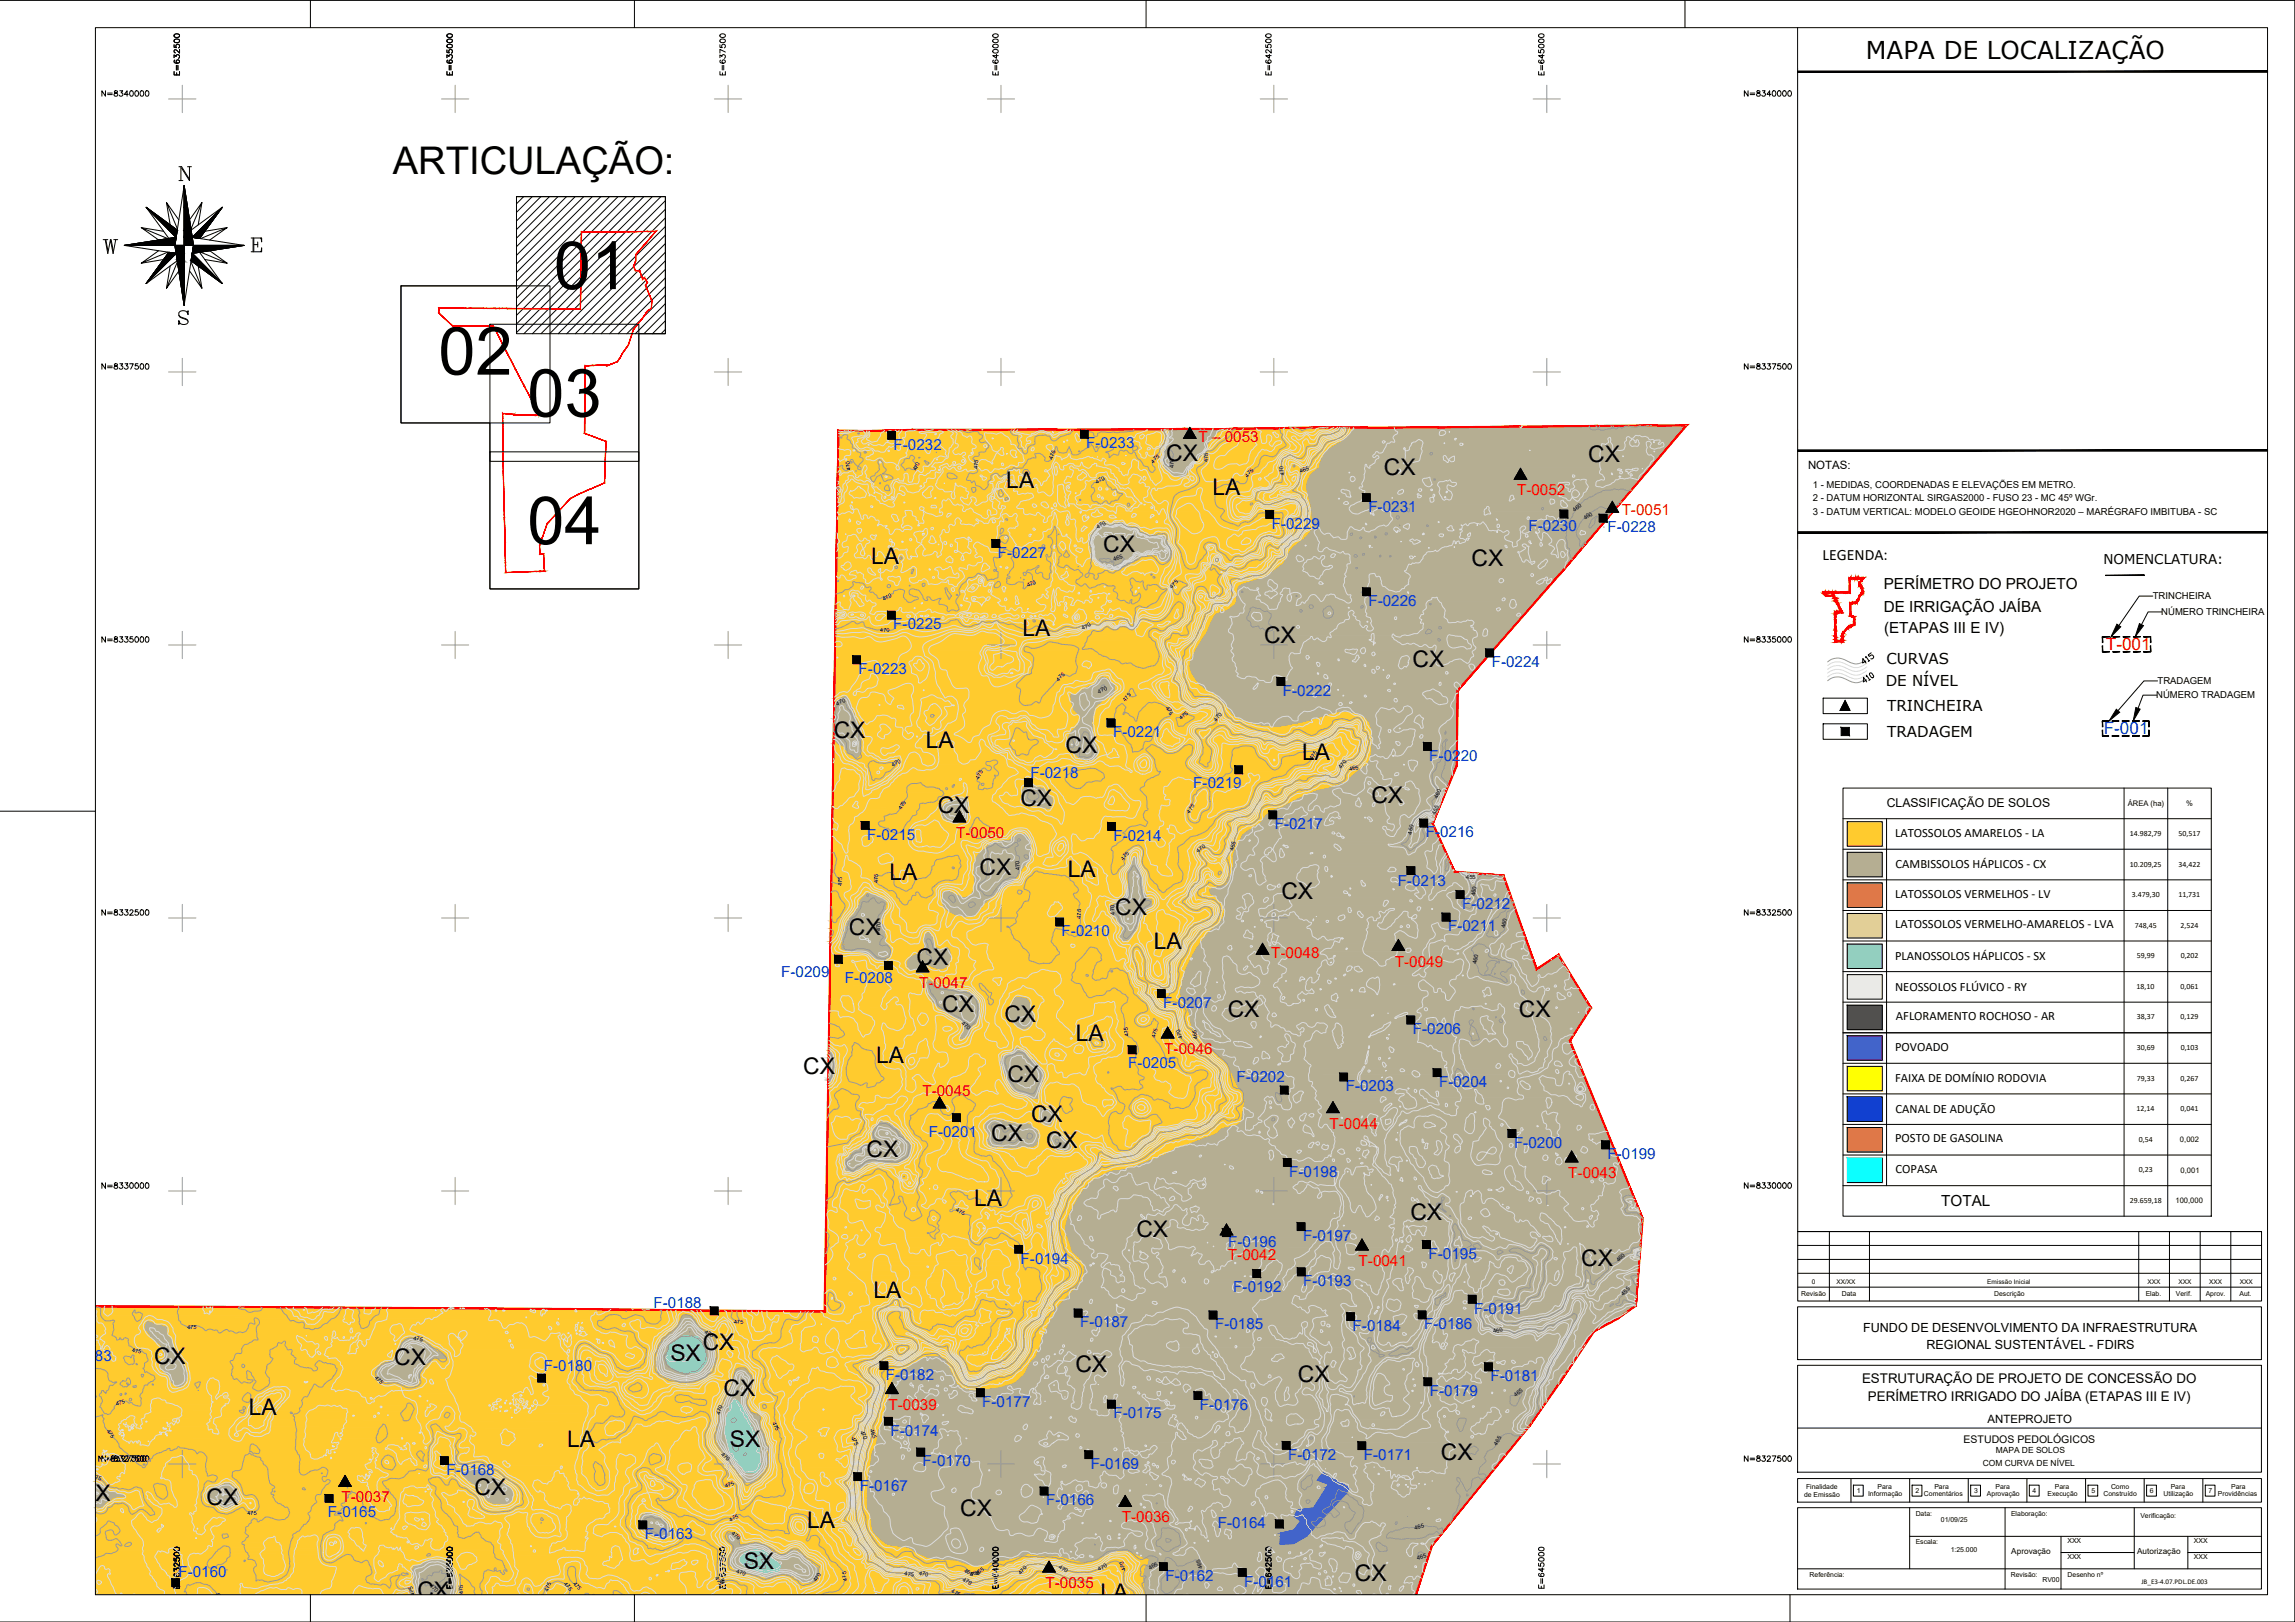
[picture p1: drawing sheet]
<svg xmlns="http://www.w3.org/2000/svg" width="841mm" height="594mm" viewBox="0 0 841 594" stroke-linecap="round" stroke-linejoin="round" font-family="sans-serif">
<defs><g id="words">
<g font-size="24.4">
<text x="203" y="105.9">01</text>
<text x="160.7" y="137.2">02</text>
<text x="193.3" y="152.6">03</text>
<text x="193.3" y="199.3">04</text>
</g>
<text font-size="14" x="144" y="63.7">ARTICULAÇÃO:</text>
<text font-size="9" x="683.8" y="21.6">MAPA DE LOCALIZAÇÃO</text>
<g font-size="8.4">
<text x="427.4" y="168.8">CX</text>
<text x="507.2" y="173.8">CX</text>
<text x="582" y="169.2">CX</text>
<text x="368.8" y="178.7">LA</text>
<text x="444.4" y="181.2">LA</text>
<text x="404.3" y="202.3">CX</text>
<text x="319.2" y="206.5">LA</text>
<text x="539.3" y="207.4">CX</text>
<text x="374.7" y="233.1">LA</text>
<text x="463.3" y="235.6">CX</text>
<text x="517.7" y="244.4">CX</text>
<text x="305.5" y="270.3">CX</text>
<text x="339.3" y="274.1">LA</text>
<text x="390.5" y="275.6">CX</text>
<text x="477.2" y="278.2">LA</text>
<text x="343.6" y="297.7">CX</text>
<text x="373.9" y="295">CX</text>
<text x="502.5" y="294.2">CX</text>
<text x="325.9" y="322.2">LA</text>
<text x="358.9" y="320.6">CX</text>
<text x="391.3" y="321.2">LA</text>
<text x="469.6" y="329.4">CX</text>
<text x="408.7" y="335.1">CX</text>
<text x="311.1" y="342.5">CX</text>
<text x="422.8" y="347.5">LA</text>
<text x="335.9" y="353.3">CX</text>
<text x="345.3" y="370.6">CX</text>
<text x="368.1" y="374.2">CX</text>
<text x="449.9" y="372.5">CX</text>
<text x="556.6" y="372.5">CX</text>
<text x="394.3" y="381.4">LA</text>
<text x="321.1" y="389.3">LA</text>
<text x="294.3" y="393.4">CX</text>
<text x="369.2" y="396.1">CX</text>
<text x="377.8" y="411.1">CX</text>
<text x="363.3" y="418">CX</text>
<text x="317.5" y="423.8">CX</text>
<text x="383.3" y="420.6">CX</text>
<text x="357" y="441.6">LA</text>
<text x="516.8" y="446.7">CX</text>
<text x="416.4" y="453">CX</text>
<text x="579.5" y="463.6">CX</text>
<text x="320.1" y="475.5">LA</text>
<text x="257.5" y="494.4">CX</text>
<text x="56.5" y="499.7">CX</text>
<text x="144.4" y="500">CX</text>
<text x="245.7" y="498.7">SX</text>
<text x="394.1" y="502.4">CX</text>
<text x="475.6" y="506.3">CX</text>
<text x="265.1" y="511.3">CX</text>
<text x="91.2" y="518.1">LA</text>
<text x="207.8" y="530.2">LA</text>
<text x="267.5" y="530.2">SX</text>
<text x="528" y="534.9">CX</text>
<text x="29" y="549.7">CX</text>
<text x="75.7" y="551.4">CX</text>
<text x="173.9" y="547.5">CX</text>
<text x="351.9" y="555.3">CX</text>
<text x="295.8" y="559.6">LA</text>
<text x="272.5" y="574.8">SX</text>
<text x="496.5" y="579">CX</text>
<text x="153" y="585.4">CX</text>
<text x="403.3" y="586.2">LA</text>
</g>
<text font-size="6.3" fill="#f00" x="771.7" y="238.1">T-001</text>
<text font-size="6.3" fill="#003fff" x="770.9" y="269">F-001</text>
<text font-size="5.8" x="667.9" y="205.1">LEGENDA:</text>
<g font-size="5.6" fill="#f00">
<text x="439.2" y="161.8">T – 0053</text>
<text x="556" y="181.5">T-0052</text>
<text x="594.3" y="188.8">T-0051</text>
<text x="350.4" y="306.9">T-0050</text>
<text x="465.8" y="351">T-0048</text>
<text x="511.2" y="354">T-0049</text>
<text x="336.8" y="361.8">T-0047</text>
<text x="426.7" y="386.1">T-0046</text>
<text x="338" y="401.2">T-0045</text>
<text x="487.2" y="413.4">T-0044</text>
<text x="574.7" y="431.5">T-0043</text>
<text x="450" y="461.6">T-0042</text>
<text x="497.9" y="463.7">T-0041</text>
<text x="325.6" y="516.3">T-0039</text>
<text x="125.2" y="550.3">T-0037</text>
<text x="411.1" y="557.6">T-0036</text>
<text x="383.2" y="581.7">T-0035</text>
</g>
<g font-size="5.6" fill="#003fff">
<text x="327.4" y="164.7">F-0232</text>
<text x="398.1" y="164.3">F-0233</text>
<text x="501.4" y="187.5">F-0231</text>
<text x="466" y="193.6">F-0229</text>
<text x="560.2" y="194.7">F-0230</text>
<text x="589.1" y="195">F-0228</text>
<text x="365.7" y="204.3">F-0227</text>
<text x="501.5" y="222">F-0226</text>
<text x="327.4" y="230.6">F-0225</text>
<text x="546.7" y="244.4">F-0224</text>
<text x="314.7" y="246.9">F-0223</text>
<text x="470.1" y="254.8">F-0222</text>
<text x="407.9" y="270">F-0221</text>
<text x="523.8" y="278.6">F-0220</text>
<text x="377.6" y="284.9">F-0218</text>
<text x="437.3" y="288.5">F-0219</text>
<text x="467.1" y="303.7">F-0217</text>
<text x="317.8" y="307.6">F-0215</text>
<text x="408.1" y="307.9">F-0214</text>
<text x="522.5" y="306.7">F-0216</text>
<text x="512.2" y="324.6">F-0213</text>
<text x="535.8" y="332.9">F-0212</text>
<text x="530.6" y="341.1">F-0211</text>
<text x="389" y="343">F-0210</text>
<text x="286.3" y="357.8">F-0209</text>
<text x="309.5" y="360">F-0208</text>
<text x="426.3" y="369.2">F-0207</text>
<text x="517.7" y="378.8">F-0206</text>
<text x="413.4" y="391.3">F-0205</text>
<text x="453.1" y="396.3">F-0202</text>
<text x="493.1" y="399.7">F-0203</text>
<text x="527.3" y="398.2">F-0204</text>
<text x="340.4" y="416.4">F-0201</text>
<text x="554.8" y="420.4">F-0200</text>
<text x="589.1" y="424.5">F-0199</text>
<text x="472.4" y="431">F-0198</text>
<text x="477.5" y="454.5">F-0197</text>
<text x="450.1" y="456.7">F-0196</text>
<text x="523.5" y="461.1">F-0195</text>
<text x="374" y="462.8">F-0194</text>
<text x="452" y="473.4">F-0192</text>
<text x="477.6" y="471.1">F-0193</text>
<text x="239.5" y="479.1">F-0188</text>
<text x="540.3" y="481.1">F-0191</text>
<text x="395.8" y="486.2">F-0187</text>
<text x="445.3" y="486.9">F-0185</text>
<text x="495.7" y="487.5">F-0184</text>
<text x="521.9" y="486.8">F-0186</text>
<text x="23.3" y="498.4">F-0183</text>
<text x="199.3" y="502.3">F-0180</text>
<text x="324.7" y="505.5">F-0182</text>
<text x="546.2" y="505.9">F-0181</text>
<text x="360" y="515.3">F-0177</text>
<text x="524" y="511.4">F-0179</text>
<text x="408" y="519.5">F-0175</text>
<text x="439.7" y="516.4">F-0176</text>
<text x="326.3" y="525.8">F-0174</text>
<text x="338.1" y="537.1">F-0170</text>
<text x="399.7" y="538.1">F-0169</text>
<text x="472.1" y="534.6">F-0172</text>
<text x="499.8" y="534.7">F-0171</text>
<text x="163.6" y="540.2">F-0168</text>
<text x="315" y="546.1">F-0167</text>
<text x="383.3" y="551.4">F-0166</text>
<text x="120.2" y="555.8">F-0165</text>
<text x="236.3" y="563.7">F-0163</text>
<text x="446.2" y="559.8">F-0164</text>
<text x="65.4" y="577.7">F-0160</text>
<text x="427.1" y="579">F-0162</text>
<text x="455.9" y="581.2">F-0161</text>
</g>
<g font-size="5.6">
<text x="690.3" y="215.7">PERÍMETRO DO PROJETO</text>
<text x="690.3" y="224.3">DE IRRIGAÇÃO JAÍBA</text>
<text x="690.4" y="231.9">(ETAPAS III E IV)</text>
<text x="711.4" y="441.8">TOTAL</text>
</g>
<g font-size="5.5">
<text x="691.3" y="243.3">CURVAS</text>
<text x="691" y="251.4">DE NÍVEL</text>
<text x="691.6" y="260.5">TRINCHEIRA</text>
<text x="691.6" y="269.9">TRADAGEM</text>
</g>
<g font-size="5.3">
<text x="66.7" y="28.6" transform="rotate(-90 66.7 28.6)">E=632500</text>
<text x="266.7" y="28.6" transform="rotate(-90 266.7 28.6)">E=637500</text>
<text x="466.7" y="28.6" transform="rotate(-90 466.7 28.6)">E=642500</text>
<text x="36" y="136.5">N=8337500</text>
<text x="638.2" y="136.5">N=8337500</text>
<text x="36" y="336.5">N=8332500</text>
<text x="638.2" y="336.5">N=8332500</text>
<text x="36" y="436.4">N=8330000</text>
<text x="638.2" y="436.4">N=8330000</text>
<text x="638.2" y="536.6">N=8327500</text>
<text x="66.7" y="582.8" transform="rotate(-90 66.7 582.8)">E=632500</text>
</g>
<g font-size="5.3" fill="#dbdbdb">
<text x="36" y="536.6">N=8327500</text>
<text x="266.7" y="582.8" transform="rotate(-90 266.7 582.8)">E=637500</text>
<text x="466.7" y="582.8" transform="rotate(-90 466.7 582.8)">E=642500</text>
</g>
<text font-size="5" x="770.8" y="206.7">NOMENCLATURA:</text>
<g font-size="4.9">
<text x="166.5" y="28.6" transform="rotate(-90 166.5 28.6)">E=635000</text>
<text x="366.5" y="28.6" transform="rotate(-90 366.5 28.6)">E=640000</text>
<text x="566.6" y="28.6" transform="rotate(-90 566.6 28.6)">E=645000</text>
<text x="36" y="36.3">N=8340000</text>
<text x="638.2" y="36.3">N=8340000</text>
<text x="36" y="236.4">N=8335000</text>
<text x="638.2" y="236.4">N=8335000</text>
<text x="682.4" y="506.4">ESTRUTURAÇÃO DE PROJETO DE CONCESSÃO DO</text>
<text x="684.5" y="513.1">PERÍMETRO IRRIGADO DO JAÍBA (ETAPAS III E IV)</text>
<text x="366.5" y="582.8" transform="rotate(-90 366.5 582.8)">E=640000</text>
<text x="566.6" y="582.8" transform="rotate(-90 566.6 582.8)">E=645000</text>
</g>
<text font-size="4.9" fill="#989898" x="166.5" y="582.8" transform="rotate(-90 166.5 582.8)">E=635000</text>
<g font-size="4.6">
<text x="694.5" y="306.5">LATOSSOLOS AMARELOS - LA</text>
<text x="694.6" y="318.1">CAMBISSOLOS HÁPLICOS - CX</text>
<text x="694.5" y="328.9">LATOSSOLOS VERMELHOS - LV</text>
<text x="694.5" y="340">LATOSSOLOS VERMELHO-AMARELOS - LVA</text>
<text x="694.5" y="351.7">PLANOSSOLOS HÁPLICOS - SX</text>
<text x="694.5" y="362.9">NEOSSOLOS FLÚVICO - RY</text>
<text x="694.8" y="373.6">AFLORAMENTO ROCHOSO - AR</text>
<text x="694.5" y="384.9">POVOADO</text>
<text x="694.5" y="396.5">FAIXA DE DOMÍNIO RODOVIA</text>
<text x="694.6" y="407.6">CANAL DE ADUÇÃO</text>
<text x="694.5" y="418.4">POSTO DE GASOLINA</text>
<text x="694.6" y="429.7">COPASA</text>
<text x="682.8" y="487.8">FUNDO DE DESENVOLVIMENTO DA INFRAESTRUTURA</text>
<text x="706" y="494.1">REGIONAL SUSTENTÁVEL - FDIRS</text>
</g>
<text font-size="4.5" x="691.4" y="295.8">CLASSIFICAÇÃO DE SOLOS</text>
<g font-size="4.2">
<text x="662.6" y="171.7">NOTAS:</text>
<text x="728.3" y="521.1">ANTEPROJETO</text>
</g>
<text font-size="3.9" x="719.6" y="528.4">ESTUDOS PEDOLÓGICOS</text>
<g font-size="3.5">
<text x="664.3" y="178.6">1 - MEDIDAS, COORDENADAS E ELEVAÇÕES EM METRO.</text>
<text x="664.3" y="183.5">2 - DATUM HORIZONTAL SIRGAS2000 - FUSO 23 - MC 45º WGr.</text>
<text x="664.3" y="188.7">3 - DATUM VERTICAL: MODELO GEOIDE HGEOHNOR2020 – MARÉGRAFO IMBITUBA - SC</text>
<text x="788.9" y="219.5">TRINCHEIRA</text>
<text x="792" y="225.3">NÚMERO TRINCHEIRA</text>
<text x="790.7" y="250.5">TRADAGEM</text>
<text x="790.2" y="255.8">NÚMERO TRADAGEM</text>
</g>
<g font-size="3.1">
<text x="731.4" y="532.2">MAPA DE SOLOS</text>
<text x="726.6" y="536.9">COM CURVA DE NÍVEL</text>
</g>
<g font-size="3">
<text x="737.1" y="569.2">Aprovação</text>
<text x="783.2" y="569.2">Autorização</text>
</g>
<g font-size="2.9">
<text x="780.5" y="306.2">14.982,79</text>
<text x="798.3" y="306.2">50,517</text>
<text x="780.5" y="317.4">10.209,25</text>
<text x="798.4" y="317.4">34,422</text>
<text x="781.2" y="328.6">3.479,30</text>
<text x="798.3" y="328.6">11,731</text>
<text x="782.4" y="339.8">748,45</text>
<text x="799" y="339.8">2,524</text>
<text x="783.1" y="351">59,99</text>
<text x="799.1" y="351">0,202</text>
<text x="783" y="362.2">18,10</text>
<text x="799.1" y="362.2">0,061</text>
<text x="783.1" y="373.4">38,37</text>
<text x="799.1" y="373.4">0,129</text>
<text x="783.1" y="384.6">30,69</text>
<text x="799.1" y="384.6">0,103</text>
<text x="783.1" y="395.8">79,33</text>
<text x="799.1" y="395.8">0,267</text>
<text x="783" y="407">12,14</text>
<text x="799.1" y="407">0,041</text>
<text x="783.8" y="418.2">0,54</text>
<text x="783.8" y="429.4">0,23</text>
<text x="780.5" y="440.6">29.659,18</text>
</g>
<g font-size="2.8">
<text x="779.7" y="295.2">ÁREA (ha)</text>
<text x="801.1" y="295.2">%</text>
<text x="798.9" y="418.3">0,002</text>
<text x="799.1" y="429.4">0,001</text>
<text x="797.2" y="440.7">100,000</text>
</g>
<text font-size="2.6" x="784.7" y="580.2">JB_E3-4.07.PDL.DE.003</text>
<g font-size="2.5">
<text x="660.1" y="474.8">Revisão</text>
<text x="674.9" y="474.8">Data</text>
<text x="730.8" y="474.8">Descrição</text>
<text x="786.3" y="474.8">Elab.</text>
<text x="797.4" y="474.8">Verif.</text>
<text x="808.3" y="474.8">Aprov.</text>
<text x="820.7" y="474.7">Aut.</text>
<text x="661.8" y="545.5">Finalidade</text>
<text x="688" y="545.3">Para</text>
<text x="708.9" y="545.3">Para</text>
<text x="731.3" y="545.3">Para</text>
<text x="753" y="545.3">Para</text>
<text x="773.6" y="545.3">Como</text>
<text x="795.5" y="545.3">Para</text>
<text x="817.7" y="545.3">Para</text>
<text x="661.1" y="548.4">de Emissão</text>
<text x="680.5" y="546.8">1</text>
<text x="684.6" y="548">Informação</text>
<text x="701.9" y="546.8">2</text>
<text x="705.1" y="548">Comentários</text>
<text x="723.4" y="546.8">3</text>
<text x="728.1" y="548">Aprovação</text>
<text x="744.8" y="546.8">4</text>
<text x="750.4" y="548">Execução</text>
<text x="766.4" y="546.8">5</text>
<text x="770.8" y="548">Construído</text>
<text x="787.9" y="546.8">6</text>
<text x="792.9" y="548">Utilização</text>
<text x="809.4" y="546.8">7</text>
<text x="812.8" y="548">Providências</text>
<text x="702" y="555.3">Data:</text>
<text x="711.3" y="557.4">01/09/25</text>
<text x="737" y="555.3">Elaboração:</text>
<text x="784.4" y="555.8">Verificação:</text>
<text x="702" y="565.6">Escala:</text>
<text x="714.8" y="568.6">1:25.000</text>
<text x="757.6" y="565">XXX</text>
<text x="804" y="565">XXX</text>
<text x="757.6" y="571">XXX</text>
<text x="804" y="571.2">XXX</text>
<text x="663.2" y="577.6">Referência:</text>
<text x="736.9" y="577.6">Revisão:</text>
<text x="748.5" y="579.3">RV00</text>
<text x="757.7" y="577.6">Desenho nº</text>
</g>
<g font-size="2.4">
<text x="663.9" y="470.1">0</text>
<text x="673" y="470.1">XX/XX</text>
<text x="728.2" y="470.1">Emissão Inicial</text>
<text x="787" y="470.1">XXX</text>
<text x="798.3" y="470.1">XXX</text>
<text x="809.5" y="470.1">XXX</text>
<text x="820.8" y="470.1">XXX</text>
</g>
<g font-size="2.1">
<text x="312" y="172.2" transform="rotate(-101 312 172.2)">470</text>
<text x="335.9" y="172.7" transform="rotate(-69 335.9 172.7)">470</text>
<text x="358.4" y="171.9" transform="rotate(-87 358.4 171.9)">475</text>
<text x="385.7" y="168.5" transform="rotate(-68 385.7 168.5)">475</text>
<text x="422.6" y="169.8" transform="rotate(-44 422.6 169.8)">475</text>
<text x="430.1" y="171.5" transform="rotate(-89 430.1 171.5)">470</text>
<text x="442.8" y="169.2" transform="rotate(-90 442.8 169.2)">475</text>
<text x="476.6" y="173.4" transform="rotate(-20 476.6 173.4)">465</text>
<text x="401.9" y="177.1" transform="rotate(-27 401.9 177.1)">470</text>
<text x="457" y="174.9" transform="rotate(-43 457 174.9)">475</text>
<text x="470.8" y="174.1" transform="rotate(-100 470.8 174.1)">470</text>
<text x="577" y="187.4" transform="rotate(-37 577 187.4)">460</text>
<text x="581" y="190.6" transform="rotate(-37 581 190.6)">460</text>
<text x="402.3" y="193.6" transform="rotate(-27 402.3 193.6)">470</text>
<text x="408.3" y="205.4" transform="rotate(-20 408.3 205.4)">465</text>
<text x="376.7" y="215.2" transform="rotate(-27 376.7 215.2)">470</text>
<text x="429.4" y="215.6" transform="rotate(-44 429.4 215.6)">475</text>
<text x="323.8" y="220.2" transform="rotate(-27 323.8 220.2)">470</text>
<text x="322.6" y="231.5" transform="rotate(-1 322.6 231.5)">470</text>
<text x="396.8" y="230.8" transform="rotate(-26 396.8 230.8)">470</text>
<text x="387.9" y="249.6" transform="rotate(-44 387.9 249.6)">475</text>
<text x="402.7" y="254.1" transform="rotate(-24 402.7 254.1)">470</text>
<text x="412.5" y="257.3" transform="rotate(-53 412.5 257.3)">475</text>
<text x="306.8" y="258.5" transform="rotate(-26 306.8 258.5)">470</text>
<text x="427.1" y="259.2" transform="rotate(59 427.1 259.2)">475</text>
<text x="432.9" y="263.5" transform="rotate(-38 432.9 263.5)">475</text>
<text x="445.9" y="264.4" transform="rotate(-53 445.9 264.4)">470</text>
<text x="327.2" y="280.8" transform="rotate(-27 327.2 280.8)">470</text>
<text x="480.9" y="278.5" transform="rotate(-54 480.9 278.5)">475</text>
<text x="491.5" y="281.7" transform="rotate(-53 491.5 281.7)">470</text>
<text x="358.7" y="285.6" transform="rotate(-62 358.7 285.6)">475</text>
<text x="494.6" y="282.3" transform="rotate(-12 494.6 282.3)">465</text>
<text x="526.8" y="292.7" transform="rotate(-65 526.8 292.7)">460</text>
<text x="330.5" y="296.8" transform="rotate(-63 330.5 296.8)">475</text>
<text x="435.9" y="298" transform="rotate(-52 435.9 298)">475</text>
<text x="526.1" y="298.5" transform="rotate(-69 526.1 298.5)">455</text>
<text x="517.4" y="305.7" transform="rotate(-79 517.4 305.7)">460</text>
<text x="452" y="311.6" transform="rotate(-75 452 311.6)">465</text>
<text x="411.7" y="315.2" transform="rotate(-51 411.7 315.2)">475</text>
<text x="439.1" y="312.4" transform="rotate(-36 439.1 312.4)">470</text>
<text x="321.8" y="323.4" transform="rotate(-90 321.8 323.4)">475</text>
<text x="373.8" y="318.6" transform="rotate(-93 373.8 318.6)">470</text>
<text x="537.3" y="321.9">455</text>
<text x="308.6" y="324.6" transform="rotate(-87 308.6 324.6)">475</text>
<text x="540.6" y="328.2" transform="rotate(-80 540.6 328.2)">460</text>
<text x="408.5" y="335" transform="rotate(-93 408.5 335)">470</text>
<text x="322.7" y="341.1" transform="rotate(-89 322.7 341.1)">470</text>
<text x="396.1" y="336.5" transform="rotate(-87 396.1 336.5)">475</text>
<text x="551.6" y="339.9" transform="rotate(-80 551.6 339.9)">460</text>
<text x="541.1" y="353.2" transform="rotate(-79 541.1 353.2)">460</text>
<text x="352.3" y="374.9" transform="rotate(40 352.3 374.9)">470</text>
<text x="413.9" y="379.5" transform="rotate(-100 413.9 379.5)">475</text>
<text x="423.4" y="380.3" transform="rotate(-73 423.4 380.3)">475</text>
<text x="433.5" y="380.2" transform="rotate(-108 433.5 380.2)">470</text>
<text x="438.9" y="380.7" transform="rotate(-98 438.9 380.7)">465</text>
<text x="350.1" y="443.7" transform="rotate(25 350.1 443.7)">475</text>
<text x="593.2" y="462.4" transform="rotate(-45 593.2 462.4)">460</text>
<text x="595" y="474.6" transform="rotate(-45 595 474.6)">455</text>
<text x="269" y="485" transform="rotate(-4 269 485)">475</text>
<text x="68.6" y="486.7" transform="rotate(3 68.6 486.7)">475</text>
<text x="151.4" y="490.7" transform="rotate(12 151.4 490.7)">475</text>
<text x="258.1" y="488.1" transform="rotate(33 258.1 488.1)">470</text>
<text x="547.5" y="488.4" transform="rotate(-16 547.5 488.4)">460</text>
<text x="48.3" y="495.2" transform="rotate(8 48.3 495.2)">475</text>
<text x="137.2" y="504.5" transform="rotate(49 137.2 504.5)">475</text>
<text x="42.8" y="515.1" transform="rotate(-21 42.8 515.1)">475</text>
<text x="555.5" y="511.8" transform="rotate(-39 555.5 511.8)">465</text>
<text x="263.7" y="518.3" transform="rotate(-69 263.7 518.3)">470</text>
<text x="283" y="521.1" transform="rotate(67 283 521.1)">475</text>
<text x="39.1" y="524" transform="rotate(58 39.1 524)">475</text>
<text x="312" y="526.5" transform="rotate(67 312 526.5)">475</text>
<text x="315.3" y="524.3" transform="rotate(67 315.3 524.3)">470</text>
<text x="318.7" y="523.7" transform="rotate(67 318.7 523.7)">465</text>
<text x="264.2" y="532.9" transform="rotate(42 264.2 532.9)">470</text>
<text x="548.6" y="529.5" transform="rotate(-58 548.6 529.5)">465</text>
<text x="33.7" y="541.6" transform="rotate(11 33.7 541.6)">475</text>
<text x="266.1" y="545.1" transform="rotate(-26 266.1 545.1)">475</text>
<text x="90.7" y="554.9" transform="rotate(-3 90.7 554.9)">475</text>
<text x="267.7" y="557.3" transform="rotate(-26 267.7 557.3)">475</text>
<text x="268" y="561.7" transform="rotate(39 268 561.7)">470</text>
<text x="518.6" y="560.3" transform="rotate(-15 518.6 560.3)">465</text>
<text x="353.2" y="575.6" transform="rotate(29 353.2 575.6)">465</text>
<text x="387.9" y="574.3" transform="rotate(32 387.9 574.3)">470</text>
<text x="402.8" y="575.6" transform="rotate(-29 402.8 575.6)">470</text>
<text x="412.7" y="575.2" transform="rotate(-110 412.7 575.2)">470</text>
<text x="421.4" y="575" transform="rotate(-31 421.4 575)">465</text>
<text x="440.8" y="574.2" transform="rotate(-110 440.8 574.2)">465</text>
<text x="519.5" y="571.2" transform="rotate(-16 519.5 571.2)">465</text>
<text x="157.4" y="580.8" transform="rotate(48 157.4 580.8)">470</text>
<text x="206.5" y="580.1" transform="rotate(50 206.5 580.1)">475</text>
<text x="209.9" y="580" transform="rotate(49 209.9 580)">475</text>
<text x="261.9" y="577.9" transform="rotate(59 261.9 577.9)">475</text>
<text x="269.7" y="576.2" transform="rotate(15 269.7 576.2)">470</text>
<text x="299.3" y="579.6" transform="rotate(-61 299.3 579.6)">470</text>
<text x="310.5" y="579" transform="rotate(-98 310.5 579)">475</text>
<text x="331.4" y="577" transform="rotate(10 331.4 577)">475</text>
<text x="336.7" y="576.7" transform="rotate(13 336.7 576.7)">470</text>
<text x="352.6" y="579" transform="rotate(27 352.6 579)">470</text>
<text x="355.6" y="577.1" transform="rotate(-6 355.6 577.1)">465</text>
<text x="374.1" y="576.8" transform="rotate(-46 374.1 576.8)">470</text>
<text x="66.4" y="584.6" transform="rotate(65 66.4 584.6)">475</text>
<text x="80.9" y="587" transform="rotate(-94 80.9 587)">475</text>
<text x="152.1" y="584.3" transform="rotate(-107 152.1 584.3)">475</text>
<text x="169.8" y="584" transform="rotate(-93 169.8 584)">475</text>
<text x="200.8" y="583" transform="rotate(-69 200.8 583)">475</text>
<text x="348.5" y="583.2" transform="rotate(29 348.5 583.2)">475</text>
</g>
</g></defs>
<g fill="#b5ae92" stroke="#b5ae92" stroke-width=".37">
<path d="M430.2 157.2h16.3z"/>
<path d="M448.2 157.2h.3z"/>
<path d="M429.4 174.3h5.5z"/>
<path d="M432.4 175.2h.6z"/>
<path d="M409.4 191.7h1z"/>
<path d="M409 191.7h1.8z"/>
<path d="M403.9 192.1h.7z"/>
<path d="M405.9 192.3h6.3z"/>
<path d="M402.9 192.4h9.5z"/>
<path d="M423 203.8h6.4z"/>
<path d="M426.8 206.1h.6z"/>
<path d="M408.4 209.1h.4z"/>
<path d="M404.1 247.5h.3z"/>
<path d="M393.9 254.1h14.6z"/>
<path d="M392.3 254.1h16.1z"/>
<path d="M309.9 254.6h.3z"/>
<path d="M308.1 273.4h7.8z"/>
<path d="M393.2 276.2h9.4z"/>
<path d="M315.4 277.7h.3z"/>
<path d="M313.1 277.8h1.3z"/>
<path d="M314.2 278.5h.5z"/>
<path d="M397.6 278.8h1.9z"/>
<path d="M398.3 278.8h.9z"/>
<path d="M376.8 287h.7z"/>
<path d="M352 291.9h.2z"/>
<path d="M351.5 291.9h1.7z"/>
<path d="M381 295.9h4.3z"/>
<path d="M384.2 296.7h.3z"/>
<path d="M384.2 296.7h.4z"/>
<path d="M345.4 299.5h9.5z"/>
<path d="M345.8 300h9z"/>
<path d="M347.7 301h6.5z"/>
<path d="M348.9 301.4h4.5z"/>
<path d="M351.4 301.7h.6z"/>
<path d="M370.8 306.5h6.2z"/>
<path d="M413 318.7h5.1z"/>
<path d="M411.7 328.2h8.9z"/>
<path d="M410.4 329.5h12z"/>
<path d="M351.9 335.8h5.5z"/>
<path d="M355.4 336.2h1.1z"/>
<path d="M310.3 337.3h13.1z"/>
<path d="M339.9 341.2h.4z"/>
<path d="M411.3 344.9h1z"/>
<path d="M345.4 347.4h2.5z"/>
<path d="M315 349.1h11.7z"/>
<path d="M322.6 352.3h1.5z"/>
<path d="M323.4 352.4h.4z"/>
<path d="M323.4 352.4h.3z"/>
<path d="M344.4 355.4h.4z"/>
<path d="M344.4 355.4h.5z"/>
<path d="M334.3 355.7h.7z"/>
<path d="M339.7 364.2h17.3z"/>
<path d="M372.5 364.9h.3z"/>
<path d="M374.9 377.2h.5z"/>
<path d="M351.8 381.1h.2z"/>
<path d="M372.6 383.5h.2z"/>
<path d="M303.5 397.3h.2z"/>
<path d="M372.5 400.4h8.3z"/>
<path d="M378.8 402.9h.3z"/>
<path d="M378.8 402.9h.4z"/>
<path d="M363.8 409.7h.4z"/>
<path d="M383.9 412.3h.6z"/>
<path d="M317.1 418.9h16.7z"/>
<path d="M316.1 419.3h17.9z"/>
<path d="M377.1 420.6h.5z"/>
<path d="M390.1 421.7h.6z"/>
<path d="M322.8 426.4h2.4z"/>
<path d="M251.5 481.5h1.2z"/>
<path d="M253.8 489.7h1.1z"/>
<path d="M271 501h1.4z"/>
<path d="M251.8 506.4h2z"/>
<path d="M248.3 506.4h3.5l-2.4 .2z"/>
<path d="M264.7 515.2h2.8z"/>
<path d="M272.6 543.1h3.4l-1.6 .5z"/>
<path d="M266.1 561.5l1.7-.3 .8 .3z"/>
<path d="M275.9 565h2.6z"/>
<path d="M289.6 567.5h2.5z"/>
<path d="M282.2 575.7h18.1z"/>
<path d="M280.5 578.2h1.4l-.8 .3z"/>
<path d="M293.4 579.9h3.1l-.6 .2z"/>
<path d="M54.1 483.6h.2z"/>
<path d="M150.2 489.7h.4z"/>
<path d="M160 497.8h3.4z"/>
<path d="M161.5 498.1h.4z"/>
<path d="M161.5 498.1h.6z"/>
<path d="M142.2 498.6h16.3z"/>
<path d="M138.2 501.4h17z"/>
<path d="M59 502.1h9.8z"/>
<path d="M142.2 506.7h.4z"/>
<path d="M64 507.9h2.8z"/>
<path d="M150 507.9h.8z"/>
<path d="M65.3 508.4h.4z"/>
<path d="M174.5 537.8h.3z"/>
<path d="M173.6 537.9h1.9z"/>
<path d="M35 542.7h.3z"/>
<path d="M35 542.7l.7 .1z"/>
<path d="M35 542.8l1 .1z"/>
<path d="M82.8 542.9h.4z"/>
<path d="M35 542.9h1.3z"/>
<path d="M35 543l1.7 .1z"/>
<path d="M35 543.1h1.8z"/>
<path d="M35 543.1l2 .1z"/>
<path d="M35 543.2h2z"/>
<path d="M35 543.2h2.2z"/>
<path d="M35 543.2l2.3 .1z"/>
<path d="M35 543.3h2.3z"/>
<path d="M35 543.4h2.5z"/>
<path d="M35 543.4h2.6z"/>
<path d="M35 543.5l2.7 .1z"/>
<path d="M35 543.7l3 .1z"/>
<path d="M78.3 544.4h7.6z"/>
<path d="M35 544.2l3.7 .3h-3.7z"/>
<path d="M35 544.6l3.9 .2z"/>
<path d="M35 544.9l4.2 .1z"/>
<path d="M35 545.1h4.3z"/>
<path d="M35 545.2l4.5 .1z"/>
<path d="M35 545.3l4.5 .1z"/>
<path d="M35 545.4h4.6z"/>
<path d="M35 545.5h4.7z"/>
<path d="M35 545.6h4.8z"/>
<path d="M35 545.6h4.9z"/>
<path d="M35 545.7h5z"/>
<path d="M35 545.8h5.3z"/>
<path d="M35 545.9h5.4z"/>
<path d="M35 545.9h5.6z"/>
<path d="M35 545.9l5.9 .1z"/>
<path d="M35 546.1l7 .1z"/>
<path d="M35 546.2h7.4z"/>
<path d="M35 546.3l7.9 .1z"/>
<path d="M35 546.4h8.1z"/>
<path d="M35 546.5h8.4z"/>
<path d="M35 546.5l8.7 .1z"/>
<path d="M35 546.7h9.2z"/>
<path d="M35 546.8h9.3z"/>
<path d="M35 546.8l9.6 .1z"/>
<path d="M35 546.9l9.7 .1z"/>
<path d="M35 547h10z"/>
<path d="M35 547.1h10z"/>
<path d="M35 547.2h10.3z"/>
<path d="M35 547.3h10.4z"/>
<path d="M35 547.3h10.5z"/>
<path d="M35 547.4l10.6 .1z"/>
<path d="M35 547.5l10.8 .1z"/>
<path d="M35 547.6h10.9z"/>
<path d="M35 547.7h10.9z"/>
<path d="M35 547.7h11z"/>
<path d="M35 547.8h11z"/>
<path d="M35 547.9l11 .2z"/>
<path d="M35 548.1h11z"/>
<path d="M35 548.1l10.9 .1z"/>
<path d="M35 548.2l10.9 .1z"/>
<path d="M35 548.4h10.8z"/>
<path d="M35 548.4l10.8 .1z"/>
<path d="M35 548.5h10.7z"/>
<path d="M35 548.5l10.7 .1z"/>
<path d="M35 548.6h10.6z"/>
<path d="M35 548.6l10.4 .1z"/>
<path d="M35 548.7h10.3z"/>
<path d="M35 548.7h9.5z"/>
<path d="M35 548.7h9.2z"/>
<path d="M35 548.8h8.7z"/>
<path d="M35 548.8h7.9z"/>
<path d="M35 548.8h7.7z"/>
<path d="M35 548.8h7.6z"/>
<path d="M35 548.8l7.4 .1z"/>
<path d="M35 548.9h7.2z"/>
<path d="M35 548.9l7.1 .1z"/>
<path d="M35 549h7z"/>
<path d="M35 549l6.9 .1z"/>
<path d="M177.8 549.4h10.3z"/>
<path d="M35 549.2l6.3 .2h-6.3z"/>
<path d="M35 549.5l6 .1z"/>
<path d="M35 549.7l5.4 .2z"/>
<path d="M35 550l5 .2z"/>
<path d="M35 550.2h4.9z"/>
<path d="M35 550.3l4.6 .1z"/>
<path d="M35 550.5l4.4 .1z"/>
<path d="M35 550.6l4.2 .1z"/>
<path d="M35 550.8l4.1 .1z"/>
<path d="M35 550.9h4z"/>
<path d="M35 550.9l3.9 .1z"/>
<path d="M181 551.1h4.8z"/>
<path d="M183.7 551.4h.8z"/>
<path d="M35 551.2l3.4 .2h-3.4z"/>
<path d="M35 551.6l3.1 .1z"/>
<path d="M35 551.7l3.1 .1z"/>
<path d="M35 551.9h3z"/>
<path d="M35 552h2.9z"/>
<path d="M35 552l2.8 .1z"/>
<path d="M35 552.1h2.8z"/>
<path d="M35 552.1l2.7 .1z"/>
<path d="M35 552.2h2.6z"/>
<path d="M82.3 552.5h.6z"/>
<path d="M36.2 552.6h.2z"/>
<path d="M36.2 552.6h.3z"/>
<path d="M237.1 553.9h.4z"/>
<path d="M235.6 554.2h3.8z"/>
<path d="M234.6 555.3h7.3z"/>
<path d="M234 557.2h10.6z"/>
<path d="M234.4 559.4h11.3z"/>
<path d="M242.7 563.8h.4z"/>
<path d="M159.9 571h.5z"/>
<path d="M153.5 572.7h11.2z"/>
<path d="M152 573.1h13z"/>
<path d="M602.5 155.8h15.5z"/>
<path d="M467.8 266.5h.7z"/>
<path d="M570 350.4l1.2-.7 .4 .7z"/>
<path d="M448.5 412.7h139.7z"/>
<path d="M342.6 496.2h.7z"/>
<path d="M341.4 496.3h2.4z"/>
<path d="M336.1 498.3h10.6z"/>
<path d="M382.6 570.2h.9z"/>
<path d="M397.2 572.4h.8z"/>
<path d="M357.3 573.8h.6z"/>
<path d="M430.2 157.2h18zM429.6 157.2h18.6z"/>
<path d="M429.6 157.2h18.9zM429.1 157.2h19.4z"/>
<path d="M429.1 157.2h19.4zM428.6 157.2h19.9z"/>
<path d="M428.6 157.2h19.9zM428.2 157.3h20.2z"/>
<path d="M428.2 157.3h20.2zM428.1 157.3h20.3z"/>
<path d="M428.1 157.3h20.3zM428 157.3h20.3z"/>
<path d="M428 157.3h20.3zM428 157.3l20.3 .1zM428 157.4h20.3zM428 157.4h20.3z"/>
<path d="M428 157.4h20.3zM428 157.4l20.2 .1z"/>
<path d="M427.9 157.5h20.3zM427.9 157.5h20.2z"/>
<path d="M427.9 157.5h20.2zM427.9 157.5h20.1z"/>
<path d="M427.9 157.5h20.1zM427.9 157.5l20 .2z"/>
<path d="M427.9 157.7l19.4 .4 .6-.4zM427.9 157.7l19.4 .4h-19.4z"/>
<path d="M427.9 158.1h19.4zM427.9 158.1l19.2 .2z"/>
<path d="M427.9 158.3h19.2zM427.9 158.3l19 .1z"/>
<path d="M427.9 158.4l18.8 .2 .2-.2zM427.9 158.4l18.8 .2h-18.8z"/>
<path d="M427.9 158.6h18.8zM427.9 158.6l18.6 .1z"/>
<path d="M427.9 158.7l18.4 .2 .2-.2zM427.9 158.7l18.4 .2h-18.4z"/>
<path d="M427.9 158.9h18.4zM427.9 158.9l18.3 .1z"/>
<path d="M427.8 159h18.4zM427.8 159l18.3 .1z"/>
<path d="M427.8 159.1l17.7 .6 .6-.6zM427.8 159.1l17.7 .6h-17.8z"/>
<path d="M427.7 159.7l17.4 .4 .4-.4zM427.7 159.7l17.4 .4h-17.5z"/>
<path d="M427.6 160.1h17.5zM427.6 160.1l17.5 .1z"/>
<path d="M427.6 160.2l17 .5 .5-.5zM427.6 160.2l17 .5h-17.2z"/>
<path d="M427.4 160.7l16.8 .5 .4-.5zM427.4 160.7l16.8 .5h-16.8z"/>
<path d="M427.4 161.2l16.3 .5 .5-.5zM427.4 161.2l16.3 .5h-16.4z"/>
<path d="M427.3 161.7l16.2 .4 .2-.4zM427.3 161.7l16.2 .4h-16.3z"/>
<path d="M427.2 162.1l16.1 .2 .2-.2zM427.2 162.1l16.1 .2h-16.2z"/>
<path d="M427.1 162.3l16 .3 .2-.3zM427.1 162.3l16 .3h-16z"/>
<path d="M427.1 162.6h16zM427.1 162.6h16z"/>
<path d="M427.1 162.6h16zM427.1 162.6l15.9 .2h-16z"/>
<path d="M427 162.8h16zM427 162.8l15.9 .1z"/>
<path d="M426.9 162.9l15.9 .3 .1-.3zM426.9 162.9l15.9 .3h-16z"/>
<path d="M426.8 163.2h16zM426.8 163.2l16 .1z"/>
<path d="M426.8 163.3l15.9 .3 .1-.3zM426.8 163.3l15.9 .3h-16z"/>
<path d="M426.7 163.6l16 .2v-.2zM426.7 163.6l16 .2h-16.1z"/>
<path d="M426.6 163.8l16 .3 .1-.3zM426.6 163.8l16 .3h-16z"/>
<path d="M426.6 164.1l16 .1zM426.6 164.1l16 .1z"/>
<path d="M426.5 164.2h16.1zM426.5 164.2l16.1 .2z"/>
<path d="M426.5 164.4h16.1zM426.5 164.4l16.1 .1z"/>
<path d="M426.4 164.5h16.2zM426.4 164.5h16.2z"/>
<path d="M426.4 164.5l16.2 .1zM426.4 164.5l16.2 .1z"/>
<path d="M426.4 164.6h16.2zM426.4 164.6l16.1 .1z"/>
<path d="M426.4 164.7h16.1zM426.4 164.7h16.1z"/>
<path d="M426.4 164.7h16.1zM426.4 164.7l16.1 .1z"/>
<path d="M426.4 164.8h16.1zM426.4 164.8l16 .1z"/>
<path d="M426.4 164.9l15.9 .2 .1-.2zM426.4 164.9l15.9 .2h-15.9z"/>
<path d="M426.4 165.1h15.9zM426.4 165.1l15.9 .1z"/>
<path d="M426.4 165.2l15.7 .2 .2-.2zM426.4 165.2l15.7 .2h-15.8z"/>
<path d="M426.3 165.4h15.8zM426.3 165.4l15.6 .1z"/>
<path d="M426.3 165.5h15.6zM426.3 165.5l15.5 .2z"/>
<path d="M426.3 165.7l15.1 .3 .4-.3zM426.3 165.7l15.1 .3h-15.1z"/>
<path d="M426.3 166l14.6 .6 .5-.6zM426.3 166l14.6 .6h-14.7z"/>
<path d="M426.2 166.6l14.2 .5 .5-.5zM426.2 166.6l14.2 .5h-14.3z"/>
<path d="M426.1 167.1h14.3zM426.1 167.1l14.3 .1z"/>
<path d="M426.1 167.2l13.3 1 1-1zM426.1 167.2l13.3 1h-13.6z"/>
<path d="M425.8 168.2h13.6zM425.8 168.2l13.5 .1z"/>
<path d="M425.8 168.3l13.2 .3 .3-.3zM425.8 168.3l13.2 .3h-13.2zM425.8 168.6h13.2zM425.8 168.6h13.2z"/>
<path d="M425.8 168.6l13 .3 .2-.3zM425.8 168.6l13 .3h-13z"/>
<path d="M425.8 168.9h13zM425.8 168.9h13z"/>
<path d="M425.8 168.9h13zM425.8 168.9l12.9 .2z"/>
<path d="M425.8 169.1h12.9zM425.8 169.1l12.8 .1z"/>
<path d="M425.8 169.2l12.3 .7 .5-.7zM425.8 169.2l12.3 .7h-12.2z"/>
<path d="M425.9 169.9h12.2zM425.9 169.9l12.1 .1z"/>
<path d="M425.9 170h12.1zM425.9 170l12 .2zM425.9 170.2h12zM425.9 170.2h12z"/>
<path d="M425.9 170.2l11.8 .2 .2-.2zM425.9 170.2l11.8 .2h-11.7z"/>
<path d="M426 170.4l11.5 .3 .2-.3zM426 170.4l11.5 .3h-11.3z"/>
<path d="M426.2 170.7h11.3zM426.2 170.7h11.3z"/>
<path d="M426.2 170.7l11 .5 .3-.5zM426.2 170.7l11 .5h-10.7z"/>
<path d="M426.5 171.2l10.4 .3 .3-.3zM426.5 171.2l10.4 .3h-10.2z"/>
<path d="M426.7 171.5l9.9 .4 .3-.4zM426.7 171.5l9.9 .4h-9.7z"/>
<path d="M426.9 171.9h9.7zM426.9 171.9l9.6 .2z"/>
<path d="M427 172.1l9.2 .3 .3-.3zM427 172.1l9.2 .3h-8.9z"/>
<path d="M427.3 172.4h8.9zM427.3 172.4h8.9z"/>
<path d="M427.3 172.4l8.7 .2 .2-.2zM427.3 172.4l8.7 .2h-8.4z"/>
<path d="M427.6 172.6h8.4zM427.6 172.6l8.3 .2z"/>
<path d="M427.7 172.8l7.8 .5 .4-.5zM427.7 172.8l7.8 .5h-7.3z"/>
<path d="M428.2 173.3l7.2 .3 .1-.3zM428.2 173.3l7.2 .3h-6.9z"/>
<path d="M428.5 173.6h6.9zM428.5 173.6l6.8 .2z"/>
<path d="M428.7 173.8l6.4 .2 .2-.2zM428.7 173.8l6.4 .2h-6.2z"/>
<path d="M428.9 174l6.1 .2 .1-.2zM428.9 174l6.1 .2h-5.7z"/>
<path d="M429.3 174.2h5.7zM429.3 174.2l5.6 .1zM429.4 174.3h5.5z"/>
<path d="M429.5 174.3h5.4zM429.5 174.3l5.3 .2z"/>
<path d="M429.7 174.5h5.1zM429.7 174.5h5.1z"/>
<path d="M429.9 174.5h4.9zM429.9 174.5l4.8 .1z"/>
<path d="M430.2 174.6h4.5zM430.2 174.6l4.4 .1z"/>
<path d="M430.4 174.7h4.2zM430.4 174.7l4.2 .1z"/>
<path d="M430.5 174.8h4.1zM430.5 174.8l3.9 .1z"/>
<path d="M430.8 174.9h3.6zM430.8 174.9h3.6z"/>
<path d="M430.8 174.9h3.6zM430.8 174.9h3.5z"/>
<path d="M431 174.9h3.3zM431 174.9l3.3 .1z"/>
<path d="M431.1 175h3.2zM431.1 175h3.1z"/>
<path d="M431.1 175h3.1zM431.1 175h3.1z"/>
<path d="M431.2 175h3zM431.2 175h2.8z"/>
<path d="M431.4 175h2.6zM431.4 175l2.5 .1z"/>
<path d="M431.5 175.1h2.4zM431.5 175.1h2.4z"/>
<path d="M431.5 175.1h2.4zM431.5 175.1h1.8z"/>
<path d="M432.1 175.1h1.1zM432.1 175.1h1.2z"/>
<path d="M432.1 175.1h1.1zM432.1 175.1l.9 .1zM432.4 175.2h.6zM432.4 175.2h.6z"/>
<path d="M432.5 175.2h.3zM432.4 175.2h.4z"/>
<path d="M409.4 191.7h1.1zM409.3 191.7h1.2z"/>
<path d="M409.3 191.7h1.3zM409.1 191.7h1.5zM409.1 191.7h1.5zM409.1 191.7h1.5z"/>
<path d="M409.1 191.7h1.7zM409 191.7h1.8zM408.9 191.7h1.9z"/>
<path d="M408.9 191.7h2.1zM408.6 191.7h2.4z"/>
<path d="M408.6 191.7l2.5 .1zM408.6 191.7l2.5 .1z"/>
<path d="M408.6 191.8h2.5zM408.5 191.8h2.6z"/>
<path d="M408.5 191.8h2.7zM408.3 191.8h2.9z"/>
<path d="M408.3 191.8h2.9zM408.3 191.8h2.9z"/>
<path d="M408.3 191.8l3.1 .1zM408.1 191.9h3.3z"/>
<path d="M404.1 192h.4zM404.1 192h.4z"/>
<path d="M404.1 192l.5 .1zM403.9 192.1h.7zM403.9 192.1h.7z"/>
<path d="M408.1 191.9l3.7 .2-.4-.2zM407.2 192.1l.9-.2 3.7 .2z"/>
<path d="M407.2 192.1l4.6 .1zM407.1 192.2h4.7z"/>
<path d="M403.9 192.1l1.1 .1zM403.4 192.2h1.6z"/>
<path d="M407.1 192.2h4.8zM406.9 192.2h5z"/>
<path d="M403.4 192.2h1.9zM403.1 192.2h2.2z"/>
<path d="M406.9 192.2h5.1zM406.7 192.2h5.3z"/>
<path d="M403.1 192.2h2.2zM403.1 192.2h2.2z"/>
<path d="M403.1 192.2h2.3zM403.1 192.2h2.3z"/>
<path d="M406.7 192.2l5.4 .1zM406.6 192.3h5.5z"/>
<path d="M403.1 192.2l2.5 .1zM403.1 192.2l2.5 .1z"/>
<path d="M403.1 192.3h2.5zM403 192.3h2.6z"/>
<path d="M406.6 192.3h5.6zM406.1 192.3h6.1z"/>
<path d="M406.1 192.3h6.1zM405.9 192.3h6.3zM405.8 192.3h6.4z"/>
<path d="M403 192.3h2.8zM403 192.3h2.8z"/>
<path d="M403 192.3l9.2 .1zM403 192.3l9.2 .1z"/>
<path d="M402.9 192.4h9.5zM402.9 192.4h9.5zM402.8 192.4h9.6z"/>
<path d="M402.8 192.4l9.8 .1zM402.8 192.4l9.8 .1z"/>
<path d="M402.8 192.5h9.9zM402.8 192.5h9.9z"/>
<path d="M402.8 192.5l10.3 .1zM402.8 192.5l10.3 .1z"/>
<path d="M402.6 192.6l11 .2zM402.5 192.8h11.1z"/>
<path d="M402.5 192.8h11.4zM402.5 192.8h11.4z"/>
<path d="M402.4 192.8l13.1 .4-1.6-.4zM402.4 192.8l13.1 .4h-13.4z"/>
<path d="M402.1 193.2l13.7 .1zM402.1 193.2l13.7 .1z"/>
<path d="M402 193.3l13.8 .1zM402 193.3l13.8 .1z"/>
<path d="M402 193.4h14zM402 193.4h14z"/>
<path d="M401.9 193.4l14.3 .1zM401.9 193.4l14.3 .1z"/>
<path d="M401.8 193.5l14.5 .1zM401.8 193.5l14.5 .1z"/>
<path d="M401.7 193.6l14.8 .2zM401.7 193.6l14.8 .2h-14.9z"/>
<path d="M401.6 193.8h15zM401.6 193.8h15z"/>
<path d="M401.6 193.8l15.6 .6-.6-.6zM401.6 193.8l15.6 .6h-16.1z"/>
<path d="M401.1 194.4l16.2 .2zM401.1 194.4l16.2 .2h-16.3z"/>
<path d="M401 194.6l16.5 .1zM401 194.6l16.5 .1z"/>
<path d="M400.9 194.7h16.6zM400.9 194.7h16.6z"/>
<path d="M400.9 194.7l16.9 .2zM400.9 194.7l16.9 .2h-17z"/>
<path d="M400.8 194.9l17.2 .1zM400.8 194.9l17.2 .1z"/>
<path d="M400.7 195h17.4zM400.7 195h17.4z"/>
<path d="M400.6 195l17.6 .1zM400.6 195l17.6 .1z"/>
<path d="M400.6 195.1l18.2 .2-.6-.2zM400.6 195.1l18.2 .2h-18.4z"/>
<path d="M400.4 195.3l18.4 .1zM400.4 195.3l18.4 .1z"/>
<path d="M400.4 195.4l18.7 .1zM400.4 195.4l18.7 .1z"/>
<path d="M425.1 195.5h.2zM425 195.5h.3z"/>
<path d="M425 195.5l.6 .1zM424.8 195.6h.8z"/>
<path d="M424.8 195.6h.9zM424.7 195.6h1z"/>
<path d="M400.4 195.5l18.9 .1zM400.4 195.5l18.9 .1z"/>
<path d="M424.7 195.6h1.1zM424.6 195.6h1.2z"/>
<path d="M424.6 195.6h1.4zM424.3 195.6h1.7z"/>
<path d="M424.3 195.6l1.9 .1zM424 195.7h2.2z"/>
<path d="M400.3 195.6l19.4 .1zM400.3 195.6l19.4 .1h-19.4z"/>
<path d="M424 195.7l2.4 .1zM423.5 195.8h2.9z"/>
<path d="M423.5 195.8h2.9zM423.4 195.8h3z"/>
<path d="M423.4 195.8l3.2 .1zM423 195.9h3.6z"/>
<path d="M400.3 195.7l20.4 .4-1-.4zM400.3 195.7l20.4 .4h-20.6z"/>
<path d="M423 195.9l4 .2-.4-.2zM422 196.1l1-.2 4 .2z"/>
<path d="M400.1 196.1h20.8zM400.1 196.1h20.8z"/>
<path d="M400.1 196.1h20.8zM400 196.1h20.9z"/>
<path d="M422 196.1h5.1zM421.8 196.1h5.3z"/>
<path d="M421.8 196.1h5.3zM421.7 196.1h5.4z"/>
<path d="M400 196.1h21.1zM400 196.1h21.1z"/>
<path d="M421.7 196.1h5.4zM421.5 196.1h5.6z"/>
<path d="M421.5 196.1h5.6zM421.4 196.1h5.7z"/>
<path d="M400 196.1h21.4zM400 196.1h21.4z"/>
<path d="M400 196.1l27.2 .1zM400 196.1l27.2 .1z"/>
<path d="M400 196.2l27.4 .1zM400 196.2l27.4 .1z"/>
<path d="M400 196.3h27.4zM400 196.3h27.4z"/>
<path d="M400 196.3l27.4 .1zM400 196.3l27.4 .1z"/>
<path d="M400 196.4h27.5zM400 196.4h27.5z"/>
<path d="M399.9 196.4l27.7 .1zM399.9 196.4l27.7 .1z"/>
<path d="M399.9 196.5l27.7 .1zM399.9 196.5l27.7 .1zM399.9 196.6h27.7zM399.9 196.6h27.7z"/>
<path d="M399.9 196.6l27.7 .1zM399.9 196.6l27.7 .1z"/>
<path d="M399.8 196.7l27.9 .1zM399.8 196.7l27.9 .1z"/>
<path d="M399.8 196.8l27.9 .2v-.2zM399.8 196.8l27.9 .2h-27.9z"/>
<path d="M399.8 197l27.9 .1zM399.8 197l27.9 .1z"/>
<path d="M399.8 197.1l27.9 .1zM399.8 197.1l27.9 .1z"/>
<path d="M399.7 197.2l28.1 .2-.1-.2zM399.7 197.2l28.1 .2h-28.1z"/>
<path d="M399.7 197.4l28.1 .1zM399.7 197.4l28.1 .1z"/>
<path d="M399.6 197.5l28.3 .2zM399.6 197.5l28.3 .2z"/>
<path d="M399.6 197.7h28.3zM399.6 197.7h28.3z"/>
<path d="M399.6 197.7l28.4 .3-.1-.3zM399.6 197.7l28.4 .3h-28.5z"/>
<path d="M399.5 198l28.7 .6-.2-.6zM399.5 198l28.7 .6h-28.7z"/>
<path d="M399.5 198.6l28.9 .3-.2-.3zM399.5 198.6l28.9 .3h-28.9zM399.5 198.9h28.9zM399.5 198.9h28.9z"/>
<path d="M399.5 198.9l29 .2-.1-.2zM399.5 198.9l29 .2h-29z"/>
<path d="M399.5 199.1l29 .1zM399.5 199.1l29 .1z"/>
<path d="M399.5 199.2l29.2 .2zM399.5 199.2l29.2 .2z"/>
<path d="M399.5 199.4l29.3 .2-.1-.2zM399.5 199.4l29.3 .2h-29.3z"/>
<path d="M399.5 199.6l29.6 .7-.3-.7zM399.5 199.6l29.6 .7h-29.4z"/>
<path d="M399.7 200.3l29.5 .1zM399.7 200.3l29.5 .1z"/>
<path d="M399.7 200.4l29.6 .2-.1-.2zM399.7 200.4l29.6 .2h-29.5z"/>
<path d="M399.8 200.6l29.6 .2zM399.8 200.6l29.6 .2z"/>
<path d="M399.8 200.8l29.7 .2-.1-.2zM399.8 200.8l29.7 .2h-29.7z"/>
<path d="M399.8 201l29.7 .1zM399.8 201l29.7 .1z"/>
<path d="M399.9 201.1l29.6 .2zM399.9 201.1l29.6 .2z"/>
<path d="M399.9 201.3l29.6 .2zM399.9 201.3l29.6 .2z"/>
<path d="M400 201.5h29.5zM400 201.5h29.5z"/>
<path d="M400 201.5l29.5 .4v-.4zM400 201.5l29.5 .4h-29.5z"/>
<path d="M400 201.9l29.4 .9 .1-.9zM400 201.9l29.4 .9h-29.1z"/>
<path d="M400.3 202.8l29.1 .3v-.3zM400.3 202.8l29.1 .3h-29z"/>
<path d="M400.4 203.1l29 .6v-.6zM400.4 203.1l29 .6h-28.9z"/>
<path d="M422.2 203.7h7.2zM422.2 203.7h7.2z"/>
<path d="M400.5 203.7h21.4zM400.5 203.7h21.7z"/>
<path d="M422.4 203.7h7zM422.4 203.7h7z"/>
<path d="M400.5 203.7h20.4zM400.5 203.7h21.4z"/>
<path d="M400.5 203.7h20.4zM400.5 203.7l19.7 .1z"/>
<path d="M422.7 203.7l6.7 .1zM422.7 203.7l6.7 .1z"/>
<path d="M400.5 203.8h19.7zM400.5 203.8h19.2z"/>
<path d="M422.8 203.8h6.6zM422.8 203.8h6.6zM423 203.8h6.4z"/>
<path d="M400.5 203.8h19.2zM400.5 203.8h18.9z"/>
<path d="M423.1 203.8l6.3 .1zM423.1 203.8l6.3 .1z"/>
<path d="M400.5 203.8h18.9zM400.5 203.8l18.6 .1z"/>
<path d="M400.6 203.9h18.5zM400.6 203.9h18.2z"/>
<path d="M400.6 203.9h18.2zM400.6 203.9l17.9 .1z"/>
<path d="M423.2 203.9l6.2 .1zM423.2 203.9l6.2 .1z"/>
<path d="M400.6 204h17.9zM400.6 204h17.8z"/>
<path d="M423.5 204h5.9zM423.5 204l5.8 .1z"/>
<path d="M400.6 204h17.8zM400.6 204l17.7 .1z"/>
<path d="M400.6 204.1h17.7zM400.6 204.1h17.6z"/>
<path d="M423.5 204.1h5.8zM423.5 204.1h5.8z"/>
<path d="M400.6 204.1h17.6zM400.6 204.1l17.5 .1z"/>
<path d="M400.6 204.2h17.5zM400.6 204.2l17.4 .1z"/>
<path d="M423.7 204.1l5.6 .3v-.3zM423.7 204.1l5.6 .3h-5.4z"/>
<path d="M400.7 204.3h17.3zM400.7 204.3l17.1 .1zM400.7 204.4h17.1zM400.7 204.4h17.1z"/>
<path d="M400.7 204.4h17.1zM400.7 204.4l17 .1z"/>
<path d="M423.9 204.4l5.3 .2 .1-.2zM423.9 204.4l5.3 .2h-5zM424.2 204.6h5zM424.2 204.6h5z"/>
<path d="M400.8 204.5l16.6 .3 .3-.3zM400.8 204.5l16.6 .3h-16.5z"/>
<path d="M424.2 204.6l4.8 .2 .2-.2zM424.2 204.6l4.8 .2h-4.6z"/>
<path d="M424.4 204.8l4.6 .3v-.3zM424.4 204.8l4.6 .3h-4.4z"/>
<path d="M424.6 205.1h4.4zM424.6 205.1l4.3 .1z"/>
<path d="M400.9 204.8l15.9 .4 .6-.4zM400.9 204.8l15.9 .4h-15.6z"/>
<path d="M401.2 205.2h15.6zM401.2 205.2l15.6 .1z"/>
<path d="M424.7 205.2h4.2zM424.7 205.2l4.1 .2z"/>
<path d="M401.2 205.3h15.6zM401.2 205.3l15.4 .2z"/>
<path d="M424.9 205.4h3.9zM424.9 205.4l3.8 .1z"/>
<path d="M401.3 205.5h15.3zM401.3 205.5h15.2z"/>
<path d="M401.3 205.5h15.2zM401.3 205.5h15.1z"/>
<path d="M401.4 205.5h15zM401.4 205.5l14.9 .1z"/>
<path d="M424.9 205.5h3.8zM424.9 205.5l3.6 .1z"/>
<path d="M401.4 205.6h14.9zM401.4 205.6l14.7 .1z"/>
<path d="M425.1 205.6h3.4zM425.1 205.6l3.3 .1zM425.2 205.7h3.2zM425.2 205.7h3.2z"/>
<path d="M401.5 205.7h14.6zM401.5 205.7l14.4 .1z"/>
<path d="M401.6 205.8h14.3zM401.6 205.8h14.3z"/>
<path d="M425.2 205.7h3.2zM425.2 205.7l3 .1z"/>
<path d="M425.3 205.8h2.9zM425.3 205.8l2.8 .1z"/>
<path d="M425.4 205.9h2.7zM425.4 205.9l2.5 .1z"/>
<path d="M425.6 206h2.3zM425.6 206h2.3zM425.7 206h2.2zM425.7 206h2.2z"/>
<path d="M425.7 206h2.2zM425.7 206l2.1 .1z"/>
<path d="M401.6 205.8l13.9 .3 .4-.3zM401.6 205.8l13.9 .3h-13.7z"/>
<path d="M425.8 206.1h2zM425.8 206.1h1.9z"/>
<path d="M426 206.1h1.7zM426 206.1h1.7z"/>
<path d="M426 206.1h1.7zM426 206.1h1.6z"/>
<path d="M426.3 206.1h1.3zM426.3 206.1h1.2z"/>
<path d="M426.6 206.1h.9zM426.6 206.1h.8z"/>
<path d="M427 206.2h.2zM426.8 206.1l.4 .1z"/>
<path d="M401.8 206.1l13.2 .2 .5-.2zM401.8 206.1l13.2 .2h-12.8zM402.2 206.3h12.8zM402.2 206.3h12.8z"/>
<path d="M402.2 206.3l12.4 .3 .4-.3zM402.2 206.3l12.4 .3h-12.2z"/>
<path d="M402.4 206.6l11.5 .5 .7-.5zM402.4 206.6l11.5 .5h-10.8z"/>
<path d="M403.1 207.1h10.8zM403.1 207.1l10.5 .1z"/>
<path d="M403.3 207.2h10.3zM403.3 207.2h10.3z"/>
<path d="M403.3 207.2h10.3zM403.3 207.2l10.2 .1z"/>
<path d="M403.4 207.3l9.4 .3 .7-.3zM403.4 207.3l9.4 .3h-9z"/>
<path d="M403.8 207.6l8.5 .2 .5-.2zM403.8 207.6l8.5 .2h-8.1z"/>
<path d="M404.2 207.8h8.1zM404.2 207.8h8z"/>
<path d="M404.2 207.8l7.4 .4 .6-.4zM404.2 207.8l7.4 .4h-6.9z"/>
<path d="M404.7 208.2h6.9zM404.7 208.2l6.7 .1z"/>
<path d="M405 208.3h6.4zM405 208.3l6.1 .1z"/>
<path d="M405.4 208.4h5.7zM405.4 208.4l5.4 .2zM405.9 208.6h4.9zM405.9 208.6h4.9z"/>
<path d="M405.9 208.6l4.1 .3 .8-.3zM405.9 208.6l4.1 .3h-2.8z"/>
<path d="M407.2 208.9h2.8zM407.2 208.9l2.7 .1z"/>
<path d="M407.5 209h2.4zM407.5 209h2.3z"/>
<path d="M407.6 209h2.2zM407.6 209l2.1 .1z"/>
<path d="M407.7 209.1h2zM407.7 209.1h1.9z"/>
<path d="M407.9 209.1h1.7zM407.9 209.1h1.6z"/>
<path d="M408 209.1h1.5zM408 209.1h1.3z"/>
<path d="M408.1 209.1h1.2zM408.1 209.1h.9z"/>
<path d="M408.3 209.1h.7zM408.3 209.1h.5z"/>
<path d="M408.4 209.1l.3 .1zM408.5 209.2h.2z"/>
<path d="M404.1 247.5h.3zM404 247.5h.4z"/>
<path d="M404 247.5h.5zM404 247.5h.5z"/>
<path d="M404 247.5h.5zM403.9 247.5h.6z"/>
<path d="M403.9 247.5h.7zM403.9 247.5h.7z"/>
<path d="M403.9 247.5l.8 .1zM403.7 247.6h1z"/>
<path d="M403.7 247.6l1.1 .1zM403.7 247.6l1.1 .1z"/>
<path d="M403.7 247.7h1.2zM403.6 247.7h1.3z"/>
<path d="M403.6 247.7l1.9 .3-.6-.3zM403.2 248l.4-.3 1.9 .3z"/>
<path d="M403.2 248l2.5 .1zM403.1 248.1h2.6z"/>
<path d="M403.1 248.1l2.7 .1zM403.1 248.1l2.7 .1z"/>
<path d="M403 248.2l3 .1zM403 248.2l3 .1z"/>
<path d="M402.8 248.3l3.4 .1zM402.7 248.4h3.5z"/>
<path d="M402.7 248.4l3.6 .1zM402.6 248.5h3.7z"/>
<path d="M402.6 248.5l3.8 .1zM402.4 248.6h4z"/>
<path d="M402.4 248.6l5.1 .9-1.1-.9zM401.4 249.5l1-.9 5.1 .9z"/>
<path d="M401.4 249.5l6.5 .5-.4-.5zM400.9 250l.5-.5 6.5 .5z"/>
<path d="M400.9 250h7.1zM400.9 250h7.1z"/>
<path d="M400.9 250l7.3 .2-.2-.2zM400.6 250.2l.3-.2 7.3 .2z"/>
<path d="M400.6 250.2l7.8 .3-.2-.3zM400.3 250.5l.3-.3 7.8 .3z"/>
<path d="M400.3 250.5h8.2zM400.2 250.5h8.3z"/>
<path d="M400.2 250.5h8.3zM400.1 250.5h8.4z"/>
<path d="M400.1 250.5l8.5 .1zM400 250.6h8.6z"/>
<path d="M400 250.6l8.6 .1zM399.8 250.7h8.8z"/>
<path d="M399.8 250.7l8.9 .1zM399.6 250.8h9.1z"/>
<path d="M399.6 250.8l9.1 .1zM399.3 250.9h9.4z"/>
<path d="M399.3 250.9l9.5 .4-.1-.4zM398.6 251.3l.7-.4 9.5 .4z"/>
<path d="M398.6 251.3h10.2zM398.5 251.3h10.3z"/>
<path d="M398.5 251.3l10.3 .1zM398.2 251.4h10.6z"/>
<path d="M398.2 251.4l10.6 .2v-.2zM397.8 251.6l.4-.2 10.6 .2z"/>
<path d="M397.8 251.6l11 .2zM397.6 251.8h11.2z"/>
<path d="M397.6 251.8l11.1 .6 .1-.6zM396.3 252.4l1.3-.6 11.1 .6z"/>
<path d="M396.3 252.4l12.4 .3v-.3zM395.8 252.7l.5-.3 12.4 .3z"/>
<path d="M395.8 252.7l12.9 .2v-.2zM395.4 252.9l.4-.2 12.9 .2z"/>
<path d="M395.4 252.9h13.3zM395.3 253h13.4z"/>
<path d="M395.3 253l13.4 .2v-.2zM395 253.2l.3-.2 13.4 .2zM395 253.2h13.7zM395 253.2h13.7z"/>
<path d="M395 253.2l13.6 .3 .1-.3zM395 253.2l13.6 .3h-13.9z"/>
<path d="M394.7 253.5l13.9 .1zM394.5 253.6h14.1z"/>
<path d="M394.5 253.6h14.1zM394.5 253.6l14.1 .2h-14.2z"/>
<path d="M394.4 253.8l14.2 .1zM394.3 253.9h14.3z"/>
<path d="M394.3 253.9h14.3zM394.3 253.9h14.3z"/>
<path d="M392.9 253.9h.2zM392.9 253.9h.2z"/>
<path d="M392.9 253.9h.3zM392.8 253.9h.4z"/>
<path d="M392.8 253.9h.4zM392.7 253.9h.5z"/>
<path d="M394.2 253.9h14.4zM394.1 254h14.4z"/>
<path d="M392.7 253.9l.7 .1zM392.6 254h.8z"/>
<path d="M394.1 254h14.4zM394.1 254h14.4z"/>
<path d="M392.6 254l1.1 .1zM392.5 254.1h1.2z"/>
<path d="M394.1 254h14.4zM393.9 254.1h14.6z"/>
<path d="M392.5 254.1h1.2zM392.4 254.1h1.3z"/>
<path d="M393.9 254.1h14.6zM393.9 254.1h14.6zM393.8 254.1h14.7z"/>
<path d="M392.4 254.1h1.4zM392.4 254.1h1.4z"/>
<path d="M392.4 254.1h16.1zM392.3 254.1h16.1zM392.2 254.1h16.2z"/>
<path d="M392.2 254.1h16.2zM392.2 254.1l16.2 .1z"/>
<path d="M392.1 254.2h16.3zM392.1 254.2l16.2 .1z"/>
<path d="M392.1 254.3h16.2zM392.1 254.3h16.2z"/>
<path d="M392 254.3h16.3zM392 254.3l16.3 .1z"/>
<path d="M392 254.4h16.3zM392 254.4h16.2z"/>
<path d="M392 254.4h16.2zM392 254.4l16.1 .2z"/>
<path d="M392 254.6h16.1zM392 254.6h16.1z"/>
<path d="M309.9 254.6h.4zM309.8 254.6h.5z"/>
<path d="M309.8 254.6h.5zM309.7 254.6h.6z"/>
<path d="M309.7 254.6h.6zM309.6 254.6h.7z"/>
<path d="M309.6 254.6h.7zM309.5 254.6h.8z"/>
<path d="M392 254.6h16.1zM392 254.6l16 .1z"/>
<path d="M309.5 254.6l.9 .1zM309.4 254.7h1z"/>
<path d="M392 254.7h16zM392 254.7h16z"/>
<path d="M309.4 254.7h1zM309.4 254.7h1z"/>
<path d="M392 254.7h16zM392 254.7h15.9z"/>
<path d="M309.4 254.7l1.1 .1zM309.3 254.8h1.2z"/>
<path d="M309.3 254.8l1.3 .1zM309.1 254.9h1.5zM309.1 254.9h1.5zM309.1 254.9h1.5z"/>
<path d="M392 254.7h15.9zM392 254.7l15.7 .2zM392 254.9h15.7zM392 254.9h15.7z"/>
<path d="M392 254.9h15.7zM392 254.9l15.6 .1z"/>
<path d="M309.1 254.9l1.6 .1zM308.8 255h1.9z"/>
<path d="M308.8 255l1.9 .1zM308.7 255.1h2z"/>
<path d="M392 255h15.6zM392 255l15.2 .2zM392 255.2h15.2zM392 255.2h15.2z"/>
<path d="M308.7 255.1l2.4 .5-.4-.5zM307.8 255.6l.9-.5 2.4 .5z"/>
<path d="M307.8 255.6l3.4 .1zM307.5 255.7h3.7z"/>
<path d="M307.5 255.7l3.7 .1zM307.4 255.8h3.8z"/>
<path d="M392 255.2l14 .6 1.2-.6zM392 255.2l14 .6h-13.9z"/>
<path d="M307.4 255.8l3.9 .2zM307.1 256h4.2z"/>
<path d="M307.1 256h4.2zM307.1 256h4.2z"/>
<path d="M392.1 255.8h13.9zM392.1 255.8l13.6 .2z"/>
<path d="M392.1 256h13.6zM392.1 256l13.5 .1z"/>
<path d="M307.1 256l4.3 .1zM306.9 256.1h4.5z"/>
<path d="M306.9 256.1l4.5 .1zM306.8 256.2h4.6z"/>
<path d="M306.8 256.2h4.6zM306.8 256.2h4.6z"/>
<path d="M392.1 256.1l13 .2 .5-.2zM392.1 256.1l13 .2h-13z"/>
<path d="M306.8 256.2l4.7 .1zM306.8 256.2l4.7 .1z"/>
<path d="M306.7 256.3l4.9 .3-.1-.3zM306.7 256.3l4.9 .3h-5.1z"/>
<path d="M392.1 256.3l12.6 .3 .4-.3zM392.1 256.3l12.6 .3h-12.5z"/>
<path d="M306.5 256.6h5.1zM306.5 256.6h5.1z"/>
<path d="M392.2 256.6h12.5zM392.2 256.6l12.4 .1z"/>
<path d="M306.5 256.6l5.2 .1zM306.5 256.6l5.2 .1z"/>
<path d="M306.4 256.7l5.3 .1zM306.4 256.7l5.3 .1z"/>
<path d="M306.4 256.8h5.3zM306.3 256.8h5.4z"/>
<path d="M392.2 256.7l12.1 .2 .3-.2zM392.2 256.7l12.1 .2h-12.1z"/>
<path d="M392.2 256.9h12.1zM392.2 256.9l12 .1z"/>
<path d="M306.3 256.8l5.4 .2v-.2zM306.3 256.8l5.4 .2h-5.5z"/>
<path d="M392.3 257h11.9zM392.3 257l11.6 .2z"/>
<path d="M306.2 257l5.6 .2-.1-.2zM306.2 257l5.6 .2h-5.6zM306.2 257.2h5.6zM306.2 257.2h5.6z"/>
<path d="M392.3 257.2h11.6zM392.3 257.2l11.5 .1z"/>
<path d="M392.3 257.3l10.5 .9 1-.9zM392.3 257.3l10.5 .9h-10.2z"/>
<path d="M306.2 257.2l6 1-.4-1zM306.2 257.2l6 1h-6.3z"/>
<path d="M392.6 258.2l9.9 .2 .3-.2zM392.6 258.2l9.9 .2h-9.9z"/>
<path d="M392.6 258.4h9.9zM392.6 258.4l9.7 .2z"/>
<path d="M305.9 258.2l6.4 .4-.1-.4zM305.9 258.2l6.4 .4h-6.4z"/>
<path d="M392.7 258.6h9.6zM392.7 258.6l9.6 .1z"/>
<path d="M392.7 258.7h9.6zM392.7 258.7l9.5 .1z"/>
<path d="M305.9 258.6l6.5 .3-.1-.3zM305.9 258.6l6.5 .3h-6.6z"/>
<path d="M392.7 258.8h9.5zM392.7 258.8l9.3 .2z"/>
<path d="M305.8 258.9l6.7 .2zM305.8 258.9l6.7 .2z"/>
<path d="M392.8 259h9.2zM392.8 259l9.2 .1z"/>
<path d="M305.8 259.1l6.8 .3-.1-.3zM305.8 259.1l6.8 .3h-6.9z"/>
<path d="M392.8 259.1l8.9 .4 .3-.4zM392.8 259.1l8.9 .4h-8.8z"/>
<path d="M305.7 259.4l6.9 .2zM305.7 259.4l6.9 .2z"/>
<path d="M392.9 259.5l8.8 .2v-.2zM392.9 259.5l8.8 .2h-8.7z"/>
<path d="M393 259.7h8.7zM393 259.7l8.6 .1z"/>
<path d="M393 259.8h8.6zM393 259.8l8.6 .1zM393 259.9h8.6zM393 259.9h8.6z"/>
<path d="M393 259.9h8.6zM393 259.9l8.5 .2z"/>
<path d="M393.1 260.1h8.4zM393.1 260.1l8.4 .1z"/>
<path d="M305.7 259.6l7.1 .6-.2-.6zM305.7 259.6l7.1 .6h-7.1z"/>
<path d="M393.1 260.2h8.4zM393.1 260.2h8.3z"/>
<path d="M305.7 260.2l7.2 .2-.1-.2zM305.7 260.2l7.2 .2h-7.2z"/>
<path d="M393.1 260.2h8.3zM393.1 260.2l8.3 .2z"/>
<path d="M393.3 260.4h8.1zM393.3 260.4h8.1z"/>
<path d="M393.3 260.4l8.1 .1zM393.3 260.4l8.1 .1z"/>
<path d="M305.7 260.4l7.4 .3-.2-.3zM305.7 260.4l7.4 .3h-7.5z"/>
<path d="M393.4 260.5l7.9 .3 .1-.3zM393.4 260.5l7.9 .3h-7.6z"/>
<path d="M305.6 260.7l7.5 .2zM305.6 260.7l7.5 .2z"/>
<path d="M393.7 260.8h7.6zM393.7 260.8l7.6 .2z"/>
<path d="M305.6 260.9l7.7 .3-.2-.3zM305.6 260.9l7.7 .3h-7.7z"/>
<path d="M393.9 261l7.2 .6 .2-.6zM393.9 261l7.2 .6h-6.5z"/>
<path d="M394.6 261.6l6.5 .3v-.3zM394.6 261.6l6.5 .3h-6.3z"/>
<path d="M394.8 261.9h6.3zM394.8 261.9l6.2 .2z"/>
<path d="M395 262.1l5.9 .3 .1-.3zM395 262.1l5.9 .3h-5.6z"/>
<path d="M395.3 262.4l5.6 .1zM395.3 262.4l5.6 .1z"/>
<path d="M305.6 261.2l8.3 1.3-.6-1.3zM305.6 261.2l8.3 1.3h-8.3z"/>
<path d="M395.3 262.5h5.6zM395.3 262.5l5.6 .2z"/>
<path d="M395.4 262.7h5.5zM395.4 262.7l5.5 .1z"/>
<path d="M395.5 262.8h5.4zM395.5 262.8h5.4z"/>
<path d="M395.5 262.8h5.4zM395.5 262.8l5.3 .1zM395.6 262.9h5.2zM395.6 262.9h5.2z"/>
<path d="M395.6 262.9l5.2 .1zM395.6 262.9l5.2 .1z"/>
<path d="M395.6 263l5.2 .1zM395.6 263l5.2 .1z"/>
<path d="M395.6 263.1l5.2 .2v-.2zM395.6 263.1l5.2 .2h-5.2z"/>
<path d="M305.6 262.5l8.6 .9-.3-.9zM305.6 262.5l8.6 .9h-8.6z"/>
<path d="M395.6 263.3h5.2zM395.6 263.3l5.1 .1zM395.5 263.4h5.2zM395.5 263.4h5.2z"/>
<path d="M395.5 263.4h5.2zM395.5 263.4l5.2 .1z"/>
<path d="M395.5 263.5l5.2 .3v-.3zM395.5 263.5l5.2 .3h-5.3z"/>
<path d="M395.4 263.8h5.3zM395.4 263.8h5.3z"/>
<path d="M395.4 263.8l5.2 .3 .1-.3zM395.4 263.8l5.2 .3h-5.4z"/>
<path d="M395.2 264.1l5.4 .3v-.3zM395.2 264.1l5.4 .3h-5.5z"/>
<path d="M395.1 264.4l5.5 .2v-.2zM395.1 264.4l5.5 .2h-5.7z"/>
<path d="M394.9 264.6l5.7 .4v-.4zM394.9 264.6l5.7 .4h-5.9z"/>
<path d="M394.7 265l5.9 .2v-.2zM394.7 265l5.9 .2h-6z"/>
<path d="M394.6 265.2l6 .2v-.2zM394.6 265.2l6 .2h-6.1z"/>
<path d="M394.5 265.4l6.1 .2zM394.5 265.4l6.1 .2z"/>
<path d="M394.4 265.6l6.3 .1zM394.4 265.6l6.3 .1h-6.4z"/>
<path d="M305.6 263.4l9.6 2.3-1-2.3zM305.6 263.4l9.6 2.3h-9.6z"/>
<path d="M394.3 265.7l6.4 .3v-.3zM394.3 265.7l6.4 .3h-6.7z"/>
<path d="M305.6 265.7l9.8 .5-.2-.5zM305.6 265.7l9.8 .5h-9.8z"/>
<path d="M394 266l6.7 .2zM394 266l6.7 .2h-6.8z"/>
<path d="M393.9 266.2l6.8 .1zM393.7 266.3h7z"/>
<path d="M305.6 266.2l9.9 .2-.1-.2zM305.6 266.2l9.9 .2h-9.9z"/>
<path d="M393.7 266.3l7.1 .4-.1-.4zM393.3 266.7l.4-.4 7.1 .4z"/>
<path d="M393.3 266.7l7.5 .1zM393.2 266.8h7.6z"/>
<path d="M393.2 266.8h7.6zM393.2 266.8h7.6z"/>
<path d="M305.6 266.4l10 .6-.1-.6zM305.6 266.4l10 .6h-10z"/>
<path d="M393.1 266.8l7.7 .2zM393.1 266.8l7.7 .2z"/>
<path d="M393 267l7.8 .2v-.2zM393 267l7.8 .2h-8z"/>
<path d="M305.6 267l10.1 .2-.1-.2zM305.6 267l10.1 .2h-10.1z"/>
<path d="M392.8 267.2h8zM392.8 267.2h8z"/>
<path d="M392.8 267.2l8.1 .4-.1-.4zM392.8 267.2l8.1 .4h-8.4z"/>
<path d="M305.6 267.2l10.1 .5v-.5zM305.6 267.2l10.1 .5h-10.2z"/>
<path d="M392.5 267.6l8.4 .3v-.3zM392.5 267.6l8.4 .3h-8.6z"/>
<path d="M305.5 267.7l10.3 .4-.1-.4zM305.5 267.7l10.3 .4h-10.3z"/>
<path d="M392.3 267.9l8.6 .3v-.3zM392.3 267.9l8.6 .3h-8.9z"/>
<path d="M392 268.2l9 .3-.1-.3zM392 268.2l9 .3h-9.2z"/>
<path d="M305.5 268.1l10.3 .6v-.6zM305.5 268.1l10.3 .6h-10.2z"/>
<path d="M391.8 268.5l9.2 .2v-.2zM391.8 268.5l9.2 .2h-9.3z"/>
<path d="M391.7 268.7l9.4 .2zM391.7 268.7l9.4 .2h-9.6z"/>
<path d="M391.5 268.9l9.6 .1zM391.5 268.9l9.6 .1z"/>
<path d="M391.5 269h9.6zM391.5 269h9.6z"/>
<path d="M305.6 268.7l10.2 .4v-.4zM305.6 268.7l10.2 .4h-10.2z"/>
<path d="M391.5 269l9.7 .4-.1-.4zM391.5 269l9.7 .4h-9.9z"/>
<path d="M391.3 269.4l9.9 .2v-.2zM391.3 269.4l9.9 .2h-9.9z"/>
<path d="M305.6 269.1l10.3 .6-.1-.6zM305.6 269.1l10.3 .6h-10.3z"/>
<path d="M305.6 269.7l10.3 .2zM305.6 269.7l10.3 .2z"/>
<path d="M391.3 269.6l9.9 .3v-.3zM391.3 269.6l9.9 .3h-10z"/>
<path d="M305.6 269.9l10.3 .2v-.2zM305.6 269.9l10.3 .2h-10.3z"/>
<path d="M305.6 270.1l10.3 .2zM305.6 270.1l10.3 .2z"/>
<path d="M391.2 269.9l10.1 .5-.1-.5zM391.2 269.9l10.1 .5h-10.1z"/>
<path d="M391.2 270.4h10.1zM391.2 270.4h10.1z"/>
<path d="M305.6 270.3l10.3 .4v-.4zM305.6 270.3l10.3 .4h-10.2z"/>
<path d="M391.2 270.4l10.2 .6-.1-.6zM391.2 270.4l10.2 .6h-10.3z"/>
<path d="M391.1 271l10.4 .4-.1-.4zM391.1 271l10.4 .4h-10.4z"/>
<path d="M305.7 270.7l10.2 .7v-.7zM305.7 270.7l10.2 .7h-10.1z"/>
<path d="M391.1 271.4h10.4zM391.1 271.4h10.4z"/>
<path d="M305.8 271.4l10.1 .2v-.2zM305.8 271.4l10.1 .2h-10z"/>
<path d="M391.1 271.4l10.6 .4-.2-.4zM391.1 271.4l10.6 .4h-10.7z"/>
<path d="M305.9 271.6l10 .2v-.2zM305.9 271.6l10 .2h-10z"/>
<path d="M305.9 271.8l10 .2zM305.9 271.8l10 .2z"/>
<path d="M391 271.8l10.7 .2zM391 271.8l10.7 .2z"/>
<path d="M306 272h9.9zM306 272h9.9z"/>
<path d="M306 272h9.9zM306 272h9.9z"/>
<path d="M391 272l10.7 .2v-.2zM391 272l10.7 .2h-10.7z"/>
<path d="M306 272l9.9 .3v-.3zM306 272l9.9 .3h-9.7z"/>
<path d="M306.2 272.3h9.7zM306.2 272.3h9.7z"/>
<path d="M391 272.2l10.8 .1zM391 272.2l10.8 .1z"/>
<path d="M306.3 272.3l9.6 .1zM306.3 272.3l9.6 .1z"/>
<path d="M391.1 272.3l10.7 .2zM391.1 272.3l10.7 .2z"/>
<path d="M306.3 272.4l9.6 .1zM306.3 272.4l9.6 .1z"/>
<path d="M306.5 272.5l9.4 .1zM306.5 272.5l9.4 .1z"/>
<path d="M306.6 272.6h9.3zM306.6 272.6h9.3z"/>
<path d="M391.1 272.5l10.8 .3-.1-.3zM391.1 272.5l10.8 .3h-10.8zM391.1 272.8h10.8zM391.1 272.8h10.8z"/>
<path d="M306.7 272.6l9.2 .6v-.6zM306.7 272.6l9.2 .6h-8.1z"/>
<path d="M307.8 273.2l8.1 .2zM307.8 273.2l8.1 .2zM308.1 273.4h7.8z"/>
<path d="M308.1 273.4h7.8zM308.1 273.4l7.7 .1z"/>
<path d="M308.4 273.5l7.4 .2zM308.4 273.5l7.4 .2z"/>
<path d="M391.1 272.8l11.2 .9-.4-.9zM391.1 272.8l11.2 .9h-11z"/>
<path d="M308.6 273.7l7.2 .1zM308.6 273.7l7.2 .1z"/>
<path d="M308.7 273.8l7.1 .1zM308.7 273.8l7.1 .1z"/>
<path d="M391.3 273.7l11 .2v-.2zM391.3 273.7l11 .2h-11z"/>
<path d="M308.8 273.9h7zM308.8 273.9l7 .1z"/>
<path d="M308.9 274l6.9 .1zM308.9 274l6.9 .1z"/>
<path d="M391.3 273.9l11.1 .2-.1-.2zM391.3 273.9l11.1 .2h-11z"/>
<path d="M391.4 274.1l11 .1zM391.4 274.1l11 .1z"/>
<path d="M391.5 274.2l11 .1zM391.5 274.2l11 .1z"/>
<path d="M391.5 274.3l11 .3v-.3zM391.5 274.3l11 .3h-10.8z"/>
<path d="M391.7 274.6h10.8zM391.7 274.6h10.8z"/>
<path d="M309 274.1l6.7 .5 .1-.5zM309 274.1l6.7 .5h-6.2z"/>
<path d="M391.7 274.6l10.9 .1zM391.7 274.6l10.9 .1z"/>
<path d="M309.5 274.6l6.2 .3v-.3zM309.5 274.6l6.2 .3h-6z"/>
<path d="M391.8 274.7l10.8 .2v-.2zM391.8 274.7l10.8 .2h-10.6z"/>
<path d="M392 274.9l10.7 .1zM392 274.9l10.7 .1z"/>
<path d="M309.7 274.9l6 .2v-.2zM309.7 274.9l6 .2h-5.8z"/>
<path d="M392 275l10.7 .2zM392 275l10.7 .2z"/>
<path d="M392.2 275.2l10.5 .1zM392.2 275.2l10.5 .1z"/>
<path d="M309.9 275.1l5.7 .3 .1-.3zM309.9 275.1l5.7 .3h-5.4z"/>
<path d="M392.3 275.3l10.4 .1zM392.3 275.3l10.4 .1z"/>
<path d="M310.2 275.4l5.4 .1zM310.2 275.4l5.4 .1z"/>
<path d="M392.4 275.4l10.3 .3v-.3zM392.4 275.4l10.3 .3h-9.9z"/>
<path d="M310.3 275.5l5.3 .3v-.3zM310.3 275.5l5.3 .3h-5z"/>
<path d="M392.8 275.7l9.9 .2zM392.8 275.7l9.9 .2z"/>
<path d="M392.9 275.9h9.8zM392.9 275.9l9.8 .1z"/>
<path d="M310.6 275.8l5 .2v-.2zM310.6 275.8l5 .2h-4.7z"/>
<path d="M310.9 276l4.7 .1zM310.9 276l4.7 .1z"/>
<path d="M311 276.1h4.6zM311 276.1l4.5 .1z"/>
<path d="M393 276l9.6 .2 .1-.2zM393 276l9.6 .2h-9.4zM393.2 276.2h9.4z"/>
<path d="M393.3 276.2h9.3zM393.3 276.2l9.2 .2z"/>
<path d="M393.4 276.4h9.1zM393.4 276.4l9.1 .2z"/>
<path d="M311.1 276.2l4.3 .4 .1-.4zM311.1 276.2l4.3 .4h-3.8z"/>
<path d="M311.6 276.6h3.8zM311.6 276.6l3.7 .1z"/>
<path d="M393.6 276.6l8.7 .3 .2-.3zM393.6 276.6l8.7 .3h-8.3z"/>
<path d="M311.8 276.7l3.4 .3 .1-.3zM311.8 276.7l3.4 .3h-3.1z"/>
<path d="M394 276.9h8.3zM394 276.9l8.2 .2z"/>
<path d="M312.1 277h3.1zM312.1 277l2.9 .1z"/>
<path d="M394.2 277.1l7.9 .2 .1-.2zM394.2 277.1l7.9 .2h-7.6zM394.5 277.3h7.6zM394.5 277.3h7.6z"/>
<path d="M312.3 277.1l2.4 .4 .3-.4zM312.3 277.1l2.4 .4h-1.9z"/>
<path d="M394.5 277.3l7.5 .3 .1-.3zM394.5 277.3l7.5 .3h-7.2z"/>
<path d="M312.8 277.5h1.9zM312.8 277.5l1.7 .2z"/>
<path d="M315.4 277.7h.3zM315.3 277.7h.3z"/>
<path d="M394.8 277.6l7 .2 .2-.2zM394.8 277.6l7 .2h-6.6z"/>
<path d="M315.3 277.7h.3zM314.9 277.8h.6z"/>
<path d="M313 277.7h1.5zM313 277.7l1.4 .1zM313.1 277.8h1.3z"/>
<path d="M395.2 277.8h6.6zM395.2 277.8l6.5 .1z"/>
<path d="M314.9 277.8h.6zM314.7 277.9h.8z"/>
<path d="M313.2 277.8l1.2 .1zM313.2 277.8l1.2 .1z"/>
<path d="M314.7 277.9h.8zM314.6 277.9h.8z"/>
<path d="M313.2 277.9h1.2zM313.2 277.9h1.2z"/>
<path d="M314.6 277.9h.8zM314.5 278h.9z"/>
<path d="M313.3 277.9l1.2 .1zM313.3 277.9l1.2 .1z"/>
<path d="M395.4 277.9h6.3zM395.4 277.9l6.2 .2z"/>
<path d="M395.6 278.1h6zM395.6 278.1h5.9z"/>
<path d="M313.3 278h2.1zM313.3 278l1.9 .1z"/>
<path d="M395.6 278.1h5.9zM395.6 278.1h5.9z"/>
<path d="M395.6 278.1h5.9zM395.6 278.1l5.8 .1z"/>
<path d="M313.5 278.1h1.7zM313.5 278.1l1.5 .1z"/>
<path d="M313.7 278.2h1.3zM313.7 278.2l1.3 .1z"/>
<path d="M395.8 278.2h5.6zM395.8 278.2l5.4 .1z"/>
<path d="M395.9 278.3h5.3zM395.9 278.3h5.3z"/>
<path d="M313.7 278.3h1.3zM313.7 278.3h1.2z"/>
<path d="M395.9 278.3h5.3zM395.9 278.3l5 .1z"/>
<path d="M313.9 278.3h1zM313.9 278.3l.9 .1z"/>
<path d="M396.1 278.4h4.8zM396.1 278.4l4.6 .1z"/>
<path d="M314 278.4h.8zM314 278.4l.7 .1zM314.2 278.5h.5z"/>
<path d="M314.2 278.5h.5zM314.2 278.5h.3z"/>
<path d="M396.2 278.5h4.5zM396.2 278.5h4.2z"/>
<path d="M396.4 278.5h4zM396.4 278.5l3.6 .2z"/>
<path d="M396.7 278.7h3.3zM396.7 278.7h3.3z"/>
<path d="M396.8 278.7h3.2zM396.8 278.7h3z"/>
<path d="M396.9 278.7h2.9zM396.9 278.7l2.7 .1zM397.3 278.8h2.3zM397.3 278.8h2.3z"/>
<path d="M397.3 278.8h2.3zM397.3 278.8h2.2zM397.6 278.8h1.9z"/>
<path d="M397.6 278.8h1.9zM397.6 278.8h1.6z"/>
<path d="M398.3 278.8h.8zM398.4 278.8h.7z"/>
<path d="M376.8 287h.8zM376.6 287h1z"/>
<path d="M376.6 287l1.2 .1zM376.5 287.1h1.3z"/>
<path d="M376.5 287.1h1.5zM376.3 287.1h1.7zM376.3 287.1h1.7zM376.3 287.1h1.7z"/>
<path d="M376.3 287.1h1.8zM376.2 287.1h1.9z"/>
<path d="M376.2 287.1l2.1 .1zM376.1 287.2h2.2zM376.1 287.2h2.2zM376.1 287.2h2.2z"/>
<path d="M376.1 287.2h2.4zM376 287.2h2.5z"/>
<path d="M376 287.2l2.7 .1zM375.9 287.3h2.8z"/>
<path d="M375.9 287.3h2.9zM375.9 287.3h2.9z"/>
<path d="M375.9 287.3h2.9zM375.8 287.3h3z"/>
<path d="M375.8 287.3l3.5 .2zM375.8 287.3l3.5 .2h-3.7z"/>
<path d="M375.6 287.5l4 .1zM375.5 287.6h4.1z"/>
<path d="M375.5 287.6l4.6 .2zM375.5 287.6l4.6 .2h-4.7z"/>
<path d="M375.4 287.8l5 .1zM375.4 287.8l5 .1z"/>
<path d="M375.2 287.9l5.4 .1zM375.2 287.9l5.4 .1z"/>
<path d="M375.2 288l5.7 .1zM375.2 288l5.7 .1z"/>
<path d="M375.2 288.1h6zM375.2 288.1h6z"/>
<path d="M375.1 288.1h6.3zM375.1 288.1h6.3z"/>
<path d="M375.1 288.1l7 .1zM375.1 288.1l7 .1z"/>
<path d="M375 288.2h7.2zM375 288.2h7.2z"/>
<path d="M375 288.2l7.4 .1zM375 288.2l7.4 .1z"/>
<path d="M375 288.3h7.5zM375 288.3h7.5z"/>
<path d="M374.9 288.3l7.9 .1zM374.9 288.3l7.9 .1zM374.8 288.4h8zM374.8 288.4h8z"/>
<path d="M374.8 288.4l8.1 .1zM374.8 288.4l8.1 .1z"/>
<path d="M374.8 288.5l8.1 .1zM374.8 288.5l8.1 .1zM374.7 288.6h8.2zM374.7 288.6h8.2z"/>
<path d="M374.7 288.6l8.3 .1zM374.7 288.6l8.3 .1z"/>
<path d="M374.6 288.7h8.4zM374.6 288.7h8.4z"/>
<path d="M374.6 288.7l8.5 .1zM374.6 288.7l8.5 .1z"/>
<path d="M374.6 288.8l8.5 .1zM374.6 288.8l8.5 .1z"/>
<path d="M374.6 288.9h8.6zM374.6 288.9h8.6z"/>
<path d="M374.5 288.9l8.9 .3-.2-.3zM374.5 288.9l8.9 .3h-9z"/>
<path d="M374.4 289.2l9.1 .1zM374.4 289.2l9.1 .1z"/>
<path d="M374.4 289.3l9.2 .2-.1-.2zM374.4 289.3l9.2 .2h-9.2z"/>
<path d="M374.4 289.5l9.3 .2zM374.4 289.5l9.3 .2z"/>
<path d="M374.4 289.7h9.4zM374.4 289.7h9.4z"/>
<path d="M374.4 289.7l9.6 .4-.2-.4zM374.4 289.7l9.6 .4h-9.7z"/>
<path d="M374.3 290.1l9.8 .1zM374.3 290.1l9.8 .1z"/>
<path d="M374.3 290.2l9.8 .1zM374.3 290.2l9.8 .1z"/>
<path d="M374.3 290.3l10 .1zM374.3 290.3l10 .1z"/>
<path d="M374.3 290.4l10.8 .9-.8-.9zM374.3 290.4l10.8 .9h-10.8z"/>
<path d="M374.3 291.3l11 .1zM374.3 291.3l11 .1z"/>
<path d="M374.2 291.4l11.2 .2zM374.2 291.4l11.2 .2z"/>
<path d="M374.2 291.6h11.2zM374.2 291.6h11.2z"/>
<path d="M374.2 291.6l11.4 .2-.2-.2zM374.2 291.6l11.4 .2h-11.4z"/>
<path d="M352 291.9h.4zM351.9 291.9h.5zM351.9 291.9h.5zM351.9 291.9h.5z"/>
<path d="M351.9 291.9h1.2zM351.6 291.9h1.5z"/>
<path d="M351.6 291.9h1.6zM351.6 291.9h1.6zM351.5 291.9h1.7z"/>
<path d="M351.5 291.9h1.9zM351.4 291.9h2z"/>
<path d="M374.2 291.8l11.5 .2zM374.2 291.8l11.5 .2z"/>
<path d="M351.4 291.9l2 .1zM351.4 291.9l2 .1z"/>
<path d="M351.3 292h2.2zM351.2 292h2.3z"/>
<path d="M351.2 292l2.4 .1zM351 292.1h2.6z"/>
<path d="M351 292.1l2.7 .1zM350.8 292.2h2.9z"/>
<path d="M350.8 292.2h3zM350.6 292.2h3.2z"/>
<path d="M350.6 292.2l3.3 .2zM350.2 292.4h3.7z"/>
<path d="M374.2 292l11.8 .4-.3-.4zM374.2 292l11.8 .4h-11.8z"/>
<path d="M374.2 292.4l11.8 .1zM374.2 292.4l11.8 .1z"/>
<path d="M350.2 292.4l4 .2-.3-.2zM349.6 292.6l.6-.2 4 .2z"/>
<path d="M374.2 292.5l11.9 .2zM374.2 292.5l11.9 .2z"/>
<path d="M349.6 292.6l4.7 .2zM349.2 292.8h5.1z"/>
<path d="M374.2 292.7l12 .1zM374.2 292.7l12 .1z"/>
<path d="M374.2 292.8l12 .1zM374.2 292.8l12 .1z"/>
<path d="M349.2 292.8l5.3 .2-.2-.2zM348.5 293l.7-.2 5.3 .2z"/>
<path d="M374.2 292.9l12 .3v-.3zM374.2 292.9l12 .3h-12z"/>
<path d="M348.5 293l6.1 .3-.1-.3zM347.9 293.3l.6-.3 6.1 .3z"/>
<path d="M374.2 293.2l12 .1zM374.2 293.2l12 .1z"/>
<path d="M374.2 293.3h12zM374.2 293.3h12z"/>
<path d="M347.9 293.3l6.9 .2-.2-.2zM347.2 293.5l.7-.2 6.9 .2z"/>
<path d="M374.2 293.3h12zM374.2 293.3l11.9 .2z"/>
<path d="M347.2 293.5l7.6 .1zM347 293.6h7.8z"/>
<path d="M374.2 293.5l11.9 .1zM374.2 293.5l11.9 .1z"/>
<path d="M347 293.6h7.8zM346.9 293.6h7.9z"/>
<path d="M374.2 293.6h11.9zM374.2 293.6h11.9z"/>
<path d="M346.9 293.6h7.9zM346.8 293.6h8z"/>
<path d="M374.2 293.6l11.9 .1zM374.2 293.6l11.9 .1z"/>
<path d="M346.8 293.6l8 .1zM346.6 293.7h8.2z"/>
<path d="M346.6 293.7l8.3 .1zM346.6 293.7l8.3 .1z"/>
<path d="M374.3 293.7h11.8zM374.3 293.7l11.7 .1z"/>
<path d="M346.5 293.8h8.4zM346.3 293.8h8.6z"/>
<path d="M374.3 293.8l11.7 .1zM374.3 293.8l11.7 .1z"/>
<path d="M374.3 293.9h11.7zM374.3 293.9l11.7 .1z"/>
<path d="M346.3 293.8l8.6 .2zM346.1 294h8.8z"/>
<path d="M346.1 294h8.8zM346.1 294h8.8z"/>
<path d="M346.1 294l8.8 .1zM346 294.1h8.9z"/>
<path d="M346 294.1h8.9zM346 294.1h8.9zM345.9 294.1h9zM345.9 294.1h9z"/>
<path d="M374.4 294h11.6zM374.4 294l11.6 .1z"/>
<path d="M345.9 294.1l9.1 .1zM345.9 294.1l9.1 .1z"/>
<path d="M374.6 294.1h11.4zM374.6 294.1l11.3 .1z"/>
<path d="M374.6 294.2l11.3 .1zM374.6 294.2l11.3 .1z"/>
<path d="M345.8 294.2l9.2 .1zM345.8 294.2l9.2 .1z"/>
<path d="M345.7 294.3l9.3 .1zM345.7 294.3l9.3 .1z"/>
<path d="M374.7 294.3h11.2zM374.7 294.3l11.2 .1z"/>
<path d="M374.9 294.4l11 .1zM374.9 294.4l11 .1z"/>
<path d="M375.2 294.5h10.7zM375.2 294.5l10.6 .1z"/>
<path d="M345.7 294.4l9.2 .2 .1-.2zM345.7 294.4l9.2 .2h-9.3z"/>
<path d="M375.5 294.6l10.2 .2 .1-.2zM375.5 294.6l10.2 .2h-9.3z"/>
<path d="M376.4 294.8l9.3 .1zM376.4 294.8l9.3 .1z"/>
<path d="M345.6 294.6l9.3 .3v-.3zM345.6 294.6l9.3 .3h-9.5z"/>
<path d="M376.5 294.9h9.2zM376.5 294.9l9.2 .1z"/>
<path d="M345.4 294.9l9.5 .2v-.2zM345.4 294.9l9.5 .2h-9.7z"/>
<path d="M377 295h8.7zM377 295l8.7 .2z"/>
<path d="M377.6 295.2h8.1zM377.6 295.2h8z"/>
<path d="M345.2 295.1l9.7 .1zM345.2 295.1l9.7 .1h-9.8z"/>
<path d="M377.7 295.2h7.9zM377.7 295.2h7.9z"/>
<path d="M378 295.2l7.5 .3 .1-.3zM378 295.2l7.5 .3h-6.2z"/>
<path d="M345.1 295.2l9.8 .3v-.3zM345.1 295.2l9.8 .3h-9.9z"/>
<path d="M345 295.5l9.9 .2zM345 295.5l9.9 .2zM345 295.7h9.9zM345 295.7h9.9z"/>
<path d="M379.3 295.5l6.1 .2 .1-.2zM379.3 295.5l6.1 .2z"/>
<path d="M380.2 295.7h5.2zM380.2 295.7l5.1 .2zM381 295.9h4.3z"/>
<path d="M345 295.7l9.9 .2v-.2zM345 295.7l9.9 .2h-10z"/>
<path d="M381 295.9h4.3zM381 295.9l4.2 .2z"/>
<path d="M344.9 295.9l10 .3v-.3zM344.9 295.9l10 .3h-10z"/>
<path d="M381.7 296.1h3.5zM381.7 296.1l3.4 .1z"/>
<path d="M382.6 296.2h2.5zM382.6 296.2l2.4 .1z"/>
<path d="M383.1 296.3h1.9zM383.1 296.3l1.8 .2z"/>
<path d="M383.5 296.5h1.4zM383.5 296.5l1.4 .1z"/>
<path d="M344.9 296.2l10 .4v-.4zM344.9 296.2l10 .4h-10.1z"/>
<path d="M383.7 296.6h1.2zM383.7 296.6h1.1z"/>
<path d="M344.8 296.6h10.1zM344.8 296.6h10.1z"/>
<path d="M384 296.6h.8zM384 296.6l.7 .1z"/>
<path d="M384 296.7h.7zM384 296.7h.6z"/>
<path d="M384.1 296.7h.5zM384.1 296.7h.5z"/>
<path d="M344.8 296.6l10.1 .4v-.4zM344.8 296.6l10.1 .4h-10.1z"/>
<path d="M344.8 297h10.1zM344.8 297h10.1z"/>
<path d="M344.8 297l10.1 .2zM344.8 297l10.1 .2z"/>
<path d="M344.8 297.2l10.1 .1zM344.8 297.2l10.1 .1z"/>
<path d="M344.8 297.3l10.1 .3v-.3zM344.8 297.3l10.1 .3h-10.1z"/>
<path d="M344.8 297.6l10.1 .2zM344.8 297.6l10.1 .2z"/>
<path d="M344.8 297.8l10.1 .2v-.2zM344.8 297.8l10.1 .2h-10z"/>
<path d="M344.9 298l10 .3v-.3zM344.9 298l10 .3h-9.9z"/>
<path d="M345 298.3l10 .6-.1-.6zM345 298.3l10 .6h-9.8zM345.2 298.9h9.8zM345.2 298.9h9.8z"/>
<path d="M345.2 298.9l9.8 .3v-.3zM345.2 298.9l9.8 .3h-9.7z"/>
<path d="M345.3 299.2l9.7 .1zM345.3 299.2l9.7 .1z"/>
<path d="M345.3 299.3l9.6 .2 .1-.2zM345.3 299.3l9.6 .2h-9.5zM345.4 299.5h9.5z"/>
<path d="M345.4 299.5l9.5 .1zM345.4 299.5l9.5 .1z"/>
<path d="M345.5 299.6l9.4 .1zM345.5 299.6l9.4 .1z"/>
<path d="M345.5 299.7l9.4 .2v-.2zM345.5 299.7l9.4 .2h-9.2zM345.7 299.9h9.2zM345.7 299.9h9.2z"/>
<path d="M345.7 299.9h9.2zM345.7 299.9l9.1 .1zM345.8 300h9z"/>
<path d="M345.9 300l8.9 .1zM345.9 300l8.9 .1z"/>
<path d="M345.9 300.1h8.9zM345.9 300.1h8.9z"/>
<path d="M346 300.1h8.8zM346 300.1l8.8 .1zM346.1 300.2h8.7zM346.1 300.2h8.7z"/>
<path d="M346.1 300.2h8.7zM346.1 300.2l8.6 .1z"/>
<path d="M346.3 300.3h8.4zM346.3 300.3h8.4z"/>
<path d="M346.4 300.3h8.3zM346.4 300.3l8.2 .2z"/>
<path d="M346.7 300.5l7.7 .3 .2-.3zM346.7 300.5l7.7 .3h-7.3z"/>
<path d="M347.1 300.8h7.3zM347.1 300.8h7.2z"/>
<path d="M347.3 300.8h7zM347.3 300.8l7 .1z"/>
<path d="M347.4 300.9h6.9zM347.4 300.9l6.8 .1zM347.7 301h6.5z"/>
<path d="M347.7 301h6.5zM347.7 301l6.4 .1z"/>
<path d="M347.9 301.1h6.2zM347.9 301.1h6.1z"/>
<path d="M347.9 301.1h6.1zM347.9 301.1l6 .1z"/>
<path d="M348.1 301.2h5.8zM348.1 301.2h5.8z"/>
<path d="M348.2 301.2h5.7zM348.2 301.2l5.5 .1z"/>
<path d="M348.4 301.3h5.3zM348.4 301.3h5.2z"/>
<path d="M348.7 301.3h4.9zM348.7 301.3h4.8z"/>
<path d="M348.7 301.3h4.8zM348.7 301.3l4.7 .1zM348.9 301.4h4.5z"/>
<path d="M348.9 301.4h4.5zM348.9 301.4l4.3 .1z"/>
<path d="M349.2 301.5h4zM349.2 301.5l3.5 .1z"/>
<path d="M350.3 301.6h2.4zM350.3 301.6h2.3z"/>
<path d="M350.6 301.6h2zM350.6 301.6h1.9z"/>
<path d="M350.8 301.6h1.7zM350.8 301.6l1.5 .1z"/>
<path d="M351.2 301.7h1.1zM351.2 301.7h1z"/>
<path d="M351.3 301.7h.9zM351.3 301.7h.7z"/>
<path d="M351.4 301.7h.4zM351.5 301.7h.3z"/>
<path d="M374.1 304.9h.2zM373.9 304.9h.4z"/>
<path d="M373.9 304.9h.5zM373.8 304.9h.6z"/>
<path d="M373.8 304.9h.8zM373.6 304.9h1z"/>
<path d="M373.6 304.9l1 .1zM373.5 305h1.1z"/>
<path d="M373.5 305h1.3zM373.4 305h1.4z"/>
<path d="M373.4 305l1.8 .2zM373.1 305.2h2.1z"/>
<path d="M373.1 305.2h2.3zM373 305.2h2.4z"/>
<path d="M373 305.2l2.6 .1zM372.9 305.3h2.7z"/>
<path d="M372.9 305.3h2.8zM372.8 305.3h2.9z"/>
<path d="M372.8 305.3l3 .1zM372.8 305.3l3 .1z"/>
<path d="M372.7 305.4l3.3 .1zM372.5 305.5h3.5z"/>
<path d="M372.5 305.5h3.6zM372.4 305.5h3.7z"/>
<path d="M372.4 305.5l3.9 .2-.2-.2zM372 305.7l.4-.2 3.9 .2z"/>
<path d="M372 305.7l4.4 .2zM371.7 305.9h4.7z"/>
<path d="M371.7 305.9l4.9 .2zM371.4 306.1h5.2z"/>
<path d="M371.4 306.1l5.5 .3-.3-.3zM371 306.4l.4-.3 5.5 .3z"/>
<path d="M371 306.4l6 .1zM370.8 306.5h6.2zM370.7 306.5h6.3z"/>
<path d="M370.7 306.5l6.5 .2zM370.5 306.7h6.7z"/>
<path d="M370.5 306.7l6.8 .1zM370.3 306.8h7z"/>
<path d="M370.3 306.8l7.1 .2zM370.1 307h7.3z"/>
<path d="M370.1 307l7.3 .1zM369.9 307.1h7.5z"/>
<path d="M369.9 307.1l7.5 .1zM369.7 307.2h7.7zM369.7 307.2h7.7zM369.7 307.2h7.7z"/>
<path d="M369.7 307.2l7.8 .1zM369.7 307.3h7.8z"/>
<path d="M369.7 307.3l7.8 .1zM369.3 307.4h8.2z"/>
<path d="M369.3 307.4h8.2zM369.1 307.4h8.4z"/>
<path d="M369.1 307.4l8.5 .1zM368.8 307.5h8.8zM368.8 307.5h8.8zM368.8 307.5h8.8z"/>
<path d="M368.8 307.5l8.9 .4-.1-.4zM365.6 307.9l3.2-.4 8.9 .4z"/>
<path d="M365.6 307.9h12.1zM365.2 307.9h12.5z"/>
<path d="M365.2 307.9l12.5 .1zM364.9 308h12.8z"/>
<path d="M364.9 308l12.8 .1zM364.4 308.1h13.3z"/>
<path d="M364.4 308.1l13.4 .1zM364.1 308.2h13.7z"/>
<path d="M364.1 308.2l13.7 .2v-.2zM363.4 308.4l.7-.2 13.7 .2z"/>
<path d="M363.4 308.4l14.5 .1zM363.1 308.5h14.8z"/>
<path d="M363.1 308.5l14.8 .1zM362.9 308.6h15z"/>
<path d="M362.9 308.6h15zM362.9 308.6h15z"/>
<path d="M362.8 308.6l15.1 .1zM362.7 308.7h15.2z"/>
<path d="M362.7 308.7l15.2 .1zM362.5 308.8h15.4z"/>
<path d="M362.5 308.8h15.4zM362.4 308.8h15.5z"/>
<path d="M362.4 308.8l15.6 .1zM362.3 308.9h15.7z"/>
<path d="M362.3 308.9l15.7 .1zM362.1 309h15.9z"/>
<path d="M362.1 309l15.9 .2zM362.1 309l15.9 .2z"/>
<path d="M362 309.2l16 .1zM361.9 309.3h16.1z"/>
<path d="M361.9 309.3l16.1 .1zM361.9 309.3l16.1 .1z"/>
<path d="M361.7 309.4l16.3 .2v-.2zM361.7 309.4l16.3 .2h-16.4z"/>
<path d="M361.6 309.6l16.4 .4v-.4zM361.6 309.6l16.4 .4h-16.8z"/>
<path d="M361.2 310l16.8 .3v-.3zM361.2 310l16.8 .3h-17z"/>
<path d="M361 310.3l17 .2v-.2zM360.7 310.5l.3-.2 17 .2z"/>
<path d="M360.7 310.5l17.3 .3v-.3zM360.7 310.5l17.3 .3h-17.6z"/>
<path d="M360.4 310.8l17.6 .7v-.7zM359.6 311.5l.8-.7 17.6 .7z"/>
<path d="M359.6 311.5l18.4 .3v-.3zM359.2 311.8l.4-.3 18.4 .3z"/>
<path d="M359.2 311.8l18.8 .3v-.3zM359.2 311.8l18.8 .3h-19.1z"/>
<path d="M358.9 312.1h19.1zM358.9 312.1h19.1z"/>
<path d="M358.9 312.1l19.1 .3v-.3zM358.9 312.1l19.1 .3h-19.4z"/>
<path d="M358.6 312.4l19.4 .5v-.5zM358.6 312.4l19.4 .5h-19.9z"/>
<path d="M358.1 312.9h19.9zM358.1 312.9l19.9 .1z"/>
<path d="M358 313l20 .1zM358 313l20 .1z"/>
<path d="M415.8 313.2h.2zM415.7 313.2h.3z"/>
<path d="M415.7 313.2h.4zM415.7 313.2h.4zM415.7 313.2h.4zM415.7 313.2h.4z"/>
<path d="M357.9 313.1l20.1 .1zM357.9 313.1l20.1 .1z"/>
<path d="M415.7 313.2l.6 .2zM415.7 313.2l.6 .2h-.8z"/>
<path d="M415.5 313.4h.8zM415.5 313.4h.8z"/>
<path d="M357.8 313.2l20.2 .2v-.2zM357.8 313.2l20.2 .2h-20.2z"/>
<path d="M415.5 313.4l.9 .1zM415.5 313.4l.9 .1z"/>
<path d="M357.8 313.4h20.2zM357.7 313.5h20.2z"/>
<path d="M415.5 313.5h1zM415.5 313.5h1z"/>
<path d="M415.5 313.5h1zM415.5 313.5h1z"/>
<path d="M415.4 313.5l1.2 .1zM415.4 313.5l1.2 .1z"/>
<path d="M415.4 313.6h1.2zM415.4 313.6h1.2z"/>
<path d="M357.7 313.5l20.2 .2v-.2zM357.7 313.5l20.2 .2h-20.3z"/>
<path d="M415.4 313.6l1.3 .2-.1-.2zM415.4 313.6l1.3 .2h-1.4z"/>
<path d="M415.3 313.8l1.4 .1zM415.3 313.8l1.4 .1z"/>
<path d="M415.2 313.9h1.5zM415.2 313.9h1.5z"/>
<path d="M357.6 313.7l20.3 .3v-.3zM357.6 313.7l20.3 .3h-20.5z"/>
<path d="M415.2 313.9l1.6 .3-.1-.3zM415.2 313.9l1.6 .3h-1.6z"/>
<path d="M357.4 314l20.4 .4 .1-.4zM357.4 314l20.4 .4h-20.5z"/>
<path d="M357.3 314.4l20.5 .2v-.2zM357.3 314.4l20.5 .2h-20.6z"/>
<path d="M357.2 314.6l20.6 .2v-.2zM357.2 314.6l20.6 .2h-20.7z"/>
<path d="M357.1 314.8l20.6 .3 .1-.3zM357.1 314.8l20.6 .3h-20.7z"/>
<path d="M415.2 314.2l1.8 .9-.2-.9zM415.2 314.2l1.8 .9h-2.3z"/>
<path d="M357 315.1h20.7zM357 315.1l20.7 .1z"/>
<path d="M357 315.2h20.7zM357 315.2h20.7z"/>
<path d="M357 315.2h20.7zM357 315.2l20.6 .2z"/>
<path d="M414.7 315.1l2.4 .3-.1-.3zM414.7 315.1l2.4 .3h-2.5z"/>
<path d="M356.9 315.4h20.7zM356.9 315.4l20.6 .1z"/>
<path d="M414.6 315.4l2.6 .2zM414.6 315.4l2.6 .2h-2.7z"/>
<path d="M356.9 315.5h20.6zM356.9 315.5l20.5 .2h-20.6z"/>
<path d="M356.8 315.7h20.6zM356.8 315.7h20.6z"/>
<path d="M356.8 315.7h20.6zM356.8 315.7l20.5 .1z"/>
<path d="M356.7 315.8h20.6zM356.7 315.8l20.6 .1z"/>
<path d="M414.5 315.6l2.7 .3v-.3zM414.5 315.6l2.7 .3h-2.8z"/>
<path d="M414.4 315.9l2.8 .1zM414.4 315.9l2.8 .1z"/>
<path d="M356.7 315.9h20.6zM356.7 315.9l20.4 .1z"/>
<path d="M356.7 316h20.4zM356.7 316l20.4 .1z"/>
<path d="M414.3 316l3.1 .3-.2-.3zM414.3 316l3.1 .3h-3.2z"/>
<path d="M356.7 316.1l20.2 .2 .2-.2zM356.7 316.1l20.2 .2h-20.3z"/>
<path d="M414.2 316.3l3.2 .1zM414.2 316.3l3.2 .1z"/>
<path d="M356.6 316.3h20.3zM356.6 316.3l20.2 .1z"/>
<path d="M356.6 316.4h20.2zM356.6 316.4l20 .2z"/>
<path d="M356.6 316.6l19.7 .3 .3-.3zM356.6 316.6l19.7 .3h-19.7z"/>
<path d="M356.6 316.9l19.4 .3 .3-.3zM356.6 316.9l19.4 .3h-19.4z"/>
<path d="M356.6 317.2h19.4zM356.6 317.2l19.2 .1z"/>
<path d="M414.1 316.4l3.6 1.2-.3-1.2zM414.1 316.4l3.6 1.2h-4.2z"/>
<path d="M356.6 317.3l18.9 .4 .3-.4zM356.6 317.3l18.9 .4h-18.9z"/>
<path d="M356.6 317.7l18.8 .2 .1-.2zM356.6 317.7l18.8 .2h-18.8z"/>
<path d="M413.5 317.6l4.4 .4-.2-.4zM413.5 317.6l4.4 .4h-4.6z"/>
<path d="M356.6 317.9l18.4 .4 .4-.4zM356.6 317.9l18.4 .4h-18.4z"/>
<path d="M413.3 318l4.7 .4-.1-.4zM413.3 318l4.7 .4h-4.9z"/>
<path d="M356.6 318.3l18.2 .3 .2-.3zM356.6 318.3l18.2 .3h-18.2z"/>
<path d="M413.1 318.4l5 .3-.1-.3zM413.1 318.4l5 .3h-5.1zM413 318.7h5.1z"/>
<path d="M356.6 318.6l18 .4 .2-.4zM356.6 318.6l18 .4h-18z"/>
<path d="M356.6 319h18zM356.6 319h18z"/>
<path d="M413 318.7l5.3 .5-.2-.5zM413 318.7l5.3 .5h-5.4z"/>
<path d="M412.9 319.2l5.4 .2zM412.9 319.2l5.4 .2z"/>
<path d="M412.9 319.4l5.4 .1zM412.9 319.4l5.4 .1z"/>
<path d="M356.6 319l17.5 .8 .5-.8zM356.6 319l17.5 .8h-17.5z"/>
<path d="M412.9 319.5l5.5 .4-.1-.4zM412.9 319.5l5.5 .4h-5.5z"/>
<path d="M412.9 319.9l5.6 .2-.1-.2zM412.9 319.9l5.6 .2h-5.6z"/>
<path d="M356.6 319.8l17.1 .6 .4-.6zM356.6 319.8l17.1 .6h-17.1z"/>
<path d="M412.9 320.1l5.7 .5-.1-.5zM412.9 320.1l5.7 .5h-5.7z"/>
<path d="M412.9 320.6h5.7zM412.9 320.6h5.7z"/>
<path d="M356.6 320.4l16.9 .3 .2-.3zM356.6 320.4l16.9 .3h-16.9z"/>
<path d="M356.6 320.7l16.6 .4 .3-.4zM356.6 320.7l16.6 .4h-16.6z"/>
<path d="M412.9 320.6l5.9 .5-.2-.5zM412.9 320.6l5.9 .5h-5.8z"/>
<path d="M356.6 321.1l16.4 .3 .2-.3zM356.6 321.1l16.4 .3h-16.3z"/>
<path d="M413 321.1l5.8 .3v-.3zM413 321.1l5.8 .3h-5.8z"/>
<path d="M356.7 321.4l16 .3 .3-.3zM356.7 321.4l16 .3h-16z"/>
<path d="M413 321.4l5.9 .6-.1-.6zM413 321.4l5.9 .6h-5.9z"/>
<path d="M356.7 321.7l15.7 .3 .3-.3zM356.7 321.7l15.7 .3h-15.7z"/>
<path d="M413 322l5.9 .2v-.2zM413 322l5.9 .2h-5.9z"/>
<path d="M413 322.2l6 .1zM413 322.2l6 .1z"/>
<path d="M356.7 322l15.4 .4 .3-.4zM356.7 322l15.4 .4h-15.4z"/>
<path d="M413 322.3l6 .3v-.3zM413 322.3l6 .3h-6z"/>
<path d="M356.7 322.4l15.1 .3 .3-.3zM356.7 322.4l15.1 .3h-15.1z"/>
<path d="M356.7 322.7h15.1zM356.7 322.7l14.9 .1z"/>
<path d="M356.7 322.8h14.9zM356.7 322.8l14.9 .1z"/>
<path d="M413 322.6l6.1 .4-.1-.4zM413 322.6l6.1 .4h-6.1z"/>
<path d="M356.7 322.9h14.9zM356.7 322.9l14.7 .1z"/>
<path d="M413 323l6.1 .3v-.3zM413 323l6.1 .3h-6.1z"/>
<path d="M356.7 323l14.3 .3 .4-.3zM356.7 323l14.3 .3h-14.3z"/>
<path d="M356.7 323.3h14.3zM356.7 323.3l14.3 .1z"/>
<path d="M356.7 323.4h14.3zM356.7 323.4l14.1 .1z"/>
<path d="M413 323.3l6.1 .4v-.4zM413 323.3l6.1 .4h-6.1z"/>
<path d="M356.7 323.5l13.6 .3 .5-.3zM356.7 323.5l13.6 .3h-13.6z"/>
<path d="M413 323.7l6.2 .8-.1-.8zM413 323.7l6.2 .8h-6.3z"/>
<path d="M356.7 323.8l12.2 .8 1.4-.8zM356.7 323.8l12.2 .8h-12.3zM356.6 324.6h12.3zM356.6 324.6h12.3z"/>
<path d="M412.9 324.5l6.4 .3-.1-.3zM412.9 324.5l6.4 .3h-6.4z"/>
<path d="M356.6 324.6l11.7 .4 .6-.4zM356.6 324.6l11.7 .4h-11.7z"/>
<path d="M356.6 325h11.7zM356.6 325h11.6z"/>
<path d="M412.9 324.8l6.4 .2v-.2zM412.9 324.8l6.4 .2h-6.5z"/>
<path d="M412.8 325l6.5 .1zM412.8 325l6.5 .1z"/>
<path d="M356.6 325h11.6zM356.6 325l11.4 .2z"/>
<path d="M356.5 325.2h11.5zM356.5 325.2l11.4 .1z"/>
<path d="M412.8 325.1l6.6 .4-.1-.4zM412.8 325.1l6.6 .4h-6.7z"/>
<path d="M412.7 325.5l6.7 .1zM412.7 325.5l6.7 .1z"/>
<path d="M356.5 325.3l10.9 .3 .5-.3zM356.5 325.3l10.9 .3h-11z"/>
<path d="M356.4 325.6h11zM356.4 325.6l10.9 .1z"/>
<path d="M412.7 325.6l6.7 .1zM412.7 325.6l6.7 .1z"/>
<path d="M356.4 325.7h10.9zM356.4 325.7l10.7 .2h-10.7z"/>
<path d="M346.7 325.9h.3zM346.6 325.9h.4z"/>
<path d="M346.6 325.9h.5zM346.5 325.9h.6z"/>
<path d="M412.7 325.7l6.7 .3v-.3zM412.7 325.7l6.7 .3h-6.8z"/>
<path d="M346.5 325.9l.9 .1zM346.3 326h1.1z"/>
<path d="M346.3 326h1.2zM346.3 326h1.2z"/>
<path d="M356.4 325.9h10.7zM356.4 325.9l10.5 .1h-10.6z"/>
<path d="M346.3 326l1.3 .1zM346.1 326.1h1.5z"/>
<path d="M346.1 326.1h1.6zM346.1 326.1h1.6z"/>
<path d="M356.3 326h10.6zM356.3 326l10.6 .1z"/>
<path d="M412.6 326l6.9 .1zM412.6 326l6.9 .1z"/>
<path d="M356.3 326.1h10.6zM356.3 326.1l10.5 .1z"/>
<path d="M412.5 326.1l7 .1zM412.5 326.1l7 .1z"/>
<path d="M346.1 326.1l2 .1zM345.7 326.2h2.4z"/>
<path d="M345.7 326.2l2.5 .1zM345.6 326.3h2.6z"/>
<path d="M345.6 326.3h2.7zM345.5 326.3h2.8z"/>
<path d="M345.5 326.3h2.9zM345.4 326.3h3z"/>
<path d="M345.4 326.3l3.2 .1zM345.3 326.4h3.3z"/>
<path d="M345.3 326.4l3.4 .1zM345.3 326.4l3.4 .1z"/>
<path d="M345.2 326.5h3.7zM345.2 326.5h3.7z"/>
<path d="M318.1 326.7h.5zM318.1 326.7h.5zM318.1 326.7h.5z"/>
<path d="M318.1 326.7h.6zM318 326.7h.7z"/>
<path d="M412.5 326.2l7.2 .5-.2-.5zM412.5 326.2l7.2 .5h-7.4z"/>
<path d="M318 326.7h.8zM318 326.7h.8z"/>
<path d="M356.2 326.2l9.9 .6 .7-.6zM356.2 326.2l9.9 .6h-10.2z"/>
<path d="M318 326.7l.9 .1zM317.9 326.8h1z"/>
<path d="M345.2 326.5l4.3 .3-.6-.3zM345.2 326.5l4.3 .3h-4.5z"/>
<path d="M317.9 326.8h1.1zM317.8 326.8h1.2z"/>
<path d="M412.3 326.7l7.4 .2zM412.3 326.7l7.4 .2z"/>
<path d="M317.8 326.8l1.5 .1zM317.8 326.8l1.5 .1z"/>
<path d="M345 326.8l4.7 .1zM345 326.8l4.7 .1z"/>
<path d="M317.7 326.9l1.7 .1zM317.7 326.9l1.7 .1z"/>
<path d="M355.9 326.8h10.2zM355.9 326.8l10 .2h-10.2z"/>
<path d="M412.2 326.9l7.6 .1zM412.2 326.9l7.6 .1z"/>
<path d="M345 326.9l5.1 .1zM345 326.9l5.1 .1z"/>
<path d="M412.2 327l7.6 .1zM412.2 327l7.6 .1z"/>
<path d="M355.7 327l10 .2 .2-.2zM355.7 327l10 .2h-10.1z"/>
<path d="M412.2 327.1l7.7 .1zM412.2 327.1l7.7 .1z"/>
<path d="M355.6 327.2h10.1zM355.6 327.2l10 .1z"/>
<path d="M344.9 327l5.8 .3-.6-.3zM344.9 327l5.8 .3h-5.8z"/>
<path d="M412.1 327.2l7.9 .1zM412.1 327.2l7.9 .1z"/>
<path d="M355.5 327.3h10.1zM355.3 327.4h10.1z"/>
<path d="M344.9 327.3l6 .1zM344.9 327.3l6 .1z"/>
<path d="M317.7 327l3.1 .5-1.4-.5zM317 327.5l.7-.5 3.1 .5z"/>
<path d="M412.1 327.3l8 .2zM412.1 327.3l8 .2z"/>
<path d="M355.3 327.4h10.1zM355.3 327.4l10 .1z"/>
<path d="M355.2 327.5h10.1zM355 327.6h10.2z"/>
<path d="M355 327.6h10.2zM354.9 327.7h10.2z"/>
<path d="M344.9 327.4l6.7 .3-.7-.3zM344.9 327.4l6.7 .3h-6.7z"/>
<path d="M354.9 327.7h10.2zM354.8 327.7h10.2z"/>
<path d="M317 327.5l4.5 .3-.7-.3zM316.7 327.8l.3-.3 4.5 .3z"/>
<path d="M412 327.5l8.3 .3-.2-.3zM412 327.5l8.3 .3h-8.4z"/>
<path d="M344.9 327.7l7 .1zM344.9 327.7l7 .1z"/>
<path d="M354.8 327.7l9.9 .4 .3-.4zM354.1 328.1l.7-.4 9.9 .4z"/>
<path d="M316.7 327.8l5.8 .3-1-.3zM316.3 328.1l.4-.3 5.8 .3z"/>
<path d="M354.1 328.1h10.6zM353.9 328.2h10.6z"/>
<path d="M344.9 327.8l7.9 .4-.9-.4zM344.9 327.8l7.9 .4h-8z"/>
<path d="M411.9 327.8l8.7 .4-.3-.4zM411.9 327.8l8.7 .4h-8.9zM411.6 328.2h9z"/>
<path d="M344.8 328.2h8.2zM344.8 328.2h8.2z"/>
<path d="M353.9 328.2h10.6zM353.7 328.2h10.7z"/>
<path d="M353.7 328.2l10.7 .1zM353.6 328.3h10.8z"/>
<path d="M353.6 328.3h10.8zM353.4 328.3h11z"/>
<path d="M344.8 328.2l8.4 .1zM344.8 328.2l8.4 .1z"/>
<path d="M353.4 328.3h11zM353.3 328.3h11.1z"/>
<path d="M344.8 328.3h8.5zM344.8 328.3h8.5z"/>
<path d="M411.6 328.2l9.1 .1zM411.6 328.2l9.1 .1z"/>
<path d="M344.8 328.3h19.6zM344.8 328.3l19.6 .1z"/>
<path d="M316.3 328.1l6.9 .3-.7-.3zM316.3 328.1l6.9 .3h-7.1z"/>
<path d="M411.6 328.3l9.2 .1zM411.6 328.3l9.2 .1z"/>
<path d="M411.5 328.4l9.3 .1zM411.5 328.4l9.3 .1z"/>
<path d="M316.1 328.4l7.4 .1zM316.1 328.4l7.4 .1z"/>
<path d="M411.5 328.5h9.4zM411.5 328.5h9.4z"/>
<path d="M315.9 328.5l7.9 .1zM315.8 328.6h8z"/>
<path d="M411.4 328.5l9.6 .2zM411.4 328.5l9.6 .2h-9.7z"/>
<path d="M315.8 328.6l8.2 .1zM315.7 328.7h8.3z"/>
<path d="M411.3 328.7h9.8zM411.3 328.7h9.8z"/>
<path d="M315.7 328.7l8.4 .1zM315.7 328.7l8.4 .1z"/>
<path d="M411.3 328.7l9.9 .1zM411.3 328.7l9.9 .1z"/>
<path d="M411.2 328.8h10.1zM411.2 328.8h10.1z"/>
<path d="M344.8 328.4l19 .4 .6-.4zM344.8 328.4l19 .4h-19z"/>
<path d="M411.2 328.8l10.3 .1zM411.2 328.8l10.3 .1z"/>
<path d="M315.6 328.8l8.7 .1zM315.5 328.9h8.8z"/>
<path d="M315.5 328.9h8.9zM315.4 328.9h9z"/>
<path d="M315.4 328.9l9 .1zM315.4 328.9l9 .1z"/>
<path d="M411.1 328.9l10.9 .1zM411.1 328.9l10.9 .1z"/>
<path d="M411.1 329l11 .1zM411.1 329l11 .1z"/>
<path d="M315.4 329l9.1 .1zM315.4 329l9.1 .1z"/>
<path d="M411 329.1h11.2zM410.9 329.1h11.3zM410.9 329.1h11.3zM410.9 329.1h11.3z"/>
<path d="M315.3 329.1l9.2 .1zM315.3 329.1l9.2 .1z"/>
<path d="M344.8 328.8l18.5 .4 .5-.4zM344.8 328.8l18.5 .4h-18.5z"/>
<path d="M410.9 329.1l11.4 .1zM410.9 329.1l11.4 .1z"/>
<path d="M315.3 329.2l9.3 .1zM315.3 329.2l9.3 .1z"/>
<path d="M410.8 329.2l11.5 .1zM410.8 329.2l11.5 .1z"/>
<path d="M315.2 329.3h9.4zM315.2 329.3h9.4z"/>
<path d="M410.8 329.3h11.6zM410.7 329.3h11.7z"/>
<path d="M410.7 329.3l11.7 .1zM410.7 329.3l11.7 .1z"/>
<path d="M410.6 329.4l11.8 .1zM410.4 329.5h12zM410.4 329.5h12z"/>
<path d="M315.2 329.3l9.6 .3-.2-.3zM315.2 329.3l9.6 .3h-9.8z"/>
<path d="M344.8 329.2l18.1 .4 .4-.4zM344.8 329.2l18.1 .4h-18.1z"/>
<path d="M344.8 329.6h18.1zM344.8 329.6l17.9 .1z"/>
<path d="M315 329.6l9.9 .1zM315 329.6l9.9 .1h-10z"/>
<path d="M314.9 329.7l10 .1zM314.9 329.7l10 .1z"/>
<path d="M410.4 329.5l12 .4v-.4zM409.8 329.9l.6-.4 12 .4z"/>
<path d="M314.9 329.8l10.1 .1zM314.9 329.8l10.1 .1z"/>
<path d="M314.9 329.9l10.1 .2zM314.9 329.9l10.1 .2h-10.2z"/>
<path d="M314.8 330.1h10.2zM314.8 330.1h10.2z"/>
<path d="M344.8 329.7l17.4 .4 .5-.4zM344.8 329.7l17.4 .4h-17.4z"/>
<path d="M344.8 330.1h17.4zM344.8 330.1l17.4 .1z"/>
<path d="M314.8 330.1l10.3 .2zM314.8 330.1l10.3 .2z"/>
<path d="M344.9 330.2h17.3zM344.9 330.2l17.2 .1z"/>
<path d="M344.9 330.3h17.2zM344.9 330.3l17 .1z"/>
<path d="M409.8 329.9l12.7 .6-.1-.6zM408.7 330.5l1.1-.6 12.7 .6z"/>
<path d="M344.9 330.4h17zM344.9 330.4l17 .1z"/>
<path d="M314.7 330.3l10.4 .3v-.3zM314.7 330.3l10.4 .3h-10.4z"/>
<path d="M344.9 330.5h17zM344.9 330.5l16.8 .1z"/>
<path d="M314.7 330.6l10.4 .1zM314.7 330.6l10.4 .1z"/>
<path d="M345 330.6l16.5 .2 .2-.2zM345 330.6l16.5 .2h-16.5z"/>
<path d="M408.7 330.5l13.8 .4v-.4zM407.9 330.9l.8-.4 13.8 .4z"/>
<path d="M345 330.8h16.5zM345 330.8l16.4 .1z"/>
<path d="M314.6 330.7l10.5 .3v-.3zM314.6 330.7l10.5 .3h-10.6z"/>
<path d="M407.9 330.9l14.6 .2zM407.6 331.1h14.9zM407.6 331.1h14.9zM407.6 331.1h14.9z"/>
<path d="M407.6 331.1l14.9 .1zM407.3 331.2h15.2z"/>
<path d="M345.1 330.9l16 .4 .3-.4zM345.1 330.9l16 .4h-16z"/>
<path d="M314.5 331l10.6 .3v-.3zM314.5 331l10.6 .3h-10.7z"/>
<path d="M407.3 331.2l15.2 .1zM407.3 331.2l15.2 .1z"/>
<path d="M407.2 331.3l15.3 .1zM407.2 331.4h15.3z"/>
<path d="M345.1 331.3l15.7 .2 .3-.2zM345.1 331.3l15.7 .2h-15.6z"/>
<path d="M407.2 331.4l15.3 .2v-.2zM407.2 331.4l15.3 .2h-15.5z"/>
<path d="M345.2 331.5h15.6zM345.2 331.5l15.6 .1z"/>
<path d="M407 331.6h15.5zM407 331.6h15.5z"/>
<path d="M407 331.6l15.5 .1zM407 331.6l15.5 .1z"/>
<path d="M314.4 331.3l10.6 .4 .1-.4zM314.4 331.3l10.6 .4h-10.7z"/>
<path d="M406.9 331.7l15.6 .1zM406.9 331.7l15.6 .1zM406.9 331.8h15.6zM406.9 331.8h15.6z"/>
<path d="M345.3 331.6l15.3 .2 .2-.2zM345.3 331.6l15.3 .2h-15.2z"/>
<path d="M406.9 331.8h15.6zM406.9 331.8l15.5 .1z"/>
<path d="M406.8 331.9l15.6 .1zM406.8 331.9l15.6 .1z"/>
<path d="M314.3 331.7l10.7 .3v-.3zM314.3 331.7l10.7 .3h-10.8z"/>
<path d="M406.8 332h15.6zM406.8 332h15.6z"/>
<path d="M406.8 332h15.6zM406.8 332l15.6 .1z"/>
<path d="M345.4 331.8l15 .3 .2-.3zM345.4 331.8l15 .3h-14.9z"/>
<path d="M406.8 332.1h15.6zM406.8 332.1l15.5 .1z"/>
<path d="M345.5 332.1h14.9zM345.5 332.1l14.8 .1z"/>
<path d="M406.7 332.2h15.6zM406.7 332.2l15.6 .1z"/>
<path d="M406.7 332.3h15.6zM406.7 332.3h15.5z"/>
<path d="M314.2 332l10.8 .3v-.3zM314.2 332l10.8 .3h-11z"/>
<path d="M314 332.3l11 .2zM314 332.3l11 .2z"/>
<path d="M406.7 332.3h15.5zM406.7 332.3l15.3 .2z"/>
<path d="M313.9 332.5h11.1zM313.9 332.5h11.1z"/>
<path d="M345.6 332.2l14.4 .4 .3-.4zM345.6 332.2l14.4 .4h-14.1z"/>
<path d="M313.9 332.5l11 .3 .1-.3zM313.9 332.5l11 .3h-11.2z"/>
<path d="M345.9 332.6h14.1zM345.9 332.6l13.9 .2z"/>
<path d="M313.7 332.8h11.2zM313.7 332.8h11.2z"/>
<path d="M406.7 332.5l14.6 .4 .7-.4zM406.7 332.5l14.6 .4h-14.6z"/>
<path d="M406.7 332.9h14.5zM406.7 332.9h14.6z"/>
<path d="M313.7 332.8l11.2 .3v-.3zM313.7 332.8l11.2 .3h-11.3z"/>
<path d="M346 332.8l13.6 .3 .2-.3zM346 332.8l13.6 .3h-13.3z"/>
<path d="M406.7 332.9h14.5zM406.7 332.9l14.3 .2z"/>
<path d="M406.7 333.1h14.3zM406.7 333.1l14.1 .1z"/>
<path d="M406.7 333.2h14.1zM406.7 333.2l14.1 .1z"/>
<path d="M313.6 333.1l11.2 .2 .1-.2zM313.6 333.1l11.2 .2h-11.4z"/>
<path d="M346.3 333.1l13.1 .2 .2-.2zM346.3 333.1l13.1 .2h-12.7z"/>
<path d="M406.7 333.3l13.8 .2 .3-.2zM406.7 333.3l13.8 .2h-13.9z"/>
<path d="M313.4 333.3l11.3 .3 .1-.3zM313.4 333.3l11.3 .3h-11.5z"/>
<path d="M406.6 333.5h13.9zM406.6 333.5l13.9 .1z"/>
<path d="M406.7 333.6h13.8zM406.7 333.6h13.7z"/>
<path d="M346.7 333.3l12.3 .5 .4-.5zM346.7 333.3l12.3 .5h-11.7z"/>
<path d="M313.2 333.6l11.5 .3v-.3zM313.2 333.6l11.5 .3h-11.7z"/>
<path d="M406.7 333.6l13.5 .3 .2-.3zM406.7 333.6l13.5 .3h-13.5z"/>
<path d="M406.7 333.9h13.5zM406.7 333.9l13.4 .1z"/>
<path d="M313 333.9l11.6 .2 .1-.2zM313 333.9l11.6 .2h-11.8z"/>
<path d="M406.7 334h13.4zM406.7 334l13.2 .2z"/>
<path d="M347.3 333.8l11.3 .4 .4-.4zM347.3 333.8l11.3 .4h-10.8z"/>
<path d="M406.8 334.2h13.1zM406.8 334.2l13 .2z"/>
<path d="M406.9 334.4h12.9zM406.9 334.4h12.8z"/>
<path d="M347.8 334.2l10.6 .3 .2-.3zM347.8 334.2l10.6 .3h-10.3z"/>
<path d="M312.8 334.1l11.7 .4 .1-.4zM312.8 334.1l11.7 .4h-12z"/>
<path d="M348.1 334.5h10.3zM348.1 334.5h10.3z"/>
<path d="M312.5 334.5h12zM312.5 334.5l11.9 .1z"/>
<path d="M407 334.4l12.5 .3 .2-.3zM407 334.4l12.5 .3h-12.4z"/>
<path d="M348.2 334.5l10.1 .2 .1-.2zM348.2 334.5l10.1 .2h-9.8z"/>
<path d="M348.5 334.7h9.8zM348.5 334.7l9.7 .1z"/>
<path d="M312.4 334.6l11.9 .4 .1-.4zM312.4 334.6l11.9 .4h-12.2zM312.1 335h12.2zM312.1 335h12.2z"/>
<path d="M407.1 334.7l12.1 .4 .3-.4zM407.1 334.7l12.1 .4h-11.9z"/>
<path d="M348.7 334.8l9.2 .3 .3-.3zM348.7 334.8l9.2 .3h-8.6z"/>
<path d="M349.3 335.1h8.6zM349.3 335.1l8.6 .1z"/>
<path d="M349.5 335.2h8.4zM349.5 335.2l8.3 .1z"/>
<path d="M349.8 335.3h8zM349.8 335.3h8z"/>
<path d="M350 335.3h7.8zM350 335.3l7.7 .1z"/>
<path d="M407.3 335.1l11.6 .4 .3-.4zM407.3 335.1l11.6 .4h-11.4z"/>
<path d="M312.1 335l12 .5 .2-.5zM312.1 335l12 .5h-12.4z"/>
<path d="M350.3 335.4l7.2 .2 .2-.2zM350.3 335.4l7.2 .2h-6.3z"/>
<path d="M407.5 335.5h11.4zM407.5 335.5l11.3 .1z"/>
<path d="M351.2 335.6h6.3zM351.2 335.6l6.2 .2zM351.9 335.8h5.5z"/>
<path d="M407.6 335.6l11 .3 .2-.3zM407.6 335.6l11 .3h-10.8z"/>
<path d="M352 335.8h5.4zM352 335.8l5.3 .1z"/>
<path d="M352.4 335.9h4.9zM352.4 335.9h4.8z"/>
<path d="M407.8 335.9h10.8zM407.8 335.9l10.8 .1z"/>
<path d="M352.8 335.9h4.4zM352.8 335.9l4.4 .1z"/>
<path d="M352.9 336h4.3zM352.9 336h4.2z"/>
<path d="M353.2 336h3.9zM353.2 336h3.9z"/>
<path d="M353.3 336h3.8zM353.3 336l3.7 .1z"/>
<path d="M353.6 336.1h3.4zM353.6 336.1h3.4z"/>
<path d="M407.8 336h10.8zM407.8 336l10.7 .1z"/>
<path d="M353.7 336.1h3.3zM353.7 336.1h3.1z"/>
<path d="M354.2 336.1h2.6zM354.2 336.1l2.5 .1z"/>
<path d="M355.1 336.2h1.6zM355.1 336.2h1.4zM355.4 336.2h1.1zM355.4 336.2h1.1z"/>
<path d="M355.4 336.2h1zM355.8 336.2h.6z"/>
<path d="M408 336.1h10.5zM408 336.1l10.4 .2z"/>
<path d="M311.7 335.5l12.1 .8 .3-.8zM311.7 335.5l12.1 .8h-12.8z"/>
<path d="M408.1 336.3h10.3zM408.1 336.3l10.3 .1z"/>
<path d="M311 336.3l12.7 .2 .1-.2zM311 336.3l12.7 .2h-12.8z"/>
<path d="M310.9 336.5h12.8zM310.9 336.5l12.8 .1h-13z"/>
<path d="M408.1 336.4l10.2 .3 .1-.3zM408.1 336.4l10.2 .3h-9.9z"/>
<path d="M310.7 336.6h13zM310.7 336.6l12.9 .2h-13z"/>
<path d="M408.4 336.7l9.8 .2 .1-.2zM408.4 336.7l9.8 .2h-9.6z"/>
<path d="M310.6 336.8l12.9 .2 .1-.2zM310.6 336.8l12.9 .2h-13z"/>
<path d="M310.5 337l13 .1zM310.5 337l13 .1z"/>
<path d="M408.6 336.9l9.4 .3 .2-.3zM408.6 336.9l9.4 .3h-9.1z"/>
<path d="M310.4 337.1l13 .2 .1-.2zM310.4 337.1l13 .2h-13.1zM310.3 337.3h13.1z"/>
<path d="M310.3 337.3l13.1 .1zM310.3 337.3l13.1 .1z"/>
<path d="M310.3 337.4l13.1 .1zM310.3 337.4l13.1 .1z"/>
<path d="M408.9 337.2l9 .3 .1-.3zM408.9 337.2l9 .3h-8.7z"/>
<path d="M310.2 337.5l13.2 .1zM310.2 337.5l13.2 .1z"/>
<path d="M409.2 337.5l8.6 .3 .1-.3zM409.2 337.5l8.6 .3h-8.4z"/>
<path d="M310.1 337.6l13.3 .2zM310.1 337.6l13.3 .2z"/>
<path d="M409.4 337.8h8.4zM409.4 337.8h8.4z"/>
<path d="M310.1 337.8l13.4 .1zM310.1 337.8l13.4 .1z"/>
<path d="M409.5 337.8l8.3 .1zM409.5 337.8l8.3 .1z"/>
<path d="M310 337.9l13.5 .1zM310 337.9l13.5 .1z"/>
<path d="M409.5 337.9l8.2 .3 .1-.3zM409.5 337.9l8.2 .3h-7.9z"/>
<path d="M310 338l13.6 .2-.1-.2zM310 338l13.6 .2h-13.7z"/>
<path d="M409.8 338.2l7.8 .2 .1-.2zM409.8 338.2l7.8 .2h-7.7z"/>
<path d="M309.9 338.2l13.8 .2-.1-.2zM309.9 338.2l13.8 .2h-13.9z"/>
<path d="M409.9 338.4h7.7zM409.9 338.4l7.7 .1z"/>
<path d="M309.8 338.4l14 .2zM309.8 338.4l14 .2h-14.1z"/>
<path d="M309.7 338.6l14.3 .3-.2-.3zM309.7 338.6l14.3 .3h-14.5z"/>
<path d="M309.5 338.9l14.6 .2zM309.5 338.9l14.6 .2z"/>
<path d="M410 338.5l7.3 .7 .3-.7zM410 338.5l7.3 .7h-6.8z"/>
<path d="M309.5 339.1l14.7 .2-.1-.2zM309.5 339.1l14.7 .2h-14.8z"/>
<path d="M410.5 339.2l6.7 .2 .1-.2zM410.5 339.2l6.7 .2h-6.6z"/>
<path d="M309.4 339.3l15 .1zM309.4 339.3l15 .1z"/>
<path d="M309.3 339.4l15.1 .1zM309.3 339.4l15.1 .1z"/>
<path d="M410.6 339.4h6.6zM410.6 339.4l6.6 .2z"/>
<path d="M410.7 339.6h6.5zM410.7 339.6l6.5 .1zM410.7 339.7h6.5zM410.7 339.7h6.5z"/>
<path d="M309.3 339.5l15.1 .2zM309.3 339.5l15.1 .2h-15.2z"/>
<path d="M309.2 339.7l15.2 .1zM309.2 339.7l15.2 .1z"/>
<path d="M410.7 339.7l6.4 .2 .1-.2zM410.7 339.7l6.4 .2h-6.3z"/>
<path d="M410.8 339.9h6.3zM410.8 339.9l6.2 .1z"/>
<path d="M410.8 340h6.2zM410.8 340h6.2z"/>
<path d="M309.2 339.8l15.3 .2-.1-.2zM309.2 339.8l15.3 .2h-15.4z"/>
<path d="M309.1 340l15.5 .2zM309.1 340l15.5 .2z"/>
<path d="M410.8 340h6.2zM410.8 340l6.1 .2zM410.8 340.2h6.1zM410.8 340.2h6.1z"/>
<path d="M309 340.2h15.6zM309 340.2h15.6z"/>
<path d="M410.8 340.2h6.1zM410.8 340.2l6.1 .1z"/>
<path d="M410.8 340.3l6.1 .1zM410.8 340.3l6.1 .1z"/>
<path d="M309 340.2l15.6 .3v-.3zM309 340.2l15.6 .3h-15.7z"/>
<path d="M308.9 340.5l15.7 .3v-.3zM308.9 340.5l15.7 .3h-15.8z"/>
<path d="M410.8 340.4l5.8 .5 .3-.5zM410.8 340.4l5.8 .5h-5.9z"/>
<path d="M410.7 340.9h5.9zM410.7 340.9l5.8 .2z"/>
<path d="M410.7 341.1h5.8zM410.7 341.1h5.7z"/>
<path d="M339.9 341.2h.4zM339.9 341.2h.4zM339.9 341.2h.4zM339.9 341.2h.4z"/>
<path d="M339.9 341.2l.5 .1zM339.8 341.3h.6zM339.8 341.3h.6zM339.8 341.3h.6z"/>
<path d="M410.6 341.1l5.7 .2 .1-.2zM410.6 341.1l5.7 .2h-5.7z"/>
<path d="M308.8 340.8l15.9 .5-.1-.5zM308.8 340.8l15.9 .5h-16z"/>
<path d="M339.8 341.3h.7zM339.7 341.3h.8zM339.7 341.3h.8zM339.7 341.3h.8z"/>
<path d="M410.6 341.3h5.7zM410.6 341.3l5.6 .1z"/>
<path d="M339.7 341.3l1 .2zM339.5 341.5h1.2z"/>
<path d="M339.5 341.5l1.4 .2zM339.5 341.5l1.4 .2h-1.6z"/>
<path d="M410.6 341.4l5.4 .3 .2-.3zM410.6 341.4l5.4 .3h-5.5z"/>
<path d="M308.7 341.3l16 .5v-.5zM308.7 341.3l16 .5h-16.2z"/>
<path d="M410.5 341.7h5.5zM410.5 341.7l5.4 .2z"/>
<path d="M339.3 341.7l1.8 .2zM339.1 341.9l.2-.2 1.8 .2z"/>
<path d="M308.5 341.8l16.2 .3v-.3zM308.5 341.8l16.2 .3h-16.3z"/>
<path d="M339.1 341.9l2.1 .2zM338.9 342.1h2.3z"/>
<path d="M338.9 342.1l2.4 .1zM338.9 342.1l2.4 .1z"/>
<path d="M338.8 342.2h2.6zM338.8 342.2h2.6z"/>
<path d="M338.7 342.2l2.7 .1zM338.7 342.2l2.7 .1z"/>
<path d="M308.4 342.1l16.3 .3v-.3zM308.4 342.1l16.3 .3h-16.3z"/>
<path d="M338.7 342.3l2.8 .1zM338.7 342.3l2.8 .1z"/>
<path d="M338.6 342.4l2.9 .1zM338.6 342.4l2.9 .1z"/>
<path d="M338.5 342.5h3.1zM338.5 342.5h3.1z"/>
<path d="M308.4 342.4l16.3 .2zM308.4 342.4l16.3 .2z"/>
<path d="M308.4 342.6h16.3zM308.4 342.6h16.3z"/>
<path d="M338.5 342.5l3.3 .3-.2-.3zM338.5 342.5l3.3 .3h-3.4z"/>
<path d="M308.3 342.6l16.4 .2v-.2zM308.3 342.6l16.4 .2h-16.4z"/>
<path d="M410.5 341.9l4.7 1 .7-1zM410.5 341.9l4.7 1h-4.9z"/>
<path d="M338.4 342.8l3.4 .2zM338.4 342.8l3.4 .2z"/>
<path d="M308.3 342.8l16.5 .3-.1-.3zM308.3 342.8l16.5 .3h-16.5z"/>
<path d="M410.3 342.9h4.9zM410.3 342.9l4.7 .2z"/>
<path d="M338.4 343l3.5 .1zM338.4 343l3.5 .1z"/>
<path d="M410.2 343.1h4.8zM410.2 343.1h4.8z"/>
<path d="M410.2 343.1h4.8zM410.2 343.1l4.8 .1z"/>
<path d="M338.3 343.1l3.7 .1zM338.3 343.1l3.7 .1z"/>
<path d="M308.3 343.1l16.5 .2v-.2zM308.3 343.1l16.5 .2h-16.6z"/>
<path d="M338.3 343.2l3.8 .2zM338.3 343.2l3.8 .2z"/>
<path d="M338.3 343.4l3.8 .1zM338.3 343.4l3.8 .1z"/>
<path d="M410.2 343.2l4.5 .3 .3-.3zM410.2 343.2l4.5 .3h-4.5z"/>
<path d="M308.2 343.3l16.7 .2-.1-.2zM308.2 343.3l16.7 .2h-16.7z"/>
<path d="M410.2 343.5h4.5zM410.2 343.5l4.5 .1z"/>
<path d="M338.4 343.5l3.8 .1zM338.4 343.5l3.8 .1z"/>
<path d="M410.3 343.6h4.4zM410.3 343.6h4.3z"/>
<path d="M410.3 343.6h4.3zM410.3 343.6l4.2 .1z"/>
<path d="M410.3 343.7l4.2 .1zM410.3 343.7l4.2 .1z"/>
<path d="M338.4 343.6l3.8 .2zM338.4 343.6l3.8 .2z"/>
<path d="M410.3 343.8h4.2zM410.3 343.8l4.1 .1z"/>
<path d="M410.3 343.9h4.1zM410.3 343.9l4 .1z"/>
<path d="M338.4 343.8l3.9 .3-.1-.3zM338.4 343.8l3.9 .3h-3.9z"/>
<path d="M410.4 344h3.9zM410.4 344l3.7 .1z"/>
<path d="M410.4 344.1h3.7zM410.4 344.1l3.5 .2z"/>
<path d="M410.5 344.3h3.4zM410.5 344.3h3.4z"/>
<path d="M410.5 344.3h3.4zM410.5 344.3l3.1 .1z"/>
<path d="M410.5 344.4h3.1zM410.5 344.4l3.1 .1z"/>
<path d="M338.4 344.1l4.1 .4-.2-.4zM338.4 344.1l4.1 .4h-4.1z"/>
<path d="M410.6 344.5h3zM410.6 344.5h2.9z"/>
<path d="M338.4 344.5h4.1zM338.4 344.5h4.1z"/>
<path d="M308.2 343.5l16.9 1.1-.2-1.1zM308.2 343.5l16.9 1.1h-17z"/>
<path d="M410.6 344.5h2.9zM410.6 344.5l2.7 .1z"/>
<path d="M410.7 344.6h2.6zM410.7 344.6l2.5 .1zM410.7 344.7h2.5zM410.7 344.7h2.5z"/>
<path d="M410.7 344.7h2.5zM410.7 344.7h2.3z"/>
<path d="M410.8 344.7h2.2zM410.8 344.7l2.1 .1z"/>
<path d="M410.9 344.8h2zM410.9 344.8h1.9z"/>
<path d="M308.1 344.6l17 .2v-.2zM308.1 344.6l17 .2h-17z"/>
<path d="M410.9 344.8h1.9zM410.9 344.8h1.8z"/>
<path d="M411 344.8h1.6zM411 344.8h1.7z"/>
<path d="M411 344.8h1.6zM411 344.8l1.5 .1z"/>
<path d="M411.1 344.9h1.4zM411.1 344.9h1.3z"/>
<path d="M411.2 344.9h1.2zM411.2 344.9h1.1z"/>
<path d="M411.3 344.9h.9zM411.4 344.9h.8z"/>
<path d="M308.1 344.8l17.1 .1zM308.1 344.8l17.1 .1zM308.1 344.9h17.1zM308.1 344.9h17.1z"/>
<path d="M338.4 344.5l4.2 .5-.1-.5zM338.4 344.5l4.2 .5h-4.1z"/>
<path d="M308.1 344.9l17.2 .3-.1-.3zM308.1 344.9l17.2 .3h-17.2z"/>
<path d="M308.1 345.2l17.2 .2zM308.1 345.2l17.2 .2z"/>
<path d="M308.1 345.4l17.4 .2-.2-.2zM308.1 345.4l17.4 .2h-17.5z"/>
<path d="M338.5 345l4.2 .7-.1-.7zM338.5 345l4.2 .7h-4.2zM338.5 345.7h4.2zM338.5 345.7h4.2z"/>
<path d="M308 345.6l17.5 .1zM308 345.6l17.5 .1z"/>
<path d="M338.5 345.7l4.3 .1zM338.5 345.7l4.3 .1z"/>
<path d="M338.5 345.8l4.4 .2-.1-.2zM338.5 345.8l4.4 .2h-4.4z"/>
<path d="M338.5 346l4.4 .1zM338.5 346l4.4 .1z"/>
<path d="M338.5 346.1l4.5 .2zM338.5 346.1l4.5 .2z"/>
<path d="M308 345.7l18 .6-.5-.6zM308 345.7l18 .6h-18z"/>
<path d="M338.5 346.3l4.7 .2-.2-.2zM338.5 346.3l4.7 .2h-4.7z"/>
<path d="M308 346.3l18.1 .2zM308 346.3l18.1 .2z"/>
<path d="M346.8 346.6h.2zM346.7 346.6h.3z"/>
<path d="M346.7 346.6h.3zM346.7 346.6h.3z"/>
<path d="M338.5 346.5l4.7 .1zM338.5 346.5l4.7 .1z"/>
<path d="M346.7 346.6h.4zM346.7 346.6h.4z"/>
<path d="M338.5 346.6h4.8zM338.5 346.6h4.8z"/>
<path d="M346.7 346.6h.5zM346.6 346.6h.6z"/>
<path d="M346.6 346.6h.6zM346.6 346.6h.6z"/>
<path d="M338.5 346.6h4.8zM338.5 346.6h4.8z"/>
<path d="M346.5 346.6l.8 .1zM346.5 346.6l.8 .1z"/>
<path d="M338.5 346.6l4.9 .1zM338.5 346.6l4.9 .1z"/>
<path d="M308 346.5l18.2 .2zM308 346.5l18.2 .2z"/>
<path d="M346.5 346.7h.8zM346.5 346.7h.8z"/>
<path d="M338.4 346.7l5.2 .1zM338.4 346.7l5.2 .1z"/>
<path d="M308 346.7l18.2 .1zM308 346.7l18.2 .1z"/>
<path d="M346.5 346.7l.9 .2zM346.2 346.9h1.2z"/>
<path d="M338.4 346.8l5.4 .1zM338.4 346.8l5.4 .1z"/>
<path d="M338.4 346.9h5.5zM338.4 346.9h5.5z"/>
<path d="M338.4 346.9l5.8 .2zM338.4 346.9l5.8 .2z"/>
<path d="M308 346.8l18.3 .3-.1-.3zM308 346.8l18.3 .3h-18.4z"/>
<path d="M307.9 347.1h18.4zM307.9 347.1h18.4z"/>
<path d="M346.2 346.9l1.5 .2-.3-.2zM345.9 347.1l.3-.2 1.5 .2z"/>
<path d="M338.4 347.1l6.1 .1zM338.4 347.1l6.1 .1z"/>
<path d="M345.9 347.1l1.9 .1zM345.7 347.2h2.1z"/>
<path d="M345.7 347.2h2.2zM345.7 347.2h2.2z"/>
<path d="M307.9 347.1l18.5 .2zM307.9 347.1l18.5 .2z"/>
<path d="M338.4 347.2l6.3 .1zM338.4 347.2l6.3 .1z"/>
<path d="M338.3 347.3h6.4zM338.3 347.3h6.4z"/>
<path d="M307.9 347.3h18.5zM307.9 347.3h18.5z"/>
<path d="M345.7 347.2l2.2 .1zM345.5 347.3h2.4z"/>
<path d="M338.3 347.3h6.6zM338.3 347.3h6.6z"/>
<path d="M345.5 347.3l2.4 .1zM345.4 347.4h2.5z"/>
<path d="M338.3 347.3l6.7 .1zM338.3 347.3l6.7 .1z"/>
<path d="M345.4 347.4h2.5zM345.4 347.4h2.5zM345.1 347.4h2.8z"/>
<path d="M338.3 347.4h6.8zM338.3 347.4h6.8z"/>
<path d="M338.3 347.4h9.6zM338.3 347.4h9.6z"/>
<path d="M338.3 347.4h9.7zM338.3 347.4h9.7z"/>
<path d="M307.9 347.3l18.6 .2-.1-.2zM307.9 347.3l18.6 .2h-18.5z"/>
<path d="M338.3 347.4l9.8 .1zM338.3 347.4l9.8 .1z"/>
<path d="M308 347.5l18.5 .1zM308 347.5l18.5 .1zM308 347.6h18.5zM308 347.6h18.5z"/>
<path d="M308 347.6h18.5zM308 347.6h18.5z"/>
<path d="M338.2 347.5l10 .1zM338.2 347.5l10 .1zM338.2 347.6h10zM338.2 347.6h10z"/>
<path d="M338.2 347.6l10.1 .2zM338.2 347.6l10.1 .2h-10.2z"/>
<path d="M308.1 347.6l18.4 .2v-.2zM308.1 347.6l18.4 .2h-18.3z"/>
<path d="M308.2 347.8l18.4 .1zM308.2 347.8l18.4 .1z"/>
<path d="M308.3 347.9l18.3 .1zM308.3 347.9l18.3 .1z"/>
<path d="M308.5 348h18.1zM308.5 348h18.1z"/>
<path d="M338.1 347.8l10.3 .3-.1-.3zM338.1 347.8l10.3 .3h-10.6z"/>
<path d="M308.6 348l18 .1zM308.6 348l18 .1z"/>
<path d="M337.8 348.1l10.6 .1zM337.8 348.1l10.6 .1z"/>
<path d="M337.8 348.2h10.6zM337.8 348.2h10.6z"/>
<path d="M337.7 348.2l10.8 .2zM337.7 348.2l10.8 .2z"/>
<path d="M308.8 348.1l17.8 .3v-.3zM308.8 348.1l17.8 .3h-16.9zM309.7 348.4h16.9zM309.7 348.4h16.9z"/>
<path d="M337.6 348.4l10.9 .1zM337.6 348.4l10.9 .1z"/>
<path d="M337.6 348.5h10.9zM337.6 348.5h10.9z"/>
<path d="M309.7 348.4l16.9 .1zM309.7 348.4l16.9 .1z"/>
<path d="M337.5 348.5h11zM337.5 348.5h11z"/>
<path d="M310 348.5l16.6 .1zM310 348.5l16.6 .1z"/>
<path d="M310.3 348.6l16.4 .1zM310.3 348.6l16.4 .1z"/>
<path d="M337.5 348.5l11 .2zM337.2 348.7h11.3z"/>
<path d="M310.9 348.7l15.8 .1zM310.9 348.7l15.8 .1z"/>
<path d="M337.2 348.7l11.3 .1zM337.2 348.7l11.3 .1z"/>
<path d="M311.2 348.8h15.5zM311.2 348.8h15.5z"/>
<path d="M337.2 348.8h11.3zM337.1 348.8h11.4z"/>
<path d="M311.8 348.8h14.9zM311.8 348.8h14.9z"/>
<path d="M337.1 348.8h11.4zM337 348.8h11.5z"/>
<path d="M337 348.8l11.5 .1zM337 348.8l11.5 .1z"/>
<path d="M312 348.8l14.7 .2zM312 348.8l14.7 .2z"/>
<path d="M314 349h12.7zM314 349h12.7z"/>
<path d="M314.4 349l12.3 .1zM314.4 349l12.3 .1zM315 349.1h11.7z"/>
<path d="M315 349.1h11.7zM315 349.1h11.7z"/>
<path d="M315.4 349.1l11.3 .1zM315.4 349.1l11.3 .1z"/>
<path d="M315.5 349.2l11.2 .1zM315.5 349.2l11.2 .1z"/>
<path d="M315.9 349.3h10.8zM315.9 349.3l10.7 .1z"/>
<path d="M336.9 348.9l11.7 .6-.1-.6zM334.9 349.5l2-.6 11.7 .6z"/>
<path d="M316.7 349.4l9.9 .1zM316.7 349.4l9.9 .1z"/>
<path d="M334.9 349.5h13.7zM334.8 349.5h13.8z"/>
<path d="M317 349.5h9.6zM317 349.5l9.6 .1z"/>
<path d="M334.8 349.5l13.8 .1zM334.6 349.6h14z"/>
<path d="M317.3 349.6h9.3zM317.3 349.6h9.3zM317.5 349.6h9.1zM317.5 349.6h9.1z"/>
<path d="M317.5 349.6h9.1zM317.5 349.6l9 .2z"/>
<path d="M334.6 349.6l14.1 .2zM334.3 349.8h14.4z"/>
<path d="M334.3 349.8h14.4zM334.3 349.8h14.4z"/>
<path d="M317.8 349.8h8.7zM317.8 349.8h8.6z"/>
<path d="M317.9 349.8h8.5zM317.9 349.8l8.5 .1z"/>
<path d="M334.2 349.8l14.5 .2zM334 350h14.7z"/>
<path d="M318.1 349.9h8.3zM318.1 349.9l8.2 .1zM318.2 350h8.1zM318.2 350h8.1z"/>
<path d="M318.2 350h8.1zM318.2 350l8 .2z"/>
<path d="M334 350l14.7 .2zM333.8 350.2h14.9z"/>
<path d="M318.5 350.2h7.7zM318.5 350.2h7.6z"/>
<path d="M318.6 350.2h7.5zM318.6 350.2l7.5 .1z"/>
<path d="M333.8 350.2l14.9 .2v-.2zM333.5 350.4l.3-.2 14.9 .2z"/>
<path d="M333.5 350.4l15.2 .2v-.2zM333.2 350.6l.3-.2 15.2 .2z"/>
<path d="M333.2 350.6l15.5 .1zM333.2 350.6l15.5 .1z"/>
<path d="M333.1 350.7h15.6zM332.9 350.9h15.7z"/>
<path d="M332.9 350.9l15.7 .1zM332.9 350.9l15.7 .1z"/>
<path d="M318.7 350.3l6.6 .8 .8-.8zM318.7 350.3l6.6 .8h-5.4z"/>
<path d="M319.9 351.1h5.4zM319.9 351.1l5.3 .1z"/>
<path d="M332.8 351l15.8 .2v-.2zM332.8 351l15.8 .2h-16z"/>
<path d="M332.6 351.2l16 .1zM332.6 351.2l16 .1z"/>
<path d="M332.6 351.3h16zM332.6 351.3h16z"/>
<path d="M320 351.2h5.2zM320 351.2l5 .1z"/>
<path d="M332.5 351.3h16.1zM332.5 351.3l16 .1z"/>
<path d="M320.3 351.3h4.7zM320.3 351.3l4.7 .2z"/>
<path d="M332.5 351.4h16zM332.5 351.4l16 .1z"/>
<path d="M320.4 351.5l4.3 .2 .3-.2zM320.4 351.5l4.3 .2h-3.9z"/>
<path d="M320.8 351.7h3.9zM320.8 351.7l3.9 .1z"/>
<path d="M320.9 351.8h3.8zM320.9 351.8h3.7z"/>
<path d="M321 351.8h3.6zM321 351.8l3.5 .1z"/>
<path d="M332.4 351.5l16 .4 .1-.4zM332.4 351.5l16 .4h-16.2z"/>
<path d="M332.2 351.9l16.2 .1zM332.2 351.9l16.2 .1z"/>
<path d="M332.2 352l16.2 .1zM332.2 352l16.2 .1z"/>
<path d="M321.2 351.9l3.1 .2 .2-.2zM321.2 351.9l3.1 .2h-2.5z"/>
<path d="M332.1 352.1h16.3zM332.1 352.1l16.3 .1z"/>
<path d="M321.8 352.1h2.5zM321.8 352.1l2.4 .1z"/>
<path d="M322 352.2h2.2zM322 352.2h2.2z"/>
<path d="M332.1 352.2h16.3zM332.1 352.2l16.2 .1zM332.1 352.3h16.2zM332.1 352.3h16.2z"/>
<path d="M322.2 352.2h2zM322.2 352.2l1.9 .1z"/>
<path d="M322.4 352.3h1.7zM322.4 352.3h1.7zM322.6 352.3h1.5z"/>
<path d="M322.6 352.3h1.5zM322.6 352.3l1.3 .1z"/>
<path d="M323 352.4h.9zM323 352.4h.8zM323.4 352.4h.4z"/>
<path d="M332.1 352.3h16.2zM332.1 352.3l16.2 .1z"/>
<path d="M332.1 352.4l16.2 .1zM332.1 352.4l16.2 .1z"/>
<path d="M332.1 352.5h16.2zM332.1 352.5l16.1 .1z"/>
<path d="M332.1 352.6h16.1zM332.1 352.6l16 .1z"/>
<path d="M332.1 352.7h16zM332.1 352.7h16z"/>
<path d="M332.1 352.7h16zM332.1 352.7l16 .2z"/>
<path d="M332.1 352.9l15.8 .3 .2-.3zM332.1 352.9l15.8 .3h-15.8z"/>
<path d="M332.1 353.2h15.8zM332.1 353.2l15.7 .2z"/>
<path d="M332.1 353.4l15.5 .3 .2-.3zM332.1 353.4l15.5 .3h-15.5z"/>
<path d="M332.1 353.7h15.5zM332.1 353.7l15.4 .1z"/>
<path d="M332.2 353.8h7zM332.2 353.8h7.1z"/>
<path d="M339.3 353.8h8.2zM339.3 353.8h8.2z"/>
<path d="M332.2 353.8h7zM332.2 353.8h7z"/>
<path d="M332.2 353.8h7zM332.2 353.8l6.9 .1z"/>
<path d="M339.4 353.8h8.1zM339.4 353.8l8 .1z"/>
<path d="M339.8 353.9h7.6zM339.8 353.9h7.6z"/>
<path d="M332.2 353.9h6.9zM332.2 353.9h6.8z"/>
<path d="M332.2 353.9h6.8zM332.2 353.9l6.7 .1z"/>
<path d="M339.9 353.9h7.5zM339.9 353.9l7.5 .1z"/>
<path d="M340.1 354h7.3zM340.1 354h7.3z"/>
<path d="M332.2 354h6.7zM332.2 354h6.6z"/>
<path d="M332.3 354h6.5zM332.3 354l6.4 .2z"/>
<path d="M340.1 354h7.3zM340.1 354l7.2 .2z"/>
<path d="M340.7 354.2h6.6zM340.7 354.2h6.5z"/>
<path d="M332.3 354.2h6.4zM332.3 354.2h6.3z"/>
<path d="M332.4 354.2h6.2zM332.4 354.2l6.2 .1z"/>
<path d="M340.8 354.2h6.4zM340.8 354.2l6.3 .2z"/>
<path d="M332.4 354.3h6.2zM332.4 354.3l6 .2z"/>
<path d="M341.3 354.4h5.8zM341.3 354.4l5.7 .1z"/>
<path d="M341.6 354.5l5.1 .2 .3-.2zM341.6 354.5l5.1 .2h-4.5z"/>
<path d="M332.5 354.5l5.7 .3 .2-.3zM332.5 354.5l5.7 .3h-5.5z"/>
<path d="M342.2 354.7h4.5zM342.2 354.7l4.4 .1z"/>
<path d="M342.4 354.8h4.2zM342.4 354.8l3.9 .1z"/>
<path d="M332.7 354.8l5.2 .2 .3-.2zM332.7 354.8l5.2 .2h-5z"/>
<path d="M342.7 354.9h3.6zM342.7 354.9l3.3 .1z"/>
<path d="M332.9 355h5zM332.9 355l5 .1z"/>
<path d="M343.1 355h2.9zM343.1 355l2.6 .1z"/>
<path d="M333 355.1h4.9zM333 355.1h4.7z"/>
<path d="M333 355.1l4.7 .1zM333 355.1l4.7 .1z"/>
<path d="M333 355.2h4.7zM333 355.2h4.6z"/>
<path d="M343.4 355.1h2.3zM343.4 355.1l1.9 .2z"/>
<path d="M343.9 355.3h1.4zM343.9 355.3h1.4z"/>
<path d="M333.1 355.2h4.5zM333.1 355.2l4.3 .1z"/>
<path d="M343.9 355.3h1.4zM343.9 355.3l1.2 .1z"/>
<path d="M344.1 355.4h1zM344.1 355.4h1z"/>
<path d="M344.2 355.4h.9zM344.2 355.4h.7z"/>
<path d="M333.2 355.3h4.2zM333.2 355.3l4.1 .1z"/>
<path d="M333.3 355.4h3.9zM333.3 355.4h4z"/>
<path d="M333.3 355.4h3.9zM333.3 355.4h3.8z"/>
<path d="M333.3 355.4h3.8zM333.3 355.4l3.6 .1z"/>
<path d="M333.4 355.5h3.5zM333.4 355.5h3.4z"/>
<path d="M333.5 355.5h3.3zM333.5 355.5h3z"/>
<path d="M333.5 355.5h3zM333.5 355.5l2.9 .1z"/>
<path d="M333.5 355.6h2.9zM333.5 355.6h2.7z"/>
<path d="M333.6 355.6h2.6zM333.6 355.6h2.1z"/>
<path d="M333.8 355.6h1.9zM333.8 355.6l1.5 .1z"/>
<path d="M334.1 355.7h1.2zM334.1 355.7h1.1z"/>
<path d="M334.2 355.7h1zM334.2 355.7h.8z"/>
<path d="M334.3 355.7h.6zM334.4 355.7h.5z"/>
<path d="M340.1 358.3h.2zM340 358.3h.3z"/>
<path d="M340 358.3h.4zM340 358.3h.4z"/>
<path d="M340 358.3l.4 .1zM339.9 358.4h.5z"/>
<path d="M339.9 358.4l.6 .1zM339.9 358.4l.6 .1z"/>
<path d="M339.9 358.5l.8 .1zM339.9 358.5l.8 .1h-.9z"/>
<path d="M339.8 358.6l1.4 .4-.5-.4zM339.8 358.6l1.4 .4h-1.6zM339.6 359h1.6zM339.6 359h1.6z"/>
<path d="M339.6 359l2.6 .8-1-.8zM339.6 359l2.6 .8h-2.9zM339.3 359.8h2.9zM339.3 359.8h2.9z"/>
<path d="M339.3 359.8l3.2 .1zM339.3 359.8l3.2 .1h-3.3z"/>
<path d="M339.2 359.9l3.5 .2zM339.2 359.9l3.5 .2z"/>
<path d="M339.2 360.1h3.6zM339.2 360.1h3.6z"/>
<path d="M339.2 360.1l3.7 .1zM339.2 360.1l3.7 .1z"/>
<path d="M339.2 360.2h3.9zM339.2 360.2h3.9z"/>
<path d="M339.1 360.2l4.1 .1zM339.1 360.2l4.1 .1z"/>
<path d="M339.1 360.3l4.7 .2-.6-.2zM339.1 360.3l4.7 .2h-4.7z"/>
<path d="M339.1 360.5l5.2 .2zM339.1 360.5l5.2 .2z"/>
<path d="M339.1 360.7l5.4 .1zM339.1 360.7l5.4 .1z"/>
<path d="M339.1 360.8l6.2 .3-.8-.3zM339.1 360.8l6.2 .3h-6.2z"/>
<path d="M339.1 361.1h6.2zM339.1 361.1h6.2z"/>
<path d="M339.1 361.1l7.5 .4-1.3-.4zM339.1 361.1l7.5 .4h-7.5z"/>
<path d="M339.1 361.5l7.8 .1zM339.1 361.5l7.8 .1z"/>
<path d="M339.1 361.6l7.9 .1zM339.1 361.6l7.9 .1z"/>
<path d="M339.1 361.7l8.4 .1zM339.1 361.7l8.4 .1z"/>
<path d="M339.1 361.8h8.6zM339.1 361.8h8.6z"/>
<path d="M339.1 361.8h9.1zM339.1 361.8h9.1z"/>
<path d="M339.2 361.8l10.5 .1zM339.2 361.8l10.5 .1z"/>
<path d="M339.2 361.9h11zM339.2 361.9h11z"/>
<path d="M339.2 361.9h11.3zM339.2 361.9h11.3z"/>
<path d="M339.2 361.9l11.9 .1zM339.2 361.9l11.9 .1z"/>
<path d="M339.2 362l12.4 .1zM339.2 362l12.4 .1z"/>
<path d="M339.2 362.1l13.7 .4-1.3-.4zM339.2 362.1l13.7 .4h-13.7z"/>
<path d="M339.2 362.5h14zM339.2 362.5h14z"/>
<path d="M339.2 362.5l15.1 .3-1.1-.3zM339.2 362.5l15.1 .3h-15z"/>
<path d="M339.3 362.8l15.2 .1zM339.3 362.8l15.2 .1z"/>
<path d="M339.3 362.9h15.5zM339.3 362.9h15.5z"/>
<path d="M339.3 362.9l15.8 .2zM339.3 362.9l15.8 .2z"/>
<path d="M339.3 363.1h16zM339.3 363.1h16z"/>
<path d="M339.3 363.1h16zM339.3 363.1h16z"/>
<path d="M339.3 363.1l16.2 .1zM339.3 363.1l16.2 .1zM339.3 363.2h16.2zM339.3 363.2h16.2z"/>
<path d="M339.3 363.2l16.4 .2zM339.3 363.2l16.4 .2z"/>
<path d="M339.4 363.4l16.9 .3-.6-.3zM339.4 363.4l16.9 .3h-16.8z"/>
<path d="M339.5 363.7h16.9zM339.5 363.7h16.9z"/>
<path d="M339.6 363.7l17.1 .2zM339.6 363.7l17.1 .2z"/>
<path d="M339.6 363.9l17.2 .1zM339.6 363.9l17.2 .1z"/>
<path d="M339.6 364l17.4 .2zM339.6 364l17.4 .2zM339.7 364.2h17.3z"/>
<path d="M339.8 364.2l17.3 .1zM339.8 364.2l17.3 .1z"/>
<path d="M339.8 364.3h17.4zM339.8 364.3h17.4z"/>
<path d="M339.9 364.3l17.4 .1zM339.9 364.3l17.4 .1z"/>
<path d="M372.5 364.9h.4zM372.4 364.9h.5z"/>
<path d="M372.4 364.9h.9zM372.3 364.9h1z"/>
<path d="M372.3 364.9h1.4zM372.2 364.9h1.5z"/>
<path d="M372.2 364.9l1.6 .1zM372.2 364.9l1.6 .1z"/>
<path d="M339.9 364.4l17.9 .6-.5-.6zM339.9 364.4l17.9 .6h-17.6zM340.2 365h17.6zM340.2 365h17.6z"/>
<path d="M372.2 365h2.1zM372.1 365h2.2z"/>
<path d="M372.1 365h2.4zM372.1 365h2.4z"/>
<path d="M372.1 365l3.3 .1zM371.9 365.1h3.5z"/>
<path d="M371.9 365.1l3.7 .1zM371.9 365.1l3.7 .1z"/>
<path d="M340.2 365l17.8 .2-.2-.2zM340.2 365l17.8 .2h-17.6z"/>
<path d="M371.9 365.2h3.9zM371.8 365.2h4zM371.8 365.2h4zM371.8 365.2h4z"/>
<path d="M371.8 365.2l4.2 .1zM371.8 365.2l4.2 .1z"/>
<path d="M371.8 365.3h4.3zM371.8 365.3h4.3z"/>
<path d="M371.8 365.3h4.3zM371.7 365.3h4.4z"/>
<path d="M340.4 365.2l17.8 .2-.2-.2zM340.4 365.2l17.8 .2h-17.7z"/>
<path d="M371.7 365.3l4.7 .1zM371.7 365.3l4.7 .1z"/>
<path d="M340.5 365.4l17.8 .1zM340.5 365.4l17.8 .1z"/>
<path d="M371.6 365.4l4.8 .1zM371.6 365.4l4.8 .1z"/>
<path d="M371.6 365.5h4.9zM371.6 365.5h4.9z"/>
<path d="M371.6 365.5l4.9 .1zM371.6 365.5l4.9 .1z"/>
<path d="M371.6 365.6h5zM371.6 365.6h5z"/>
<path d="M340.6 365.5l17.8 .2-.1-.2zM340.6 365.5l17.8 .2h-17.7z"/>
<path d="M371.5 365.6l5.2 .2zM371.5 365.6l5.2 .2z"/>
<path d="M371.4 365.8l5.4 .1zM371.4 365.8l5.4 .1z"/>
<path d="M340.7 365.7l17.8 .2-.1-.2zM340.7 365.7l17.8 .2h-17.6z"/>
<path d="M371.4 365.9l5.7 .4-.3-.4zM371.4 365.9l5.7 .4h-5.9z"/>
<path d="M340.9 365.9l17.7 .4-.1-.4zM340.9 365.9l17.7 .4h-17.5z"/>
<path d="M371.2 366.3l6.1 .2-.2-.2zM371.2 366.3l6.1 .2h-6.2z"/>
<path d="M341.1 366.3l17.6 .3-.1-.3zM341.1 366.3l17.6 .3h-17.4z"/>
<path d="M371.1 366.5l6.3 .2-.1-.2zM371.1 366.5l6.3 .2h-6.5z"/>
<path d="M370.9 366.7l6.6 .1zM370.9 366.7l6.6 .1z"/>
<path d="M370.9 366.8l6.7 .2zM370.9 366.8l6.7 .2h-6.8z"/>
<path d="M370.8 367l6.8 .1zM370.8 367l6.8 .1z"/>
<path d="M370.7 367.1l7 .1zM370.7 367.1l7 .1z"/>
<path d="M341.3 366.6l17.6 .7-.2-.7zM341.3 366.6l17.6 .7h-17.1z"/>
<path d="M341.8 367.3l17.1 .2v-.2zM341.8 367.3l17.1 .2h-16.9z"/>
<path d="M370.6 367.2l7.1 .4v-.4zM370.6 367.2l7.1 .4h-7.3z"/>
<path d="M370.4 367.6h7.4zM370.4 367.6h7.4z"/>
<path d="M342 367.5l17 .2zM342 367.5l17 .2z"/>
<path d="M342.1 367.7l16.9 .2v-.2zM342.1 367.7l16.9 .2h-16.7z"/>
<path d="M342.3 367.9l16.8 .1zM342.3 367.9l16.8 .1z"/>
<path d="M370.4 367.6l7.5 .5-.1-.5zM370.4 367.6l7.5 .5h-7.8z"/>
<path d="M342.4 368l16.7 .3v-.3zM342.4 368l16.7 .3h-16.5z"/>
<path d="M370.1 368.1l7.8 .3v-.3zM370.1 368.1l7.8 .3h-7.9z"/>
<path d="M342.6 368.3l16.6 .2-.1-.2zM342.6 368.3l16.6 .2h-16.3zM342.9 368.5h16.3zM342.9 368.5h16.3z"/>
<path d="M342.9 368.5l16.3 .2zM342.9 368.5l16.3 .2z"/>
<path d="M370 368.4l8 .3-.1-.3zM370 368.4l8 .3h-8.3z"/>
<path d="M343 368.7l16.2 .1zM343 368.7l16.2 .1z"/>
<path d="M343.2 368.8l16 .1zM343.2 368.8l16 .1z"/>
<path d="M369.7 368.7l8.3 .3v-.3zM369.7 368.7l8.3 .3h-8.5z"/>
<path d="M343.3 368.9l15.9 .1zM343.3 368.9l15.9 .1z"/>
<path d="M369.5 369l8.6 .2-.1-.2zM369.5 369l8.6 .2h-8.7z"/>
<path d="M369.4 369.2l8.8 .3-.1-.3zM369.4 369.2l8.8 .3h-9.1z"/>
<path d="M369.1 369.5l9.2 .3-.1-.3zM369.1 369.5l9.2 .3h-9.4z"/>
<path d="M368.9 369.8l9.5 .2-.1-.2zM368.9 369.8l9.5 .2h-9.6z"/>
<path d="M343.5 369l15.8 1-.1-1zM343.5 369l15.8 1h-14.3z"/>
<path d="M345 370l14.3 .1zM345 370l14.3 .1z"/>
<path d="M368.8 370l9.7 .2-.1-.2zM368.8 370l9.7 .2h-9.9z"/>
<path d="M368.6 370.2l10 .2-.1-.2zM368.6 370.2l10 .2h-10.1z"/>
<path d="M345.1 370.1l14.2 .4v-.4zM345.1 370.1l14.2 .4h-13.6z"/>
<path d="M368.5 370.4l10.1 .1zM368.5 370.4l10.1 .1z"/>
<path d="M345.7 370.5l13.6 .1zM345.7 370.5l13.6 .1z"/>
<path d="M346 370.6h13.3zM346 370.6h13.3z"/>
<path d="M368.5 370.5l10.2 .1zM368.5 370.5l10.2 .1z"/>
<path d="M368.4 370.6l10.3 .2zM368.4 370.6l10.3 .2z"/>
<path d="M368.4 370.8l10.4 .1zM368.4 370.8l10.4 .1z"/>
<path d="M346 370.6l13.3 .5v-.5zM346 370.6l13.3 .5h-12.5z"/>
<path d="M368.4 370.9l10.4 .2zM368.4 370.9l10.4 .2z"/>
<path d="M368.4 371.1h10.4zM368.4 371.1h10.4z"/>
<path d="M368.4 371.1l10.5 .1zM368.4 371.1l10.5 .1z"/>
<path d="M346.8 371.1h12.5zM346.8 371.1l12.4 .1z"/>
<path d="M368.4 371.2h10.5zM368.4 371.2h10.5z"/>
<path d="M368.4 371.2l10.5 .1zM368.4 371.2l10.5 .1z"/>
<path d="M368.5 371.3l10.4 .1zM368.5 371.3l10.4 .1z"/>
<path d="M347 371.2l12.2 .3v-.3zM347 371.2l12.2 .3h-11.7z"/>
<path d="M368.6 371.4l10.4 .1zM368.6 371.4l10.4 .1z"/>
<path d="M368.6 371.5h10.4zM368.6 371.5h10.4z"/>
<path d="M347.5 371.5h11.7zM347.5 371.5l11.7 .1z"/>
<path d="M368.6 371.5l10.4 .2zM368.6 371.5l10.4 .2z"/>
<path d="M368.7 371.7h10.3zM368.7 371.7h10.3z"/>
<path d="M368.8 371.7l10.2 .2zM368.8 371.7l10.2 .2z"/>
<path d="M347.7 371.6l11.4 .4 .1-.4zM347.7 371.6l11.4 .4h-10.8z"/>
<path d="M368.9 371.9l10.2 .2-.1-.2zM368.9 371.9l10.2 .2h-10.1z"/>
<path d="M348.3 372l10.6 .5 .2-.5zM348.3 372l10.6 .5h-9.7z"/>
<path d="M369 372.1l10.2 .8-.1-.8zM369 372.1l10.2 .8h-9.5z"/>
<path d="M349.2 372.5l9.6 .5 .1-.5zM349.2 372.5l9.6 .5h-8.8z"/>
<path d="M369.7 372.9l9.5 .1zM369.7 372.9l9.5 .1z"/>
<path d="M369.8 373l9.4 .1zM369.8 373l9.4 .1z"/>
<path d="M350 373l8.7 .2 .1-.2zM350 373l8.7 .2h-8.3z"/>
<path d="M369.9 373.1l9.3 .2v-.2zM369.9 373.1l9.3 .2h-9.2z"/>
<path d="M350.4 373.2l8.2 .2 .1-.2zM350.4 373.2l8.2 .2h-7.9z"/>
<path d="M370 373.3l9.2 .1zM370 373.3l9.2 .1z"/>
<path d="M350.7 373.4h7.9zM350.7 373.4l7.9 .1z"/>
<path d="M350.9 373.5l7.6 .2 .1-.2zM350.9 373.5l7.6 .2h-7.2z"/>
<path d="M370.2 373.4l8.9 .3 .1-.3zM370.2 373.4l8.9 .3h-8.7z"/>
<path d="M370.4 373.7l8.7 .1zM370.4 373.7l8.7 .1z"/>
<path d="M351.3 373.7l7.1 .2 .1-.2zM351.3 373.7l7.1 .2h-6.7z"/>
<path d="M370.5 373.8h8.6zM370.5 373.8l8.6 .1z"/>
<path d="M351.7 373.9h6.7zM351.7 373.9l6.7 .2z"/>
<path d="M370.6 373.9l8.3 .3 .2-.3zM370.6 373.9l8.3 .3h-8.1z"/>
<path d="M352 374.1h6.4zM352 374.1l6.3 .1z"/>
<path d="M352.2 374.2h6.1zM352.2 374.2l6 .2z"/>
<path d="M370.8 374.2l8 .3 .1-.3zM370.8 374.2l8 .3h-7.8z"/>
<path d="M352.4 374.4h5.8zM352.4 374.4l5.8 .1z"/>
<path d="M352.5 374.5h5.7zM352.5 374.5l5.6 .2z"/>
<path d="M352.6 374.7h5.5zM352.6 374.7l5.4 .1z"/>
<path d="M352.7 374.8h5.3zM352.7 374.8l5.2 .1z"/>
<path d="M352.8 374.9h5.1zM352.8 374.9l5 .1z"/>
<path d="M352.9 375h4.9zM352.9 375h4.9z"/>
<path d="M371 374.5l7.5 .6 .3-.6zM371 374.5l7.5 .6h-7z"/>
<path d="M352.9 375h4.9zM352.9 375l4.8 .1z"/>
<path d="M353 375.1h4.7zM353 375.1l4.6 .1z"/>
<path d="M353 375.2h4.6zM353 375.2h4.6z"/>
<path d="M353 375.2l4.3 .2 .3-.2zM353 375.2l4.3 .2h-4.2z"/>
<path d="M371.5 375.1l6.7 .4 .3-.4zM371.5 375.1l6.7 .4h-6.3z"/>
<path d="M353.1 375.4h4.2zM353.1 375.4l4.2 .1z"/>
<path d="M371.9 375.5h6.3zM371.9 375.5h6.3z"/>
<path d="M371.9 375.5h6.3zM371.9 375.5l6.2 .1z"/>
<path d="M353.1 375.5h4.2zM353.1 375.5l3.9 .2z"/>
<path d="M372 375.6h6.1zM372 375.6l6 .2z"/>
<path d="M353.1 375.7h3.9zM353.1 375.7l3.8 .1z"/>
<path d="M372.1 375.8h5.9zM372.1 375.8h5.8z"/>
<path d="M353.1 375.8h3.8zM353.1 375.8l3.6 .1z"/>
<path d="M372.2 375.8h5.7zM372.2 375.8l5.5 .2z"/>
<path d="M372.4 376h5.3zM372.4 376l5.3 .1z"/>
<path d="M353.1 375.9l3.5 .2 .1-.2zM353.1 375.9l3.5 .2h-3.5z"/>
<path d="M372.5 376.1h5.2zM372.5 376.1l5 .1z"/>
<path d="M353.1 376.1h3.5zM353.1 376.1l3.4 .1z"/>
<path d="M353.1 376.2h3.4zM353.1 376.2l3.3 .1z"/>
<path d="M372.6 376.2h4.9zM372.6 376.2l4.8 .1z"/>
<path d="M372.7 376.3h4.7zM372.7 376.3l4.6 .1z"/>
<path d="M372.8 376.4h4.5zM372.8 376.4h4.4z"/>
<path d="M372.9 376.4h4.3zM372.9 376.4h4.2z"/>
<path d="M353.1 376.3l3.2 .2 .1-.2zM353.1 376.3l3.2 .2h-3.2z"/>
<path d="M373 376.4h4.1zM373 376.4l3.9 .2zM373.2 376.6h3.7zM373.2 376.6h3.7z"/>
<path d="M353.1 376.5h3.2zM353.1 376.5l3.1 .1z"/>
<path d="M353.1 376.6l3.1 .1zM353.1 376.6l3.1 .1z"/>
<path d="M373.2 376.6h3.7zM373.2 376.6l3.5 .1z"/>
<path d="M353.1 376.7h3.1zM353.1 376.7h3.1z"/>
<path d="M353.1 376.7h3.1zM353.1 376.7l3 .2z"/>
<path d="M353.1 376.9l3 .1zM353.1 376.9l3 .1zM353 377h3.1zM353 377h3.1z"/>
<path d="M373.5 376.7l2.6 .3 .6-.3zM373.5 376.7l2.6 .3h-1.9z"/>
<path d="M374.2 377h1.9zM374.2 377l1.8 .1z"/>
<path d="M374.3 377.1h1.7zM374.3 377.1h1.6z"/>
<path d="M353 377h3.1zM353 377l3 .2h-3.1z"/>
<path d="M374.4 377.1h1.5zM374.4 377.1l1.3 .1z"/>
<path d="M374.6 377.2h1.1zM374.6 377.2h1.1z"/>
<path d="M374.7 377.2h1zM374.7 377.2h.8z"/>
<path d="M374.8 377.2h.7zM374.8 377.2h.7z"/>
<path d="M374.8 377.2h.7zM374.8 377.2h.6z"/>
<path d="M374.9 377.2l.3 .1zM374.9 377.3h.3z"/>
<path d="M352.9 377.2l3.1 .2v-.2zM352.9 377.2l3.1 .2h-3.2z"/>
<path d="M352.8 377.4l3 .5 .2-.5zM352.8 377.4l3 .5h-3.2z"/>
<path d="M352.6 377.9l3.1 .4 .1-.4zM352.6 377.9l3.1 .4h-3.3z"/>
<path d="M352.4 378.3l3.2 .2 .1-.2zM352.4 378.3l3.2 .2h-3.3z"/>
<path d="M352.3 378.5l3.2 .4 .1-.4zM352.3 378.5l3.2 .4h-3.4z"/>
<path d="M352.1 378.9l3.3 .2 .1-.2zM352.1 378.9l3.3 .2h-3.4z"/>
<path d="M352 379.1h3.4zM352 379.1l3.3 .1z"/>
<path d="M351.9 379.2h3.4zM351.9 379.2h3.4z"/>
<path d="M351.9 379.2h3.4zM351.9 379.2l3.3 .1z"/>
<path d="M351.9 379.3h3.3zM351.9 379.3l3.2 .2h-3.3z"/>
<path d="M351.8 379.5h3.3zM351.8 379.5l3.2 .1z"/>
<path d="M351.7 379.6h3.3zM351.7 379.6l3.3 .1z"/>
<path d="M351.7 379.7h3.3zM351.7 379.7h3.2z"/>
<path d="M351.7 379.7h3.2zM351.7 379.7h3.1z"/>
<path d="M351.7 379.7h3.1zM351.7 379.7l3.1 .1z"/>
<path d="M351.7 379.8h3.1zM351.7 379.8h3z"/>
<path d="M351.7 379.8h3zM351.7 379.8l2.8 .1z"/>
<path d="M351.7 379.9h2.8zM351.7 379.9l2.8 .1z"/>
<path d="M351.7 380h2.8zM351.7 380l2.4 .1z"/>
<path d="M351.6 380.1h2.5zM351.6 380.1l2.2 .2z"/>
<path d="M351.6 380.3h2.2zM351.6 380.3l1.8 .1z"/>
<path d="M351.6 380.4l1.3 .2 .5-.2zM351.6 380.4l1.3 .2h-1.3z"/>
<path d="M351.6 380.6h1.3zM351.6 380.6l1 .2z"/>
<path d="M351.7 380.8h.9zM351.7 380.8h.9z"/>
<path d="M351.7 380.8h.9zM351.7 380.8l.5 .1z"/>
<path d="M351.7 380.9h.5zM351.7 380.9l.4 .1z"/>
<path d="M351.7 381h.4zM351.7 381l.3 .1z"/>
<path d="M372.6 383.5h.3zM372.6 383.5h.3z"/>
<path d="M372.6 383.5h.3zM372.6 383.5h.3z"/>
<path d="M372.5 383.5l.5 .1zM372.4 383.6h.6z"/>
<path d="M372.4 383.6h.7zM372.4 383.6h.7z"/>
<path d="M372.4 383.6l.9 .1zM371.9 383.7h1.4z"/>
<path d="M371.9 383.7l1.6 .1zM371.8 383.8h1.7z"/>
<path d="M371.8 383.8h1.7zM371.7 383.8h1.8z"/>
<path d="M371.7 383.8l1.9 .1zM371.7 383.9h1.9z"/>
<path d="M371.7 383.9l2.2 .1zM371.5 384h2.4z"/>
<path d="M371.5 384h2.5zM371.5 384h2.5z"/>
<path d="M371.4 384l3.1 .2zM371.2 384.2h3.3z"/>
<path d="M371.2 384.2l3.8 .2zM371.2 384.2l3.8 .2h-4z"/>
<path d="M371 384.4h4.2zM370.9 384.4h4.3z"/>
<path d="M370.9 384.4l4.3 .1zM370.9 384.4l4.3 .1z"/>
<path d="M370.9 384.5l4.6 .2zM370.7 384.7h4.8z"/>
<path d="M304 384.7l.3 .1zM304 384.7l.3 .1z"/>
<path d="M370.7 384.7l4.9 .1zM370.7 384.7l4.9 .1z"/>
<path d="M304 384.8h.4zM303.9 384.8h.5z"/>
<path d="M303.9 384.8l.6 .1zM303.9 384.8l.6 .1z"/>
<path d="M370.6 384.8l5.1 .1zM370.4 384.9h5.3z"/>
<path d="M370.4 384.9l5.4 .1zM370.4 384.9l5.4 .1z"/>
<path d="M303.9 384.9l.9 .1zM303.9 384.9l.9 .1z"/>
<path d="M303.9 385l.9 .1zM303.9 385l.9 .1z"/>
<path d="M303.8 385.1h1.1zM303.8 385.1h1.1z"/>
<path d="M370.4 385l5.5 .1zM370.4 385l5.5 .1h-5.7z"/>
<path d="M303.8 385.1l1.2 .1zM303.8 385.1l1.2 .1z"/>
<path d="M303.8 385.2h1.3zM303.8 385.2h1.3zM303.8 385.2h1.3zM303.8 385.2h1.3z"/>
<path d="M370.2 385.1l5.8 .1zM370 385.2h6z"/>
<path d="M370 385.2l6 .1zM370 385.2l6 .1z"/>
<path d="M369.9 385.3l6.2 .1zM369.7 385.4h6.4z"/>
<path d="M303.8 385.2l1.5 .3-.2-.3zM303.8 385.2l1.5 .3h-1.5z"/>
<path d="M303.8 385.5h1.5zM303.8 385.5h1.5z"/>
<path d="M369.7 385.4l6.6 .2-.2-.2zM369.1 385.6l.6-.2 6.6 .2z"/>
<path d="M369.1 385.6l7.3 .1zM369 385.7h7.4z"/>
<path d="M303.7 385.5l1.7 .2zM303.7 385.5l1.7 .2z"/>
<path d="M369 385.7l7.5 .1zM368.8 385.8h7.7z"/>
<path d="M303.7 385.7l1.7 .1zM303.7 385.7l1.7 .1z"/>
<path d="M368.8 385.8l7.8 .1zM368.6 385.9h8z"/>
<path d="M303.7 385.8l1.8 .3-.1-.3zM303.7 385.8l1.8 .3h-1.8zM303.7 386.1h1.8zM303.7 386.1h1.8z"/>
<path d="M368.6 385.9l8.2 .2-.2-.2zM368.1 386.1l.5-.2 8.2 .2z"/>
<path d="M368.1 386.1l8.8 .1zM368.1 386.1l8.8 .1z"/>
<path d="M303.7 386.1l1.9 .3-.1-.3zM303.7 386.1l1.9 .3h-1.9z"/>
<path d="M303.7 386.4l1.9 .1zM303.7 386.4l1.9 .1z"/>
<path d="M368 386.2l9.2 .4-.3-.4zM367.4 386.6l.6-.4 9.2 .4z"/>
<path d="M367.4 386.6h9.9zM367.3 386.6h10z"/>
<path d="M367.3 386.6l10.1 .2zM367.2 386.8h10.2z"/>
<path d="M367.2 386.8l10.3 .1zM367 386.9h10.5z"/>
<path d="M367 386.9h10.6zM367 386.9h10.6z"/>
<path d="M303.7 386.5l2.1 .7-.2-.7zM303.7 386.5l2.1 .7h-2.1z"/>
<path d="M367 386.9l10.8 .3-.2-.3zM367 386.9l10.8 .3h-11z"/>
<path d="M366.8 387.2l11.2 .1zM366.8 387.2l11.2 .1z"/>
<path d="M366.8 387.3h11.2zM366.8 387.3h11.2z"/>
<path d="M366.8 387.3l11.3 .1zM366.8 387.3l11.3 .1z"/>
<path d="M366.7 387.4l11.5 .1zM366.7 387.4l11.5 .1z"/>
<path d="M303.7 387.2l2.2 .4-.1-.4zM303.7 387.2l2.2 .4h-2.3z"/>
<path d="M366.7 387.5l11.8 .2-.3-.2zM366.7 387.5l11.8 .2h-11.9z"/>
<path d="M366.6 387.7h11.9zM366.6 387.7h11.9z"/>
<path d="M303.6 387.6l2.5 .5-.2-.5zM303.6 387.6l2.5 .5h-2.5z"/>
<path d="M366.6 387.7l12.7 .6-.8-.6zM366.6 387.7l12.7 .6h-12.9z"/>
<path d="M303.6 388.1l2.6 .5-.1-.5zM303.6 388.1l2.6 .5h-2.6z"/>
<path d="M366.4 388.3l13.2 .3-.3-.3zM366.4 388.3l13.2 .3h-13.2z"/>
<path d="M366.4 388.6h13.3zM366.4 388.6h13.3z"/>
<path d="M366.4 388.6l13.6 .2-.3-.2zM366.4 388.6l13.6 .2h-13.7zM366.3 388.8h13.7zM366.3 388.8h13.7z"/>
<path d="M366.3 388.8l13.9 .2zM366.3 388.8l13.9 .2z"/>
<path d="M366.3 389l13.9 .1zM366.3 389l13.9 .1z"/>
<path d="M366.3 389.1h14zM366.3 389.1h14z"/>
<path d="M366.3 389.1l14.1 .2zM366.3 389.1l14.1 .2z"/>
<path d="M366.3 389.3l14.2 .1zM366.3 389.3l14.2 .1z"/>
<path d="M366.3 389.4l14.4 .2-.2-.2zM366.3 389.4l14.4 .2h-14.4z"/>
<path d="M303.6 388.6l2.8 1.1-.2-1.1zM303.6 388.6l2.8 1.1h-2.8z"/>
<path d="M366.3 389.6l14.5 .1zM366.3 389.6l14.5 .1zM366.4 389.7h14.4zM366.4 389.7h14.4z"/>
<path d="M366.4 389.7l14.5 .1zM366.4 389.7l14.5 .1z"/>
<path d="M303.6 389.7l2.8 .2v-.2zM303.6 389.7l2.8 .2h-2.8z"/>
<path d="M366.4 389.8l14.7 .3-.2-.3zM366.4 389.8l14.7 .3h-14.6z"/>
<path d="M366.5 390.1l14.8 .3-.2-.3zM366.5 390.1l14.8 .3h-14.7z"/>
<path d="M303.6 389.9l2.8 .5v-.5zM303.6 389.9l2.8 .5h-2.8z"/>
<path d="M366.6 390.4l14.8 .1zM366.6 390.4l14.8 .1z"/>
<path d="M303.6 390.4l2.8 .3v-.3zM303.6 390.4l2.8 .3h-2.8z"/>
<path d="M366.6 390.5l15 .3-.2-.3zM366.6 390.5l15 .3h-14.8z"/>
<path d="M303.6 390.7l2.8 .2v-.2zM303.6 390.7l2.8 .2h-2.8z"/>
<path d="M366.8 390.8l15 .3-.2-.3zM366.8 390.8l15 .3h-14.9z"/>
<path d="M366.9 391.1l15.2 .4-.3-.4zM366.9 391.1l15.2 .4h-15z"/>
<path d="M367.1 391.5l15.1 .2-.1-.2zM367.1 391.5l15.1 .2h-15z"/>
<path d="M303.6 390.9l2.6 1 .2-1zM303.6 390.9l2.6 1h-2.6z"/>
<path d="M367.2 391.7l15.2 .4-.2-.4zM367.2 391.7l15.2 .4h-15z"/>
<path d="M367.4 392.1l15.2 .3-.2-.3zM367.4 392.1l15.2 .3h-15.1z"/>
<path d="M367.5 392.4h15.1zM367.5 392.4h15.1z"/>
<path d="M303.6 391.9l2.5 .7 .1-.7zM303.6 391.9l2.5 .7h-2.6z"/>
<path d="M367.5 392.4l15.2 .3-.1-.3zM367.5 392.4l15.2 .3h-15.1z"/>
<path d="M367.6 392.7l15.2 .3-.1-.3zM367.6 392.7l15.2 .3h-15.1z"/>
<path d="M367.7 393h15.1zM367.7 393h15.1zM367.7 393h15.1zM367.7 393h15.1z"/>
<path d="M367.7 393l15.2 .2zM367.7 393l15.2 .2z"/>
<path d="M367.8 393.2l15.1 .4v-.4zM367.8 393.2l15.1 .4h-14.9z"/>
<path d="M368 393.6l14.9 .2v-.2zM368 393.6l14.9 .2h-14.9z"/>
<path d="M368 393.8l14.9 .2zM368 393.8l14.9 .2z"/>
<path d="M303.5 392.6l2.3 1.4 .3-1.4zM303.5 392.6l2.3 1.4h-2.3z"/>
<path d="M368.1 394l14.7 .4 .1-.4zM368.1 394l14.7 .4h-14.5z"/>
<path d="M303.5 394l2.2 .4 .1-.4zM303.5 394l2.2 .4h-2.2z"/>
<path d="M368.3 394.4l14.5 .2v-.2zM368.3 394.4l14.5 .2h-14.5z"/>
<path d="M303.5 394.4l2.1 .4 .1-.4zM303.5 394.4l2.1 .4h-2.1z"/>
<path d="M303.5 394.8h2.1zM303.5 394.8l2.1 .1z"/>
<path d="M368.3 394.6l14.4 .3 .1-.3zM368.3 394.6l14.4 .3h-14.2z"/>
<path d="M368.5 394.9l14.2 .1zM368.5 394.9l14.2 .1z"/>
<path d="M303.5 394.9l1.9 .4 .2-.4zM303.5 394.9l1.9 .4h-1.9z"/>
<path d="M368.5 395l14 .3 .2-.3zM368.5 395l14 .3h-13.9z"/>
<path d="M303.5 395.3h1.9zM303.5 395.3l1.8 .2z"/>
<path d="M368.6 395.3l13.8 .5 .1-.5zM368.6 395.3l13.8 .5h-13.6z"/>
<path d="M303.5 395.5l1.6 .3 .2-.3zM303.5 395.5l1.6 .3h-1.6z"/>
<path d="M303.5 395.8l1.3 .3 .3-.3zM303.5 395.8l1.3 .3h-1.3z"/>
<path d="M368.8 395.8l13.4 .5 .2-.5zM368.8 395.8l13.4 .5h-13.1z"/>
<path d="M369.1 396.3l13 .3 .1-.3zM369.1 396.3l13 .3h-12.9z"/>
<path d="M369.2 396.6l12.7 .5 .2-.5zM369.2 396.6l12.7 .5h-12.4z"/>
<path d="M369.5 397.1l12.4 .1zM369.5 397.1l12.4 .1z"/>
<path d="M303.5 396.1l.4 1.1 .9-1.1zM303.5 396.1l.4 1.1h-.4z"/>
<path d="M303.5 397.2h.4zM303.5 397.2l.2 .1z"/>
<path d="M369.5 397.2l12.3 .5 .1-.5zM369.5 397.2l12.3 .5h-12z"/>
<path d="M369.8 397.7l11.8 .3 .2-.3zM369.8 397.7l11.8 .3h-11.6z"/>
<path d="M370 398l11.6 .2v-.2zM370 398l11.6 .2h-11.5z"/>
<path d="M370.1 398.2h11.5zM370.1 398.2l11.4 .1z"/>
<path d="M370.2 398.3l11.2 .3 .1-.3zM370.2 398.3l11.2 .3h-11z"/>
<path d="M370.4 398.6l10.9 .2 .1-.2zM370.4 398.6l10.9 .2h-10.8z"/>
<path d="M370.5 398.8l10.7 .5 .1-.5zM370.5 398.8l10.7 .5h-10.2z"/>
<path d="M371 399.3h10.2zM371 399.3l10.1 .2z"/>
<path d="M371.1 399.5l9.9 .2 .1-.2zM371.1 399.5l9.9 .2h-9.7z"/>
<path d="M371.3 399.7h9.7zM371.3 399.7l9.7 .2zM371.5 399.9h9.5zM371.5 399.9h9.5z"/>
<path d="M371.5 399.9l9.4 .2 .1-.2zM371.5 399.9l9.4 .2h-9.1z"/>
<path d="M371.8 400.1h9.1zM371.8 400.1h9.1z"/>
<path d="M371.9 400.1l9 .1zM371.9 400.1l9 .1z"/>
<path d="M372 400.2h8.9zM372 400.2l8.8 .1z"/>
<path d="M372.2 400.3l8.6 .1zM372.2 400.3l8.6 .1zM372.5 400.4h8.3z"/>
<path d="M372.6 400.4l8.1 .4 .1-.4zM372.6 400.4l8.1 .4h-7.2z"/>
<path d="M373.5 400.8l7.2 .1zM373.5 400.8l7.2 .1z"/>
<path d="M373.9 400.9h6.8zM373.9 400.9l6.8 .2z"/>
<path d="M374.4 401.1h6.3zM374.4 401.1h6.3z"/>
<path d="M374.5 401.1l6.2 .4v-.4zM374.5 401.1l6.2 .4h-5.2z"/>
<path d="M375.5 401.5l5.2 .2v-.2zM375.5 401.5l5.2 .2h-4.6z"/>
<path d="M376.1 401.7l4.6 .3v-.3zM376.1 401.7l4.6 .3h-3.8z"/>
<path d="M376.9 402l3.8 .1zM376.9 402l3.8 .1z"/>
<path d="M377 402.1h3.7zM377 402.1l3.6 .1z"/>
<path d="M377.2 402.2h3.4zM377.2 402.2h3.4z"/>
<path d="M377.4 402.2h3.2zM377.4 402.2l3.2 .2z"/>
<path d="M377.6 402.4h3zM377.6 402.4h3zM377.7 402.4h2.9zM377.7 402.4h2.9z"/>
<path d="M377.7 402.4h2.9zM377.7 402.4l2.8 .1z"/>
<path d="M377.9 402.5h2.6zM377.9 402.5l2.5 .1z"/>
<path d="M378.1 402.6h2.3zM378.1 402.6l2.2 .1z"/>
<path d="M378.2 402.7h2.1zM378.2 402.7l2 .1z"/>
<path d="M378.3 402.8h1.9zM378.3 402.8h1.8z"/>
<path d="M378.4 402.8h1.7zM378.4 402.8h1.6z"/>
<path d="M378.4 402.8h1.6zM378.4 402.8l1.3 .1z"/>
<path d="M378.5 402.9h1.2zM378.5 402.9h1.1z"/>
<path d="M378.6 402.9h1zM378.6 402.9h.7z"/>
<path d="M378.7 402.9h.6zM378.7 402.9h.5z"/>
<path d="M381.4 405.5h.2zM381.3 405.5h.3z"/>
<path d="M381.3 405.5l.4 .1zM381.3 405.5l.4 .1z"/>
<path d="M381.3 405.6h.5zM381.2 405.6h.6z"/>
<path d="M381.2 405.6l.7 .1zM381.2 405.6l.7 .1z"/>
<path d="M381.2 405.7h.8zM381.2 405.7h.8z"/>
<path d="M381.1 405.7h1zM381.1 405.7h1z"/>
<path d="M381.1 405.7l1.3 .1zM381.1 405.7l1.3 .1z"/>
<path d="M381.1 405.8h2.1zM381.1 405.8h2.1z"/>
<path d="M381.1 405.8h2.4zM381.1 405.8h2.4z"/>
<path d="M381.1 405.8h2.4zM381.1 405.8h2.4z"/>
<path d="M381.1 405.8l2.7 .1zM381.1 405.8l2.7 .1z"/>
<path d="M381 405.9h2.9zM381 405.9h2.9z"/>
<path d="M381 405.9l3.1 .1zM380.9 406h3.2z"/>
<path d="M380.9 406l3.2 .1zM380.9 406l3.2 .1z"/>
<path d="M380.9 406.1h3.4zM380.9 406.1h3.4z"/>
<path d="M380.8 406.1l3.6 .1zM380.8 406.1l3.6 .1z"/>
<path d="M380.8 406.2l3.8 .1zM380.8 406.2l3.8 .1z"/>
<path d="M380.7 406.3l4.2 .2-.3-.2zM380.7 406.3l4.2 .2h-4.2z"/>
<path d="M380.7 406.5h4.2zM380.7 406.5h4.2z"/>
<path d="M380.7 406.5l4.4 .1zM380.7 406.5l4.4 .1z"/>
<path d="M380.7 406.6l4.5 .2zM380.7 406.6l4.5 .2z"/>
<path d="M380.7 406.8h4.6zM380.7 406.8h4.6z"/>
<path d="M380.7 406.8l5.3 .3-.7-.3zM380.7 406.8l5.3 .3h-5.3z"/>
<path d="M380.7 407.1l5.4 .1zM380.7 407.1l5.4 .1z"/>
<path d="M380.7 407.2l5.4 .1zM380.7 407.2l5.4 .1z"/>
<path d="M380.7 407.3l5.5 .1zM380.7 407.3l5.5 .1z"/>
<path d="M380.6 407.4l5.6 .1zM380.6 407.4l5.6 .1z"/>
<path d="M380.6 407.5l5.7 .1zM380.6 407.5l5.7 .1z"/>
<path d="M380.6 407.6h5.7zM380.6 407.6h5.7z"/>
<path d="M380.6 407.6l5.7 .1zM380.6 407.6l5.7 .1z"/>
<path d="M380.6 407.7l5.7 .4v-.4zM380.6 407.7l5.7 .4h-5.7z"/>
<path d="M380.6 408.1l5.8 .3-.1-.3zM380.6 408.1l5.8 .3h-5.8z"/>
<path d="M380.6 408.4l5.8 .2v-.2zM380.6 408.4l5.8 .2h-5.8z"/>
<path d="M380.6 408.6l5.8 .2zM380.6 408.6l5.8 .2z"/>
<path d="M380.7 408.8l5.8 .6-.1-.6zM380.7 408.8l5.8 .6h-5.8z"/>
<path d="M380.7 409.4l5.8 .1zM380.7 409.4l5.8 .1z"/>
<path d="M380.7 409.5l5.8 .2zM380.7 409.5l5.8 .2zM380.7 409.7h5.8zM380.7 409.7h5.8z"/>
<path d="M363.8 409.7l1.5 .1zM363.5 409.8h1.8zM363.5 409.8h1.8zM363.5 409.8h1.8z"/>
<path d="M380.7 409.7l5.8 .1zM380.7 409.7l5.8 .1z"/>
<path d="M363.5 409.8h2.2zM363.3 409.8h2.4z"/>
<path d="M363.3 409.8h2.5zM363.3 409.8h2.5z"/>
<path d="M363.3 409.8h3zM363.1 409.8h3.2z"/>
<path d="M363.1 409.8h3.2zM363 409.8h3.3z"/>
<path d="M363 409.8l3.6 .1zM362.8 409.9h3.8z"/>
<path d="M380.8 409.8h5.7zM380.8 409.8l5.6 .1zM380.8 409.9h5.6zM380.8 409.9h5.6z"/>
<path d="M362.8 409.9l4.5 .2zM362.4 410.1h4.9z"/>
<path d="M380.8 409.9h5.6zM380.8 409.9l5.5 .2zM380.9 410.1h5.4zM380.9 410.1h5.4z"/>
<path d="M362.4 410.1h5.3zM362.2 410.1h5.5z"/>
<path d="M362.2 410.1l6 .1zM362 410.2h6.2z"/>
<path d="M362 410.2l6.3 .1zM361.9 410.3h6.4z"/>
<path d="M380.9 410.1l5.3 .3 .1-.3zM380.9 410.1l5.3 .3h-5.2z"/>
<path d="M361.9 410.3l6.8 .1zM361.7 410.4h7z"/>
<path d="M361.7 410.4h7.2zM361.7 410.4h7.2z"/>
<path d="M322.9 410.4h.2zM322.8 410.4h.3z"/>
<path d="M322.8 410.4l.5 .1zM322.7 410.5h.6z"/>
<path d="M322.7 410.5h.9zM322.7 410.5h.9z"/>
<path d="M322.7 410.5l1.2 .1zM322.6 410.6h1.3z"/>
<path d="M322.6 410.6h1.5zM322.5 410.6h1.6z"/>
<path d="M322.5 410.6h1.8zM322.5 410.6h1.8z"/>
<path d="M381 410.4l5 .2 .2-.2zM381 410.4l5 .2h-4.7z"/>
<path d="M322.5 410.6l2.4 .1zM322.3 410.7h2.6z"/>
<path d="M361.7 410.4l8.4 .4-1.2-.4zM361.2 410.8l.5-.4 8.4 .4z"/>
<path d="M381.3 410.6h4.7zM381.3 410.6l4.6 .2z"/>
<path d="M322.3 410.7l2.7 .1zM322.3 410.7l2.7 .1z"/>
<path d="M322.3 410.8h2.8zM322.2 410.8h2.9z"/>
<path d="M322.2 410.8h3zM322.2 410.8h3z"/>
<path d="M361.2 410.8l9.2 .1zM361.1 410.9h9.3z"/>
<path d="M361.1 410.9h9.3zM361.1 410.9h9.3z"/>
<path d="M322.2 410.8l3.2 .1zM322.2 410.8l3.2 .1z"/>
<path d="M381.3 410.8h4.6zM381.3 410.8l4.5 .1z"/>
<path d="M361.1 410.9h9.5zM361 410.9h9.6z"/>
<path d="M361 410.9h9.7zM361 410.9h9.7z"/>
<path d="M381.4 410.9h4.4zM381.4 410.9h4.4z"/>
<path d="M322.1 410.9l3.5 .1zM322.1 410.9l3.5 .1z"/>
<path d="M361 410.9l10.2 .2zM361 410.9l10.2 .2z"/>
<path d="M381.5 410.9h4.3zM381.5 410.9l4.2 .2z"/>
<path d="M360.9 411.1h10.4zM360.9 411.1h10.4z"/>
<path d="M360.9 411.1h10.7zM360.9 411.1h10.7z"/>
<path d="M375.5 411.1h.3zM375.3 411.1h.5z"/>
<path d="M375.3 411.1h.6zM375.3 411.1h.6z"/>
<path d="M360.8 411.1h10.8zM360.8 411.1h10.8z"/>
<path d="M381.5 411.1h4.2zM381.5 411.1l4.2 .1z"/>
<path d="M375.3 411.1l.8 .1zM375.1 411.2h1z"/>
<path d="M381.6 411.2h4.1zM381.6 411.2h4.1z"/>
<path d="M360.8 411.1l11.6 .1zM360.8 411.1l11.6 .1z"/>
<path d="M360.8 411.2h11.6zM360.8 411.2h11.6z"/>
<path d="M375.1 411.2h1.3zM374.8 411.2h1.6z"/>
<path d="M374.8 411.2h1.8zM374.6 411.2h2z"/>
<path d="M360.8 411.2h12zM360.8 411.2h12z"/>
<path d="M374.6 411.2l2.1 .1zM374.3 411.3h2.4z"/>
<path d="M360.8 411.2l12.5 .1zM360.8 411.2l12.5 .1z"/>
<path d="M374.3 411.3h2.4zM374 411.3h2.7z"/>
<path d="M360.8 411.3h13.2zM360.8 411.3h13.2z"/>
<path d="M322.1 411l4.2 .3-.7-.3zM321.6 411.3l.5-.3 4.2 .3z"/>
<path d="M381.6 411.2h4.1zM381.6 411.2l4 .2z"/>
<path d="M360.8 411.3l16.5 .1zM360.8 411.3l16.5 .1z"/>
<path d="M360.8 411.4l16.8 .1zM360.8 411.4l16.8 .1z"/>
<path d="M321.6 411.3l4.9 .2zM321.6 411.3l4.9 .2h-5z"/>
<path d="M360.8 411.5h16.9zM360.8 411.5h16.9z"/>
<path d="M381.8 411.4h3.8zM381.8 411.4l3.8 .1z"/>
<path d="M360.7 411.5l17.2 .1zM360.7 411.5l17.2 .1z"/>
<path d="M360.7 411.6h17.3zM360.7 411.6h17.3z"/>
<path d="M360.7 411.6l17.3 .1zM360.7 411.6l17.3 .1z"/>
<path d="M321.5 411.5l5.4 .2zM321.5 411.5l5.4 .2h-5.6z"/>
<path d="M360.7 411.7h17.3zM360.7 411.7h17.3z"/>
<path d="M321.3 411.7h5.6zM321.2 411.7h5.7z"/>
<path d="M360.7 411.7l17.4 .1zM360.7 411.7l17.4 .1z"/>
<path d="M360.7 411.8h17.5zM360.7 411.8h17.5z"/>
<path d="M382 411.5l3.4 .3 .2-.3zM382 411.5l3.4 .3h-3z"/>
<path d="M360.7 411.8l17.5 .1zM360.7 411.8l17.5 .1z"/>
<path d="M382.4 411.8h3zM382.4 411.8l3 .2z"/>
<path d="M382.6 412h2.8zM382.6 412h2.8z"/>
<path d="M321.2 411.7l6.3 .3-.6-.3zM321.2 411.7l6.3 .3h-6.5z"/>
<path d="M382.7 412h2.7zM382.7 412l2.6 .1z"/>
<path d="M360.7 411.9l17.7 .2-.2-.2zM360.7 411.9l17.7 .2h-17.7z"/>
<path d="M382.8 412.1h2.5zM382.8 412.1h2.5z"/>
<path d="M382.8 412.1h2.5zM382.8 412.1l2.4 .1z"/>
<path d="M383 412.2h2.2zM383 412.2h2.1zM383.1 412.2h2zM383.1 412.2h2z"/>
<path d="M360.7 412.1l17.8 .2zM360.7 412.1l17.8 .2z"/>
<path d="M383.1 412.2h2zM383.1 412.2l2 .1zM383.2 412.3h1.9zM383.2 412.3h1.9z"/>
<path d="M383.2 412.3h1.9zM383.2 412.3h1.8z"/>
<path d="M383.2 412.3h1.8zM383.2 412.3h1.8z"/>
<path d="M383.3 412.3h1.7zM383.3 412.3h1.6z"/>
<path d="M360.7 412.3h17.8zM360.7 412.3h17.8z"/>
<path d="M321 412l6.9 .3-.4-.3zM321 412l6.9 .3h-7.1z"/>
<path d="M383.4 412.3h1.5zM383.4 412.3h1.2z"/>
<path d="M383.7 412.3h.9zM383.7 412.3h.8z"/>
<path d="M383.9 412.3l.4 .1zM384 412.4h.3z"/>
<path d="M320.8 412.3l7.2 .1zM320.8 412.3l7.2 .1z"/>
<path d="M360.7 412.3l17.9 .2zM360.7 412.3l17.9 .2z"/>
<path d="M360.7 412.5h18zM360.7 412.5h18z"/>
<path d="M320.7 412.4l7.5 .1zM320.7 412.4l7.5 .1z"/>
<path d="M360.7 412.5l18.1 .2-.1-.2zM360.7 412.5l18.1 .2h-18z"/>
<path d="M360.8 412.7l18.2 .1zM360.8 412.7l18.2 .1z"/>
<path d="M320.6 412.5l7.9 .3-.3-.3zM320.6 412.5l7.9 .3h-8z"/>
<path d="M360.8 412.8l18.3 .1zM360.8 412.8l18.3 .1z"/>
<path d="M320.5 412.8l8.3 .2zM320.5 412.8l8.3 .2h-8.4z"/>
<path d="M360.8 412.9l18.5 .2zM360.8 412.9l18.5 .2z"/>
<path d="M320.4 413l8.8 .4-.4-.4zM320.4 413l8.8 .4h-9.1z"/>
<path d="M360.8 413.1l18.9 .3-.4-.3zM360.8 413.1l18.9 .3h-18.9z"/>
<path d="M360.8 413.4l19.1 .2zM360.8 413.4l19.1 .2z"/>
<path d="M320.1 413.4l9.3 .2-.2-.2zM320.1 413.4l9.3 .2h-9.4z"/>
<path d="M360.9 413.6h19zM360.9 413.6h19z"/>
<path d="M320 413.6l9.5 .1zM320 413.6l9.5 .1z"/>
<path d="M360.9 413.6l19.2 .1zM360.9 413.6l19.2 .1z"/>
<path d="M360.9 413.7l19.3 .1zM360.9 413.7l19.3 .1z"/>
<path d="M319.9 413.7l9.8 .2-.2-.2zM319.9 413.7l9.8 .2h-9.9z"/>
<path d="M361 413.8l19.2 .1zM361 413.8l19.2 .1z"/>
<path d="M361 413.9l19.3 .2zM361 413.9l19.3 .2z"/>
<path d="M319.8 413.9l10 .2zM319.8 413.9l10 .2h-10.1z"/>
<path d="M361.1 414.1h19.3zM361.1 414.1h19.3z"/>
<path d="M361.1 414.1l19.3 .1zM361.1 414.1l19.3 .1z"/>
<path d="M319.7 414.1l10.3 .2-.2-.2zM319.7 414.1l10.3 .2h-10.5z"/>
<path d="M361.1 414.2l19.4 .1zM361.1 414.2l19.4 .1zM361.2 414.3h19.3zM361.2 414.3h19.3z"/>
<path d="M319.5 414.3l10.5 .1zM319.5 414.3l10.5 .1z"/>
<path d="M319.5 414.4l10.6 .1zM319.5 414.4l10.6 .1z"/>
<path d="M319.4 414.5l10.8 .2zM319.4 414.5l10.8 .2z"/>
<path d="M385.7 414.7h.3zM385.7 414.7h.3z"/>
<path d="M385.7 414.7l.5 .1zM385.7 414.7l.5 .1z"/>
<path d="M319.3 414.7l11 .1zM319.3 414.7l11 .1z"/>
<path d="M385.6 414.8h1.2zM385.4 414.8h1.4z"/>
<path d="M385.4 414.8l1.6 .1zM385.4 414.8l1.6 .1z"/>
<path d="M385.3 414.9h1.8zM385.2 414.9h1.9z"/>
<path d="M385.2 414.9h2.1zM385.2 414.9h2.1z"/>
<path d="M319.3 414.8l11.2 .2-.2-.2zM319.3 414.8l11.2 .2h-11.3zM319.2 415h11.3zM319.2 415h11.3z"/>
<path d="M385.2 414.9l2.5 .2zM385.2 414.9l2.5 .2zM385.1 415.1h2.6zM385.1 415.1h2.6z"/>
<path d="M361.2 414.3l19.6 .8-.3-.8zM361.2 414.3l19.6 .8h-19.2z"/>
<path d="M319.2 415l11.3 .1zM319.2 415l11.3 .1z"/>
<path d="M361.6 415.1l19.2 .1zM361.6 415.1l19.2 .1z"/>
<path d="M385.1 415.1l2.9 .1zM385.1 415.1l2.9 .1zM384.9 415.2h3.1zM384.9 415.2h3.1z"/>
<path d="M361.6 415.2h19.3zM361.6 415.2h19.3z"/>
<path d="M319.2 415.1l11.4 .2zM319.2 415.1l11.4 .2z"/>
<path d="M319.2 415.3h11.5zM319.2 415.3h11.5z"/>
<path d="M361.7 415.2l19.2 .2zM361.7 415.2l19.2 .2z"/>
<path d="M384.9 415.2l3.8 .2-.7-.2zM384.9 415.2l3.8 .2h-4z"/>
<path d="M361.7 415.4l19.2 .1zM361.7 415.4l19.2 .1z"/>
<path d="M384.7 415.4l4.1 .1zM384.7 415.4l4.1 .1z"/>
<path d="M384.6 415.5l4.3 .1zM384.6 415.5l4.3 .1z"/>
<path d="M361.8 415.5l19.2 .1zM361.8 415.5l19.2 .1z"/>
<path d="M384.6 415.6h4.5zM384.6 415.6h4.5z"/>
<path d="M384.5 415.6l4.6 .1zM384.5 415.6l4.6 .1z"/>
<path d="M319.2 415.3l11.8 .4-.3-.4zM319.2 415.3l11.8 .4h-11.8z"/>
<path d="M361.8 415.6l19.2 .2v-.2zM361.8 415.6l19.2 .2h-19.1z"/>
<path d="M384.4 415.7l4.9 .1zM384.4 415.7l4.9 .1z"/>
<path d="M384.3 415.8l5 .1zM384.3 415.8l5 .1z"/>
<path d="M361.9 415.8l19.1 .1zM361.9 415.8l19.1 .1z"/>
<path d="M362 415.9h19zM362 415.9h19z"/>
<path d="M362 415.9h19zM362 415.9h19z"/>
<path d="M384.3 415.9h5.2zM384.3 415.9h5.2z"/>
<path d="M384.2 415.9l5.3 .1zM384.2 415.9l5.3 .1z"/>
<path d="M362 415.9l19 .1zM362 415.9l19 .1z"/>
<path d="M319.2 415.7l12.1 .3-.3-.3zM319.2 415.7l12.1 .3h-12z"/>
<path d="M384.2 416l5.4 .1zM384.2 416l5.4 .1z"/>
<path d="M362 416l19 .1zM362 416l19 .1zM362 416.1h19zM362 416.1h19z"/>
<path d="M384.2 416.1l5.5 .1zM384.2 416.1l5.5 .1z"/>
<path d="M362 416.1h19zM362 416.1l18.9 .2zM362 416.3h18.9zM362 416.3h18.9z"/>
<path d="M384.1 416.2l5.7 .2zM384.1 416.2l5.7 .2z"/>
<path d="M319.3 416l12.3 .4-.3-.4zM319.3 416l12.3 .4h-12.3z"/>
<path d="M362 416.3l18.9 .1zM362 416.3l18.9 .1z"/>
<path d="M384.1 416.4h5.8zM384.1 416.4h5.8z"/>
<path d="M384.1 416.4l5.9 .2zM384.1 416.4l5.9 .2z"/>
<path d="M362 416.4h18.9zM362 416.4l18.9 .2h-19z"/>
<path d="M384.1 416.6l6 .1zM384.1 416.6l6 .1z"/>
<path d="M319.3 416.4l12.6 .3-.3-.3zM319.3 416.4l12.6 .3h-12.6z"/>
<path d="M384.1 416.7l6.1 .1zM384.1 416.7l6.1 .1z"/>
<path d="M384.2 416.8l6.2 .2-.2-.2zM384.2 416.8l6.2 .2h-6.1z"/>
<path d="M319.3 416.7l13 .4-.4-.4zM319.3 416.7l13 .4h-12.9z"/>
<path d="M319.4 417.1l13 .2zM319.4 417.1l13 .2z"/>
<path d="M361.9 416.6l18.8 .7 .2-.7zM361.9 416.6l18.8 .7h-19.1z"/>
<path d="M384.3 417l6.4 .3-.3-.3zM384.3 417l6.4 .3h-6.3z"/>
<path d="M361.6 417.3l19.1 .1zM361.6 417.3l19.1 .1z"/>
<path d="M361.6 417.4l19.1 .1zM361.6 417.4l19.1 .1z"/>
<path d="M384.4 417.3l6.4 .2zM384.4 417.3l6.4 .2z"/>
<path d="M319.4 417.3l13.2 .2zM319.4 417.3l13.2 .2z"/>
<path d="M319.4 417.5h13.2zM319.4 417.5h13.2z"/>
<path d="M319.4 417.5h13.3zM319.4 417.5h13.3z"/>
<path d="M384.5 417.5l6.4 .1zM384.5 417.5l6.4 .1z"/>
<path d="M361.6 417.5h19.1zM361.6 417.5l19.1 .1z"/>
<path d="M319.4 417.5l13.4 .2zM319.4 417.5l13.4 .2z"/>
<path d="M384.5 417.6l6.5 .1zM384.5 417.6l6.5 .1z"/>
<path d="M319.4 417.7h13.4zM319.4 417.7h13.4z"/>
<path d="M361.5 417.6h19.2zM361.5 417.6l19.1 .2z"/>
<path d="M319.4 417.7l13.5 .1zM319.4 417.7l13.5 .1z"/>
<path d="M384.6 417.7l6.5 .1zM384.6 417.7l6.5 .1z"/>
<path d="M361.5 417.8h19.1zM361.5 417.8h19.1z"/>
<path d="M319.3 417.8l13.7 .1zM319.3 417.8l13.7 .1z"/>
<path d="M384.6 417.8l6.7 .2zM384.6 417.8l6.7 .2z"/>
<path d="M361.5 417.8h19.1zM361.5 417.8l19 .2z"/>
<path d="M319.2 417.9l14 .2-.2-.2zM319 418.1l.2-.2 14 .2z"/>
<path d="M384.7 418l6.7 .1zM384.7 418l6.7 .1z"/>
<path d="M361.5 418l19 .1zM361.5 418l19 .1z"/>
<path d="M319 418.1h14.2zM318.9 418.1h14.3z"/>
<path d="M318.9 418.1l14.4 .1zM318.6 418.2h14.7z"/>
<path d="M361.6 418.1l18.8 .3 .1-.3zM361.6 418.1l18.8 .3h-18.7z"/>
<path d="M318.6 418.2l14.8 .2zM318.4 418.4h15zM318.4 418.4h15zM318.4 418.4h15z"/>
<path d="M384.8 418.1l7 .4-.4-.4zM384.8 418.1l7 .4h-6.7z"/>
<path d="M318.4 418.4l15.1 .1zM318 418.5h15.5z"/>
<path d="M361.7 418.4l18.7 .2v-.2zM361.7 418.4l18.7 .2h-18.6z"/>
<path d="M318 418.5l15.6 .1zM317.7 418.6h15.9z"/>
<path d="M385.1 418.5l6.9 .1zM385.1 418.5l6.9 .1zM385.2 418.6h6.8zM385.2 418.6h6.8z"/>
<path d="M317.7 418.6l16 .1zM317.4 418.7h16.3z"/>
<path d="M361.8 418.6h18.6zM361.8 418.6l18.6 .1z"/>
<path d="M385.2 418.6l6.9 .2zM385.2 418.6l6.9 .2z"/>
<path d="M317.4 418.7l16.4 .2zM317.1 418.9h16.7zM317 418.9h16.8z"/>
<path d="M385.3 418.8l6.9 .1zM385.3 418.8l6.9 .1z"/>
<path d="M385.3 418.9h6.9zM385.3 418.9h6.9z"/>
<path d="M361.8 418.7l18.5 .3 .1-.3zM361.8 418.7l18.5 .3h-18.3z"/>
<path d="M317 418.9l16.9 .1zM316.7 419h17.2z"/>
<path d="M385.3 418.9l7 .2zM385.3 418.9l7 .2z"/>
<path d="M362 419l18.2 .2 .1-.2zM362 419l18.2 .2h-18.1zM362.1 419.2h18.1zM362.1 419.2h18.1z"/>
<path d="M385.4 419.1l7 .1zM385.4 419.1l7 .1z"/>
<path d="M362.1 419.2h18.1zM362.1 419.2l18.1 .1z"/>
<path d="M316.7 419l17.3 .3-.1-.3zM316.1 419.3l.6-.3 17.3 .3zM316.1 419.3h17.9z"/>
<path d="M362.1 419.3h18.1zM362.1 419.3l18 .1z"/>
<path d="M385.4 419.2l7.1 .2zM385.4 419.2l7.1 .2z"/>
<path d="M362.2 419.4h17.9zM362.2 419.4h17.9z"/>
<path d="M362.2 419.4h17.9zM362.2 419.4l17.8 .1z"/>
<path d="M385.5 419.4l7 .1zM385.5 419.4l7 .1z"/>
<path d="M316.1 419.3l18 .2-.1-.2zM315.6 419.5l.5-.2 18 .2z"/>
<path d="M362.3 419.5h17.7zM362.3 419.5h17.7z"/>
<path d="M362.3 419.5h17.6zM362.3 419.5h17.7z"/>
<path d="M385.6 419.5l7 .1zM385.6 419.5l7 .1z"/>
<path d="M362.3 419.5h17.6zM362.3 419.5l17.5 .2zM362.4 419.7h17.4zM362.4 419.7h17.4z"/>
<path d="M362.4 419.7h17.4zM362.4 419.7h17.3z"/>
<path d="M315.6 419.5l18.5 .2v-.2zM315.2 419.7l.4-.2 18.5 .2z"/>
<path d="M385.6 419.6l7 .2zM385.6 419.6l7 .2z"/>
<path d="M362.5 419.7h17.2zM362.5 419.7l17 .2z"/>
<path d="M385.7 419.8l6.9 .1zM385.7 419.8l6.9 .1z"/>
<path d="M315.2 419.7l19 .2zM314.9 419.9h19.3z"/>
<path d="M362.7 419.9h16.8zM362.7 419.9h16.7z"/>
<path d="M362.8 419.9h16.6zM362.8 419.9l16.4 .1z"/>
<path d="M385.7 419.9l7 .1zM385.7 419.9l7 .1z"/>
<path d="M363 420h16.2zM363 420l16.1 .1z"/>
<path d="M385.8 420l6.9 .1zM385.8 420l6.9 .1z"/>
<path d="M314.9 419.9l19.3 .2v-.2zM314.6 420.1l.3-.2 19.3 .2z"/>
<path d="M363.1 420.1h16zM363.1 420.1l15.9 .1z"/>
<path d="M385.9 420.1l6.8 .1zM385.9 420.1l6.8 .1z"/>
<path d="M363.3 420.2h15.7zM363.3 420.2h15.6z"/>
<path d="M314.6 420.1l19.7 .2zM314.4 420.3h19.9z"/>
<path d="M363.4 420.2h15.5zM363.4 420.2l15.4 .1z"/>
<path d="M374.4 420.3h4.4zM374.4 420.3h4.4z"/>
<path d="M363.6 420.3h10.8zM363.6 420.3h10.8z"/>
<path d="M374.5 420.3h4.3zM374.5 420.3h4.3z"/>
<path d="M363.6 420.3h10.8zM363.6 420.3h10.6z"/>
<path d="M386 420.2l6.7 .1zM386 420.2l6.7 .1z"/>
<path d="M363.6 420.3h10.6zM363.6 420.3h10.4z"/>
<path d="M374.7 420.3h4.1zM374.7 420.3h3.9z"/>
<path d="M386 420.3h6.8zM386 420.3h6.8z"/>
<path d="M375.2 420.3h3.4zM375.2 420.3h3.4z"/>
<path d="M314.4 420.3l19.9 .1zM314.2 420.4h20.1z"/>
<path d="M386.1 420.3l6.7 .1zM386.1 420.3l6.7 .1z"/>
<path d="M363.7 420.3h10.3zM363.7 420.3l10 .1z"/>
<path d="M375.4 420.3h3.2zM375.4 420.3l2.9 .1z"/>
<path d="M314.2 420.4l20.1 .1zM314.1 420.5h20.2z"/>
<path d="M363.9 420.4h9.8zM363.9 420.4l9.5 .1z"/>
<path d="M386.1 420.4l6.7 .1zM386.1 420.4l6.7 .1z"/>
<path d="M364.2 420.5h9.2zM364.2 420.5l8.9 .1z"/>
<path d="M375.9 420.4h2.4zM375.9 420.4l1.9 .2z"/>
<path d="M364.4 420.6h8.7zM364.4 420.6h8.6z"/>
<path d="M376.9 420.6h.9zM376.9 420.6h.8z"/>
<path d="M366 420.6h7zM366 420.6h7z"/>
<path d="M364.6 420.6h1.4zM364.6 420.6h1.4z"/>
<path d="M366.7 420.6h6.3zM366.7 420.6h6.3z"/>
<path d="M377 420.6h.7zM377 420.6h.6z"/>
<path d="M367.2 420.6h5.8zM367.2 420.6h5.8z"/>
<path d="M314.1 420.5l20.2 .1zM313.8 420.6h20.5z"/>
<path d="M377.1 420.6h.4zM377.2 420.6h.3z"/>
<path d="M367.4 420.6h5.6zM367.4 420.6h5.5z"/>
<path d="M364.6 420.6h1.4zM364.6 420.6h.7z"/>
<path d="M386.3 420.5l6.5 .1zM386.3 420.5l6.5 .1z"/>
<path d="M364.8 420.6h.5zM364.8 420.6h.3z"/>
<path d="M313.8 420.6l20.5 .1zM313.8 420.6l20.5 .1z"/>
<path d="M367.6 420.6h5.3zM367.6 420.6l5 .1z"/>
<path d="M386.4 420.6h6.4zM386.4 420.6l6.3 .1z"/>
<path d="M368.6 420.7h4zM368.6 420.7h3.7z"/>
<path d="M369.6 420.7h2.7zM369.6 420.7l2.4 .1z"/>
<path d="M369.8 420.8h2.2zM369.8 420.8h2z"/>
<path d="M370.1 420.8h1.7zM370.1 420.8h1.3z"/>
<path d="M313.7 420.7h20.6zM313.5 420.8h20.8z"/>
<path d="M386.5 420.7l6.2 .1zM386.5 420.7l6.2 .1z"/>
<path d="M370.4 420.8h1zM370.4 420.8h.7z"/>
<path d="M313.5 420.8l20.8 .1zM313.4 420.9h20.9z"/>
<path d="M386.5 420.8h6.2zM386.5 420.8l6.2 .1z"/>
<path d="M386.7 420.9h6zM386.7 420.9l5.9 .1z"/>
<path d="M386.8 421l5.8 .1zM386.8 421l5.8 .1z"/>
<path d="M386.8 421.1h5.8zM386.8 421.1h5.8z"/>
<path d="M386.9 421.1h5.7zM386.9 421.1h5.7z"/>
<path d="M386.9 421.1h5.7zM386.9 421.1l5.7 .1z"/>
<path d="M387.1 421.2h5.5zM387.1 421.2h5.4z"/>
<path d="M313.4 420.9l20.8 .3 .1-.3zM312.7 421.2l.7-.3 20.8 .3z"/>
<path d="M387.1 421.2h5.4zM387.1 421.2l5.4 .1z"/>
<path d="M387.1 421.3h5.4zM387.1 421.3h5.3z"/>
<path d="M387.2 421.3h5.2zM387.2 421.3h5.1z"/>
<path d="M387.3 421.3h5zM387.3 421.3l5 .1z"/>
<path d="M312.7 421.2l21.5 .2zM312.4 421.4h21.8z"/>
<path d="M387.3 421.4h5zM387.3 421.4h4.9z"/>
<path d="M387.5 421.4h4.7zM387.5 421.4h4.6z"/>
<path d="M387.6 421.4h4.5zM387.6 421.4h4.4z"/>
<path d="M312.4 421.4h21.8zM312.3 421.5h21.9z"/>
<path d="M312.3 421.5l21.9 .1zM312.3 421.5l21.9 .1z"/>
<path d="M387.9 421.4h4.1zM387.9 421.4l3.5 .2z"/>
<path d="M388.9 421.6h2.5zM388.9 421.6l2.3 .1z"/>
<path d="M312.2 421.6l22 .1zM312.1 421.7h22.1z"/>
<path d="M389.2 421.7h2zM389.2 421.7h1.9z"/>
<path d="M389.4 421.7h1.7zM389.4 421.7h1.4z"/>
<path d="M389.9 421.7h.9zM389.9 421.7h.8z"/>
<path d="M390.1 421.7h.6zM390.1 421.7h.6z"/>
<path d="M390.1 421.7h.4zM390.2 421.7h.3z"/>
<path d="M312.1 421.7h22.1zM312.1 421.7l22 .1z"/>
<path d="M312 421.8h22.1zM312 421.8h22.1z"/>
<path d="M312 421.8h22.1zM312 421.8l22.1 .2z"/>
<path d="M311.9 422l22.1 .2 .1-.2zM311.9 422l22.1 .2h-22.3z"/>
<path d="M311.7 422.2h22.3zM311.7 422.2l22.3 .2h-22.4z"/>
<path d="M311.6 422.4l22.4 .1zM311.6 422.4l22.4 .1z"/>
<path d="M311.5 422.5h22.5zM311.5 422.5l22.4 .1z"/>
<path d="M311.4 422.6h22.5zM311.4 422.6h22.5z"/>
<path d="M311.4 422.6h22.5zM311.1 422.8h22.7z"/>
<path d="M311.1 422.8l22.7 .1zM311.1 422.8l22.7 .1z"/>
<path d="M311.1 422.9l22.6 .4 .1-.4zM310.6 423.3l.5-.4 22.6 .4z"/>
<path d="M310.6 423.3h23.1zM310.5 423.4h23.1z"/>
<path d="M310.5 423.4h23.1zM310.5 423.4l23.1 .2h-23.3z"/>
<path d="M310.3 423.6h23.3zM310.3 423.6h23.2z"/>
<path d="M310.3 423.6h23.2zM310.3 423.6h23.2z"/>
<path d="M310.2 423.6h23.3zM310.2 423.6l23.3 .2z"/>
<path d="M310.1 423.8h23.4zM310.1 423.8h23.3z"/>
<path d="M310.1 423.8l23.3 .1zM310.1 423.8l23.3 .1z"/>
<path d="M310.1 423.9h23.3zM310.1 423.9l23.1 .1h-23.3z"/>
<path d="M309.9 424h23.3zM309.9 424l23.2 .1z"/>
<path d="M309.9 424.1h23.2zM309.9 424.1l23.1 .1z"/>
<path d="M309.8 424.2h23.2zM309.8 424.2h23.2z"/>
<path d="M309.8 424.2h23.2zM309.8 424.2l23 .1z"/>
<path d="M309.7 424.3h23.1zM309.7 424.3l22.9 .1z"/>
<path d="M309.7 424.4h22.9zM309.7 424.4l22.6 .2h-22.7z"/>
<path d="M309.6 424.6h22.7zM309.6 424.6l22.6 .1z"/>
<path d="M309.5 424.7h22.7zM309.5 424.7l22.4 .2zM309.5 424.9h22.4zM309.5 424.9h22.4z"/>
<path d="M309.5 424.9h22.4zM309.5 424.9l22.1 .2z"/>
<path d="M309.5 425.1h22.1zM309.5 425.1l21.8 .2z"/>
<path d="M309.5 425.3h21.8zM309.5 425.3h21.6z"/>
<path d="M309.5 425.3h21.6zM309.5 425.3l21.5 .1z"/>
<path d="M309.4 425.4h21.6zM309.4 425.4l21.4 .1z"/>
<path d="M309.4 425.5h21.4zM309.4 425.5l21.1 .1z"/>
<path d="M309.4 425.6h21.1zM309.4 425.6l21 .1z"/>
<path d="M309.4 425.7h21zM309.4 425.7l20.6 .1z"/>
<path d="M309.4 425.8h20.6zM309.4 425.8l20.3 .1z"/>
<path d="M309.4 425.9h20.3zM309.4 425.9l20.1 .1z"/>
<path d="M309.4 426h20.1zM309.4 426h19.9z"/>
<path d="M309.4 426h19.9zM309.4 426l19.6 .1z"/>
<path d="M320.6 426.1h8.4zM320.6 426.1h8.4z"/>
<path d="M309.4 426.1h11zM309.4 426.1h11.2z"/>
<path d="M309.4 426.1h10.9zM309.4 426.1h11z"/>
<path d="M320.8 426.1h8.2zM320.8 426.1h8.1z"/>
<path d="M309.4 426.1h10.8zM309.4 426.1h10.9z"/>
<path d="M320.9 426.1h8zM320.9 426.1h7.9z"/>
<path d="M321.1 426.1h7.7zM321.1 426.1h7.5z"/>
<path d="M309.4 426.1h10.8zM309.4 426.1h10.6z"/>
<path d="M309.4 426.1h10.6zM309.4 426.1l10.3 .1z"/>
<path d="M321.2 426.1h7.4zM321.2 426.1l6.5 .1z"/>
<path d="M321.9 426.2h5.8zM321.9 426.2l5.4 .1z"/>
<path d="M322.2 426.3h5zM322.2 426.3h5.1z"/>
<path d="M322.2 426.3h5zM322.2 426.3h4.3z"/>
<path d="M309.4 426.2h10.3zM309.4 426.2l9.9 .1z"/>
<path d="M322.5 426.3h4zM322.5 426.3h3.8z"/>
<path d="M322.5 426.3h3.8zM322.5 426.3l3.5 .1z"/>
<path d="M322.7 426.4h3.3zM322.7 426.4h2.5z"/>
<path d="M322.8 426.4h1.3zM323.4 426.4h.7z"/>
<path d="M309.4 426.3h9.9zM309.4 426.3l9.6 .1z"/>
<path d="M309.4 426.4h9.6zM309.4 426.4l9.2 .2z"/>
<path d="M309.4 426.6h9.2zM309.4 426.6l8.9 .1z"/>
<path d="M309.4 426.7l8.5 .2 .4-.2zM309.4 426.7l8.5 .2h-8.5z"/>
<path d="M309.4 426.9l8 .3 .5-.3zM309.4 426.9l8 .3h-8z"/>
<path d="M309.4 427.2h8zM309.4 427.2l7.9 .1z"/>
<path d="M309.4 427.3h7.9zM309.4 427.3l7.6 .2z"/>
<path d="M309.4 427.5h7.6zM309.4 427.5l7.5 .1z"/>
<path d="M309.4 427.6l7 .2 .5-.2zM309.4 427.6l7 .2h-7z"/>
<path d="M309.4 427.8h7zM309.4 427.8l6.9 .1z"/>
<path d="M309.4 427.9h6.9zM309.4 427.9l6.8 .1z"/>
<path d="M309.5 428l6.4 .2 .3-.2zM309.5 428l6.4 .2h-6.4z"/>
<path d="M309.5 428.2h6.4zM309.5 428.2l6.1 .2z"/>
<path d="M309.6 428.4h6zM309.6 428.4l5.8 .2z"/>
<path d="M309.7 428.6l5.3 .2 .4-.2zM309.7 428.6l5.3 .2h-5.2z"/>
<path d="M309.8 428.8h5.2zM309.8 428.8h5.2z"/>
<path d="M309.8 428.8h5.2zM309.8 428.8l5 .1z"/>
<path d="M309.9 428.9h4.9zM309.9 428.9l4.8 .1z"/>
<path d="M310 429h4.7zM310 429h4.7z"/>
<path d="M310 429h4.7zM310 429l4.5 .1z"/>
<path d="M310.1 429.1h4.4zM310.1 429.1l4.2 .1z"/>
<path d="M310.3 429.2h4zM310.3 429.2h3.9z"/>
<path d="M310.4 429.2h3.8zM310.4 429.2l3.8 .1z"/>
<path d="M310.4 429.3h3.8zM310.4 429.3h3.7zM310.6 429.3h3.5zM310.6 429.3h3.5z"/>
<path d="M310.6 429.3h3.5zM310.6 429.3l3.2 .1z"/>
<path d="M310.9 429.4h2.9zM310.9 429.4h2.6z"/>
<path d="M311.1 429.4h2.4zM311.1 429.4l2.2 .1z"/>
<path d="M311.2 429.5h2.1zM311.2 429.5h1.6z"/>
<path d="M311.4 429.5h1.4zM311.4 429.5l1.2 .1z"/>
<path d="M311.6 429.6h1zM311.6 429.6h.9z"/>
<path d="M311.7 429.6h.8zM311.7 429.6h.6zM311.8 429.6h.5z"/>
<path d="M311.8 429.6h.5zM311.8 429.6h.5z"/>
<path d="M251.5 481.5l1.4 .2zM250.1 481.7h2.8z"/>
<path d="M250.1 481.7l3.6 .7-.8-.7zM250.1 481.7l3.6 .7h-4.1z"/>
<path d="M249.6 482.4l5.1 1.1-1-1.1zM249.6 482.4l5.1 1.1h-5.6z"/>
<path d="M249.1 483.5l5.9 .4-.3-.4zM249.1 483.5l5.9 .4h-6.1z"/>
<path d="M248.9 483.9l7.2 1.8-1.1-1.8zM248.9 483.9l7.2 1.8h-8.1z"/>
<path d="M248 485.7l8.3 .3-.2-.3zM248 485.7l8.3 .3h-8.4z"/>
<path d="M247.9 486l9.7 1-1.3-1zM247.9 486l9.7 1h-10.8z"/>
<path d="M246.8 487l11 .1zM246.8 487l11 .1z"/>
<path d="M246.8 487.1l13.6 1.8-2.6-1.8zM244.5 488.9l2.3-1.8 13.6 1.8z"/>
<path d="M244.5 488.9l16.2 .3-.3-.3zM244 489.2l.5-.3 16.2 .3z"/>
<path d="M251.3 489.2h9.4zM251.3 489.2h9.4z"/>
<path d="M244 489.2h7.3zM244 489.2l7.2 .1z"/>
<path d="M244 489.3h7zM244 489.3h7.2z"/>
<path d="M251.4 489.2l9.3 .1zM251.4 489.2l9.3 .1z"/>
<path d="M251.6 489.3h9.2zM251.6 489.3h9.2z"/>
<path d="M244 489.3h7zM243.8 489.3h6.8z"/>
<path d="M243.8 489.3h6.8zM243.8 489.3h6.8z"/>
<path d="M243.8 489.3h6.8zM243.8 489.3l6.7 .1z"/>
<path d="M243.8 489.4h6.7zM243.8 489.4l6.4 .1z"/>
<path d="M251.9 489.3l9.2 .3-.3-.3zM251.9 489.3l9.2 .3h-7.8z"/>
<path d="M243.7 489.5l6.2 .2 .3-.2zM243.7 489.5l6.2 .2h-6.4z"/>
<path d="M253.3 489.6l7.9 .1zM253.3 489.6l7.9 .1z"/>
<path d="M255.2 489.7h6zM255.2 489.7h6z"/>
<path d="M253.7 489.7h1.5zM253.7 489.7h1.4z"/>
<path d="M255.3 489.7h5.9zM255.3 489.7h5.9z"/>
<path d="M253.7 489.7h1.4zM253.7 489.7h1.2z"/>
<path d="M255.3 489.7h5.9zM255.3 489.7h5.9z"/>
<path d="M253.8 489.7l.7 .1zM254.3 489.8h.2z"/>
<path d="M255.4 489.7l5.9 .2zM255.4 489.7l5.9 .2z"/>
<path d="M255.7 489.9h5.7zM255.7 489.9h5.7z"/>
<path d="M255.7 489.9l5.8 .2zM255.7 489.9l5.8 .2z"/>
<path d="M255.9 490.1l5.8 .2-.2-.2zM255.9 490.1l5.8 .2h-5.6z"/>
<path d="M256.1 490.3l5.7 .4-.1-.4zM256.1 490.3l5.7 .4h-5.4z"/>
<path d="M243.5 489.7l4.8 1.1 1.6-1.1zM243.5 489.7l4.8 1.1h-5.8z"/>
<path d="M242.5 490.8l5.4 .2 .4-.2zM242.5 490.8l5.4 .2h-5.6z"/>
<path d="M256.4 490.7l5.4 .3v-.3zM256.4 490.7l5.4 .3h-5.2z"/>
<path d="M256.6 491l5.2 .2zM256.6 491l5.2 .2z"/>
<path d="M256.7 491.2l5.1 .1zM256.7 491.2l5.1 .1z"/>
<path d="M242.3 491l4.9 .5 .7-.5zM242.3 491l4.9 .5h-5.1z"/>
<path d="M256.8 491.3l5.1 .6-.1-.6zM256.8 491.3l5.1 .6h-4.8z"/>
<path d="M257.1 491.9l4.9 .4-.1-.4zM257.1 491.9l4.9 .4h-4.7z"/>
<path d="M242.1 491.5l4 .8 1.1-.8zM242.1 491.5l4 .8h-4.4z"/>
<path d="M241.7 492.3l4.1 .2 .3-.2zM241.7 492.3l4.1 .2h-4.2z"/>
<path d="M241.6 492.5l4 .2 .2-.2zM241.6 492.5l4 .2h-4z"/>
<path d="M241.6 492.7h4zM241.6 492.7l3.9 .1z"/>
<path d="M257.3 492.3l4.7 .6v-.6zM257.3 492.3l4.7 .6h-4.4z"/>
<path d="M241.6 492.8l3.7 .3 .2-.3zM241.6 492.8l3.7 .3h-3.9z"/>
<path d="M241.4 493.1h3.9zM241.4 493.1l3.8 .1z"/>
<path d="M241.3 493.2h3.9zM241.3 493.2l3.9 .2z"/>
<path d="M257.6 492.9l4.5 .6-.1-.6zM257.6 492.9l4.5 .6h-4.2z"/>
<path d="M241.3 493.4h3.9zM241.3 493.4l3.8 .1h-3.9z"/>
<path d="M257.9 493.5l4.2 .5v-.5zM257.9 493.5l4.2 .5h-4.1z"/>
<path d="M241.2 493.5l3.7 .8 .2-.8zM241.2 493.5l3.7 .8h-4z"/>
<path d="M258 494l4.2 .5-.1-.5zM258 494l4.2 .5h-4z"/>
<path d="M258.2 494.5l4 .2v-.2zM258.2 494.5l4 .2h-3.9z"/>
<path d="M258.3 494.7l4 .5-.1-.5zM258.3 494.7l4 .5h-3.9z"/>
<path d="M258.4 495.2l3.9 .2v-.2zM258.4 495.2l3.9 .2h-3.8z"/>
<path d="M258.5 495.4l3.8 .4v-.4zM258.5 495.4l3.8 .4h-3.8z"/>
<path d="M240.9 494.3l3.5 2.3 .5-2.3zM240.9 494.3l3.5 2.3h-3.9z"/>
<path d="M240.5 496.6l3.8 .3 .1-.3zM240.5 496.6l3.8 .3h-3.9z"/>
<path d="M240.4 496.9l3.9 .2zM240.4 496.9l3.9 .2z"/>
<path d="M258.5 495.8l4 1.5-.2-1.5zM258.5 495.8l4 1.5h-3.8z"/>
<path d="M240.4 497.1l3.9 .2v-.2zM240.4 497.1l3.9 .2h-4z"/>
<path d="M240.3 497.3l4 .1zM240.3 497.3l4 .1z"/>
<path d="M240.3 497.4l4 .1zM240.3 497.4l4 .1z"/>
<path d="M258.7 497.3l3.8 .2v-.2zM258.7 497.3l3.8 .2h-3.8z"/>
<path d="M240.3 497.5l4.1 .2-.1-.2zM240.3 497.5l4.1 .2h-4.1z"/>
<path d="M258.7 497.5l3.8 .3v-.3zM258.7 497.5l3.8 .3h-3.8z"/>
<path d="M258.7 497.8l3.8 .1zM258.7 497.8l3.8 .1z"/>
<path d="M240.3 497.7l4.1 .2v-.2zM240.3 497.7l4.1 .2h-4.1z"/>
<path d="M258.7 497.9h3.8zM258.7 497.9h3.8z"/>
<path d="M258.7 497.9l3.7 .3 .1-.3zM258.7 497.9l3.7 .3h-3.7z"/>
<path d="M240.3 497.9l4.3 .6-.2-.6zM240.3 497.9l4.3 .6h-4.3z"/>
<path d="M258.7 498.2l3.6 .4 .1-.4zM258.7 498.2l3.6 .4h-3.7z"/>
<path d="M258.6 498.6h3.7zM258.6 498.6l3.6 .1z"/>
<path d="M258.6 498.7h3.6zM258.6 498.7l3.6 .1z"/>
<path d="M240.3 498.5l4.4 .4-.1-.4zM240.3 498.5l4.4 .4h-4.5z"/>
<path d="M258.6 498.8h3.6zM258.6 498.8l3.5 .2h-3.6z"/>
<path d="M240.2 498.9l4.6 .1zM240.2 498.9l4.6 .1z"/>
<path d="M240.2 499l4.7 .2zM240.2 499l4.7 .2z"/>
<path d="M258.5 499l3.5 .3 .1-.3zM258.5 499l3.5 .3h-3.7z"/>
<path d="M240.2 499.2l4.7 .2zM240.2 499.2l4.7 .2z"/>
<path d="M240.2 499.4l4.9 .1zM240.2 499.4l4.9 .1z"/>
<path d="M240.2 499.5l5 .2zM240.2 499.5l5 .2z"/>
<path d="M240.2 499.7l5.1 .1zM240.2 499.7l5.1 .1z"/>
<path d="M258.3 499.3l3.5 .6 .2-.6zM258.3 499.3l3.5 .6h-3.9z"/>
<path d="M240.2 499.8l5.3 .2-.2-.2zM240.2 499.8l5.3 .2h-5.3z"/>
<path d="M257.9 499.9l3.8 .4 .1-.4zM257.9 499.9l3.8 .4h-4z"/>
<path d="M257.7 500.3l3.8 .3 .2-.3zM257.7 500.3l3.8 .3h-4z"/>
<path d="M240.2 500l6.2 .8-.9-.8zM240.2 500l6.2 .8h-6.1z"/>
<path d="M257.5 500.6l3.9 .4 .1-.4zM257.5 500.6l3.9 .4h-4.3z"/>
<path d="M240.3 500.8l6.3 .2-.2-.2zM240.3 500.8l6.3 .2h-6.3z"/>
<path d="M271 501l2.1 .1zM270.7 501.1h2.4z"/>
<path d="M240.3 501l6.5 .1zM240.3 501l6.5 .1z"/>
<path d="M257.1 501h4.3zM257 501.1h4.4z"/>
<path d="M257 501.1h4.4zM257 501.1l4.3 .2h-4.4z"/>
<path d="M240.3 501.1l6.8 .2zM240.3 501.1l6.8 .2z"/>
<path d="M270.7 501.1l2.6 .2-.2-.2zM269.7 501.3l1-.2 2.6 .2z"/>
<path d="M240.3 501.3h6.8zM240.3 501.3h6.8z"/>
<path d="M240.3 501.3l6.9 .1zM240.3 501.3l6.9 .1z"/>
<path d="M240.3 501.4l7.1 .1zM240.3 501.4l7.1 .1z"/>
<path d="M240.4 501.5l7.2 .1zM240.4 501.5l7.2 .1z"/>
<path d="M256.9 501.3l4.3 .4 .1-.4zM256.4 501.7l.5-.4 4.3 .4z"/>
<path d="M256.4 501.7h4.8zM256.4 501.7h4.7z"/>
<path d="M240.4 501.6l7.9 .2-.7-.2zM240.4 501.6l7.9 .2h-7.8z"/>
<path d="M256.3 501.7l4.7 .3 .1-.3zM256.3 501.7l4.7 .3h-4.9z"/>
<path d="M240.5 501.8l8.1 .2zM240.5 501.8l8.1 .2z"/>
<path d="M240.5 502h8.3zM240.5 502h8.3z"/>
<path d="M256.1 502h4.9zM255.9 502.1h5z"/>
<path d="M240.5 502l8.8 .1zM240.5 502l8.8 .1z"/>
<path d="M255.9 502.1h5zM255.8 502.1h5.1z"/>
<path d="M240.5 502.1l9.2 .2zM240.5 502.1l9.2 .2z"/>
<path d="M255.8 502.1h5.1zM255.4 502.3h5.4z"/>
<path d="M240.5 502.3h9.5zM240.5 502.3h9.5z"/>
<path d="M255.4 502.3h5.4zM255.1 502.3h5.6z"/>
<path d="M255.1 502.3h5.6zM254.9 502.4h5.8z"/>
<path d="M254.9 502.4h5.8zM254.6 502.4h6.1z"/>
<path d="M240.5 502.3l10.6 .2-1.1-.2zM240.5 502.3l10.6 .2h-10.5z"/>
<path d="M240.6 502.5l10.9 .1zM240.6 502.5l10.9 .1z"/>
<path d="M254.6 502.4h6.1zM253.4 502.6h7.2z"/>
<path d="M240.6 502.6h11.1zM240.6 502.6h11.1z"/>
<path d="M253.4 502.6h7.2zM253 502.6h7.6z"/>
<path d="M240.6 502.6h11.4zM240.6 502.6h11.4z"/>
<path d="M253 502.6h7.6zM252.8 502.6h7.8z"/>
<path d="M252.8 502.6h7.8zM252.6 502.6h8z"/>
<path d="M240.6 502.6h11.9zM240.6 502.6h11.9z"/>
<path d="M252.6 502.6h8zM252.5 502.6h8.1z"/>
<path d="M240.6 502.6h11.9zM240.6 502.6h11.9z"/>
<path d="M240.6 502.6l19.7 .4 .3-.4zM240.6 502.6l19.7 .4h-19.6z"/>
<path d="M269.7 501.3l5.3 2-1.7-2zM269.7 501.3l5.3 2h-6z"/>
<path d="M269 503.3l6.1 .4-.1-.4zM269 503.3l6.1 .4h-6.2z"/>
<path d="M240.7 503l19.1 .8 .5-.8zM240.7 503l19.1 .8h-17.7z"/>
<path d="M268.9 503.7l6.5 .5-.3-.5zM268.9 503.7l6.5 .5h-6.6z"/>
<path d="M242.1 503.8l16.6 1 1.1-1zM242.1 503.8l16.6 1h-14.8z"/>
<path d="M243.9 504.8l14.3 .2 .5-.2zM243.9 504.8l14.3 .2h-13.8z"/>
<path d="M244.4 505l13 .4 .8-.4zM244.4 505l13 .4h-11.8z"/>
<path d="M268.8 504.2l6.8 1.2-.2-1.2zM268.8 504.2l6.8 1.2h-7z"/>
<path d="M268.6 505.4l7 .4v-.4zM268.6 505.4l7 .4h-7.1z"/>
<path d="M245.6 505.4l9.8 .6 2-.6zM245.6 505.4l9.8 .6h-8.1zM247.3 506h8.1zM247.3 506h8.1z"/>
<path d="M247.3 506l6.5 .4 1.6-.4zM247.3 506l6.5 .4h-5.5z"/>
<path d="M251.8 506.4l1.4 .1zM252.6 506.5h.6z"/>
<path d="M248.3 506.4l1.1 .2zM248.9 506.6h.5z"/>
<path d="M268.5 505.8l7 1.5 .1-1.5zM268.5 505.8l7 1.5h-7.6z"/>
<path d="M267.9 507.3l7.3 1 .3-1zM267.9 507.3l7.3 1h-7.7z"/>
<path d="M267.5 508.3l6.9 1.6 .8-1.6zM267.5 508.3l6.9 1.6h-7.6z"/>
<path d="M266.8 509.9l7.3 1.4 .3-1.4zM266.8 509.9l7.3 1.4h-7.9z"/>
<path d="M266.2 511.3l7.9 .3v-.3zM266.2 511.3l7.9 .3h-8z"/>
<path d="M266.1 511.6l7.7 1.3 .3-1.3zM266.1 511.6l7.7 1.3h-8.2z"/>
<path d="M269.5 512.9h4.3zM269.5 512.9h4.3z"/>
<path d="M265.6 512.9h3.9zM265.6 512.9h3.9z"/>
<path d="M265.6 512.9h3.8zM265.6 512.9h3.9z"/>
<path d="M269.5 512.9h4.3zM269.5 512.9h4.3z"/>
<path d="M265.6 512.9h3.8zM265.6 512.9h3.6z"/>
<path d="M269.6 512.9h4.2zM269.6 512.9l4.1 .1z"/>
<path d="M265.5 512.9h3.7zM265.5 512.9l3.6 .1z"/>
<path d="M269.7 513h4zM269.7 513h4z"/>
<path d="M269.7 513l4 .1zM269.7 513l4 .1z"/>
<path d="M265.5 513h3.6zM265.5 513l3.4 .1z"/>
<path d="M265.5 513.1h3.4zM265.5 513.1l3.3 .2h-3.4z"/>
<path d="M269.9 513.1l3.7 .5 .1-.5zM269.9 513.1l3.7 .5h-3.2z"/>
<path d="M270.4 513.6h3.2zM270.4 513.6h3.2z"/>
<path d="M270.5 513.6l3.1 .1zM270.5 513.6l3.1 .1z"/>
<path d="M270.6 513.7l3 .1zM270.6 513.7l3 .1z"/>
<path d="M265.4 513.3l2.8 .8 .6-.8zM265.4 513.3l2.8 .8h-3.1z"/>
<path d="M270.7 513.8l3 .3-.1-.3zM270.7 513.8l3 .3h-2.8z"/>
<path d="M265.1 514.1l2.8 .3 .3-.3zM265.1 514.1l2.8 .3h-3z"/>
<path d="M264.9 514.4h3zM264.9 514.4l2.9 .2z"/>
<path d="M270.9 514.1l3 .5-.2-.5zM270.9 514.1l3 .5h-2.6z"/>
<path d="M264.9 514.6l2.7 .3 .2-.3zM264.9 514.6l2.7 .3h-2.8z"/>
<path d="M264.8 514.9h2.8zM264.8 514.9l2.8 .1z"/>
<path d="M264.7 515h2.9zM264.7 515l2.8 .2zM264.6 515.2h2.9z"/>
<path d="M264.6 515.2l2.9 .1zM264.6 515.2l2.9 .1z"/>
<path d="M271.3 514.6l3 .7-.4-.7zM271.3 514.6l3 .7h-2.4z"/>
<path d="M271.9 515.3l2.4 .2zM271.9 515.3l2.4 .2z"/>
<path d="M264.6 515.3l2.9 .5v-.5zM264.6 515.3l2.9 .5h-3.2z"/>
<path d="M264.3 515.8l3.1 .3 .1-.3zM264.3 515.8l3.1 .3h-3.2z"/>
<path d="M264.2 516.1l3.1 .4 .1-.4zM264.2 516.1l3.1 .4h-3.3z"/>
<path d="M271.9 515.5l3.1 1.3-.7-1.3zM271.9 515.5l3.1 1.3h-2.2z"/>
<path d="M264 516.5l3.2 .4 .1-.4zM264 516.5l3.2 .4h-3.4z"/>
<path d="M272.8 516.8l2.6 .2zM272.8 516.8l2.6 .2h-2.4z"/>
<path d="M273 517l2.7 .2-.3-.2zM273 517l2.7 .2h-2.6z"/>
<path d="M273.1 517.2l2.8 .1zM273.1 517.2l2.8 .1z"/>
<path d="M273.2 517.3l3.7 .5-1-.5zM273.2 517.3l3.7 .5h-3.4z"/>
<path d="M273.5 517.8l4 .2-.6-.2zM273.5 517.8l4 .2h-3.9z"/>
<path d="M263.8 516.9l3 1.2 .4-1.2zM263.8 516.9l3 1.2h-3.5z"/>
<path d="M273.6 518l4 .1zM273.6 518l4 .1z"/>
<path d="M263.3 518.1l3.4 .2 .1-.2zM263.3 518.1l3.4 .2h-3.4z"/>
<path d="M273.7 518.1l4.9 .5-1-.5zM273.7 518.1l4.9 .5h-4.6z"/>
<path d="M274 518.6l4.6 .1zM274 518.6l4.6 .1z"/>
<path d="M274 518.7l4.6 .2v-.2zM274 518.7l4.6 .2h-4.5z"/>
<path d="M263.3 518.3l3.3 .6 .1-.6zM263.3 518.3l3.3 .6h-3.4z"/>
<path d="M274.1 518.9l4.5 .4v-.4zM274.1 518.9l4.5 .4h-4.4z"/>
<path d="M263.2 518.9l3.2 .5 .2-.5zM263.2 518.9l3.2 .5h-3.2z"/>
<path d="M274.2 519.3l4.5 .5-.1-.5zM274.2 519.3l4.5 .5h-4.4z"/>
<path d="M263.2 519.4l2.9 1.4 .3-1.4zM263.2 519.4l2.9 1.4h-3z"/>
<path d="M274.3 519.8l4.3 1.1 .1-1.1zM274.3 519.8l4.3 1.1h-4z"/>
<path d="M263.1 520.8l2.9 .3 .1-.3zM263.1 520.8l2.9 .3h-2.9z"/>
<path d="M274.6 520.9l4 .4v-.4zM274.6 520.9l4 .4h-3.9z"/>
<path d="M263.1 521.1l2.9 .3v-.3zM263.1 521.1l2.9 .3h-2.9z"/>
<path d="M263.1 521.4h2.8zM263.1 521.4h2.9z"/>
<path d="M274.7 521.3l3.9 .2v-.2zM274.7 521.3l3.9 .2h-3.8z"/>
<path d="M274.8 521.5l3.8 .1zM274.8 521.5l3.8 .1z"/>
<path d="M263.1 521.4l2.8 .6v-.6zM263.1 521.4l2.8 .6h-2.9z"/>
<path d="M274.8 521.6l3.9 .5-.1-.5zM274.8 521.6l3.9 .5h-3.7z"/>
<path d="M263 522l2.9 .3v-.3zM263 522l2.9 .3h-3z"/>
<path d="M275 522.1l3.7 .3v-.3zM275 522.1l3.7 .3h-3.5z"/>
<path d="M275.2 522.4l3.6 .4-.1-.4zM275.2 522.4l3.6 .4h-3.4z"/>
<path d="M262.9 522.3l3 .6v-.6zM262.9 522.3l3 .6h-3.2z"/>
<path d="M275.4 522.8l3.4 .2v-.2zM275.4 522.8l3.4 .2h-3.3z"/>
<path d="M275.5 523l3.4 .3-.1-.3zM275.5 523l3.4 .3h-3.2z"/>
<path d="M262.7 522.9l3.2 1.2v-1.2zM262.7 522.9l3.2 1.2h-3.5z"/>
<path d="M262.4 524.1l3.5 .4v-.4zM262.4 524.1l3.5 .4h-3.5z"/>
<path d="M275.7 523.3l4 1.4-.8-1.4zM275.7 523.3l4 1.4h-3.2z"/>
<path d="M262.4 524.5l3.5 .3v-.3zM262.4 524.5l3.5 .3h-3.6z"/>
<path d="M262.3 524.8l3.6 .3v-.3zM262.3 524.8l3.6 .3h-3.7z"/>
<path d="M276.5 524.7l3.4 .4-.2-.4zM276.5 524.7l3.4 .4h-3.2z"/>
<path d="M276.7 525.1l3.3 .1zM276.7 525.1l3.3 .1z"/>
<path d="M276.8 525.2l3.2 .1zM276.8 525.2l3.2 .1z"/>
<path d="M262.2 525.1l3.7 .3v-.3zM262.2 525.1l3.7 .3h-3.8z"/>
<path d="M262.1 525.4l3.9 .3-.1-.3zM262.1 525.4l3.9 .3h-3.9z"/>
<path d="M276.9 525.3l3.3 .5-.2-.5zM276.9 525.3l3.3 .5h-3.1z"/>
<path d="M262.1 525.7l4 .4-.1-.4zM262.1 525.7l4 .4h-4.1z"/>
<path d="M277.1 525.8l3.1 .3v-.3zM277.1 525.8l3.1 .3h-3z"/>
<path d="M262 526.1l4.2 .3-.1-.3zM262 526.1l4.2 .3h-4.3z"/>
<path d="M277.2 526.1l3.2 .5-.2-.5zM277.2 526.1l3.2 .5h-3.1z"/>
<path d="M277.3 526.6l3.2 .3-.1-.3zM277.3 526.6l3.2 .3h-3.1z"/>
<path d="M261.9 526.4l4.7 1.2-.4-1.2zM261.9 526.4l4.7 1.2h-4.3z"/>
<path d="M277.4 526.9l3.4 .9-.3-.9zM277.4 526.9l3.4 .9h-3.3z"/>
<path d="M262.3 527.6l4.4 .5-.1-.5zM262.3 527.6l4.4 .5h-4.2z"/>
<path d="M277.5 527.8l3.5 .9-.2-.9zM277.5 527.8l3.5 .9h-3.3z"/>
<path d="M262.5 528.1l4.4 .7-.2-.7zM262.5 528.1l4.4 .7h-4.1z"/>
<path d="M277.7 528.7l3.4 .5-.1-.5zM277.7 528.7l3.4 .5h-3.3z"/>
<path d="M262.8 528.8l4.3 .9-.2-.9zM262.8 528.8l4.3 .9h-4z"/>
<path d="M277.8 529.2l3.8 .9-.5-.9zM277.8 529.2l3.8 .9h-3.6z"/>
<path d="M278 530.1l3.6 .1zM278 530.1l3.6 .1z"/>
<path d="M263.1 529.7l4.2 .8-.2-.8zM263.1 529.7l4.2 .8h-3.6z"/>
<path d="M263.7 530.5l3.6 .3v-.3zM263.7 530.5l3.6 .3h-3.4z"/>
<path d="M263.9 530.8l3.6 .5-.2-.5zM263.9 530.8l3.6 .5h-3.2z"/>
<path d="M264.3 531.3l3.3 .2-.1-.2zM264.3 531.3l3.3 .2h-3.1z"/>
<path d="M264.5 531.5l3.3 .4-.2-.4zM264.5 531.5l3.3 .4h-3z"/>
<path d="M278 530.2l3.3 2.3 .3-2.3zM278 530.2l3.3 2.3h-2.9z"/>
<path d="M278.4 532.5l2.9 .4v-.4zM278.4 532.5l2.9 .4h-2.8z"/>
<path d="M264.8 531.9l3.6 1.1-.6-1.1zM264.8 531.9l3.6 1.1h-2.8z"/>
<path d="M265.6 533l3 .5-.2-.5zM265.6 533l3 .5h-2.6z"/>
<path d="M278.5 532.9l3.1 .7-.3-.7zM278.5 532.9l3.1 .7h-3z"/>
<path d="M266 533.5l2.7 .1zM266 533.5l2.7 .1z"/>
<path d="M266.1 533.6l2.6 .2zM266.1 533.6l2.6 .2z"/>
<path d="M266.1 533.8l2.8 .1zM266.1 533.8l2.8 .1z"/>
<path d="M278.6 533.6l3.1 .7-.1-.7zM278.6 533.6l3.1 .7h-3z"/>
<path d="M266.3 533.9l2.8 .4-.2-.4zM266.3 533.9l2.8 .4h-2.5z"/>
<path d="M278.7 534.3l3.1 .1zM278.7 534.3l3.1 .1z"/>
<path d="M266.6 534.3l2.7 .2-.2-.2zM266.6 534.3l2.7 .2h-2.6z"/>
<path d="M278.7 534.4l3 .2 .1-.2zM278.7 534.4l3 .2h-3z"/>
<path d="M266.7 534.5l2.9 .4-.3-.4zM266.7 534.5l2.9 .4h-2.6z"/>
<path d="M278.7 534.6l2.9 .6 .1-.6zM278.7 534.6l2.9 .6h-2.9z"/>
<path d="M278.7 535.2h2.9zM278.7 535.2l2.9 .2z"/>
<path d="M278.7 535.4l2.9 .1zM278.7 535.4l2.9 .1z"/>
<path d="M278.7 535.5l2.9 .3v-.3zM278.7 535.5l2.9 .3h-3z"/>
<path d="M278.6 535.8l2.9 .4 .1-.4zM278.6 535.8l2.9 .4h-2.9z"/>
<path d="M267 534.9l3.9 1.5-1.3-1.5zM267 534.9l3.9 1.5h-2.9z"/>
<path d="M278.6 536.2l2.8 .6 .1-.6zM278.6 536.2l2.8 .6h-3z"/>
<path d="M268 536.4l3.4 .5-.5-.5zM268 536.4l3.4 .5h-3z"/>
<path d="M268.4 536.9l3.4 .5-.4-.5zM268.4 536.9l3.4 .5h-3.2z"/>
<path d="M278.4 536.8l2.5 .8 .5-.8zM278.4 536.8l2.5 .8h-2.7z"/>
<path d="M278.2 537.6l2.5 .4 .2-.4zM278.2 537.6l2.5 .4h-2.7z"/>
<path d="M278 538l2.6 .2 .1-.2zM278 538l2.6 .2h-2.6z"/>
<path d="M278 538.2l2.5 .2 .1-.2zM278 538.2l2.5 .2h-2.6z"/>
<path d="M268.6 537.4l4.1 1.1-.9-1.1zM268.6 537.4l4.1 1.1h-3.3z"/>
<path d="M277.9 538.4h2.6zM277.9 538.4l2.5 .1z"/>
<path d="M277.8 538.5h2.6zM277.8 538.5l2.5 .2h-2.6z"/>
<path d="M269.4 538.5l3.6 .2-.3-.2zM269.4 538.5l3.6 .2h-3.4z"/>
<path d="M277.7 538.7h2.6zM277.7 538.7l2.5 .1z"/>
<path d="M269.6 538.7l3.5 .2zM269.6 538.7l3.5 .2z"/>
<path d="M269.7 538.9l3.5 .1zM269.7 538.9l3.5 .1z"/>
<path d="M277.5 538.8h2.7zM277.3 539h2.8z"/>
<path d="M269.7 539h3.6zM269.7 539h3.6z"/>
<path d="M277.3 539h2.8zM277.2 539.1h2.9z"/>
<path d="M269.8 539l3.5 .1zM269.8 539l3.5 .1zM269.9 539.1h3.4zM269.9 539.1h3.4z"/>
<path d="M269.9 539.1h3.9zM269.9 539.1h3.9z"/>
<path d="M277.2 539.1h2.9zM277 539.1h3z"/>
<path d="M277 539.1h3zM276.9 539.2h3.1z"/>
<path d="M276.9 539.2h3.1zM276.6 539.2h3.4z"/>
<path d="M269.9 539.1l6.2 .1zM269.9 539.1l6.2 .1z"/>
<path d="M276.6 539.2h3.4zM276.5 539.3h3.5z"/>
<path d="M270 539.2l6.5 .1zM270 539.2l6.5 .1z"/>
<path d="M270 539.3l9.6 .5 .4-.5zM270 539.3l9.6 .5h-9z"/>
<path d="M270.6 539.8l7.5 1.5 1.5-1.5zM270.6 539.8l7.5 1.5h-6.3z"/>
<path d="M271.8 541.3l5.9 .3 .4-.3zM271.8 541.3l5.9 .3h-5.8z"/>
<path d="M271.9 541.6l4.1 1.5 1.7-1.5zM271.9 541.6l4.1 1.5h-3.4z"/>
<path d="M272.8 543.6h1.6zM272.6 543.1l1.8 .5h-1.6z"/>
<path d="M266.1 561.5l3.3 .3-.8-.3zM266.1 561.5l3.3 .3h-3.3z"/>
<path d="M266.1 561.8l4.7 1.6-1.4-1.6zM266.1 561.8l4.7 1.6h-4.5z"/>
<path d="M266.3 563.4l4.7 .5-.2-.5zM266.3 563.4l4.7 .5h-4.6z"/>
<path d="M275.9 565l3.5 .4-.9-.4zM273.6 565.4l2.3-.4 3.5 .4z"/>
<path d="M273.6 565.4l6.5 .3-.7-.3zM271.7 565.7l1.9-.3 6.5 .3z"/>
<path d="M266.4 563.9l5.3 1.8-.7-1.8zM266.4 563.9l5.3 1.8h-3.9z"/>
<path d="M267.8 565.7l13 .3-.7-.3zM267.8 565.7l13 .3h-12.8z"/>
<path d="M268 566l13.3 .2zM268 566l13.3 .2z"/>
<path d="M268 566.2l15.3 1.6-2-1.6zM268 566.2l15.3 1.6h-14.9z"/>
<path d="M276.8 567.8h6.5zM276.8 567.8h6.5z"/>
<path d="M268.4 567.8h8.1zM268.4 567.8h8.4z"/>
<path d="M276.9 567.8h6.5zM276.9 567.8h6.5z"/>
<path d="M268.4 567.8h8.1zM268.4 567.8h7.7z"/>
<path d="M277.1 567.8h6.3zM277.1 567.8h6.3z"/>
<path d="M268.4 567.8h7.5zM268.4 567.8h7.7z"/>
<path d="M268.4 567.8h7.5zM268.4 567.8l7.3 .1z"/>
<path d="M268.4 567.9h7.3zM268.4 567.9l7 .1z"/>
<path d="M277.4 567.8l6.2 .2zM277.4 567.8l6.2 .2z"/>
<path d="M268.4 568h7zM268.4 568h6.7z"/>
<path d="M289.6 567.5l3.1 .5-.6-.5zM289.6 567.5l3.1 .5h-3.6z"/>
<path d="M278.8 568h4.9zM278.8 568h4.9z"/>
<path d="M279.2 568l4.6 .1zM279.2 568l4.6 .1z"/>
<path d="M279.4 568.1l4.5 .1zM279.4 568.1l4.5 .1z"/>
<path d="M268.4 568h6.7zM268.4 568l6 .2h-6z"/>
<path d="M279.7 568.2h4.2zM279.7 568.2h4.2z"/>
<path d="M268.4 568.2h6zM268.4 568.2l5.7 .1z"/>
<path d="M279.8 568.2l4.3 .1zM279.8 568.2l4.3 .1z"/>
<path d="M280 568.3l4.2 .1zM280 568.3l4.2 .1z"/>
<path d="M268.3 568.3h5.8zM268.3 568.3l5.5 .1z"/>
<path d="M268.2 568.4h5.6zM268.2 568.4l5.4 .1z"/>
<path d="M268.2 568.5l5.1 .2 .3-.2zM268.2 568.5l5.1 .2h-5.2z"/>
<path d="M280.2 568.4l4.5 .4-.5-.4zM280.2 568.4l4.5 .4h-3.9z"/>
<path d="M289.1 568l4.5 .8-.9-.8zM287.9 568.8l1.2-.8 4.5 .8z"/>
<path d="M268.1 568.7h5.2zM268.1 568.7l5 .1z"/>
<path d="M287.9 568.8l5.9 .1zM287.7 568.9h6.1z"/>
<path d="M280.8 568.8l4 .1zM280.8 568.8l4 .1z"/>
<path d="M268 568.8h5.1zM268 568.8l5 .2z"/>
<path d="M281 568.9l3.9 .1zM281 568.9l3.9 .1z"/>
<path d="M287.7 568.9l6.3 .2zM285.1 569.1h8.9z"/>
<path d="M281.1 569l4 .1zM281.1 569l4 .1z"/>
<path d="M281.2 569.1l12.8 .1zM281.2 569.1l12.8 .1z"/>
<path d="M281.3 569.2l12.8 .1zM281.3 569.2l12.8 .1z"/>
<path d="M267.9 569l4.7 .3 .4-.3zM267.9 569l4.7 .3h-4.9z"/>
<path d="M281.3 569.3l13 .1zM281.3 569.3l13 .1z"/>
<path d="M267.7 569.3l4.2 .8 .7-.8zM267.7 569.3l4.2 .8h-4.6z"/>
<path d="M281.5 569.4l13.5 .7-.7-.7zM281.5 569.4l13.5 .7h-13z"/>
<path d="M282 570.1l13.1 .1zM282 570.1l13.1 .1z"/>
<path d="M282 570.2h13.2zM282 570.2h13.2z"/>
<path d="M267.3 570.1l4.4 .2 .2-.2zM267.3 570.1l4.4 .2h-4.6z"/>
<path d="M267.1 570.3h4.6zM267.1 570.3l4.5 .1z"/>
<path d="M267.1 570.4h4.5zM267.1 570.4h4.5z"/>
<path d="M282.1 570.2l13.4 .3-.3-.3zM282.1 570.2l13.4 .3h-13.2z"/>
<path d="M282.3 570.5l13.3 .1zM282.3 570.5l13.3 .1z"/>
<path d="M282.4 570.6l13.4 .1zM282.4 570.6l13.4 .1z"/>
<path d="M267.1 570.4l4.3 .4 .2-.4zM267.1 570.4l4.3 .4h-4.3z"/>
<path d="M267.1 570.8h4.3zM267.1 570.8h4.3z"/>
<path d="M267.1 570.8l4.3 .1zM267.1 570.8l4.3 .1z"/>
<path d="M267 570.9l4.4 .1zM267 570.9l4.4 .1z"/>
<path d="M267 571l4.4 .2zM267 571l4.4 .2z"/>
<path d="M282.7 570.7l13.7 .5-.6-.5zM282.7 570.7l13.7 .5h-13z"/>
<path d="M283.4 571.2l13.3 .2-.3-.2zM283.4 571.2l13.3 .2h-13z"/>
<path d="M283.7 571.4l13.4 .4-.4-.4zM283.7 571.4l13.4 .4h-13z"/>
<path d="M267 571.2l4.6 .6-.2-.6zM267 571.2l4.6 .6h-4.6z"/>
<path d="M267 571.8l4.6 .1zM267 571.8l4.6 .1z"/>
<path d="M284.1 571.8l13.4 .3-.4-.3zM284.1 571.8l13.4 .3h-13z"/>
<path d="M267 571.9l4.7 .2-.1-.2zM267 571.9l4.7 .2h-4.7z"/>
<path d="M267 572.1l4.7 .1zM267 572.1l4.7 .1z"/>
<path d="M267 572.2l4.9 .3-.2-.3zM267 572.2l4.9 .3h-4.9z"/>
<path d="M284.5 572.1l13.5 .4-.5-.4zM284.5 572.1l13.5 .4h-13.1z"/>
<path d="M267 572.5l5 .1zM267 572.5l5 .1z"/>
<path d="M267 572.6l5.2 .2-.2-.2zM267 572.6l5.2 .2h-5.2z"/>
<path d="M284.9 572.5l13.7 .4-.6-.4zM284.9 572.5l13.7 .4h-13.2z"/>
<path d="M285.4 572.9l13.4 .2zM285.4 572.9l13.4 .2z"/>
<path d="M267 572.8l5.8 .5-.6-.5zM267 572.8l5.8 .5h-5.8z"/>
<path d="M285.6 573.1l13.5 .2-.3-.2zM285.6 573.1l13.5 .2h-13.4z"/>
<path d="M285.7 573.3l13.5 .1zM285.7 573.3l13.5 .1z"/>
<path d="M267 573.3l6 .1zM267 573.3l6 .1z"/>
<path d="M285.8 573.4l13.5 .1zM285.8 573.4l13.5 .1z"/>
<path d="M267.1 573.4l6.2 .3-.3-.3zM267.1 573.4l6.2 .3h-5.9z"/>
<path d="M285.8 573.5l13.9 .2-.4-.2zM285.8 573.5l13.9 .2h-13.8z"/>
<path d="M285.9 573.7l13.9 .1zM285.9 573.7l13.9 .1z"/>
<path d="M285.9 573.8h13.9zM285.9 573.8h13.9z"/>
<path d="M267.4 573.7l6.2 .1zM267.4 573.7l6.2 .1z"/>
<path d="M267.6 573.8l6.2 .2zM267.6 573.8l6.2 .2z"/>
<path d="M285.9 573.8l14.2 .2zM285.9 573.8l14.2 .2zM285.8 574h14.3zM285.8 574h14.3z"/>
<path d="M285.8 574l14.3 .1zM285.8 574l14.3 .1z"/>
<path d="M267.8 574l6.6 .2-.6-.2zM267.8 574l6.6 .2h-6.3z"/>
<path d="M285.8 574.1l14.3 .2v-.2zM285.8 574.1l14.3 .2h-14.4z"/>
<path d="M268.1 574.2l6.4 .1zM268.1 574.2l6.4 .1z"/>
<path d="M268.1 574.3l6.9 .2zM268.1 574.3l6.9 .2z"/>
<path d="M268.3 574.5l7.2 .1zM268.3 574.5l7.2 .1z"/>
<path d="M285.7 574.3l14.5 .6-.1-.6zM285.7 574.3l14.5 .6h-14.8z"/>
<path d="M285.4 574.9l14.8 .1zM285.4 574.9l14.8 .1z"/>
<path d="M285.4 575l14.8 .2zM285.4 575l14.8 .2h-15z"/>
<path d="M268.5 574.6l8.7 .6-1.7-.6zM268.5 574.6l8.7 .6h-8.1z"/>
<path d="M285.2 575.2h15zM285.2 575.2h15z"/>
<path d="M285.2 575.2h15.1zM285.1 575.2h15.2z"/>
<path d="M269.1 575.2l8.6 .1zM269.1 575.2l8.6 .1z"/>
<path d="M285.1 575.2l15.2 .2zM284.9 575.4h15.4z"/>
<path d="M284.9 575.4l15.4 .1zM284.8 575.5h15.5z"/>
<path d="M269.3 575.3l8.9 .2zM269.3 575.3l8.9 .2z"/>
<path d="M269.4 575.5h8.8zM269.4 575.5h8.8z"/>
<path d="M284.8 575.5h15.5zM284.7 575.5h15.6z"/>
<path d="M269.5 575.5h9.1zM269.5 575.5h9.1z"/>
<path d="M284.7 575.5h15.6zM284.4 575.5h15.9z"/>
<path d="M284.4 575.5l15.9 .1zM284.1 575.6h16.2z"/>
<path d="M269.7 575.5l9.4 .1zM269.7 575.5l9.4 .1z"/>
<path d="M284.1 575.6h16.2zM283.1 575.6h17.2z"/>
<path d="M270.1 575.6h9.2zM270.1 575.6h9.2z"/>
<path d="M283.1 575.6l17.2 .1zM282.7 575.7h17.6z"/>
<path d="M270.2 575.6l9.5 .1zM270.2 575.6l9.5 .1z"/>
<path d="M282.7 575.7h17.6zM282.2 575.7h18.1zM281.6 575.7h18.7z"/>
<path d="M281.6 575.7h18.7zM280.3 575.7h20z"/>
<path d="M270.3 575.7h10zM270.3 575.7h10z"/>
<path d="M270.4 575.7l30 .3-.1-.3zM270.4 575.7l30 .3h-28.6z"/>
<path d="M271.8 576l28.5 .6 .1-.6zM271.8 576l28.5 .6h-26.2z"/>
<path d="M274.1 576.6l26.1 .2 .1-.2zM274.1 576.6l26.1 .2h-25.2z"/>
<path d="M287.5 576.8l12.6 .5 .1-.5zM287.5 576.8l12.6 .5h-10.9z"/>
<path d="M275 576.8l9.5 .5 3-.5zM275 576.8l9.5 .5h-7.3z"/>
<path d="M289.2 577.3l10.9 .3v-.3zM289.2 577.3l10.9 .3h-9.9z"/>
<path d="M277.2 577.3l6 .5 1.3-.5zM277.2 577.3l6 .5h-3.8z"/>
<path d="M290.2 577.6l9.8 .6 .1-.6zM290.2 577.6l9.8 .6h-8.7z"/>
<path d="M279.4 577.8l2.5 .4 1.3-.4zM279.4 577.8l2.5 .4h-1.4z"/>
<path d="M291.3 578.2l7.4 .9 1.3-.9zM291.3 578.2l7.4 .9h-6.1z"/>
<path d="M292.6 579.1l5.6 .3 .5-.3zM292.6 579.1l5.6 .3h-5.3z"/>
<path d="M292.9 579.4l3.6 .5 1.7-.5zM292.9 579.4l3.6 .5h-3.1z"/>
<path d="M294.1 580.1h1.8zM293.4 579.9l2.5 .2z"/>
<path d="M54.1 483.6l.2 .1zM54.1 483.6l.2 .1z"/>
<path d="M54 483.7h.4zM53.9 483.7h.5z"/>
<path d="M53.9 483.7h.7zM53.8 483.7h.8z"/>
<path d="M53.8 483.7l.9 .1zM53.8 483.7l.9 .1z"/>
<path d="M53.8 483.8h1zM53.8 483.8h1z"/>
<path d="M53.8 483.8l1.4 .1zM53.8 483.8l1.4 .1zM53.6 483.9h1.6zM53.6 483.9h1.6z"/>
<path d="M53.6 483.9l1.9 .1zM53.6 483.9l1.9 .1zM53.6 484h1.9zM53.6 484h1.9z"/>
<path d="M53.6 484l2.4 .1zM53.6 484l2.4 .1h-2.5z"/>
<path d="M53.5 484.1l2.7 .2zM53.5 484.1l2.7 .2z"/>
<path d="M53.4 484.3l3.4 .2-.6-.2zM53.4 484.3l3.4 .2h-3.6z"/>
<path d="M53.2 484.5l4.1 .2-.5-.2zM53.2 484.5l4.1 .2h-4.2z"/>
<path d="M53.1 484.7l4.2 .1zM53.1 484.7l4.2 .1z"/>
<path d="M53.1 484.8l4.4 .1zM53.1 484.8l4.4 .1z"/>
<path d="M53 484.9h4.6zM53 484.9h4.6z"/>
<path d="M53 484.9h4.7zM53 484.9h4.7z"/>
<path d="M53 484.9l5 .1zM53 484.9l5 .1z"/>
<path d="M53 485h5.2zM53 485h5.2z"/>
<path d="M53 485l5.3 .1zM53 485l5.3 .1z"/>
<path d="M53 485.1h5.8zM53 485.1h5.8z"/>
<path d="M53 485.1h6.1zM53 485.1h6.1z"/>
<path d="M53 485.1l6.4 .1zM53 485.1l6.4 .1z"/>
<path d="M53 485.2h6.5zM53 485.2h6.5z"/>
<path d="M53 485.2h6.7zM53 485.2h6.7z"/>
<path d="M52.9 485.2l7 .1zM52.9 485.2l7 .1z"/>
<path d="M52.9 485.3l7.3 .1zM52.9 485.3l7.3 .1z"/>
<path d="M52.9 485.4l7.5 .1zM52.9 485.4l7.5 .1z"/>
<path d="M52.9 485.5l8.1 .2-.6-.2zM52.9 485.5l8.1 .2h-8.1z"/>
<path d="M52.9 485.7h8.2zM52.9 485.7h8.2z"/>
<path d="M52.9 485.7l8.4 .1zM52.9 485.7l8.4 .1z"/>
<path d="M52.8 485.8l8.5 .1zM52.8 485.8l8.5 .1z"/>
<path d="M52.8 485.9h8.6zM52.8 485.9h8.6z"/>
<path d="M52.8 485.9l8.8 .3-.2-.3zM52.8 485.9l8.8 .3h-8.8z"/>
<path d="M52.8 486.2l8.8 .1zM52.8 486.2l8.8 .1zM52.8 486.3h8.8zM52.8 486.3h8.8z"/>
<path d="M52.8 486.3h8.8zM52.8 486.3h8.8z"/>
<path d="M52.8 486.3l8.8 .3v-.3zM52.8 486.3l8.8 .3h-8.9z"/>
<path d="M52.7 486.6h8.9zM52.7 486.6h8.9z"/>
<path d="M52.7 486.6l8.9 .1zM52.7 486.6l8.9 .1z"/>
<path d="M52.7 486.7l8.9 .1zM52.7 486.7l8.9 .1z"/>
<path d="M52.7 486.8l8.9 .1zM52.7 486.8l8.9 .1z"/>
<path d="M52.7 486.9l8.9 .2v-.2zM52.7 486.9l8.9 .2h-8.8z"/>
<path d="M52.8 487.1l8.8 .1zM52.8 487.1l8.8 .1z"/>
<path d="M52.8 487.2l8.8 .2zM52.8 487.2l8.8 .2z"/>
<path d="M53 487.4l8.6 .1zM53 487.4l8.6 .1z"/>
<path d="M53.2 487.5l8.4 .3v-.3zM53.2 487.5l8.4 .3h-8.1z"/>
<path d="M53.5 487.8l8.1 .1zM53.5 487.8l8.1 .1zM53.6 487.9h8zM53.6 487.9h8z"/>
<path d="M53.6 487.9l8 .1zM53.6 487.9l8 .1z"/>
<path d="M53.7 488l8 .1zM53.7 488l8 .1z"/>
<path d="M53.8 488.1l7.9 .2v-.2zM53.8 488.1l7.9 .2h-7.8zM53.9 488.3h7.8zM53.9 488.3h7.8z"/>
<path d="M53.9 488.3l7.9 .2zM53.9 488.3l7.9 .2z"/>
<path d="M54 488.5h7.8zM54 488.5h7.8z"/>
<path d="M54.1 488.5l7.7 .1zM54.1 488.5l7.7 .1z"/>
<path d="M54.1 488.6l7.8 .2zM54.1 488.6l7.8 .2z"/>
<path d="M54.3 488.8l7.7 .1zM54.3 488.8l7.7 .1z"/>
<path d="M54.4 488.9l7.9 .4-.3-.4zM54.4 488.9l7.9 .4h-7.6z"/>
<path d="M150.2 489.7h.5zM150.1 489.7h.6z"/>
<path d="M150.1 489.7l.8 .1zM150 489.8h.9zM150 489.8h.9zM150 489.8h.9z"/>
<path d="M54.7 489.3l7.9 .5-.3-.5zM54.7 489.3l7.9 .5h-7.6z"/>
<path d="M150 489.8h1.1zM149.9 489.8h1.2z"/>
<path d="M149.9 489.8h1.3zM149.9 489.8h1.3z"/>
<path d="M149.9 489.8l2.6 .3zM149.3 490.1l.6-.3 2.6 .3z"/>
<path d="M149.3 490.1l3.7 .1zM149 490.2h4z"/>
<path d="M149 490.2l4.2 .1zM148.9 490.3h4.3z"/>
<path d="M148.9 490.3l4.5 .1zM148.8 490.4h4.6z"/>
<path d="M55 489.8l8.1 .6-.5-.6zM55 489.8l8.1 .6h-7.6z"/>
<path d="M148.8 490.4l4.8 .1zM148.6 490.5h5z"/>
<path d="M55.5 490.4l7.7 .1zM55.5 490.4l7.7 .1z"/>
<path d="M55.6 490.5l7.6 .1zM55.6 490.5l7.6 .1z"/>
<path d="M148.6 490.5l5.5 .2zM148.3 490.7h5.8z"/>
<path d="M148.3 490.7h6zM148.1 490.7h6.2z"/>
<path d="M55.6 490.6l7.7 .1zM55.6 490.6l7.7 .1z"/>
<path d="M148.1 490.7l6.4 .1zM147.9 490.8h6.6z"/>
<path d="M147.9 490.8l6.7 .1zM147.7 490.9h6.9z"/>
<path d="M55.8 490.7l7.6 .3-.1-.3zM55.8 490.7l7.6 .3h-7.5z"/>
<path d="M147.7 490.9l7.1 .1zM147.6 491h7.2z"/>
<path d="M147.6 491h7.2zM147.5 491h7.3z"/>
<path d="M55.9 491l7.5 .1zM55.9 491l7.5 .1z"/>
<path d="M147.5 491l7.5 .1zM147.4 491.1h7.6z"/>
<path d="M56 491.1h7.4zM56 491.1h7.4z"/>
<path d="M147.4 491.1l7.8 .1zM147.4 491.1l7.8 .1z"/>
<path d="M147.3 491.2l8.1 .1zM147.3 491.2l8.1 .1z"/>
<path d="M56.1 491.1l7.4 .2-.1-.2zM56.1 491.1l7.4 .2h-7.2z"/>
<path d="M147.2 491.3l8.3 .1zM147.2 491.3l8.3 .1z"/>
<path d="M56.3 491.3l7.2 .1zM56.3 491.3l7.2 .1z"/>
<path d="M147.1 491.4l8.6 .1zM147.1 491.4l8.6 .1z"/>
<path d="M56.4 491.4l7.1 .1zM56.4 491.4l7.1 .1z"/>
<path d="M147.1 491.5l8.8 .1zM147.1 491.5l8.8 .1zM147 491.6h8.9zM147 491.6h8.9z"/>
<path d="M56.5 491.5l7 .2zM56.5 491.5l7 .2z"/>
<path d="M56.7 491.7h6.9zM56.7 491.7h6.9z"/>
<path d="M147 491.6l9.3 .2-.4-.2zM147 491.6l9.3 .2h-9.4z"/>
<path d="M146.9 491.8l9.9 .4-.5-.4zM146.9 491.8l9.9 .4h-10z"/>
<path d="M56.8 491.7l6.9 .5-.1-.5zM56.8 491.7l6.9 .5h-6z"/>
<path d="M57.7 492.2l6 .2zM57.7 492.2l6 .2z"/>
<path d="M57.9 492.4l5.8 .1zM57.9 492.4l5.8 .1z"/>
<path d="M146.8 492.2l10.6 .4-.6-.4zM146.8 492.2l10.6 .4h-10.7z"/>
<path d="M58 492.5l5.8 .1zM58 492.5l5.8 .1z"/>
<path d="M146.7 492.6l10.9 .1zM146.7 492.6l10.9 .1z"/>
<path d="M58.3 492.6l5.5 .1zM58.3 492.6l5.5 .1z"/>
<path d="M58.3 492.7l5.5 .2v-.2zM58.3 492.7l5.5 .2h-5.3zM58.5 492.9h5.3zM58.5 492.9h5.3z"/>
<path d="M58.5 492.9l5.3 .3v-.3zM58.5 492.9l5.3 .3h-5.2z"/>
<path d="M58.6 493.2l5.3 .1zM58.6 493.2l5.3 .1z"/>
<path d="M146.7 492.7l11.8 .6-.9-.6zM146.7 492.7l11.8 .6h-12z"/>
<path d="M58.6 493.3l5.4 .3-.1-.3zM58.6 493.3l5.4 .3h-5.2z"/>
<path d="M146.5 493.3l12.5 .3-.5-.3zM146.5 493.3l12.5 .3h-12.7z"/>
<path d="M58.8 493.6l5.3 .2-.1-.2zM58.8 493.6l5.3 .2h-5.1z"/>
<path d="M59 493.8h5.1zM59 493.8h5.1z"/>
<path d="M59 493.8l5.2 .2-.1-.2zM59 493.8l5.2 .2h-5.1z"/>
<path d="M59.1 494l5.1 .1zM59.1 494l5.1 .1z"/>
<path d="M59.1 494.1l5.1 .1zM59.1 494.1l5.1 .1z"/>
<path d="M59.1 494.2l5.2 .2-.1-.2zM59.1 494.2l5.2 .2h-5.1z"/>
<path d="M59.2 494.4l5.2 .1zM59.2 494.4l5.2 .1z"/>
<path d="M59.3 494.5l5.3 .3-.2-.3zM59.3 494.5l5.3 .3h-5.2z"/>
<path d="M146.3 493.6l14.6 1.2-1.9-1.2zM146.3 493.6l14.6 1.2h-15.1z"/>
<path d="M59.4 494.8h5.2zM59.4 494.8h5.2z"/>
<path d="M145.8 494.8l15.6 .3-.5-.3zM145.8 494.8l15.6 .3h-15.7z"/>
<path d="M145.7 495.1l16.2 .4-.5-.4zM145.7 495.1l16.2 .4h-16.4z"/>
<path d="M59.4 494.8l5.7 .8-.5-.8zM59.4 494.8l5.7 .8h-5.5z"/>
<path d="M59.6 495.6l5.8 .3-.3-.3zM59.6 495.6l5.8 .3h-5.7z"/>
<path d="M145.5 495.5l17.1 .4-.7-.4zM145.5 495.5l17.1 .4h-17.3z"/>
<path d="M145.3 495.9l17.9 .4-.6-.4zM145.3 495.9l17.9 .4h-18.1z"/>
<path d="M59.7 495.9l5.9 .4-.2-.4zM59.7 495.9l5.9 .4h-5.8z"/>
<path d="M59.8 496.3l5.9 .1zM59.8 496.3l5.9 .1z"/>
<path d="M145.1 496.3l18.3 .2zM145.1 496.3l18.3 .2h-18.4z"/>
<path d="M59.8 496.4l6 .2zM59.8 496.4l6 .2z"/>
<path d="M145 496.5l18.5 .1zM145 496.5l18.5 .1z"/>
<path d="M144.9 496.6l18.7 .2-.1-.2zM144.9 496.6l18.7 .2h-18.7z"/>
<path d="M59.8 496.6l6.1 .2-.1-.2zM59.8 496.6l6.1 .2h-6.1z"/>
<path d="M144.9 496.8h18.8zM144.9 496.8h18.8z"/>
<path d="M144.9 496.8l18.8 .1zM144.9 496.8l18.8 .1z"/>
<path d="M144.8 496.9h18.9zM144.8 496.9h18.9z"/>
<path d="M144.8 496.9l18.9 .1zM144.8 496.9l18.9 .1z"/>
<path d="M59.8 496.8l6.3 .3-.2-.3zM59.8 496.8l6.3 .3h-6.3zM59.8 497.1h6.3zM59.8 497.1h6.3z"/>
<path d="M144.7 497l19 .1zM144.7 497l19 .1z"/>
<path d="M144.7 497.1h19zM144.7 497.1l19 .1z"/>
<path d="M59.8 497.1l6.4 .1zM59.8 497.1l6.4 .1z"/>
<path d="M59.8 497.2l6.4 .1zM59.8 497.2l6.4 .1z"/>
<path d="M144.6 497.2h19.1zM144.6 497.2l19 .1z"/>
<path d="M144.5 497.3l19.1 .2zM144.5 497.3l19.1 .2z"/>
<path d="M59.8 497.3l6.5 .2-.1-.2zM59.8 497.3l6.5 .2h-6.7z"/>
<path d="M59.6 497.5l6.8 .1zM59.6 497.5l6.8 .1z"/>
<path d="M144.4 497.5h19.2zM144.4 497.5l19.2 .1z"/>
<path d="M59.6 497.6l6.9 .1zM59.4 497.7h7.1z"/>
<path d="M144.4 497.6h19.2zM144.4 497.6l19.1 .1zM144.3 497.7h19.2zM144.3 497.7h19.2z"/>
<path d="M159.6 497.7l3.9 .1zM159.6 497.7l3.9 .1z"/>
<path d="M144.3 497.7h15.3zM144.3 497.7l15.3 .1z"/>
<path d="M144.3 497.8h15.3zM144.3 497.8h15.3z"/>
<path d="M144.3 497.8h15.2zM144.3 497.8h15.3z"/>
<path d="M159.7 497.8h3.8zM159.7 497.8h3.8z"/>
<path d="M59.4 497.7l7.1 .1zM59.4 497.7l7.1 .1z"/>
<path d="M159.9 497.8h3.6zM159.9 497.8h3.5zM160 497.8h3.4z"/>
<path d="M144.3 497.8h15.2zM144.2 497.8h15.1z"/>
<path d="M144.2 497.8h15.1zM144.2 497.8l15 .1zM144.2 497.9h15zM144.2 497.9h15z"/>
<path d="M144.2 497.9h15zM144.2 497.9h14.9z"/>
<path d="M160.1 497.8h3.3zM160.1 497.8l3.2 .1z"/>
<path d="M160.5 497.9h2.8zM160.5 497.9h2.7z"/>
<path d="M144.1 497.9h15zM144.1 497.9h15z"/>
<path d="M144.1 497.9h15zM144.1 497.9l14.9 .1z"/>
<path d="M160.7 497.9h2.5zM160.7 497.9l2.3 .1z"/>
<path d="M160.9 498h2.1zM160.9 498h2.1z"/>
<path d="M144 498h15zM144 498h15z"/>
<path d="M160.9 498h2.1zM160.9 498h1.9z"/>
<path d="M59.3 497.8l7.3 .2-.1-.2zM58.9 498l.4-.2 7.3 .2z"/>
<path d="M161 498h1.8zM161 498l1.4 .1z"/>
<path d="M161.2 498.1h1.2zM161.2 498.1h1z"/>
<path d="M161.4 498.1h.8zM161.4 498.1h.7z"/>
<path d="M144 498h15zM143.8 498.1h15.1z"/>
<path d="M143.8 498.1h15.1zM143.8 498.1h15.1z"/>
<path d="M143.8 498.1h15.1zM143.7 498.2h15.2z"/>
<path d="M58.9 498l7.8 .2zM58.7 498.2h8z"/>
<path d="M143.7 498.2h15.2zM143.3 498.3h15.5z"/>
<path d="M58.7 498.2l8.1 .1zM58.5 498.3h8.3z"/>
<path d="M58.5 498.3l8.3 .1zM58.5 498.3l8.3 .1z"/>
<path d="M58.5 498.4l8.4 .1zM58.4 498.5h8.5z"/>
<path d="M143.3 498.3l15.3 .2 .2-.2zM142.6 498.5l.7-.2 15.3 .2z"/>
<path d="M58.4 498.5h8.5zM58.4 498.5h8.5z"/>
<path d="M142.6 498.5h16zM142.2 498.6h16.3zM142.2 498.6h16.3z"/>
<path d="M58.4 498.5l8.6 .1zM58.4 498.5l8.6 .1z"/>
<path d="M142.2 498.6h16.3zM142 498.7h16.5z"/>
<path d="M142 498.7h16.5zM141.9 498.7h16.5z"/>
<path d="M141.9 498.7h16.5zM141.7 498.8h16.6z"/>
<path d="M58.3 498.6l8.8 .3-.1-.3zM58.3 498.6l8.8 .3h-8.8z"/>
<path d="M141.7 498.8h16.6zM141.6 498.9h16.6z"/>
<path d="M141.6 498.9h16.6zM141.5 498.9h16.7z"/>
<path d="M58.3 498.9l8.8 .1zM58.3 498.9l8.8 .1z"/>
<path d="M141.5 498.9h16.7zM141.4 499h16.8z"/>
<path d="M141.4 499h16.8zM141.2 499h16.8z"/>
<path d="M141.2 499h16.8zM141.1 499.1h16.8z"/>
<path d="M58.2 499l9.1 .2-.2-.2zM58.2 499l9.1 .2h-9.1z"/>
<path d="M141.1 499.1h16.8zM140.8 499.3h16.8z"/>
<path d="M140.8 499.3h16.8zM140.8 499.3h16.7z"/>
<path d="M140.8 499.3h16.7zM140.5 499.4h16.7z"/>
<path d="M58.2 499.2l9.2 .2-.1-.2zM58.2 499.2l9.2 .2h-9.3z"/>
<path d="M58.1 499.4l9.4 .1zM58.1 499.4l9.4 .1z"/>
<path d="M140.5 499.4h16.7zM140.3 499.5h16.5z"/>
<path d="M140.3 499.5h16.5zM140.2 499.6h16.5z"/>
<path d="M140.2 499.6h16.5zM140.1 499.7h16.4z"/>
<path d="M140.1 499.7h16.4zM140.1 499.7l16.3 .1z"/>
<path d="M140 499.8h16.4zM139.9 499.8h16.4z"/>
<path d="M139.9 499.8h16.4zM139.9 499.8l16.3 .1z"/>
<path d="M139.8 499.9h16.4zM139.8 499.9l16.4 .1z"/>
<path d="M139.7 500h16.5zM139.5 500.1h16.5z"/>
<path d="M58.1 499.5l9.8 .8-.4-.8zM58.1 499.5l9.8 .8h-9.8z"/>
<path d="M58.1 500.3l9.9 .2-.1-.2zM58.1 500.3l9.9 .2h-9.9z"/>
<path d="M139.5 500.1l16.2 .5 .3-.5zM138.9 500.6l.6-.5 16.2 .5z"/>
<path d="M138.9 500.6h16.8zM138.9 500.6h16.8z"/>
<path d="M58.1 500.5l10 .2-.1-.2zM58.1 500.5l10 .2h-10z"/>
<path d="M138.9 500.6h16.8zM138.7 500.7h16.8z"/>
<path d="M58.1 500.7l10.1 .2zM58.1 500.7l10.1 .2z"/>
<path d="M138.7 500.7h16.8zM138.7 500.7l16.7 .2h-16.8z"/>
<path d="M138.6 500.9h16.8zM138.6 500.9l16.8 .1z"/>
<path d="M138.5 501h16.9zM138.4 501h16.9z"/>
<path d="M58.1 500.9l10.2 .2-.1-.2zM58.1 500.9l10.2 .2h-10.1z"/>
<path d="M138.4 501h16.9zM138.4 501l16.9 .1z"/>
<path d="M58.2 501.1l10.2 .1zM58.2 501.1l10.2 .1z"/>
<path d="M138.3 501.1l16.9 .3 .1-.3zM138.3 501.1l16.9 .3h-17zM138.1 501.4h17.1z"/>
<path d="M58.3 501.2l10.2 .2zM58.3 501.2l10.2 .2z"/>
<path d="M58.3 501.4l10.2 .1zM58.3 501.4l10.2 .1z"/>
<path d="M58.5 501.5l10 .1zM58.5 501.5l10 .1z"/>
<path d="M138.1 501.4l16.9 .2 .2-.2zM138.1 501.4l16.9 .2h-17z"/>
<path d="M138 501.6l16.9 .4 .1-.4zM138 501.6l16.9 .4h-17.1z"/>
<path d="M58.5 501.6l10.3 .5-.3-.5zM58.5 501.6l10.3 .5h-9.8zM59 502.1h9.8z"/>
<path d="M137.8 502h17.1zM137.8 502l17 .1h-17.1z"/>
<path d="M137.7 502.1h17.1zM137.7 502.1l17.1 .2z"/>
<path d="M59.1 502.1l9.8 .2zM59.1 502.1l9.8 .2z"/>
<path d="M59.2 502.3h9.7zM59.2 502.3h9.7z"/>
<path d="M137.7 502.3h17.1zM137.7 502.3l17 .1z"/>
<path d="M59.3 502.3l9.7 .2zM59.3 502.3l9.7 .2z"/>
<path d="M137.6 502.4h17.1zM137.6 502.4l17 .1z"/>
<path d="M59.4 502.5l9.6 .1zM59.4 502.5l9.6 .1z"/>
<path d="M137.6 502.5h17zM137.6 502.5l17 .1z"/>
<path d="M137.6 502.6l17 .1zM137.6 502.6l17 .1z"/>
<path d="M137.6 502.7h17zM137.6 502.7l16.9 .1z"/>
<path d="M59.6 502.6l9.4 .2v-.2zM59.6 502.6l9.4 .2h-9.1z"/>
<path d="M137.6 502.8l16.8 .2 .1-.2zM137.6 502.8l16.8 .2h-16.7z"/>
<path d="M59.9 502.8l9.3 .3-.2-.3zM59.9 502.8l9.3 .3h-8.7zM60.5 503.1h8.7zM60.5 503.1h8.7z"/>
<path d="M137.7 503l16.6 .3 .1-.3zM137.7 503l16.6 .3h-16.6z"/>
<path d="M60.5 503.1l8.7 .2zM60.5 503.1l8.7 .2z"/>
<path d="M137.7 503.3h16.6zM137.7 503.3l16.6 .1z"/>
<path d="M60.7 503.3l8.5 .1zM60.7 503.3l8.5 .1z"/>
<path d="M60.7 503.4h8.5zM60.7 503.4h8.5z"/>
<path d="M60.8 503.4l8.4 .1zM60.8 503.4l8.4 .1z"/>
<path d="M137.7 503.4l16.6 .2v-.2zM137.7 503.4l16.6 .2h-16.5z"/>
<path d="M137.8 503.6h16.5zM137.8 503.6h16.5z"/>
<path d="M60.9 503.5l8.3 .2zM60.9 503.5l8.3 .2z"/>
<path d="M61 503.7h8.2zM61 503.7h8.2z"/>
<path d="M61.1 503.7h8.1zM61.1 503.7h8.1z"/>
<path d="M61.1 503.7h8.1zM61.1 503.7l8.1 .2z"/>
<path d="M137.8 503.6l16.4 .3 .1-.3zM137.8 503.6l16.4 .3h-16.3z"/>
<path d="M61.2 503.9l8 .1zM61.2 503.9l8 .1z"/>
<path d="M61.3 504h7.9zM61.3 504h7.9z"/>
<path d="M137.9 503.9h16.3zM137.9 503.9l16.3 .1z"/>
<path d="M61.3 504h7.9zM61.3 504l7.8 .1z"/>
<path d="M138 504l16.1 .5 .1-.5zM138 504l16.1 .5h-15.9z"/>
<path d="M138.2 504.5h15.9zM138.2 504.5h15.9z"/>
<path d="M138.3 504.5l15.8 .3v-.3zM138.3 504.5l15.8 .3h-15.7z"/>
<path d="M138.4 504.8h15.7zM138.4 504.8h15.7z"/>
<path d="M61.4 504.1l7.6 .7 .1-.7zM61.4 504.1l7.6 .7h-7.2z"/>
<path d="M138.4 504.8l15.7 .1zM138.4 504.8l15.7 .1z"/>
<path d="M138.5 504.9l15.6 .1zM138.5 504.9l15.6 .1z"/>
<path d="M61.8 504.8l7.1 .3 .1-.3zM61.8 504.8l7.1 .3h-7z"/>
<path d="M138.6 505h15.5zM138.6 505l15.4 .1z"/>
<path d="M61.9 505.1h7zM61.9 505.1h7z"/>
<path d="M138.7 505.1h15.3zM138.7 505.1h15.3z"/>
<path d="M138.8 505.1l15.2 .1zM138.8 505.1l15.2 .1z"/>
<path d="M61.9 505.1h7zM61.9 505.1l7 .1z"/>
<path d="M138.9 505.2h15.1zM138.9 505.2h15.1z"/>
<path d="M62 505.2h6.9zM62 505.2l6.8 .1z"/>
<path d="M138.9 505.2l15.1 .2zM138.9 505.2l15.1 .2z"/>
<path d="M62.1 505.3l6.7 .2v-.2zM62.1 505.3l6.7 .2h-6.7z"/>
<path d="M139 505.4l15 .2v-.2zM139 505.4l15 .2h-14.6z"/>
<path d="M139.4 505.6l14.6 .2zM139.4 505.6l14.6 .2z"/>
<path d="M62.1 505.5l6.6 .3 .1-.3zM62.1 505.5l6.6 .3h-6.5z"/>
<path d="M62.2 505.8h6.5zM62.2 505.8l6.5 .1z"/>
<path d="M62.3 505.9h6.4zM62.3 505.9h6.3z"/>
<path d="M139.7 505.8l14.3 .1zM139.7 505.8l14.3 .1z"/>
<path d="M62.3 505.9h6.3zM62.3 505.9l6.3 .1z"/>
<path d="M139.9 505.9h14.1zM139.9 505.9l14.1 .2z"/>
<path d="M62.4 506h6.2zM62.4 506l6.1 .1z"/>
<path d="M140.1 506.1l13.9 .1zM140.1 506.1l13.9 .1z"/>
<path d="M140.3 506.2h13.7zM140.3 506.2h13.6z"/>
<path d="M62.4 506.1h6.1zM62.4 506.1l6 .1z"/>
<path d="M140.3 506.2h13.6zM140.3 506.2l13.6 .2zM140.6 506.4h13.3zM140.6 506.4h13.3z"/>
<path d="M140.6 506.4h13.3zM140.6 506.4h13.2z"/>
<path d="M140.8 506.4h13zM140.8 506.4h13z"/>
<path d="M62.5 506.2l5.7 .3 .2-.3zM62.5 506.2l5.7 .3h-5.5z"/>
<path d="M140.9 506.4h12.9zM140.9 506.4l12.9 .2z"/>
<path d="M144.9 506.6h8.9zM144.9 506.6h8.9z"/>
<path d="M141.5 506.6h2.6zM141.5 506.6h3.4z"/>
<path d="M145 506.6h8.8zM145 506.6h8.8z"/>
<path d="M145.1 506.6h8.7zM145.1 506.6h8.7z"/>
<path d="M141.5 506.6h2.6zM141.5 506.6h2.1z"/>
<path d="M141.6 506.6h2zM141.6 506.6h1.7z"/>
<path d="M145.3 506.6h8.5zM145.3 506.6l8.4 .1z"/>
<path d="M141.7 506.6h1.6zM141.7 506.6l1.1 .1z"/>
<path d="M145.5 506.7h8.2zM145.5 506.7h8.2z"/>
<path d="M141.9 506.7h.9zM141.9 506.7h.7z"/>
<path d="M142.2 506.7h.3zM142.2 506.7h.3z"/>
<path d="M62.7 506.5h5.5zM62.7 506.5l5.4 .2z"/>
<path d="M145.6 506.7h8.1zM145.6 506.7h8.1z"/>
<path d="M145.8 506.7h7.9zM145.8 506.7l7.8 .1z"/>
<path d="M146 506.8h7.6zM146 506.8l7.6 .1zM146.1 506.9h7.5zM146.1 506.9h7.5z"/>
<path d="M62.7 506.7l5.2 .3 .2-.3zM62.7 506.7l5.2 .3h-5z"/>
<path d="M146.1 506.9h7.5zM146.1 506.9l7.3 .1z"/>
<path d="M62.9 507h5zM62.9 507h4.9z"/>
<path d="M146.5 507h6.9zM146.5 507l6.7 .2z"/>
<path d="M62.9 507h4.9zM62.9 507l4.7 .2z"/>
<path d="M146.8 507.2h6.4zM146.8 507.2l6.3 .1z"/>
<path d="M63.1 507.2h4.5zM63.1 507.2l4.4 .1z"/>
<path d="M147.1 507.3h6zM147.1 507.3l5.8 .1z"/>
<path d="M63.2 507.3h4.3zM63.2 507.3l4.2 .1z"/>
<path d="M63.3 507.4h4.1zM63.3 507.4l4 .1z"/>
<path d="M147.4 507.4h5.5zM147.4 507.4l5.3 .1zM147.8 507.5h4.9zM147.8 507.5h4.9z"/>
<path d="M147.8 507.5h4.9zM147.8 507.5l4.8 .1zM148.1 507.6h4.5zM148.1 507.6h4.5z"/>
<path d="M63.3 507.5h4zM63.3 507.5l3.9 .1z"/>
<path d="M63.5 507.6h3.7zM63.5 507.6h3.6z"/>
<path d="M148.1 507.6h4.5zM148.1 507.6h4.3z"/>
<path d="M148.5 507.6h3.9zM148.5 507.6l3.9 .1z"/>
<path d="M148.5 507.7h3.9zM148.5 507.7h3.9z"/>
<path d="M63.6 507.6h3.5zM63.6 507.6l3.5 .1z"/>
<path d="M148.5 507.7h3.9zM148.5 507.7l3.6 .1z"/>
<path d="M63.6 507.7h3.5zM63.6 507.7l3.4 .1z"/>
<path d="M149 507.8h3.1zM149 507.8h3z"/>
<path d="M149.1 507.8h2.9zM149.1 507.8h2.5z"/>
<path d="M149.4 507.8h2.2zM149.4 507.8h2.1z"/>
<path d="M63.8 507.8h3.2zM63.8 507.8l3 .1zM64 507.9h2.8z"/>
<path d="M149.5 507.8h2zM149.5 507.8l1.5 .1z"/>
<path d="M149.8 507.9h1.2zM149.8 507.9h1z"/>
<path d="M149.9 507.9h.9zM149.9 507.9h.9z"/>
<path d="M150 507.9h.6zM150.2 507.9h.4z"/>
<path d="M64 507.9h2.8zM64 507.9l2.6 .1z"/>
<path d="M64.3 508l1.9 .2 .4-.2zM64.3 508l1.9 .2z"/>
<path d="M64.8 508.2h1.4zM64.8 508.2l1.3 .1z"/>
<path d="M64.9 508.3h1.2zM64.9 508.3h1.1z"/>
<path d="M65 508.3h1zM65 508.3l.9 .1z"/>
<path d="M65.1 508.4h.8zM65.1 508.4h.7z"/>
<path d="M65.2 508.4h.6zM65.2 508.4h.5z"/>
<path d="M65.3 508.4h.4zM65.4 508.4h.3z"/>
<path d="M174.5 537.8h.5zM174.3 537.8h.7z"/>
<path d="M174.3 537.8h1zM174 537.8h1.3z"/>
<path d="M174 537.8l1.5 .1zM173.6 537.9h1.9zM173.6 537.9h1.9z"/>
<path d="M173.6 537.9h2.2zM172.8 537.9h3z"/>
<path d="M172.8 537.9h3.2zM172.2 537.9h3.8z"/>
<path d="M172.2 537.9l4 .1zM171.7 538h4.5z"/>
<path d="M171.7 538h4.5zM171.7 538h4.5z"/>
<path d="M171.6 538l4.8 .1zM171.4 538.1h5z"/>
<path d="M171.4 538.1h5.2zM171.1 538.1h5.5z"/>
<path d="M171.1 538.1l5.7 .1zM170.9 538.2h5.9z"/>
<path d="M170.9 538.2l6.3 .1zM170.7 538.3h6.5z"/>
<path d="M170.7 538.3h6.5zM170.6 538.3h6.6z"/>
<path d="M170.6 538.3l6.9 .2zM170.5 538.5h7z"/>
<path d="M170.5 538.5h7.1zM170.4 538.5h7.2z"/>
<path d="M170.4 538.5l7.6 .2zM170.2 538.7h7.8z"/>
<path d="M170.2 538.7l8 .1zM170 538.8h8.2z"/>
<path d="M170 538.8l8.4 .1zM169.8 538.9h8.6zM169.8 538.9h8.6zM169.8 538.9h8.6z"/>
<path d="M169.8 538.9l8.8 .1zM169.6 539h9z"/>
<path d="M169.6 539l9.3 .3-.3-.3zM169.6 539l9.3 .3h-9.4z"/>
<path d="M169.5 539.3h9.5zM169.4 539.3h9.6z"/>
<path d="M169.4 539.3l9.7 .1zM169.4 539.3l9.7 .1z"/>
<path d="M169.3 539.4l10 .1zM169.3 539.4l10 .1z"/>
<path d="M169.3 539.5l10.4 .3-.4-.3zM169.3 539.5l10.4 .3h-10.5z"/>
<path d="M169.2 539.8l10.7 .1zM169.2 539.8l10.7 .1z"/>
<path d="M169.2 539.9l10.8 .1zM169.2 539.9l10.8 .1z"/>
<path d="M169.3 540l10.8 .1zM169.3 540l10.8 .1z"/>
<path d="M169.3 540.1h10.8zM169.3 540.1h10.8z"/>
<path d="M169.3 540.1l11.3 .3-.5-.3zM169.3 540.1l11.3 .3h-11.1z"/>
<path d="M169.5 540.4h11.1zM169.5 540.4h11.1z"/>
<path d="M169.5 540.4l11.4 .2-.3-.2zM169.5 540.4l11.4 .2h-11.3z"/>
<path d="M169.6 540.6l11.5 .1zM169.6 540.6l11.5 .1z"/>
<path d="M169.7 540.7l11.8 .2-.4-.2zM169.7 540.7l11.8 .2h-11.6z"/>
<path d="M169.9 540.9l11.7 .1zM169.9 540.9l11.7 .1z"/>
<path d="M170 541l12.8 .7-1.2-.7zM170 541l12.8 .7h-12.2z"/>
<path d="M170.6 541.7l12.6 .3-.4-.3zM170.6 541.7l12.6 .3h-12.4z"/>
<path d="M170.8 542h12.4zM170.8 542h12.4z"/>
<path d="M170.8 542l12.7 .1zM170.8 542l12.7 .1z"/>
<path d="M171 542.1l13 .3-.5-.3zM171 542.1l13 .3h-12.7z"/>
<path d="M171.3 542.4l12.8 .1zM171.3 542.4l12.8 .1z"/>
<path d="M171.4 542.5l13.1 .2zM171.4 542.5l13.1 .2z"/>
<path d="M35 542.7l.7 .1zM35 542.7h.3z"/>
<path d="M35 542.8l1 .1zM35 542.8h.7z"/>
<path d="M82.8 542.9h.8zM82.7 542.9h.9z"/>
<path d="M82.7 542.9h1zM82.7 542.9h1z"/>
<path d="M82.7 542.9h1.1zM82.7 542.9h1.1z"/>
<path d="M35 542.9h1.3zM35 542.9h1z"/>
<path d="M82.7 542.9h1.3zM82.5 542.9h1.5z"/>
<path d="M82.5 542.9l1.6 .1zM82.4 543h1.7z"/>
<path d="M82.4 543h1.7zM82.4 543h1.7z"/>
<path d="M35 543l1.7 .1zM35 542.9h1.3z"/>
<path d="M82.4 543l1.9 .1zM82.2 543.1h2.1z"/>
<path d="M82.2 543.1h2.1zM82.1 543.1h2.2z"/>
<path d="M35 543.1h1.8zM35 543.1h1.7z"/>
<path d="M35 543.1l2 .1zM35 543.1h1.8z"/>
<path d="M82.1 543.1l2.3 .1zM82 543.2h2.4z"/>
<path d="M35 543.2h2zM35 543.2h2z"/>
<path d="M35 543.2h2.2zM35 543.2h2z"/>
<path d="M35 543.2l2.3 .1zM35 543.2h2.2z"/>
<path d="M82 543.2l2.6 .1zM81.7 543.3h2.9z"/>
<path d="M171.6 542.7l13.9 .6-1-.6zM171.6 542.7l13.9 .6h-13.1z"/>
<path d="M35 543.3h2.3zM35 543.3h2.3z"/>
<path d="M172.4 543.3l13.3 .1zM172.4 543.3l13.3 .1z"/>
<path d="M35 543.4h2.5zM35 543.3h2.3z"/>
<path d="M35 543.4h2.6zM35 543.4h2.5z"/>
<path d="M35 543.4h2.6zM35 543.4h2.6z"/>
<path d="M35 543.5l2.7 .1zM35 543.4h2.6z"/>
<path d="M81.7 543.3l3.3 .3-.4-.3zM81.1 543.6l.6-.3 3.3 .3z"/>
<path d="M35 543.6h2.7zM35 543.6h2.7z"/>
<path d="M172.6 543.4l13.4 .2zM172.6 543.4l13.4 .2z"/>
<path d="M81.1 543.6l4 .1zM80.7 543.7h4.4z"/>
<path d="M172.9 543.6l13.3 .1zM172.9 543.6l13.3 .1z"/>
<path d="M80.7 543.7l4.6 .1zM80.5 543.8h4.8z"/>
<path d="M35 543.7l3 .1-.3-.2zM35 543.6h2.7z"/>
<path d="M80.5 543.8h4.8zM80.4 543.8h4.9z"/>
<path d="M173.1 543.7l13.4 .3-.3-.3zM173.1 543.7l13.4 .3h-13.1z"/>
<path d="M80.4 543.8l5.1 .2-.2-.2zM79.8 544l.6-.2 5.1 .2z"/>
<path d="M173.4 544l13.2 .1zM173.4 544l13.2 .1z"/>
<path d="M79.8 544l5.8 .1zM79.4 544.1h6.2z"/>
<path d="M173.5 544.1l13.2 .1zM173.5 544.1l13.2 .1z"/>
<path d="M79.4 544.1l6.4 .2zM79.1 544.3h6.7z"/>
<path d="M173.7 544.2l13.2 .1zM173.7 544.2l13.2 .1z"/>
<path d="M173.9 544.3l13 .1zM173.9 544.3l13 .1z"/>
<path d="M79.1 544.3l6.8 .1zM78.3 544.4h7.6zM78.2 544.4h7.7z"/>
<path d="M35 544.2l3.7 .3-.7-.7zM35 543.8h3l-3 .4z"/>
<path d="M78.2 544.4l7.8 .1zM78 544.5h8z"/>
<path d="M78 544.5h8.1zM77.9 544.5h8.2z"/>
<path d="M77.9 544.5l8.2 .1zM77.7 544.6h8.4z"/>
<path d="M173.9 544.4l13.2 .2-.2-.2zM173.9 544.4l13.2 .2h-12.8z"/>
<path d="M174.3 544.6l12.8 .1zM174.3 544.6l12.8 .1z"/>
<path d="M77.7 544.6l8.5 .1zM77.6 544.7h8.6z"/>
<path d="M35 544.6l3.9 .2-.2-.3zM35 544.5h3.7z"/>
<path d="M77.6 544.7l8.8 .2-.2-.2zM77.2 544.9l.4-.2 8.8 .2z"/>
<path d="M77.2 544.9h9.2zM77 544.9h9.4z"/>
<path d="M35 544.9l4.2 .1zM35 544.8h3.9z"/>
<path d="M77 544.9l9.5 .2zM76.8 545.1h9.7z"/>
<path d="M35 545.1h4.3zM35 545h4.2z"/>
<path d="M76.8 545.1h9.8zM76.6 545.1h10z"/>
<path d="M76.6 545.1l10.1 .1zM76.5 545.2h10.2z"/>
<path d="M35 545.2l4.5 .1zM35 545.1h4.3z"/>
<path d="M35 545.3l4.5 .1zM35 545.3h4.5z"/>
<path d="M76.5 545.2l10.3 .2zM76.5 545.2l10.3 .2h-10.4z"/>
<path d="M174.3 544.7l13.3 .7-.5-.7zM174.3 544.7l13.3 .7h-12.3z"/>
<path d="M35 545.4h4.6zM35 545.4h4.5z"/>
<path d="M76.4 545.4l10.5 .1zM76.4 545.4l10.5 .1zM76.3 545.5h10.6zM76.3 545.5h10.6z"/>
<path d="M35 545.5h4.7zM35 545.4h4.6z"/>
<path d="M175.3 545.4l12.4 .2-.1-.2zM175.3 545.4l12.4 .2h-12.2z"/>
<path d="M76.3 545.5l10.7 .1zM76.3 545.5l10.7 .1z"/>
<path d="M35 545.6h4.8zM35 545.5h4.7z"/>
<path d="M76.2 545.6h10.9zM76.2 545.6h10.9z"/>
<path d="M35 545.6h4.9zM35 545.6h4.8z"/>
<path d="M35 545.7h5zM35 545.6h4.9z"/>
<path d="M175.5 545.6l12.3 .1zM175.5 545.6l12.3 .1z"/>
<path d="M76.2 545.6l10.9 .1zM76.2 545.6l10.9 .1z"/>
<path d="M35 545.8h5.3zM35 545.7h5z"/>
<path d="M175.6 545.7l12.4 .2zM175.6 545.7l12.4 .2z"/>
<path d="M35 545.9h5.4zM35 545.8h5.3z"/>
<path d="M175.8 545.9h12.2zM175.8 545.9h12.2z"/>
<path d="M35 545.9h5.6zM35 545.9h5.4z"/>
<path d="M35 545.9l5.9 .1zM35 545.9h5.6z"/>
<path d="M76.2 545.7l11.1 .3-.2-.3zM76.2 545.7l11.1 .3h-11.3z"/>
<path d="M175.8 545.9l12.2 .2zM175.8 545.9l12.2 .2z"/>
<path d="M76 546l11.4 .1zM76 546l11.4 .1z"/>
<path d="M176 546.1h12.1zM176 546.1h12.1z"/>
<path d="M35 546.1l7 .1zM35 546h5.9z"/>
<path d="M76 546.1l11.4 .1zM76 546.1l11.4 .1z"/>
<path d="M176 546.1l12.1 .1zM176 546.1l12.1 .1z"/>
<path d="M35 546.2h7.4zM35 546.2h7z"/>
<path d="M176.1 546.2h12zM176.1 546.2h12z"/>
<path d="M75.9 546.2l11.6 .1zM75.9 546.2l11.6 .1z"/>
<path d="M35 546.3l7.9 .1zM35 546.2h7.4z"/>
<path d="M176.1 546.2l12.1 .2zM176.1 546.2l12.1 .2z"/>
<path d="M176.2 546.4h12zM176.2 546.4h12z"/>
<path d="M35 546.4h8.1zM35 546.4h7.9z"/>
<path d="M35 546.5h8.4zM35 546.4h8.1z"/>
<path d="M75.9 546.3l11.6 .2v-.2zM75.9 546.3l11.6 .2h-11.7z"/>
<path d="M35 546.5l8.7 .1zM35 546.5h8.4z"/>
<path d="M176.2 546.4l12.1 .2-.1-.2zM176.2 546.4l12.1 .2h-11.9z"/>
<path d="M75.8 546.5l11.9 .2-.2-.2zM75.8 546.5l11.9 .2h-12z"/>
<path d="M35 546.7h9.2zM35 546.6h8.7z"/>
<path d="M75.7 546.7l12 .1zM75.7 546.7l12 .1z"/>
<path d="M35 546.8h9.3zM35 546.7h9.2z"/>
<path d="M75.7 546.8h12zM75.7 546.8h12z"/>
<path d="M176.4 546.6l11.9 .3v-.3zM176.4 546.6l11.9 .3h-11.9z"/>
<path d="M35 546.8l9.6 .1zM35 546.8h9.3z"/>
<path d="M35 546.9l9.7 .1zM35 546.9h9.6z"/>
<path d="M35 547h10zM35 547h9.7z"/>
<path d="M75.6 546.8l12.2 .2-.1-.2zM75.6 546.8l12.2 .2h-12.2z"/>
<path d="M75.6 547l12.2 .1zM75.6 547l12.2 .1z"/>
<path d="M35 547.1h10zM35 547h10z"/>
<path d="M35 547.2h10.3zM35 547.1h10z"/>
<path d="M176.4 546.9l12 .4-.1-.4zM176.4 546.9l12 .4h-11.7z"/>
<path d="M35 547.3h10.4zM35 547.2h10.3z"/>
<path d="M35 547.3h10.5zM35 547.3h10.4z"/>
<path d="M75.6 547.1l12.2 .3v-.3zM75.6 547.1l12.2 .3h-12.2z"/>
<path d="M35 547.4l10.6 .1zM35 547.3h10.5z"/>
<path d="M176.7 547.3l11.7 .2zM176.7 547.3l11.7 .2z"/>
<path d="M75.6 547.4l12.3 .1zM75.6 547.4l12.3 .1z"/>
<path d="M35 547.5l10.8 .1zM35 547.5h10.6z"/>
<path d="M35 547.6h10.9zM35 547.6h10.8z"/>
<path d="M35 547.6h10.9zM35 547.6h10.9z"/>
<path d="M176.8 547.5l11.6 .2zM176.8 547.5l11.6 .2z"/>
<path d="M35 547.7h10.9zM35 547.6h10.9z"/>
<path d="M75.5 547.5l12.5 .2-.1-.2zM75.5 547.5l12.5 .2h-12.5z"/>
<path d="M35 547.7h11zM35 547.7h10.9z"/>
<path d="M75.5 547.7l12.5 .1zM75.5 547.7l12.5 .1z"/>
<path d="M35 547.8h11zM35 547.7h11z"/>
<path d="M75.5 547.8l12.5 .2v-.2zM75.5 547.8l12.5 .2h-12.5z"/>
<path d="M176.9 547.7l11.5 .3v-.3zM176.9 547.7l11.5 .3h-11.4z"/>
<path d="M35 547.9l11 .2v-.3zM35 547.8h11z"/>
<path d="M75.5 548l12.6 .1zM75.5 548l12.6 .1zM75.6 548.1h12.5zM75.6 548.1h12.5z"/>
<path d="M35 548.1h11zM35 548.1h11z"/>
<path d="M177 548h11.4zM177 548l11.3 .1z"/>
<path d="M35 548.1h11zM35 548.1h11z"/>
<path d="M35 548.2h10.9zM35 548.2h10.9z"/>
<path d="M75.6 548.1l12.5 .1zM75.6 548.1l12.5 .1z"/>
<path d="M35 548.2h10.9zM35 548.2h10.9z"/>
<path d="M75.6 548.2l12.5 .1zM75.6 548.2l12.5 .1z"/>
<path d="M177.1 548.1l11.2 .3v-.3zM177.1 548.1l11.2 .3h-11.1z"/>
<path d="M35 548.4l10.9-.1zM35 548.3h10.9z"/>
<path d="M75.6 548.3l12.5 .2zM75.6 548.3l12.5 .2z"/>
<path d="M35 548.4h10.8zM35 548.4h10.8z"/>
<path d="M35 548.5h10.8zM35 548.5h10.8z"/>
<path d="M35 548.5h10.7zM35 548.5h10.7z"/>
<path d="M35 548.6h10.7zM35 548.6h10.7z"/>
<path d="M35 548.6h10.6zM35 548.6h10.6z"/>
<path d="M35 548.7h10.4zM35 548.7h10.4z"/>
<path d="M75.6 548.5l12.5 .2v-.2zM75.6 548.5l12.5 .2h-12.4zM75.7 548.7h12.4zM75.7 548.7h12.4z"/>
<path d="M35 548.7h10.3zM35 548.7h10.3z"/>
<path d="M35 548.7h9.5zM35 548.7h9.5z"/>
<path d="M35 548.8l9.2-.1zM35 548.7h9.2z"/>
<path d="M35 548.8h8.7zM35 548.8h8.7z"/>
<path d="M35 548.8h7.9zM35 548.8h7.9z"/>
<path d="M35 548.8h7.7zM35 548.8h7.7z"/>
<path d="M35 548.8h7.6zM35 548.8h7.6z"/>
<path d="M35 548.8h7.6zM35 548.8h7.6z"/>
<path d="M75.7 548.7l12.4 .2v-.2zM75.7 548.7l12.4 .2h-12.3z"/>
<path d="M35 548.9h7.4zM35 548.9h7.4z"/>
<path d="M35 548.9h7.2zM35 548.9h7.2z"/>
<path d="M177.2 548.4l11 .6 .1-.6zM177.2 548.4l11 .6h-10.7z"/>
<path d="M75.8 548.9l12.3 .1zM75.8 548.9l12.3 .1z"/>
<path d="M35 549h7.1zM35 549h7.1z"/>
<path d="M35 549h7zM35 549h7z"/>
<path d="M75.9 549l12.2 .2zM75.9 549l12.2 .2z"/>
<path d="M177.5 549h10.7zM177.5 549l10.6 .2z"/>
<path d="M76 549.2h12.1zM76 549.2h12.1z"/>
<path d="M76 549.2l12.1 .1zM76 549.2l12.1 .1z"/>
<path d="M177.6 549.2h10.5zM177.6 549.2l10.5 .1z"/>
<path d="M76.1 549.3h12zM76.1 549.3h12z"/>
<path d="M177.7 549.3l10.4 .1zM177.7 549.3l10.4 .1zM177.8 549.4h10.3z"/>
<path d="M35 549.2l6.3 .2 .6-.3zM35 549.1h6.9z"/>
<path d="M76.1 549.3h12zM76.1 549.3l12 .2zM76.3 549.5h11.8zM76.3 549.5h11.8z"/>
<path d="M76.3 549.5h11.8zM76.3 549.5h11.8z"/>
<path d="M177.8 549.4h10.3zM177.8 549.4l10.2 .1z"/>
<path d="M35 549.5l6.3-.1zM35 549.4h6.3z"/>
<path d="M76.4 549.5h11.7zM76.4 549.5l11.6 .1z"/>
<path d="M177.9 549.5h10.1zM177.9 549.5l10.1 .2zM178.1 549.7h9.9zM178.1 549.7h9.9z"/>
<path d="M76.5 549.6h11.5zM76.5 549.6l11.4 .2z"/>
<path d="M178.1 549.7h9.9zM178.1 549.7l9.8 .1z"/>
<path d="M178.2 549.8h9.7zM178.2 549.8h9.6z"/>
<path d="M35 549.7l5.4 .2 .6-.3zM35 549.6h6z"/>
<path d="M178.3 549.8h9.5zM178.3 549.8l9.5 .1z"/>
<path d="M76.7 549.8h11.2zM76.7 549.8l11.1 .2z"/>
<path d="M178.4 549.9h9.4zM178.4 549.9l9.3 .1z"/>
<path d="M178.5 550h9.2zM178.5 550l9.1 .1z"/>
<path d="M76.9 550h10.9zM76.9 550l10.9 .1z"/>
<path d="M77.1 550.1h10.7zM77.1 550.1h10.7z"/>
<path d="M77.2 550.1h10.6zM77.2 550.1h10.6z"/>
<path d="M178.6 550.1h9zM178.6 550.1l8.9 .1z"/>
<path d="M35 550l5 .2 .4-.3zM35 549.9h5.4z"/>
<path d="M77.2 550.1h10.6zM77.2 550.1l10.5 .1z"/>
<path d="M178.8 550.2h8.7zM178.8 550.2h8.6z"/>
<path d="M35 550.2h5zM35 550.2h5z"/>
<path d="M77.4 550.2h10.3zM77.4 550.2h10.3z"/>
<path d="M77.6 550.2l10.1 .1zM77.6 550.2l10.1 .1z"/>
<path d="M77.7 550.3h10zM77.7 550.3h9.9z"/>
<path d="M77.8 550.3h9.8zM77.8 550.3h9.8z"/>
<path d="M78.2 550.3h9.4zM78.2 550.3l9.4 .1z"/>
<path d="M78.7 550.4h8.9zM78.7 550.4h8.8z"/>
<path d="M78.9 550.4h8.6zM78.9 550.4h8.6z"/>
<path d="M35 550.3l4.6 .1 .3-.2zM35 550.2h4.9z"/>
<path d="M79.1 550.4h8.4zM79.1 550.4l8.4 .1z"/>
<path d="M79.2 550.5h8.3zM79.2 550.5h8.3z"/>
<path d="M178.9 550.2l8 .4 .5-.4zM178.9 550.2l8 .4h-7.4z"/>
<path d="M79.2 550.5h8.3zM79.2 550.5l8.2 .1z"/>
<path d="M35 550.5l4.6-.1zM35 550.4h4.6z"/>
<path d="M79.4 550.6h8zM79.4 550.6h8zM79.5 550.6h7.9zM79.5 550.6h7.9z"/>
<path d="M179.5 550.6h7.4zM179.5 550.6h7.3z"/>
<path d="M179.7 550.6h7.1zM179.7 550.6l7 .1z"/>
<path d="M35 550.6h4.4zM35 550.6h4.4z"/>
<path d="M79.5 550.6h7.9zM79.5 550.6l7.7 .1z"/>
<path d="M179.8 550.7h6.9zM179.8 550.7l6.8 .1z"/>
<path d="M35 550.8l4.2-.1zM35 550.7h4.2z"/>
<path d="M180 550.8h6.6zM180 550.8l6.4 .1z"/>
<path d="M35 550.9h4.1zM35 550.9h4.1z"/>
<path d="M180.2 550.9h6.2zM180.2 550.9h6.1z"/>
<path d="M180.3 550.9h6zM180.3 550.9h5.9z"/>
<path d="M180.4 550.9h5.8zM180.4 550.9l5.7 .1z"/>
<path d="M79.6 550.7l7.4 .3 .2-.3zM79.6 550.7l7.4 .3h-7.1z"/>
<path d="M35 550.9h4zM35 550.9h4z"/>
<path d="M180.6 551h5.5zM180.6 551l5.3 .1z"/>
<path d="M180.8 551.1h5.1zM180.8 551.1h5zM181 551.1h4.8z"/>
<path d="M79.9 551h7.1zM79.9 551l7 .1z"/>
<path d="M181 551.1h4.8zM181 551.1l4.5 .1z"/>
<path d="M181.4 551.2h4.1zM181.4 551.2h4z"/>
<path d="M80 551.1h6.9zM80 551.1l6.7 .1z"/>
<path d="M181.8 551.2h3.6zM181.8 551.2l3.1 .1z"/>
<path d="M183 551.3h1.9zM183 551.3h1.8z"/>
<path d="M80 551.2h6.7zM80 551.2l6.6 .1z"/>
<path d="M183.1 551.3h1.7zM183.1 551.3h1.6z"/>
<path d="M80.1 551.3h6.5zM80.1 551.3l6.4 .1z"/>
<path d="M183.5 551.3h1.2zM183.5 551.3l1 .1z"/>
<path d="M183.7 551.4h.6zM183.8 551.4h.5z"/>
<path d="M80.1 551.4h6.4zM80.1 551.4h6.3z"/>
<path d="M35 551.2l3.4 .2 .5-.4zM35 551h3.9z"/>
<path d="M80.2 551.4h6.2zM80.2 551.4l6 .1z"/>
<path d="M80.3 551.5h5.9zM80.3 551.5l5.6 .1z"/>
<path d="M80.4 551.6h5.5zM80.4 551.6l5.1 .1z"/>
<path d="M35 551.6l3.1 .1 .3-.3zM35 551.4h3.4z"/>
<path d="M80.5 551.7h5zM80.5 551.7l4.8 .1z"/>
<path d="M35 551.7h3.1zM35 551.7h3.1z"/>
<path d="M80.6 551.8h4.7zM80.6 551.8l4.6 .1z"/>
<path d="M35 551.9l3.1-.1zM35 551.8h3.1z"/>
<path d="M80.7 551.9h4.5zM80.7 551.9l4.3 .1z"/>
<path d="M35 552l3-.1zM35 551.9h3z"/>
<path d="M35 552h2.9zM35 552h2.9z"/>
<path d="M35 552.1h2.8zM35 552.1h2.8z"/>
<path d="M35 552.1h2.8zM35 552.1h2.8z"/>
<path d="M80.8 552l3.8 .2 .4-.2zM80.8 552l3.8 .2h-3.5z"/>
<path d="M35 552.2h2.7zM35 552.2h2.7z"/>
<path d="M35 552.2h2.6zM35 552.2h2.6z"/>
<path d="M81.1 552.2h3.5zM81.1 552.2l3.4 .1z"/>
<path d="M81.2 552.3h3.3zM81.2 552.3h3.3z"/>
<path d="M81.2 552.3h3.3zM81.2 552.3h3.2z"/>
<path d="M81.3 552.3h3.1zM81.3 552.3h3.1z"/>
<path d="M81.3 552.3h3.1zM81.3 552.3h3z"/>
<path d="M35 552.3l2.4 .1zM35 552.2l2.4 .2z"/>
<path d="M35 552.2h2.6zM35 552.2h2.6z"/>
<path d="M81.4 552.3h2.9zM81.4 552.3l2.7 .1z"/>
<path d="M81.5 552.4h2.6zM81.5 552.4h2.5z"/>
<path d="M35.3 552.4h2.1zM35.3 552.4h2z"/>
<path d="M81.5 552.4h2.5zM81.5 552.4h2.3zM81.7 552.4h2.1zM81.7 552.4h2.1z"/>
<path d="M35.4 552.4h1.9zM35.4 552.4h1.9z"/>
<path d="M35.5 552.4h1.8zM35.5 552.4l1.6 .1z"/>
<path d="M35.6 552.5h1.5zM35.6 552.5h1.4z"/>
<path d="M81.7 552.4h2.1zM81.7 552.4l1.3 .1z"/>
<path d="M82.3 552.5h.7zM82.3 552.5h.6z"/>
<path d="M82.3 552.5h.5zM82.5 552.5h.3z"/>
<path d="M35.7 552.5h1.3zM35.7 552.5h1.1z"/>
<path d="M35.8 552.5h1zM35.8 552.5h.9z"/>
<path d="M35.9 552.5h.8zM35.9 552.5l.6 .1z"/>
<path d="M237.1 553.9h.6zM237 553.9h.7z"/>
<path d="M237 553.9h.7zM236.9 553.9h.8z"/>
<path d="M236.9 553.9h1zM236.7 553.9h1.2z"/>
<path d="M236.7 553.9l1.6 .1zM236.3 554h2z"/>
<path d="M236.3 554l2.2 .1zM236.1 554.1h2.4z"/>
<path d="M236.1 554.1h2.7zM235.8 554.1h3z"/>
<path d="M235.8 554.1h3zM235.8 554.1h3z"/>
<path d="M235.8 554.1l3.3 .1zM235.8 554.2h3.3z"/>
<path d="M235.8 554.2h3.4zM235.7 554.2h3.5z"/>
<path d="M235.7 554.2h3.7zM235.6 554.2h3.8zM235.5 554.2h3.9z"/>
<path d="M235.5 554.2l4.1 .1zM235.5 554.3h4.1z"/>
<path d="M235.5 554.3h4.3zM235.5 554.3h4.3z"/>
<path d="M235.4 554.3l4.5 .1zM235.4 554.4h4.5z"/>
<path d="M235.4 554.4l4.8 .1zM235.4 554.4l4.8 .1z"/>
<path d="M235.3 554.5l5.7 .3-.8-.3zM235.3 554.5l5.7 .3h-6z"/>
<path d="M235 554.8l6.3 .1zM234.9 554.9h6.4z"/>
<path d="M234.9 554.9h6.4zM234.9 554.9h6.4z"/>
<path d="M234.9 554.9l6.7 .1zM234.9 554.9l6.7 .1z"/>
<path d="M234.7 555h6.9zM234.7 555h6.9z"/>
<path d="M234.7 555l7.2 .3-.3-.3zM234.7 555l7.2 .3h-7.3zM234.6 555.3h7.3z"/>
<path d="M234.6 555.3l7.6 .1zM234.6 555.3l7.6 .1h-7.7z"/>
<path d="M234.5 555.4l8.2 .3-.5-.3zM234.5 555.4l8.2 .3h-8.3z"/>
<path d="M234.4 555.7l8.5 .1zM234.4 555.7l8.5 .1z"/>
<path d="M234.3 555.8h8.6zM234.3 555.8h8.6z"/>
<path d="M234.3 555.8l8.7 .1zM234.3 555.8l8.7 .1z"/>
<path d="M234.2 555.9l9 .1zM234.2 555.9l9 .1z"/>
<path d="M234.2 556l9.1 .1zM234.2 556l9.1 .1z"/>
<path d="M234.1 556.1l9.4 .2zM234.1 556.1l9.4 .2z"/>
<path d="M234.1 556.3h9.4zM234.1 556.3h9.4z"/>
<path d="M234.1 556.3l9.7 .2-.3-.2zM234.1 556.3l9.7 .2h-9.7z"/>
<path d="M234.1 556.5l10.1 .4-.4-.4zM234.1 556.5l10.1 .4h-10.2z"/>
<path d="M234 556.9l10.3 .1zM234 556.9l10.3 .1z"/>
<path d="M234 557l10.5 .1zM234 557l10.5 .1z"/>
<path d="M234 557.1l10.6 .1zM234 557.1l10.6 .1zM233.9 557.2h10.7z"/>
<path d="M233.9 557.2l10.9 .3-.2-.3zM233.9 557.2l10.9 .3h-10.9zM233.9 557.5h10.9zM233.9 557.5h10.9z"/>
<path d="M233.9 557.5l10.9 .1zM233.9 557.5l10.9 .1z"/>
<path d="M233.9 557.6h11zM233.9 557.6h11z"/>
<path d="M233.9 557.6l11 .2zM233.9 557.6l11 .2z"/>
<path d="M233.9 557.8l11.1 .1zM233.9 557.8l11.1 .1z"/>
<path d="M233.9 557.9l11.2 .2zM233.9 557.9l11.2 .2z"/>
<path d="M233.9 558.1h11.2zM233.9 558.1h11.2z"/>
<path d="M233.9 558.1l11.5 .5-.3-.5zM233.9 558.1l11.5 .5h-11.3z"/>
<path d="M234.1 558.6l11.3 .1zM234.1 558.6l11.3 .1z"/>
<path d="M234.1 558.7l11.4 .2zM234.1 558.7l11.4 .2z"/>
<path d="M234.1 558.9l11.4 .1zM234.1 558.9l11.4 .1z"/>
<path d="M234.2 559h11.3zM234.2 559h11.3z"/>
<path d="M234.2 559l11.4 .1zM234.2 559l11.4 .1z"/>
<path d="M234.2 559.1l11.4 .2v-.2zM234.2 559.1l11.4 .2h-11.2z"/>
<path d="M234.4 559.3l11.3 .1zM234.4 559.3l11.3 .1zM234.4 559.4h11.3z"/>
<path d="M234.4 559.4l11.3 .2v-.2zM234.4 559.4l11.3 .2h-11.1z"/>
<path d="M234.6 559.6l11.1 .1zM234.6 559.6l11.1 .1z"/>
<path d="M234.7 559.7l11.1 .3-.1-.3zM234.7 559.7l11.1 .3h-10.8z"/>
<path d="M235 560l10.9 .3-.1-.3zM235 560l10.9 .3h-10.6z"/>
<path d="M235.3 560.3l10.6 .2v-.2zM235.3 560.3l10.6 .2h-10.4z"/>
<path d="M235.5 560.5l10.4 .1zM235.5 560.5l10.4 .1z"/>
<path d="M235.5 560.6l10.5 .2zM235.5 560.6l10.5 .2z"/>
<path d="M235.7 560.8l10.3 .2v-.2zM235.7 560.8l10.3 .2h-10z"/>
<path d="M236 561h10zM236 561h10z"/>
<path d="M236 561l10 .2zM236 561l10 .2zM236.2 561.2h9.8zM236.2 561.2h9.8z"/>
<path d="M236.2 561.2l9.8 .2v-.2zM236.2 561.2l9.8 .2h-9.5z"/>
<path d="M236.5 561.4l9.5 .1zM236.5 561.4l9.5 .1z"/>
<path d="M236.6 561.5l9.4 .2zM236.6 561.5l9.4 .2z"/>
<path d="M236.8 561.7h9.2zM236.8 561.7l9.2 .1z"/>
<path d="M236.9 561.8h9.1zM236.9 561.8h9.1z"/>
<path d="M237 561.8l9 .2v-.2zM237 561.8l9 .2h-8.7z"/>
<path d="M237.3 562h8.7zM237.3 562l8.7 .1z"/>
<path d="M237.5 562.1l8.5 .1zM237.5 562.1l8.5 .1z"/>
<path d="M237.7 562.2l8.3 .1zM237.7 562.2l8.3 .1z"/>
<path d="M237.8 562.3h8.2zM237.8 562.3h8.1z"/>
<path d="M237.9 562.3h8zM237.9 562.3l8 .2z"/>
<path d="M238.2 562.5h7.7zM238.2 562.5h7.7z"/>
<path d="M238.3 562.5h7.6zM238.3 562.5l7.4 .1z"/>
<path d="M238.6 562.6h7.1zM238.6 562.6l7.1 .1z"/>
<path d="M238.6 562.7h7.1zM238.6 562.7h7.1z"/>
<path d="M238.8 562.7h6.9zM238.8 562.7l6.8 .1z"/>
<path d="M238.9 562.8h6.7zM238.9 562.8h6.6z"/>
<path d="M239.1 562.8h6.4zM239.1 562.8h6.4z"/>
<path d="M239.1 562.8h6.4zM239.1 562.8l6.2 .2z"/>
<path d="M239.4 563h5.9zM239.4 563h5.8z"/>
<path d="M239.6 563h5.6zM239.6 563l5.4 .1z"/>
<path d="M240 563.1h5zM240 563.1l4.8 .2z"/>
<path d="M240.5 563.3h4.3zM240.5 563.3h4.1z"/>
<path d="M240.9 563.3h3.7zM240.9 563.3l3.7 .1z"/>
<path d="M241 563.4h3.6zM241 563.4h3.5z"/>
<path d="M241 563.4h3.5zM241 563.4l3.3 .1z"/>
<path d="M241.5 563.5h2.8zM241.5 563.5h2.7z"/>
<path d="M241.6 563.5h2.6zM241.6 563.5l2.5 .1z"/>
<path d="M241.7 563.6h2.4zM241.7 563.6l1.8 .1z"/>
<path d="M242.3 563.7h1.2zM242.3 563.7h1.1z"/>
<path d="M242.4 563.7h1zM242.4 563.7h.8z"/>
<path d="M242.6 563.7h.6zM242.6 563.7l.5 .1z"/>
<path d="M242.7 563.8h.4zM242.7 563.8h.4z"/>
<path d="M159.9 571h.6zM159.9 571h.6z"/>
<path d="M159.9 571h.8zM159.5 571h1.2z"/>
<path d="M159.5 571h1.8zM158.9 571h2.4z"/>
<path d="M158.9 571h2.7zM158.4 571h3.2z"/>
<path d="M158.4 571l3.2 .1zM158.4 571l3.2 .1z"/>
<path d="M158.4 571.1h3.5zM157.9 571.1h4z"/>
<path d="M157.9 571.1h4.1zM157.7 571.1h4.3z"/>
<path d="M157.7 571.1l4.6 .1zM157.4 571.2h4.9z"/>
<path d="M157.4 571.2l5 .1zM157.3 571.3h5.1z"/>
<path d="M157.3 571.3h5.2zM157.2 571.3h5.3z"/>
<path d="M157.2 571.3h5.6zM157 571.3h5.8z"/>
<path d="M157 571.3l6.3 .2zM156.5 571.5h6.8z"/>
<path d="M156.5 571.5l7.1 .1zM156.3 571.6h7.3z"/>
<path d="M156.3 571.6h7.4zM156.2 571.6h7.5z"/>
<path d="M156.2 571.6l7.7 .2zM155.9 571.8h8z"/>
<path d="M155.9 571.8l8.1 .1zM155.7 571.9h8.3z"/>
<path d="M155.7 571.9h8.3zM155.5 571.9h8.5z"/>
<path d="M155.5 571.9l8.6 .1zM155.3 572h8.8z"/>
<path d="M155.3 572l9 .1zM155 572.1h9.3z"/>
<path d="M155 572.1l9.5 .3-.2-.3zM154.1 572.4l.9-.3 9.5 .3z"/>
<path d="M154.1 572.4l10.4 .2zM153.8 572.6h10.7z"/>
<path d="M153.8 572.6l10.9 .1zM153.5 572.7h11.2zM153.4 572.7h11.3z"/>
<path d="M153.4 572.7l11.4 .2-.1-.2zM152.4 572.9l1-.2 11.4 .2z"/>
<path d="M152.4 572.9l12.4 .1zM152.2 573h12.6z"/>
<path d="M152.2 573h12.7zM152.1 573h12.8z"/>
<path d="M152.1 573l12.9 .1zM152 573.1h13zM151.9 573.1h13.1z"/>
<path d="M151.9 573.1l13.1 .1zM151.9 573.1l13.1 .1z"/>
<path d="M151.9 573.2h13.2zM151.8 573.2h13.3z"/>
<path d="M151.8 573.2l13.3 .1zM151.6 573.3h13.5z"/>
<path d="M151.6 573.3l13.8 .4-.3-.4zM151.6 573.3l13.8 .4h-14.1z"/>
<path d="M151.3 573.7l14.1 .1zM151.2 573.8h14.2z"/>
<path d="M151.2 573.8l14.3 .1zM151.2 573.8l14.3 .1z"/>
<path d="M151.1 573.9l14.4 .1zM151.1 573.9l14.4 .1zM151.1 574h14.4zM151.1 574h14.4z"/>
<path d="M151.1 574l14.6 .2-.2-.2zM151.1 574l14.6 .2h-14.7z"/>
<path d="M151 574.2h14.7zM151 574.2h14.7z"/>
<path d="M151 574.2l14.7 .2zM151 574.2l14.7 .2z"/>
<path d="M150.9 574.4l14.9 .1zM150.9 574.4l14.9 .1zM150.9 574.5h14.9zM150.9 574.5h14.9z"/>
<path d="M150.9 574.5l15.3 .6-.4-.6zM150.9 574.5l15.3 .6h-15.4z"/>
<path d="M150.8 575.1l15.5 .4-.1-.4zM150.8 575.1l15.5 .4h-15.6z"/>
<path d="M150.7 575.5h15.6zM150.7 575.5h15.6z"/>
<path d="M150.7 575.5l15.7 .2zM150.7 575.5l15.7 .2z"/>
<path d="M150.7 575.7l15.8 .1zM150.7 575.7l15.8 .1z"/>
<path d="M150.7 575.8l15.8 .2v-.2zM150.7 575.8l15.8 .2h-15.8z"/>
<path d="M150.7 576l15.9 .1zM150.7 576l15.9 .1z"/>
<path d="M150.7 576.1h15.9zM150.7 576.1h15.9z"/>
<path d="M150.7 576.1l16 .2-.1-.2zM150.7 576.1l16 .2h-15.9z"/>
<path d="M150.8 576.3l16 .2zM150.8 576.3l16 .2z"/>
<path d="M150.8 576.5l16.2 .8-.2-.8zM150.8 576.5l16.2 .8h-16z"/>
<path d="M151 577.3l16 .1zM151 577.3l16 .1z"/>
<path d="M151 577.4l16.1 .1zM151 577.4l16.1 .1z"/>
<path d="M151 577.5l16.1 .1zM151 577.5l16.1 .1z"/>
<path d="M151 577.6l16.1 .1zM151 577.6l16.1 .1z"/>
<path d="M151 577.7l16.2 .1zM151 577.7l16.2 .1z"/>
<path d="M151.1 577.8l16.1 .2zM151.1 577.8l16.1 .2z"/>
<path d="M151.1 578h16.1zM151.1 578h16.1z"/>
<path d="M151.1 578l16.2 .4-.1-.4zM151.1 578l16.2 .4h-16.3z"/>
<path d="M151 578.4l16.3 .3v-.3zM151 578.4l16.3 .3h-16.3z"/>
<path d="M151 578.7l16.3 .1zM151 578.7l16.3 .1z"/>
<path d="M151 578.8l16.3 .2v-.2zM151 578.8l16.3 .2h-16.3z"/>
<path d="M151 579l16.3 .3v-.3zM151 579l16.3 .3h-16.2z"/>
<path d="M151.1 579.3l16.2 .1zM151.1 579.3l16.2 .1z"/>
<path d="M151.1 579.4l16.3 .5-.1-.5zM151.1 579.4l16.3 .5h-16.2z"/>
<path d="M151.2 579.9l16.2 .1zM151.2 579.9l16.2 .1z"/>
<path d="M151.2 580l16.2 .2v-.2zM151.2 580l16.2 .2h-16.1z"/>
<path d="M151.3 580.2l16.1 .3v-.3zM151.3 580.2l16.1 .3h-16.1z"/>
<path d="M151.3 580.5l16.1 .2v-.2zM151.3 580.5l16.1 .2h-16z"/>
<path d="M151.4 580.7l16 .3v-.3zM151.4 580.7l16 .3h-15.9z"/>
<path d="M151.5 581l15.9 .3v-.3zM151.5 581l15.9 .3h-15.7z"/>
<path d="M151.7 581.3l15.7 .1zM151.7 581.3l15.7 .1z"/>
<path d="M151.7 581.4l15.7 .2zM151.7 581.4l15.7 .2z"/>
<path d="M151.8 581.6h15.6zM151.8 581.6h15.6z"/>
<path d="M151.8 581.6l15.5 .4 .1-.4zM151.8 581.6l15.5 .4h-15.4z"/>
<path d="M151.9 582l15.4 .4v-.4zM151.9 582l15.4 .4h-15.3z"/>
<path d="M152 582.4h15.3zM152 582.4h15.3z"/>
<path d="M152 582.4l15.3 .2v-.2zM152 582.4l15.3 .2h-15.3z"/>
<path d="M152 582.6h15.3zM152 582.6l15.3 .2z"/>
<path d="M152.1 582.8l15.2 .1zM152.1 582.8l15.2 .1z"/>
<path d="M152.1 582.9l15 .3 .2-.3zM152.1 582.9l15 .3h-15z"/>
<path d="M152.1 583.2h15zM152.1 583.2l14.9 .2z"/>
<path d="M152.2 583.4l14.8 .2v-.2zM152.2 583.4l14.8 .2h-14.8z"/>
<path d="M152.2 583.6l14.7 .2 .1-.2zM152.2 583.6l14.7 .2h-14.6z"/>
<path d="M152.3 583.8l14.4 .3 .2-.3zM152.3 583.8l14.4 .3h-14.4z"/>
<path d="M152.3 584.1h.3zM152.3 584.1h14.4z"/>
<path d="M602.5 155.8h15.5zM585.5 156h32.4z"/>
<path d="M585.5 156l32.2 .3 .2-.3zM557.1 156.3l28.4-.3 32.2 .3z"/>
<path d="M557.1 156.3l60.4 .2 .2-.2zM526.9 156.5l30.2-.2 60.4 .2z"/>
<path d="M496.2 156.6h2.5zM495.8 156.6h2.9z"/>
<path d="M526.9 156.5h90.6zM504.1 156.6h113.2z"/>
<path d="M495.8 156.6h4.4zM495.7 156.6h4.5z"/>
<path d="M504.1 156.6h113.2zM501.1 156.6h116.2z"/>
<path d="M495.7 156.6h5.4zM495.7 156.6h5.4z"/>
<path d="M495.7 156.6h121.6zM495.6 156.7h121.7z"/>
<path d="M495.6 156.7h121.7zM495.6 156.7h121.7z"/>
<path d="M495.6 156.7l121.7 .1zM495.6 156.7l121.7 .1z"/>
<path d="M495.5 156.8l120.7 1.2 1.1-1.2zM495.5 156.8l120.7 1.2h-121.4z"/>
<path d="M494.8 158l120.4 1.2 1-1.2zM494.8 158l120.4 1.2h-121.3z"/>
<path d="M493.9 159.2l120.7 .7 .6-.7zM493.1 159.9l.8-.7 120.7 .7z"/>
<path d="M493.1 159.9l120.2 1.5 1.3-1.5zM491.2 161.4l1.9-1.5 120.2 1.5z"/>
<path d="M491.2 161.4l121.6 .6 .5-.6zM490.3 162l.9-.6 121.6 .6z"/>
<path d="M490.3 162l121.6 1.1 .9-1.1zM488.4 163.1l1.9-1.1 121.6 1.1z"/>
<path d="M488.4 163.1l123.3 .2 .2-.2zM488.1 163.3l.3-.2 123.3 .2z"/>
<path d="M488.1 163.3l123.3 .3 .3-.3zM487.6 163.6l.5-.3 123.3 .3z"/>
<path d="M487.6 163.6l123.5 .3 .3-.3zM487.2 163.9l.4-.3 123.5 .3z"/>
<path d="M487.2 163.9l123.3 .8 .6-.8zM486.2 164.7l1-.8 123.3 .8z"/>
<path d="M486.2 164.7l124.1 .2 .2-.2zM485.9 164.9l.3-.2 124.1 .2z"/>
<path d="M485.9 164.9l124.3 .2 .1-.2zM485.9 164.9l124.3 .2h-124.5z"/>
<path d="M485.7 165.1h124.5zM485.7 165.1l124.3 .2h-124.5z"/>
<path d="M485.5 165.3l124.2 .3 .3-.3zM485.5 165.3l124.2 .3h-124.4z"/>
<path d="M485.3 165.6h124.4zM485.3 165.6l124.3 .1h-124.5z"/>
<path d="M485.1 165.7l124.3 .3 .2-.3zM485.1 165.7l124.3 .3h-124.4z"/>
<path d="M485 166l124.1 .3 .3-.3zM485 166l124.1 .3h-124.3z"/>
<path d="M484.8 166.3l124.1 .3 .2-.3zM484.8 166.3l124.1 .3h-124.2z"/>
<path d="M484.7 166.6l122.8 1.6 1.4-1.6zM484.7 166.6l122.8 1.6h-123.6z"/>
<path d="M483.9 168.2l123.2 .5 .4-.5zM483.9 168.2l123.2 .5h-123.4z"/>
<path d="M483.7 168.7l122.9 .6 .5-.6zM483.7 168.7l122.9 .6h-123.2z"/>
<path d="M483.4 169.3l122.9 .3 .3-.3zM483.4 169.3l122.9 .3h-122.9z"/>
<path d="M483.4 169.6l121.6 1.5 1.3-1.5zM483.4 169.6l121.6 1.5h-122z"/>
<path d="M483 171.1l121.3 .9 .7-.9zM481.8 172l1.2-.9 121.3 .9z"/>
<path d="M481.8 172l122.2 .4 .3-.4zM481.4 172.4l.4-.4 122.2 .4z"/>
<path d="M481.4 172.4l122.3 .2 .3-.2zM481 172.6l.4-.2 122.3 .2z"/>
<path d="M481 172.6l122 .9 .7-.9zM480.1 173.5l.9-.9 122 .9z"/>
<path d="M480.1 173.5l122.8 .2 .1-.2zM479.9 173.7l.2-.2 122.8 .2z"/>
<path d="M479.9 173.7l122.8 .2 .2-.2zM479.9 173.7l122.8 .2h-123z"/>
<path d="M479.7 173.9l122.8 .2 .2-.2zM479.7 173.9l122.8 .2h-122.9z"/>
<path d="M479.6 174.1l122.5 .4 .4-.4zM479.6 174.1l122.5 .4h-122.7z"/>
<path d="M479.4 174.5h122.7zM479.4 174.5l122.6 .2h-122.7z"/>
<path d="M479.3 174.7l122.5 .2 .2-.2zM479.3 174.7l122.5 .2h-122.6z"/>
<path d="M479.2 174.9l122.2 .4 .4-.4zM479.2 174.9l122.2 .4h-122.3z"/>
<path d="M479.1 175.3l120.6 2 1.7-2zM479.1 175.3l120.6 2h-121.2z"/>
<path d="M478.5 177.3l121 .3 .2-.3zM478.5 177.3l121 .3h-121.1z"/>
<path d="M478.4 177.6l120.7 .4 .4-.4zM478.4 177.6l120.7 .4h-120.7z"/>
<path d="M478.4 178h120.7zM478.4 178l120.6 .2z"/>
<path d="M478.3 178.2l120.5 .2 .2-.2zM478.3 178.2l120.5 .2h-120.4z"/>
<path d="M478.4 178.4l120.2 .2 .2-.2zM478.4 178.4l120.2 .2h-120.2z"/>
<path d="M478.4 178.6l119.6 .7 .6-.7zM478.4 178.6l119.6 .7h-119.5z"/>
<path d="M478.5 179.3l119.3 .3 .2-.3zM478.5 179.3l119.3 .3h-119.3z"/>
<path d="M478.5 179.6l119 .3 .3-.3zM478.5 179.6l119 .3h-118.9z"/>
<path d="M478.6 179.9l118.6 .4 .3-.4zM478.6 179.9l118.6 .4h-118.5z"/>
<path d="M478.7 180.3l117.2 1.5 1.3-1.5zM478.7 180.3l117.2 1.5h-116.7z"/>
<path d="M479.2 181.8l114.3 2.8 2.4-2.8zM479.2 181.8l114.3 2.8h-113.6z"/>
<path d="M479.9 184.6l111.4 2.6 2.2-2.6zM479.9 184.6l111.4 2.6h-111z"/>
<path d="M480.3 187.2l110.3 .8 .7-.8zM480.3 187.2l110.3 .8h-110.2z"/>
<path d="M480.4 188l109.2 1.2 1-1.2zM480.4 188l109.2 1.2h-109.2z"/>
<path d="M480.4 189.2l108.9 .3 .3-.3zM480.4 189.2l108.9 .3h-108.9z"/>
<path d="M480.4 189.5l108.8 .3 .1-.3zM480.4 189.5l108.8 .3h-108.8z"/>
<path d="M480.4 189.8l108.4 .4 .4-.4zM480.4 189.8l108.4 .4h-108.4z"/>
<path d="M480.4 190.2l108.1 .3 .3-.3zM480.4 190.2l108.1 .3h-108z"/>
<path d="M480.5 190.5l106 2.3 2-2.3zM480.5 190.5l106 2.3h-105.4z"/>
<path d="M481.1 192.8l104.8 .8 .6-.8zM481.1 192.8l104.8 .8h-105.3z"/>
<path d="M480.6 193.6l103.8 1.7 1.5-1.7zM480.6 193.6l103.8 1.7h-105.3z"/>
<path d="M479.1 195.3l104.7 .7 .6-.7zM479.1 195.3l104.7 .7h-105.3z"/>
<path d="M478.5 196l104.3 1.2 1-1.2zM478.5 196l104.3 1.2h-105.4z"/>
<path d="M477.4 197.2l104.7 .8 .7-.8zM476.2 198l1.2-.8 104.7 .8z"/>
<path d="M476.2 198l105.6 .4 .3-.4zM475.7 198.4l.5-.4 105.6 .4z"/>
<path d="M475.7 198.4l105.7 .4 .4-.4zM475.2 198.8l.5-.4 105.7 .4z"/>
<path d="M475.2 198.8l105.4 .9 .8-.9zM474.1 199.7l1.1-.9 105.4 .9z"/>
<path d="M474.1 199.7l106.2 .3 .3-.3zM473.8 200l.3-.3 106.2 .3z"/>
<path d="M473.8 200l106.3 .4 .2-.4zM473.4 200.4l.4-.4 106.3 .4z"/>
<path d="M473.4 200.4l106.5 .2 .2-.2zM473.4 200.4l106.5 .2h-106.7z"/>
<path d="M473.2 200.6l106.2 .5 .5-.5zM473.2 200.6l106.2 .5h-106.7z"/>
<path d="M472.7 201.1h106.7zM472.7 201.1l106.6 .2z"/>
<path d="M472.6 201.3h106.7zM472.6 201.3l106.6 .1h-106.8z"/>
<path d="M472.4 201.4h106.8zM472.4 201.4l106.6 .2h-106.6z"/>
<path d="M472.4 201.6l106.3 .3 .3-.3zM472.4 201.6l106.3 .3h-106.5z"/>
<path d="M472.2 201.9l106.2 .4 .3-.4zM472.2 201.9l106.2 .4h-106.4z"/>
<path d="M472 202.3l104.8 1.9 1.6-1.9zM472 202.3l104.8 1.9h-105.5z"/>
<path d="M471.3 204.2l104 1.8 1.5-1.8zM471.3 204.2l104 1.8h-105.3z"/>
<path d="M470 206l104.7 .7 .6-.7zM469.3 206.7l.7-.7 104.7 .7z"/>
<path d="M469.3 206.7l104.1 1.6 1.3-1.6zM467.2 208.3l2.1-1.6 104.1 1.6z"/>
<path d="M467.2 208.3l105.4 .8 .8-.8zM466 209.1l1.2-.8 105.4 .8z"/>
<path d="M466 209.1l105.6 1.2 1-1.2zM464.4 210.3l1.6-1.2 105.6 1.2z"/>
<path d="M464.4 210.3l106.5 .8 .7-.8zM463.3 211.1l1.1-.8 106.5 .8z"/>
<path d="M463.3 211.1l107.4 .3 .2-.3zM462.5 211.4l.8-.3 107.4 .3z"/>
<path d="M462.5 211.4l107.7 .5 .5-.5zM461.1 211.9l1.4-.5 107.7 .5z"/>
<path d="M461.1 211.9l108.5 .7 .6-.7zM458.4 212.6l2.7-.7 108.5 .7z"/>
<path d="M458.4 212.6h111.2zM457.8 212.7h111.7z"/>
<path d="M457.8 212.7h111.7zM457.3 212.9h112.1z"/>
<path d="M457.3 212.9l111.9 .2 .2-.2zM456.6 213.1l.7-.2 111.9 .2z"/>
<path d="M456.6 213.1l112.4 .2 .2-.2zM456.1 213.3l.5-.2 112.4 .2z"/>
<path d="M456.1 213.3l112.5 .4 .4-.4zM454.9 213.7l1.2-.4 112.5 .4z"/>
<path d="M454.9 213.7h113.7zM454.6 213.8h113.9z"/>
<path d="M454.6 213.8h113.9zM454.4 213.9h114z"/>
<path d="M454.4 213.9h114zM454.1 214.1h114.2z"/>
<path d="M454.1 214.1h114.2zM454 214.1h114.2z"/>
<path d="M454 214.1h114.2zM453.9 214.3h114.2z"/>
<path d="M453.9 214.3l114 .2 .2-.2zM453.9 214.3l114 .2h-114.3z"/>
<path d="M453.6 214.5h114.3zM453.6 214.5l114.3 .1z"/>
<path d="M453.5 214.6h114.4zM453.5 214.6h114.3z"/>
<path d="M453.5 214.6l114.1 .3 .2-.3zM453.5 214.6l114.1 .3h-114.2z"/>
<path d="M453.4 214.9h114.2zM453.4 214.9l114.1 .1z"/>
<path d="M453.3 215l114 .2 .2-.2zM453.3 215l114 .2h-114z"/>
<path d="M453.3 215.2l113.3 .8 .7-.8zM453.3 215.2l113.3 .8h-113.5z"/>
<path d="M453.1 216l113 .6 .5-.6zM453.1 216l113 .6h-113.1z"/>
<path d="M453 216.6l112.6 .5 .5-.5zM453 216.6l112.6 .5h-112.7z"/>
<path d="M452.9 217.1l112.5 .3 .2-.3zM452.9 217.1l112.5 .3h-112.5z"/>
<path d="M452.9 217.4l112.1 .4 .4-.4zM452.9 217.4l112.1 .4h-112.1z"/>
<path d="M452.9 217.8l110 2.4 2.1-2.4zM452.9 217.8l110 2.4h-110.1z"/>
<path d="M452.8 220.2l109.5 .7 .6-.7zM452.8 220.2l109.5 .7h-110z"/>
<path d="M452.3 220.9l109.7 .3 .3-.3zM452.3 220.9l109.7 .3h-109.8z"/>
<path d="M452.2 221.2l108.4 1.7 1.4-1.7zM450.1 222.9l2.1-1.7 108.4 1.7z"/>
<path d="M450.1 222.9l110.1 .5 .4-.5zM449 223.4l1.1-.5 110.1 .5z"/>
<path d="M449 223.4l110.5 .6 .7-.6zM446.6 224l2.4-.6 110.5 .6z"/>
<path d="M446.6 224h112.9zM446.4 224.1h113.1z"/>
<path d="M446.4 224.1h113.1zM446.1 224.3h113.3z"/>
<path d="M446.1 224.3h113.3zM445.9 224.3h113.4z"/>
<path d="M445.9 224.3l113.2 .3 .2-.3zM445.4 224.6l.5-.3 113.2 .3z"/>
<path d="M445.4 224.6h113.7zM445.3 224.7h113.7z"/>
<path d="M445.3 224.7h113.7zM445.3 224.7h113.6z"/>
<path d="M445.3 224.7h113.6zM445.3 224.7l113.5 .2h-113.7z"/>
<path d="M445.1 224.9h113.7zM445.1 224.9l113.6 .1z"/>
<path d="M445.1 225l113.3 .3 .3-.3zM445.1 225l113.3 .3h-113.6z"/>
<path d="M444.8 225.3l112.8 .9 .8-.9zM444.8 225.3l112.8 .9h-113.4z"/>
<path d="M444.2 226.2l113.2 .3 .2-.3zM444.2 226.2l113.2 .3h-113.3z"/>
<path d="M444.1 226.5l112.9 .4 .4-.4zM444.1 226.5l112.9 .4h-113.1z"/>
<path d="M443.9 226.9l112.8 .4 .3-.4zM443.9 226.9l112.8 .4h-113z"/>
<path d="M443.7 227.3l111.9 1.2 1.1-1.2zM443.7 227.3l111.9 1.2h-112.5z"/>
<path d="M443.1 228.5l112 .6 .5-.6zM443.1 228.5l112 .6h-112.2z"/>
<path d="M442.9 229.1l110.6 1.8 1.6-1.8zM442.9 229.1l110.6 1.8h-111.3z"/>
<path d="M442.2 230.9l110.5 1 .8-1zM442.2 230.9l110.5 1h-111z"/>
<path d="M441.7 231.9l110.3 .7 .7-.7zM441.7 231.9l110.3 .7h-110.8z"/>
<path d="M441.2 232.6l109 2.1 1.8-2.1zM441.2 232.6l109 2.1h-110.4z"/>
<path d="M439.8 234.7l110 .4 .4-.4zM439.8 234.7l110 .4h-110.3z"/>
<path d="M439.5 235.1l109.7 .7 .6-.7zM439.5 235.1l109.7 .7h-110.1z"/>
<path d="M439.1 235.8l109.8 .3 .3-.3zM439.1 235.8l109.8 .3h-110z"/>
<path d="M438.9 236.1l109.5 .6 .5-.6zM438.9 236.1l109.5 .6h-109.9z"/>
<path d="M438.5 236.7l108.4 1.7 1.5-1.7zM438.5 236.7l108.4 1.7h-109.2z"/>
<path d="M437.7 238.4l108.7 .6 .5-.6zM437.7 238.4l108.7 .6h-109.1z"/>
<path d="M437.3 239l108.5 .6 .6-.6zM437.3 239l108.5 .6h-108.8z"/>
<path d="M437 239.6l108.5 .4 .3-.4zM437 239.6l108.5 .4h-108.6z"/>
<path d="M436.9 240l107.7 1.1 .9-1.1zM436.9 240l107.7 1.1h-108.2z"/>
<path d="M436.4 241.1l107.8 .4 .4-.4zM436.4 241.1l107.8 .4h-108z"/>
<path d="M436.2 241.5l107.6 .4 .4-.4zM436.2 241.5l107.6 .4h-107.8z"/>
<path d="M436 241.9l107.5 .3 .3-.3zM436 241.9l107.5 .3h-107.6z"/>
<path d="M435.9 242.2l106.9 .9 .7-.9zM435.9 242.2l106.9 .9h-107.1z"/>
<path d="M435.7 243.1h107.1zM435.7 243.1l106.9 .2z"/>
<path d="M435.7 243.3h106.9zM435.7 243.3l106.8 .2z"/>
<path d="M435.6 243.5h106.9zM435.6 243.5l106.8 .1z"/>
<path d="M435.6 243.6h106.8zM435.6 243.6h106.7z"/>
<path d="M435.6 243.6l106.4 .4 .3-.4zM435.6 243.6l106.4 .4h-106.4z"/>
<path d="M435.6 244h106.4zM435.6 244l106.2 .2z"/>
<path d="M435.6 244.2l106 .3 .2-.3zM435.6 244.2l106 .3h-105.9z"/>
<path d="M435.7 244.5l104.9 1.1 1-1.1zM435.7 244.5l104.9 1.1h-104.6z"/>
<path d="M436 245.6l104.2 .4 .4-.4zM436 245.6l104.2 .4h-104.1z"/>
<path d="M436.1 246l103.9 .3 .2-.3zM436.1 246l103.9 .3h-103.8z"/>
<path d="M436.2 246.3l103.4 .5 .4-.5zM436.2 246.3l103.4 .5h-103.2z"/>
<path d="M436.4 246.8l102.8 .3 .4-.3zM436.4 246.8l102.8 .3h-102.6z"/>
<path d="M436.6 247.1l101.8 1 .8-1zM436.6 247.1l101.8 1h-101.1z"/>
<path d="M437.3 248.1l100.7 .5 .4-.5zM437.3 248.1l100.7 .5h-100.5z"/>
<path d="M437.5 248.6l100.1 .5 .4-.5zM437.5 248.6l100.1 .5h-99.7z"/>
<path d="M437.9 249.1l99.3 .4 .4-.4zM437.9 249.1l99.3 .4h-99z"/>
<path d="M438.2 249.5l98.1 1 .9-1zM438.2 249.5l98.1 1h-97.4z"/>
<path d="M438.9 250.5l97.2 .2 .2-.2zM438.9 250.5l97.2 .2h-97z"/>
<path d="M439.1 250.7l96.8 .3 .2-.3zM439.1 250.7l96.8 .3h-96.6z"/>
<path d="M439.3 251h96.6zM439.3 251l96.5 .1z"/>
<path d="M439.5 251.1l96 .3 .3-.3zM439.5 251.1l96 .3h-95.6z"/>
<path d="M439.9 251.4h95.6zM439.9 251.4l95.4 .2z"/>
<path d="M440.1 251.6l95.1 .2 .1-.2zM440.1 251.6l95.1 .2h-94.8z"/>
<path d="M440.4 251.8l94.5 .3 .3-.3zM440.4 251.8l94.5 .3h-94.1z"/>
<path d="M440.8 252.1l93.4 .7 .7-.7zM440.8 252.1l93.4 .7h-92.2z"/>
<path d="M442 252.8l92.2 .8v-.8zM442 252.8l92.2 .8h-90.8z"/>
<path d="M443.4 253.6l90.8 1.6v-1.6zM443.4 253.6l90.8 1.6h-88.6z"/>
<path d="M445.6 255.2l88.6 1.2v-1.2zM445.6 255.2l88.6 1.2h-87.2z"/>
<path d="M447 256.4l87.2 .8v-.8zM447 256.4l87.2 .8h-86.4z"/>
<path d="M447.8 257.2l86.4 .9v-.9zM447.8 257.2l86.4 .9h-85.7z"/>
<path d="M448.5 258.1l85.7 .8v-.8zM448.5 258.1l85.7 .8h-85.1z"/>
<path d="M449.1 258.9l85 2 .1-2zM449.1 258.9l85 2h-83.4z"/>
<path d="M450.7 260.9l83.4 .2zM450.7 260.9l83.4 .2z"/>
<path d="M491.7 261.1h42.4zM491.7 261.1h42.4z"/>
<path d="M450.8 261.1l38.8 .2 2.1-.2zM450.8 261.1l38.8 .2h-38.7z"/>
<path d="M492.8 261.1l41.3 .2v-.2zM492.8 261.1l41.3 .2h-38.9z"/>
<path d="M450.9 261.3l37.9 .2 .8-.2zM450.9 261.3l37.9 .2h-37.7z"/>
<path d="M451.1 261.5h37.7zM451.1 261.5l36.9 .2z"/>
<path d="M451.3 261.7l36 .2 .7-.2zM451.3 261.7l36 .2h-35.9z"/>
<path d="M495.2 261.3l38.9 .6v-.6zM495.2 261.3l38.9 .6h-36.6z"/>
<path d="M451.4 261.9l35.2 .2 .7-.2zM451.4 261.9l35.2 .2h-34.9z"/>
<path d="M451.7 262.1l34.3 .2 .6-.2zM451.7 262.1l34.3 .2h-34.1z"/>
<path d="M451.9 262.3l32.7 .4 1.4-.4zM451.9 262.3l32.7 .4h-32.2z"/>
<path d="M497.5 261.9l36.6 .9v-.9zM497.5 261.9l36.6 .9h-34.6z"/>
<path d="M452.4 262.7h32.2zM452.4 262.7l31.8 .2z"/>
<path d="M452.5 262.9h31.7zM452.5 262.9h31.4z"/>
<path d="M452.7 262.9l30.6 .3 .6-.3zM452.7 262.9l30.6 .3h-30.2z"/>
<path d="M453.1 263.2h30.2zM453.1 263.2l29.8 .1z"/>
<path d="M499.5 262.8l34.6 .6v-.6zM499.5 262.8l34.6 .6h-33.8z"/>
<path d="M453.3 263.3l28 .5 1.6-.5zM453.3 263.3l28 .5h-26.8z"/>
<path d="M454.5 263.8l25.1 .5 1.7-.5zM454.5 263.8l25.1 .5h-23.8z"/>
<path d="M455.8 264.3l22.9 .3 .9-.3zM455.8 264.3l22.9 .3h-22.3z"/>
<path d="M500.3 263.4l33.8 1.2v-1.2zM500.3 263.4l33.8 1.2h-32.8z"/>
<path d="M456.4 264.6h22.3zM456.4 264.6h22.2z"/>
<path d="M456.6 264.6h22zM456.6 264.6l21.6 .1z"/>
<path d="M456.9 264.7h21.3zM456.9 264.7l21.1 .1z"/>
<path d="M457 264.8h21zM457 264.8l20.6 .1z"/>
<path d="M457.3 264.9h20.3zM457.3 264.9h20.3z"/>
<path d="M457.3 264.9h20.3zM457.3 264.9l19.6 .1z"/>
<path d="M457.9 265h19zM457.9 265l18.9 .1z"/>
<path d="M458 265.1h18.8zM458 265.1h18.3z"/>
<path d="M458.3 265.1h18zM458.3 265.1l17.4 .1z"/>
<path d="M501.3 264.6l32.7 .8 .1-.8zM501.3 264.6l32.7 .8h-32.4z"/>
<path d="M458.7 265.2l15.8 .2 1.2-.2zM458.7 265.2l15.8 .2h-15.1z"/>
<path d="M459.4 265.4h15.1zM459.4 265.4l14.2 .2z"/>
<path d="M460 265.6h13.6zM460 265.6h13.5z"/>
<path d="M460 265.6h13.5zM460 265.6l12.9 .1z"/>
<path d="M460.4 265.7h12.5zM460.4 265.7l11.9 .1z"/>
<path d="M461 265.8h11.3zM461 265.8h11.1z"/>
<path d="M461.2 265.8h10.9zM461.2 265.8l10.7 .1z"/>
<path d="M461.3 265.9h10.6zM461.3 265.9l10.3 .1z"/>
<path d="M461.9 266l8.6 .2 1.1-.2zM461.9 266l8.6 .2h-6.9z"/>
<path d="M463.6 266.2h6.9zM463.6 266.2l6.4 .1z"/>
<path d="M464.4 266.3h5.6zM464.4 266.3h5.4z"/>
<path d="M464.8 266.3h5zM464.8 266.3h4.9z"/>
<path d="M465 266.3h4.7zM465 266.3l4.4 .1z"/>
<path d="M465.6 266.4h3.8zM465.6 266.4h3.7z"/>
<path d="M465.9 266.4h3.4zM465.9 266.4h3.2z"/>
<path d="M466.4 266.4l2.7 .1zM466.4 266.4l2.7 .1z"/>
<path d="M466.5 266.5h2.6zM466.5 266.5h2z"/>
<path d="M467.8 266.5h.5zM468 266.5h.3z"/>
<path d="M501.6 265.4l32.4 2v-2zM501.6 265.4l32.4 2h-31.8z"/>
<path d="M502.2 267.4l31.8 1.3v-1.3zM502.2 267.4l31.8 1.3h-31.7z"/>
<path d="M502.3 268.7l31.7 1.4v-1.4zM502.3 268.7l31.7 1.4h-31.6z"/>
<path d="M502.4 270.1l31.6 2.2v-2.2zM502.4 270.1l31.6 2.2h-31.6z"/>
<path d="M502.4 272.3l31.5 2.5 .1-2.5zM502.4 272.3l31.5 2.5h-31.7z"/>
<path d="M502.2 274.8l31.7 1.5v-1.5zM502.2 274.8l31.7 1.5h-31.9z"/>
<path d="M502 276.3l31.8 2.1 .1-2.1zM502 276.3l31.8 2.1h-32.5z"/>
<path d="M501.3 278.4l32.5 .9v-.9zM501.3 278.4l32.5 .9h-32.9z"/>
<path d="M500.9 279.3l32.9 .8v-.8zM500.9 279.3l32.9 .8h-33.8z"/>
<path d="M500 280.1l33.8 .5v-.5zM499.4 280.6l.6-.5 33.8 .5z"/>
<path d="M499.4 280.6l33.6 1.9 .8-1.9zM496.9 282.5l2.5-1.9 33.6 1.9z"/>
<path d="M496.9 282.5l35.9 .6 .2-.6zM496.2 283.1l.7-.6 35.9 .6z"/>
<path d="M496.2 283.1l36.4 .3 .2-.3zM495.8 283.4l.4-.3 36.4 .3z"/>
<path d="M495.8 283.4l36.5 .7 .3-.7zM495 284.1l.8-.7 36.5 .7z"/>
<path d="M495 284.1l37.2 .3 .1-.3zM494.6 284.4l.4-.3 37.2 .3z"/>
<path d="M494.6 284.4l37.5 .3 .1-.3zM494.3 284.7l.3-.3 37.5 .3z"/>
<path d="M494.3 284.7l37.3 1.2 .5-1.2zM494.3 284.7l37.3 1.2h-38.4z"/>
<path d="M493.2 285.9l38.2 .5 .2-.5zM492.2 286.4l1-.5 38.2 .5z"/>
<path d="M492.2 286.4l38.8 .9 .4-.9zM489.5 287.3l2.7-.9 38.8 .9z"/>
<path d="M489.5 287.3l41.2 .8 .3-.8zM487.2 288.1l2.3-.8 41.2 .8z"/>
<path d="M487.2 288.1l43 1.1 .5-1.1zM482.2 289.2l5-1.1 43 1.1z"/>
<path d="M482.2 289.2h48zM481.9 289.3h48.2z"/>
<path d="M481.9 289.3h48.2zM481.5 289.4h48.6z"/>
<path d="M481.5 289.4h48.6zM481.2 289.6h48.9z"/>
<path d="M481.2 289.6h48.9zM480.9 289.7h49.1z"/>
<path d="M480.9 289.7l48.9 .6 .2-.6zM479.5 290.3l1.4-.6 48.9 .6z"/>
<path d="M479.5 290.3l50 .5 .3-.5zM478.4 290.8l1.1-.5 50 .5z"/>
<path d="M478.4 290.8l50.8 .9 .3-.9zM476.4 291.7l2-.9 50.8 .9z"/>
<path d="M476.4 291.7l52.6 .4 .2-.4zM475.7 292.1l.7-.4 52.6 .4z"/>
<path d="M475.7 292.1l53.1 .4 .2-.4zM474.8 292.5l.9-.4 53.1 .4z"/>
<path d="M474.8 292.5l53.9 .3 .1-.3zM474.3 292.8l.5-.3 53.9 .3z"/>
<path d="M474.3 292.8l53.4 2.4 1-2.4zM469.9 295.2l4.4-2.4 53.4 2.4z"/>
<path d="M469.9 295.2l57.7 .3 .1-.3zM469.1 295.5l.8-.3 57.7 .3z"/>
<path d="M469.1 295.5h58.5zM468.9 295.7h58.6z"/>
<path d="M468.9 295.7h58.6zM468.6 295.7h58.9z"/>
<path d="M468.6 295.7l58.9 .1zM467.8 295.8h59.7z"/>
<path d="M467.8 295.8h59.7zM467.6 295.9h59.8z"/>
<path d="M467.6 295.9l59.7 .2 .1-.2zM467.2 296.1l.4-.2 59.7 .2z"/>
<path d="M467.2 296.1l59.9 .5 .2-.5zM466.1 296.6l1.1-.5 59.9 .5z"/>
<path d="M466.1 296.6h61zM465.9 296.7h61.2z"/>
<path d="M465.9 296.7l61.1 .2 .1-.2zM465.5 296.9l.4-.2 61.1 .2z"/>
<path d="M465.5 296.9l61.4 .3 .1-.3zM465.2 297.2l.3-.3 61.4 .3z"/>
<path d="M465.2 297.2l61.4 .5 .3-.5zM464.3 297.7l.9-.5 61.4 .5z"/>
<path d="M464.3 297.7h62.3zM464.1 297.9h62.5z"/>
<path d="M464.1 297.9h62.5zM463.9 298.1h62.6z"/>
<path d="M463.9 298.1h62.6zM463.7 298.2h62.8z"/>
<path d="M463.7 298.2l62.7 .2 .1-.2zM463.7 298.2l62.7 .2h-62.9z"/>
<path d="M463.5 298.4h62.9zM463.5 298.4l62.8 .1z"/>
<path d="M463.4 298.5h62.9zM463.4 298.5l62.9 .1z"/>
<path d="M463.3 298.6h63zM463.3 298.6l62.9 .2h-63z"/>
<path d="M463.2 298.8h63zM463.2 298.8l63 .2h-63.1z"/>
<path d="M463.1 299l62.4 1.4 .7-1.4zM463.1 299l62.4 1.4h-63.3z"/>
<path d="M462.2 300.4l63 .7 .3-.7zM461.3 301.1l.9-.7 63 .7z"/>
<path d="M461.3 301.1l63.8 .5 .1-.5zM460.8 301.6l.5-.5 63.8 .5z"/>
<path d="M460.8 301.6l64.7 .9-.4-.9zM459.4 302.5l1.4-.9 64.7 .9z"/>
<path d="M459.4 302.5l66.4 .7-.3-.7zM458.3 303.2l1.1-.7 66.4 .7z"/>
<path d="M458.3 303.2l68.1 1.3-.6-1.3zM456.3 304.5l2-1.3 68.1 1.3z"/>
<path d="M456.3 304.5l70.2 .2-.1-.2zM456 304.7l.3-.2 70.2 .2z"/>
<path d="M456 304.7l70.5 .1zM455.8 304.8h70.7z"/>
<path d="M455.8 304.8l70.8 .2-.1-.2zM455.6 305l.2-.2 70.8 .2z"/>
<path d="M455.6 305l71.1 .2zM455.6 305l71.1 .2h-71.3z"/>
<path d="M455.4 305.2l71.5 .4-.2-.4zM455.4 305.2l71.5 .4h-71.9z"/>
<path d="M455 305.6l71.9 .1zM454.9 305.7h72z"/>
<path d="M454.9 305.7l72.1 .1zM454.9 305.7l72.1 .1z"/>
<path d="M454.9 305.8l72.2 .2-.1-.2zM454.9 305.8l72.2 .2h-72.4z"/>
<path d="M454.7 306l72.5 .3-.1-.3zM454.7 306l72.5 .3h-72.6z"/>
<path d="M454.6 306.3l73.4 1.8-.8-1.8zM454.6 306.3l73.4 1.8h-74.1z"/>
<path d="M453.9 308.1l74.6 1.1-.5-1.1zM453.9 308.1l74.6 1.1h-75.2z"/>
<path d="M453.3 309.2l76.2 2.1-1-2.1zM453.3 309.2l76.2 2.1h-77.3z"/>
<path d="M452.2 311.3l77.5 .4-.2-.4zM452.2 311.3l77.5 .4h-77.7z"/>
<path d="M452 311.7l77.9 .5-.2-.5zM452 311.7l77.9 .5h-78.2z"/>
<path d="M451.7 312.2l78.2 .1zM451.7 312.2l78.2 .1z"/>
<path d="M451.7 312.3l78.3 .2zM451.7 312.3l78.3 .2z"/>
<path d="M451.6 312.5l78.5 .2-.1-.2zM451.6 312.5l78.5 .2h-78.5z"/>
<path d="M451.6 312.7l78.7 .5-.2-.5zM451.6 312.7l78.7 .5h-78.9z"/>
<path d="M451.4 313.2l79 .1zM451.4 313.2l79 .1z"/>
<path d="M451.4 313.3l79 .2zM451.4 313.3l79 .2z"/>
<path d="M451.4 313.5l79.2 .2-.2-.2zM451.4 313.5l79.2 .2h-79.2z"/>
<path d="M451.4 313.7l79.2 .3v-.3zM451.4 313.7l79.2 .3h-79.2z"/>
<path d="M451.4 314l79.4 .3-.2-.3zM451.4 314l79.4 .3h-79.3z"/>
<path d="M451.5 314.3l80.2 1.9-.9-1.9zM451.5 314.3l80.2 1.9h-80z"/>
<path d="M451.7 316.2l80.4 1.1-.4-1.1zM451.7 316.2l80.4 1.1h-80.5z"/>
<path d="M451.6 317.3l81.3 1.7-.8-1.7zM451.6 317.3l81.3 1.7h-81.8z"/>
<path d="M451.1 319l82 .2-.2-.2zM451.1 319l82 .2h-82z"/>
<path d="M451.1 319.2l98.3 1.3-16.3-1.3zM451.1 319.2l98.3 1.3h-98.8z"/>
<path d="M450.6 320.5l100.4 .1zM450.6 320.5l100.4 .1z"/>
<path d="M450.6 320.6l100.6 .7-.2-.7zM450.6 320.6l100.6 .7h-100.9z"/>
<path d="M450.3 321.3l101.7 2.3-.8-2.3zM450.3 321.3l101.7 2.3h-102.8z"/>
<path d="M449.2 323.6l103 .4-.2-.4zM448.4 324l.8-.4 103 .4z"/>
<path d="M448.4 324l104 .6-.2-.6zM446.7 324.6l1.7-.6 104 .6z"/>
<path d="M446.7 324.6l105.7 .2v-.2zM445.6 324.8l1.1-.2 105.7 .2z"/>
<path d="M445.6 324.8l106.9 .2-.1-.2zM443.9 325l1.7-.2 106.9 .2z"/>
<path d="M443.9 325l108.7 .1zM443.7 325.1h108.9z"/>
<path d="M443.7 325.1l108.9 .1zM443.4 325.2h109.2z"/>
<path d="M443.4 325.2h109.2zM443.4 325.2h109.2z"/>
<path d="M443.4 325.2l109.2 .1zM443.3 325.3h109.3z"/>
<path d="M443.3 325.3h109.3zM443.1 325.3h109.5z"/>
<path d="M443.1 325.3l109.6 .2zM443.1 325.3l109.6 .2h-109.7z"/>
<path d="M443 325.5h109.7zM443 325.5h109.7z"/>
<path d="M442.9 325.5l109.8 .1zM442.9 325.5l109.8 .1z"/>
<path d="M442.9 325.6l109.9 .1zM442.9 325.6l109.9 .1z"/>
<path d="M442.8 325.7l110 .2zM442.8 325.7l110 .2z"/>
<path d="M442.8 325.9l110.2 .6-.2-.6zM442.8 325.9l110.2 .6h-110.1z"/>
<path d="M442.9 326.5l110.3 .3-.2-.3zM442.9 326.5l110.3 .3h-110.3z"/>
<path d="M442.9 326.8l110.3 .2v-.2zM442.9 326.8l110.3 .2h-110.2z"/>
<path d="M443 327l110.3 .1zM443 327l110.3 .1z"/>
<path d="M443 327.1l110.3 .1zM443 327.1l110.3 .1z"/>
<path d="M443.1 327.2l110.3 .2-.1-.2zM443.1 327.2l110.3 .2h-110.2z"/>
<path d="M443.2 327.4l110.2 .1zM443.2 327.4l110.2 .1z"/>
<path d="M443.4 327.5l110.1 .3-.1-.3zM443.4 327.5l110.1 .3h-109.9z"/>
<path d="M443.6 327.8l110.3 1-.4-1zM443.6 327.8l110.3 1h-108.8z"/>
<path d="M445.1 328.8l109 .7-.2-.7zM445.1 328.8l109 .7h-108.3z"/>
<path d="M445.8 329.5l109.1 2.3-.8-2.3zM445.8 329.5l109.1 2.3h-107.2z"/>
<path d="M447.7 331.8l107.9 2-.7-2zM447.7 331.8l107.9 2h-107.3z"/>
<path d="M448.3 333.8l107.8 1.3-.5-1.3zM448.3 333.8l107.8 1.3h-108z"/>
<path d="M448.1 335.1l108.7 2-.7-2zM448.1 335.1l108.7 2h-109.7z"/>
<path d="M447.1 337.1l110 1-.3-1zM447.1 337.1l110 1h-110.7z"/>
<path d="M446.4 338.1l111 .7-.3-.7zM445.7 338.8l.7-.7 111 .7z"/>
<path d="M445.7 338.8l112 1-.3-1zM444.2 339.8l1.5-1 112 1z"/>
<path d="M444.2 339.8l113.6 .2zM444 340h113.8z"/>
<path d="M444 340l113.9 .2-.1-.2zM443.7 340.2l.3-.2 113.9 .2z"/>
<path d="M443.7 340.2l114.3 .2zM443.5 340.4h114.5z"/>
<path d="M443.5 340.4l114.5 .1zM443.5 340.4l114.5 .1z"/>
<path d="M443.4 340.5l114.8 .5-.2-.5zM443.4 340.5l114.8 .5h-115.3z"/>
<path d="M442.9 341l115.3 .2v-.2zM442.9 341l115.3 .2h-115.6z"/>
<path d="M442.6 341.2l115.9 .6-.3-.6zM442.6 341.2l115.9 .6h-116.3z"/>
<path d="M442.2 341.8l116.5 .6-.2-.6zM442.2 341.8l116.5 .6h-117z"/>
<path d="M441.7 342.4l117.8 2.3-.8-2.3zM441.7 342.4l117.8 2.3h-119.7z"/>
<path d="M439.8 344.7l120 1-.3-1zM439.8 344.7l120 1h-120.7z"/>
<path d="M439.1 345.7l120.9 .6-.2-.6zM439.1 345.7l120.9 .6h-121.4z"/>
<path d="M438.6 346.3l121.6 .3-.2-.3zM438.6 346.3l121.6 .3h-121.8z"/>
<path d="M438.4 346.6l122 .6-.2-.6zM438.4 346.6l122 .6h-122.4z"/>
<path d="M438 347.2l122.5 .4-.1-.4zM438 347.2l122.5 .4h-122.7z"/>
<path d="M437.8 347.6l123 .8-.3-.8zM437.8 347.6l123 .8h-123.4z"/>
<path d="M437.4 348.4l124.1 2-.7-2zM437.4 348.4l124.1 2h-125.2z"/>
<path d="M436.3 350.4l125.5 .7-.3-.7zM436.3 350.4l125.5 .7h-125.9z"/>
<path d="M435.9 351.1l126.2 1-.3-1zM435.9 351.1l126.2 1h-126.6z"/>
<path d="M435.5 352.1l127.2 1.8-.6-1.8zM435.5 352.1l127.2 1.8h-128.1z"/>
<path d="M570 350.4l4.1 4.2-2.5-4.2zM563.7 354.6l6.3-4.2 4.1 4.2z"/>
<path d="M434.6 353.9l128.3 .7-.2-.7zM434.6 353.9l128.3 .7h-128.6z"/>
<path d="M563.7 354.6l10.6 .3-.2-.3zM563.1 354.9l.6-.3 10.6 .3z"/>
<path d="M434.3 354.6l128.8 .3-.2-.3zM434.3 354.6l128.8 .3h-128.9z"/>
<path d="M434.2 354.9l140.2 .1zM434.2 354.9l140.2 .1z"/>
<path d="M434.1 355l140.7 .7-.4-.7zM434.1 355l140.7 .7h-140.9z"/>
<path d="M433.9 355.7l141.1 .3-.2-.3zM433.9 355.7l141.1 .3h-141.3z"/>
<path d="M433.7 356l141.6 .5-.3-.5zM433.7 356l141.6 .5h-141.7z"/>
<path d="M433.6 356.5l143 2.2-1.3-2.2zM433.6 356.5l143 2.2h-143.5z"/>
<path d="M433.1 358.7l144 .8-.5-.8zM433.1 358.7l144 .8h-144.2z"/>
<path d="M432.9 359.5l145.2 1.6-1-1.6zM432.9 359.5l145.2 1.6h-145.5z"/>
<path d="M432.6 361.1l146.4 1.4-.9-1.4zM432.6 361.1l146.4 1.4h-146.7z"/>
<path d="M432.3 362.5l146.9 .3-.2-.3zM432.3 362.5l146.9 .3h-147z"/>
<path d="M432.2 362.8l147 .2zM432.2 362.8l147 .2z"/>
<path d="M432.1 363l147.3 .3-.2-.3zM432.1 363l147.3 .3h-147.3z"/>
<path d="M432.1 363.3l147.4 .1zM432.1 363.3l147.4 .1z"/>
<path d="M432.1 363.4l147.5 .3-.1-.3zM432.1 363.4l147.5 .3h-147.5z"/>
<path d="M432.1 363.7l148.1 .8-.6-.8zM432.1 363.7l148.1 .8h-147.9z"/>
<path d="M432.3 364.5l148 .2-.1-.2zM432.3 364.5l148 .2h-147.9z"/>
<path d="M432.4 364.7l148 .2zM432.4 364.7l148 .2z"/>
<path d="M432.4 364.9l148.2 .3-.2-.3zM432.4 364.9l148.2 .3h-148.1z"/>
<path d="M432.5 365.2l148.3 .3-.2-.3zM432.5 365.2l148.3 .3h-148.2z"/>
<path d="M432.6 365.5l148.8 1-.6-1zM432.6 365.5l148.8 1h-148.4z"/>
<path d="M433 366.5l148.7 .5-.3-.5zM433 366.5l148.7 .5h-148.4z"/>
<path d="M433.3 367l148.8 .6-.4-.6zM433.3 367l148.8 .6h-148.5z"/>
<path d="M433.6 367.6l148.7 .4-.2-.4zM433.6 367.6l148.7 .4h-148.5z"/>
<path d="M433.8 368l149.3 1.2-.8-1.2zM433.8 368l149.3 1.2h-148.5z"/>
<path d="M434.6 369.2l148.2 .4 .3-.4zM434.6 369.2l148.2 .4h-148z"/>
<path d="M434.8 369.6l146.9 1.7 1.1-1.7zM434.8 369.6l146.9 1.7h-146.3z"/>
<path d="M435.4 371.3l145.6 1.1 .7-1.1zM435.4 371.3l145.6 1.1h-145.3z"/>
<path d="M435.7 372.4l144.3 1.5 1-1.5zM435.7 372.4l144.3 1.5h-144.1z"/>
<path d="M435.9 373.9l143.8 .4 .3-.4zM435.9 373.9l143.8 .4h-143.8z"/>
<path d="M435.9 374.3l143.6 .3 .2-.3zM435.9 374.3l143.6 .3h-143.6z"/>
<path d="M435.9 374.6l143.4 .4 .2-.4zM435.9 374.6l143.4 .4h-143.3z"/>
<path d="M436 375l143 .4 .3-.4zM436 375l143 .4h-142.8z"/>
<path d="M436.2 375.4l142.2 .9 .6-.9zM436.2 375.4l142.2 .9h-141.9z"/>
<path d="M436.5 376.3h141.9zM436.5 376.3l141.9 .1z"/>
<path d="M436.5 376.4l141.7 .3 .2-.3zM436.5 376.4l141.7 .3h-141.6z"/>
<path d="M436.6 376.7h141.6zM436.6 376.7h141.5z"/>
<path d="M436.6 376.7h141.5zM436.6 376.7l141.5 .1z"/>
<path d="M436.7 376.8l141.1 .4 .3-.4zM436.7 376.8l141.1 .4h-140.9z"/>
<path d="M436.9 377.2h140.9zM436.9 377.2l140.9 .2z"/>
<path d="M437.1 377.4h140.7zM437.1 377.4l140.5 .1z"/>
<path d="M437.3 377.5h140.3zM437.3 377.5l140.2 .2z"/>
<path d="M437.4 377.7l139.1 1.5 1-1.5zM437.4 377.7l139.1 1.5h-137.5z"/>
<path d="M439 379.2l137 .8 .5-.8zM439 379.2l137 .8h-136.5z"/>
<path d="M439.5 380l136 .9 .5-.9zM439.5 380l136 .9h-135.6z"/>
<path d="M439.9 380.9h135.6zM439.9 380.9l135.5 .2z"/>
<path d="M440 381.1h135.4zM440 381.1h135.3z"/>
<path d="M440 381.1l135.4 .2zM440 381.1l135.4 .2z"/>
<path d="M440.1 381.3l135.3 .1zM440.1 381.3l135.3 .1z"/>
<path d="M440.2 381.4l135.4 .3-.2-.3zM440.2 381.4l135.4 .3h-135.1z"/>
<path d="M440.5 381.7l135.1 .1zM440.5 381.7l135.1 .1z"/>
<path d="M440.6 381.8l135.1 .2-.1-.2zM440.6 381.8l135.1 .2h-134.9z"/>
<path d="M440.8 382l135.3 .9-.4-.9zM440.8 382l135.3 .9h-133.9z"/>
<path d="M442.2 382.9l134.2 .7-.3-.7zM442.2 382.9l134.2 .7h-133.4z"/>
<path d="M443 383.6l133.6 .7-.2-.7zM443 383.6l133.6 .7h-132.9z"/>
<path d="M443.7 384.3l133.6 1.7-.7-1.7zM443.7 384.3l133.6 1.7h-132z"/>
<path d="M445.3 386l132.2 .4-.2-.4zM445.3 386l132.2 .4h-131.8z"/>
<path d="M445.7 386.4l131.9 .3-.1-.3zM445.7 386.4l131.9 .3h-131.6z"/>
<path d="M446 386.7l131.7 .2-.1-.2zM446 386.7l131.7 .2h-131.4z"/>
<path d="M446.3 386.9l131.5 .2zM446.3 386.9l131.5 .2z"/>
<path d="M446.5 387.1l131.3 .1zM446.5 387.1l131.3 .1z"/>
<path d="M446.7 387.2l131.4 .6-.3-.6zM446.7 387.2l131.4 .6h-130.5z"/>
<path d="M447.6 387.8l130.7 .7-.2-.7zM447.6 387.8l130.7 .7h-130.1z"/>
<path d="M448.2 388.5l130.9 1.8-.8-1.8zM448.2 388.5l130.9 1.8h-129.3z"/>
<path d="M449.8 390.3l129.7 1-.4-1zM449.8 390.3l129.7 1h-129.2z"/>
<path d="M450.3 391.3l130 2.1-.8-2.1zM450.3 391.3l130 2.1h-129.2z"/>
<path d="M451.1 393.4l130.1 1.9-.9-1.9zM451.1 393.4l130.1 1.9h-129.3z"/>
<path d="M451.9 395.3l129.4 .5-.1-.5zM451.9 395.3l129.4 .5h-129.2z"/>
<path d="M452.1 395.8l129.4 .5-.2-.5zM452.1 395.8l129.4 .5h-129.2z"/>
<path d="M452.3 396.3l129.4 .3-.2-.3zM452.3 396.3l129.4 .3h-129.2z"/>
<path d="M452.5 396.6l129.6 1.1-.4-1.1zM452.5 396.6l129.6 1.1h-129.1z"/>
<path d="M453 397.7l129.3 .4-.2-.4zM453 397.7l129.3 .4h-129.1z"/>
<path d="M453.2 398.1l129.1 .2v-.2zM453.2 398.1l129.1 .2h-129z"/>
<path d="M453.3 398.3l129.1 .1zM453.3 398.3l129.1 .1z"/>
<path d="M453.4 398.4l129.1 .3-.1-.3zM453.4 398.4l129.1 .3h-128.9z"/>
<path d="M453.6 398.7l129 .1zM453.6 398.7l129 .1z"/>
<path d="M453.7 398.8l129 .2-.1-.2zM453.7 398.8l129 .2h-128.8z"/>
<path d="M453.9 399l129.2 1-.4-1zM453.9 399l129.2 1h-128z"/>
<path d="M455.1 400l128.7 1.8-.7-1.8zM455.1 400l128.7 1.8h-128.2z"/>
<path d="M455.6 401.8l128.8 1.4-.6-1.4zM455.6 401.8l128.8 1.4h-128.6z"/>
<path d="M455.8 403.2l129 1.1-.4-1.1zM455.8 403.2l129 1.1h-129.1z"/>
<path d="M455.7 404.3l130.4 3.1-1.3-3.1zM455.7 404.3l130.4 3.1h-131.1z"/>
<path d="M455 407.4l131.3 .5-.2-.5zM455 407.4l131.3 .5h-131.4z"/>
<path d="M454.9 407.9l131.6 .6-.2-.6zM454.9 407.9l131.6 .6h-131.7z"/>
<path d="M454.8 408.5l131.8 .2-.1-.2zM454.8 408.5l131.8 .2h-131.9z"/>
<path d="M454.7 408.7l132 .3-.1-.3zM454.7 408.7l132 .3h-132z"/>
<path d="M454.7 409l132.6 1.4-.6-1.4zM454.7 409l132.6 1.4h-132.6z"/>
<path d="M454.7 410.4l133.1 1.2-.5-1.2zM453.2 411.6l1.5-1.2 133.1 1.2z"/>
<path d="M453.2 411.6l134.8 .4-.2-.4zM452.1 412l1.1-.4 134.8 .4z"/>
<path d="M452.1 412l135.9 .2zM451.3 412.2h136.7z"/>
<path d="M451.3 412.2l136.9 .4-.2-.4zM449 412.6l2.3-.4 136.9 .4z"/>
<path d="M449 412.6l139.2 .1zM448.5 412.7h139.7zM448.3 412.7h139.9z"/>
<path d="M448.3 412.7l140 .1zM448.1 412.8h140.2z"/>
<path d="M448.1 412.8l140.2 .1zM447.7 412.9h140.6z"/>
<path d="M447.7 412.9l140.6 .1zM447.5 413h140.8z"/>
<path d="M447.5 413l140.9 .1zM447.4 413.1h141z"/>
<path d="M447.4 413.1h141zM447.4 413.1h141z"/>
<path d="M447.3 413.1l141.2 .2zM447.1 413.3h141.4z"/>
<path d="M447.1 413.3l141.5 .2zM447.1 413.3l141.5 .2h-141.7z"/>
<path d="M446.9 413.5l142.1 1-.4-1zM446.9 413.5l142.1 1h-143.1z"/>
<path d="M445.9 414.5l143.3 .7-.2-.7zM444.7 415.2l1.2-.7 143.3 .7z"/>
<path d="M444.7 415.2l144.7 .4-.2-.4zM443.6 415.6l1.1-.4 144.7 .4z"/>
<path d="M443.6 415.6l146.4 1.6-.6-1.6zM439.5 417.2l4.1-1.6 146.4 1.6z"/>
<path d="M439.5 417.2l151.1 1.3-.6-1.3zM436.1 418.5l3.4-1.3 151.1 1.3z"/>
<path d="M436.1 418.5l154.7 .4-.2-.4zM434.6 418.9l1.5-.4 154.7 .4z"/>
<path d="M434.6 418.9l156.5 .9-.3-.9zM431.8 419.8l2.8-.9 156.5 .9z"/>
<path d="M431.8 419.8l159.4 .2zM431.3 420h159.9z"/>
<path d="M431.3 420l160 .1zM431.1 420.1h160.2z"/>
<path d="M431.1 420.1l160.2 .1zM430.9 420.2h160.4z"/>
<path d="M430.9 420.2l160.5 .2-.1-.2zM430.3 420.4l.6-.2 160.5 .2z"/>
<path d="M430.3 420.4l161.2 .2-.1-.2zM429.9 420.6l.4-.2 161.2 .2z"/>
<path d="M429.9 420.6l161.7 .4-.1-.4zM429.3 421l.6-.4 161.7 .4z"/>
<path d="M429.3 421l162.9 1.4-.6-1.4zM427 422.4l2.3-1.4 162.9 1.4z"/>
<path d="M427 422.4l165.4 .4-.2-.4zM426 422.8l1-.4 165.4 .4z"/>
<path d="M426 422.8l166.6 .7-.2-.7zM424.5 423.5l1.5-.7 166.6 .7z"/>
<path d="M424.5 423.5l168.4 .5-.3-.5zM423 424l1.5-.5 168.4 .5z"/>
<path d="M423 424l170.1 .7-.2-.7zM421.3 424.7l1.7-.7 170.1 .7z"/>
<path d="M421.3 424.7l172.6 1.9-.8-1.9zM416.2 426.6l5.1-1.9 172.6 1.9z"/>
<path d="M416.2 426.6l178 .6-.3-.6zM414.2 427.2l2-.6 178 .6z"/>
<path d="M414.2 427.2l180.2 .7-.2-.7zM411.9 427.9l2.3-.7 180.2 .7z"/>
<path d="M411.9 427.9l182.6 .2zM410.6 428.1h183.9z"/>
<path d="M410.6 428.1l184 .2-.1-.2zM408.3 428.3l2.3-.2 184 .2z"/>
<path d="M408.3 428.3l186.4 .1zM407.6 428.4h187.1z"/>
<path d="M407.6 428.4l187.1 .1zM407.3 428.5h187.4z"/>
<path d="M407.3 428.5l187.4 .1zM406.8 428.6h187.9z"/>
<path d="M406.8 428.6h187.9zM406.6 428.6h188.1z"/>
<path d="M406.6 428.6l188.2 .1zM406.4 428.7h188.4z"/>
<path d="M406.4 428.7l188.4 .1zM406.2 428.8h188.6z"/>
<path d="M406.2 428.8l188.9 .7-.3-.7zM404.9 429.5l1.3-.7 188.9 .7z"/>
<path d="M404.9 429.5l190.6 1.2-.4-1.2zM402.7 430.7l2.2-1.2 190.6 1.2z"/>
<path d="M402.7 430.7l193 .2-.2-.2zM402.3 430.9l.4-.2 193 .2z"/>
<path d="M402.3 430.9l193.5 .4-.1-.4zM401.6 431.3l.7-.4 193.5 .4z"/>
<path d="M401.6 431.3l194.5 .6-.3-.6zM400.6 431.9l1-.6 194.5 .6z"/>
<path d="M400.6 431.9l195.6 .4-.1-.4zM399.9 432.3l.7-.4 195.6 .4z"/>
<path d="M399.9 432.3l196.4 .2zM399.6 432.5h196.7z"/>
<path d="M399.6 432.5l196.8 .3-.1-.3zM399.2 432.8l.4-.3 196.8 .3z"/>
<path d="M399.2 432.8l197.3 .1zM399.1 432.9h197.4z"/>
<path d="M399.1 432.9l197.5 .3-.1-.3zM398.8 433.2l.3-.3 197.5 .3z"/>
<path d="M398.8 433.2l197.9 .1zM398.6 433.3h198.1z"/>
<path d="M398.6 433.3l198.2 .4-.1-.4zM398.6 433.3l198.2 .4h-198.5z"/>
<path d="M398.3 433.7l199.1 1.3-.6-1.3zM398.3 433.7l199.1 1.3h-200.2z"/>
<path d="M397.2 435l200.4 .6-.2-.6zM397.2 435l200.4 .6h-200.8z"/>
<path d="M396.8 435.6l201 .6-.2-.6zM396.8 435.6l201 .6h-201.4z"/>
<path d="M396.4 436.2l201.6 .4-.2-.4zM396.4 436.2l201.6 .4h-201.9z"/>
<path d="M396.1 436.6l202.7 2-.8-2zM396.1 436.6l202.7 2h-204z"/>
<path d="M394.8 438.6l204.2 .5-.2-.5zM394.8 438.6l204.2 .5h-204.5z"/>
<path d="M394.5 439.1l204.8 .6-.3-.6zM394.5 439.1l204.8 .6h-205.1z"/>
<path d="M394.2 439.7l205.2 .5-.1-.5zM394.2 439.7l205.2 .5h-205.5z"/>
<path d="M393.9 440.2l205.8 .6-.3-.6zM393.9 440.2l205.8 .6h-206.2z"/>
<path d="M393.5 440.8l207 1.9-.8-1.9zM393.5 440.8l207 1.9h-208z"/>
<path d="M392.5 442.7l208.2 .5-.2-.5zM392.5 442.7l208.2 .5h-208.5z"/>
<path d="M392.2 443.2l208.6 .4-.1-.4zM392.2 443.2l208.6 .4h-208.8z"/>
<path d="M392 443.6l209 .2-.2-.2zM392 443.6l209 .2h-209.2z"/>
<path d="M391.8 443.8l209.5 .8-.3-.8zM391.8 443.8l209.5 .8h-209.8z"/>
<path d="M391.5 444.6l209.9 .3-.1-.3zM391.5 444.6l209.9 .3h-210z"/>
<path d="M391.4 444.9l210.2 .6-.2-.6zM391.4 444.9l210.2 .6h-210.4z"/>
<path d="M391.2 445.5l210.8 .9-.4-.9zM391.2 445.5l210.8 .9h-211.1z"/>
<path d="M390.9 446.4l211 1.1 .1-1.1zM390.9 446.4l211 1.1h-211.4z"/>
<path d="M390.5 447.5l211.4 .4v-.4zM390.5 447.5l211.4 .4h-211.5z"/>
<path d="M390.4 447.9l211.5 .4v-.4zM390.4 447.9l211.5 .4h-211.6z"/>
<path d="M390.3 448.3l211.6 .3v-.3zM390.3 448.3l211.6 .3h-211.7z"/>
<path d="M390.2 448.6l211.6 .5 .1-.5zM390.2 448.6l211.6 .5h-211.7z"/>
<path d="M390.1 449.1l211.7 .2v-.2zM390.1 449.1l211.7 .2h-211.7z"/>
<path d="M390.1 449.3l211.7 .3v-.3zM390.1 449.3l211.7 .3h-211.7z"/>
<path d="M390.1 449.6l211.6 .4 .1-.4zM390.1 449.6l211.6 .4h-211.6z"/>
<path d="M390.1 450l211.5 .9 .1-.9zM390.1 450l211.5 .9h-211.5z"/>
<path d="M390.1 450.9l211.5 .2zM390.1 450.9l211.5 .2z"/>
<path d="M390.1 451.1l211.5 .1zM390.1 451.1l211.5 .1z"/>
<path d="M390.1 451.2l211.5 .4v-.4zM390.1 451.2l211.5 .4h-211.4z"/>
<path d="M390.2 451.6l211.4 .2zM390.2 451.6l211.4 .2z"/>
<path d="M390.2 451.8h211.4zM390.2 451.8l211.4 .1z"/>
<path d="M390.3 451.9l211.2 1.2 .1-1.2zM390.3 451.9l211.2 1.2h-210.6z"/>
<path d="M390.9 453.1l210.4 2.3 .2-2.3zM390.9 453.1l210.4 2.3h-209.6z"/>
<path d="M391.7 455.4l209.5 1.4 .1-1.4zM391.7 455.4l209.5 1.4h-209.1z"/>
<path d="M392.1 456.8l209 1.3 .1-1.3zM392.1 456.8l209 1.3h-208.7z"/>
<path d="M392.4 458.1l208.6 .2 .1-.2zM392.4 458.1l208.6 .2h-208.5z"/>
<path d="M392.5 458.3l208.5 .2v-.2zM392.5 458.3l208.5 .2h-208.4z"/>
<path d="M392.6 458.5l208.4 .1zM392.6 458.5l208.4 .1z"/>
<path d="M392.6 458.6l208.4 .3v-.3zM392.6 458.6l208.4 .3h-208.2z"/>
<path d="M392.8 458.9l208.2 .1zM392.8 458.9l208.2 .1z"/>
<path d="M392.9 459l208.1 .1zM392.9 459l208.1 .1z"/>
<path d="M393 459.1l208 .2v-.2zM393 459.1l208 .2h-207.7z"/>
<path d="M393.3 459.3l207.6 1.4 .1-1.4zM393.3 459.3l207.6 1.4h-205.9z"/>
<path d="M395 460.7l205.8 1.5 .1-1.5zM395 460.7l205.8 1.5h-204.6z"/>
<path d="M396.2 462.2l204.5 1.2 .1-1.2zM396.2 462.2l204.5 1.2h-203.8z"/>
<path d="M396.9 463.4l203.6 2.1 .2-2.1zM396.9 463.4l203.6 2.1h-203.5z"/>
<path d="M397 465.5l203.4 1.7 .1-1.7zM397 465.5l203.4 1.7h-203.7z"/>
<path d="M396.7 467.2l203.5 1.6 .2-1.6zM396.7 467.2l203.5 1.6h-204.2z"/>
<path d="M396 468.8l204.2 1v-1zM396 468.8l204.2 1h-204.9z"/>
<path d="M395.3 469.8l204.6 2.5 .3-2.5zM395.3 469.8l204.6 2.5h-206.8z"/>
<path d="M393.1 472.3l206.7 1.5 .1-1.5zM393.1 472.3l206.7 1.5h-208z"/>
<path d="M391.8 473.8l207.8 3.5 .2-3.5zM391.8 473.8l207.8 3.5h-211.2z"/>
<path d="M388.4 477.3l211.1 .9 .1-.9zM388.4 477.3l211.1 .9h-211.9z"/>
<path d="M387.6 478.2l211.9 .1zM387.6 478.2l211.9 .1z"/>
<path d="M387.5 478.3l211.6 .3 .4-.3zM387.5 478.3l211.6 .3h-211.8z"/>
<path d="M387.3 478.6l211 .5 .8-.5zM387.3 478.6l211 .5h-211.5z"/>
<path d="M386.8 479.1l211.2 .2 .3-.2zM386.8 479.1l211.2 .2h-211.3z"/>
<path d="M386.7 479.3l211 .2 .3-.2zM386.7 479.3l211 .2h-211.2z"/>
<path d="M386.5 479.5l210.8 .3 .4-.3zM386.5 479.5l210.8 .3h-210.9z"/>
<path d="M386.4 479.8l209.3 1.1 1.6-1.1zM386.4 479.8l209.3 1.1h-209.8z"/>
<path d="M385.9 480.9l206.6 2.2 3.2-2.2zM385.9 480.9l206.6 2.2h-207.6zM384.9 483.1h207.6zM384.9 483.1h207.6z"/>
<path d="M384.9 483.1l205 1.5 2.6-1.5zM384.9 483.1l205 1.5h-205.8z"/>
<path d="M384.1 484.6l203.1 1.4 2.7-1.4zM384.1 484.6l203.1 1.4h-203.7z"/>
<path d="M383.5 486l200.7 1.6 3-1.6zM383.5 486l200.7 1.6h-201.5z"/>
<path d="M382.7 487.6l201.3 .2 .2-.2zM382.7 487.6l201.3 .2h-201.4z"/>
<path d="M382.6 487.8l200.7 1.2 .7-1.2zM382.6 487.8l200.7 1.2h-201.2z"/>
<path d="M382.1 489l200.8 .5 .4-.5zM382.1 489l200.8 .5h-201.1z"/>
<path d="M381.8 489.5l200.8 .4 .3-.4zM381.8 489.5l200.8 .4h-200.9z"/>
<path d="M381.7 489.9l200.5 .7 .4-.7zM381.7 489.9l200.5 .7h-200.7z"/>
<path d="M381.5 490.6l200.4 .4 .3-.4zM381.5 490.6l200.4 .4h-200.6z"/>
<path d="M381.3 491l199 2.4 1.6-2.4zM381.3 491l199 2.4h-199.7z"/>
<path d="M380.6 493.4l198.4 2 1.3-2zM380.6 493.4l198.4 2h-199.1z"/>
<path d="M342.6 496.2h.9zM342.3 496.2h1.2z"/>
<path d="M342.3 496.2h1.2zM342.1 496.2h1.4z"/>
<path d="M342.1 496.2h1.6zM341.8 496.2h1.9z"/>
<path d="M341.8 496.2l2 .1zM341.4 496.3h2.4zM341.3 496.3h2.5z"/>
<path d="M341.3 496.3l2.8 .1zM340.1 496.4h4z"/>
<path d="M340.1 496.4h4.1zM339.7 496.4h4.5z"/>
<path d="M339.7 496.4l4.6 .1zM339.4 496.5h4.9z"/>
<path d="M339.4 496.5h4.9zM339.3 496.5h5z"/>
<path d="M339.3 496.5h5.1zM339.1 496.5h5.3z"/>
<path d="M339.1 496.5l5.4 .1zM338.9 496.6h5.6z"/>
<path d="M338.9 496.6h5.7zM338.7 496.6h5.9z"/>
<path d="M338.7 496.6l6 .1zM338.7 496.6l6 .1z"/>
<path d="M338.6 496.7l6.2 .1zM338.5 496.8h6.3zM338.5 496.8h6.3zM338.5 496.8h6.3z"/>
<path d="M379.9 495.4l198.1 1.5 1-1.5zM379.9 495.4l198.1 1.5h-198.9z"/>
<path d="M338.5 496.8l6.5 .1zM338.2 496.9h6.8z"/>
<path d="M338.2 496.9l7.4 .4-.6-.4zM337.7 497.3l.5-.4 7.4 .4z"/>
<path d="M337.7 497.3l8.2 .1zM337.4 497.4h8.5z"/>
<path d="M337.4 497.4l8.7 .2zM337.2 497.6h8.9z"/>
<path d="M337.2 497.6h8.9zM337.2 497.6h8.9z"/>
<path d="M337.1 497.6l9.1 .1zM337 497.7h9.2z"/>
<path d="M337 497.7l9.3 .1zM336.8 497.8h9.5z"/>
<path d="M379.1 496.9l198.2 1 .7-1zM378 497.9l1.1-1 198.2 1z"/>
<path d="M336.8 497.8l9.7 .3-.2-.3zM336.4 498.1l.4-.3 9.7 .3z"/>
<path d="M378 497.9l199.1 .2 .2-.2zM378 497.9l199.1 .2h-199.3z"/>
<path d="M336.4 498.1l10.3 .2-.2-.2zM336.1 498.3l.3-.2 10.3 .2zM336.1 498.3h10.6z"/>
<path d="M336.1 498.3l10.7 .1zM335.9 498.4h10.9z"/>
<path d="M377.8 498.1l199.1 .3 .2-.3zM377.8 498.1l199.1 .3h-199.4z"/>
<path d="M377.5 498.4l199.2 .3 .2-.3zM377.5 498.4l199.2 .3h-199.3z"/>
<path d="M335.9 498.4l11.2 .5-.3-.5zM335.2 498.9l.7-.5 11.2 .5z"/>
<path d="M377.4 498.7l198.8 .8 .5-.8zM377.4 498.7l198.8 .8h-199.3z"/>
<path d="M335.2 498.9l12.3 .7-.4-.7zM333.9 499.6l1.3-.7 12.3 .7z"/>
<path d="M376.9 499.5l199 .5 .3-.5zM376.9 499.5l199 .5h-199.3z"/>
<path d="M376.6 500l198.9 .6 .4-.6zM376.6 500l198.9 .6h-199.2z"/>
<path d="M333.9 499.6l14.2 1.2-.6-1.2zM332.1 500.8l1.8-1.2 14.2 1.2z"/>
<path d="M332.1 500.8l16.5 1-.5-1zM330.4 501.8l1.7-1 16.5 1z"/>
<path d="M330.4 501.8l18.4 .3-.2-.3zM329.9 502.1l.5-.3 18.4 .3z"/>
<path d="M376.3 500.6l197.9 2 1.3-2zM376.3 500.6l197.9 2h-198.8z"/>
<path d="M329.9 502.1l19.1 .5-.2-.5zM328.8 502.6l1.1-.5 19.1 .5z"/>
<path d="M328.8 502.6l20.2 .1zM328.7 502.7h20.3z"/>
<path d="M328.7 502.7l20.4 .1zM328.6 502.8h20.5z"/>
<path d="M328.6 502.8h20.6zM328.6 502.8h20.6z"/>
<path d="M328.5 502.8l20.7 .3v-.3zM328.5 502.8l20.7 .3h-20.9z"/>
<path d="M328.3 503.1h21zM328.3 503.1h21z"/>
<path d="M328.2 503.1l21.2 .3-.1-.3zM328.2 503.1l21.2 .3h-21.4z"/>
<path d="M375.4 502.6l198.1 .9 .7-.9zM375.4 502.6l198.1 .9h-198.8z"/>
<path d="M328 503.4l21.9 .9-.5-.9zM328 503.4l21.9 .9h-22.5z"/>
<path d="M327.4 504.3l22.6 .3-.1-.3zM327.4 504.3l22.6 .3h-22.8z"/>
<path d="M374.7 503.5l197.9 1.5 .9-1.5zM373.1 505l1.6-1.5 197.9 1.5z"/>
<path d="M327.2 504.6l23 .4-.2-.4zM327.2 504.6l23 .4h-23.2z"/>
<path d="M327 505l23.3 .2-.1-.2zM327 505l23.3 .2h-23.4z"/>
<path d="M326.9 505.2l23.6 .4-.2-.4zM326.9 505.2l23.6 .4h-23.8z"/>
<path d="M373.1 505l199 .7 .5-.7zM372.2 505.7l.9-.7 199 .7z"/>
<path d="M372.2 505.7l199.4 .7 .5-.7zM371 506.4l1.2-.7 199.4 .7z"/>
<path d="M371 506.4h200.6zM370.8 506.5h200.7z"/>
<path d="M326.7 505.6l24.3 1-.5-1zM326.7 505.6l24.3 1h-24.8z"/>
<path d="M326.2 506.6l25 .1zM326.2 506.6l25 .1z"/>
<path d="M370.8 506.5l200.6 .2 .1-.2zM370 506.7l.8-.2 200.6 .2z"/>
<path d="M326.2 506.7l25.6 .5-.6-.5zM326.2 506.7l25.6 .5h-25.8z"/>
<path d="M326 507.2l26.3 .3-.5-.3zM326 507.2l26.3 .3h-26.5z"/>
<path d="M370 506.7l200.8 .8 .6-.8zM367.3 507.5l2.7-.8 200.8 .8z"/>
<path d="M325.8 507.5l26.8 .3-.3-.3zM325.8 507.5l26.8 .3h-26.8z"/>
<path d="M367.3 507.5l203.3 .4 .2-.4zM365.9 507.9l1.4-.4 203.3 .4z"/>
<path d="M365.9 507.9h204.7zM364.9 508h205.6z"/>
<path d="M325.8 507.8l27.3 .3-.5-.3zM325.8 507.8l27.3 .3h-27.4z"/>
<path d="M364.9 508l205.4 .3 .2-.3zM362.6 508.3l2.3-.3 205.4 .3z"/>
<path d="M362.6 508.3h207.7zM361.7 508.4h208.5z"/>
<path d="M361.7 508.4h208.5zM361.3 508.5h208.9z"/>
<path d="M361.3 508.5h208.9zM361 508.5h209.1z"/>
<path d="M325.7 508.1l29.2 .5-1.8-.5zM325.7 508.1l29.2 .5h-29.4z"/>
<path d="M325.5 508.6h29.5zM325.5 508.6h29.5z"/>
<path d="M325.5 508.6l30.4 .1zM325.5 508.6l30.4 .1z"/>
<path d="M325.5 508.7l32.4 .1zM325.5 508.7l32.4 .1z"/>
<path d="M325.5 508.8h32.7zM325.5 508.8h32.7z"/>
<path d="M361 508.5l208.9 .4 .2-.4zM359.3 508.9l1.7-.4 208.9 .4z"/>
<path d="M325.5 508.8l33.8 .1zM325.5 508.8l33.8 .1z"/>
<path d="M325.5 508.9l244.2 .3 .2-.3zM325.5 508.9l244.2 .3h-244.3z"/>
<path d="M325.4 509.2l244.2 .2 .1-.2zM325.4 509.2l244.2 .2h-244.2z"/>
<path d="M325.4 509.4l243.3 1.1 .9-1.1zM325.4 509.4l243.3 1.1h-243.3z"/>
<path d="M325.4 510.5l242.3 1.5 1-1.5zM325.4 510.5l242.3 1.5h-242.6z"/>
<path d="M325.1 512l241.3 1.9 1.3-1.9zM325.1 512l241.3 1.9h-242z"/>
<path d="M324.4 513.9l241.6 .5 .4-.5zM324.4 513.9l241.6 .5h-241.7z"/>
<path d="M324.3 514.4l241.4 .5 .3-.5zM324.3 514.4l241.4 .5h-241.5z"/>
<path d="M324.2 514.9l240.4 1.5 1.1-1.5zM324.2 514.9l240.4 1.5h-240.8z"/>
<path d="M323.8 516.4l240.4 .6 .4-.6zM323.8 516.4l240.4 .6h-240.5z"/>
<path d="M323.7 517l240 .7 .5-.7zM323.7 517l240 .7h-240.1z"/>
<path d="M323.6 517.7l238.7 2.1 1.4-2.1zM323.6 517.7l238.7 2.1h-239.1z"/>
<path d="M323.2 519.8l238.4 1 .7-1zM323.2 519.8l238.4 1h-238.8z"/>
<path d="M322.8 520.8l237.7 1.5 1.1-1.5zM322.8 520.8l237.7 1.5h-238.3z"/>
<path d="M322.2 522.3l237.9 .5 .4-.5zM322.2 522.3l237.9 .5h-238.1z"/>
<path d="M322 522.8l237.7 .5 .4-.5zM322 522.8l237.7 .5h-237.9z"/>
<path d="M321.8 523.3l237.7 .2 .2-.2zM321.8 523.3l237.7 .2h-237.8z"/>
<path d="M321.7 523.5l237.4 .6 .4-.6zM321.7 523.5l237.4 .6h-237.5z"/>
<path d="M321.6 524.1h237.5zM321.6 524.1l237.4 .1z"/>
<path d="M321.5 524.2l237.2 .3 .3-.3zM321.5 524.2l237.2 .3h-237.2z"/>
<path d="M321.5 524.5l235.7 1.8 1.5-1.8zM321.5 524.5l235.7 1.8h-236z"/>
<path d="M321.2 526.3l234.5 1.9 1.5-1.9zM321.2 526.3l234.5 1.9h-234.8z"/>
<path d="M320.9 528.2l233.8 1.2 1-1.2zM320.9 528.2l233.8 1.2h-234.1z"/>
<path d="M320.6 529.4l233 1.3 1.1-1.3zM320.6 529.4l233 1.3h-233.8z"/>
<path d="M319.8 530.7l233 1 .8-1zM319.8 530.7l233 1h-233.5z"/>
<path d="M319.3 531.7l233.4 .2 .1-.2zM319.3 531.7l233.4 .2h-233.4z"/>
<path d="M319.3 531.9h233.4zM319.3 531.9l233.3 .1z"/>
<path d="M319.2 532l233 .4 .4-.4zM319.2 532l233 .4h-233.1z"/>
<path d="M319.1 532.4l232.8 .5 .3-.5zM319.1 532.4l232.8 .5h-232.8z"/>
<path d="M319.1 532.9l231.7 1.3 1.1-1.3zM319.1 532.9l231.7 1.3h-231.9z"/>
<path d="M318.9 534.2l231.3 .7 .6-.7zM318.9 534.2l231.3 .7h-231.4z"/>
<path d="M318.8 534.9l229.4 2.5 2-2.5zM318.8 534.9l229.4 2.5h-229.6z"/>
<path d="M318.6 537.4l228.7 1.1 .9-1.1zM318.6 537.4l228.7 1.1h-229z"/>
<path d="M318.3 538.5l228.2 1 .8-1zM318.3 538.5l228.2 1h-228.4z"/>
<path d="M484.8 539.5l61.4 .3 .3-.3zM484.8 539.5l61.4 .3h-60.7z"/>
<path d="M318.1 539.5l166.4 .3 .3-.3zM318.1 539.5l166.4 .3h-166.5z"/>
<path d="M318 539.8l166.2 .5 .3-.5zM318 539.8l166.2 .5h-166.3z"/>
<path d="M317.9 540.3l166.1 .4 .2-.4zM317.9 540.3l166.1 .4h-166.2z"/>
<path d="M317.8 540.7l165.9 .2 .3-.2zM317.8 540.7l165.9 .2h-165.9z"/>
<path d="M317.8 540.9l165.2 1 .7-1zM317.8 540.9l165.2 1h-165.3z"/>
<path d="M317.7 541.9l165.1 .2 .2-.2zM317.7 541.9l165.1 .2h-165.2z"/>
<path d="M317.6 542.1l166 .3-.8-.3zM317.6 542.1l166 .3h-166z"/>
<path d="M317.6 542.4l169.1 1.1-3.1-1.1zM317.6 542.4l169.1 1.1h-169.2z"/>
<path d="M317.5 543.5l169.4 .1zM317.5 543.5l169.4 .1z"/>
<path d="M485.5 539.8l56.5 5.2 4.2-5.2zM485.5 539.8l56.5 5.2h-47.6z"/>
<path d="M494.4 545l45.9 2.1 1.7-2.1zM494.4 545l45.9 2.1h-47.2z"/>
<path d="M317.5 543.6l165.9 5.4 3.5-5.4zM317.5 543.6l165.9 5.4h-166z"/>
<path d="M317.4 549l165.8 .4 .2-.4zM317.4 549l165.8 .4h-165.8z"/>
<path d="M317.4 549.4l164.4 2.2 1.4-2.2zM317.4 549.4l164.4 2.2h-164.4z"/>
<path d="M317.4 551.6l164.3 .3 .1-.3zM317.4 551.6l164.3 .3h-164.3z"/>
<path d="M317.4 551.9l164.1 .3 .2-.3zM317.4 551.9l164.1 .3h-164.1z"/>
<path d="M317.4 552.2h164.1zM317.4 552.2l164 .1z"/>
<path d="M317.4 552.3h164zM317.4 552.3h164z"/>
<path d="M317.4 552.3l162 .2 2-.2zM317.4 552.3l162 .2h-161.9z"/>
<path d="M317.5 552.5l160 .3 1.9-.3zM317.5 552.5l160 .3h-160z"/>
<path d="M317.5 552.8l158.1 .2 1.9-.2zM317.5 552.8l158.1 .2h-157.9z"/>
<path d="M317.7 553h157.9zM317.7 553h157.9z"/>
<path d="M317.7 553l157.1 1.5 .8-1.5zM317.7 553l157.1 1.5h-156.3z"/>
<path d="M493.1 547.1l41.1 7.4 6.1-7.4zM493.1 547.1l41.1 7.4h-47.9z"/>
<path d="M318.5 554.5l155.8 .8 .5-.8zM318.5 554.5l155.8 .8h-155.7z"/>
<path d="M318.6 555.3h155.7zM318.6 555.3h155.7z"/>
<path d="M318.6 555.3l157.6 1.4-1.9-1.4zM318.6 555.3l157.6 1.4h-157.4z"/>
<path d="M318.8 556.7l157.9 .4-.5-.4zM318.8 556.7l157.9 .4h-157.8z"/>
<path d="M318.9 557.1l157.4 .5 .4-.5zM318.9 557.1l157.4 .5h-157.4z"/>
<path d="M318.9 557.6l156 1.9 1.4-1.9zM318.9 557.6l156 1.9h-155.7z"/>
<path d="M319.2 559.5l155.2 .5 .5-.5zM319.2 559.5l155.2 .5h-155.1z"/>
<path d="M319.3 560l154.8 .4 .3-.4zM319.3 560l154.8 .4h-154.7zM319.4 560.4h154.7zM319.4 560.4h154.7z"/>
<path d="M319.4 560.4h154.7zM319.4 560.4l154 .2z"/>
<path d="M319.4 560.6l153.1 .2 .9-.2zM319.4 560.6l153.1 .2h-153z"/>
<path d="M319.5 560.8l151.1 .4 1.9-.4zM319.5 560.8l151.1 .4h-150.9z"/>
<path d="M319.7 561.2h150.9zM319.7 561.2l150.1 .2z"/>
<path d="M319.8 561.4h150zM319.8 561.4l149.5 .1z"/>
<path d="M319.9 561.5h149.4zM319.9 561.5l149.4 .1z"/>
<path d="M320 561.6l149.3 .1zM320 561.6l149.3 .1z"/>
<path d="M320 561.7l149.3 .3v-.3zM320 561.7l149.3 .3h-149z"/>
<path d="M486.3 554.5l41.2 8.3 6.7-8.3zM486.3 554.5l41.2 8.3h-48.9z"/>
<path d="M320.3 562l149 .8v-.8zM320.3 562l149 .8h-148.1z"/>
<path d="M321.2 562.8l148 .4 .1-.4zM321.2 562.8l148 .4h-147.7z"/>
<path d="M321.5 563.2l147.7 .5v-.5zM321.5 563.2l147.7 .5h-147.1z"/>
<path d="M322.1 563.7l147 1.4 .1-1.4zM322.1 563.7l147 1.4h-145.5z"/>
<path d="M478.6 562.8l46.8 2.5 2.1-2.5zM474 565.3l4.6-2.5 46.8 2.5z"/>
<path d="M474 565.3h51.4zM472.7 565.4h52.7z"/>
<path d="M323.6 565.1l145.5 .3v-.3zM323.6 565.1l145.5 .3h-145.1z"/>
<path d="M472.7 565.4h52.7zM469.1 565.5h56.1z"/>
<path d="M324 565.4l145.1 .1zM324 565.4l145.1 .1z"/>
<path d="M324.2 565.5h201zM324.2 565.5l200.9 .1z"/>
<path d="M324.3 565.6h200.8zM324.3 565.6l200.8 .1z"/>
<path d="M324.4 565.7h200.7zM324.4 565.7l200.6 .1z"/>
<path d="M324.6 565.8h200.4zM324.6 565.8l200.3 .2z"/>
<path d="M325 566h199.9zM325 566h199.8z"/>
<path d="M325 566l199.8 .1zM325 566l199.8 .1z"/>
<path d="M325.1 566.1h199.7zM325.1 566.1h199.7z"/>
<path d="M325.4 566.1l199.4 .1zM325.4 566.1l199.4 .1z"/>
<path d="M325.6 566.2h199.2zM325.6 566.2h199.2z"/>
<path d="M326 566.2l198.7 .2 .1-.2zM326 566.2l198.7 .2h-197.6z"/>
<path d="M327.1 566.4h197.6zM327.1 566.4l197.6 .2z"/>
<path d="M327.8 566.6h196.9zM327.8 566.6l196.8 .1z"/>
<path d="M328.8 566.7l195.7 .4 .1-.4zM328.8 566.7l195.7 .4h-192.4z"/>
<path d="M332.1 567.1l192.2 .4 .2-.4zM332.1 567.1l192.2 .4h-190.9z"/>
<path d="M333.4 567.5l190.8 .5 .1-.5zM333.4 567.5l190.8 .5h-190.1z"/>
<path d="M334.1 568l190 .3 .1-.3zM334.1 568l190 .3h-189.4z"/>
<path d="M410.4 568.3h113.7zM410.4 568.3h113.7z"/>
<path d="M334.7 568.3h75.7zM334.7 568.3l74.8 .1z"/>
<path d="M334.8 568.4l73.5 .3 1.2-.3zM334.8 568.4l73.5 .3h-72.9z"/>
<path d="M412.8 568.3l111.1 .5 .2-.5zM412.8 568.3l111.1 .5h-109.4z"/>
<path d="M335.4 568.7l71.5 .4 1.4-.4zM335.4 568.7l71.5 .4h-70.8z"/>
<path d="M414.5 568.8l109.3 .4 .1-.4zM414.5 568.8l109.3 .4h-108.4z"/>
<path d="M336.1 569.1h70.8zM336.1 569.1l70.5 .2z"/>
<path d="M336.3 569.3h70.3zM336.3 569.3l69.9 .1z"/>
<path d="M336.6 569.4h69.6zM336.6 569.4l69.4 .1z"/>
<path d="M376.6 569.5h29.4zM376.6 569.5l29.4 .1z"/>
<path d="M336.8 569.5h39.8zM336.8 569.5l39.7 .1z"/>
<path d="M377 569.6h29zM377 569.6l28.8 .1z"/>
<path d="M336.8 569.6h39.7zM336.8 569.6l39.3 .1z"/>
<path d="M377.6 569.7l27.9 .2 .3-.2zM377.6 569.7l27.9 .2h-26.2z"/>
<path d="M379.3 569.9h26.2zM379.3 569.9h26.1z"/>
<path d="M415.4 569.2l108.2 .7 .2-.7zM415.4 569.2l108.2 .7h-107z"/>
<path d="M337.1 569.7l37.9 .4 1.1-.4zM337.1 569.7l37.9 .4h-36.9z"/>
<path d="M379.5 569.9l25.5 .2 .4-.2zM379.5 569.9l25.5 .2h-23.7z"/>
<path d="M381.3 570.1h23.7zM381.3 570.1h23.6z"/>
<path d="M381.5 570.1h4.1zM381.5 570.1l3.6 .1z"/>
<path d="M338.1 570.1h36.9zM338.1 570.1l36.8 .1z"/>
<path d="M416.6 569.9l106.9 .3 .1-.3zM416.6 569.9l106.9 .3h-106.2z"/>
<path d="M381.7 570.2h3.4zM381.7 570.2h2.3z"/>
<path d="M382.2 570.2h1.8zM382.2 570.2h1.3z"/>
<path d="M382.6 570.2h.6zM382.7 570.2h.5z"/>
<path d="M338.2 570.2l36 .2 .7-.2zM338.2 570.2l36 .2h-35.5z"/>
<path d="M417.3 570.2l106.1 .2 .1-.2zM417.3 570.2l106.1 .2h-105.7z"/>
<path d="M385.6 570.1l18.8 .3 .5-.3zM385.6 570.1l18.8 .3h-16.5z"/>
<path d="M338.7 570.4l34.6 .2 .9-.2zM338.7 570.4l34.6 .2h-34.1z"/>
<path d="M387.9 570.4l15.9 .3 .6-.3zM387.9 570.4l15.9 .3h-14.1z"/>
<path d="M417.7 570.4l105.6 .4 .1-.4zM417.7 570.4l105.6 .4h-104.6z"/>
<path d="M339.2 570.6h34.1zM339.2 570.6l33.4 .2z"/>
<path d="M418.7 570.8h104.6zM418.7 570.8h104.5z"/>
<path d="M418.9 570.8l104.3 .1zM418.9 570.8l104.3 .1z"/>
<path d="M339.7 570.8h32.9zM339.7 570.8l32.5 .1z"/>
<path d="M419.1 570.9h104.1zM419.1 570.9h104.1z"/>
<path d="M340 570.9h32.2zM340 570.9l31.8 .1z"/>
<path d="M340.4 571h31.4zM340.4 571h31.2z"/>
<path d="M389.7 570.7l13.4 .4 .7-.4zM389.7 570.7l13.4 .4h-12.2z"/>
<path d="M340.5 571h31.1zM340.5 571l30.9 .1z"/>
<path d="M340.9 571.1h30.5zM340.9 571.1h30.4z"/>
<path d="M419.2 570.9l104 .3v-.3zM419.2 570.9l104 .3h-102.6z"/>
<path d="M341.3 571.1h30zM341.3 571.1l29.6 .1z"/>
<path d="M390.9 571.1h12.2zM390.9 571.1l11.7 .2z"/>
<path d="M342 571.2h28.9zM342 571.2l28.7 .1z"/>
<path d="M342.5 571.3h28.2zM342.5 571.3h27.9z"/>
<path d="M391.5 571.3h11.1zM391.5 571.3l10.7 .1z"/>
<path d="M343.4 571.3h27zM343.4 571.3l26.8 .1z"/>
<path d="M392 571.4h10.2zM392 571.4l10.1 .1z"/>
<path d="M392.1 571.5h10zM392.1 571.5h9.8z"/>
<path d="M392.3 571.5h9.6zM392.3 571.5h9.6z"/>
<path d="M392.3 571.5h9.6zM392.3 571.5l9.4 .1z"/>
<path d="M344.4 571.4h25.8zM344.4 571.4l24.9 .2z"/>
<path d="M392.5 571.6h9.2zM392.5 571.6h8.9z"/>
<path d="M392.7 571.6h8.7zM392.7 571.6l7.8 .2z"/>
<path d="M347.3 571.6l20.9 .3 1.1-.3zM347.3 571.6l20.9 .3h-18.2z"/>
<path d="M350 571.9h18.2zM350 571.9h18z"/>
<path d="M393.4 571.8h7.1zM393.4 571.8l6.5 .1z"/>
<path d="M350.4 571.9h17.6zM350.4 571.9l17.2 .1z"/>
<path d="M393.9 571.9h6zM393.9 571.9l5.6 .1z"/>
<path d="M350.7 572h16.9zM350.7 572l16.2 .1z"/>
<path d="M394.5 572h5zM394.5 572l4.7 .1z"/>
<path d="M394.9 572.1h4.3zM394.9 572.1l4 .1z"/>
<path d="M351.1 572.1h15.8zM351.1 572.1l14.9 .1z"/>
<path d="M395.4 572.2h3.5zM395.4 572.2h3.4z"/>
<path d="M395.7 572.2h3.1zM395.7 572.2l2.9 .1z"/>
<path d="M396.2 572.3h2.4zM396.2 572.3l2.2 .1z"/>
<path d="M396.5 572.4h1.9zM396.5 572.4h1.7z"/>
<path d="M351.4 572.2h14.6zM351.4 572.2l13.4 .2z"/>
<path d="M397 572.4h1.2zM397 572.4h1.1z"/>
<path d="M397.2 572.4h.8zM397.2 572.4h.9z"/>
<path d="M397.2 572.4h.6zM397.6 572.4h.2z"/>
<path d="M420.6 571.2l102.1 1.3 .5-1.3zM420.6 571.2l102.1 1.3h-102.2z"/>
<path d="M351.9 572.4h12.9zM351.9 572.4l12.1 .1z"/>
<path d="M352.3 572.5l10.7 .3 1-.3zM352.3 572.5l10.7 .3h-10.1z"/>
<path d="M352.9 572.8l9.2 .2 .9-.2zM352.9 572.8l9.2 .2h-8.5z"/>
<path d="M353.6 573h8.5zM353.6 573h8.5z"/>
<path d="M353.6 573h8.5zM353.6 573l7.8 .2z"/>
<path d="M420.5 572.5l102 .7 .2-.7zM419.8 573.2l.7-.7 102 .7z"/>
<path d="M419.8 573.2h102.7zM419.8 573.2l102.6 .1z"/>
<path d="M354 573.2h7.4zM354 573.2l6.5 .1z"/>
<path d="M419.7 573.3h102.7zM419.7 573.3l102.7 .1z"/>
<path d="M354.6 573.3h5.9zM354.6 573.3l5.4 .1z"/>
<path d="M354.9 573.4h5.1zM354.9 573.4l4.5 .2z"/>
<path d="M355.4 573.6h4zM355.4 573.6h3.6z"/>
<path d="M419.6 573.4l102.7 .3 .1-.3zM419.6 573.4l102.7 .3h-102.8z"/>
<path d="M355.7 573.6h3.3zM355.7 573.6l3.2 .1z"/>
<path d="M355.9 573.7h3zM355.9 573.7h2.7z"/>
<path d="M356.1 573.7h2.5zM356.1 573.7l2.3 .1zM356.5 573.8h1.9zM356.5 573.8h1.9z"/>
<path d="M356.5 573.8h1.9zM356.5 573.8h1.4z"/>
<path d="M357.3 573.8h.6zM357.3 573.8h.6z"/>
<path d="M419.5 573.7h102.8zM419.5 573.7l102.8 .1h-102.9z"/>
<path d="M419.4 573.8l102.8 .3 .1-.3zM419.4 573.8l102.8 .3h-102.9z"/>
<path d="M419.3 574.1l102.7 .5 .2-.5zM419.3 574.1l102.7 .5h-102.9z"/>
<path d="M419.1 574.6l102.8 .3 .1-.3zM419.1 574.6l102.8 .3h-102.8z"/>
<path d="M419.1 574.9h102.8zM419.1 574.9l102.7 .2z"/>
<path d="M419 575.1l102.7 .4 .1-.4zM419 575.1l102.7 .4h-102.8z"/>
<path d="M418.9 575.5l102.7 .3 .1-.3zM418.9 575.5l102.7 .3h-102.7z"/>
<path d="M418.9 575.8l102.3 1.2 .4-1.2zM418.9 575.8l102.3 1.2h-102.4z"/>
<path d="M418.8 577l102.3 .4 .1-.4zM418.8 577l102.3 .4h-102.4z"/>
<path d="M418.7 577.4l102.3 .3 .1-.3zM418.7 577.4l102.3 .3h-102.3z"/>
<path d="M418.7 577.7l102.1 .6 .2-.6zM418.7 577.7l102.1 .6h-102.1z"/>
<path d="M418.7 578.3l102 .3 .1-.3zM418.7 578.3l102 .3h-102z"/>
<path d="M418.7 578.6l101.8 .5 .2-.5zM418.7 578.6l101.8 .5h-101.7z"/>
<path d="M418.8 579.1l101.4 1 .3-1zM418.8 579.1l101.4 1h-101.3z"/>
<path d="M418.9 580.1l101.1 .5 .2-.5zM418.9 580.1l101.1 .5h-101.1z"/>
<path d="M418.9 580.6l100.9 .7 .2-.7zM418.9 580.6l100.9 .7h-100.7z"/>
<path d="M419.1 581.3l100.1 1.9 .6-1.9zM419.1 581.3l100.1 1.9h-99.8z"/>
<path d="M419.4 583.2l72.3 .9h-72.3zM419.4 583.2l72.3 .9 27.5-.9zM491.7 584.1l27.5-.9-.3 .9z"/>
<path d="M677 312.2l12.8 9v-9zM677 312.2l12.8 9h-12.8z"/>
</g>
<path d="M35 548.6h10.6h-10.6M35 542.6h.1" fill="none" stroke="#b5ae92" stroke-width=".37"/>
<g fill="#6eddc1" stroke="#6eddc1" stroke-width=".37">
<path d="M255.1 489.7h.2z"/>
<path d="M246.1 492.3h11.2z"/>
<path d="M246.8 501.1h10.2z"/>
<path d="M247 501.3h9.9z"/>
<path d="M252 502.6h.9z"/>
<path d="M269.4 512.9h.2z"/>
<path d="M268.2 514.1h2.7z"/>
<path d="M275.9 539.2h.7z"/>
<path d="M276.5 567.8h.4z"/>
<path d="M274.1 568.3h5.9z"/>
<path d="M273.5 573.8h12.4z"/>
<path d="M274.5 574.3h11.2z"/>
<path d="M279.9 575.7h2.3z"/>
<path d="M251.2 489.2l.2 .1zM251.2 489.2l.2 .1z"/>
<path d="M251.2 489.3h.3zM251 489.3h.5z"/>
<path d="M251 489.3h.6zM251 489.3h.6z"/>
<path d="M251 489.3h.9zM250.7 489.3h1.2z"/>
<path d="M250.7 489.3h1.3zM250.6 489.3h1.4z"/>
<path d="M250.6 489.3l1.6 .1zM250.5 489.4h1.7z"/>
<path d="M250.5 489.4l2.3 .1zM250.2 489.5h2.6z"/>
<path d="M250.2 489.5l3.1 .1zM250 489.6h3.3z"/>
<path d="M250 489.6l3.6 .1zM249.9 489.7h3.7z"/>
<path d="M255.1 489.7h.2zM255.1 489.7h.2z"/>
<path d="M249.9 489.7h3.9zM249.9 489.7h3.9z"/>
<path d="M255.1 489.7h.3zM254.9 489.7h.5z"/>
<path d="M254.9 489.7l.6 .1zM254.5 489.8h1z"/>
<path d="M254.5 489.8h1zM254.3 489.8h1.2z"/>
<path d="M249.9 489.7l4.4 .1zM249.9 489.7l4.4 .1z"/>
<path d="M249.8 489.8l5.9 .1zM249.6 489.9h6.1z"/>
<path d="M249.6 489.9h6.1zM249.5 489.9h6.2z"/>
<path d="M249.5 489.9l6.4 .2zM249.3 490.1h6.6z"/>
<path d="M249.3 490.1l7.1 .6-.5-.6zM248.4 490.7l.9-.6 7.1 .6z"/>
<path d="M248.4 490.7l8 .1zM248.4 490.7l8 .1z"/>
<path d="M248.3 490.8l8.3 .2-.2-.2zM247.9 491l.4-.2 8.3 .2z"/>
<path d="M247.9 491l8.8 .2zM247.7 491.2h9z"/>
<path d="M247.7 491.2l9.1 .1zM247.5 491.3h9.3z"/>
<path d="M247.5 491.3l9.4 .2zM247.2 491.5h9.7z"/>
<path d="M247.2 491.5l9.9 .4-.2-.4zM246.7 491.9l.5-.4 9.9 .4z"/>
<path d="M246.7 491.9l10.6 .4-.2-.4zM246.1 492.3l.6-.4 10.6 .4zM246.1 492.3h11.2z"/>
<path d="M246.1 492.3l11.3 .2-.1-.2zM245.8 492.5l.3-.2 11.3 .2z"/>
<path d="M245.8 492.5l11.7 .2-.1-.2zM245.8 492.5l11.7 .2h-11.9z"/>
<path d="M245.6 492.7l11.9 .1zM245.5 492.8h12z"/>
<path d="M245.5 492.8l12.1 .3-.1-.3zM245.5 492.8l12.1 .3h-12.3z"/>
<path d="M245.3 493.1l12.4 .1zM245.3 493.1l12.4 .1z"/>
<path d="M245.2 493.2l12.6 .2zM245.2 493.2l12.6 .2z"/>
<path d="M245.2 493.4l12.7 .1zM245.2 493.4l12.7 .1h-12.8zM245.1 493.5h12.8zM245.1 493.5h12.8z"/>
<path d="M245.1 493.5l12.9 .5-.1-.5zM245.1 493.5l12.9 .5h-13z"/>
<path d="M245 494l13.2 .5-.2-.5zM245 494l13.2 .5h-13.3z"/>
<path d="M244.9 494.5l13.4 .2-.1-.2zM244.9 494.5l13.4 .2h-13.5z"/>
<path d="M244.8 494.7l13.6 .5-.1-.5zM244.8 494.7l13.6 .5h-13.7z"/>
<path d="M244.7 495.2l13.8 .2-.1-.2zM244.7 495.2l13.8 .2h-13.9z"/>
<path d="M244.6 495.4l13.9 .4v-.4zM244.6 495.4l13.9 .4h-13.9z"/>
<path d="M244.6 495.8l14 .8-.1-.8zM244.6 495.8l14 .8h-14.2z"/>
<path d="M244.4 496.6l14.3 .3-.1-.3zM244.4 496.6l14.3 .3h-14.4z"/>
<path d="M244.3 496.9l14.4 .2zM244.3 496.9l14.4 .2z"/>
<path d="M244.3 497.1l14.4 .2zM244.3 497.1l14.4 .2z"/>
<path d="M244.3 497.3h14.4zM244.3 497.3h14.4z"/>
<path d="M244.3 497.3l14.4 .2zM244.3 497.3l14.4 .2zM244.3 497.5h14.4zM244.3 497.5h14.4z"/>
<path d="M244.3 497.5l14.4 .2v-.2zM244.3 497.5l14.4 .2h-14.3z"/>
<path d="M244.4 497.7l14.3 .2zM244.4 497.7l14.3 .2z"/>
<path d="M244.4 497.9h14.3zM244.4 497.9h14.3zM244.4 497.9h14.3zM244.4 497.9h14.3z"/>
<path d="M244.4 497.9l14.3 .3v-.3zM244.4 497.9l14.3 .3h-14.2z"/>
<path d="M244.5 498.2l14.2 .3v-.3zM244.5 498.2l14.2 .3h-14.1z"/>
<path d="M244.6 498.5h14.1zM244.6 498.5l14 .1z"/>
<path d="M244.6 498.6l14 .1zM244.6 498.6l14 .1z"/>
<path d="M244.6 498.7h14zM244.6 498.7l14 .1z"/>
<path d="M244.6 498.8h14zM244.6 498.8l13.9 .1z"/>
<path d="M244.7 498.9l13.8 .1zM244.7 498.9l13.8 .1z"/>
<path d="M244.7 499h13.8zM244.7 499h13.7z"/>
<path d="M244.8 499h13.6zM244.8 499l13.6 .2z"/>
<path d="M244.9 499.2h13.5zM244.9 499.2l13.4 .1z"/>
<path d="M244.9 499.3l13.2 .2 .2-.2zM244.9 499.3l13.2 .2h-13z"/>
<path d="M245.1 499.5h13zM245.1 499.5l13 .2z"/>
<path d="M245.2 499.7h12.9zM245.2 499.7l12.8 .1z"/>
<path d="M245.3 499.8h12.7zM245.3 499.8l12.6 .1z"/>
<path d="M245.4 499.9h12.5zM245.4 499.9l12.5 .1z"/>
<path d="M245.5 500l12.2 .3 .2-.3zM245.5 500l12.2 .3h-11.9z"/>
<path d="M245.8 500.3l11.7 .3 .2-.3zM245.8 500.3l11.7 .3h-11.3z"/>
<path d="M246.2 500.6l11.1 .2 .2-.2zM246.2 500.6l11.1 .2h-10.9z"/>
<path d="M246.4 500.8l10.7 .2 .2-.2zM246.4 500.8l10.7 .2h-10.5zM246.6 501h10.5zM246.6 501h10.5z"/>
<path d="M246.6 501h10.5zM246.6 501l10.4 .1zM246.8 501.1h10.2z"/>
<path d="M246.8 501.1h10.2zM246.8 501.1l10.1 .2zM247 501.3h9.9z"/>
<path d="M247.1 501.3h9.8zM247.1 501.3l9.7 .1z"/>
<path d="M247.2 501.4h9.6zM247.2 501.4l9.4 .1z"/>
<path d="M247.4 501.5h9.2zM247.4 501.5l9.1 .1z"/>
<path d="M247.6 501.6h8.9zM247.6 501.6l8.7 .1z"/>
<path d="M248.1 501.7h8.2zM248.1 501.7l8.1 .1z"/>
<path d="M248.3 501.8h7.9zM248.3 501.8l7.8 .2z"/>
<path d="M248.5 502h7.6zM248.5 502h7.6z"/>
<path d="M248.6 502h7.5zM248.6 502h7.4z"/>
<path d="M248.8 502h7.2zM248.8 502l7.1 .1z"/>
<path d="M249 502.1h6.9zM249 502.1h6.8zM249.3 502.1h6.5zM249.3 502.1h6.5z"/>
<path d="M249.3 502.1h6.5zM249.3 502.1l6.2 .2z"/>
<path d="M249.7 502.3h5.8zM249.7 502.3h5.7zM250 502.3h5.4zM250 502.3h5.4z"/>
<path d="M250 502.3h5.4zM250 502.3h5.1z"/>
<path d="M250.2 502.3h4.9zM250.2 502.3l4.7 .1z"/>
<path d="M250.5 502.4h4.4zM250.5 502.4h4.1z"/>
<path d="M250.7 502.4h3.9zM250.7 502.4l3.3 .1z"/>
<path d="M251.1 502.5h2.9zM251.1 502.5l2.3 .1z"/>
<path d="M251.5 502.6h1.9zM251.5 502.6h1.9z"/>
<path d="M251.5 502.6h1.9zM251.5 502.6h1.7z"/>
<path d="M251.7 502.6h1.5zM251.7 502.6h1.3z"/>
<path d="M251.9 502.6h1.1zM251.9 502.6h1z"/>
<path d="M252 502.6h.8zM252.3 502.6h.5z"/>
<path d="M269.4 512.9h.3zM269.2 512.9h.5z"/>
<path d="M269.2 512.9l.5 .1zM269.2 512.9l.5 .1z"/>
<path d="M269.2 513h.5zM269.1 513h.6zM269.1 513h.6zM269.1 513h.6z"/>
<path d="M269.1 513l.8 .1zM269.1 513l.8 .1z"/>
<path d="M269 513.1h.9zM269 513.1h.9z"/>
<path d="M268.9 513.1l1.2 .2zM268.9 513.1l1.2 .2h-1.3z"/>
<path d="M268.8 513.3l1.6 .3-.3-.3zM268.8 513.3l1.6 .3h-1.8z"/>
<path d="M268.6 513.6h1.9zM268.6 513.6h1.9z"/>
<path d="M268.5 513.6l2.2 .2zM268.5 513.6l2.2 .2h-2.3z"/>
<path d="M268.4 513.8l2.5 .3-.2-.3zM268.4 513.8l2.5 .3h-2.7zM268.1 514.1h2.8z"/>
<path d="M268.1 514.1l3.1 .3-.3-.3zM268.1 514.1l3.1 .3h-3.3z"/>
<path d="M267.9 514.4l3.4 .2zM267.9 514.4l3.4 .2h-3.5z"/>
<path d="M267.8 514.6h3.5zM267.8 514.6h3.5z"/>
<path d="M267.8 514.6l3.7 .3-.2-.3zM267.8 514.6l3.7 .3h-3.9z"/>
<path d="M267.6 514.9l4 .1zM267.6 514.9l4 .1z"/>
<path d="M267.6 515l4.1 .2zM267.6 515l4.1 .2z"/>
<path d="M267.5 515.2l4.3 .1zM267.5 515.2l4.3 .1z"/>
<path d="M267.5 515.3l4.4 .2-.1-.2zM267.5 515.3l4.4 .2h-4.4z"/>
<path d="M267.5 515.5l4.7 .3-.3-.3zM267.5 515.5l4.7 .3h-4.7z"/>
<path d="M267.5 515.8l4.9 .3-.2-.3zM267.5 515.8l4.9 .3h-5z"/>
<path d="M267.4 516.1l5.2 .4-.2-.4zM267.4 516.1l5.2 .4h-5.3z"/>
<path d="M267.3 516.5l5.7 .4-.4-.4zM267.3 516.5l5.7 .4h-5.8z"/>
<path d="M267.2 516.9l5.8 .1zM267.2 516.9l5.8 .1z"/>
<path d="M267.2 517l6 .3-.2-.3zM267.2 517l6 .3h-6.1z"/>
<path d="M267.1 517.3l6.4 .5-.3-.5zM267.1 517.3l6.4 .5h-6.6z"/>
<path d="M266.9 517.8l6.7 .2-.1-.2zM266.9 517.8l6.7 .2h-6.8z"/>
<path d="M266.8 518l7 .3-.2-.3zM266.8 518l7 .3h-7.1z"/>
<path d="M266.7 518.3l7.3 .4-.2-.4zM266.7 518.3l7.3 .4h-7.4z"/>
<path d="M266.6 518.7l7.5 .2-.1-.2zM266.6 518.7l7.5 .2h-7.5zM266.6 518.9h7.5zM266.6 518.9h7.5z"/>
<path d="M266.6 518.9l7.6 .4-.1-.4zM266.6 518.9l7.6 .4h-7.8z"/>
<path d="M266.4 519.3l7.8 .1zM266.4 519.3l7.8 .1z"/>
<path d="M266.4 519.4l8.2 1.4-.4-1.4zM266.4 519.4l8.2 1.4h-8.5z"/>
<path d="M266.1 520.8l8.5 .1zM266.1 520.8l8.5 .1z"/>
<path d="M266.1 520.9l8.6 .2zM266.1 520.9l8.6 .2z"/>
<path d="M266 521.1l8.7 .2v-.2zM266 521.1l8.7 .2h-8.7z"/>
<path d="M266 521.3l8.7 .1zM266 521.3l8.7 .1z"/>
<path d="M265.9 521.4l8.9 .1zM265.9 521.4l8.9 .1z"/>
<path d="M265.9 521.5l9.1 .5-.2-.5zM265.9 521.5l9.1 .5h-9.1z"/>
<path d="M265.9 522l9.1 .1zM265.9 522l9.1 .1z"/>
<path d="M265.9 522.1l9.3 .2-.2-.2zM265.9 522.1l9.3 .2h-9.3z"/>
<path d="M265.9 522.3l9.3 .1zM265.9 522.3l9.3 .1z"/>
<path d="M265.9 522.4l9.5 .4-.2-.4zM265.9 522.4l9.5 .4h-9.5z"/>
<path d="M265.9 522.8l9.6 .1zM265.9 522.8l9.6 .1z"/>
<path d="M265.9 522.9l9.6 .1zM265.9 522.9l9.6 .1z"/>
<path d="M265.9 523l10.3 1.1-.7-1.1zM265.9 523l10.3 1.1h-10.3z"/>
<path d="M265.9 524.1l10.5 .4-.2-.4zM265.9 524.1l10.5 .4h-10.5z"/>
<path d="M265.9 524.5l10.6 .2zM265.9 524.5l10.6 .2z"/>
<path d="M265.9 524.7l10.7 .1zM265.9 524.7l10.7 .1z"/>
<path d="M265.9 524.8l10.8 .3-.1-.3zM265.9 524.8l10.8 .3h-10.8z"/>
<path d="M265.9 525.1l10.9 .1zM265.9 525.1l10.9 .1z"/>
<path d="M265.9 525.2l11 .1zM265.9 525.2l11 .1z"/>
<path d="M265.9 525.3l11 .1zM265.9 525.3l11 .1z"/>
<path d="M265.9 525.4l11.1 .3-.1-.3zM265.9 525.4l11.1 .3h-11z"/>
<path d="M266 525.7l11.1 .1zM266 525.7l11.1 .1z"/>
<path d="M266 525.8l11.2 .3-.1-.3zM266 525.8l11.2 .3h-11.1z"/>
<path d="M266.1 526.1h11.1zM266.1 526.1h11.1z"/>
<path d="M266.1 526.1l11.2 .5-.1-.5zM266.1 526.1l11.2 .5h-11.1z"/>
<path d="M266.2 526.6l11.2 .3-.1-.3zM266.2 526.6l11.2 .3h-11z"/>
<path d="M266.4 526.9l11.1 .7-.1-.7zM266.4 526.9l11.1 .7h-10.9z"/>
<path d="M266.6 527.6l11 .5-.1-.5zM266.6 527.6l11 .5h-10.9z"/>
<path d="M266.7 528.1l11 .6-.1-.6zM266.7 528.1l11 .6h-10.8z"/>
<path d="M266.9 528.7l10.8 .1zM266.9 528.7l10.8 .1z"/>
<path d="M266.9 528.8l11.1 1.3-.3-1.3zM266.9 528.8l11.1 1.3h-10.8z"/>
<path d="M267.2 530.1l10.9 .4-.1-.4zM267.2 530.1l10.9 .4h-10.8z"/>
<path d="M267.3 530.5l10.8 .3v-.3zM267.3 530.5l10.8 .3h-10.8z"/>
<path d="M267.3 530.8l10.9 .5-.1-.5zM267.3 530.8l10.9 .5h-10.7z"/>
<path d="M267.5 531.3l10.8 .2-.1-.2zM267.5 531.3l10.8 .2h-10.7z"/>
<path d="M267.6 531.5l10.7 .4v-.4zM267.6 531.5l10.7 .4h-10.5z"/>
<path d="M267.8 531.9l10.7 1-.2-1zM267.8 531.9l10.7 1h-10.2z"/>
<path d="M268.3 532.9l10.2 .1zM268.3 532.9l10.2 .1z"/>
<path d="M268.4 533l10.2 .5-.1-.5zM268.4 533l10.2 .5h-10z"/>
<path d="M268.6 533.5l10 .1zM268.6 533.5l10 .1z"/>
<path d="M268.6 533.6l10 .2zM268.6 533.6l10 .2z"/>
<path d="M268.7 533.8l10 .1zM268.7 533.8l10 .1z"/>
<path d="M268.9 533.9l9.8 .4v-.4zM268.9 533.9l9.8 .4h-9.6z"/>
<path d="M269.1 534.3h9.6zM269.1 534.3h9.6z"/>
<path d="M269.1 534.3l9.6 .2v-.2zM269.1 534.3l9.6 .2h-9.4z"/>
<path d="M269.3 534.5l9.4 .1zM269.3 534.5l9.4 .1z"/>
<path d="M269.4 534.6l9.3 .3v-.3zM269.4 534.6l9.3 .3h-9.1z"/>
<path d="M269.6 534.9l9.1 .3v-.3zM269.6 534.9l9.1 .3h-8.8z"/>
<path d="M269.9 535.2l8.8 .2zM269.9 535.2l8.8 .2z"/>
<path d="M270 535.4h8.7zM270 535.4l8.7 .1z"/>
<path d="M270.1 535.5l8.5 .3 .1-.3zM270.1 535.5l8.5 .3h-8.2z"/>
<path d="M270.4 535.8l8.2 .4v-.4zM270.4 535.8l8.2 .4h-7.9z"/>
<path d="M270.7 536.2l7.8 .2 .1-.2zM270.7 536.2l7.8 .2h-7.6z"/>
<path d="M270.9 536.4l7.4 .5 .2-.5zM270.9 536.4l7.4 .5h-6.9z"/>
<path d="M271.4 536.9l6.8 .5 .1-.5zM271.4 536.9l6.8 .5h-6.4z"/>
<path d="M271.8 537.4l6.4 .2v-.2zM271.8 537.4l6.4 .2h-6.2z"/>
<path d="M272 537.6l6 .4 .2-.4zM272 537.6l6 .4h-5.7z"/>
<path d="M272.3 538l5.7 .2v-.2zM272.3 538l5.7 .2h-5.5z"/>
<path d="M272.5 538.2l5.4 .2 .1-.2zM272.5 538.2l5.4 .2h-5.2z"/>
<path d="M272.7 538.4h5.2zM272.7 538.4l5.1 .1z"/>
<path d="M272.7 538.5h5.1zM272.7 538.5h5.1z"/>
<path d="M272.8 538.5h5zM272.8 538.5l4.9 .2z"/>
<path d="M272.9 538.7h4.8zM272.9 538.7h4.7z"/>
<path d="M273 538.7h4.6zM273 538.7l4.5 .1z"/>
<path d="M273 538.8h4.5zM273 538.8l4.3 .2zM273.2 539h4.1zM273.2 539h4.1z"/>
<path d="M273.2 539h4.1zM273.2 539h4z"/>
<path d="M273.3 539h3.9zM273.3 539l3.9 .1zM273.3 539.1h3.9zM273.3 539.1h3.9zM273.3 539.1h3.9zM273.3 539.1h3.9z"/>
<path d="M273.3 539.1h3.9zM273.3 539.1h3.8z"/>
<path d="M273.8 539.1h3.3zM273.8 539.1h3.2z"/>
<path d="M274.6 539.1h2.4zM274.6 539.1l2.3 .1z"/>
<path d="M275.2 539.2h1.7zM275.2 539.2h1.4z"/>
<path d="M275.9 539.2h.6zM276.1 539.2h.4z"/>
<path d="M276.5 567.8h.6zM276.4 567.8h.7z"/>
<path d="M276.4 567.8h.8zM276.1 567.8h1.1z"/>
<path d="M276.1 567.8h1.3zM276 567.8h1.4z"/>
<path d="M276 567.8h1.5zM275.9 567.8h1.6z"/>
<path d="M275.9 567.8l2 .1zM275.7 567.9h2.2z"/>
<path d="M275.7 567.9l2.8 .1zM275.4 568h3.1z"/>
<path d="M275.4 568h3.4zM275.3 568h3.5z"/>
<path d="M275.3 568h3.9zM275 568h4.2z"/>
<path d="M275 568l4.4 .1zM274.8 568.1h4.6z"/>
<path d="M274.8 568.1l4.9 .1zM274.5 568.2h5.2z"/>
<path d="M274.5 568.2h5.3zM274.4 568.2h5.4zM274.4 568.2h5.4zM274.4 568.2h5.4z"/>
<path d="M274.4 568.2l5.6 .1zM274.1 568.3h5.9zM274.1 568.3h5.9z"/>
<path d="M274.1 568.3l6.1 .1zM273.8 568.4h6.4zM273.8 568.4h6.4zM273.8 568.4h6.4z"/>
<path d="M273.8 568.4l6.5 .1zM273.6 568.5h6.7z"/>
<path d="M273.6 568.5l7 .2-.3-.2zM273.3 568.7l.3-.2 7 .2z"/>
<path d="M273.3 568.7l7.5 .1zM273.1 568.8h7.7z"/>
<path d="M273.1 568.8h7.7zM273.1 568.8h7.7z"/>
<path d="M273.1 568.8l7.9 .1zM273 568.9h8z"/>
<path d="M273 568.9l8 .1zM273 568.9l8 .1z"/>
<path d="M273 569h8.1zM273 569h8.1z"/>
<path d="M272.9 569l8.4 .2zM272.7 569.2h8.6z"/>
<path d="M272.7 569.2l8.6 .1zM272.6 569.3h8.7z"/>
<path d="M272.6 569.3h8.8zM272.6 569.3h8.8z"/>
<path d="M272.6 569.3l8.9 .1zM272.6 569.3l8.9 .1z"/>
<path d="M272.5 569.4l9.4 .7-.4-.7zM272.5 569.4l9.4 .7h-10z"/>
<path d="M271.9 570.1h10.1zM271.9 570.1h10.1z"/>
<path d="M271.8 570.1l10.3 .1zM271.8 570.1l10.3 .1z"/>
<path d="M271.7 570.2l10.4 .1zM271.7 570.2l10.4 .1z"/>
<path d="M271.7 570.3l10.6 .1zM271.7 570.3l10.6 .1z"/>
<path d="M271.6 570.4l10.7 .1zM271.6 570.4l10.7 .1z"/>
<path d="M271.5 570.5l10.9 .1zM271.5 570.5l10.9 .1z"/>
<path d="M271.5 570.6l11.2 .1zM271.5 570.6l11.2 .1z"/>
<path d="M271.4 570.7l11.3 .1zM271.4 570.7l11.3 .1z"/>
<path d="M271.4 570.8h11.4zM271.4 570.8h11.4z"/>
<path d="M271.4 570.8l11.5 .1zM271.4 570.8l11.5 .1z"/>
<path d="M271.4 570.9l11.7 .1zM271.4 570.9l11.7 .1z"/>
<path d="M271.4 571l11.9 .2zM271.4 571l11.9 .2z"/>
<path d="M271.4 571.2h12zM271.4 571.2h12z"/>
<path d="M271.4 571.2l12.3 .2-.3-.2zM271.4 571.2l12.3 .2h-12.2z"/>
<path d="M271.5 571.4l12.6 .4-.4-.4zM271.5 571.4l12.6 .4h-12.6z"/>
<path d="M271.5 571.8h12.6zM271.5 571.8h12.6z"/>
<path d="M271.6 571.8l12.7 .1zM271.6 571.8l12.7 .1z"/>
<path d="M271.6 571.9l12.9 .2-.2-.2zM271.6 571.9l12.9 .2h-12.8zM271.7 572.1h12.8zM271.7 572.1h12.8z"/>
<path d="M271.7 572.1l12.9 .1zM271.7 572.1l12.9 .1z"/>
<path d="M271.7 572.2l13.2 .3-.3-.3zM271.7 572.2l13.2 .3h-13z"/>
<path d="M271.9 572.5l13.2 .1zM271.9 572.5l13.2 .1z"/>
<path d="M272 572.6l13.3 .2-.2-.2zM272 572.6l13.3 .2h-13.1z"/>
<path d="M272.2 572.8l13.2 .1zM272.2 572.8l13.2 .1z"/>
<path d="M272.3 572.9l13.3 .2zM272.3 572.9l13.3 .2z"/>
<path d="M272.6 573.1l13.1 .2-.1-.2zM272.6 573.1l13.1 .2h-12.9z"/>
<path d="M272.8 573.3l13 .1zM272.8 573.3l13 .1z"/>
<path d="M272.9 573.4h12.9zM272.9 573.4h12.9z"/>
<path d="M273 573.4l12.8 .1zM273 573.4l12.8 .1z"/>
<path d="M273 573.5l12.9 .2-.1-.2zM273 573.5l12.9 .2h-12.6z"/>
<path d="M273.3 573.7h12.6zM273.3 573.7h12.6z"/>
<path d="M273.3 573.7l12.6 .1zM273.3 573.7l12.6 .1z"/>
<path d="M273.4 573.8h12.5zM273.4 573.8h12.5zM273.5 573.8h12.4z"/>
<path d="M273.6 573.8h12.3zM273.6 573.8l12.2 .2zM273.8 574h12zM273.8 574h12z"/>
<path d="M273.8 574l12 .1zM273.8 574l12 .1z"/>
<path d="M273.9 574.1h11.9zM273.9 574.1l11.8 .1z"/>
<path d="M274.4 574.2l11.3 .1zM274.4 574.2l11.3 .1zM274.5 574.3h11.2z"/>
<path d="M274.5 574.3h11.2zM274.5 574.3l11.1 .2z"/>
<path d="M275 574.5h10.6zM275 574.5l10.5 .1z"/>
<path d="M275.5 574.6l9.9 .3 .1-.3zM275.5 574.6l9.9 .3h-9.2z"/>
<path d="M276.2 574.9h9.2zM276.2 574.9l9.2 .1z"/>
<path d="M276.6 575h8.8zM276.6 575l8.6 .2z"/>
<path d="M277.2 575.2h8zM277.2 575.2h8z"/>
<path d="M277.2 575.2h8zM277.2 575.2h8z"/>
<path d="M277.3 575.2h7.9zM277.3 575.2h7.8z"/>
<path d="M277.5 575.2h7.6zM277.5 575.2l7.5 .1z"/>
<path d="M277.7 575.3h7.3zM277.7 575.3l7.2 .1z"/>
<path d="M278 575.4h6.9zM278 575.4l6.8 .1z"/>
<path d="M278.2 575.5h6.6zM278.2 575.5h6.6z"/>
<path d="M278.2 575.5h6.6zM278.2 575.5h6.5z"/>
<path d="M278.3 575.5h6.4zM278.3 575.5h6.2z"/>
<path d="M278.6 575.5h5.9zM278.6 575.5h5.8z"/>
<path d="M278.6 575.5h5.8zM278.6 575.5l5.5 .1z"/>
<path d="M278.8 575.6h5.3zM278.8 575.6h4.6z"/>
<path d="M279.1 575.6h4.3zM279.1 575.6h4z"/>
<path d="M279.3 575.6h3.8zM279.3 575.6h3.7z"/>
<path d="M279.3 575.6h3.7zM279.3 575.6l3.4 .1z"/>
<path d="M279.5 575.7h3.2zM279.5 575.7h2.8z"/>
<path d="M279.7 575.7h2.6zM279.7 575.7h2.5z"/>
<path d="M279.9 575.7h1.7zM280.3 575.7h1.3z"/>
<path d="M677 345.8l12.8 8.9v-8.9zM677 345.8l12.8 8.9h-12.8z"/>
</g>
<!-- layer: Latossolos Amarelos -->
<g fill="#ffcb2e" stroke="#ffcb2e" stroke-width=".37">
<path d="M602.5 155.8h4.9z"/>
<path d="M607.4 155.8h10.6z"/>
<path d="M617.9 156l-.2 .3z"/>
<path d="M617.7 156.3l-.2 .2z"/>
<path d="M488.1 156.5h4.7z"/>
<path d="M430.2 157.2l4.1-.1z"/>
<path d="M434.3 157.1l12.2 .1z"/>
<path d="M307.3 157.7l10.2 .1z"/>
<path d="M616.1 158.1l-.1 .2z"/>
<path d="M616 158.3l-.1 .1z"/>
<path d="M615.9 158.4l-.2 .2z"/>
<path d="M615.6 158.7l-.2 .2z"/>
<path d="M615.2 159.2l-.5 .5z"/>
<path d="M614.7 159.7l-.1 .2z"/>
<path d="M614.4 160.1l.2-.2z"/>
<path d="M614.3 160.2l-.4 .5z"/>
<path d="M613.9 160.7l-.4 .5z"/>
<path d="M613.5 161.2l-.2 .2z"/>
<path d="M613.3 161.4l-.3 .3z"/>
<path d="M613 161.7l-.2 .3z"/>
<path d="M612.5 162.3l.2-.2z"/>
<path d="M612.5 162.3l-.2 .3z"/>
<path d="M612.3 162.6l-.2 .2z"/>
<path d="M612 162.9l-.1 .2z"/>
<path d="M611.7 163.3l-.3 .3z"/>
<path d="M611.4 163.6l-.1 .2z"/>
<path d="M610.9 164.2l-.1 .2z"/>
<path d="M610.3 164.9l-.1 .2z"/>
<path d="M609.6 165.7l-.2 .3z"/>
<path d="M609.3 166l-.2 .3z"/>
<path d="M609.1 166.3l-.2 .3z"/>
<path d="M608.9 166.6l-.4 .5z"/>
<path d="M608.4 167.2l-.9 1z"/>
<path d="M607.4 168.3l-.3 .3z"/>
<path d="M607.1 168.7l-.2 .2z"/>
<path d="M606.9 168.9l-.2 .2z"/>
<path d="M606.6 169.3l-.3 .3z"/>
<path d="M606.3 169.6l-.2 .3z"/>
<path d="M606.1 169.9l-.2 .1z"/>
<path d="M605.8 170.2l-.2 .2z"/>
<path d="M605.6 170.4l-.2 .3z"/>
<path d="M605.3 170.7l-.3 .4z"/>
<path d="M604.9 171.2l-.3 .3z"/>
<path d="M604.6 171.5l-.2 .4z"/>
<path d="M604.2 172.1l-.2 .3z"/>
<path d="M603.9 172.4l-.2 .2z"/>
<path d="M603.7 172.6l-.2 .2z"/>
<path d="M603.5 172.8l-.4 .5z"/>
<path d="M602.3 174.3l-.2 .2z"/>
<path d="M601.4 175.3l-1.7 2z"/>
<path d="M599.7 177.3l-.2 .3z"/>
<path d="M599.5 177.6l-.4 .4z"/>
<path d="M599 178.2l-.2 .2z"/>
<path d="M598.8 178.4l-.2 .2z"/>
<path d="M598.6 178.6l-.6 .7z"/>
<path d="M598 179.3l-.2 .3z"/>
<path d="M597.8 179.6l-.3 .3z"/>
<path d="M597.5 179.9l-.3 .4z"/>
<path d="M597.2 180.3l-1.3 1.5z"/>
<path d="M595.9 181.8l-2.4 2.8z"/>
<path d="M593.5 184.6l-2.2 2.6z"/>
<path d="M591.3 187.2l-.7 .8z"/>
<path d="M590.6 188l-1 1.2z"/>
<path d="M589.6 189.2l-.3 .3z"/>
<path d="M589.3 189.5l-.1 .3z"/>
<path d="M589.2 189.8l-.4 .4z"/>
<path d="M588.8 190.2l-.3 .3z"/>
<path d="M588.5 190.5l-1 1.2z"/>
<path d="M587.4 191.8l-.2 .2z"/>
<path d="M586.8 192.5l-.1 .2z"/>
<path d="M586.5 192.8l-.4 .5z"/>
<path d="M586.1 193.3l-.2 .3z"/>
<path d="M585.9 193.6l-.7 .8z"/>
<path d="M585.2 194.4l-.2 .2z"/>
<path d="M584.9 194.7l-.1 .2z"/>
<path d="M584.6 195.1l-.2 .2z"/>
<path d="M583.5 196.3l-.1 .2z"/>
<path d="M583.3 196.6l-.3 .4z"/>
<path d="M582.6 197.4l-.2 .3z"/>
<path d="M582.3 197.8l-.2 .2z"/>
<path d="M582.1 198l-.3 .4z"/>
<path d="M581.8 198.4l-.2 .2z"/>
<path d="M581.6 198.6l-.2 .2z"/>
<path d="M581.2 199l-.1 .2z"/>
<path d="M581.1 199.2l-.2 .2z"/>
<path d="M580.9 199.4l-.3 .3z"/>
<path d="M580.6 199.7l-.3 .3z"/>
<path d="M580.3 200l-.1 .3z"/>
<path d="M580.1 200.4l-.2 .2z"/>
<path d="M579.8 200.6l-.4 .5z"/>
<path d="M579.3 201.3l-.1 .1z"/>
<path d="M578.9 201.7l-.2 .2z"/>
<path d="M578.7 201.9l-.3 .4z"/>
<path d="M578.4 202.3l-.4 .5z"/>
<path d="M578 202.8l-.2 .3z"/>
<path d="M577.8 203.1l-.6 .6z"/>
<path d="M421.9 203.7h.5z"/>
<path d="M576.6 204.4l-.1 .2z"/>
<path d="M576.5 204.6l-.2 .2z"/>
<path d="M576.3 204.8l-.2 .3z"/>
<path d="M576.1 205.1l-.2 .1z"/>
<path d="M575.8 205.3l-.1 .2z"/>
<path d="M575.4 205.8l-.1 .2z"/>
<path d="M575 206.3l.1-.1z"/>
<path d="M575 206.3l-.2 .3z"/>
<path d="M574.7 206.7l-.4 .5z"/>
<path d="M574.3 207.2l-.4 .4z"/>
<path d="M573.9 207.6l-.2 .2z"/>
<path d="M573.7 207.8l-.3 .4z"/>
<path d="M573.1 208.6l.2-.2z"/>
<path d="M573.1 208.6l-.4 .4z"/>
<path d="M572.6 209.2l-1 1.1z"/>
<path d="M571.6 210.3l-.7 .8z"/>
<path d="M570.9 211.1l-.2 .3z"/>
<path d="M570.7 211.4l-.5 .5z"/>
<path d="M570.2 211.9l-.6 .7z"/>
<path d="M569.6 212.6l-.1 .1z"/>
<path d="M569.4 212.9l-.2 .2z"/>
<path d="M569.2 213.1l-.2 .2z"/>
<path d="M569 213.3l-.4 .4z"/>
<path d="M568.1 214.3l-.2 .2z"/>
<path d="M567.8 214.6l-.2 .3z"/>
<path d="M567.3 215.2l.2-.2z"/>
<path d="M567.3 215.2l-.7 .8z"/>
<path d="M566.6 216l-.5 .6z"/>
<path d="M566.1 216.6l-.5 .5z"/>
<path d="M565.6 217.1l-.2 .3z"/>
<path d="M565.4 217.4l-.4 .4z"/>
<path d="M565 217.8l-2.1 2.4z"/>
<path d="M562.9 220.2l-.6 .7z"/>
<path d="M562.3 220.9l-.3 .3z"/>
<path d="M562 221.2l-1.4 1.7z"/>
<path d="M560.6 222.9l-.4 .5z"/>
<path d="M560.2 223.4l-.7 .6z"/>
<path d="M559.3 224.3l-.2 .3z"/>
<path d="M558.9 224.7l-.1 .2z"/>
<path d="M558.7 225l-.3 .3z"/>
<path d="M558.4 225.3l-.8 .9z"/>
<path d="M557.6 226.2l-.2 .3z"/>
<path d="M557.4 226.5l-.4 .4z"/>
<path d="M557 226.9l-.3 .4z"/>
<path d="M556.7 227.3l-1.1 1.2z"/>
<path d="M555.6 228.5l-.5 .6z"/>
<path d="M555.1 229.1l-1.6 1.8z"/>
<path d="M553.5 230.9l-.8 1z"/>
<path d="M552.7 231.9l-.7 .7z"/>
<path d="M552 232.6l-1.8 2.1z"/>
<path d="M550.2 234.7l-.4 .4z"/>
<path d="M549.8 235.1l-.6 .7z"/>
<path d="M549.2 235.8l-.3 .3z"/>
<path d="M548.9 236.1l-.5 .6z"/>
<path d="M548.4 236.7l-1.5 1.7z"/>
<path d="M546.9 238.4l-.5 .6z"/>
<path d="M546.4 239l-.6 .6z"/>
<path d="M545.8 239.6l-.3 .4z"/>
<path d="M545.5 240l-.9 1.1z"/>
<path d="M544.6 241.1l-.4 .4z"/>
<path d="M544.2 241.5l-.4 .4z"/>
<path d="M543.8 241.9l-.3 .3z"/>
<path d="M543.5 242.2l-.7 .9z"/>
<path d="M542.8 243.1l-.2 .2z"/>
<path d="M542.6 243.3l-.1 .2z"/>
<path d="M542.3 243.6l-.3 .4z"/>
<path d="M542 244l-.2 .2z"/>
<path d="M541.8 244.2l-.2 .3z"/>
<path d="M541.6 244.5l-1 1.1z"/>
<path d="M540.6 245.6l-.4 .4z"/>
<path d="M540.2 246l-.2 .3z"/>
<path d="M540 246.3l-.4 .5z"/>
<path d="M539.6 246.8l-.4 .3z"/>
<path d="M539.2 247.1l-.2 .4z"/>
<path d="M538.9 247.5l-.1 .2z"/>
<path d="M538.7 247.7l-.3 .3z"/>
<path d="M538.3 248.2l-.2 .2z"/>
<path d="M537.9 248.6l-.3 .5z"/>
<path d="M537.6 249.1l-.4 .4z"/>
<path d="M537.1 249.5l-.3 .5z"/>
<path d="M536.7 250l-.2 .2z"/>
<path d="M536.5 250.2l-.1 .3z"/>
<path d="M536.1 250.7l-.2 .3z"/>
<path d="M535.6 251.3l.2-.2z"/>
<path d="M535.2 251.8l-.3 .3z"/>
<path d="M534.9 252.1l-.3 .3z"/>
<path d="M534.6 252.4l-.2 .3z"/>
<path d="M534.4 252.7l-.2 .1z"/>
<path d="M534.2 252.9v.2z"/>
<path d="M534.2 253.2v.4z"/>
<path d="M534.2 254.2v.4z"/>
<path d="M534.2 255.2v.5z"/>
<path d="M534.2 256.4v.2z"/>
<path d="M534.2 256.9v.2z"/>
<path d="M534.2 257.2v.9z"/>
<path d="M534.2 258.2v.2z"/>
<path d="M534.2 259.2v.3z"/>
<path d="M534.1 259.7v.2z"/>
<path d="M534.1 260.2v.2z"/>
<path d="M534.1 260.4v.3z"/>
<path d="M491.6 261.1h1.2z"/>
<path d="M305.6 261.3v.2z"/>
<path d="M534.1 261.3v.2z"/>
<path d="M305.6 261.7v.2z"/>
<path d="M534.1 261.7v.2z"/>
<path d="M305.6 262.1v.2z"/>
<path d="M534.1 262.1v.2z"/>
<path d="M305.6 263.5v.3z"/>
<path d="M534.1 263.5v.3z"/>
<path d="M305.6 263.8v.3z"/>
<path d="M534.1 263.8v.3z"/>
<path d="M305.6 266.5v.3z"/>
<path d="M534 266.5v.3z"/>
<path d="M305.6 266.8v.3z"/>
<path d="M534 266.8v.3z"/>
<path d="M305.5 267.9v.2z"/>
<path d="M534 267.9v.2z"/>
<path d="M534 268.2v.3z"/>
<path d="M534 269.2v.5z"/>
<path d="M534 270.4v.3z"/>
<path d="M534 270.7v.3z"/>
<path d="M534 271v.4z"/>
<path d="M534 271.4v.4z"/>
<path d="M534 272v.2z"/>
<path d="M534 272.6l-.1 .2z"/>
<path d="M533.9 272.8v.4z"/>
<path d="M533.9 274.2v.4z"/>
<path d="M533.9 275.5v.3z"/>
<path d="M533.9 275.9v.2z"/>
<path d="M533.9 276.3v.3z"/>
<path d="M533.9 276.6v.2z"/>
<path d="M533.9 277.2v.3z"/>
<path d="M314.4 277.9h.2z"/>
<path d="M533.8 278v.2z"/>
<path d="M533.8 278.9v.4z"/>
<path d="M533.8 279.3v.8z"/>
<path d="M533.8 280.1v.5z"/>
<path d="M533.8 280.6l-.8 1.9z"/>
<path d="M533 282.5l-.2 .6z"/>
<path d="M532.8 283.1l-.2 .3z"/>
<path d="M532.6 283.4l-.3 .7z"/>
<path d="M532.3 284.1l-.1 .3z"/>
<path d="M532.2 284.4l-.1 .3z"/>
<path d="M532.1 284.7l-.5 1.2z"/>
<path d="M531.6 285.9l-.2 .5z"/>
<path d="M531.4 286.4l-.3 .6z"/>
<path d="M531 287.3l-.1 .2z"/>
<path d="M530.9 287.5l-.1 .3z"/>
<path d="M530.6 288.2l-.1 .3z"/>
<path d="M530.5 288.6l-.1 .2z"/>
<path d="M530.4 288.8l-.1 .2z"/>
<path d="M530.3 289l-.1 .2z"/>
<path d="M530 289.7l-.2 .4z"/>
<path d="M529.7 290.4l-.2 .4z"/>
<path d="M529.5 290.8l-.2 .6z"/>
<path d="M529 292.2l-.1 .2z"/>
<path d="M528.8 292.6l-.1 .2z"/>
<path d="M528.7 292.8l-.1 .2z"/>
<path d="M528.6 293l-.1 .3z"/>
<path d="M528.3 293.8l-.1 .3z"/>
<path d="M528 294.6l-.1 .2z"/>
<path d="M527.6 295.3v.2z"/>
<path d="M527.4 295.9l-.1 .2z"/>
<path d="M527.2 296.3l-.1 .3z"/>
<path d="M526.9 297.2l-.2 .5z"/>
<path d="M526.6 297.9l-.1 .2z"/>
<path d="M526.5 298.2l-.1 .2z"/>
<path d="M526.3 298.6l-.1 .2z"/>
<path d="M526.2 299l-.2 .2z"/>
<path d="M526 299.2l-.1 .2z"/>
<path d="M525.9 299.6l-.2 .4z"/>
<path d="M525.7 300l-.1 .2z"/>
<path d="M525.5 300.5l-.1 .3z"/>
<path d="M525.4 300.8l-.1 .2z"/>
<path d="M525.1 301.7l.4 .8z"/>
<path d="M525.5 302.5l.3 .7z"/>
<path d="M525.8 303.2l.6 1.3z"/>
<path d="M526.4 304.5l.1 .2z"/>
<path d="M526.8 305.3l.1 .3z"/>
<path d="M527 305.8l.1 .2z"/>
<path d="M527.1 306l.1 .3z"/>
<path d="M527.3 306.4l.1 .3z"/>
<path d="M527.4 306.7l.1 .3z"/>
<path d="M527.7 307.5l.2 .4z"/>
<path d="M528 308.1l.2 .4z"/>
<path d="M528.2 308.5l.1 .2z"/>
<path d="M528.3 308.7l.1 .1z"/>
<path d="M528.4 309l.1 .2z"/>
<path d="M528.5 309.2l.2 .3z"/>
<path d="M528.7 309.5l.2 .5z"/>
<path d="M528.9 310l.1 .3z"/>
<path d="M529 310.3l.1 .2z"/>
<path d="M529.1 310.5l.2 .3z"/>
<path d="M529.3 310.8l.2 .5z"/>
<path d="M529.5 311.3v.2z"/>
<path d="M529.5 311.5l.2 .2z"/>
<path d="M529.7 311.8l.1 .3z"/>
<path d="M530 312.5l.1 .2z"/>
<path d="M530.1 312.7l.1 .3z"/>
<path d="M530.6 313.7v.3z"/>
<path d="M530.7 314l.1 .3z"/>
<path d="M530.8 314.3l.1 .3z"/>
<path d="M530.9 314.6l.3 .5z"/>
<path d="M531.2 315.1l.1 .3z"/>
<path d="M531.4 315.6l.1 .3z"/>
<path d="M531.7 316.2v.1z"/>
<path d="M531.7 316.4l.1 .1z"/>
<path d="M531.8 316.5l.2 .5z"/>
<path d="M532 317l.1 .3z"/>
<path d="M532.2 317.3l.1 .3z"/>
<path d="M532.3 317.7l.1 .2z"/>
<path d="M532.5 318l.1 .3z"/>
<path d="M532.6 318.3l.1 .2z"/>
<path d="M532.8 318.7l.1 .3z"/>
<path d="M532.9 319l.2 .2z"/>
<path d="M533.1 319.2l1.2 .2z"/>
<path d="M534.3 319.4l6 .4z"/>
<path d="M540.3 319.8l1.9 .2z"/>
<path d="M542.2 320l7.2 .5z"/>
<path d="M549.4 320.5l.3 .1z"/>
<path d="M549.7 320.6h.8z"/>
<path d="M550.6 320.6h.4z"/>
<path d="M551 320.6l.2 .6z"/>
<path d="M551.2 321.3l.1 .4z"/>
<path d="M551.3 321.7l.1 .3z"/>
<path d="M551.6 322.6l.1 .2z"/>
<path d="M551.8 323l.1 .3z"/>
<path d="M552.1 323.8l.1 .2z"/>
<path d="M552.2 324l.2 .5z"/>
<path d="M552.6 325.3l.1 .2z"/>
<path d="M553 326.5l.1 .2z"/>
<path d="M553.5 327.8l.1 .3z"/>
<path d="M554.1 329.7l.1 .2z"/>
<path d="M554.3 330l.1 .2z"/>
<path d="M554.4 330.3v.1z"/>
<path d="M554.7 331.1v.2z"/>
<path d="M554.7 331.3l.2 .3z"/>
<path d="M554.9 331.8l.1 .1z"/>
<path d="M555.2 332.5v.2z"/>
<path d="M555.2 332.8l.1 .1z"/>
<path d="M555.4 333.1l.1 .2z"/>
<path d="M555.5 333.6l.1 .2z"/>
<path d="M555.9 334.5l.1 .3z"/>
<path d="M556.5 336.4l.1 .2z"/>
<path d="M556.6 336.6l.1 .2z"/>
<path d="M556.7 336.8l.1 .2z"/>
<path d="M556.9 337.5l.1 .3z"/>
<path d="M557.2 338.2v.2z"/>
<path d="M557.3 338.5l.1 .3z"/>
<path d="M557.4 338.8l.1 .4z"/>
<path d="M557.5 339.2l.1 .2z"/>
<path d="M558 340.6l.2 .4z"/>
<path d="M558.4 341.5v.2z"/>
<path d="M558.5 342.1l.1 .3z"/>
<path d="M558.7 342.4l.1 .2z"/>
<path d="M558.8 342.7v.2z"/>
<path d="M558.8 342.9l.1 .2z"/>
<path d="M559 343.3l.1 .2z"/>
<path d="M559.1 343.7l.2 .4z"/>
<path d="M559.3 344.1l.1 .2z"/>
<path d="M559.6 345v.2z"/>
<path d="M559.7 345.4l.1 .2z"/>
<path d="M559.9 345.8v.2z"/>
<path d="M345 347.4h.4z"/>
<path d="M560.5 347.6l.1 .3z"/>
<path d="M561 349.2l.1 .2z"/>
<path d="M571 349.8l.2-.1z"/>
<path d="M570.3 350.3l.2-.1z"/>
<path d="M561.4 350.3l.1 .1z"/>
<path d="M570 350.4l.3-.1z"/>
<path d="M571.5 350.3l.1 .1z"/>
<path d="M569.8 350.6l.2-.2z"/>
<path d="M571.6 350.4l.1 .2z"/>
<path d="M561.6 350.6l.1 .3z"/>
<path d="M569.3 350.9l.4-.3z"/>
<path d="M571.7 350.6l.2 .3z"/>
<path d="M569 351.1l.3-.2z"/>
<path d="M571.9 350.9l.1 .2z"/>
<path d="M568.7 351.3l.2-.1z"/>
<path d="M568.5 351.4l.2-.1z"/>
<path d="M561.8 351.4l.1 .3z"/>
<path d="M568.1 351.7l.4-.3z"/>
<path d="M572.2 351.4l.1 .3z"/>
<path d="M567.8 351.8h.2z"/>
<path d="M562 351.8l.1 .3z"/>
<path d="M567.5 352.1l.3-.3z"/>
<path d="M572.4 351.8l.2 .3z"/>
<path d="M567.3 352.2l.2-.1z"/>
<path d="M562.2 352.5l.2 .3z"/>
<path d="M566.3 352.8l.5-.3z"/>
<path d="M572.9 352.5l.2 .3z"/>
<path d="M562.4 352.8l.1 .4z"/>
<path d="M565.7 353.2l.6-.4z"/>
<path d="M573.1 352.8l.2 .4z"/>
<path d="M565.4 353.4l.3-.2z"/>
<path d="M562.5 353.4l.2 .4z"/>
<path d="M564.8 353.8l.6-.4z"/>
<path d="M573.4 353.4l.3 .4z"/>
<path d="M563.8 354.4l.2-.1z"/>
<path d="M562.9 354.6l.1 .2z"/>
<path d="M563.3 354.8l.4-.2z"/>
<path d="M574.1 354.6l.1 .2z"/>
<path d="M563.1 354.9l.1-.1z"/>
<path d="M574.5 355.1v.2z"/>
<path d="M574.8 355.7l.2 .3z"/>
<path d="M575 356l.3 .5z"/>
<path d="M575.3 356.5l1 1.7z"/>
<path d="M576.3 358.2l.2 .2z"/>
<path d="M576.5 358.4l.1 .2z"/>
<path d="M576.6 358.7l.2 .3z"/>
<path d="M576.8 359l.3 .5z"/>
<path d="M577.1 359.5l.2 .3z"/>
<path d="M577.3 359.8l.1 .1z"/>
<path d="M577.4 359.9l.1 .2z"/>
<path d="M577.6 360.4l.3 .4z"/>
<path d="M577.9 360.8l.2 .3z"/>
<path d="M578.1 361.1l.3 .4z"/>
<path d="M578.7 362.1l.3 .4z"/>
<path d="M579 362.5l.1 .2z"/>
<path d="M579.3 363.1l.1 .2z"/>
<path d="M579.5 363.4l.1 .3z"/>
<path d="M579.7 363.7l.1 .1z"/>
<path d="M579.8 363.8l.2 .3z"/>
<path d="M580 364.3l.2 .2z"/>
<path d="M580.2 364.5l.1 .2z"/>
<path d="M580.3 364.7l.1 .2z"/>
<path d="M580.7 365.3l.1 .2z"/>
<path d="M580.9 365.6l.2 .5z"/>
<path d="M581.1 366.1l.3 .4z"/>
<path d="M581.4 366.6l.2 .2z"/>
<path d="M581.6 366.8l.1 .2z"/>
<path d="M581.7 367.1l.2 .2z"/>
<path d="M581.9 367.3l.1 .2z"/>
<path d="M582.1 367.6l.1 .2z"/>
<path d="M582.2 367.8l.1 .2z"/>
<path d="M582.3 368.1l.2 .2z"/>
<path d="M582.6 368.5l.2 .2z"/>
<path d="M582.8 368.7v.2z"/>
<path d="M582.9 369l.1 .2z"/>
<path d="M583.1 369.2l-.3 .3z"/>
<path d="M582.7 369.8l-.2 .2z"/>
<path d="M582.5 370.1l-.3 .5z"/>
<path d="M582.1 370.6l-.1 .2z"/>
<path d="M582 370.8l-.2 .4z"/>
<path d="M581.7 371.3l-.2 .2z"/>
<path d="M581.5 371.6l-.2 .2z"/>
<path d="M581.2 372l-.2 .4z"/>
<path d="M580.9 372.5l-.3 .5z"/>
<path d="M580.6 373l-.2 .2z"/>
<path d="M580.4 373.2l-.1 .2z"/>
<path d="M580.3 373.5l-.2 .2z"/>
<path d="M580.1 373.7l-.1 .2z"/>
<path d="M579.9 374.1l-.1 .1z"/>
<path d="M579.7 374.4l-.2 .2z"/>
<path d="M579.5 374.7l-.2 .2z"/>
<path d="M579.2 375.2l-.2 .2z"/>
<path d="M578.7 375.9l-.1 .2z"/>
<path d="M577.8 377.4l-.2 .1z"/>
<path d="M577.6 377.5l-.1 .2z"/>
<path d="M577.5 377.7l-.1 .2z"/>
<path d="M577.4 377.9l-.3 .4z"/>
<path d="M577.1 378.3l-.2 .4z"/>
<path d="M576.9 378.7l-.3 .5z"/>
<path d="M576.5 379.2l-.2 .5z"/>
<path d="M576.2 379.7l-.1 .3z"/>
<path d="M576 380.1l-.3 .5z"/>
<path d="M575.7 380.6l-.1 .2z"/>
<path d="M575.4 381.4l.2 .3z"/>
<path d="M575.6 381.8l.1 .2z"/>
<path d="M575.7 382l.4 .9z"/>
<path d="M576.1 382.9l.2 .6z"/>
<path d="M576.5 384l.1 .3z"/>
<path d="M576.7 384.4l.1 .3z"/>
<path d="M577.4 386.2l.1 .2z"/>
<path d="M577.6 386.8l.1 .1z"/>
<path d="M577.8 387.3l.1 .1z"/>
<path d="M303.6 387.8v.3z"/>
<path d="M578.1 387.8l.1 .3z"/>
<path d="M303.6 388.1v.2z"/>
<path d="M578.2 388.1l.1 .2z"/>
<path d="M303.6 388.6v.3z"/>
<path d="M578.4 388.6l.1 .3z"/>
<path d="M578.5 388.9l.1 .2z"/>
<path d="M303.6 389.1v.3z"/>
<path d="M578.6 389.1l.1 .3z"/>
<path d="M303.6 389.4v.3z"/>
<path d="M578.7 389.4l.1 .3z"/>
<path d="M303.6 389.7v.2z"/>
<path d="M578.9 389.7l.1 .2z"/>
<path d="M579 389.9v.3z"/>
<path d="M303.6 390.4v.3z"/>
<path d="M579.1 390.4l.1 .3z"/>
<path d="M303.6 390.7v.2z"/>
<path d="M579.2 390.7l.1 .2z"/>
<path d="M303.6 390.9v.4z"/>
<path d="M579.3 390.9l.2 .4z"/>
<path d="M303.6 391.3v.4z"/>
<path d="M579.5 391.3l.2 .4z"/>
<path d="M303.6 391.9v.2z"/>
<path d="M579.7 391.9l.1 .2z"/>
<path d="M303.6 392.1v.3z"/>
<path d="M579.8 392.1l.1 .3z"/>
<path d="M303.6 392.4l-.1 .2z"/>
<path d="M579.9 392.4l.1 .2z"/>
<path d="M303.5 392.6v.4z"/>
<path d="M580 392.6l.2 .4z"/>
<path d="M303.5 393.1v.3z"/>
<path d="M580.2 393.1l.1 .3z"/>
<path d="M580.3 393.4l.1 .2z"/>
<path d="M303.5 393.6v.3z"/>
<path d="M580.4 393.6l.2 .3z"/>
<path d="M303.5 394v.4z"/>
<path d="M580.6 394l.2 .4z"/>
<path d="M303.5 394.5v.3z"/>
<path d="M580.8 394.5l.1 .3z"/>
<path d="M580.9 394.8l.1 .1z"/>
<path d="M303.5 395v.2z"/>
<path d="M581 395l.1 .2z"/>
<path d="M303.5 395.5v.3z"/>
<path d="M581.2 395.5l.1 .3z"/>
<path d="M303.5 395.8v.3z"/>
<path d="M581.3 395.8l.1 .3z"/>
<path d="M303.5 396.3v.3z"/>
<path d="M581.5 396.3l.1 .3z"/>
<path d="M303.5 396.6v.5z"/>
<path d="M581.7 396.6l.2 .5z"/>
<path d="M582 397.5l.1 .2z"/>
<path d="M582.1 397.7l.2 .4z"/>
<path d="M582.6 398.8l.1 .2z"/>
<path d="M582.7 399l.1 .3z"/>
<path d="M582.8 399.3l.1 .4z"/>
<path d="M583.1 400.2l.1 .2z"/>
<path d="M583.2 400.4l.2 .4z"/>
<path d="M583.4 400.9l.1 .2z"/>
<path d="M583.5 401.1l.1 .4z"/>
<path d="M583.6 401.5l.1 .2z"/>
<path d="M583.8 401.8l.1 .2z"/>
<path d="M583.9 402.2l.1 .2z"/>
<path d="M584 402.4l.2 .3z"/>
<path d="M584.2 402.9l.2 .3z"/>
<path d="M584.4 403.2l.4 1.1z"/>
<path d="M584.8 404.3l.5 1.1z"/>
<path d="M585.4 405.8l.1 .1z"/>
<path d="M585.5 405.9l.1 .3z"/>
<path d="M585.6 406.2l.1 .3z"/>
<path d="M585.7 406.5l.1 .3z"/>
<path d="M585.8 406.8l.2 .4z"/>
<path d="M586 407.2l.1 .2z"/>
<path d="M586.1 407.4v.2z"/>
<path d="M586.1 407.6l.2 .3z"/>
<path d="M586.4 408.1l.1 .4z"/>
<path d="M586.5 408.5l.1 .2z"/>
<path d="M586.6 408.8l.1 .2z"/>
<path d="M586.7 409l.2 .4z"/>
<path d="M586.9 409.4l.1 .3z"/>
<path d="M587.1 409.9l.1 .2z"/>
<path d="M373.3 411.3h.8z"/>
<path d="M588.6 413.7l.2 .3z"/>
<path d="M588.8 414.2l.1 .1z"/>
<path d="M588.9 414.3l.1 .2z"/>
<path d="M589.2 415.2l.1 .1z"/>
<path d="M589.8 416.6l.1 .2z"/>
<path d="M589.9 416.8l.1 .2z"/>
<path d="M590.6 418.5l.1 .1z"/>
<path d="M590.8 418.9l.1 .3z"/>
<path d="M366 420.6h1.2z"/>
<path d="M591.6 421l.1 .1z"/>
<path d="M591.8 421.4l.1 .2z"/>
<path d="M591.9 421.8l.2 .4z"/>
<path d="M592.4 422.8l.2 .5z"/>
<path d="M592.6 423.5l.1 .1z"/>
<path d="M592.8 423.7l.1 .3z"/>
<path d="M592.9 424.1l.1 .3z"/>
<path d="M593 424.4l.1 .3z"/>
<path d="M593.1 424.7l.2 .3z"/>
<path d="M593.3 425l.1 .3z"/>
<path d="M593.4 425.3l.1 .2z"/>
<path d="M593.5 425.5l.1 .3z"/>
<path d="M593.6 425.8v.2z"/>
<path d="M320.4 426.1h.4z"/>
<path d="M594 426.7l.1 .2z"/>
<path d="M594.1 426.9l.1 .3z"/>
<path d="M594.2 427.3l.1 .3z"/>
<path d="M594.3 427.6l.1 .2z"/>
<path d="M594.4 427.9l.1 .2z"/>
<path d="M594.5 428.2l.1 .1z"/>
<path d="M594.9 429l.1 .2z"/>
<path d="M595.2 429.6l.3 1.1z"/>
<path d="M595.5 430.7l.2 .2z"/>
<path d="M595.7 430.9l.1 .4z"/>
<path d="M595.8 431.3l.3 .6z"/>
<path d="M596.1 431.9l.1 .4z"/>
<path d="M596.2 432.3l.1 .2z"/>
<path d="M596.3 432.5l.1 .3z"/>
<path d="M596.5 432.9l.1 .3z"/>
<path d="M596.6 433.2l.1 .1z"/>
<path d="M596.7 433.3l.1 .4z"/>
<path d="M596.8 433.7l.6 1.3z"/>
<path d="M597.4 435l.2 .6z"/>
<path d="M597.6 435.6l.2 .6z"/>
<path d="M597.8 436.2l.2 .4z"/>
<path d="M598 436.6l.8 2z"/>
<path d="M598.8 438.6l.2 .5z"/>
<path d="M599 439.1l.3 .6z"/>
<path d="M599.3 439.7l.1 .5z"/>
<path d="M599.4 440.2l.3 .6z"/>
<path d="M599.7 440.8l.8 1.9z"/>
<path d="M600.5 442.7l.2 .5z"/>
<path d="M600.7 443.2l.1 .4z"/>
<path d="M600.8 443.6l.2 .2z"/>
<path d="M601 443.8l.3 .8z"/>
<path d="M601.3 444.6l.1 .3z"/>
<path d="M601.4 444.9l.2 .6z"/>
<path d="M601.6 445.5l.4 .9z"/>
<path d="M602 446.4l-.1 1.1z"/>
<path d="M601.9 447.5v.4z"/>
<path d="M601.9 447.9v.4z"/>
<path d="M601.9 448.3v.3z"/>
<path d="M601.9 448.6l-.1 .5z"/>
<path d="M601.8 449.1v.2z"/>
<path d="M601.8 449.3v.3z"/>
<path d="M601.8 449.6l-.1 .4z"/>
<path d="M601.7 450l-.1 .9z"/>
<path d="M601.6 451.2v.4z"/>
<path d="M601.6 451.9l-.1 1.2z"/>
<path d="M601.5 453.1l-.2 2.3z"/>
<path d="M601.3 455.4l-.1 1.4z"/>
<path d="M601.2 456.8l-.1 1.3z"/>
<path d="M601.1 458.1l-.1 .2z"/>
<path d="M601 458.3v.2z"/>
<path d="M601 458.6v.3z"/>
<path d="M601 459.1v.2z"/>
<path d="M601 459.3l-.1 1.4z"/>
<path d="M600.9 460.7l-.1 1.5z"/>
<path d="M600.8 462.2l-.1 1.2z"/>
<path d="M600.7 463.4l-.2 2.1z"/>
<path d="M600.5 465.5l-.1 1.7z"/>
<path d="M600.4 467.2l-.2 1.6z"/>
<path d="M600.2 468.8v1z"/>
<path d="M600.2 469.8l-.3 2.5z"/>
<path d="M599.9 472.3l-.1 1.5z"/>
<path d="M599.8 473.8l-.2 3.5z"/>
<path d="M599.6 477.3l-.1 .5z"/>
<path d="M599.5 477.8v.2z"/>
<path d="M599.1 478.6l.4-.3z"/>
<path d="M598.3 479.1l.8-.5z"/>
<path d="M35 479.2l146.9 .1z"/>
<path d="M597.7 479.5l.3-.2z"/>
<path d="M35 479.4l185.6 .1z"/>
<path d="M597.3 479.8l.4-.3z"/>
<path d="M597.1 479.9l.2-.1z"/>
<path d="M596.4 480.4l.7-.5z"/>
<path d="M35 479.7l219.6 .2h-219.6z"/>
<path d="M595.7 480.9l.7-.5z"/>
<path d="M35 480.1l267.1 .3h-267.1z"/>
<path d="M595 481.4l.7-.5z"/>
<path d="M35 480.5l350.9 .4h-350.9z"/>
<path d="M594.6 481.7l.4-.3z"/>
<path d="M35 481l350.7 .4h-350.7z"/>
<path d="M593.5 482.4l1.1-.7z"/>
<path d="M35 481.5l215.1 .2h-215.1z"/>
<path d="M592.5 483.1l1-.7z"/>
<path d="M591.8 483.5l.7-.4z"/>
<path d="M591.6 483.6l.2-.1z"/>
<path d="M35 482.4l214 1.2h-214z"/>
<path d="M35 483.7h18.9z"/>
<path d="M591.1 483.9l.3-.1z"/>
<path d="M35 483.8h18.7z"/>
<path d="M590.6 484.2l.5-.3z"/>
<path d="M35 484.6l18.1 .1z"/>
<path d="M588.3 485.4l.3-.2z"/>
<path d="M35 485.2h17.9z"/>
<path d="M587.8 485.7l.5-.3z"/>
<path d="M35 486.1l17.8 .2z"/>
<path d="M585.8 486.7l.8-.4z"/>
<path d="M585.2 487l.5-.2z"/>
<path d="M35 486.7l17.7 .1z"/>
<path d="M585 487.1l.2-.1z"/>
<path d="M584.8 487.2l.2-.1z"/>
<path d="M584.2 487.5l.6-.3z"/>
<path d="M35 487.2h17.8z"/>
<path d="M584.2 487.6l-.2 .2z"/>
<path d="M35 487.7l18.5 .1z"/>
<path d="M35 487.9h18.6z"/>
<path d="M35 488h18.7z"/>
<path d="M583.8 488.1l-.1 .2z"/>
<path d="M35 488.3h18.9z"/>
<path d="M35 488.5h19.1z"/>
<path d="M583.5 488.6l-.1 .2z"/>
<path d="M35 488.8l19.4 .1z"/>
<path d="M35 489h19.4z"/>
<path d="M35 489h19.5z"/>
<path d="M583.1 489.1l-.1 .2z"/>
<path d="M35 489.1h19.6z"/>
<path d="M35 489.3h19.7z"/>
<path d="M583 489.3l-.1 .2z"/>
<path d="M582.9 489.5l-.1 .2z"/>
<path d="M582.6 489.9l-.1 .2z"/>
<path d="M35 489.9l20.2 .2h-20.2z"/>
<path d="M35 490.4l20.6 .1z"/>
<path d="M35 490.8l20.8 .1z"/>
<path d="M35 491h21z"/>
<path d="M35 491l21 .1z"/>
<path d="M581.7 491.3l-.1 .2z"/>
<path d="M35 491.3l21.4 .2z"/>
<path d="M35 491.5l21.6 .1z"/>
<path d="M581.4 491.7l-.1 .1z"/>
<path d="M35 491.8h22z"/>
<path d="M581.3 491.8l-.2 .4z"/>
<path d="M35 492.1l22.7 .1z"/>
<path d="M35 492.3l22.9 .1z"/>
<path d="M35 492.4l23 .1z"/>
<path d="M35 492.6h23.3z"/>
<path d="M35 492.7h23.3z"/>
<path d="M35 492.8l23.4 .1z"/>
<path d="M35 492.9h23.5z"/>
<path d="M580.6 493l-.2 .2z"/>
<path d="M35 493.1l23.6 .1z"/>
<path d="M35 493.4l23.8 .1z"/>
<path d="M580.2 493.6l-.2 .2z"/>
<path d="M35 493.7l24 .1z"/>
<path d="M580 493.8l-.1 .2z"/>
<path d="M35 493.8h24z"/>
<path d="M35 494h24.1z"/>
<path d="M579.8 494.2l-.1 .1z"/>
<path d="M35 494.1l24.1 .1z"/>
<path d="M579.5 494.5l-.1 .3z"/>
<path d="M35 494.4l24.3 .1z"/>
<path d="M35 494.7l24.4 .1z"/>
<path d="M35 495.2l24.6 .2h-24.6z"/>
<path d="M35 495.5l24.6 .1z"/>
<path d="M578.7 495.8l-.1 .1z"/>
<path d="M35 495.8l24.7 .1z"/>
<path d="M35 496.1h24.8z"/>
<path d="M35 496.2l24.8 .1z"/>
<path d="M35 496.5l24.8 .1z"/>
<path d="M35 496.9l24.8 .2z"/>
<path d="M35 497.2h24.8z"/>
<path d="M35 497.3h24.8z"/>
<path d="M35 497.4l24.6 .1z"/>
<path d="M35 497.6h24.6z"/>
<path d="M35 497.6l24.4 .1z"/>
<path d="M35 497.8h24.3z"/>
<path d="M35 497.8h24.2z"/>
<path d="M35 498.1l23.7 .1z"/>
<path d="M35 498.3l23.5 .1z"/>
<path d="M35 498.4h23.5z"/>
<path d="M35 498.7h23.3z"/>
<path d="M35 498.9l23.2 .1z"/>
<path d="M35 499.2l23.2 .1z"/>
<path d="M576.3 499.4l-.1 .1z"/>
<path d="M35 500l23.1 .3h-23.1z"/>
<path d="M575.7 500.3l-.2 .3z"/>
<path d="M575.5 500.6l-.1 .1z"/>
<path d="M35 500.6l23.1 .1z"/>
<path d="M35 501.1l23.3 .2z"/>
<path d="M35 501.4l23.4 .1z"/>
<path d="M35 501.5l23.5 .1z"/>
<path d="M574.6 501.9l-.1 .2z"/>
<path d="M574.5 502.1l-.2 .2z"/>
<path d="M35 501.9l24 .2h-24z"/>
<path d="M574.3 502.3v.2z"/>
<path d="M35 502.4l24.4 .1z"/>
<path d="M35 502.7l24.9 .1z"/>
<path d="M35 503.1h25.5z"/>
<path d="M35 503.3l25.7 .1z"/>
<path d="M35 503.4l25.9 .1z"/>
<path d="M35 503.5h26z"/>
<path d="M35 503.7h26.1z"/>
<path d="M35 503.8l26.2 .1z"/>
<path d="M35 504h26.3z"/>
<path d="M35 504.2l26.5 .2z"/>
<path d="M35 504.6l26.8 .2z"/>
<path d="M35 504.8h26.8z"/>
<path d="M35 505l26.9 .1z"/>
<path d="M35 505.2h27z"/>
<path d="M572.4 505.3l-.1 .1z"/>
<path d="M572.3 505.4l-.1 .2z"/>
<path d="M35 505.8l27.4 .3h-27.4z"/>
<path d="M35 506.1h27.4z"/>
<path d="M571.8 506.2l-.2 .2z"/>
<path d="M251.7 506.4h.2z"/>
<path d="M144.1 506.6h.9z"/>
<path d="M35 506.5l27.7 .2h-27.7z"/>
<path d="M571.2 507l-.1 .2z"/>
<path d="M35 507l28 .2z"/>
<path d="M35 507.2l28.1 .1z"/>
<path d="M570.9 507.3l-.1 .2z"/>
<path d="M35 507.5l28.5 .1z"/>
<path d="M35 507.7l28.8 .1z"/>
<path d="M35 508.1l29.6 .1z"/>
<path d="M35 508.2h29.8z"/>
<path d="M35 508.4h30.2z"/>
<path d="M35 508.4h30.7z"/>
<path d="M35 508.4l232.4 .1z"/>
<path d="M35 508.6l232.2 .2h-232.2z"/>
<path d="M358.6 508.9h.8z"/>
<path d="M35 508.8l232.2 .1z"/>
<path d="M35 508.9l232.1 .1z"/>
<path d="M569.7 509.2l-.1 .1z"/>
<path d="M35 509.1l232 .2h-232z"/>
<path d="M569.6 509.4l-.4 .4z"/>
<path d="M35 509.5l231.8 .3h-231.8z"/>
<path d="M569.2 509.9l-.5 .6z"/>
<path d="M568.7 510.5l-.2 .4z"/>
<path d="M568.5 510.9l-.3 .4z"/>
<path d="M35 510.2l231.4 .7h-231.4z"/>
<path d="M35 511l231.2 .3h-231.2z"/>
<path d="M568.2 511.3l-.2 .3z"/>
<path d="M35 511.3h231.2z"/>
<path d="M568 511.6l-.3 .4z"/>
<path d="M35 511.6l230.9 .6h-230.9z"/>
<path d="M35 512.2l230.7 .3h-230.7z"/>
<path d="M567.3 512.6l-.2 .2z"/>
<path d="M567.1 512.9l-.1 .2z"/>
<path d="M35 512.6l230.6 .3h-230.6z"/>
<path d="M35 512.9l230.5 .2z"/>
<path d="M35 513.1h230.5z"/>
<path d="M566.8 513.3l-.1 .2z"/>
<path d="M35 513.2l230.4 .1z"/>
<path d="M35 513.4l230.3 .2h-230.3z"/>
<path d="M566.5 513.7l-.1 .2z"/>
<path d="M566.4 513.9l-.4 .5z"/>
<path d="M566 514.4l-.3 .5z"/>
<path d="M565.7 514.9l-.2 .3z"/>
<path d="M565.5 515.2l-.1 .1z"/>
<path d="M35 514.2l229.7 1h-229.7z"/>
<path d="M565.4 515.3l-.8 1.1z"/>
<path d="M564.6 516.4l-.3 .4z"/>
<path d="M564.3 516.8l-.1 .2z"/>
<path d="M564.2 517l-.2 .2z"/>
<path d="M564 517.2l-.3 .5z"/>
<path d="M563.7 517.7l-.2 .4z"/>
<path d="M35 516.1l228.3 2h-228.3z"/>
<path d="M563.5 518.1l-.5 .5z"/>
<path d="M563 518.6l-.7 1.2z"/>
<path d="M562.2 519.8l-.6 1z"/>
<path d="M561.6 520.8l-.5 .6z"/>
<path d="M561.1 521.4l-.1 .2z"/>
<path d="M35 519.1l228.1 2.3h-228.1z"/>
<path d="M561 521.6l-.5 .7z"/>
<path d="M560.5 522.3l-.4 .5z"/>
<path d="M560.1 522.8l-.4 .5z"/>
<path d="M559.6 523.3l-.1 .2z"/>
<path d="M35 522.1l227.6 1.5h-227.6z"/>
<path d="M35 523.6l227.6 .1z"/>
<path d="M35 523.7h227.6z"/>
<path d="M559.3 523.8l-.2 .2z"/>
<path d="M35 523.8l227.5 .3h-227.5z"/>
<path d="M559 524.2l-.2 .2z"/>
<path d="M35 524.1l227.4 .3h-227.4z"/>
<path d="M558.7 524.5l-.2 .2z"/>
<path d="M35 524.4l227.3 .3h-227.3z"/>
<path d="M558.4 524.9l-.2 .2z"/>
<path d="M35 524.8l227.1 .6h-227.1z"/>
<path d="M557.9 525.5l-.2 .3z"/>
<path d="M35 525.5l227 .4h-227z"/>
<path d="M557.4 526l-.1 .2z"/>
<path d="M35 526l226.9 .4h-226.9z"/>
<path d="M556.6 527.1l-.4 .4z"/>
<path d="M556.2 527.5l-.1 .2z"/>
<path d="M35 526.6l227.3 .9h-227.3z"/>
<path d="M556 527.8l-.1 .2z"/>
<path d="M35 527.6l227.5 .4h-227.5z"/>
<path d="M555.7 528.2l-.2 .2z"/>
<path d="M555.5 528.4l-.2 .2z"/>
<path d="M35 528l227.6 .4h-227.6z"/>
<path d="M555.3 528.6l-.3 .4z"/>
<path d="M555 529l-.1 .2z"/>
<path d="M554.9 529.2l-.2 .2z"/>
<path d="M554.7 529.4l-.3 .3z"/>
<path d="M35 528.5l228 .9h-228z"/>
<path d="M35 529.4l228.1 .3h-228.1z"/>
<path d="M554.4 529.9l-.3 .2z"/>
<path d="M35 529.8l228.2 .1z"/>
<path d="M554.1 530.2l-.3 .3z"/>
<path d="M553.8 530.5l-.1 .2z"/>
<path d="M35 529.9l228.8 .8h-228.8z"/>
<path d="M553.6 530.7l-.1 .2z"/>
<path d="M553.4 531l-.3 .3z"/>
<path d="M35 530.7l229.1 .3h-229.1z"/>
<path d="M553.1 531.3l-.1 .2z"/>
<path d="M35 531l229.3 .3h-229.3z"/>
<path d="M553 531.5l-.2 .2z"/>
<path d="M552.8 531.7l-.1 .2z"/>
<path d="M552.5 532.1l-.2 .3z"/>
<path d="M35 531.4l229.9 .7h-229.9z"/>
<path d="M35 532.1l230.1 .3h-230.1z"/>
<path d="M552.1 532.6l-.2 .3z"/>
<path d="M35 532.4l230.3 .2h-230.3z"/>
<path d="M35 532.7l230.6 .3h-230.6z"/>
<path d="M35 533l230.7 .1z"/>
<path d="M35 533.1l230.7 .1z"/>
<path d="M35 533.2l230.8 .1z"/>
<path d="M35 533.3h230.9z"/>
<path d="M35 533.3l230.9 .1z"/>
<path d="M35 533.4l231 .1z"/>
<path d="M551.3 533.6l-.2 .2z"/>
<path d="M35 533.5l231.1 .1z"/>
<path d="M551.1 533.9l-.3 .3z"/>
<path d="M35 533.7l231.3 .2h-231.3z"/>
<path d="M550.8 534.3l-.2 .1z"/>
<path d="M35 533.9l231.5 .4h-231.5z"/>
<path d="M550.6 534.4l-.2 .3z"/>
<path d="M550.4 534.7l-.2 .2z"/>
<path d="M550.2 534.9l-.2 .3z"/>
<path d="M550 535.2l-.3 .4z"/>
<path d="M35 534.3l232.2 .9h-232.2z"/>
<path d="M549.7 535.6l-.3 .3z"/>
<path d="M35 535.3l232.4 .3h-232.4z"/>
<path d="M549.4 535.9l-.2 .2z"/>
<path d="M35 535.6l232.6 .3h-232.6z"/>
<path d="M549.2 536.1l-.5 .7z"/>
<path d="M35 535.9l232.8 .2h-232.8z"/>
<path d="M548.7 536.8l-.3 .3z"/>
<path d="M548.4 537.1l-.2 .3z"/>
<path d="M35 536.2l233.5 .9h-233.5z"/>
<path d="M35 537.1l233.6 .3h-233.6z"/>
<path d="M548.2 537.4l-.2 .2z"/>
<path d="M548 537.6l-.1 .1z"/>
<path d="M35 537.4l233.8 .2h-233.8z"/>
<path d="M35 537.6l233.9 .1z"/>
<path d="M35 537.7l233.9 .1z"/>
<path d="M35 537.8l138.6 .1z"/>
<path d="M35 537.9h137.2z"/>
<path d="M35 537.9l136.6 .1z"/>
<path d="M35 538l136 .2z"/>
<path d="M547.5 538.2l-.1 .2z"/>
<path d="M35 538.2l135.6 .2z"/>
<path d="M35 538.4l135.3 .1z"/>
<path d="M547.2 538.7l-.2 .1z"/>
<path d="M546.9 539l-.3 .3z"/>
<path d="M35 538.6l134.7 .4h-134.7z"/>
<path d="M35 539l134.3 .3h-134.3z"/>
<path d="M546.5 539.5l-.2 .3z"/>
<path d="M35 539.4l134.3 .1z"/>
<path d="M35 539.5l134.3 .3h-134.3z"/>
<path d="M35 539.8l134.2 .2z"/>
<path d="M35 540l134.3 .1z"/>
<path d="M35 540.1l134.5 .3h-134.5z"/>
<path d="M545.7 540.4l-.2 .3z"/>
<path d="M35 540.4h134.5z"/>
<path d="M545.5 540.7l-.2 .2z"/>
<path d="M35 540.4l134.7 .3h-134.7z"/>
<path d="M35 540.7l134.9 .2h-134.9z"/>
<path d="M545.2 541.1l-.2 .2z"/>
<path d="M545 541.3l-.2 .2z"/>
<path d="M544.7 541.6l-.2 .3z"/>
<path d="M35 541.1l135.7 .8h-135.7z"/>
<path d="M544.4 542l-.2 .3z"/>
<path d="M35 541.9l136.1 .4h-136.1z"/>
<path d="M35 542.3l136.3 .2z"/>
<path d="M35 542.6h136.6z"/>
<path d="M543.3 543.4l-.1 .1z"/>
<path d="M542 545l-.1 .1z"/>
<path d="M540.3 547l-.1 .2z"/>
<path d="M539.7 547.8l-.2 .2z"/>
<path d="M539.2 548.4l-.1 .2z"/>
<path d="M538.3 549.6l-.2 .2z"/>
<path d="M35 552.5h.9z"/>
<path d="M535.8 552.6l-.2 .2z"/>
<path d="M35 552.6h1.4z"/>
<path d="M535.6 552.8l-.2 .2z"/>
<path d="M35 552.6l282.5 .2z"/>
<path d="M535.4 553l-.7 .9z"/>
<path d="M35 552.8l282.7 .2h-282.7z"/>
<path d="M35 553.2l283.2 .7h-283.2z"/>
<path d="M35 553.9l201.3 .1z"/>
<path d="M35 554l200.9 .1z"/>
<path d="M35 554.1l200.5 .1z"/>
<path d="M534.2 554.5l-.2 .3z"/>
<path d="M35 554.5l199.9 .4h-199.9z"/>
<path d="M533.8 555l-.1 .2z"/>
<path d="M35 555l199.6 .2h-199.6z"/>
<path d="M533.6 555.3l-.4 .4z"/>
<path d="M533.2 555.7l-.1 .2z"/>
<path d="M533.1 555.9l-.2 .2z"/>
<path d="M35 555.4l199.2 .5h-199.2z"/>
<path d="M532.9 556.1l-.1 .2z"/>
<path d="M532.8 556.3l-.4 .4z"/>
<path d="M35 556l199.1 .3h-199.1z"/>
<path d="M532.4 556.7l-.2 .3z"/>
<path d="M532.2 557l-.2 .2z"/>
<path d="M532 557.2l-.1 .2z"/>
<path d="M35 556.6l199 .6h-199z"/>
<path d="M35 557.3l198.9 .2h-198.9z"/>
<path d="M531.7 557.6l-.2 .2z"/>
<path d="M531.4 558l-.5 .6z"/>
<path d="M35 557.7l198.9 .3h-198.9z"/>
<path d="M530.9 558.6l-.3 .3z"/>
<path d="M35 558.2l199.1 .4h-199.1z"/>
<path d="M530.6 559l-.4 .4z"/>
<path d="M35 558.7l199.2 .3h-199.2z"/>
<path d="M35 559.1l199.4 .3h-199.4z"/>
<path d="M530.1 559.5l-.3 .5z"/>
<path d="M529.7 560l-.3 .4z"/>
<path d="M35 559.7l200.4 .8h-200.4z"/>
<path d="M529.3 560.6l-.2 .2z"/>
<path d="M529 560.8l-.2 .4z"/>
<path d="M35 560.6l200.8 .2h-200.8z"/>
<path d="M35 561l201.2 .2h-201.2z"/>
<path d="M528.7 561.2l-.1 .2z"/>
<path d="M35 561.4l201.8 .3h-201.8z"/>
<path d="M35 561.7l202.1 .2z"/>
<path d="M528.2 562l-.2 .2z"/>
<path d="M528 562.2l-.3 .3z"/>
<path d="M35 562l202.6 .2z"/>
<path d="M35 562.2l203.2 .3h-203.2z"/>
<path d="M527.7 562.5l-.2 .3z"/>
<path d="M35 562.5l203.9 .3h-203.9z"/>
<path d="M527.4 562.8l-.1 .2z"/>
<path d="M35 562.8l204.5 .2z"/>
<path d="M527.2 563.2l-.2 .1z"/>
<path d="M35 563.1l205.7 .2h-205.7z"/>
<path d="M35 563.3l206 .1z"/>
<path d="M35 563.4l206.6 .1z"/>
<path d="M526.9 563.5l-.1 .2z"/>
<path d="M35 563.6l207.3 .1z"/>
<path d="M35 563.7l207.7 .1z"/>
<path d="M526.6 563.9l-.9 1z"/>
<path d="M35 563.8l231.4 .1z"/>
<path d="M525.6 565.1l-.2 .3z"/>
<path d="M525.4 565.4l-.3 .2z"/>
<path d="M271.7 565.6h.5z"/>
<path d="M525 565.8l-.1 .2z"/>
<path d="M35 564.4l233 1.6h-233z"/>
<path d="M524.8 566.2l-.1 .2z"/>
<path d="M524.6 566.7l-.1 .4z"/>
<path d="M524.5 567.1l-.1 .4z"/>
<path d="M524.3 567.5l-.1 .5z"/>
<path d="M35 566.6l233.4 1.4h-233.4z"/>
<path d="M524.2 568l-.1 .3z"/>
<path d="M410.4 568.3h2.4z"/>
<path d="M524.1 568.4l-.1 .3z"/>
<path d="M284.8 568.9h2.9z"/>
<path d="M523.8 569.3l-.1 .1z"/>
<path d="M376.5 569.6h.5z"/>
<path d="M523.6 569.9l-.1 .2z"/>
<path d="M385.1 570.2h.7z"/>
<path d="M35 568.7l232.1 1.7h-232.1z"/>
<path d="M523.4 570.4l-.1 .2z"/>
<path d="M35 570.5l232 .4h-232z"/>
<path d="M35 571h124.9z"/>
<path d="M35 571h124.5z"/>
<path d="M35 571h123.4z"/>
<path d="M35 571.1h122.9z"/>
<path d="M35 571.2l122.2 .1z"/>
<path d="M35 571.5l120.5 .4h-120.5z"/>
<path d="M35 572.1l119.1 .3h-119.1z"/>
<path d="M35 572.5l118.8 .1z"/>
<path d="M35 572.6l118.5 .1z"/>
<path d="M35 572.8l117.3 .2z"/>
<path d="M35 573l116.8 .2z"/>
<path d="M35 573.5l116.1 .4h-116.1z"/>
<path d="M522.2 574.1l-.1 .2z"/>
<path d="M522.1 574.3v.2z"/>
<path d="M35 574.1l115.9 .2h-115.9z"/>
<path d="M522 574.6l-.1 .3z"/>
<path d="M521.8 575.1l-.1 .4z"/>
<path d="M35 574.6l115.8 .5h-115.8z"/>
<path d="M35 575.3l115.7 .3h-115.7z"/>
<path d="M521.7 575.7l-.1 .1z"/>
<path d="M35 575.8l115.7 .3h-115.7z"/>
<path d="M521.5 576.1l-.1 .4z"/>
<path d="M521.3 576.6v.2z"/>
<path d="M286.4 577h1.7z"/>
<path d="M521.3 576.8l-.1 .2z"/>
<path d="M521.2 577l-.1 .3z"/>
<path d="M35 576.6l116 .7h-116z"/>
<path d="M35 577.4l116 .1z"/>
<path d="M35 577.6l116 .1z"/>
<path d="M521 577.8l-.1 .2z"/>
<path d="M35 577.7l116.1 .1z"/>
<path d="M520.9 578l-.1 .2z"/>
<path d="M35 577.9l116.1 .1z"/>
<path d="M520.8 578.4l-.1 .1z"/>
<path d="M520.6 578.8l-.1 .3z"/>
<path d="M35 578.3l116 .5h-116z"/>
<path d="M520.5 579.2l-.1 .2z"/>
<path d="M35 578.9l116 .3h-116z"/>
<path d="M520.4 579.4l-.2 .5z"/>
<path d="M35 579.6l116.2 .5h-116.2z"/>
<path d="M520.2 580.1l-.2 .5z"/>
<path d="M35 580.3l116.3 .3h-116.3z"/>
<path d="M520 580.6l-.1 .5z"/>
<path d="M519.8 581.4l-.1 .2z"/>
<path d="M35 580.9l116.7 .5h-116.7z"/>
<path d="M519.7 581.6l-.1 .4z"/>
<path d="M35 581.5l116.8 .1z"/>
<path d="M519.6 582l-.1 .4z"/>
<path d="M35 581.8l116.9 .2h-116.9z"/>
<path d="M519.5 582.4l-.1 .1z"/>
<path d="M35 582.1l117 .3h-117z"/>
<path d="M519.4 582.5l-.1 .3z"/>
<path d="M519.3 582.8l-.1 .4z"/>
<path d="M519.1 583.3l-.1 .3z"/>
<path d="M519 583.6v.2z"/>
<path d="M35 582.8l117.2 .8h-117.2z"/>
<path d="M519 583.8l-.1 .3z"/>
<path d="M35 583.8l117.3 .3h-117.3z"/>
<path d="M35 584.1h117.3z"/>
<path d="M585.5 156l17-.2zM585.5 156l17-.2z"/>
<path d="M557.1 156.3l28.4-.3zM557.1 156.3l28.4-.3z"/>
<path d="M526.9 156.5l30.2-.2zM526.9 156.5l30.2-.2z"/>
<path d="M488.1 156.5h5.7zM485.7 156.5h8.1z"/>
<path d="M485.7 156.5l10.5 .1zM482.8 156.6h13.4z"/>
<path d="M482.8 156.6h13.4zM482.8 156.6h13.4z"/>
<path d="M482.8 156.6h13.4zM479.8 156.6h16z"/>
<path d="M500.2 156.6h.9zM501.1 156.6h3z"/>
<path d="M504.1 156.6l22.8-.1zM504.1 156.6l22.8-.1z"/>
<path d="M496.2 156.6h4zM496.2 156.6h4z"/>
<path d="M479.8 156.6h16zM478.2 156.6h17.5z"/>
<path d="M478.2 156.6h17.5zM474.1 156.7h21.5z"/>
<path d="M474.1 156.7h21.5zM472.4 156.7h23.2z"/>
<path d="M472.4 156.7h23.2zM471.9 156.7h23.7z"/>
<path d="M471.9 156.7h23.7zM470.6 156.8h24.9z"/>
<path d="M470.6 156.8h24.9zM466.9 156.9h28.5z"/>
<path d="M466.9 156.9h28.5zM453.3 156.9h42.1z"/>
<path d="M446.5 157.2h1.7zM448.2 157.2h.3z"/>
<path d="M453.3 156.9l42 .3 .1-.3zM448.5 157.2l4.8-.3 42 .3z"/>
<path d="M448.5 157.2h46.8zM448.5 157.2h46.8z"/>
<path d="M448.5 157.2h46.8zM448.5 157.2h46.8z"/>
<path d="M428.6 157.2h1.6zM428.6 157.2h1.6z"/>
<path d="M428.4 157.2h.2zM426.1 157.2h2.5z"/>
<path d="M426.1 157.2h2.3zM412.5 157.3h15.7z"/>
<path d="M412.5 157.3h15.7zM405.8 157.3h22.3z"/>
<path d="M405.8 157.3h22.3zM394.3 157.3h33.7z"/>
<path d="M394.3 157.3h33.7zM387.2 157.4h40.8z"/>
<path d="M448.5 157.2l46.6 .2 .2-.2zM448.5 157.2l46.6 .2h-46.8z"/>
<path d="M387.2 157.4h40.8zM382.5 157.4h45.5z"/>
<path d="M382.5 157.4h45.5zM334.5 157.5h93.4z"/>
<path d="M334.5 157.5h93.4zM333.9 157.5h94z"/>
<path d="M333.9 157.5h94zM332.3 157.5h95.6z"/>
<path d="M332.3 157.5h95.6zM329.5 157.5h98.4z"/>
<path d="M329.5 157.5l98.4 .1zM327.5 157.6h100.4z"/>
<path d="M327.5 157.6l100.4 .1zM325.4 157.7h102.5z"/>
<path d="M325.4 157.7l102.5 .1zM317.5 157.8h110.4z"/>
<path d="M448.3 157.4l46.5 .6 .3-.6zM447.5 158l.8-.6 46.5 .6z"/>
<path d="M307.3 157.8l120.6 .3v-.3zM307.3 157.8l120.6 .3h-120.6z"/>
<path d="M307.3 158.1l120.6 .2zM307.3 158.1l120.6 .2z"/>
<path d="M307.3 158.3l120.6 .1zM307.3 158.3l120.6 .1z"/>
<path d="M447.5 158l46.8 .6 .5-.6zM446.7 158.6l.8-.6 46.8 .6z"/>
<path d="M307.3 158.4l120.6 .3v-.3zM307.3 158.4l120.6 .3h-120.6z"/>
<path d="M446.7 158.6l47.4 .3 .2-.3zM446.3 158.9l.4-.3 47.4 .3z"/>
<path d="M307.3 158.7l120.5 .3 .1-.3zM307.3 158.7l120.5 .3h-120.5z"/>
<path d="M446.3 158.9l47.7 .2 .1-.2zM446.3 158.9l47.7 .2h-47.9z"/>
<path d="M446.1 159.1h47.9zM446.1 159.1l47.8 .1z"/>
<path d="M446 159.2l47.4 .5 .5-.5zM445.5 159.7l.5-.5 47.4 .5z"/>
<path d="M445.5 159.7l47.6 .2 .3-.2zM445.5 159.7l47.6 .2h-47.8z"/>
<path d="M445.3 159.9l47.5 .2 .3-.2zM445.3 159.9l47.5 .2h-47.7z"/>
<path d="M307.3 159l120.3 1.2 .2-1.2zM307.3 159l120.3 1.2h-120.3z"/>
<path d="M307.3 160.2l120.1 .5 .2-.5zM307.3 160.2l120.1 .5h-120.1z"/>
<path d="M445.1 160.1l46.4 1.1 1.3-1.1zM445.1 160.1l46.4 1.1h-47.3z"/>
<path d="M444.2 161.2l47 .2 .3-.2zM444.2 161.2l47 .2h-47.2z"/>
<path d="M444 161.4l46.7 .3 .5-.3zM444 161.4l46.7 .3h-47z"/>
<path d="M443.7 161.7l46.6 .3 .4-.3zM443.7 161.7l46.6 .3h-46.8z"/>
<path d="M307.3 160.7l119.9 1.4 .2-1.4zM307.3 160.7l119.9 1.4h-120z"/>
<path d="M307.2 162.1l119.9 .2 .1-.2zM307.2 162.1l119.9 .2h-119.9z"/>
<path d="M443.5 162l45.8 .6 1-.6zM443.5 162l45.8 .6h-46.2z"/>
<path d="M307.2 162.3l119.9 .3v-.3zM307.2 162.3l119.9 .3h-119.9z"/>
<path d="M443.1 162.6l45.8 .2 .4-.2zM443.1 162.6l45.8 .2h-45.9z"/>
<path d="M443 162.8h45.9zM443 162.8l45.8 .1z"/>
<path d="M442.9 162.9l45.5 .2 .4-.2zM442.9 162.9l45.5 .2h-45.6z"/>
<path d="M442.8 163.1h45.6zM442.8 163.1l45.5 .1z"/>
<path d="M442.8 163.2h45.5zM442.8 163.2l45.3 .1z"/>
<path d="M442.8 163.3h45.3zM442.8 163.3h45.3z"/>
<path d="M442.8 163.3l44.8 .3 .5-.3zM442.8 163.3l44.8 .3h-44.9z"/>
<path d="M442.7 163.6h44.9zM442.7 163.6h44.9z"/>
<path d="M307.2 162.6l119.4 1.2 .5-1.2zM307.2 162.6l119.4 1.2h-119.4z"/>
<path d="M442.7 163.6l44.5 .3 .4-.3zM442.7 163.6l44.5 .3h-44.5z"/>
<path d="M307.2 163.8l119.4 .3v-.3zM307.2 163.8l119.4 .3h-119.4z"/>
<path d="M307.2 164.1h119.4zM307.2 164.1l119.3 .1z"/>
<path d="M442.7 163.9l43.9 .5 .6-.5zM442.7 163.9l43.9 .5h-44z"/>
<path d="M307.2 164.2l119.2 .3 .1-.3zM307.2 164.2l119.2 .3h-119.2z"/>
<path d="M442.6 164.4h44zM442.6 164.4l43.8 .1z"/>
<path d="M307.2 164.5l119.2 .1zM307.2 164.5l119.2 .1z"/>
<path d="M442.6 164.5h43.8zM442.6 164.5l43.6 .2z"/>
<path d="M442.5 164.7h43.7zM442.5 164.7h43.7z"/>
<path d="M442.5 164.7h43.7zM442.5 164.7h43.6z"/>
<path d="M307.2 164.6h119.2zM307.2 164.6l119.2 .2z"/>
<path d="M442.5 164.7h43.6zM442.5 164.7l43.4 .2z"/>
<path d="M442.4 164.9h43.5zM442.4 164.9h43.5z"/>
<path d="M442.4 164.9h43.5zM442.4 164.9l43.3 .2h-43.4z"/>
<path d="M442.3 165.1h43.4zM442.3 165.1h43.4z"/>
<path d="M442.3 165.1h43.4zM442.3 165.1l43.3 .1z"/>
<path d="M442.3 165.2h43.3zM442.3 165.2l43.2 .1z"/>
<path d="M442.2 165.3h43.3zM442.2 165.3l43.2 .1z"/>
<path d="M442.1 165.4h43.3zM441.9 165.5h43.4z"/>
<path d="M441.9 165.5h43.4zM441.9 165.5l43.4 .1z"/>
<path d="M307.2 164.8l119.1 .9 .1-.9zM307.2 164.8l119.1 .9h-119.1z"/>
<path d="M441.9 165.6h43.4zM441.7 165.7h43.4z"/>
<path d="M441.7 165.7l43.3 .3 .1-.3zM441.7 165.7l43.3 .3h-43.5z"/>
<path d="M307.2 165.7l119.1 .3v-.3zM307.2 165.7l119.1 .3h-119.1z"/>
<path d="M441.5 166l43.3 .3 .2-.3zM441.5 166l43.3 .3h-43.6z"/>
<path d="M441.2 166.3l43.5 .3 .1-.3zM441.2 166.3l43.5 .3h-43.8z"/>
<path d="M440.9 166.6h43.8zM440.9 166.6h43.8z"/>
<path d="M440.9 166.6l43.6 .5 .2-.5zM440.9 166.6l43.6 .5h-44.1z"/>
<path d="M307.2 166l118.9 1.2 .2-1.2zM307.2 166l118.9 1.2h-119z"/>
<path d="M440.4 167.1l43.5 1.1 .6-1.1zM440.4 167.1l43.5 1.1h-44.5z"/>
<path d="M439.4 168.2h44.5zM439.4 168.2h44.5z"/>
<path d="M307.1 167.2l118.7 1.1 .3-1.1zM307.1 167.2l118.7 1.1h-118.7z"/>
<path d="M439.4 168.2l44.3 .4 .2-.4zM439.4 168.2l44.3 .4h-44.7z"/>
<path d="M307.1 168.3l118.7 .3v-.3zM307.1 168.3l118.7 .3h-118.7z"/>
<path d="M439 168.6h44.7zM439 168.6l44.7 .1z"/>
<path d="M439 168.7h44.7zM439 168.7l44.6 .2h-44.8z"/>
<path d="M307.1 168.6l118.7 .3v-.3zM307.1 168.6l118.7 .3h-118.7z"/>
<path d="M438.8 168.9l44.7 .2 .1-.2zM438.8 168.9l44.7 .2h-44.8z"/>
<path d="M307.1 168.9l118.7 .3v-.3zM307.1 168.9l118.7 .3h-118.7z"/>
<path d="M438.7 169.1l44.7 .2 .1-.2zM438.7 169.1l44.7 .2h-44.9z"/>
<path d="M438.5 169.3l44.9 .3v-.3zM438.5 169.3l44.9 .3h-45.1z"/>
<path d="M307.1 169.2l118.8 .7-.1-.7zM307.1 169.2l118.8 .7h-118.8z"/>
<path d="M307.1 169.9l118.8 .1zM307.1 169.9l118.8 .1z"/>
<path d="M307.1 170l118.8 .2zM307.1 170l118.8 .2z"/>
<path d="M438.3 169.6l44.9 .6 .2-.6zM438.3 169.6l44.9 .6h-45.3z"/>
<path d="M307.1 170.2l118.9 .2-.1-.2zM307.1 170.2l118.9 .2h-118.9z"/>
<path d="M307.1 170.4l119.1 .3-.2-.3zM307.1 170.4l119.1 .3h-119.1z"/>
<path d="M437.9 170.2l45.2 .5 .1-.5zM437.9 170.2l45.2 .5h-45.6z"/>
<path d="M437.5 170.7l45.5 .4 .1-.4zM437.5 170.7l45.5 .4h-45.7z"/>
<path d="M437.3 171.1h45.7zM437.3 171.1l45.6 .1z"/>
<path d="M307.1 170.7l119.6 .8-.5-.8zM307.1 170.7l119.6 .8h-119.6z"/>
<path d="M307.1 171.5l119.8 .4-.2-.4zM307.1 171.5l119.8 .4h-119.9z"/>
<path d="M437.2 171.2l44.6 .8 1.1-.8zM437.2 171.2l44.6 .8h-45.3z"/>
<path d="M307 171.9l120 .2zM307 171.9l120 .2z"/>
<path d="M436.5 172l44.9 .4 .4-.4zM436.5 172l44.9 .4h-45.1z"/>
<path d="M307 172.1l120.3 .3-.3-.3zM307 172.1l120.3 .3h-120.3z"/>
<path d="M436.3 172.4h45.1zM436.2 172.4h45.1z"/>
<path d="M307 172.4l120.6 .2-.3-.2zM307 172.4l120.6 .2h-120.6z"/>
<path d="M436.2 172.4l44.8 .2 .3-.2zM436.2 172.4l44.8 .2h-45z"/>
<path d="M436 172.6h45zM436 172.6l44.8 .2h-44.9z"/>
<path d="M435.9 172.8l44.4 .5 .5-.5zM435.9 172.8l44.4 .5h-44.8z"/>
<path d="M435.5 173.3h44.8zM435.5 173.3l44.6 .2z"/>
<path d="M307 172.6l121.5 1-.9-1zM307 172.6l121.5 1h-121.5z"/>
<path d="M435.5 173.5l44.4 .2 .2-.2zM435.5 173.5l44.4 .2h-44.5z"/>
<path d="M307 173.6l121.7 .2zM307 173.6l121.7 .2z"/>
<path d="M435.4 173.7l44.3 .2 .2-.2zM435.4 173.7l44.3 .2h-44.5z"/>
<path d="M307 173.8l121.9 .2-.2-.2zM307 173.8l121.9 .2h-121.9z"/>
<path d="M435.2 173.9l44.4 .2 .1-.2zM435.2 173.9l44.4 .2h-44.5z"/>
<path d="M307 174l122.3 .2-.4-.2zM307 174l122.3 .2h-122.3z"/>
<path d="M435.1 174.1l44.4 .2 .1-.2zM435.1 174.1l44.4 .2h-44.6z"/>
<path d="M307 174.2l122.5 .1zM307 174.2l122.5 .1z"/>
<path d="M307 174.3l122.7 .2zM307 174.3l122.7 .2z"/>
<path d="M434.9 174.3l44.5 .2 .1-.2zM434.9 174.3l44.5 .2h-44.6z"/>
<path d="M434.8 174.5h44.6zM434.8 174.5h44.6z"/>
<path d="M434.8 174.5h44.6zM434.8 174.5l44.5 .1z"/>
<path d="M434.7 174.6h44.6zM434.7 174.6l44.6 .1z"/>
<path d="M434.7 174.7h44.6zM434.7 174.7h44.6z"/>
<path d="M307 174.5l123.5 .3-.8-.3zM307 174.5l123.5 .3h-123.5z"/>
<path d="M307 174.8l123.8 .1zM307 174.8l123.8 .1z"/>
<path d="M434.6 174.7h44.7zM434.4 174.9h44.8z"/>
<path d="M434.4 174.9h44.8zM434.4 174.9h44.8z"/>
<path d="M434.4 174.9h44.8zM434.3 174.9h44.9z"/>
<path d="M307 174.9l124.1 .1zM307 174.9l124.1 .1z"/>
<path d="M434.3 174.9l44.9 .1zM434.2 175h45z"/>
<path d="M307 175h124.2zM307 175h124.2z"/>
<path d="M434.2 175h45zM434 175h45.2z"/>
<path d="M307 175l124.5 .1zM307 175l124.5 .1z"/>
<path d="M434 175l45.2 .1zM433.9 175.1h45.3z"/>
<path d="M433.9 175.1h45.3zM433.3 175.1h45.8z"/>
<path d="M307 175.1h125.1zM307 175.1h125.1z"/>
<path d="M433.3 175.1l45.8 .1zM433 175.2h46.1z"/>
<path d="M307 175.1l125.4 .1zM307 175.1l125.4 .1z"/>
<path d="M307 175.2h125.5zM307 175.2h125.5z"/>
<path d="M433 175.2h46.1zM432.8 175.2h46.3z"/>
<path d="M307 175.2h125.8zM307 175.2h125.8z"/>
<path d="M307 175.2h172.1zM307 175.2l172.1 .1z"/>
<path d="M307 175.3l171.5 2 .6-2zM307 175.3l171.5 2h-171.5z"/>
<path d="M307 177.3l171.4 .3 .1-.3zM307 177.3l171.4 .3h-171.4z"/>
<path d="M307 177.6l171.4 .4v-.4zM307 177.6l171.4 .4h-171.4z"/>
<path d="M307 178h171.4zM307 178l171.3 .2z"/>
<path d="M307 178.2l171.4 .2-.1-.2zM307 178.2l171.4 .2h-171.4z"/>
<path d="M307 178.4l171.4 .2v-.2zM307 178.4l171.4 .2h-171.4z"/>
<path d="M307 178.6l171.5 .7-.1-.7zM307 178.6l171.5 .7h-171.5z"/>
<path d="M307 179.3l171.5 .3v-.3zM307 179.3l171.5 .3h-171.5z"/>
<path d="M307 179.6l171.6 .3-.1-.3zM307 179.6l171.6 .3h-171.7z"/>
<path d="M306.9 179.9l171.8 .4-.1-.4zM306.9 179.9l171.8 .4h-171.8z"/>
<path d="M306.9 180.3l172.3 1.5-.5-1.5zM306.9 180.3l172.3 1.5h-172.3z"/>
<path d="M306.9 181.8l173 2.8-.7-2.8zM306.9 181.8l173 2.8h-173z"/>
<path d="M306.9 184.6l173.4 2.6-.4-2.6zM306.9 184.6l173.4 2.6h-173.5z"/>
<path d="M306.8 187.2l173.6 .8-.1-.8zM306.8 187.2l173.6 .8h-173.6z"/>
<path d="M306.8 188l173.6 1.2v-1.2zM306.8 188l173.6 1.2h-173.6z"/>
<path d="M306.8 189.2l173.6 .3v-.3zM306.8 189.2l173.6 .3h-173.6z"/>
<path d="M306.8 189.5l173.6 .3v-.3zM306.8 189.5l173.6 .3h-173.6z"/>
<path d="M306.8 189.8l173.6 .4v-.4zM306.8 189.8l173.6 .4h-173.6z"/>
<path d="M306.8 190.2l173.7 .3-.1-.3zM306.8 190.2l173.7 .3h-173.8z"/>
<path d="M306.7 190.5l174.1 1.2-.3-1.2zM306.7 190.5l174.1 1.2h-174.1z"/>
<path d="M409.7 191.7h71.1zM409.7 191.7h71.1z"/>
<path d="M306.7 191.7h102.4zM306.7 191.7h103z"/>
<path d="M306.7 191.7h102.4zM306.7 191.7l101.8 .1z"/>
<path d="M410.6 191.7l70.2 .1zM410.6 191.7l70.2 .1z"/>
<path d="M306.7 191.8l100.9 .2 .9-.2zM306.7 191.8l100.9 .2h-100.9z"/>
<path d="M404.1 192h3.5zM404.1 192h3.4z"/>
<path d="M306.7 192h97.3zM306.7 192h97.4z"/>
<path d="M404.5 192h3zM404.5 192l2.7 .1z"/>
<path d="M411.2 191.8l69.7 .4-.1-.4zM411.2 191.8l69.7 .4h-69.1z"/>
<path d="M306.7 192h97.3zM306.7 192l96.7 .2z"/>
<path d="M404.8 192.1h2.4zM404.8 192.1l2.1 .1z"/>
<path d="M411.8 192.2h69.1zM411.8 192.2h69.1z"/>
<path d="M405.2 192.2h1.7zM405.2 192.2h1.5z"/>
<path d="M405.3 192.2h1.4zM405.3 192.2l1.3 .1z"/>
<path d="M405.5 192.3h1.1zM405.5 192.3h.9z"/>
<path d="M306.7 192.2h96.7zM306.7 192.2l96.3 .1z"/>
<path d="M405.6 192.3h.8zM405.6 192.3h.5z"/>
<path d="M405.7 192.3h.4zM405.7 192.3h.2z"/>
<path d="M412 192.2l69 .2zM412 192.2l69 .2z"/>
<path d="M412.2 192.4h68.8zM412.2 192.4h68.8z"/>
<path d="M412.4 192.4l68.6 .1zM412.4 192.4l68.6 .1z"/>
<path d="M306.7 192.3l95.9 .4 .4-.4zM306.7 192.3l95.9 .4h-95.9z"/>
<path d="M412.7 192.5l68.4 .3-.1-.3zM412.7 192.5l68.4 .3h-67.5z"/>
<path d="M413.6 192.8h67.5zM413.6 192.8h67.5z"/>
<path d="M413.8 192.8l67 .5 .3-.5zM413.8 192.8l67 .5h-65z"/>
<path d="M415.8 193.3l64.8 .3 .2-.3zM415.8 193.3l64.8 .3h-64.3z"/>
<path d="M416.3 193.6h64.3zM416.3 193.6h64.3z"/>
<path d="M306.7 192.7l95 .9 .9-.9zM306.7 192.7l95 .9h-95z"/>
<path d="M416.3 193.6l63.6 .8 .7-.8zM416.3 193.6l63.6 .8h-62.7z"/>
<path d="M417.2 194.4h62.7zM417.2 194.4l62.6 .2z"/>
<path d="M417.3 194.6h62.5zM417.3 194.6l62.4 .1z"/>
<path d="M306.7 193.6l94.2 1.1 .8-1.1zM306.7 193.6l94.2 1.1h-94.2z"/>
<path d="M417.5 194.7l62 .2 .2-.2zM417.5 194.7l62 .2h-61.7z"/>
<path d="M417.8 194.9h61.7zM417.8 194.9l61.6 .1z"/>
<path d="M418 195h61.4zM418 195h61.3z"/>
<path d="M306.7 194.7l93.9 .4 .3-.4zM306.7 194.7l93.9 .4h-93.9z"/>
<path d="M418.1 195l61 .3 .2-.3zM418.1 195l61 .3h-60.3z"/>
<path d="M418.8 195.3h60.3zM418.8 195.3l60.3 .1z"/>
<path d="M306.7 195.1l93.7 .4 .2-.4zM306.7 195.1l93.7 .4h-93.7z"/>
<path d="M418.8 195.4h60.3zM418.8 195.4l60.2 .1z"/>
<path d="M419.1 195.5h59.9zM419.1 195.5h59.9z"/>
<path d="M419.1 195.5h5.8zM419.1 195.5h6.3z"/>
<path d="M425.4 195.5h53.6zM425.4 195.5l53.5 .1z"/>
<path d="M419.1 195.5l4.8 .2 1-.2zM419.1 195.5l4.8 .2h-4.2z"/>
<path d="M419.7 195.7h4.2zM419.7 195.7l3.8 .1z"/>
<path d="M425.9 195.6l52.8 .2 .2-.2zM425.9 195.6l52.8 .2h-52.3z"/>
<path d="M420 195.8h3.5zM420 195.8l3 .1z"/>
<path d="M426.4 195.8h52.3zM426.4 195.8l52.1 .2z"/>
<path d="M420.2 195.9h2.8zM420.2 195.9l1.9 .2z"/>
<path d="M420.7 196.1h1.4zM420.7 196.1h1.3z"/>
<path d="M306.7 195.5l93.4 .6 .3-.6zM306.7 195.5l93.4 .6h-93.4z"/>
<path d="M420.8 196.1h1.2zM420.8 196.1h1z"/>
<path d="M426.8 196h51.7zM426.8 196l51.6 .1z"/>
<path d="M420.9 196.1h.9zM420.9 196.1h.8z"/>
<path d="M421.1 196.1h.5zM421.1 196.1h.6z"/>
<path d="M421.1 196.1h.5zM421.1 196.1h.4z"/>
<path d="M427.1 196.1h51.3zM427.1 196.1l51.3 .1z"/>
<path d="M427.2 196.2h51.2zM427.2 196.2l51 .1z"/>
<path d="M427.4 196.3h50.8zM427.4 196.3h50.8z"/>
<path d="M427.4 196.3h50.8zM427.4 196.3l50.7 .2z"/>
<path d="M306.7 196.1l93.2 .5 .2-.5zM306.7 196.1l93.2 .5h-93.2z"/>
<path d="M427.6 196.5l50 .5 .5-.5zM427.6 196.5l50 .5h-49.9z"/>
<path d="M427.7 197h49.9zM427.7 197l49.8 .1z"/>
<path d="M427.7 197.1h49.8zM427.7 197.1l49.7 .1z"/>
<path d="M427.7 197.2h49.7zM427.7 197.2h49.7z"/>
<path d="M427.7 197.2h49.7zM427.7 197.2l49.4 .2z"/>
<path d="M427.8 197.4l48.9 .3 .4-.3zM427.8 197.4l48.9 .3h-48.8z"/>
<path d="M306.7 196.6l92.9 1.2 .3-1.2zM306.7 196.6l92.9 1.2h-92.9z"/>
<path d="M427.9 197.7l48.3 .3 .5-.3zM427.9 197.7l48.3 .3h-48.2z"/>
<path d="M428 198l47.7 .4 .5-.4zM428 198l47.7 .4h-47.5z"/>
<path d="M428.2 198.4h47.5zM428.2 198.4l47.3 .2z"/>
<path d="M428.2 198.6l47 .2 .3-.2zM428.2 198.6l47 .2h-46.9z"/>
<path d="M428.3 198.8h46.9zM428.3 198.8l46.9 .1z"/>
<path d="M306.7 197.8l92.8 1.2 .1-1.2zM306.7 197.8l92.8 1.2h-92.9z"/>
<path d="M428.4 198.9l46.3 .3 .5-.3zM428.4 198.9l46.3 .3h-46.2z"/>
<path d="M306.6 199l92.9 .4v-.4zM306.6 199l92.9 .4h-92.9z"/>
<path d="M428.5 199.2l45.6 .5 .6-.5zM428.5 199.2l45.6 .5h-45.3z"/>
<path d="M428.8 199.7l45 .3 .3-.3zM428.8 199.7l45 .3h-44.8z"/>
<path d="M306.6 199.4l93.1 .9-.2-.9zM306.6 199.4l93.1 .9h-93.1z"/>
<path d="M429 200l44.4 .4 .4-.4zM429 200l44.4 .4h-44.2z"/>
<path d="M429.2 200.4l44 .2 .2-.2zM429.2 200.4l44 .2h-43.9z"/>
<path d="M429.3 200.6h43.9zM429.3 200.6h43.9z"/>
<path d="M429.3 200.6l43.4 .5 .5-.5zM429.3 200.6l43.4 .5h-43.2z"/>
<path d="M429.5 201.1h43.2zM429.5 201.1h43.2z"/>
<path d="M429.5 201.1h43.2zM429.5 201.1l43.1 .2z"/>
<path d="M429.5 201.3h43.1zM429.5 201.3l42.9 .1z"/>
<path d="M429.5 201.4h42.9zM429.5 201.4l42.9 .1z"/>
<path d="M429.5 201.5h42.9zM429.5 201.5l42.9 .1z"/>
<path d="M306.6 200.3l93.4 1.4-.3-1.4zM306.6 200.3l93.4 1.4h-93.4z"/>
<path d="M429.5 201.6l42.7 .3 .2-.3zM429.5 201.6l42.7 .3h-42.7z"/>
<path d="M429.5 201.9l42.5 .4 .2-.4zM429.5 201.9l42.5 .4h-42.5z"/>
<path d="M306.6 201.7l93.7 1.1-.3-1.1zM306.6 201.7l93.7 1.1h-93.7z"/>
<path d="M306.6 202.8l93.8 .3-.1-.3zM306.6 202.8l93.8 .3h-93.8z"/>
<path d="M421.9 203.7h.8zM421.1 203.7h1.6z"/>
<path d="M421.1 203.7h1.6zM420.9 203.7h1.8z"/>
<path d="M420.9 203.7l1.9 .1zM420.2 203.8h2.6z"/>
<path d="M420.2 203.8h2.6zM420.2 203.8h2.6z"/>
<path d="M420.2 203.8h2.8zM419.7 203.8h3.3z"/>
<path d="M419.7 203.8h3.4zM419.4 203.8h3.7z"/>
<path d="M419.4 203.8h3.7zM419.4 203.8h3.7z"/>
<path d="M419.4 203.8l3.8 .1zM419.1 203.9h4.1z"/>
<path d="M306.6 203.1l94 .8-.2-.8zM306.6 203.1l94 .8h-94.1z"/>
<path d="M419.1 203.9h4.3zM418.8 203.9h4.6z"/>
<path d="M429.5 202.3l41.9 1.7 .6-1.7zM429.5 202.3l41.9 1.7h-42z"/>
<path d="M418.8 203.9l4.7 .1zM418.5 204h5z"/>
<path d="M418.5 204h5zM418.5 204h5z"/>
<path d="M418.5 204h5zM418.4 204h5.1z"/>
<path d="M418.4 204l5.1 .1zM418.3 204.1h5.2z"/>
<path d="M418.3 204.1h5.4zM418.2 204.1h5.5z"/>
<path d="M418.2 204.1l5.5 .1zM418.2 204.1l5.5 .1z"/>
<path d="M429.4 204l41.9 .2 .1-.2zM429.4 204l41.9 .2h-42z"/>
<path d="M418.1 204.2l5.7 .1zM418 204.3h5.8z"/>
<path d="M306.5 203.9l94.2 .4-.1-.4zM306.5 203.9l94.2 .4h-94.2z"/>
<path d="M418 204.3l5.9 .1zM417.8 204.4h6.1z"/>
<path d="M429.3 204.2l41.8 .2 .2-.2zM429.3 204.2l41.8 .2h-41.8z"/>
<path d="M417.8 204.4l6.4 .2-.3-.2zM417.5 204.6l.3-.2 6.4 .2z"/>
<path d="M306.5 204.3l94.4 .5-.2-.5zM306.5 204.3l94.4 .5h-94.4z"/>
<path d="M417.5 204.6l6.9 .2-.2-.2zM417.5 204.6l6.9 .2h-7.1z"/>
<path d="M417.3 204.8l7.3 .3-.2-.3zM417 205.1l.3-.3 7.3 .3z"/>
<path d="M417 205.1l7.8 .1zM416.8 205.2h8z"/>
<path d="M306.5 204.8l94.7 .5-.3-.5zM306.5 204.8l94.7 .5h-94.7z"/>
<path d="M429.3 204.4l41.2 .9 .6-.9zM429.3 204.4l41.2 .9h-41.7z"/>
<path d="M416.8 205.2l8.2 .3-.2-.3zM416.5 205.5l.3-.3 8.2 .3z"/>
<path d="M306.5 205.3l94.9 .3-.2-.3zM306.5 205.3l94.9 .3h-94.9z"/>
<path d="M428.8 205.3l41.5 .4 .2-.4zM428.8 205.3l41.5 .4h-41.8z"/>
<path d="M416.5 205.5l8.7 .3-.2-.3zM415.9 205.8l.6-.3 8.7 .3z"/>
<path d="M415.9 205.8h9.3zM415.9 205.8h9.3z"/>
<path d="M306.5 205.6l95.2 .4-.3-.4zM306.5 205.6l95.2 .4h-95.2z"/>
<path d="M428.5 205.7l41.5 .3 .3-.3zM427.8 206l.7-.3 41.5 .3z"/>
<path d="M415.9 205.8l9.8 .2zM415.5 206h10.2z"/>
<path d="M415.5 206l10.5 .1zM415.5 206.1h10.5z"/>
<path d="M427.8 206h42.2zM427.7 206.1h42.2z"/>
<path d="M427.7 206.1h42.2zM427.4 206.1h42.5z"/>
<path d="M415.5 206.1h11.3zM415.3 206.1h11.5z"/>
<path d="M427.4 206.1h42.5zM427.1 206.2h42.8z"/>
<path d="M415.3 206.1l11.8 .1zM415.3 206.1l11.8 .1z"/>
<path d="M415.2 206.2h54.7zM415 206.3h54.6z"/>
<path d="M306.5 206l95.7 .3-.5-.3zM306.5 206l95.7 .3h-95.7z"/>
<path d="M415 206.3l54.4 .3 .2-.3zM414.6 206.6l.4-.3 54.4 .3z"/>
<path d="M414.6 206.6h54.8zM414.4 206.7h54.9z"/>
<path d="M414.4 206.7l54.2 .5 .7-.5zM413.7 207.2l.7-.5 54.2 .5z"/>
<path d="M306.5 206.3l96.8 .9-1.1-.9zM306.5 206.3l96.8 .9h-96.8z"/>
<path d="M306.5 207.2l97.3 .4-.5-.4zM306.5 207.2l97.3 .4h-97.3z"/>
<path d="M413.7 207.2l54.1 .6 .8-.6zM412.3 207.8l1.4-.6 54.1 .6z"/>
<path d="M306.5 207.6l97.7 .2-.4-.2zM306.5 207.6l97.7 .2h-97.7z"/>
<path d="M306.5 207.8l98.2 .4-.5-.4zM306.5 207.8l98.2 .4h-98.2z"/>
<path d="M412.3 207.8l54.9 .5 .6-.5zM411.5 208.3l.8-.5 54.9 .5z"/>
<path d="M306.5 208.2l98.7 .2-.5-.2zM306.5 208.2l98.7 .2h-98.7z"/>
<path d="M306.5 208.4l99.4 .2-.7-.2zM306.5 208.4l99.4 .2h-99.4z"/>
<path d="M411.5 208.3l55.2 .3 .5-.3zM410.8 208.6l.7-.3 55.2 .3z"/>
<path d="M306.5 208.6l101 .4-1.6-.4zM306.5 208.6l101 .4h-101z"/>
<path d="M410.8 208.6l55.4 .4 .5-.4zM409.8 209l1-.4 55.4 .4z"/>
<path d="M306.5 209l101.4 .1zM306.5 209l101.4 .1z"/>
<path d="M409.8 209h56.4zM409.4 209.1h56.6z"/>
<path d="M409.4 209.1h56.6zM408.8 209.1h57.2z"/>
<path d="M306.5 209.1h101.8zM306.5 209.1h101.8z"/>
<path d="M408.8 209.1l57.2 .1zM408.4 209.2h57.6z"/>
<path d="M306.5 209.1l101.9 .1zM306.5 209.1l101.9 .1z"/>
<path d="M306.5 209.2l156.8 1.9 2.7-1.9zM306.5 209.2l156.8 1.9h-156.8z"/>
<path d="M306.5 211.1l156 .3 .8-.3zM306.5 211.1l156 .3h-156z"/>
<path d="M306.5 211.4l154.6 .5 1.4-.5zM306.5 211.4l154.6 .5h-154.7z"/>
<path d="M306.4 211.9l152 .7 2.7-.7zM306.4 211.9l152 .7h-152z"/>
<path d="M306.4 212.6h152zM306.4 212.6l151.4 .1z"/>
<path d="M306.4 212.7h151.4zM306.4 212.7l150.9 .2z"/>
<path d="M306.4 212.9l150.2 .2 .7-.2zM306.4 212.9l150.2 .2h-150.2z"/>
<path d="M306.4 213.1l149.7 .2 .5-.2zM306.4 213.1l149.7 .2h-149.7z"/>
<path d="M306.4 213.3l148.5 .4 1.2-.4zM306.4 213.3l148.5 .4h-148.5z"/>
<path d="M306.4 213.7h148.5zM306.4 213.7l148.2 .1z"/>
<path d="M306.4 213.8h148.2zM306.4 213.8l148 .1z"/>
<path d="M306.4 213.9h148zM306.4 213.9l147.7 .2z"/>
<path d="M306.4 214.1h147.7zM306.4 214.1h147.6z"/>
<path d="M306.4 214.1h147.6zM306.4 214.1l147.5 .2z"/>
<path d="M306.4 214.3l147.2 .2 .3-.2zM306.4 214.3l147.2 .2h-147.2z"/>
<path d="M306.4 214.5h147.2zM306.4 214.5l147.1 .1z"/>
<path d="M306.4 214.6h147.1zM306.4 214.6h147.1z"/>
<path d="M306.4 214.6l147 .3 .1-.3zM306.4 214.6l147 .3h-147z"/>
<path d="M306.4 214.9h147zM306.4 214.9l146.9 .1z"/>
<path d="M306.4 215l146.9 .2v-.2zM306.4 215l146.9 .2h-146.9z"/>
<path d="M306.4 215.2l146.7 .8 .2-.8zM306.4 215.2l146.7 .8h-146.7z"/>
<path d="M306.4 216l146.6 .6 .1-.6zM306.4 216l146.6 .6h-146.6z"/>
<path d="M306.4 216.6l146.5 .5 .1-.5zM306.4 216.6l146.5 .5h-146.6z"/>
<path d="M306.3 217.1l146.6 .3v-.3zM306.3 217.1l146.6 .3h-146.6z"/>
<path d="M306.3 217.4l146.6 .4v-.4zM306.3 217.4l146.6 .4h-146.6z"/>
<path d="M306.3 217.8l146.5 2.4 .1-2.4zM306.3 217.8l146.5 2.4h-146.5z"/>
<path d="M306.3 220.2l146 .7 .5-.7zM306.3 220.2l146 .7h-146z"/>
<path d="M306.3 220.9l145.9 .3 .1-.3zM306.3 220.9l145.9 .3h-145.9z"/>
<path d="M306.3 221.2l143.8 1.7 2.1-1.7zM306.3 221.2l143.8 1.7h-143.9z"/>
<path d="M306.2 222.9l142.8 .5 1.1-.5zM306.2 222.9l142.8 .5h-142.8z"/>
<path d="M306.2 223.4l140.4 .6 2.4-.6zM306.2 223.4l140.4 .6h-140.4z"/>
<path d="M306.2 224h140.4zM306.2 224l140.2 .1z"/>
<path d="M306.2 224.1h140.2zM306.2 224.1l139.9 .2z"/>
<path d="M306.2 224.3h139.9zM306.2 224.3h139.7z"/>
<path d="M306.2 224.3l139.2 .3 .5-.3zM306.2 224.3l139.2 .3h-139.2z"/>
<path d="M306.2 224.6h139.2zM306.2 224.6l139.1 .1z"/>
<path d="M306.2 224.7h139.1zM306.2 224.7h139.1z"/>
<path d="M306.2 224.7h139.1zM306.2 224.7l138.9 .2z"/>
<path d="M306.2 224.9h138.9zM306.2 224.9l138.9 .1z"/>
<path d="M306.2 225l138.6 .3 .3-.3zM306.2 225l138.6 .3h-138.6z"/>
<path d="M306.2 225.3l138 .9 .6-.9zM306.2 225.3l138 .9h-138z"/>
<path d="M306.2 226.2l137.9 .3 .1-.3zM306.2 226.2l137.9 .3h-137.9z"/>
<path d="M306.2 226.5l137.7 .4 .2-.4zM306.2 226.5l137.7 .4h-137.7z"/>
<path d="M306.2 226.9l137.5 .4 .2-.4zM306.2 226.9l137.5 .4h-137.5z"/>
<path d="M306.2 227.3l136.9 1.2 .6-1.2zM306.2 227.3l136.9 1.2h-136.9z"/>
<path d="M306.2 228.5l136.7 .6 .2-.6zM306.2 228.5l136.7 .6h-136.7z"/>
<path d="M306.2 229.1l136 1.8 .7-1.8zM306.2 229.1l136 1.8h-136.1z"/>
<path d="M306.1 230.9l135.6 1 .5-1zM306.1 230.9l135.6 1h-135.6z"/>
<path d="M306.1 231.9l135.1 .7 .5-.7zM306.1 231.9l135.1 .7h-135.1z"/>
<path d="M306.1 232.6l133.7 2.1 1.4-2.1zM306.1 232.6l133.7 2.1h-133.7z"/>
<path d="M306.1 234.7l133.4 .4 .3-.4zM306.1 234.7l133.4 .4h-133.4z"/>
<path d="M306.1 235.1l133 .7 .4-.7zM306.1 235.1l133 .7h-133.1z"/>
<path d="M306 235.8l132.9 .3 .2-.3zM306 235.8l132.9 .3h-132.9z"/>
<path d="M306 236.1l132.5 .6 .4-.6zM306 236.1l132.5 .6h-132.5z"/>
<path d="M306 236.7l131.7 1.7 .8-1.7zM306 236.7l131.7 1.7h-131.7z"/>
<path d="M306 238.4l131.3 .6 .4-.6zM306 238.4l131.3 .6h-131.3z"/>
<path d="M306 239l131 .6 .3-.6zM306 239l131 .6h-131z"/>
<path d="M306 239.6l130.9 .4 .1-.4zM306 239.6l130.9 .4h-130.9z"/>
<path d="M306 240l130.4 1.1 .5-1.1zM306 240l130.4 1.1h-130.5z"/>
<path d="M305.9 241.1l130.3 .4 .2-.4zM305.9 241.1l130.3 .4h-130.3z"/>
<path d="M305.9 241.5l130.1 .4 .2-.4zM305.9 241.5l130.1 .4h-130.1z"/>
<path d="M305.9 241.9l130 .3 .1-.3zM305.9 241.9l130 .3h-130z"/>
<path d="M305.9 242.2l129.8 .9 .2-.9zM305.9 242.2l129.8 .9h-129.8z"/>
<path d="M305.9 243.1h129.8zM305.9 243.1l129.8 .2z"/>
<path d="M305.9 243.3h129.8zM305.9 243.3l129.7 .2z"/>
<path d="M305.9 243.5l129.7 .1zM305.9 243.5l129.7 .1z"/>
<path d="M305.9 243.6h129.7zM305.9 243.6h129.7z"/>
<path d="M305.9 243.6l129.7 .4v-.4zM305.9 243.6l129.7 .4h-129.7z"/>
<path d="M305.9 244l129.7 .2zM305.9 244l129.7 .2z"/>
<path d="M305.9 244.2l129.8 .3-.1-.3zM305.9 244.2l129.8 .3h-129.8z"/>
<path d="M305.9 244.5l130.1 1.1-.3-1.1zM305.9 244.5l130.1 1.1h-130.1z"/>
<path d="M305.9 245.6l130.2 .4-.1-.4zM305.9 245.6l130.2 .4h-130.2z"/>
<path d="M305.9 246l130.3 .3-.1-.3zM305.9 246l130.3 .3h-130.3z"/>
<path d="M305.9 246.3l130.5 .5-.2-.5zM305.9 246.3l130.5 .5h-130.5z"/>
<path d="M305.9 246.8l130.7 .3-.2-.3zM305.9 246.8l130.7 .3h-130.7z"/>
<path d="M305.9 247.1l130.9 .4-.2-.4zM305.9 247.1l130.9 .4h-130.9z"/>
<path d="M404.4 247.5h32.4zM404.4 247.5h32.4z"/>
<path d="M305.9 247.5h98.5zM305.9 247.5h98z"/>
<path d="M404.5 247.5l32.5 .2zM404.5 247.5l32.5 .2z"/>
<path d="M305.9 247.5l97.7 .2 .3-.2zM305.9 247.5l97.7 .2h-97.7z"/>
<path d="M404.8 247.7l32.4 .3-.2-.3zM404.8 247.7l32.4 .3h-31.6z"/>
<path d="M405.6 248l31.7 .1zM405.6 248l31.7 .1z"/>
<path d="M305.9 247.7l97.1 .5 .6-.5zM305.9 247.7l97.1 .5h-97.1z"/>
<path d="M405.7 248.1l31.7 .3-.1-.3zM405.7 248.1l31.7 .3h-31.3z"/>
<path d="M305.9 248.2l96.7 .3 .4-.3zM305.9 248.2l96.7 .3h-96.7z"/>
<path d="M406.1 248.4l31.4 .2zM406.1 248.4l31.4 .2z"/>
<path d="M406.4 248.6h31.2zM406.4 248.6h31.2z"/>
<path d="M406.4 248.6l31.5 .5-.3-.5zM406.4 248.6l31.5 .5h-31z"/>
<path d="M406.9 249.1l31.3 .4-.3-.4zM406.9 249.1l31.3 .4h-30.7z"/>
<path d="M407.5 249.5h30.7zM407.5 249.5h30.7z"/>
<path d="M407.5 249.5l31 .5-.3-.5zM407.5 249.5l31 .5h-30.6z"/>
<path d="M305.9 248.5l95 1.5 1.7-1.5zM305.9 248.5l95 1.5h-95.1z"/>
<path d="M305.8 250l94.8 .2 .3-.2zM305.8 250l94.8 .2h-94.8z"/>
<path d="M305.8 250.2l94.5 .3 .3-.3zM305.8 250.2l94.5 .3h-94.5z"/>
<path d="M407.9 250l31 .5-.4-.5zM407.9 250l31 .5h-30.4z"/>
<path d="M305.8 250.5h94.5zM305.8 250.5h94.3z"/>
<path d="M408.5 250.5l30.6 .2-.2-.2zM408.5 250.5l30.6 .2h-30.5z"/>
<path d="M305.8 250.5h94.3zM305.8 250.5l94 .2z"/>
<path d="M408.6 250.7h30.5zM408.6 250.7h30.5z"/>
<path d="M408.7 250.7l30.6 .3-.2-.3zM408.7 250.7l30.6 .3h-30.6z"/>
<path d="M408.7 251l30.8 .1zM408.7 251l30.8 .1z"/>
<path d="M408.8 251.1h30.7zM408.8 251.1h30.7z"/>
<path d="M305.8 250.7l92.7 .6 1.3-.6zM305.8 250.7l92.7 .6h-92.7z"/>
<path d="M408.8 251.1l31.1 .3-.4-.3zM408.8 251.1l31.1 .3h-31.1z"/>
<path d="M408.8 251.4l31.3 .2zM408.8 251.4l31.3 .2z"/>
<path d="M408.8 251.6h31.3zM408.8 251.6h31.3z"/>
<path d="M305.8 251.3l92 .3 .7-.3zM305.8 251.3l92 .3h-92z"/>
<path d="M408.8 251.6l31.6 .2-.3-.2zM408.8 251.6l31.6 .2h-31.6z"/>
<path d="M408.8 251.8l32 .3-.4-.3zM408.8 251.8l32 .3h-32z"/>
<path d="M305.8 251.6l90.5 .8 1.5-.8zM305.8 251.6l90.5 .8h-90.5z"/>
<path d="M305.8 252.4l90 .3 .5-.3zM305.8 252.4l90 .3h-90z"/>
<path d="M305.8 252.7l89.6 .2 .4-.2zM305.8 252.7l89.6 .2h-89.6z"/>
<path d="M305.8 252.9l89.4 .2 .2-.2zM305.8 252.9l89.4 .2h-89.4z"/>
<path d="M408.8 252.1l33.9 1.1-1.9-1.1zM408.8 252.1l33.9 1.1h-34z"/>
<path d="M408.7 253.2l34.7 .4-.7-.4zM408.7 253.2l34.7 .4h-34.8z"/>
<path d="M408.6 253.6l34.9 .1zM408.6 253.6l34.9 .1z"/>
<path d="M305.8 253.1l88.6 .7 .8-.7zM305.8 253.1l88.6 .7h-88.6z"/>
<path d="M305.8 253.8h88.6zM305.8 253.8l88.5 .1z"/>
<path d="M392.9 253.9h1.4zM392.9 253.9h1.3z"/>
<path d="M305.8 253.9h87.1zM305.8 253.9h87z"/>
<path d="M393.1 253.9h1.1zM393.1 253.9h1.1z"/>
<path d="M393.2 253.9h1zM393.2 253.9l.9 .1z"/>
<path d="M393.3 254h.8zM393.3 254l.6 .1z"/>
<path d="M408.6 253.7l35.4 .4-.5-.4zM408.6 253.7l35.4 .4h-35.5z"/>
<path d="M393.7 254.1h.2zM393.7 254.1h.2z"/>
<path d="M393.7 254.1h.2zM393.7 254.1h.2z"/>
<path d="M305.8 253.9l86.2 .3 .8-.3zM305.8 253.9l86.2 .3h-86.2z"/>
<path d="M305.8 254.2l86.2 .4v-.4zM305.8 254.2l86.2 .4h-86.3z"/>
<path d="M310.3 254.6h81.7zM310.3 254.6h81.7z"/>
<path d="M305.7 254.6h4.6zM305.7 254.6h3.9z"/>
<path d="M408.5 254.1l36.3 .5-.8-.5zM408.5 254.1l36.3 .5h-36.7z"/>
<path d="M310.3 254.6h81.7zM310.3 254.6h81.7z"/>
<path d="M305.7 254.6h3.9zM305.7 254.6l3.6 .2z"/>
<path d="M310.3 254.6l81.7 .2zM310.3 254.6l81.7 .2z"/>
<path d="M408.1 254.6l37.2 .3-.5-.3zM407.6 254.9l.5-.3 37.2 .3z"/>
<path d="M310.6 254.8l81.4 .2zM310.6 254.8l81.4 .2z"/>
<path d="M305.7 254.8l3 .3 .6-.3zM305.7 254.8l3 .3h-3z"/>
<path d="M407.6 254.9l38 .3-.3-.3zM407.2 255.2l.4-.3 38 .3z"/>
<path d="M407.2 255.2h38.4zM407.2 255.2h38.4z"/>
<path d="M310.6 255l81.4 .7v-.7zM310.6 255l81.4 .7h-80.9z"/>
<path d="M407.2 255.2l39.2 .6-.8-.6zM406 255.8l1.2-.6 39.2 .6z"/>
<path d="M305.7 255.1l1.5 .8 1.5-.8zM305.7 255.1l1.5 .8h-1.5z"/>
<path d="M311.1 255.7l81 .3-.1-.3zM311.1 255.7l81 .3h-80.8z"/>
<path d="M311.3 256h80.8zM311.3 256h80.8z"/>
<path d="M406 255.8l40.7 .3-.3-.3zM405.6 256.1l.4-.3 40.7 .3z"/>
<path d="M305.7 255.9l1.1 .3 .4-.3zM305.7 255.9l1.1 .3h-1.1z"/>
<path d="M405.6 256.1l41.4 .2-.3-.2zM405.1 256.3l.5-.2 41.4 .2z"/>
<path d="M405.1 256.3l41.9 .1zM405.1 256.3l41.9 .1z"/>
<path d="M311.4 256l80.8 .6-.1-.6zM311.4 256l80.8 .6h-80.6z"/>
<path d="M405.1 256.4l42.2 .3-.3-.3zM404.6 256.7l.5-.3 42.2 .3z"/>
<path d="M311.6 256.6l80.6 .1zM311.6 256.6l80.6 .1z"/>
<path d="M305.7 256.2l.7 .5 .4-.5zM305.7 256.2l.7 .5h-.7z"/>
<path d="M404.6 256.7l42.9 .2-.2-.2zM404.3 256.9l.3-.2 42.9 .2z"/>
<path d="M305.7 256.7l.5 .4 .2-.4zM305.7 256.7l.5 .4h-.5z"/>
<path d="M311.7 256.7l80.6 .4-.1-.4zM311.7 256.7l80.6 .4h-80.5z"/>
<path d="M404.3 256.9l43.5 .3-.3-.3zM403.9 257.2l.4-.3 43.5 .3z"/>
<path d="M403.9 257.2h43.9zM403.9 257.2h43.9z"/>
<path d="M311.8 257.1l80.5 .1zM311.8 257.1l80.5 .1z"/>
<path d="M403.9 257.2l44.6 .9-.7-.9zM402.9 258.1l1-.9 44.6 .9z"/>
<path d="M402.9 258.1l45.7 .1zM402.8 258.2h45.8z"/>
<path d="M305.7 257.1l.2 1.1 .3-1.1zM305.7 257.1l.2 1.1h-.2z"/>
<path d="M402.8 258.2l46 .2-.2-.2zM402.5 258.4l.3-.2 46 .2z"/>
<path d="M402.5 258.4l46.4 .2zM402.5 258.4l46.4 .2h-46.6z"/>
<path d="M311.8 257.2l80.9 1.5-.4-1.5zM311.8 257.2l80.9 1.5h-80.4z"/>
<path d="M305.7 258.2l.1 .5 .1-.5zM305.7 258.2l.1 .5z"/>
<path d="M402.3 258.6l46.8 .2-.2-.2zM402.3 258.6l46.8 .2h-46.9z"/>
<path d="M402.2 258.8l46.9 .1zM402.2 258.8l46.9 .1z"/>
<path d="M402.1 258.9l47.1 .1zM402.1 258.9l47.1 .1z"/>
<path d="M312.3 258.7l80.5 .4-.1-.4zM312.3 258.7l80.5 .4h-80.3z"/>
<path d="M305.7 258.7v.5zM305.7 258.7v.5z"/>
<path d="M402 259l47.6 .5-.4-.5zM402 259l47.6 .5h-47.9z"/>
<path d="M312.5 259.1l80.4 .5-.1-.5zM312.5 259.1l80.4 .5h-80.3z"/>
<path d="M401.7 259.5l48 .2-.1-.2zM401.7 259.5l48 .2h-48z"/>
<path d="M401.7 259.7l48.2 .2-.2-.2zM401.7 259.7l48.2 .2h-48.3z"/>
<path d="M312.6 259.6l80.4 .4-.1-.4zM312.6 259.6l80.4 .4h-80.2z"/>
<path d="M305.7 259.2v1zM305.7 259.2l-.1 1z"/>
<path d="M312.8 260l80.4 .4-.2-.4zM312.8 260l80.4 .4h-80.3z"/>
<path d="M312.9 260.4h80.3zM312.9 260.4h80.3z"/>
<path d="M401.6 259.9l48.7 .5-.4-.5zM401.6 259.9l48.7 .5h-48.9z"/>
<path d="M305.6 260.2v.5zM305.6 260.2v.5z"/>
<path d="M312.9 260.4l80.8 .4-.5-.4zM312.9 260.4l80.8 .4h-80.6z"/>
<path d="M313.1 260.8l80.7 .1zM313.1 260.8l80.7 .1z"/>
<path d="M401.4 260.4l49.3 .5-.4-.5zM401.4 260.4l49.3 .5h-49.4z"/>
<path d="M401.3 260.9l49.4 .1zM401.3 260.9l49.4 .1z"/>
<path d="M305.6 260.7v.4zM305.6 260.7v.4z"/>
<path d="M491.6 261.1l3.4 .2zM489.6 261.3l2-.2 3.4 .2z"/>
<path d="M489.6 261.3h5.6zM489.5 261.3h5.7z"/>
<path d="M401.3 261l49.8 .5-.4-.5zM401.3 261l49.8 .5h-49.9z"/>
<path d="M313.1 260.9l81.5 .7-.8-.7zM313.1 260.9l81.5 .7h-81.1z"/>
<path d="M489.5 261.3l7.1 .4-1.4-.4zM488 261.7l1.5-.4 7.1 .4z"/>
<path d="M313.5 261.6l81.3 .3-.2-.3zM313.5 261.6l81.3 .3h-81.2z"/>
<path d="M401.2 261.5l50.2 .4-.3-.4zM401.2 261.5l50.2 .4h-50.3z"/>
<path d="M488 261.7l9.5 .2-.9-.2zM487.3 261.9l.7-.2 9.5 .2z"/>
<path d="M313.6 261.9l81.4 .2zM313.6 261.9l81.4 .2z"/>
<path d="M401.1 261.9l50.6 .2-.3-.2zM401.1 261.9l50.6 .2h-50.7z"/>
<path d="M401 262.1l50.9 .2-.2-.2zM401 262.1l50.9 .2h-50.9z"/>
<path d="M313.6 262.1l81.7 .3-.3-.3zM313.6 262.1l81.7 .3h-81.5z"/>
<path d="M401 262.3l51.1 .2zM401 262.3l51.1 .2z"/>
<path d="M313.8 262.4l81.5 .1zM313.8 262.4l81.5 .1z"/>
<path d="M313.9 262.5l81.5 .2zM313.9 262.5l81.5 .2z"/>
<path d="M400.9 262.5l51.5 .2-.3-.2zM400.9 262.5l51.5 .2h-51.5z"/>
<path d="M313.9 262.7l81.6 .1zM313.9 262.7l81.6 .1z"/>
<path d="M487.3 261.9l12.2 .9-2-.9zM484.3 262.8l3-.9 12.2 .9z"/>
<path d="M313.9 262.8h81.6zM313.9 262.8h81.6z"/>
<path d="M400.9 262.7l51.6 .2zM400.9 262.7l51.6 .2z"/>
<path d="M400.9 262.9h51.8zM400.9 262.9h51.8z"/>
<path d="M314 262.8l81.6 .1zM314 262.8l81.6 .1z"/>
<path d="M400.8 262.9h51.9zM400.8 262.9h51.9z"/>
<path d="M314 262.9l81.6 .1zM314 262.9l81.6 .1z"/>
<path d="M314.1 263l81.5 .1zM314.1 263l81.5 .1z"/>
<path d="M400.8 262.9l52.3 .3-.4-.3zM400.8 262.9l52.3 .3h-52.3z"/>
<path d="M400.8 263.2l52.5 .1zM400.8 263.2l52.5 .1z"/>
<path d="M314.1 263.1l81.5 .2v-.2zM314.1 263.1l81.5 .2h-81.4z"/>
<path d="M484.3 262.8l16 .6-.8-.6zM482.6 263.4l1.7-.6 16 .6z"/>
<path d="M314.2 263.3h81.4zM314.2 263.3l81.3 .1z"/>
<path d="M314.2 263.4h81.3zM314.2 263.4h81.3z"/>
<path d="M400.8 263.3l52.9 .1zM400.8 263.3l52.9 .1z"/>
<path d="M314.2 263.4h81.3zM314.2 263.4l81.3 .1z"/>
<path d="M400.7 263.4l53.8 .4-.8-.4zM400.7 263.4l53.8 .4h-53.8z"/>
<path d="M482.6 263.4l18 .4-.3-.4zM481.3 263.8l1.3-.4 18 .4z"/>
<path d="M314.3 263.5l81.1 .3 .1-.3zM314.3 263.5l81.1 .3h-81z"/>
<path d="M314.4 263.8l80.8 .3 .2-.3zM314.4 263.8l80.8 .3h-80.7z"/>
<path d="M400.7 263.8l55.1 .5-1.3-.5zM400.7 263.8l55.1 .5h-55.2z"/>
<path d="M400.6 264.3l55.4 .1zM400.6 264.3l55.4 .1z"/>
<path d="M400.6 264.4l55.8 .2zM400.6 264.4l55.8 .2z"/>
<path d="M481.3 263.8l20 .8-.7-.8zM478.7 264.6l2.6-.8 20 .8z"/>
<path d="M478.7 264.6h22.6zM478.6 264.6h22.7z"/>
<path d="M400.6 264.6h56zM400.6 264.6h56z"/>
<path d="M478.6 264.6l22.8 .1zM478.2 264.7h23.2z"/>
<path d="M400.6 264.6l56.4 .2zM400.6 264.6l56.4 .2z"/>
<path d="M400.6 264.8l56.7 .1zM400.6 264.8l56.7 .1z"/>
<path d="M478.2 264.7l23.2 .2zM477.6 264.9h23.8z"/>
<path d="M400.6 264.9l57.1 .1zM400.6 264.9l57.1 .1z"/>
<path d="M400.6 265h57.3zM400.6 265h57.3z"/>
<path d="M477.6 264.9l23.9 .2-.1-.2zM476.8 265.1l.8-.2 23.9 .2z"/>
<path d="M476.8 265.1h24.7zM476.3 265.1h25.2z"/>
<path d="M314.5 264.1l80.1 1.1 .6-1.1zM314.5 264.1l80.1 1.1h-79.6z"/>
<path d="M476.3 265.1l25.2 .1zM475.7 265.2h25.8z"/>
<path d="M475.7 265.2l25.9 .2zM475.1 265.4h26.5z"/>
<path d="M400.6 265l58.8 .4-1.5-.4zM400.6 265l58.8 .4h-58.8z"/>
<path d="M400.6 265.4h58.8zM400.6 265.4h58.8z"/>
<path d="M315 265.2l79.4 .4 .2-.4zM315 265.2l79.4 .4h-79.3z"/>
<path d="M400.6 265.4l59.4 .2zM400.6 265.4l59.4 .2z"/>
<path d="M475.1 265.4l26.5 .2v-.2zM473.5 265.6l1.6-.2 26.5 .2z"/>
<path d="M400.6 265.6l59.8 .1zM400.6 265.6l59.8 .1z"/>
<path d="M315.1 265.6h79.3zM315.1 265.6l79.2 .1z"/>
<path d="M400.7 265.7l60.3 .1zM400.7 265.7l60.3 .1z"/>
<path d="M473.5 265.6l28.2 .2-.1-.2zM472.1 265.8l1.4-.2 28.2 .2z"/>
<path d="M400.7 265.8l60.6 .1zM400.7 265.8l60.6 .1z"/>
<path d="M400.7 265.9l61.2 .1zM400.7 265.9l61.2 .1z"/>
<path d="M315.2 265.7l78.9 .3 .2-.3zM315.2 265.7l78.9 .3h-78.8z"/>
<path d="M315.3 266h78.8zM315.3 266h78.7z"/>
<path d="M400.7 266l62.9 .2-1.7-.2zM400.7 266l62.9 .2h-62.9z"/>
<path d="M315.3 266h78.7zM315.3 266l78.6 .2z"/>
<path d="M400.7 266.2l63.7 .1zM400.7 266.2l63.7 .1z"/>
<path d="M400.7 266.3h64.1zM400.7 266.3h64.1z"/>
<path d="M472.1 265.8l29.8 .5-.2-.5zM469.7 266.3l2.4-.5 29.8 .5z"/>
<path d="M315.4 266.2h78.5zM315.4 266.2l78.3 .1z"/>
<path d="M400.7 266.3l64.9 .1zM400.7 266.3l64.9 .1z"/>
<path d="M315.4 266.3h78.3zM315.4 266.3l78.3 .1z"/>
<path d="M469.7 266.3l32.2 .1zM469.3 266.4h32.6z"/>
<path d="M400.7 266.4h65.7zM400.7 266.4h65.7z"/>
<path d="M469.3 266.4l32.6 .1zM469.1 266.5h32.8z"/>
<path d="M469.1 266.5h32.8zM468.5 266.5h33.4z"/>
<path d="M400.7 266.4l67.3 .1zM400.7 266.4l67.3 .1z"/>
<path d="M468.5 266.5h33.4zM468.3 266.5h33.6z"/>
<path d="M400.7 266.5h67.6zM400.7 266.5h67.6z"/>
<path d="M400.7 266.5l101.3 .3-.1-.3zM400.7 266.5l101.3 .3h-101.2z"/>
<path d="M315.5 266.4l77.7 .4 .5-.4zM315.5 266.4l77.7 .4h-77.6z"/>
<path d="M315.6 266.8l77.3 .3 .3-.3zM315.6 266.8l77.3 .3h-77.3z"/>
<path d="M315.6 267.1h77.3zM315.6 267.1h77.3z"/>
<path d="M400.8 266.8l101.4 .4-.2-.4zM400.8 266.8l101.4 .4h-101.4z"/>
<path d="M400.8 267.2l101.4 .2zM400.8 267.2l101.4 .2z"/>
<path d="M315.6 267.1l76.9 .5 .4-.5zM315.6 267.1l76.9 .5h-76.8z"/>
<path d="M315.7 267.6h76.8zM315.7 267.6l76.6 .1z"/>
<path d="M305.6 267.2l-.1 .5zM305.6 267.2l-.1 .5z"/>
<path d="M400.8 267.4l101.4 .5v-.5zM400.8 267.4l101.4 .5h-101.3z"/>
<path d="M400.9 267.9l101.4 .3-.1-.3zM400.9 267.9l101.4 .3h-101.4z"/>
<path d="M315.7 267.7l76.1 .8 .5-.8zM315.7 267.7l76.1 .8h-76z"/>
<path d="M400.9 268.2l101.4 .5v-.5zM400.9 268.2l101.4 .5h-101.3z"/>
<path d="M305.5 268.1l.1 .6zM305.5 268.1l.1 .6z"/>
<path d="M315.8 268.5l75.8 .3 .2-.3zM315.8 268.5l75.8 .3h-75.8z"/>
<path d="M401 268.7l101.3 .3v-.3zM401 268.7l101.3 .3h-101.2z"/>
<path d="M315.8 268.8l75.7 .3 .1-.3zM315.8 268.8l75.7 .3h-75.7z"/>
<path d="M315.8 269.1h75.7zM315.8 269.1l75.6 .1z"/>
<path d="M315.8 269.2l75.4 .5 .2-.5zM315.8 269.2l75.4 .5h-75.3z"/>
<path d="M305.5 268.7l.1 1zM305.5 268.7l.1 1z"/>
<path d="M315.9 269.7l75.3 .2zM315.9 269.7l75.3 .2z"/>
<path d="M401.1 269l101.3 1.1-.1-1.1zM401.1 269l101.3 1.1h-101.1z"/>
<path d="M305.5 269.7l.1 .5zM305.5 269.7l.1 .5z"/>
<path d="M315.9 269.9l75.3 .5v-.5zM315.9 269.9l75.3 .5h-75.3z"/>
<path d="M401.3 270.1l101.1 .3v-.3zM401.3 270.1l101.1 .3h-101.1z"/>
<path d="M315.9 270.4l75.3 .3v-.3zM315.9 270.4l75.3 .3h-75.3z"/>
<path d="M401.3 270.4l101.1 .6v-.6zM401.3 270.4l101.1 .6h-101z"/>
<path d="M315.9 270.7l75.2 .7 .1-.7zM315.9 270.7l75.2 .7h-75.2z"/>
<path d="M305.5 270.2l.3 1.2zM305.5 270.2l.3 1.2h-.3z"/>
<path d="M401.4 271l101 .4v-.4zM401.4 271l101 .4h-100.9z"/>
<path d="M315.9 271.4l75.1 .4 .1-.4zM315.9 271.4l75.1 .4h-75.1z"/>
<path d="M305.5 271.4l.4 .5-.1-.5zM305.5 271.4l.4 .5h-.4z"/>
<path d="M315.9 271.8l75.1 .2zM315.9 271.8l75.1 .2z"/>
<path d="M401.5 271.4l100.9 .8v-.8zM401.5 271.4l100.9 .8h-100.7z"/>
<path d="M401.7 272.2l100.7 .1zM401.7 272.2l100.7 .1z"/>
<path d="M305.5 271.9l.7 .4-.3-.4zM305.5 271.9l.7 .4h-.7z"/>
<path d="M315.9 272l75.2 .5-.1-.5zM315.9 272l75.2 .5h-75.2z"/>
<path d="M305.5 272.3l1 .3zM305.5 272.3l1 .3h-1z"/>
<path d="M315.9 272.5l75.2 .1zM315.9 272.5l75.2 .1z"/>
<path d="M401.8 272.3l100.5 .5 .1-.5zM401.8 272.3l100.5 .5h-100.4z"/>
<path d="M305.5 272.6l2.3 .6-1.3-.6zM305.5 272.6l2.3 .6h-2.4z"/>
<path d="M315.9 272.6l75.3 .8-.1-.8zM315.9 272.6l75.3 .8h-75.3z"/>
<path d="M305.4 273.2l2.7 .2zM305.4 273.2l2.7 .2z"/>
<path d="M305.4 273.4l3 .1zM305.4 273.4l3 .1z"/>
<path d="M305.4 273.5l3.2 .2zM305.4 273.5l3.2 .2z"/>
<path d="M315.9 273.4l75.4 .3-.1-.3zM315.9 273.4l75.4 .3h-75.5z"/>
<path d="M305.4 273.7l3.3 .1zM305.4 273.7l3.3 .1z"/>
<path d="M305.4 273.8l3.4 .1zM305.4 273.8l3.4 .1z"/>
<path d="M305.4 273.9l3.5 .1zM305.4 273.9l3.5 .1z"/>
<path d="M315.8 273.7l75.6 .4-.1-.4zM315.8 273.7l75.6 .4h-75.6z"/>
<path d="M315.8 274.1h75.6zM315.8 274.1h75.6z"/>
<path d="M401.9 272.8l100.3 1.4 .1-1.4zM401.9 272.8l100.3 1.4h-99.8z"/>
<path d="M402.4 274.2l99.8 .4v-.4zM402.4 274.2l99.8 .4h-99.7z"/>
<path d="M305.4 274l4.1 .6-.6-.6zM305.4 274l4.1 .6h-4.1z"/>
<path d="M315.8 274.1l76 .6-.4-.6zM315.8 274.1l76 .6h-76.1z"/>
<path d="M402.5 274.6l99.7 .2v-.2zM402.5 274.6l99.7 .2h-99.6z"/>
<path d="M315.7 274.7l76.3 .2-.2-.2zM315.7 274.7l76.3 .2h-76.3z"/>
<path d="M305.4 274.6l4.4 .4-.3-.4zM305.4 274.6l4.4 .4h-4.4z"/>
<path d="M402.6 274.8l99.6 .3v-.3zM402.6 274.8l99.6 .3h-99.5z"/>
<path d="M315.7 274.9l76.6 .4-.3-.4zM315.7 274.9l76.6 .4h-76.6z"/>
<path d="M315.7 275.3l76.7 .1zM315.7 275.3l76.7 .1z"/>
<path d="M305.4 275l4.9 .5-.5-.5zM305.4 275l4.9 .5h-4.9z"/>
<path d="M315.6 275.4l77.2 .4-.4-.4zM315.6 275.4l77.2 .4h-77.2z"/>
<path d="M402.7 275.1l99.4 .8 .1-.8zM402.7 275.1l99.4 .8h-99.4z"/>
<path d="M305.4 275.5l5.6 .6-.7-.6zM305.4 275.5l5.6 .6h-5.6z"/>
<path d="M315.6 275.8l77.5 .3-.3-.3zM315.6 275.8l77.5 .3h-77.5z"/>
<path d="M315.6 276.1l77.7 .1zM315.6 276.1l77.7 .1z"/>
<path d="M402.7 275.9l99.3 .4 .1-.4zM402.7 275.9l99.3 .4h-99.4z"/>
<path d="M402.6 276.3h99.4zM402.6 276.3h99.4z"/>
<path d="M315.5 276.2l78.1 .4-.3-.4zM315.5 276.2l78.1 .4h-78.2z"/>
<path d="M315.4 276.6l78.5 .2-.3-.2zM315.4 276.6l78.5 .2h-78.6z"/>
<path d="M315.3 276.8l78.7 .1zM315.2 276.9h78.8z"/>
<path d="M315.2 276.9l79.1 .2zM315.2 276.9l79.1 .2h-79.3z"/>
<path d="M315 277.1l79.3 .1zM315 277.1l79.3 .1z"/>
<path d="M402.6 276.3l99 1.2 .4-1.2zM402.6 276.3l99 1.2h-99.6z"/>
<path d="M305.4 276.1l7.4 1.4-1.8-1.4zM305.4 276.1l7.4 1.4h-7.4z"/>
<path d="M315 277.2l79.9 .4-.6-.4zM315 277.2l79.9 .4h-80.3z"/>
<path d="M314.6 277.6h1.2zM314.6 277.6h1z"/>
<path d="M314.6 277.6h1zM314.6 277.6l.7 .1z"/>
<path d="M402 277.5l99.5 .3 .1-.3zM402 277.5l99.5 .3h-99.7z"/>
<path d="M315.8 277.6l79.5 .2-.4-.2zM315.5 277.8l.3-.2 79.5 .2z"/>
<path d="M314.5 277.7h.8zM314.5 277.7l.4 .1h-.5z"/>
<path d="M314.4 277.8h.5zM314.4 277.8l.3 .1z"/>
<path d="M314.4 277.9h.3zM314.4 277.9h.3z"/>
<path d="M314.4 277.9h.3zM314.4 277.9h.2z"/>
<path d="M305.4 277.5l7.9 .5-.5-.5zM305.4 277.5l7.9 .5h-7.9z"/>
<path d="M401.8 277.8l99.6 .4 .1-.4zM401.4 278.2l.4-.4 99.6 .4z"/>
<path d="M315.5 277.8l80.3 .4-.5-.4zM315 278.2l.5-.4 80.3 .4z"/>
<path d="M315 278.2l80.9 .1zM315 278.2l80.9 .1z"/>
<path d="M305.4 278l8.4 .3-.5-.3zM305.4 278l8.4 .3h-8.4z"/>
<path d="M401.4 278.2h100zM400.9 278.4h100.4z"/>
<path d="M400.9 278.4h100.4zM400.8 278.4h100.5z"/>
<path d="M315 278.3l81.2 .2-.3-.2zM314.7 278.5l.3-.2 81.2 .2z"/>
<path d="M305.4 278.3l8.9 .2-.5-.2zM305.4 278.3l8.9 .2h-8.9z"/>
<path d="M314.7 278.5l81.7 .1zM314.7 278.5l81.7 .1z"/>
<path d="M305.4 278.5l9.2 .1zM305.4 278.5l9.2 .1z"/>
<path d="M305.4 278.6l91.4 .1zM305.4 278.6l91.4 .1z"/>
<path d="M400.8 278.4l100.3 .3 .2-.3zM399.8 278.7l1-.3 100.3 .3z"/>
<path d="M305.4 278.7l91.9 .1zM305.4 278.7l91.9 .1z"/>
<path d="M399.8 278.7h101.3zM399.3 278.8h101.8z"/>
<path d="M305.4 278.8h93zM305.4 278.8h93z"/>
<path d="M399.3 278.8l101.8 .1zM398.9 278.9h102.2z"/>
<path d="M305.4 278.8l93.5 .1zM305.4 278.8l93.5 .1z"/>
<path d="M305.4 278.9l195.5 .4 .2-.4zM305.4 278.9l195.5 .4h-195.5z"/>
<path d="M305.4 279.3l194.6 .8 .9-.8zM305.4 279.3l194.6 .8h-194.6z"/>
<path d="M305.4 280.1l191.5 2.4 3.1-2.4zM305.4 280.1l191.5 2.4h-191.6z"/>
<path d="M305.3 282.5l190.9 .6 .7-.6zM305.3 282.5l190.9 .6h-190.9z"/>
<path d="M305.3 283.1l190.5 .3 .4-.3zM305.3 283.1l190.5 .3h-190.5z"/>
<path d="M305.3 283.4l189.7 .7 .8-.7zM305.3 283.4l189.7 .7h-189.7z"/>
<path d="M305.3 284.1l189.3 .3 .4-.3zM305.3 284.1l189.3 .3h-189.3z"/>
<path d="M305.3 284.4l189 .3 .3-.3zM305.3 284.4l189 .3h-189z"/>
<path d="M305.3 284.7l187.9 1.2 1.1-1.2zM305.3 284.7l187.9 1.2h-187.9z"/>
<path d="M305.3 285.9l186.9 .5 1-.5zM305.3 285.9l186.9 .5h-187z"/>
<path d="M305.2 286.4l185.1 .6 1.9-.6zM305.2 286.4l185.1 .6h-185.1z"/>
<path d="M377 287h113.3zM377 287h113.3z"/>
<path d="M305.2 287h71.5zM305.2 287h71.8z"/>
<path d="M305.2 287h71.2zM305.2 287h71.5z"/>
<path d="M377.8 287h112.5zM377.8 287l112.2 .2z"/>
<path d="M305.2 287h71.2zM305.2 287l70.8 .2z"/>
<path d="M378.4 287.2h111.6zM378.4 287.2l111.2 .1z"/>
<path d="M378.8 287.3h110.8zM378.8 287.3h110.7z"/>
<path d="M305.2 287.2l70.4 .3 .4-.3zM305.2 287.2l70.4 .3h-70.4z"/>
<path d="M378.9 287.3l109.1 .5 1.5-.5zM378.9 287.3l109.1 .5h-107.9z"/>
<path d="M380.1 287.8h107.9zM380.1 287.8l107.5 .1z"/>
<path d="M380.4 287.9h107.2zM380.4 287.9l107.1 .1z"/>
<path d="M380.6 288h106.9zM380.6 288l106.6 .1z"/>
<path d="M380.9 288.1h106.3zM380.9 288.1h106.3z"/>
<path d="M380.9 288.1h106.3zM380.9 288.1h106.1z"/>
<path d="M381.2 288.1h105.8zM381.2 288.1h105.7z"/>
<path d="M381.4 288.1h105.5zM381.4 288.1l105.3 .1z"/>
<path d="M382.1 288.2h104.6zM382.1 288.2h104.4z"/>
<path d="M382.4 288.2l103 .3 1.1-.3zM382.4 288.2l103 .3h-102.5z"/>
<path d="M305.2 287.5l69.5 1.1 .9-1.1zM305.2 287.5l69.5 1.1h-69.5z"/>
<path d="M382.9 288.5l101.2 .3 1.3-.3zM382.9 288.5l101.2 .3h-101z"/>
<path d="M305.2 288.6l69.3 .4 .2-.4zM305.2 288.6l69.3 .4h-69.3z"/>
<path d="M383.1 288.8l99.1 .4 1.9-.4zM383.1 288.8l99.1 .4h-98.8z"/>
<path d="M383.4 289.2h98.8zM383.4 289.2l98.5 .1z"/>
<path d="M383.5 289.3h98.4zM383.5 289.3l98 .1z"/>
<path d="M305.2 289l69.2 .4 .1-.4zM305.2 289l69.2 .4h-69.2z"/>
<path d="M383.5 289.4h98zM383.5 289.4l97.8 .1z"/>
<path d="M383.6 289.5h97.7zM383.6 289.5l97.6 .1z"/>
<path d="M383.6 289.6h97.6zM383.6 289.6l97.3 .1z"/>
<path d="M383.7 289.7h97.2zM383.7 289.7h97.1z"/>
<path d="M383.8 289.7l96.1 .4 .9-.4zM383.8 289.7l96.1 .4h-95.9z"/>
<path d="M305.2 289.4l69.1 .8 .1-.8zM305.2 289.4l69.1 .8h-69.1z"/>
<path d="M384 290.1h95.9zM384 290.1l95.7 .2z"/>
<path d="M384.1 290.3h95.6zM384.1 290.3h95.4z"/>
<path d="M384.2 290.3h95.3zM384.2 290.3l95 .1z"/>
<path d="M384.3 290.4l94.1 .4 .8-.4zM384.3 290.4l94.1 .4h-93.7z"/>
<path d="M384.7 290.8l92.3 .6 1.4-.6zM384.7 290.8l92.3 .6h-91.7z"/>
<path d="M305.2 290.2l69 1.4 .1-1.4zM305.2 290.2l69 1.4h-69.1z"/>
<path d="M385.3 291.4l91.1 .3 .6-.3zM385.3 291.4l91.1 .3h-90.9z"/>
<path d="M305.1 291.6l69.1 .3v-.3zM305.1 291.6l69.1 .3h-69.1z"/>
<path d="M352 291.9h22.2zM352 291.9h22.2z"/>
<path d="M305.1 291.9h46.8zM305.1 291.9h46.9z"/>
<path d="M385.5 291.7h90.9zM385.5 291.7l90.6 .2z"/>
<path d="M305.1 291.9h46.6zM305.1 291.9h46.8z"/>
<path d="M352.4 291.9h21.8zM352.4 291.9h21.8z"/>
<path d="M305.1 291.9h46.6zM305.1 291.9l46.1 .1z"/>
<path d="M385.7 291.9l90 .2 .4-.2zM385.7 291.9l90 .2h-89.9z"/>
<path d="M353.4 291.9l20.8 .3v-.3zM353.4 291.9l20.8 .3h-20.4z"/>
<path d="M353.8 292.2l20.4 .2zM353.8 292.2l20.4 .2z"/>
<path d="M385.8 292.1l89.1 .4 .8-.4zM385.8 292.1l89.1 .4h-88.9z"/>
<path d="M386 292.5h88.9zM386 292.5h88.8z"/>
<path d="M354 292.4l20.2 .2v-.2zM354 292.4l20.2 .2h-20z"/>
<path d="M305.1 292l44.1 .8 2-.8zM305.1 292l44.1 .8h-44.1z"/>
<path d="M386 292.5l88.3 .3 .5-.3zM386 292.5l88.3 .3h-88.1z"/>
<path d="M386.2 292.8h88zM386.2 292.8h88.1z"/>
<path d="M305.1 292.8l43.4 .2 .7-.2zM305.1 292.8l43.4 .2h-43.4z"/>
<path d="M386.2 292.8l87.1 .5 .9-.5zM386.2 292.8l87.1 .5h-87.1z"/>
<path d="M354.2 292.6l20 .9v-.9zM354.2 292.6l20 .9h-19.4z"/>
<path d="M354.8 293.5h19.4zM354.8 293.5h19.4z"/>
<path d="M305.1 293l41.7 .6 1.7-.6zM305.1 293l41.7 .6h-41.7z"/>
<path d="M386.2 293.3l86.4 .4 .7-.4zM386.2 293.3l86.4 .4h-86.5z"/>
<path d="M354.8 293.5l19.5 .2-.1-.2zM354.8 293.5l19.5 .2h-19.5z"/>
<path d="M305.1 293.6l41.3 .2 .4-.2zM305.1 293.6l41.3 .2h-41.3z"/>
<path d="M354.8 293.7l19.5 .1zM354.8 293.7l19.5 .1z"/>
<path d="M305.1 293.8l40.8 .3 .5-.3zM305.1 293.8l40.8 .3h-40.8z"/>
<path d="M354.9 293.8l19.6 .3-.2-.3zM354.9 293.8l19.6 .3h-19.5z"/>
<path d="M355 294.1l19.6 .1zM355 294.1l19.6 .1z"/>
<path d="M305.1 294.1l40.6 .3 .2-.3zM305.1 294.1l40.6 .3h-40.6z"/>
<path d="M355 294.2l20 .2-.4-.2zM355 294.2l20 .2h-20z"/>
<path d="M355 294.4l20.5 .2zM355 294.4l20.5 .2z"/>
<path d="M354.9 294.6h20.6zM354.9 294.6h20.6z"/>
<path d="M386.1 293.7l84.4 1.1 2.1-1.1zM386.1 293.7l84.4 1.1h-84.8z"/>
<path d="M354.9 294.6l21.6 .3-1-.3zM354.9 294.6l21.6 .3h-21.6z"/>
<path d="M305.1 294.4l40.3 .5 .3-.5zM305.1 294.4l40.3 .5h-40.3z"/>
<path d="M354.9 294.9l22.1 .1zM354.9 294.9l22.1 .1z"/>
<path d="M354.9 295l22.7 .2zM354.9 295l22.7 .2z"/>
<path d="M305.1 294.9l40.1 .3 .2-.3zM305.1 294.9l40.1 .3h-40.1z"/>
<path d="M385.7 294.8l84.2 .4 .6-.4zM385.7 294.8l84.2 .4h-84.2z"/>
<path d="M354.9 295.2h23.1zM354.9 295.2h23.1z"/>
<path d="M385.7 295.2h84.2zM385.7 295.2l83.9 .1z"/>
<path d="M385.6 295.3l83.5 .2 .5-.2zM385.6 295.3l83.5 .2h-83.6z"/>
<path d="M385.5 295.5h83.6zM385.5 295.5l83.4 .2z"/>
<path d="M354.9 295.2l25.2 .5-2.1-.5zM354.9 295.2l25.2 .5h-25.2z"/>
<path d="M305.1 295.2l39.9 .5 .2-.5zM305.1 295.2l39.9 .5h-39.9z"/>
<path d="M385.4 295.7h83.5zM385.4 295.7h83.2z"/>
<path d="M385.4 295.7h83.2zM385.4 295.7l82.4 .1z"/>
<path d="M385.4 295.8h82.4zM385.4 295.8h82.4z"/>
<path d="M354.9 295.7l26.1 .2-.9-.2zM354.9 295.7l26.1 .2h-26.1z"/>
<path d="M385.4 295.8h82.4zM385.4 295.8l82.2 .1z"/>
<path d="M385.3 295.9l81.9 .2 .4-.2zM385.3 295.9l81.9 .2h-82z"/>
<path d="M354.9 295.9l27.5 .3-1.4-.3zM354.9 295.9l27.5 .3h-27.5z"/>
<path d="M354.9 296.2h27.7zM354.9 296.2h27.7z"/>
<path d="M354.9 296.2l28.2 .1zM354.9 296.2l28.2 .1z"/>
<path d="M385.2 296.1l80.9 .5 1.1-.5zM385.2 296.1l80.9 .5h-81.3z"/>
<path d="M354.9 296.3l29 .3-.8-.3zM354.9 296.3l29 .3h-29z"/>
<path d="M305.1 295.7l39.7 .9 .2-.9zM305.1 295.7l39.7 .9h-39.7z"/>
<path d="M384.8 296.6h81.3zM384.8 296.6l81.2 .1z"/>
<path d="M354.9 296.6l29.1 .1zM354.9 296.6l29.1 .1z"/>
<path d="M384.8 296.7h81.2zM384.6 296.7h81.3z"/>
<path d="M354.9 296.7h29.3zM354.9 296.7h29.3z"/>
<path d="M384.6 296.7h81.3zM384.4 296.8h81.4z"/>
<path d="M354.9 296.7l29.5 .1zM354.9 296.7l29.5 .1z"/>
<path d="M354.9 296.8h110.9zM354.9 296.8l110.6 .1z"/>
<path d="M354.9 296.9h110.6zM354.9 296.9l110.5 .1z"/>
<path d="M305.1 296.6l39.7 .6v-.6zM305.1 296.6l39.7 .6h-39.7z"/>
<path d="M354.9 297h110.5zM354.9 297l110.3 .2z"/>
<path d="M305.1 297.2l39.7 .5v-.5zM305.1 297.2l39.7 .5h-39.7z"/>
<path d="M354.9 297.2l109.4 .5 .9-.5zM354.9 297.2l109.4 .5h-109.4z"/>
<path d="M354.9 297.7h109.4zM354.9 297.7l109.2 .2z"/>
<path d="M354.9 297.9h109.2zM354.9 297.9l109 .2z"/>
<path d="M305.1 297.7l39.8 .4-.1-.4zM305.1 297.7l39.8 .4h-39.8z"/>
<path d="M354.9 298.1h109zM354.9 298.1l108.8 .1z"/>
<path d="M354.9 298.2l108.6 .2 .2-.2zM354.9 298.2l108.6 .2h-108.6z"/>
<path d="M354.9 298.4h108.6zM354.9 298.4l108.5 .1z"/>
<path d="M354.9 298.5h108.5zM354.9 298.5l108.4 .1z"/>
<path d="M354.9 298.6h108.4zM354.9 298.6l108.3 .2z"/>
<path d="M355 298.8h108.2zM355 298.8l108.1 .1z"/>
<path d="M355 298.9l108.1 .1zM355 298.9l108.1 .1z"/>
<path d="M305.1 298.1l40.1 1.1-.3-1.1zM305.1 298.1l40.1 1.1h-40.1z"/>
<path d="M355 299l107.8 .4 .3-.4zM355 299l107.8 .4h-107.8z"/>
<path d="M305.1 299.2l40.3 .4-.2-.4zM305.1 299.2l40.3 .4h-40.4z"/>
<path d="M305 299.6l40.8 .4-.4-.4zM305 299.6l40.8 .4h-40.8z"/>
<path d="M355 299.4l107.4 .6 .4-.6zM355 299.4l107.4 .6h-107.6z"/>
<path d="M305 300l41.2 .2-.4-.2zM305 300l41.2 .2h-41.2z"/>
<path d="M354.8 300l107.5 .3 .1-.3zM354.8 300l107.5 .3h-107.6z"/>
<path d="M354.7 300.3h107.6zM354.7 300.3l107.5 .1z"/>
<path d="M305 300.2l41.7 .3-.5-.3zM305 300.2l41.7 .3h-41.7z"/>
<path d="M354.6 300.4l107.2 .4 .4-.4zM354.6 300.4l107.2 .4h-107.4z"/>
<path d="M305 300.5l42.6 .5-.9-.5zM305 300.5l42.6 .5h-42.6z"/>
<path d="M354.4 300.8l107.1 .2 .3-.2zM354.4 300.8l107.1 .2h-107.3z"/>
<path d="M354.2 301h107.3zM354 301.1h107.3z"/>
<path d="M305 301l43 .1zM305 301l43 .1z"/>
<path d="M354 301.1h107.3zM353.8 301.3h107.3z"/>
<path d="M305 301.1l43.7 .2-.7-.2zM305 301.1l43.7 .2h-43.7z"/>
<path d="M353.8 301.3h107.3zM353.4 301.4h107.6z"/>
<path d="M305 301.3l44 .1zM305 301.3l44 .1z"/>
<path d="M305 301.4l45.6 .2zM305 301.4l45.6 .2z"/>
<path d="M353.4 301.4l107.2 .2 .4-.2zM352.6 301.6l.8-.2 107.2 .2z"/>
<path d="M305 301.6l46.2 .1zM305 301.6l46.2 .1z"/>
<path d="M352.6 301.6h108zM352.2 301.7h108.3z"/>
<path d="M352.2 301.7h108.3zM351.6 301.7h108.9z"/>
<path d="M305 301.7h46.6zM305 301.7h46.6z"/>
<path d="M305 301.7l154.4 .8 1.1-.8zM305 301.7l154.4 .8h-154.4z"/>
<path d="M305 302.5l153.3 .7 1.1-.7zM305 302.5l153.3 .7h-153.3z"/>
<path d="M305 303.2l151.3 1.3 2-1.3zM305 303.2l151.3 1.3h-151.3z"/>
<path d="M305 304.5l151 .2 .3-.2zM305 304.5l151 .2h-151z"/>
<path d="M305 304.7h151zM305 304.7l150.8 .1z"/>
<path d="M305 304.8h150.8zM305 304.8l150.8 .1z"/>
<path d="M373.8 304.9h82zM373.8 304.9h82z"/>
<path d="M304.9 304.9h68.9zM304.9 304.9h68.9z"/>
<path d="M374.3 304.9h81.5zM374.3 304.9l81.3 .1z"/>
<path d="M374.6 305h81zM374.6 305h81z"/>
<path d="M304.9 304.9h68.9zM304.9 304.9l68.4 .1z"/>
<path d="M374.7 305h80.9zM374.7 305l80.7 .2z"/>
<path d="M375.2 305.2h80.2zM375.2 305.2h80.1z"/>
<path d="M304.9 305l67.9 .3 .5-.3zM304.9 305l67.9 .3h-67.9z"/>
<path d="M375.6 305.2l79.4 .4 .3-.4zM375.6 305.2l79.4 .4h-78.9z"/>
<path d="M376.1 305.6h78.9zM376.1 305.6h78.9z"/>
<path d="M376.2 305.6h78.8zM376.2 305.6l78.7 .1z"/>
<path d="M376.3 305.7h78.6zM376.3 305.7l78.6 .1z"/>
<path d="M304.9 305.3l66.7 .7 1.2-.7zM304.9 305.3l66.7 .7h-66.7z"/>
<path d="M376.3 305.8l78.4 .2 .2-.2zM376.3 305.8l78.4 .2h-78.1z"/>
<path d="M376.6 306l78 .3 .1-.3zM376.6 306l78 .3h-77.8z"/>
<path d="M304.9 306l66 .4 .7-.4zM304.9 306l66 .4h-66z"/>
<path d="M376.8 306.3l77.6 .4 .2-.4zM376.8 306.3l77.6 .4h-77.2z"/>
<path d="M304.9 306.4l65.2 .6 .8-.6zM304.9 306.4l65.2 .6h-65.2z"/>
<path d="M304.9 307h65.2zM304.9 307l65 .1z"/>
<path d="M304.9 307.1h65zM304.9 307.1l64.8 .1z"/>
<path d="M304.9 307.2h64.8zM304.9 307.2l64.8 .1z"/>
<path d="M377.2 306.7l77 .6 .2-.6zM377.2 306.7l77 .6h-76.7z"/>
<path d="M304.9 307.3h64.8zM304.9 307.3l64.4 .1z"/>
<path d="M304.9 307.4h64.4zM304.9 307.4h64.2z"/>
<path d="M304.9 307.4h64.2zM304.9 307.4l63.9 .1z"/>
<path d="M304.9 307.5l60.7 .4 3.2-.4zM304.9 307.5l60.7 .4h-60.7z"/>
<path d="M304.9 307.9h60.7zM304.9 307.9h60.1z"/>
<path d="M377.5 307.3l76.4 .8 .3-.8zM377.5 307.3l76.4 .8h-76.2z"/>
<path d="M304.9 307.9h60.1zM304.9 307.9l59.4 .2z"/>
<path d="M304.9 308.1l58.2 .4 1.2-.4zM304.9 308.1l58.2 .4h-58.2z"/>
<path d="M377.7 308.1l75.9 .4 .3-.4zM377.7 308.1l75.9 .4h-75.7z"/>
<path d="M304.9 308.5h58.2zM304.9 308.5l57.8 .2z"/>
<path d="M377.9 308.5l75.6 .3 .1-.3zM377.9 308.5l75.6 .3h-75.6z"/>
<path d="M304.9 308.7l57.3 .3 .5-.3zM304.9 308.7l57.3 .3h-57.3z"/>
<path d="M377.9 308.8l75.4 .4 .2-.4zM377.9 308.8l75.4 .4h-75.3z"/>
<path d="M304.9 309l57 .2 .3-.2zM304.9 309l57 .2h-57z"/>
<path d="M378 309.2l75.1 .3 .2-.3zM378 309.2l75.1 .3h-75.1z"/>
<path d="M378 309.5l74.9 .5 .2-.5zM378 309.5l74.9 .5h-74.9z"/>
<path d="M304.9 309.2l56.1 1.1 .9-1.1zM304.9 309.2l56.1 1.1h-56.2z"/>
<path d="M304.8 310.3l55.9 .2 .3-.2zM304.8 310.3l55.9 .2h-55.9z"/>
<path d="M304.8 310.5l55.6 .3 .3-.3zM304.8 310.5l55.6 .3h-55.6z"/>
<path d="M378 310l74.2 1.3 .7-1.3zM378 310l74.2 1.3h-74.2z"/>
<path d="M304.8 310.8l54.8 .7 .8-.7zM304.8 310.8l54.8 .7h-54.8z"/>
<path d="M378 311.3l74 .4 .2-.4zM378 311.3l74 .4h-74z"/>
<path d="M304.8 311.5l54.4 .3 .4-.3zM304.8 311.5l54.4 .3h-54.4z"/>
<path d="M304.8 311.8l54.1 .3 .3-.3zM304.8 311.8l54.1 .3h-54.1z"/>
<path d="M378 311.7l73.7 .5 .3-.5zM378 311.7l73.7 .5h-73.7z"/>
<path d="M378 312.2h73.7zM378 312.2h73.7z"/>
<path d="M378 312.2h73.7zM378 312.2l73.7 .1z"/>
<path d="M378 312.3h73.7zM378 312.3l73.6 .2z"/>
<path d="M378 312.5l73.6 .2v-.2zM378 312.5l73.6 .2h-73.6z"/>
<path d="M378 312.7l73.5 .3 .1-.3zM378 312.7l73.5 .3h-73.5z"/>
<path d="M304.8 312.1l53.2 .9 .9-.9zM304.8 312.1l53.2 .9h-53.2z"/>
<path d="M378 313l73.5 .1zM378 313l73.5 .1z"/>
<path d="M415.8 313.1h35.7zM415.8 313.1l35.6 .1z"/>
<path d="M415.9 313.2l35.5 .1zM415.9 313.2l35.5 .1z"/>
<path d="M416.2 313.3h35.2zM416.2 313.3h35.2z"/>
<path d="M378 313.1l37.5 .3 .3-.3zM378 313.1l37.5 .3h-37.5z"/>
<path d="M378 313.4h37.5zM378 313.4h37.5z"/>
<path d="M416.3 313.3h35.1zM416.3 313.3l35.1 .2z"/>
<path d="M416.4 313.5h35zM416.4 313.5h35z"/>
<path d="M304.8 313l52.8 .6 .4-.6zM304.8 313l52.8 .6h-52.8z"/>
<path d="M378 313.4l37.3 .3 .2-.3zM378 313.4l37.3 .3h-37.4z"/>
<path d="M416.6 313.5l34.8 .2v-.2zM416.6 313.5l34.8 .2h-34.7z"/>
<path d="M416.7 313.7l34.7 .3v-.3zM416.7 313.7l34.7 .3h-34.6z"/>
<path d="M416.8 314h34.6zM416.8 314h34.6z"/>
<path d="M304.8 313.6l52.6 .4 .2-.4zM304.8 313.6l52.6 .4h-52.6z"/>
<path d="M416.8 314l34.7 .3-.1-.3zM416.8 314l34.7 .3h-34.6z"/>
<path d="M377.9 313.7l37.1 .9 .3-.9zM377.9 313.7l37.1 .9h-37.2z"/>
<path d="M377.8 314.6l37 .5 .2-.5zM377.8 314.6l37 .5h-37.1z"/>
<path d="M377.7 315.1h37.1zM377.7 315.1h37z"/>
<path d="M416.9 314.3l34.7 1.1-.1-1.1zM416.9 314.3l34.7 1.1h-34.5z"/>
<path d="M304.8 314l52.1 1.4 .5-1.4zM304.8 314l52.1 1.4h-52.1z"/>
<path d="M377.7 315.1l36.8 .5 .2-.5zM377.7 315.1l36.8 .5h-37z"/>
<path d="M377.5 315.6h37zM377.5 315.6h37z"/>
<path d="M304.8 315.4l51.9 .5 .2-.5zM304.8 315.4l51.9 .5h-51.9z"/>
<path d="M377.5 315.6l36.9 .3 .1-.3zM377.5 315.6l36.9 .3h-37.2z"/>
<path d="M417.1 315.4l34.6 .5-.1-.5zM417.1 315.4l34.6 .5h-34.5z"/>
<path d="M377.2 315.9h37.2zM377.2 315.9l37.1 .1z"/>
<path d="M417.2 315.9l34.5 .3v-.3zM417.2 315.9l34.5 .3h-34.4z"/>
<path d="M377.1 316l37.1 .3 .1-.3zM377.1 316l37.1 .3h-37.3z"/>
<path d="M376.9 316.3h37.3zM376.9 316.3h37.3z"/>
<path d="M417.3 316.2l34.4 .2v-.2zM417.3 316.2l34.4 .2h-34.3z"/>
<path d="M304.8 315.9l51.8 .6 .1-.6zM304.8 315.9l51.8 .6h-51.8z"/>
<path d="M304.8 316.5l51.8 .5v-.5zM304.8 316.5l51.8 .5h-51.8z"/>
<path d="M417.4 316.4l34.2 .9 .1-.9zM417.4 316.4l34.2 .9h-34z"/>
<path d="M376.9 316.3l36.7 1 .6-1zM376.9 316.3l36.7 1h-37.8z"/>
<path d="M375.8 317.3l37.7 .3 .1-.3zM375.8 317.3l37.7 .3h-38z"/>
<path d="M375.5 317.6l38 .1zM375.5 317.6l38 .1z"/>
<path d="M375.5 317.7l37.8 .2 .2-.2zM375.5 317.7l37.8 .2h-37.9z"/>
<path d="M375.4 317.9h37.9zM375.4 317.9l37.9 .1z"/>
<path d="M375.3 318l37.9 .3 .1-.3zM375.3 318l37.9 .3h-38.2z"/>
<path d="M375 318.3l38 .2 .2-.2zM375 318.3l38 .2h-38.1z"/>
<path d="M374.9 318.5l38.1 .1zM374.9 318.5l38.1 .1z"/>
<path d="M417.6 317.3l33.6 1.4 .4-1.4zM417.6 317.3l33.6 1.4h-33.1z"/>
<path d="M304.8 317l51.8 2v-2zM304.8 317l51.8 2h-51.9z"/>
<path d="M374.8 318.6l38.2 .4v-.4zM374.8 318.6l38.2 .4h-38.4z"/>
<path d="M418.1 318.7l33 .3 .1-.3zM418.1 318.7l33 .3h-32.9z"/>
<path d="M374.6 319l38.3 .4 .1-.4zM374.6 319l38.3 .4h-38.5z"/>
<path d="M304.7 319l51.9 .8v-.8zM304.7 319l51.9 .8h-51.9z"/>
<path d="M374.4 319.4l38.5 .6v-.6zM374.4 319.4l38.5 .6h-38.9z"/>
<path d="M418.2 319l32.4 1.5 .5-1.5zM418.2 319l32.4 1.5h-32z"/>
<path d="M374 320l38.9 .6v-.6zM374 320l38.9 .6h-39.3z"/>
<path d="M373.6 320.6h39.3zM373.6 320.6h39.3z"/>
<path d="M418.6 320.5h32zM418.6 320.5l32 .1z"/>
<path d="M418.6 320.6l31.7 .6 .3-.6zM418.6 320.6l31.7 .6h-31.5z"/>
<path d="M373.5 320.6l39.5 .7-.1-.7zM373.5 320.6l39.5 .7h-39.9z"/>
<path d="M418.8 321.2h31.5zM418.8 321.2l31.5 .1z"/>
<path d="M373.1 321.3l39.9 .4v-.4zM373.1 321.3l39.9 .4h-40.3z"/>
<path d="M372.7 321.7l40.3 .3v-.3zM372.7 321.7l40.3 .3h-40.6z"/>
<path d="M304.7 319.8l52 2.2-.1-2.2zM304.7 319.8l52 2.2h-52z"/>
<path d="M418.8 321.3l31 .9 .5-.9zM418.8 321.3l31 .9h-30.9z"/>
<path d="M372.4 322l40.6 .3v-.3zM372.4 322l40.6 .3h-40.8z"/>
<path d="M372.2 322.3l40.8 .1zM372.1 322.4h40.9z"/>
<path d="M372.1 322.4l40.9 .2zM372.1 322.4l40.9 .2h-41.1z"/>
<path d="M371.9 322.6l41.1 .2v-.2zM371.9 322.6l41.1 .2h-41.3z"/>
<path d="M304.7 322l52 .8v-.8zM304.7 322l52 .8h-52z"/>
<path d="M371.7 322.8l41.3 .2v-.2zM371.4 323l.3-.2 41.3 .2z"/>
<path d="M371.4 323h41.6zM371.4 323h41.6z"/>
<path d="M371.4 323l41.6 .3v-.3zM371 323.3l.4-.3 41.6 .3z"/>
<path d="M304.7 322.8l52 .6v-.6zM304.7 322.8l52 .6h-52z"/>
<path d="M371 323.3l42 .1zM371 323.3l42 .1z"/>
<path d="M418.9 322.2l30.3 1.4 .6-1.4zM418.9 322.2l30.3 1.4h-30.1z"/>
<path d="M370.9 323.4l42.1 .3v-.3zM370.5 323.7l.4-.3 42.1 .3z"/>
<path d="M370.5 323.7l42.5 .1zM370.3 323.8h42.7z"/>
<path d="M419.1 323.6l29.3 .4 .8-.4zM419.1 323.6l29.3 .4h-29.2z"/>
<path d="M370.3 323.8l42.6 .7 .1-.7zM369.1 324.5l1.2-.7 42.6 .7z"/>
<path d="M419.2 324l27.5 .6 1.7-.6zM419.2 324l27.5 .6h-27.5z"/>
<path d="M304.7 323.4l51.9 1.2 .1-1.2zM304.7 323.4l51.9 1.2h-52z"/>
<path d="M369.1 324.5h43.8zM368.9 324.6h44z"/>
<path d="M368.9 324.6l44 .2zM368.6 324.8h44.3z"/>
<path d="M419.2 324.6l26.4 .2 1.1-.2zM419.2 324.6l26.4 .2h-26.3z"/>
<path d="M368.6 324.8l44.2 .2 .1-.2zM368.3 325l.3-.2 44.2 .2z"/>
<path d="M304.6 324.6l52 .4v-.4zM304.6 324.6l52 .4h-52z"/>
<path d="M368.3 325h44.5zM368.3 325h44.5z"/>
<path d="M419.3 324.8l24.6 .2 1.7-.2zM419.3 324.8l24.6 .2h-24.6z"/>
<path d="M419.3 325h24.6zM419.3 325l24.4 .1z"/>
<path d="M419.3 325.1h24.4zM419.3 325.1h24.3z"/>
<path d="M419.3 325.1h24.3zM419.3 325.1l24.1 .1z"/>
<path d="M368.2 325h44.6zM368 325.2h44.8z"/>
<path d="M419.3 325.2h24.1zM419.3 325.2h24.1z"/>
<path d="M419.3 325.2h24.1zM419.3 325.2l24 .1z"/>
<path d="M304.6 325l51.9 .3 .1-.3zM304.6 325l51.9 .3h-51.9z"/>
<path d="M419.3 325.3h24zM419.3 325.3h23.8z"/>
<path d="M419.4 325.3h23.7zM419.4 325.3l23.6 .2z"/>
<path d="M368 325.2l44.7 .3 .1-.3zM367.6 325.5l.4-.3 44.7 .3z"/>
<path d="M419.4 325.5h23.6zM419.4 325.5h23.5z"/>
<path d="M419.4 325.5h23.5zM419.4 325.5l23.5 .1z"/>
<path d="M419.4 325.6h23.5zM419.4 325.6h23.5z"/>
<path d="M367.6 325.5h45.1zM367.4 325.6h45.3z"/>
<path d="M304.6 325.3l51.8 .4 .1-.4zM304.6 325.3l51.8 .4h-51.8z"/>
<path d="M367.4 325.6l45.3 .1zM367.4 325.6l45.3 .1z"/>
<path d="M419.4 325.6h23.5zM419.4 325.6l23.4 .1z"/>
<path d="M304.6 325.7h51.8zM304.6 325.7l51.8 .2z"/>
<path d="M304.6 325.9h51.8zM304.6 325.9h51.8z"/>
<path d="M419.4 325.7l23.4 .2zM419.4 325.7l23.4 .2z"/>
<path d="M346.9 325.9h9.5zM346.9 325.9h9.5z"/>
<path d="M304.6 325.9h42zM304.6 325.9h42.3z"/>
<path d="M304.6 325.9h41.9zM304.6 325.9h42z"/>
<path d="M419.4 325.9l23.4 .1zM419.4 325.9l23.4 .1z"/>
<path d="M347 325.9h9.4zM347 325.9l9.3 .1z"/>
<path d="M347.6 326h8.7zM347.6 326h8.7z"/>
<path d="M304.6 325.9h41.9zM304.6 325.9l41.5 .2z"/>
<path d="M367.3 325.7l45.2 .4 .2-.4zM366.9 326.1l.4-.4 45.2 .4z"/>
<path d="M366.9 326.1h45.6zM366.9 326.1h45.6z"/>
<path d="M347.6 326h8.7zM347.6 326l8.6 .2z"/>
<path d="M419.4 326l23.5 .2-.1-.2zM419.4 326l23.5 .2h-23.4z"/>
<path d="M304.6 326.1h41.5zM304.6 326.1l41.1 .1z"/>
<path d="M347.9 326.2h8.3zM347.9 326.2l8.3 .1z"/>
<path d="M304.6 326.2h41.1zM304.6 326.2l40.7 .2z"/>
<path d="M419.5 326.2l23.4 .3v-.3zM419.5 326.2l23.4 .3h-23.3z"/>
<path d="M304.6 326.4l40.5 .3 .2-.3zM304.6 326.4l40.5 .3h-40.5z"/>
<path d="M318.6 326.7h26.5zM318.6 326.7h26.5z"/>
<path d="M304.6 326.7h14zM304.6 326.7h13.4z"/>
<path d="M419.6 326.5l23.3 .2v-.2zM419.6 326.5l23.3 .2h-23.2z"/>
<path d="M348.2 326.3l7.7 .5 .3-.5zM348.2 326.3l7.7 .5h-6.5z"/>
<path d="M318.6 326.7l26.5 .1zM318.6 326.7l26.5 .1z"/>
<path d="M419.7 326.7l23.2 .1zM419.7 326.7l23.2 .1z"/>
<path d="M419.7 326.8l23.2 .1zM419.7 326.8l23.2 .1z"/>
<path d="M318.9 326.8h26.2zM318.9 326.8l26.1 .1z"/>
<path d="M319.3 326.9l25.7 .1zM319.3 326.9l25.7 .1z"/>
<path d="M304.6 326.7l13.1 .3 .3-.3zM304.6 326.7l13.1 .3h-13.1z"/>
<path d="M349.4 326.8h6.5zM349.4 326.8l6.3 .2z"/>
<path d="M419.7 326.9l23.3 .1zM419.7 326.9l23.3 .1z"/>
<path d="M419.8 327h23.2zM419.8 327h23.2z"/>
<path d="M419.8 327l23.2 .1zM419.8 327l23.2 .1z"/>
<path d="M366.8 326.1l45.4 1 .3-1zM365.8 327.1l1-1 45.4 1z"/>
<path d="M349.8 327l5.8 .2 .1-.2zM349.8 327l5.8 .2h-5.3z"/>
<path d="M419.8 327.1l23.3 .1zM419.8 327.1l23.3 .1z"/>
<path d="M419.9 327.2h23.2zM419.9 327.2h23.2z"/>
<path d="M350.3 327.2h5.3zM350.3 327.2l5.2 .1z"/>
<path d="M319.3 327l25.6 .3 .1-.3zM319.3 327l25.6 .3h-24.5z"/>
<path d="M419.9 327.2l23.3 .1zM419.9 327.2l23.3 .1z"/>
<path d="M350.5 327.3h5zM350.5 327.3l4.8 .1z"/>
<path d="M350.8 327.4h4.5zM350.8 327.4h4.5z"/>
<path d="M420 327.3l23.2 .1zM420 327.3l23.2 .1z"/>
<path d="M365.8 327.1l46.2 .4 .2-.4zM365.3 327.5l.5-.4 46.2 .4z"/>
<path d="M350.9 327.4h4.4zM350.9 327.4l4.3 .1z"/>
<path d="M420 327.4l23.4 .1zM420 327.4l23.4 .1z"/>
<path d="M351.1 327.5h4.1zM351.1 327.5l3.9 .1z"/>
<path d="M304.6 327l12.2 .6 .9-.6zM304.6 327l12.2 .6h-12.2z"/>
<path d="M365.3 327.5h46.7zM365.1 327.7h46.8z"/>
<path d="M320.4 327.3l24.5 .4v-.4zM320.4 327.3l24.5 .4h-23.5z"/>
<path d="M351.4 327.6h3.6zM351.4 327.6l3.4 .1z"/>
<path d="M420.2 327.5l23.4 .3-.2-.3zM420.2 327.5l23.4 .3h-23.3z"/>
<path d="M365.1 327.7h46.8zM365.1 327.7l46.8 .1z"/>
<path d="M351.6 327.7h3.2zM351.6 327.7l3 .1z"/>
<path d="M351.9 327.8l2.2 .3 .5-.3zM351.9 327.8l2.2 .3z"/>
<path d="M304.6 327.6l11.7 .5 .5-.5zM304.6 327.6l11.7 .5h-11.7z"/>
<path d="M352.5 328.1h1.6zM352.5 328.1l1.4 .1z"/>
<path d="M352.8 328.2h1.1zM352.8 328.2h1.1z"/>
<path d="M365 327.8l46.7 .4 .2-.4zM364.5 328.2l.5-.4 46.7 .4z"/>
<path d="M420.3 327.8l23.9 .4-.6-.4zM420.3 327.8l23.9 .4h-23.6z"/>
<path d="M352.8 328.2h1.1zM352.8 328.2h.9z"/>
<path d="M353 328.2h.7zM353 328.2h.7z"/>
<path d="M353 328.2h.7zM353 328.2l.6 .1z"/>
<path d="M353.1 328.3h.5zM353.1 328.3h.3z"/>
<path d="M364.5 328.2h47.2zM364.4 328.3h47.2z"/>
<path d="M364.4 328.3l47.2 .1zM364.4 328.3l47.2 .1z"/>
<path d="M420.6 328.2l23.9 .2-.3-.2zM420.6 328.2l23.9 .2h-23.7z"/>
<path d="M321.4 327.7l23.4 .7 .1-.7zM321.4 327.7l23.4 .7h-21.4z"/>
<path d="M364.4 328.4h47.2zM364.2 328.5h47.3z"/>
<path d="M420.8 328.4l23.9 .1zM420.8 328.4l23.9 .1z"/>
<path d="M323.4 328.4l21.4 .2v-.2zM323.4 328.4l21.4 .2h-20.9z"/>
<path d="M364.2 328.5l47.1 .2 .2-.2zM363.9 328.7l.3-.2 47.1 .2z"/>
<path d="M420.9 328.5l24.1 .2-.3-.2zM420.9 328.5l24.1 .2h-23.9z"/>
<path d="M304.6 328.1l11 .7 .7-.7zM304.6 328.1l11 .7h-11.1z"/>
<path d="M421.1 328.7l24 .1zM421.1 328.7l24 .1z"/>
<path d="M421.2 328.8h23.9zM421.2 328.8h23.9z"/>
<path d="M421.3 328.8h23.8zM421.3 328.8h23.8z"/>
<path d="M323.9 328.6l20.9 .2zM323.9 328.6l20.9 .2z"/>
<path d="M421.3 328.8l23.9 .1zM421.3 328.8l23.9 .1z"/>
<path d="M324.2 328.8l20.6 .2zM324.2 328.8l20.6 .2z"/>
<path d="M421.5 328.9l23.8 .2-.1-.2zM421.5 328.9l23.8 .2h-23.1z"/>
<path d="M304.5 328.8l10.8 .3 .3-.3zM304.5 328.8l10.8 .3h-10.8z"/>
<path d="M363.9 328.7l47 .4 .4-.4zM363.4 329.1l.5-.4 47 .4z"/>
<path d="M324.4 329l20.4 .2v-.2zM324.4 329l20.4 .2h-20.2z"/>
<path d="M363.4 329.1h47.5zM363.4 329.1l47.4 .1z"/>
<path d="M324.6 329.2l20.2 .1zM324.6 329.2l20.2 .1z"/>
<path d="M422.2 329.1l23.5 .3-.4-.3zM422.2 329.1l23.5 .3h-23.3z"/>
<path d="M363.3 329.2h47.5zM363.1 329.4h47.5z"/>
<path d="M304.5 329.1l10.6 .3 .2-.3zM304.5 329.1l10.6 .3h-10.6z"/>
<path d="M422.4 329.4l23.4 .1zM422.4 329.4l23.4 .1z"/>
<path d="M363.1 329.4h47.5zM362.9 329.5h47.5z"/>
<path d="M324.6 329.3l20.2 .4v-.4zM324.6 329.3l20.2 .4h-20z"/>
<path d="M304.5 329.4l10.4 .5 .2-.5zM304.5 329.4l10.4 .5h-10.4z"/>
<path d="M362.9 329.5l46.9 .4 .6-.4zM362.9 329.5l46.9 .4h-47.3z"/>
<path d="M324.8 329.7l20 .3v-.3zM324.8 329.7l20 .3h-19.8z"/>
<path d="M362.5 329.9l46.7 .3 .6-.3zM362.2 330.2l.3-.3 46.7 .3z"/>
<path d="M325 330l19.9 .3-.1-.3zM325 330l19.9 .3h-19.8z"/>
<path d="M325.1 330.3l19.8 .1zM325.1 330.3l19.8 .1z"/>
<path d="M422.4 329.5l24.2 1-.8-1zM422.4 329.5l24.2 1h-24.1z"/>
<path d="M362.2 330.2l46.4 .3 .6-.3zM362.2 330.2l46.4 .3h-46.7z"/>
<path d="M325.1 330.4l19.9 .2-.1-.2zM325.1 330.4l19.9 .2h-19.9z"/>
<path d="M325.1 330.6l19.9 .2zM325.1 330.6l19.9 .2z"/>
<path d="M361.9 330.5l46 .4 .7-.4zM361.9 330.5l46 .4h-46.4z"/>
<path d="M361.5 330.9h46.4zM361.4 330.9h46.4z"/>
<path d="M422.5 330.5l24.6 .6-.5-.6zM422.5 330.5l24.6 .6h-24.6z"/>
<path d="M361.4 330.9h46.4zM361.4 330.9l46.2 .2z"/>
<path d="M361.3 331.1l46 .2 .3-.2zM361.3 331.1l46 .2h-46.2z"/>
<path d="M304.5 329.9l9.9 1.4 .5-1.4zM304.5 329.9l9.9 1.4h-9.9z"/>
<path d="M361.1 331.3h46.2zM361.1 331.3h46.1z"/>
<path d="M361.1 331.3l45.9 .3 .2-.3zM361.1 331.3l45.9 .3h-46.2z"/>
<path d="M422.5 331.1l25.1 .5-.5-.5zM422.5 331.1l25.1 .5h-25.1z"/>
<path d="M360.8 331.6h46.2zM360.8 331.6l46.1 .1z"/>
<path d="M304.5 331.3l9.8 .4 .1-.4zM304.5 331.3l9.8 .4h-9.8z"/>
<path d="M325.1 330.8l20.2 1-.3-1zM325.1 330.8l20.2 1h-20.3z"/>
<path d="M422.5 331.6l25.2 .2zM422.5 331.6l25.2 .2z"/>
<path d="M422.5 331.8l25.3 .1zM422.5 331.8l25.3 .1z"/>
<path d="M304.5 331.7l9.7 .3 .1-.3zM304.5 331.7l9.7 .3h-9.7z"/>
<path d="M360.7 331.7l46.1 .4 .1-.4zM360.7 331.7l46.1 .4h-46.4z"/>
<path d="M325 331.8l20.5 .4-.2-.4zM325 331.8l20.5 .4h-20.5z"/>
<path d="M304.5 332l9.5 .3 .2-.3zM304.5 332l9.5 .3h-9.5z"/>
<path d="M422.5 331.9l25.4 .5-.1-.5zM422.5 331.9l25.4 .5h-25.7z"/>
<path d="M304.5 332.3h9.5zM304.5 332.3l9.4 .2z"/>
<path d="M325 332.2l20.9 .5-.4-.5zM325 332.2l20.9 .5h-21z"/>
<path d="M324.9 332.7h21zM324.9 332.7h21z"/>
<path d="M304.5 332.5l9.2 .3 .2-.3zM304.5 332.5l9.2 .3h-9.2z"/>
<path d="M422.2 332.4l25.9 .5-.2-.5zM421.3 332.9l.9-.5 25.9 .5z"/>
<path d="M360.4 332.1l46.3 .8 .1-.8zM360.4 332.1l46.3 .8h-47z"/>
<path d="M304.5 332.8l9.1 .3 .1-.3zM304.5 332.8l9.1 .3h-9.1z"/>
<path d="M324.9 332.7l21.4 .4-.4-.4zM324.9 332.7l21.4 .4h-21.4z"/>
<path d="M421.3 332.9l26.8 .2zM421 333.1h27.1z"/>
<path d="M421 333.1l27.1 .2zM421 333.1l27.1 .2h-27.3z"/>
<path d="M324.9 333.1l21.8 .2-.4-.2zM324.9 333.1l21.8 .2h-21.9z"/>
<path d="M324.8 333.3l21.9 .1zM324.8 333.3l21.9 .1z"/>
<path d="M359.7 332.9l46.9 .6 .1-.6zM359.7 332.9l46.9 .6h-47.3z"/>
<path d="M420.8 333.3l27.4 .3-.1-.3zM420.8 333.3l27.4 .3h-27.7z"/>
<path d="M420.5 333.6l27.8 .2zM420.5 333.6l27.8 .2h-28z"/>
<path d="M359.3 333.5l47.4 .3-.1-.3zM359.3 333.5l47.4 .3h-47.7z"/>
<path d="M324.8 333.4l22.5 .5-.6-.5zM324.8 333.4l22.5 .5h-22.6z"/>
<path d="M420.3 333.8h28zM420.3 333.8l28 .1z"/>
<path d="M304.5 333.1l8.3 1 .8-1zM304.5 333.1l8.3 1h-8.3z"/>
<path d="M359 333.8l47.8 .3-.1-.3zM359 333.8l47.8 .3h-48.1z"/>
<path d="M324.7 333.9l23.1 .3-.5-.3zM324.7 333.9l23.1 .3h-23.2z"/>
<path d="M420.2 333.9l28 .5 .1-.5zM420.2 333.9l28 .5h-28.4z"/>
<path d="M358.7 334.1l48.3 .4-.2-.4zM358.7 334.1l48.3 .4h-48.6z"/>
<path d="M304.5 334.1l8 .4 .3-.4zM304.5 334.1l8 .4h-8z"/>
<path d="M324.6 334.2l23.6 .3-.4-.3zM324.6 334.2l23.6 .3h-23.8z"/>
<path d="M358.4 334.5h48.6zM358.4 334.5h48.6z"/>
<path d="M324.4 334.5l24.2 .3-.4-.3zM324.4 334.5l24.2 .3h-24.2z"/>
<path d="M324.4 334.8l24.3 .1zM324.4 334.8l24.3 .1z"/>
<path d="M304.5 334.5l7.6 .5 .4-.5zM304.5 334.5l7.6 .5h-7.6z"/>
<path d="M419.8 334.4l28.3 .7 .1-.7zM419.8 334.4l28.3 .7h-28.9z"/>
<path d="M324.4 334.9l24.9 .2-.6-.2zM324.4 334.9l24.9 .2h-25z"/>
<path d="M419.2 335.1h28.9zM419.1 335.1h29z"/>
<path d="M324.3 335.1l25.2 .2zM324.3 335.1l25.2 .2z"/>
<path d="M324.2 335.3l25.9 .1zM324.2 335.3l25.9 .1z"/>
<path d="M419.1 335.1l28.8 .4 .2-.4zM419.1 335.1l28.8 .4h-29z"/>
<path d="M324.2 335.4l26.6 .1zM324.2 335.4l26.6 .1h-26.7z"/>
<path d="M418.9 335.5h29zM418.9 335.5l28.9 .1h-29z"/>
<path d="M358.4 334.5l49.3 1.3-.7-1.3zM358.4 334.5l49.3 1.3h-50.2z"/>
<path d="M324.1 335.5l27.9 .3-1.2-.3zM324.1 335.5l27.9 .3h-28z"/>
<path d="M357.5 335.8l50.3 .1zM357.3 335.9h50.5z"/>
<path d="M324 335.8l28.6 .1zM324 335.8l28.6 .1z"/>
<path d="M418.8 335.6l28.9 .4 .1-.4zM418.8 335.6l28.9 .4h-29.1z"/>
<path d="M357.3 335.9l50.6 .1zM357.1 336h50.8z"/>
<path d="M324 335.9l29.5 .2zM324 335.9l29.5 .2z"/>
<path d="M418.6 336h29.1zM418.6 336l29 .1z"/>
<path d="M323.9 336.1h30.3zM323.9 336.1h30.3z"/>
<path d="M323.9 336.1l31.5 .1zM323.9 336.1l31.5 .1z"/>
<path d="M357.1 336l50.9 .2-.1-.2zM356.5 336.2l.6-.2 50.9 .2z"/>
<path d="M356.5 336.2h51.6zM356 336.2h52.1z"/>
<path d="M323.8 336.2h32.2zM323.8 336.2h32.2z"/>
<path d="M323.8 336.2l84.3 .1zM323.8 336.2l84.3 .1z"/>
<path d="M304.5 335l6.5 1.3 1.1-1.3zM304.5 335l6.5 1.3h-6.5z"/>
<path d="M418.5 336.1l29 .3 .1-.3zM418.5 336.1l29 .3h-29.1z"/>
<path d="M304.5 336.3l6.3 .3 .2-.3zM304.5 336.3l6.3 .3h-6.3z"/>
<path d="M323.8 336.3l84.6 .5-.3-.5zM323.8 336.3l84.6 .5h-84.8z"/>
<path d="M323.6 336.8h84.9zM323.6 336.8h84.9z"/>
<path d="M304.5 336.6l6 .4 .3-.4zM304.5 336.6l6 .4h-6.1z"/>
<path d="M418.4 336.4l28.7 .7 .4-.7zM418.4 336.4l28.7 .7h-29z"/>
<path d="M323.6 336.8l85.2 .3-.3-.3zM323.6 336.8l85.2 .3h-85.3z"/>
<path d="M418.1 337.1h29zM418.1 337.1l28.9 .1z"/>
<path d="M323.5 337.1l85.5 .2-.2-.2zM323.5 337.1l85.5 .2h-85.6z"/>
<path d="M323.4 337.3l85.7 .1zM323.4 337.3l85.7 .1z"/>
<path d="M304.4 337l5.9 .4 .2-.4zM304.4 337l5.9 .4h-5.9z"/>
<path d="M323.4 337.4l85.8 .1zM323.4 337.4l85.8 .1z"/>
<path d="M323.4 337.5h85.8zM323.4 337.5h85.8z"/>
<path d="M323.4 337.5l86 .3-.2-.3zM323.4 337.5l86 .3h-86z"/>
<path d="M323.4 337.8h86zM323.4 337.8h86z"/>
<path d="M418 337.2l28.7 .6 .3-.6zM418 337.2l28.7 .6h-28.9z"/>
<path d="M323.4 337.8l86.1 .1zM323.4 337.8l86.1 .1z"/>
<path d="M323.5 337.9h86zM323.5 337.9h86z"/>
<path d="M323.5 337.9l86.1 .1zM323.5 337.9l86.1 .1z"/>
<path d="M417.8 337.8l28.6 .3 .3-.3zM417.8 337.8l28.6 .3h-28.7z"/>
<path d="M323.5 338l86.3 .2-.2-.2zM323.5 338l86.3 .2h-86.2z"/>
<path d="M323.6 338.2h86.2zM323.6 338.2h86.2z"/>
<path d="M417.7 338.1l28.5 .3 .2-.3zM417.7 338.1l28.5 .3h-28.6z"/>
<path d="M323.6 338.2l86.3 .2-.1-.2zM323.6 338.2l86.3 .2h-86.2z"/>
<path d="M323.7 338.4l86.3 .1zM323.7 338.4l86.3 .1z"/>
<path d="M417.6 338.4l28.1 .4 .5-.4zM417.6 338.4l28.1 .4h-28.3z"/>
<path d="M304.4 337.4l5.2 1.4 .7-1.4zM304.4 337.4l5.2 1.4h-5.2z"/>
<path d="M323.8 338.5l86.7 .7-.5-.7zM323.8 338.5l86.7 .7h-86.3z"/>
<path d="M324.2 339.2h86.3zM324.2 339.2h86.3z"/>
<path d="M324.2 339.2l86.4 .2-.1-.2zM324.2 339.2l86.4 .2h-86.3z"/>
<path d="M324.3 339.4l86.4 .2zM324.3 339.4l86.4 .2z"/>
<path d="M304.4 338.8l4.8 .8 .4-.8zM304.4 338.8l4.8 .8h-4.8z"/>
<path d="M324.4 339.6h86.3zM324.4 339.6h86.3z"/>
<path d="M324.4 339.6l86.3 .1zM324.4 339.6l86.3 .1z"/>
<path d="M417.4 338.8l26.8 1 1.5-1zM417.4 338.8l26.8 1h-27.1z"/>
<path d="M417.1 339.8h27.1zM417.1 339.8l27 .1z"/>
<path d="M324.4 339.7l86.4 .2-.1-.2zM324.4 339.7l86.4 .2h-86.3z"/>
<path d="M417.1 339.9h27zM417.1 339.9l26.9 .1z"/>
<path d="M324.5 339.9l86.3 .1zM324.5 339.9l86.3 .1z"/>
<path d="M324.5 340l86.3 .1zM324.5 340l86.3 .1z"/>
<path d="M417 340l26.7 .2 .3-.2zM417 340l26.7 .2h-26.8z"/>
<path d="M324.6 340.1l86.2 .1zM324.6 340.1l86.2 .1z"/>
<path d="M304.4 339.6l4.6 .6 .2-.6zM304.4 339.6l4.6 .6h-4.6z"/>
<path d="M416.9 340.2h26.8zM416.9 340.2l26.7 .1z"/>
<path d="M416.9 340.3h26.7zM416.9 340.3l26.6 .1z"/>
<path d="M324.6 340.2h86.2zM324.6 340.2l86.2 .2z"/>
<path d="M416.9 340.4h26.6zM416.9 340.4l26.5 .1z"/>
<path d="M324.6 340.4l86.1 .2 .1-.2zM324.6 340.4l86.1 .2h-86.1z"/>
<path d="M416.8 340.5l26.1 .5 .5-.5zM416.8 340.5l26.1 .5h-26.4z"/>
<path d="M416.5 341h26.4zM416.5 341h26.4z"/>
<path d="M324.6 340.6l86 .5 .1-.5zM324.6 340.6l86 .5h-85.9z"/>
<path d="M324.7 341.1l85.9 .1zM324.7 341.1l85.9 .1z"/>
<path d="M340.3 341.2h70.3zM340.3 341.2h70.3z"/>
<path d="M324.7 341.2h15.2zM324.7 341.2h15.6z"/>
<path d="M416.5 341l26.1 .2 .3-.2zM416.5 341l26.1 .2h-26.3z"/>
<path d="M416.3 341.2h26.3zM416.3 341.2l26.3 .1z"/>
<path d="M304.4 340.2l4.3 1.1 .3-1.1zM304.4 340.2l4.3 1.1h-4.3z"/>
<path d="M340.3 341.2l70.3 .2v-.2zM340.3 341.2l70.3 .2h-70z"/>
<path d="M340.6 341.4l70 .1zM340.6 341.4l70 .1z"/>
<path d="M324.7 341.2l14.8 .3 .4-.3zM324.7 341.2l14.8 .3h-14.8z"/>
<path d="M416.3 341.3l25.9 .4 .4-.4zM416.3 341.3l25.9 .4h-26.2z"/>
<path d="M416 341.7h26.2zM416 341.7l26.2 .1z"/>
<path d="M340.7 341.5l69.8 .4 .1-.4zM340.7 341.5l69.8 .4h-69.4z"/>
<path d="M304.4 341.3l4.1 .6 .2-.6zM304.4 341.3l4.1 .6h-4.1z"/>
<path d="M341.1 341.9h69.4zM341.1 341.9l69.4 .1z"/>
<path d="M324.7 341.5l14.2 .6 .6-.6zM324.7 341.5l14.2 .6h-14.2z"/>
<path d="M341.2 342l69.2 .4 .1-.4zM341.2 342l69.2 .4h-68.9z"/>
<path d="M415.9 341.8l25.8 .6 .5-.6zM415.9 341.8l25.8 .6h-26.2z"/>
<path d="M324.7 342.1l13.9 .3 .3-.3zM324.7 342.1l13.9 .3h-13.9z"/>
<path d="M324.7 342.4h13.8zM324.7 342.4h13.9z"/>
<path d="M324.7 342.4l13.8 .2v-.2zM324.7 342.4l13.8 .2h-13.8z"/>
<path d="M304.4 341.9l3.9 .8 .2-.8zM304.4 341.9l3.9 .8h-4z"/>
<path d="M324.7 342.6l13.7 .3 .1-.3zM324.7 342.6l13.7 .3h-13.6z"/>
<path d="M324.8 342.9l13.5 .2 .1-.2zM324.8 342.9l13.5 .2h-13.5z"/>
<path d="M341.5 342.4l68.7 .7 .2-.7zM341.5 342.4l68.7 .7h-68.3z"/>
<path d="M415.5 342.4l25.6 .7 .6-.7zM415.5 342.4l25.6 .7h-26.1z"/>
<path d="M324.8 343.1l13.5 .2zM324.8 343.1l13.5 .2z"/>
<path d="M341.9 343.1l68.3 .2v-.2zM341.9 343.1l68.3 .2h-68.2z"/>
<path d="M304.3 342.7l3.9 .6 .1-.6zM304.3 342.7l3.9 .6h-3.9z"/>
<path d="M324.8 343.3l13.6 .2-.1-.2zM324.8 343.3l13.6 .2h-13.5z"/>
<path d="M342 343.3l68.2 .3v-.3zM342 343.3l68.2 .3h-68z"/>
<path d="M342.2 343.6h68.1zM342.2 343.6h68.1z"/>
<path d="M415 343.1l25.7 .6 .4-.6zM415 343.1l25.7 .6h-26.1z"/>
<path d="M342.2 343.6l68.2 .5-.1-.5zM342.2 343.6l68.2 .5h-68.1z"/>
<path d="M342.3 344.1h68.1zM342.3 344.1h68.1z"/>
<path d="M414.6 343.7l25.7 .4 .4-.4zM414.6 343.7l25.7 .4h-26.1z"/>
<path d="M414.2 344.1l26 .2 .1-.2zM413.9 344.3l.3-.2 26 .2z"/>
<path d="M413.9 344.3h26.3zM413.6 344.5h26.5z"/>
<path d="M342.3 344.1l68.3 .4-.2-.4zM342.3 344.1l68.3 .4h-68.1z"/>
<path d="M324.9 343.5l13.5 1v-1zM324.9 343.5l13.5 1h-13.3z"/>
<path d="M325.1 344.5l13.3 .1zM325.1 344.5l13.3 .1z"/>
<path d="M342.5 344.5l68.1 .1zM342.5 344.5l68.1 .1z"/>
<path d="M413.6 344.5l26.2 .2 .3-.2zM413 344.7l.6-.2 26.2 .2z"/>
<path d="M413 344.7h26.8zM413 344.7h26.8z"/>
<path d="M325.1 344.6l13.3 .2v-.2zM325.1 344.6l13.3 .2h-13.3z"/>
<path d="M342.5 344.6l68.5 .3-.4-.3zM342.5 344.6l68.5 .3h-68.4z"/>
<path d="M413 344.7h26.8zM412.5 344.9h27.2z"/>
<path d="M412.5 344.9h27.2zM412.2 344.9h27.5z"/>
<path d="M342.6 344.9h68.8zM342.6 344.9h68.8z"/>
<path d="M412.2 344.9h27.5zM412.2 344.9h27.5z"/>
<path d="M342.6 344.9h69.6zM342.6 344.9h69.6z"/>
<path d="M304.3 343.3l3.8 1.6 .1-1.6zM304.3 343.3l3.8 1.6h-3.8z"/>
<path d="M325.1 344.8l13.3 .1zM325.1 344.8l13.3 .1z"/>
<path d="M325.2 344.9l13.3 .1zM325.2 344.9l13.3 .1z"/>
<path d="M325.2 345l13.3 .2v-.2zM325.2 345l13.3 .2h-13.2z"/>
<path d="M325.3 345.2l13.2 .2zM325.3 345.2l13.2 .2z"/>
<path d="M325.3 345.4l13.2 .2v-.2zM325.3 345.4l13.2 .2h-13z"/>
<path d="M325.5 345.6l13 .1zM325.5 345.6l13 .1z"/>
<path d="M342.6 344.9l96.5 .8 .6-.8zM342.6 344.9l96.5 .8h-96.4z"/>
<path d="M304.3 344.9l3.7 .8 .1-.8zM304.3 344.9l3.7 .8h-3.7z"/>
<path d="M342.7 345.7h96.4zM342.7 345.7h96.4z"/>
<path d="M342.7 345.7h96.4zM342.7 345.7l96.3 .1z"/>
<path d="M342.8 345.8l96 .2 .2-.2zM342.8 345.8l96 .2h-95.9z"/>
<path d="M342.9 346h95.9zM342.9 346l95.8 .1z"/>
<path d="M342.9 346.1h95.8zM342.9 346.1l95.8 .2z"/>
<path d="M343 346.3h95.7zM343 346.3h95.6z"/>
<path d="M325.5 345.7l13 .6v-.6zM325.5 345.7l13 .6h-12.5z"/>
<path d="M343 346.3h95.6zM343 346.3l95.5 .2z"/>
<path d="M343.2 346.5h95.3zM343.2 346.5h95.2z"/>
<path d="M343.2 346.5h3.5zM343.2 346.5l3.4 .1z"/>
<path d="M346.7 346.5l91.7 .1zM346.7 346.5l91.7 .1z"/>
<path d="M347.1 346.6h91.3zM347.1 346.6h91.3z"/>
<path d="M343.2 346.6h3.4zM343.2 346.6h3.4z"/>
<path d="M326 346.3l12.5 .3v-.3zM326 346.3l12.5 .3h-12.3z"/>
<path d="M326.2 346.6h12.3zM326.2 346.6l12.2 .1z"/>
<path d="M343.3 346.6h3.3zM343.3 346.6l3.2 .1z"/>
<path d="M343.4 346.7h3.1zM343.4 346.7l3 .1z"/>
<path d="M347.2 346.6l91.1 .3 .1-.3zM347.2 346.6l91.1 .3h-90.9z"/>
<path d="M343.6 346.8h2.8zM343.6 346.8l2.6 .1z"/>
<path d="M326.2 346.7l12.2 .2v-.2zM326.2 346.7l12.2 .2h-12.1z"/>
<path d="M326.3 346.9h12.1zM326.3 346.9l12.1 .2z"/>
<path d="M304.3 345.7l3.6 1.4 .1-1.4zM304.3 345.7l3.6 1.4h-3.6z"/>
<path d="M343.8 346.9l2.1 .2 .3-.2zM343.8 346.9l2.1 .2h-1.5z"/>
<path d="M344.4 347.1h1.5zM344.4 347.1l1.4 .1z"/>
<path d="M344.5 347.2h1.3zM344.5 347.2h1.2z"/>
<path d="M326.3 347.1h12.1zM326.3 347.1l12 .1z"/>
<path d="M347.4 346.9l90.6 .3 .3-.3zM347.4 346.9l90.6 .3h-90.2z"/>
<path d="M344.6 347.2h1.1zM344.6 347.2h1.1z"/>
<path d="M326.4 347.2l11.9 .1zM326.4 347.2l11.9 .1z"/>
<path d="M344.7 347.2h1zM344.7 347.2l.9 .1z"/>
<path d="M344.7 347.3h.9zM344.7 347.3h.8z"/>
<path d="M344.9 347.3h.6zM344.9 347.3h.5z"/>
<path d="M344.9 347.3l.5 .1zM344.9 347.3l.5 .1z"/>
<path d="M345 347.4h.4zM345 347.4h.4z"/>
<path d="M345 347.4h.4zM345 347.4h.4z"/>
<path d="M326.4 347.3h11.9zM326.4 347.3l11.9 .1z"/>
<path d="M304.3 347.1l3.6 .4v-.4zM304.3 347.1l3.6 .4h-3.7z"/>
<path d="M347.8 347.2l90.1 .3 .1-.3zM347.8 347.2l90.1 .3h-89.8z"/>
<path d="M326.4 347.4h11.9zM326.4 347.4l11.8 .2z"/>
<path d="M348.1 347.5h89.8zM348.1 347.5l89.7 .1z"/>
<path d="M326.5 347.6h11.7zM326.5 347.6h11.7z"/>
<path d="M304.2 347.5l4.1 .4-.4-.4zM304.2 347.5l4.1 .4h-4.1z"/>
<path d="M348.1 347.6l89.5 .3 .2-.3zM348.1 347.6l89.5 .3h-89.2z"/>
<path d="M304.2 347.9l4.4 .1zM304.2 347.9l4.4 .1z"/>
<path d="M326.5 347.6l11.3 .6 .4-.6zM326.5 347.6l11.3 .6h-11.2z"/>
<path d="M348.4 347.9l89 .4 .2-.4zM348.4 347.9l89 .4h-88.9z"/>
<path d="M348.5 348.3h88.9zM348.5 348.3l88.9 .1z"/>
<path d="M326.6 348.2l11 .2 .2-.2zM326.6 348.2l11 .2h-11z"/>
<path d="M326.6 348.4h11zM326.6 348.4h11z"/>
<path d="M304.2 348l5.5 .4-1.1-.4zM304.2 348l5.5 .4h-5.5z"/>
<path d="M326.6 348.4h11zM326.6 348.4l10.9 .1z"/>
<path d="M326.6 348.5h10.9zM326.6 348.5h10.9z"/>
<path d="M304.2 348.4l6 .2zM304.2 348.4l6 .2z"/>
<path d="M326.6 348.5h10.9zM326.6 348.5l10.6 .2z"/>
<path d="M304.2 348.6l6.9 .2zM304.2 348.6l6.9 .2z"/>
<path d="M326.7 348.7h10.5zM326.7 348.7l10.5 .1z"/>
<path d="M304.2 348.8h7.6zM304.2 348.8h7.6z"/>
<path d="M326.7 348.8h10.5zM326.7 348.8h10.4z"/>
<path d="M326.7 348.8h10.4zM326.7 348.8h10.4z"/>
<path d="M348.5 348.4l88.7 .4 .2-.4zM348.5 348.4l88.7 .4h-88.7z"/>
<path d="M326.7 348.8h10.4zM326.7 348.8l10.2 .1z"/>
<path d="M304.2 348.8l9.8 .2zM304.2 348.8l9.8 .2z"/>
<path d="M304.2 349h10.2zM304.2 349h10.2z"/>
<path d="M304.2 349l10.8 .1zM304.2 349l10.8 .1z"/>
<path d="M304.2 349.1l11.3 .1zM304.2 349.1l11.3 .1z"/>
<path d="M326.7 348.9l9.2 .3 1-.3zM326.7 348.9l9.2 .3h-9.2z"/>
<path d="M304.2 349.2l12.5 .2-1.2-.2zM304.2 349.2l12.5 .2h-12.5z"/>
<path d="M304.2 349.4l12.8 .1zM304.2 349.4l12.8 .1z"/>
<path d="M326.7 349.2l8 .4 1.2-.4zM326.7 349.2l8 .4h-8.1z"/>
<path d="M304.2 349.5l13.1 .1zM304.2 349.5l13.1 .1z"/>
<path d="M304.2 349.6h13.3zM304.2 349.6h13.3z"/>
<path d="M326.6 349.6h8.1zM326.6 349.6l7.8 .1z"/>
<path d="M304.2 349.6l13.7 .2zM304.2 349.6l13.7 .2z"/>
<path d="M326.5 349.7h7.9zM326.5 349.7l7.6 .2h-7.7z"/>
<path d="M304.2 349.8l13.9 .1zM304.2 349.8l13.9 .1z"/>
<path d="M304.2 349.9l14 .1zM304.2 349.9l14 .1z"/>
<path d="M348.5 348.8l88 1.2 .7-1.2zM348.5 348.8l88 1.2h-87.8z"/>
<path d="M326.4 349.9l7.5 .2 .2-.2zM326.4 349.9l7.5 .2h-7.6z"/>
<path d="M304.2 350l14.3 .2zM304.2 350l14.3 .2z"/>
<path d="M304.2 350.2l14.5 .1zM304.2 350.2l14.5 .1z"/>
<path d="M348.7 350l87.6 .4 .2-.4zM348.7 350l87.6 .4h-87.6z"/>
<path d="M348.7 350.4h87.6zM348.7 350.4l87.5 .2z"/>
<path d="M326.3 350.1l6.9 .5 .7-.5zM326.3 350.1l6.9 .5h-7.5z"/>
<path d="M325.7 350.6l7.2 .3 .3-.3zM325.7 350.6l7.2 .3h-7.4z"/>
<path d="M348.7 350.6l87.3 .5 .2-.5zM348.7 350.6l87.3 .5h-87.4z"/>
<path d="M304.2 350.3l15.7 .8-1.2-.8zM304.2 350.3l15.7 .8h-15.7z"/>
<path d="M348.6 351.1h87.4zM348.6 351.1h87.3z"/>
<path d="M325.5 350.9l7.2 .3 .2-.3zM325.5 350.9l7.2 .3h-7.5z"/>
<path d="M325.2 351.2h7.5zM325.2 351.2l7.3 .1z"/>
<path d="M304.2 351.1l16.1 .3-.4-.3zM304.2 351.1l16.1 .3h-16.1z"/>
<path d="M304.2 351.4l16.6 .3-.5-.3zM304.2 351.4l16.6 .3h-16.6z"/>
<path d="M325.1 351.3l7.2 .5 .2-.5zM325.1 351.3l7.2 .5h-7.6z"/>
<path d="M304.2 351.7l16.9 .1zM304.2 351.7l16.9 .1z"/>
<path d="M348.6 351.1l86.9 1 .4-1zM348.6 351.1l86.9 1h-87.1z"/>
<path d="M324.7 351.8l7.4 .3 .2-.3zM324.4 352.1l.3-.3 7.4 .3z"/>
<path d="M304.2 351.8l17.7 .4-.8-.4zM304.2 351.8l17.7 .4h-17.7z"/>
<path d="M348.4 352.1l87 .2 .1-.2zM348.4 352.1l87 .2h-87z"/>
<path d="M304.2 352.2l18.3 .1zM304.2 352.2l18.3 .1z"/>
<path d="M324.4 352.1l7.7 .3v-.3zM324.4 352.1l7.7 .3h-8z"/>
<path d="M304.2 352.3l18.8 .1zM304.2 352.3l18.8 .1z"/>
<path d="M324.1 352.4h8zM323.6 352.4h8.5z"/>
<path d="M304.2 352.4h19.4zM304.2 352.4h19.4z"/>
<path d="M304.2 352.4l27.9 .1zM304.2 352.4l27.9 .1z"/>
<path d="M348.4 352.3l86.7 .5 .3-.5zM348.4 352.3l86.7 .5h-87z"/>
<path d="M348.1 352.8l86.8 .4 .2-.4zM348.1 352.8l86.8 .4h-87z"/>
<path d="M304.2 352.5l27.9 .9v-.9zM304.2 352.5l27.9 .9h-27.9z"/>
<path d="M304.2 353.4l28 .4-.1-.4zM304.2 353.4l28 .4h-28z"/>
<path d="M339.2 353.8h.3zM339.2 353.8h.3z"/>
<path d="M339.2 353.8l.4 .1zM339.1 353.9h.5z"/>
<path d="M339.1 353.9h.7zM339.1 353.9h.7z"/>
<path d="M347.9 353.2l86.7 .7 .3-.7zM347.9 353.2l86.7 .7h-87.2z"/>
<path d="M339.1 353.9h.8zM339 353.9h.9z"/>
<path d="M339 353.9l1.1 .1zM338.9 354h1.2z"/>
<path d="M338.9 354h1.2zM338.9 354h1.2z"/>
<path d="M338.9 354h1.4zM338.9 354h1.4z"/>
<path d="M347.4 353.9l87.1 .2 .1-.2zM347.4 353.9l87.1 .2h-87.2z"/>
<path d="M338.8 354l2 .2zM338.8 354l2 .2h-2.1z"/>
<path d="M338.7 354.2h2.2zM338.6 354.2h2.3z"/>
<path d="M304.2 353.8l28.2 .5-.2-.5zM304.2 353.8l28.2 .5h-28.2z"/>
<path d="M347.3 354.1l87.1 .3 .1-.3zM347.3 354.1l87.1 .3h-87.4z"/>
<path d="M347 354.4h87.4zM346.9 354.6h87.4z"/>
<path d="M304.2 354.3l28.5 .5-.3-.5zM304.2 354.3l28.5 .5h-28.5z"/>
<path d="M346.9 354.6l87.3 .2 .1-.2zM346.6 354.8l.3-.2 87.3 .2z"/>
<path d="M346.6 354.8l87.5 .2 .1-.2zM346 355l.6-.2 87.5 .2z"/>
<path d="M346 355h88.1zM346 355h88.1z"/>
<path d="M338.6 354.2l4.6 .9-2.3-.9zM338.6 354.2l4.6 .9h-5.4z"/>
<path d="M337.8 355.1h5.6zM337.8 355.1h5.6z"/>
<path d="M337.8 355.1l6.1 .2zM337.5 355.3h6.4z"/>
<path d="M304.2 354.8l29 .5-.5-.5zM304.2 354.8l29 .5h-29z"/>
<path d="M346 355l88 .4 .1-.4zM345.2 355.4l.8-.4 88 .4z"/>
<path d="M337.5 355.3l6.6 .1zM337.4 355.4h6.7z"/>
<path d="M337.4 355.4h6.8zM337.4 355.4h6.8z"/>
<path d="M345.2 355.4h88.8zM344.8 355.4h89.2z"/>
<path d="M337.4 355.4h7.4zM337.2 355.4h7.6z"/>
<path d="M337.2 355.4h96.8zM337 355.5h96.9z"/>
<path d="M337 355.5l96.9 .1zM336.4 355.6h97.5z"/>
<path d="M304.2 355.3l29.4 .3-.4-.3zM304.2 355.3l29.4 .3h-29.5z"/>
<path d="M304.1 355.6l30.1 .1zM304.1 355.6l30.1 .1z"/>
<path d="M336.4 355.6h97.5zM335.1 355.7h98.8z"/>
<path d="M335.1 355.7h98.8zM335 355.7h98.9z"/>
<path d="M335 355.7h98.9zM334.5 355.7h99.4z"/>
<path d="M304.1 355.7h30.4zM304.1 355.7h30.4z"/>
<path d="M304.1 355.7l129.6 .3 .2-.3zM304.1 355.7l129.6 .3h-129.6z"/>
<path d="M304.1 356l129.5 .5 .1-.5zM304.1 356l129.5 .5h-129.5z"/>
<path d="M304.1 356.5l129.1 1.7 .4-1.7zM304.1 356.5l129.1 1.7h-129.1z"/>
<path d="M340.1 358.2l93.1 .2v-.2zM340.1 358.2l93.1 .2h-92.8z"/>
<path d="M304.1 358.2l35.8 .2 .2-.2zM304.1 358.2l35.8 .2h-35.8z"/>
<path d="M304.1 358.4l35.7 .2 .1-.2zM304.1 358.4l35.7 .2h-35.7z"/>
<path d="M340.4 358.4l92.7 .3 .1-.3zM340.4 358.4l92.7 .3h-92.3z"/>
<path d="M304.1 358.6l35.5 .4 .2-.4zM304.1 358.6l35.5 .4h-35.5z"/>
<path d="M340.8 358.7l92.2 .3 .1-.3zM340.8 358.7l92.2 .3h-91.8z"/>
<path d="M341.2 359l91.7 .5 .1-.5zM341.2 359l91.7 .5h-91z"/>
<path d="M341.9 359.5l91 .3v-.3zM341.9 359.5l91 .3h-90.7z"/>
<path d="M342.2 359.8h90.7zM342.2 359.8l90.7 .1z"/>
<path d="M304.1 359l35.1 .9 .4-.9zM304.1 359l35.1 .9h-35.1z"/>
<path d="M342.5 359.9h90.4zM342.5 359.9l90.3 .2z"/>
<path d="M342.8 360.1l90 .1zM342.8 360.1l90 .1z"/>
<path d="M342.9 360.2l89.9 .1zM342.9 360.2l89.9 .1z"/>
<path d="M304.1 359.9l35 .5 .1-.5zM304.1 359.9l35 .5h-35z"/>
<path d="M343.2 360.3l89.5 .5 .1-.5zM343.2 360.3l89.5 .5h-88.2z"/>
<path d="M304.1 360.4l35 .4v-.4zM304.1 360.4l35 .4h-35.1z"/>
<path d="M344.5 360.8l88.1 .3 .1-.3zM344.5 360.8l88.1 .3h-87.3z"/>
<path d="M345.3 361.1h87.3zM345.3 361.1h87.3z"/>
<path d="M345.3 361.1l87.2 .4 .1-.4zM345.3 361.1l87.2 .4h-85.9z"/>
<path d="M346.6 361.5l85.9 .1zM346.6 361.5l85.9 .1z"/>
<path d="M346.9 361.6h85.6zM346.9 361.6l85.6 .1z"/>
<path d="M347 361.7l85.5 .1zM347 361.7l85.5 .1z"/>
<path d="M347.5 361.8h85zM347.5 361.8h85z"/>
<path d="M347.7 361.8h84.8zM347.7 361.8h84.7z"/>
<path d="M348.2 361.8l84.2 .1zM348.2 361.8l84.2 .1z"/>
<path d="M349.7 361.9h82.7zM349.7 361.9h82.7z"/>
<path d="M350.4 361.9h82zM350.4 361.9l82 .1z"/>
<path d="M351.1 362h81.3zM351.1 362l81.3 .1z"/>
<path d="M351.6 362.1l80.7 .4 .1-.4zM351.6 362.1l80.7 .4h-79.1z"/>
<path d="M353.2 362.5h79.1zM353.2 362.5h79z"/>
<path d="M304 360.8l35.2 1.9-.1-1.9zM304 360.8l35.2 1.9h-35.2z"/>
<path d="M353.2 362.5l79 .3v-.3zM353.2 362.5l79 .3h-77.8z"/>
<path d="M354.4 362.8l77.8 .1zM354.4 362.8l77.8 .1z"/>
<path d="M354.7 362.9h77.5zM354.7 362.9l77.4 .1z"/>
<path d="M354.9 363l77.2 .1zM354.9 363l77.2 .1z"/>
<path d="M304 362.7l35.3 .6-.1-.6zM304 362.7l35.3 .6h-35.3z"/>
<path d="M355.3 363.1l76.8 .2zM355.3 363.1l76.8 .2z"/>
<path d="M355.6 363.3l76.5 .1zM355.6 363.3l76.5 .1z"/>
<path d="M355.9 363.4l76.2 .3v-.3zM355.9 363.4l76.2 .3h-75.9z"/>
<path d="M304 363.3l35.5 .4-.2-.4zM304 363.3l35.5 .4h-35.5z"/>
<path d="M356.2 363.7l76 .1zM356.2 363.7l76 .1z"/>
<path d="M304 363.7l35.7 .4-.2-.4zM304 363.7l35.7 .4h-35.7z"/>
<path d="M356.6 363.8l75.7 .5-.1-.5zM356.6 363.8l75.7 .5h-75.1z"/>
<path d="M357.2 364.3l75.1 .2v-.2zM357.2 364.3l75.1 .2h-74.9z"/>
<path d="M357.4 364.5l75 .2-.1-.2zM357.4 364.5l75 .2h-74.8z"/>
<path d="M357.6 364.7l74.8 .2zM357.6 364.7l74.8 .2z"/>
<path d="M372.3 364.9h60.1zM372.3 364.9h60.1z"/>
<path d="M372.6 364.9h59.8zM372.6 364.9h59.8z"/>
<path d="M372.8 364.9h59.6zM372.8 364.9h59.6z"/>
<path d="M304 364.1l36.2 .9-.5-.9zM304 364.1l36.2 .9h-36.2z"/>
<path d="M373.7 364.9l58.7 .1zM373.7 364.9l58.7 .1z"/>
<path d="M357.8 364.9l14.1 .2 .4-.2zM357.8 364.9l14.1 .2h-13.9z"/>
<path d="M374.5 365l58 .2zM374.5 365l58 .2z"/>
<path d="M375.7 365.2h56.8zM375.7 365.2h56.8z"/>
<path d="M358 365.1h13.9zM358 365.1l13.8 .1z"/>
<path d="M375.8 365.2l56.7 .1zM375.8 365.2l56.7 .1z"/>
<path d="M376.2 365.3l56.4 .2zM376.2 365.3l56.4 .2z"/>
<path d="M358.1 365.2l13.5 .3 .2-.3zM358.1 365.2l13.5 .3h-13.3z"/>
<path d="M376.4 365.5l56.2 .1zM376.4 365.5l56.2 .1z"/>
<path d="M358.3 365.5h13.3zM358.3 365.5l13.2 .1z"/>
<path d="M358.4 365.6l12.9 .5 .2-.5zM358.4 365.6l12.9 .5h-12.8z"/>
<path d="M376.6 365.6l56.4 .9-.4-.9zM376.6 365.6l56.4 .9h-55.7z"/>
<path d="M377.3 366.5h55.7zM377.3 366.5h55.7z"/>
<path d="M304 365l37.3 1.6-1.1-1.6zM304 365l37.3 1.6h-37.3z"/>
<path d="M377.3 366.5l55.9 .3-.2-.3zM377.3 366.5l55.9 .3h-55.7z"/>
<path d="M377.5 366.8l55.8 .2-.1-.2zM377.5 366.8l55.8 .2h-55.7z"/>
<path d="M358.5 366.1l12.2 1 .6-1zM358.5 366.1l12.2 1h-11.9z"/>
<path d="M304 366.6l37.8 .7-.5-.7zM304 366.6l37.8 .7h-37.8z"/>
<path d="M377.6 367l55.9 .3-.2-.3zM377.6 367l55.9 .3h-55.8z"/>
<path d="M358.8 367.1l11.7 .4 .2-.4zM358.8 367.1l11.7 .4h-11.6z"/>
<path d="M377.7 367.3l55.9 .3-.1-.3zM377.7 367.3l55.9 .3h-55.8z"/>
<path d="M358.9 367.5h11.6zM358.9 367.5l11.5 .1z"/>
<path d="M304 367.3l38.2 .5-.4-.5zM304 367.3l38.2 .5h-38.2z"/>
<path d="M377.8 367.6l56 .4-.2-.4zM377.8 367.6l56 .4h-56z"/>
<path d="M359 367.6l11.1 .5 .3-.5zM359 367.6l11.1 .5h-11z"/>
<path d="M359.1 368.1l10.9 .2 .1-.2zM359.1 368.1l10.9 .2h-10.9z"/>
<path d="M359.1 368.3h10.9zM359.1 368.3l10.9 .1z"/>
<path d="M304 367.8l38.8 .7-.6-.7zM304 367.8l38.8 .7h-38.8z"/>
<path d="M377.8 368l56.5 .7-.5-.7zM377.8 368l56.5 .7h-56.3z"/>
<path d="M304 368.5l39.3 .4-.5-.4zM304 368.5l39.3 .4h-39.4z"/>
<path d="M359.2 368.4l10.3 .5 .5-.5zM359.2 368.4l10.3 .5h-10.3z"/>
<path d="M378 368.7l56.4 .3-.1-.3zM378 368.7l56.4 .3h-56.4z"/>
<path d="M378 369l56.6 .2-.2-.2zM378 369l56.6 .2h-56.5z"/>
<path d="M378.1 369.2l56.7 .3-.2-.3zM378.1 369.2l56.7 .3h-56.6z"/>
<path d="M378.2 369.5l56.6 .1zM378.2 369.5l56.6 .1z"/>
<path d="M378.2 369.6l56.7 .2zM378.2 369.6l56.7 .2z"/>
<path d="M359.2 368.9l9.6 1.1 .7-1.1zM359.2 368.9l9.6 1.1h-9.5z"/>
<path d="M359.3 370h9.5zM359.3 370l9.4 .1z"/>
<path d="M303.9 368.9l41.2 1.2-1.8-1.2zM303.9 368.9l41.2 1.2h-41.2z"/>
<path d="M359.3 370.1l9.2 .5 .2-.5zM359.3 370.1l9.2 .5h-9.2z"/>
<path d="M359.3 370.6h9.2zM359.3 370.6h9.2z"/>
<path d="M303.9 370.1l42.1 .5-.9-.5zM303.9 370.1l42.1 .5h-42.1z"/>
<path d="M378.3 369.8l57 1-.4-1zM378.3 369.8l57 1h-56.6z"/>
<path d="M359.3 370.6l9.1 .6 .1-.6zM359.3 370.6l9.1 .6h-9.1z"/>
<path d="M359.3 371.2h9.1zM359.3 371.2h9.1z"/>
<path d="M378.7 370.8l56.7 .4-.1-.4zM378.7 370.8l56.7 .4h-56.5z"/>
<path d="M378.9 371.2l56.5 .1zM378.9 371.2l56.5 .1z"/>
<path d="M359.3 371.2l9.3 .3-.2-.3zM359.3 371.2l9.3 .3h-9.4z"/>
<path d="M303.9 370.6l43.8 1-1.7-1zM303.9 370.6l43.8 1h-43.8z"/>
<path d="M378.9 371.3l56.7 .5-.2-.5zM378.9 371.3l56.7 .5h-56.5z"/>
<path d="M359.2 371.5l9.7 .4-.3-.4zM359.2 371.5l9.7 .4h-9.8z"/>
<path d="M303.9 371.6l44.4 .4-.6-.4zM303.9 371.6l44.4 .4h-44.4z"/>
<path d="M379.1 371.8l56.6 .6-.1-.6zM379.1 371.8l56.6 .6h-56.6z"/>
<path d="M359.1 371.9l10.3 .6-.5-.6zM359.1 371.9l10.3 .6h-10.5z"/>
<path d="M379.1 372.4l56.6 .6v-.6zM379.1 372.4l56.6 .6h-56.5z"/>
<path d="M358.9 372.5l10.9 .5-.4-.5zM358.9 372.5l10.9 .5h-11z"/>
<path d="M358.8 373l11.2 .2-.2-.2zM358.8 373l11.2 .2h-11.3z"/>
<path d="M303.9 372l46.5 1.2-2.1-1.2zM303.9 372l46.5 1.2h-46.5z"/>
<path d="M379.2 373l56.6 .4-.1-.4zM379.2 373l56.6 .4h-56.6z"/>
<path d="M303.9 373.2l47 .3-.5-.3zM303.9 373.2l47 .3h-47z"/>
<path d="M358.7 373.2l11.7 .5-.4-.5zM358.7 373.2l11.7 .5h-11.9z"/>
<path d="M358.5 373.7h11.9zM358.5 373.7h11.9z"/>
<path d="M379.2 373.4l56.7 .5-.1-.5zM379.2 373.4l56.7 .5h-56.8z"/>
<path d="M379.1 373.9h56.8zM379.1 373.9h56.8z"/>
<path d="M303.9 373.5l47.8 .4-.8-.4zM303.9 373.5l47.8 .4h-47.8z"/>
<path d="M303.9 373.9l48.1 .2zM303.9 373.9l48.1 .2z"/>
<path d="M303.8 374.1l48.4 .1zM303.8 374.1l48.4 .1z"/>
<path d="M379.1 373.9l56.8 .4v-.4zM379.1 373.9l56.8 .4h-57z"/>
<path d="M378.9 374.3h57zM378.9 374.3h57z"/>
<path d="M303.8 374.2l48.6 .2zM303.8 374.2l48.6 .2z"/>
<path d="M378.8 374.3l57.1 .3v-.3zM378.8 374.3l57.1 .3h-57.2z"/>
<path d="M358.5 373.7l12.7 1-.8-1zM358.5 373.7l12.7 1h-13.1z"/>
<path d="M303.8 374.4l49 .5-.4-.5zM303.8 374.4l49 .5h-49z"/>
<path d="M303.8 374.9l49.1 .1zM303.8 374.9l49.1 .1z"/>
<path d="M378.7 374.6l57.3 .4-.1-.4zM378.7 374.6l57.3 .4h-57.5z"/>
<path d="M378.5 375l57.5 .1zM378.5 375l57.5 .1z"/>
<path d="M358.1 374.7l13.5 .4-.4-.4zM358.1 374.7l13.5 .4h-13.8z"/>
<path d="M303.8 375l49.2 .1zM303.8 375l49.2 .1z"/>
<path d="M303.8 375.1l49.2 .1zM303.8 375.1l49.2 .1z"/>
<path d="M378.5 375.1l57.7 .3-.2-.3zM378.5 375.1l57.7 .3h-58z"/>
<path d="M303.8 375.2l49.3 .2-.1-.2zM303.8 375.2l49.3 .2h-49.3z"/>
<path d="M303.8 375.4l49.3 .1zM303.8 375.4l49.3 .1z"/>
<path d="M357.8 375.1l14.1 .4-.3-.4zM357.2 375.5l.6-.4 14.1 .4z"/>
<path d="M378.2 375.4l58 .2v-.2zM378.2 375.4l58 .2h-58.1z"/>
<path d="M303.8 375.5l49.3 .2zM303.8 375.5l49.3 .2z"/>
<path d="M357.2 375.5l15 .3-.3-.3zM356.9 375.8l.3-.3 15 .3z"/>
<path d="M356.9 375.8l15.4 .1zM356.7 375.9h15.6z"/>
<path d="M356.7 375.9h15.6zM356.7 375.9h15.6z"/>
<path d="M356.7 375.9l15.8 .2zM356.7 375.9l15.8 .2h-15.9z"/>
<path d="M378.1 375.6l58.3 .5-.2-.5zM377.6 376.1l.5-.5 58.3 .5z"/>
<path d="M303.8 375.7l49.3 .5v-.5zM303.8 375.7l49.3 .5h-49.3z"/>
<path d="M356.6 376.1l16.1 .2zM356.6 376.1l16.1 .2h-16.3z"/>
<path d="M377.6 376.1l58.9 .2zM377.4 376.3h59.1z"/>
<path d="M356.4 376.3l16.5 .1zM356.4 376.3l16.5 .1z"/>
<path d="M377.4 376.3l59.1 .1zM377.2 376.4h59.3z"/>
<path d="M377.2 376.4h59.3zM377.1 376.4h59.4z"/>
<path d="M303.8 376.2l49.3 .3v-.3zM303.8 376.2l49.3 .3h-49.3z"/>
<path d="M377.1 376.4l59.4 .2zM376.9 376.6h59.6z"/>
<path d="M356.4 376.4l16.9 .2-.4-.2zM356.4 376.4l16.9 .2h-17.1z"/>
<path d="M356.2 376.6h17.1zM356.2 376.6h17.1z"/>
<path d="M376.9 376.6l59.7 .1zM376.8 376.7h59.8z"/>
<path d="M303.8 376.5l49.3 .2zM303.8 376.5l49.3 .2z"/>
<path d="M376.8 376.7h59.8zM376.6 376.7h60z"/>
<path d="M356.2 376.6l17.4 .1zM356.2 376.6l17.4 .1z"/>
<path d="M376.6 376.7l60.1 .1zM376.4 376.8h60.3z"/>
<path d="M303.8 376.7l49.3 .2v-.2zM303.8 376.7l49.3 .2h-49.3z"/>
<path d="M356.2 376.7l17.9 .3-.5-.3zM356.2 376.7l17.9 .3h-18z"/>
<path d="M303.8 376.9h49.3zM303.8 376.9l49.2 .1z"/>
<path d="M376.4 376.8l60.5 .3-.2-.3zM376 377.1l.4-.3 60.5 .3z"/>
<path d="M303.8 377h49.2zM303.8 377l49.1 .2z"/>
<path d="M356.1 377l18.4 .2zM356.1 377l18.4 .2h-18.5z"/>
<path d="M376 377.1l60.9 .1zM375.7 377.2h61.2z"/>
<path d="M375.7 377.2h61.3zM375.5 377.2h61.5z"/>
<path d="M356 377.2h18.8zM356 377.2h18.8z"/>
<path d="M375.5 377.2l61.5 .1zM374.9 377.3h62.1z"/>
<path d="M356 377.2l18.9 .1zM356 377.2l18.9 .1z"/>
<path d="M356 377.3l81.1 .1zM356 377.3l81.1 .1z"/>
<path d="M356 377.4h81.1zM356 377.4h81.1z"/>
<path d="M356 377.4l81.3 .1zM356 377.4l81.3 .1h-81.4z"/>
<path d="M355.9 377.5l81.5 .2zM355.9 377.5l81.5 .2z"/>
<path d="M303.8 377.2l48.8 .7 .3-.7zM303.8 377.2l48.8 .7h-48.8z"/>
<path d="M303.8 377.9l48.6 .4 .2-.4zM303.8 377.9l48.6 .4h-48.6z"/>
<path d="M355.9 377.7l82.6 1-1.1-1zM355.9 377.7l82.6 1h-82.9z"/>
<path d="M355.6 378.7l83.4 .5-.5-.5zM355.6 378.7l83.4 .5h-83.7z"/>
<path d="M355.3 379.2h83.7zM355.3 379.2h83.7z"/>
<path d="M303.8 378.3l48.1 .9 .5-.9zM303.8 378.3l48.1 .9h-48.1z"/>
<path d="M303.8 379.2l47.9 .5 .2-.5zM303.8 379.2l47.9 .5h-48z"/>
<path d="M355.3 379.2l84 .5-.3-.5zM355.3 379.2l84 .5h-84.4z"/>
<path d="M354.9 379.7l84.5 .3-.1-.3zM354.5 380l.4-.3 84.5 .3z"/>
<path d="M354.5 380h85zM354.3 380h85.2z"/>
<path d="M303.7 379.7l47.9 .4 .1-.4zM303.7 379.7l47.9 .4h-47.9z"/>
<path d="M354.3 380l85.2 .1zM354.1 380.1h85.4z"/>
<path d="M303.7 380.1l47.9 .5v-.5zM303.7 380.1l47.9 .5h-47.9z"/>
<path d="M354.1 380.1l85.7 .7-.3-.7zM352.6 380.8l1.5-.7 85.7 .7z"/>
<path d="M352.6 380.8l87.3 .1zM352.3 380.9h87.6z"/>
<path d="M352.3 380.9h87.6zM352.2 380.9h87.7z"/>
<path d="M352.2 380.9l87.7 .1zM352.1 381h87.8z"/>
<path d="M352.1 381l87.9 .1zM352 381.1h88z"/>
<path d="M352 381.1l88.1 .1zM351.8 381.2h88.3z"/>
<path d="M303.7 380.6l48.1 .6-.2-.6zM303.7 380.6l48.1 .6h-48.1z"/>
<path d="M303.7 381.2l136.4 .1zM303.7 381.2l136.4 .1z"/>
<path d="M303.7 381.3l136.5 .1zM303.7 381.3l136.5 .1z"/>
<path d="M303.7 381.4l136.8 .3-.3-.3zM303.7 381.4l136.8 .3h-136.8z"/>
<path d="M303.7 381.7l136.9 .1zM303.7 381.7l136.9 .1z"/>
<path d="M303.7 381.8l137.1 .2-.2-.2zM303.7 381.8l137.1 .2h-137.1z"/>
<path d="M303.7 382l138.5 .9-1.4-.9zM303.7 382l138.5 .9h-138.5z"/>
<path d="M303.7 382.9l139.1 .6-.6-.6zM303.7 382.9l139.1 .6h-139.1z"/>
<path d="M372.7 383.5h70.1zM372.7 383.5h70.1z"/>
<path d="M303.7 383.5h69zM303.7 383.5h68.8z"/>
<path d="M373 383.5l70 .1zM373 383.5l70 .1z"/>
<path d="M303.7 383.5l68.1 .2 .7-.2zM303.7 383.5l68.1 .2h-68.1z"/>
<path d="M373.2 383.6l70 .3-.2-.3zM373.2 383.6l70 .3h-69.6z"/>
<path d="M373.6 383.9l69.7 .1zM373.6 383.9l69.7 .1z"/>
<path d="M303.7 383.7l67.7 .3 .4-.3zM303.7 383.7l67.7 .3h-67.7z"/>
<path d="M373.9 384l69.8 .3-.4-.3zM373.9 384l69.8 .3h-68.9z"/>
<path d="M374.8 384.3l69 .1zM374.8 384.3l69 .1z"/>
<path d="M303.7 384l67 .7 .7-.7zM303.7 384l67 .7h-67z"/>
<path d="M304.1 384.7h66.6zM304.1 384.7h66.5z"/>
<path d="M303.7 384.7h.4zM303.7 384.7h.3z"/>
<path d="M375.2 384.4l68.9 .4-.3-.4zM375.2 384.4l68.9 .4h-68.5z"/>
<path d="M304.2 384.7h66.4zM304.2 384.7l66.4 .1z"/>
<path d="M303.7 384.7h.3zM303.7 384.7l.2 .1z"/>
<path d="M303.7 384.8h.2zM303.7 384.8l.2 .1z"/>
<path d="M304.3 384.8h66.3zM304.3 384.8l66.1 .2z"/>
<path d="M304.6 385h65.8zM304.6 385h65.7z"/>
<path d="M303.7 384.9l.1 .2zM303.7 384.9l.1 .2z"/>
<path d="M304.8 385h65.5zM304.8 385l65.4 .1z"/>
<path d="M304.9 385.1h65.3zM304.9 385.1h65.3z"/>
<path d="M304.9 385.1h65.3zM304.9 385.1l65.2 .1z"/>
<path d="M303.7 385.1l.1 .1zM303.7 385.1l.1 .1z"/>
<path d="M305 385.2h65.1zM305 385.2h65z"/>
<path d="M305.1 385.2h64.9zM305.1 385.2h64.9z"/>
<path d="M305.1 385.2h64.9zM305.1 385.2l64.8 .1z"/>
<path d="M305.1 385.3h64.8zM305.1 385.3l64.6 .1z"/>
<path d="M305.2 385.4h64.5zM305.2 385.4l64.3 .1z"/>
<path d="M305.3 385.5h64.2zM305.3 385.5h64z"/>
<path d="M305.3 385.5h64zM305.3 385.5l63.7 .1z"/>
<path d="M305.4 385.6h63.6zM305.4 385.6l63.6 .1z"/>
<path d="M375.6 384.8l69.5 1-1-1zM375.6 384.8l69.5 1h-68.6z"/>
<path d="M305.4 385.7h63.6zM305.4 385.7l63.2 .1z"/>
<path d="M305.4 385.8h63.2zM305.4 385.8l63.2 .1z"/>
<path d="M376.5 385.8l68.8 .2-.2-.2zM376.5 385.8l68.8 .2h-68.6z"/>
<path d="M303.7 385.2v.9zM303.7 385.2v.9z"/>
<path d="M305.4 385.9l62.8 .2 .4-.2zM305.4 385.9l62.8 .2h-62.7z"/>
<path d="M376.7 386l68.8 .1zM376.7 386l68.8 .1z"/>
<path d="M305.5 386.1h62.7zM305.5 386.1l62.5 .1z"/>
<path d="M376.8 386.1l68.9 .3-.2-.3zM376.8 386.1l68.9 .3h-68.7z"/>
<path d="M303.7 386.1v.3zM303.7 386.1v.3z"/>
<path d="M305.6 386.2l61.8 .4 .6-.4zM305.6 386.2l61.8 .4h-61.8z"/>
<path d="M377 386.4l69 .3-.3-.3zM377 386.4l69 .3h-68.7z"/>
<path d="M305.6 386.6h61.8zM305.6 386.6l61.5 .2z"/>
<path d="M377.3 386.7l69 .2-.3-.2zM377.3 386.7l69 .2h-68.7z"/>
<path d="M377.6 386.9h68.7zM377.6 386.9h68.7z"/>
<path d="M377.6 386.9l68.9 .2zM377.6 386.9l68.9 .2z"/>
<path d="M305.7 386.8l61.2 .4 .2-.4zM305.7 386.8l61.2 .4h-61.1z"/>
<path d="M377.7 387.1l69 .1zM377.7 387.1l69 .1z"/>
<path d="M305.8 387.2h61.1zM305.8 387.2h61z"/>
<path d="M377.9 387.2l68.9 .1zM377.9 387.2l68.9 .1z"/>
<path d="M378 387.3l69.1 .1zM378 387.3l69.1 .1z"/>
<path d="M305.9 387.2l60.7 .4 .2-.4zM305.9 387.2l60.7 .4h-60.7z"/>
<path d="M305.9 387.6h60.7zM305.9 387.6h60.7z"/>
<path d="M378.1 387.4l69.4 .3-.4-.3zM378.1 387.4l69.4 .3h-69z"/>
<path d="M378.5 387.7l69.1 .1zM378.5 387.7l69.1 .1z"/>
<path d="M305.9 387.6l60.6 .5 .1-.5zM305.9 387.6l60.6 .5h-60.4z"/>
<path d="M306.1 388.1l60.3 .2 .1-.2zM306.1 388.1l60.3 .2h-60.3z"/>
<path d="M378.5 387.8l69.7 .7-.6-.7zM378.5 387.8l69.7 .7h-68.8z"/>
<path d="M306.1 388.3l60.3 .3v-.3zM306.1 388.3l60.3 .3h-60.2z"/>
<path d="M379.4 388.5l69 .1zM379.4 388.5l69 .1z"/>
<path d="M306.2 388.6h60.2zM306.2 388.6h60.2z"/>
<path d="M379.6 388.6l69 .3-.2-.3zM379.6 388.6l69 .3h-68.5z"/>
<path d="M306.2 388.6l60.1 .5 .1-.5zM306.2 388.6l60.1 .5h-60z"/>
<path d="M380.1 388.9l68.9 .5-.4-.5zM380.1 388.9l68.9 .5h-68.5z"/>
<path d="M306.3 389.1l60 .6v-.6zM306.3 389.1l60 .6h-59.9z"/>
<path d="M380.5 389.4l68.7 .3-.2-.3zM380.5 389.4l68.7 .3h-68.4z"/>
<path d="M306.4 389.7h60zM306.4 389.7h60z"/>
<path d="M306.4 389.7l60 .2v-.2zM306.4 389.7l60 .2h-60z"/>
<path d="M306.4 389.9l60.1 .3-.1-.3zM306.4 389.9l60.1 .3h-60.1z"/>
<path d="M303.6 389.9v.3zM303.6 389.9v.3z"/>
<path d="M380.8 389.7l69 .6-.6-.6zM380.8 389.7l69 .6h-68.5z"/>
<path d="M306.4 390.2l60.2 .2-.1-.2zM306.4 390.2l60.2 .2h-60.2z"/>
<path d="M306.4 390.4l60.3 .3-.1-.3zM306.4 390.4l60.3 .3h-60.3z"/>
<path d="M381.3 390.3l68.7 .4-.2-.4zM381.3 390.3l68.7 .4h-68.4z"/>
<path d="M306.4 390.7l60.5 .2-.2-.2zM306.4 390.7l60.5 .2h-60.5z"/>
<path d="M381.6 390.7l68.7 .6-.3-.6zM381.6 390.7l68.7 .6h-68.4z"/>
<path d="M381.9 391.3h68.4zM381.9 391.3h68.4z"/>
<path d="M306.4 390.9l60.8 .8-.3-.8zM306.4 390.9l60.8 .8h-61z"/>
<path d="M306.2 391.7l61.1 .2zM306.2 391.7l61.1 .2z"/>
<path d="M381.9 391.3l68.7 .8-.3-.8zM381.9 391.3l68.7 .8h-68.2z"/>
<path d="M306.2 391.9l61.3 .5-.2-.5zM306.2 391.9l61.3 .5h-61.4z"/>
<path d="M382.4 392.1l68.4 .5-.2-.5zM382.4 392.1l68.4 .5h-68.1z"/>
<path d="M306.1 392.4l61.5 .2-.1-.2zM306.1 392.4l61.5 .2h-61.5z"/>
<path d="M306.1 392.6l61.6 .4-.1-.4zM306.1 392.6l61.6 .4h-61.7z"/>
<path d="M382.7 392.6l68.3 .5-.2-.5zM382.7 392.6l68.3 .5h-68.1z"/>
<path d="M382.9 393.1l68.2 .3-.1-.3zM382.9 393.1l68.2 .3h-68.2z"/>
<path d="M382.9 393.4l68.3 .2zM382.9 393.4l68.3 .2z"/>
<path d="M382.9 393.6l68.5 .3-.2-.3zM382.9 393.6l68.5 .3h-68.5z"/>
<path d="M306 393l62.1 1-.4-1zM306 393l62.1 1h-62.3z"/>
<path d="M305.8 394l62.5 .4-.2-.4zM305.8 394l62.5 .4h-62.6z"/>
<path d="M382.9 393.9l68.7 .6-.2-.6zM382.9 393.9l68.7 .6h-68.8z"/>
<path d="M305.7 394.4l62.7 .4-.1-.4zM305.7 394.4l62.7 .4h-62.8z"/>
<path d="M305.6 394.8l62.9 .1zM305.6 394.8l62.9 .1h-62.9z"/>
<path d="M382.8 394.5l69 .5-.2-.5zM382.8 394.5l69 .5h-69.1z"/>
<path d="M305.6 394.9l63 .3-.1-.3zM305.6 394.9l63 .3h-63.1z"/>
<path d="M305.5 395.2l63.1 .1zM305.5 395.2l63.1 .1z"/>
<path d="M382.7 395l69.2 .3-.1-.3zM382.7 395l69.2 .3h-69.4z"/>
<path d="M305.4 395.3l63.3 .2zM305.4 395.3l63.3 .2h-63.4z"/>
<path d="M305.3 395.5l63.5 .3-.1-.3zM305.3 395.5l63.5 .3h-63.7z"/>
<path d="M382.5 395.3l69.6 .5-.2-.5zM382.5 395.3l69.6 .5h-69.7z"/>
<path d="M305.1 395.8h63.8zM305.1 395.8h63.8z"/>
<path d="M305.1 395.8l63.9 .3-.1-.3zM305.1 395.8l63.9 .3h-64.2z"/>
<path d="M382.4 395.8l69.9 .5-.2-.5zM382.4 395.8l69.9 .5h-70.1z"/>
<path d="M304.8 396.1l64.3 .2zM304.8 396.1l64.3 .2z"/>
<path d="M382.2 396.3l70.3 .3-.2-.3zM382.2 396.3l70.3 .3h-70.4z"/>
<path d="M382.1 396.6h70.4zM382.1 396.6h70.4z"/>
<path d="M382.1 396.6l70.7 .5-.3-.5zM382.1 396.6l70.7 .5h-70.9z"/>
<path d="M304.7 396.3l64.8 .9-.4-.9zM304.7 396.3l64.8 .9h-65.6z"/>
<path d="M303.9 397.2h65.6zM303.9 397.2h65.6z"/>
<path d="M303.9 397.2l65.8 .2-.2-.2zM303.9 397.2l65.8 .2h-66.1z"/>
<path d="M303.6 397.4l66.1 .1zM303.6 397.4l66.1 .1z"/>
<path d="M303.6 397.5h66.1zM303.5 397.5h66.2z"/>
<path d="M303.5 397.5h66.2zM303.5 397.5h66.2z"/>
<path d="M303.5 397.5l66.3 .2-.1-.2zM303.5 397.5l66.3 .2h-66.3z"/>
<path d="M381.9 397.1l71.1 .6-.2-.6zM381.9 397.1l71.1 .6h-71.3z"/>
<path d="M381.7 397.7l71.5 .4-.2-.4zM381.7 397.7l71.5 .4h-71.6z"/>
<path d="M303.5 397.7l66.6 .5-.3-.5zM303.5 397.7l66.6 .5h-66.7z"/>
<path d="M381.6 398.1l71.7 .2-.1-.2zM381.6 398.1l71.7 .2h-71.8z"/>
<path d="M381.5 398.3h71.8zM381.5 398.3h71.8z"/>
<path d="M381.5 398.3l71.9 .1zM381.5 398.3l71.9 .1z"/>
<path d="M303.4 398.2l67 .4-.3-.4zM303.4 398.2l67 .4h-67z"/>
<path d="M381.5 398.4l72.1 .3-.2-.3zM381.5 398.4l72.1 .3h-72.2z"/>
<path d="M381.4 398.7l72.3 .1zM381.4 398.7l72.3 .1z"/>
<path d="M381.3 398.8h72.4zM381.3 398.8h72.4z"/>
<path d="M381.3 398.8l72.6 .2-.2-.2zM381.3 398.8l72.6 .2h-72.6z"/>
<path d="M303.4 398.6l67.6 .7-.6-.7zM303.4 398.6l67.6 .7h-67.6z"/>
<path d="M303.4 399.3l67.9 .4-.3-.4zM303.4 399.3l67.9 .4h-67.9z"/>
<path d="M381.3 399l73.6 .9-1-.9zM381.3 399l73.6 .9h-73.9z"/>
<path d="M381 399.9l74.1 .1zM381 399.9l74.1 .1z"/>
<path d="M303.4 399.7l68.5 .4-.6-.4zM303.4 399.7l68.5 .4h-68.5z"/>
<path d="M380.9 400l74.2 .2v-.2zM380.9 400l74.2 .2h-74.2z"/>
<path d="M380.9 400.2l74.3 .2-.1-.2zM380.9 400.2l74.3 .2h-74.4z"/>
<path d="M303.4 400.1l69.2 .3-.7-.3zM303.4 400.1l69.2 .3h-69.2z"/>
<path d="M380.8 400.4l74.5 .4-.1-.4zM380.8 400.4l74.5 .4h-74.6z"/>
<path d="M303.4 400.4l70.5 .5-1.3-.5zM303.4 400.4l70.5 .5h-70.5z"/>
<path d="M380.7 400.8l74.7 .3-.1-.3zM380.7 400.8l74.7 .3h-74.7z"/>
<path d="M303.4 400.9l71.1 .2-.6-.2zM303.4 400.9l71.1 .2h-71.1z"/>
<path d="M303.4 401.1l72.1 .4-1-.4zM303.4 401.1l72.1 .4h-72.1z"/>
<path d="M303.4 401.5l72.7 .2-.6-.2zM303.4 401.5l72.7 .2h-72.7z"/>
<path d="M380.7 401.1l74.9 .7-.2-.7zM380.7 401.1l74.9 .7h-74.9z"/>
<path d="M380.7 401.8l74.9 .2zM380.7 401.8l74.9 .2z"/>
<path d="M303.4 401.7l73.6 .4-.9-.4zM303.4 401.7l73.6 .4h-73.6z"/>
<path d="M303.4 402.1l74 .1zM303.4 402.1l74 .1z"/>
<path d="M380.7 402l75 .4-.1-.4zM380.7 402l75 .4h-75.1z"/>
<path d="M303.4 402.2l74.3 .2-.3-.2zM303.4 402.2l74.3 .2h-74.3z"/>
<path d="M380.6 402.4l75.1 .3v-.3zM380.6 402.4l75.1 .3h-75.4z"/>
<path d="M380.3 402.7l75.5 .2zM379.7 402.9h76.1z"/>
<path d="M303.4 402.4l75.1 .5-.8-.5zM303.4 402.4l75.1 .5h-75.1z"/>
<path d="M379.7 402.9h76.1zM379 402.9h76.8z"/>
<path d="M303.4 402.9h75.6zM303.4 402.9h75.6z"/>
<path d="M303.4 402.9l152.4 .3v-.3zM303.4 402.9l152.4 .3h-152.4z"/>
<path d="M303.4 403.2l152.3 1.1 .1-1.1zM303.4 403.2l152.3 1.1h-152.3z"/>
<path d="M303.4 404.3l152 1.1 .3-1.1zM303.4 404.3l152 1.1h-152z"/>
<path d="M381.4 405.4h74zM381.4 405.4l74 .2z"/>
<path d="M303.4 405.4h78zM303.4 405.4l77.9 .2z"/>
<path d="M303.4 405.6h77.8zM303.4 405.6h77.9z"/>
<path d="M381.7 405.6l73.7 .1zM381.7 405.6l73.7 .1z"/>
<path d="M381.9 405.7h73.5zM381.9 405.7h73.5z"/>
<path d="M382 405.7h73.4zM382 405.7h73.3z"/>
<path d="M382.1 405.7l73.2 .1zM382.1 405.7l73.2 .1z"/>
<path d="M382.4 405.8h72.9zM382.4 405.8h72.9z"/>
<path d="M383.5 405.8h71.8zM383.5 405.8l71.8 .1z"/>
<path d="M303.4 405.6l77.4 .6 .4-.6zM303.4 405.6l77.4 .6h-77.5z"/>
<path d="M384 405.9l71.2 .6 .1-.6zM384 405.9l71.2 .6h-70.3z"/>
<path d="M303.3 406.2l77.4 .3 .1-.3zM303.3 406.2l77.4 .3h-77.4z"/>
<path d="M384.9 406.5l70.2 .3 .1-.3zM384.9 406.5l70.2 .3h-69.9z"/>
<path d="M385.2 406.8l69.8 .4 .1-.4zM385.2 406.8l69.8 .4h-68.8z"/>
<path d="M386.2 407.2l68.8 .2v-.2zM386.2 407.2l68.8 .2h-68.8z"/>
<path d="M303.3 406.5l77.3 1.1 .1-1.1zM303.3 406.5l77.3 1.1h-77.3z"/>
<path d="M386.2 407.4l68.7 .2 .1-.2zM386.2 407.4l68.7 .2h-68.6z"/>
<path d="M386.3 407.6l68.6 .3v-.3zM386.3 407.6l68.6 .3h-68.6z"/>
<path d="M303.3 407.6l77.3 .5v-.5zM303.3 407.6l77.3 .5h-77.3z"/>
<path d="M386.3 407.9l68.5 .6 .1-.6zM386.3 407.9l68.5 .6h-68.4z"/>
<path d="M303.3 408.1l77.3 .4v-.4zM303.3 408.1l77.3 .4h-77.3z"/>
<path d="M386.4 408.5l68.3 .2 .1-.2zM386.4 408.5l68.3 .2h-68.3z"/>
<path d="M386.4 408.7l68.3 .1zM386.4 408.7l68.3 .1z"/>
<path d="M386.4 408.8l68.3 .2v-.2zM386.4 408.8l68.3 .2h-68.3z"/>
<path d="M303.3 408.5l77.4 .9-.1-.9zM303.3 408.5l77.4 .9h-77.4z"/>
<path d="M303.3 409.4l77.4 .3v-.3zM303.3 409.4l77.4 .3h-77.4z"/>
<path d="M363.9 409.7l16.9 .1zM363.9 409.7l16.9 .1z"/>
<path d="M303.3 409.7h60.6zM303.3 409.7l60.2 .1z"/>
<path d="M386.4 409l68.3 .8v-.8zM386.4 409l68.3 .8h-68.2z"/>
<path d="M303.3 409.8h60zM303.3 409.8h60.2z"/>
<path d="M365.3 409.8h15.5zM365.3 409.8h15.5z"/>
<path d="M365.8 409.8l15 .1zM365.8 409.8l15 .1z"/>
<path d="M366.4 409.9h14.4zM366.4 409.9h14.4z"/>
<path d="M386.5 409.8l68.2 .3v-.3zM386.5 409.8l68.2 .3h-68.4z"/>
<path d="M303.3 409.8l58.9 .3 1.1-.3zM303.3 409.8l58.9 .3h-58.9z"/>
<path d="M366.5 409.9l14.5 .3-.2-.3zM366.5 409.9l14.5 .3h-12.8z"/>
<path d="M303.3 410.1l58.6 .2 .3-.2zM303.3 410.1l58.6 .2h-58.6z"/>
<path d="M368.2 410.2l12.8 .2zM368.2 410.2l12.8 .2z"/>
<path d="M386.3 410.1l68.4 .3v-.3zM386.3 410.1l68.4 .3h-68.6z"/>
<path d="M303.3 410.3h58.6zM303.3 410.3l58.4 .1z"/>
<path d="M368.6 410.4h12.5zM368.6 410.4h12.5z"/>
<path d="M322.9 410.4h38.8zM322.9 410.4l38.6 .1z"/>
<path d="M323.6 410.5h37.9zM323.6 410.5l37.8 .1z"/>
<path d="M303.3 410.4l19.2 .2 .4-.2zM303.3 410.4l19.2 .2h-19.2z"/>
<path d="M386.1 410.4l68.3 .2 .3-.2zM386.1 410.4l68.3 .2h-68.4z"/>
<path d="M324.1 410.6h37.3zM324.1 410.6l37.1 .2z"/>
<path d="M386 410.6h68.4zM386 410.6l68.3 .2z"/>
<path d="M325 410.8h36.2zM325 410.8h36.1z"/>
<path d="M368.9 410.4l12.5 .5-.3-.5zM368.9 410.4l12.5 .5h-11z"/>
<path d="M325.1 410.8h36zM325.1 410.8l35.9 .1z"/>
<path d="M370.4 410.9h11zM370.4 410.9h11z"/>
<path d="M385.9 410.8h68.4zM385.9 410.8l68.1 .1h-68.2z"/>
<path d="M325.5 410.9h35.5zM325.5 410.9l35.3 .1z"/>
<path d="M370.7 410.9l10.8 .2zM370.7 410.9l10.8 .2z"/>
<path d="M371.2 411.1h10.3zM371.2 411.1h10.3z"/>
<path d="M371.3 411.1h10.3zM371.3 411.1h10.3z"/>
<path d="M371.4 411.1h4.1zM371.4 411.1h4z"/>
<path d="M375.5 411.1h6.1zM375.5 411.1h6.1z"/>
<path d="M385.8 410.9l68 .3 .2-.3zM385.8 410.9l68 .3h-68.1z"/>
<path d="M371.6 411.1h3.8zM371.6 411.1l3.2 .1z"/>
<path d="M372.4 411.2h2.4zM372.4 411.2h2.4z"/>
<path d="M372.4 411.2h2.4zM372.4 411.2h2.2z"/>
<path d="M372.8 411.2h1.7zM372.8 411.2h1.8z"/>
<path d="M372.8 411.2h1.7zM372.8 411.2l1.5 .1z"/>
<path d="M373.2 411.3h1.1zM373.2 411.3h.9z"/>
<path d="M325.7 411l35.1 .3v-.3zM325.7 411l35.1 .3h-34.5z"/>
<path d="M376 411.1l5.9 .4-.3-.4zM376 411.1l5.9 .4h-4.3z"/>
<path d="M377.6 411.5h4.3zM377.6 411.5h4.3z"/>
<path d="M303.3 410.6l18.2 .9 1-.9zM303.3 410.6l18.2 .9h-18.3z"/>
<path d="M385.7 411.2l67.5 .4 .6-.4zM385.7 411.2l67.5 .4h-67.7z"/>
<path d="M377.6 411.5l4.6 .2-.3-.2zM377.6 411.5l4.6 .2h-4.2z"/>
<path d="M326.3 411.3l34.4 .4 .1-.4zM326.3 411.3l34.4 .4h-33.8z"/>
<path d="M326.9 411.7h33.8zM326.9 411.7h33.8z"/>
<path d="M385.5 411.6l67.1 .2 .6-.2zM385.5 411.6l67.1 .2h-67.2z"/>
<path d="M303.2 411.5l17.9 .4 .4-.4zM303.2 411.5l17.9 .4h-17.9z"/>
<path d="M378 411.7l4.6 .3-.4-.3zM378 411.7l4.6 .3h-4.4z"/>
<path d="M385.4 411.8h67.2zM385.4 411.8l66.7 .2h-66.7z"/>
<path d="M385.4 412h66.7zM385.4 412l65.9 .2h-66z"/>
<path d="M327 411.7l33.7 .5v-.5zM327 411.7l33.7 .5h-33z"/>
<path d="M385.3 412.2h66zM385.3 412.2h65.5z"/>
<path d="M378.2 412l4.8 .3-.4-.3zM378.2 412l4.8 .3h-4.5z"/>
<path d="M378.5 412.3h5zM378.5 412.3h5z"/>
<path d="M385.3 412.2h65.5zM384.7 412.3h65.5z"/>
<path d="M384.7 412.3h65.5zM384.7 412.3h65.5z"/>
<path d="M378.5 412.3h5.2zM378.5 412.3h5.2z"/>
<path d="M384.7 412.3h65.5zM384.1 412.4h65.9z"/>
<path d="M378.5 412.3l5.6 .1zM378.5 412.3l5.6 .1z"/>
<path d="M303.2 411.9l17.5 .5 .4-.5zM303.2 411.9l17.5 .5h-17.5z"/>
<path d="M327.7 412.2l33 .2v-.2zM327.7 412.2l33 .2h-32.6z"/>
<path d="M378.6 412.4h71.4zM378.6 412.4l70.9 .1z"/>
<path d="M378.6 412.5h70.9zM378.6 412.5l70.4 .1z"/>
<path d="M378.7 412.6h70.3zM378.7 412.6l69.8 .1z"/>
<path d="M378.8 412.7h69.6zM378.8 412.7h69.7z"/>
<path d="M378.8 412.7h69.6zM378.8 412.7h69.5z"/>
<path d="M378.9 412.7h69.4zM378.9 412.7l69.2 .1z"/>
<path d="M378.9 412.8h69.2zM378.9 412.8h69.2z"/>
<path d="M328.1 412.4l32.7 .4-.1-.4zM328.1 412.4l32.7 .4h-32.2z"/>
<path d="M379 412.8h69.1zM379 412.8l68.7 .1z"/>
<path d="M379.1 412.9h68.6zM379.1 412.9h68.6z"/>
<path d="M379.1 412.9h68.6zM379.1 412.9l68.4 .1z"/>
<path d="M379.2 413h68.3zM379.2 413l68.2 .1z"/>
<path d="M328.6 412.8l32.2 .3v-.3zM328.6 412.8l32.2 .3h-31.9z"/>
<path d="M379.3 413.1h68.1zM379.3 413.1h68z"/>
<path d="M379.4 413.1h67.9zM379.4 413.1l67.7 .2z"/>
<path d="M328.9 413.1l31.9 .3v-.3zM328.9 413.1l31.9 .3h-31.6z"/>
<path d="M379.6 413.3h67.5zM379.6 413.3l67.3 .2z"/>
<path d="M329.2 413.4l31.7 .2-.1-.2zM329.2 413.4l31.7 .2h-31.5z"/>
<path d="M303.2 412.4l16.8 1.2 .7-1.2zM303.2 412.4l16.8 1.2h-16.8z"/>
<path d="M379.8 413.5l66.9 .2 .2-.2zM379.8 413.5l66.9 .2h-66.6z"/>
<path d="M329.4 413.6l31.5 .1zM329.4 413.6l31.5 .1z"/>
<path d="M329.6 413.7l31.4 .3-.1-.3zM329.6 413.7l31.4 .3h-31.2z"/>
<path d="M329.8 414l31.3 .2zM329.8 414l31.3 .2z"/>
<path d="M380.1 413.7l66.2 .5 .4-.5zM380.1 413.7l66.2 .5h-65.9z"/>
<path d="M329.9 414.2l31.3 .1zM329.9 414.2l31.3 .1z"/>
<path d="M380.4 414.2l65.5 .3 .4-.3zM380.4 414.2l65.5 .3h-65.3z"/>
<path d="M303.2 413.6l16.2 1 .6-1zM303.2 413.6l16.2 1h-16.2z"/>
<path d="M380.6 414.5h65.3zM380.6 414.5l65 .2z"/>
<path d="M385.8 414.7h59.8zM385.8 414.7l59.8 .1z"/>
<path d="M380.7 414.7h5.1zM380.7 414.7l4.7 .1z"/>
<path d="M386.2 414.8h59.4zM386.2 414.8l59.1 .1z"/>
<path d="M303.2 414.6l16 .4 .2-.4zM303.2 414.6l16 .4h-16z"/>
<path d="M330 414.3l31.5 .7-.3-.7zM330 414.3l31.5 .7h-31z"/>
<path d="M380.7 414.8l4.3 .3 .4-.3zM380.7 414.8l4.3 .3h-4.2z"/>
<path d="M387.2 414.9h58.1zM387.2 414.9l57.8 .2z"/>
<path d="M380.8 415.1h4.2zM380.8 415.1h4.2z"/>
<path d="M330.5 415l31.1 .2zM330.5 415l31.1 .2z"/>
<path d="M387.8 415.1h57.2zM387.8 415.1l56.9 .1z"/>
<path d="M330.6 415.2l31.1 .1zM330.6 415.2l31.1 .1z"/>
<path d="M380.8 415.1l3.9 .3 .3-.3zM380.8 415.1l3.9 .3h-3.8z"/>
<path d="M388.1 415.2l55.8 .3 .8-.3zM388.1 415.2l55.8 .3h-55.1z"/>
<path d="M388.8 415.5h55.1zM388.8 415.5l54.8 .1z"/>
<path d="M380.9 415.4l3.6 .2 .2-.2zM380.9 415.4l3.6 .2h-3.5z"/>
<path d="M330.7 415.3l31.2 .4-.2-.4zM330.7 415.3l31.2 .4h-30.9z"/>
<path d="M389 415.6h54.6zM389 415.6l54.2 .2z"/>
<path d="M331 415.7l31 .2zM331 415.7l31 .2z"/>
<path d="M331.1 415.9h30.9zM331.1 415.9h30.9z"/>
<path d="M381 415.6l3.2 .3 .3-.3zM381 415.6l3.2 .3h-3.2z"/>
<path d="M381 415.9h3.2zM381 415.9l3.2 .1z"/>
<path d="M331.2 415.9l30.8 .1zM331.2 415.9l30.8 .1z"/>
<path d="M303.2 415l16.1 1-.1-1zM303.2 415l16.1 1h-16.1z"/>
<path d="M331.3 416l30.7 .1zM331.3 416l30.7 .1z"/>
<path d="M389.3 415.8l52.8 .4 1.1-.4zM389.3 415.8l52.8 .4h-52.4z"/>
<path d="M331.3 416.1l30.7 .2zM331.3 416.1l30.7 .2z"/>
<path d="M381 416l3.1 .3 .1-.3zM381 416l3.1 .3h-3.2z"/>
<path d="M331.5 416.3h30.5zM331.5 416.3l30.5 .1z"/>
<path d="M380.9 416.3h3.2zM380.9 416.3l3.2 .1z"/>
<path d="M303.2 416l16.1 .5v-.5zM303.2 416l16.1 .5h-16.2z"/>
<path d="M331.6 416.4h30.4zM331.6 416.4l30.3 .2z"/>
<path d="M380.9 416.4l3.3 .4-.1-.4zM380.9 416.4l3.3 .4h-3.4z"/>
<path d="M389.7 416.2l50.2 .8 2.2-.8zM389.7 416.2l50.2 .8h-49.5z"/>
<path d="M331.8 416.6l29.9 .5 .2-.5zM331.8 416.6l29.9 .5h-29.4z"/>
<path d="M390.4 417h49.5zM390.4 417l49.1 .2z"/>
<path d="M303.1 416.5l16.3 .8-.1-.8zM303.1 416.5l16.3 .8h-16.3z"/>
<path d="M380.8 416.8l3.6 .5-.2-.5zM380.8 416.8l3.6 .5h-3.7z"/>
<path d="M390.5 417.2h49zM390.5 417.2l48.5 .1z"/>
<path d="M380.7 417.3l3.8 .2zM380.7 417.3l3.8 .2z"/>
<path d="M303.1 417.3l16.3 .2zM303.1 417.3l16.3 .2z"/>
<path d="M332.3 417.1l29.2 .4 .2-.4zM332.3 417.1l29.2 .4h-28.9z"/>
<path d="M332.6 417.5h28.9zM332.6 417.5h28.9z"/>
<path d="M303.1 417.5h16.3zM303.1 417.5h16.3z"/>
<path d="M390.7 417.3l47.6 .3 .7-.3zM390.7 417.3l47.6 .3h-47.4z"/>
<path d="M303.1 417.5h16.3zM303.1 417.5l16.3 .2z"/>
<path d="M303.1 417.7h16.3zM303.1 417.7h16.3z"/>
<path d="M303.1 417.7h16.3zM303.1 417.7l16.2 .1z"/>
<path d="M390.9 417.6l46.9 .2 .5-.2zM390.9 417.6l46.9 .2h-46.7z"/>
<path d="M380.7 417.5l3.9 .3-.1-.3zM380.7 417.5l3.9 .3h-4z"/>
<path d="M303.1 417.8h16.2zM303.1 417.8l16.1 .1z"/>
<path d="M380.6 417.8l4.1 .2zM380.6 417.8l4.1 .2z"/>
<path d="M332.6 417.5l28.9 .5v-.5zM332.6 417.5l28.9 .5h-28.4z"/>
<path d="M303.1 417.9l15.9 .2 .2-.2zM303.1 417.9l15.9 .2h-15.9z"/>
<path d="M303.1 418.1h15.9zM303.1 418.1h15.8z"/>
<path d="M303.1 418.1h15.8zM303.1 418.1l15.5 .1z"/>
<path d="M303.1 418.2h15.5zM303.1 418.2l15.3 .2z"/>
<path d="M333.1 418l28.6 .4-.2-.4zM333.1 418l28.6 .4h-28.2z"/>
<path d="M391.1 417.8l45 .7 1.7-.7zM391.1 417.8l45 .7h-44.3z"/>
<path d="M380.6 418l4.5 .5-.4-.5zM380.6 418l4.5 .5h-4.7z"/>
<path d="M333.5 418.4l28.2 .1zM333.5 418.4l28.2 .1z"/>
<path d="M380.4 418.5l4.8 .1zM380.4 418.5l4.8 .1z"/>
<path d="M303.1 418.4l14.1 .4 1.2-.4zM303.1 418.4l14.1 .4h-14.1z"/>
<path d="M391.8 418.5l43.3 .3 1-.3zM391.8 418.5l43.3 .3h-43z"/>
<path d="M380.4 418.6l4.9 .3-.1-.3zM380.4 418.6l4.9 .3h-5z"/>
<path d="M333.5 418.5l28.4 .4-.2-.4zM333.5 418.5l28.4 .4h-28.1z"/>
<path d="M380.3 418.9h5zM380.3 418.9h5z"/>
<path d="M392.1 418.8h43zM392.1 418.8l42.5 .1z"/>
<path d="M333.8 418.9l28.3 .3-.2-.3zM333.8 418.9l28.3 .3h-28.2z"/>
<path d="M392.2 418.9l41.5 .3 .9-.3zM392.2 418.9l41.5 .3h-41.3z"/>
<path d="M333.9 419.2l28.3 .1zM333.9 419.2l28.3 .1z"/>
<path d="M303.1 418.8l13 .5 1.1-.5zM303.1 418.8l13 .5h-13z"/>
<path d="M380.3 418.9l5.2 .5-.2-.5zM380.3 418.9l5.2 .5h-5.4z"/>
<path d="M392.4 419.2l40.4 .3 .9-.3zM392.4 419.2l40.4 .3h-40.3z"/>
<path d="M334 419.3l28.3 .3-.1-.3zM334 419.3l28.3 .3h-28.2z"/>
<path d="M303.1 419.3l12.3 .3 .7-.3zM303.1 419.3l12.3 .3h-12.3z"/>
<path d="M380.1 419.4l5.5 .3-.1-.3zM380.1 419.4l5.5 .3h-5.8z"/>
<path d="M379.8 419.7l5.9 .1zM379.6 419.8h6.1z"/>
<path d="M392.5 419.5l39.3 .3 1-.3zM392.5 419.5l39.3 .3h-39.2z"/>
<path d="M334.1 419.6l28.7 .4-.5-.4zM334.1 419.6l28.7 .4h-28.6z"/>
<path d="M392.6 419.8h39.2zM392.6 419.8l38.7 .2z"/>
<path d="M392.7 420h38.6zM392.7 420h38.5z"/>
<path d="M392.7 420h38.5zM392.7 420l38.4 .1z"/>
<path d="M334.2 420l28.9 .1zM334.2 420l28.9 .1z"/>
<path d="M379.6 419.8l6.4 .4-.3-.4zM379 420.2l.6-.4 6.4 .4z"/>
<path d="M334.2 420.1l29.1 .1zM334.2 420.1l29.1 .1z"/>
<path d="M392.7 420.1h38.4zM392.7 420.1l38.2 .1z"/>
<path d="M379 420.2h7zM378.9 420.2h7.1z"/>
<path d="M374.4 420.3h.3zM374.3 420.3h.4z"/>
<path d="M374.3 420.3h.5zM374.2 420.3h.6z"/>
<path d="M374.2 420.3h.8zM374 420.3h1z"/>
<path d="M374 420.3h1.4zM373.8 420.3h1.6z"/>
<path d="M378.9 420.2l7.2 .2zM378.5 420.4h7.6z"/>
<path d="M303.1 419.6l11.1 .8 1.2-.8zM303.1 419.6l11.1 .8h-11.1z"/>
<path d="M373.8 420.3l1.8 .1zM373.7 420.4h1.9z"/>
<path d="M392.7 420.2l37.6 .2 .6-.2zM392.7 420.2l37.6 .2h-37.5z"/>
<path d="M392.8 420.4h37.5zM392.8 420.4l37.3 .1z"/>
<path d="M334.3 420.2l30 .4-1-.4zM334.3 420.2l30 .4h-30z"/>
<path d="M334.3 420.6h30.1zM334.3 420.6h30.1z"/>
<path d="M303.1 420.4l10.7 .2 .4-.2zM303.1 420.4l10.7 .2h-10.7z"/>
<path d="M378.5 420.4l7.9 .2-.3-.2zM377.7 420.6l.8-.2 7.9 .2z"/>
<path d="M377.7 420.6h8.7zM377.1 420.6h9.3z"/>
<path d="M373.7 420.4l3.4 .2zM372.9 420.6l.8-.2 3.4 .2z"/>
<path d="M366 420.6h1.6zM365.5 420.6h2.1z"/>
<path d="M334.3 420.6h30.4zM334.3 420.6h30.4z"/>
<path d="M365.5 420.6h2.6zM364.9 420.6h3.2z"/>
<path d="M334.3 420.6h30.6zM334.3 420.6h30.6z"/>
<path d="M392.8 420.5h37.3zM392.8 420.5l37.1 .1z"/>
<path d="M372.9 420.6h13.5zM372.7 420.6h13.7z"/>
<path d="M372.7 420.6l13.8 .1zM372.3 420.7h14.2z"/>
<path d="M334.3 420.6l35.5 .2zM334.3 420.6l35.5 .2z"/>
<path d="M372.3 420.7l14.2 .1zM371.8 420.8h14.7z"/>
<path d="M334.3 420.8h36.1zM334.3 420.8h36.1z"/>
<path d="M303.1 420.6l10.4 .2 .3-.2zM303.1 420.6l10.4 .2h-10.4z"/>
<path d="M392.8 420.6h37.1zM392.8 420.6l36.8 .2z"/>
<path d="M371.8 420.8h14.7zM371 420.8h15.5z"/>
<path d="M334.3 420.8h36.7zM334.3 420.8h36.7z"/>
<path d="M334.3 420.8l52.3 .1zM334.3 420.8l52.3 .1z"/>
<path d="M334.3 420.9h52.4zM334.3 420.9h52.4z"/>
<path d="M392.7 420.8h36.9zM392.7 420.8l36.6 .2h-36.7z"/>
<path d="M334.3 420.9l52.6 .2-.2-.2zM334.3 420.9l52.6 .2h-52.7z"/>
<path d="M392.6 421l36.3 .2 .4-.2zM392.6 421l36.3 .2h-36.3z"/>
<path d="M303.1 420.8l9.4 .5 1-.5zM303.1 420.8l9.4 .5h-9.4z"/>
<path d="M334.2 421.1l53.2 .3-.5-.3zM334.2 421.1l53.2 .3h-53.2z"/>
<path d="M392.6 421.2h36.3zM392.2 421.4h36.4z"/>
<path d="M334.2 421.4l54.7 .2-1.5-.2zM334.2 421.4l54.7 .2h-54.7z"/>
<path d="M303.1 421.3l9 .4 .4-.4zM303.1 421.3l9 .4h-9z"/>
<path d="M334.2 421.6l55.2 .1zM334.2 421.6l55.2 .1z"/>
<path d="M392.2 421.4l35.9 .3 .5-.3zM390.9 421.7l1.3-.3 35.9 .3z"/>
<path d="M334.2 421.7h55.8zM334.2 421.7h55.8z"/>
<path d="M390.9 421.7h37.2zM390.7 421.7h37.3z"/>
<path d="M334.2 421.7h55.9zM334.2 421.7h55.9z"/>
<path d="M390.7 421.7h37.3zM390.4 421.8h37.6z"/>
<path d="M334.2 421.7l56.2 .1zM334.2 421.7l56.2 .1z"/>
<path d="M303.1 421.7l8.6 .5 .4-.5zM303.1 421.7l8.6 .5h-8.6z"/>
<path d="M334.2 421.8l92.8 .6 1-.6zM334.2 421.8l92.8 .6h-93z"/>
<path d="M303.1 422.2h8.6zM303.1 422.2l8.5 .2z"/>
<path d="M303.1 422.4h8.5zM303.1 422.4l8.4 .1z"/>
<path d="M303.1 422.5h8.4zM303.1 422.5l8.3 .1z"/>
<path d="M334 422.4l92.2 .4 .8-.4zM334 422.4l92.2 .4h-92.3z"/>
<path d="M333.9 422.8h92.3zM333.9 422.8h92.1z"/>
<path d="M303.1 422.6h8.3zM303.1 422.6l8 .2z"/>
<path d="M303.1 422.8l7.4 .5 .6-.5zM303.1 422.8l7.4 .5h-7.4z"/>
<path d="M333.8 422.8l90.7 .7 1.5-.7zM333.8 422.8l90.7 .7h-90.9z"/>
<path d="M303.1 423.3l7.1 .3 .3-.3zM303.1 423.3l7.1 .3h-7.1z"/>
<path d="M333.6 423.5l90.2 .2 .7-.2zM333.6 423.5l90.2 .2h-90.3z"/>
<path d="M333.5 423.7l89.5 .3 .8-.3zM333.5 423.7l89.5 .3h-89.8z"/>
<path d="M333.2 424h89.8zM333.2 424l89.6 .1z"/>
<path d="M303.1 423.6l6.6 .8 .5-.8zM303.1 423.6l6.6 .8h-6.6z"/>
<path d="M333.1 424.1l88.2 .6 1.5-.6zM332.3 424.7l.8-.6 88.2 .6z"/>
<path d="M303.1 424.4l6.4 .3 .2-.3zM303.1 424.4l6.4 .3h-6.5z"/>
<path d="M332.3 424.7l88.1 .3 .9-.3zM331.7 425l.6-.3 88.1 .3z"/>
<path d="M331.7 425l88 .3 .7-.3zM331.3 425.3l.4-.3 88 .3z"/>
<path d="M331.3 425.3l87.7 .2 .7-.2zM330.8 425.5l.5-.2 87.7 .2z"/>
<path d="M303 424.7l6.4 .8 .1-.8zM303 424.7l6.4 .8h-6.4z"/>
<path d="M330.8 425.5l87.6 .3 .6-.3zM330.2 425.8l.6-.3 87.6 .3z"/>
<path d="M303 425.5l6.4 .5v-.5zM303 425.5l6.4 .5h-6.4z"/>
<path d="M330.2 425.8l87.5 .2 .7-.2zM329.4 426l.8-.2 87.5 .2z"/>
<path d="M320.4 426.1h.4zM320.3 426.1h.5z"/>
<path d="M320.3 426.1h.6zM320.2 426.1h.7z"/>
<path d="M320.2 426.1h.9zM320.1 426.1h1z"/>
<path d="M329.4 426h88.3zM328.8 426.1h88.6z"/>
<path d="M320.1 426.1h1.1zM320 426.1h1.2z"/>
<path d="M328.8 426.1h88.6zM327.7 426.2h89.4z"/>
<path d="M320 426.1l2.2 .2zM319.4 426.3h2.8z"/>
<path d="M327.7 426.2h89.4zM327.2 426.3h89.7z"/>
<path d="M327.2 426.3h89.7zM326.5 426.3h90.4z"/>
<path d="M319.4 426.3h3.1zM319.3 426.3h3.2z"/>
<path d="M326.5 426.3h90.4zM326 426.4h90.8z"/>
<path d="M319.3 426.3l3.4 .1zM319.3 426.3l3.4 .1z"/>
<path d="M326 426.4h90.8zM324.1 426.4h92.6z"/>
<path d="M319.2 426.4h4.2zM319.2 426.4h4.2z"/>
<path d="M324.1 426.4h92.6zM323.4 426.4h93.3z"/>
<path d="M319.2 426.4h4.2zM319.1 426.4h4.3z"/>
<path d="M319.1 426.4h97.6zM319 426.4h97.6z"/>
<path d="M319 426.4h97.6zM318.6 426.6h97.6z"/>
<path d="M318.6 426.6h97.6zM318.6 426.6h97.5z"/>
<path d="M318.6 426.6h97.5zM318.3 426.7h97.4z"/>
<path d="M303 426l6.4 .9v-.9zM303 426l6.4 .9h-6.4z"/>
<path d="M318.3 426.7l95.9 .5 1.5-.5zM317.4 427.2l.9-.5 95.9 .5z"/>
<path d="M317.4 427.2h96.8zM317.3 427.3h96.8z"/>
<path d="M303 426.9l6.4 .4v-.4zM303 426.9l6.4 .4h-6.4z"/>
<path d="M317.3 427.3l95.8 .3 1-.3zM316.9 427.6l.4-.3 95.8 .3z"/>
<path d="M303 427.3l6.4 .5v-.5zM303 427.3l6.4 .5h-6.4z"/>
<path d="M316.9 427.6l95 .3 1.2-.3zM316.3 427.9l.6-.3 95 .3z"/>
<path d="M316.3 427.9h95.6zM316.3 427.9h95.6z"/>
<path d="M316.3 427.9h95.6zM316.1 428.1h94.5z"/>
<path d="M303 427.8l6.5 .4-.1-.4zM303 427.8l6.5 .4h-6.5z"/>
<path d="M316.1 428.1l92.2 .2 2.3-.2zM315.7 428.3l.4-.2 92.2 .2z"/>
<path d="M315.7 428.3h92.6zM315.6 428.4h92z"/>
<path d="M315.6 428.4h92zM315.6 428.4l91.7 .1z"/>
<path d="M315.5 428.5h91.8zM315.4 428.6h91.5z"/>
<path d="M315.4 428.6h91.5zM315.4 428.6h91.4z"/>
<path d="M315.3 428.6h91.5zM315.3 428.6h91.3z"/>
<path d="M315.3 428.6h91.3zM315.3 428.6l91.1 .1z"/>
<path d="M315.2 428.7h91.2zM315 428.8h91.2z"/>
<path d="M315 428.8h91.2zM314.9 428.9h91.1z"/>
<path d="M303 428.2l7 .8-.5-.8zM303 428.2l7 .8h-7z"/>
<path d="M303 429l7.3 .2-.3-.2zM303 429l7.3 .2h-7.3z"/>
<path d="M314.9 428.9l90.4 .4 .7-.4zM314.2 429.3l.7-.4 90.4 .4z"/>
<path d="M314.2 429.3h91.1zM313.7 429.4h91.4z"/>
<path d="M313.7 429.4h91.4zM313.3 429.5h91.6z"/>
<path d="M313.3 429.5h91.6zM312.9 429.5h92z"/>
<path d="M303 429.2l8.4 .3-1.1-.3zM303 429.2l8.4 .3h-8.4z"/>
<path d="M312.9 429.5h92zM312.4 429.6h92.3z"/>
<path d="M312.4 429.6h92.3zM311.9 429.6h92.8z"/>
<path d="M303 429.5l8.9 .1zM303 429.5l8.9 .1z"/>
<path d="M303 429.6l99.7 1.1 2-1.1zM303 429.6l99.7 1.1h-99.8z"/>
<path d="M302.9 430.7l99.4 .2 .4-.2zM302.9 430.7l99.4 .2h-99.4z"/>
<path d="M302.9 430.9l98.7 .4 .7-.4zM302.9 430.9l98.7 .4h-98.7z"/>
<path d="M302.9 431.3l97.7 .6 1-.6zM302.9 431.3l97.7 .6h-97.7z"/>
<path d="M302.9 431.9l97 .4 .7-.4zM302.9 431.9l97 .4h-97z"/>
<path d="M302.9 432.3h97zM302.9 432.3l96.7 .2z"/>
<path d="M302.9 432.5l96.3 .3 .4-.3zM302.9 432.5l96.3 .3h-96.3z"/>
<path d="M302.9 432.8h96.3zM302.9 432.8l96.2 .1z"/>
<path d="M302.9 432.9l95.9 .3 .3-.3zM302.9 432.9l95.9 .3h-95.9z"/>
<path d="M302.9 433.2h95.9zM302.9 433.2l95.7 .1z"/>
<path d="M302.9 433.3l95.4 .4 .3-.4zM302.9 433.3l95.4 .4h-95.4z"/>
<path d="M302.9 433.7l94.3 1.3 1.1-1.3zM302.9 433.7l94.3 1.3h-94.3z"/>
<path d="M302.9 435l93.9 .6 .4-.6zM302.9 435l93.9 .6h-93.9z"/>
<path d="M302.9 435.6l93.5 .6 .4-.6zM302.9 435.6l93.5 .6h-93.5z"/>
<path d="M302.9 436.2l93.2 .4 .3-.4zM302.9 436.2l93.2 .4h-93.2z"/>
<path d="M302.9 436.6l91.9 2 1.3-2zM302.9 436.6l91.9 2h-92z"/>
<path d="M302.8 438.6l91.7 .5 .3-.5zM302.8 438.6l91.7 .5h-91.7z"/>
<path d="M302.8 439.1l91.4 .6 .3-.6zM302.8 439.1l91.4 .6h-91.4z"/>
<path d="M302.8 439.7l91.1 .5 .3-.5zM302.8 439.7l91.1 .5h-91.1z"/>
<path d="M302.8 440.2l90.7 .6 .4-.6zM302.8 440.2l90.7 .6h-90.7z"/>
<path d="M302.8 440.8l89.7 1.9 1-1.9zM302.8 440.8l89.7 1.9h-89.7z"/>
<path d="M302.8 442.7l89.4 .5 .3-.5zM302.8 442.7l89.4 .5h-89.5z"/>
<path d="M302.7 443.2l89.3 .4 .2-.4zM302.7 443.2l89.3 .4h-89.3z"/>
<path d="M302.7 443.6l89.1 .2 .2-.2zM302.7 443.6l89.1 .2h-89.1z"/>
<path d="M302.7 443.8l88.8 .8 .3-.8zM302.7 443.8l88.8 .8h-88.8z"/>
<path d="M302.7 444.6l88.7 .3 .1-.3zM302.7 444.6l88.7 .3h-88.7z"/>
<path d="M302.7 444.9l88.5 .6 .2-.6zM302.7 444.9l88.5 .6h-88.5z"/>
<path d="M302.7 445.5l87.8 2 .7-2zM302.7 445.5l87.8 2h-87.8z"/>
<path d="M302.7 447.5l87.7 .4 .1-.4zM302.7 447.5l87.7 .4h-87.7z"/>
<path d="M302.7 447.9l87.6 .4 .1-.4zM302.7 447.9l87.6 .4h-87.6z"/>
<path d="M302.7 448.3l87.5 .3 .1-.3zM302.7 448.3l87.5 .3h-87.6z"/>
<path d="M302.6 448.6l87.5 .5 .1-.5zM302.6 448.6l87.5 .5h-87.5z"/>
<path d="M302.6 449.1l87.5 .2v-.2zM302.6 449.1l87.5 .2h-87.5z"/>
<path d="M302.6 449.3l87.5 .3v-.3zM302.6 449.3l87.5 .3h-87.5z"/>
<path d="M302.6 449.6l87.5 .4v-.4zM302.6 449.6l87.5 .4h-87.5z"/>
<path d="M302.6 450l87.5 .9v-.9zM302.6 450l87.5 .9h-87.5z"/>
<path d="M302.6 450.9l87.5 .2zM302.6 450.9l87.5 .2z"/>
<path d="M302.6 451.1l87.5 .1zM302.6 451.1l87.5 .1z"/>
<path d="M302.6 451.2l87.6 .4-.1-.4zM302.6 451.2l87.6 .4h-87.6z"/>
<path d="M302.6 451.6l87.6 .2zM302.6 451.6l87.6 .2z"/>
<path d="M302.6 451.8l87.7 .1zM302.6 451.8l87.7 .1z"/>
<path d="M302.6 451.9l88.3 1.2-.6-1.2zM302.6 451.9l88.3 1.2h-88.3z"/>
<path d="M302.6 453.1l89.1 2.3-.8-2.3zM302.6 453.1l89.1 2.3h-89.1z"/>
<path d="M302.6 455.4l89.5 1.4-.4-1.4zM302.6 455.4l89.5 1.4h-89.6z"/>
<path d="M302.5 456.8l89.9 1.3-.3-1.3zM302.5 456.8l89.9 1.3h-89.9z"/>
<path d="M302.5 458.1l90 .2-.1-.2zM302.5 458.1l90 .2h-90z"/>
<path d="M302.5 458.3l90.1 .2-.1-.2zM302.5 458.3l90.1 .2h-90.1z"/>
<path d="M302.5 458.5l90.1 .1zM302.5 458.5l90.1 .1z"/>
<path d="M302.5 458.6l90.3 .3-.2-.3zM302.5 458.6l90.3 .3h-90.3z"/>
<path d="M302.5 458.9l90.4 .1zM302.5 458.9l90.4 .1z"/>
<path d="M302.5 459l90.5 .1zM302.5 459l90.5 .1z"/>
<path d="M302.5 459.1l90.8 .2-.3-.2zM302.5 459.1l90.8 .2h-90.8z"/>
<path d="M302.5 459.3l92.5 1.4-1.7-1.4zM302.5 459.3l92.5 1.4h-92.5z"/>
<path d="M302.5 460.7l93.7 1.5-1.2-1.5zM302.5 460.7l93.7 1.5h-93.8z"/>
<path d="M302.4 462.2l94.5 1.2-.7-1.2zM302.4 462.2l94.5 1.2h-94.5z"/>
<path d="M302.4 463.4l94.6 2.1-.1-2.1zM302.4 463.4l94.6 2.1h-94.6z"/>
<path d="M302.4 465.5l94.3 1.7 .3-1.7zM302.4 465.5l94.3 1.7h-94.4z"/>
<path d="M302.3 467.2l93.7 1.6 .7-1.6zM302.3 467.2l93.7 1.6h-93.7z"/>
<path d="M302.3 468.8l93 1 .7-1zM302.3 468.8l93 1h-93z"/>
<path d="M302.3 469.8l90.8 2.5 2.2-2.5zM302.3 469.8l90.8 2.5h-90.8z"/>
<path d="M302.3 472.3l89.5 1.5 1.3-1.5zM302.3 472.3l89.5 1.5h-89.5z"/>
<path d="M302.3 473.8l86.1 3.5 3.4-3.5zM302.3 473.8l86.1 3.5h-86.2z"/>
<path d="M302.2 477.3l85.4 .9 .8-.9zM302.2 477.3l85.4 .9h-85.4z"/>
<path d="M302.2 478.2l85.1 .4 .3-.4zM302.2 478.2l85.1 .4h-85.1z"/>
<path d="M302.2 478.6l84.6 .5 .5-.5zM302.2 478.6l84.6 .5h-84.6z"/>
<path d="M35 478.7l129.3 .4h-129.3zM35 478.4v.3l129.3 .4z"/>
<path d="M35 479.2l146.9 .1zM35 479.1h129.3z"/>
<path d="M302.2 479.1l84.5 .2 .1-.2zM302.2 479.1l84.5 .2h-84.5z"/>
<path d="M35 479.4l185.6 .1-38.7-.2zM35 479.3h146.9z"/>
<path d="M302.2 479.3l84.3 .2 .2-.2zM302.2 479.3l84.3 .2h-84.3z"/>
<path d="M302.2 479.5l84.2 .3 .1-.3zM302.2 479.5l84.2 .3h-84.2z"/>
<path d="M302.2 479.8h84.2zM302.2 479.8l84.1 .1z"/>
<path d="M35 479.7l219.6 .2-34-.4zM35 479.5h185.6z"/>
<path d="M302.2 479.9l84 .5 .1-.5zM302.2 479.9l84 .5h-84.1z"/>
<path d="M35 480.1l267.1 .3-47.5-.5zM35 479.9h219.6z"/>
<path d="M35 480.5l350.9 .4 .3-.5zM35 480.4h351.2z"/>
<path d="M35 481l350.7 .4 .2-.5zM35 480.9h350.9z"/>
<path d="M252.6 481.4l133 .3 .1-.3zM252.6 481.4l133 .3h-132.7z"/>
<path d="M35 481.5l215.1 .2 2.5-.3zM35 481.4h217.6z"/>
<path d="M252.9 481.7l132.2 .7 .5-.7zM252.9 481.7l132.2 .7h-131.4z"/>
<path d="M253.7 482.4l131.2 .7 .2-.7zM253.7 482.4l131.2 .7h-130.6z"/>
<path d="M254.3 483.1l130.3 .4 .3-.4zM254.3 483.1l130.3 .4h-129.9z"/>
<path d="M35 482.4l214 1.2 1.1-1.9zM35 481.7h215.1l-215.1 .7z"/>
<path d="M54.1 483.6h194.9zM54.1 483.6l194.9 .1z"/>
<path d="M35 483.7l19.1-.1zM35 483.6h19.1z"/>
<path d="M35 483.8l18.9-.1zM35 483.7h18.9z"/>
<path d="M54.4 483.7l194.5 .2 .1-.2zM54.4 483.7l194.5 .2h-193.6z"/>
<path d="M55.3 483.9h193.6zM55.3 483.9h193.6z"/>
<path d="M55.4 483.9l193.4 .3 .1-.3zM55.4 483.9l193.4 .3h-192.8z"/>
<path d="M589.9 484.6l.7-.4zM589.9 484.6l.7-.4z"/>
<path d="M35 484.6l18.1 .1 .6-.9zM35 483.8h18.7l-18.7 .8z"/>
<path d="M56 484.2l192.5 .6 .3-.6zM56 484.2l192.5 .6h-191.2z"/>
<path d="M57.3 484.8h191.2zM57.3 484.8l191.2 .1z"/>
<path d="M57.5 484.9h191zM57.5 484.9h190.9z"/>
<path d="M57.7 484.9h190.7zM57.7 484.9l190.7 .1z"/>
<path d="M58 485h190.4zM58 485h190.4z"/>
<path d="M58.2 485h190.2zM58.2 485l190.1 .1z"/>
<path d="M58.3 485.1h190zM58.3 485.1h190z"/>
<path d="M59.1 485.1h189.2zM59.1 485.1l189.2 .1z"/>
<path d="M588.6 485.2l1.3-.6zM588.6 485.2l1.3-.6z"/>
<path d="M35 485.2h17.9l.2-.5zM35 484.7h18.1l-18.1 .5z"/>
<path d="M59.6 485.2h188.7zM59.6 485.2l188.6 .2z"/>
<path d="M60.2 485.4l187.8 .3 .2-.3zM60.2 485.4l187.8 .3h-187z"/>
<path d="M254.7 483.5l128.9 2.2 1-2.2zM254.7 483.5l128.9 2.2h-127.5z"/>
<path d="M61 485.7h187zM61 485.7l187 .1z"/>
<path d="M61.3 485.8h186.7zM61.3 485.8l186.6 .2z"/>
<path d="M256.1 485.7l127.4 .3 .1-.3zM256.1 485.7l127.4 .3h-127.1z"/>
<path d="M35 486.1l17.8 .2 .1-1.1zM35 485.2h17.9l-17.9 .9z"/>
<path d="M586.6 486.3l.9-.5zM586.6 486.3l.9-.5z"/>
<path d="M61.4 486l186.2 .3 .3-.3zM61.4 486l186.2 .3h-186z"/>
<path d="M61.6 486.3l185.6 .4 .4-.4zM61.6 486.3l185.6 .4h-185.6z"/>
<path d="M35 486.7l17.7 .1 .1-.5zM35 486.3h17.8l-17.8 .4z"/>
<path d="M256.4 486l126.6 1 .5-1zM256.4 486l126.6 1h-125.4z"/>
<path d="M61.6 486.7l185.2 .4 .4-.4zM61.6 486.7l185.2 .4h-185.2z"/>
<path d="M35 487.2h17.8l-.1-.4zM35 486.8h17.7l-17.7 .4z"/>
<path d="M61.6 487.1l184.6 .4 .6-.4zM61.6 487.1l184.6 .4h-184.6z"/>
<path d="M35 487.7l18.5 .1-.7-.6zM35 487.2h17.8l-17.8 .5z"/>
<path d="M257.6 487l125 .8 .4-.8zM257.6 487l125 .8h-123.8z"/>
<path d="M35 487.9h18.6zM35 487.8h18.5z"/>
<path d="M61.6 487.5l184.1 .4 .5-.4zM61.6 487.5l184.1 .4h-184.1z"/>
<path d="M35 488h18.7zM35 487.9h18.6z"/>
<path d="M61.6 487.9l183.8 .2 .3-.2zM61.6 487.9l183.8 .2h-183.7z"/>
<path d="M61.7 488.1l183.5 .2 .2-.2zM61.7 488.1l183.5 .2h-183.5z"/>
<path d="M35 488.3h18.9l-.2-.3zM35 488h18.7l-18.7 .3z"/>
<path d="M61.7 488.3h183.5zM61.7 488.3l183.3 .2z"/>
<path d="M35 488.5h19.1zM35 488.3h18.9z"/>
<path d="M61.8 488.5h183.2zM61.8 488.5l183 .1z"/>
<path d="M61.8 488.6h183zM61.8 488.6l182.8 .2z"/>
<path d="M258.8 487.8l123.3 1.1 .5-1.1zM258.8 487.8l123.3 1.1h-121.7z"/>
<path d="M35 488.8l19.4 .1-.3-.4zM35 488.5h19.1l-19.1 .3z"/>
<path d="M260.4 488.9h121.7zM260.4 488.9l121.7 .1z"/>
<path d="M35 489h19.4zM35 488.9h19.4z"/>
<path d="M35 489h19.5zM35 489h19.4z"/>
<path d="M35 489.1h19.6zM35 489h19.5z"/>
<path d="M61.9 488.8l182 .5 .7-.5zM61.9 488.8l182 .5h-181.6z"/>
<path d="M35 489.3h19.7l-.1-.2zM35 489.1h19.6z"/>
<path d="M62.3 489.3h181.6zM62.3 489.3h181.5z"/>
<path d="M260.4 489l121.4 .5 .3-.5zM260.4 489l121.4 .5h-120.9z"/>
<path d="M62.3 489.3l181.2 .4 .3-.4zM62.3 489.3l181.2 .4h-180.9z"/>
<path d="M150.1 489.7h93.4zM150.1 489.7h93.4z"/>
<path d="M62.6 489.7h87.5zM62.6 489.7l87.3 .1z"/>
<path d="M150.7 489.7h92.8zM150.7 489.7l92.7 .1z"/>
<path d="M260.9 489.5l120.8 .4 .1-.4zM260.9 489.5l120.8 .4h-120.4z"/>
<path d="M35 489.9l20.2 .2-.5-.8zM35 489.3h19.7l-19.7 .6z"/>
<path d="M151.2 489.8l91.9 .3 .3-.3zM151.2 489.8l91.9 .3h-90.6z"/>
<path d="M152.5 490.1h90.6zM152.5 490.1l90.5 .1z"/>
<path d="M62.6 489.8l86.3 .5 1-.5zM62.6 489.8l86.3 .5h-85.9z"/>
<path d="M261.3 489.9l120.3 .4 .1-.4zM261.3 489.9l120.3 .4h-119.9z"/>
<path d="M153 490.2h90zM153 490.2l89.8 .2z"/>
<path d="M35 490.4l20.6 .1-.4-.4zM35 490.1h20.2l-20.2 .3z"/>
<path d="M261.7 490.3l119.8 .3 .1-.3zM261.7 490.3l119.8 .3h-119.8z"/>
<path d="M63 490.3l85.3 .3 .6-.3zM63 490.3l85.3 .3h-85.1z"/>
<path d="M153.5 490.4l89.1 .3 .2-.3zM153.5 490.4l89.1 .3h-88.4z"/>
<path d="M35 490.8l20.8 .1-.2-.4zM35 490.5h20.6l-20.6 .3z"/>
<path d="M154.2 490.7l88.2 .2 .2-.2zM154.2 490.7l88.2 .2h-87.8z"/>
<path d="M63.2 490.6l84.5 .3 .6-.3zM63.2 490.6l84.5 .3h-84.4z"/>
<path d="M261.7 490.6l119.6 .4 .2-.4zM261.7 490.6l119.6 .4h-119.5z"/>
<path d="M154.6 490.9h87.8zM154.6 490.9l87.7 .1z"/>
<path d="M35 491h21zM35 490.9h20.8z"/>
<path d="M35 491l21 .1zM35 491h21z"/>
<path d="M63.3 490.9l84.1 .2 .3-.2zM63.3 490.9l84.1 .2h-84z"/>
<path d="M63.4 491.1h84zM63.4 491.1l83.9 .1z"/>
<path d="M35 491.3l21.4 .2-.4-.4zM35 491.1h21l-21 .2z"/>
<path d="M63.5 491.2l83.5 .3 .3-.3zM63.5 491.2l83.5 .3h-83.5z"/>
<path d="M35 491.5l21.6 .1zM35 491.5h21.4z"/>
<path d="M154.8 491l87.2 .6 .3-.6zM154.8 491l87.2 .6h-86.1z"/>
<path d="M63.5 491.5l83.5 .2v-.2zM63.5 491.5l83.5 .2h-83.5z"/>
<path d="M35 491.8h22l-.4-.2zM35 491.6h21.6z"/>
<path d="M155.9 491.6l86 .2 .1-.2zM155.9 491.6l86 .2h-85.6z"/>
<path d="M156.3 491.8l85.5 .4 .1-.4zM156.3 491.8l85.5 .4h-85z"/>
<path d="M35 492.1l22.7 .1-.7-.4zM35 491.8h22l-22 .3z"/>
<path d="M35 492.3l22.9 .1zM35 492.2h22.7z"/>
<path d="M35 492.4l23 .1zM35 492.4h22.9z"/>
<path d="M156.8 492.2l84.8 .4 .2-.4zM156.8 492.2l84.8 .4h-84.2z"/>
<path d="M35 492.6h23.3zM35 492.5h23z"/>
<path d="M63.5 491.7l83.2 1 .3-1zM63.5 491.7l83.2 1h-82.9z"/>
<path d="M35 492.7h23.3zM35 492.6h23.3z"/>
<path d="M35 492.8l23.4 .1zM35 492.7h23.3z"/>
<path d="M35 492.9h23.5zM35 492.9h23.4z"/>
<path d="M63.8 492.7l82.8 .2 .1-.2zM63.8 492.7l82.8 .2h-82.8z"/>
<path d="M261.8 491l118.9 1.9 .6-1.9zM261.8 491l118.9 1.9h-118.7z"/>
<path d="M35 493.1l23.6 .1-.1-.3zM35 492.9h23.5z"/>
<path d="M63.8 492.9l82.7 .4 .1-.4zM63.8 492.9l82.7 .4h-82.6z"/>
<path d="M63.9 493.3h82.6zM63.9 493.3h82.6z"/>
<path d="M262 492.9l118.6 .5 .1-.5zM262 492.9l118.6 .5h-118.5z"/>
<path d="M35 493.4l23.8 .1-.2-.3zM35 493.2h23.6z"/>
<path d="M63.9 493.3l82.4 .3 .2-.3zM63.9 493.3l82.4 .3h-82.3z"/>
<path d="M157.4 492.6l83.8 1 .4-1zM157.4 492.6l83.8 1h-82.2z"/>
<path d="M35 493.7l24 .1-.2-.3zM35 493.5h23.8l-23.8 .2z"/>
<path d="M64 493.6l82.3 .2v-.2zM64 493.6l82.3 .2h-82.2z"/>
<path d="M35 493.8h24zM35 493.8h24z"/>
<path d="M35 494h24.1l-.1-.2zM35 493.8h24z"/>
<path d="M64.1 493.8l82 .3 .2-.3zM64.1 493.8l82 .3h-81.9z"/>
<path d="M35 494.1l24.1 .1zM35 494h24.1z"/>
<path d="M159 493.6l81.9 .7 .3-.7zM159 493.6l81.9 .7h-80.8z"/>
<path d="M64.2 494.1l81.8 .3 .1-.3zM64.2 494.1l81.8 .3h-81.7z"/>
<path d="M35 494.4l24.3 .1-.2-.3zM35 494.2h24.1l-24.1 .2z"/>
<path d="M35 494.7l24.4 .1-.1-.3zM35 494.5h24.3z"/>
<path d="M35 494.8h24.4zM35 494.8h24.4z"/>
<path d="M64.3 494.4l81.5 .4 .2-.4zM64.3 494.4l81.5 .4h-81.2z"/>
<path d="M64.6 494.8h81.2zM64.6 494.8h81.2z"/>
<path d="M64.6 494.8l81.1 .3 .1-.3zM64.6 494.8l81.1 .3h-80.9z"/>
<path d="M262.1 493.4l117.8 2 .7-2zM262.1 493.4l117.8 2h-117.6z"/>
<path d="M35 495.2l24.6 .2-.2-.6zM35 494.8h24.4l-24.4 .4z"/>
<path d="M64.8 495.1l80.7 .4 .2-.4zM64.8 495.1l80.7 .4h-80.4z"/>
<path d="M35 495.5l24.6 .1zM35 495.4h24.6z"/>
<path d="M35 495.8l24.7 .1-.1-.3zM35 495.6h24.6l-24.6 .2z"/>
<path d="M65.1 495.5l80.2 .4 .2-.4zM65.1 495.5l80.2 .4h-79.9z"/>
<path d="M35 496.1h24.8zM35 495.9h24.7z"/>
<path d="M262.3 495.4l117.1 .8 .5-.8zM262.3 495.4l117.1 .8h-117.1z"/>
<path d="M342.7 496.2h36.7zM342.7 496.2h36.7z"/>
<path d="M262.3 496.2h80.3zM262.3 496.2h80.4z"/>
<path d="M343.3 496.2h36.1zM343.3 496.2h36.1z"/>
<path d="M262.3 496.2h79.8zM262.3 496.2h80.3z"/>
<path d="M343.5 496.2h35.9zM343.5 496.2h35.9z"/>
<path d="M343.7 496.2l35.7 .1zM343.7 496.2l35.7 .1z"/>
<path d="M262.3 496.2h79.8zM262.3 496.2l79 .1z"/>
<path d="M160.1 494.3l80.4 2 .4-2zM160.1 494.3l80.4 2h-77.3z"/>
<path d="M35 496.2l24.8 .1v-.2zM35 496.1h24.8z"/>
<path d="M343.8 496.3h35.6zM343.8 496.3l35.5 .1z"/>
<path d="M262.3 496.3h79zM262.3 496.3l77.4 .1z"/>
<path d="M344.1 496.4h35.2zM344.1 496.4l35.2 .1z"/>
<path d="M262.4 496.4h77.3zM262.4 496.4l76.9 .1z"/>
<path d="M262.4 496.5h76.9zM262.4 496.5h76.7z"/>
<path d="M35 496.5l24.8 .1v-.3zM35 496.3h24.8z"/>
<path d="M35 496.6h24.8zM35 496.6h24.8z"/>
<path d="M344.3 496.5h35zM344.3 496.5l35 .1z"/>
<path d="M65.4 495.9l79.5 .7 .4-.7zM65.4 495.9l79.5 .7h-79.1z"/>
<path d="M163.2 496.3l77.3 .3v-.3zM163.2 496.3l77.3 .3h-76.9z"/>
<path d="M262.4 496.5h76.7zM262.4 496.5l76.3 .1z"/>
<path d="M262.4 496.6h76.3zM262.4 496.6l76.2 .1z"/>
<path d="M344.5 496.6h34.8zM344.5 496.6l34.7 .2z"/>
<path d="M262.4 496.7h76.2zM262.4 496.7l76.1 .1z"/>
<path d="M344.8 496.8h34.4zM344.8 496.8l34.3 .1z"/>
<path d="M262.4 496.8h76.1zM262.4 496.8l75.8 .1z"/>
<path d="M65.8 496.6l79 .3 .1-.3zM65.8 496.6l79 .3h-78.8z"/>
<path d="M163.6 496.6l76.8 .4 .1-.4zM163.6 496.6l76.8 .4h-76.7z"/>
<path d="M66 496.9h78.8zM66 496.9l78.7 .2z"/>
<path d="M35 496.9l24.8 .2v-.5zM35 496.6h24.8l-24.8 .3z"/>
<path d="M66.1 497.1h78.6zM66.1 497.1l78.5 .1z"/>
<path d="M35 497.2l24.8-.1zM35 497.1h24.8z"/>
<path d="M345 496.9l33.7 .4 .4-.4zM345 496.9l33.7 .4h-33.1z"/>
<path d="M35 497.3h24.8zM35 497.2h24.8z"/>
<path d="M66.2 497.2h78.4zM66.2 497.2l78.3 .1z"/>
<path d="M163.7 497l76.6 .4 .1-.4zM163.7 497l76.6 .4h-76.7z"/>
<path d="M345.6 497.3h33.1zM345.6 497.3l32.9 .1z"/>
<path d="M163.6 497.4l76.7 .1zM163.6 497.4l76.7 .1z"/>
<path d="M35 497.4l24.6 .1 .2-.2zM35 497.3h24.8z"/>
<path d="M35 497.6l24.6-.1zM35 497.5h24.6z"/>
<path d="M262.4 496.9l74.8 .7 1-.7zM262.4 496.9l74.8 .7h-74.7z"/>
<path d="M345.9 497.4l32.4 .2 .2-.2zM345.9 497.4l32.4 .2h-32.2z"/>
<path d="M35 497.6h24.6zM35 497.6h24.6z"/>
<path d="M346.1 497.6h32.2zM346.1 497.6l32.1 .1z"/>
<path d="M66.3 497.3l78 .5 .2-.5zM66.3 497.3l78 .5h-77.8z"/>
<path d="M159.6 497.8h.3zM159.5 497.8h.4z"/>
<path d="M35 497.8l24.4-.1zM35 497.7h24.4z"/>
<path d="M159.5 497.8h.6zM159.3 497.8h.8z"/>
<path d="M35 497.8h24.3zM35 497.8h24.3z"/>
<path d="M163.6 497.5l76.7 .3v-.3zM163.6 497.5l76.7 .3h-76.8z"/>
<path d="M262.5 497.6l74.3 .2 .4-.2zM262.5 497.6l74.3 .2h-74.3z"/>
<path d="M346.2 497.7h32zM346.2 497.7l31.9 .1z"/>
<path d="M159.3 497.8h.9zM159.3 497.8h.9z"/>
<path d="M66.5 497.8h77.8zM66.5 497.8l77.7 .1z"/>
<path d="M159.3 497.8l1 .1zM159.2 497.9h1.1z"/>
<path d="M159.2 497.9h1.2zM159.2 497.9h1.2z"/>
<path d="M346.3 497.8h31.8zM346.3 497.8l31.7 .1z"/>
<path d="M66.5 497.9h77.7zM66.5 497.9h77.6z"/>
<path d="M163.5 497.8l76.8 .2zM163.1 498h77.2z"/>
<path d="M66.6 497.9h77.5zM66.6 497.9l77.4 .1z"/>
<path d="M159.1 497.9l1.8 .1zM159.1 497.9l1.8 .1z"/>
<path d="M159 498h2zM159 498h2z"/>
<path d="M163.1 498h77.2zM162.8 498h77.5z"/>
<path d="M66.6 498h77.4zM66.6 498h77.3z"/>
<path d="M159 498l2.2 .1zM159 498l2.2 .1z"/>
<path d="M346.4 497.9h31.6zM346.4 497.9l31.4 .2z"/>
<path d="M162.8 498l77.5 .1zM162.2 498.1h78.1z"/>
<path d="M159 498.1h2.5zM159 498.1h2.5z"/>
<path d="M346.5 498.1h31.3zM346.5 498.1h31.3z"/>
<path d="M162.2 498.1h78.1zM161.8 498.1h78.5z"/>
<path d="M158.9 498.1h2.8zM158.9 498.1h2.8z"/>
<path d="M66.6 498h77.3zM66.6 498l77.2 .1z"/>
<path d="M161.8 498.1h78.5zM161.8 498.1h78.5z"/>
<path d="M158.9 498.1h2.9zM158.9 498.1h2.9z"/>
<path d="M66.7 498.1h77.1zM66.7 498.1l77 .1z"/>
<path d="M35 498.1l23.7 .1 .5-.4zM35 497.8h24.2l-24.2 .3z"/>
<path d="M346.6 498.1h31.2zM346.6 498.1l31.1 .2z"/>
<path d="M66.7 498.2h77zM66.7 498.2l76.6 .1z"/>
<path d="M262.5 497.8l73.6 .5 .7-.5zM262.5 497.8l73.6 .5h-73.8z"/>
<path d="M35 498.3l23.7-.1zM35 498.2h23.7z"/>
<path d="M35 498.4h23.5zM35 498.4h23.5z"/>
<path d="M346.7 498.3h31zM346.7 498.3l30.8 .1z"/>
<path d="M346.8 498.4h30.7zM346.8 498.4h30.7z"/>
<path d="M66.8 498.3l75.8 .2 .7-.2zM66.8 498.3l75.8 .2h-75.7z"/>
<path d="M158.9 498.1l81.4 .5v-.5zM158.9 498.1l81.4 .5h-81.8z"/>
<path d="M66.9 498.5h75.7zM66.9 498.5l75.2 .1z"/>
<path d="M346.8 498.4l30.6 .3 .1-.3zM346.8 498.4l30.6 .3h-30.4z"/>
<path d="M35 498.7h23.3l.2-.3zM35 498.4h23.5l-23.5 .3z"/>
<path d="M67 498.6l74.6 .2 .5-.2zM67 498.6l74.6 .2h-74.5z"/>
<path d="M158.5 498.6l81.7 .2 .1-.2zM158.5 498.6l81.7 .2h-81.9z"/>
<path d="M347 498.7h30.4zM347 498.7l30.2 .2z"/>
<path d="M35 498.9l23.2 .1 .1-.3zM35 498.7h23.3z"/>
<path d="M158.3 498.8l81.9 .4v-.4zM157.8 499.2l.5-.4 81.9 .4z"/>
<path d="M35 499.2l23.2 .1v-.3zM35 499h23.2l-23.2 .2z"/>
<path d="M67.1 498.8l73.5 .6 1-.6zM67.1 498.8l73.5 .6h-73.2z"/>
<path d="M157.8 499.2l82.4 .2v-.2zM157.3 499.4l.5-.2 82.4 .2z"/>
<path d="M67.4 499.4h73.2zM67.4 499.4l73 .1z"/>
<path d="M347.1 498.9l29.8 .6 .3-.6zM347.1 498.9l29.8 .6h-29.5z"/>
<path d="M157.3 499.4l82.9 .1zM156.8 499.5h83.4z"/>
<path d="M347.4 499.5h29.5zM347.4 499.5l29.4 .1z"/>
<path d="M156.8 499.5l83.4 .2zM156.5 499.7h83.7z"/>
<path d="M67.5 499.5h72.9zM67.5 499.5l72.6 .2z"/>
<path d="M156.5 499.7l83.7 .1zM156.4 499.8h83.8z"/>
<path d="M156.4 499.8l83.8 .1zM156.2 499.9h84z"/>
<path d="M156.2 499.9l84 .1zM156.2 499.9l84 .1z"/>
<path d="M347.5 499.6l29.1 .4 .2-.4zM347.5 499.6l29.1 .4h-28.9z"/>
<path d="M156.2 500l84 .1zM156 500.1h84.2z"/>
<path d="M35 500l23.1 .3 .1-1zM35 499.3h23.2l-23.2 .7z"/>
<path d="M67.6 499.7l71.3 .9 1.2-.9zM67.6 499.7l71.3 .9h-70.9z"/>
<path d="M347.7 500l28.6 .6 .3-.6zM347.7 500l28.6 .6h-28.3z"/>
<path d="M156 500.1l84.3 .5-.1-.5zM156 500.1l84.3 .5h-84.6z"/>
<path d="M35 500.6l23.1 .1v-.4zM35 500.3h23.1l-23.1 .3z"/>
<path d="M262.3 498.3l69.8 2.5 4-2.5zM262.3 498.3l69.8 2.5h-70.6z"/>
<path d="M68 500.6l70.6 .2 .3-.2zM68 500.6l70.6 .2h-70.4z"/>
<path d="M155.7 500.6l84.6 .3v-.3zM155.7 500.6l84.6 .3h-84.9z"/>
<path d="M261.5 500.8h70.6zM261.5 500.8l70.4 .1z"/>
<path d="M271.5 500.9h60.4zM271.5 500.9l60.2 .1z"/>
<path d="M261.5 500.9h10zM261.5 500.9l9.3 .1z"/>
<path d="M155.4 500.9l84.9 .1zM155.4 500.9l84.9 .1z"/>
<path d="M272.8 501h58.9zM272.8 501l58.8 .1z"/>
<path d="M68.2 500.8l70.1 .4 .3-.4zM68.2 500.8l70.1 .4h-69.9z"/>
<path d="M35 501.1l23.3 .2-.2-.6zM35 500.7h23.1l-23.1 .4z"/>
<path d="M261.4 501l8.3 .3 1.1-.3zM261.4 501l8.3 .3h-8.4z"/>
<path d="M155.3 501l85 .3v-.3zM155.3 501l85 .3h-85.1z"/>
<path d="M155.2 501.3l85.1 .1zM155.2 501.3l85.1 .1z"/>
<path d="M35 501.4l23.4 .1zM35 501.3h23.3z"/>
<path d="M68.4 501.2l69.6 .3 .3-.3zM68.4 501.2l69.6 .3h-69.5z"/>
<path d="M35 501.5l23.5 .1zM35 501.5h23.4z"/>
<path d="M155.2 501.4l85.2 .2-.1-.2zM155.2 501.4l85.2 .2h-85.4z"/>
<path d="M261.3 501.3l8.3 .4 .1-.4zM261.3 501.3l8.3 .4h-8.4z"/>
<path d="M273.1 501.1l57.3 .7 1.2-.7zM273.1 501.1l57.3 .7h-56.7z"/>
<path d="M348 500.6l27.6 1.5 .7-1.5zM348 500.6l27.6 1.5h-26.8z"/>
<path d="M68.5 501.5l69.2 .6 .3-.6zM68.5 501.5l69.2 .6h-68.9z"/>
<path d="M35 501.9l24 .2-.5-.5zM35 501.6h23.5l-23.5 .3z"/>
<path d="M68.8 502.1h68.9zM68.8 502.1l68.8 .2z"/>
<path d="M35 502.4l24.4 .1-.4-.4zM35 502.1h24l-24 .3z"/>
<path d="M68.9 502.3l68.7 .3v-.3zM68.9 502.3l68.7 .3h-68.6z"/>
<path d="M348.8 502.1l26.6 .5 .2-.5zM348.8 502.1l26.6 .5h-26.4z"/>
<path d="M273.7 501.8l55.1 .8 1.6-.8zM273.7 501.8l55.1 .8h-54.4z"/>
<path d="M155 501.6l85.6 1.1-.2-1.1zM155 501.6l85.6 1.1h-86z"/>
<path d="M274.4 502.6h54.4zM274.4 502.6l54.3 .1z"/>
<path d="M274.4 502.7h54.3zM274.4 502.7l54.2 .1z"/>
<path d="M35 502.7l24.9 .1-.5-.3zM35 502.5h24.4l-24.4 .2z"/>
<path d="M274.5 502.8h54.1zM274.5 502.8h54z"/>
<path d="M154.6 502.7l86.1 .3-.1-.3zM154.6 502.7l86.1 .3h-86.3z"/>
<path d="M154.4 503h86.4zM154.4 503h86.4z"/>
<path d="M274.6 502.8l53.7 .3 .2-.3zM274.6 502.8l53.7 .3h-53.6z"/>
<path d="M274.7 503.1h53.6zM274.7 503.1h53.5z"/>
<path d="M35 503.1h25.5l-.6-.3zM35 502.8h24.9l-24.9 .3z"/>
<path d="M69 502.6l68.7 .7-.1-.7zM69 502.6l68.7 .7h-68.5z"/>
<path d="M274.8 503.1h53.4zM274.8 503.1l53.3 .2z"/>
<path d="M275 503.3h53.1zM275 503.3l53 .1z"/>
<path d="M154.4 503l87 .4-.6-.4zM154.4 503l87 .4h-87.1z"/>
<path d="M35 503.3l25.7 .1-.2-.3zM35 503.1h25.5z"/>
<path d="M35 503.4l25.9 .1zM35 503.4h25.7z"/>
<path d="M69.2 503.3l68.6 .2-.1-.2zM69.2 503.3l68.6 .2h-68.6z"/>
<path d="M349 502.6l25.7 .9 .7-.9zM349 502.6l25.7 .9h-25.2z"/>
<path d="M35 503.5h26zM35 503.5h25.9z"/>
<path d="M154.3 503.4l87.6 .2-.5-.2zM154.3 503.4l87.6 .2h-87.6z"/>
<path d="M35 503.7h26.1zM35 503.5h26z"/>
<path d="M261.2 501.7l7.7 2 .7-2zM261.2 501.7l7.7 2h-9.1z"/>
<path d="M69.2 503.5l68.6 .2v-.2zM69.2 503.5l68.6 .2h-68.6z"/>
<path d="M259.8 503.7l9.1 .1zM259.8 503.7l9.1 .1z"/>
<path d="M35 503.8l26.2 .1zM35 503.7h26.1z"/>
<path d="M35 503.9h26.2zM35 503.9h26.2z"/>
<path d="M69.2 503.7l68.7 .3-.1-.3zM69.2 503.7l68.7 .3h-68.7z"/>
<path d="M35 504h26.3zM35 503.9h26.2z"/>
<path d="M69.2 504l68.8 .1zM69.2 504l68.8 .1z"/>
<path d="M275 503.4l52.4 .8 .6-.8zM275 503.4l52.4 .8h-52z"/>
<path d="M275.4 504.2h52zM275.4 504.2l52 .1z"/>
<path d="M35 504.2l26.5 .2-.2-.4zM35 504h26.3l-26.3 .2z"/>
<path d="M154.3 503.6l89.2 .9-1.6-.9zM154.3 503.6l89.2 .9h-89.4z"/>
<path d="M69.1 504.1l69.2 .4-.3-.4zM69.1 504.1l69.2 .4h-69.3z"/>
<path d="M275.4 504.3l51.8 .3 .2-.3zM275.4 504.3l51.8 .3h-51.7z"/>
<path d="M259.8 503.8l8.9 1 .2-1zM258.7 504.8l1.1-1 8.9 1z"/>
<path d="M35 504.6l26.8 .2-.3-.4zM35 504.4h26.5l-26.5 .2z"/>
<path d="M154.1 504.5l89.8 .3-.4-.3zM154.1 504.5l89.8 .3h-89.8z"/>
<path d="M35 504.8h26.8zM35 504.8h26.8z"/>
<path d="M69 504.5l69.5 .4-.2-.4zM69 504.5l69.5 .4h-69.5z"/>
<path d="M349.5 503.5l23.6 1.5 1.6-1.5zM349.5 503.5l23.6 1.5h-22.9z"/>
<path d="M275.5 504.6l51.5 .4 .2-.4zM275.5 504.6l51.5 .4h-51.5z"/>
<path d="M154.1 504.8l90.3 .2-.5-.2zM154.1 504.8l90.3 .2h-90.3z"/>
<path d="M154.1 505l90.4 .1zM154.1 505l90.4 .1z"/>
<path d="M35 505l26.9 .1-.1-.3zM35 504.8h26.8z"/>
<path d="M275.5 505l51.4 .2 .1-.2zM275.5 505l51.4 .2h-51.3z"/>
<path d="M69 504.9l69.9 .3-.4-.3zM69 504.9l69.9 .3h-70z"/>
<path d="M154 505.1l91 .1zM154 505.1l91 .1z"/>
<path d="M35 505.2h27zM35 505.1h26.9z"/>
<path d="M68.9 505.2l70 .1zM68.9 505.2l70 .1z"/>
<path d="M258.7 504.8l9.9 .6 .1-.6zM257.4 505.4l1.3-.6 9.9 .6z"/>
<path d="M275.6 505.2l51.2 .2 .1-.2zM275.6 505.2l51.2 .2h-51.2z"/>
<path d="M68.9 505.3l70.5 .3-.5-.3zM68.9 505.3l70.5 .3h-70.7z"/>
<path d="M275.6 505.4h51.2zM275.6 505.4l51.1 .2z"/>
<path d="M350.2 505l22 .7 .9-.7zM350.2 505l22 .7h-21.6z"/>
<path d="M257.4 505.4l11.1 .4 .1-.4zM256.2 505.8l1.2-.4 11.1 .4z"/>
<path d="M68.7 505.6l70.9 .2zM68.7 505.6l70.9 .2z"/>
<path d="M154 505.2l93.3 .8-2.3-.8zM154 505.2l93.3 .8h-93.3z"/>
<path d="M256.2 505.8l12.2 .2 .1-.2zM255.4 506l.8-.2 12.2 .2z"/>
<path d="M154 506h93.4zM154 506h93.4z"/>
<path d="M68.7 505.8l71.3 .2-.4-.2zM68.7 505.8l71.3 .2h-71.4z"/>
<path d="M35 505.8l27.4 .3-.4-.9zM35 505.2h27l-27 .6z"/>
<path d="M35 506.1h27.4zM35 506.1h27.4z"/>
<path d="M68.6 506l71.7 .2zM68.6 506l71.7 .2z"/>
<path d="M68.5 506.2l72.3 .2-.5-.2zM68.5 506.2l72.3 .2h-72.5z"/>
<path d="M350.6 505.7l20.4 .7 1.2-.7zM350.6 505.7l20.4 .7h-20.1z"/>
<path d="M154 506l94.6 .5-1.2-.5zM154 506l94.6 .5h-94.8z"/>
<path d="M144.1 506.6h1zM144 506.6h1.1z"/>
<path d="M255.4 506l12.7 .6 .3-.6zM253 506.6l2.4-.6 12.7 .6z"/>
<path d="M251.7 506.4l1.3 .2zM249.9 506.6h3.1z"/>
<path d="M144 506.6h1.3zM143.7 506.6h1.6z"/>
<path d="M143.7 506.6h1.6zM143.6 506.6h1.7z"/>
<path d="M68.3 506.4l73.4 .2-.9-.2zM68.3 506.4l73.4 .2h-73.6z"/>
<path d="M350.9 506.4l19.4 .2 .7-.2zM350.9 506.4l19.4 .2h-19.3z"/>
<path d="M68.1 506.6l73.7 .1zM68.1 506.6l73.7 .1z"/>
<path d="M143.6 506.6l2 .1zM142.7 506.7h2.9z"/>
<path d="M249.9 506.6h18.2zM249 506.7h19.1z"/>
<path d="M153.8 506.5l95.2 .2zM153.8 506.5l95.2 .2h-95.3z"/>
<path d="M35 506.5l27.7 .2-.3-.6zM35 506.1h27.4l-27.4 .4z"/>
<path d="M142.7 506.7h3zM142.4 506.7h3.3z"/>
<path d="M68.1 506.7h74.3zM68.1 506.7h74.3z"/>
<path d="M68.1 506.7h77.7zM68.1 506.7h77.7z"/>
<path d="M275.6 505.6l50.6 1.1 .5-1.1zM275.6 505.6l50.6 1.1h-50.7z"/>
<path d="M351 506.6h19.3zM351 506.6l19 .1z"/>
<path d="M68 506.7l78.1 .2zM68 506.7l78.1 .2z"/>
<path d="M153.7 506.7l114.3 .2 .1-.2zM153.7 506.7l114.3 .2h-114.5z"/>
<path d="M67.9 506.9l78.4 .1zM67.9 506.9l78.4 .1z"/>
<path d="M153.5 506.9l114.4 .3 .1-.3zM153.2 507.2l.3-.3 114.4 .3z"/>
<path d="M35 507l28 .2-.3-.5zM35 506.7h27.7l-27.7 .3z"/>
<path d="M275.5 506.7l50.5 .5 .2-.5zM275.5 506.7l50.5 .5h-50.5z"/>
<path d="M275.5 507.2l50.5 .1zM275.5 507.2l50.5 .1z"/>
<path d="M35 507.2l28.1 .1zM35 507.2h28z"/>
<path d="M67.9 507l79.3 .3-.9-.3zM67.9 507l79.3 .3h-79.7z"/>
<path d="M67.5 507.3l80.4 .2-.7-.2zM67.5 507.3l80.4 .2h-80.6z"/>
<path d="M275.5 507.3l50.3 .2 .2-.2zM275.5 507.3l50.3 .2h-50.4z"/>
<path d="M351.2 506.7l16.1 .8 2.7-.8zM351.2 506.7l16.1 .8h-15z"/>
<path d="M35 507.5l28.5 .1-.4-.3zM35 507.3h28.1l-28.1 .2z"/>
<path d="M153.2 507.2l114.5 .4 .2-.4zM152.5 507.6l.7-.4 114.5 .4z"/>
<path d="M67.3 507.5l81.1 .1zM67.3 507.5l81.1 .1z"/>
<path d="M67.2 507.6l81.3 .1zM67.2 507.6l81.3 .1z"/>
<path d="M152.5 507.6h115.2zM152 507.8h115.7z"/>
<path d="M275.4 507.5l50.4 .3v-.3zM275.4 507.5l50.4 .3h-50.5z"/>
<path d="M35 507.7l28.8 .1-.3-.2zM35 507.6h28.5z"/>
<path d="M152 507.8h115.7zM151.6 507.8h116z"/>
<path d="M67.1 507.7l82.4 .1zM66.9 507.8h82.6z"/>
<path d="M352.3 507.5l13.6 .4 1.4-.4zM352.3 507.5l13.6 .4h-13.1z"/>
<path d="M66.9 507.8l83 .1zM66.9 507.8l83 .1z"/>
<path d="M151.6 507.8h116zM150.7 507.9h116.9z"/>
<path d="M150.7 507.9h116.9zM150.7 507.9h116.9z"/>
<path d="M66.8 507.9h83.4zM66.8 507.9h83.4z"/>
<path d="M150.7 507.9h116.9zM150.4 507.9h117.2z"/>
<path d="M66.8 507.9h83.6zM66.8 507.9h83.6z"/>
<path d="M352.8 507.9h13.1zM352.8 507.9l12.1 .1z"/>
<path d="M353 508h11.9zM353 508l11 .1z"/>
<path d="M35 508.1l29.6 .1-.8-.4zM35 507.8h28.8l-28.8 .3z"/>
<path d="M35 508.2h29.8zM35 508.2h29.6z"/>
<path d="M66.8 507.9l200.7 .4 .1-.4zM66.1 508.3l.7-.4 200.7 .4z"/>
<path d="M275.3 507.8l50.3 .5 .2-.5zM275.3 507.8l50.3 .5h-50.4z"/>
<path d="M353.1 508.1h10.9zM353.1 508.1l9.5 .2z"/>
<path d="M353.7 508.3h8.9zM353.7 508.3l8 .1z"/>
<path d="M66.1 508.3h201.4zM65.8 508.4h201.6z"/>
<path d="M35 508.4h30.2zM35 508.2h29.8z"/>
<path d="M65.8 508.4h201.6zM65.7 508.4h201.7z"/>
<path d="M35 508.4h30.7zM35 508.4h30.2z"/>
<path d="M354.2 508.4h7.5zM354.2 508.4l7.1 .1z"/>
<path d="M35 508.4l232.4 .1zM35 508.4h232.4z"/>
<path d="M354.5 508.5h6.8zM354.5 508.5h6.5z"/>
<path d="M275.2 508.3l50.3 .3 .1-.3zM275.2 508.3l50.3 .3h-50.5z"/>
<path d="M354.6 508.5h6.4zM354.6 508.5l6 .1z"/>
<path d="M355 508.6h5.6zM355 508.6l4.9 .1z"/>
<path d="M35 508.6l232.2 .2 .2-.3zM35 508.5h232.4z"/>
<path d="M275 508.6l50.5 .2v-.2zM275 508.6l50.5 .2h-50.6z"/>
<path d="M355.9 508.7h4zM355.9 508.7l3.5 .1z"/>
<path d="M358.2 508.8h1.2zM358.2 508.8l1.2 .1z"/>
<path d="M35 508.8l232.2 .1zM35 508.8h232.2z"/>
<path d="M35 508.9h232.2zM35 508.9h232.2z"/>
<path d="M274.9 508.8l50.5 .4 .1-.4zM274.9 508.8l50.5 .4h-50.7z"/>
<path d="M35 509.1l232 .2 .1-.3zM35 509h232.1z"/>
<path d="M274.7 509.2l50.7 .2v-.2zM274.7 509.2l50.7 .2h-50.7z"/>
<path d="M35 509.5l231.8 .3 .2-.5zM35 509.3h232z"/>
<path d="M274.7 509.4l50.7 .5v-.5zM274.7 509.4l50.7 .5h-51z"/>
<path d="M274.4 509.9l51 .6v-.6zM274.4 509.9l51 .6h-51.1z"/>
<path d="M35 510.2l231.4 .7 .4-1.1zM35 509.8h231.8l-231.8 .4z"/>
<path d="M35 511l231.2 .3 .2-.4zM35 510.9h231.4z"/>
<path d="M35 511.3h231.2zM35 511.3h231.2z"/>
<path d="M274.3 510.5l50.9 1.1 .2-1.1zM274.3 510.5l50.9 1.1h-51.1z"/>
<path d="M274.1 511.6l51 .4 .1-.4zM274.1 511.6l51 .4h-51.1z"/>
<path d="M35 511.6l230.9 .6 .3-.9zM35 511.3h231.2l-231.2 .3z"/>
<path d="M35 512.2l230.7 .3 .2-.3zM35 512.2h230.9z"/>
<path d="M35 512.6l230.6 .3 .1-.4zM35 512.5h230.7z"/>
<path d="M35 512.9h230.6zM35 512.9h230.6z"/>
<path d="M35 513.1h230.5zM35 513.1h230.5z"/>
<path d="M35 513.1h230.5zM35 513.1h230.5z"/>
<path d="M35 513.1h230.5zM35 513.1h230.5z"/>
<path d="M35 513.1h230.5zM35 513.1h230.5z"/>
<path d="M35 513.2l230.5-.1zM35 513.1h230.5z"/>
<path d="M35 513.4l230.3 .2 .1-.3zM35 513.3h230.4z"/>
<path d="M274 512l50.5 1.7 .6-1.7zM274 512l50.5 1.7h-50.9z"/>
<path d="M273.6 513.7h50.9zM273.6 513.7l50.8 .2z"/>
<path d="M273.6 513.9l50.7 .5 .1-.5zM273.6 513.9l50.7 .5h-50.4z"/>
<path d="M273.9 514.4l50.3 .5 .1-.5zM273.9 514.4l50.3 .5h-50.1z"/>
<path d="M35 514.2l229.7 1 .6-1.6zM35 513.6h230.3l-230.3 .6z"/>
<path d="M274.1 514.9l50 .4 .1-.4zM274.1 514.9l50 .4h-49.8z"/>
<path d="M274.3 515.3l49.5 1.1 .3-1.1zM274.3 515.3l49.5 1.1h-49z"/>
<path d="M274.8 516.4l49 .4v-.4zM274.8 516.4l49 .4h-48.8z"/>
<path d="M275 516.8l48.7 .2 .1-.2zM275 516.8l48.7 .2h-48.3z"/>
<path d="M275.4 517h48.3zM275.4 517l48.2 .2z"/>
<path d="M275.7 517.2l47.9 .5v-.5zM275.7 517.2l47.9 .5h-46.8z"/>
<path d="M35 516.1l228.3 2 1.4-2.9zM35 515.2h229.7l-229.7 .9z"/>
<path d="M276.8 517.7l46.7 .4 .1-.4zM276.8 517.7l46.7 .4h-45.9z"/>
<path d="M277.6 518.1l45.8 .5 .1-.5zM277.6 518.1l45.8 .5h-44.8z"/>
<path d="M278.6 518.6l44.6 1.2 .2-1.2zM278.6 518.6l44.6 1.2h-44.5z"/>
<path d="M278.7 519.8h44.5zM278.7 519.8h44.5z"/>
<path d="M278.7 519.8l44.1 1 .4-1zM278.7 519.8l44.1 1h-44.2z"/>
<path d="M35 519.1l228.1 2.3 .2-3.3zM35 518.1h228.3l-228.3 1z"/>
<path d="M278.6 520.8l43.9 .8 .3-.8zM278.6 520.8l43.9 .8h-43.9z"/>
<path d="M278.6 521.6l43.4 1.2 .5-1.2zM278.6 521.6l43.4 1.2h-43.2z"/>
<path d="M278.8 522.8l43 .5 .2-.5zM278.8 522.8l43 .5h-42.9z"/>
<path d="M278.9 523.3h42.9zM278.9 523.3h42.9z"/>
<path d="M278.9 523.3h42.9zM278.9 523.3l42.8 .2z"/>
<path d="M35 522.1l227.6 1.5 .5-2.2zM35 521.4h228.1l-228.1 .7z"/>
<path d="M35 523.6l227.6 .1zM35 523.6h227.6z"/>
<path d="M35 523.7h227.6zM35 523.7h227.6z"/>
<path d="M279 523.5l42.6 .6 .1-.6zM279 523.5l42.6 .6h-42.3z"/>
<path d="M35 523.8l227.5 .3 .1-.4zM35 523.7h227.6z"/>
<path d="M279.3 524.1h42.3zM279.3 524.1l42.2 .1z"/>
<path d="M35 524.1l227.4 .3 .1-.3zM35 524.1h227.5z"/>
<path d="M279.4 524.2l42.1 .3v-.3zM279.4 524.2l42.1 .3h-41.9z"/>
<path d="M35 524.4l227.3 .3 .1-.3zM35 524.4h227.4z"/>
<path d="M279.6 524.5l41.8 .6 .1-.6zM279.6 524.5l41.8 .6h-41.5z"/>
<path d="M35 524.8l227.1 .6 .2-.7zM35 524.7h227.3z"/>
<path d="M35 525.5l227 .4 .1-.5zM35 525.4h227.1z"/>
<path d="M279.9 525.1l41.3 1.2 .2-1.2zM279.9 525.1l41.3 1.2h-40.9z"/>
<path d="M35 526l226.9 .4 .1-.5zM35 525.9h227z"/>
<path d="M35 526.4h226.9zM35 526.4h226.9z"/>
<path d="M35 526.6l227.3 .9-.4-1.1zM35 526.4h226.9z"/>
<path d="M280.3 526.3l40.7 1.5 .2-1.5zM280.3 526.3l40.7 1.5h-40.2z"/>
<path d="M35 527.6l227.5 .4-.2-.5zM35 527.5h227.3z"/>
<path d="M280.8 527.8l40.1 .4 .1-.4zM280.8 527.8l40.1 .4h-40z"/>
<path d="M35 528l227.6 .4-.1-.4zM35 528h227.5z"/>
<path d="M280.9 528.2l39.7 1 .3-1zM280.9 528.2l39.7 1h-39.5z"/>
<path d="M281.1 529.2h39.5zM281.1 529.2l39.5 .2z"/>
<path d="M35 528.5l228 .9-.4-1zM35 528.4h227.6z"/>
<path d="M35 529.4l228.1 .3-.1-.3zM35 529.4h228z"/>
<path d="M35 529.8l228.2 .1zM35 529.7h228.1z"/>
<path d="M281.2 529.4l39 .8 .4-.8zM281.2 529.4l39 .8h-38.6z"/>
<path d="M35 529.9l228.8 .8-.6-.8zM35 529.9h228.2z"/>
<path d="M281.6 530.2l38.2 .5 .4-.5zM281.6 530.2l38.2 .5h-38.2z"/>
<path d="M35 530.7l229.1 .3-.3-.3zM35 530.7h228.8z"/>
<path d="M35 531l229.3 .3-.2-.3zM35 531h229.1z"/>
<path d="M281.6 530.7l37.7 1 .5-1zM281.6 530.7l37.7 1h-37.9z"/>
<path d="M281.4 531.7l37.9 .2v-.2zM281.4 531.7l37.9 .2h-38z"/>
<path d="M281.3 531.9h38zM281.3 531.9l37.9 .1z"/>
<path d="M35 531.4l229.9 .7-.6-.8zM35 531.3h229.3z"/>
<path d="M35 532.1l230.1 .3-.2-.3zM35 532.1h229.9z"/>
<path d="M281.3 532l37.8 .4 .1-.4zM281.3 532l37.8 .4h-37.8z"/>
<path d="M281.3 532.4l37.8 .1zM281.3 532.4l37.8 .1z"/>
<path d="M35 532.4l230.3 .2-.2-.2zM35 532.4h230.1z"/>
<path d="M281.3 532.5l37.8 .4v-.4zM281.3 532.5l37.8 .4h-37.7z"/>
<path d="M35 532.7l230.6 .3-.3-.4zM35 532.6h230.3z"/>
<path d="M35 533l230.7 .1zM35 533h230.6z"/>
<path d="M35 533.1l230.7 .1zM35 533.1h230.7z"/>
<path d="M35 533.2l230.8 .1zM35 533.2h230.7z"/>
<path d="M35 533.3h230.9zM35 533.3h230.8z"/>
<path d="M35 533.3l230.9 .1zM35 533.3h230.9z"/>
<path d="M35 533.4l231 .1zM35 533.4h230.9z"/>
<path d="M35 533.5l231.1 .1zM35 533.5h231z"/>
<path d="M35 533.7l231.3 .2-.2-.3zM35 533.6h231.1z"/>
<path d="M281.4 532.9l37.5 1.3 .2-1.3zM281.4 532.9l37.5 1.3h-37.2z"/>
<path d="M35 533.9l231.5 .4-.2-.4zM35 533.9h231.3z"/>
<path d="M281.7 534.2l37.2 .2v-.2zM281.7 534.2l37.2 .2h-37.1z"/>
<path d="M281.8 534.4l37 .5 .1-.5zM281.8 534.4l37 .5h-37.1z"/>
<path d="M35 534.3l232.2 .9-.7-.9zM35 534.3h231.5z"/>
<path d="M35 535.3l232.4 .3-.2-.4zM35 535.2h232.2z"/>
<path d="M35 535.6l232.6 .3-.2-.3zM35 535.6h232.4z"/>
<path d="M35 535.9l232.8 .2-.2-.2zM35 535.9h232.6z"/>
<path d="M281.7 534.9l36.9 1.9 .2-1.9zM281.7 534.9l36.9 1.9h-37.2z"/>
<path d="M35 536.2l233.5 .9-.7-1zM35 536.1h232.8z"/>
<path d="M35 537.1l233.6 .3-.1-.3zM35 537.1h233.5z"/>
<path d="M281.4 536.8l37.2 .6v-.6zM281.4 536.8l37.2 .6h-37.5z"/>
<path d="M35 537.4l233.8 .2-.2-.2zM35 537.4h233.6z"/>
<path d="M35 537.6l233.9 .1zM35 537.6h233.8z"/>
<path d="M35 537.7l233.9 .1zM35 537.7h233.9z"/>
<path d="M174.5 537.8h94.4zM174.5 537.8h94.4z"/>
<path d="M174.8 537.8h94.2zM174.8 537.8h94.2z"/>
<path d="M35 537.8h139.5zM35 537.8h139.5z"/>
<path d="M175.4 537.8l93.6 .1zM175.4 537.8l93.6 .1z"/>
<path d="M35 537.9h138.6zM35 537.9h138.6z"/>
<path d="M35 537.9h137.2zM35 537.9h137.2z"/>
<path d="M35 537.9h137.2zM35 537.9h137.2z"/>
<path d="M175.8 537.9l93.3 .1zM175.8 537.9l93.3 .1z"/>
<path d="M35 538h136.6zM35 538h136.6z"/>
<path d="M35 538.2h136zM35 538.2h136z"/>
<path d="M35 538.2l135.6 .2 .4-.2zM35 538.2h136z"/>
<path d="M176.2 538l93.1 .4-.2-.4zM176.2 538l93.1 .4h-91.9z"/>
<path d="M281.1 537.4l37.2 1.1 .3-1.1zM281.1 537.4l37.2 1.1h-37.9z"/>
<path d="M35 538.4h135.6zM35 538.4h135.6z"/>
<path d="M177.4 538.4l92.2 .3-.3-.3zM177.4 538.4l92.2 .3h-91.6z"/>
<path d="M178 538.7l91.7 .2-.1-.2zM178 538.7l91.7 .2h-91.3z"/>
<path d="M178.4 538.9h91.3zM178.4 538.9h91.3z"/>
<path d="M35 538.6l134.7 .4 .6-.5zM35 538.5h135.3z"/>
<path d="M35 539l134.3 .3 .4-.3zM35 539h134.7z"/>
<path d="M35 539.4l134.3 .1zM35 539.3h134.3z"/>
<path d="M35 539.5l134.3 .3v-.3zM35 539.5h134.3z"/>
<path d="M280.4 538.5l37.6 1.3 .3-1.3zM280.4 538.5l37.6 1.3h-38.4z"/>
<path d="M279.6 539.8h38.4zM279.6 539.8h38.4z"/>
<path d="M35 539.8l134.2 .2 .1-.2zM35 539.8h134.3z"/>
<path d="M178.4 538.9l92.3 1.2-1-1.2zM178.4 538.9l92.3 1.2h-90.6z"/>
<path d="M35 540l134.3 .1zM35 540h134.2z"/>
<path d="M279.6 539.8l38.3 .5 .1-.5zM279.6 539.8l38.3 .5h-38.7z"/>
<path d="M35 540.1l134.5 .3-.2-.3zM35 540.1h134.3z"/>
<path d="M35 540.4h134.5zM35 540.4h134.5z"/>
<path d="M279.2 540.3l38.6 .4 .1-.4zM279.2 540.3l38.6 .4h-39z"/>
<path d="M180.1 540.1l91.2 .6-.6-.6zM180.1 540.1l91.2 .6h-90.2z"/>
<path d="M35 540.4l134.7 .3-.2-.3zM35 540.4h134.5z"/>
<path d="M278.8 540.7l39 .2v-.2zM278.5 540.9l.3-.2 39 .2z"/>
<path d="M35 540.7l134.9 .2-.2-.2zM35 540.7h134.7z"/>
<path d="M181.1 540.7l90.4 .3-.2-.3zM181.1 540.7l90.4 .3h-89.9z"/>
<path d="M181.6 541l90.2 .3-.3-.3zM181.6 541l90.2 .3h-89.7z"/>
<path d="M278.5 540.9l39.2 .7 .1-.7zM277.7 541.6l.8-.7 39.2 .7z"/>
<path d="M35 541.1l135.7 .8-.8-1zM35 540.9h134.9z"/>
<path d="M277.7 541.6l40 .3v-.3zM277.5 541.9l.2-.3 40 .3z"/>
<path d="M35 541.9h135.7zM35 541.9h135.7z"/>
<path d="M182.1 541.3l90 .7-.3-.7zM182.1 541.3l90 .7h-88.9z"/>
<path d="M35 541.9l136.1 .4-.4-.4zM35 541.9h135.7z"/>
<path d="M277.5 541.9l40.1 .5 .1-.5zM276.8 542.4l.7-.5 40.1 .5z"/>
<path d="M35 542.3l136.3 .2zM35 542.3h136.1z"/>
<path d="M35 542.5h136.4zM35 542.5h136.4z"/>
<path d="M35 542.5l136.5 .1zM35 542.5l136.5 .1z"/>
<path d="M35 542.6h136.6zM35 542.6h136.6z"/>
<path d="M35.2 542.6l136.5 .2zM35.2 542.6l136.5 .2z"/>
<path d="M35.8 542.8l136.1 .1zM35.8 542.8l136.1 .1z"/>
<path d="M36.1 542.9h46.7zM36.1 542.9h47z"/>
<path d="M83.1 542.9h88.8zM83.1 542.9h88.8z"/>
<path d="M83.6 542.9h88.4zM83.6 542.9h88.4z"/>
<path d="M36.1 542.9h46.7zM36.1 542.9l46.2 .1z"/>
<path d="M276.8 542.4l40.8 .7v-.7zM276 543.1l.8-.7 40.8 .7z"/>
<path d="M36.5 543h45.8zM36.5 543l45.5 .1z"/>
<path d="M83.9 542.9l88.4 .3-.3-.3zM83.9 542.9l88.4 .3h-87.9z"/>
<path d="M36.9 543.1l44.7 .2 .4-.2zM36.9 543.1l44.7 .2h-44.2z"/>
<path d="M183.2 542l89.5 1.4-.6-1.4zM183.2 542l89.5 1.4h-87z"/>
<path d="M276 543.1l41.5 .4 .1-.4zM274.4 543.5l1.6-.4 41.5 .4z"/>
<path d="M37.4 543.3l43.7 .3 .5-.3zM37.4 543.3l43.7 .3h-43.4z"/>
<path d="M185.7 543.4l87.1 .2-.1-.2zM185.7 543.4l87.1 .2h-86.8z"/>
<path d="M274.4 543.5l43.1 .1zM274.4 543.6h43.1z"/>
<path d="M186 543.6h88.4zM186 543.6h88.4z"/>
<path d="M37.7 543.6h43.4zM37.7 543.6h43.4z"/>
<path d="M186 543.6l131.5 .1zM186 543.6l131.5 .1z"/>
<path d="M37.7 543.6h43.4zM37.7 543.6l43 .1z"/>
<path d="M84.4 543.2l88.7 .6-.8-.6zM84.4 543.2l88.7 .6h-87.8z"/>
<path d="M37.9 543.7h42.8zM37.9 543.7l42.5 .1z"/>
<path d="M85.3 543.8l88.1 .2zM85.3 543.8l88.1 .2z"/>
<path d="M85.5 544h88zM85.5 544h88z"/>
<path d="M38 543.8l41.4 .3 1-.3zM38 543.8l41.4 .3h-41.1z"/>
<path d="M186.1 543.7l131.4 .5v-.5zM186.1 543.7l131.4 .5h-130.8z"/>
<path d="M38.3 544.1h41.1zM38.3 544.1l40.8 .2z"/>
<path d="M85.5 544l88.4 .3-.4-.3zM85.5 544l88.4 .3h-88z"/>
<path d="M85.9 544.3l88.1 .1zM85.9 544.3l88.1 .1z"/>
<path d="M38.4 544.3l39.7 .2 1-.2zM38.4 544.3l39.7 .2h-39.5z"/>
<path d="M38.6 544.5h39.5zM38.6 544.5l39.1 .1z"/>
<path d="M186.7 544.2l130.8 .4v-.4zM186.7 544.2l130.8 .4h-130.4z"/>
<path d="M85.9 544.4l88.4 .3-.3-.3zM85.9 544.4l88.4 .3h-88.1z"/>
<path d="M86.2 544.7l88.4 .2-.3-.2zM86.2 544.7l88.4 .2h-88.2z"/>
<path d="M38.8 544.6l38.2 .3 .7-.3zM38.8 544.6l38.2 .3h-37.9z"/>
<path d="M39.1 544.9l37.6 .2 .3-.2zM39.1 544.9l37.6 .2h-37.4z"/>
<path d="M39.3 545.1l37.2 .3 .2-.3zM39.3 545.1l37.2 .3h-37z"/>
<path d="M86.4 544.9l88.9 .5-.7-.5zM86.4 544.9l88.9 .5h-88.4z"/>
<path d="M39.5 545.4h37zM39.5 545.4l36.8 .1z"/>
<path d="M39.6 545.5h36.7zM39.6 545.5h36.7z"/>
<path d="M39.7 545.5h36.6zM39.7 545.5l36.5 .1z"/>
<path d="M86.9 545.4l88.7 .2-.3-.2zM86.9 545.4l88.7 .2h-88.5z"/>
<path d="M39.8 545.6h36.4zM39.8 545.6h36.4z"/>
<path d="M87.1 545.6l88.5 .1zM87.1 545.6l88.5 .1z"/>
<path d="M187.1 544.6l130.4 1.2v-1.2zM187.1 544.6l130.4 1.2h-129.6z"/>
<path d="M39.9 545.6h36.3zM39.9 545.6l36.2 .2z"/>
<path d="M87.1 545.7l88.7 .2zM87.1 545.7l88.7 .2z"/>
<path d="M40.3 545.8l35.8 .1zM40.3 545.8l35.8 .1z"/>
<path d="M40.4 545.9h35.7zM40.4 545.9h35.7z"/>
<path d="M40.6 545.9l35.5 .1zM40.6 545.9l35.5 .1z"/>
<path d="M187.9 545.8l129.6 .3v-.3zM187.9 545.8l129.6 .3h-129.5z"/>
<path d="M87.2 545.9l88.8 .2-.2-.2zM87.2 545.9l88.8 .2h-88.6z"/>
<path d="M87.4 546.1h88.6zM87.4 546.1h88.6z"/>
<path d="M40.9 546h35.2zM40.9 546l35 .2z"/>
<path d="M87.4 546.1l88.7 .1zM87.4 546.1l88.7 .1z"/>
<path d="M42 546.2h33.9zM42 546.2h33.9z"/>
<path d="M42.4 546.2h33.5zM42.4 546.2l33.5 .2z"/>
<path d="M87.5 546.2l88.7 .2zM87.5 546.2l88.7 .2z"/>
<path d="M42.9 546.4h33zM42.9 546.4l32.9 .1z"/>
<path d="M188 546.1l129.5 .4v-.4zM188 546.1l129.5 .4h-129.2z"/>
<path d="M43.2 546.5h32.6zM43.2 546.5h32.6z"/>
<path d="M43.4 546.5l32.2 .3 .2-.3zM43.4 546.5l32.2 .3h-31.1z"/>
<path d="M44.5 546.8l31.1 .1zM44.5 546.8l31.1 .1z"/>
<path d="M87.5 546.4l88.9 .5-.2-.5zM87.5 546.4l88.9 .5h-88.7z"/>
<path d="M87.7 546.9h88.8zM87.7 546.9h88.8z"/>
<path d="M44.5 546.9h31.1zM44.5 546.9l31.1 .1z"/>
<path d="M45 547l30.6 .3v-.3zM45 547l30.6 .3h-30.2z"/>
<path d="M87.7 546.9l89 .5-.2-.5zM87.7 546.9l89 .5h-88.9z"/>
<path d="M45.4 547.3l30.2 .2zM45.4 547.3l30.2 .2z"/>
<path d="M188.3 546.5l129.1 1.1 .1-1.1zM188.3 546.5l129.1 1.1h-129z"/>
<path d="M45.6 547.5h30zM45.6 547.5l29.9 .1z"/>
<path d="M45.9 547.6l29.6 .1zM45.9 547.6l29.6 .1z"/>
<path d="M46 547.7l29.5 .3v-.3zM46 547.7l29.5 .3h-29.5z"/>
<path d="M188.4 547.6l129 .5v-.5zM188.4 547.6l129 .5h-129z"/>
<path d="M46 548l29.6 .2zM46 548l29.6 .2z"/>
<path d="M87.8 547.4l89.4 .9-.5-.9zM87.8 547.4l89.4 .9h-89.1z"/>
<path d="M46 548.2l29.7 .4-.1-.4zM46 548.2l29.7 .4h-30z"/>
<path d="M45.7 548.6l30 .1zM45.3 548.7h30.4z"/>
<path d="M45.3 548.7h30.4zM45 548.7h30.7z"/>
<path d="M45 548.7h30.8zM44.3 548.7h31.5z"/>
<path d="M44.3 548.7l31.5 .1zM43.7 548.8h32.1z"/>
<path d="M43.7 548.8h32.1zM42.9 548.8h32.9z"/>
<path d="M42.9 548.8h32.9zM42.7 548.8h33.1z"/>
<path d="M42.7 548.8h33.1zM42.6 548.8h33.2z"/>
<path d="M42.6 548.8l33.2 .1zM42.4 548.9h33.4z"/>
<path d="M42.4 548.9h33.4zM42.2 548.9h33.6z"/>
<path d="M88.1 548.3l89.4 .6-.3-.6zM88.1 548.3l89.4 .6h-89.4z"/>
<path d="M42.2 548.9l33.7 .1zM42.1 549h33.8z"/>
<path d="M42.1 549h33.8zM42.1 549h33.8z"/>
<path d="M188.4 548.1l129 .9v-.9zM188.4 548.1l129 .9h-129.2z"/>
<path d="M42.1 549l33.8 .1zM41.9 549.1h34z"/>
<path d="M188.2 549l129.2 .2zM188.2 549l129.2 .2z"/>
<path d="M88.1 548.9l89.5 .3-.1-.3zM88.1 548.9l89.5 .3h-89.5z"/>
<path d="M41.9 549.1l34.2 .2-.2-.2zM41.4 549.3l.5-.2 34.2 .2z"/>
<path d="M188.1 549.2l129.3 .2v-.2zM188.1 549.2l129.3 .2h-129.3z"/>
<path d="M41.4 549.3l34.8 .1zM41.3 549.4h34.9z"/>
<path d="M88.1 549.2l89.7 .3-.2-.3zM88.1 549.2l89.7 .3h-89.7z"/>
<path d="M88.1 549.5h89.8zM88.1 549.5h89.8z"/>
<path d="M188.1 549.4l129.3 .1zM188.1 549.4l129.3 .1z"/>
<path d="M41.3 549.4l35.2 .2zM41 549.6h35.5z"/>
<path d="M88.1 549.5l90.1 .3-.3-.3zM88.1 549.5l90.1 .3h-90.3z"/>
<path d="M87.9 549.8l90.4 .1zM87.9 549.8l90.4 .1z"/>
<path d="M188 549.5l129.4 .4v-.4zM188 549.5l129.4 .4h-129.7z"/>
<path d="M41 549.6l36 .5-.5-.5zM40.2 550.1l.8-.5 36 .5z"/>
<path d="M187.7 549.9l129.7 .3v-.3zM187.7 549.9l129.7 .3h-129.9z"/>
<path d="M87.9 549.9l91 .3-.6-.3zM87.9 549.9l91 .3h-91.2z"/>
<path d="M40.2 550.1l37.3 .1zM39.9 550.2h37.6z"/>
<path d="M39.9 550.2l37.7 .1zM39.9 550.2l37.7 .1z"/>
<path d="M87.7 550.2l91.4 .1zM87.7 550.2l91.4 .1z"/>
<path d="M39.9 550.3l38.8 .1zM39.7 550.4h39z"/>
<path d="M39.7 550.4h39.2zM39.6 550.4h39.3z"/>
<path d="M39.6 550.4h39.5zM39.6 550.4h39.5z"/>
<path d="M39.6 550.4h39.5zM39.6 550.4h39.5z"/>
<path d="M39.6 550.4l39.6 .1zM39.6 550.4l39.6 .1z"/>
<path d="M39.5 550.5l39.9 .1zM39.4 550.6h40z"/>
<path d="M187.5 550.2l129.9 .4v-.4zM186.8 550.6l.7-.4 129.9 .4z"/>
<path d="M39.4 550.6h40.1zM39.4 550.6h40.1z"/>
<path d="M87.6 550.3l92.1 .3-.6-.3zM87.6 550.3l92.1 .3h-92.3z"/>
<path d="M39.3 550.6l40.3 .1zM39.2 550.7h40.4z"/>
<path d="M39.2 550.7h40.4zM39.2 550.7h40.4z"/>
<path d="M87.4 550.6l92.6 .2zM87.2 550.8h92.8z"/>
<path d="M186.8 550.6l130.6 .2v-.2zM186.5 550.8l.3-.2 130.6 .2z"/>
<path d="M39.2 550.7l40.5 .2zM39.1 550.9h40.6z"/>
<path d="M87.2 550.8l93.4 .2-.6-.2zM87.2 550.8l93.4 .2h-93.6z"/>
<path d="M186.5 550.8l130.9 .2v-.2zM186 551l.5-.2 130.9 .2z"/>
<path d="M39.1 550.9l40.8 .1zM38.9 551h41z"/>
<path d="M87 551l94.1 .1zM86.9 551.1h94.2z"/>
<path d="M86.9 551.1l94.8 .1zM86.9 551.1l94.8 .1z"/>
<path d="M86.8 551.2h95zM86.8 551.2h95z"/>
<path d="M86.8 551.2l96.3 .1zM86.6 551.3h96.5z"/>
<path d="M38.9 551l41.2 .3-.2-.3zM38.9 551l41.2 .3h-41.5z"/>
<path d="M186 551l131.4 .4v-.4zM184.7 551.4l1.3-.4 131.4 .4z"/>
<path d="M184.7 551.4h132.7zM183.9 551.4h133.5z"/>
<path d="M86.6 551.3l97.3 .1zM86.5 551.4h97.4z"/>
<path d="M86.5 551.4h230.9zM86.5 551.4h230.9z"/>
<path d="M86.5 551.4l230.9 .1zM86.2 551.5h231.2z"/>
<path d="M86.2 551.5l231.2 .1zM85.8 551.6h231.6z"/>
<path d="M38.6 551.3l41.8 .4-.3-.4zM38.2 551.7l.4-.4 41.8 .4z"/>
<path d="M85.8 551.6l231.6 .1zM85.5 551.7h231.9z"/>
<path d="M85.5 551.7l231.9 .2zM85.2 551.9h232.2z"/>
<path d="M85.2 551.9h232.2zM85.1 551.9h232.3z"/>
<path d="M38.2 551.7l42.6 .2-.4-.2zM38.2 551.7l42.6 .2h-42.8z"/>
<path d="M85.1 551.9l232.3 .1zM85 552h232.4z"/>
<path d="M38 551.9l43.1 .3-.3-.3zM37.7 552.2l.3-.3 43.1 .3z"/>
<path d="M85 552l232.4 .2v-.2zM84.6 552.2l.4-.2 232.4 .2z"/>
<path d="M37.7 552.2l43.5 .1zM37.5 552.3h43.7z"/>
<path d="M84.6 552.2l232.8 .1zM84.4 552.3h233z"/>
<path d="M84.4 552.3h233zM84.4 552.3h233z"/>
<path d="M37.5 552.3l43.9 .1zM37.3 552.4h44.1z"/>
<path d="M84.4 552.3l233.1 .1zM83.9 552.4h233.6z"/>
<path d="M35 552.4h.5zM35 552.3l.5 .1z"/>
<path d="M37.3 552.4l44.7 .1zM37.2 552.5h44.8z"/>
<path d="M83.9 552.4l233.6 .1zM83 552.5h234.5z"/>
<path d="M37.2 552.5h45.1zM37 552.5h45.3z"/>
<path d="M83 552.5h234.5zM82.7 552.5h234.8z"/>
<path d="M37 552.5h45.7zM36.8 552.5h45.9z"/>
<path d="M35 552.5h.9zM35 552.4h.5z"/>
<path d="M36.8 552.5h280.7zM36.7 552.5h280.8z"/>
<path d="M36.7 552.5l280.8 .1zM36.4 552.6h281.1z"/>
<path d="M35 552.6h1.4zM35 552.5h.9z"/>
<path d="M35 552.6l282.5 .2zM35 552.6h282.5z"/>
<path d="M35 552.8l282.7 .2-.2-.2zM35 552.8h282.5z"/>
<path d="M35 553.2l283.2 .7-.5-.9zM35 553h282.7l-282.7 .2z"/>
<path d="M237.1 553.9h81.1zM237.1 553.9h81.1z"/>
<path d="M35 553.9h202.1zM35 553.9h202.1z"/>
<path d="M35 554h201.3zM35 554h201.3z"/>
<path d="M237.7 553.9l80.6 .2-.1-.2zM237.7 553.9l80.6 .2h-79.5z"/>
<path d="M238.8 554.1l79.5 .1zM238.8 554.1l79.5 .1z"/>
<path d="M35 554.1h200.9zM35 554.1h200.9z"/>
<path d="M239.3 554.2l79.1 .1zM239.3 554.2l79.1 .1z"/>
<path d="M239.8 554.3l78.7 .2zM239.8 554.3l78.7 .2z"/>
<path d="M240.1 554.5h78.4zM240.1 554.5h78.4z"/>
<path d="M240.2 554.5l78.4 .3-.1-.3zM240.2 554.5l78.4 .3h-77.4z"/>
<path d="M35 554.5l199.9 .4 .6-.7zM35 554.2h200.5l-200.5 .3z"/>
<path d="M241.2 554.8l77.4 .2v-.2zM241.2 554.8l77.4 .2h-77z"/>
<path d="M35 555l199.6 .2 .3-.3zM35 554.9h199.9z"/>
<path d="M241.6 555l77 .3v-.3zM241.6 555l77 .3h-76.7z"/>
<path d="M241.9 555.3h76.7zM241.9 555.3h76.7z"/>
<path d="M241.9 555.3l76.8 .4-.1-.4zM241.9 555.3l76.8 .4h-75.9z"/>
<path d="M35 555.4l199.2 .5 .4-.7zM35 555.2h199.6l-199.6 .2z"/>
<path d="M242.8 555.7l75.9 .4v-.4zM242.8 555.7l75.9 .4h-75.4z"/>
<path d="M35 556l199.1 .3 .1-.4zM35 555.9h199.2z"/>
<path d="M243.3 556.1l75.5 .6-.1-.6zM243.3 556.1l75.5 .6h-74.7z"/>
<path d="M244.1 556.7l74.8 .3-.1-.3zM244.1 556.7l74.8 .3h-74.5z"/>
<path d="M35 556.6l199 .6 .1-.9zM35 556.3h199.1l-199.1 .3z"/>
<path d="M244.4 557l74.5 .4v-.4zM244.4 557l74.5 .4h-74.2z"/>
<path d="M35 557.3l198.9 .2 .1-.3zM35 557.2h199z"/>
<path d="M244.7 557.4l74.2 .2v-.2zM244.7 557.4l74.2 .2h-74z"/>
<path d="M244.9 557.6l74 .2v-.2zM244.9 557.6l74 .2h-73.9z"/>
<path d="M35 557.7l198.9 .3v-.5zM35 557.5h198.9z"/>
<path d="M35 558.2l199.1 .4-.2-.6zM35 558h198.9l-198.9 .2z"/>
<path d="M245 557.8l74.1 1.1-.2-1.1zM245 557.8l74.1 1.1h-73.6z"/>
<path d="M35 558.7l199.2 .3-.1-.4zM35 558.6h199.1z"/>
<path d="M35 559.1l199.4 .3-.2-.4zM35 559h199.2z"/>
<path d="M245.5 558.9l73.7 .6-.1-.6zM245.5 558.9l73.7 .6h-73.5z"/>
<path d="M245.7 559.5h73.5zM245.7 559.5h73.5z"/>
<path d="M245.7 559.5l73.6 .5-.1-.5zM245.7 559.5l73.6 .5h-73.5z"/>
<path d="M245.8 560h73.5zM245.8 560h73.5z"/>
<path d="M245.8 560l73.6 .4-.1-.4zM245.8 560l73.6 .4h-73.5z"/>
<path d="M35 559.7l200.4 .8-1-1.1zM35 559.4h199.4l-199.4 .3z"/>
<path d="M245.9 560.4l73.5 .2zM245.9 560.4l73.5 .2z"/>
<path d="M245.9 560.6h73.5zM245.9 560.6h73.5z"/>
<path d="M245.9 560.6l73.6 .2zM245.9 560.6l73.6 .2z"/>
<path d="M35 560.6l200.8 .2-.4-.3zM35 560.5h200.4z"/>
<path d="M35 561l201.2 .2-.4-.4zM35 560.8h200.8z"/>
<path d="M246 560.8l73.7 .4-.2-.4zM246 560.8l73.7 .4h-73.7z"/>
<path d="M246 561.2h73.7zM246 561.2h73.7z"/>
<path d="M267.8 561.2h51.9zM267.8 561.2h51.9z"/>
<path d="M267.9 561.2l51.9 .2zM267.9 561.2l51.9 .2z"/>
<path d="M246 561.2l20.1 .3 1.7-.3zM246 561.2l20.1 .3h-20.1z"/>
<path d="M268.3 561.4l51.7 .2-.2-.2zM268.3 561.4l51.7 .2h-51.1z"/>
<path d="M246 561.5l20.1 .1zM246 561.5l20.1 .1z"/>
<path d="M35 561.4l201.8 .3-.6-.5zM35 561.2h201.2z"/>
<path d="M268.9 561.6l51.1 .1zM268.9 561.6l51.1 .1z"/>
<path d="M269.1 561.7l51.1 .1zM269.1 561.7l51.1 .1z"/>
<path d="M35 561.7l202.1 .2-.3-.2zM35 561.7h201.8z"/>
<path d="M269.4 561.8l50.9 .2zM269.4 561.8l50.9 .2z"/>
<path d="M35 562l202.6 .2-.5-.3zM35 561.9h202.1z"/>
<path d="M35 562.2l203.2 .3-.6-.3zM35 562.2h202.6z"/>
<path d="M246 561.6l20.2 .9-.1-.9zM246 561.6l20.2 .9h-20.3z"/>
<path d="M245.9 562.5l20.4 .3-.1-.3zM245.9 562.5l20.4 .3h-20.7z"/>
<path d="M35 562.5l203.9 .3-.7-.3zM35 562.5h203.2z"/>
<path d="M269.5 562l51.7 .8-.9-.8zM269.5 562l51.7 .8h-50.9z"/>
<path d="M35 562.8l204.5 .2-.6-.2zM35 562.8h203.9z"/>
<path d="M245.6 562.8l20.7 .3v-.3zM245 563.1l.6-.3 20.7 .3z"/>
<path d="M270.3 562.8l51.2 .4-.3-.4zM270.3 562.8l51.2 .4h-50.9z"/>
<path d="M35 563.1l205.7 .2-1.2-.3zM35 563h204.5z"/>
<path d="M245 563.1l21.3 .2v-.2zM244.6 563.3l.4-.2 21.3 .2z"/>
<path d="M270.6 563.2l51.1 .2-.2-.2zM270.6 563.2l51.1 .2h-50.9z"/>
<path d="M35 563.3l206 .1zM35 563.3h205.7z"/>
<path d="M35 563.4l206.6 .1zM35 563.4h206z"/>
<path d="M244.6 563.3l21.8 .2zM244.2 563.5h22.2z"/>
<path d="M35 563.6l207.3 .1zM35 563.5h206.6z"/>
<path d="M270.8 563.4l51.3 .3-.4-.3zM270.8 563.4l51.3 .3h-51.2z"/>
<path d="M244.2 563.5l22.2 .3v-.3zM243.2 563.8l1-.3 22.2 .3z"/>
<path d="M243.2 563.8h23.2zM242.7 563.8h23.7z"/>
<path d="M35 563.7l207.7 .1zM35 563.7h207.3z"/>
<path d="M35 563.8l231.4 .1zM35 563.8h231.4z"/>
<path d="M270.9 563.7l52.5 1.2-1.3-1.2zM270.9 563.7l52.5 1.2h-52z"/>
<path d="M276.5 564.9l47.1 .1zM276.5 564.9l47.1 .1z"/>
<path d="M278.5 565l45.1 .1zM278.5 565l45.1 .1z"/>
<path d="M278.6 565.1l45.4 .3-.4-.3zM278.6 565.1l45.4 .3h-44.7z"/>
<path d="M271.4 564.9l2.2 .5 2.9-.5zM271.4 564.9l2.2 .5h-2z"/>
<path d="M279.3 565.4l45 .2-.3-.2zM279.3 565.4l45 .2h-44.3z"/>
<path d="M271.6 565.4l.6 .2 1.4-.2zM271.6 565.4l.6 .2z"/>
<path d="M280 565.6l44.4 .1zM280 565.6l44.4 .1z"/>
<path d="M280.2 565.7l44.4 .1zM280.2 565.7l44.4 .1z"/>
<path d="M280.4 565.8l44.6 .2zM280.4 565.8l44.6 .2z"/>
<path d="M35 564.4l233 1.6-1.6-2.1zM35 563.9h231.4l-231.4 .5z"/>
<path d="M280.8 566l44.3 .1zM280.8 566l44.3 .1z"/>
<path d="M280.9 566.1h44.5zM280.9 566.1h44.5z"/>
<path d="M281.1 566.1l44.5 .1zM281.1 566.1l44.5 .1z"/>
<path d="M281.3 566.2h44.4zM281.3 566.2h44.4z"/>
<path d="M281.3 566.2h44.7zM281.3 566.2h44.7z"/>
<path d="M281.3 566.2l45.8 .2-1.1-.2zM281.3 566.2l45.8 .2h-45.5z"/>
<path d="M281.6 566.4l46.2 .2zM281.6 566.4l46.2 .2z"/>
<path d="M281.7 566.6l47.1 .1zM281.7 566.6l47.1 .1z"/>
<path d="M281.9 566.7l50.2 .4-3.3-.4zM281.9 566.7l50.2 .4h-49.6z"/>
<path d="M282.5 567.1l50.6 .4-1-.4zM282.5 567.1l50.6 .4h-50.2z"/>
<path d="M289.6 567.5h43.5zM289.6 567.5h43.5z"/>
<path d="M292.1 567.5h41.3zM292.1 567.5h41.3z"/>
<path d="M292.2 567.5l41.9 .5-.7-.5zM292.2 567.5l41.9 .5h-41.4z"/>
<path d="M35 566.6l233.4 1.4-.4-2zM35 566h233l-233 .6z"/>
<path d="M282.9 567.5l6.2 .5 .5-.5zM282.9 567.5l6.2 .5h-5.4z"/>
<path d="M410.4 568.3l2.5 .1zM409.5 568.4h3.4z"/>
<path d="M409.5 568.4l4.6 .3-1.2-.3zM408.3 568.7l1.2-.3 4.6 .3z"/>
<path d="M292.7 568l42.8 .8-1.4-.8zM292.7 568l42.8 .8h-41.9z"/>
<path d="M408.3 568.7l6.2 .1zM407.9 568.8h6.6z"/>
<path d="M283.7 568l4 .9 1.4-.9zM283.7 568l4 .9h-2.9z"/>
<path d="M293.6 568.8l42.5 .3-.6-.3zM293.6 568.8l42.5 .3h-42.1z"/>
<path d="M407.9 568.8l7.5 .4-.9-.4zM406.6 569.2l1.3-.4 7.5 .4z"/>
<path d="M406.6 569.2l8.8 .1zM406.6 569.2l8.8 .1z"/>
<path d="M294 569.1l42.6 .3-.5-.3zM294 569.1l42.6 .3h-42.3z"/>
<path d="M294.3 569.4l42.5 .2zM294.3 569.4l42.5 .2z"/>
<path d="M376.5 569.6l1.1 .1zM376.3 569.7h1.3z"/>
<path d="M294.5 569.6l42.6 .1zM294.5 569.6l42.6 .1z"/>
<path d="M376.3 569.7l3 .2zM375.7 569.9l.6-.2 3 .2z"/>
<path d="M406.6 569.3l10 .6-1.2-.6zM405.4 569.9l1.2-.6 10 .6z"/>
<path d="M405.4 569.9h11.2zM405.4 569.9h11.2z"/>
<path d="M294.6 569.7l43.5 .4-1-.4zM294.6 569.7l43.5 .4h-43.1z"/>
<path d="M405.4 569.9l11.8 .2-.6-.2zM405 570.1l.4-.2 11.8 .2z"/>
<path d="M375.7 569.9l6 .3zM374.9 570.2l.8-.3 6 .3z"/>
<path d="M374.9 570.2h6.8zM374.9 570.2h6.8z"/>
<path d="M405 570.1l12.3 .1zM404.9 570.2h12.4z"/>
<path d="M295 570.1l43.3 .1zM295 570.1l43.3 .1z"/>
<path d="M374.9 570.2h7.3zM374.7 570.2h7.5z"/>
<path d="M385.1 570.2h1.3zM383.5 570.2h2.9z"/>
<path d="M383.5 570.2h2.9zM383.2 570.2h3.2z"/>
<path d="M374.7 570.2h8zM374.6 570.2h8.1z"/>
<path d="M383.2 570.2h3.3zM383 570.2h3.5z"/>
<path d="M374.6 570.2h8.4zM374.6 570.2h8.4z"/>
<path d="M374.6 570.2l12.9 .2zM374.2 570.4h13.3z"/>
<path d="M404.9 570.2l12.8 .2-.4-.2zM404.5 570.4l.4-.2 12.8 .2z"/>
<path d="M35 568.7l232.1 1.7 1.3-2.4zM35 568h233.4l-233.4 .7z"/>
<path d="M374.2 570.4h13.7zM374 570.4h13.9z"/>
<path d="M374 570.4l15 .2-1.1-.2zM373.3 570.6l.7-.2 15 .2z"/>
<path d="M373.3 570.6l16.4 .1zM372.9 570.7h16.8z"/>
<path d="M404.5 570.4l14.2 .4-1-.4zM403.7 570.8l.8-.4 14.2 .4z"/>
<path d="M295.1 570.2l44.6 .6-1.4-.6zM295.1 570.2l44.6 .6h-43.8z"/>
<path d="M403.7 570.8h15.2zM403.5 570.8h15.4z"/>
<path d="M403.5 570.8l15.6 .1zM403.4 570.9h15.7z"/>
<path d="M295.9 570.8l44.1 .1zM295.9 570.8l44.1 .1z"/>
<path d="M403.4 570.9h15.8zM403.4 570.9h15.8z"/>
<path d="M35 570.5l232 .4 .1-.5zM35 570.4h232.1z"/>
<path d="M160.1 570.9l106.9 .1zM160.1 570.9l106.9 .1z"/>
<path d="M35 571l125.1-.1zM35 570.9h125.1z"/>
<path d="M35 571h124.9zM35 571h124.9z"/>
<path d="M296 570.9l44.4 .1zM296 570.9l44.4 .1z"/>
<path d="M160.5 571h106.5zM160.5 571h106.5z"/>
<path d="M296.1 571h44.4zM296.1 571h44.4z"/>
<path d="M35 571h124.5zM35 571h124.5z"/>
<path d="M403.4 570.9l16.8 .2zM403.1 571.1h17.1z"/>
<path d="M296.2 571l44.7 .1zM296.2 571l44.7 .1z"/>
<path d="M35 571.1l123.4-.1zM35 571h123.4z"/>
<path d="M161.5 571l105.5 .1zM161.5 571l105.5 .1z"/>
<path d="M372.9 570.7l18.2 .4-1.4-.4zM371.3 571.1l1.6-.4 18.2 .4z"/>
<path d="M403.1 571.1l17.5 .1zM402.8 571.2h17.8z"/>
<path d="M296.2 571.1l45.8 .1zM296.2 571.1l45.8 .1z"/>
<path d="M162 571.1l105 .2zM162 571.1l105 .2z"/>
<path d="M35 571.2l122.9-.1zM35 571.1h122.9z"/>
<path d="M402.8 571.2h17.8zM402.6 571.3h18z"/>
<path d="M296.4 571.2l46.1 .1zM296.4 571.2l46.1 .1z"/>
<path d="M296.5 571.3h46.9zM296.5 571.3h46.9z"/>
<path d="M371.3 571.1l20.7 .3-.9-.3zM370.2 571.4l1.1-.3 20.7 .3z"/>
<path d="M370.2 571.4h21.8zM370.2 571.4h21.8z"/>
<path d="M402.6 571.3l18 .2v-.2zM402.1 571.5l.5-.2 18 .2z"/>
<path d="M402.1 571.5h18.5zM401.9 571.5h18.7z"/>
<path d="M370.2 571.4l22.1 .1zM369.7 571.5h22.6z"/>
<path d="M162.4 571.3l104.6 .3v-.3zM162.4 571.3l104.6 .3h-103.4z"/>
<path d="M401.9 571.5h18.7zM401.7 571.6h18.8z"/>
<path d="M296.6 571.3l50.7 .3-3.9-.3zM296.6 571.3l50.7 .3h-50.4z"/>
<path d="M369.7 571.5l23 .1zM369.2 571.6h23.5z"/>
<path d="M369.2 571.6l24.2 .2zM368.4 571.8h25z"/>
<path d="M163.6 571.6l103.4 .3v-.3zM163.6 571.6l103.4 .3h-103z"/>
<path d="M368.4 571.8l25.3 .1zM368.2 571.9h25.5z"/>
<path d="M35 571.5l120.5 .4 1.7-.6zM35 571.3h122.2l-122.2 .2z"/>
<path d="M296.9 571.6l53.5 .3-3.1-.3zM296.9 571.6l53.5 .3h-53.1z"/>
<path d="M401.7 571.6l18.8 .3v-.3zM399.9 571.9l1.8-.3 18.8 .3z"/>
<path d="M368.2 571.9l26 .1zM367.6 572h26.6z"/>
<path d="M367.6 572h26.9zM367.3 572h27.2z"/>
<path d="M164 571.9l103 .2v-.2zM164 571.9l103 .2h-102.7z"/>
<path d="M367.3 572l27.5 .1zM366.9 572.1h27.9z"/>
<path d="M366.9 572.1h28zM366.7 572.1h28.2z"/>
<path d="M366.7 572.1l28.7 .1zM366.1 572.2h29.3z"/>
<path d="M297.3 571.9l54.1 .3-1-.3zM297.3 571.9l54.1 .3h-53.8z"/>
<path d="M366.1 572.2h29.6zM365.8 572.2h29.9z"/>
<path d="M365.8 572.2l30.4 .1zM365.5 572.3h30.7z"/>
<path d="M399.9 571.9l20.6 .5v-.5zM398.4 572.4l1.5-.5 20.6 .5z"/>
<path d="M398.4 572.4h22.1zM398.2 572.4h22.3z"/>
<path d="M365.5 572.3l31.6 .1zM364.8 572.4h32.3z"/>
<path d="M398.2 572.4h22.3zM398.1 572.4h22.4z"/>
<path d="M364.8 572.4h32.4zM364.7 572.4h32.5z"/>
<path d="M398.1 572.4h22.4zM397.8 572.4h22.7z"/>
<path d="M397.8 572.4h22.7zM397.6 572.4h22.9z"/>
<path d="M364.7 572.4h32.9zM364.5 572.4h33.1z"/>
<path d="M35 572.1l119.1 .3 1.4-.5zM35 571.9h120.5l-120.5 .2z"/>
<path d="M364.5 572.4l56 .1zM364.2 572.5h56.3z"/>
<path d="M297.6 572.2l54.6 .3-.8-.3zM297.6 572.2l54.6 .3h-54.2z"/>
<path d="M364.2 572.5h56.3zM364 572.5h56.4z"/>
<path d="M35 572.5l119.1-.1zM35 572.4h119.1z"/>
<path d="M35 572.6h118.8zM35 572.6h118.8z"/>
<path d="M164.3 572.1l102.7 .6v-.6zM164.3 572.1l102.7 .6h-102.3z"/>
<path d="M298 572.5l54.9 .3-.7-.3zM298 572.5l54.9 .3h-54.5z"/>
<path d="M35 572.8l117.3 .2 1.2-.3zM35 572.7h118.5z"/>
<path d="M298.4 572.8l55.2 .2-.7-.2zM298.4 572.8l55.2 .2h-54.9z"/>
<path d="M364 572.5l55.9 .5 .5-.5zM362.1 573l1.9-.5 55.9 .5z"/>
<path d="M164.7 572.7l102.3 .4v-.4zM164.7 572.7l102.3 .4h-102z"/>
<path d="M362.1 573h57.8zM361.4 573.2h58.4z"/>
<path d="M361.4 573.2h58.4zM361.4 573.2h58.4z"/>
<path d="M35 573l116.8 .2 .5-.2zM35 573h117.3z"/>
<path d="M165 573.1l102 .2zM165 573.1l102 .2z"/>
<path d="M361.4 573.2h58.4zM360.7 573.3h59z"/>
<path d="M360.7 573.3h59zM360.5 573.3h59.2z"/>
<path d="M360.5 573.3h59.2zM360.1 573.4h59.5z"/>
<path d="M298.7 573l56.2 .4-1.3-.4zM298.7 573l56.2 .4h-55.6z"/>
<path d="M299.3 573.4l56.1 .2zM299.3 573.4l56.1 .2z"/>
<path d="M299.5 573.6h56.2zM299.5 573.6h56.2z"/>
<path d="M360.1 573.4l59.4 .3 .1-.3zM358.9 573.7l1.2-.3 59.4 .3z"/>
<path d="M358.9 573.7h60.6zM358.9 573.7h60.6z"/>
<path d="M299.6 573.6l56.5 .1zM299.6 573.6l56.5 .1z"/>
<path d="M299.7 573.7l56.8 .1zM299.7 573.7l56.8 .1z"/>
<path d="M358.9 573.7h60.6zM358.4 573.8h61z"/>
<path d="M299.7 573.8h57.6zM299.7 573.8h57.6z"/>
<path d="M358.4 573.8h61zM357.9 573.8h61.5z"/>
<path d="M357.9 573.8h61.5zM357.6 573.8h61.8z"/>
<path d="M299.8 573.8h57.8zM299.8 573.8h57.8z"/>
<path d="M299.8 573.8h119.6zM299.8 573.8h119.6z"/>
<path d="M35 573.5l116.1 .4 .7-.7zM35 573.2h116.8l-116.8 .3z"/>
<path d="M299.9 573.8h119.5zM299.9 573.8l119.5 .2z"/>
<path d="M300.1 574h119.3zM300.1 574l119.2 .1z"/>
<path d="M165.1 573.3l102.8 .8-.9-.8zM165.1 573.3l102.8 .8h-102.3z"/>
<path d="M35 574.1l115.9 .2 .2-.4zM35 573.9h116.1z"/>
<path d="M165.6 574.1l102.8 .4-.5-.4zM165.6 574.1l102.8 .4h-102.6z"/>
<path d="M300.1 574.1l119 .5 .2-.5zM300.1 574.1l119 .5h-119z"/>
<path d="M300.1 574.6l119 .3v-.3zM300.1 574.6l119 .3h-118.9z"/>
<path d="M300.2 574.9h118.9zM300.2 574.9l118.8 .2z"/>
<path d="M35 574.6l115.8 .5 .1-.8zM35 574.3h115.9l-115.9 .3z"/>
<path d="M165.8 574.5l103.6 1-1-1zM165.8 574.5l103.6 1h-103.1z"/>
<path d="M300.2 575.1l118.7 .4 .1-.4zM300.2 575.1l118.7 .4h-118.6z"/>
<path d="M35 575.3l115.7 .3 .1-.5zM35 575.1h115.8l-115.8 .2z"/>
<path d="M166.3 575.5l104 .2-.9-.2zM166.3 575.5l104 .2h-103.9z"/>
<path d="M300.3 575.5l118.6 .3v-.3zM300.3 575.5l118.6 .3h-118.6z"/>
<path d="M300.3 575.8h118.6zM300.3 575.8l118.5 .2z"/>
<path d="M35 575.8l115.7 .3v-.5zM35 575.6h115.7l-115.7 .2z"/>
<path d="M166.4 575.7l105.8 .4-1.9-.4zM166.4 575.7l105.8 .4h-105.6z"/>
<path d="M166.6 576.1l107.2 .4-1.6-.4zM166.6 576.1l107.2 .4h-107z"/>
<path d="M166.8 576.5l107.3 .1zM166.8 576.5l107.3 .1z"/>
<path d="M300.4 576l118.4 1v-1zM300.4 576l118.4 1h-118.6z"/>
<path d="M35 576.6l116 .7-.3-1.2zM35 576.1h115.7l-115.7 .5z"/>
<path d="M286.4 577l2.8 .3zM284.5 577.3l1.9-.3 2.8 .3z"/>
<path d="M300.2 577l118.5 .4 .1-.4zM300.2 577l118.5 .4h-118.6z"/>
<path d="M166.8 576.6l111.3 .9-4-.9zM166.8 576.6l111.3 .9h-111z"/>
<path d="M35 577.4l116 .1v-.2zM35 577.3h116z"/>
<path d="M284.5 577.3l5.7 .3-1-.3zM283.7 577.6l.8-.3 5.7 .3z"/>
<path d="M35 577.6l116 .1zM35 577.5h116z"/>
<path d="M300.1 577.4l118.6 .3v-.3zM300.1 577.4l118.6 .3h-118.6z"/>
<path d="M167.1 577.5l112.3 .3-1.3-.3zM167.1 577.5l112.3 .3h-112.2z"/>
<path d="M35 577.7l116.1 .1zM35 577.7h116z"/>
<path d="M167.2 577.8l112.6 .2-.4-.2zM167.2 577.8l112.6 .2h-112.6z"/>
<path d="M35 577.9l116.1 .1v-.2zM35 577.8h116.1z"/>
<path d="M300.1 577.7l118.6 .5v-.5zM300.1 577.7l118.6 .5h-118.7z"/>
<path d="M300 578.2l118.7 .1zM300 578.2l118.7 .1z"/>
<path d="M283.7 577.6l7.7 .8-1.2-.8zM281.6 578.4l2.1-.8 7.7 .8z"/>
<path d="M167.2 578l113.5 .4-.9-.4zM167.2 578l113.5 .4h-113.4z"/>
<path d="M281.6 578.4l10.1 .1zM281.1 578.5h10.6z"/>
<path d="M167.3 578.4l113.8 .1zM167.3 578.4l113.8 .1z"/>
<path d="M300 578.3l118.7 .3v-.3zM299.4 578.6l.6-.3 118.7 .3z"/>
<path d="M35 578.3l116 .5 .1-.8zM35 578h116.1l-116.1 .3z"/>
<path d="M167.3 578.5l125.3 .6-.9-.6zM167.3 578.5l125.3 .6h-125.3z"/>
<path d="M299.4 578.6l119.4 .5-.1-.5zM298.6 579.1l.8-.5 119.4 .5z"/>
<path d="M35 578.9l116 .3v-.4zM35 578.8h116z"/>
<path d="M167.3 579.1l125.6 .3-.3-.3zM167.3 579.1l125.6 .3h-125.6z"/>
<path d="M298.6 579.1l120.2 .3v-.3zM298.2 579.4l.4-.3 120.2 .3z"/>
<path d="M167.3 579.4l126.1 .5-.5-.5zM167.3 579.4l126.1 .5h-126.1z"/>
<path d="M167.3 579.9l126.3 .1zM167.3 579.9l126.3 .1z"/>
<path d="M298.2 579.4l120.7 .7-.1-.7zM295.9 580.1l2.3-.7 120.7 .7z"/>
<path d="M35 579.6l116.2 .5-.2-.9zM35 579.2h116l-116 .4z"/>
<path d="M295.9 580.1h123zM295.9 580.1h123z"/>
<path d="M167.4 580l126.7 .1zM167.4 580l126.7 .1z"/>
<path d="M295.9 580.1h123zM295.9 580.1h123z"/>
<path d="M167.4 580.1h128.5zM167.4 580.1h128.5z"/>
<path d="M35 580.3l116.3 .3-.1-.5zM35 580.1h116.2z"/>
<path d="M167.4 580.1l251.5 .5v-.5zM167.4 580.1l251.5 .5h-251.5z"/>
<path d="M167.4 580.6l251.6 .5-.1-.5zM167.4 580.6l251.6 .5h-251.6z"/>
<path d="M167.4 581.1l251.7 .2zM167.4 581.1l251.7 .2z"/>
<path d="M35 580.9l116.7 .5-.4-.8zM35 580.6h116.3l-116.3 .3z"/>
<path d="M167.4 581.3l251.7 .3v-.3zM167.4 581.3l251.7 .3h-251.7z"/>
<path d="M35 581.5l116.8 .1-.1-.2zM35 581.4h116.7z"/>
<path d="M35 581.8l116.9 .2-.1-.4zM35 581.6h116.8z"/>
<path d="M35 582.1l117 .3-.1-.4zM35 582h116.9z"/>
<path d="M167.4 581.6l251.9 .9-.2-.9zM167.4 581.6l251.9 .9h-252z"/>
<path d="M167.3 582.5l252.1 .3-.1-.3zM167.3 582.5l252.1 .3h-252.1z"/>
<path d="M167.3 582.8l252.1 .4v-.4zM167.3 582.8l252.1 .4h-252.3z"/>
<path d="M167.1 583.2l252.3 .1zM167.1 583.2l252.3 .1z"/>
<path d="M35 582.8l117.2 .8-.2-1.2zM35 582.4h117l-117 .4z"/>
<path d="M167.1 583.3l252.3 .5v-.5zM167.1 583.3l252.3 .5h-252.5z"/>
<path d="M35 583.8l117.3 .3-.1-.5zM35 583.6h117.2l-117.2 .2z"/>
<path d="M166.9 583.8l118 .3h-118.2zM166.9 583.8l118 .3 134.5-.3zM284.9 584.1l134.5-.3v.3z"/>
<path d="M677 301l12.8 8.9v-8.9zM677 301l12.8 8.9h-12.8z"/>
</g>
<path d="M518.9 584.1h.1" fill="none" stroke="#ffcb2e" stroke-width=".37"/>
<!-- layer: Povoado -->
<g fill="#7f00ff" stroke="#7f00ff" stroke-width=".37">
<path d="M484.8 539.5l4.6 2.6h-6.6z"/>
<path d="M469.3 562.8h9.3l-4.6 2.5z"/>
<path d="M482.8 542.1l9.2 1.5-2.6-1.5zM482.8 542.1l9.2 1.5h-5.1z"/>
<path d="M486.9 543.6l7.5 1.4-2.4-1.4zM486.9 543.6l7.5 1.4h-8.4z"/>
<path d="M486 545l7.1 2.1 1.3-2.1zM486 545l7.1 2.1h-8.4z"/>
<path d="M484.7 547.1l3.6 5.2 4.8-5.2zM484.7 547.1l3.6 5.2h-6.9z"/>
<path d="M481.4 552.3l6.3 .7 .6-.7zM475.6 553l5.8-.7 6.3 .7z"/>
<path d="M475.6 553l10.7 1.5 1.4-1.5zM475.6 553l10.7 1.5h-11.5z"/>
<path d="M474.8 554.5l10.7 .8 .8-.8zM474.8 554.5l10.7 .8h-11.2z"/>
<path d="M474.3 555.3l9.6 1.8 1.6-1.8zM474.3 555.3l9.6 1.8h-7.2z"/>
<path d="M476.7 557.1l4.1 3.3 3.1-3.3zM476.7 557.1l4.1 3.3h-6.7z"/>
<path d="M474.1 560.4l5.7 1.1 1-1.1zM469.3 561.5l4.8-1.1 5.7 1.1z"/>
<path d="M469.3 561.5l9.3 1.3 1.2-1.3zM469.3 561.5l9.3 1.3h-9.3z"/>
<path d="M469.3 562.8l-.2 2.5h4.9zM469.1 565.3h4.9l-4.9 .2z"/>
<path d="M677 379.4l12.8 8.9v-8.9zM677 379.4l12.8 8.9h-12.8z"/>
</g>
<path d="M484.8 539.5l9.6 5.5-1.3 2.1-14.5 15.7-4.6 2.5-4.9 .2 .2-4 4.8-1.1 2.6-3.3-2.4-1.8 1.3-2.3 5.8-.7 5.5-8.7-4.1-1.5z" fill="none" stroke="#7f00ff" stroke-width=".37"/>
<!-- layer: Limites -->
<g fill="#f00" stroke="#f00" stroke-width=".37">
<path d="M672.3 223.9h.4v.5z"/>
<path d="M675.1 234.6l.2 .2z"/>
<path d="M675.3 234.8l.3 .3h-.3z"/>
<path d="M675.1 234.7l.5-.1v.5z"/>
<path d="M677.8 225.5h.3z"/>
<path d="M678.1 225.5l.2-.2z"/>
<path d="M682.4 212l.4-.1z"/>
<path d="M682.8 211.5h.6l-.6 .4z"/>
<path d="M677.6 211.6h.4v.4z"/>
<path d="M667.9 216.7l.5 .5-.5 .2z"/>
<path d="M675 224.3l.4 .1-.4 .1z"/>
<path d="M674.6 224h.4v.3z"/>
<path d="M557.1 156.1v.4l28.4-.7zM557.1 156.5l28.4-.7v.4zM585.5 155.8v.4l21.9-.6zM585.5 156.2l21.9-.6v.4zM607.4 155.6v.4l11-.3zM607.4 156l11-.3-.8 .4zM617.6 156.1l-45.8 54.4 46.6-54.8zM617.6 156.1l-45.8 54.4-.3-.3zM571.5 210.2l-37 42.7 37.3-42.4zM571.5 210.2l-37 42.7-.5-.2zM534 252.7v27.9l.5-27.7zM534 252.7v27.9h-.4zM533.6 280.6l-8.3 21 8.7-21zM533.6 280.6l-8.3 21h-.5zM524.8 301.6l8.4 17.5-7.9-17.5zM524.8 301.6l8.4 17.5-.3 .4zM533.2 319.1l-.3 .4 18.2 1zM532.9 319.5l18.2 1-.3 .4zM551.1 320.5l-.3 .4 12.4 33.7zM550.8 320.9l12.4 33.7-.2 .6zM563.2 354.6l-.2 .6 8.2-5.8zM563 355.2l8.2-5.8-.1 .6zM571.2 349.4l-.1 .6 12.2 19.2zM571.1 350l12.2 19.2h-.5zM582.8 369.2l-7.2 11.9 7.7-11.9zM582.8 369.2l-7.2 11.9h-.5zM575.1 381.1l27.1 65.3-26.6-65.3zM575.1 381.1l27.1 65.3-.4 .1zM601.8 446.5l-2.1 31.9 2.5-32zM601.8 446.5l-2.1 31.9-.4-.2zM592.6 483.3l7.1-4.9-.4-.2zM592.4 483l6.9-4.8-6.7 5.1zM590 484.8l2.6-1.5-.2-.3zM589.8 484.4l2.6-1.4-2.4 1.8zM584.3 487.7l5.7-2.9-.2-.4zM584 487.4l5.8-3-5.5 3.3zM584 487.4l-12.3 19.2 12.6-18.9zM584 487.4l-12.3 19.2-.3-.2zM571.4 506.4l-10.8 16 11.1-15.8zM571.4 506.4l-10.8 16-.3-.2zM560.3 522.2l-35.3 43.9 35.6-43.7zM560.3 522.2l-35.3 43.9-.3-.2zM524.7 565.9l-5.6 18.2 5.9-18zM524.7 565.9l-5.6 18.2h-.4z"/>
<path d="M526.9 156.7l30.2-.2v-.4zM526.9 156.3l30.2-.2-30.2 .6zM501.1 156.9l25.8-.2v-.4zM501.1 156.4l25.8-.1-25.8 .6zM491.4 156.7l9.7 .2v-.5zM491.4 156.3l9.7 .1-9.7 .3zM485.7 156.7h5.7v-.4zM485.7 156.3h5.7l-5.7 .4zM472.4 156.9l13.3-.2v-.4zM472.4 156.5l13.3-.2-13.3 .6zM466.9 157.1l5.5-.2v-.4zM466.9 156.7l5.5-.2-5.5 .6zM453.3 157.2l13.6-.1v-.4zM453.3 156.7h13.6l-13.6 .5zM448.2 157.4l5.1-.2v-.5zM448.2 157l5.1-.3-5.1 .7zM434.3 157.3l13.9 .1v-.4zM434.3 156.9l13.9 .1-13.9 .3zM426.1 157.5l8.2-.2v-.4zM426.1 157l8.2-.1-8.2 .6zM387.2 157.6l38.9-.1v-.5zM387.2 157.2l38.9-.2-38.9 .6zM334.5 157.6h52.7v-.4zM334.5 157.2h52.7l-52.7 .4zM327.5 157.8l7-.2v-.4zM327.5 157.4l7-.2-7 .6zM317.5 158l10-.2v-.4zM317.5 157.7l10-.3-10 .6zM307.5 157.9l10 .1v-.3zM307.1 157.5l10.4 .2-10 .2zM307.1 157.5l-4.8 323.1 5.2-322.7zM307.1 157.5l-4.8 323.1-.3-.4zM254.6 480.1l47.7 .5-.3-.4zM254.6 479.7l47.4 .5-47.4-.1zM220.6 479.7l34 .4v-.4zM220.6 479.3l34 .4h-34zM181.9 479.5l38.7 .2v-.4zM181.9 479.1l38.7 .2-38.7 .2zM35 478.6l146.9 .9v-.4zM35 478.2l146.9 .9-146.9-.5z"/>
<path d="M675 224v.5zM674.9 224l.1 .5zM674.9 224v.5zM674.8 224l.1 .5zM674.8 224l.1 .5zM674.8 224v.5zM674.8 224v.5z"/>
<path d="M673.9 224.5h.9v-.5zM673.9 224h.9l-.9 .5zM673.9 224l-.3 .5h.3zM673.6 224h.3l-.3 .5zM673.6 224l-.3 .5h.3zM673.4 224h.2l-.3 .5zM673.4 224l-.2 .5zM673.3 224l-.1 .5z"/>
<path d="M673.3 224l-.2 .4zM673.1 224v.4zM673.1 224l-.1 .4zM673 223.9v.5zM673 223.9l-.1 .5zM672.9 223.9v.5zM672.9 223.9l-.2 .5h.2zM672.7 223.9h.2l-.2 .5z"/>
<path d="M672.3 223.9l.5 .6zM672.3 223.9l.5 .6h-.5z"/>
<path d="M672.3 224.5l.5 .4v-.4zM672.3 224.5l.5 .4h-.5zM672.3 224.9l.5 .1zM672.3 224.9l.5 .1zM672.3 225.1l.5 .5v-.6zM672.3 225.1l.5 .5h-.5zM672.3 225.6l.5 .5v-.5zM672.3 225.6l.5 .5-.5 .1z"/>
<path d="M672.3 226.2l.5 .8v-.8zM672.3 226.2l.5 .8h-.5zM672.3 227l.5 .5v-.5zM672.3 227l.5 .5h-.5zM672.3 227.5l.5 .5v-.5zM672.3 227.5l.5 .5-.5 .1zM672.3 228.1l.5 1.6v-1.7zM672.3 228.1l.5 1.6h-.5zM672.3 229.7l.5 .7v-.7zM672.3 229.7l.5 .7h-.5zM672.3 230.4l.5 .3v-.3zM672.3 230.4l.5 .3h-.5zM672.3 230.7l.5 .3v-.3zM672.3 230.7l.5 .3h-.5zM672.3 231l.5 .2v-.2zM672.3 231l.5 .2h-.4zM672.4 231.2l.5 1-.1-1zM672.4 231.2l.5 1h-.5zM672.4 232.2l.5 .4v-.4zM672.4 232.2l.5 .4-.5 .1zM672.4 232.7l.5-.1zM672.4 232.7h.5zM672.4 232.7l.5 .1zM672.4 232.7l.5 .1zM672.4 232.8l.5 .3v-.3zM672.4 232.8l.5 .3-.5 .1z"/>
<path d="M672.4 233.2l.5 .1zM672.4 233.2l.5 .1zM672.4 233.3l.5 .3v-.3zM672.4 233.3l.5 .3h-.5zM672.4 233.6l.5 .5v-.5zM672.4 233.6l.5 .5-.5 .1zM672.4 234.2l.5 .1zM672.4 234.2l.5 .1zM672.4 234.3l.5 .2zM672.4 234.3l.5 .2h-.5z"/>
<path d="M672.4 234.5l.5 .2v-.2zM672.4 234.5l.5 .2-.5 .5zM672.9 234.7l-.5 .5 2.4-.6zM672.4 235.2l2.4-.6v.5zM674.8 234.6v.5l.2-.5zM675 234.6v.5h-.2z"/>
<path d="M675 234.6v.5l.3-.5zM675.3 234.6v.5h-.3z"/>
<path d="M675 234.5l.1 .2 .5-.1zM675 234.5l.6-.1v.2zM675 234.3l.6 .1zM675 234.3l.6 .1zM675 233.9v.4h.6zM675.5 233.4l.1 .9-.6-.4zM674.8 233.9l.7-.5zM675.3 233.4h.2l-.7 .5zM674.8 233.1v.8l.5-.5zM674.8 233.1h.5v.3zM675 232.4l-.2 .7h.5zM675 232.4l.5 .2-.2 .5zM675.1 232l-.1 .4 .5 .2zM675.1 232l.5 .2-.1 .4zM675.3 231.5l-.2 .5 .5 .2zM675.3 231.5l.5 .2-.2 .5zM675.3 231.5l.5 .2z"/>
<path d="M677 229.7l-1.6 1.7 .4 .3zM677 229.7l.2 .4-1.4 1.6zM677 229.7l.2 .4zM677.1 229.6l.1 .5zM677.1 229.6l.2 .5 .2-.6zM677.5 229.5l.2 .4-.4 .2zM677.5 229.5l.2 .4zM677.5 229.4l.2 .5z"/>
<path d="M677.5 229.4l.3 .4v-.5zM677.8 229.3l.2 .5h-.2zM677.8 229.3l.2 .5 .1-.7zM678.1 229.1l.2 .5-.3 .2zM678.1 229.1l.2 .5 .1-.6zM678.4 229l.2 .5-.3 .1zM678.4 229l.2 .5 .6-.8zM679.2 228.7l.5 .3-1.1 .5zM679.2 228.6l.5 .4zM679.2 228.6h.5v.4zM679.2 227.8v.8h.5zM679.2 227.8h.5v.8zM679.2 226.8v1h.5zM679.2 226.8h.5v1zM679.3 226.2l-.1 .6h.5zM679.3 226.2l.5-.3-.1 .9zM678.8 226l.5 .2 .5-.3zM678.9 225.6l.9 .3-1 .1zM677.8 225.7l1 .3 .1-.4zM677.8 225.7l.5-.4 .6 .3z"/>
<path d="M677.9 220.7l-.1 4.8h.5zM677.9 220.7l.4 .4v4.4zM677.9 220.7l.4 .4 .3-.5zM678.6 220.6v.5h-.3zM678.6 220.6v.5l.4-.5zM679 220.6v.5h-.4zM679 220.6v.5l.7-.5zM679 221.1l.7-.5v.5zM679.7 220.6v.5zM679.7 220.6l.1 .5zM679.7 220.6l.1 .5zM679.7 220.6l.1 .5zM679.7 220.6l.2 .4 .2-.6zM680.1 220.4l.3 .4-.5 .2zM680.1 220.4l.3 .4zM680.3 220.3l.4 .2-.3 .3zM680.5 219.9l-.2 .4 .4 .2zM680.5 219.9l.4 .2-.2 .4zM680.8 219.4l-.3 .5 .4 .2zM680.8 219.4l.5 .2-.4 .5zM681.2 218.3l-.4 1.1 .5 .2zM681.2 218.3l.4 .2-.3 1.1zM681.8 217.6l-.6 .7 .4 .2zM681.8 217.6l.4 .3-.6 .6zM681.9 217.3l-.1 .3 .4 .3zM681.9 217.3l.5 .3-.2 .3zM682.2 217l-.3 .3 .5 .3zM682.2 217l.3 .4-.1 .2zM682.2 217l.3 .4zM682.3 216.9l.2 .5zM682.3 216.9l.3 .4zM682.4 216.8l.2 .5zM682.4 216.8l.2 .5 .2-.2z"/>
<path d="M682.4 216.5v.3l.4 .3zM682.4 216.5l.5-.1-.1 .7zM681.9 215.4l.5 1.1 .5-.1zM681.9 215.4h.6l.4 1zM682 215.2l-.1 .2h.6zM682 215.2h.6l-.1 .2zM682 215.2h.6zM682.2 214.6l.4 .6h-.5zM682.2 214.6l-.3 .8zM682.2 214.6l-.3 .8zM681.7 214.7l.2 .7 .3-.8zM682 214.2l.2 .4-.5 .1zM681.4 214.6l.3 .1 .3-.5zM681.7 214.2h.3l-.6 .4zM681.1 214.1l.3 .5 .3-.4zM681.1 214.1l.6 .1zM681.3 213.7l-.2 .4h.6zM681.3 213.7l.5 .1-.1 .3zM681.3 213.2v.5l.5 .1zM681.3 213.2l.5 .2v.4zM681.9 212.5l-.6 .7 .5 .2zM681.9 212.5l.4 .3-.5 .6zM682.4 212l-.5 .5 .4 .3zM682.4 212l1-.5-1.1 1.3z"/>
<path d="M682.8 211.5l-.4 .5h.4zM682.4 211.5h.4l-.4 .5zM682.4 211.5l-.5 .5h.5zM681.9 211.5h.5l-.5 .5zM681.9 211.5l-.5 .5h.5zM681.4 211.5h.5l-.5 .5zM681.4 211.5l-.4 .5h.4zM681 211.5h.4l-.4 .5zM681 211.5l-.2 .5zM680.8 211.5v.5zM680.8 211.5v.5zM680.8 211.5v.5zM680.8 211.5l-.2 .5h.2zM680.6 211.5h.2l-.2 .5zM680.6 211.5l-.1 .5zM680.5 211.5v.5zM680.5 211.5l-.2 .5h.2zM680.2 211.5h.3l-.2 .5zM680.2 211.5v.5zM680.1 211.5l.1 .5zM680.1 211.5l-.2 .5h.3zM679.9 211.5h.2l-.2 .5zM679.9 211.5l-.1 .5zM679.8 211.5v.5zM679.2 212h.6v-.5zM679.2 211.5h.6l-.6 .5zM678.3 212h.9v-.5zM678.3 211.6l.9-.1-.9 .5zM678.3 211.6l-.1 .4zM678.2 211.6v.4zM678.2 211.6l-.2 .4zM678 211.6v.4z"/>
<path d="M677.6 211.6l.4 5.7 .1-5.2zM677.6 211.6l.4 5.7-.5-.5zM677 217.3h1l-.5-.5zM677 216.8h.5l-.5 .5zM676.4 217.3h.6v-.5zM676.4 216.8h.6l-.6 .5zM675.8 217.3h.6v-.5zM675.8 216.8h.6l-.6 .5zM672.8 217.2l3 .1v-.5zM672.8 216.8h3l-3 .4zM672.8 216.8l-.3 .4h.3zM672.5 216.8h.3l-.3 .4zM672.5 216.8l-.2 .4h.2zM672.3 216.8h.2l-.2 .4zM672.3 216.8l-.3 .4h.3zM672 216.8h.3l-.3 .4zM671.4 217.2h.6v-.4zM671.4 216.7l.6 .1-.6 .4z"/>
<path d="M671.4 216.7l-.2 .5zM671.2 216.7v.5zM670.3 217.2h.9v-.5zM670.3 216.7h.9l-.9 .5zM670.3 216.7l-.3 .5h.3zM670 216.7h.3l-.3 .5zM670 216.7l-.2 .5h.2zM669.8 216.7h.2l-.2 .5zM669.8 216.7l-.5 .5h.5zM669.3 216.7h.5l-.5 .5z"/>
<path d="M669.3 216.7l-.4 .5h.4zM668.9 216.7h.4l-.4 .5zM668.9 216.7l-.2 .5zM668.7 216.7v.5zM668.7 216.7l-.2 .5h.2zM668.5 216.7h.2l-.2 .5zM668.5 216.7l-.1 .5zM667.9 216.7h.6l-.1 .5z"/>
<path d="M667.9 217.4l1.3 .5-.8-.7zM667.9 217.4l1.3 .5-.2 .5zM669.2 217.9l-.2 .5 3-.5zM669 218.4l3-.5-.3 .5zM672 217.9l-.3 .5h.6zM671.7 218.4h.6l-.5 .2zM671.8 218.6l.6 .2-.1-.4zM671.8 218.6l.6 .2-.4 .2zM672 219l.5-.1zM672 219l.5-.1zM672.1 219.1l.5-.1zM672.1 219.1l.5-.1zM672.1 219.3h.6l-.1-.3zM672.1 219.3h.6l-.4 .3zM672.3 219.6l.5-.2zM672.3 219.6l.5-.2zM672.3 219.6l.5-.1zM672.3 219.6l.5-.1zM672.4 219.7l.5-.1zM672.4 219.7l.5-.1zM672.4 219.9h.6l-.1-.3zM672.4 219.9h.6l-.5 .2zM672.5 220.1l.6-.1zM672.5 220.1l.6-.1zM672.6 220.2l.5-.1zM672.6 220.2l.5-.1zM672.6 220.3l.7 .1-.2-.3zM672.6 220.3l.7 .1-.5 .2zM672.8 220.6l.6 .1-.1-.3zM672.8 220.6l.6 .1-.4 .2zM673 220.9l.6 .1-.2-.3zM673 220.9l.6 .1-.5 .2zM673.1 221.2l.5-.1zM673.1 221.2l.5-.1zM673.2 221.3l.6 .1-.2-.3zM673.2 221.3l.6 .1-.4 .2zM673.4 221.6l.8 .5-.4-.7zM673.4 221.6l.8 .5-.5 .2z"/>
<path d="M673.7 222.4l.8 .4-.3-.7zM673.7 222.4l.8 .4-.5 .2z"/>
<path d="M674 223l.8 .2-.3-.5zM674 223l.8 .2-.5 .2zM674.3 223.4l.7 .3-.2-.5zM674.3 223.4l.7 .3-.5 .3zM674.5 224l.9 .4-.4-.7zM674.5 224l.9 .4z"/>
</g>
<g fill="#000" stroke="#000" stroke-width=".37">
<path d="M53.6 75.9l10.8 8h-2.9zM67.5 68l1.2 7.9h-1.2zM61.9 92.4l2.7 .4h-3zM61.9 87.3l2.7-.4-.1 .4zM64.6 92.8l2.9 .5zM65 95.9h2.5v8zM70 95.5h3.1l.4 .4zM70.4 86.9h3l-.3 .4zM70.5 92.4h2.6l-2.7 .4zM72.9 92.1h2.2l-1.6 .2z"/>
<path d="M53.6 75.9l11 11 .3-2.6zM64.9 84.3l-.3 2.6z"/>
<path d="M67.5 68v21.9h3.4zM67.5 89.9h3.4z"/>
<path d="M67.5 75.9l2.5 8-1.3-8zM67.5 75.9l2.5 8h-2.5z"/>
<path d="M81.4 75.9l-11 11 2.7 .4zM70.4 86.9l2.7 .4z"/>
<path d="M45.6 89.9l19-3-.5 3zM64.6 86.9l-.5 3z"/>
<path d="M64.1 89.9h3.4v21.9zM67.5 89.9v21.9z"/>
<path d="M61.5 83.9l3.4 .4-.5-.4zM61.5 83.9l3.4 .4h-3z"/>
<path d="M61.9 87.3l2.2 2.6 .4-2.6zM45.6 89.9l16.3-2.6 2.2 2.6z"/>
<path d="M61.9 84.3l2.7 2.6zM61.9 84.3h3l-.3 2.6z"/>
<path d="M64.9 95.3v.2zM64.9 95.3h.4l-.4 .2z"/>
<path d="M65 95.9l1.3 8h1.2zM66.3 103.9h1.2v7.9z"/>
<path d="M64.1 89.9l3.4 2.9v-2.9zM64.1 89.9l3.4 2.9h-2.9zM64.6 92.8l2.9 .5v-.5zM64.6 92.8l2.9 .5h-2.9z"/>
<path d="M64.6 93.3l2.9 2v-2zM64.6 93.3l2.9 2h-2.6z"/>
<path d="M65.3 95.3l2.2 .6v-.6zM65.3 95.3l2.2 .6h-2.5z"/>
<path d="M67.5 84.3l2.2 .2 .1-.2zM67.5 84.3l2.2 .2h-2.2z"/>
<path d="M67.5 83.9l2.3 .4 .2-.4zM67.5 83.9l2.3 .4h-2.3z"/>
<path d="M70 95.5l.5 .4h3zM70.5 95.9h3l7.9 8z"/>
<path d="M70 84.3l.1 .2zM69.7 84.5l.3-.2 .1 .2z"/>
<path d="M67.5 84.5l2.9 2-.3-2zM67.5 84.5l2.9 2h-2.9z"/>
<path d="M67.5 86.5l2.9 .4zM67.5 86.5h2.9v.4z"/>
<path d="M67.5 86.5l2.9 .4zM67.5 86.5l2.9 .4h-2.9z"/>
<path d="M67.5 86.9l3.4 3-.5-3zM67.5 86.9l3.4 3h-3.4z"/>
<path d="M70.6 92.1l2.5 .3-.2-.3zM70.6 92.1l2.5 .3h-2.6z"/>
<path d="M70.4 92.8l2.7 2.7zM70.4 92.8l2.7 2.7h-3.1z"/>
<path d="M81.4 75.9l-8 11zM81.4 75.9l-8 11h-3z"/>
<path d="M70.9 89.9l-.5 2.9 19.1-2.9zM70.9 89.9l-.5 2.9z"/>
<path d="M70.9 89.9l4.2 2.2 14.4-2.2zM70.9 89.9l4.2 2.2h-4.5z"/>
<path d="M61.9 92.4l2.7 .4-11 11.1zM61.9 92.4l2.7 .4z"/>
<path d="M61.6 92.8l-8 11.1zM61.6 92.8h3l-11 11.1z"/>
<path d="M70.4 92.8l11 11.1-11.4-8.4zM70.4 92.8l-.4 2.7z"/>
</g>
<g fill="none" stroke="#000" stroke-width=".37">
<path d="M53.6 75.9l11.3 8.4-.3 2.6zM53.6 75.9l8.3 11.4M61 74.2l1.4 8.2M65.6 61.1h.9l2.9 4.6M65.6 66.1h1.4M66.3 61.1v5M67.5 68l-3.4 21.9 3.4 21.9v-43.8l3.4 21.9-3.4 21.9M67.5 68l3.4 21.9h-3.4zM68.7 61.1h1.4M69.4 61.1v5l-2.9-4.5M74 74.2l-1.4 8.2M81.4 75.9l-11.7 8.6 4.3-10.3-4.8 6.7"/>
<path d="M81.4 75.9l-8.3 11.4-2.7-.4zM81.4 75.9l-11 11M81.4 75.9l-8.3 11.4M37.8 87.8h1.7M38.6 87.8l.9 5.1 1-5.1 .9 5.1 1-5.1M38.8 87.8l.7 3.8M40.7 87.8l.7 3.8M41.7 87.8h1.4M45.6 89.9l19-3-.5 3zM51.8 83.4l8.2 1.3M58.1 91.8l-6.3 4.6 9.7-4.1M60 95.1l-8.2 1.3"/>
<path d="M61.9 92.4l2.7 .4-11 11.1zM61.9 92.4l-8.3 11.5M62.1 87.6l-10.3-4.2 6.7 4.8M62.4 97.4l-1.4 8.2M64.1 89.9h3.4v21.9zM64.6 92.8l-11 11.1M64.6 86.9l-19 3h43.9M64.9 84.3l-11.3-8.4 11 11M65.5 80.5l-4.5-6.3 4 9.7M65.8 98.9l-4.8 6.7 4.3-10.3-11.7 8.6M67.5 89.9h-21.9l21.9 3.4M67.5 86.5l22 3.4"/>
<path d="M70 95.9l4 9.7-4.5-6.4M70.4 92.8l11 11.1-11.4-8.4M70.4 92.8l11 11.1-11.4-8.4zM70.9 89.9h18.6l-19.1 2.9zM72.6 97.4l1.4 8.2M73.5 87.4l9.7-4-6.4 4.5M75 95.1l8.2 1.3M76.5 91.5l6.7 4.9-10.3-4.3 8.5 11.8M83.2 83.4l-8.2 1.3M89.5 89.9l-19.1 2.9M92 87.2h3.9v1.4l-.2-1.4M92 92.2h3.9v-1.4l-.2 1.4"/>
<path d="M92.8 87.2v5M93 87.2v5M93 89.6h1.4M94.4 88.6v1.9M65.5 115.5l1 .7 1.4 .5a1.11 1.11 0 0 1 .9 .8 1.11 1.11 0 0 1-.3 1.1 1.98 1.98 0 0 1-3-1.2v1.4l.3-.7M68.7 114.5l.2-.7v1.4a1.91 1.91 0 0 0-1.4-1.4 1.91 1.91 0 0 0-2 .7v1l.5 .7 2.5 1 .4 .5"/>
</g>
<!-- layer: MALHA -->
<g fill="none" stroke="#989898" stroke-width=".37">
<path d="M61.8 36.3h10M66.8 31.2v10M161.8 36.3h10M166.8 31.2v10M261.8 36.3h10M266.8 31.2v10M361.8 36.3h10M366.8 31.2v10M461.8 36.3h10M466.8 31.2v10M561.8 36.3h10M566.8 31.2v10"/>
<path d="M61.8 136.2h10M66.8 131.2v10M161.8 136.2h10M166.8 131.2v10M261.8 136.2h10M266.8 131.2v10M361.8 136.2h10M366.8 131.2v10M461.8 136.2h10M466.8 131.2v10M561.8 136.2h10M566.8 131.2v10"/>
<path d="M61.8 236.2h10M66.8 231.2v10M161.8 236.2h10M166.8 231.2v10M261.8 236.2h10M266.8 231.2v10M361.8 236.2h10M366.8 231.2v10M461.8 236.2h10M466.8 231.2v10M561.8 236.2h10M566.8 231.2v10"/>
<path d="M61.8 336.2h10M66.8 331.2v10M161.8 336.2h10M166.8 331.2v10M261.8 336.2h10M266.8 331.2v10M361.8 336.2h10M366.8 331.2v10M461.8 336.2h10M466.8 331.2v10M561.8 336.2h10M566.8 331.2v10"/>
<path d="M61.8 436.2h10M66.8 431.2v10M161.8 436.2h10M166.8 431.2v10M261.8 436.2h10M266.8 431.2v10M361.8 436.2h10M366.8 431.2v10M461.8 436.2h10M466.8 431.2v10M561.8 436.2h10M566.8 431.2v10"/>
<path d="M61.8 536.2h10M66.8 531.2v10M161.8 536.2h10M166.8 531.2v10M261.8 536.2h10M266.8 531.2v10M361.8 536.2h10M366.8 531.2v10M461.8 536.2h10M466.8 531.2v10M561.8 536.2h10M566.8 531.2v10"/>
</g>
<g fill="none" stroke="#dbdbdb" stroke-width=".37">
<path d="M307.3 158.8l3.5-.1a10.8 10.8 0 0 1 5.7-.7l.6 1.1-.6 .6-.9-.1-3.3 .6-.1 .5 .5 1a3.6 3.6 0 0 0 3.2 3.5 2.07 2.07 0 0 1 2.2-.2l.9-.2a.93 .93 0 0 1 .9 .5 .93 .93 0 0 1-.2 1.1l-2.3 1.2 .1 .7 1.2 .1a2.35 2.35 0 0 0 3.2-.6h1.3a2.31 2.31 0 0 0 3.2 1.5 2.29 2.29 0 0 1 2.2 1.3l-.3 .7 .7 .8a.95 .95 0 0 0 .6-.9 .95 .95 0 0 0-.7-.8l1-2.2 1.9-.8a.83 .83 0 0 0 .5-.7 .83 .83 0 0 0-.4-.8l1.1-2 .2-1.5 .5-.2 .4 .2a3.4 3.4 0 0 0 3.6 2l1 .3 1 1.3 .5 .1 .5-.1 .5-1.9a1.49 1.49 0 0 0 .3-1.6 1.49 1.49 0 0 0-1.3-.9 1.23 1.23 0 0 1-1.6 0l-.1-.5 1.1-2-2.5-.5-.2-.4a2.8 2.8 0 0 1 2.6 .1l2.7 .1 2.2-.6 1.2 .3 .1 .2-.3 .3-1.1 .5-.6 1.4a5.2 5.2 0 0 0 2.2 4l.8 .7-.3 1.1 .6 1-1.4-.1a1.62 1.62 0 0 0-2.1 .6l-1.1 .2-1.2 1.8-1.1 1.1-1.4-.2-.5 .4a1.37 1.37 0 0 1-.5 2l-1.2-.8-.6 .3a3.2 3.2 0 0 0-1.1 2.6l-.5 1.2-1.3 .2-.2-.5-.1-2.5a.8 .8 0 0 0-.8-.3 .8 .8 0 0 0-.6 .6l.1 1-.3 1.3-1.5-.1-.4-.9-.9 .6a1.07 1.07 0 0 0-1.4 1l-.4 .8 .4 1.9v1l-.7 .5a1 1 0 0 1-1.1 .5 1 1 0 0 1-.7-.9 2.17 2.17 0 0 1-1.9-1.1l-1.1-1.1-1.4-.1-.2-.5 .5-.7-.9-.7a2.77 2.77 0 0 0-2-1.4l.2-.9-.7-1.3 .9-1.3-.5-1.1-.3-.1a4.8 4.8 0 0 0-1 3.5l-1.3 .6-.2 .5h-.7l-.3-.3 .2-.7-.8-.7-.3-.8-1.2 .3a2.03 2.03 0 0 1-2.3 .5l-1.3 .9-.3-.4 .6-.5a.53 .53 0 0 0-.1-.7 .53 .53 0 0 0-.7 0l-.3 .5M309.3 157.7h1.7M312 157.8a8.2 8.2 0 0 1-4.7 .2M324.2 157.7l-1.4 1.1-.2 1a2.76 2.76 0 0 1-4.1 1.6l-.7-.3-.3-.5a1.83 1.83 0 0 0 1.1-2.8M325 158.3a1.2 1.2 0 0 1 1.3-.6 1.2 1.2 0 0 1 .9 1.1 1.42 1.42 0 0 1-2 0zM329.5 157.5l-.5 .6-1-.5M330.6 157.5l-1.2 1.9a3.2 3.2 0 0 1-.6 3h-1.4a1.29 1.29 0 0 1-1.6-.2l-1.1-.1-.9 1.1-.6 .1a1.63 1.63 0 0 0-2-.2l-1.5-.2a1.58 1.58 0 0 0-2.5-.3h-.8l-.8-1 2.5-2.1v-1.7M336.1 157.5l-3 .3a.97 .97 0 0 0-1.1 .3 .97 .97 0 0 0-.1 1.1l-.4 1-.8 .3a1.49 1.49 0 0 1 .8 1.7 1.49 1.49 0 0 1-1.5 1.1l-.1 1.3-.5 .3-2-1.4-.9 .4-.7-.4-.8 .8a1.92 1.92 0 0 1-3.2 .9h-1.1a3.6 3.6 0 0 0-4.4-.9l-.7 .1a2.47 2.47 0 0 1-1.9-2.2l.8-.4-.3-.8 .5-.5a2.62 2.62 0 0 0 3-1.6l-.2-1.1M338.8 157.4l1.6 .3 1.6-.3M342.5 159l.7-.1-.3 .3zM347 157.4l2.2 1v.4l-.7 .7 .1 .8a1.69 1.69 0 0 1 .2 2.8l-.2 .6-.8 .5-.4 3.5-1 .4-1.3 1.2-2.5 .3-1.2 1.3a1.09 1.09 0 0 1 1.4 1l-.7 .5h-.9l-.7 .8-1.8 1a1.05 1.05 0 0 0-1.2-.5 1.05 1.05 0 0 0-.8 1 2.23 2.23 0 0 1-.6 2.5l-2.3 .1a1.79 1.79 0 0 1-2.2-.3l-2.2-.1-.6-.5a1.63 1.63 0 0 0-1.4 1.1 1.63 1.63 0 0 0 .5 1.8l-.3 1.9a1.5 1.5 0 0 1-.2 1.8l-.5 .1a2.51 2.51 0 0 0-2.7 .6l-1.1-1.1v-1.5l-.9-.3a2.07 2.07 0 0 1-2-1.8 1.87 1.87 0 0 1-.8-2l-1.6-1-.9 .5h-.4a2.21 2.21 0 0 0-2.3-.6l-1-.6a1.51 1.51 0 0 0-2.5-.7l.2 .9-.9 .5-.2 .7a1.83 1.83 0 0 0-.8 2.4l-.6 1.8a3.5 3.5 0 0 1-.3 2.7 .51 .51 0 0 1-.5 .6 .51 .51 0 0 1-.5-.6l-.2-1.4M348.7 157.4l2 1.2-.6 3 .1 .8a.85 .85 0 0 1 1 .7 .85 .85 0 0 1-.6 1h-.5l-.4 .6a1.04 1.04 0 0 0-.1 1.5 1.04 1.04 0 0 0 1.5 .1l.9 .1 1-.7h.7l.1 .8-1 .7a1.72 1.72 0 0 1 1.1 1.7 1.72 1.72 0 0 1-1.3 1.6l-1.1-.6-1.4 .6-1.4-.2-.7 .6-1-1.1-2.7 1-.1 .2 .6 1.4-.1 .6-.5 .2-1.3-.3-.2 1.9-.3 .3h-2l-.6 .2-.4 1.3-.9 .4 .1 1.2-1.4 1-.4 .6a4 4 0 0 1-4.3 .2l-1.1-1.8-1.4-.2-.5 1.5 1.9 .9a.62 .62 0 0 1 .1 .9 .62 .62 0 0 1-.8 .1l-1.2-.7a.96 .96 0 0 0-.9 1.2l-1.4 2.1a.96 .96 0 0 1 .5 .8 .96 .96 0 0 1-.5 .9 2.87 2.87 0 0 1-2.5-.8l-2.2-.7a1.21 1.21 0 0 0-1.1-1.1l-.6-1.3-1.5-.6-.7 .5 .1-.6a2.47 2.47 0 0 1-.5-2.8l-.2-1a6 6 0 0 1-5.5-1.7h-.7l-1.4 1.4-.2 .7 .4 .5a3 3 0 0 1-1.2 2.6l-.1 1.8a1.34 1.34 0 0 1-.4 1.6l-2.1 1.3"/>
<path d="M354 157.4h1.9M359.8 157.4h.1M359.8 157.4h.4M360.8 158.7l.5-.2 3.1 .3a1.96 1.96 0 0 0 2.2-.3l.7 .1 .7 .8a3.4 3.4 0 0 1 2.5 3.3h.7l1 .6a3.5 3.5 0 0 0 1.6 2.2 2.22 2.22 0 0 1 1.2 2.4l.3 .7-.1 .5a1.42 1.42 0 0 1-1.8 .3l-.2 .4 .1 .6-.8 .5a2.26 2.26 0 0 0-3.1 .2l-1.3 .7-1.3-.3a2.05 2.05 0 0 1-2.3 .2l-1.5 1.4-1.3-1-.7-.1-1.3 .5-.5-.7a1.89 1.89 0 0 1-.9-2 1.89 1.89 0 0 1 1.6-1.5 4.6 4.6 0 0 1 3.6 1.6l.4-.3-.4-.7 1.6-2.8 .5-.3a1.39 1.39 0 0 0 2.3 .6l-.4-1.2 .2-.9-.4-.4-.7 .2a1.57 1.57 0 0 1-1 1.3 1.57 1.57 0 0 1-1.6-.4l-.4-.4-.4-1.3-1.2-1.3a2.83 2.83 0 0 1-1.2-2.7zM371.8 157.4l-.6 .9 .2 .3 .8 .3a1.82 1.82 0 0 1 2.3 .9l-.8 .9 .7 1.2v1.4l.7 .7 .3 .7 .5-.1 .2-.5a1.03 1.03 0 0 1-.1-1.3 1.03 1.03 0 0 1 1.2-.4l.5-.5-.1-.4-1.2 .1a.99 .99 0 0 1-.2-1.1 .99 .99 0 0 1 .9-.6l2.8-1a3.3 3.3 0 0 1 4 0l.9 .1 1.2 1.3a3.1 3.1 0 0 0 2.5-1.5l.2-.1a5 5 0 0 0 3.7-1.3M373 157.4l-.7 .9 5.2 1.1 .6-.6 .9-.1a4.6 4.6 0 0 1 5-.3 1.93 1.93 0 0 1 1.9 1l5.3-2M385.8 158.1h.1M385.9 158.4l.2 .2zM394.3 158.8h.4l.8 1.1a1 1 0 0 1 .5 1.3 1 1 0 0 1-1.2 .6l-.9-2.1zM417.8 159.5l1.2-.4 .4 .5-.5 .8a.73 .73 0 0 1-1.1 .2 .73 .73 0 0 1 0-1.1zM420 159.6l.6-.5 2.1-.4 1-.6a1.59 1.59 0 0 1 1.6 .5 1.59 1.59 0 0 1 .3 1.7 2.3 2.3 0 0 1-.6 2.3l-.1 .7-1 .3-.8 .8-.6-.1a2.89 2.89 0 0 0-2.3-1.7l-.4-.4 .4-1.6zM420.3 157.2l.1 .5-2.1 .6a3 3 0 0 0-2.7 1.9l-.1 .1a1.28 1.28 0 0 0-1.8-.4 1.28 1.28 0 0 0-.4 1.7l.1 .2a4.6 4.6 0 0 1 4.2 .2l.1 .4a1.63 1.63 0 0 0 .6 1.7l-.1 .3a1.18 1.18 0 0 0-1 1.1l.8 1a1.07 1.07 0 0 0 .9 1.3 1.07 1.07 0 0 0 1.2-1.1l-.2-.8 .2-.3 .4 .1 .1 .8a1.66 1.66 0 0 0 2.4 .1 2.2 2.2 0 0 1 1.2-2.5l1.2-.6 1.3-2.9a3.5 3.5 0 0 0-1.2-3.1l.1-.3"/>
<path d="M426.8 157.2l.4 1.4a4.7 4.7 0 0 1-1.2 5 2.76 2.76 0 0 0-.6 2.5l-.4 1.7-.9 1.2 .6 .9a11.6 11.6 0 0 0 1.2 5.2 2.14 2.14 0 0 1-1.8 2.1l-.6 .6-1.3-1.8-.6-.3-1.7-3.6a1.24 1.24 0 0 0-1.6 .3l-.7-.3-.5-.8 .2-2-.2-.4-1.6-.7-.4 .3-.5 1.1a2.72 2.72 0 0 1-1 2.9l-.3 1.5-.8-.2-.6 .5-.7-.6-.4-.9-.7-.4-.1-.9-1.7-1-1.2-.3-2 .1a.86 .86 0 0 1-.4-.8 .86 .86 0 0 1 .6-.7l-.9-1-.5 .2-.1 .8-.4 .1-1.5-.8-1-.1-.5-.5-.6 .2-1-.6-2 .8-1.1 .1a2.97 2.97 0 0 1-3.4-.5l-.3-1.2h-.4a2 2 0 0 1-2.2 1.8l-.4 .3-.3-.9-.5-.3-1.4-.3-.2 .4a3.2 3.2 0 0 1-1 2.6l-.4 1.6-.3 .3-1 .7-.6-.4-.4 .2v.5h1l.9 1.4-.7 .7-.7 1.2-1 .3-.8 1.5a3.9 3.9 0 0 0-2.5-2.8l-.6 .4-.6 1.5h-1.6l.2-1.8-2.8-1.9-.1-1.2-.5-.1-.5 .5-.9-.7-.8 .6h-1a1.92 1.92 0 0 1-1.9 2.1l-1.4 .9-1.7-1.6a.93 .93 0 0 0-.9 1.2l.3 1-1.5 .6 1.1 .8a1.63 1.63 0 0 1-.3 1.9l-.2 1.1-1.2 .8-.5 .8a1.2 1.2 0 0 1 .1 1.5 1.2 1.2 0 0 1-1.5 .4l-2.4 1.3-.8-.7a1.27 1.27 0 0 0 .4-1.9 1.27 1.27 0 0 0-1.8-.2l.4 1.1-1.1 1.5h-.3a3.7 3.7 0 0 1-2.7-2v-.5l.3-.5 1.4 .7 .9-.4-.1-.8 .5-1.1-1-.6 .1-.8a3.4 3.4 0 0 0-3.1-.9l-.9-1.2-.6 3.1 .4 2.3-.4 .4-.8-.4a2.09 2.09 0 0 1 .2-2.1l-.3-.2h-2.6a1.22 1.22 0 0 0-1.6-.8l-1.5-1.4a7.1 7.1 0 0 1 2.1-4.2l.6-.8-.2-1.2a1.09 1.09 0 0 1 1-.6 1.09 1.09 0 0 1 1 .7l.8 .2 1-.8 .4 .1a2.2 2.2 0 0 0 3.8 .8l.8-.1 .4 .7 1.2-.4h1.5l.1-1.9-.3-.7a2.23 2.23 0 0 1-2-2.8 1.11 1.11 0 0 0 1.4-.4 1.11 1.11 0 0 0-.2-1.4v-.6l1-.1 .5-.6-1.7-1.8a1.84 1.84 0 0 0-.4-2.2h-.6l-.8 .5-1.5-.7-.4-1-2.4-1.1M429.6 157.2l-.2 .5a2.18 2.18 0 0 1-.9 2.6l1.2 .2 .3 .4-1.2 1.5-.8 .3a2.45 2.45 0 0 0-1.2 2.1l-.3 .4-.1 2.2a2.7 2.7 0 0 0 1.3 3.8 3.5 3.5 0 0 0 3.6 1.9l2.3 .2 1.3-2.1 .8-.5 1-1.4a5 5 0 0 0 2.2-2.7l.9-.5a3 3 0 0 0 1.9-2v-.2a1.87 1.87 0 0 1 .9-2.8v-1l1-.7 .8-2.2M444.4 157.2h.1M448.6 157.2h-.3a2.74 2.74 0 0 0-2.4 .9 5.2 5.2 0 0 1-3.6 3.8l-.2 .5 .4 1.3-1.1 1.3a2.87 2.87 0 0 1-1.9 1.9l-.4 1.1-.7 .8a3.5 3.5 0 0 0-2.3 2 3.8 3.8 0 0 0-1.6 2.9l-1.6 .6-2.4 .3-1.2-.7-2.3-2.1a4.1 4.1 0 0 1-.7-5.2 1.95 1.95 0 0 1 .3-2.2l.5-1.1a2.27 2.27 0 0 0 .9-2.7l.4-1.6-.5-1.3 .2-.5M450.1 157.1l-2.2 .9-.4 1a10.6 10.6 0 0 1-3.6 3.7 4.2 4.2 0 0 1-2.3 2.5l-.6 1.4-.8 .9a2.73 2.73 0 0 1-2.9 2.1l-1.7 2.3 .1 2.1-2.6 .9a3.1 3.1 0 0 1-5.3-1.3l-.4-.2a2.21 2.21 0 0 1-1.7-1.9l-.4-.3-.1-.6a1.29 1.29 0 0 0 0-1.6l.8-2.6-.3-1.6 .9-1.3a2.68 2.68 0 0 0 1.1-2.9 3.6 3.6 0 0 0-.5-3.3l.1-.1M460.6 156.9v.5l1.6 .7-.4 1 .5 2.8a1.07 1.07 0 0 0 1.3 .4 1.07 1.07 0 0 0 .6-1.2l-.1-1.2a1 1 0 0 1 1.2-.7 1 1 0 0 1 .8 1.1l-.2 1-.8 1 .4 .8 .7 .4a2.54 2.54 0 0 1 3.4-1.8l.1 .4-.6 .6a2.38 2.38 0 0 0-2.2 1.8l-1 .9h-.7a1.41 1.41 0 0 0-1.7-.5l-1.2-.3-1.2 1.4-1.1 1.9a4.1 4.1 0 0 1-2.8 3.4l-1.6 2.7a1.53 1.53 0 0 1-2.3-.7h-.2a2.77 2.77 0 0 0-1.7 2.2l-2 .5-1.7-.1a11.4 11.4 0 0 1-5.3 .5l-.5-.1a4.6 4.6 0 0 1-1.7-3.3v-.4a2.66 2.66 0 0 1 1.6-1.9 3.6 3.6 0 0 0 .9-4.7 2.6 2.6 0 0 0 3.3-.9l1-1.4a5.9 5.9 0 0 1 3.3-1.8l2.4-2a2.72 2.72 0 0 0 1.6-2l1.4-1M466.6 158.3h.8l.2 .5 .6 .2a.65 .65 0 0 1 .3 1 .65 .65 0 0 1-1.1-.1l-.9-1.1zM470.8 156.8l-.6 .4 .4 1.8-.2 1.1 2 2.3 .4 1a1.85 1.85 0 0 1-1.8 1.3l-1.3 .8-1.6 1.9a3.1 3.1 0 0 1-2.9 1.7l-3 3.3a1.38 1.38 0 0 1-1.7 1.1l-1.4 .4-.3 .4a2.17 2.17 0 0 0 .3 2.5v1.2l-1.2 1.8-1.8 .4h-1.9a3.6 3.6 0 0 0-4.7 4l.5 4.1a3.1 3.1 0 0 0 5.1 2l.5-.2 2 .2 .5-.3 2.9-3 .6-.4h.9l.9 .4 2.1 .1 4.4-.5a1.51 1.51 0 0 1 2 .6 1.51 1.51 0 0 1-.7 2.1 3.9 3.9 0 0 0-.6 3.1l.5 1a3.1 3.1 0 0 1-2.3 4.4l-1.1-.1-1.5-.8a3.4 3.4 0 0 0-4.5 2.1l-.2 1.8-.9 1.6-2.7 .6-2.5 1.4-2.6 .2-.9 1.1a2.26 2.26 0 0 1-2.9 .5l-1.1-2.4a3.9 3.9 0 0 0-2.3-1.7l-.6-2.4a2.47 2.47 0 0 0-2.6 .1l-.3 .6 .5 1.3a2.12 2.12 0 0 1-.2 2.7l.2 1.6-2.3 .3-.2 3-.5 .7-.9 .3a5.8 5.8 0 0 0-4 .1l-.4 .9 1.5 3-.6 .9a2.38 2.38 0 0 0-1.5 3.9l1 1.1 .3 .8-.7 4.8a9.1 9.1 0 0 1-5.6 4 4.2 4.2 0 0 1-4.2 2.1 1.18 1.18 0 0 0-1.6-.5 1.18 1.18 0 0 0-.5 1.5l1.9 1.6 .5 2.7 .7 1.5a4.6 4.6 0 0 1 .5 4.2l.6 2.6-.9 1.4a12.2 12.2 0 0 0-5.3 2.5l-2.5 .9a1.17 1.17 0 0 0-.7 1.3 1.17 1.17 0 0 0 1.2 .9l2.1-.3a3.7 3.7 0 0 1 2.5 2.1 10.1 10.1 0 0 0 4 3.4 7.3 7.3 0 0 1 3.5 3.4 2.36 2.36 0 0 0 3-.9l.8-.2 .7 .2a3.5 3.5 0 0 0 4.8 .3l1.7 .3 .9 .5-.3 .9-1.4 1a1.47 1.47 0 0 1-1.6 .8 4.4 4.4 0 0 0-4.2 4.9l-.3 .5a5.6 5.6 0 0 1-4.4-2.3l-.3-2.4a2.08 2.08 0 0 0-1.8-1.3 2.08 2.08 0 0 0-1.9 1l-2.4 3.3-.5 1.4a3 3 0 0 0 1.9 4.1l2.7 1.9a5.2 5.2 0 0 0 5-1.7l2.9-2.8 1.7 .6a5.4 5.4 0 0 1-1.1 6.5 1.9 1.9 0 0 0 .2 3.4l2.4 1.7a6.9 6.9 0 0 0 6.3 1.7 6.2 6.2 0 0 0 2.5-6.2l-.4-1.5 .5-4.5 .9-.1 2.5 .5h2.3l1.2-.5h1.3a5.6 5.6 0 0 1 4.4 .8l1.3 3.2 2.6 1.2 1.9 3.1a1.75 1.75 0 0 0 2-.3 1.75 1.75 0 0 0 .4-2l-.2-2a18.7 18.7 0 0 0 6.8-1.7l5-.1 3.6-1 1.8 .1a2.09 2.09 0 0 1 3.2-.9l.7 1.5 1.2 1.1 .3 .7a1.02 1.02 0 0 1-.7 1 1.02 1.02 0 0 1-1.1-.2 5.6 5.6 0 0 0-8.2 1.9l-1.3 2.2-5 .8-1.7 2a3.5 3.5 0 0 1-3.8 1.9l-7.1 2.1a3.8 3.8 0 0 0-2.1 3.5l-1.2 2.5a5.2 5.2 0 0 1-4.8 3.6l-1.6 .6-2.7 .2-2 1.1-1.5 1.4-.6 2.1-1.7 2a5.3 5.3 0 0 1-5 3.1l-.8 .5a3.8 3.8 0 0 0-2.2 2.4l-.9 1.1 .9 3.8a1.79 1.79 0 0 1-.1 1.9l-.5 4-.8 1.9a3.1 3.1 0 0 1-2.8 2.1 15.5 15.5 0 0 0-5.2 4.1l-1-.3a12.3 12.3 0 0 0-4.3-4.5 4.6 4.6 0 0 1-.9-3.7 4.5 4.5 0 0 0-1.7-3.2 5.2 5.2 0 0 1-.3-5.1 1.94 1.94 0 0 0-.9-1.9 1.94 1.94 0 0 0-2-.1l-1.7 1.4-.6 .9-.4 3.5-2.2 2.6-.4 1.2 .1 1.1a8.8 8.8 0 0 1 .9 6.1l-1.6 1.3a4.3 4.3 0 0 1-3.6-4.6 3 3 0 0 1-.5-2.9l.5-.5-.6-.7a1.71 1.71 0 0 1-1.2-1.7 9.3 9.3 0 0 0-3.8-3.2 6.7 6.7 0 0 0-4.8-3l-.9 .5-1.1 .2-.5-.3-.3-1.6v-2.4a2.84 2.84 0 0 1 .4-3.2l1.1 .3 1.1 1.5 .9 .8a2.92 2.92 0 0 0 2.4-.9h2l1.4-1.8a1.87 1.87 0 0 0 1.2-1.8l.3-1a2.96 2.96 0 0 1 1.7-3.6l2.6 .4 4.3-.2a2.75 2.75 0 0 0 4.3-.8l1.6-4-.2-.7-.5-.4-2.3-.2a10.5 10.5 0 0 1-3.7-4l-1.2-1.2a2.23 2.23 0 0 0-3.2 .1l-.7 .1-2 3.8-.4 .2-2.5 .3a6 6 0 0 0-5.5-.1l-1.7 1.9-1 .6-2.5-.8a28.2 28.2 0 0 0-5.6-7.2l-.2-.9a2.35 2.35 0 0 1 0-2.5 2.35 2.35 0 0 1 2.2-1 8.1 8.1 0 0 1 5.3-2 15.8 15.8 0 0 0 9-.7 2.1 2.1 0 0 1 3.7 .4 3.6 3.6 0 0 0 3.7 .6 2.45 2.45 0 0 1 2.5 .8l.9 .6 1.3 .2 .8 .8 .5-.2 .1-.5-2.2-1.5-.2-.8a7.7 7.7 0 0 0-.7-7l-2-.6a4.1 4.1 0 0 1-1.7-2.8l-.9-.4-3.4 .2-1.1-.3-.6-1.7 .9-3.5a5.3 5.3 0 0 1 3.4-5 8.4 8.4 0 0 1 4.3-5.1 3.1 3.1 0 0 0 1.2-3.1 3.1 3.1 0 0 0-2.3-2.4l-2.6-3-.7-.3-5 1.1-.6 .4-.4 .8a2.73 2.73 0 0 1-3.7 2.3l-2.2-.4-1.5 1.1-2.8 .4a2.04 2.04 0 0 0-1.5 1.7l-.4 .8-.9 .5-.7 3.5a3.1 3.1 0 0 0-.7 2.6 3.9 3.9 0 0 1-4.4 3.2l-4.4-1.2a2.44 2.44 0 0 0-3.6-1.1l-1.5 .7a3.5 3.5 0 0 1-2.9-1l-1.4-.2a4.9 4.9 0 0 0-4.8 5l-2.5 1.5-1.5 2.4-.5 .3a2.47 2.47 0 0 0-2.5 2.3l-.6 .3-.8-.2a10.8 10.8 0 0 0-4.8-2.8l.2-.5 3.2-2.1a5.6 5.6 0 0 0-.4-4.6l1.1-1.4-.6-2.1a3.9 3.9 0 0 1 1.7-2.5l.1-2.7-.6-1-3.7 .1-.6-.2a4.5 4.5 0 0 1-1.9-2.8l-.8-1.5-.4-2-.5-.3-1.3-.1-.6-.5-.3-.7a4.3 4.3 0 0 0-3.1-4.4 1.9 1.9 0 0 1-.9-1.9 1.9 1.9 0 0 1 1.6-1.6 15.3 15.3 0 0 0 5.7-3.3l2.2-.9 6.2 .7 1.3-.2 2-1.1a2.23 2.23 0 0 1 2.3 .2l1.2 .2a5.5 5.5 0 0 1 5.2 3l-.1 .6-.6 .5-3.1 .9-1.2-.1a2.13 2.13 0 0 0-3.3 1.4l-.6 1.2 .7 1.4-1.2 3a5.4 5.4 0 0 0 1.3 3.8l2 .1 .8 1.8a2.73 2.73 0 0 0 3.8 2l2.7-.9 3.8-2.1 1.5-1.2 2.2-.7 .3-1.8 .9-1-.6-1.6a4.9 4.9 0 0 1-3.1-2.9 3.4 3.4 0 0 1 2.9-3.8 27 27 0 0 0 7.8-1.5 6.7 6.7 0 0 0 4.5-.6l1.8 .1 1.4-.5a5.4 5.4 0 0 0 4.7-2l3.4-.7 1.5 .3 1-.2a2.99 2.99 0 0 1 3.4-1.2 2.17 2.17 0 0 0 3.6 .3 3 3 0 0 1 3.9 .8l1.4-.1 1.5-1.9 .4-.9a2.06 2.06 0 0 1 2.8-1.1 5.2 5.2 0 0 0 7-1.3l2.3-4.1a5 5 0 0 0-.1-4.4 3.9 3.9 0 0 1 .7-4.5l2.5-1.6 .3-.4-.7-3.8a8.9 8.9 0 0 0-2-6.9l.1-4.9a7.2 7.2 0 0 0-1.8-3.8l-.4-2a5.6 5.6 0 0 1 0-4.3l-.8-.8-.9 .1a1.7 1.7 0 0 1-2 .9l-2.1-2.1-.6-1.5 .3-1.4 1.2-.7 .2 .8 .4 .1 .5-.8h1.6l2-.8a9.3 9.3 0 0 0 4.5-.5l.5-.5a1.66 1.66 0 0 1 .8-1.7 1.66 1.66 0 0 1 1.8 .1l.3 1.1-1.7 .8a.77 .77 0 0 0 .2 1 .77 .77 0 0 0 .9 0l2.4-1.3a1.79 1.79 0 0 0 .2-3.1l-1.7-1.8 1.1-1 .1-1 .5-.3a2.56 2.56 0 0 0 3.4-2l.6-2.6 2.4-1.4a14.6 14.6 0 0 1 4.5-3.9l.9-1.3 1.6-1.6M486.7 156.5l-.4 .2-1.5-.1a3.4 3.4 0 0 0-2.7 .6l-.1 .5a2.52 2.52 0 0 1-2.7 .5l-1.3 .2a2.49 2.49 0 0 1-3.3-.4l-.9-.5-.5-.7-.7-.1M488.9 156.5l-.9 .4a3 3 0 0 1-3.2 .6 6.5 6.5 0 0 0-3.3 1.9 2.63 2.63 0 0 1-2.5-.8l-1.2 .5a1.65 1.65 0 0 1-2.6 .1l-3-1.4-.4 .2-.6 1.7 1.3 1.8 1.1 .5 1.3 1.3a1.32 1.32 0 0 1-.6 1.5 1.32 1.32 0 0 1-1.6-.1l-.6 .5-.9 .2a7.1 7.1 0 0 0-3.7 4.4 4.2 4.2 0 0 0-1.1 3.1l-3.1 2 1.7 1.7v1.4l-1.1 .7-2-.4-2.5 .8-.4 .5-.3 1.8-.4 .3a3.7 3.7 0 0 1-3.6-.4 3.1 3.1 0 0 0-4.1 3.6 6.5 6.5 0 0 0 1.6 4.9 1.92 1.92 0 0 0 2.6 .1l.7-.3 1.1 .1a1.48 1.48 0 0 0 1.9-.9 6.5 6.5 0 0 0 2.2-3l.5-.5a5.8 5.8 0 0 0 5.1 .8 11.4 11.4 0 0 0 5.7-1.4l1.2-.3 1.8 .4 .3 1.2-1.2 2.1a3.4 3.4 0 0 0-2.8 4.3 2.6 2.6 0 0 1 .2 4l-2.7 2h-1l-1.9-1.1a3.1 3.1 0 0 0-3.9 3.4l-.4 2-.7 .4h-.7a6.5 6.5 0 0 0-4.6 1.9 4 4 0 0 1-2.8 .6l-.3 .5-.8 .5-3 .4a1.96 1.96 0 0 1-1-2.1 2.65 2.65 0 0 0-3.6-2l-.7 1.2 .2 1.6a1.53 1.53 0 0 1-1.9 .9l-.8 .2 .5 1-1.1 2.3a2.19 2.19 0 0 1-1.8 1.3l-2.3 .5a.88 .88 0 0 0-.3 1.2 1.49 1.49 0 0 1 .4 1.8 1.49 1.49 0 0 1-1.7 .8 1.48 1.48 0 0 0-.5 2.4 5.2 5.2 0 0 1 1 5.7l-.4 2.5-.4 .7-.9 .7a4.4 4.4 0 0 1-3.4 2.1l-1.5 .8a6.3 6.3 0 0 1-3.4 2.5 9.6 9.6 0 0 0 1.4 6l.4 1.7 .1 2.2 .8 1.3a1.42 1.42 0 0 1 1.3 1.1 1.42 1.42 0 0 1-.6 1.5l-3.6 1.4-2.7 2a4.1 4.1 0 0 0 1.9 3.6l2.1 2.3 2.9 1.8 .6 .5a1.73 1.73 0 0 0 1.5 1.3 1.73 1.73 0 0 0 1.7-.9l.6-.1a4.4 4.4 0 0 1 2.7 1.5l.9 .3a2.42 2.42 0 0 0 2.4-.9 3.5 3.5 0 0 1 4.6 .8 2.86 2.86 0 0 1-1.8 3.1 2.79 2.79 0 0 1-2.4 1.3 3.1 3.1 0 0 0-4 3.4l.6 1 1.6 1.5a5.7 5.7 0 0 1-1.2 7.2l-.6 1.5a4 4 0 0 0 2.7 2.4 5.2 5.2 0 0 0 6.3 1.3 4.1 4.1 0 0 0 .6-4.9l.5-2.3a4 4 0 0 0-1.8-4.6 2.33 2.33 0 0 1 3.2-2l1.5 1.6 1.2 .6 3.3 .1a3.1 3.1 0 0 1 3.2-.1l3.5 .4 1.1 1.3a2.3 2.3 0 0 0 2.8 2.6l.5-.3 .4-1.1 1.4-.6a5.6 5.6 0 0 0 6.8 .1 4.6 4.6 0 0 1 3.8-.3 14 14 0 0 0 8.6-1.8l5.2-2.1 .4 .6 .4 2.2 2.1 2.6a1.96 1.96 0 0 1-1.7 2.1l-.7 1.1-1.3 .7-.8 2.9-2.3 .8-2.3-1.4 .3-.4 3-1 .7-1.3-.4-1.3a4.4 4.4 0 0 0-6.7 1.6l-1 2.2-.7 .7a5.2 5.2 0 0 0-6.3 2.6 6.8 6.8 0 0 1-5.9 2.1l-2.2 .9-2.5 .4a3.7 3.7 0 0 0-2.5 3.4l-1.3 2.7a6.5 6.5 0 0 1-5.5 3.9l-2.8 .6a4.5 4.5 0 0 0-4.3 4.4l-1.8 2.2-.5 1a2.21 2.21 0 0 1-.9 2.2l-1.2 .1a4 4 0 0 0-4.5 1.5 4 4 0 0 0 .2 4.7l.7 1.3-1 2.3a23.7 23.7 0 0 1-4 8l-3.5 1.8a4.6 4.6 0 0 0-2.6 3.6l1.3 1.8 1.4 .3 .8 .6a5.8 5.8 0 0 1 3.9 2.9l-1.4 2.4-.7 2-1.2 1.5a3.4 3.4 0 0 0-.4 2.8l-.4 1.3-.9 1.5-3.5 2.3-.3 .6a16.5 16.5 0 0 1 .5 6.6l-.5 .7a3.6 3.6 0 0 1-4.7-2.3l.1-3.4a1.95 1.95 0 0 0-.1-2.5 6 6 0 0 1-1.2-5.4l.5-.4a1.42 1.42 0 0 0 1.6-1.6l-2.1-3.6a1.48 1.48 0 0 0-1.4-1.7l.3-.6a4.1 4.1 0 0 1 3.7-4 3.6 3.6 0 0 0 1.7-3.7 3.6 3.6 0 0 0-2.8-3h-1.3l-.3-.3-.6-3.3v-2a5 5 0 0 0-1.4-2.9l-1-2.6 .4-2.6a1.48 1.48 0 0 0-.4-1.5 1.48 1.48 0 0 0-1.5-.3 3.5 3.5 0 0 0-2.2 4.2l-.4 1.4-1.7 2.1-.6 1.6 .9 2.9 .5 3.9a3.2 3.2 0 0 1-2 2.1 10.5 10.5 0 0 1-5.7-1.2l-.6 .2-1.2-.2-1 1.7a1.73 1.73 0 0 1-.3 2.9l-.2 1.6-1 2.2 .4 .8h.7l1.3-1.7 .8-1.7a.84 .84 0 0 1 1.5 .2l.2 .8a3.7 3.7 0 0 1 2.5 2.9 2.68 2.68 0 0 1 .4 4.4 4.5 4.5 0 0 0 4.4 4.9l.3 1-.2 1 .7 1 .3 1.7-.2 .5-.7 .3a2.12 2.12 0 0 0 1.7 2.9l.7 1v1.6l.8 1.6a1.83 1.83 0 0 0 1.7 1.3 .99 .99 0 0 1 .8 1.2l-.6 1.5 1.8 1.8a6.5 6.5 0 0 1 2.9 4.3 15 15 0 0 0 5.8 2.6 2 2 0 0 1 1.3 2.2 2.89 2.89 0 0 1-.8 3v.6l-.5 .5 .5 2.8 2.5 1.9a4.9 4.9 0 0 1 3.3 5.1 1.19 1.19 0 0 0-.1 1.6 1.19 1.19 0 0 0 1.6 .2l.3-1.3 .6-.3 .8 .1 .5-.4a10.8 10.8 0 0 1 6.8 4.5v1.6a5.7 5.7 0 0 0 .4 4.1l-1.5 1a2.93 2.93 0 0 0-3.4 3.7l.4 1a2.55 2.55 0 0 1 .5 3.4l.2 .9a4.4 4.4 0 0 1-3.8 2.7 5 5 0 0 0-5.9 .9l-4.1 .9-2.7-.1a2.29 2.29 0 0 0-2.5 2.2l-.4 .8-.8 .7a14.1 14.1 0 0 0-5.6 4.4 7 7 0 0 1-4.8 1.3 4.4 4.4 0 0 1-4.7-1.2 2.21 2.21 0 0 1-2.1-1.9 1.61 1.61 0 0 0-1.8-.9l-3.3-.4a2.98 2.98 0 0 0-3.6 1.9l.6 1.2 .6 .4a4.3 4.3 0 0 0 3.1 2.6 2.21 2.21 0 0 1-1 2.9 20.4 20.4 0 0 1-6.3 3.3l-.4 .5a3.7 3.7 0 0 1-3.7 4.2l-.8 .9-.7 2.2a7.3 7.3 0 0 1-1.6 3.9l-.7 1 .3 1.3a2.01 2.01 0 0 1-1.8 2.3l-.3 .6 .8 2.3 .6 7.9 .9 3 .5 4-.8 1.4-.9 1a1.62 1.62 0 0 0-.1 2.6 2.49 2.49 0 0 1-.4 4l-2.2 4.5-2 2.1-.9-.2-.6 .3-.1 .5 .5 .8-.3 .8-3.5 2.7a7 7 0 0 0-.9 5.2 5.3 5.3 0 0 1-1.6 5.8l-1.7 1.9-1.6 1.3-6.8 2-2.2 2.1-1.2 .7-3.1 .5-.9-.8a14.2 14.2 0 0 0-4.5-7.7 2.21 2.21 0 0 1 .3-2.8 2.81 2.81 0 0 0-.6-3.3l-4.9-.6-1 1.1-.6 .2-2-.6-2-1.5-2.4-1.2a5.6 5.6 0 0 1-4.3-6.4l-.2-.7a8.2 8.2 0 0 0-8.9 .5l-.3 2 .9 2.2a18 18 0 0 0 4 6.9l1.8-.2a5.5 5.5 0 0 1 4.5 .8l.4 .9a1.58 1.58 0 0 1-1 1.5l-1.5 1.4a2.75 2.75 0 0 1-2.4 1.1 4.6 4.6 0 0 1-2.7-2.6h-.4a13.5 13.5 0 0 0-5.3 3.3 4.1 4.1 0 0 1-3 1.2 3.2 3.2 0 0 0-2.4 1.5 6.2 6.2 0 0 0 3 4.5 3.8 3.8 0 0 1 2.3 3.7l-1.4 3.4a5.2 5.2 0 0 0-1.1 4.3 9.2 9.2 0 0 1-3.1 5.4 7.5 7.5 0 0 1-1.4 4.3l.6 .7a2.56 2.56 0 0 1-.1 2.8l-1 4.1a19.2 19.2 0 0 1-2.5 9.4 19.5 19.5 0 0 1 .4 12.8l2.8 5.1 1.2 3.2 .6 .6a13.5 13.5 0 0 1 3.2 5.8l2.9 1.8 2.3 1.8 1.6 .5a10.8 10.8 0 0 0 5.1 .3l3.9 1.4a4.2 4.2 0 0 0 3.6 1.3l4.2-.1a3.5 3.5 0 0 1 3.9 3.7 11.2 11.2 0 0 0 5.7-1.6l1.9 1.5 1 .4 2.9-.4 2.3-1 1.7 .1a3.1 3.1 0 0 0 2.6-.3l2-.6a5 5 0 0 0 3.7-2l1.1-.4 2.3 .2a4 4 0 0 0 4.3-2.7 4.8 4.8 0 0 1 4.4 0 10.6 10.6 0 0 1 6.9 1.6 16.7 16.7 0 0 0 7.5 1.2 4.5 4.5 0 0 0 3.9-.2 5.9 5.9 0 0 1 4.4 0 1.43 1.43 0 0 0 1.7 1.2 3.3 3.3 0 0 1 1.5 3.2l-.4 .8a1.58 1.58 0 0 1-1.1 1.6M490.2 156.5l-.2 .2a6.8 6.8 0 0 1-5.7 1.5 3.3 3.3 0 0 0-2.2 2.2l-.7 .8-1-.4-.8-1.2-.8-.5-.9 .7a1.81 1.81 0 0 1-2.6 1l-.5-.8a.81 .81 0 0 0-1-.3 .81 .81 0 0 0-.4 .9l2.2 1.5a2.22 2.22 0 0 1 .5 3.2 2.22 2.22 0 0 1-3.3 .2l-1.2 .3a5.1 5.1 0 0 0-3.3 4.3l-.5 1.2a2.48 2.48 0 0 1-.2 3.8l-1.4 .6-.5 2.1a1.93 1.93 0 0 1-2 1.2h-1.7l-.7 .3a1.58 1.58 0 0 0-1.7 .4 1.58 1.58 0 0 0-.3 1.6l-.4 .9-2 .5h-1.7l-1.3-.5a2.23 2.23 0 0 0-2.2 2.9 3.6 3.6 0 0 0 2.4 4.3l1-.3a3.8 3.8 0 0 0 4.6-2.6 1.71 1.71 0 0 1 1.9-1.8 4.4 4.4 0 0 0 4.7 .8l1.6-.1 2.3-.9 .6-.5 1.2-.3a4.2 4.2 0 0 1 3.1 .5 2.95 2.95 0 0 1-.6 4.6 2.5 2.5 0 0 0-2.6 3.4l1.2 1.9-.2 1.3a10.5 10.5 0 0 1-4.9 3.8l-1.7-1.1a2.1 2.1 0 0 0-3.3 1.5l-.5 3.2-.7 .7a8.8 8.8 0 0 0-6.3 2.3 6.1 6.1 0 0 1-4.7 1.1l-1.6 .6a1.91 1.91 0 0 1-1.9-2.6 1.39 1.39 0 0 0-2-1.3l-.9 1.2a2.71 2.71 0 0 1-1.5 2.2l-.8 .2-.4 1.3a3.8 3.8 0 0 0-1.1 2.7l-.9 .8-2.5 1-.7 3-.6 .3h-1.3l-.1 .3 .9 1.9 .6 2.5a3.5 3.5 0 0 1-.3 4.1 2.37 2.37 0 0 1-1.7 2.9l-2.3 2.1a4.6 4.6 0 0 0-4.3 2.4l-1.4 .9-.3 .7v1.1l.2 1.2 2.3 6a2.65 2.65 0 0 1 1.7 4.3 3.2 3.2 0 0 1-3.4 2.1 2.5 2.5 0 0 0-2.8 2.9 8.8 8.8 0 0 0 6.2 5.5l2.1-.1 4.7 2.8h1.7a4.4 4.4 0 0 1 6.1 .1 3.7 3.7 0 0 1-1.9 4.6l-1.1 .8-1.3 .2a2.52 2.52 0 0 0-3.5 2.5l.8 1.3a4.7 4.7 0 0 1 1.8 5.5 6.4 6.4 0 0 1-2.1 3.7 1.57 1.57 0 0 0 1.2 2l1.4 1.1a4.4 4.4 0 0 0 5 .8l.6-1.4v-1.1a7.3 7.3 0 0 1 .3-5 2.7 2.7 0 0 0-1.4-2.4 1.56 1.56 0 0 1-.6-2.2 4.6 4.6 0 0 1 4.7-2.5l.5 .6a2.59 2.59 0 0 0 2.9 2.4l1.7-.1 1.1-.4 5.9 .8 1.2 .7 .5 .9a1.53 1.53 0 0 0 1 1.7l.7-.3 .4-.9 .6-.7a2.64 2.64 0 0 1 2.4 .5 4 4 0 0 0 5.5 .3l1.3-.5 2.2-.2a10.8 10.8 0 0 0 9.3-1.2l2.5-1 2.6-2.1a1.97 1.97 0 0 1 2.7 1.4l1.5 2.3 2 1.1-.1 .6-.9 1.6-5 3.9-.6 1.6a2.59 2.59 0 0 1-1.9 2.7l-1.4-.3a3.4 3.4 0 0 0-3.3-.2l-.9-.7-.1-.4 .8-1.1 1.4-.9 2.1-.5 .7-.9a2.58 2.58 0 0 0-4.5 .7l-1.1 1.3a2.1 2.1 0 0 1-2.3 2.2 4.1 4.1 0 0 0-4.3 .8 8.5 8.5 0 0 1-7.7 3.9l-1.2 .8-.8 .2a3.2 3.2 0 0 0-4.5 2.7l-.6 1.5-.7 1a6.1 6.1 0 0 1-4.8 4.4l-4.2 1.1a3.4 3.4 0 0 0-3.1 4.5l-.4 .8-1.6 1.3-.2 1a3.4 3.4 0 0 1-1.3 3l-.7-.1a3.6 3.6 0 0 0-5.1 .8 4.2 4.2 0 0 0 1.3 5.1l.1 .6-.3 .9a5.9 5.9 0 0 0-1.7 4.4l-1.4 1.6a6.5 6.5 0 0 0-1.7 3.4 3.1 3.1 0 0 1-2.2 1.6l-2.3 1.6-.8 1.1 1.1 1.1 2.2 .8a7.1 7.1 0 0 0 3.5 2.6l1 .9a2.65 2.65 0 0 1-1.4 2l-.8 .8-1.2 2.4-1.7 2.1-.4 .9 .2 1.4a6.1 6.1 0 0 1-3.5 4.9l-.9 .5-.5 .8 .5 5.6-.2 2.4-1.3 .6-1.3-.9a4.4 4.4 0 0 1-4-3.2l-.1-2.4a5.2 5.2 0 0 0-.9-5.1l-.6-1.8-.8-1.3-.9-.7-.6-1.7a2.59 2.59 0 0 1 .7-2.6l.3-3.2 1-2.9a6.3 6.3 0 0 1 3.5-2 2.74 2.74 0 0 0 1.2-3.6 2.74 2.74 0 0 0-3.5-1.4l-.5-.9-.5-3.5a6 6 0 0 0-1.4-5.1l-1-2.5 .1-2.2a1.18 1.18 0 0 0-.8-1.5 1.18 1.18 0 0 0-1.4 .9l-.8 3.5-.6 1.1a4.4 4.4 0 0 0-1.1 5.7l.7 3.7a3.1 3.1 0 0 1-3.2 3l-2.8 .1-.8-.3-.8 .2-.3 .4 .1 1 1.1 2.8 2.8 4a1.82 1.82 0 0 1 1.1 2.8l-.8 1.2a1.55 1.55 0 0 0 .2 1.9l1.2 1.3a1.86 1.86 0 0 0 2.2 .4l1.3 .4-.5 1.6 .2 1.5a7.5 7.5 0 0 1 .1 4.7l.7 .8a3.5 3.5 0 0 1 1 3.4l.5 .7a2.34 2.34 0 0 0 2 1.7l.8 .4 .2 .6-.7 2.3 2.8 2.4 .7 1.2a4.7 4.7 0 0 0 5 3.8l2.3 .8 .6 .8 .2 1a8.3 8.3 0 0 1 .3 4.6 4.9 4.9 0 0 0 2.4 4.6l2.4 2.1a1.41 1.41 0 0 0 1.8 1.2l1.9 1a17.3 17.3 0 0 1 6.9 5l-.1 3.2 .7 4.2a1.26 1.26 0 0 1-.5 1.4 1.26 1.26 0 0 1-1.5-.1h-1.5a1.28 1.28 0 0 0-1.1 1 1.28 1.28 0 0 0 .5 1.4l1.1 1 .5 2.2-1.1 2.7a5.5 5.5 0 0 1-6.9 2.1 7 7 0 0 0-4.5 1.6l-3.7 .6h-3l-.9 .5-.6 1.2a5.4 5.4 0 0 1-3.2 2.7l-2.4 2a6.8 6.8 0 0 1-6.5 2.9 3.8 3.8 0 0 1-4.3-.5 5.5 5.5 0 0 1-3-2.4 5.5 5.5 0 0 0-4-.7 1.81 1.81 0 0 0-2 .3l-.1 .5a3.7 3.7 0 0 0 2.9 3.2 1.59 1.59 0 0 1 .3 2.1l-1.9 2.2-5.3 2.9-.7 .7a5.7 5.7 0 0 1-3.4 4.3l-1.3 .9-.5 .9-1 3-1.1 2.2-.3 3.3-1.4 1.6 .5 2.5a35.5 35.5 0 0 0 1.2 9.2l1.5 5.5a1.84 1.84 0 0 1 .3 2.5l-.7 .3-1.3-.5-.5 .8 .1 .5a4.9 4.9 0 0 1-1.1 5.7l-1.5 2.4a4.6 4.6 0 0 1-1.7 3l-.4 2.3a2.03 2.03 0 0 1-2.1 1.2l-1.6 1.1a4.7 4.7 0 0 0-2.7 5.4 6.4 6.4 0 0 1-2.1 7.3 6.7 6.7 0 0 1-5.1 3.7l-2.4 .5a6.7 6.7 0 0 0-4.7 3l-2 .8-2.7 .3-.9-.9-.6-1.7a9.4 9.4 0 0 0-3.7-5.7l-.8-1.1-.3-1a3.6 3.6 0 0 0 .5-3.3l-.8-.3a2.29 2.29 0 0 0-3.7 .8 12.4 12.4 0 0 1-6.7-3.3l-2.1-1a5.5 5.5 0 0 1-4-4.8l-.1-2.2-.8-.6a6.9 6.9 0 0 0-6.8 .7l-.6 1.6a20.1 20.1 0 0 0 4.4 8.7l1 .2a5.9 5.9 0 0 1 5.9 1.2l.4 1.3a2.96 2.96 0 0 1-1.8 1.9l-3.3 2.2-1.5-.4-2.2-1.9-1.2 .2-1.8 1.2a9.6 9.6 0 0 1-5.3 3l-1.3 .9-.1 .8 .3 .8a5.6 5.6 0 0 0 3.1 3.5l.8 .9 .5 1a5.8 5.8 0 0 1-1.3 4.8 8.7 8.7 0 0 0-1.3 5.1l-.2 .9-1.4 2.1a4.4 4.4 0 0 0-1.5 3.5l-.8 1.8 .6 1.8-.2 1.2a31.8 31.8 0 0 0-1.8 9l-1.1 3.7a2.51 2.51 0 0 0-.4 2.6 24.4 24.4 0 0 1 .4 10.1l.1 2.5 1.9 3.6a28.4 28.4 0 0 0 4.4 7.6l1.2 2.6 2.2 1.4a8.5 8.5 0 0 0 8.3 2.9l1.8 .3a9.9 9.9 0 0 1 4.4 1.9l3.2 .4 2.6-.1a4.7 4.7 0 0 1 5.2 3.2 4.9 4.9 0 0 0 3.3-1 2.34 2.34 0 0 1 3.4 .9l.9 .5h1.3a28.8 28.8 0 0 1 8.1-1.6l2.3-.7a4.3 4.3 0 0 0 2.7-1.5 4.8 4.8 0 0 1 4.1-.4l1.6-.3 1.1-.5 .4-1.3a6.6 6.6 0 0 1 6.3-.3 7.9 7.9 0 0 1 6.2 1.3l3.9 1.2h3.3a18.7 18.7 0 0 0 9.5-1.9l.5 .2 .4 1 2.3 1 .3 .5 1.7 4.7-.3 .8-1.2 .9M490.9 156.5l-.7 1-2 .8-1.2 .4h-2.2a2.26 2.26 0 0 0-2 1.9l-.5 1.5-.7 .4-1.7-.1-1.1-1.7-1.3 .9-.1 .8a2.77 2.77 0 0 1-.6 3.9l-.8 .8-.5 .1-2.4-1a1.57 1.57 0 0 0-1.9 .7 4 4 0 0 0-2.1 5.1l.1 2.3a2.15 2.15 0 0 1-2.3 2.2l-1.3 2.3-1.7 .5h-1.8l-1.5 .5-.8 .6v1a1.68 1.68 0 0 1-1.3 1.7l-2 .3a1.59 1.59 0 0 0-2.2 .8l-1.2 .9a2.56 2.56 0 0 0 2.6 2.8 1.99 1.99 0 0 0 3-.9l1.5-2.7 .8-.3 1 .5a5.8 5.8 0 0 0 5.6 .2l2.5-.8a2.47 2.47 0 0 1 2.8-.5 2.9 2.9 0 0 1 3.5 3.1l-.5 2.3-2.4 .6a2.23 2.23 0 0 0-.3 3.9l.8 1a11.3 11.3 0 0 1-4.7 4.6 1.61 1.61 0 0 1-2.3 .8 1.74 1.74 0 0 0-1.8-1.4 1.74 1.74 0 0 0-1.6 1.7l-.5 2.4a1.84 1.84 0 0 1-2.4 2 5.6 5.6 0 0 0-5 2.4l-1.7 .8-3.1-.5-2.1 1.1-4.4-2-.7 .5-.3 .8-.8 .5-.3 .6a1.31 1.31 0 0 0-.8 1.5 2.2 2.2 0 0 1 .2 2.3l-1.1 .6-1.9 .4a1.99 1.99 0 0 0-1.4 2.4 13.1 13.1 0 0 0-.7 5.4l.7 1.3-.3 1.5-.9 2.9-1 1.2-.8 .5a3.3 3.3 0 0 0-1.3 2.6l-.4 .3h-.5a2.08 2.08 0 0 0-3.5 .8l-1.8 1.3-.5 .9a16.6 16.6 0 0 0 1.9 6.1l.9 1a3.7 3.7 0 0 1 1 5.6 2.82 2.82 0 0 0-.7 2.5l1.2 .6 .6 .6a1.57 1.57 0 0 1 .7 2.1l.1 2.4a3.5 3.5 0 0 0 2.8 2.7l1.5 1.1a2.77 2.77 0 0 0 3.6-.6 4.2 4.2 0 0 1 5.4 1.6 3.7 3.7 0 0 1-2.4 5l-1.5 1h-2a1.65 1.65 0 0 0-1.8 .7 1.65 1.65 0 0 0 .2 2 6.5 6.5 0 0 1 .4 9.6l-.2 .8a7.4 7.4 0 0 0 4.5 2.8l.8-.1a3 3 0 0 0 1.1-3.9l.6-2.7a2.57 2.57 0 0 0-1.6-2.8 1.7 1.7 0 0 1 .1-2.8 6.3 6.3 0 0 1 4.7-3.2l1 .5a1.7 1.7 0 0 1 .9 1.6 3 3 0 0 0 4.3 .9l2.4 .7 4.2 .5a3.3 3.3 0 0 1 2.4 2l.7-.7a3.7 3.7 0 0 1 4.3 1 3.4 3.4 0 0 0 4.2-.4 4.5 4.5 0 0 1 4.6-.4 10.2 10.2 0 0 0 8.2-1.1 9.9 9.9 0 0 0 5.4-3.9 4.8 4.8 0 0 1 4.2 .9l.1 1.4a1.26 1.26 0 0 0 1.1 1.2l1.7 .3 .4 .4-.8 2.7a2.31 2.31 0 0 1-1.3 2.3 2.95 2.95 0 0 1-2.6 1.5l-2.3 1.7-.5 2.4a2.03 2.03 0 0 1-1.2 2 2.03 2.03 0 0 1-2.3-.4l-2.3-.3a3.2 3.2 0 0 1-3-.1l-2.2 .4-2-.1a13.9 13.9 0 0 0-4.7 3.1l-2.4 1.1a4.1 4.1 0 0 0-2.5 2.1l-.8 .4-.6-.1a2.9 2.9 0 0 0-4.6 0l-.7 2.1-2.2 3.8a6.5 6.5 0 0 1-5.7 2.9l-2.4 .9a2.11 2.11 0 0 0-2.1 1.1 2.11 2.11 0 0 0 .3 2.4l.1 .9a3.4 3.4 0 0 1-1.6 2.2l-.8 1.4-.3 .9 .2 .5a2.04 2.04 0 0 1-2.1 2.5 4 4 0 0 0-5.4-1.4 2.89 2.89 0 0 0 .3 4l1.5 1.7-.1 .5a4.3 4.3 0 0 0-2.2 5.1l-.5 1.2-1.1 .3a10 10 0 0 0-2.6 4.7l-2.9 2.4v.5a7.1 7.1 0 0 1 3.2 2.4 5.1 5.1 0 0 0 6.4-.1l.5 .2 1.4 1.5a3.5 3.5 0 0 1-3 2.1l-2.1 1a1.64 1.64 0 0 0-1.5 1 4.8 4.8 0 0 0-2.1 2.8l-1.6 1.9-.6 1.3a5.6 5.6 0 0 1-2.4 5.3l-1.9 1.6a2.57 2.57 0 0 0 0 2.4l.1 3.5-.1 2.4-.3 .7a1.9 1.9 0 0 1-2.7-.1l-1.7-1a3.3 3.3 0 0 1-3.3-3l.1-3.5a11.5 11.5 0 0 0-2.1-6.5l-1.3-1-.6-.1-1.6 1.8-.3 1.2a12.4 12.4 0 0 0 1.4 5.5l.4 2.4a3.5 3.5 0 0 0 3.3 3.9l.4 .8-.8 2.6 1.9 1.6 1 1.1a5.8 5.8 0 0 0 2.9 3.8l4 .6a3.5 3.5 0 0 1 1.9 3.7l.4 2.2a5.2 5.2 0 0 0 2.7 5.7l2 2 3.8 2.6 2 .8 2.4 1.9a3.5 3.5 0 0 1 2.1 4.9l1.5 6.7-.6 1a1.81 1.81 0 0 0-1.9 2.1l-.1 1.2 .3 1.1-.3 .4a10.2 10.2 0 0 1-5.9 5.1 3.1 3.1 0 0 1-3-.2 3.6 3.6 0 0 0-3.7 .9l-1 .4-4 .8-2.3-.2-.9 .7a7.9 7.9 0 0 1-4.3 3.9l-2.4 2.2a6.3 6.3 0 0 1-6.1 2.5 4.7 4.7 0 0 1-5.4-.5 3.6 3.6 0 0 1-2.2-1.6l-2.3-.9-1.5 .1-.3 .2-.2 .7 .6 .8a2.27 2.27 0 0 1 1.7 1.9 2.27 2.27 0 0 1-1.1 2.3 9.2 9.2 0 0 1-5.3 3.9 4 4 0 0 0-2.7 3.1l-3 2.8a1.98 1.98 0 0 0-1.6 1.6l-.8 2.7-1.3 2.5-.1 2.2-.9 2a3.2 3.2 0 0 0-.1 2.7v1.9a34.4 34.4 0 0 0 2.4 11.2l1.6 2a2.79 2.79 0 0 1 .3 4l-1.8 1.4a4.2 4.2 0 0 0-2.2 2.8l-1.8 2.4-1.2 3.1-1.2 1.8-.4 1.9-.7 .6-2.3 .9-1.7 1.4a3.9 3.9 0 0 0-1.4 3.8l.1 2.2a5.2 5.2 0 0 1-1.2 4.5 8.9 8.9 0 0 1-7.7 5.2l-2.4 .8a6.7 6.7 0 0 0-3.5 2.5 7.2 7.2 0 0 1-5.3 1l-.9-1.2-1.9-4.7-2.4-2.5-1.1-1.6-.3-1 .3-1.8a1.97 1.97 0 0 0-3.1 .1 3.3 3.3 0 0 1-3-.8l-2.7-1.3-2.5-1.8a7.8 7.8 0 0 1-4.9-3.1l-.9-2.9-.1-2.2-2-.6h-1.5a2.68 2.68 0 0 0-2.6 1.1 2.68 2.68 0 0 0-.1 2.9l.4 1.7 2.4 4 .8 .7 .7 .1a9.3 9.3 0 0 1 5.8 1.3 2.07 2.07 0 0 1 .2 3.2l-1.9 1.4a6.3 6.3 0 0 1-3.3 1.9l-1.4-.4-.9-.7a2.05 2.05 0 0 0-2.1-.9l-2.6 1.5a9 9 0 0 1-4.4 2.8l-1.1 1.1a4.7 4.7 0 0 0 2.9 3.8 4 4 0 0 1 .7 5.9 15.1 15.1 0 0 0-2.1 7.4 15.2 15.2 0 0 0-3.2 6.7l.2 2.9a33.9 33.9 0 0 0-2.1 10.3 13.2 13.2 0 0 0-.8 9.9l.1 7.7 .2 .9 1.2 2.8a33.6 33.6 0 0 0 5.1 8.8l.9 1.8 1.9 1.2 2.2 1.9 1.4 .5a8.8 8.8 0 0 0 4.6 .5l4.6 1.1a11.5 11.5 0 0 0 8.6 1.1l1 .2a7.2 7.2 0 0 1 3.1 2.6l.4 .4 1.2-.2 1.6-.8 1.4-.3 1.7 1a2.66 2.66 0 0 0 3.1 .6l3.6-1.1a21.5 21.5 0 0 0 9.7-2.9l3.9-.2 .9-.5 .5-.9a1.5 1.5 0 0 1 1.8-1 7.7 7.7 0 0 1 5.4 .2 12.6 12.6 0 0 1 7.6 1.9 22.8 22.8 0 0 0 10.8 .2l2.4-1 1.8-1.2a2.37 2.37 0 0 1 3.9 1l-.3 .8 .7-.1 .4 .8a2.45 2.45 0 0 1 .5 2.5 5.2 5.2 0 0 0 2.8 4.2l.1 .5-.3 .7"/>
<path d="M491.8 156.5l-.5 1.1a2.6 2.6 0 0 1-2 1.3l-3.3 .9a2.17 2.17 0 0 0-2.5 2.1 2.13 2.13 0 0 1-2.7 2l-1 .3-.5 .4a4.3 4.3 0 0 1-1.9 4.3l-1.4-.4-3.1-1.4-2 .9-.7 1.3 .1 3.2a6.2 6.2 0 0 0 1.5 4.9l-.2 .4-.9 .1-2.9-.3a3.6 3.6 0 0 1-3.8 2.3 2.28 2.28 0 0 0-3 2.6l2.4 1.7 1.6 .2 5.6-2.1a3.2 3.2 0 0 1 2.6 .3 4.1 4.1 0 0 1 4.2 5.2 2.96 2.96 0 0 1-3 3.5l-.1 .4 .3 .2a1.3 1.3 0 0 1 1.3 1.9 3.6 3.6 0 0 1-2.4 2.6l-2.8 2.4-.4 .9a2.54 2.54 0 0 0-1.6 2l-1 .1a1.84 1.84 0 0 0-2.7-.7v2.2a9.1 9.1 0 0 1-3.7 3.6l-1.1 1h-2.5a5 5 0 0 1-3.2 1.4l-1.6-.4-2-.9-.7 .4-.8 1a1.38 1.38 0 0 0-1.3 1.3 2.77 2.77 0 0 0-.5 3.1l1.2 1.9 .4 1.9-.4 .6-1.8 .8-1.1-.4a2 2 0 0 1-3.4 .2 1.26 1.26 0 0 0-.9-1.6 1.92 1.92 0 0 0-2.3-.8 1.92 1.92 0 0 0-1.2 2.2 3.7 3.7 0 0 0 1.9 3.5l-.3 2-1.1 .5-.6 1a3.3 3.3 0 0 1-1.2 3 5.9 5.9 0 0 1-1.1 4.5l-.6 .6-1.1 .3a1.53 1.53 0 0 0-2.2 .5l-.4 1.1a2.29 2.29 0 0 1-2.3-.1l-.9-.2-.4 .3a9.1 9.1 0 0 0 2.3 5l1.3 1.4 .2 1.4 .2 2-.8 2.2v1.4a4.1 4.1 0 0 1 2.2 4.3l.2 1.7a5.1 5.1 0 0 0 4.2 3.4 10 10 0 0 1 5.7-.9l1.6 .6 1.2 1.4 .5 2.5-.1 2.3 .2 .5 .3 .2a2.83 2.83 0 0 1 3.6 1.4l2.1 1.8h2.2l3.2 1.1 2.9 .3 2.6 1 1.9 .1 1.7 .5a4.7 4.7 0 0 0 6.1 0 3.3 3.3 0 0 1 4.6 .1l1.2 .4 1.7 .1a17.2 17.2 0 0 0 7.3-3l2-2.3a1.38 1.38 0 0 1 1.6-.6l2.7 .5a1.77 1.77 0 0 1 2 .2 1.77 1.77 0 0 1 .6 1.8 2.04 2.04 0 0 0 1.8 1.4l.5 1-.2 3.1a5.3 5.3 0 0 1-5 5.1l-1.8 1.4-.6 1.3a3.1 3.1 0 0 1-1.5 3.2 3.1 3.1 0 0 1-3.5-.4l-.8-.2-1.1 .4a7.6 7.6 0 0 0-4.7 1.2 2.77 2.77 0 0 1-4 .5l-.8 .2a11.5 11.5 0 0 1-4.4 2.4 4.1 4.1 0 0 1-3.1 3.5 1.5 1.5 0 0 1-2.1-.5l-1.3-1.4a1.44 1.44 0 0 0-1.7 1.6l-3.1 5a3.8 3.8 0 0 1-4.5 2.6 3.5 3.5 0 0 0-3.7 2 4.4 4.4 0 0 1-.8 4.7 6.7 6.7 0 0 0-1.1 4.1l-.7 1.4a2.08 2.08 0 0 1-2.9 1.7 3.9 3.9 0 0 1-3.3-2.3 1.37 1.37 0 0 0-1.6 0 1.37 1.37 0 0 0-.4 1.6l1.1 1.3a4 4 0 0 0 5 1.6 3.5 3.5 0 0 1 0 6 2.54 2.54 0 0 1-2.3-2.6l-1.5-1.4a2.12 2.12 0 0 0-2.5 2.7l-.2 1.3-.4 .9a12.6 12.6 0 0 0-3.6 4 6.3 6.3 0 0 1-1.5 3.5 3.9 3.9 0 0 0 5.7 1.6 3.7 3.7 0 0 1 4.3 .7 4.5 4.5 0 0 1-3.2 5.4 8.3 8.3 0 0 0-5.1 3 6.3 6.3 0 0 1-2.4 3.4l-.5 2.6a6.8 6.8 0 0 1-2.5 3.6 3.6 3.6 0 0 0-1.8 2.4l.1 5.8-.1 1.7-.6 1.4a3.6 3.6 0 0 1-4-.4l-2.2-.8-1.1 .1-.6 2.8 .1 .4 1.2 1 1.8 2.8a6.1 6.1 0 0 0 6.4 1.9l1 .7 1.4 6.3a5.9 5.9 0 0 0 2.9 4.8 1.99 1.99 0 0 0 1.5 1.5l2.1 2.2a3.5 3.5 0 0 0 2.6 1.1l5.5 4.6 .7 1.3-.6 3.1a15.3 15.3 0 0 0 3.3 7.1 5.3 5.3 0 0 1-2.2 3.3l-.6 1.6-.4 .2a10.1 10.1 0 0 0-4.3 4l-3.7 1.9a3.8 3.8 0 0 1-2.9 0 3 3 0 0 0-3.6 .5l-3.9 1.1h-1.3a4.1 4.1 0 0 0-4.2 2.8l-3.4 1.9-2.7 2.7a11.3 11.3 0 0 1-6.1 1.8 7.1 7.1 0 0 1-6.6-.7l-1.2-.6-1 2.3a7 7 0 0 1-4.7 4.6l-2.4 1.6a2.74 2.74 0 0 0-1.7 2.1l-2.1 2.3-.7 .5a6 6 0 0 0-2.6 4.9l-1.1 2.1-.4 1.6a9.6 9.6 0 0 0-.5 8v1.6l1.5 6.2a3.1 3.1 0 0 0 3.7 2.9 3.5 3.5 0 0 1 1.3 3.8 3.5 3.5 0 0 1-3 2.5 14.6 14.6 0 0 0-5 5.7l-2.6 4.9a5 5 0 0 1-3.2 3.8 5.6 5.6 0 0 0-3.3 5.4 7.5 7.5 0 0 1-2.2 7.6 8.5 8.5 0 0 1-5.6 4.3l-1.2 .2a10 10 0 0 0-6.5 3.1l-1.8 .7a3.9 3.9 0 0 1-4.3 .1 10.1 10.1 0 0 1-2.7-5.5l-4.9-5.8-1.2-.4a6.2 6.2 0 0 1-3.7-1.4l-4.2-1.9-.6-.5-1.9-.6 .6 .6a1.48 1.48 0 0 1 1.2 1.8 2.61 2.61 0 0 1-1.5 3.8 11.9 11.9 0 0 1-5.6 3l-1.6-.5-1-.7-1-.2-1.7 .7-4.6 2.8a2.48 2.48 0 0 0 .8 3.6 4.4 4.4 0 0 1 2.2 3.8l-.4 1.4a33.7 33.7 0 0 0-2.6 9.1 10.6 10.6 0 0 0-2.5 8.1 44.9 44.9 0 0 0-2.5 11.6l-1.1 6 .3 5a27.2 27.2 0 0 0 7.8 20l.2 .4 2.6 2.2 1.5 .2a8.1 8.1 0 0 0 5.1 .6l1.3 .8 2.8 .8a11.7 11.7 0 0 0 8.6 1.2l1.8 .5 1.5 .9a3.2 3.2 0 0 0 3.9 .7 4 4 0 0 1 4.2 1 7.6 7.6 0 0 0 5.3-.7l6.4-1.5 3-1.4 1.2-.2a3.6 3.6 0 0 0 3.6-1.1l1.7-1.2a12.6 12.6 0 0 1 7.4 .3 10.2 10.2 0 0 1 6.9 1.5 17 17 0 0 0 10.2 .1 19.9 19.9 0 0 0 6.3-3.6l2.5-.3a2.7 2.7 0 0 1 2.7 1.9 1.9 1.9 0 0 1 1.2 2.4l-1.1 1.4v2.7l.2 .7 .9 1a4.8 4.8 0 0 1 3.1 3.3M492.3 156.5l-.4 1.2a4 4 0 0 1-3.2 2l-3.3 .7a2 2 0 0 0-1.3 1.5 2.69 2.69 0 0 1-1.6 2.5l-1.6 .2-.9 .5-.4 1.9-1.1 2.6-.6 .5-.5 .1-1-.9-3.3-1.6-1.5 .5-.6 1.7 .6 .9-.1 .9a2.66 2.66 0 0 0 0 3l.3 .8 1.3 1.6a2.19 2.19 0 0 1-3.3 1.4 2.21 2.21 0 0 0-2.9 1l-1.7 .9a1.77 1.77 0 0 0-2.1 .7l.1 .7-.4 .7a1.97 1.97 0 0 0 2.7 1.1l1.6-.5a8 8 0 0 1 6.1-1 4.6 4.6 0 0 1 4.7 5.7l-.2 1.4-.8 2.4 .1 1.2-1 2a3.1 3.1 0 0 1-2.8 2.2l-3.5 3.5-.7 2.3h-1l-1.4-.7h-.6l-.2 2-2 1.8a4.6 4.6 0 0 1-1.9 2.9 6.9 6.9 0 0 1-4.4 .6l-2.8 1.1a2.2 2.2 0 0 0-2-.9l-2.1-.5-2.1 1.4a2.39 2.39 0 0 0 .3 2.2 2.96 2.96 0 0 0 1.2 2.5l-.6 1.5a1.58 1.58 0 0 1 .1 1.8 1.58 1.58 0 0 1-1.6 .8 1.14 1.14 0 0 1-1.9-.2l-.1 .4a5.5 5.5 0 0 1-3.9 .6l-.6-.6 .5-1.3-.1-.4-1.6-.6a1.54 1.54 0 0 0-1.5 1.2 1.54 1.54 0 0 0 .9 1.7 3.1 3.1 0 0 1 2.1 2.2v.3l-1 .8-1.9 2.7-.9 3v.9l-.7 1.2a4.2 4.2 0 0 1-4.1 3.9 3.2 3.2 0 0 1-3.9 1.3l-.3 .4a3.4 3.4 0 0 0 1.7 2.8l1.4 2.6a7.1 7.1 0 0 1-.3 5.3l.1 1.2a5.6 5.6 0 0 1 2 4.4 4.3 4.3 0 0 0 4.9 4.5 5.6 5.6 0 0 1 4.6-.6 4.2 4.2 0 0 1 3.8 4.9v1.6l.4 .7a3.5 3.5 0 0 1 3.6 1.8l1.2 .8a2.39 2.39 0 0 0 2.7 .8 17.2 17.2 0 0 0 6.8 1.6l4.8 1.3 1.6 .7a4.1 4.1 0 0 0 3.8 0l2.8-1.4 1.4-.1a7 7 0 0 0 8.8 .1 12.5 12.5 0 0 0 5.3-4.3l.8-.2 1.4 .2a5.7 5.7 0 0 0 4.6-.2l.7 .3-.3 2.7 .7 .5a2.33 2.33 0 0 1 1.7 1.9l-.3 1.6a7.2 7.2 0 0 1-3.2 6.8l-1.8 .3-1.4 .7-.7 .8-1.1 3.3a3.2 3.2 0 0 1-5.2 .5l-2.6 .6a4.2 4.2 0 0 0-3.9 2l-1.5 .3-2.8-.4-2.1 1.5-1.9 .8-1.2 2.4-1.1 .6a2.9 2.9 0 0 1-4.7-.6h-.8l-.5 1a12.9 12.9 0 0 0-3.1 4.5 5.1 5.1 0 0 1-2.8 3l-2.5-.1-1.7 .4-.9 1.1 .2 1.6-.3 1.3a20.5 20.5 0 0 0-2.2 6.3 13.5 13.5 0 0 0-2.2 5l.5 .4a4 4 0 0 1-.2 5.1l-.3 .8a3.2 3.2 0 0 1-3.7-1.8v-.9a1.78 1.78 0 0 0-2.2-.3 1.78 1.78 0 0 0-.8 2.1l-1 2.3a4.8 4.8 0 0 0-3.2 4.1l-1 2a2.65 2.65 0 0 0 3.1 2.1l2.7-1 2.4 .4 1.3 .9 .4 2.1a6.7 6.7 0 0 1-5.2 4.6 6.3 6.3 0 0 0-4.2 4.2l-1.9 1.8-.2 1.2a7 7 0 0 1-3.1 5.1 5.9 5.9 0 0 0-1.2 5.1l.1 2a6 6 0 0 1-1 4 4 4 0 0 1-4.3-.1l-2.2-.7-.6 .3-.2 2.1 .8 .7a6.3 6.3 0 0 0 5.5 4.5l.6 .3 2.1-.2 .9 .5 1.1 4.4a8.2 8.2 0 0 0 2.8 6.3l2.3 2.1 2.2 2.6 1.2 .4a2.17 2.17 0 0 1 2.2 1l5.1 4.8 .2 1-.3 .8a8.3 8.3 0 0 0 1.6 7l.9 .6a1.57 1.57 0 0 1 1.2 1.3 1.57 1.57 0 0 1-.9 1.6l-1.9 2.9a2.84 2.84 0 0 1-2.3 1.8 10.8 10.8 0 0 0-3.4 3.5l-1.9 1a5.7 5.7 0 0 1-6.6 .8l-1.3 .3a13.7 13.7 0 0 1-6.9 1.8 3.3 3.3 0 0 0-2.5 1.9 8.6 8.6 0 0 1-3.6 2.4l-3.2 2.9a21.4 21.4 0 0 1-8.1 2.1 4.1 4.1 0 0 1-3.1-.3l-2.7-.8-1.1 2.2a3.3 3.3 0 0 1-2.1 2.5l-3.3 2-2.4 2.1a15.2 15.2 0 0 1-4.6 4.9l-.8 1.4-.6 2.5-1.9 4.7-.6 2.8 .7 4v1.5l1.2 4.8a4.3 4.3 0 0 0 2 3.6 2.7 2.7 0 0 1 3.6 3 4.2 4.2 0 0 1-2.8 4.2 17.2 17.2 0 0 0-6.9 8.1v.7l-1.1 1.3a9.3 9.3 0 0 1-4.4 5.2l-1.5 1.7-.7 2.4a8.8 8.8 0 0 1-.7 5.9l-2.2 3.1a7.1 7.1 0 0 1-6.1 3.7 11.9 11.9 0 0 0-7.3 3.2l-1.3 .4a4.8 4.8 0 0 1-5.3-.2l-3.1-6-4.2-4.5-3.2-1-2.7-1.5-2.3-.9-.3 .3v2l-.4 1-2.3 1.6a7.7 7.7 0 0 1-6.1 2.6 5.3 5.3 0 0 0-6.9 .9 2.37 2.37 0 0 0-1.7 1.8 2.37 2.37 0 0 0 .7 2.3l1.8 2.1a2.76 2.76 0 0 1 .2 2.8l-2.1 6.3a9.3 9.3 0 0 1-2.4 6l-.5 2.6a30.8 30.8 0 0 1-2 8.7l-1.2 7.4a28.8 28.8 0 0 0-.3 9.7l.6 5.7a25.6 25.6 0 0 0 7.1 13.5l2.9 2.8 1.1-.1 2.4 .6 2.7-.1 1.6 1.1 4.8 1.7a8.8 8.8 0 0 0 5.7 .2 13.3 13.3 0 0 1 5.3 2.2l3.4-.4a6.4 6.4 0 0 1 3.6 1.3 7.4 7.4 0 0 0 4.8-.8l4.2-1.2a10.4 10.4 0 0 0 5.2-1.7l1.6-.1a2.45 2.45 0 0 0 2.3-.8l2.7-1.5 2.5-.4a4.9 4.9 0 0 1 4 .6h.8a12.1 12.1 0 0 1 7.4 1.6 10.2 10.2 0 0 0 4.9 .7 12.1 12.1 0 0 0 9-3.1l2-1.4 1.1-.3 4.1 .3 2.9 3.3v.8l-.5 .9a2.16 2.16 0 0 0-1.3 2.2l-.1 1.2a2 2 0 0 0 1.2 1.8l2.5 2 .7 1.7M492.9 156.5l-.7 1.7-1.9 1.5-3.9 .9a3.4 3.4 0 0 0-2.4 3 4.7 4.7 0 0 1-2.8 2l-.6 .7-1.3 3a1.51 1.51 0 0 1-.7 1.5 1.51 1.51 0 0 1-1.7-.1l-1.2-1.1-2.8-1.1a1.31 1.31 0 0 0-.5 2.2v.7l-.5 .9 .5 1.5 .5 .2 2-.7 .6 .5 .1 .5a4.4 4.4 0 0 1-2.7 4.1l-.8 .8-1.6 .1a2.61 2.61 0 0 0-3.4 1l-1.7 1.2-.2 .4 .2 .5a1.22 1.22 0 0 0 1.6-.2l.9-.1 .5-.9 1.2 .3 2.4-.2 1.2 .3a2.36 2.36 0 0 1 2.9 .8 6.9 6.9 0 0 1 1.8 8l-.3 1.1v1.3l-1.7 2.7a3.1 3.1 0 0 1-2.6 1.9l-1.9 2.3-1.2 .9-.6 2.6-1.2 .4-1.5-.2-.3 .8-1.3 1.4a1.42 1.42 0 0 0-.8 1.8 5.3 5.3 0 0 1-5.4 2.6 5.9 5.9 0 0 0-4.2 1.2 8 8 0 0 0-5.5-1.1l-.5 .9 .7 2.2 1.1 1.9-.1 .6-.9 .8 .7 1.2a3 3 0 0 1-3.1 2.5l-1.8-.1-2.3 .6-.7 2-.5 .7a5.5 5.5 0 0 0-2.7 4.2l-.8 2.7-1.2 2.5a5.4 5.4 0 0 1-3.3 2.9l-1 .8a2.14 2.14 0 0 1-2.2 1.1l-.1 .5 1.4 3.1a5.5 5.5 0 0 1 .7 3.5l-.4 2.7a2.28 2.28 0 0 0 1 2.1l.6 1.9a7.6 7.6 0 0 0 2.3 5.2l2.1 .5a7.4 7.4 0 0 1 8.5 1.5l.6 1.3 .3 3.2 .3 .3a5.2 5.2 0 0 1 3 2 35 35 0 0 0 10.9 3.3l4.9 1.4a5.6 5.6 0 0 0 6.6-.3l1.9-.8 1.6 .4a6.2 6.2 0 0 0 7.3 .2l3.1-1.7 .9-.8a3.7 3.7 0 0 1 3.1-2.3l3.1 .6 2.5-1 .5 .1 .8 .9 .2 2.9 .8 .5a1.94 1.94 0 0 1 1 2.6 9.2 9.2 0 0 1-3.5 8.2l-.7 .2a3.2 3.2 0 0 0-3.5 2.7l-.6 1.1a3.1 3.1 0 0 1-4.7 2.1l-1.7-.7-3.6 1.1-1.4 1.4-.9 .4a2.1 2.1 0 0 1-2.3 0l-2 .1-3.5 2-.6 .9a2.93 2.93 0 0 1-2.3 2.4 4.7 4.7 0 0 1-4.9-.3 7 7 0 0 0-3.2 4l-.7 1.6a5.5 5.5 0 0 1-3 2.3h-2.2a2.48 2.48 0 0 0-2.3 1.3 7.1 7.1 0 0 1-1.5 5.2l-.3 1.3a12.5 12.5 0 0 1-2 5l-.8 1.8a2.12 2.12 0 0 1 1.1 2.6 4.7 4.7 0 0 1-2.1 5.2 3.4 3.4 0 0 1-2.9-1.7l-.8-.7-.3-.8h-.4l-.7 .3-.8 1.6a2.6 2.6 0 0 1-2.2 2.8 9.2 9.2 0 0 0-2.4 4.5l.7 1.5a3.7 3.7 0 0 0 3.9-.6 5.4 5.4 0 0 1 4.9 2.4v2.1a7 7 0 0 1-5.6 4.7l-1.8 1-1.2 1.8a4.5 4.5 0 0 1-2.3 2.5l-.6 1.3a7.9 7.9 0 0 1-3.2 5.5 6.5 6.5 0 0 0-.9 5.1 8.3 8.3 0 0 1-1.5 6.2l-1.5 .4-4.6-.3a5.1 5.1 0 0 0 1.5 3.8 3.9 3.9 0 0 0 3.3 1.7l1.9 .2a2.05 2.05 0 0 1 2.8 1.5l.4 1.3-.1 1 1.2 4.7 4.2 4.8a5.7 5.7 0 0 0 4.7 3.3l2.2 2.3 2.8 2.2 1.1 1.3a2.35 2.35 0 0 1 0 2.6 6.4 6.4 0 0 0 1.9 6.2l1.2 .6a1.67 1.67 0 0 1 1.5 1.2 1.67 1.67 0 0 1-.6 1.8l-1.2 .6-.4 1.1-1 1.2-.2 1.6-1.2 .4a5.1 5.1 0 0 0-4.4 3.3 12.6 12.6 0 0 1-6.4 3.1l-3.4-.5a25.7 25.7 0 0 1-8.5 2.5l-1 1a9.9 9.9 0 0 1-3.9 2.8 13.5 13.5 0 0 1-7 4.2 21.6 21.6 0 0 1-8.4 .6l-2 .1-1.6 2.3-5 3.4a4.7 4.7 0 0 0-2.4 2.6l-4.9 5.1-2.2 6.6a6.5 6.5 0 0 0-.7 5.6l.7 5.2a13.5 13.5 0 0 0 2.1 5.7 4.4 4.4 0 0 1 4.2 2.4 4.4 4.4 0 0 1-.5 4.8l-1.4 1.2-1.3 .7a13.9 13.9 0 0 0-5.7 6l-.6 1.2 .9 .8-1.1 .7a2.14 2.14 0 0 0-1.7 2l-1.7 2.9a6.3 6.3 0 0 0-4.1 6.8 10.3 10.3 0 0 1-3.1 7.5 8.2 8.2 0 0 1-6 4 8.7 8.7 0 0 0-5.5 1.6l-2.8 1.5a5.2 5.2 0 0 1-6.3 .1l-2.1-3.8a7.8 7.8 0 0 0-3-4.2 5.1 5.1 0 0 0-3.3-2.6l-.9-.6-3.8-1.2-1.6-.2a5.8 5.8 0 0 1-3.6 3.6l-4.1 2.4-2 .1a5.8 5.8 0 0 0-6.5 1 2.4 2.4 0 0 0-.4 4.1 4.3 4.3 0 0 1 .9 5.9l-1.2 3.6-1.1 4.7-.7 1.3a5.7 5.7 0 0 0-1.3 4.5l-.5 3a32 32 0 0 0-2.2 9 46.6 46.6 0 0 0 1 23.7l1.2 2.3a41.8 41.8 0 0 0 7.1 8.6 3.2 3.2 0 0 1 2.9 .3l3.7-.1 .8 .4 .7 1h2l.3 .2a1.68 1.68 0 0 0 1.6 1 9.5 9.5 0 0 0 7.2 .1l1.7 .6a5.2 5.2 0 0 0 5.9 1.5l5.5 1.7 2.9-1.1 1.9-.4 2.3-1 2.4-.3 1.9-.8a2.42 2.42 0 0 1 2.5-.6l3.3-1.2a3.4 3.4 0 0 1 3.1-1.2l1.6-.2 3.1 .4 1 .4a11.7 11.7 0 0 1 7.3 1.2l1.4 .4a8.3 8.3 0 0 0 5.4 .4 11.5 11.5 0 0 0 7.8-3.4l.7-.2a3.5 3.5 0 0 1 4.2-1.1 3 3 0 0 1 3.6 .9l2.3 2.4a2.94 2.94 0 0 1-1.7 3.6l-.1 1a1.57 1.57 0 0 0 .4 2.4l3 2.8 .4 .6 .2 1.1M493.3 156.5l-.3 1.2a5.5 5.5 0 0 1-4.7 3.1l-2.1 .6-1.6 1.9a4.5 4.5 0 0 1-2.3 2.5l-1.7 2-.8 1.8a2.06 2.06 0 0 1-1.5 1.9 2.06 2.06 0 0 1-2.3-.9l-1.7-.8-.8-.1-.3 .2-.6 2.2 .5 1 1.7-.8 .9 .5a5 5 0 0 1-2.6 6.2l-.5 .5-2.1 .6-.9-.5a.7 .7 0 0 0-.6 .9 .7 .7 0 0 0 .9 .4l.7-.4 2.7 .5a2.65 2.65 0 0 1 3.6 1.7 6.7 6.7 0 0 1 1.6 7l-.2 1.8a2.34 2.34 0 0 1-1.1 2.7l-1.7 2.6-.5 .4a4.4 4.4 0 0 0-3.1 2.5l-1.3 .9-.3 2.5-1.1 .8a2.09 2.09 0 0 0-2.4 1.4l-1.4 1.6-.2 .6a5.3 5.3 0 0 1-5.2 2.9l-2.6 .1-2.6 1.2-5.3-1.1 .7 2.6 .7 1.2a2.42 2.42 0 0 1-.2 2.3l.2 1.2a2.16 2.16 0 0 1-1.3 2.2 7.4 7.4 0 0 1-4.3 .6l-1.4 .3-.7 2.3-2.1 1.4-3.1 7.9a8 8 0 0 1-4 4.1l-1.8 2.1 .8 3.1 .1 4.2a3.1 3.1 0 0 0 .8 3.1l1.2 4.2 1.2 1.8a2.01 2.01 0 0 0 3.3 .6h2.1a5.9 5.9 0 0 1 6.6 5.5 2.01 2.01 0 0 0 2 2.3l.8 .6a2.96 2.96 0 0 0 3 1.2l1.4 .8a16.9 16.9 0 0 0 7.3 2.2l1.4 .1 2.9 1.1a5.1 5.1 0 0 0 6-.3l2.5-1.2 3.7 1.7a5.4 5.4 0 0 0 5.2-1.3l2.5-1.2 1.4-1.3a3.4 3.4 0 0 1 2.6-1.9l1.2 .1a4.6 4.6 0 0 0 5-.6l.7 .1a4.3 4.3 0 0 1 1.1 4.3 2.43 2.43 0 0 1 1.8 3l.3 .5a13 13 0 0 1-3.6 8.4 2.87 2.87 0 0 1-2.5 .7 2.6 2.6 0 0 0-1.9 2.1 2.7 2.7 0 0 0-.8 2.3 4.7 4.7 0 0 1-5.7 1 1.59 1.59 0 0 0-2.1-.2l-1.2 .3-3.5 2.3-1.6 .4a3.2 3.2 0 0 0-3.8 .6l-1.8 1-.8 .9a5.3 5.3 0 0 1-7.4 2.7 4 4 0 0 0-3.1 3.4l-.6 2-1.6 1.4a2.13 2.13 0 0 1-2.4 .4l-1 .4-.7-.1a2.12 2.12 0 0 0-1.9 1.5 7.9 7.9 0 0 1-1.3 4.5l-.7 2.8-2.4 4.7 .4 .5a6.6 6.6 0 0 1-.7 7.8 2.13 2.13 0 0 1-3.2 0l-1.6-1.3-1.6 .4a4.1 4.1 0 0 1-3 3 3.1 3.1 0 0 0-1.2 2.9l.5 1.4 .9-.2 3.7 .4a3.7 3.7 0 0 1 3.5 5.3 8.6 8.6 0 0 1-6.4 5.1l-4.7 5.7a8.7 8.7 0 0 1-2.8 5.1 9.1 9.1 0 0 0-1.3 7l-1 4.5a9.6 9.6 0 0 1-5.3 1.2l-.4 .6a3 3 0 0 0 3.8 3.2l1 .2a3.5 3.5 0 0 1 4 4.7 6.9 6.9 0 0 0 2.1 4.8l1.4 1.3 .8 2 2.2 2.7a4.5 4.5 0 0 0 2.9 1.2l1.1 .7 2.1 2.2a6.4 6.4 0 0 1 3.9 6.3 5 5 0 0 0 2.3 5.6l1.3 .5a2.42 2.42 0 0 1 1.4 2.8 2.42 2.42 0 0 1-2.6 1.9l-.1 .4a1.67 1.67 0 0 1-.6 1.9v.6l.7 .7a.65 .65 0 0 1 .3 .7 .65 .65 0 0 1-.5 .5l-2.2 .1-1.5-.4a7.4 7.4 0 0 0-3.7 3.2 8.9 8.9 0 0 1-8.8 2.7l-1.6 .1a19.9 19.9 0 0 1-7.2 2.3l-6.7 5a11.8 11.8 0 0 1-6.6 3.1l-8.7 1.2-1.3-.2-1.1 1.6-2.9 2a9.9 9.9 0 0 0-4.3 4 16.5 16.5 0 0 0-5.1 6.4l-2.4 5.9a9.3 9.3 0 0 0 .2 6.6l.9 5 1.7 3a5.2 5.2 0 0 1 4.6 5.3 7.3 7.3 0 0 1-5.6 6.3l-4.1 4.8-.2 .7 .6 .8v.8a6.5 6.5 0 0 0-4.1 4.8l-.5 .6a6.5 6.5 0 0 0-3.7 7.3 14 14 0 0 1-4.4 8.1 9 9 0 0 1-5.6 3.3l-.6-.2-1.3 .2-3.4 1.3-2.9 1.5a5.7 5.7 0 0 1-6.4 0l-1.1-1.3-2-4a8.5 8.5 0 0 0-2.9-3.3l-.4-.6-1.6-.7-1.3-1.1-2.1-.4a3.7 3.7 0 0 0-4.5 1.1l-5.3 3.3a4.7 4.7 0 0 1-4.6 .2 7.4 7.4 0 0 0-5.1 2l-.4 1a6.8 6.8 0 0 0 1.8 3.4l.4 1.4-.2 1.5-1.5 4.7a32.8 32.8 0 0 1-3.1 8.8v2.4l-1.5 5.2a8.2 8.2 0 0 0-.8 4.2 52.9 52.9 0 0 0-1.4 18.3l.9 3.8a20.7 20.7 0 0 0 5.6 10.8 4.4 4.4 0 0 1 2.2 2.3 2.71 2.71 0 0 0 2.3 .9l2.1 .8 .7-.2a4.5 4.5 0 0 1 5.7 .3 3.4 3.4 0 0 1 2.1 1.8 3.6 3.6 0 0 0 2.7 1.1h1.8l1.7-1.2 2.7 .2 1.5 1.9 2.8 .6a9.9 9.9 0 0 1 5.2 1.1h2.6l3.8-.8 .6-.3 .9-1.1 1.1-.4a4.9 4.9 0 0 0 5-1.1h2.1a4 4 0 0 1 3.1-1.5 2.29 2.29 0 0 1 2.3-.6l2.8-.3 3.3 .5 1.7-.2 4.2 .7a15.7 15.7 0 0 0 10.6 1.3 11.9 11.9 0 0 0 6-3.3l1.7-1 4.6-.3a2.4 2.4 0 0 1 2.4 1.2l3.4 2.8-.7 1.7a3.1 3.1 0 0 1-1.3 2.3 3.2 3.2 0 0 0 1.7 4.4l.4 .7a2.87 2.87 0 0 1 1.1 2.6M494.4 156.5a5.1 5.1 0 0 1-4 4.6l-3.7 1.6-3.9 5.3-.7 .4-.1 .6a12.6 12.6 0 0 1-4.1 4.2l-.8 1-.8 3.3-1 1.9 .3 .4 2.5 1.4-.2 1.1a9.5 9.5 0 0 1 1.5 7.7l.2 2.1 .3 .7-.3 .8a6.1 6.1 0 0 0-3.5 3.8l-2.6 1.2-.9 1.3-1 .7a2.85 2.85 0 0 0-.4 2.6 3.2 3.2 0 0 1-2.8 2l-3 3.8a4.9 4.9 0 0 1-4.9 2.2l-1.3 .1-1.3 .6-5.5 .9-.7 .7v2.9a1.49 1.49 0 0 1 0 2.4l-.9 1.7-1 1-4-.2-.7 .2-.6 1a2.27 2.27 0 0 1-2.1 2.6l-1.8 4.9-.8 1.2-1 2.5-2.6 3.6-.3 1.2a2.54 2.54 0 0 1-.2 2.4 2.09 2.09 0 0 0-1.6 2.7 11.1 11.1 0 0 0 1.3 6l1.1 2.3 .4 .3h1.7a3.3 3.3 0 0 0 4.2 2 9.2 9.2 0 0 1 6.7 6.3l3.1 3.3a5.5 5.5 0 0 1 4.1 1.4l3.9 1 3.8 .4a8.6 8.6 0 0 0 7 2.2 3.7 3.7 0 0 0 1.9-2.3l1-.4 1.2 .1a1.47 1.47 0 0 1 1.9 0l2.6-1.6h.9l.1-.3-.4-.6a1.67 1.67 0 0 1 1.7-.8 1.67 1.67 0 0 1 1.4 1.3l-.2 .8 .4 .3 1.5-3.3 .8-.4a3.4 3.4 0 0 0 5-.6 3.1 3.1 0 0 1 4.1 .4 3.3 3.3 0 0 0 2.6 .8 5.7 5.7 0 0 1 2.6 4.8l.6 .6a3 3 0 0 1 .7 2.5l.7 .7-.6 3.9-.8 1.5-.5 2.3-1.9 2a6.2 6.2 0 0 1-3.4 2 2.12 2.12 0 0 0-1.1 2.5 5.5 5.5 0 0 1-3.6 2.8 4.3 4.3 0 0 1-4-.6l-1.8-.2-1.1 .4a13.2 13.2 0 0 1-5.9 2.7l-1.5 .5a5.6 5.6 0 0 0-4.7 3.3 6.7 6.7 0 0 1-5.3 1.7 4 4 0 0 0-3.6 1.4l-.1 3.1-.4 .3-1.1 .3a4.7 4.7 0 0 1-4.2 2l-1.8 1a8.4 8.4 0 0 0-2.3 5.4l-1.2 2.5a2.39 2.39 0 0 0-.5 2.9l-.2 1.1 .5 1.4-.2 1.6a6.4 6.4 0 0 1-3.9 7l-1.2-.1-.7-.4-2-.2-1.1-.4a1.81 1.81 0 0 0-.5 2.1l-1.2 .5 .1 .9 2.3 .4 2.3-.2 .4 .2v.5a2.65 2.65 0 0 0 1.8 1.7l.2 .3a10.9 10.9 0 0 1-1 6.8l-2 1.8-2.5 1a3.7 3.7 0 0 0-2.3 1.9 15.2 15.2 0 0 0-3.4 4.8 17.7 17.7 0 0 1-2.7 5.7l-.9 2 1.1 1.2-.3 1.5-.8 1.7a4.6 4.6 0 0 1-.8 3.2l-.9 2.9 2.3 2a5.4 5.4 0 0 1 3.3 3.8l-.4 .7-.8 .2a1.77 1.77 0 0 0 .1 2.6l-.1 .7 .3 .4a4.2 4.2 0 0 1 3 4.2l.7 .4 1.5 2 2.2 .9a7.2 7.2 0 0 0 5.1 1.1l.3 .5-.6 1.3 .1 .3 1-.1 1.9 .9 1.4-.1 .3 1.1a1.21 1.21 0 0 0-.7 1.6 1.21 1.21 0 0 0 1.5 .7l.7 1.7 1 .6a1.47 1.47 0 0 0 1.7 .8l2.4 .6 .8-.8a2.88 2.88 0 0 0 3.9-.4l.5-.4 .9 .1 1.4 1 1-.8a1.83 1.83 0 0 1 2.2-.5l1.4 1.6 .7 .3 .8-.2 1.2 .7-.2 1.6 .2 1.6-.3 .4-1.1 .4v1l-.6 .8 .6 2.8a1.68 1.68 0 0 1 .5 1.8 1.68 1.68 0 0 1-1.5 1.2l-1.8-.4-.6-1.5h-.8a1.38 1.38 0 0 1-1.4-1l-1-1.9-1 .2-.8-.4-1.1 1.1 .9 1.1-.5 1.4v.9a6.8 6.8 0 0 1-2.6 3.5l.1 .6 .9 .2 .3 .6-1.2 .3-.7 .7-1.1 .4a1.99 1.99 0 0 1-3 1.4l.2-3.9 .4-.5 2.1-.2 .2-1.2-3.5-2.3-.3 .4 .3 2.2-.3 1.8-.9 .7-2.6 .5-2.1 .9-1.8-1.2-1.9 1.3-2.5 2.3-.3 .6a2.36 2.36 0 0 1-2.4 .8 1.84 1.84 0 0 1-2.3 .4 3.1 3.1 0 0 1-4 .8l-1.7 .4-1.2 .7-.8-.1a1.5 1.5 0 0 1-2 .2l-.8 .4a2.15 2.15 0 0 0-1.9 1.3l-4.4 3.1a11.7 11.7 0 0 1-8.5 3.6l-4 .5-4.1 1.4h-1.5l-1.8 1.4a5.4 5.4 0 0 0-3 1.9 3.3 3.3 0 0 0-1.9 2.2 15.9 15.9 0 0 0-6.4 10.8l-.8 1.3a2.87 2.87 0 0 0 .2 4.6l.5 1.2-.4 1.5 .7 2.8-.3 .9 1.2 1.5 2 1.6a3.4 3.4 0 0 0 2.4 1.8l1.5 1.7 .7 1.9-.2 .4-.7 .5-.5 .8a1.31 1.31 0 0 0-.3 1.8 4.9 4.9 0 0 0-1.8 3l-.5 .2a2.09 2.09 0 0 0-2.3 .6 2.09 2.09 0 0 0-.2 2.5l-1.5 .6-2 .2-1.4 1.5 .3 1.2a1.79 1.79 0 0 1-.8 1.8l-.8 1.6-.9 .5a3.6 3.6 0 0 1-2.3 2.9l-.4 .8 .2 .2h.9l.3 1.1-.5 .4-1.5-.8-.5 .3 .1 .7h.9l.1 .4-.4 1.2 .3 1.2-.2 .6a2.14 2.14 0 0 0-.5 2.4l-.9 .8-.5-.8-.4 .2-.9 1.9-1.6 2.4-2.6 3.1a9.2 9.2 0 0 0-3.6 2.9l-1.6 .8h-.9l-1.5 1.3-.7-.5-.2 .8-3.2-.3-1.5 .5a4.8 4.8 0 0 0-3 1l-1.2 .4-2.9-.2a11.7 11.7 0 0 1-5.1-6.7l-.4-.8-2.7-2.4-.9-.2-1.6-1.2-1.7 .5-.9-.6-1 1.1-.1-.9-.8-.3a5.7 5.7 0 0 0-3.3 1.8l-1.2 .5a12.3 12.3 0 0 1-7.3 2.2l-.2 .3 .3 .8-.3 1-.9 .4-.5 .5h-.5a17.2 17.2 0 0 1-1.7 9.3l-.1 1.5-1.1 4.1a4.5 4.5 0 0 1-1.4 3.2 3.1 3.1 0 0 1-.5 3.9l-1.2 3.1a8.4 8.4 0 0 0-.9 4.6l-.6 1.7-.8 3.8a13.9 13.9 0 0 1-.3 7.2l.1 3.4a8.7 8.7 0 0 0 2.1 4.5l.2 1.1a5.6 5.6 0 0 0 1.5 6.3l2.6 3.5a3.5 3.5 0 0 0 3.4 1.1l1.4 .3 1 .7 .6-.2a3.8 3.8 0 0 1 6 .2 3.3 3.3 0 0 0 2.6 2.6l1.8 .8 3.2-1 2.4 .6 1.5-.7a4.6 4.6 0 0 1 3.2 .6 17.7 17.7 0 0 1 6.7 2.8l1.4 .1 2.5-.4 1.2-.6a7.6 7.6 0 0 1 4.9-2.6l1.3 .1a4.8 4.8 0 0 0 4.9-.5l1.1-.9a3 3 0 0 1 4 .3l.6-.1a4.7 4.7 0 0 0 3.8-.3l3.3 .4a1.69 1.69 0 0 1 2.7 .9l.3-.1 .2-.4a1.56 1.56 0 0 1-.3-2.1l.4-.3 .6 .3 .1 1.4a1.82 1.82 0 0 1 2.3 1.9l1.3-.2 .7 .5a.94 .94 0 0 0 1-1.2l-.9-.6v-.6l.7-1.2-.9-1.4 .5-.8 1.6-.6 1-.9a2.39 2.39 0 0 1 2.2-.3l.8-.1 1.4 .3 1.3-.9a1.56 1.56 0 0 1 .7 1.7l.6 .8-.7 2.3 .3 .5h.8l1.3-1.2 3.2-.1 .9 .2 2-.5 .4-.4-.2-.7a1.75 1.75 0 0 1 1-2.4 1.66 1.66 0 0 1 2.1-1.4 2.02 2.02 0 0 0 1.8 1.3 2.02 2.02 0 0 0 1.9-1.1l-.9-.7-2.7-.3-1.2-.6-2.2-.3-.8-.7a2.04 2.04 0 0 1 2.1-1.9l.7-.4a1.45 1.45 0 0 1 1.7 .4l.5 .2 1.5-.5a6.7 6.7 0 0 1 2.9 3.4l-.3 1.5 .6 1.6a3.6 3.6 0 0 0-.6 3.7l1.8 .7h1l.4 .4-1.4-3.6a2.92 2.92 0 0 1 1.7-2.1l-1-3.4v-.9l-1.2-.8-1.3-1.4a1.24 1.24 0 0 1 1.5-1.6l1.6-.1 .4-.3-.1-.3a3.6 3.6 0 0 1-1.6-3.1l-1.2-1a1.37 1.37 0 0 1-1.5-.3 1.37 1.37 0 0 1-.2-1.6l1.1-.1 2.8 .3 1.2-.7 1-.1 1.2 .7 .6 2.3a4.2 4.2 0 0 0 2 3.9l1.2 1.7a1.35 1.35 0 0 1 0 1.5 1.35 1.35 0 0 1-1.3 .6l-.2 .4a2.32 2.32 0 0 0 1.9 1.1 4 4 0 0 1 3.5 3.8l1.1 2.3-1.4 1.2a1.8 1.8 0 0 0-1.7 1.3l-1.3 .8-.7 .1-.1 .5a2.14 2.14 0 0 0 2.4 .2l1.3 .2a1.76 1.76 0 0 0 1-2l1.9-1.1 .8 .3 1.1 1.1 1.4 3.1 2.1 2.9-.2 .8a2.18 2.18 0 0 1-.5 2.2l-2.1 .3a3.2 3.2 0 0 0-4.2 .9 3.7 3.7 0 0 0-1.7 3.5l-.6 .4h-.7a2.36 2.36 0 0 0-1.7 2M496 156.6l-.1 .6-.8 .7a8 8 0 0 1-4.8 3.8l-2.4 1.3-.6 .6a16.9 16.9 0 0 0-4.1 5.5 2.53 2.53 0 0 0-1 2.2l-.5 .4a4.3 4.3 0 0 0-3 1.8l-1.4 2.5v.9a2.83 2.83 0 0 0 0 2.9l.9 .5a1.24 1.24 0 0 1 .5 2.1l.5 1.1a9.9 9.9 0 0 1 .7 6.3l.5 2.2 .6 .9-.1 .5-2.4 1.4-.9 .9a2.71 2.71 0 0 1-2.8 2.6l-1.3 .9-1.5 1.7-.3 2.5-.4 1-1.9 1.7-.6 .1-1 .9a9.5 9.5 0 0 1-6 4.8l-1.6-.3-.9 .2a3.9 3.9 0 0 1-3.3 .7l-2.5 .6-.6 .4-1 2.5a1.73 1.73 0 0 1 .2 2.9l-1 1.8-1 1.1-.4 .2-1-.2-.9 .8a.9 .9 0 0 1 .8 1 .9 .9 0 0 1-1.1 .8l-.3-.7 .4-1.1-1.6-.9h-.5l-.6 .6a3 3 0 0 1-2.1 3.4l-1.1 2.5-.4 1.9-1 1.3-1 2.6-.8 1-1.3 2.8-.1 3a1.59 1.59 0 0 1-1.9 1.2l-.4 .5 .3 .8-.2 1.1a9.4 9.4 0 0 0 1.3 5l1.9 .9a3.9 3.9 0 0 1 4.1 2.6 13.8 13.8 0 0 1 7.2 5.3l.3 .8a10.1 10.1 0 0 1 3.1 3.8l1.2 .1a11.7 11.7 0 0 0 7.2 2.1l1-.4 1 .6 1.5-.3 .5 .3 .4 1 .7 .1a5.2 5.2 0 0 1 5.9-3.9l1.3 1.2a1.64 1.64 0 0 0 2.2 .1l.1-1.3 1.9-1.8a6.3 6.3 0 0 0 5-1.5l1-.2 .8 .6a4.7 4.7 0 0 1 4.1 2.1l.9-.5 .4-1.2a5.3 5.3 0 0 1 3.7-.8 1.95 1.95 0 0 1 1.8 1.2 4.8 4.8 0 0 0 3.3 1.5 3.5 3.5 0 0 1 1.8 2.2l.4 1.5 1.6 2v2.3a1.39 1.39 0 0 1 .3 2 2.05 2.05 0 0 0 1.6 1.4l.5 1 .6-.2-.3-1.2 .8-.7-.4-1.5-.4-.8 .9-3.3-1.6-1.3-.1-2a1.92 1.92 0 0 1 .7-2.7l.9-1.2a2.95 2.95 0 0 1 2.8 .6l1.9-.6 .8 .9a1.72 1.72 0 0 0 2 .4 1.72 1.72 0 0 0 1-1.7 1.95 1.95 0 0 1 2.3 .1 1.95 1.95 0 0 1 .6 2.2l-1.7 1.1-.6 .8a3.7 3.7 0 0 1-2.2 2.2l-2.2 1.9 .8 1a2.65 2.65 0 0 0 2.8-.9h1.5l.9-.4 1.6 .2 .3 .3-.2 2-.9 2.4a1.56 1.56 0 0 1-1.6 1.9l-.6 .8a3.3 3.3 0 0 1-4.1 2.2l.1-1.2-.4-1.1-.5 .2a4.4 4.4 0 0 1-2.3 3.2h-.5l-.5-.5a5.3 5.3 0 0 1-3.2-.9l-1.8 .9a1.1 1.1 0 0 0 .2 1.5 1.1 1.1 0 0 0 1.6-.1h.8l.3 .4-.6 1.1 .2 .8a3.6 3.6 0 0 1 1.7 2.6l.4 .4v1.3l.3 .2 3-.2a3.1 3.1 0 0 1-2.4 2.8 3.1 3.1 0 0 1-3.4-1.5l-1-.9a1.81 1.81 0 0 0-2.6-.7l-.7 1.8a2.5 2.5 0 0 1-1.6 3.5 2.17 2.17 0 0 1-3.5 .4l-2.6-.5-1.1-1.5h-.9l-1.7 .7-.2 .6 .5 .9 2.4 1.8 .1 1.5-.5 .7-1.4 .5-.7 .2-1.1-.4-.9 .7-1.1 .2-.3 .4v.9h-.5a1.46 1.46 0 0 1-1.1-1.3 1.17 1.17 0 0 0-.9-1 1.17 1.17 0 0 0-1.3 .6l-.4 .9-1.4 .4-.3-.5a2.51 2.51 0 0 1 1.3-2.5l1.1-1a2.24 2.24 0 0 0 .8-2.2l-1.7-.3-2.1 .5-.9-.1-.7 1.7a6 6 0 0 1-3.4 1l-2.1 2.8a3.6 3.6 0 0 0-4.3 .8l-.2 .7-1.7 1.1v.3l.5 .3v.5l-1 1.7 .3 .6 1.3-.6 1.1 .6 1.1-.1 .6-1 .2-1.2 1.5-1.7 2.5-.6 1.1-1.3 1.5-.4 .4-.5 .7 .1 .7 1.4 1.2 .9-.7 .6-1.1 .2-.8 .7-.7 3.3-1.1 .5-2.6-.8a1.29 1.29 0 0 0-1.6 .1l-1.4 .5a2.15 2.15 0 0 0-.1 2.6l.5 1.1-1.1 .6-1.4 2.2-.6 1.5a4.9 4.9 0 0 1 1 4.2l-.5 .3-.7-.1-2.6-2-1.1 .6-.7 1 .7 1.1 .1 2.9 .3 1.2 .6 .5v.9l.4 .9-.3 .4-2.1 1.2a2.14 2.14 0 0 1-1.4-1.8 4.3 4.3 0 0 0-1.2-4.3h-.9l-1.2 .6a1.82 1.82 0 0 1-2-2.5l.8-.5a1.52 1.52 0 0 0 1.4-1.6l1.1-1.1 .9 .3 .7-.2v-.6l-.7-1.3 .3-.8a2.52 2.52 0 0 0 1.7-2.1 2.52 2.52 0 0 0-1.3-2.5l-.1-.5 .2-.6 1.7-.4 1.3-.8-.2-.5-.8-.6-.4-.7-1.4 1.2-1.2 .1v1.7l-1.3 1.1-.9 .1-1.2 1.7-1.5 .2a1.17 1.17 0 0 0-.5 1.5l-.7 1.4 .5 1.1 .4 3-.9 .8 .3 1.1-.1 .7a9 9 0 0 0-1.3 4.6l-.9 1.9a5.7 5.7 0 0 0-.8 3.6 4.1 4.1 0 0 0-1.3 3.8 1.97 1.97 0 0 0 .1 2.2l-.1 1.9a2.48 2.48 0 0 0-.2 2.3l-1.5 1.7-.5 1.1-.9-.3-2.2 1a2.3 2.3 0 0 0-2.4 2.1l-.8 .5-.3 1.1 .5 2.3a2.21 2.21 0 0 1 1 2.3l.3 .6-.6 1.8 .9 .6 1.5 2.4-1.9 6.9a1.36 1.36 0 0 1 .1 1.6l-1.3 1.4 .4 1-.2 1a3.5 3.5 0 0 1 4.5 .2l3-.9 .6-1.6a1.75 1.75 0 0 0-.1-2.4l-.1-1.2a1.48 1.48 0 0 0-.1-1.8 2.66 2.66 0 0 1-.1-2.8l-.4-4.1 .4-1.7a1.73 1.73 0 0 1 2.8 .8l.8 1.2 1.3 .9 .1 .4a2.59 2.59 0 0 0 1.4 2.9 2.59 2.59 0 0 0 3.1-.6l1.9 1.4a1.95 1.95 0 0 1 1.8 1.2 1.95 1.95 0 0 1-.4 2 4.7 4.7 0 0 1-4.3 .9l-2-.2-2 .7-.1 .5 .6 .8 1.5-.3 1.3 .7 .9-.4 2.4-.1 .7 .4 .7 1.7-.8 .6-.9 1.3-2.6 .4a1.39 1.39 0 0 1-1.6 .7 1.65 1.65 0 0 1-2.4 .8 4.8 4.8 0 0 0-3.7 .5l-1 2.1 1.4 1.4a2.6 2.6 0 0 0 4-.2l.5-.1a2.56 2.56 0 0 1 3.6-1.3l.4-.1a2.02 2.02 0 0 1 2.6-1.8l.9-1.4 .8-.2 .7-1a2.21 2.21 0 0 0-1.3-1.6 .8 .8 0 0 1 .5-1 .8 .8 0 0 1 1 .4l.8 1.2-.4 1.4 1.8 3.2-.6 1.3-.1 1 1.3 1.5v1.6l.3 .1a2.16 2.16 0 0 1 3.6 .2 1.44 1.44 0 0 1 1.6 1.2l1.6 .3a2.64 2.64 0 0 0 2.4 1.1l.4 .4 .9-.1 .2-.4-.2-.8 1.1-.3 .3-1-.8-.4-.8 .8a1.27 1.27 0 0 1-.9-1.7l2.2-1a2.3 2.3 0 0 1 1.9 1.4 1.95 1.95 0 0 0 3.1-1.3l1.2 .1a2.09 2.09 0 0 1 2.7 1.4l-.6 .9v1.1l-.7 .1a1.55 1.55 0 0 1-2.3-.6l-.8-.1-1 1.1-.4 1.2-.8 1.3a1.81 1.81 0 0 0-1.8 1 1.81 1.81 0 0 0 .4 2.1 6 6 0 0 1-.6 3.6l2.5 2.4-.5 1.1-.4 2.3 .2 2.1 1.2 .5 .1 .7-.3 .9 .7 .5 1 1.3-.4 .8 .3 .7-.4 1 .1 .5a2.72 2.72 0 0 1 1.5 2l.6 .5 .1 .6-1.2 .8v.5l1.2 1.4-1.1 3.4a1.15 1.15 0 0 0 1.4 1.2l.9-1.2h.8l1.9 2.7 .6 .4v.8l.5 .8-.4 3.8-.8 1.4-.2 1.9-.7-.6-.6 .9-.9 .2-.5 .7a1.4 1.4 0 0 1-1.7 .5 2.5 2.5 0 0 1-3-.9l-1.2-.3-1.7 .9a1.99 1.99 0 0 1-2.5-.3l-2.2-.1-1.1-.4-.6-1-1.5-.4-.6-1-1.5-1.2-.3-.8a2.2 2.2 0 0 1-2.2-1.7l.3-.5-.3-.4-.4-.2-.7 .4a1.84 1.84 0 0 1-1.7-1l-.8-.5-1.5-.2-2.4 .2a3.1 3.1 0 0 1-2.2-1.6l-.7-.1-1.1 .2-.2-.4 .4-.9a2.04 2.04 0 0 0-2.3-.8l-1.6 1.8 .2 1.7-.7 .6a3 3 0 0 1-2.5 1.7l-.7 1.3-1-.5a2.75 2.75 0 0 1-2.6-.2l-.8 1-1-.3-2.1 .4-1-.6-.7 .1a1.43 1.43 0 0 0-1.9 .1h-.9l-3.5 1.1a1.91 1.91 0 0 1-2.1 1.3l-3.5 1.2-.9 1-1.5-.1-.7 1.4-.6 .5-1.4 .3-2.6 1.3-.6-.4a4.3 4.3 0 0 1-3.1 .4 1.24 1.24 0 0 0-1.1 1.3l-1.7-.1-.8 1.1-.5 .3-.7 .1-1.6-.7-.6 .2-.9 .9-.7-.5a6 6 0 0 1-4.3 1.6l-1.6 1.5a2.26 2.26 0 0 1-2.4 2.4l-.5 .5a2.72 2.72 0 0 1-1.4 2l-1.9 3 .1 2.2-.8 1.1a3.8 3.8 0 0 0 .4 3.3l-.3 .7 .8 .2 .6 .8a3.4 3.4 0 0 0 2 3l1.5 2.3 .2 1 1.2 .7 .8 1 1.4 .5 .1 .9-.8 .5a1.07 1.07 0 0 0 .9 1.6 1.07 1.07 0 0 0 1.1-1.4l.7-.4 1.7 .1 1.5 .7a5.1 5.1 0 0 1-2.4 3.3v.8l.4 .3 .7-.6a2.42 2.42 0 0 1 2-1.2l.5 .8 1-.1 1.7 .4 .4 .6 .1 1 1 1-.9 1.2h1l.6 .6v1.2l-.4 .4-.9-.1-1.1 .5-.7-.7a1.82 1.82 0 0 0-1.9-2.2l-.1-1.2-.3-.5-1.5-.8h-.5a3.3 3.3 0 0 0-.2 4.2l-.9 2.7 .3 .3 .8-.1 1.5 1.5 .2 .8a2.57 2.57 0 0 0 2.9 1.5l1-.7 .7-.1 3.2 1.5a1.73 1.73 0 0 0 2.4-1.8l.8-.5h.8l1.1-.5 .4-.5a1.28 1.28 0 0 0-2-1l-.5-.6-1.3-.6-.4-2.2a3.5 3.5 0 0 0-1.3-3.1l-.3-1.4 .3-1.3-.9-.6-1.5-1.9-.5-1.8a2.8 2.8 0 0 0 1.4-2.8l.4-.7v-1.2l1.8-1.2-.1-.9 .9-.8 .3-.9 .7-.3 .7-1.9 1.2-.8a.93 .93 0 0 0 1.5-.6l.1-1 .6-.5a2.7 2.7 0 0 0 3.7-.4l1.8 .8 .6-.3a1.9 1.9 0 0 1 1.8-1.4l2-2.2 .8 .2 2 2h.5l.7-.7 .4 .1-.3 .7 .2 1.3-1.4 1.4-.2 1a1.18 1.18 0 0 0 .9 1.5h1.3l.7-.9a1.82 1.82 0 0 1 .5-1.8 2.24 2.24 0 0 1 1.9 1.1h.3l.3-.6-.3-.6a.93 .93 0 0 1 .7-1 .93 .93 0 0 1 1.1 .7l.4 1.1-.2 .9 1.3 .2 .4 .3-.6 .8a2.2 2.2 0 0 1-2.3 1.7l-1.5-.4-1.5 .5-2-.5a1.93 1.93 0 0 0-2.3-.4l-.9-.2-.1-.8a1.59 1.59 0 0 0-.8-1.9 1.59 1.59 0 0 0-2 .4 1.52 1.52 0 0 1-.5 2.2l-.8 .3-1 .9 .2 .9a9.5 9.5 0 0 0 1.6 4.3v1.3l.7 .6 2.9-1.1h2.4a3.2 3.2 0 0 0 3.2-.2l.6 1-.7 .5-.8 1.9 1.6-.6 .6-.5 1.6 .5 .3 .3-.1 .3-1.2 2 .3 1 1.7 .1 .7-.9 1-.4 1 1.4a2.6 2.6 0 0 1 .8 2.4l.5 .1 .7-.6h1.1l.3-1.2 1.5-.1 1-1.5 1.3-.5a1.74 1.74 0 0 0 1-1.8l.8-.3a2.18 2.18 0 0 0 2.4-.5 2.18 2.18 0 0 0 .4-2.4l.1-2.1 1.2 .7 1-.5 1.7-.3 1 .3 .9-.9a2.09 2.09 0 0 1 1.3 1.8 3.5 3.5 0 0 0 2.2 2l1.3-.1v.3l-.7 .5 .1 1.1-3.1 1.2-.5 .6 .1 1.5-1.1 2 .9 .9a2.69 2.69 0 0 0 2.1-2.1l1.6-1.2 .4-.6 1.3-.4 2.3 1.7a3.7 3.7 0 0 1-.9 3l-.1 .5-.8 .5-1.3 2.4-1.3 .4a2.63 2.63 0 0 0 .5 3.4l.4 .9-.4 .6-2.2 1.1-2.2 .3-2.5 2.9 .3 1.1a2.76 2.76 0 0 1 1.2 3.7l.2 .7a6.1 6.1 0 0 1-1.7 3.8l.6 2.9-.5 1.3 .5 1.6-.7 .6-.1 .6a2.69 2.69 0 0 1-2.4 1.6l-.6 1.7-1.2 1.5 .3 1.1 1.5 .4 .9 .7 1.9 .2 .7 2 1.2 1.8 .7 .6 1.3 .3 1.6-1.3 3.7-1.8 .5 .1 .7 .8-2.5 4.9 .3 2.5 .9 2 .8 .7 2.6-.9 2 .4 1.1-.3 .8-1.1-1.1-2.7 2.2-2.2 .3-2.8 .9-.7 1-.4 .7 .3 .7 1.6 1.3 1-.2 1.5-.5 .3-.6-.1a1.65 1.65 0 0 0-2.2-.7 1.65 1.65 0 0 0-.8 2.1l.5 .4h.8a2.73 2.73 0 0 1 3.3 1.6l.8 1.1 1.2 4a1.88 1.88 0 0 1-2 2.4l-.4 .7 .3 .9 .9 .1 .5 .4-.2 .5h-.4a4.1 4.1 0 0 1-3.4 1.1l-1.1 1.3a1.8 1.8 0 0 1-1.1 1.6l-1.3 1a2.37 2.37 0 0 1-2 1.3 6.6 6.6 0 0 1-7.4 1.6l-1.7-1.8a2.53 2.53 0 0 1-1.1-2.5 1.6 1.6 0 0 0 .2-2.3 1.87 1.87 0 0 0-.9-1.9l-1.6-5.2-.7-.8-.5-1.3-.2-1.7-2.1-2.7-.3-1.5-.9-1.2-.1-1.7-.4-.4a1.47 1.47 0 0 1-2.2-.7l-1.9-1.3a4.3 4.3 0 0 1-2.4-3.5l-1-1a4 4 0 0 0-1.6-2.5l-.6-1.6-3.3-4.1-.6-1.2v-2.5a10.3 10.3 0 0 1-4.2-4.8l-3-2.6-3.3-.9a9.7 9.7 0 0 0-6.1 1.9 2.31 2.31 0 0 0-2.7 .9l-1.2 .5-2.1-.5-1.4 1.9a5.6 5.6 0 0 1-3.5 1.2l-.6 .4-.9 2-2.2 2.4v1l-.6 2.6a1.6 1.6 0 0 0-.2 1.9 3.2 3.2 0 0 0 .8 2.6l-.3 1.2-1 1.6 .7 4.6v2l.7 .8a5 5 0 0 0 .2-4v-1.2a2.45 2.45 0 0 1 1.4-4.1l1 .4 1 .9 .6 .1a5.5 5.5 0 0 1 3.5 2.1h1.4a6.1 6.1 0 0 1 5.1 .6l.7-.2a11.9 11.9 0 0 1 5.2 .9l.4-.6a3.4 3.4 0 0 1 3.8 .1l2.7 .1 2.1-.2 1.6 .9 2.1 .6 2.2 2.2 .8 .4 .8 1.2 1.1 .7 1.7 2.4a3.8 3.8 0 0 0 1.3 3.7l-.4 1.2-2.2 1.5 .6 .9v1.1l-1.9 1.3a2.79 2.79 0 0 0-3.9 2.2 7.7 7.7 0 0 1-5.5 3.6l-3.4-1.9-.2-.9-2.2-2.6a1.5 1.5 0 0 0-1.4 .8 1.5 1.5 0 0 0 .2 1.6 3.4 3.4 0 0 1 2.3 2.4l.5 .7-.2 .5a3 3 0 0 1-3.1-2.6l-.5 .4a3.7 3.7 0 0 1-1.2 3.3l-.3 1.1a4 4 0 0 1-.5 4 1.14 1.14 0 0 0-1 1.3l.4 2.9a3.6 3.6 0 0 1-2.3 2.1v.4l.4 .2 2.3 .9a1.89 1.89 0 0 1 .8 2l-.1 .4a15.5 15.5 0 0 0-1.3 7.8l.8 1.1 .9 .7 1.3 2.5a1.27 1.27 0 0 1 .5 1.8l-.7 .3v.5h.5l.9-.5 3.8-.2 .4 1.4-.8 .7a1.85 1.85 0 0 0 2 .2l.3 .6 .2-.6-.2-.3 .5-.7h.3l.3 .5a2.79 2.79 0 0 1 1.2 2.8l.8 .2 .9 .9 .4-.2-.4-3.1-1.3-2.2v-.8a4.7 4.7 0 0 0-.4-3.5l.5-.3 .5 .4h.4l.8-1.2 1.3-.7 .7-1 1-.1 .8-.4 1.4 .7 .5 1.1a2.18 2.18 0 0 0 2.7-1.2 2.18 2.18 0 0 0-.8-2.7l-2.3-.7a2.17 2.17 0 0 1-.8-2l-1.7 .3-.5-.2v-1.6l-.5-.6 .2-1 .2-.3 1.3-.3 .3-.6-.3-.3-2.1-.3a1.79 1.79 0 0 0-3.2-.1l-2.8-2.1-.5-.7 .1-.5a1.8 1.8 0 0 0-.1-2.8l.3-2.1 1.3-1.1 1.3 .4a7 7 0 0 0 4.3-3.1l-.1-.6 1.1-.3 .4 .5 .2 1.1-.8 .8-1.4 .6a3.3 3.3 0 0 0 1.1 3.8l1.7-.8 .3-1.5-.1-1 1.9-1.5 .4-1.2 1.4 .1 1.3-.7 .4-.7 2.1-.4 1.4 2.1-.8 .5-.3 1a7.2 7.2 0 0 0-1.8 4.5l.7 .5 1.7-.8 1.1 .3 .5-1.3a1.25 1.25 0 0 1 1.5-1.6l1.4 1.1-.3 1.7 1.3 1.4a1.57 1.57 0 0 1 .1 2.1l-.3 .9 .4 .9 2.2 1.3 .9 .2a10.4 10.4 0 0 1 5.2-.9l1.2 .9h1.1a3.6 3.6 0 0 1 2.9-.5l1.1-.8 .7-.2a4.9 4.9 0 0 0 2.9-3 2.37 2.37 0 0 0 .9-2.1l1.4-.5a2.61 2.61 0 0 1 1.6 2.3 6.4 6.4 0 0 0 4.2 3.2l1.4 1.6 1.1 .4a3 3 0 0 0 3 1.5l1.2 .4 .3 1 .7 .7a1.5 1.5 0 0 0 1 1.2 1.5 1.5 0 0 0 1.6-.5 3.6 3.6 0 0 0-.9-2.7l.3-1.2-1.1-2 .9-.4a2.05 2.05 0 0 1 .6-2.1 1.01 1.01 0 0 0-.7-.8 1.01 1.01 0 0 0-1.1 .4 1.81 1.81 0 0 1-.8-1.8 1.81 1.81 0 0 1 1.2-1.5v-.2l-.5-.3-2.3 .1-.5-.3a3.6 3.6 0 0 0-2.5-1.5l-3-1.3a3.9 3.9 0 0 1-.8-4.7 3.7 3.7 0 0 0 .9-2.8l1.2-2.4 .5-3 .7-1.2 .6-.2 1.4 .6 .4-.1a1.75 1.75 0 0 1 2.7 .7l1.8 2.3 .3 .9a1.85 1.85 0 0 1 .5 2.2 2.14 2.14 0 0 0 2 1.8l1.4 1.1-.3 1 .2 .3 1.8-1a3.3 3.3 0 0 1 3.9-1.2l1.8 .2a2.51 2.51 0 0 1 2.7 .6l1.8 .5a3.5 3.5 0 0 0 4.5-1l1.8-.5 2-1.3 2.8-.4 .5-.9a5 5 0 0 0-2.8-2.3l-.2-.9a.92 .92 0 0 1 .3-1.3l1.7-.9 .3-1 .7-.7-.9-2.8a2.91 2.91 0 0 1 .2-2.8l-.2-1.5 .2-1.8a5 5 0 0 1-.3-4l-.6-4a2.43 2.43 0 0 0-.9-2.1l-.1-1.6a5.2 5.2 0 0 1 .9-3.6l.7-2.4 1-1.7a9.2 9.2 0 0 1 3.1-4.5 9.2 9.2 0 0 1 2.2-4.3 3.3 3.3 0 0 0 2.9-3.6l.8-1.4 2.3-.3 .9 1.1 1.3 .5 .8 1.2 .9 .2a1.98 1.98 0 0 1 1.8 1.2l.2 1.6-1 1.5a5.7 5.7 0 0 0 1.3 5l-.1 1.3a2.21 2.21 0 0 0 1.8 2.7l1.2-.9 .8-.2 3.1 1.4a12.2 12.2 0 0 1 6.6 1l.6-.1a7.7 7.7 0 0 1 5.3-1.4l1.3 .8 .8 1.8 2.3-2 1.4-.8 .8-.1 1.3 .4 1.6-.3a1.19 1.19 0 0 1 1.1 1.5l-1.7 4.2a10.7 10.7 0 0 0-2.7 4.6l-1.3 2.6-1.1 2.9-1.2 1.5-1.1 2.4-.9 1.1-.7 1.9a4.6 4.6 0 0 0-.3 4.7 2.09 2.09 0 0 1-1.4 2 11 11 0 0 0-3.3 4.7l.2 1.1 .6 .5 2.3-.1M511 156.6l.4 1.2 .7 .4-.2 .8a1.23 1.23 0 0 0-1.3 .8 1.23 1.23 0 0 0 .4 1.4v.8l-1.2-.2-.4 .4-1 .2-1.9 3.4-1 .2-1.1-.6-1.1 1.2a.56 .56 0 0 0-.2 .7 .56 .56 0 0 0 .8 .2l.9-.7 .3 .2 .2 .7-1.2 .8-.3 1.1-1.8 1-.1 .9-.9-.5-.5-1-.4 1.8a1.87 1.87 0 0 1-.3 2l.2 1.3-1 2.1 .4 1-.2 .2h-.9l-.2 .3 1.1 .9 .8 .1 .2 .4a1.45 1.45 0 0 0-.2 1.7l-1.4 1.7-2.5 1.3a1.72 1.72 0 0 0-1.7 1.5 2.76 2.76 0 0 0 4.5 1.3l2.9-.9 .9 .6-.5 .5v.4l.7-.1 .4 .7 .3-.3-.4-.7v-.5l2.3-1.2 .7 .3a1.6 1.6 0 0 0 2.2 .7l.8 .1 .5 1.1a1.34 1.34 0 0 0 .6 1.6 4.3 4.3 0 0 1-2.6 2.8l-.6-.4-.7 .2a3.4 3.4 0 0 0-2.5 1.4l-1.4 .4-.5 .4a1.76 1.76 0 0 1-2.1-.8v-.5l-.4-.2-.5 .7-.9 .5-1.7-.5-1.3-1-.4 .2-.5 .7a5 5 0 0 0-.6 3.3l-.5 .4h-1.3l-1.5-.9-1.7 .4-.2-.5-.6-.3a1.5 1.5 0 0 0-2.4-.5l-1.3-1.1-.6-1.3a1.69 1.69 0 0 0-1.6 .9 1.69 1.69 0 0 0 .1 1.8l1.5 2.7a2.77 2.77 0 0 0-.3 3.1 1.12 1.12 0 0 0 1.9-.7l.9-.6 .4 .1a3.4 3.4 0 0 0 2.8 1.1l2 .9 1-.7 .6 .9 1.4 .1 .5 .5 .2 2.7-.2 .3-1 .2-.1 .7a2.83 2.83 0 0 1-.4 2.4l-.4 .7 .5 .8-.6 .7v1.4l-.4 1.1 1.4 3.2 .4 .3 1 .1-.3 .8a1.16 1.16 0 0 1 .2 1.6 1.16 1.16 0 0 1-1.6 .3l-.9-.7-2.9-1.2a1.58 1.58 0 0 0-2.6-.9l-1 .1a4 4 0 0 1-1.9 2.3l-2.1-2.4a1.78 1.78 0 0 0-2.3 .9l-1.5 2.1-1.1-.4-.6 .9-1.4 .4 .3-2.1 1.4-1a1.79 1.79 0 0 0-2.5-1.7l-1.5 .4-.1-1.5a1.59 1.59 0 0 0-1.7-.6 1.59 1.59 0 0 0-1.1 1.2l-.8 1 .9 .3v.4l-.7 1.1-.1 1-.5 .4-.7 2.2-2.7 .4-.9-1.5-1.3-.9-1-.4-.6-.9-1.3-.2 .5-1 1.2-.3-.6-.6-.2-1-.4-.3h-1.1a2.79 2.79 0 0 1-2.5-1l-.4 .2-.9-.5-.5 .4a1.88 1.88 0 0 0-1.2 3.1 5.5 5.5 0 0 0 2.2 2.9l-.5 1.5 .1 1.1-.3 .5-1.2 .2-.4 .8a3.1 3.1 0 0 1-3.1 .3l-.2 .5 .6 .4 .1 .7a1.43 1.43 0 0 1-.3 1.9l-.2 .7-.6 .6-.1 .8 1.4 .9a2.79 2.79 0 0 1-.3 3.7l-.1 .7 .6 .8-.7 1 .9 1.1 .1 .9a1.22 1.22 0 0 0-.6 1.1 1.22 1.22 0 0 0 .8 1l.9 2.2-.3 1.2 .9 1-.5 .6 .3 .3 2.2 .8 1.6-.9 2.8 .4a2.43 2.43 0 0 0 2.8 1.1 2.28 2.28 0 0 0 2.8 .5l.6-1.8 .4-.4a4.1 4.1 0 0 1 4.6 1.6h.2a3.2 3.2 0 0 1 .8-2.9l1.1-1.3v-.5a4.2 4.2 0 0 1-.3-5.3l1.2 .4 2-.3 .1-1.1 1.2-2.8 2.4-1.5 .3-.7 .5 .1 .4 1 .6 .1a.79 .79 0 0 1 .7-.6 .79 .79 0 0 1 .8 .6l1.9 .7 .7-.5 .4-1.2 1.4 .2-.4-1.7 2.4-1.6a2.7 2.7 0 0 1 2.7-2.3l.5-.9 1.3-.2 .2-1a1.17 1.17 0 0 1-.1-1.8 1.17 1.17 0 0 1 1.8 .3l-.4 .9 1 .7 .4 1.1 1.1 .6 .1 1.2 1.1 1.1 1.3-.8 .4 .4-.5 .7a1.37 1.37 0 0 0 1.4 .9 1.37 1.37 0 0 0 1.2-1l-1.1-2 .4-.5-.4-1.2-1.6-.9 .3-.8-.5-.6 .3-1.4-.2-1a2.11 2.11 0 0 1 .9-3.5l.3-1-.6-2 .7-2 .1-2.8 1.7-.4 .8 1.2 1-.1a3.2 3.2 0 0 1 .8 2.7l.5 .9 .9 .2 1.4 1.2 .7 .1a3.1 3.1 0 0 0 3.9-.3l.3-.3 .7-.1 .3-.7 1.4-.8-.3-.5 .2-1.1 .6-1v-.6l-2.1-1.6 .7-.4 .7-1.9 .4-.3 .6 .2 .6-.6 .5 .2 1.9-.3 1.3-1.5a3.8 3.8 0 0 1 2.1-2.5 3.4 3.4 0 0 0 2.6-.6l.3 .4h.4l1.6-1.3 3.6-.8 .8-1.7 .5 .3 .1 .8 .3-.7 .7-.3 .3 .1 .2 .8h.3l1.5-.5 .4-.5a2.18 2.18 0 0 0-2-1l-.3-.5 .5-.7-.2-.8 .7-.5-.3-.7 .4-1.3 1.1-.7 .6 .6 .5-.2a2.28 2.28 0 0 1 3.1-.6l1.2 .3 1.2-.8 2 3.1 3 .2 .5-.5 1.8 1 1.2-.6h.5l.4 .5-.1 .5-1.4 1-.1 .7 .6 .7 2.3 .8-.1 1.1 .3 .7 1.5-.5-.1-1.6a2.26 2.26 0 0 0 1.4-2.5l-.3-1.7a1.22 1.22 0 0 1 .7-1.2 1.22 1.22 0 0 1 1.4 .2l-.2 .7-1.1 .9v.4l1.1 .3 .9-.3 1.4-1.2-.6-.7 .2-1.4 .4-.4h1.5l.8-.8 1.2-.5 1.8 .2 .3-1.6 1.4 .6a1.12 1.12 0 0 1 1.4 .2 1.12 1.12 0 0 1 0 1.4l-1.2 .1-1.2 1.6-2.3 .2-1.1 1 .4 .9-.8 .7 .1 .7 1.2 1.9 .3-.1 .3-1.3v-1.2l.7-.4a4.7 4.7 0 0 1 2.5 2.4v1.2l-.9 .7 .9 .5a1.19 1.19 0 0 1 1.1 1.4l-1.2 1.5 .2 .3h.8a1.48 1.48 0 0 1 1.3 1.3l.4-.3-.6-4.7a2.12 2.12 0 0 1 1.6-1.7l.7 .1 .6 .6 .2 2.6 .9 1a2.49 2.49 0 0 0 .2 2.5l-.3 1-.6 .6-.4 1.8 .1 .3M527.8 157.9a1.14 1.14 0 0 1 1.2-.3 1.14 1.14 0 0 1 .8 1l-.4 .5a1.33 1.33 0 0 1-2 0zM531 158.1l.2 .1zM556.9 156.3l.3 .4 .4-.4M557.6 156.3h.1M306.7 178.4a1.04 1.04 0 0 1 1.4 .5 1.04 1.04 0 0 1-.5 1.4l-.9-1.3z"/>
<path d="M307 176.2l.4 .4-.4 .8M307.2 164.3l2.2 .6a1.76 1.76 0 0 1 2.3 .2 1.09 1.09 0 0 1 0 1.4 1.09 1.09 0 0 1-1.4 .3l-.6 .3-.4 1-1.4 .9-.8-1M309.8 168h.5l-.1 .5h-.4zM311.7 179.7l.4 .3 1.1-.5 1.3-1.3a5.6 5.6 0 0 1 3 2.7l-.6 1.3-3.9 .3-1.8-1.6zM312.7 164.9h.5l-.2 .3-.4-.1zM318.1 162.9l.4 .1zM322.2 169.2l.3-.2 .3 .5-.3 .1zM324.3 174.4h.7v.4l-.6 .1zM325.1 161.1l.4 .1v.4l-.4-.1zM325.3 165l.4-.1 .2 .3-.3 .2zM336.6 161.5l.3-.2 .5 .5a.45 .45 0 0 1-.5 .5 .45 .45 0 0 1-.3-.7zM337.1 178l.6 .1-.5 .3z"/>
<path d="M343.4 168.1v.4zM343.9 172.1l.3-.2 .1 .5zM345.9 177h.3zM355.8 165.8l.4-.1v.3l-.3 .1zM359.1 174.1l.7-.1 1.8 1.2-1 .7-.4-.1-.3-.9zM363.6 160.4l.3 .3h-.3zM365 179.5l1.8-.6 .6 .1 2.6 3.6a1.26 1.26 0 0 1-.9 1.1 1.26 1.26 0 0 1-1.3-.3l-.1-1-1.2 .3a4.2 4.2 0 0 1-1.6-3.1zM367.1 169.7a.43 .43 0 0 1 .7 .3 .43 .43 0 0 1-.7 .4zM368.8 176.4l.3-.2 .5 .3a1.27 1.27 0 0 1 .2 1.8 1.27 1.27 0 0 1-1.8 .2zM368.8 166.3l.3-.1zM370.3 165.2l.5-.4a1.41 1.41 0 0 1 1.6 .6l-.2 1.4 .4 .7a1.92 1.92 0 0 1-2.3-2.3zM370.8 176.5l.3 .2-.2 .3-.2-.1z"/>
<path d="M378.3 163.8h.2a.66 .66 0 0 1 .4 .9 .66 .66 0 0 1-.9 .2l-.1-.3zM383.4 163.4l.2-.3a1.53 1.53 0 0 1 2.2 .2l.2 1-.9 1a2.8 2.8 0 0 1-1.7-1.9zM386.8 170.9l.2-.2 .3 .4v.8a1.96 1.96 0 0 1-.2 2.1h-.3a3.6 3.6 0 0 1 0-3.1zM387.7 177.7l1.5-.4 .4 .3 .5 2.7 .6 .9-.5 .8 .4 1a2.07 2.07 0 0 0 .1 2.6l-.4 .4-.7-.6a2.65 2.65 0 0 1-2.1-3.2zM389.8 161.6l.2 .1v.3zM391 161.1l.3 .2-.2 .2zM391.3 178.3l.5-.1v.6h-.4zM392.3 170.7l.7 .1 .5 .6 1.5 .2 .5 .8 .9-.3a2.15 2.15 0 0 1 2.3 1.4 1.8 1.8 0 0 0 1.2 1.5 1.8 1.8 0 0 0 1.9-.5l-.1-.6a2.87 2.87 0 0 1 3.1-.9l.8-.1 .6 1.4a2.64 2.64 0 0 0 2.5 1.6l.2 1.3a2.41 2.41 0 0 1 1.7 1.7l.8-.2 .9 .4 1-.5 1.1 .7a11 11 0 0 0 3.8 4.8l.3 .5-.5-.1-.8 1.1-.8 .3a1.43 1.43 0 0 0-1.7 1.3l-2-.1a2.55 2.55 0 0 0-3.3-1.7l-.4 2.6h-.2a1.3 1.3 0 0 0-1.8-.7l-1.1-.3-1.4-.9a2.02 2.02 0 0 0-2.2-.1l-.9 .1a2.79 2.79 0 0 1-2.6 .6 2.79 2.79 0 0 1-3.1-.5 3 3 0 0 1-2.1-1.6l-1.9-.1-.5-1.2 .4-.9-.1-.6 .8-1.1v-.8a1.25 1.25 0 0 1-1.6-1.1 1.25 1.25 0 0 1 1.4-1.3l.2-.5-.1-.2-1.9 .1-.3-.6 1-1.8 1.4 .4 .4-.6 .5-1.8-1.1-.7-.2-.5zM395.1 174.3l1.1-.7 .5-.9 1.5 1.3-.1 .5-.6 .4a1.55 1.55 0 0 1-1.3 .9 1.55 1.55 0 0 1-1.4-.7zM397.8 176.1l1.2 .1 .6-.2a2.68 2.68 0 0 1 2.4-.3l.6-.3a2.07 2.07 0 0 1 2.4-.9l1 1.4a2.51 2.51 0 0 1 1.9 1.3 4.5 4.5 0 0 1 1.9 2.4l.5 .3a2.3 2.3 0 0 1 2.5 1.9l1.9 .3 1 1.4 .5 .2 .1 .4-2.5 2.4-.6-.1-1.1-1.3h-.5a2.97 2.97 0 0 0-3.2-.3l-.4 .8a2.64 2.64 0 0 1-2.4-.8l-1-.3a2.39 2.39 0 0 1-3.1 .3l-1.4 .2-.6 .9-.8-1.1h-1.8a2.11 2.11 0 0 1-2.4-.2l.3-.9-.8-1.5 1.8-1 .4-1.4 1.4-.9 .4-1.5-.4-.8zM402.3 167.4h.1M411.1 161.5l.1 .2z"/>
<path d="M411.1 169.5l.4-.2 .7 .4a.65 .65 0 0 1-.6 .5 .65 .65 0 0 1-.6-.5zM412.7 166.8h.1M420.6 164.1a.48 .48 0 0 1 .6-.2 .48 .48 0 0 1 .2 .7l-.9 .1zM428.2 167l.4 .4-.3 3a2.23 2.23 0 0 1-1.3-2.1l.8-.4zM436.1 174.4a.94 .94 0 0 1 1.3 .5 .94 .94 0 0 1-.6 1.2l-.7-.8zM445.9 167.7a4.6 4.6 0 0 1 3-1l.3-.2a10.3 10.3 0 0 1 4.1-3.3l.3-.3a3.9 3.9 0 0 1 3.5-3.2l1-.4-.1-.6 .3-.4 1.4 .3-.6 .5 .2 .7-.2 .5 .9 1 .2 1.1 .4 .5-1.1 1.1a7.3 7.3 0 0 0-2 4.8l-1.1 1.1-2.2 .5-.9-.5a6.2 6.2 0 0 0-5.5 1.6l-.9 .3a1.59 1.59 0 0 1-1.9-.4 1.59 1.59 0 0 1 0-2zM473.6 175l.8-.6 .5 .1-.3 1.1a.65 .65 0 0 1-.9 .5 .65 .65 0 0 1-.1-1.1zM491.5 179.5l.7-.3 2.3 .6 .5 2.3-1.5-.2-.4-1-1.5-.6zM506.6 161.6l.6-.2 .4 .4-.7 .5-.3-.3zM512.4 172.1l.6-.3 .4 .7-1.2 .8-.2-.3zM512.6 179.8l1.1-.6a.82 .82 0 0 1 .7 .8 .82 .82 0 0 1-.7 .8l-.9 .3-.6-.3zM514.3 164.2l.7-.1-.1 .6h-.3z"/>
<path d="M517.3 162.4l1.8-.8a1.36 1.36 0 0 1 1.4-.4 1.36 1.36 0 0 1 1 1.2l-.7 1.9 .4 .8-.1 .6-.8 2.8a3.1 3.1 0 0 1-2.9 .8l-1.5 .5-1.6-.1a9.6 9.6 0 0 0 .7-4.7l.7 .1 .8-.5 .1-.8zM521.3 175.6l2.6-.8 .7 2a1.31 1.31 0 0 1-.9 1.5 1.31 1.31 0 0 1-1.6-.7l-.6-1zM524.3 179.3l.5-.1 .1 .4h-.6zM527.3 176.6l2.4-.6 .9 .2 .7-.5 .6 .9 1.8 .3v.7l-1.2 .6-1.9-.6-.3 1.1a2.14 2.14 0 0 0 1.5 1.5l.4 1.1-.4 1.4-.5 .4h-.5a1.08 1.08 0 0 0-1.6 .1l-.7-.6-.6-1a2.36 2.36 0 0 1-.3-2.7l-.8-1.3zM529 167l.6-.2 .8 1.3 .5 .1 2-1.1v1.7l-.9 .3-1-.6-.3 .8h-.3l-1.4-.9zM529.3 162.2v.3zM530 180l.4 .1-.3 .4zM533.1 160.6h.6l-.3 .6-.3-.1zM535 162.5l1-.1a.54 .54 0 0 1-.5 .8 .54 .54 0 0 1-.5-.7zM560.5 164.9h.2zM571.2 176.8l2.3-.2 1.6 .2-.1 .8-1.2-.1-.4 .6 1.3 .8-.1 .8 .7 .5 .3-1 .8-.2 .6-.8a1.36 1.36 0 0 1-.6-1.4 1.36 1.36 0 0 1 1.1-1.1l3.7-.1v1.2l.7 1.1a2.69 2.69 0 0 1-1.6 2.7 5.4 5.4 0 0 1-2.2 3l-1.9-1.5-.8 1.2h-.7a5.6 5.6 0 0 0-3.4-1.5v-.1a1.61 1.61 0 0 0-.3-2.4l.5-.9-.6-.3zM571.9 177.9l.2-.1z"/>
<path d="M576.3 174l.4-.1 .4 .6-.6 .3zM587 162.5l1.3 .3 1.2-.8-.3-1.3 .7-.5 .3 .3v1.2a3.7 3.7 0 0 1 .9 3.2l.6 .7 .4-.6 .6-.1a2 2 0 0 0 2.4-.4 2 2 0 0 0 .2-2.5l.8-.8a.75 .75 0 0 1 0-1.1 .75 .75 0 0 1 1.1 .1l.8 .7a1.38 1.38 0 0 0-.8 1.5 1.38 1.38 0 0 0 1.1 1.1l1.9-.1 .6-1.2-.4-.9-.5-.3-.3 .3 .1 .6-.4 .3-.2-.9-.7-.4v-.5l1-1 1.4 .1 .8 .4a1.96 1.96 0 0 1 2.7 1l.5 .2 .8-.2 .8 .4 1.9-.1 .1 .6-.7 .6 .1 .3h.6l.4-.5 .6-.1 .3 .5-.1 1-1.2 .5h-.8a1.9 1.9 0 0 1-3-.6 .97 .97 0 0 0 .2-1.6 .97 .97 0 0 0-1.6 .5l.5 1.6a1.76 1.76 0 0 0 .7 2.7 1.33 1.33 0 0 1 1.4 .4 1.33 1.33 0 0 1 .1 1.5l-.7 .5-.8 1.5-2.4 2.7a2.6 2.6 0 0 0-1.6 2.4h-.2a5.5 5.5 0 0 0-5-.3 2.7 2.7 0 0 0-2.7 .3h-.4l-1.7 1.6-3.1 1.2-2.3-.4a1.3 1.3 0 0 1 .9-2.1l.9-.3 .9 .2 .3-.3a3.9 3.9 0 0 0-1.9-2.4l.6-1.3a6.2 6.2 0 0 1-.2-4.3l-.2-.8 .1-2.1zM590.5 173.2l.4 .6h-.3zM592.8 172l.5-.3 1 .3-.3 .4 .5 .4v.5l-.4 .2-.5-.1 .2-1-1-.2zM593.3 174.5h.7l-.5 .3zM594.6 167l.3 .2zM595.8 172l1.1-.1a2.74 2.74 0 0 0 2.5-.4l1 .2-.7 .7a2.27 2.27 0 0 0-2.9 1.3l-.3-1h-.7zM597.4 173.7l.5-.1 .2 .6-.6 .2zM601.9 171.6h.1M605.9 161.9h.4l-.2 .3zM606.1 165.2l.3 .2zM306.7 195.2l.2 .4a3.5 3.5 0 0 0 .7 2.8l-.7 .9a2.17 2.17 0 0 1-.3 2.6"/>
<path d="M306.8 190.1h.1M306.8 189.2v.9M306.8 187.6h.1M306.8 187.6l.8 .9 1-.5h1l1.4-.6 1.4 .7 .4-.6v-.8l1.4-.2 1.6 3.6 .7-.1-.2-1.1 .6-.3 .7 .2 .6 1.1 .8-.8h.5l1 .6 .4 .8 1.2 .2v.7l-.5 .8v.4a1.24 1.24 0 0 1 2.1 .1l1.4-.2-.7 .8 1.4 .7v1a.71 .71 0 0 0 .6 .7 .71 .71 0 0 0 .8-.5l1.1-1.4a2.99 2.99 0 0 1 2.5 .9l.6-.8 2.1 .2 .7-.8a1.87 1.87 0 0 0-3.3 .1 .91 .91 0 0 1-.6-.8 .91 .91 0 0 1 .6-.9v-1.9l1.1-1-.3-1.8 2.4 .1 .3 1.6 1.2 .6 .1 1 .9 .6 .2 .8h1.5l.2-.3v-.6l-.5-.8 .6-1.8-.2-1 4.7 2 1.9-.4 .4-.4-.2-.9-.8 .3a1.52 1.52 0 0 1 .9-2.1l-.2-1.5 .4-.9 .6-.2 .5 .4 .9-.8 .6 .3 1.6 2h.6l.6-.4 .6 .4 .7-.1 .5 .3 .4 .7-.4 .9 .4 .5h.5l.5-.6 1.6-.7 .8 .7a.96 .96 0 0 0 .8 1l2.1 1 .8 .9 .8 .4a1.03 1.03 0 0 0 1.2-.7 1.03 1.03 0 0 0-.4-1.2v-1.1l.5-.3 .6 .4 .3 1.6 2.1-.6-.1-1.2-1.4-1.1v-2a1.49 1.49 0 0 1-1.1-1.5 1.49 1.49 0 0 1 1.2-1.4l.2-1.3 .9-1.1 .2-1 .5-1 1.7-.5 .8-1.3 1.1-.1 1.2-.6 .9 .2 .4 2.3 1.2 1.8 1.1 .3 .8-.4-.1-.8-1.5-1.3v-1.7a.8 .8 0 0 1 1.2-.1l1.1 1.2-.3 1.6 .4 .9 1.1-.2 .8 .6 1.4-.2 .8-.7 .2 .4-.1 .7 .5 .4 .1 1.4 2.1-.1a2.81 2.81 0 0 0 2.1 1.4l1.3-1.3-.1-4.1a4.7 4.7 0 0 0-.4-3.7l.6-2.3 .9-1a2.62 2.62 0 0 1 1.4 2.3l.6 .5h.7v-1.3l1-.4a1.83 1.83 0 0 1 3 .1l1.7 .3a1.31 1.31 0 0 0 .9-1.5l.3 .2 .4 1.1 1.7 .9h.4l1.1-1.3 .7-.2a.54 .54 0 0 1 .7-.2 .54 .54 0 0 1 .3 .7l-.2 .2 3.7 .6 1.6 .7 .2 1.2 .9 .3 .3 1 .7 .4 .4 .8a2.36 2.36 0 0 0 1.9 1.9 2.36 2.36 0 0 0 2.4-1l-.1-1.2 1.3-1.6a3.1 3.1 0 0 1 3.3 1.2l-.9 1.6 .3 .4 .5-.1a1 1 0 0 1 1.1 .1 1 1 0 0 1 .4 1.1l1.3 .2 .2 .5a2.56 2.56 0 0 0-.6 2.5l-.3 .6-1.2 .5a1.9 1.9 0 0 0 2.6 1.7l1.4 1.5v1.1l.8 .3 .7 1.5 1-1.8 .6-.4 .4 .3 .9 2.1a1.58 1.58 0 0 1-.7 2l-.1 .7 .3 .4a3.6 3.6 0 0 1 2.4 5l-.4 1.8a8.9 8.9 0 0 1 1.8 8.8 3.2 3.2 0 0 1-1.2 2.6 3.8 3.8 0 0 0-1.5 3.2 8.1 8.1 0 0 1 .6 6.6 8.2 8.2 0 0 1-3.3 5.7l-1 .5-1.2 .2-3.2-.9a2.3 2.3 0 0 0-3 2.6l-.6 .7a1.83 1.83 0 0 1-1.6 1.5 1.83 1.83 0 0 1-1.9-1.1 2.84 2.84 0 0 0-3.7 .8l-1.8-.6a2.06 2.06 0 0 0-3.2-.1l-1.4 .9a12.7 12.7 0 0 0-8.4 1.8l-2.6-.2-1.4 .3a9.5 9.5 0 0 1-6.7 1.3l-8.1 1.4a2.25 2.25 0 0 0-1.4 1.8 4.9 4.9 0 0 0 1 6.2v3.9l-3.4 1.2a4.2 4.2 0 0 1-3.9-.2 5.8 5.8 0 0 1-4 .4l-.6-.6-.8-.1a2.38 2.38 0 0 1-1.1-4.1l-.8-2.8a1.98 1.98 0 0 1 1.6-3.1 7.8 7.8 0 0 0 4.7 .1 5.9 5.9 0 0 0 3.8-.7h1.3a1.39 1.39 0 0 0 .5-1.5 1.39 1.39 0 0 0-1.2-1 15.6 15.6 0 0 1-6.3-3.5l-.6-.1a8 8 0 0 1-4.2-.3l-3.1 1.2a8.8 8.8 0 0 1-5.1-.1l-2.3-.1a14 14 0 0 0-5.6 2.1 11.1 11.1 0 0 0-5.6 2.8l-.3 1.4 .6 2.6 1.2 .7a4 4 0 0 1 2.3 3.6l.5 2.1 .1 2a6.3 6.3 0 0 0 1.6 3.9l1.8 3.2a3.1 3.1 0 0 1 3-.4 4.4 4.4 0 0 1 1.9 4.2l-.3 2.1a2.45 2.45 0 0 1-1.9 2.9l-.7 .4-.9 .1-1.1 1.5a3.3 3.3 0 0 1-2.6 1.9l-2.1 1.3-2.8-.7-.8 .9a6 6 0 0 0-2.6 3.5l.6 .6 1.4 .1 .9 1.4 1.3 .2a2.82 2.82 0 0 1 2.7 4 2.69 2.69 0 0 1-2.9 .8 2.69 2.69 0 0 1-1.8-2.5 3 3 0 0 0-3.1-2.4l-1.4 .8-1.8 3.4-.1 .8a2.71 2.71 0 0 1-1.6 2l-3.6 3.2-.8 1-2.5 1.2-1.2 1-2 .7a3.9 3.9 0 0 1-3.1 2 13.1 13.1 0 0 1 .2-6.4l-.3-1a2.3 2.3 0 0 0-1.9-2.3 9.8 9.8 0 0 0-5.5-2.5l-.8-1.2a3.3 3.3 0 0 0-1.7-2.6l-.9-2.8M306.9 180.3l.3 .5-.3 .5M307.8 182h.1M309.8 195.6l.2 .1zM311.3 190l.4 .8-.3 .3-.3-.3zM311.6 185l.7 .3 .4 1.2-.8-.2zM312.1 183.8l.3 .1-.1 .3zM314.1 190.9l1.2 .4v.3a.73 .73 0 0 1-1.1 .4 .73 .73 0 0 1-.1-1.1zM319 196.2l.4-.3 1 .3 .8-.2-.5 .7v.8a1.16 1.16 0 0 1-1.2-.2 1.16 1.16 0 0 1-.5-1.1z"/>
<path d="M319.1 185.3h.4l.4 .3-.7 .2zM320.3 180.5h.2l-.2 .2zM325.5 200h.7l-.3 .7-.4-.1zM326.1 197.4l.6 .3 .2 .8-1-.4zM326.7 181.9l.5 .1 .1 .3a.37 .37 0 0 1-.4 .3 .37 .37 0 0 1-.3-.5zM326.9 188.6l.4-.3a2.14 2.14 0 0 1 1.9 2.4l-.8 .4a1.26 1.26 0 0 1-1.1-1.1l-.6-.8zM326.9 198.6l.6 .2 .3 .5-.1 .5-.5 .5-.3-.3zM330.4 198.3l.3-.1 .3 .3-.3 .2zM331.2 183.9h.3v.3h-.3zM335.1 195.1l1.9-.6h1.4a.98 .98 0 0 1 1.2-.9 2.29 2.29 0 0 1-1 3.3l-.3 .5a1.13 1.13 0 0 0-.6 1.4 1.37 1.37 0 0 1-1.8-1.6l-1-1.2zM336.4 192.2l.2-.1 .3 .3-.6 .2zM337.1 185.9l.6-.3 .9 .6a.8 .8 0 0 1-.9 .7 .8 .8 0 0 1-.6-1z"/>
<path d="M338 195.6l.6-.3 .2 .2-.5 .6-.2-.1zM338.5 180.1l1.1-.9a1.67 1.67 0 0 1 2-1l.3 .8-.9 1.1 .3 1.9-1.7 .4a1.81 1.81 0 0 1-1.5-1.8zM341.1 196.4l.2-.1a2.64 2.64 0 0 1 1.6 2.4 1.67 1.67 0 0 1-2.5-.4l.5-.6zM341.4 185.1h1.4l.4 .7-.2 .2h-1.7l-.1-.4zM342.4 182.4h.6l-.4 .2zM343.8 199.4l.2 .1zM346 198.3a.6 .6 0 0 1 .9 .4 .6 .6 0 0 1-.6 .7l-.4-.4zM347.3 188.3l1.3-.2a1.85 1.85 0 0 1-1.7 1.2zM348.3 199.3a.49 .49 0 0 1 .7 .3 .49 .49 0 0 1-.4 .7l-.3-.3zM350.3 197.4l2.6-.5 2.1 1v-.4l-.4-.5 .4-.3 1 .9 .1 .6-1.1 .1v1.1l-.4 .9 1.2 1.2-.2 1.2h-.6a1.24 1.24 0 0 0-1.5-.3l-.7 .6-1.8-1.3-.1-2.9-.9-.7zM363.6 190.1l1.1 .4 .2 .5-.2 .3-.4 .2-.5-.1-.3-.9zM366.9 181.2h.1"/>
<path d="M377.1 195.8l.5-.2 .3 .2-.3 .7-.5-.1zM378.4 184.7h.9l.6 .6-.9 .6-.6-.6zM381.7 184.1l.4-.2a1.14 1.14 0 0 1 1.5 .3l.6 .9v.7a1.07 1.07 0 0 1-1.5 0l-1.1-.9-.1-.4zM386.2 184.6l.4-.4a.85 .85 0 0 1 .6 .7 .85 .85 0 0 1-.4 .8l-.7-.6zM386.3 199.7l.1 1.2-.4-.4zM388.8 198.5l.1-.2a1.81 1.81 0 0 1 1.5 1.4 1.81 1.81 0 0 1-.6 1.9h-.2a3.4 3.4 0 0 1-1.4-2.3zM391 188.9l.2-.1a.96 .96 0 0 1 .1 1.4 1.68 1.68 0 0 1 .2 2.1l-.2 .1a1.36 1.36 0 0 1-.3-2.3l-.2-.5zM391.2 188.4h.1M391.4 184.8l.3-.2 .1 .2v.6l-.3-.1zM393.7 199.7a.36 .36 0 0 1 .5-.1 .36 .36 0 0 1 .1 .6h-.6zM394 180.6h.3zM395.8 187.4l.5-.1-.1 .5h-.4z"/>
<path d="M396.8 188.9l1-.3 .1 .9 .4 .3 .6-.8a1.68 1.68 0 0 1-1.7 2l-.6-1.2zM397.2 192.7l1.2 .5-1.5 1.3-.6 .1 .1-1zM400.3 187.9l.2-.1a1.52 1.52 0 0 0 1.4-1.1h.3a3 3 0 0 0 1.9 1.8l-1.8 .6a1.69 1.69 0 0 1-2.4-.6zM401.2 196.3l.8-.4 .4-.7 1.4 1.6 1.1-.4 .8 .4 .3-.1 .1-.4-.4-.6-1.2 .1 .1-.4 .6-.4 2.1 .1 .8 1 .6-.7h3.5a2.57 2.57 0 0 1-.8 2.2l.2 .4h.3l.4-1 .9-1 .7-.3a1.11 1.11 0 0 0 1.2-.1 1.11 1.11 0 0 0 .4-1.1l.8 .2 .1 .9a.99 .99 0 0 0 .6 1.3h.7l.3 .2a5.2 5.2 0 0 1 3.7 1.6l1 .2 1.3-.2 .6 1.6-.2 .4-1.7 .3-.6 .9a3.2 3.2 0 0 0-3.5 .8l-.8-.1a1.67 1.67 0 0 0-1.7-.2 1.67 1.67 0 0 0-1 1.4l-1.2 .8-.4 .6a2.26 2.26 0 0 0-2.4 1.2l-2.8 1.2-1.9-.9-.9 .6-.7-.8-.8 .3a4.5 4.5 0 0 1-2.9-4.1l-.3-1.5 .2-.9-.3-.9a1.97 1.97 0 0 1 .3-2.3zM402.4 193.2a1.93 1.93 0 0 1 2.6-.9h.8a2.44 2.44 0 0 0 2.8-.2l2.3-.3a5.8 5.8 0 0 0 4.8 1.6l1.2 .5 .8 1.4 1.6 .3 .7 .5a2.3 2.3 0 0 0 2.6 .3h1.1l2.6-.4a1.16 1.16 0 0 1 .4 2 2.09 2.09 0 0 0 1 2 3.3 3.3 0 0 1 .9 3.4 3.3 3.3 0 0 1-2.9 2.2l-.8-.6-1-2-3.3 .1a2.91 2.91 0 0 1-2.5 .5l-2.3 1.2a4.4 4.4 0 0 1-3 1.3l-.6 .6-1.3 .6a1.77 1.77 0 0 1-2.4 1.3l-1 .5-4.2-1.3a1.39 1.39 0 0 0-1.6-.7l-.5-.6-.2-.5a3.8 3.8 0 0 1-.7-3.4l-.1-2.3a2.38 2.38 0 0 1-.2-3.2l.2-.9zM403.5 192.5l.8-.2a8.4 8.4 0 0 0 5.3 0l1.2-.3 .7 .7 .7 .1a3.1 3.1 0 0 0 3.5 .8l1.1 .5a1.81 1.81 0 0 0 2.4 1.6l.8 .8 1.2 .3 4.6-.2 .5 .8-.4 1.8 .6 .7a1.57 1.57 0 0 1 1.6 1.3 1.57 1.57 0 0 1-1 1.8 1.17 1.17 0 0 1-1.1 1.7 1.17 1.17 0 0 1-.9-1.9l-.8-.4-1.3-.1a1.31 1.31 0 0 1-2 .2l-.7 .2a3.2 3.2 0 0 1-3.6 .6l-1.9 1.6a2.21 2.21 0 0 1-2.1 .9l-1.2 .8a1.92 1.92 0 0 0-1.5 1.6l-1.1-.1a7.4 7.4 0 0 1-5.9-1.3l-1.3-.4-.9-1.7-.5-3.6a1.32 1.32 0 0 0-.3-1.6 4.5 4.5 0 0 1 1.4-4.3l1.8-2zM403.6 182.2l.5-.2 .2 .6a.44 .44 0 0 1-.5 .1 .44 .44 0 0 1-.2-.5zM403.7 192.7l1.9 .2a5.9 5.9 0 0 0 4.5-.4l.7 .1 .3 .4 .9 .1 1.7 .8a1.6 1.6 0 0 0 1.9-.1l.9 .4a2.66 2.66 0 0 0 1.8 1.9l.8-.2a1.79 1.79 0 0 0 2 1.1l4.4 .1 .3 .4a2.36 2.36 0 0 0 1.7 3.5 .81 .81 0 0 1-.2 1.1 .81 .81 0 0 1-1.1-.2l-.5-.4-.7 .6-1.8-.4-1 .8-.8-.3a1.59 1.59 0 0 0-1.7 .5l-1.2 .4-.9-.1a1.36 1.36 0 0 0-2.2 1l-1.1 .8a1.49 1.49 0 0 1-1.6 .7l-2.1 1.4a2.22 2.22 0 0 1-2.3 1l-1.9-.6a1.23 1.23 0 0 1-1.9-.3h-.9l-1.6-1.1-.3-.5a3.3 3.3 0 0 1-.9-2.9l-.2-1.2 .1-.7a4.1 4.1 0 0 1 .3-4.6l1.3-1.6 1.3-1zM406.6 188.9l1.3-.3 1.1 .9-1.7 .3-.8-.4zM407.8 180.6l.9-.8 .3 1.5a.67 .67 0 0 1-.9 .2 .67 .67 0 0 1-.3-.9zM415.1 188.3l.6-.2 .6 .2a1.09 1.09 0 0 1-1.6 1.1zM419.2 184.8h.5z"/>
<path d="M422 188.5l.8 .1 .1 .3-1.4 .8zM431.5 186.5l3.3-2 1.3-.2a3.7 3.7 0 0 1 2.3 2.2 3.8 3.8 0 0 1 1.6 3.3l.3 .7a3 3 0 0 1-.1 3.9 3 3 0 0 1-3.9 .6l-1.1-.9a9.5 9.5 0 0 1-3.8-4.2l-.6-.9zM431.9 182.9l2.1-1 4-.5 .4-.4 .2-1.2a1.05 1.05 0 0 1 .9-1.1 1.05 1.05 0 0 1 1.1 .8l-.1 .7a3.7 3.7 0 0 0 .3 4.4l.6 2a4.1 4.1 0 0 1 2.5 1.9l1.5 1.7a5.3 5.3 0 0 0 4.4 3.2l3.8 1.1a6 6 0 0 1 4.4-2.1l3.3-2a2.56 2.56 0 0 1 3.3-.6l1.6 .1a1.91 1.91 0 0 1 2.2 .6l.1 .4a2.81 2.81 0 0 0 .5 2.6l.4 1.5-.1 .7a2 2 0 0 1-2.6 .2 4.9 4.9 0 0 0-6.5 3.9 4.4 4.4 0 0 1-2.4 1.8l-1.8 1.3-1.1 .3a3.5 3.5 0 0 0-3.5 .1l-1.4-1a3.9 3.9 0 0 1-3.1-1.9 3.3 3.3 0 0 0-2.1-3.8h-.8a5 5 0 0 0-4 2l-1.6 5.1a2.6 2.6 0 0 1-1.7 2.9 1.51 1.51 0 0 1-1.8-1.6 7.9 7.9 0 0 0-3.2-6.2 7.4 7.4 0 0 0-1.8-8.8l-.4-1.1 .4-2.1 1.3-2.9zM450.2 196.9l2-1.3 1.4 .8 .5-.1a2.51 2.51 0 0 0 1.5-1.8l4.3-.5a6 6 0 0 1 4.2-1.4l1.4-.9a2.41 2.41 0 0 1 2.2 3.1l-.3 .2a2.67 2.67 0 0 1-2.3-.4l-.3 .1a7 7 0 0 0-4 2.1l-1.6 2.8-2.1 1.4a1.83 1.83 0 0 1-1.6 1.1 1.83 1.83 0 0 1-1.7-.8l-1.8-.1-1-.7a1.96 1.96 0 0 1-1.6-1.5 1.96 1.96 0 0 1 .8-2.1zM455.1 198.3l1.1-1.1a1.4 1.4 0 0 1 2.1 1.3l-.3 .4-.8 .4-1.7 .1-.7-.4zM478.3 199.7l.3 .1-.2 .2zM490.5 182.5l.4 .3h-.4zM492.4 184.2l.9-.5 .6 .1 .2 .6a1 1 0 0 1-1.7-.2zM500.4 191.7l.4 .2-.1 .3zM501.1 181v.4zM501.7 199.8l.5 .1-.3 .7zM510 182.3l.3 .1z"/>
<path d="M510.9 193.4l.2-.3a2.31 2.31 0 0 1 2.1 1.1l-.4 .4-.7-.2 .1 .4-.3 .2-1-.8zM513.3 198.3l.1 .2zM514.4 192.5l1.8-.7a1.37 1.37 0 0 1-.5 2.1l-1.4-.8zM516.6 197.9l.9-.5 .7 .4a2.46 2.46 0 0 1 2.3 .5 3.2 3.2 0 0 1-2.6 .9 1.32 1.32 0 0 0-1.3-1.2zM519.4 180.9l.4-.1 .3 .5 .7 .2-.1 .5-1 .3-.3-.3 .3-.5zM521.3 195.5l.5-.2v.4l-.5 .1zM525.3 181.1l.5 .1-.1 .6a1.04 1.04 0 0 0-.2 1.4 .72 .72 0 0 1-.7 .8 .72 .72 0 0 1-.7-.8l-.1-.8 1.1-.3zM527 191l.3 .1v.3h-.3zM527.4 195.8l.5-.2h.9l.2 .4-.6 .7-.8-.3zM529.4 182l.4-.1v.4h-.4zM530.3 193.3h.5a.79 .79 0 0 1 1.3-.5l.1 .7 .6 .7-.5 .3-1.4-.1-.5-.5zM534.9 193.8l.4 .1-.2 .3z"/>
<path d="M535.4 192.2l.2 .2zM537.4 197.3l.6-.2 .1 .6-.2 .2-.4-.1zM538.1 195.6l.5-.5a.87 .87 0 0 1-.3 1.5l-.5-.5zM538.4 197.1h.1M541.3 192.2v.3zM544.8 185.7l.6-.2 .3 .4-.1 .9 .7 1.2-.2 .3-2 .4a1.75 1.75 0 0 1 .6-2.5zM548.3 190l.4 .6zM548.4 194.7h.4l-.1 .3zM548.7 192.1l.7 .1a.72 .72 0 0 1-.6 1.1zM551.5 199.7l.7 .3v.6l-.5-.3zM553.6 181.6l.9-.1 .4 1.2-1.6 .8-.2-.3zM558 199.4a1.2 1.2 0 0 1 1.7 .7h.6l-.2 .5a8.5 8.5 0 0 0 .7 4.7l.6 .5 .9-.3a.92 .92 0 0 1-1 1.2l-1.8-1.6h-.5l-.4 .8-.6-.1-1.3-3.1-.4-.3v-.3l.6 .1 2.1-1.2v-.5l-1.1-.6z"/>
<path d="M559.7 189.5l.4-.3 .3 .2-.3 .9-.5-.4zM560.3 198.2h.5l.3 1-.7-.6zM562.5 193.3l.2 .1zM562.7 194.8h.3l.2 .5h-.3zM564.6 198.6l.6 1-.4 .5-.5-.6zM568.1 182.9a1.04 1.04 0 0 1 1.3 .1 1.04 1.04 0 0 1 .2 1.2l-1.4 .5-.3-1.1zM571.1 189.7l1.6-.4 .4 .2 .2 .6-.8 1.6a1.42 1.42 0 0 1-1.7-.6l-.1-.9zM572 183.5l.8-.3 .1 .5 .5 .3a1.2 1.2 0 0 1 .7 1.8 1.41 1.41 0 0 1-1.6-.1 1.41 1.41 0 0 1-.4-1.5zM579.4 194.3l1.4 .4 .2 .8-1.5 .4-.3-.1-.2-.3zM306.5 211l.8 .7h.5l.4-1.1 1.2 .4a1.86 1.86 0 0 0 1.4 1.6 1.86 1.86 0 0 0 1.9-.7l.9-.2v-.8l-2.1-.4-.1-.4a2.36 2.36 0 0 1 2-1.2l.5 .2 .3 .8 1-.3 1.2 .8v1.3l.8 .7v.9l.4 .3h.8a4 4 0 0 1 4.1-1.7l.5 .6 .3-.4a1.69 1.69 0 0 1-.5-2.2l1-.3 .9-1 1.6 .7 .6-.2 .5-.6 .2-1.3 1.2-.4 .5-.5-.2-1.5 .4-1.3 .7-.5 .6 .3 .5 1.1-.3 .8-.8 .8 .3 .2a3.9 3.9 0 0 1-.4 3.2l.8 .3 1.7-.8 2-1.5 .6 .2 .6 .7v2.4l-.8 .8-1.7 .3a1.74 1.74 0 0 0 1.3 1.8 1.74 1.74 0 0 0 2-.9l1.1-.1 .6-.5a1.77 1.77 0 0 1 1.9 1.9l1.1-.2 1.5 .3 1.2-.3 1.1-.6 1.6 .1 .7-.9 .3 1.5 1.1 .2 1.1 .8h.6l.6-1.1 2.3-2.4-.6-1.9-1.2-.7-.1-.6 .5-.2 2.4 .5 .2-1.3 .5-.3a1.94 1.94 0 0 0 3-.6l1.7-.5 .2-1.4-.9-.7-1.3 .6-.5-.3v-.6l.8-.8-.5-.7v-.7l-.9-.9a1.44 1.44 0 0 1 .9-1.6 1.44 1.44 0 0 1 1.7 .4l2.7 1.3 1 1.8 3.1 .1a3.3 3.3 0 0 0-.5-3.7l-.4-1.7a7.3 7.3 0 0 0 .3-4.1l.8-.6 .2-1.3 1.3 .2-.6-2v-.6l1.3-.4 .7 .3a1.24 1.24 0 0 0 1.2 .8 1.24 1.24 0 0 0 1.1-.8l.7-.3 .6 .7-.4 1.9a1.56 1.56 0 0 1 .6 1.8l-.9 .6-.2 .4-2-.1-.6 .9 .7 .8v1l2.5 3.5-.5 .6 2.6 .2 2.5-1.6 1.1-.1 .8-.7h.5a2.07 2.07 0 0 0 2.4-.5 2.07 2.07 0 0 0 .2-2.5l.5-.3 .8-.1 .7-.7 .7-.1a2.45 2.45 0 0 0 .6-2.9l.7-1.1 .2-2h.3a7.4 7.4 0 0 1 .8 5.3l.7 .5 1.3 2.8h1l.3-.7h.3l-.1 .7 1.6 1.4-.5 1.6a3.6 3.6 0 0 0 2.7 4.4l-.4 .7 .2 1.6 1.4 .7 .6 .8 .5-.4 .8-1.8 .7-.7a1.14 1.14 0 0 0 1.1-.6 1.14 1.14 0 0 0-.1-1.3 11.5 11.5 0 0 1 .2-7l1.6-1.9a3.9 3.9 0 0 1 4.1-2.5l1.1 .7 1.1-.1a1.73 1.73 0 0 1 2.4-.6l1.3-.1a2.85 2.85 0 0 0 3.5 1.1h1l1 .5a6.7 6.7 0 0 0 3.7 2.5l.8 .6 1.4-.4a2.07 2.07 0 0 1 3-.7l1.3-.2 .8 .6 .4 1.2-.2 1.6a2.95 2.95 0 0 0 1.1 2.4 5.8 5.8 0 0 1-2.3 7.9l-.5 1.5a8.5 8.5 0 0 0-1.1 4.4 3.3 3.3 0 0 0 2.6 .8l.4 1.1-2.8 5.7a9.2 9.2 0 0 1-7.5 .9 4.6 4.6 0 0 0-1.6 4.9l-.4 .4-.4 1.4a1.26 1.26 0 0 1-1.9-.7l-.7-1.1a1.73 1.73 0 0 0-1.9-.4 1.73 1.73 0 0 0-1.1 1.6 .7 .7 0 0 1-.7 .3 .7 .7 0 0 1-.6-.5 1.31 1.31 0 0 0-1.5-.9 5.9 5.9 0 0 0-4.6 1.6l-1.8-.3-2.2 .5a6.3 6.3 0 0 0-3.9 .9l-3.9-.2-3 1.4-1.4 .3-5.6-.7-4.2 .6a10 10 0 0 1-4.7-1l-3.1-.8a7.4 7.4 0 0 1-3.4-2.3h-.6a3.5 3.5 0 0 1-4.7 .3l-.5 .2a6.8 6.8 0 0 1-7.9 1.4l-2.2-.7-4 1.1a16.7 16.7 0 0 1-12.2 .2l-3.3 .5a7.4 7.4 0 0 1-6.1 1.2 14.9 14.9 0 0 1-7.6-2l-4.5 .3-2.6 .6-3 .3M306.5 204.4a1.88 1.88 0 0 0 2.5-1.5l.4-.4 1.2-.4 .3-1.5-.4-.4-1.2 .3a1.23 1.23 0 0 1-.7-1.5 1.23 1.23 0 0 1 1.4-.9l.7-1.8 1.3-.2a1.23 1.23 0 0 1 1.7-.1l.9 1.6 .8 .6 .9-.3 .3-.7 .3-.1 1.9 1.2-.2 .5-1.1 .5-.5 1.1-.6 .5-.9-1.7-.4-.2a1.52 1.52 0 0 0-1.2 1.8 1.3 1.3 0 0 1-.7 2.1l-.1 .5 .6 1 2.4-.2 .8 .5 1.4-1.3 .6 .3 .2 1 .5 .2 1.9-1.3 .1-1.3 .6-.3a2.28 2.28 0 0 1 1.9 2.1l1.1 1 .6-.3 .3-.4a2.99 2.99 0 0 1 .7-3.6l.6 .5 .9-.5 1.2 .7 1.9-.1 .9-.3 .2 .5-.5 .5 .6 2.2a.73 .73 0 0 0 .8 .5 .73 .73 0 0 0 .6-.7l-.4-.2 .2-.3 2.4 .4-.6-1.7 .1-1.2 1.1-1.3 .9-.4 1.3 1.7-.7 .8-.2 1.1 .6 .6 2.5-.5 1.5-1.2 .8 .6-.2 .9 .4 .8 1.3-1.1-.2-.6a5.1 5.1 0 0 0 .5-3.6l-.5-.9-.4-1.6 .7-1.1 .2-1 .6-.4 .7 1.1 1-.1a2.25 2.25 0 0 0 .1-2.2l.7-.7 1.1 .5 .6-.9a1.14 1.14 0 0 1 .1-1.4 1.14 1.14 0 0 1 1.4-.3l.7 .9-.4 .6 .3 .6h2.9l1.9 .6a1.39 1.39 0 0 1 1.5-.9l-.1-.7-.8-.5 .2-.5 1.9 1a2.04 2.04 0 0 0 2.7 .3 1.64 1.64 0 0 1 .9-1.5 1.64 1.64 0 0 1 1.7 .2 1.16 1.16 0 0 0 1.6-1v-.9l.6-.6 .2-.9 .9-.5 .1-.6-1.3-.4-.1 .8a.69 .69 0 0 1-1 .3 .69 .69 0 0 1-.1-1l.5-1.3-2-1.5-.5 .6h-.6v-1l.3-.2 .8 .4 .1-1.2a1.49 1.49 0 0 1 1.5-2.2 1.65 1.65 0 0 1 1.7-2.3l.5-.4v-.9a2.64 2.64 0 0 1 3.4 2.4l-.2 2.2 1.5 .1v1l.6 .2a2.05 2.05 0 0 1 2.2-.2l.9-.4 .6 .2a1.05 1.05 0 0 1 1.2 .4 1.05 1.05 0 0 1 0 1.2l-1.4 .8-2.9 .6-1.5 1.9 .5 .6 1.9 .2 .1 1.1a1.35 1.35 0 0 0 2.3 .7l2 .5 .7-.9 .5-.1 1 1 1.1 .7 .1 .4-.5 1.1 .1 .4 .5 .1 .8-.4a1.74 1.74 0 0 1 1.2-2l.5-.3 .2-1.3 1.2-.9 1.9 1.1a2.87 2.87 0 0 1 3-.3 3.4 3.4 0 0 1 .5 2.7l.4 .3 .8-.2a1.11 1.11 0 0 1 .6 1.9l.4 1.4a7.5 7.5 0 0 0 .7 5l.8-.2-.1-.5a.53 .53 0 0 1 .5-.7 .53 .53 0 0 1 .5 .7l-.3 .5 .5 .7a2.3 2.3 0 0 0 1.9-3.1 4.6 4.6 0 0 0 2.3-2.9l2.1-2.1 .9 .1a2.16 2.16 0 0 1 2.5 .8l.8-.1 1.1-.9 1.5 .1 1.2-.3 1.3 1.5 .7 .1a3.2 3.2 0 0 1 4.5 1.1 4.3 4.3 0 0 1 3.7 .8 12.7 12.7 0 0 1 6.3-.4l.7 .9 .3 1.1-.3 3.1 1.2 2a7.7 7.7 0 0 1-.4 7.8l-1.4 2a6 6 0 0 0-1.8 3.3l1.2 .4a1.9 1.9 0 0 1 1.2 2.5l-1 3.7a6.1 6.1 0 0 1-2.8 4.5 5.2 5.2 0 0 1-5.4-1.3l-.9 .1-1.3 1.1-.4 3.1-.5 .5a1.57 1.57 0 0 1-1.4 1.5 1.57 1.57 0 0 1-1.7-1.2l-1.1-.8a3.2 3.2 0 0 0-2.6 1.6h-.7l-.9-.5a2.45 2.45 0 0 0-3.6-.2 2.95 2.95 0 0 1-3.6 .7l-1.9 .4a7.2 7.2 0 0 0-4.1 1.2l-1.5 .1a6.3 6.3 0 0 0-5.7 1.2l-1.3 .2a38.2 38.2 0 0 0-11.6 .7l-5-1.4a5.5 5.5 0 0 1-4.3-3.8l-.9 .3-.7 1-.8 .4h-.8l-2.2-1.1a6.3 6.3 0 0 1-6.1 2.2 12.7 12.7 0 0 0-10 1.1l-4 1.1a10.5 10.5 0 0 1-7.6-1.4 4.8 4.8 0 0 0-3.5 1 12.4 12.4 0 0 1-10.5-.8l-1.7-.4-7.6 .6-2.7-.2M308.3 207.3l.8-.2a1.5 1.5 0 0 1 1-1.2 1.5 1.5 0 0 1 1.6 .4l.1 .5a1.79 1.79 0 0 1-2.5 1.8l-1-.9z"/>
<path d="M309.2 218.2l.3-.1v.4h-.3zM312.2 217.3l.6-.2 1.5 .4 .2 1.3a1.98 1.98 0 0 1 1.3 1.6l.7 .6 .2 .5-1.2 .6-.6-.1-1.1-1.7-.7-.5-.4-.8a1.49 1.49 0 0 1-.5-1.7zM315.9 214.6h.2a.59 .59 0 0 1 .2 .9 .59 .59 0 0 1-1-.1zM316 201.3l.2-.3a1.79 1.79 0 0 1 .2 2.6l-1-.6v-.8zM318.1 208.2h1l.5 .9 1.2 1.4a2.29 2.29 0 0 1-2.8-2.2zM321.9 208.7l.8-.5-.2 1.5-.7-.5zM325.4 211.5l.4-.3 1.2-.2a2.64 2.64 0 0 0 2.5 .2l.3 .2 .3 1-.6 .7a.93 .93 0 0 1-.4 1.2 .93 .93 0 0 1-1.2-.3 1.66 1.66 0 0 0-1.9-1.4l-.7-.6zM340.5 208.3l.4 .5h-.4zM342.6 208.3a1.5 1.5 0 0 1 2.7 .2l.7 .1 1.9-1.1h.5l1.1 2.7 .5 .2 .6-.5a.94 .94 0 0 1 .9 .9 .94 .94 0 0 1-.9 .9 3.6 3.6 0 0 0-4.4 .6 2.13 2.13 0 0 1-2.5-1.4 1.53 1.53 0 0 0-.5-2.1l-.6-.1zM346.8 204.6l1.1-.8h.5l.8 1-.2 1.3-.4 .1-1.6-.4-.4-.7zM348.7 215.5l.8-.2 .2 1.2-.7 .1-.4-.6zM352.8 203.4l.5 1.5-.3 .4-.9-.4z"/>
<path d="M354 219.1l.4-.1 .1 .3-.4 .1zM354.8 215.7l.8-.6a1.71 1.71 0 0 1 1.3-1.2 1.71 1.71 0 0 1 1.7 .7 2.61 2.61 0 0 1-3.9 1.8zM356 218.8l.4-.2a1.7 1.7 0 0 1 2 .4l1.8-.4 1.1 1 .5-.8 .5-.2 .6 .3-.8 1-.8-.1-.9 .9-.6 1.3a3 3 0 0 0-3.3-1.8l-.5-.9zM356.3 215l.5-.1 .1 .7-.6 .2-.2-.3zM358.9 211.7l.4-.1a1.05 1.05 0 0 1 .8 1.1 1.05 1.05 0 0 1-1.1 1l-.4-.2a1.42 1.42 0 0 1 .3-1.8zM359.1 214.6h.2zM360.4 206.4l.9-.1 1.3 1.2 .1 .4-.4 .5-2.3 1.1-.3-.2-.1-.8zM366.4 207.5l.3-.1 .2 .3-.3 .1zM367.5 214.9l1.1 .3-.6 1.6-.3-.1-.5-1.3zM368.6 207.8a.35 .35 0 0 1 .5-.2 .35 .35 0 0 1 .1 .5l-.6 .2zM372.3 218.2l.5 .3 .4 1.1-.2 .7 .4 .5a.66 .66 0 0 1-.7 .7 .66 .66 0 0 1-.6-.7 1.83 1.83 0 0 0 0-2zM376.1 201.5h.2v.5z"/>
<path d="M386 216.2l.3 .4 .1 3.6a5.9 5.9 0 0 1-.2 3.7 .75 .75 0 0 1-.8 0 .75 .75 0 0 1-.3-.8l.3-.5a13.4 13.4 0 0 1 .6-6.4zM386.1 215.8h.1M388.8 211l.2-.2a2.7 2.7 0 0 0 1.8-1.6 1.41 1.41 0 0 1 .2 2.2 1.41 1.41 0 0 1-2.2-.4zM390.8 208.3l.1 .1zM394.3 201.1a1.57 1.57 0 0 1 2.5 .3l-.9 1-1.5-.7zM395.1 217.1l.4-.2 .1 .6h-.5zM399.4 216.5l.4-.2 .2 .4-.4 .1zM402.3 218.9h.4l-.2 .2zM404.7 214.7l.2 .3h-.3zM406.1 220l1.2 .2-.7 .5zM406.1 217.4h.6l-.5 .3zM411.1 209.4l.5-.2a4.4 4.4 0 0 1 4.3-2.3l1.9-1.2a2.11 2.11 0 0 1 2.3-.5l.6-.2a2.09 2.09 0 0 1 2.5 .8l1 1.8a1.54 1.54 0 0 1-.9 2.4 2.81 2.81 0 0 0-3.8 .7l-.6-.8-.8 .1a3.1 3.1 0 0 0-3.9 .1l-1.2 .7h-.3a1.61 1.61 0 0 1-1.6-1.4z"/>
<path d="M416.1 216.4l.3 .1-.4 .7zM417.1 215.3l.4-.1-.2 .3zM423.7 216.3l.2 .2-.1 .1zM426.7 201.5h.4l-.3 .2zM442.8 200l.4-.1 1.3 .2a.95 .95 0 0 1-.9 1.4 .95 .95 0 0 1-.8-1.5zM443.2 200.7h.1M443.8 214.5l.1-.2a2.89 2.89 0 0 1 3.1 2 1.93 1.93 0 0 1-1.4 1.5l-.8 .7-.6 .1-.6-.3-.1-.9a3.4 3.4 0 0 1 .3-2.9zM444.6 216.9l.5-.1 .2 .4-.8 .8-.3-.3zM445.5 204.1a1.05 1.05 0 0 1 1.4 1.2 1.05 1.05 0 0 1-1.7 .6 1.49 1.49 0 0 1 .3-1.8zM445.7 204.9l.2 .3zM447.4 209.4l.5 .2h-.5zM460.7 215.3a.38 .38 0 0 1 .6 .2 .38 .38 0 0 1-.5 .5l-.3-.3z"/>
<path d="M465 212.4l.4-.2 .8 .3 1.5 1.3a1.44 1.44 0 0 1-.8 2.5l.8 .5 .4 .8-2.2 1.5-2.4-1.3 .1-.7a3.8 3.8 0 0 1 2.8-.6l.2-.4-.5-.7-1.4-1.2a1.52 1.52 0 0 1 .3-1.8zM471.9 218l.7-.4a1.72 1.72 0 0 1-.1 2.7l-.8-1zM475.5 203.4l.5-.1 1.3 .8 .4 .6v.5l-1.6 .6-.5-.3-.6-1.3zM479 205.2l1.9-.5 .6-.9 1.9 .9 1-1.1 .4-.2a.66 .66 0 0 1 .7 .5 .66 .66 0 0 1-.3 .8l-.7 .4a1.82 1.82 0 0 0 .7 2.4 1.82 1.82 0 0 0 2.4-.4l.5 .1 .2 .5a3.7 3.7 0 0 1-2.7 1l-.5 .5-1.7 2.8-1.2-.2a2.07 2.07 0 0 0-2.1-.8l-.3-.1a2.48 2.48 0 0 0-2.2-1.6l-.2-.3 .4-.7-.4-.9 .7-1.3 .7-.3zM483.5 213.1l.8 .1 .5 .7h-1.3l-.2-.2zM487.8 203.4l.6-.5 .5-.1 .5 .3-.4 .7a.66 .66 0 0 1-.8 .5 .66 .66 0 0 1-.4-.9zM502.8 200.5h.1M515.8 216.7l.3 .6-.3-.2zM516.5 203.7l.9-.1 .5 .5-.6 .6-.6-.4zM518.4 203.7l.2 .1zM523.6 200.5v.3zM532.8 200.3l.3 .1z"/>
<path d="M553.8 219.8l.3-.2a1.66 1.66 0 0 1 1.5 1.3 1.66 1.66 0 0 1-.7 1.8l-1.1-.1-.5-.5-.1-.6zM563.1 213.1a3.2 3.2 0 0 1 2.9-1.2l.8-.6a.69 .69 0 0 1 .1 1.1 .69 .69 0 0 1-1 0 1.64 1.64 0 0 1-2.2 1.4l-.7-.3zM564.8 206l1.7-1.2 .6 .7a4.1 4.1 0 0 1-2.9 2.8l-.6-.9zM566.8 212.8l1.8-.9a1.57 1.57 0 0 1-1.8 1.9zM572.1 202.2a1.03 1.03 0 0 1 1.5 .8 1.03 1.03 0 0 1-1.3 1.1 1.64 1.64 0 0 1-.2-1.9zM306.1 235.3a1.43 1.43 0 0 1 1.6-.4 1.43 1.43 0 0 1 .8 1.5l-.9 .5-1.6-.1M306.1 233h.5a15.7 15.7 0 0 0 6.3 .2l.6 .1a4.5 4.5 0 0 0 4.6-.2 3 3 0 0 1 2.3 1.4 4.5 4.5 0 0 0 4 .4l4.4-1.2a2.87 2.87 0 0 1 2.8-.6 3.5 3.5 0 0 1 1.9 4.7 5.8 5.8 0 0 1-3 1.8l-1 1-.4 1.5-1.9 3.8a1.83 1.83 0 0 1-2.5 1l-.2-.2a10.5 10.5 0 0 0-3.5-4.7h-1.2l-3.4 .7-.4 .3a3.4 3.4 0 0 1-1.3 4.4l-.8 1.9-2.5 3.5-.9 .7a2.95 2.95 0 0 0-3.3 .7l-1.5 1.2M306.2 224.7l.7 .5-.7 .8M306.2 224.2l2.9 .1 .4 .9-.3 .5-.5 .2a2.89 2.89 0 0 0-2.5 1.1M306.2 223.2l1.5 .5a2.03 2.03 0 0 1 2.2 .6 1.38 1.38 0 0 1-1.1 2.2 1.83 1.83 0 0 0-2.4 1.5l-.2-.1M306.3 221.3l1.5-.9v1.5l1.1 .6 .1 .7 2 .2 .9-2.7-.4-1 .4-1a1.37 1.37 0 0 1-.7-1.6 1.37 1.37 0 0 1 1.5-1l1.8 .4 1.7 1.4 1 .1v1.4l.5 .9 .7-.5 .5 .1a2.4 2.4 0 0 0 2 1.1l.2 .5-1.4 .8-1 2.3 1.5 .5 .7-.8a11 11 0 0 1 5.6-.2 3.5 3.5 0 0 0 2.9-.8l.2-.6 .4-.2 .5 .4-.3 .9 .7 .5h3.4a1.17 1.17 0 0 0 1.1 .8 1.17 1.17 0 0 0 1.1-.8l.9-.3a3.6 3.6 0 0 0 2.9-.9l.8 .3 .2 .9 1.3-.3 4.1 1.3 .9-.3 1.8 .1 .8 .4a6.7 6.7 0 0 1 4.4-1.9l1.1-2.5a3.8 3.8 0 0 0-2.5-1.2 1.87 1.87 0 0 1 .5-2l-.2-1-1.2-.1-.2-.3 .4-.3 .9 .3 .3-.2 1.1-2.1-.2-1.5 .4-.4 1 .4 1.8-.8 .8-1.2a2.18 2.18 0 0 1 1.9 1.2 2.18 2.18 0 0 1-.2 2.3v.4l.8 .3 1.5-1.6 1.1-.1 .4 .3a3.4 3.4 0 0 0-.6 3.4l-.4 .5 .1 .3 3.3 2v.5l-1 .5 .8 .9 1 .5 .9-.1 .2 .3a.97 .97 0 0 0 .4 1.3 .97 .97 0 0 0 1.2-.2l.5-.7 1.6 .9 .9-.9 .8-.3 .7 .7 .1 1.2 1.2 .1 .8-.4 1.6 .7 1.7-.3 1-.5 1.4-.2 .9-1.3 .1-.4-.4-.5h-1.6l-1.4-1.1-.1-.6 2-1.1 .3-1.1 1.7 1.7a.9 .9 0 0 0 .4-1 .9 .9 0 0 0-.7-.7l.5-.9-.7-.4v-.6l1.7-.9 .2-1.5 .6-.9-.3-1.6 .4-1.3-.2-1.8 .5-.9v-1.7a2.62 2.62 0 0 1 .2-2.9 5.6 5.6 0 0 1 0 4.5l.6 1.6-.2 1.1 1.5 2.6 .4 .3 .9-.1 1.6 1.3a3.3 3.3 0 0 0 2.7 1.1 2.03 2.03 0 0 1-1.2 2.2l-.8-.4-.5 .4a4.6 4.6 0 0 1-3.6-1.6l-.6 .4a2.06 2.06 0 0 0 0 2.2l-.4 .9 .8 2.9 .3 .3 .6-.2-.3-.7 .4-.6 .9 .1 .4-.4v-1.3a1.23 1.23 0 0 1 1.9 .2l.8-.1a.74 .74 0 0 1 .6 1.1l-.9 1.6 .9 .2 .4-.2 .2-.8 1-1 1.8 .6 .5 .6 .4-.3 .2-.7 .4-.2a1.22 1.22 0 0 1 1.3 .9l.6-.1 .3-1-.9-.6v-.7a2.66 2.66 0 0 1 2.4-.6l.9-.4 .7 .1 1-.3 1.4 .6-.4 1.5 .4 .7-.8 1.5-1.5 .9 .8 .9 .1 .5-.5 .3-2.2-.2-.5 .3 .3 .8 1.5-.1a2.71 2.71 0 0 1 2.3 .4l1.3-1.5 .2-.7 1.3 .6 2.2-.9 .6 1 1.9 .3 1.7 1.7 .5 1.7-.1 .8-.3 .2-.5-.2-.7-1.6-3.4-.9-2.3 1.1h-1l-1.7-.5-1.4 .8a1.39 1.39 0 0 1-1.6 1.2l-1.8-1.1-1.3 1.2-.9 .3a4.4 4.4 0 0 0-3.1 .5l-1.1 .1a5.3 5.3 0 0 0-6.7 1l-1.2 .1-2.3-1.5-.7-.2a1.61 1.61 0 0 1-1.1-1.5 4.7 4.7 0 0 0-3.1-.8 2.12 2.12 0 0 1-2.1 .1l-.3 .8 .7 1a.85 .85 0 0 1-.6 .9 .85 .85 0 0 1-1-.4 1.97 1.97 0 0 0-2.3-.7 5.2 5.2 0 0 1-3.2-1 3.1 3.1 0 0 1-3.9-.5l-2.1 .4-2.2-.2-.9 .4a1.79 1.79 0 0 0-2.2 .9 2.11 2.11 0 0 0-3.4 .5 2.17 2.17 0 0 1-2.9-1.9l-.6-.5a7 7 0 0 0-5.7 1.4h-.9a2.73 2.73 0 0 1-2.5-1.4l-1-.1-.4 .2a2.97 2.97 0 0 1-2.5 2 2.97 2.97 0 0 1-2.9-1.5l.1-.9-.4-.5-.5 1.3a1.75 1.75 0 0 1-2 .5 10.3 10.3 0 0 1-6.1 .2l-1.6 1.2-1.9 .4a3.3 3.3 0 0 1-4.3-.9l-.5-2.2h-.3l-.6 .7a6.5 6.5 0 0 1-4.7 .3l-4.4 .4-.7 .3-.9 1.2-.8-.1M307.5 225l.7-.2 .9 .3-1.3 .6-.5-.4z"/>
<path d="M311.1 224.5l1.4-.4 .8 .2a3.1 3.1 0 0 1 3.9 1 1.74 1.74 0 0 1-2.9 .9 1.17 1.17 0 0 0-1.7 0 1.25 1.25 0 0 1-1.4-.1 1.25 1.25 0 0 1-.3-1.4zM311.8 225l1 .1-.6 .3-.3-.1zM321.6 225.2a2.18 2.18 0 0 1 2.9 .3l-1.6 1.5a1.04 1.04 0 0 1-1.6 .2 1.04 1.04 0 0 1 .1-1.6zM326.9 225.1h.4v.3h-.4zM332.4 225.3l.3-.2 .9 .4-.4 .6a.6 .6 0 0 1-.7-.1 .6 .6 0 0 1-.1-.7zM335 222.6h.2l.1 .3zM337.3 225.4l.9 .3-.7 .1zM337.7 220.8l.4 .1-.4 .3zM338.8 225.7l1-.5 .6 .3-.8 .4zM345.4 225.9a.42 .42 0 0 1 .6 .2 .42 .42 0 0 1-.3 .5 .42 .42 0 0 1-.5-.2zM351.8 225l1.9-.6 1.9-.1 1 .5a3.7 3.7 0 0 1 3 .1l.7-.3 1.3 .1 .4 .5v.7a5.3 5.3 0 0 1-5.7 .6l-1.2 .1-.5 .9-.6 .2-2.5-2.2zM352 221.5h.5v.5l-.5-.2z"/>
<path d="M352.6 225.3l1.3-.5 1.4-.1 .5 .2 .1 .4a2.13 2.13 0 0 1-3.3 .4zM354.2 225.3l.5 .1-.4 .2zM357.3 225.5l.6-.2 .8 .8a.78 .78 0 0 1-1 .4 .78 .78 0 0 1-.4-1zM359.2 226.2l1.3-.8 .4 .2-.2 .3zM361.6 238.2l.4-.2 3.3 .3a7.5 7.5 0 0 1 4.3 0l2.8 .4 .9 2.8a4.4 4.4 0 0 1 .3 3.6l-.3 .6-.5 .1a1.81 1.81 0 0 0-1.9-.8 1.81 1.81 0 0 0-1.4 1.5l-.7 .2a4.1 4.1 0 0 0-3.5 .7l-2.7-1.1a3.8 3.8 0 0 1-.5-4.1 4.2 4.2 0 0 0-1-2.9zM363.7 225.2l.7-.2a.67 .67 0 0 1 .7 .8 .67 .67 0 0 1-1 .4l-.6-.4zM364.2 239.7l3-.8 3 1.4a1.32 1.32 0 0 1 1.2 1.4 1.32 1.32 0 0 1-1.5 1.2 3 3 0 0 0-2.4 1.3l-1.9-.1-1.3 1.1a1.04 1.04 0 0 1-1.5-.3 1.04 1.04 0 0 1 .4-1.4l1-1.1zM366.1 225.5a4.9 4.9 0 0 1 4.7-.4l.7 .5 .9-.3a.7 .7 0 0 1 1 .3 .7 .7 0 0 1-.5 .9l-1.6 .2a2.71 2.71 0 0 0-3.3 0l-1.6-.5zM376.5 223.1l.3-.2-.2 .5zM379.1 225.4l.5 .3-.3 .2-.3-.2zM380.8 225.3l.5-.3 .8 .5 .9-.3 .8 .2 .9-.6a1.89 1.89 0 0 1 1.8 1.1 1.89 1.89 0 0 1-.5 2.1 2.42 2.42 0 0 0-2.8-.8 2.87 2.87 0 0 0-2.3-1l-.2-.5zM386 228.3l.3 .4-.2 .3-.3-.2z"/>
<path d="M389.7 225l.4-.1 1.1 .6v.5l-.3 .2-1.1-.7zM390.4 220.6l.5 .4-.3 .7-.5-.7zM390.5 221.8l.5 1-.6 .9-.4-.4zM394 225.4l.8-.6a1.12 1.12 0 0 1 .7 1.5 1.12 1.12 0 0 1-1.4 .7l-.4-.6zM395.1 223.2l.6-.2 1.2 .4 .5 .7a2.53 2.53 0 0 1 0 3.6l-1.3 .3a2.12 2.12 0 0 1-2.5 .2l-.7-2.1zM417.8 227.8l.6-.4a8.7 8.7 0 0 1 4.3 1.4 6.5 6.5 0 0 0-3.9 4.2 2.29 2.29 0 0 1-2.8-2.4l.9-1zM424.1 229l.8-.3a2.34 2.34 0 0 0 2.3-.9l.9-.3 .9 .3-.6 .3a2.88 2.88 0 0 1-4.3 .9zM431.4 223.1l.4 .3a1.97 1.97 0 0 0 .3 2.1l-.8 1.1-.8-.2-.3-.5zM445.4 222.3l.5-.1a.73 .73 0 0 1 .3 .8 .73 .73 0 0 1-.6 .5zM459.2 224.4l.9-.1a1.65 1.65 0 0 1 2.2 1.1l.1 1.1a1.79 1.79 0 0 1-1.6 1 1.79 1.79 0 0 1-1.6-1.1l-.6-1zM492.9 237.9l.5-.1 1.2 .2 1.2-.3 1.7 .2a1.75 1.75 0 0 1-1.1 1.7 1.75 1.75 0 0 1-2-.4l-1.2-.3zM494 222.5l.4 .1z"/>
<path d="M498.9 237.5l1-.3a1.18 1.18 0 0 1 .4 1.4 1.18 1.18 0 0 1-1.1 .8 1.13 1.13 0 0 1-.3-1.9zM500.9 227.6l.4 .2-.4 .1zM502.7 232.2l.8-.1-.1 2.8 .6 .6-.5 .4-.2 .4v-1.1l-1.6-.8 .7-.2zM510.3 232.3l.2-.1a2.75 2.75 0 0 0 3.9 .4h.5a4.2 4.2 0 0 0 3.3-.5 2.15 2.15 0 0 0 2.5-1.3l.8-.7 .2-1.8-1.2-.1 .5-1.3-.8-.6 .6-1.1 .9-.3-.2-1.2 1.1-.9a2.3 2.3 0 0 1 2-3.2l.2-.7 1.8-.1 .2 .6 .7 1 .7 .5 .4 1.1 1 1.5-.3 2.7a2.14 2.14 0 0 1 1.5 1.8h2.5l.6-.3a4.8 4.8 0 0 0 3.9-.6l1.5 .1 .8 .7-.4 1.1h-.7v.2l.2 .5 .6 .1 .1 .8a1.78 1.78 0 0 1 1.3 2.6 1.94 1.94 0 0 0-1.7 1.7 1.94 1.94 0 0 0 1.3 2.1v.5l-1.3 1.3 .5 1.5-.9 .6-.8 1.8-.7 .3-.7-.5a3.2 3.2 0 0 0-4.7-.3l-.9 .3-.7 .6-2.6 .8a1.59 1.59 0 0 1-1.6-.5 1.59 1.59 0 0 1-.2-1.7l-.5-.8v-.5a2.02 2.02 0 0 1 .4-2.3l.1-1.5-.6-.3a1.7 1.7 0 0 1-1.6 .9 1.7 1.7 0 0 1-1.5-1.1l-2.1 .7-2.5-1.2a1.88 1.88 0 0 1-2.2 0l-1.5 .5-.5-.1-2.7-1.7-.4-.7-.4-.2zM511.1 226.1l.5-.2 .2 .3-.3 .7-.5-.2zM530.6 232.7l.5-.2 2.3 .5a3.6 3.6 0 0 1 3.4 1.1l1 .5a1.59 1.59 0 0 0 1.2 1.5 .87 .87 0 0 1 .2 1.1 .87 .87 0 0 1-1 .4l-.7 .1-.8-.7a4.4 4.4 0 0 0-3.6 .3h-.4a2.77 2.77 0 0 1-2.4-3.8zM544 230.5l.6-.2a1.54 1.54 0 0 1 .6 1.5 1.54 1.54 0 0 1-1.1 1.2l-.6-.1-.1-.3 .2-1.6zM548.3 223a.77 .77 0 0 1 .8-.5 .77 .77 0 0 1 .7 .6l-.8 .7zM555.9 225l.5-.4a.53 .53 0 0 1 .8 .3 .53 .53 0 0 1-.5 .7h-.7l-.2-.3zM305.7 258.9a3.2 3.2 0 0 1 4.3-2.8l1.4 3.2a19.1 19.1 0 0 1 2.8 6.1 4.1 4.1 0 0 1 1.3 4.6l.5 .7a6.6 6.6 0 0 1 .2 4.4l1 1.3a1.12 1.12 0 0 0 1.6 .3l2.2 1a4.6 4.6 0 0 0 5.7 .5l1.7-.2 .5 .3 .4 2-.5 .8-3.5 3.1a15.1 15.1 0 0 1-5.7 3.4l-1.2 .1-.5-5.8-1-.9a1.57 1.57 0 0 0-2.1-1.6l-1.6-.8a5.1 5.1 0 0 1-3.3-2.2 2.19 2.19 0 0 1-.5-2.4l-.3-1.4-1.2-1.5-2.4-1.6M305.7 256.9l.8-1.1 .9-.5 1.5-.6h.9a6 6 0 0 1 2.2 4.3l.1 .1a4.3 4.3 0 0 1 1.6 3.3 9.2 9.2 0 0 1 2.1 4.2l.6 1 .5 1.9 .8 .3h1.2l.7 .6-.5 1.5a3.2 3.2 0 0 0-1.3 2.9l.3 .4a1.17 1.17 0 0 0 1.5 .6l2 1.2a3.1 3.1 0 0 0 4.7 .3l3.5-.4a4.6 4.6 0 0 1-.9 5l-3.9 4-5.2 2.7a2.42 2.42 0 0 1-2.6 .5l.2-5.6a1.18 1.18 0 0 0-.9-1.2l-1.2-1.3a6.2 6.2 0 0 0-4.2-2.1 4.9 4.9 0 0 1-3-4.3l-.3-.9a2.84 2.84 0 0 0-2.2-2.9h-.1M306.7 240.8l.2-.2 .1 .4z"/>
<path d="M307.8 258.8l.8-.4 .5 .6a1.34 1.34 0 0 0 1 1.4 2.88 2.88 0 0 1 1.1 4.2l1 1.7 .1 1.1 .6 1a2.16 2.16 0 0 0 1 2l.6 1.4-.3 3.7-.6 .1-.5-.8-1.4-.2-.3-.8a2.74 2.74 0 0 0-1.4-3.6 1.9 1.9 0 0 0-2.6-1.7 2.96 2.96 0 0 1-.6-3.3v-1.2l.4-1.2-.1-1.2 .8-1.6zM315.3 255.9l1.2-.4a1.98 1.98 0 0 0 2.4-1.7l.3-.2a7 7 0 0 1 4.8 1l.4 .7a2.27 2.27 0 0 0 2 2.6l1.2-2.2-2.1-1.8v-.8l.3-.3 2.5-.8a7.3 7.3 0 0 1 5.3-1.7 2.68 2.68 0 0 1 .5 4.2l-.1 .4a17 17 0 0 1 .6 6.1 2.35 2.35 0 0 0-.7 3.4l.2 1.4-2 .4-.5 1.1 1.2 1.4 .7-.4a.97 .97 0 0 1 1.3 .7 .97 .97 0 0 1-.7 1.2 2.03 2.03 0 0 1-2.2 .3 2.03 2.03 0 0 1-1.1-2l.2-1.1-.3-.9-2.4-.3a2.1 2.1 0 0 1 0-2.3l-.4-.8h-1.2a4.3 4.3 0 0 0-4.4-1h-.7a5.8 5.8 0 0 1-3.2 2.6l-.6 .6-.4-.1-2.6-3.3-.1-.7-.9-1.7 .8-2.6zM316.1 249.8l2.5-1.2 .4-1.4a1.57 1.57 0 0 1 2.6 1 2.79 2.79 0 0 1-1.7 3.6l-.6 .2a2.04 2.04 0 0 0-2.3 1.2l-.8 .3h-.6a1.36 1.36 0 0 0-1.7 0l-.1 .8a.64 .64 0 0 1-1.1 .2 .64 .64 0 0 1 .3-1.1l2.3-1.5 .3-1.4zM322.1 258.1l.2-.1 .2 .2zM328.9 258.5l1.7-.2 .7 1.4-2.1-.4-.3-.2zM333.3 242.2l1-.3a2.32 2.32 0 0 1 3.4-1.3 5.8 5.8 0 0 1 2.7 3.1 5.7 5.7 0 0 1-3.2 6.5l-.7-.5 .1-1.1a2.79 2.79 0 0 0-2.5-2.1l-.1-.5a4.1 4.1 0 0 0-.9-3.2zM335 243h1l.1-.7a.75 .75 0 0 1 .6-.8 .75 .75 0 0 1 .9 .5l.3 .7a1.62 1.62 0 0 1 .7 1.9 1.62 1.62 0 0 1-1.8 1.1l-1.9-2zM337.6 256l2.2-.8a2.14 2.14 0 0 1 2.5-.5l1.3 .9a3.4 3.4 0 0 1 2.7 1.3l1.3-.2 1.4 1.6 .8 .1-3.4 .4-.3 .2v.4a1.98 1.98 0 0 1 .6 2.9l-2.1 2.2a1.62 1.62 0 0 1 .1 2 1.62 1.62 0 0 1-2 .5l-.6-.5-.6 .4a1.03 1.03 0 0 1 0 1.5 1.03 1.03 0 0 1-1.5-.1l-.7-.7a1.44 1.44 0 0 1-1.5 .3 1.44 1.44 0 0 1-.8-1.4l-.7-.5-.4-1.4a13.3 13.3 0 0 0 1.6-8zM338.4 252.7h.2l-.1 .3zM370.2 246.6a.57 .57 0 0 1 1 0zM396 254.4l1.4-.7a3.1 3.1 0 0 1 1 2.5 1.63 1.63 0 0 1 .1 2.9l-1.3 1.1a6 6 0 0 1-1.2-5.8zM397.3 242.3a1.73 1.73 0 0 1 1.8-.1 1.73 1.73 0 0 1 .9 1.6l-1.1 1.1-.8-.6-1.2-.2-.4-.7z"/>
<path d="M400.9 251.5a5.6 5.6 0 0 0 2.8-2.8 1.66 1.66 0 0 1 2.5 .7l1.6 2.8a8.6 8.6 0 0 1-3.1 3 3.5 3.5 0 0 1-4.6-.3l.2-2.5zM425.2 250.2l.8-.4 1.5-.2 .9 .4a7.9 7.9 0 0 0 .3 4.2l-.3 1.4a3.6 3.6 0 0 1-3-3 1.65 1.65 0 0 1-.2-2.4zM460.8 250.2h.2a1.87 1.87 0 0 1-1.8 2.2l.2-.6zM473.8 252.4v.4zM482.4 242.7a.79 .79 0 0 1 1.2 .3 .79 .79 0 0 1-.5 1.1zM482.8 246.4h.2l.2 .5h-.3zM485.3 247.2a1.02 1.02 0 0 1 1.1 .3 1.02 1.02 0 0 1 .1 1.1l-1.3-.5zM487.2 250.2h.6l.1 .4-.5 1.2 .2 1-.3 .9a1.3 1.3 0 0 1-1.3-1.8l.6-.3zM490.1 252.6l.4 .1zM490.3 241.4l.4 .1-.1 .6-.4-.4zM492.1 254.6h.3l-.1 .3zM494.6 257.2l.5-.2 .4 .3-.5 .4-.5-.1z"/>
<path d="M497.2 240h.5l.4 .8-.2 .4-1.1 1.3-1-.1-.2-.5a2.32 2.32 0 0 0 1.6-1.9zM500 243.3l.4 .1 .1 .6a.42 .42 0 0 1-.6-.1 .42 .42 0 0 1 .1-.6zM500.1 254.6l.6 .4a.4 .4 0 0 1-.5 .3 .4 .4 0 0 1-.2-.5zM504.5 244.2a.58 .58 0 0 1 .8-.1 .58 .58 0 0 1 .1 .8l-.8 .3-.3-.7zM506.8 245.3l.3 .1zM508.4 247.5l.6-.3 .2 .3-.6 1-.5-.3zM508.6 252.6l.7-.1 .1 .8-.8-.2zM510.8 250.3l.6 .1-.6 .3zM513.5 240.8l1.6-.6a1.07 1.07 0 0 1 1.2 .5 1.07 1.07 0 0 1-.2 1.2l-.1 .7a1.5 1.5 0 0 1-.7 1.8l-.7-.3-1.1 .9-.5-.3-.6-.8 .5-1.9zM521.4 253.8l3.4-1.4a6.1 6.1 0 0 1 3.9 2.6 1.57 1.57 0 0 1 1.7 .9 1.57 1.57 0 0 1-.4 1.8l-1.1 .2a3.2 3.2 0 0 1-4.1-1.7l-.9-.4-1.2 .1-1.3-1.5zM527.5 250.1l.2-.2a.57 .57 0 0 1 .4 .7 .57 .57 0 0 1-.6 .4l-.2-.4zM534.2 253.8l-.8 .4-.8 2.4a1.91 1.91 0 0 0-.1 3.4 3.5 3.5 0 0 1-2.2 4.1l-2.2 1.9a2.29 2.29 0 0 0-.8 2 5.5 5.5 0 0 1 .1 5.5 6.7 6.7 0 0 1-.7 4.3l-1.8 .6-.1 .6 .6 1.6-.1 .6a5 5 0 0 0 .3 7.3 1.58 1.58 0 0 1 .6 1.7l-.2 .3a6.7 6.7 0 0 0-3.2 2.4v.5l.7 1.1a1.48 1.48 0 0 1 .9 1.8l-.5 .4-1.2-.1a11.3 11.3 0 0 0-4.6 3l-2.4 5.3a2.01 2.01 0 0 1-1 1.9 5.4 5.4 0 0 1-4.4 2.5l-1.4-.1-.2 .2 .1 .2a7.2 7.2 0 0 0 4.1 .7 2.71 2.71 0 0 1 2.9 2.6l.8 .2 2.1-1.3a3.3 3.3 0 0 1 1.9-2.2 4.2 4.2 0 0 0 2.6-4.3 1.4 1.4 0 0 1-.7-1.6l.2-.4 1.7-.8h.7l.6 .4"/>
<path d="M535.3 251.6l-.4-.8-.9-.9a.91 .91 0 0 0-1.1 .5 .91 .91 0 0 0 .3 1.2l1.1 1.2M538.5 243.5a1.15 1.15 0 0 1 1.8 .4 1.15 1.15 0 0 1-1 1.6l-.9-1.5zM684.1 242.9a6 6 0 0 1-8 .2 5.5 5.5 0 0 0-6.3 .7M684.1 244.2a5.5 5.5 0 0 1-7.1 .7 5.8 5.8 0 0 0-7.2 .3M684.1 245.6a5.5 5.5 0 0 1-7.1 .7 5.8 5.8 0 0 0-7.2 .2M684.1 247a5.5 5.5 0 0 1-7.1 .7 5.8 5.8 0 0 0-7.2 .2M305.4 277.8l.2 1-.2 .6M305.6 261.7l.6 .8-.6 1.3M312.5 271.8a.86 .86 0 0 1 1.4-.1 .86 .86 0 0 1-.2 1.3l-.5 .4-.7-.1zM312.9 272h.6l.1 .6-.5 .2zM322.6 265.6l1.1-.4a3.4 3.4 0 0 1 2.6 1.9l.2 .4a2.37 2.37 0 0 1-2.3 1.7l-.1 1.2-.7 .2a2.32 2.32 0 0 1-1.8-1.4l.1-.7 1.2-1.2-.5-1.2zM322.9 274.3l.9-.4a4.5 4.5 0 0 0 4.5-1.1l.7 .1 .6 .7-1.2 1.2a2.29 2.29 0 0 1-2.9 1 1.52 1.52 0 0 1-2.1 .6 1.52 1.52 0 0 1-.5-2.1z"/>
<path d="M335.8 269.6h.4v.4zM338.7 260.7l1.4-.7a2.22 2.22 0 0 1 1.6-2.1 2.22 2.22 0 0 1 2.5 1.1 2.18 2.18 0 0 1 .5 3l-1.3 1.5a4 4 0 0 1-2.7 2.2l-1.6-1.5 .5-1.3-1-1.6zM365.5 262.9a2.76 2.76 0 0 1 4.1 .3l2.4-.3a1.96 1.96 0 0 0 2-.8 3.3 3.3 0 0 1 4.1 2.9l2.5 2 1.4 .2a4.1 4.1 0 0 1 4.1 2.7l1.4 .1 .5-.4a1.86 1.86 0 0 1-.3-2.5h.8a2.04 2.04 0 0 0 2.4-1.7l.4-3.1a2.16 2.16 0 0 0-1.2-2 5 5 0 0 1-1.6-5.3l.3-.3a1.99 1.99 0 0 0 1.3-2.5l.4-.6a4.4 4.4 0 0 1 3.2 .4l1.7-.7 4.7-1.1 1-.5a4.1 4.1 0 0 1 5.6-3 6.3 6.3 0 0 0 3.5 3.9 1.9 1.9 0 0 1 .4 2 1.9 1.9 0 0 1-1.5 1.2l-2.4 1.9-.3 .6a2.9 2.9 0 0 1-2.7 1.8l-1.4 .9a2.35 2.35 0 0 0-1.1 2.2 12.1 12.1 0 0 0-.1 6.4l.5 2.7a2.65 2.65 0 0 0 2 1.7 3.2 3.2 0 0 1 1.2 2.3l.7 1.6-.2 .5a6.7 6.7 0 0 0-4.5 2.5 7.9 7.9 0 0 1-5.1 1l-2.5-1a5.5 5.5 0 0 0-4.3-1 5.8 5.8 0 0 1-5.1 1.2 12.7 12.7 0 0 0-4.3 3.2l-1.9 .6-.7-.3a8.6 8.6 0 0 0-3.9-2.4l-1.4-.8a2.86 2.86 0 0 0-2.2-1.4l-.3-2.4a5.8 5.8 0 0 1-6.4-3.1 3.4 3.4 0 0 1-.6-3l.4-.4 2.7-1a1.74 1.74 0 0 0 1.1-1.7 1.74 1.74 0 0 0-1.2-1.6l-.1-.8zM367.5 265.1l1.4-.5 1.1 .3 .6-.9 .7-.2a5.3 5.3 0 0 0 3.9-1 2.78 2.78 0 0 1 2 2.6l1 1.3 2.8 1.3 2.2 1.6a1.56 1.56 0 0 0 .3 1.7 1.56 1.56 0 0 0 1.9 .2 3.1 3.1 0 0 0 4.6-1.1v-.3a1.56 1.56 0 0 1 .1-2 1.56 1.56 0 0 1 1.9-.3l.6-1.3 1.3-.3a4.8 4.8 0 0 0 1.7-3.4l-.2-.8-.7-.3a1.58 1.58 0 0 1-1.9-.2 1.58 1.58 0 0 1-.2-2l.6-1 .1-.8-1.3-1-.7-2.6 .1-.5 .5-.1 1.2 .7 1 .2 1.3-1.1a2.51 2.51 0 0 1 3.2-1.3l1.5-1a3.5 3.5 0 0 0 2.4-2.7 2.74 2.74 0 0 1 4.1-.3 2.29 2.29 0 0 0 1.4 2.3l1.4 1 .2 .9a4 4 0 0 1-2.2 2l-.5 .4a5.6 5.6 0 0 1-4.9 2.3l-.7 .3-.9 1.7-1.2 1.2a6.3 6.3 0 0 1-2.5 2.8 2 2 0 0 0 1.9 2.6l.9 .5a9 9 0 0 1 1.3 5l.3 .6a3.3 3.3 0 0 1 .5 5.5 4.6 4.6 0 0 1-5 1.8 4 4 0 0 1-4.5-2.7l-1.4-.2-1 .2a2.17 2.17 0 0 0-2.5 1.2 4.5 4.5 0 0 1-3.4 .8l-4.2 .5-.8 1.3a4.2 4.2 0 0 1-4-.5 6 6 0 0 1-5.1-4.4l-.6-.3-1.1 .3a3.5 3.5 0 0 1-3-1.3l-1.1-.7-.1-.8-.5-.8-.1-1.6 .4-.3 4.7-.6a1.35 1.35 0 0 0-.7-2.2l-.3-1.1zM369.7 265.7l1-.5 .6-.8 1.1 .3 3.4-.5 .5 .3a2.23 2.23 0 0 0 .7 2.8l1.8 2.1 3.4 1.1 .6 1.4 3.4 2.4a4.9 4.9 0 0 1-3.5 3.2l-1.3-.8a4.8 4.8 0 0 0-3.2 2.2l-1.5 .4-1.4-.6a6.8 6.8 0 0 1-5-4.3l-.5-.4-1.8 .5a3.3 3.3 0 0 1-2.5-1.5l-.7-.1-.2-.4 .3-1.4a3.8 3.8 0 0 1 3-.2l2.1-.5a7.1 7.1 0 0 0-.5-4.2zM371.1 271.2l.4-.2 .2 .2-.3 .4zM386.5 274.3l.8 .2zM390.8 268.9l1-.3a2.35 2.35 0 0 0 2.2-1l.3 2.3a2.33 2.33 0 0 1 0 2.7l.4 .4 .4-.4 .1-1.6a3.2 3.2 0 0 0 0-3.2l.1-.3a2.27 2.27 0 0 1 2.1-1.2 2.27 2.27 0 0 1 2 1.4l.2 .5a10.8 10.8 0 0 0 2 5.9 3.5 3.5 0 0 1-4.8 3.9l-2.6-.3-.2-.3a3.3 3.3 0 0 0-2.4-2.8l-1.1-1.2 .1-1.5a2.59 2.59 0 0 0-.1-2.6zM392.6 272.6l.2-.1v.4zM397.3 269.8l.5-.2 .2 .2 1.4 3.9a1.68 1.68 0 0 1-.2 1.9l-.7 .5a2.7 2.7 0 0 1-1.6-3.6zM407.9 274.2a2 2 0 0 1 1.6 2l.6 1.1-2.1 .2a1.43 1.43 0 0 1-2.3-1l1.8-1.2zM416.6 277.7a4 4 0 0 1 3.1-1.6 3.7 3.7 0 0 1 2.4 4.3 2.08 2.08 0 0 1-.5 2.3 4.2 4.2 0 0 1-5.5-.4l-.2-.3a3.5 3.5 0 0 1 .7-4.3z"/>
<path d="M417.1 278.4l.7-.8a1.83 1.83 0 0 1 3.2 .4l.3 1.2a2.73 2.73 0 0 1-1.6 3.2h-1.1a1.36 1.36 0 0 1-1.4-1.1 2.55 2.55 0 0 1-.5-2.6zM418 279.2l1.2-.9a1.5 1.5 0 0 1 .9 1.8 1.5 1.5 0 0 1-1.7 1l-.3-.2a1.13 1.13 0 0 1-.1-1.7zM421.3 266.2l.4 .5h-.4zM426.6 267.5l.8-.7 .7 .5a5.4 5.4 0 0 0 3.7 3.1l.6 .5v.9l-.5 .3a2.72 2.72 0 0 0-2.1 1.3l-.8-.2a3.6 3.6 0 0 1-3.8-2.4v-.2a1.6 1.6 0 0 0 .9-1.7zM426.7 265.1a1.34 1.34 0 0 1 1.3-.7 1.34 1.34 0 0 1 1.1 .9l.2 .8a3.3 3.3 0 0 0 2.7 3.2l2.2 1.2a6.6 6.6 0 0 1-5.7 4l-1.4-.7-1.6-1.1a2.66 2.66 0 0 1-1-4.1l.1-.7zM439.8 267.8l1.3-.2a2.49 2.49 0 0 0 2.1-.8l.5 .5a6.5 6.5 0 0 1-2.9 3.1l-1-1.1a.93 .93 0 0 1 0-1.5zM499.7 279.9a.82 .82 0 0 1 .9-.5 .82 .82 0 0 1 .7 .6l-.5 .7v2.5l-.5 .3-1.7-1.6zM510.2 276.8h.7l-.4 .2zM511.6 271.6l.8 .1a.68 .68 0 0 1 .7 .7 .68 .68 0 0 1-.9 .6l-.7-.9zM512.8 266.7l.2-.1v.3zM516.2 278.7a2.65 2.65 0 0 1 3.3 .6l-.2 1-1.6 2.1a3.2 3.2 0 0 1-1.6-3.6zM519 262.5l1.1-.7 1.4 1.3-.3 1.1 .3 2.3-.8 .1a2.98 2.98 0 0 0-2.5-2.2z"/>
<path d="M520.5 269.4a.51 .51 0 0 1 .7-.3 .51 .51 0 0 1 .2 .7l-.4 .6-.6-.1zM534 271.2l-2.7 3v1a4.3 4.3 0 0 1 .7 5.8l.3 3.1M305 299.6l.4 .4a1.88 1.88 0 0 0 1.5 1.7l.3 1-.5 1.4-.8-.6-.9 .2M305.1 295.4h.1M305.2 290l.8-1.2a6.3 6.3 0 0 1 1.8-3.4v-.2a6.7 6.7 0 0 1 .8-3.8l1.1-.1a3.9 3.9 0 0 0 3.2 .7l2.1 1.9a2.97 2.97 0 0 1-.3 3v.5a2.83 2.83 0 0 1-1.1 3.3 1.98 1.98 0 0 1-2.1 1.4l-2.8 2.9-.9 .2-.9 .9-.5 .1-1.3-.8M313.5 293.6l.3-.1 .6 .3-.3 .9 .5 .6v.5a1.74 1.74 0 0 1-2.2-.6zM345.8 293.8l1-.4 .9-.1a6.3 6.3 0 0 1 5.4-1.1l.8 1.3 .5 2.5 .2 3.7a2.51 2.51 0 0 1-2.9 1.5 6.3 6.3 0 0 1-5.2-.7l-.7-.2a4.9 4.9 0 0 1 0-6.5zM346.3 294.6l2.8-1.1a3.1 3.1 0 0 1 3.5-.5l.2 .3a14.8 14.8 0 0 1 .8 6.1 4.9 4.9 0 0 1-8.1-2.4 2.76 2.76 0 0 1 .8-2.4zM347 295.8a5.2 5.2 0 0 1 4.5-1l1 1.1 .1 1 .6 .9-.1 .5-.3 .1a.94 .94 0 0 0-1.3 .6l-.6 .2-1.8-.4h-1l-.4-1a1.19 1.19 0 0 1-.9-.8 1.19 1.19 0 0 1 .2-1.2zM351.6 285.2h.7l-.6 .7zM366.3 291.5l1.3-.3 1.1-1.1 .5 .2 1.3 1.2 2.2-.2a3.4 3.4 0 0 0-.6-3.5l-.1-1.7 .5-.6 1.3-.2 1.2 .3 1-1.1 .9-.1a1.68 1.68 0 0 0 2.2 .2l1.3 .8 .6-.1a7.8 7.8 0 0 1 3.8 4.1 4 4 0 0 1 3.2 4.2l.3 .6a6.8 6.8 0 0 1 1.3 6.6l-.3 .9-.6 .2a5.2 5.2 0 0 0-4.4-3l-1.4-.5a3.9 3.9 0 0 0-4.7-1.2l-2.9-1.5a4.1 4.1 0 0 0-3.5-.1l-1.7-.5-.8-.7a3.2 3.2 0 0 1-3-2.9zM374.5 288l.2-.2a3.3 3.3 0 0 1 3.5-.9l1.6 1a2.38 2.38 0 0 1 2.9 .5 4.7 4.7 0 0 0 3.4 3.5l.3 1.4-.3 1.4-1.1 1.9a1.35 1.35 0 0 1-2.3-.4l-1.6-.5a11.2 11.2 0 0 1-7-1.7l-.1-1.1a5.9 5.9 0 0 0 .2-4.2z"/>
<path d="M376.2 289.2a2.73 2.73 0 0 1 3.5-.1 2.96 2.96 0 0 1 3.2 2.9l-.2 1.8-.9 .5-.7-.2a6.4 6.4 0 0 1-5.1-.3l-.2-.2a5.2 5.2 0 0 1 .4-4.4zM406.8 289.7a1.51 1.51 0 0 1 2.2 0 7.5 7.5 0 0 1 3.2 3l1.6 1.7a1.94 1.94 0 0 1-1.6 2.6l-4.1-.2a2.83 2.83 0 0 1-3.5-2.4zM407.3 291.8l.2-.2a1.51 1.51 0 0 1 .6 2.5l-.2 .4a1.28 1.28 0 0 1-1.9-.5zM426.6 288.2l1.3-.3 2-2.4 2-.9 1.6 .4a1.77 1.77 0 0 0 2 .4l2.2 .9a2.55 2.55 0 0 1 2.9 .3l-.9 1.3a1.74 1.74 0 0 0-2 .8 4.9 4.9 0 0 0-1.5 4.1 3 3 0 0 1-1.4 3.1 5 5 0 0 0 .4 5.6l1.7 1.6v.4l-4 1.9a2.58 2.58 0 0 1-2.2-2.4 1.54 1.54 0 0 0-2.1-.6l-.1 1.1-.8-.1-.1 .4 .5 .3 .4 1 1.8 .5 .2 .5-.1 .8-1.1 .8-.9 1.6a8.8 8.8 0 0 1-.5 4.9l-.5 2.5 .6 .9a2.82 2.82 0 0 1 1.5 3.2l-1.3 .1a3.9 3.9 0 0 1-4.1-2.1v-1.5l-2.2-.6-.5-1.3a6.8 6.8 0 0 1-1.2-4.7l-.4-1.1a1.19 1.19 0 0 1-.2-1.3 1.19 1.19 0 0 1 1-.7 2.29 2.29 0 0 0 2.4 .5l.5 .4a1.91 1.91 0 0 0 2.4 1.7 1.5 1.5 0 0 0 1.1-1.9l-1.5-1.5a1.35 1.35 0 0 1-1.5-.3 1.35 1.35 0 0 1-.2-1.6v-.3a1.77 1.77 0 0 0 1.1-1.6l.1-.2a1.33 1.33 0 0 0 1.3-.6 1.33 1.33 0 0 0 0-1.4h-.8a5.2 5.2 0 0 1-.5-3.9l.7-2a2.58 2.58 0 0 0 3-.3l.1-1.5-.6-.4h-1.4v-.8l.5-.6-.8-.6zM439.4 290.3l.5-.3a1.38 1.38 0 0 1 1.8-.7 1.38 1.38 0 0 1 .7 1.8v1.7a2.4 2.4 0 0 1-1.6 3.5l-1.3 1.4-.8 2.2a1.78 1.78 0 0 1-2.2-.2 1.78 1.78 0 0 1-.2-2.3l2.1-3.9-.2-1.6zM445.3 289.8a4.7 4.7 0 0 1 3.6 .5l1.9-.9a3.6 3.6 0 0 1 3.2-.4l.6-.5a3.8 3.8 0 0 0 2.4-1.7 1.24 1.24 0 0 0 1.2-1 1.24 1.24 0 0 0-.6-1.3l-.2-1 .7-.3h.5l1.1 1 1.1-.5 .5 .2a1.43 1.43 0 0 1-.8 2.2l-1.6 2-.2 1.3-.9 2.4a3.6 3.6 0 0 1-3.2 3.7l-1.8 .3a2.4 2.4 0 0 1-2.3 .3 6.6 6.6 0 0 0-4.9 2.6l-2 .9-.9-.1a1.48 1.48 0 0 1 1.1-2.1 4.2 4.2 0 0 0 .5-3.8l.2-2.8zM481.4 299.1l.3 .3zM487.2 298.2l1.7-.8a1.25 1.25 0 0 1 1.4 .2 1.25 1.25 0 0 1 .3 1.3l.5 .4v.6h-.5l-.7-.5a1.42 1.42 0 0 1-1.7-.1l-1 .9 .4 .6a.69 .69 0 0 1 1 0 .69 .69 0 0 1-.2 1.1h-.8a1.75 1.75 0 0 1-2.1 .3 2.48 2.48 0 0 1 .9-2.6zM497.8 292.2l.3 .2 .2 .9a1.44 1.44 0 0 1-.1 2.3l-1.2-.5-.2-.5a1.91 1.91 0 0 1 .9-1.9zM500 299.4h.5zM501.1 299.5l.3-.3a1.27 1.27 0 0 1 1.2 1.7l-.5 .1-.2-.8-.7-.3zM501.3 286.4a.61 .61 0 0 1 1 .3 .61 .61 0 0 1-.7 .7z"/>
<path d="M501.8 288.7l.4-.2 2.5 1.3a1.07 1.07 0 0 1 .5 1.5 1.07 1.07 0 0 1-1.5 .3l-2.5-1.5zM503.3 294l.6 .1-.2 .9-.4 .5-.4-.5zM505.5 291.5l.4 .1zM510.8 288.4l1.6-.2a1.7 1.7 0 0 0 2.7-.7l-.1-.6a1.71 1.71 0 0 1 3 .1l.8 1.6a1.34 1.34 0 0 1 1.2 .7 1.34 1.34 0 0 1-.1 1.4 4.5 4.5 0 0 1-.7 5.2 4.9 4.9 0 0 1-2.4 3.2l-.7 .3a1.59 1.59 0 0 0-1.4-1.1 1.59 1.59 0 0 0-1.5 .9l-.2 2.5 .2 1.1-1.1 1.3-1.3 2.2a2.5 2.5 0 0 1-3.2-2.2 .98 .98 0 0 1-.9-1.1 .88 .88 0 0 1 1.1-.3 .88 .88 0 0 1 .5 1.1l1.6 .5a1.42 1.42 0 0 0 .5-2.4h-.5a1.32 1.32 0 0 1-1.6-1.1l.8-1.2-.1-.6a2.97 2.97 0 0 1-1.3-3l-.2-1.3a2.07 2.07 0 0 1 1-3.4 5.1 5.1 0 0 0 2.3-2.9zM511.3 283.3l.6-.3 .6 .1 .1 .3-.4 .6-1 .2-.2-.6zM513.2 292.8a1.34 1.34 0 0 1 1.1 1.8l-.6 .4a.76 .76 0 0 1-1-.4 .76 .76 0 0 1 .3-1zM514.3 280h.3v.2zM514.9 288.6h.8l.7 .6h-1.3zM523.3 299.1l.5-.3 .8 .3-.6 .3-.7-.1zM527 296.8l-.4 1.1M528.1 294.4l-.6 .3a6 6 0 0 0-1.9 4.2l.3 .5M529.8 290.3h-.7a2.6 2.6 0 0 1-.8 2.2 3 3 0 0 1-1.7 2.5l-1.7 3.1-1.9 .5-3.4 2.8-.2 1 .8-.3a7.3 7.3 0 0 1 5.3-2.3l.2 .1"/>
<path d="M530.2 289.3l-.3-.2a.89 .89 0 0 0-1-.2 .89 .89 0 0 0-.5 1 2.56 2.56 0 0 1-.6 2.3 2.67 2.67 0 0 1-1.4 2.4l-1.8 3.1a7.8 7.8 0 0 0-5.9 4.1 3.4 3.4 0 0 0-.2 3.1 12.2 12.2 0 0 1 6.4-4.8l.7 .1M530.6 288.3l-4.1-3.9a2.63 2.63 0 0 0 .5 3.9l.3 1.1a1.23 1.23 0 0 1 .7 1.2 1.23 1.23 0 0 1-.8 1.1l-1.5 3.2a2.86 2.86 0 0 1-3.3 2.8 7.3 7.3 0 0 0-4.8 7.6l-.5 2.1a2.52 2.52 0 0 1-.8 2.4l.5 .6 .6-.3a2.38 2.38 0 0 1 2-1.6l.7-2.1v-1a5.5 5.5 0 0 1 4.8-4.8h.6M304.9 306.3l.7 .3 1.6 1.7a2.63 2.63 0 0 1 1.6 2.2l.9 1.8 .4 .2 .5-.2 .1-2.8 .6-2-.2-4.6 .5-.8a2.39 2.39 0 0 0 1.5-2.8l1.3-.5 .7-.8a5.3 5.3 0 0 0 2.9-4.1l1-1.4h2.4l.8-.4 1.5-3 2.2-1.2 .7-1.1 .6-.4a6.4 6.4 0 0 1 5-3.3l1.3-1.3 1.3-.6a5.5 5.5 0 0 0 3.9 1l.8-.3a3.5 3.5 0 0 0 4.5-3.9l-.3-3.5a2.01 2.01 0 0 1-.6-2.1 2.01 2.01 0 0 1 1.9-1.4l3 .1 1.6 .8a5.8 5.8 0 0 0 1.2 4.6 2.71 2.71 0 0 0 1 2.7 2.71 2.71 0 0 0 2.8 .3l1-1.1 1.9-.3a7.5 7.5 0 0 0 2-3.6l-.7-2.3 .6-1.4 .6 .1a2.35 2.35 0 0 1 1.2 2l1.3 1.1a4.1 4.1 0 0 0 3.8 2l2.1 1.5 1.1 3.2 2.4 .8 1.3 1.3-1.2 1.1a7.6 7.6 0 0 0-4.8 4.1l-.6 .5a4.2 4.2 0 0 0-2.1 2.3 2.01 2.01 0 0 0-.5 2.9 22.5 22.5 0 0 1 5.7 4.9l2.2-.1 2.7-.7 2.4 .7 1.9 .3 2.5 1.7 2.5 .8a3.9 3.9 0 0 1 2.6 2.8l.7 1.3-1 1.8a3.8 3.8 0 0 0-1.5 3.6l-.4 1.6-.8 .5-2.3 .8-.8-.2-.5-.7a13.6 13.6 0 0 0-3.4-9.1 6.2 6.2 0 0 0-7.9 2.5l-1 .2-.9-.4a3.2 3.2 0 0 0-4 .5l-1.6 .6-2.7 1.8h-1.3l-2.6-1-1.4-.2a1.88 1.88 0 0 0-.2 3.3l1.7 3.3-.1 1.4a4.8 4.8 0 0 1-1.4 4.9l-.3 2.8-.3 .4-4.5-.1a4.4 4.4 0 0 0-4.9 2.1 2.98 2.98 0 0 1-.3 2.8l-.9 .7-.7 1.1a2.03 2.03 0 0 0-.6 2.9 4.2 4.2 0 0 1 3.3 1.4l-.5 1.2v1.8a1.56 1.56 0 0 1-1.8 1.1l-3.1 .1a4.2 4.2 0 0 0-2.8 2.6 2.9 2.9 0 0 1-3.4-.9v-1.2a4.5 4.5 0 0 0-2.5-3.6l-.2-1.4a1.64 1.64 0 0 0-.6-2.2 14.5 14.5 0 0 0-5.7-6.3l-2.8-.9-1.1-2a4.9 4.9 0 0 0-3.8-1.6l-.1-.5a3.6 3.6 0 0 0-2.1-4.8l-2.3-1.1-.8-1.8-.4 .3-.4 1.7a4 4 0 0 1-.8 3.2l.1 .6 .8 .2a1.34 1.34 0 0 1 1.5 1.2l.6 2.2-.1 1.1a2.05 2.05 0 0 1-1.7 3.1l-.5 .5 .1 1.1 1.7 2.3a4.2 4.2 0 0 1-1.7 3.8 12.3 12.3 0 0 0-2.3 6.4 7.5 7.5 0 0 1-2.9 4.4M316.3 306.3a3 3 0 0 1 3.3 .2 1.58 1.58 0 0 1 0 2.1l-.6 .3a1.73 1.73 0 0 1-3 .4v-1a1.62 1.62 0 0 1 .3-2zM321.8 314.1a5.6 5.6 0 0 1 3.9-1.5l.8 .8a1.29 1.29 0 0 1 .4 2.2l-1.7 .4a2.19 2.19 0 0 1-2.8 .2l-.5-.9zM330.2 318.8a1.8 1.8 0 0 1 2.5 1.9v.8a1.53 1.53 0 0 1-.3 1.7 1.53 1.53 0 0 1-1.7 .3 3.9 3.9 0 0 1-.5-4.7zM334.6 302l.7-.6 2.3-.8a4.2 4.2 0 0 0 3.4-2.3l2-1.6 2.1-3.7 3.1-.8a5.2 5.2 0 0 1 3.5-1.3 1.67 1.67 0 0 0 1.5-1.7l.2-.7-.4-.5 .1-1.3a2.02 2.02 0 0 1 1.4 2.7v.5a2.88 2.88 0 0 0 0 2.6l.9 6a2.89 2.89 0 0 1-2.8 3.8 2.04 2.04 0 0 0-2 2.2l-.9 4.1-1.4 .9a7.4 7.4 0 0 1-7.7 2.7l-2.2-.5a4.3 4.3 0 0 1-5.4-5.1 5.1 5.1 0 0 1 1.6-4.6zM334.6 303.3a3.4 3.4 0 0 1 4.2-.9l1.3-.5 2.3-1.6 .6 .2a1.71 1.71 0 0 1 1.4 1.3l1.5 2.1a2.06 2.06 0 0 1 1.7 2.1 6.9 6.9 0 0 1-3.1 4.3l-2.8-.3a1.71 1.71 0 0 1-2.1-.3l-1.4 .4a3 3 0 0 1-4-3.5v-2.5zM335.7 303.9l1.1-.1a1.12 1.12 0 0 1 .6 1.3l.3 3.2-.5 .2-1.1-.2-.4-.5-.3-3.1zM356.7 312.1l.1-.1a2.22 2.22 0 0 0 2.4 0 2.22 2.22 0 0 0 1-2.3 1.89 1.89 0 0 1 2.8-1.1l.2-.1a2.1 2.1 0 0 1 2.2-.6 2.96 2.96 0 0 1 2.8 .2l.8 .2a1.21 1.21 0 0 0 1.7-.4 2.92 2.92 0 0 1 1.1-3 2.92 2.92 0 0 1 3.2-.1 5.1 5.1 0 0 1 2.7 5.2l.4 .7a3.2 3.2 0 0 1-.3 2.8l-.1 1.4-1.6 1.9 .5 1.5-.6 .9-1.1 .6-.7 1.9-.9 1.1a7.5 7.5 0 0 0-5.7 1.5l-.5 .7a8.8 8.8 0 0 1-4.5 5.4l-.4 .6 .2 .4a2.21 2.21 0 0 1-1.8 2.5 3.9 3.9 0 0 0-2.1 2.5 5.5 5.5 0 0 1-5.1-.2 2.27 2.27 0 0 0-2.3-1 2.27 2.27 0 0 0-1.9 1.7l-.5 1.1a2.4 2.4 0 0 1-1.8 1.7 8.7 8.7 0 0 1 .8-6.1l-1.7-2.5a1.78 1.78 0 0 1-1.2-1.5 3.6 3.6 0 0 1 .3-3.8 5.6 5.6 0 0 1 7.5 3.2l.2 .2a1.76 1.76 0 0 0 1.8-.7l1.6-1.1a1.9 1.9 0 0 0 .4-2.3l.4-1.2a2.93 2.93 0 0 0-.7-4 10.9 10.9 0 0 1 1.1-4.8zM361.6 309l.4-.1a1.89 1.89 0 0 0 2.5-.5l2.6 .1a1.82 1.82 0 0 0 1.7 1.5l.7-.5a2.43 2.43 0 0 0 2.1-2.9 2.36 2.36 0 0 1 2.2-1.4 2.36 2.36 0 0 1 2.1 1.5l1.2 1.3 .2 .7-.9 .7a.91 .91 0 0 0-.6 1 .91 .91 0 0 0 .9 .8h.7l.3 .5a3.7 3.7 0 0 0-.4 2.9 2.42 2.42 0 0 1-2 1.2l-.6 .7-.6 1.8a4 4 0 0 1-1.2 3.8l-1.7 .1-1.6 .5a5.1 5.1 0 0 0-3.9 3.6 5.2 5.2 0 0 1-4.5 3.2l-.6 .7a1.71 1.71 0 0 1-1 2l-.9 1.5a3.3 3.3 0 0 1-4.8 1.6 6.8 6.8 0 0 0-3.3-3.1 2.34 2.34 0 0 1-3-1.1l-.5-.5a2.45 2.45 0 0 1-1-4.1 3.9 3.9 0 0 1 5.2 2.7l1.2 1.8 .6-.1 2-1.4a2.6 2.6 0 0 1 3.5-.4l.6-.1 .2-.4a5.3 5.3 0 0 0-1.6-3 4.2 4.2 0 0 1 1.4-3.6l-.1-.7-1.4-1.4v-1.9l.3-.4 3.1-1.6-.5-3a2.07 2.07 0 0 0 .2-2.9zM363.3 312.1h.4a1.75 1.75 0 0 0 2.2 .5 1.02 1.02 0 0 0 1.2 .1 1.02 1.02 0 0 0 .5-1.2l.9-.2 .3 .8a2.21 2.21 0 0 0 2.2 .7 1.35 1.35 0 0 1 .5 2 1.35 1.35 0 0 1-2.1 .2l-.5 .3-.7 1.7 1 1.7-1.8 2a3.1 3.1 0 0 1-2.5 2.4l-1.6 1.7a2.22 2.22 0 0 1-2.2 1.6 2.43 2.43 0 0 1-1.9-1.9l1.3-1.2 1.4-.9a1.89 1.89 0 0 0 1-2.9 2.49 2.49 0 0 0-.2-2.3l.4-2.7a2.23 2.23 0 0 1 .2-2.4z"/>
<path d="M369.9 318.9l.1 .2zM386.5 308.4l1.7-1.1a1.79 1.79 0 0 1 1.7-.8 4.8 4.8 0 0 1 .1 7.2l-2.4 2.6a5.6 5.6 0 0 1-5.2 .3l-.2-.4 1.2-1.9 2.3-.3 .2-.3a4.5 4.5 0 0 1 .6-5.3zM387.1 308.9l.2-.2a2.31 2.31 0 0 1 2.6-.7 3.8 3.8 0 0 1-1.3 5.6 2.65 2.65 0 0 1-2.3-1.9 2.65 2.65 0 0 1 .8-2.8zM388.3 309.2a.96 .96 0 0 1 1.4 0 .96 .96 0 0 1-.1 1.3l-.8 1-.8 .2a1.63 1.63 0 0 1 .3-2.5zM397.8 316.6l1 .1a3.6 3.6 0 0 0 2.9 1.1l.5 .5 .2 5.7-.8 .2-3.6-1.9a8.9 8.9 0 0 1-.2-5.7zM398.7 319.4a1.36 1.36 0 0 1 1.7 .1 1.36 1.36 0 0 1 .4 1.6l-.3 .6-1.5-.3-.4-1zM415.4 319.2l.4-.1 .4 .6a1.71 1.71 0 0 1 .7 2.9l.1 1.5a3.2 3.2 0 0 1 .2 2.7l.2 .4a1.99 1.99 0 0 1-.1 2.7l.4 2.8a1.14 1.14 0 0 0-.6 1.5l-.5 1.4a6.8 6.8 0 0 1-2.1 5.1l-.6 .1-.3-.5a2.93 2.93 0 0 0-2.1-2.3l-.3-.8a8 8 0 0 0-2.6-4.4l.1-1.1 2.7-.6a3.1 3.1 0 0 0 2.7-1.6l.6-.8 .4-2.3-.1-1.3 .4-.6 .1-1.6-.3-1.4 .3-.9zM415.4 313.7h.4l.3 .6a6.8 6.8 0 0 0 1.6 4.9 7.3 7.3 0 0 1 1 4.7l.2 .9a6.9 6.9 0 0 0 .8 3.9l.3 .1a1.96 1.96 0 0 1 2.5 .2 1.96 1.96 0 0 1 .2 2.5l-3.4 2.1a2.36 2.36 0 0 0-1.3 2.3l-.8 2.4a4.8 4.8 0 0 1-1.9 4l-1.8 2.5-1.9 .1-.7-1.1-.9-.5 1.8-3.2-1.5-1.5a2.96 2.96 0 0 1-1.4-2.4l-.9-.7a6.5 6.5 0 0 1-1.5-4l1.3-.9 2.6-.3a3.2 3.2 0 0 0 2.9-4.5l-.9-5a3.3 3.3 0 0 1 1.3-2.9l.9-1.6zM441.7 312.3l.6-.2a5.2 5.2 0 0 0 3.4 2.6l.1 .2a2.06 2.06 0 0 1-3.4-1l-.7-1.1zM457.9 307.6l.2 .2-.3 .4-.2-.2zM463.7 311.2l1.1-.8a.89 .89 0 0 1 1.3 .8l-1.6 2a.93 .93 0 0 1-1.2-.9zM469.3 310.8l.5 .2 .8 1.6a1 1 0 0 1-.2 1.2 1 1 0 0 1-1.3 .1l-.2-.7z"/>
<path d="M470.1 309.6l.3-.2 1.2 .3 .5 .6-.7 .2zM470.5 300.9h.3v.3zM476.8 318.3a2.83 2.83 0 0 1 2.4-.6 3.3 3.3 0 0 1 4-.4l.1 .9-.5 .7 .3 .6a3.2 3.2 0 0 0 .4 3.6l-.3 .8-1.2 1-2.1 .6a6.9 6.9 0 0 0-4-2.9l-.6-.6a2.1 2.1 0 0 1 1-2.7zM480.2 312.4l.4-.2 .5 .2-.9 .4zM481.3 300.3a.99 .99 0 0 1 1 0 .99 .99 0 0 1 .4 1l.4 1.3-.2 .7a1.9 1.9 0 0 1-1.8-1 1.9 1.9 0 0 1 .2-2zM485.6 317.5l.1-.1a.91 .91 0 0 1 .9 .7 .91 .91 0 0 1-.6 1.1l-.5-.8zM488.2 304.9l.7-.2 .3 .5a.56 .56 0 0 1-.7 .2 .56 .56 0 0 1-.3-.5zM488.9 309.3l.2-.1a2.57 2.57 0 0 1 2.1 1.2 .62 .62 0 0 1 .1 .9 .62 .62 0 0 1-1 0l-1.4-1.3zM490.1 305.2a.89 .89 0 0 1 1 .2 .89 .89 0 0 1 .2 .9l-1.3-.2-.2-.4zM491.6 306.3l.8 .2 .1 .4-.6 .1zM509.4 317.8a1.33 1.33 0 0 1 2.1 .9l-.4 .5a2.54 2.54 0 0 1-2.5-.1zM527.5 306.8l-.3 .2a3.6 3.6 0 0 1-1.9 2 2.37 2.37 0 0 0-.4 2.4l-.2 .2a1.12 1.12 0 0 1-1.5 0l-1 .5 .2 1.3a6.1 6.1 0 0 1 .5 4.3l2.6 2.2a2.1 2.1 0 0 0 .9-3.1l.1-1.1-.5-1.3 .2-.8a5.1 5.1 0 0 1 .9-3.2l.2-.8 1.2-.4"/>
<path d="M529.9 312.3l-1.5 2.3-.9 2 .4 1.3 .2 2.2a5.2 5.2 0 0 1-2.5 3.1l-.4 2-.5 .6a2.81 2.81 0 0 1-1.1 2.4v1.3l.4 .2a1.89 1.89 0 0 0 1.7-1.2 4.2 4.2 0 0 1 4-2.3l.2-.3a3.1 3.1 0 0 1 2.3-1.6l.4-.9h1l2.3 1.9-.3 .8-1.9 .6a1.35 1.35 0 0 0-2 .2 1.06 1.06 0 0 0-1.4 .6 1.06 1.06 0 0 0 .7 1.4l1.1 1.7 .5 1.7 2.1 1.3 .3 .6-.2 2.8-.6 1.4a1.55 1.55 0 0 1-1.7 1.6 5.1 5.1 0 0 1-4.7-.4l-1-1.7-1.8 .7-.4 .4 .8 2.2a1.64 1.64 0 0 1 .4 1.8 1.64 1.64 0 0 1-1.6 1l-1.3 2-.2 .8a3.4 3.4 0 0 0-1.2 4.1l-.5 1.5 .4 1.5-3.7 2.8-.1 .5 1.3 .1 1.1-.6 .6 .7 1.2 .5 .5-.4 .3-1-.7-.8a1.77 1.77 0 0 1 1.4-1.4l.7-.9-.3-.8 .4-.5a13.1 13.1 0 0 1-.1-6.5l4.5-1.5 1 .8-.1-1.2a1.29 1.29 0 0 1 .4-1.4 1.29 1.29 0 0 1 1.4-.2l3 .3 .7-.9a3.1 3.1 0 0 0 1.3-3l.7-.4 2.4-3 1.3-.3 .3-.6a6.9 6.9 0 0 1 1.6-3.9l.9-.4 .6-.7-1.2-1.1 .4-1.6a2.5 2.5 0 0 0-.6-2.2l.4-.5 2.6 .7a1.71 1.71 0 0 0 1.2 1.7l.4-.1a3.4 3.4 0 0 0 .8-2.9l.5-.6 3.3 .4M530.4 313.2l-1.4 1.9-.3 6.2a5.7 5.7 0 0 0 2.9-4.1l.4-.3M532.5 318.5l.2 .5-.3-.1zM534.8 319.4l1.1 1.2 .7 .3 .2 .6a5 5 0 0 1 1 5.9 5 5 0 0 1-3.6 2l-.2 1a5.6 5.6 0 0 0 5.2 3.3 1.59 1.59 0 0 0 .9-1.6l.7-1.3 1.2-1.6-.2-.6a3.7 3.7 0 0 1-.6-3.6l.1-1.6a3.1 3.1 0 0 1 3.9-1.1l1.4-.2 1-.6a.96 .96 0 0 1 1.4 .2h1.3l.8-.6M535.5 319.5l1.8 1.1 .4 .6a4.1 4.1 0 0 1 1.8 2.4l.2 .2 .3-.2 1-1.9v-1.3l.8-.5M535.7 319.5a6.8 6.8 0 0 1 3.9 3.3h.2a3.2 3.2 0 0 0 .9-2.5l.3-.4M535.9 319.5l.4 .3a3.9 3.9 0 0 1 2.9 2.1l.7 .2 .7-2.3M536 319.5a6.3 6.3 0 0 1 3.6 2.1l.5-.7 .2-1.1M536.4 319.5l1.1 .2 1.7 .9 .6-.8M538.2 319.7l1 .4 .3-.3M315 328.8l2-2a1.45 1.45 0 0 1 2.2 .5l2.4 .8a7.9 7.9 0 0 1 3.8 2.3l.2 1.5a2.17 2.17 0 0 1-1.2 1.9 5.3 5.3 0 0 0 .1 7.4l.3 .8a2 2 0 0 1-.4 2.6l2.6 2.5a4.1 4.1 0 0 1-2.5 4.8h-.3a5.1 5.1 0 0 1-5.1-2.2 5.3 5.3 0 0 0-5.3-1.3l-1.7 .2-1.3-.1a2.86 2.86 0 0 1-3.4-1.1v-.7l2.1-5.9a10 10 0 0 1 3.6-6.8l.3-.7a3.3 3.3 0 0 0 .9-3.6zM316.2 323.4l1-.2 1.3 .5a4.5 4.5 0 0 0 3.7 2.9 7.8 7.8 0 0 1 5.4 5.4l-1 2.2-.1 2 .9 2 1.9 .5 .5 .4a3.2 3.2 0 0 0 2.5 3.9l2.6 .6 1.4-.4 .5-.8a2.94 2.94 0 0 1 3.3-2.7h.9a3.6 3.6 0 0 0 3 1.2l.7-1.4 .1-1.8 .9-2.2a2.32 2.32 0 0 0 .4-2.5 2.32 2.32 0 0 0-2-1.3l-.6-1.1 .4-2-.1-1.5a2.32 2.32 0 0 1 2.7-2.6l.8-.1 3.7 .8 1.5 1a4.8 4.8 0 0 0 2.2-3.6 2.64 2.64 0 0 0 .3-2.4 6 6 0 0 0 .6-4.2l.5-1.2-.2-1.1a7.1 7.1 0 0 1-1.9-3.7l.1-.4 .6-.1 3.6 1.2a1.69 1.69 0 0 0 1.5-1.9l1.1-.9 2.2-.5a2.82 2.82 0 0 1 3.5-.4l2.3 .1 1.6-1.7a4.2 4.2 0 0 1 4.6-1.3l.8 .3a9.6 9.6 0 0 1 2.9 8.3 2.08 2.08 0 0 0-.1 2.2l-.4 .8-1.2 1.1-.2 .7 .4 .8a3.1 3.1 0 0 1-1.8 2.1l-1.5 2.8-1.1 .1a5.7 5.7 0 0 0-6 3.3l-1.8 3.8-.1 1.6-1 1.3-.1 .9-2 .6a3.3 3.3 0 0 0-2.4 2.6 5.6 5.6 0 0 1-4.6 1.1l-2.4-1.1a2.4 2.4 0 0 0-2.5 1.7l-1.1 1.7-.2 .7 .2 1.5 1 .5a1.76 1.76 0 0 1 1.9 1.1 4.2 4.2 0 0 1 2.1 2.3 1.99 1.99 0 0 1 1 3 4.2 4.2 0 0 0 2.7 2.2 1.97 1.97 0 0 0-.2 3l-1.8 2-.5 1.2-.8 .9-2.9-.2-1 .3-1.1-.3-.5 .3 .2 .8 1.9 .3a4 4 0 0 1 2.9 .9 4.3 4.3 0 0 1 3.7 2.2l1.9 1.9a8.7 8.7 0 0 1 .5 7.1v3.6l-.7 .7-1.4 .6-1 .8-.8 1.7-.7 2.5-1.7 .9-2 .6a3.1 3.1 0 0 1-4.2-3.1l.2-.9a2.02 2.02 0 0 1 1.6-1.3 2.71 2.71 0 0 0 2-1.8 4.5 4.5 0 0 0-3.6-3.6 3.7 3.7 0 0 0-4.8-.9l.1 2a13.6 13.6 0 0 1-.7 7.1l-.3 .7 .2 1.3 .7 1.1a2.19 2.19 0 0 0 2.8 .8 1.42 1.42 0 0 1 1.7 1l.1 1.1a3 3 0 0 1-2.5 3.5l-.6-.3v-1.2l-.6 .2-1.2 2.1-.2 1a1.44 1.44 0 0 0-.1 2.1l.4 1.1a.96 .96 0 0 1-.2 1.2 .96 .96 0 0 1-1.3-.1l-2-.9-2.3-2.4a2.2 2.2 0 0 0-2.5 1.2l.8 .8a2.97 2.97 0 0 1-.8 4.4l-1.6-.4-.9-.9 .2-1 .1-3.3a5.4 5.4 0 0 0-2.6-5.3l-1.3-.2-1.6-.8-.6-.6 .4-.6a1.43 1.43 0 0 1 .7-1.8l.6-.8 3.1-.5 .7-2.1a1.9 1.9 0 0 1 .3-2.1 1.9 1.9 0 0 1 2-.5l1.8-2.2-.7-2.4a2.39 2.39 0 0 0-1.3-2.3l-.5-1.8 .2-1.7a7.4 7.4 0 0 0-.3-4.3l.1-.6 .4-.3 2.5 .7h1.4a4.6 4.6 0 0 0-.3-5.5l-1.4-.2-1.1-.4a5.5 5.5 0 0 1-4.4-1.6l-.8-.3-.6-1.5-2.5-1.9-3.6 .7-.5 .2-.6 .8-.4 .1-.3-.9-1.9-1.1-1-2.2-1.2-.7-5.1 .1-4.4 .7-1.1-.7a2.64 2.64 0 0 1-.9-4.3 7 7 0 0 0 2.7-4.9l.4-1a8 8 0 0 1 3.3-6.4 4.8 4.8 0 0 0 0-4.6l.4-.8 2.1-1.3z"/>
<path d="M316.5 325.2l.7-.3a2.79 2.79 0 0 1 2.3 1.5l1.7 .6 1.4 .9a6 6 0 0 1 4 3.7 5.1 5.1 0 0 1-2.2 3.5 4.2 4.2 0 0 0 .5 5.3l1.1 .4 .4 3.5 .5 .9h.5a2.79 2.79 0 0 1 4.4-.6l.6 .3a2.15 2.15 0 0 0 2.7 .8l1.7-.2a7.2 7.2 0 0 1 2-4.9l.3-.1a2.4 2.4 0 0 1 3.2 1.2l1.5 4.4 .8 .1 2.6-1.9a4.8 4.8 0 0 0 3.9 2.9 4 4 0 0 1 0 4l.1 1-1 .8 .3 1.4-.1 2.1-.6 .4h-2.8l-.8 1.1a2.08 2.08 0 0 0-3.1 1.1l.2 .5a2.38 2.38 0 0 0 2.7 1.1l5.6 1.3a3 3 0 0 0 2.7 0 4.2 4.2 0 0 1 3.2 2.5 6 6 0 0 1 1.9 7l-.5 3.7a3 3 0 0 1-2 1.5l-.7 .8-1.4 2.5a4.2 4.2 0 0 1-5.1 2.4l-.7-1.2v-.8l1.1-1.1a3.7 3.7 0 0 0 1.9-4.8l-2.9-1.4a18.7 18.7 0 0 0-6.3-2.8 2.3 2.3 0 0 1-.9-2.3l-.7-1.4a6.5 6.5 0 0 1-2.3-5.4l-.4-1.4a2.57 2.57 0 0 0-.8-3h-.5a1.53 1.53 0 0 1-2.1-.3l-1.5 .4a5.7 5.7 0 0 1-3.3-2.3l-.8-.6 .4-1-.5-.7-2.4-.7-1 .2a3.4 3.4 0 0 1-3.7 .7l-.5 .1a3.7 3.7 0 0 1-3.1-2.3 4.5 4.5 0 0 0-5-1.1h-3a6 6 0 0 1-4.5-1l-.3-1.1a22.3 22.3 0 0 0 3.5-9.7l2.9-3.8a4 4 0 0 0 .8-3.9 3.5 3.5 0 0 1 2.1-2.4zM368.1 325.8a5.5 5.5 0 0 1 5.4-1.6l1-.4 1.1-2.3 .9-1a4.3 4.3 0 0 0 2.3-2.4 2.55 2.55 0 0 1 3.1 0 10.3 10.3 0 0 0 6.9-.4h1.4l.8-.4-.1-2.6 1.6-1.1 .7 1.2 1.4 1.2a2.6 2.6 0 0 1 1.3 3.2l.7 1.6 .1 2.5 1.4 1.1 .6 .9a1.53 1.53 0 0 0 .9 1.9 5.1 5.1 0 0 1-.2 4.2l-.3 .8a2.6 2.6 0 0 0-1.4 2.2 4.1 4.1 0 0 0 2 5.8 1.65 1.65 0 0 0 2 .6 1.82 1.82 0 0 1 3-.9 .77 .77 0 0 1 .9 .7 7.9 7.9 0 0 0 .8 4.6l2.5 6.5 1.2 .3 1.3-.9 .6 .1 .5 .4a2.83 2.83 0 0 0 .4 4.1l1.1 .3 1 3.9 .9 1.5a1.3 1.3 0 0 1 1.4 .7 1.3 1.3 0 0 1-.4 1.6l3.3 3.2 .9 1.4a4.9 4.9 0 0 0 3.4 3.9l2.3 1.1a1.68 1.68 0 0 1 1.6 1.9 1.68 1.68 0 0 1-2.1 1.4 6.2 6.2 0 0 0 .6 5.9l.6 1.2a3.6 3.6 0 0 0 3.3 1.2 2.8 2.8 0 0 1 2.2 4.1 2.59 2.59 0 0 0 1.2 2.5 2.59 2.59 0 0 0 2.8 0 3.3 3.3 0 0 1 4.7-.7l2.5 2.2v1.5a1.54 1.54 0 0 0-.3 2l-.5 1.8a3.8 3.8 0 0 0-3.7 1.5 10 10 0 0 1-1.6 5.9 3.1 3.1 0 0 1-.2 4.2l-.7 .2a6.4 6.4 0 0 0-5.6 1.7l-2.2 .4a11.8 11.8 0 0 1-5.1 .5l-1.1 .4-.9 2a3.5 3.5 0 0 1-2.5 2.1 7 7 0 0 0-3 2.5 6.4 6.4 0 0 1-5.8 2.3 2.75 2.75 0 0 1-3-.7l-1.1-.8-1.3-.4-1.1-1.8-.6-2.6a3.2 3.2 0 0 1-3.7 .9 3.5 3.5 0 0 0-3.2-1.3l-1.6-1-1.1-.3-1 1.1-.2 .7-.8 .1a4.7 4.7 0 0 1-3.9-5 7.4 7.4 0 0 0-3-6.1l-2.2-1.3-.5-3.7a3.4 3.4 0 0 1 2.7-3.2l2-.3a6.6 6.6 0 0 0 4.3 1l.9-.3a3.3 3.3 0 0 1 2.7 1.4l1 3.5a2.81 2.81 0 0 0 2.8 2.7l2.4 .8 2.5 3.5 .5-.2 .5-.6a3.7 3.7 0 0 1 2.5-2l.9-1.1a1.28 1.28 0 0 0 .6-1.7l-1.5-2.1a4.2 4.2 0 0 1-3-2.7l-1.3-1.3a2.25 2.25 0 0 1-1.4-3.3 3.5 3.5 0 0 1-1-3.2 4.8 4.8 0 0 1 2.6-1.9l.8-1 1-.1 1-.5 1.1 .1a4.4 4.4 0 0 0 4.1-2.2l.2-2.4a2.35 2.35 0 0 0-1.3-3.2l-1.1-1.4a1.7 1.7 0 0 1 .1-2.1l.5-2.1-.5-.8-.1-1.4a3.5 3.5 0 0 1-.5-3.2l-.3-1.4-.3-.4-.9 .5-1.1-.4-1.3 .5-3.3 .1-.4 .6 .1 .7-.7 3.1-5.1 1.7a1.23 1.23 0 0 0-1.1 1.3l.2 1.1-.2 1.7-.4 1.2-.6 .3-.4-.9-4.6-4.1-1.1-1.3-.1-.7a4.4 4.4 0 0 1 1.6-3l1.1-1.9-.1-.5-.7-.7a2.61 2.61 0 0 0-2.1-1.6l-.7-1.8 1.2-1.3a3.1 3.1 0 0 0-.2-5.5l-2.4-.1-2.4-.6-.9 .1a5.3 5.3 0 0 1-3.3 1.3l-.9 .7a2.23 2.23 0 0 1-3.2 .9l-1.4 .1-2.2 1.1-1.2 1-.5 2-2.4 4-.1 1.4-.7 1.9a7 7 0 0 0-.9 5.4l1.7 1.4 2.4 4.3a1.61 1.61 0 0 1 .7 1.8l-.7 1.1-1.3 .3a1.64 1.64 0 0 1-1.8-.4 1.64 1.64 0 0 1-.4-1.7l-.5-.3a3.5 3.5 0 0 1-4-2.2v-1l1.4-2.5 .3-1.1a2.35 2.35 0 0 1-1.4-3.5l.1-2a6.9 6.9 0 0 0-3.7-6.6l-1.1-1.3-.5-1.4 1.1-2.1 2-1.1a6.6 6.6 0 0 1 4.9-1.6l.3-.5-.5-.8-.1-.8a7 7 0 0 1-2-4.5l.5-2.6a3.9 3.9 0 0 0-3.5-.1l-1.1 .4a4.2 4.2 0 0 1-2.9-2.3l-.3-2a1.27 1.27 0 0 1 1.3-1.1l4.6-2.1 1.3-1.7 1.5-1.1a2.88 2.88 0 0 0 3.2-2.6l.5-1 .2-2.6 .6-2.6zM386.5 330.3h1.3l.9 .7v.5l.6 .7v.7l-1.7 1.7a3.2 3.2 0 0 1-3 1.1l-.8-1 .5-1.1a3.5 3.5 0 0 1 2-2.7zM410.1 331.9h1.3l.4 .7a4.2 4.2 0 0 0 3 1.8 3.5 3.5 0 0 1 .5 3.5l-1 .7-2-.8a3.3 3.3 0 0 1-.4-3l-1.9-1.7-.2-.6zM416.6 320.9l.3-.1v.5zM424.5 333.6l1.5-.5a1.56 1.56 0 0 1 1.1 1.5 13.3 13.3 0 0 1 5.2 2.6l.1 1-.3 2.9-1 1.5a4 4 0 0 0-.9 3.2l-.6 1-1.3 .2a3 3 0 0 0-2.9 3.1l-.6 .3-1.8-.7a1.71 1.71 0 0 1 .8-2.1l.8-.8a1.39 1.39 0 0 0 1.4-2 2.38 2.38 0 0 0-1.9-3.6l-.3-1.3 .5-1.9a3.8 3.8 0 0 1 .2-4.4zM455 337.1l.7 .2-.7 .3zM455.3 328.2l1-.6a1.62 1.62 0 0 1 1.8-.1 1.62 1.62 0 0 1 .8 1.5l.5 1-.3 1a2.5 2.5 0 0 0-1.6 2.7l-.6 .3-1.1-.1-1 2.4a.87 .87 0 0 1-1.3 .3 .87 .87 0 0 1 0-1.3l.9-.2 .3-.4-.3-.5-1.1-.7a1.45 1.45 0 0 1 2-1.2l.6 .8 .8-.7-.6-2a1.43 1.43 0 0 0-.7-1.5zM457.6 320.8l.7-.5 .3 .3-.3 .6zM459.7 339.4l.2 .2zM461.3 333l.9-.3a3.2 3.2 0 0 0 2.9-1.1l.7-.2 1-1.3-.2-1.5a2 2 0 0 1 2.2-1.3l.8-.1a2.44 2.44 0 0 1 1.9 1.6l.7 .6 1.2 2-.2 .6-2.2 1.6h-1l-1.2 .3-1.1-.7a4.1 4.1 0 0 0-3.7 2.6l-.7 .1-1.7-.5zM462 336.9l.4-.2 .3 .5-.4 .2z"/>
<path d="M463.2 329.4l.9-.7 .7 .2-.2 .8-.9 .8-.6-.2zM463.4 337.6a7.4 7.4 0 0 1 4.8-.4l.5-.6-.2-.8 .6-.4a1.78 1.78 0 0 0 1.8-.6l1.2 .6 .4-.3a1.2 1.2 0 0 1 .8-1.1 1.2 1.2 0 0 1 1.3 .4l1.6 2.1 1.4 .6a1.59 1.59 0 0 1 2.1 .6l.9 .2v.2l-.6 .8-1 .5 .1 .7a1.21 1.21 0 0 1 1.6 1.1l.3 1.7 2 1.3 1.8-1.3 .6 .2 1.2 1.3 2.1-.2 .4-.5 2.1-.2 .1 .3-.4 1.3-1.9-.4-.4 1.5-1.1 1.2a3.6 3.6 0 0 0-3.7 1.8l.1 .1a2.71 2.71 0 0 1 2.9 2l1.5-.4a1.37 1.37 0 0 1 .2 2 1.37 1.37 0 0 1-1.9 .1l-.4-1.2a1.52 1.52 0 0 0-1.6 .3 1.52 1.52 0 0 0-.4 1.7 3.3 3.3 0 0 0-1.6 2.7l.2 .3 .7 .1v.5l-.3 1.2-1.4 1.3h-1.1l.1-1.7-.4-.3a2.66 2.66 0 0 0-1.7 2.6 1.41 1.41 0 0 0-.4 1.6 1.41 1.41 0 0 0 1.3 .9l1-.9 .9 1a.55 .55 0 0 1 0 .6 .55 .55 0 0 1-.6 .2 2.38 2.38 0 0 0-2.4 .3l-.7-.3-.6-.7-1.6 1.5a1.4 1.4 0 0 0 1.1 1.7 1.69 1.69 0 0 1-2.5 1.2l-.4 .1a1.44 1.44 0 0 1-1.4 .7 1.44 1.44 0 0 1-1.2-1l-2-.7a3.4 3.4 0 0 1 .5-2.7l-1.7-2.5-.5 .2a.64 .64 0 0 1-.7-.2 .64 .64 0 0 1-.1-.8l.5-.7 1-.4 .3-.9 1.3-.8v-1.1l1.1-.4 .4-.4 .1-1.2-3-1.9 1.4-1.6 1.1 .1 .7-.5v-2.8a2.46 2.46 0 0 0-1.8-1.5l-1.3-1.3-.8 .1-.5 .7-.7-.4-.2-.7 1.3 .1 .6-1.8 .5-.4-2.2-.9-.3 .4 .1 .8-.4 1-.1 2-.7 .1a2.4 2.4 0 0 0-.7-2.1l.3-.7a1.93 1.93 0 0 1 1.2-2.2l-.1-1.4-1.6-.5-.1-1.1zM464.7 324.2l.8-.3 .9 .6 1.1 .2a1.77 1.77 0 0 1-3 .6l-.1-.4zM466.3 334.5l.8-.1 .3 1-1.3 .3zM468.4 324l.2-.2a.61 .61 0 0 1 .5 .8 .61 .61 0 0 1-.9 .3l-.2-.2zM481.2 336.7l.3-.1-.4 .7zM482.4 335.7h.1M487.8 320.7l.3-.1 .1 .4-.3 .4zM490.5 335.8l1.7-.7 .5 .2 .1 1-1 .7a.9 .9 0 0 1-1.2-.1 .9 .9 0 0 1-.1-1.1zM492.4 326.4a.92 .92 0 0 1 1.4 .8h-1.2zM494.1 332.5h.7a1.28 1.28 0 0 1 .1 1.7h-.4l-.4-.4zM494.6 325.3l.3-.1v.5z"/>
<path d="M497.7 333.9l.6-.1 1.2 1.4a.6 .6 0 0 1-.2 .8 .6 .6 0 0 1-.8-.2l-1-1.2zM498.7 322.6l.5-.1 .3 .7 .6 .4 .2 .9a1.32 1.32 0 0 1-1.4-.5 1.32 1.32 0 0 1-.2-1.4zM501 336.7l.8-.6 1-.3 .4 .4 .1 1h1l.3-.8 .8-.2 .5-.5-.6-1.3 .2-.5 .5-.1 .8 .5h.5a3.6 3.6 0 0 1 3.2-1.6l.5 .3-.2 .3a2.94 2.94 0 0 0-2.5 1.5 5.4 5.4 0 0 0-1.9 3.1l-1.2 .1-.3 1.2 1.1 1 1.9 .2a8.3 8.3 0 0 0 3.7-3.8l.7-.5 2.2-2.3 1.5 .2v1.3l.5 .8h.8l.7-.8a.7 .7 0 0 1 1.1-.1 .7 .7 0 0 1-.2 1.1l-.9 .3-.7-.3v.3l.5 .4a2.51 2.51 0 0 1 1.5 2.8l.4 .9-.2 2.1a.77 .77 0 0 1-1 .8 7.4 7.4 0 0 1-4-2.2l-1.6-.6-1.9 1.2 .2 .6a4.7 4.7 0 0 0 .9 3.1 2.39 2.39 0 0 1 0 2.4 2.18 2.18 0 0 1-1 2.3l-1.2 .2-1.8 1-.3 .5a1.16 1.16 0 0 1-.1 1.4 1.16 1.16 0 0 1-1.3 .4l-1.1-.4a10.6 10.6 0 0 0-4.8-3.8 2.7 2.7 0 0 1-.7-3.5l1.3-4.3v-.7l-.4-.8 .5-.5a2.95 2.95 0 0 0-.3-3zM507.4 329.9l1-.2 .4 .6-1.5 1.6-.4-.4zM509.9 321.6a1.59 1.59 0 0 1 1.7-.1 1.59 1.59 0 0 1 .8 1.6l-2.5-.3-.2-.5zM510.4 325.5l.4 .1v.3h-.2zM515.4 324.3l1.4-.5a1.83 1.83 0 0 0 2.2-.2 4 4 0 0 1 3.5 3.6l-.4 .6-.5 .1a1.22 1.22 0 0 1-1.1 1.3 1.22 1.22 0 0 1-1.3-1l-.7-.5v-.4l1.4-.4v-.3l-.7-.7-.1-.8-.4 .2-.2 .6a2.27 2.27 0 0 1-3.5-1zM516.6 329.7a.43 .43 0 0 1 .8 0 .43 .43 0 0 1-.3 .6l-.4-.1zM519.4 332.4l.2-.2a.65 .65 0 0 1 1.1 .3l-.5 .9a.65 .65 0 0 1-.8-.1 .65 .65 0 0 1 0-.9zM520.2 321.3l.6 .1-.6 .2zM524.6 332.8h.3v.3h-.3zM526.8 323.4l.7-.1-.2 .8-.4-.1z"/>
<path d="M538.7 328.4l.7-.5 .5 .7 .1 .6-1.6 1.8h-.6l-.7-.7zM544.7 320.2l2.7 .5 1.8-.2M547.6 327.5l.6 .1-.3 .7-.5-.3zM553 326.4l-.7 .6-.4 .8a2.21 2.21 0 0 1-1.6 2l-2.2 2.4-1.5 .6a1.29 1.29 0 0 1-.4 1.5l-1.4 3.7-1.9 3.6-1.4 .8-.6 1-1.4 1.4a2 2 0 0 0-1.7 1.2l-1.6 .8a3.5 3.5 0 0 1-4.4 .7h-.9l-.3-.9a1.7 1.7 0 0 0-1.7 .4 1.7 1.7 0 0 0-.3 1.8l-.8 2.2 .7 .7 2.4 .7h1.5l1-.7 1.5-.4 1 .3a1.71 1.71 0 0 1 .2 2.3 3.5 3.5 0 0 1-2.3 3.7l-.4 1.1a1.5 1.5 0 0 0-1.9 .5 1.5 1.5 0 0 0 .2 1.9 2.05 2.05 0 0 1 1.4 2.6l-1.5 2.1a.99 .99 0 0 1-1 .6 .99 .99 0 0 1-.9-.8l-.1-1.5-.5-.7-.7-.2-.5-1.2-.8 .1-.4 1.3-.9 .1-.7-1.9-2.9-2.4-.8-.3a2.08 2.08 0 0 0-1.6 1.8 2.08 2.08 0 0 0 1.3 2.1l1.8 .2 .5 1.2-.2 .5-1.5 .7-.3 .5-.3 1 .3 1.4-.1 .5-2 1.5 .1 .5 1.2 .3 .2 .9-.8 1.4-.9 .5-.3 .7 1.3 1.9-.3 2.1a4.1 4.1 0 0 1-.4 2.9l.1 .3a4.5 4.5 0 0 1 3.7 1.6l1.1-.6 1.1 1.4 .8 .2 .8 .6 1.4 .5a3.9 3.9 0 0 0 .7 3l1 .4v.9l-.7 .5-.1 .5 .2 .2 .7-.1v.3a3.7 3.7 0 0 0 .7 2.7 6.4 6.4 0 0 0 3 4.8l.2 .9a2.4 2.4 0 0 1 .7 3.9 1.15 1.15 0 0 0-1.5 .9l1.1 1.1-.6 .8v1.1l-.5 1.2-1.4 .1-.8-.6-1.5-.2-2.6-1.7a4 4 0 0 1-2.8-1.4l-2.9 1.1a6 6 0 0 1-3.9 1.1l-1.2 .7a1.66 1.66 0 0 1-2-.7h-.5l-.5 1.2-.8 .8a14.8 14.8 0 0 1-3.6 5.6l-1.5 3 .3 2.6a12.1 12.1 0 0 0 .7 6.6l1.1 .8v1.8l.3 1.1h-.5a4.6 4.6 0 0 1-3.1-2.4 2.88 2.88 0 0 1-2-3.5 4.8 4.8 0 0 0 .9-4.3l-3.2-2.3-.9-1.6-.9-.3v1l.8 .4 1.1 1.3-.2 1a2.47 2.47 0 0 1 2.9 .9l-.2 1.6-.9 1.6-.2 1.9-.3 .8 1.5 1.4 2.1 2.7 1.7 1.7a2.12 2.12 0 0 0 1.5 1.4l.7 2.1v1.1l1 3.6-.5 .8 .4 .8-.6 .5-.1 .7a2.41 2.41 0 0 1-1.3 2.3l1.6 .8-.1 1.7-2 .9 1 .8 1-.2 .1 .5-.6 1.2 .3 .9a1.7 1.7 0 0 0-.4 2.2v1.7l-.7 .9-.6 1.4-.3 .2-1.3-1.2-.8 .9-.3 1.4a2.37 2.37 0 0 0-1.1 3.6l.9 .3 .5 .5 .1 .8 .7 1.3-.3 1.9-2.4 6-.6-.1-1.4-1.1-.8-2.3h-.8l-.8-1-1.1-.3-.9-.6-1.1-.2a1.26 1.26 0 0 0-1.1 1.2 1.26 1.26 0 0 0 .9 1.3l.9 .8a3.4 3.4 0 0 1 2.3 1.6l.6 .2 1 1.3 1.1 3.6-.9 2.7-.6 .8 .2 .9-.3 2.7-1 1.4-.8 .1-.6-.4-.8-1.4-1.1-1.1-.2-.7 .4-1.3a4 4 0 0 0-2.7-1.8l-.8 .5a5.1 5.1 0 0 0-.2 4.9l1 .9a6.2 6.2 0 0 1 3.2 4.7l2.2 2.2-.7 1.1a2.12 2.12 0 0 0-.5 2.8l-.2 1.9a1.32 1.32 0 0 1 .5 1.5 1.32 1.32 0 0 1-1.4 .9l-.1 1.6-.4 1a4.1 4.1 0 0 1-2.9 3.8l-.9-.2-1.6-.9-.8 .1-.6 .5a2.11 2.11 0 0 1-2.4 1.1 2.11 2.11 0 0 1-1.6-2.1 9.9 9.9 0 0 0-2.6-6.5 8.8 8.8 0 0 0-.2 5.6l-.1 1.1 .2 1a3.8 3.8 0 0 1-1.4 2.7l.1 .7 1.4 2.2 .5 1.8a8.9 8.9 0 0 1 .8 7l-.6 1.3a2.41 2.41 0 0 1-2.1 1.7l-.9-.5a1.25 1.25 0 0 0-1.3-.4 1.25 1.25 0 0 0-.9 1l-2 2.7a2.28 2.28 0 0 1-2.3 2l-4.1 2-1.5 .5a3.9 3.9 0 0 1-4.4-2.2l-.7-.6a2.06 2.06 0 0 1-1.3-1.6 3.6 3.6 0 0 1-.7-3.6l-1.1-.7-2 4.6a1.59 1.59 0 0 0 1.8 2.1l1 .6 .8 .1 .8 .8 .9 3.4 1 .3 .2 1.1 .6 .3 .6 .1 .6-.7 .6-.2 1.3 .1 .7 .5 1-.8 3.5-.9 .9 1 1-.4 1.8 .7a4.7 4.7 0 0 0 1.1-3.7l.3-.3a1.03 1.03 0 0 1 1.5 0l2.8 2.4 .5-.3v-.9l.7-1v-.6a9.1 9.1 0 0 1-.5-5.6 5.7 5.7 0 0 0 1.9-3.8l.3-.7a4.6 4.6 0 0 0 .7-4.9l.1-2.7a3.5 3.5 0 0 1 .5-3.7l2-.2 3.7 1.3 .5 .7-.7 1.5 .2 .3a4 4 0 0 1 2.1 3.3 9.1 9.1 0 0 1 3 4.6l1.4 .6a1.46 1.46 0 0 0 1.9 0l.8 .3h2.2a10.1 10.1 0 0 0 5 .2l2.1-.2 2.7-2 3-1.7a6.9 6.9 0 0 0 2.6-3.7 10.2 10.2 0 0 0 1.5-6.8l.1-2.6-.8-3.4-.2-3.5-.7-1.1-.4-1.8 .9-4.6 2.2-5.3a4.8 4.8 0 0 0 1.4-2.8l1.7-1.8a3.6 3.6 0 0 1 1.4-2.8 5.3 5.3 0 0 1 3.3-3.5l.9-2.8a6 6 0 0 1 1.6-3.8 1.93 1.93 0 0 1 1.3-1.7l.7-1.4a4.8 4.8 0 0 1 1.4-2.9l.4-.5v2.6l1.2 2.1-.1 .6a2.26 2.26 0 0 0 1.4 3.7 1.16 1.16 0 0 0 .5 1.3 1.16 1.16 0 0 0 1.4-.1l.2-1 .8-.2-.2-.8 .4-1.7 .4-.2a1.62 1.62 0 0 0 1.1-1.6l1.4-3 .1-2.5 1.4 .7 .3 .9 1.5 .8a1.21 1.21 0 0 0 .9-1.5l.5-1.1 .9-1 2.2-.4 1.9 .2 .8 1.1 2 .4 .7 .5 .9 1.8-.1 .9-.4 .6-2 1.7-1 .5-1.9 1.4-.5 .1-1-.9a3 3 0 0 0-2.8-1.7l-1-.5a1.46 1.46 0 0 0-1.8 .9l-1.5 2.2a2.32 2.32 0 0 1-1.7 1.6 2.27 2.27 0 0 0-.9 3.1 1.63 1.63 0 0 1-.5 1.9 5.4 5.4 0 0 1-1.3 3.7 2.79 2.79 0 0 0 .6 3.6 4.9 4.9 0 0 1 .5 3.4l.4 .5h.6a2.48 2.48 0 0 1 3.6 .5l1.6 .5a7.7 7.7 0 0 1 5.6 .9l1.2 .1a7.9 7.9 0 0 1 7-1.2l1 1.4 3.8-2.5 .7-.1 .8 .3 1-.5a3.7 3.7 0 0 1 4.1-2.2l.7 .4a8.7 8.7 0 0 1-2.7 6 23.8 23.8 0 0 1-3.8 6.9l-2.2 4.8a4.8 4.8 0 0 1-1.8 3.2l-1.7 3.3 .3 1-.8 2.1-.1 2.5-.7 2.4a6.4 6.4 0 0 0-3.4 4.1l-.6 .9v1l.7 .2 1.9-.3M553.5 327.8l-1.9 2.5a2.27 2.27 0 0 0-1.3 2 11.5 11.5 0 0 0-5.4 7.4l-.4 .7a4 4 0 0 1-2.6 3.3l-2.7 2.6a5.7 5.7 0 0 0-3 2.5l1.2 2.6 .6 .7a2.68 2.68 0 0 1 0 3.3 2.23 2.23 0 0 0 .3 2.8h1.2l2-.6a7.8 7.8 0 0 0 4.8 1.9l2.5 .2a5.8 5.8 0 0 0 4 1l.8-.5a1.64 1.64 0 0 0-.1-1.9l-.1-1.1 .2-.2 1.5 .8 .3 1.2-.4 .6 .1 .3a3.5 3.5 0 0 1 1.7 3.3l.3 1.1 1.6 1.3a1.38 1.38 0 0 1 .8 1.6 2.31 2.31 0 0 1-.3 2.3 1.91 1.91 0 0 0 1.8 1.6l.3 .1a1.35 1.35 0 0 1 .2 1.8l1.3 3.2a2.84 2.84 0 0 0 .7 2.7v.8a4.2 4.2 0 0 1 .3 3.5l.4 1.4-1.6 2.8-.1 .9a5.5 5.5 0 0 1-4.1 1.9l-.2-.1a1.81 1.81 0 0 0-2.1-.4l-.1-1.3-1.6-1.2-.3-.9a.64 .64 0 0 0-.9 0 .64 .64 0 0 0 .1 .9l.5 .6a4.2 4.2 0 0 0 2 2.7l1 2.8 1.3-.5a2.66 2.66 0 0 1 3.3 .1l1.3-.4a1.41 1.41 0 0 0 1.4-1.1l1.3-.4 .4-1.7 .4-.6-.2-.8 1.2-1.3a2.56 2.56 0 0 1 .7-3.1l.2-.6a1.55 1.55 0 0 0 .3-2.1l.1-2.3-.3-.7a4.8 4.8 0 0 0-3.4-5.5l-.5-.8a3 3 0 0 0 .4-2.5l.2-1.4a6.4 6.4 0 0 1 1.1-3.6l.3-1.6-.6-1a2.76 2.76 0 0 0-2.9 1.7 2.99 2.99 0 0 1-3.4-2.8l-1.1-1.6-1.3-1.4-.4-1-1.5-2.4-.2-1.1-.5-.7a7.1 7.1 0 0 1-4.2-1.9 4.7 4.7 0 0 1 1.1-3.4l-.7-1.3-.4 .1-1 2.8a1.41 1.41 0 0 1-1.5 1.5 1.41 1.41 0 0 1-1.3-1.7l-.5-1.5 .4-.9 1.5-.6 4.9-4.7a3.6 3.6 0 0 1 .3-4.2 3.9 3.9 0 0 1 2.3-3.5M307 351l.2-.1 .2 .5 .2 2.4-.5 .3-1-.4 .1-1.6zM315.2 343l.8-.3 1.2 1.1 .9-.1 .2 .6-2.7-.2-.5-.4zM318.3 344.6h.6l.1 .6h-.4zM322.1 349l2.2-.6 1 1-.4 .5-1.8 .4-1.1-.6zM339 341.6l1.1-.5a4.8 4.8 0 0 1 2.4 4.7 1.69 1.69 0 0 0 .8 1.9 1.69 1.69 0 0 0 2.1-.3l1.3-.3 1.3 2a2.22 2.22 0 0 1-.2 3.5l.1 1.1-.5 .4a2.07 2.07 0 0 1-1.4 1.7 2.07 2.07 0 0 1-2.2-.6l-.6 .2a3.6 3.6 0 0 1-3.3-1.5 1.07 1.07 0 0 0-1.7 .2v.8l-1.1 .3a5.3 5.3 0 0 0-3.6 .3 2.67 2.67 0 0 1-1.4-3.9l2-1.8a1.2 1.2 0 0 1 1.4-1 1.33 1.33 0 0 0 1.4 .5 1.33 1.33 0 0 0 1-1l1.1-1.7-.7-2.2zM339.8 358.1l.3-.1a4 4 0 0 1 2.6 2.3 3.1 3.1 0 0 0 3.3 1.2l3.6 .7a5.5 5.5 0 0 0 4.3 .5 4.6 4.6 0 0 1 3.4 2.3 5.7 5.7 0 0 1 1.6 5.6 6.1 6.1 0 0 1-3.2 6.1l-.7 1.2a6.3 6.3 0 0 1-2.6 3.2h-.7l-.2-.5a3.7 3.7 0 0 1 1.4-2.8l.2-.8a2.89 2.89 0 0 0-2.6-3.9l-.5-.3a21.6 21.6 0 0 0-6.3-3.2l-.8-1.4a6.3 6.3 0 0 0-2.6-4.1l-.8-3.2a2.63 2.63 0 0 1 .3-2.8zM363.9 358.5l.7-.3 1.9-.2a.67 .67 0 0 1 .6 .6 .67 .67 0 0 1-.5 .7v.9l-.6 .8-2.1-1.8z"/>
<path d="M392.4 346a.86 .86 0 0 1 1-.2 .86 .86 0 0 1 .5 .9l-.6 .3a.75 .75 0 0 1-.8-.2 .75 .75 0 0 1-.1-.8zM416.3 348.1l.3-.1a4.8 4.8 0 0 1 1.8 4.7v.3a3.5 3.5 0 0 1 .1 2.7l.3 1.1-.4 .9-.7-.7-.4-2.3a7.9 7.9 0 0 0-1.3-4.1l-.1-1.5zM423.9 352l.4-.1a7.7 7.7 0 0 1 1.3 5l-1 .7a3 3 0 0 1-1-5zM429.8 346.9l.1 .2zM439.2 355.9l.6-.1 .3 .6-.2 4-2.2 1-1.5-1.2a4.7 4.7 0 0 1 2-2.6zM445.9 359.7l.2 .2zM450 346.8l.8-.5 .4 .1 .2 1.3a.82 .82 0 0 1-1.1 .1 .82 .82 0 0 1-.3-1zM455.7 354.7l.9-.8 .5-.1 .2 .2-1.1 1.4-.5-.3zM456.6 340.8l.7-.1 .7 .8 .8 .3a2.09 2.09 0 0 1 .1 2.3l-1.5-.6-1.2-.1-.4-.4-.1-.3zM457.6 350.1l2.1-1.7 .7 .7 1.8 .6a2.66 2.66 0 0 0 2.6 2.2l.5 .7-.8 1.7a1.53 1.53 0 0 1 0 1.9 1.53 1.53 0 0 1-1.8 .5l-.8-2.7-.7-.5-1.2 .8h-.4l-1.1-1.4-.4-.9a1.15 1.15 0 0 1-.5-1.9zM458.2 346.4l.6-.1 .1 .4-.6 .2zM462.6 347.6l.7-.2a.67 .67 0 0 1 .8 .6 .67 .67 0 0 1-.6 .7l-.8-.7z"/>
<path d="M469.3 349.3l.4 .1-.2 .3zM471.1 359.2l.2 .2zM476.6 357.9a1.15 1.15 0 0 1 1.4 .8h-.9l-.8 .7zM486.6 359l1 .4a.58 .58 0 0 1-.1 .8 .58 .58 0 0 1-.8-.1l-.2-.6zM487.5 352.6l.4-.2zM488.7 350.2l.2-.3 .4 .2-.5 .6zM489.2 358.2l.6 .3h-.6zM491.6 343.5h.5v.4l-.5-.1zM492.3 357.1l.5-.3 .3 .1-.6 .6zM493.2 347.4l.3-.2 .2 .2-.4 .4zM493.8 354.3a1 1 0 0 1 1.7 0 1.91 1.91 0 0 1-1.8 1.5l-.3-.5zM496.4 354.2l1.5-.3 1.3 1.6a1.78 1.78 0 0 1-3-1z"/>
<path d="M501.5 359l.5-.5a1.69 1.69 0 0 1 1.9-.2l.8-.5 .3 .1a8 8 0 0 1-.3 6.4l-.2-.1a5.2 5.2 0 0 0-3.5-2.9 1.64 1.64 0 0 1 .5-2.3zM515.4 347.6l1.2-.3a.87 .87 0 0 1 .3 1.2 .87 .87 0 0 1-1.2 .3 .87 .87 0 0 1-.3-1.2zM519.6 352.7h.4v.4h-.4zM534 349.2l.5-.1-.2 .4zM535.9 357.2l.3-.1v.3l-.3 .1zM544.6 347.8h.7l.2 .6-1.1 .4-.2-.4zM548 340.8h.1a1.09 1.09 0 0 1 .8 .9 1.09 1.09 0 0 1-.6 1h-.3a1.14 1.14 0 0 1 0-1.9zM557.5 347.4l.3 .2-.3 .1zM558.2 341.1l-1.9 .5a.79 .79 0 0 0-.7 .7 .79 .79 0 0 0 .7 .8l1.5-.1 1.1 .2M561.8 351.5a1.84 1.84 0 0 1-2.1-.5l-1.2 .3a.71 .71 0 0 1-.5-.9 .71 .71 0 0 1 .9-.5h.9l.4-1-2-1.6 .6-2.2-.5-.5a9.6 9.6 0 0 0-4.4 1.3l-.2 1.2-1.5 .9a1.91 1.91 0 0 0-.3 2.2 1.91 1.91 0 0 0 1.9 1l.8 .1a2.4 2.4 0 0 1 1.9 2.4l.6 .8 .9 1.9 1.4 1a4.4 4.4 0 0 0 1.8 3.8 2.57 2.57 0 0 0 2.4-3.7l.5-.5 .4 .9 .4 .1a2.43 2.43 0 0 0 2.3-1.3 5.4 5.4 0 0 0 4.3-1.8l1.7-1.1a3.7 3.7 0 0 1 1.6 2.7l.5 .3-.4 1.8-1.4 .5-.1 .7a1.92 1.92 0 0 1-.2 2.1l.6 .7 1.6-.4 .4-.6 .9 .5 2-.1M568.6 351.4l-.2 .1M570.8 349.9l.7 .3"/>
<path d="M572.6 352.2l.6 .9M303.9 370.3h2.3l1.1 .3a2.04 2.04 0 0 0 .8 2.2l.7-.4a4.5 4.5 0 0 1 4.3 1.1l1 1.3 .4 1.6a1.43 1.43 0 0 0 .7 1.5l.5 1.2 .7 .8 .8-.9 1.4-.4a9.5 9.5 0 0 0 1.9-4.3l-.2-.5a5.8 5.8 0 0 0-3.9-2.7l-1.7-1.3 .1-1a1.49 1.49 0 0 1 .1-1.8l1.1-1.3 .1-1.8a2.17 2.17 0 0 0 1-2.2l.4-.6a1.97 1.97 0 0 0-.7-2.5l-.1-2.1a3.9 3.9 0 0 1-3.2-3l-.2-.7-1.1-.5v-.5l.4-.1 .9 .6 3.5-.6 .4 .4 .5 2.7 .6 .4 .6-.1a6.4 6.4 0 0 0 5.5 1.2l.6 1.1a2.38 2.38 0 0 0 .6 3.6l.8 .9-.1 .4-1.4 .9-.9 1.6a3.1 3.1 0 0 0-1.1 2.4l-.3 1.3 1.3 1.3a1.38 1.38 0 0 0 .7-2.1l2.9-2.5a.99 .99 0 0 1 1.4 .6 .99 .99 0 0 1-.8 1.2l.2 .9 1.5 .1 .6 .4 1.4 4.4a4.8 4.8 0 0 1-3.1 4.7l-3.4-1.1-1.7-1.7-.4 .2-.4 1.5a11.6 11.6 0 0 1 1.2 5.8l.4 .5-.3 1.6a1.98 1.98 0 0 0-.6 2.3v2.1a1.08 1.08 0 0 0 .1 1.5 8.2 8.2 0 0 0 5.8 1.3l.6 .9 .1 1.9 .5 1.1a1.8 1.8 0 0 0-.1 2l-.5 .8a3.9 3.9 0 0 1-2 2.3 3.3 3.3 0 0 1-4 1.5l-1.1 .1-1.5-1-.8 .4v.9a1.18 1.18 0 0 1-1.1 1.4l-2.2 .2a1.74 1.74 0 0 0-2.7 1.5l1.2 .3 .5 .6a3.7 3.7 0 0 0 1 4.5l-.2 1.8 .2 1.1-1.7 2.4-.4 .1a6.5 6.5 0 0 0-4.5 3.3l-1.4 .1-.5 .5 .3 1.8-.3 .6-1.7 .2a5.5 5.5 0 0 0-.6 4.6l.1 .6a3.7 3.7 0 0 0 1.2 3.9l1.7-.7 .3 .2 .3 .9 .7-.6 .7 .3a2.64 2.64 0 0 0 2.3-.7l3.7-2.5 3.8-1.5 2.3 .7a4 4 0 0 1 3.6 2.2 4.4 4.4 0 0 1 2.6 5.1 3.1 3.1 0 0 0 3.6 1.6l.8 .1 .5-.3 1.2-2.7 .2-.9-.3-.9 .7-2.1-.4-.7a1.94 1.94 0 0 1-.9-2.5 1.87 1.87 0 0 1 .7-2.9l.5-1.6 1.2-1.7a4.1 4.1 0 0 0-1.5-3 14.7 14.7 0 0 1-4.7-6.3l-.3-2.6a9.4 9.4 0 0 1 2.9-4.8 3.1 3.1 0 0 1 3.2-3.1l1-.6 1.9 .4 .8-.4 1.3-.2 3.5 .8 1.3-.2 .9 .3 .6-.3-.3-.7a3.3 3.3 0 0 1-.2-4.9l1.2-.7 2.8-.9a4.5 4.5 0 0 0 2.7-4.9l.4-1.3 1.7-1.3h1.3l.6 .3a2.1 2.1 0 0 0 2 1.7l.2 .4-.1 1.5-2.5 1.4v.7l.5 .5 .3 1-2.1 3.2-1.2 1.2a1.59 1.59 0 0 0-.3 1.7 1.59 1.59 0 0 0 1.4 1l.7 .6 2-1.3 1.5-.5 .5-.1 .7 .5a3.8 3.8 0 0 1 2.9 1l.4-.2-.7-.9v-.7a2.38 2.38 0 0 1 .9-3.6l1.4 1.5a8.9 8.9 0 0 0 7.4 5.6l1.5 1 .1 .7a1.56 1.56 0 0 1-1.3 1.3l-.6 .5-1.9 .4-2-.5-3.7-1.6-3.2 .9-.9-.1-1.8 1.4-.4 .9-1.9 1.6a1.57 1.57 0 0 0-1.7 .4 1.57 1.57 0 0 0-.3 1.7v1.2l.8 1.4a6.3 6.3 0 0 1 1.3 5.9l.2 .6 1 .6a19.3 19.3 0 0 1 6.3 2.3l1.9 2.9a4.7 4.7 0 0 0 3.2 3.1 6.2 6.2 0 0 1 4.8 1.7l2.5-.4a1.95 1.95 0 0 0 1.7-2.7l2.4-2.8 .7-.3 .3-.7a2.39 2.39 0 0 1 2.7-.4l4.2 .1a3.7 3.7 0 0 0 3.2-1.5l1.4 .1 1.8 1.6 .1 .4a1.7 1.7 0 0 1 1.3 2.2l-1.1 1.1a13.4 13.4 0 0 1-5.2 1.7l-.6 .5-1.2 .1 .3 1.3 .5 .5a.55 .55 0 0 1 0 .9l-1.5 1-.7-1.3-1.9 2.5a2.54 2.54 0 0 0-.6 3.3l-.5 1.9-1.6 2.2-.6 .2v.8l-.6-.1a5.1 5.1 0 0 0-1.6-4.6 3.8 3.8 0 0 0-6.1 2.4l-.4 .7-2.3 .6-3.5 1.8-2.4-.4-1.8 1.4-.5-.3 .1-.8-.3-.5-.5-.1-.8 .3-.7-.8-1.2-.5a2.24 2.24 0 0 0-1.7 2.7l.4 .5-.2 .7a5.1 5.1 0 0 0-3.5 2.7l-.3 4.7 1.6 1.3 .8-.2 1.3-1.7 1.8-1.4 .6-1.4 1.2-.3a2.94 2.94 0 0 1 3.5 .4l3 1.5 1.2 1.1 2.2-1 .9 .1 .9 2.8 .8 3.9 .4 .1 .5-.5a1.98 1.98 0 0 0 1.2-3.3 3.3 3.3 0 0 1 2.4-3.4l.9 .5 1.2 2.3a2.29 2.29 0 0 0 .8 3.5 2.96 2.96 0 0 1-2 3.6l-.2 1.3 2.9 1.6-.3 1.2a3.3 3.3 0 0 0-.3 4.8 2.32 2.32 0 0 1 0 2.2l-1.7 2.9-.6 1.8-2.3 1.4-1.2 .3a1.86 1.86 0 0 0-.7 2.9l-1.5 1.7a4.3 4.3 0 0 0-2.4 4.5l.2 3.1a4 4 0 0 1-1.4 4.1l-1.5 1.9a3.9 3.9 0 0 1-2.7 1.8 6.5 6.5 0 0 1-5 1.3l-1.2 .7-2.6 2.5-2.6 .3a.99 .99 0 0 1-1.3-.6l-.6-1.4a9.5 9.5 0 0 0-3.6-5.6v-1.4l.8-1.3 .8-2.4a7.6 7.6 0 0 0 4.5-1.6 2.75 2.75 0 0 0 .8-2.4l1.2-1.3-.2-.3-.9-.1 .5-1-4.1-.6a4.8 4.8 0 0 0-3.7 4.5 1.44 1.44 0 0 1-2.4 0l-.8-1.1-.9 .1-1.8-.6-.8 .6-1.2 1.8-.9 .2-3.8-2.1a5.5 5.5 0 0 1-4.6-6.3l-.5-1-.4-.3-1.7-.3-1.9-.8a9.3 9.3 0 0 0-6.3 2.4 12.2 12.2 0 0 0 2.3 6.8l.7 1.8 1.5 2.2 .4 1.3a2.3 2.3 0 0 1-1.8 1.5l-4.6 3.5-1.6 .7a4.8 4.8 0 0 0-4.3 2.4l1.9 3.1 2.8 2.2a2.75 2.75 0 0 1 1.2 3.1l-1.2 2.7-1.1 1.4a8.5 8.5 0 0 1-2 7.1 2.51 2.51 0 0 0-1.4 2.7l-1.6 3.2 1 1.1a2.26 2.26 0 0 1-.1 2.2 16.7 16.7 0 0 0-1.2 6.5 10.9 10.9 0 0 1-2.7 6.8 14 14 0 0 1 .2 13.1l1.7 2.3 1.8 3.2 1.1 2.9a9.2 9.2 0 0 1 3.5 5.9l.1 .9 2.1 .9 2.8 1.8a4 4 0 0 0 3.5 1.5 14.6 14.6 0 0 1 8.1 1.5 2.46 2.46 0 0 0 2 1.1l5.3 .2a2.56 2.56 0 0 1 2.6 .8 2.56 2.56 0 0 1 .4 2.7l.3 .5h2.7a3.9 3.9 0 0 1 3.3-.2l1.2-.1 1.5 .3a3.3 3.3 0 0 0 2.7 0l3.3 .2 1.7 .5a9.7 9.7 0 0 0 4.6-1.9 8.5 8.5 0 0 0 4.4-2.9l1.1-.4a5.8 5.8 0 0 0 6.1-1.8 1.7 1.7 0 0 1 2.3-1.4l1.2 .1 .9 .4 3.4 .2 6.1 2.4 2.1 .4a9.9 9.9 0 0 1 5.9 .8 1.46 1.46 0 0 1 1.6-.4 1.46 1.46 0 0 1 1 1.3l.7 1.2 1.3 1.2 .6 1.1-.3 .7M308.4 365l1.2-.3a2.2 2.2 0 0 1 2.9 2l.3 1.5a2.56 2.56 0 0 1 0 2.4l-.3 .2a4.2 4.2 0 0 1-4-3.7l-.6-.8zM337.4 371.1a2.22 2.22 0 0 1 2.8 2.1 2.22 2.22 0 0 1-2.7 2.2l-.1-.1a2.34 2.34 0 0 1-.8-3.2zM344.3 366.9l.5-.2 .3 .3-.1 .3a.39 .39 0 0 1-.6 .1 .39 .39 0 0 1-.1-.5zM345.7 376.4l1.6-.5a1.33 1.33 0 0 1 1.6 1 2.08 2.08 0 0 1-3.4 0zM350 364.3a4.6 4.6 0 0 1 5 1.7l.7 .1v.9a1.24 1.24 0 0 0 1 1.1l.4 .6 .1 .8a2.24 2.24 0 0 0 .3 2.5 3.4 3.4 0 0 1-2.3 2.6l-1-.8a3.2 3.2 0 0 1-2-3.1l-.4-1.1a2.16 2.16 0 0 1-.9-2.3l-.4-1.4-.6-.9zM369.9 363.8l4-1.7 1-1.2 1.6 .9 1.4 .3a2.33 2.33 0 0 1 2 1.7l.6 .6 1.3 .6 .1 .6 .7 .8-.3 .6-.8 .6-1.2 2.2 .2 2.2-.2 1.4a2.19 2.19 0 0 0-.2 2.8l1.5 .8 1.4 1.6-.2 1.3-1.1 1-.7 .2-2.1-.2-1.7-1.2-3.1 .4a2.24 2.24 0 0 0 .4 2.6 1.5 1.5 0 0 0 1.5 1l5.7 6h1.8l.1-1.2a4.1 4.1 0 0 1 .4-5l2.3-3 .4 .8 .9 .3 2.2 1.4a2.39 2.39 0 0 0 3.4-.5l1.8-1.1a1.78 1.78 0 0 0 1.9-2.1l.5-1a2.74 2.74 0 0 0 1.3-2.4l3.8-2.1 .7-.2a2.64 2.64 0 0 0 2.2-1.3l.4-.1 .6 .3h.8a3.1 3.1 0 0 1-.5 4.2 3.2 3.2 0 0 0 0 2.7l2 3.1a3.1 3.1 0 0 1-2.6 3 1.43 1.43 0 0 1-1.8 .6l-1.5 .5-3.6 .6-.3 .3v2a2.74 2.74 0 0 1-.5 2.6l-.4 1.3-.4 .3h-.6l-1.5-.8-3.3 .7-1.4 1.2-1.2-.4-.4-1.7-1.3 .3a2.09 2.09 0 0 1-1.4-2.6l-1.2-.9-1.3 .5-.3 1.6 .5 1.6a4.1 4.1 0 0 1-1.4 3.5 8.6 8.6 0 0 0-.7 7.6l2.2 1a4.8 4.8 0 0 1 2.6 6.4l-.2 .9 .2 .7 3.3 2.9a8.5 8.5 0 0 1 4.1 3.5 4.6 4.6 0 0 1-5.9 2.7l-1.2-.1-2.4-1.4-1.1-.2-1.4 1-.7 .9-1.5 1-.9 1a2.35 2.35 0 0 0-2 1.3l-.1 .6-.9 1.2a4.4 4.4 0 0 1-3.2-1.1l-1.1-1.8a1.86 1.86 0 0 0-1.5-1.5 3.1 3.1 0 0 0-2.4-1.5l-5.5-1.2a2.65 2.65 0 0 1-2.2-3.2v-2.3l-1.5-2a3.1 3.1 0 0 1 2-3.4l1.1-.8a2.81 2.81 0 0 1 3.3-.9l1.5-.6h.9l4.4 2.3a2.7 2.7 0 0 0 2.7-.9l1.6-1.4 .8-.3 .8 .2 1.1-.3 .2-.7a6.4 6.4 0 0 0-4.1-4.5 6.4 6.4 0 0 1-6.3-4.3 11.3 11.3 0 0 1-2-5.7l-.9-5.1 .2-.5 .6-.7a6.2 6.2 0 0 1 3.9-1l.5-.7v-2l.3-1.4-1.2-4-2-2.8a2.51 2.51 0 0 1-1.3-3.3l1.8-4a2.53 2.53 0 0 0 1.2-2.5zM372.2 364.8a3.5 3.5 0 0 1 3 .1 2.44 2.44 0 0 1 2.5 3.5v.5a2.95 2.95 0 0 0 1.2 2.3l.3 .9a7.6 7.6 0 0 1-3 5.1 2.02 2.02 0 0 1-2.3-.5l-1.2-.6a13.8 13.8 0 0 1-3.6-4.9l1-2.4a6 6 0 0 1 2.1-4zM373.5 372.8l1.2-.3a2.34 2.34 0 0 1 3-.1 2.5 2.5 0 0 1-3 3.1l-.2-.2a2.41 2.41 0 0 1-1-2.5zM398.3 379.5a4.4 4.4 0 0 1 4.5-.9h1.3l1-.7 .5 1a5.7 5.7 0 0 0 .9 3.5 1.09 1.09 0 0 1-.6 1.5l-.8 1.1-1-.1a4 4 0 0 1-5.1-.6l-.6-1.3-.6-2.4zM399.2 380l1.6-.6 2.4 .9a1.99 1.99 0 0 1 2 2.4 1.99 1.99 0 0 1-2.9 1.4l-1.3 .3-.8-.2-.7-1.8-.7-1z"/>
<path d="M417.3 372.5a2.72 2.72 0 0 1 3.6-.4 2.15 2.15 0 0 1-1.3 3.1 2.15 2.15 0 0 1-2.7-2zM418.4 372.8l.9-.1 .6 .3a.93 .93 0 0 1-.7 1.1 .93 .93 0 0 1-1.1-.7zM435.2 361.8l2.1 .4 .3 .3 .4 1-1.2 .9a2.52 2.52 0 0 1-2-1.8zM440.2 367l.4-.2 .4 2.4a3.7 3.7 0 0 0 1.3 3.7l1 1.2a4.9 4.9 0 0 0 3.8 2.8 2.47 2.47 0 0 1 1.3 2l2.6 2.3-.9 .2a4 4 0 0 1-3.8 .1 1.72 1.72 0 0 1-1.8-.7l-.8-.2a4 4 0 0 1-3.6-.9l.8-.8v-.6l-1.3-.8-.6-.8a1.59 1.59 0 0 1-.9-2l-.2-1.3 .2-2.3 1.1-2.9zM440.8 373.8l.7 .6a2.77 2.77 0 0 1 2 2l1.8 1.5a2.12 2.12 0 0 1 2 1.9 2.56 2.56 0 0 1-2.1-1 2.5 2.5 0 0 1-2-1.2l-.4-.4a1.94 1.94 0 0 1-1.4-2.4l-.7-.6zM444.4 368.6a.92 .92 0 0 1 1.4 .4 .92 .92 0 0 1-.6 1.3h-.7a.83 .83 0 0 1-.4-1.2zM446.4 364.4a.6 .6 0 0 1 .9 .6 .6 .6 0 0 1-1 .4zM458.7 374.3h1.5a1.85 1.85 0 0 1-.5 2.4l-.6-.2-.7-1.2zM461.9 379.4l.3 .3-.3 .4-.2-.2zM470 365.2l.4-.2 .4 .2-.1 .5-.5 .4-.3-.2zM471 378.9l.3-.3a2.5 2.5 0 0 1 1.9 2.7l1.1 .6 .4 .8-.7 3-1.1 .6-.1 1.9a2.34 2.34 0 0 1-3 .4 1.56 1.56 0 0 1 .4-2l-.3-.7-.6-.5a1.17 1.17 0 0 1-1.1-1.3l.4-.5 1.1-.4 1.4 .4 .4-.9 .7-.5-.1-.7a1.03 1.03 0 0 1-.8-1.2l-.5-.8zM477.5 366.1h.5l-.1 .7-.5-.4z"/>
<path d="M483.7 362.1h.4v.4h-.4zM485.5 368.6l.8-.6 .4 .1 1.4 1.7 .8 1.9 .6 .8a2.96 2.96 0 0 1-3.6-2.1l-.3-.7zM487.9 364.8l1.6-1 .4 .2 .4 1.3-.5 .8 .1 .7-1.9-.6zM489.5 374.9a2.04 2.04 0 0 1 2.3 2.7l.3 .8-.3 .9 .5 .6-.4 1.3 .4 .7-.9 .5 .1 .9-1 .7-.3-.2 .1-.8a7.9 7.9 0 0 1-2-5.5 2.78 2.78 0 0 0 1.2-2.6zM495.3 362.3l.3 .3-.4 .4-.2-.3zM498.7 361.8a.91 .91 0 0 1 1.2 0 .91 .91 0 0 1 .3 1.1l-.1 .5-1.9-.2-.1-.6zM502.5 378.5l.8-.6a6.3 6.3 0 0 0 4-2.6l2.3-1a5.3 5.3 0 0 1-4.3 3.8l-3 1.2-.7 .7v-.4l.5-.3zM502.6 372l.7-.3-.6 .6zM508.7 371.1h.1M508.9 378.9l.2 .1zM510.6 360.4l.5-.1 .1 .2-.5 .2zM511.3 372.5l3.3-1.6 .9-.1 .4 .4-.4 .4-4.2 1.5z"/>
<path d="M520.2 374.8l.4 .1v.4h-.2zM522.6 373.2l1.6-.5 1.8 .1a2.29 2.29 0 0 1 1 2.2l-.3 .3a2.12 2.12 0 0 1-2.4 .9 2.12 2.12 0 0 1-1.5-2.1zM523.4 377.6h.3v.3h-.2zM529 373l.3-.2 .5 1.3a.71 .71 0 0 1-.7 .8 .71 .71 0 0 1-.7-.9zM533.4 370.3l1.2-.2 .7-1.3 .5-.1a3.1 3.1 0 0 0 3.7-.1l1.5 .1a2.08 2.08 0 0 1 2.7 .5l1.3 .3a3.4 3.4 0 0 0 3.7 .3l.3-.3v-1.4l.4-.5 .6 .2 .3 .7a2.03 2.03 0 0 1 1.2 1.8 2.03 2.03 0 0 1-1 1.8l1.1 2.4a4 4 0 0 0-.5 4l.9 1.4a2.83 2.83 0 0 1-.2 3.4 1.38 1.38 0 0 1-1.6-.4l-1.2-1.8-.8-.6a2.18 2.18 0 0 0-2.2 1.1l-1.3-1.2-.7 .1-.6 .4a5.7 5.7 0 0 1-3.7 2.3l-.8-.8-.5-1a4 4 0 0 0-3.3-.7 9.3 9.3 0 0 0 .2 6 1.78 1.78 0 0 0 .7 2 8.6 8.6 0 0 0 2.4 4.7l.1 .3a6.2 6.2 0 0 0 1 3.8v.7l-.3 .4-2.5 .2-.8-.9-1.2-.6-.1-.8-.4-.4a2.33 2.33 0 0 1-2.2-.8l-.3-1.1 .7-1.2a2.63 2.63 0 0 1 .4-3.1l.3-1.7a4.6 4.6 0 0 0-.7-3.1l.1-1.7a1.97 1.97 0 0 1 1-1.8l-.3-.8 .6-.9a2.56 2.56 0 0 1-2.1-2.8l1-1.3a12.2 12.2 0 0 1 .7-5.5zM539.5 378.4l.3-.1 .2 .5h-.3zM542.6 372.8l.6-.5a2 2 0 0 1 2.2 0l-.3 .7 .2 .4 1.7 .8 .2 .8a2.22 2.22 0 0 0 .9 3.6l-.4 .2-1.8-.2-.4 .3-.2-.3a2.1 2.1 0 0 0-1.7-1.8l-.3-1.2a2.67 2.67 0 0 1-.7-2.8zM543.4 362.8l.6-.1 .6-.9 .6-.2a.9 .9 0 0 1 .9 1.1l.3 1.6-.8 .4-.8-.4-.9 .8a2.25 2.25 0 0 0-.6-2.1zM544.3 367.5l.3 .3-.3-.1zM555.1 367.7a1.4 1.4 0 0 1 1.5 .1 1.4 1.4 0 0 1 .5 1.4 1.38 1.38 0 0 1-2.2-1.2zM570.1 368.9l.5-.1 .1 .4-.5 .2zM570.7 363.6l.3-.2 2.2 1.6 .3 .7-.6 .3-1.6 .1-.6-1.1z"/>
<path d="M575.5 376.7l.2-.2 .4 .2-.6 .3zM576.7 379.1h-.3a5.6 5.6 0 0 0-5.1 2.5l-.1 .4a2.09 2.09 0 0 1-1.8 2.2 5 5 0 0 0-.6 3.9 5 5 0 0 0-1.8 3.1l-.2 .1a15.7 15.7 0 0 1-8.6 3.2 2.22 2.22 0 0 0-2.2 1.1l.1 .8a3.1 3.1 0 0 1-.1 3.2v.3a1.66 1.66 0 0 0 2 1.3 .74 .74 0 0 1 .3 .9 .74 .74 0 0 1-.7 .5h-1.2a1.59 1.59 0 0 1-1.9 0 2.47 2.47 0 0 0-2.9-.2 2.47 2.47 0 0 0-1.1 2.7 5.9 5.9 0 0 1-1.3 3.9v.4a6 6 0 0 1 3.5 3.1 4.4 4.4 0 0 0 3.6 2.3l.8-.3 .2 .3-.4 .5a1.4 1.4 0 0 0-.9 1.6l.1 2.1-.3 1.7a4.3 4.3 0 0 0 .5 4.8l.7 1.2 1.4 .8 .7-.3a5.9 5.9 0 0 0 .5 4.8l2.3 2.6 1.6 2.4a3.3 3.3 0 0 1 3.3 .4l1.4-.2 .5-.5 1.1-.1 1-.6 .9 .3-.1 1.7 1.3 .9 1.9 2-1.6 1.4 .1 .8 2.6 2.8a2.38 2.38 0 0 0 2.6 1.5l2.2-.3 1 .2a3.5 3.5 0 0 0 2.1 2.1l.4-.7a1.37 1.37 0 0 1 1.1-2l.1-.3a1.21 1.21 0 0 1 .5-1.7l-.9-1.4-.8 .5-1.1-.5-.2-1.6 .4-.6 .8-.1 1.5-1.7 .2-1.2 1.4-.2v-1l.8-2.5-.4-.7 .2-.5a1.17 1.17 0 0 1 1.4 .5l1.9-.3 .8-.7v-1.7l.5-.8v-.9a1.67 1.67 0 0 0 .1-1.9 1.24 1.24 0 0 1-1.3-1.1l.7-.4 1.1 .6 .5-1M578.6 370.8h.1M581.4 366.5l.1 .1M583 369.3l-.7-.5a1.71 1.71 0 0 0-.8 2.7M303.6 387.4a11.8 11.8 0 0 1 0 6.4h-.1M303.7 386.1a6.5 6.5 0 0 1 1.1 4.4l-.3 1.4a4.7 4.7 0 0 1-1 3M303.7 384.3a4.5 4.5 0 0 1 2.1 4.1 8.7 8.7 0 0 1-1.8 8.2l-.5 .3M303.7 383.5l1.4 1.1a2.79 2.79 0 0 1 1.2 2.8 12.3 12.3 0 0 1-1.1 9l-1.7 1.4M303.7 382.6l2.7 1.9 1.3 1.8a3.5 3.5 0 0 0 .1 2.8l-.9 5.1a5.9 5.9 0 0 1-3.5 4.7M303.7 381.1l.4 .2a4.3 4.3 0 0 0 4.6 1.7l.7-.4a2.88 2.88 0 0 1-.1 4.6l-.4 2.4a14.4 14.4 0 0 0-.7 6.3l-1.5 2.2-.9 .2-1.6 1.4a2.77 2.77 0 0 0 .3 2.9l-.4 2-.7 1.2M333.3 387.7l1.3-.4a1.45 1.45 0 0 1 .5 1.7 1.45 1.45 0 0 1-1.5 .9l-.7-1.3z"/>
<path d="M336.8 381.9l2.4-1.5 .7 1.2v1a4.2 4.2 0 0 1-.2 4.9l-1.4-.1-1.4 .3a4.6 4.6 0 0 1-3.6 3.9 3.2 3.2 0 0 1-1.3-3.9 3.2 3.2 0 0 1 3.7-2l.6-2.5zM367.3 386.2a6.8 6.8 0 0 1 3.7-1l.6-.5 1-1.7 1.1 .6a14.4 14.4 0 0 1 6 5.7l1.3 1.3a3.9 3.9 0 0 1 2 4.3l-1.8 3.7-.6 2.6 .1 1.7-.3 1-.3 .3-.8-.4a8 8 0 0 0-6.1-3 6.7 6.7 0 0 1-4.3-4.4l-.6-1-.6-2.5a12.2 12.2 0 0 1-.6-6.4zM368.3 386.5l1-.4a4.5 4.5 0 0 0 3.7-1.7l1.6 .3a4.2 4.2 0 0 1 2.2 2.1l3.1 3.6a4.2 4.2 0 0 1 1.5 6.4l-1.6 4.2-.8 1.2-3.1-1.4a7.2 7.2 0 0 1-6.4-4.5 2.17 2.17 0 0 1-.6-2.1l-.2-1.2a9.2 9.2 0 0 1-1-5.8zM370.7 387.5a3.6 3.6 0 0 1 3.9-.7l.3 .9a1.79 1.79 0 0 1 1.4 1.5l2.8 2.1a2.83 2.83 0 0 1 1.6 2.5 2.83 2.83 0 0 1-1.6 2.6l-.1 .7-1.3 .7v.6l-.2 .1-.5-.2h-1.6l-3.8-2.2-.1-1.1-.7-.7-1.2-2.5 .5-1.2 .1-2.1zM375.6 393.4l.2 .2zM385.1 384.4a3.1 3.1 0 0 1 3.6-.2l.7 .7a1.67 1.67 0 0 1 1.2 2l-.9 1.6a4.7 4.7 0 0 1-5.1-2.1v-1zM386.6 385.8l1.2-.1 .4 .7a.82 .82 0 0 1-1.1 .4 .82 .82 0 0 1-.5-1zM394.2 383.2a1.71 1.71 0 0 1 1.9-.4 1.71 1.71 0 0 1 1 1.7l-.6 1a2.09 2.09 0 0 1-3-.5zM401.3 381.7l.6-.1 .5 .3a.58 .58 0 0 1-.6 .5 .58 .58 0 0 1-.5-.7zM421.3 387.8l2-.7 1.5 .9 .3 1.5a5.3 5.3 0 0 0 4.7 1.7l1.7 .7 2.2 1.4a3.2 3.2 0 0 0 2.5 .9v.1a2.16 2.16 0 0 1-.5 2.9l-.8 3.9a1.73 1.73 0 0 1-2.3 1.1 4.3 4.3 0 0 1-4.3-2.3 1.82 1.82 0 0 0-.1-3.1l-1-.8-.8 .3h-.9a2.18 2.18 0 0 0-1.9-.9l-.8-1.2 .2-.5a1.47 1.47 0 0 0 .4-1.7l-1.7-1.2a.92 .92 0 0 1-.6-1.2l-.2-.7zM452 381.6a6.8 6.8 0 0 1 6.9 2l-2.3 .1-1.8-.5-1.7-.2-.5-.2zM457.1 391.8a.95 .95 0 0 1 1.3 .1 .95 .95 0 0 1-.2 1.4 1.16 1.16 0 0 1-1.1-1.5z"/>
<path d="M459.8 387.6a.84 .84 0 0 1 1.3-.1 .84 .84 0 0 1-.2 1.3l-1.2 .9h-.4l-.1-.6zM462.7 385.2l.3-.2a3.7 3.7 0 0 1 2.3 2.4l-.3 .4-.8-.3-1.6 .2-.2-.6zM468.3 389.8l1-.4-.4 .6-.6 .1zM469.7 399.7a.7 .7 0 0 1 1 .3 .7 .7 0 0 1-.3 .9l-.7-.5zM499.7 390.6l.3-.1 .1 .5-1.3 2.1a3 3 0 0 0-.2 3.2 2.21 2.21 0 0 0 1.8 1.1l.2 .2a.82 .82 0 0 1-.5 1.2l-.9 .2a5.8 5.8 0 0 0-1.7-3.7l-.1-.4a3.5 3.5 0 0 1 1.6-3zM501.4 384.8v1.6l-.4 1.2-.1 1.7-.5 .4v-1.1zM501.7 383l.2 .6-.4 .5zM505.3 387.4h.6l-.2 .8-.5-.3zM506.4 394.6l-.1 .2zM506.7 389.1a1.07 1.07 0 0 1 1 .6 1.07 1.07 0 0 1-.1 1.1l-.7-.3zM507.8 392.1h.2l-.3 .2zM508 395l1-.5a.82 .82 0 0 1 .8 0 .82 .82 0 0 1 .4 .9l-.7 .8a.97 .97 0 0 1-1.3 .1 .97 .97 0 0 1-.2-1.3z"/>
<path d="M508 380l.8 .2v.3l-.4 .1zM508.8 387.7l.7-.2-.4 .3zM509.1 383.6a1.42 1.42 0 0 1 1.7 1.4l-.4 .4-.7-.1-.6-1.2zM511.5 399.4a1.83 1.83 0 0 1 2.3-.4l1.7 .3 .1 .8 1.5 1.4a2.7 2.7 0 0 1 1.6 4.1l-1.4 .4a2.13 2.13 0 0 1-2.9-.6l-.6-1.7-1.1-.5a1.62 1.62 0 0 1 1.6-2l.3-.3-.2-.3-3-.2-.2-.5zM513.2 391.7a.87 .87 0 0 1 .9-.2 .87 .87 0 0 1 .5 .8l-1.3 .1zM515.9 398.5h.4v.3l-.3 .1zM517.7 392.4a1.68 1.68 0 0 1 2.4 1.7 1.48 1.48 0 0 1-1.8 .1l-.8-.8zM520.5 399.1h1.3l1.5 1.3a5.3 5.3 0 0 0 3 2l.5 .6 .6 1.6a2.37 2.37 0 0 1-2.6-.6l-1.4-.3-.5-1.1-.9-.2-.6-.9a1.5 1.5 0 0 1-.9-2.4zM526.3 399.8l.8 .1 .1 1.2-.5 .6-.3-.3zM533.8 393.3l1.3-.3 .6 .5 .2 .7-.4 .3-1.7 .3-.3-.3zM540.5 399l.7 .3a3.2 3.2 0 0 0 1.9 2l.6 1.3 .1 1.7a2.41 2.41 0 0 1-3-.9l-.1-1.3a3.3 3.3 0 0 0-.3-3zM548.9 389.6a.84 .84 0 0 1 .9 .6 .84 .84 0 0 1-.6 1 .84 .84 0 0 1-1-.7z"/>
<path d="M549.7 395.8h.4l.1 .4-.4 .1zM553.3 392.2a1.32 1.32 0 0 1 1.8 .7 1.32 1.32 0 0 1-.8 1.7 1.4 1.4 0 0 1-1.4-.8 1.4 1.4 0 0 1 .4-1.6zM555.9 381.6l2.2-.1 .4 .9a2.18 2.18 0 0 1 2.1 2 1.88 1.88 0 0 1-.1 3.3l-.3 .6-.3-.2a1.45 1.45 0 0 0-1-1.7l-.4-.6a2.97 2.97 0 0 0-2.3-2l-.4-.8zM557.1 396.3l.8-.4a4.4 4.4 0 0 1 2.8 2.3v.3a1.52 1.52 0 0 1-2.5-.2l-1-1.2zM564.1 394.9l1.3-1 1.6 .7 2.4 .3a1.36 1.36 0 0 1 .7 1.9 1.36 1.36 0 0 0 1.6 .9 1.36 1.36 0 0 0 1-1.6l.2-1.2a2.06 2.06 0 0 1 2-2.5l.4 .4-.3 .7 .6-.1 .6 .7a4.8 4.8 0 0 1 1.1 3.2 1.99 1.99 0 0 0 0 2.5 1.99 1.99 0 0 0 2.4 .6l.9 .1 .4 .5a3.2 3.2 0 0 1-.9 3.4l-.6 1-1.1-.8a2.21 2.21 0 0 1-2.2-.9l-.8-.6a3.4 3.4 0 0 0-4.2-1.6l-1.5-.5a2.61 2.61 0 0 1-2.8-1.2l-1.1-.5v-1.2l-1.3-1.6zM569.8 388.9a1.67 1.67 0 0 1 1.8 0 1.67 1.67 0 0 1 .7 1.6l-2.2-.2-.5-.6zM570.1 391.9l.6-.2 .4 .5 .1 .5-.2 .5-.8-.4zM574.8 396.8h.3v.3zM575.8 382.2h-1.2a1.37 1.37 0 0 0-2.1 1.1 2.11 2.11 0 0 0 2.1 2.8l.4-.3a2 2 0 0 1 1.8-1.1M577.4 386.3a3.7 3.7 0 0 0-2.3 3 2.96 2.96 0 0 0 2.4 1.5 4.2 4.2 0 0 0 1.3 3.8l1.8-.5M578.1 387.8a.92 .92 0 0 0-.9 .6 .92 .92 0 0 0 .2 1l1.8 1.4 .3 .6M579 396.6l.5-.3 .4 .3 1.2 2.4a1.93 1.93 0 0 1-1.7 1.2 1.93 1.93 0 0 1-1.8-.9 1.74 1.74 0 0 1 .6-1.8z"/>
<path d="M306.2 408.8l1.1 .1a2.89 2.89 0 0 0 2.7 0l1.3 .4 1 1a2.57 2.57 0 0 1 3.4 .1l-.1 .4a4 4 0 0 0-1.2 2.7l-.6 .9-1.4 .8a1.64 1.64 0 0 0-1.8 1.8 3.5 3.5 0 0 1-4.7-1.4l-1.3-4.4a2.55 2.55 0 0 0 1.6-2.4zM317 408.2l1.3-.1 1.4 .3 2.1-1.4a4.4 4.4 0 0 0 3.1-2.4l.6-.2a2.6 2.6 0 0 0 3.6-2.2 2 2 0 0 1 3.5 .7l-.3 .4a7.2 7.2 0 0 1-4 3.3l-.3 .6v.9a6.5 6.5 0 0 1 2.5 4.4l1.5 1.5a16.9 16.9 0 0 0 4.2 5 6.3 6.3 0 0 1-2 5.7l-.5 .6a1.84 1.84 0 0 1-1.8 1.6l-.4 .7 .2 .4a2.59 2.59 0 0 1 2.8 2l1.4 .5-.6 1.6 .4 .9a2.54 2.54 0 0 1-2.5 2.8 2.54 2.54 0 0 1-2.5-2.9l-.8-.6-.7-1.4a3.9 3.9 0 0 1-1.3-2.6l-.8-.5-3-.4-.5-.4h-1l-1-.4a10.4 10.4 0 0 0-5.3 2.5l-1.8 .8a2.2 2.2 0 0 1-3.1 .6l-2.4-.2-.3-.3 .1-1-1.4-3.4 .2-.9-.2-1.3 .3-.3h.7a1.59 1.59 0 0 0 1.8-1.5l-.6-.6 .1-.5 1.3 .1 .5-.2a2.41 2.41 0 0 1 2.1-1.5l1.8-1.1 .5-.6a2.31 2.31 0 0 0 1.7-2.2l1.2-1.6-.5-1.1a2.27 2.27 0 0 0-.2-2.2 1.53 1.53 0 0 1-1.1-1.9zM319.5 409.4l.2-.1a.52 .52 0 0 1 .3 .6 .52 .52 0 0 1-.6 .5l-.2-.4zM321.7 409.9l1.2-.9 2-.5 1.1 .8 .3 .8a22.4 22.4 0 0 1 6.5 6.3l1 1.1a1.73 1.73 0 0 0 1.4 1.6 13 13 0 0 1-2.6 6.2l-1.4 .6a8 8 0 0 1-6.5 .9l-1.3-.3a7.7 7.7 0 0 0-7.8 2.3l-2.2 1.1a1.98 1.98 0 0 1-2.2-.1l-1.7 .1-.3-.3v-2.2l-.5-.7-.4-2.8 .4-.5 1.7-.6a2.02 2.02 0 0 1 1.4-1.7l3.3-1.9 1.3-1.1a1.97 1.97 0 0 0 1.8-2.8l.1-.3a2.63 2.63 0 0 0 1.2-2.4l1.6-1zM321.9 414.2l.3-.2a3.6 3.6 0 0 1 4.6 1.8l.8 .2a9.1 9.1 0 0 1 3.7 3.2v.8a2.47 2.47 0 0 1-1.1 2.9 2.11 2.11 0 0 1-3.5 .1l-.9 1h-1.3a4.4 4.4 0 0 1-3.8-.3l-3.4 .1a2.83 2.83 0 0 1-3.4 1.4l-.4-.2-.1-.5a1.22 1.22 0 0 1 1-1.3l1.3 .2a.81 .81 0 0 0 1.1-.6l-.2-2 .5-.5a2.62 2.62 0 0 0 2.5 .4l1.1-1 1 .2a4.5 4.5 0 0 0 4.9 1.6 2.48 2.48 0 0 0 0-3.8l-.7-1-3.3-.5-.7-.9zM322 412.5l2 .5a3.4 3.4 0 0 1 3 1.3l1.5 1.1a2.05 2.05 0 0 0 1.8 1.6 3.6 3.6 0 0 1 1.9 3.9l-.5 1.9a7.2 7.2 0 0 1-4 2.1l-.9-.3-4.7 .1a5.6 5.6 0 0 0-6.4 1.4l-.4 .2a3.4 3.4 0 0 0-2.5 1.5l-.9-.2-.9-.6-.5-1a1.88 1.88 0 0 1 1.6-1.3l.5-.3a2.52 2.52 0 0 1 3.2-1.8l.4-.7a1.27 1.27 0 0 1 0-1.4 1.27 1.27 0 0 1 1.3-.6l1.1 .6 .9-.1a1.84 1.84 0 0 1 2.3-1.1l1.5 .9a2.28 2.28 0 0 0 3 .1 1.8 1.8 0 0 0-1.2-2.7 6.2 6.2 0 0 1-4.3-1.7l-.1-.8zM322.2 410.5l.5-.3 .7 .4a4.5 4.5 0 0 1 4.4 2l2.2 1.7 1.9 2.8 1.1 .8 1.1 1.5a6.3 6.3 0 0 1-1 4.2 9 9 0 0 1-6.5 2.8l-1.6-.3a16.4 16.4 0 0 0-7.5 .2l-.9 .7a5.3 5.3 0 0 1-3.2 2l-.9 .6h-.4a2.23 2.23 0 0 0-2.2-.3l-.4-1.2a1.4 1.4 0 0 0-.1-1.7l-.1-1.5 .5-.7a2.59 2.59 0 0 0 1.6-2l.8-.3a2.9 2.9 0 0 1 2.3-1.1l2.4-1.9a2.54 2.54 0 0 0 2.8-1.2l-.7-2.4 .4-.8a3.3 3.3 0 0 1 2.1-2.7zM324.7 414.8h.5l.2 .3-.2 .4-.4-.1zM327.4 417l.5 .2-.1 .4-.5-.3zM328.5 418.1a.83 .83 0 0 1 .8-.1 .83 .83 0 0 1 .5 .7l-.5 .7zM329.3 419.7a1.78 1.78 0 0 1 .7 2.1 1.78 1.78 0 0 1-1.8 1.2l-.5-.5v-.9zM339.9 408.4a4.5 4.5 0 0 1 4.1-.1l.7 .5a3.3 3.3 0 0 0 2.7 1.7l1.4-.5 2.3-.2 .7 .6a5.2 5.2 0 0 0 2.1 4.9l.9 1.2a1.92 1.92 0 0 1 .1 2.3l-.3 1.7a1.59 1.59 0 0 0-.6 1.7 1.59 1.59 0 0 0 1.4 1.2 16.5 16.5 0 0 0 6.2 1.9l.7 .7 .5 1a1.81 1.81 0 0 0 1.8 1.5l1.1 2.2a3.6 3.6 0 0 1-.2 4.4l-.8 .4-1.1-.1a2.13 2.13 0 0 0 2.3 2.6l.6 .6a.68 .68 0 0 1-.3 .9 .68 .68 0 0 1-.9-.2l-1.1-.5-1.3 .7a.94 .94 0 0 1-1.2-.4 .94 .94 0 0 1 .3-1.3v-.4l-1-.6a3.1 3.1 0 0 0-4.2-.6l-1.3-.1-.9 .5-1.7-.4a9.6 9.6 0 0 0-5.8-.6l-2 3.6a1.76 1.76 0 0 0-2.6 1.5l-.4 .3a2.74 2.74 0 0 0-2.1 1.6 1.98 1.98 0 0 1-2.1-.7l-.2-.5a1.76 1.76 0 0 0 1.4-2.6 5.1 5.1 0 0 0-2.2-2.8l.1-1.2 1.4-1.4-.5-1.5a3.5 3.5 0 0 0 2.8-3.1l.3-.6-.5-.9a2.26 2.26 0 0 1-1.3-2.3l.2-1.7a1.51 1.51 0 0 1 1.6-.9l1.6-.8a2.54 2.54 0 0 0 2.7-1.9l.6-1.3-1.1-2-1.6-1.3-2.4-.1a2.93 2.93 0 0 1-3.1-1.7z"/>
<path d="M346.6 405.1l.6-.2 .9 1a.88 .88 0 0 1-1 1.2l-.5-.9zM348.5 416.7l.5-.3a3.8 3.8 0 0 1 2.8 1.1l-.4 1.3a8.6 8.6 0 0 0 1.5 4.9l3.8 2.2a5.5 5.5 0 0 1 3.6 2l1.4 1.8 .6 1.6-.2 1.3a1.87 1.87 0 0 1-2 .3l-2.1-.2a2.45 2.45 0 0 0-3-.8l-3.3-1.2a13.1 13.1 0 0 0-6.5-1.6 3 3 0 0 1-1.4-4.1l.5-1 1.2-.9 .7-.1 .5-.7a8.5 8.5 0 0 0 2.1-4.7zM361.5 410.9a3.6 3.6 0 0 1 4.4-1.3l2.7 .9 2.6 .4a6.5 6.5 0 0 0 5.9 0l.4 .1a1.09 1.09 0 0 1 .7 1.3l.7 .8a3.1 3.1 0 0 1 1.7 4.3l-.1 1.6a1.95 1.95 0 0 1-1.4 1.8l-2.5-.3a2.17 2.17 0 0 0-2.9-.1l-2.9 .6-4.1-.4a6.4 6.4 0 0 1-4.9-1.4l-.1-.2a4.5 4.5 0 0 1 .4-3.4l-1.4-1.9a1.94 1.94 0 0 1 .8-2.8zM363.3 410.9a3.9 3.9 0 0 1 4.7 1.8l.8 .1a3.7 3.7 0 0 1 4.5 .6l1.3 .6a3.5 3.5 0 0 1 5.1 1.3 3.1 3.1 0 0 1-2.6 3.7l-1.5-.6-.4-.9-.5-.2-2.1 2a4.1 4.1 0 0 1-3 0l-.5 .1a8.6 8.6 0 0 1-5.3-.2l-1-1.5 .2-1.8a2.23 2.23 0 0 0-1.1-2.5v-1zM365 413.3h.6l.7 1.1-.3 2.9-.4 .3-.8-3.1zM370.2 415.3l.7-.4 1.1 .4 .2 .6-.2 1.1-.9 .3-.6-.1-.4-1.5zM381.1 405.6a4.8 4.8 0 0 1 5.4 3.4l-.5 2.2-.8 1.4a4.6 4.6 0 0 1-4.5-2.7zM382.1 407a2.58 2.58 0 0 1 3 .6 2.58 2.58 0 0 1 .2 3.1 2.2 2.2 0 0 1-2.3 .3 2.2 2.2 0 0 1-1.3-1.9l-.1-1zM385.7 414.4a4.9 4.9 0 0 1 4.1 2.3l2.2 1.7a1.74 1.74 0 0 1 .8 1.8 1.74 1.74 0 0 1-1.4 1.4 4.7 4.7 0 0 1-6.5-3.2l-.6-1.1a2.69 2.69 0 0 1 1.4-2.9zM385.8 416a1 1 0 0 1 1.5-.3 13.6 13.6 0 0 1 4.2 3.9l-.1 .6a3.2 3.2 0 0 1-5.3-1.2l-.8-1.8zM404.2 403.1l.6-.3 2.5-.1a1.13 1.13 0 0 1 .7 1.1 1.13 1.13 0 0 1-.9 1 3 3 0 0 0-2.5 .7l-.1-.2a2.3 2.3 0 0 1-.3-2.2zM412.5 409.1l1.2-.4a6.4 6.4 0 0 0 6.5 1.7l1.1-.2 .4 .6-.3 2.6a2.82 2.82 0 0 1-2.9 2.8l-2.3 2.1a1.85 1.85 0 0 0-1.7 1.6l-.8 .3-1.4-.8 .4-3.4 .6-1.9-.5-.5a1.31 1.31 0 0 1-1.3-1.8l-.1-.7 .6-.7z"/>
<path d="M415.3 404.2l1.2-1 1.7-.9 1.1 .2a4.6 4.6 0 0 1 2.6 3.6 3.5 3.5 0 0 1-3.7 2.7 3.5 3.5 0 0 1-3.2-3.2zM416.3 404.3a2.49 2.49 0 0 1 3.3-.5 2.49 2.49 0 0 1 .7 3.3 2.65 2.65 0 0 1-2.7 .8 2.65 2.65 0 0 1-1.8-2.1zM417.3 404.8a1.57 1.57 0 0 1 2.3 .7l-.2 .9-.7 .2a1.72 1.72 0 0 1-1.8-.8v-.5zM461.3 414.5l.2-.2a.39 .39 0 0 1 .3 .4 .39 .39 0 0 1-.5 .4zM463.5 410.4l.8-.5a3.1 3.1 0 0 1 3.4-1.3l.5 .3 .2 .6a3.7 3.7 0 0 1-1.6 2.6l-.1 .3a4.3 4.3 0 0 1 1.3 3.5 1.88 1.88 0 0 1-2.3 .8 1.88 1.88 0 0 1-1.2-2.1l.6-.7-.2-1a1.85 1.85 0 0 1-1.4-2.5zM465.2 403.3l.7 .2-.1 .7h-.6zM465.5 405.3l.4 .2v.4l-.4-.1zM472.1 410.4l1.3-1 1 1.5-1.1 2.2-.9-.8-.4-1zM474 401.3l1.4-.9a1.32 1.32 0 0 1 2.2-.4l-.2 .7a2.45 2.45 0 0 0-.8 2.4l-1.5 .9a2.08 2.08 0 0 1-1.1-2.7zM476.5 408.8l1.1-.8 1-.2 .1 .4-.9 2.3a1.07 1.07 0 0 1-1.3-.3 1.07 1.07 0 0 1 0-1.4zM478.2 412a3.6 3.6 0 0 1 2.8 2.9l.5 .7-.1 .7-.9-1-2.6-.8-.4-.8zM479.9 419l1.3-.7 .3 .4-1.1 1.7-.9-.3z"/>
<path d="M480 408.1l.6-.2a.69 .69 0 0 1 .8 .7 .69 .69 0 0 1-1 .5l-.8-.5zM482.3 418.5l.4-.3a.6 .6 0 0 1 .8 .6 .6 .6 0 0 1-.8 .5l-.5-.4zM484.8 419.3l.4-.2 .7 .5 .7-.2 .1 1.2a1.31 1.31 0 0 1-1.3 .5 1.31 1.31 0 0 1-1-1zM498.9 417.6l.6 .2a1.15 1.15 0 0 1 1.3 1.5l-1.4 .2-.5-.4zM499 408.8h.3v.3l-.4 .4zM501.6 408.4l.8-.5 2.6 .9-1.2 1.9 .6 .5h.9l-.5 1a6 6 0 0 0-.5 3.8h-.6l-1-1.3 .1-.8-1.1-1.6v-.8l-.4-1.1a1.6 1.6 0 0 1 .3-2zM505.9 409.5l1.7-1 1-1a2.36 2.36 0 0 1 3.2-1.6l.3 .4a3.3 3.3 0 0 1-.9 2.6l-.5 1a3.2 3.2 0 0 1-1.8 3.2l-1 .8a6.3 6.3 0 0 1-2-4.4zM506.2 402l.7-.4 .7 .3 .4 .5-1.6 1.3h-.4a1.37 1.37 0 0 1 .2-1.7zM507.7 410.2l1.7-.4 .3 .5v.7l-.6 .5-1.1 .4-.3-.5zM507.8 405.2l1.6-1.1 .6 .2-2.2 2.6h-.6a1.48 1.48 0 0 1 .6-1.7zM512.2 414.9h.1M512.9 405.1l.4 .3z"/>
<path d="M513.2 411.4l2.5-1.3a1.29 1.29 0 0 1-1.4 1.2l-1.6 1.1zM513.5 413.9l2.5-1.5 2.1 .7 .1-1.3a2.49 2.49 0 0 1 .8-2.6 2.49 2.49 0 0 1 2.7-.3h1.5a3.1 3.1 0 0 1 3.8 .2l.8 .2 1.7 1.3a1.36 1.36 0 0 1 .5 1.5 1.36 1.36 0 0 1-1.2 1 1.22 1.22 0 0 0-.9 1.3l1.4 .9 .8 .9a2.65 2.65 0 0 0 .1 3l.8 .4a1.86 1.86 0 0 1-1.3 2l-.5 3.1a1.66 1.66 0 0 0 1.5 1.2l.4 .9-.2 3.6a2.96 2.96 0 0 1-.6 3.9l-.6 .1a4.3 4.3 0 0 1-3.1 2.4 4.7 4.7 0 0 1-4.1-3.4l-.4-.6a3.4 3.4 0 0 0-1.6-2.7l-1.7-1.8-.9-1.5-1-.7-.5-1.5a24.9 24.9 0 0 1-3.4-6.7l.2-3.4zM521.1 417.3h.4l.3 1.3-.7-.2zM522 411.6a2.08 2.08 0 0 1 2.9 0l.7 .2 .4 .6-1 .2a2.28 2.28 0 0 1-3.1 0zM522.4 418.9h.9l-.2 1.6-.9 .3-.3-.4zM526.4 418l.5-.2a1.96 1.96 0 0 1 1.5 2.7 3.4 3.4 0 0 1-1.7 2.6l-1.2-.5 1.5-1.6-.5-1.5zM529.8 404.1l.6 .4v.6l-.4 .3-.3-.3zM532.8 415.6l.8-.2 .6 .3 1.5 1.8 .1 .7-.5 1-1.1-1.4-1.4-.9-.2-.7zM538.6 408.2l.6-.3 .9 .2 .3 1.9-.2 3.7a1.52 1.52 0 0 1-1 1.4 1.52 1.52 0 0 1-1.7-.4l-.5-.5a1.24 1.24 0 0 1-.2-1.5l.3-1.8a1.57 1.57 0 0 1 .9-1.8zM540.6 407.2l.3 .1-.3 .3zM543.9 409.6l.4-.1 1.4 1 .3 .4-.2 1.4 2 1.9a8.4 8.4 0 0 0 2.6 5l-.1 2.4a2.97 2.97 0 0 0-.5 3 1.73 1.73 0 0 1-1.9 2 18.6 18.6 0 0 0-6.6 .2 4.3 4.3 0 0 1-2.2-4.5l.8-4.1 1.9-.6 .4-1 2.5-3.5a2.84 2.84 0 0 1-.8-3.5zM544.3 405a1.05 1.05 0 0 1 1.2-.1 1.05 1.05 0 0 1 .5 1.1l-.4 .5h-.5z"/>
<path d="M557.4 413.1h.5l.2 .3-.2 .8-.6-.2zM559.1 419.2h.4a1.86 1.86 0 0 1-.8 3l-.2-.5zM563.2 412.3l.5 .3h-.5zM564.7 418.2l.6 .2-.2 .8-.5-.3zM565.3 407.4l1.3-.5 .2 .9 .6 .3a2.59 2.59 0 0 1 3.5-.1 2.29 2.29 0 0 0 .6 3.7 2.36 2.36 0 0 1-.7 2.6l-.1 .9 .5 .6a1.31 1.31 0 0 1-2 .7l-.7-.2a1.89 1.89 0 0 0-1.1-2.7l-.9-.2a1.4 1.4 0 0 0-.8-2.3l-.7-2.6zM566.8 402.1a1.62 1.62 0 0 1 1.9 .8 1.62 1.62 0 0 1-.4 2l-.6 .9-.6-.1-.6-2.5zM577.6 401.5l.2-.2a1.94 1.94 0 0 1 2.3-.3 1.26 1.26 0 0 1-.3 1.8 1.26 1.26 0 0 1-1.7-.2l-.4-.3zM578.2 412.3h1l.3 .5-.3 .7-.8 .4-.5-.5zM583.1 404.7l.3-.2a1.16 1.16 0 0 1 .9 .9 1.16 1.16 0 0 1-.5 1.1l-.7-.1a1.01 1.01 0 0 1 0-1.7zM583.5 417.2l.1 .2zM588.9 414.4h-1.1l-.7 .3a8.6 8.6 0 0 1-4.9 .6l.2 2 1 .4 1.5 1.4 3.5-1.5a1.7 1.7 0 0 1 1.5 1.9l-.1 2.2 .6 1.4 .5 .3 1.8 .2M311.2 426.1l.3 .2h-.3z"/>
<path d="M313.4 439.3a2.45 2.45 0 0 1 2.3 .5l.7 .2 2.5-.3v2.1a4.5 4.5 0 0 1-4.3 .7l-.6-.9-.6-1.9zM318.2 421.7l1.5-.6 .9-1a1.6 1.6 0 0 1 1.4 1 1.6 1.6 0 0 1-.4 1.7 2.52 2.52 0 0 1-3.5-.9zM320.5 420.9l.3 .2-.3 .5-.2-.3zM329.4 429.4a2.71 2.71 0 0 1 3.1-.2l.4 .2a3.3 3.3 0 0 1 1.3 2.6l1 1.3-.8 1-.9 .4a2.56 2.56 0 0 1-2.1-1.8l-1.3-1zM330.5 430.1a1.36 1.36 0 0 1 2 .2 1.36 1.36 0 0 1-.3 1.9h-1.3a1.43 1.43 0 0 1-.4-2.1zM340.6 435.5h.1M345.5 439.5l.8 .1 .4 .4-.1 .4a.75 .75 0 0 1-.9 0 .75 .75 0 0 1-.2-.9zM389.8 431.7l.3-.1-.1 .3zM404.6 432.2l.2-.2a.98 .98 0 0 1 1.4 .3l1.7 .9 1.3-.5a3.8 3.8 0 0 1 3.5-2.2l.9-.9 1 .4 .2 .5a6.7 6.7 0 0 0 1.8 3.5l1.3-.2a2.73 2.73 0 0 1 2.8-.5l.8 2.4 1.2 .5 .2 .7 1.1 .8h.8l.6 1.1 .8-.2 .7 .5a3.9 3.9 0 0 0 1.6 2.7l-.1 .3a2.48 2.48 0 0 0-2.3 1.8l-2.1-1-.9 .6-.5-.2-.3-1.3-.7-.9a2.48 2.48 0 0 0-2.9-2.7l-.5-.4-2.7-.4-.9 .8a2.35 2.35 0 0 1-2.4 .6h-1.3a1.15 1.15 0 0 0-1.2 1 5.4 5.4 0 0 1-.8 3.9l-.8-.7-1 .2-.9 .6-2.6 1-.4 1.1-.4 .4-.6-.4v-.6a1.72 1.72 0 0 0-1.3-2.7 3.2 3.2 0 0 0-2.8-1.2l-.9-.9a3.9 3.9 0 0 1 4.2-1.7l.6-.2 .5-1.3a2.38 2.38 0 0 1 2-2.7l.2-.5-.3-1zM408.1 434.6a.94 .94 0 0 1 1.4 .2 .94 .94 0 0 1-.3 1.4l-1.2-1zM424 431.3l.5 .1 .6 .5a1.36 1.36 0 0 1 1.5-.1 1.36 1.36 0 0 1 .7 1.3 2.42 2.42 0 0 0 3 .2l.7 .2a5.5 5.5 0 0 1 3.5 1l1.6-1.2 .1-.7 1-.5 1.9 .6 1.5-.3 .5-.8 .5-.2 .2 .5-.2 .4a2 2 0 0 1-1.1 3.1l-1.3-.5-.7-1.6-1.3 .1-.7 1.5-1 .4-.1 .3 .1 1.6 1.1 1.1a3.4 3.4 0 0 1-3.2 1.6l-.4-.8 .2-.6a2.62 2.62 0 0 0-2.1-1.8l-.7-.5a1.59 1.59 0 0 0-2.5-.8 2.34 2.34 0 0 0-3.3-.2l-1.1 .5-.5-.9zM428.7 439l.7-.7a.75 .75 0 0 1 1.1 .7 .75 .75 0 0 1-1 .7l-.8-.1z"/>
<path d="M429.7 429.5l1-.5 .5 .2-.7 .6h-.6zM439.5 423.3l.5-.3 .3 .3-.6 .5zM440.7 433.7l.5-.1v.5h-.4zM448.6 426.5l.3 .1zM450.6 427.1l.9 .1 .5 .6a.82 .82 0 0 1-1 .3 .82 .82 0 0 1-.4-1zM461.9 436.4l.8 .2v.5h-.3zM465.4 421.3h.5a2.16 2.16 0 0 1-.2 3.6l-.5-.7 .2-1.1-.5-1zM474 434.6l1.4-.9 .6-.8a2.28 2.28 0 0 1 2.5 .3l.9 .1 .7-.6 2.2 1.1a1.3 1.3 0 0 0 1.7 .1l4.6 .3 .5-.5-.1-2a1.96 1.96 0 0 1 1.5-2.7 2.82 2.82 0 0 1-.8 3.1l-.5 2 1 1.9 .4 .4a3 3 0 0 1 1.4 2.7l.3 1.1v2.6a5.5 5.5 0 0 1-1.4 4l-.8 .4a2.96 2.96 0 0 1-.4 3l-.5 .5-.4 2.2a4.2 4.2 0 0 1 .8 3.2l.6 1.5 .7 .8a2.63 2.63 0 0 1 .1 2.4 4.4 4.4 0 0 1-.4 3.4l-.7 .7-1-.7-.2-.7a6.5 6.5 0 0 0-.3-4.5l.7-1.2-.8-1.8a1.43 1.43 0 0 0-1.9-1.2l-.7-.1-2 1.4-1.9 2.2a2.14 2.14 0 0 1-1.1 3.2l-1.2 1.8-1.2 1a3.3 3.3 0 0 1-2.8 2.1l-1.3 .8-.5 .9-1.6 1.4a5.2 5.2 0 0 1-1.8 3.1l-.2-.6a2.57 2.57 0 0 0 .4-2.7l-.4-1.1 1.2-1.2a2.05 2.05 0 0 1 1.9-2.3l.2-.3a2.17 2.17 0 0 0 .9-3.2l1.9-.7 3.3-2.1 .3-.9 2.8-3.4 1.5-.4 .5-.5a5.7 5.7 0 0 1 2.1-3 2.54 2.54 0 0 0 .8-2.5l.9-1.3a3.1 3.1 0 0 0 2.5-1.1l.3-3a5.5 5.5 0 0 0-1.2-5.6l-.2-.2a3.1 3.1 0 0 0-2.7 0 3.3 3.3 0 0 0-2.8 .2v1.4l-.5 .6h-.9v-.8a1.52 1.52 0 0 0 .8-1.5 1.52 1.52 0 0 0-1.1-1.3 3.8 3.8 0 0 1-3.1-1.2l-.5 .1a4.2 4.2 0 0 1-3.2 3.1l-.4-.3a2.2 2.2 0 0 0-1.5-1.7zM475.3 421.7l1-.5 .6 .4-.8 .8h-.4zM488.3 424.5l.6 .1v.8l-.4-.1zM490.3 421.4l.7-.4a.98 .98 0 0 1 1.1-.1 .98 .98 0 0 1 .4 1l.3 .4a1.37 1.37 0 0 1-2.2-.2l-.4-.3zM493.3 427.9l.4-.1 1 .6 .4 1.7 .4 .3 1.2-2.6a1.26 1.26 0 0 1 1.6-.4l1.4-.2a1.13 1.13 0 0 1 1.6 .5l.2 .8 1.3-.3 .5 .2-.5 .9-1 .1 .1 1a1.68 1.68 0 0 1-2.1-.9l.3 .9-.3 1 .2 2.1 .3 .8a4.8 4.8 0 0 0 2.2 3.8l.6 .9a5.9 5.9 0 0 1 1 4l-1.4 1.4a2.11 2.11 0 0 1-1.9 1.3l-1.2-1.8-.8-2.1-.5-.3-.4 .2-1.4 2.5a2.26 2.26 0 0 1-1.6-3.2 15.6 15.6 0 0 0-3.9-6.3l-.2-.8a5.1 5.1 0 0 1 1.9-3.9l.1-1.4z"/>
<path d="M493.6 424.4l.5-.1 .6 .5v.5l-.8 .5zM493.7 429.1l.2 .2zM497.2 420.6l.6-.2 .6 .5-.6 .7-.7-.5zM498.1 424.3l.2 .1zM498.8 425.8l.7 .2-.7 .3zM499.7 421.5l1.7-.3a1.15 1.15 0 0 1-.7 1.9l-.2 1.1-1.2-.9zM502.5 433.9l.2 .1zM506 437.7l.4-.2 .3 .3-1.2 1.9a.94 .94 0 0 1 .2-1.3zM508.5 439.5l.1 .4zM509.8 423.9l.7-.3 1.1 .3 1.5-.2 .8 1.3v.3h-.9l-.4 .4-.1 3.3h-.2a3 3 0 0 0-3.2-2.9l-.1-.8zM513.4 431.3l.4 .2 .3 1.2-1.1-.5zM515.4 425h.3v.3l-.3-.1z"/>
<path d="M516.5 420.1a1.84 1.84 0 0 1 2-.2 1.84 1.84 0 0 1 1 1.8l1 1.6a3.8 3.8 0 0 1 1.8 3.1 1.5 1.5 0 0 1-1.3 1.2 1.5 1.5 0 0 1-1.6-.9l-.6-1.6 .1-.7-.7-.2-.5-1.3a2.01 2.01 0 0 1-1.2-2.8zM517.3 438.7l.6 .1 .5 .8a.71 .71 0 0 1-1 .2 .71 .71 0 0 1-.1-1.1zM519.1 439.1h.2a2.06 2.06 0 0 1 .7 2.3l-.5-.4v-.7l-.8-.7zM523.6 427.6a2.01 2.01 0 0 1 3.4 .6l.6 2.1 1.4 .5-1.4 .7-2 .2-.9-.5-.1-.6-.6-.9-.5-1.6zM533.6 436.4l.4 .2h-.4zM533.8 420.1l1.3-.5a1.96 1.96 0 0 1-1.6 2.7l-.4-.9zM537.3 436.9l.6-.6 1.2-.4 .5 .3 .2 1.3 .7-.9 .8-.4a1.9 1.9 0 0 1 1.5 2.6l.5 1.7 .7 .2a2.28 2.28 0 0 1 1.7-1.8 2.28 2.28 0 0 1 2.3 .7l1 .6a7.2 7.2 0 0 0 3.4 3.3 3.1 3.1 0 0 1 2.7 1.9l-.2 .8 .4 .9 .5 .4 .9 .1 .4-.9 .7 .6 .6 .1a.99 .99 0 0 1 1.8 0 3.3 3.3 0 0 0 1.8 2l2.3 2.7v.8h-.3l-.5-.6a1.72 1.72 0 0 0-2.7-.7 1.86 1.86 0 0 0 2.2 2l.2 .7a4.7 4.7 0 0 1-2.6 2.8l-2-1-8.3-2.7a2.01 2.01 0 0 1-1-1.9l-.2-.1a3.3 3.3 0 0 0-2.7-.5l-.2-.2a3.5 3.5 0 0 0-2.8-1.6l.1 .5 1.4 1.6 .8 .5a1.85 1.85 0 0 0 1.7 1.4 .91 .91 0 0 1 .1 1 .91 .91 0 0 1-1 .4l-3.2-1.5a4.3 4.3 0 0 1-6.2-2.7l-1-1.2a2.57 2.57 0 0 1-.8-2.7l-.2-5.1 1.4-1.1zM538.8 438h.4v.2h-.3zM542 422.3l.2-.1a3.4 3.4 0 0 1 2.8-.2l.8-1a1.31 1.31 0 0 1 1.4-.9 1.31 1.31 0 0 1 1.1 1.3l-.7 1.1a2.64 2.64 0 0 1-2.5-.2l-2.3 2.5a1.22 1.22 0 0 1-1.6-.5 1.22 1.22 0 0 1 .5-1.7zM543.3 428.8l.3-.2a3.4 3.4 0 0 1 3.1 .8v.6a2.64 2.64 0 0 1-3.5-.9zM545.3 435.6l.5-.1 .9 .4-1.1 .1zM548.3 435.7a2.32 2.32 0 0 0 2-1l.6 .2 .2 .6-.3 .6-.7 .4-.7-.1z"/>
<path d="M552 427.7l.9-.7 1 .1 .4 .4 .5 1.9a3.3 3.3 0 0 1 .4 2.8l1.1 .5a4 4 0 0 1 1.9 2.5 1.76 1.76 0 0 1-1.7 .7 1.76 1.76 0 0 1-1.4-1.3l-.3-.2a1.98 1.98 0 0 1-1.7-1.3 4.5 4.5 0 0 1-1.5-5zM559.5 436.3l.4 .1 .3 .6a.51 .51 0 0 1-.7 0 .51 .51 0 0 1 0-.7zM560.6 438.4l1 .1 .4 .4-1.1 1.1-.4-.1-.2-.3zM563.1 439.1l.9-.3 .5 .3 .3 1.2-.3 .4h-.7zM565.5 430.9a1.44 1.44 0 0 1 1.8 .4l.8 .3v.5l-1 .1-.8 1.2-.5 .3-.5-.3-.2-.7zM570 422.3l.9 .5-.1 .5-.5-.3zM570.4 424.4l.8-.5a1.56 1.56 0 0 1 .9 2.5 1.23 1.23 0 0 1-1.5 .1 1.23 1.23 0 0 1-.5-1.4zM577.1 429.9l.3-.1 .1 .4h-.3zM583 432.4l.6-.2 .3 .8a.51 .51 0 0 1-.7 .2 .51 .51 0 0 1-.2-.8zM586.1 431.6a.81 .81 0 0 1 1.1-.1 .81 .81 0 0 1 .2 1.1l-1.2-.3zM597.2 439.9h.5l.3 .4zM597.2 434.5l-.3 .6-.5 .1a2.65 2.65 0 0 0-2.9 1.4l.7 1.3a3.9 3.9 0 0 0 .8 3.3 1.33 1.33 0 0 1-.9 1.4l.8 1.9 1 .7a7 7 0 0 1 4.1 .5l1.1 1.3-.1 .6-.6 .7 .3 1-.3 .8 .9 2.6a2.36 2.36 0 0 1-2.8 2.5l-1 1.1-.7 1.3-2.3 .8-.6-.1-.5-.7-1.6 1.6-1.6-.7-1.1-1.3-1.1 .5 .1 .4 1 .1 .1 1.2-1 1.1-2 .8-.2 .3 .5 1.3 1 .4 .5 1.3a4.2 4.2 0 0 1-3.8 1.9l-.6-.4a2.44 2.44 0 0 1 0-2.5 3.3 3.3 0 0 0-.9-2.9l.6-1-2.1-1.8-1.1-1.7-1.2-.9 .4 4 .7 1.6 .1 1.4a15.4 15.4 0 0 0 .3 6.6l-.5 1.1-.1 1.1-1.3 .4-1.1-.1a3.7 3.7 0 0 0-3.9 4l-1.5 3.5a20.1 20.1 0 0 1-9.5 3.8l-2.3 .3a6.4 6.4 0 0 0-4 .8h-4.8l-.6-.6 .5-2a1.99 1.99 0 0 1 2.1-1.7l3.8-.4a3.6 3.6 0 0 0 3.5-2.6l.6-.5 2.2-.3 1.1-.9 1-3.2 .6-1a10.1 10.1 0 0 0 .3-5.9 2.73 2.73 0 0 1 1.8-3.3l.7-1 .1-1.9a5.9 5.9 0 0 0-4.8-3.3l-2.3 2.6-.7 .4-1.8-.6-2.4-1.2-3.8-.6-1.5 1.5-2.1-.6-2.6 1-3.3-1.4-2.1-1.9-1.2 .4a6.8 6.8 0 0 1-4.8-4.3 5.6 5.6 0 0 1-1.5-4l-.6-.5-1.7-3.2a2.71 2.71 0 0 0-2.1-1.4v-.7a1.23 1.23 0 0 0 1.6-.8 1.23 1.23 0 0 0-.8-1.5l-2-1.3-.7 .3-1.4 1.2a11.9 11.9 0 0 1-5.3-3.1l-.5-1.1-.8-.1a.92 .92 0 0 0 .3 1.2l1.6 1.7a3.6 3.6 0 0 0 1.8 2.1l.6 2 1.7 1.1 1.3 1.3 1.4 .7 2.1 1.8 1.2 .6 .4 .6a4 4 0 0 0 .1 4.4l-.3 .8a4.1 4.1 0 0 1-.5 3v1a6.6 6.6 0 0 1 .3 4l.5 3.6 .6 .6a2.59 2.59 0 0 0 2.1-3.2l.5-1.5a1.74 1.74 0 0 1 1.7-1l2.4-.7a1.9 1.9 0 0 1 2.3-.3 7.1 7.1 0 0 1 6.6 3.3h.6l.5-.4a1.59 1.59 0 0 1 1.5-1.2l2.7-.3a3.4 3.4 0 0 1 3.8 1.5l.4 .3a4.3 4.3 0 0 1 3.1 4.8l-1.5 2.5a1.9 1.9 0 0 1-1.2 2.2l-1 .1-1.5 .6-.8 2-.1 1.2a1.34 1.34 0 0 1-1.5 1l-1.4 .1-3.8-.9h-1.2a2.62 2.62 0 0 1-2.9 2.4l-1.8 2a2.88 2.88 0 0 0 .3 4.2l.6 2.9 1.8-.1 .9 .2a4 4 0 0 0 4.4 1.1l2.6 .4 1.8 .9a8.9 8.9 0 0 1 8.2-1.1l.8 .6 2.5-1.2a1.92 1.92 0 0 1 2.8-.9 9.4 9.4 0 0 1 6.7-3.2l.3 .7a23 23 0 0 1-3.7 7.6 16.6 16.6 0 0 1-3.8 6.5l-1.9 3.7a6.8 6.8 0 0 1-2.2 4.6l-1.3 2.9 .3 1.2-.4 .8a4.7 4.7 0 0 0-.4 3.5l-.1 1.4-.9 1.9-1.7 .9a3.8 3.8 0 0 0-.9 3l1.2 .6"/>
<path d="M599.1 439.4a3.1 3.1 0 0 0-3.3 .1l.3 .5 2 1.3-1.2 1.3v.6h.7a4.3 4.3 0 0 1 3.4 .8M308.5 452.6a1.11 1.11 0 0 1 1.4-.5 1.11 1.11 0 0 1 .7 1.3 1.46 1.46 0 0 1-2.2-.5zM309.6 449.4l.6-.1-.2 .5zM314.9 459.6l1.5-.6 .5 .1a1.28 1.28 0 0 1-.7 1.5 1.28 1.28 0 0 1-1.6-.5zM315.6 450.4l.2 .4-.2-.1zM343.4 459.5l5.6-1.6a1.88 1.88 0 0 1 1.6 1.4l1.2 .6 1.6-.5 .8 .4a3.1 3.1 0 0 1-.1 2.7l.7 2.5a1.36 1.36 0 0 0-.6 2l.9 2.3 1 1.6-.8 .7a5.8 5.8 0 0 1-.8 4.1 2.46 2.46 0 0 0-1.6 2 3.2 3.2 0 0 1-3.5 1.5l-2.3 .3a2.95 2.95 0 0 1-4.1-3.2l-.7-.7-1.4-.3v-.9l-1-.6-.7-2.4 .3-.7a2.78 2.78 0 0 1 1.7-3.2v-.8a2.84 2.84 0 0 0 1.1-2.2l.4-.8 1-.5 .1-.5a2.86 2.86 0 0 1-.4-3.2zM350 441.7l1.2-.4 .7-1.2a.65 .65 0 0 1 1.1-.1 2.9 2.9 0 0 0 1.8 1.9v.5l-.6 .4-3.1-.7-.9 .1zM358.3 448l1.2-.3 .9 1a1.22 1.22 0 0 1 .5 1.8l-2.2 2.4-.4-.8a1.63 1.63 0 0 0 0-2.6l-.4-.8zM360.3 449.6l.4 .3-.3 .3zM361.1 444h.6l.9 .9-.5 1.6-.3-.3v-.9l-.8-.7zM363.5 458.1a2.38 2.38 0 0 1 3.9 1.3 4 4 0 0 1 2.8 4.2l-.6 .5a2.4 2.4 0 0 0-2.1 3.4l.8 2.8 .4 .4 1.1 .1 .4 .5-.2 .3a1.38 1.38 0 0 0-1.1 1.2 1.38 1.38 0 0 0 .9 1.4 1.79 1.79 0 0 1-2.7-.9l-.7-.2-.7-1.4 .2-1.5a1.17 1.17 0 0 0-1-1.6 1.17 1.17 0 0 0-1.3 1.3l.6 1.4-.3 .4a2.74 2.74 0 0 1-3.1 .7l-1.6 .2-1.3 .8-.5-.2a2.34 2.34 0 0 1 .6-2.3v-.9l.6-.7a3.6 3.6 0 0 0 3-2.3l-.2-1.2a1.82 1.82 0 0 1 0-2.3v-1.5l.2-.7a3.2 3.2 0 0 0 1.4-2.2zM366.7 444.9l.4-.1a3.1 3.1 0 0 0 4.7-.5l.5-.3a5.3 5.3 0 0 1 3.5-.8l.8-.4 .1-1.1a2.91 2.91 0 0 1 3.5-3 2.14 2.14 0 0 1 1.4 1.8 2.14 2.14 0 0 1-1 2l-2.8 1.4a17.2 17.2 0 0 0 .7 6.3 4.1 4.1 0 0 1-2.9 3.5l-.4-.6a3.9 3.9 0 0 0-3-3.3l-.5-.4a3.4 3.4 0 0 0-4.8-1.2h-.6l-.8-1 1.4-1.1z"/>
<path d="M372.5 445l1.6-1 2.1 .3 .5 1.2 .5 2.8a2.8 2.8 0 0 1-1.2 4.3 16.6 16.6 0 0 0-4.3-5.3zM375 446.7l.5-.3 .6 .1a5.4 5.4 0 0 1 .4 3.9l-.5 .5a3.7 3.7 0 0 1-1.2-3.9zM378.6 440.1l1.3-.3a1.38 1.38 0 0 1 .3 1.8 1.38 1.38 0 0 1-1.7 .5 1.84 1.84 0 0 1 .1-2zM380.2 448.6l.4-.3 1.2 .7a.93 .93 0 0 1-1 .7 .93 .93 0 0 1-.8-.9zM383.3 444.1l.5-.3 .3 .8a.48 .48 0 0 1-.6 .2 .48 .48 0 0 1-.2-.7zM395.3 445.5a.74 .74 0 0 1 1.1 .1 .74 .74 0 0 1-.4 1.1l-.7 .4-.5-.3zM399.5 452.9h.6l.4 1.6-.7-.1-.5-1zM413.5 457.9l.4-.1 .1 .2-.3 .1zM415.5 455l.2-.1a1.88 1.88 0 0 0 2.6-1.5l2.2-.8 1.4 .1 .7 .5a3.3 3.3 0 0 1 2.8 1.3l.2 1a1.13 1.13 0 0 1 .3 1.2 1.13 1.13 0 0 1-1 .8l-2.6-.4a1.26 1.26 0 0 0-.2 1.4 1.26 1.26 0 0 0 1.1 .7l.9-.5 .5 .3v.4l-.8 .8 .3 .5a1.62 1.62 0 0 1 1.2 1.6l.9 1.9-.4 .9 .1 1-.7 .3a.87 .87 0 0 0-.4 1.3l2-.1 .5 .3 .5 2.8-.3 .5-.6 .2-.8-1-1.7-.9-1.8 .7a4.7 4.7 0 0 1-2.9-2.4l-.3-.6a2.88 2.88 0 0 1 1.4-2.8 1.52 1.52 0 0 0-.5-1.7 1.52 1.52 0 0 0-1.7-.2l-1.2-.7-1.6 .2-.4-.2a3.6 3.6 0 0 1 0-3l-.2-1.9zM417.7 458.2l.6 .4a3.4 3.4 0 0 1 2.4 1.6 1.41 1.41 0 0 1-2.3 .7l-.7-.2v-.6l.5-1zM418 444.8h.4l1 1 .1 .4h-.6l-.8-.8zM422.7 451.8l.3 .1-.3 .1z"/>
<path d="M436.2 442.4l2.2-.7 .9 .5 .2 .5-.9 1.3-1-.3-.9 .5-.6-1.3zM442.4 455.1l.2 .2zM444.6 456.5h.2zM449.6 455.4l2.3-1.1 .5 2a2.45 2.45 0 0 0-.4 2.2l-.3 .3-.6-.8h-1.2l-.5-.4 .3-1.1zM456.8 452.8l.1-.1a1.19 1.19 0 0 1 1.2 1.6h-.3zM466.4 440.9h.4v.3h-.4zM488.9 444.3l.2 .1zM492.3 448.7l.3 .3h-.3zM493.3 455.5a3.4 3.4 0 0 1 4.5 2.1 2.61 2.61 0 0 1-4.1 1.5l-.6-2.9zM495.2 452a1.22 1.22 0 0 1 1.4 .2 1.22 1.22 0 0 1 .1 1.5 1.15 1.15 0 0 1-1.6-.1 1.15 1.15 0 0 1 .1-1.6zM504.4 445.5h.4l.7 .8-1.4 .7-.3-.5zM513.6 454.3l.5 .1-.2 .7-.5-.3z"/>
<path d="M514.6 447.4l.7-.1 .4-.4h.9a.96 .96 0 0 0 1 .5 .96 .96 0 0 0 .8-.7l.3-.9a2.03 2.03 0 0 1 3.2 .8l.5 .8 .5-.1-.3-1.1 .6-.2a3.7 3.7 0 0 1 5.2-.4l.9 .7a2.49 2.49 0 0 0 1.9 1.3 14.8 14.8 0 0 0 .1 6.7 2.99 2.99 0 0 0-.2 3.8v.7a17.6 17.6 0 0 0-.4 6.4l-.9 3.5a1.37 1.37 0 0 0-.7 1.7l-.3 .8-1.1 1.3a1.53 1.53 0 0 0-1.7 1.5l-1 1-.2 1.5-.6 1.3a5.8 5.8 0 0 0-1.9 4l-.7 .7a1.39 1.39 0 0 1-.7 1.7l-.4 1.1a7.7 7.7 0 0 1-3.5 4.5l-1.3 1.7a7.9 7.9 0 0 0-5.5 1.5l-.5-.1-.4-.9-.5-.4a2.19 2.19 0 0 1-2.9 .9 2.19 2.19 0 0 1-1-2.8l.2-.8a3.1 3.1 0 0 0-.1-2.8 14.2 14.2 0 0 1 1.8-6.7 8 8 0 0 1 1.2-6.4l.3-.8a1.24 1.24 0 0 0 .5-1.5l-.6-1.8 1.2-.8 .3-2.3 2-6.5 .5-3.9 .8-.9-.1-1 .4-.3 .6 .1 .6-1.1a3.8 3.8 0 0 1 0-3.3l-.2-.7zM515.4 449l.4 .1v.4l-.5-.1zM515.6 456.2l.3-.1 1.6 1.1 .2 .5-.8 .1-.5 .7-1.5-.4-.4-.5 .6-.3zM516.1 449.6l.8-.6 1.1-.2 2.7 .5a1.61 1.61 0 0 1 2.1 .3l-.2 1a1.78 1.78 0 0 0-.5 1.9l-.6 .1-.3-.2-1.5-2-.7 .5-.3 1.3a1.58 1.58 0 0 1-2-1.7zM516.2 452.6l.2-.2a1.35 1.35 0 0 1 .8 1.5 1.35 1.35 0 0 1-1.3 1.1l-.6-.8a1.74 1.74 0 0 1 .9-1.6zM522 454.3l.5-.2 .3 .7-.4 .1zM523.5 458.9h.2zM524.8 454.7l.5-.2 .4 .2 .8 1.8a1.49 1.49 0 0 1 .6 1.9l-.5 .3a3.1 3.1 0 0 1-1.8-4zM529.4 456.8l.6 .1-.5 .3zM534.7 452.8l.6 1.5a2.25 2.25 0 0 1 .2 2.6l-.7 .1-.3-.9-1 .2-.6-.5 .5-1.5 .9-.4zM538.2 446l.5-.3a.51 .51 0 0 1 .6 .6 .51 .51 0 0 1-.7 .4l-.5-.2zM542.8 443.4l.8-.5 1-.2 1.3 1.8a1.39 1.39 0 0 1-2.1 1l-1.1-1.1z"/>
<path d="M548.2 451.7l.7 .2-.6 .4zM550.5 441.1l.3 .2zM564.8 444.3l.2-.1a3.2 3.2 0 0 1 2.5 1.6l3.1 3a2.78 2.78 0 0 1 1.6 3.3 5.2 5.2 0 0 1-.5 3.8l-1.6-2.6a4.5 4.5 0 0 0-1.6-3l-1.3-2.1-1.1-.2-1.3-.8a2.86 2.86 0 0 1 0-2.9zM565.4 452.9h1a1.61 1.61 0 0 1 1.9-.1 1.61 1.61 0 0 1 .7 1.8l-.3 .2a4.1 4.1 0 0 1-3.4-1.6zM567.1 441.4l.2 .2zM573.2 458.7a4.9 4.9 0 0 0 3.6-2l.9 .2 .3 2.9a3.1 3.1 0 0 0 .2 2.6l-.7 4.6 1.4 .9 .4 1-.6 1.3-1.6 .2-.9 .6a4.2 4.2 0 0 0-3.2 3.9l-1.4 3.4-.6 .2-1.2-.2a5.9 5.9 0 0 1-5.6 3l-1.4 .5-4.7 .5a3.3 3.3 0 0 1-4.4-.6l-.7-.1a2.99 2.99 0 0 1 3.1-1.4l.9-.3a3.6 3.6 0 0 0 3.9-2.4l.8-.6 2.7-.3a3.3 3.3 0 0 0 1.5-3.4l1.2-2.4 .7-.8h.4a1.88 1.88 0 0 0 1.9 .8 1.88 1.88 0 0 0 1.5-1.4l1-2.2a4.9 4.9 0 0 0-.1-3.5l1.1-2.6-.7-1.8zM573.3 449.3l.5 .2-.3 .2zM574.5 455.4v.3zM582.5 445.7l.8-.6 .3 .3-.6 1.1-.5-.2zM597.9 442.3h.8l-.6 .3zM599.7 440.6l-.5 .1-.5 1.5 2.1 1.3M600.3 442.2l-.1 .4 .4 .3"/>
<path d="M601 458.7l-.4 .6 .4 .4M601 458.5l-.7 .4-.2 .6 .8 .5M601.1 458l-.4 .4-.9-.3-.2 .3 .1 1.6 1.2 .9M601.1 457.6l-.4 .4h-1.3l-.1 2.1-.8 .6 2.3 .5M601.1 457.3l-.5 .3a.99 .99 0 0 0-1.2 .2 .99 .99 0 0 0-.2 1.1l-.3 1.1-1.5 .2a2.27 2.27 0 0 0 3.2 1.2l.2 .1M601.2 456.8l-2.6 1.2a1.08 1.08 0 0 1 0 1.3 1.08 1.08 0 0 1-1.3 .3l-2.9 1.9-1.6 1.5a3.9 3.9 0 0 0-2.6 2.5l-4.6 4.3a2.94 2.94 0 0 1-2.9 3 2.77 2.77 0 0 1-.8-2.4l-.3 .2a2.54 2.54 0 0 1-2.1 2 4 4 0 0 0-4.8 1.5l-.9 3.1a4.8 4.8 0 0 1-3.7 4.2 8.9 8.9 0 0 1-4.9 1.6 14.3 14.3 0 0 1-6.4 1.1l-1.5 .5a3.9 3.9 0 0 1-3.9 .7 3.6 3.6 0 0 1-3.2-.9 2.48 2.48 0 0 1-1.7-3.7 14.1 14.1 0 0 1 8.1-3 3.1 3.1 0 0 0 2.9-2.4l3.5-1.7 1.3-4.1a2.54 2.54 0 0 0 .3-2.3l.3-4.5a1.2 1.2 0 0 1 .7-1.8l.7-.9a1.53 1.53 0 0 0 .1-2.1 1.53 1.53 0 0 0-2.1-.1l-.8 1.7-1.7 .9v.6a2.23 2.23 0 0 1 1.8 2l-.1 .2a4.3 4.3 0 0 0-.5 3.3l-.3 1a6.7 6.7 0 0 0-.6 5.2l-.2 .3a1.63 1.63 0 0 1-1.8 0 2.38 2.38 0 0 0-2.6 .5 2.38 2.38 0 0 0-.6 2.5l-.7 .9-2.4 .5-3.3 .3-1.1-.3-1.1 .8-3 1.2a2.31 2.31 0 0 0-2 1.6 2.31 2.31 0 0 0 .8 2.5l.5 1.1 2.1 .9a3.6 3.6 0 0 0 3.4 1.1 10.5 10.5 0 0 1 4.9 1.1 12.3 12.3 0 0 1 7.9-1.3l1.3 .4 1.2-.2a4.5 4.5 0 0 1 4.1-2.1l4.6-2.5a3.2 3.2 0 0 0 2.4-3.7l.1-.3a1.77 1.77 0 0 1 1.8-1.7l.2 .1a2.59 2.59 0 0 1 .7 2.3l.2 .8-1.4 3.7-7.3 13a22.1 22.1 0 0 0-3.1 6.4l-.9 2-2.3 3.7a12.6 12.6 0 0 1-.2 5.7l.7 1.9M35 479.9l.5 .4a2.25 2.25 0 0 0 .1 2.4 1.4 1.4 0 0 0 .2 1.5 1.4 1.4 0 0 0 1.4 .4l.7 .6 .9 1.7-.4 .5 .3 1-1.6 1.1-.5 .9 .6 .2 1.2 1-1.1 2.4-.5 .1 .2-.9-1-1.5v-.7l-.7-.2-.3-.4M38.4 478.4l-.4 1.9a1.35 1.35 0 0 0 .7 1.4 1.35 1.35 0 0 0 1.6-.2 1.66 1.66 0 0 0 1.1-1.6l-.4-1.5M74.4 478.6l-.1 .9 .5 .8v.8l1-.2 .9 .5 .3-.4-.2-.7 .1-.2 .2 .7a1.29 1.29 0 0 0 .7-2l.3-.2M75.6 478.6l.4 .5 1.2-.2-.2-.3M104.9 478.8v.4a3.4 3.4 0 0 1 2.8 2.9h1.2l.4 .7 .8 .4a1.89 1.89 0 0 1 2.2 1.5 4.4 4.4 0 0 0 4-.3l.3-.3a4.6 4.6 0 0 0 2-3.5l.5-.3 2.9 .4 2.2-1.8M107.6 478.8l-.2 .2 .2 .4a3.6 3.6 0 0 1 2.6 2.7l2.4 .4 2.2 .9 .9-.6 .5-.8 .8-.3a2.48 2.48 0 0 1 3.4-2.1 1.88 1.88 0 0 0 1.9-.7"/>
<path d="M111.3 479.5l.2 .4-.4-.2zM111.6 478.8l.7 .4 .6 1.8 1.5-.5 .5 .3a5.4 5.4 0 0 0 3.3-1.9M124.2 478.9h.1M126.8 479.6l.7-.5 .6 .4a1.29 1.29 0 0 1 1.5 .9l-.1 .1a2.21 2.21 0 0 0-.2 2.5l.5 .2v.9l-1.3 .2-.4 .9-1.2-.9-1.1-.3-.1-.6 .6-.3-.3-.6 .6-1.4zM133.4 479l.2 .7-.2 1.1a2.37 2.37 0 0 0 2.5 .2l.3-1.3h.9l.5-.7M142.2 479l-.6 .7 .1 .4a3 3 0 0 1-.2 3.3l-1.7 .5a1.99 1.99 0 0 0-2.5 2.3l-1.8 4.2-.5 .3-.5-.1-.3 .8a1.19 1.19 0 0 1-.8 1.7l-.7-.9-.1-.9-.7-.4a1.59 1.59 0 0 0-.6 2.6l-.8 .6 .1 .7-.3 1-.8-.1-1.7 .2-.3-.2 .6-.7 .4-2.4 1-1 .9-.2 .8-.9 .1-1.1 .7-1a1.09 1.09 0 0 0-1.1-.1 1.09 1.09 0 0 0-.6 1.1l-.6 .3-.4 .6-.3-.6h-.5l-.3 1-.4 .3h-3.2l-.6-.5-.3-.6-.9 .4-.5-.3a1.54 1.54 0 0 0 .2-2.5l-.5 .2-.3 1.7-.2 1.3 .3 .7-.6 .7 .4 .8-2 1.2-.8 2.1 .9 .6h.5l.3 .8 2.5-.2 1.7 1.5a1.14 1.14 0 0 0 .7 1.5l.3 1-1.4 2.9a9.4 9.4 0 0 0-2.9 4.6l1.2 .2 .4 .6 1.1-.5 1.3 .1a2.65 2.65 0 0 1 3.5 .2 3.3 3.3 0 0 1 3.8 2l1.2 .4 .6 1.8 1 .5 .8-.7 .8-.1-.1-1.1 2-1.2a2.63 2.63 0 0 0 3.4-1.1l1.1-.8 .7 .3 3-.2-.3-1.2-2.4-.9a5.6 5.6 0 0 1-6.8-2l-1.5-1.6-.1-1 .6-1 1.8-1.4a5.8 5.8 0 0 1 4.6-1.9l.8-.3 .8-1.5 1.9-4.6a3.7 3.7 0 0 1 4.7-2.5 11.4 11.4 0 0 1 7.6 3.3l1.7 .8 2.7 1.7a1.57 1.57 0 0 1 1 1.7l.4 2-1.6 2.2-.7 .2-.6-.2-1.5-1.9a1.27 1.27 0 0 0-2.3-.1l-1 1.5-1.2 1-1 1.7a1.29 1.29 0 0 0 1.2 1.6l.3 1a5 5 0 0 1-3.7 2.9 8.8 8.8 0 0 1-4.5 .4l-.7 .4 .8 1.9 2.3 1.1a2.76 2.76 0 0 1 2.5 3.2l-.1 1.9a1.91 1.91 0 0 0 .2 2.6l1.2 2.1 .1 .8-.3 .9a4.1 4.1 0 0 1 1.3 3.1 .99 .99 0 0 0-.1 1.3 .99 .99 0 0 0 1.3 .3l1-.9 .4-.9-.8-2.7-.8-1.1-.3-1a4.5 4.5 0 0 1 4.4-2.5l.7-.8 .6-1.6 .7-.8a1.64 1.64 0 0 1 1.2-1.5 1.64 1.64 0 0 1 1.8 .8 2.15 2.15 0 0 1 1 2.7 4.5 4.5 0 0 1-2.4 3.9h-.9a2.61 2.61 0 0 0 4.4 1.3l.8-.7a2.3 2.3 0 0 1 2.4 .8 2.3 2.3 0 0 1 .1 2.5l-.9 1.5a1.81 1.81 0 0 0-1.7 2.2l1.1 .4 2-.3 .6 .4a1.96 1.96 0 0 1-1.2 1.9l-.4-.3-.7 .3a1.59 1.59 0 0 0-1.6 1.7 1.59 1.59 0 0 0 1.9 1.4h1a8.6 8.6 0 0 1 6.9-.4l2.2 2a7.6 7.6 0 0 1 5 3.2l4.1 2.6a7.8 7.8 0 0 1 3.8 4.9l.5 1.2a2.92 2.92 0 0 1-.7 3 2.92 2.92 0 0 1-3 .7l-1.6 .8a11.5 11.5 0 0 1-5.1 1 8.8 8.8 0 0 1-7.9-2.1l-.3-1a3.4 3.4 0 0 0-3.2-3.9l-1.7-1.5-2-.3-.4 .5 .1 .4a3.3 3.3 0 0 1-3.9 .7l-1-.7-1 .4 1.7 2 .7 2.1a3.9 3.9 0 0 1 2.4 1.5l.2 1.2 1.4 1.3 1.4 2.7 1.1 .7 .2 .5 1.9-.2a.92 .92 0 0 0 1.2-.7l.9-.2a2.8 2.8 0 0 1 3.2 .2h1a1.79 1.79 0 0 0 2-.9l.6-.1 .7 .4a1.43 1.43 0 0 1 1.4 .5 1.43 1.43 0 0 1 .2 1.5 2.8 2.8 0 0 0-.8 3.2l-.9 2 1.1 .8v.8a1.5 1.5 0 0 0 1 1.9v.9l2.3 3.7 1 2.3a2.84 2.84 0 0 1-1.3 4 3.2 3.2 0 0 1-3.6-1.1 2.41 2.41 0 0 0-3.1-.2l-.6 1.5-.5 .5a2.11 2.11 0 0 0-.1 3.3l.3 1M159.5 479.8l.3 .1zM164.4 479.1l-.7 1.1-.4 .1-.7-.8-.6-.1-.5 .5 .8 1-.9 .4a2.72 2.72 0 0 1-2.3 1.3l-1 .7a1.54 1.54 0 0 0-2.6 .6l-1.2 1.1-.4-.1-.7-.7-.5 .4-.4 .8-.7-.2-.6 .2-.8 1.5 .7 .8a25.1 25.1 0 0 1 7.8 3.6l1 .8a4.2 4.2 0 0 1 3 1.9l.8 .3 1.4 1.1 .7 2.2a5.5 5.5 0 0 1-.3 5 3.1 3.1 0 0 1-2 2.5 23.8 23.8 0 0 0 3.4 7.2l1.1 2.4 .9 3.4a2.22 2.22 0 0 0 .4 2.7l1 .2 2.4 1.6 .8 1v.8l.9 .2a.95 .95 0 0 1 0 1.1 .95 .95 0 0 1-1.1 .3l-.4-.4-.3 .1v.9a1.81 1.81 0 0 0 1.1 2.6 1.63 1.63 0 0 1 .2 1.8l-.1 2.5 2.6-.1a2.21 2.21 0 0 1 2.9 1.2l.9 1.3 2.6 1.1 2.1 1.6a7.8 7.8 0 0 0 4.1 2.7 13.8 13.8 0 0 1 5.8 6.4l.4 .2 .6 1.5-.5 .9 .1 .9a1.28 1.28 0 0 0 0 1.8l.5 .1a10.2 10.2 0 0 1 7.3 1.4 3.3 3.3 0 0 1 2.1 3.4l.1 1.6a1.8 1.8 0 0 0 .4 2.2v.8l-.3 .3-2.2-.3a9.1 9.1 0 0 1-6.8 .2 5.9 5.9 0 0 1-2.5-3.3l-.4-.2a8.4 8.4 0 0 1 0-5l-.8-.2-1 .1a2.65 2.65 0 0 0-3.4 .4l-2.4 .8-.6 .5-.2 .4 .7 1a1.87 1.87 0 0 1 .6 3l-.5 1.9 1.4 2.1-.1 .6a7.6 7.6 0 0 1 1 4.4l.5 2.3v2.2l1.4 1.6-.6 2.1-.7 1.2 .1 1.6a6.1 6.1 0 0 1-4.7 .5l-.7 .1-.7-.8-.9-.1-.8 1.1-.7 .4 .3 .9-.3 1.8M164.8 479.1l.6-.2 1 .3-1.2 .3zM168.5 479.1l.2 .1zM169.2 479.1l1 .1-.4 .2zM177.5 479.2l.3 .3 .8-.2 1.1 .7 .1 1.6a1.89 1.89 0 0 0-.7 1.9l.8 .2a2.61 2.61 0 0 1 4 1.8l.4 .8 .7 .3 1.8-1.4 1.3-.1 1.3-.7 1.1 .2 .6-.1 1.4 .9a5.8 5.8 0 0 1 1.3 4l.4 .4a3.6 3.6 0 0 1 3.8 .7l1.6 .6 1.5-1.4 .7-1.3h1.9l1.2-.3 .3 .1 .1 .5-.8 .8 .8 1.3a4.3 4.3 0 0 0 2.2 4.5l.4 .9 .5 .3-.3 1.1 1 3.2-.1 .7a3.4 3.4 0 0 1-.8 2.7v.6a1.65 1.65 0 0 0 .7 2.6 2.76 2.76 0 0 0 1.4 2.4l.3 .7 2.1 .9 1 1.5a2.76 2.76 0 0 1 1.6 3.8 2.66 2.66 0 0 1-.6 2.8l-1.1 3.5a3.8 3.8 0 0 1-.9 3.3v1.4l.7 2.3a4.2 4.2 0 0 0-1.7 3.6l-.6 1.5a5.2 5.2 0 0 0 .4 5.1l-.2 1.8 .5 .6 .1 1.1 .7 .3a9.7 9.7 0 0 0 5.5 3.3l1.2 .5 3.6-.2 2.1-1.7 .6-5 .9-2.1a2.3 2.3 0 0 1-.6-2.6 2.98 2.98 0 0 1 .5-2.7l.2-.6 .7-.5 2.1 .8a2.13 2.13 0 0 1 2.8 0 2.13 2.13 0 0 1 .4 2.8l-1.7 1.4a1.88 1.88 0 0 0-1.5 1.2 1.88 1.88 0 0 0 .4 1.9l1 2.3-1.5 1.1a2.42 2.42 0 0 0-.8 2.4l-.3 1a3.8 3.8 0 0 0-1.4 3.9 5.6 5.6 0 0 1-3 6.1l-1 1-3 .1a1.88 1.88 0 0 0-2.2 2.4l-.2 .6 .2 .3 1.1 .7 1.8 .5a5.9 5.9 0 0 1 7.5-.6l1.3 2a4.1 4.1 0 0 1 1.5 4.3 2.57 2.57 0 0 0 .8 3l1 .2 3.5-.6a2.52 2.52 0 0 0 3.7 1.2 2.9 2.9 0 0 0 2.3-1.2l3-1.4 3.8-1.2a4.1 4.1 0 0 0 4.1-.6 6.9 6.9 0 0 1 6 1.9l.5 1.9a2.71 2.71 0 0 0 1.1 4l-.1 1.7-.9 .9a2.87 2.87 0 0 0-2.3 2.4l-1.4 .7-.3-.1-.2-1a3.9 3.9 0 0 0-.7-3.2l.2-.8a1.63 1.63 0 0 0-1.8-.9l-3.2 .4a1.94 1.94 0 0 0-.7 3.1 5.1 5.1 0 0 1 2.4 4.8l.5 .3"/>
<path d="M181.7 479.7l.2 .1v.4h-.4zM194.4 479.6l.8 .4 .7-.3 .3 .3-.1 .7-.6 .1-1-.4-.3-.4zM210.9 479.7l.5 .6-.2 .2-.5-.3zM223.9 479.6l-1 .7-1 .2-2.1 1.1-1-.2v-.5l-.4-.4-.5 .4-.3 .7a1.68 1.68 0 0 0-1.2 1.3 1.68 1.68 0 0 0 .6 1.7l.4 1.4 1 1.1 .7 .2a3.4 3.4 0 0 0 4.5 .5l1.5 .1 4.8 1.3a4.6 4.6 0 0 0 .4 4.4l1.1 .3 1.6-.7 1.1 .5a2.49 2.49 0 0 1 1.7 2.3 2.49 2.49 0 0 1-1.4 2.4 5.1 5.1 0 0 1-5.4 1.9 7.4 7.4 0 0 1-3.6-3.6 7 7 0 0 0-4.8-2.1l-4-2.8a3.8 3.8 0 0 0-4.1-.6 3.8 3.8 0 0 0-2.2 3.4 18.1 18.1 0 0 0 .4 6.6l-.3 2.9-.8 1.8a2.5 2.5 0 0 0 1.6 1.9l.5 1a4.4 4.4 0 0 0 3.3 1.5 3.7 3.7 0 0 0 3.6 .6 2.83 2.83 0 0 1 2.3 .8 1.96 1.96 0 0 1 1.7 2.9l-.7 .3-2.1-.6a4.2 4.2 0 0 0-1.8 4 5.9 5.9 0 0 0-2.7 4.5 5.1 5.1 0 0 0 .5 6.6l-.2 .7-.8 1a3.6 3.6 0 0 0-1.3 3.9l-.4 2.3 .2 2.5a7.7 7.7 0 0 1 2.8 4.1l.5 .4a3.7 3.7 0 0 0 4.3 1.5 3.7 3.7 0 0 0 2.5-3.9l-.1-2.2a2.76 2.76 0 0 0-1-2.6l-.9-1.8 .3-1.4a1.96 1.96 0 0 0-1-1.7l-1.2-1.3 3.3-2.1a6.9 6.9 0 0 1 4.6-.3 1.45 1.45 0 0 1 .9-2.2l1.5-.6 .5-.6a3.1 3.1 0 0 0 1.8-2.1l.8-1a2.15 2.15 0 0 1 3 .4l2.4-.2 2.1-1.4 1.2-.3 1.1 .3 2.3-.5 3.6 1.2 1-.6 5-1.1a3.9 3.9 0 0 1 3.5-.7 2.8 2.8 0 0 1-.2 4.6 3.1 3.1 0 0 0-.3 3.2 5.5 5.5 0 0 0 2 5.5l1.3 1.9a3.4 3.4 0 0 1-2.5 1.7l-.9 1.5a1.84 1.84 0 0 0 2.9 1.4l4.1-.3 .5 .5-.3 1.2a2.85 2.85 0 0 0 .5 4.8 3.5 3.5 0 0 0 3.3-.6l.5 .5 .7 7.4a2.25 2.25 0 0 1-3 2.6 5 5 0 0 0-3.9 1.1 6 6 0 0 1-6.2-.7 9.8 9.8 0 0 1-5.4-2.8l-2.4-.7a3.2 3.2 0 0 1 .5-4.6l.6-1.9-.2-.3-1.2-.8-1.3-1.4-1.7-1.1a3.5 3.5 0 0 0-3-1.7l-2.1-1.4-.2-.5 .2-.4 2.6-1.1a3.2 3.2 0 0 0-.4-4.9 4.5 4.5 0 0 0-1.9-3.3l-.4 .1-.8 1a3.2 3.2 0 0 0-2.3 2.3l-.4 1.2a7.9 7.9 0 0 1-4.5 5.4l-.4 1.1a3 3 0 0 0 .8 2.3l.7 1.5a1.16 1.16 0 0 1-.2 1.2 1.16 1.16 0 0 1-1.1 .4l-1.2 .6-.4 1.7-1.4 2a2.08 2.08 0 0 0-.3 2.1l.1 1.7a3.1 3.1 0 0 1-.9 2.8 2.74 2.74 0 0 0-.7 2.7l1.7 2.2a4.4 4.4 0 0 1 1.6 3.3l.5 .5 1.7 .6 .6 .5 1.1 .2a2.2 2.2 0 0 1 1.3 1.8 3.5 3.5 0 0 0 2.6 2.4l2-.9 1.8-.1 1.8-.7 .9 .1 2.1-1.2 4-1.7 1.4 .1a9.2 9.2 0 0 1 6.6 1.4l1.5 .7 1.4 7a2.96 2.96 0 0 1-.6 3.9 2.8 2.8 0 0 0-2.1 2.8l.4 .6a2.07 2.07 0 0 0 2.7-1.1l2.2-.7a4.8 4.8 0 0 1 5 .3l1.2 1a1.31 1.31 0 0 1 .8 1.3 1.31 1.31 0 0 1-.9 1.2M231.6 479.7h.4M235.3 479.7h2.7M244.6 479.8l-.3 .4a4.3 4.3 0 0 1 .9 3.7 3.4 3.4 0 0 1-2.6 2 2.14 2.14 0 0 1-3.1 .4l-2.1-.2-1.2 .5-1.2-.1-.3-.5v-1.8l-.3-.6-.4-.3-2.3 .5-.8 .5a3 3 0 0 0 2.1 3.2l.8 .3 .2 .8a3.4 3.4 0 0 0 3.1 3.7l.6 .5 .3 1.2-.6 3.2a3.9 3.9 0 0 1-4.5 4.8l-2.6 1.3-3.3-.2-2.1-1.6-.8-2.4a3.5 3.5 0 0 0-3.7-2.8l-.9-.3-2.2-1.5a3.3 3.3 0 0 0-4.2-1.2 5.4 5.4 0 0 0 .3 7.3l.2 .9-.4 1.6 .8 .8a2.9 2.9 0 0 0 2.2 3.9h2.9a8 8 0 0 0 5.9 .1 1.55 1.55 0 0 1 1.1 1.6l2.9 5.1 2.4 1.9 1.3 .4 2 1.2h1.4l1.9-.5a10.6 10.6 0 0 0 4.9-5.5l1.5-.8a2.54 2.54 0 0 0 2.8-1.7 18.3 18.3 0 0 1 7.3 .6l3.1 .3 .7-.8a2.91 2.91 0 0 1 1.2-3.3 2.91 2.91 0 0 1 3.6 .3l.3 1.2a2.4 2.4 0 0 1-1.9 3.7l-.4 .9-.6 4.6a6.8 6.8 0 0 1-1 7 7.6 7.6 0 0 0 3.2 9.1l3 3.4a1.03 1.03 0 0 0 .6 1.3 2.5 2.5 0 0 1 .2 4l.5 .2 .9-.4 .7 .2 1.9 1.8 .1 .4a11.6 11.6 0 0 0 .7 5l.4 1.8 .5 .2a8.5 8.5 0 0 0 5-4.6l3.2-1.7 .3-1.2 3.4-2.5 .5-.9a10.6 10.6 0 0 0-.5-4.9l-.2-1.5 .3-2.1-.1-1.9 .5-1.8-.8-.4a3.5 3.5 0 0 1-.7-3.4l-.5-1.9-.9-.9a2.89 2.89 0 0 0 0-3.1 2.89 2.89 0 0 0-2.9-1.3l-.4-.6-.2-2.3a2.54 2.54 0 0 1 2.9-.4l2-.4 .6-.6a3.2 3.2 0 0 0-4.1-2 1.97 1.97 0 0 1-1.2-2.8l.2-2.7a3.3 3.3 0 0 0-1.5-5.4l-1.8-1.4-1-1.4 .4-1.5-.8-2.5 .4-1.4-.1-.6-.4-.4-3-1.7-1.1-1.7-.9-2.6-.8-.9a2.92 2.92 0 0 1-1.7-3.2l-.8-.5M246 479.8l-.2 .3 .5 .7 .8 3.2-1.3 1.4-4.3 2.9-.7 .9-.8 .3a9 9 0 0 0-.9 4.5l-.8 2.2a11.5 11.5 0 0 1-1.6 6.6l-1.7 .3a4.8 4.8 0 0 0-4.3 1.2l-3.2 .1a1.25 1.25 0 0 1-1.6-.2l-.4-.8a3.8 3.8 0 0 1-1.6-2.7l-1.6-3a2.7 2.7 0 0 0-2.6-.7l-1.9-.9a3.8 3.8 0 0 0-3.9-1.5 2.9 2.9 0 0 0-.1 4.7l1.6 2.6a2.45 2.45 0 0 1 .8 2.4 3.6 3.6 0 0 0 3.3 2.6h1.1a3 3 0 0 0 3.6-.5l1.4-.5 .8 .3a3 3 0 0 1 .6 2.9l.3 .8a4.4 4.4 0 0 0 2.4 2.9l1.1 1a8.7 8.7 0 0 0 4.6 3 7.5 7.5 0 0 0 4.5-3.3l.4-.2a5.2 5.2 0 0 1 4.9-3.6l.3-.2a1.69 1.69 0 0 1 2.7-1.3l7.8 .5a9.6 9.6 0 0 1 5.9-3.9l.4 .1a5.4 5.4 0 0 0 3.7 .7l.1 .2a3.4 3.4 0 0 1-.9 3.1l-.7 1.5a17.6 17.6 0 0 0-3 6v1.6a7.6 7.6 0 0 1-1.2 5.8 7.5 7.5 0 0 0 3 9l2.6 3.2 .4 1.1 2 2.5a9.3 9.3 0 0 0 2.6 3.8l.3 .8 .2 2.3 .9 2.6a2.48 2.48 0 0 0 3.2-1.6l.6-.7a3.7 3.7 0 0 1 3-2.8 8.3 8.3 0 0 1 3.1-3.2l.6-.7a6.8 6.8 0 0 0 .5-5.5l-.1-4.5 .2-1.5a3 3 0 0 1-1.4-3.1 7.8 7.8 0 0 0-1.5-4.1v-.2a2.36 2.36 0 0 0 .4-2.6 2.36 2.36 0 0 0-2.3-1.3l-1.2-2a2.73 2.73 0 0 1-1.4-2l.1-.4a2.77 2.77 0 0 0 .8-2.8l1.2-7.8a.84 .84 0 0 0-.4-1.1 3.6 3.6 0 0 1-3.3-2.3l-.5-.6a2.1 2.1 0 0 1-1-2.6l-.2-.9a6.3 6.3 0 0 0-1.9-3.6l-2.5-.3 .4-1v-1a3 3 0 0 0-.6-3.5 5.7 5.7 0 0 0-2.8-3l-.2-.1-2.5 2.1a1.9 1.9 0 0 1-2.3 1.6l-1.1-.8a3 3 0 0 1-2.3-2.8l-.4-.6a1.94 1.94 0 0 1-1.1-1.8l-.1-.1M247.9 479.9l-.3 .3a2.52 2.52 0 0 1 0 2.4l.2 1.5a6.3 6.3 0 0 1-3.8 3.4 9.5 9.5 0 0 0-4.4 7.1 7.7 7.7 0 0 0-.8 4.9l-.8 4.1 .1 .4 1 .5a.54 .54 0 0 1-.1 .7 .54 .54 0 0 1-.8-.1l-1.6-.5a4.4 4.4 0 0 0-5.2 .5 2.73 2.73 0 0 0-2.2 1.1 2.35 2.35 0 0 0-.4 4.1 2.57 2.57 0 0 0 2.2 1.8l2.5 1.7a2.59 2.59 0 0 0 4 .3 9.4 9.4 0 0 1 2.5-4.3l1.3-.7 2-.7a2.99 2.99 0 0 0 2.7-1.2h1.5a14.5 14.5 0 0 0 6.1 .4h.7a10.8 10.8 0 0 0 4.9-2.5 4.9 4.9 0 0 1 5.3-.8l.5-.7-.2-.4a2.13 2.13 0 0 1-1.7-2 4.8 4.8 0 0 1 1.7-3.6 5.7 5.7 0 0 1 3.2 1.5l.2 1.5-1.1 1.7 .1 2.2a1.69 1.69 0 0 1-.1 2l-.9 2.3-2.8 5.1a6.3 6.3 0 0 0-1.1 5.5l-.4 2.6a7.3 7.3 0 0 0 1.6 10.2 19.2 19.2 0 0 1 4.3 6.2l2.2 2.9a5.1 5.1 0 0 1 1.9 5.1l.6 1.3a1.24 1.24 0 0 0 2.1-.1l.4-.6a4.1 4.1 0 0 1 3.4-3.6l1.5-1.7a6 6 0 0 0 2.8-5v-7.8l-.8-.9-.8-3.1a6.6 6.6 0 0 1-1.3-3.8l.7-1.7-.6-1.1a8.7 8.7 0 0 1-3.6-3l-.5-.5a2.69 2.69 0 0 1 .3-4l.8-5v-2.1a1.14 1.14 0 0 0-.3-1.5 5.5 5.5 0 0 1-2.7-2.5l-3.3-2.4 .4-1.7-.7-2-3.1-.6a1.07 1.07 0 0 0-1.9 .3l-1.5-2.3v-.5a3.9 3.9 0 0 0 4.3-3.2l-1-1.8a1.69 1.69 0 0 0-1-1.7 1.69 1.69 0 0 0-2 .5 5.5 5.5 0 0 0-2 2.8l-.6 .2-2-1a4.5 4.5 0 0 1-3.4-3.2l-.9-1.5-2.1-1.7M256.6 479.9l.6 .7a5.5 5.5 0 0 0 4.5 3.4 3.2 3.2 0 0 0 1.5-3.8l.4-.2M302.3 473.8l.6-.6a1.62 1.62 0 0 1 1.5-.8 1.62 1.62 0 0 1 1.4 1.1l.5 .9a2.38 2.38 0 0 0 2.5 2.5l.8 1.7-.5 1.3a1.39 1.39 0 0 1-1.3 1.4l-2 .1a2.12 2.12 0 0 1-2.7-2.4l-.9-1M302.4 463.2a4.2 4.2 0 0 0 2.5-5l-.5-1.1 2.8-2.2v-2a5.3 5.3 0 0 0-3-2.4l-.7-1.3a5.5 5.5 0 0 0-.4-4.1 1.5 1.5 0 0 1 1.8-1.7l1.4 .6 .5-.1-.3-1.5-1.2-.4a2.66 2.66 0 0 1 1.4-3.6l.8-1.8a3.5 3.5 0 0 1 1.9-3.3l.9 .6 .8 .2 2.8-.9 1.1-.8a3.1 3.1 0 0 0 4-.8l2-1a1.31 1.31 0 0 1 1.7-.2 4.4 4.4 0 0 1 1.7 3.3l.6 1.6-1.4 2.1 .2 .9a2.46 2.46 0 0 1 1.2 3.3l1.1 1.4-.1 1.3 1.4 1.5a4.4 4.4 0 0 0 3.3 4.2l.8 .9a16.2 16.2 0 0 0 1.7 6.4l-.1 1 .3 .6 2.1 .4 1.4-.5 .5-1 1.4-.1a3.3 3.3 0 0 0 1.6 2.3l.7-.6a5 5 0 0 1 .2-3.3l2.4-1 .3 .1 .1 .9h.5l1.1-1.8-.6-2 .8-.4 .8 .2 1.2 1.2 1.8-.6 4.7 1.2 .6 .6 .3 1.4 2.3 2.4a2.53 2.53 0 0 1-1.7 2l-.2 1 .3 1.3v2.2l-.3 .8a1.86 1.86 0 0 0 2.9 .9l1.3-1.1 .4-3.9a3.3 3.3 0 0 1 .6-3.7l-.1-1.9 .7-.7 .7 .4a3.1 3.1 0 0 0 3.9-.4l1.1-.2 1.5-.7 .9 1.9 1.8 1.1a2.57 2.57 0 0 1 1.7 3l.4 1.9a4.7 4.7 0 0 1-1.1 4.3l.1 .5a2.51 2.51 0 0 1 1.2 2.6l.3 1.5-.7 1.1-.1 .7 1 1.8 .2 1-1 1.7-1.2-.2-.4 1a.87 .87 0 0 1-1.3-.2 3.5 3.5 0 0 0-4-1.9l-1.3-.2a2.78 2.78 0 0 0-2.4-.7l-1.2-.2 .1-1.3-1.5-.3-.6 .2-.9 .9-1.1 .2-.1 .5 .6 .6-1.9 3.9a5.7 5.7 0 0 0-4.7 1.4l-1.2 .9-1.4-.4-.8 .5-2-.7-1-.8-2.1 .2-1-.9-1.9 .2-1.6-.2-1.2 1-.3 2 .5 1.3-.3 .5a2.75 2.75 0 0 1-2.3-1.4l-.3-1.5a2.95 2.95 0 0 0-3.9-3.4 2.2 2.2 0 0 0-2.6-2.8l-.8-.4-1.7 2.5-2.9 1.1a1.31 1.31 0 0 0-1.4 1.2l-.5 .8a9.1 9.1 0 0 0 1.1 4.8l2.1 5.1a2.54 2.54 0 0 1-.8 4l-3 2.3a5.4 5.4 0 0 1-3.6 .6l-2.9 .8h-1.9l-.7 .4a1.4 1.4 0 0 0-1.4 .9l1.4 2.6 3.1 1.2 .8 1 4.6 3.4a4.4 4.4 0 0 1-2.6 5l-.1 .3a5.8 5.8 0 0 1-1.3 7l-1.4 .3v2a5.1 5.1 0 0 1-2.6 3.1l-1.2 1.2-.2 1.3 .4 .5 2.2-.2 .5 .4v1.9l-.8 2.3a15.3 15.3 0 0 1-1.6 8.1l-2.1 1.4v.9a6.6 6.6 0 0 1 2.4 6.7 5.7 5.7 0 0 1-1.8 5.2l-1.2 2 .4 .3 1.4 .2a4 4 0 0 1 2.2 2.6 7.5 7.5 0 0 1 2 4.7l1.1 .9a4.5 4.5 0 0 1 1.9 5.7v.4l.8 .9 .6-.3a8.5 8.5 0 0 1 5.2 2.6 2.58 2.58 0 0 0 2.4 1l6.8 .7 1.1 .4 1.2 1.7 .9 .2a10.1 10.1 0 0 1 4.7 .6l.1 .7-.3 .7a2.67 2.67 0 0 0-.3 2.8"/>
<path d="M304.8 475.2l.3 .2-.3 .5-.2-.2zM320.5 460.8a3 3 0 0 1 5.1 0l.3 1.4a4 4 0 0 1 .6 2.9l.4 .7 .9 .1 .4 .4 .8 2a9.2 9.2 0 0 1-3.1 6.2l-.4 .8-1.1-.4a1.39 1.39 0 0 1-2.2-.7l-1.8-1.3a4.1 4.1 0 0 0-.7-3.5 9.1 9.1 0 0 1 .1-5.2l.2-1.8zM322.9 469.7a1.42 1.42 0 0 1 1.9 1.2v1a1.33 1.33 0 0 1-.5 1.6 1.33 1.33 0 0 1-1.7-.2l-.8-.7a4.1 4.1 0 0 1 1.1-2.9zM327.9 476.9l.5-.2 .2 .4-.4 .8-.4-.3zM339.6 463.8l.4-.1 .3 .4-.4 .1zM345.6 465.2l.5-.2a8.2 8.2 0 0 1 4.5 6.7l.6 .8a1.94 1.94 0 0 0 1.7 1.1v.5a2.34 2.34 0 0 0-.3 2.3l-1.4 1.2a1.31 1.31 0 0 1-1.7-.4l-.6 .6-2.4 .5-.6 .6-.4-.1 .1-1-.8-1.1-.1-.9 1.4-1.5a4 4 0 0 0-1.1-3.3l.1-1.7a5.6 5.6 0 0 0 .5-4zM359.4 479.3l.4-.2 3.5 1.5a2.01 2.01 0 0 0-.8 2.1 .77 .77 0 0 1 .6 .8 .77 .77 0 0 1-.6 .7l-1 .1a1.91 1.91 0 0 1-2.9-.1l.4-1.5a2.36 2.36 0 0 0 0-2.3zM399.4 463.3l.5-.1v.4h-.4zM399.7 475.9h.4l.2 .4-.4 1.1-.7-.3zM400.4 462.6l.3-.1 .3 .3-.6 .2zM409.2 477.7l.4 .8 2.3 .8 .1 .4a2.2 2.2 0 0 1-1.9 1.4l-.4-.2a2.21 2.21 0 0 1-.4-2.3zM422.4 476.7h1.1a.55 .55 0 0 1 .5 .6 .55 .55 0 0 1-.6 .5l-1-.4z"/>
<path d="M433.7 468.1h.2l.6 1.4-.5 .4-.9-.7zM443.9 465.6h.9l-.7 .6zM452.2 470.2l.9-.3a3.1 3.1 0 0 1 2.3 1.5 1.52 1.52 0 0 1-.4 1.8 1.52 1.52 0 0 1-1.9 .1 1.77 1.77 0 0 1-1.4-1.3 1.77 1.77 0 0 1 .5-1.8zM452.4 462.5l.4-.1v.4l-.2 .1zM455.9 467.4h.5zM458 467.4l.3-.1 .3 .2-.3 .2zM459.1 469l.4-.1-.1 .6-.4-.3zM474.4 474.6l1.8 .4-.1 .5a1.5 1.5 0 0 0 1.6 .4 1.5 1.5 0 0 0 1-1.2 4.3 4.3 0 0 1 2.2-2.3l.3-.4a1.45 1.45 0 0 1 .9-1.4 1.45 1.45 0 0 1 1.6 .3 4.5 4.5 0 0 1 2.3-2.4l2.2 1.1a1.98 1.98 0 0 1 1.3 1.8l.4 .6 .6 .3 1.5-.4a3.7 3.7 0 0 1 3.4 4.2l1.1 1.8 .7 .4-.2 .3-.7-.2a2.95 2.95 0 0 1-3.1-.9 1.01 1.01 0 0 0-1.2-.2 1.01 1.01 0 0 0-.5 1.2l.5 .6a1.53 1.53 0 0 1-.1 2.5l.2 .7a3.1 3.1 0 0 1-.5 2.7 13.1 13.1 0 0 0 1.1 5.9l-.7 .7a2.6 2.6 0 0 0 .7 2.7l-.2 2.7a1.84 1.84 0 0 1-.7 2.1l-1.1 2.6 .7 1.4 .8 .4a2.44 2.44 0 0 1 1.5 1.7l-.4 .8-.4 .1a2.47 2.47 0 0 0-3.3 .6l-.6-.2-1-.8a1.93 1.93 0 0 1-1.3-2.5l-1.1-3.1a3.5 3.5 0 0 1-.1-3.2v-.7l.7-.9 .3-.2 1 .4 .3-.4a2.37 2.37 0 0 0-.5-2.9l-.1-.7-.3-.1a1.3 1.3 0 0 1-.7 1.3 1.3 1.3 0 0 1-1.5-.2l-4.5-3.4a2.19 2.19 0 0 1 .9-2.5 2.4 2.4 0 0 0-.1-2.6 1.63 1.63 0 0 1 1.9-1.5l3.7-.6-1.1-1 .4-1-1.1 .3-.3-.2a2.09 2.09 0 0 0-1.7-1.3 2.2 2.2 0 0 0-3.2 .1l.2 1.4-.5 .7-2.2-1.3a.87 .87 0 0 0-.5-.8 .87 .87 0 0 0-.9 .1l-2.3-1.7zM477.7 470.5l.5-.2 .5 .5a2.2 2.2 0 0 1-.8 2.5l-.5-.1-.4-.7zM482.6 461.1l1.7-1.3 1.7 .8a1.51 1.51 0 0 1 1.8 1.6l-.2 2-.8 1.5a6.7 6.7 0 0 0-5.9 2.2l-1.5-.9 .2-1.2 .8-.7v-.9a3.1 3.1 0 0 0 2.2-3.1zM488.1 466.6l.5-.2 1.6 .8 .2 .6-.4 .2-1.7-.3-.4-.6zM494.1 464.2a1.89 1.89 0 0 1 2.3 .6 1.59 1.59 0 0 1-2.3-.5z"/>
<path d="M498.7 470.8l.6 .1-.4 .2zM504.5 479.9l.2 .4-1.1 1 .2-.6zM508.7 476.1l.5-.3 .8 .1a1.43 1.43 0 0 0 1.9-.1 1.8 1.8 0 0 1 1.2 2.8 1.52 1.52 0 0 1-1.7 1.6l-.5 .3a3.6 3.6 0 0 1-2.9-2.2zM510.4 469.2a2.27 2.27 0 0 1 3.4-.4l-.3 .7 .4 .6 .4 2.2-.8 .5-.5-.1-1.1-1.6-1.2-.8zM515.9 464.3l1.5 .2 .5 .8a2.18 2.18 0 0 1-1.3 2l.2 1.5-.8 1.4-.8-1-.3-1.8a3.4 3.4 0 0 0 1-3.1zM518.5 478.1h1l.3 .3-.6 .6-.7-.4zM518.7 467.8l.5-.3a2.2 2.2 0 0 1 1.8 1.9l.5 .7a2.02 2.02 0 0 0 2.5 2 1.07 1.07 0 0 1 1 .9 1.07 1.07 0 0 1-.6 1.1l-.3 .5a2.64 2.64 0 0 1-1.7 2.3l-.7 .1-1.2-.4a2.59 2.59 0 0 0-2.5-1.1l-.4-1.8 .3-.9-.4-1.5a3.2 3.2 0 0 0 1-2.9zM521 462.3h.5l1.1 .5 .1 .6-.5 .9h-.8l-.2-.3 .1-.8zM525.9 465.4l.4-.1 1.1 1.4 .9 .3a2.65 2.65 0 0 1-.4 2.9l-1.3-.2-1.3-2a1.85 1.85 0 0 1 .6-2.3zM531.5 466.8l1.3-.7 .4 .3-.9 1.8-.2 1.1a1.46 1.46 0 0 1-.6-2.5zM536.2 476.6l1.1-.1a.63 .63 0 0 1-.4 1 .63 .63 0 0 1-.7-.9zM536.5 469.5l.4 .1z"/>
<path d="M539.4 460.4a5.3 5.3 0 0 1 3.5 .5l-.7 .4a1.6 1.6 0 0 1-2.1 .7l-.2-.9-.7-.3zM549 472.6a4.1 4.1 0 0 1 4 0 1.05 1.05 0 0 1 .3 1.1 1.05 1.05 0 0 1-.9 .7h-1.3a2.23 2.23 0 0 1-2.3-1.2zM549.4 469l1.1-.2a1.03 1.03 0 0 1 .8 1.6 1.03 1.03 0 0 1-1.8-.2zM552.6 464.6l1.1-.9h.8l-.1 1-.6 1.7h-.4l-1-1zM569.5 460.8a.58 .58 0 0 1 .9-.2 .58 .58 0 0 1 0 .8l-.7-.1zM570.4 465.9l.7-.5 .2 .9a3.6 3.6 0 0 1-.9 2.8l-.6-.2a3.6 3.6 0 0 1 .6-3zM598.9 475.8l.4 .2zM599.2 478.5a3.3 3.3 0 0 0-3.7 .6l-1 .7a24.2 24.2 0 0 0-11.3 8.5l-1.8 1.8-1.8 3.1a4.5 4.5 0 0 0-2.3 3.6l-.6 .4-.1 2-1.2 .6-.8 1.1 .1 .9M599.7 475.2l-2.8-1.6-1.1 .8 .9 1.7 2.1 .6 .8 .6M600.3 468l-.9 .3-.2 .3 .2 1 .8 .1M600.4 466.2l-.2-.1a5.9 5.9 0 0 0-5.2 1.6 2.27 2.27 0 0 0 2.5 1.2l.1 1.8-1.5 1a2.13 2.13 0 0 0-2.2 2.2l-2.4 2.3a2.43 2.43 0 0 0-2.2 1.1l-1.2 .2-.7 1.6a2.29 2.29 0 0 1-2.5 .3 2.29 2.29 0 0 1-1.2-2.2l-.8-.6-.4 .2a1.95 1.95 0 0 1 .1 2.4l.6 1.2 1.6 1.5-.2 .9-.8 1.1v.7l.2 .1a11.8 11.8 0 0 0 5.2-3.9l.5-.3a2.45 2.45 0 0 0 2.2-1l.7-.1a4.5 4.5 0 0 0 3-1.8 4.2 4.2 0 0 1 3.8 .7M600.6 464.4l-.9 .2a14.4 14.4 0 0 1-6.7 2.1l-.6 .6a1.53 1.53 0 0 0 1.6 1.2 1.51 1.51 0 0 1 1.1 1.3 1.07 1.07 0 0 1-1 1.2 2.58 2.58 0 0 1-3.3 .5l-.9 .5a3.1 3.1 0 0 1-2.5 1.5l-.2 .4a3.2 3.2 0 0 0-1.3 2.5l-.8 .2-2-1a2.23 2.23 0 0 1-2.4-1.9l-2.4 .2a2.06 2.06 0 0 0-2.2 1.7l.5-.1a2.27 2.27 0 0 1 3.9 .6l1.1 1.7a1.82 1.82 0 0 1-.6 2l-.2 1.1a13.6 13.6 0 0 0-2.7 5.8l-.3 .5a1.11 1.11 0 0 0-1 .9 1.11 1.11 0 0 0 .6 1.2l-.5 1.8a2.92 2.92 0 0 1-.7 3.3l-1.8 2.6a7.6 7.6 0 0 1-2.6 3.3 3.9 3.9 0 0 1-2.2 1.9l-.5 1.4a1.54 1.54 0 0 1-.6 1.7 .7 .7 0 0 0-.9 .3 .7 .7 0 0 0 .2 .9l-1.2 1.2v1a4.7 4.7 0 0 0 .3 4.2l-.4 .8"/>
<path d="M600.7 463.4h-.3a6.5 6.5 0 0 0-3.4 1.7 4.3 4.3 0 0 1-4-.1 11.8 11.8 0 0 0-5.1 3.9 4.5 4.5 0 0 0-2.3 3l-1.1 1.6a1.3 1.3 0 0 1-1.2 1.1 1.3 1.3 0 0 1-1.3-.8l-.5-1.3a4.6 4.6 0 0 1-3.8 .6l-.7 .1a2.27 2.27 0 0 0-2 2.3l-1.3 3.6a2.09 2.09 0 0 1-1.4 1.6l-2.6 1.6a7.2 7.2 0 0 1-4.4 1.3 5.8 5.8 0 0 1-4.8 1l-.6 .1a2.83 2.83 0 0 0-3.1 1.6 16.9 16.9 0 0 1 8.3-.4l1.6-1.3 3.1-1.2 1.7-1a5.4 5.4 0 0 0 3.9-2.3l.6-2.2a2.3 2.3 0 0 1 1.8-2.4 2.3 2.3 0 0 1 2.7 1.4l.3 .9a25.7 25.7 0 0 1-3.8 8l-4 7.6a45 45 0 0 0-5.6 11.3l-2 3a1.02 1.02 0 0 0-.1 1.4v5.2l.3 .7M35 488.7l.8 .6-.1 .4-.7 .1M35 492.6v.3M35.8 496.6l1.2-.3 .2 .3zM37 494.8l-.1 .4zM38.5 493.2l.5-.4a1.5 1.5 0 0 1 1.2 2.1l.9 .5a1.33 1.33 0 0 0 1.3 1.5v1.4l-.9 .3-.8-1.1h-1a1.61 1.61 0 0 0-1-1.5l-.2-1.2-.8-.4zM53.1 482.6l.4-.3a2.1 2.1 0 0 1 2.6-.2l1.4 1.1a6.2 6.2 0 0 1 4.9 1.7 3.3 3.3 0 0 1 1.1 2.8 3.7 3.7 0 0 1 .7 3.8 16.3 16.3 0 0 0 4.6 7.8v1a9.8 9.8 0 0 1 .2 7.2l-.2 .3a8.8 8.8 0 0 1-6 2 4.1 4.1 0 0 1-1.5-4.4 1.16 1.16 0 0 0-1-1.2 5.9 5.9 0 0 1-4.6-4l.1-1.6a1.6 1.6 0 0 1 0-1.9l-.2-.8a1.88 1.88 0 0 0-2-1.9l-1.2-.2a2.21 2.21 0 0 1-2.7-1.1 2.55 2.55 0 0 1 1.3-4.1l.5-.9-.7-1.4zM53.3 484a2.5 2.5 0 0 1 3.7 .9l1.7 .1a2.44 2.44 0 0 1 2.6 .8 2.44 2.44 0 0 1 .2 2.8l1.3 1.3 .4 1.1a14.9 14.9 0 0 0 3.7 7.4 12.3 12.3 0 0 1 1.5 8 4.3 4.3 0 0 1-5.6 1.8l-.4-1a3.6 3.6 0 0 0-1.5-3.8 3.7 3.7 0 0 1-3.7-4.6 2.43 2.43 0 0 1 2.2-1.2 1.62 1.62 0 0 0 1-1.4 1.62 1.62 0 0 0-.7-1.5l-3.9-4.3a6.4 6.4 0 0 1-3.3-5.2zM54.9 486.4a1.61 1.61 0 0 1 2.2 1.1l.9 .2 1.9 1.4 .6 1.4 .5 .5a1.89 1.89 0 0 1 .9 1.8l.7 1.8a3.5 3.5 0 0 1 1.8 2.2 11.7 11.7 0 0 1 3.1 5.3l-.1 1.1a2.83 2.83 0 0 1-.3 3.4 2.83 2.83 0 0 1-3.3 .6l-.4-1.4a2.63 2.63 0 0 1-1-2.2l-1.1-.9a3.9 3.9 0 0 1-2.9-2.8 3.2 3.2 0 0 1 2.1-2.2 3.9 3.9 0 0 0 .2-4.3l.5-1-.6-.1a3.6 3.6 0 0 1-2.4-1.9l-.7-.3-1.7-2.1-.8-.6zM58.5 495.7a.5 .5 0 0 1 .6 .1 .5 .5 0 0 1 .1 .6l-.8-.1zM61.9 497.9l.5-.3 .4 .2v1.2l1.5 .8a1.37 1.37 0 0 1-.3 1.6 1.37 1.37 0 0 1-1.6 .1 .95 .95 0 0 1-1.3 .2 .95 .95 0 0 1-.4-1.1l1.3-1.1-.5-.8zM108.8 489.1a8.4 8.4 0 0 1 3.6 2.3h1.9l1.1 1 .8-.3 .7 .6a1.75 1.75 0 0 1-1.2 1.7 2.08 2.08 0 0 1-1.5 2.7l-.7-.3-.8-1a1.4 1.4 0 0 0-1.1-1.6l-.9 .4-.4-.2 .1-2a3.1 3.1 0 0 1-1.6-3.3z"/>
<path d="M112.1 489.2l.3 .1zM116.5 494.9l.9 .5-.1 .8h-.4l-.7-.8zM119 489.7l.8-.1 .2 1.2-.4 .1-.6-.5zM125.7 489.7l.5-.1-.2 .6-.3-.1zM128.6 486.5h.4l.2 1.1-.3 .6h-.4a1.18 1.18 0 0 1 .1-1.7zM142.2 495.9l1.6-1.4-.4 2.4a.92 .92 0 0 1-1.4-.8zM143.6 485.7l2.6-.9 .6 .1a2.43 2.43 0 0 1 1.1 2.4l.4 .4-.1 .5-2.8 2.7-.8 .3-.4-.6 .5-1.2-1.5-1.1-.3-.8 .1-.8zM144.7 492.2l.3-.1v.3zM148.2 491.9l1.8-1.2a8.3 8.3 0 0 1 7 2.6l3.1 2.4 .5 .5-.3 .3a1.84 1.84 0 0 0-2.3 .8l-4 4.3a2.87 2.87 0 0 0-.6 4.2v.7a3.9 3.9 0 0 1-4.2 1l-2.3-.9a8.6 8.6 0 0 0-5.7-.6 3.4 3.4 0 0 1-2.8-3.2 4.6 4.6 0 0 1 3.9-3.3l2.4-.9zM148.7 492.4a5.5 5.5 0 0 1 6.3 0l1.9 1.7 1.2 1.6-1.8 2.1a11.3 11.3 0 0 1-3.3 3.7l-.2 .3a3.6 3.6 0 0 0-.1 4.2 3.5 3.5 0 0 1-4.2 .4l-2.2-.9-2.6-.4a2.96 2.96 0 0 1-4.1-2.8l.7-1.1 1.1-.7 1.1-.2 2.5-1.3 2.2-3.6 .9-2.3zM149.3 492.9a3.3 3.3 0 0 1 3.9-.5l1.5 .5 .4 .4a5.6 5.6 0 0 1-.6 5.9 3.2 3.2 0 0 0-2 1.8l-.7 .5-.3 1.1 .1 1.4-.8 2.2-.6 .2-1.5-.7a3.3 3.3 0 0 1-2.5-1.2l-3.4-1.4-.8 .2 .2-1.5 3.6-2.5 2-3.4 .4-1.7zM149.9 493.1l.5-.1 .6 .5a.59 .59 0 0 1-.8 .5 .59 .59 0 0 1-.3-.9z"/>
<path d="M164.7 488.8a1.45 1.45 0 0 1 2.4 .6l1.6 1.4a.88 .88 0 0 0-.8-1.1 2.03 2.03 0 0 1 1.6-2.3h1a1.17 1.17 0 0 1 .6 1.5l-2.3 2.3 .1 .4 .7 .8-.1 .8a2.84 2.84 0 0 0-.8 2.5l-1.2 1-.8 .2-.2-.3a2.24 2.24 0 0 0-.6-2.6l-1.3-1.8-.3-2.8zM184.1 480l.5-.2 .4 .2-.4 .2zM186.5 490.8l.4-.1 .2 .8-.6-.1zM187.2 492.4l.6 .1 .3 1.3-.9-.7zM192.7 482.4l.3 .2zM195.6 495.9a3.1 3.1 0 0 1 4.8 2l.5 1a4.3 4.3 0 0 1-1.9 4.2 5.3 5.3 0 0 1-5-3l.3-1.7a3.4 3.4 0 0 1 1.3-2.5zM196.2 498.2l2.1-1.2 .8 .4a2.52 2.52 0 0 1 .6 2.6v1a1.68 1.68 0 0 1-2.7-.2 2.05 2.05 0 0 1-.8-2.6zM198.3 480.1l.6-.5 1 .4 .6-.1-.9 1.3-.8 .1-.3 .7-.3-.4zM201 485.9l.3-.2a.78 .78 0 0 1 .8 .5 .78 .78 0 0 1-.1 .8l-.7-.2zM204 484.3l.3-.1 .5 .4v.6h-.5zM204.6 483v.2zM205.6 489.3l.5-.5a1.05 1.05 0 0 1 1.4 1.1l-.7 .6 1.1 1.1v-1.4l1.3-1.4 .3 1.1-.2 .8a2.05 2.05 0 0 1-1.4 2.8l-.5-.8-.5-.2-.4-1.8-.8-.6z"/>
<path d="M208.1 488.2l.4 .1-.4 .1zM208.2 494.3l.3-.1 .2 .3v.7a.43 .43 0 0 1-.5 .4 .43 .43 0 0 1-.4-.5zM210.9 485.2l.8-.2-.2 .9a1.49 1.49 0 0 1-.5 1.7l-.1-.4a.97 .97 0 0 1 .2-1.4zM211.2 488.2l.3 .5h-.3zM211.8 484.5l.3-.1-.3 .2zM212.3 487.4l.3-.2 .1 .5h-.4zM212.8 486l.8 .3 .1 .5-.8-.1zM213.1 487.7l1.1 .1 .4 .7 .5 .2a2.05 2.05 0 0 1-2.9 .1l.7-.3zM213.4 484.3l-.3 .3zM215.2 497.4l.8-.3 .6 .3 .1 1.2-.3 .2-.5-.4-.6-.1zM218.2 498.6l1.5 .1a1.63 1.63 0 0 1 2.2 .3l1.2 1.5 1.5 3.1a2.53 2.53 0 0 1-2.5 2.7l-2.4-.5a1.93 1.93 0 0 1-1.3-1.6 1.6 1.6 0 0 1-.5-2l-.2-1.2 .5-1.3zM218.5 490.4l1.3 .3v.9l-.2 .4-.8-.5 .3-.8z"/>
<path d="M219.4 499.9a2.46 2.46 0 0 1 2.7 .7 2.46 2.46 0 0 1 .3 2.8l.1 .5-.3 .3-.7-.8a2.99 2.99 0 0 1-2.1-3.5zM220.6 491.8l.3-.1 .3 .2zM223.3 491l.6-.2a2.74 2.74 0 0 1 1.4 2.8l-.4-.4-1.3-.3-.5-1zM227.9 485.3l.8-.6a.61 .61 0 0 1 .2 1 .61 .61 0 0 1-1-.4zM229.3 496.1l1.2-.6 1.9 .7 .1 .3-.2 .6-.7 .5-2.2-.8zM243.8 491.6l1.9-1.7a5.8 5.8 0 0 0 2.8-2.6l2.8-3.2a1.89 1.89 0 0 1 2 .2l2.8 2.9a13.3 13.3 0 0 1 4.7 5.2l.2 1.7a8 8 0 0 1-2.3 8.3 5.8 5.8 0 0 1-4.9 2.4 14.4 14.4 0 0 1-8.9-1 4.1 4.1 0 0 1-3.3-4.8 8.4 8.4 0 0 1 .5-4.7zM244.1 492l5.2-4.2 1.8-1.9a1.75 1.75 0 0 1 1.6-.9 1.75 1.75 0 0 1 1.5 1l1.2 1.9a12.4 12.4 0 0 1 4.3 3.8 9 9 0 0 1-1.7 10.6 11.1 11.1 0 0 1-8.2 2.2l-5.5-1.5a2.34 2.34 0 0 1-1.8-2.9 8.2 8.2 0 0 1 1.6-8.1zM244.1 496.8l.9-.5 .7 .1 2.1 1 .1 .9a1.62 1.62 0 0 1-1.8 .2l-.7 .2a2.31 2.31 0 0 1-1.3-1.9zM244.3 492.5l6.2-4.6a2.02 2.02 0 0 0 1.6-1.6l.8-.2 .6 .4a5.1 5.1 0 0 0 3.1 3.2 8.8 8.8 0 0 1 2.9 8.9 9.9 9.9 0 0 1-3.9 4.4l-3.2 .8a13.3 13.3 0 0 1-7.2-1.5 1.76 1.76 0 0 1-1.7-1l-.4-1.8a4.8 4.8 0 0 1 .6-5l.2-1.2zM247 492.5h.3l.1 .7-.5-.1zM249.1 481l1.2-.8 .6 .3a4.6 4.6 0 0 1 4 2.2l.7 .9a4 4 0 0 0 3.1 3.1l2.6 1.5a1.81 1.81 0 0 1 1.4 1.4l.5 2.4-.3 1a9.5 9.5 0 0 1-.4 7.3l-.5 2.5-2.4 1.3a12 12 0 0 1-11.5 2.4l-3.6 .2-1.5-1.4-3.6-2.3-.3-.9 .4-2.4-.1-1.6a3.2 3.2 0 0 1 .8-3.1 6.4 6.4 0 0 1 1.5-3.9 2.64 2.64 0 0 1 1.9-2.1l1.2-1.2a6.7 6.7 0 0 0 3.4-3.2l.2-.5a3.4 3.4 0 0 1 .7-3.1zM250.5 483.3a2.58 2.58 0 0 1 4 1.5 12.8 12.8 0 0 0 4.7 3.8l1.5 1.2 .7 1.8 .1 1.9a9.1 9.1 0 0 1-.5 7.2l-.2 .6a2.6 2.6 0 0 1-1.8 1.6 5.6 5.6 0 0 1-3.3 2.1 15.3 15.3 0 0 1-9 .1 8 8 0 0 1-5.6-3.2l-.2-.7a12.2 12.2 0 0 1 3.2-10.8 4.1 4.1 0 0 1 2.6-1.9l2.5-3.1z"/>
<path d="M264.4 484.9l1.2-.3a2.83 2.83 0 0 1 .6 4.2l-.2 .1a1.99 1.99 0 0 1-2.4-.8l-.2-1.4zM266.7 494.8l.5-.2 1.4 1.3a1.06 1.06 0 0 1-1.1 1.3l-1.2-1.5zM269.7 499.4h1.1l1.2 .4a3.2 3.2 0 0 1 3.1 2.5 2.83 2.83 0 0 1 1.1 3.2l-.9 5.3a4 4 0 0 0 2.1 6.4l2.2 1.7 .1 .8a3.4 3.4 0 0 0 .5 4.7l1 3.6a3.3 3.3 0 0 1 .8 2.8v3.4a6.9 6.9 0 0 1-2.6 7l-.9 1.1-2.1 1.2a2.48 2.48 0 0 0-1.8 2l-.8 1.1-.6-.2a9.7 9.7 0 0 0-2.9-5.9l-5.6-7.8a13 13 0 0 1-3.2-4.4 4.9 4.9 0 0 1 .5-4.5l.1-1a7.1 7.1 0 0 0 .8-4.8l.1-.7a3.9 3.9 0 0 1 1-3l3.5-7a6.2 6.2 0 0 0 .6-3.8zM272 480.1l.3 2.2 1.3 .9 .8 3.5 1 2.1v1.1l.7 1.1a4.6 4.6 0 0 0 4.8-1.9l1.8-.5 .1-.4a1.57 1.57 0 0 1-.4-1.9l.8-2.1 1.7-.1 .6-1.7-.3-.7a1.19 1.19 0 0 0-1.6 1.1l-.9 .7-.5-.2-1.1-1.2-.1-1.9M273.6 480.1l.5 .9 1.8 1.5a4.9 4.9 0 0 0-.4 3.3l.7 .5 .7 1.4a3.4 3.4 0 0 0 3.3-.6l.2-.4a2.75 2.75 0 0 0-.6-2.6l-.7-3.9M275.4 480.1v.4l1.8 1.2a1.24 1.24 0 0 0 .8-1.5M283.1 497.1l1.5-.7 1.8 1.4 1.5 .7a2.03 2.03 0 0 0 2.5 1.1 1.32 1.32 0 0 1 .4 1.7 1.32 1.32 0 0 1-1.5 .6 5.2 5.2 0 0 1-2.7 2.3l-.6 .6a3.1 3.1 0 0 1-1.9-2.6l-.7-1.1a3.5 3.5 0 0 1-1.1-2.7zM287.1 480.2l.3 .8 1.6 .1a3.4 3.4 0 0 0 3.2 1.3l1.3-2.1M296.2 480.3l-.1 .3a1.92 1.92 0 0 0-.7 2.1l-.3 .8-.5 .2a4.3 4.3 0 0 1-3.5 1.5l-.9 .5-.3 .9-.8 1.1a5.8 5.8 0 0 1 1.3 3.7 1.71 1.71 0 0 1-1.6 1l-1.2 .6a3.8 3.8 0 0 1-3.7 .5l-2.3 .1-1 .4a2.12 2.12 0 0 0-2.3 1.3 2.12 2.12 0 0 0 .8 2.5 9.1 9.1 0 0 1 3 6.9l-.7 1.7 1.6 3.2 1.1 .7 1.9-.7a1.18 1.18 0 0 1 1.2 .3 1.18 1.18 0 0 1 .3 1.2 5.4 5.4 0 0 0-1.6 3.1l-1.3 1.3v.7a3 3 0 0 1 1 3.3l1.7 6.4 .5 .4-.1 .9a11.7 11.7 0 0 0-.5 5.9l.7 3.3 2.3 6.3v.9l.4 .9-.2 .8a4.6 4.6 0 0 1-.4 4.6l-.1 .4a1.77 1.77 0 0 1-.9 1.8l.2 .4a3.9 3.9 0 0 1 3.4 .2l4.5 .9a1.39 1.39 0 0 1 1.4 1.1l-.2 .6 .7 .5 .5 1.6 .5 .9-.5 2a12 12 0 0 1 3.4 4.6 5.6 5.6 0 0 1 2.4 3.6 5.3 5.3 0 0 0 2.6 3l1.3 1.5a1.75 1.75 0 0 1 1.5 1.8l.4 .6 .3 1.5a2.03 2.03 0 0 1 0 2.1l.3 .9a6.2 6.2 0 0 1-3.4 4.2M298 489.7a1.2 1.2 0 0 1 1.8 .3 1.2 1.2 0 0 1-.7 1.8l-1.2-.4-.1-.3zM298.1 480.3l-1.2 1.3 1.6 2.2 .3 1.2-.8 .7-3 .6-1.3 1.4-.1 3.8a2.08 2.08 0 0 0-.2 2 1.22 1.22 0 0 0 .5 1.5 1.22 1.22 0 0 0 1.5-.3l2-.3 1.2-1 .7 .1 .5 .6a1.96 1.96 0 0 0 1.3 1.7 1.96 1.96 0 0 0 2-.4 1.99 1.99 0 0 0 2.5-1l-1.3-.5-1.5-1.5a4.6 4.6 0 0 1 1.3-5 1.68 1.68 0 0 1 1.6-1 3.6 3.6 0 0 1 1.6 3.9 2.22 2.22 0 0 1-.2 2.7l-.5 1.5 1.5 2.3 .7 .4a1.27 1.27 0 0 0 1.6-.4l2.1 .3a11.4 11.4 0 0 1 6.4-.6 6 6 0 0 0 4.1-3.6l-.8-.9a1.58 1.58 0 0 1-2.5-1.1l.1-1.1 1.1-1.5a6.5 6.5 0 0 0-1.1-5.4v-3.3a2.73 2.73 0 0 1 2.8-1.4l1.5-1.2 1.3-.3 1.8-2.3h.5l.6 .8 1.2-.2 1 .2a7.3 7.3 0 0 0 4.8 2.9l1.6 .8 1-1.2-.2-2.3-1-2.5-1.6-1.6-1 .5 .1 1.7-.5 .4-2.2-.8a1.15 1.15 0 0 1-.7-1.5l-.1-1.5 .3-.6a3.3 3.3 0 0 0 2.4-3 3.3 3.3 0 0 0-2.1-3.2l-1.3-1.9-1.7-5.7-1-.3-2.1 .5a1.97 1.97 0 0 1-3.2-1.2l.7-1.9-.1-.7a2.17 2.17 0 0 0-1.8-1.2l-.2-.5 .6-.8h1.3a6.2 6.2 0 0 0 1.9-5.1l-1.5-.8-1.3-.3-.7-1.6 .4-.4h.5l1.4 .9a1.06 1.06 0 0 0 .7-1.7h-.8l-.3-.4a3.8 3.8 0 0 0-1.7-2.9 2.54 2.54 0 0 0-1.6-1.7l-1.2 .1-1.1 1-.9 .4-.3-1.1 .8-.8a.85 .85 0 0 0-.2-1.1 .85 .85 0 0 0-1.2 .1l-.4 1.3-.5 .7a7 7 0 0 1-4.4-.8l-.9 .6-.5 1.3a3.7 3.7 0 0 0-.8 3.1 1.99 1.99 0 0 0 .1 2.3 5.6 5.6 0 0 1 2.8 2.4 1.94 1.94 0 0 0 1.4 2.8l3-.8 .9 .2 1.4 3 1.5 1.7-.3 1.4-1.3 1.2a1.79 1.79 0 0 1-2.6 1.3 1.79 1.79 0 0 1-.4-2.9 .59 .59 0 0 0-.2-.6 .59 .59 0 0 0-.7-.1l-.8 1.5-2.7 1.6v.5l.6 1-1.1 2.4a3.7 3.7 0 0 0 1.7 3.5l-.6 1.9 4 3.6a4.3 4.3 0 0 1 2.8 5.1 4.8 4.8 0 0 1 1.1 4.4l-3.4 .9 .5 1.5-.3 .6a2.69 2.69 0 0 0-2.5 1.3l-.2 .9-.7 .3a1.52 1.52 0 0 1-1.6 1.6l-.5-.7a2.87 2.87 0 0 0-2.8-.2 6 6 0 0 1-3.9-1.5l-1.1-.4-.4-1.1-.8-.6M300.8 484.9l.3 .1z"/>
<path d="M303.4 497.7a1.89 1.89 0 0 1 2-.7 1.89 1.89 0 0 1 1.4 1.7l.5 .8a2.55 2.55 0 0 1-4.2 .8l-.2-.8v-1zM309.9 491a7.7 7.7 0 0 0 3.5-2.4l.5-.1 1.3-1.2h1.2a4.5 4.5 0 0 1 .5 3.3l.2 .4a1.77 1.77 0 0 0 .7 2l-.3 .4-2.6 .2a3.3 3.3 0 0 1-4.2-.6l-.7-1.2zM327.6 493.2a5.4 5.4 0 0 1 6.3-.2v.7l-.9 1.1a4.4 4.4 0 0 1-3.1 2 3.2 3.2 0 0 1-2.3-3.5zM329.6 493.8l1.4-.3 .9 .2a1.6 1.6 0 0 1-2 1.6l-.4-.4zM332.1 488.3l1-.1 1.3 .7 .5 .7-2.9-1zM351.8 485.9l.5-.3a1.73 1.73 0 0 1 2.2-.3l.7-.2a1.12 1.12 0 0 1 1 1.3l-.4 1.3a2.47 2.47 0 0 1-2 1.9 2.47 2.47 0 0 1-2.6-1.2v-1.3zM352.6 486.6a1.49 1.49 0 0 1 2.2 .2l-.1 .5a1.38 1.38 0 0 1-2.1 .9l-.4-.8zM360 485.5h.1M360 495.6l.4 .1zM360.8 495.2h.2zM365.2 480.4l1.2-.4 3.4 .5a2.3 2.3 0 0 1-3 1.1l-1.5-.6zM366.9 484.1l.8-.5 1.7-.1 1.6-.8 1 .4 .2 .4-.5 1.4-.4 3.3a2.32 2.32 0 0 0 .2 2.8l.3 1.3a7.4 7.4 0 0 1-3.1 4 6.8 6.8 0 0 1-6.3 2.7h-1a3.5 3.5 0 0 1-4.3 .9 4.1 4.1 0 0 1-2.9-1.9l.6-1.7 1.6-.1 .7 .2 2-.4 .3 .2a2.43 2.43 0 0 0 2.5-.6l-.1-.5 .4-.8a3.1 3.1 0 0 1 1.2-2.3l.9-1.5 .5-.4a2.75 2.75 0 0 0 1-2.4l.4-.7-.2-.6 .4-1.5z"/>
<path d="M368.8 486.5l1.3 .1v.6l-.4 .6 .3 .7-1.3 .4-.3 .5 1 1.5 1.1 .9 .3 .8a5.7 5.7 0 0 1-3.1 2.9 4.2 4.2 0 0 1-3.8 2.5l-.7-.4 .2-1a4.9 4.9 0 0 1 2.2-2.6l-.2-.6 .6-.4 .3-.7 1-1a2.69 2.69 0 0 0 1-2.4v-.7l.9-.8zM378.9 499l1.1-.2a.7 .7 0 0 1-.3 1.2 .7 .7 0 0 1-.9-.8zM381.9 497.7l.7 .1 .1 .9a.67 .67 0 0 1-1 0 .67 .67 0 0 1 .2-1zM383.5 496.8l.6-.3 .6 .3-.7 1.4h-.3l-.4-.7zM386.4 495.9h.3v.2l-.3 .1zM388.7 494.4l.4-.2 .6 .5-.9 1.2-.6-.4zM389.5 492.6l.6 .1-.3 .8-.4-.3zM391.2 495.4l.3-.3 .6 .1 2.3 1.6-.7 .8-1.6 1.1-2.2-.3a1.98 1.98 0 0 1 1-2.4zM396.1 480.9l1.6-.7 .8 .2v.5l-.8 1.1a1.01 1.01 0 0 1-1.2 .1 1.01 1.01 0 0 1-.4-1.2zM400.3 487.3h1.5l.4-1 .6-.2 .2 1.3-.7 1.3a.77 .77 0 0 1-1.1 .6 1.48 1.48 0 0 1-.9-2zM400.6 495.8l1.7-.1 1.3 .2a2.94 2.94 0 0 1 2.2-1.3l1.1 .6 .5 .7-1 1.2-2.5-.3-1.2 .3-1.6-.4zM404.9 482.6a1.72 1.72 0 0 1 2.7 1.1l-.8 .6-1 .2-.5-.4z"/>
<path d="M415.7 486.8l1-.2a5.5 5.5 0 0 1 3.2-1.4h1.1a3.9 3.9 0 0 0 3.9-1.4l1.6-.4a1.65 1.65 0 0 1 2.3-.1l2.3-.1a2.82 2.82 0 0 1 3.4 1.1l1 .6v.9l-.4 .6a1.11 1.11 0 0 0-1.5 .6 1.11 1.11 0 0 0 .7 1.5l4 .3 1.2 .5 .3 .6a4.4 4.4 0 0 0 1 3.1 2.78 2.78 0 0 0 1.5 2.1 1.71 1.71 0 0 0 1.3 1.4l.1 .2a1.01 1.01 0 0 0 .8 1.3l1.1 .8 .5 1.2 1.1 1.6a3.4 3.4 0 0 1 1.4 3.7 2.38 2.38 0 0 1-2.4-1 3.4 3.4 0 0 1-2-2.1 7.3 7.3 0 0 1-4.7-1 2.41 2.41 0 0 1-2.4-.5 3.2 3.2 0 0 0-2.6 .1l-4-.2a2.36 2.36 0 0 1-2.3-.5 18.8 18.8 0 0 1-7.4-.8l-.4-.1a2.42 2.42 0 0 0-2.5-.7l-2.6-1.7-.4-2.6 .1-1.1-1-.8-.6-2.4 .2-1zM427.6 492.1l1.1-.6h1.2l1.1-.5a2.35 2.35 0 0 1 .2 3.8 3.6 3.6 0 0 1-3.2-1.1l-.5-.6zM438.7 492.3h.4l-.2 .8 .2 .9a1.17 1.17 0 0 1-.7 1.9 1.17 1.17 0 0 1-1.3-1.6l.5-.3a1.55 1.55 0 0 0 1.1-1.7zM444.2 495.1l.3-.1v.4zM445.2 489.4l.6 .2-.3 .1zM450.7 490.1h.3zM457.2 486.6h.3l.5 1-1 .5-.2-.8zM464.9 485.9l.3-.2a1.56 1.56 0 0 1 2.5 .9l.3 .5a2.54 2.54 0 0 0 1.6 2.1l.8 1 .9-.1a2.11 2.11 0 0 0 2.5 0h.4a1.92 1.92 0 0 0 1.7-1.5l.5-.6 .7 .7a3 3 0 0 0-.2-3.2l.3-1 1-.4 .7 .2 .2 .4a1.71 1.71 0 0 1-1.1 1.9l.2 2.2 .9 .9a2.22 2.22 0 0 0 1.9 1.3l1.2 .9a9.5 9.5 0 0 0 1.8 4.6l.3 .2 .1 .5a1.96 1.96 0 0 0-.6 2.2l-.2 .1a2.72 2.72 0 0 0-2.6-2.3l-1.2-2.1-.3-1.2a2.43 2.43 0 0 1-2-1.8h-1a3.1 3.1 0 0 0-2.7 .3l-2.3-1-3.8-.8-.7-1.3-.7-.3-.5-.7a2.93 2.93 0 0 1-.9-2.4zM467.4 496.4l2.1-.5 1.1 1.2-.2 .4-1.2 .3-1.1 .9a2.06 2.06 0 0 1-2.1-.8zM479.4 491.7a1.67 1.67 0 0 1 2.1 1.9l.8 1-.1 .7-.3 .1-.7-.5 .2-.9a1.32 1.32 0 0 0-1.3-1.1l-1-.5zM484.2 484.2l1.2-.2 .1 1.2a.64 .64 0 0 1-.6 .4 .64 .64 0 0 1-.6-.4zM488.3 498.5a.82 .82 0 0 1 .9 0 .82 .82 0 0 1 .3 .8l-.6 1.3-.8 .1-.5-.9z"/>
<path d="M493.9 493.8l.6-.3 1.1 .1 .7 1.6a1.42 1.42 0 0 1 .5 1.6 1.42 1.42 0 0 1-1.4 .9l-.7 .3-.4-.2 .9-.8a2.79 2.79 0 0 0-1.5-2.3zM494.3 481.8h1.1l.5 1.3a2.14 2.14 0 0 0 .7 2.2l.5 1.5a2.53 2.53 0 0 1-2.6-1.4l-.4-2.8zM498.1 488.2l.4-.1a2.46 2.46 0 0 0 3.1-.1l.9-2.6v-1l.6-.9 .5 4.7a5.9 5.9 0 0 0 3.9 6.8l1.1-.4a4.7 4.7 0 0 0 3.5-1.4l1.3-.6 .7 .1a2.24 2.24 0 0 0 3.4-.4l1.6-2a13.4 13.4 0 0 0 3-6.1l.5-.8a4.7 4.7 0 0 1 2.3-3.5l.6-4.5 1.1-.7 .7-.7a2.58 2.58 0 0 0 2-2.1l1.1-1.3 .5-.1 .3 .3a6.4 6.4 0 0 1-.9 4.7 2.76 2.76 0 0 0-2.3 2.1l-1.2 1.8-1.1 .7v.9a5.6 5.6 0 0 1-1.6 3l-2.2 3.8-.8 2.3-1 1.8a3.7 3.7 0 0 1-3 3.7l-.5 .7-1.3 .2a5.2 5.2 0 0 0-3.2 1.1l-3.4-.5a10.5 10.5 0 0 0-4.8 3.7l-.4 1.2a17.6 17.6 0 0 0-2.8 7.3l.1 .4a6.2 6.2 0 0 1-.5 4.2h-.5l-.5-.3-3.2 .9-.5-1.1a2.54 2.54 0 0 0-.9-2.8l-3.6-1a.74 .74 0 0 1 .1-1.1 .74 .74 0 0 1 1.1 .2 2.63 2.63 0 0 0 4.4-.6l3-4.9a3.8 3.8 0 0 0 1.4-2.7l1.3-1.9a2.61 2.61 0 0 0-1-2.3 2.78 2.78 0 0 0 .2-3.4l-.5-.6a3.3 3.3 0 0 0-2.3-2.4zM506.6 499.3l1-.5a1.56 1.56 0 0 1 1.7-.8l3.6 .7 3.1-1.3 1.9 .1 .5 .3-.1 .3a2.66 2.66 0 0 0-.6 2.6 2.69 2.69 0 0 1-1.7 2.7l-.7 2.1a1.61 1.61 0 0 0-.1 2.1 3.8 3.8 0 0 0 1.2 2.7l-2.1 2.2 2.3 2.5a4.8 4.8 0 0 1-5 3.8h-1.6l-1.1-3.1-.9 .1-1.2-.3-1.3 .3a2.37 2.37 0 0 1-2.5 .1 2.37 2.37 0 0 1-1.1-2.3 20.7 20.7 0 0 1 2-10.7zM510.5 482.3l3.2-1 1.7 .6a3.2 3.2 0 0 1-3 3.2l-1.3-.5zM514 488.2l.6-.2 .8 .7-.3 .3h-.8zM518.2 481.3l.6-.3 .8 .4 .3 1.3-.3 .7h-.3a1.8 1.8 0 0 1-1.1-2.1zM518.8 499.1l.5-.2 .6 .9v.4a.78 .78 0 0 1-1.1 .1 .78 .78 0 0 1 0-1.2zM525.9 485l.8-.6a1.31 1.31 0 0 1 2.3 .4l-.3 .4-.7 .1-.2 .4 .7 .5 .5 2.5 1.1-.3 .4 .6-1 2.2 .1 .4 .9 .7-.8 1v.5a1.11 1.11 0 0 1-1.2 .3 1.11 1.11 0 0 1-.8-1l-.5-1.4a1.21 1.21 0 0 0-1.7 .1h-.5l-.2-.5 .4-.6-.2-.5 .1-1.2a3.4 3.4 0 0 0 .6-3.7zM528.5 492l.8 .1a.97 .97 0 0 1-1.1 1.2l-.1-.5zM531.4 482.7l.7-.1 .1 .8a.54 .54 0 0 1-.8 0 .54 .54 0 0 1 0-.7zM533 493l1.1-.6 1.5 .4 .9-.6a2.08 2.08 0 0 1 2.5-1.2l.7-.6h.5l1.7 1-1 1.3-.3 1.8 .1 1h-2.6l-2-1.3-.2 .6 .7 .7-.2 .8 .6 1a3.2 3.2 0 0 0 0 2.7l-.6 1.3-1.4 1.3h-.8a.86 .86 0 0 0-.5-1.2 .86 .86 0 0 0-1.1 .4l-.8 1.2-.9-.2-1.1 .4-1.7-.1 .6-.3 .6-1a1.32 1.32 0 0 0 .8-1.4l-.6-.8 .2-.2a1.31 1.31 0 0 0 1.2-1.2l.6-.5h1.1l.6-1.2-.1-.6-.7-.8z"/>
<path d="M533.8 482.8l1.1-.2 .4 .9a.8 .8 0 0 1-1.1 .4 .8 .8 0 0 1-.4-1.1zM540.1 497.1a4.7 4.7 0 0 0 3.2-2l.6-.5 1.1-.3 1.2 1.1 1.1-.1 .5 .2-.4 1.3v1.7l-1.4-.4a2.26 2.26 0 0 0-1.7 1.5l-.7-.1-.4-.4-.5 .1a2.75 2.75 0 0 1-2.4 .9l-.8-1.4zM544.4 481.8l.4-.1 .4 .6-.7 .2zM545.3 482.4l1.9-1.6a4 4 0 0 0 3 4.2l.5 .9-2.4-.2a4.6 4.6 0 0 1-3-3.3zM548.6 498.8l1.1 .1 1.4-.6 .6 .4-.4 .9-.4 .2-1.2-.6-1.1 .1zM553.9 498.4l.7-.2 .7 .8a.76 .76 0 0 1-.9 .2 .76 .76 0 0 1-.5-.8zM580.1 493.7l-1.6 1.8-.6 1.5M580.9 492.5l-.4 .5M596.3 480.5l-5.9 3.2a8.8 8.8 0 0 0-4.6 3M64.9 519.7h.6l.2 .6-.2 .6-.5 .4a1.1 1.1 0 0 1-.1-1.6zM77 504.9l1-.3 1.1 .7a2.43 2.43 0 0 1 1.2 3.1 3.6 3.6 0 0 1-1.3 3.1l.4 1 1.4-1.4 .7-.2 .3-.5 1.4-.4 .5 1.3h-1.6l-.1 .6 .4 .2 1-.1 .7 .5a1.32 1.32 0 0 1-1.6 1.7v.8l-.2-.2a2.48 2.48 0 0 0-1.1 3.6l-.6 .5-1.5 .4a1.5 1.5 0 0 0-.9 1.4 1.5 1.5 0 0 0 1 1.4v1.1l.6 .4 .4 1.1-.2 .5-2-.5v-.9l-.4-.3-1.1 .3-.3-1.6-.5-.6 1.2-1-.1-.7 .7-.8-.5-1.2 .5-.9-.4-1.1a1.82 1.82 0 0 0 .4-1.9l.6-.5-.5-.3-.1-1.8a4.3 4.3 0 0 1-.5-6.5zM93.2 515.2l2.4-1.8 2.1-2.3 1.7-.7 1.1 .1a1.56 1.56 0 0 1 1.6-.5 1.56 1.56 0 0 1 1.1 1.3 3.8 3.8 0 0 1-2.1 2.3l-1.2 1.6-2.5 4.6a2.1 2.1 0 0 0-.7 2.1l-1.8 1.1-1.3 .3-1.7-1.2-.8 .1v-.9a2.27 2.27 0 0 1 1.1-2.8 3 3 0 0 0 .6-2.6z"/>
<path d="M94.3 511l1.8-.7a8.6 8.6 0 0 1 6.3-2.3 3 3 0 0 1 3.9 1.3 3.7 3.7 0 0 1-1.8 3.8l-3.4 4.1a3.8 3.8 0 0 0-1.3 2.7l-.6 .8-.2 2.4a1.62 1.62 0 0 1-1.4 2.1 5.6 5.6 0 0 1-7.2-.5l-.4 .2-.8 1.3a2.28 2.28 0 0 1-3.7 1.2 2.9 2.9 0 0 1-1.2-4.4l1.4-1.4a4.3 4.3 0 0 1 4-2.8l.2-.2a2.21 2.21 0 0 0 .7-2.2 4.9 4.9 0 0 1 2.5-3.1l.1-.3a2.05 2.05 0 0 1 1.1-2zM94.7 512l.3-.3a3.3 3.3 0 0 0 2.5-1.5l1.8-.7a1.51 1.51 0 0 0 1.7-.5l.9 .2a1.83 1.83 0 0 1 2.1 .3 1.83 1.83 0 0 1 .4 1.9l-.8 1.4-.6 .5a13.3 13.3 0 0 0-4.1 6.1l-.5 .7a7 7 0 0 1-1.3 3.7l-1.8 1-1-.1a2.98 2.98 0 0 1-3.5-1.3l-.6-.3h-1.1a2.16 2.16 0 0 1-2.5 1l-.1-.5a3.9 3.9 0 0 1 2.4-3.5l1.4-.9 1.4-2.3a3.1 3.1 0 0 1 2.4-3.1l.5-.8zM94.7 515a.95 .95 0 0 1 1.1-.1 .95 .95 0 0 1 .4 1l-.2 1.3a.88 .88 0 0 1-.7 .7 .88 .88 0 0 1-.9-.3l-.5-1.7zM111.5 506l1.3 .1-.9 .4zM113.1 516.9l2.7-1.3 1.1-.9 .9 .1a1.95 1.95 0 0 0 2-.2l1.9 .4a1.34 1.34 0 0 1 1.9 .2l.9-.4 1.1 1 1.5 .1 .4 1.2-.5 .7-.3 2.3 .3 .6-1.1 1.4 .1 1.1-.7 .3 .2 .9-1 .6 .8 .1 .3 .6-1.2 .6-.6-.7-.2-1-.8 .3-1.3 3.3 .3 .3 .8-.2a.92 .92 0 0 0 1.4-.1l.2 .3-.7 .7-.1 1.3-2.1 .5-.2 1.4-.8-.2v-1.2l-.4-.1-.3 .3a1.15 1.15 0 0 1-.3 1.5l.3 .5-1-.1a3.6 3.6 0 0 1-4.7 .7 2.79 2.79 0 0 0-1.9-2.9l-.3-.8a2.38 2.38 0 0 1-.2-2.4l-.2-.7a1.9 1.9 0 0 0 .4-2.4l.4-3.7 .4-.9-.4-1.6zM129.2 518.5l.4-.2 .2 .2-.5 .2zM135.7 511.9l.8 .3-.5 .3zM138.5 517.4l.5 .1v.3h-.6zM139.4 515l.5 .1 .1 .4-.6 .1zM142 518.3h.2zM149.8 503.9l.8-.5 .2 .1-.6 .6-.3 .7zM153.6 511.2l.3-.1 .3 .4-.4 .1z"/>
<path d="M156.5 512.9l.2 .3zM157.5 514.3a2.08 2.08 0 0 1 2.4 1.1l-.9 .9a3.6 3.6 0 0 0-2.5 2.4l-.2 .2a2.07 2.07 0 0 1 .2-3v-.6l.6 .2 .6-.3zM157.6 505.3l.6-.1 .7 1.4-.2 .3-.8-.1a1.02 1.02 0 0 1-.3-1.5zM179.2 514.5l.4 .1 .1 .3-.5 .1zM180.3 515.4l.6-.5 .1 1.2-.6 .5-.4-.5zM180.6 513.9l1.2-.6 .6-.9 1.2 .1-.1 .4-1.5 .5 .3 .8-.2 .3-.9-.2-.4 .4zM181.6 515.8l.5 .1-.2 .2zM183.1 515.1l.7 .2-.4 .3zM183.2 516.8h.3zM185 513.6l.3 .1v.5l-.4-.2zM185 516.7l1-.2 .1 .2-1.1 .4zM185.5 512.9h.2l-.2 .4z"/>
<path d="M186.7 513.9l.6 .1-.5 .3zM187.1 515.6l.1 .2zM187.4 519.1l.3 .1-.3 .2zM190.5 511l.4-.2 .4 .3-.7 .3zM191.9 515.5l.4-.4 .3 .3-.6 .6zM194 504.1l.7-.1 1.7 .9 1.6-.4 1.6 1.2 .2 .8a2.11 2.11 0 0 1 .6 2.9l-1.5 .9a1.46 1.46 0 0 0 1.6 1.2l.6 .2a3.3 3.3 0 0 1-4 2.9l-.5 .6a2.34 2.34 0 0 1-1.7 1.7l-.3 .5a.48 .48 0 0 1-.6 .2 .48 .48 0 0 1-.2-.7l.5-.5 .1-.9-.8 .5-.7-.7 .5-.9-.4-.3 .5-.9h-.6l-.2 .4 .2 .5-.6 .8-1-.3v-.4l.8-.5-.1-1a.95 .95 0 0 0-1.6-.3l.9 .9-.5 .5-1.4-1.5-.5 .2-.1 .4 .4 .5-.1 1 .8-.2 .4 .2-.5 1.2 1 .3a2.29 2.29 0 0 1-2.2 1.6l-.1-1.2 .4-.1 .1 .4a1.26 1.26 0 0 0-.1-1.9l-.7-.3v-1.3l-.5-.5a.7 .7 0 0 0 .7-.7 .7 .7 0 0 0-.7-.7l.8-.8 .8-.1 1.5-.6 .9 .3a1.36 1.36 0 0 1 1.6-1.7l1.3 2.4 .6-.1 .1-1.3-1.5-4.5zM194.7 514.8l.5-.2 .3 .3-.3 .3zM196 512.7a.96 .96 0 0 1 .9 .7 .96 .96 0 0 1-.4 1.1l-.6-.2-.4-.5zM199.1 506.9l.4 .1 .1 .5a.4 .4 0 0 1-.6 0 .4 .4 0 0 1 .1-.6zM228.9 507.8l1.7-1.3 1.4-.5a2.26 2.26 0 0 1 3.7-.3 3.5 3.5 0 0 1 2 3.4 3.5 3.5 0 0 1-2.4 3.1l-2.6-.5-1-.6a3.2 3.2 0 0 1-2.8-3.3zM249.6 515.7a3 3 0 0 1 4.2 .5 2.6 2.6 0 0 1-4.2 .4zM268.9 512.4l.7 .2 .6 1.3a4 4 0 0 1 1.2 2.9l.3 .2a1.42 1.42 0 0 1 1 1.6l.9 1.1 .5 1.3a13.3 13.3 0 0 1 2.7 5.6l.4 .7 .6 2.9-.5 1.6 1 .3a4 4 0 0 1-.3 4.4 2.9 2.9 0 0 1-3.6 2.6l-1.4 .1-.3-.2-.9-1.4-1.7-1.6-.1-1.1a2.66 2.66 0 0 1-1.4-2.2l-1.3-.9-1.8-6.8 .4-5.2a3 3 0 0 1 1.7-3.2 2.56 2.56 0 0 0 .3-2.7z"/>
<path d="M270 502.6a2.34 2.34 0 0 1 3.6 .6 5.1 5.1 0 0 1 .3 6.7l-.4 1.5a3.3 3.3 0 0 0-.4 3.1l.8 1.7 1.6 2.1a1.97 1.97 0 0 0 1.5 1.8l3.4 9.2a1.68 1.68 0 0 1 .2 2.5v.4a7.6 7.6 0 0 1-1.1 6.9 11.2 11.2 0 0 1-5.5 3.6l-3.5-3.7-2.2-2.8-.9-1.8a25.6 25.6 0 0 1-4.6-7v-2a23.6 23.6 0 0 0 1.4-7.7v-.7l1.5-3.7a28 28 0 0 0 4.1-10.3zM270.4 503.3a1.23 1.23 0 0 1 1.4-.5 1.23 1.23 0 0 1 .9 1.2 1.8 1.8 0 0 1 1.5 2.6l-.3 2.3-.7 1.8a3.6 3.6 0 0 0-.6 3.9l.7 1.8 2.1 3.4a15.8 15.8 0 0 1 3.1 6.1l.9 2.7a1.96 1.96 0 0 0 1 1.9l-.4 .7a10 10 0 0 1-.3 6.3l-.1 .3a10.7 10.7 0 0 1-3.7 3.4l-1.3 .2a5.6 5.6 0 0 1-3.5-2.4l-5.7-8.3a7.8 7.8 0 0 1-2-5l1.2-5.9a7.7 7.7 0 0 1 1.7-5.6 7.9 7.9 0 0 1 1.9-4.2l1.3-3.4a1.52 1.52 0 0 0 .4-2zM271.4 503.6l.5 .1a1.86 1.86 0 0 0 1.3 1.5 7.3 7.3 0 0 1-.6 5.2l-.6 .2a8.8 8.8 0 0 0 1.4 7.4l2.7 3.8 .7 1.7a26.9 26.9 0 0 1 2.2 7.4 8.1 8.1 0 0 1 .4 5.4 7.9 7.9 0 0 1-3.7 4 3.6 3.6 0 0 1-4.3-2.1 7 7 0 0 1-2.5-3.6l-1.2-1.6a6.1 6.1 0 0 1-2.1-3.8l-.5-.6a3.5 3.5 0 0 1-.6-4.2l.4-2.3a13.9 13.9 0 0 1 1.4-6.5l.7-.4a5.9 5.9 0 0 1 2.2-4.8v-.2a4.4 4.4 0 0 1 1.6-3.3zM271.8 507.6l.4-.1 .3 .6-.5 1.5-.4-.1-.4-.7zM271.9 505.6l.4-.2 .2 .5-.6 .3zM289.1 505.8l.5-.2a.93 .93 0 0 1 .3 1.4l-.1 .4-.5-.2zM290.7 505.4l.9-.3 1.1-.8-.3 1a1.67 1.67 0 0 1-1.8 .3zM295.1 510.6l2.2-1.2a4.9 4.9 0 0 1 5.2-.7l.5 .3a2.58 2.58 0 0 0 2.9-.5l1.6-.4 .5-.5 1.7 .1a4.9 4.9 0 0 1 3.4 .5 1.95 1.95 0 0 1-1.2 2.8v.8l.9 .7a3.5 3.5 0 0 0 2.6 2.1l.8 .8a2.6 2.6 0 0 1-3 3l-.3 .3a3.5 3.5 0 0 0-.4 3.2l-.1 .3a2.28 2.28 0 0 1-2 1.1l-.6 .3a2.88 2.88 0 0 0-3.6 2.2l-.6 .9 1.3 3.2a1.24 1.24 0 0 0 0 1.6 1.24 1.24 0 0 0 1.6 .2l2.9-.9 .3 .4-.2 1a12.9 12.9 0 0 1-1.3 8l-.8 .6-2.8 .7-.6 .6a2.5 2.5 0 0 0 1.7 2l1.4 1.3a3.5 3.5 0 0 1 1.2 3.6v1.1a3.1 3.1 0 0 1-1.3 3.7 4.6 4.6 0 0 1-4.7 2.6l-.3-5.8-1.2-.5a2.13 2.13 0 0 0-2.3-.5h-.8l-.8-.4 .1-1.7a4.1 4.1 0 0 0-.9-5.5 3 3 0 0 1-3.2-2.3l-.6-.6a2.05 2.05 0 0 1-.8-2.6l-.3-1.8a3.4 3.4 0 0 1 0-6l.6-.7 1.4-.6 .5-1.3a13.1 13.1 0 0 0-4.4-2.9l-1-1.9 .1-.6a1.96 1.96 0 0 0 .6-2l2-2.9a3.5 3.5 0 0 1 1.6-4.3zM301.6 516.1l.4 .2-.2 .3zM327.3 507.2l.5-.2 .2 .2-.7 .4zM330.6 504l1.1-.2a3.7 3.7 0 0 0 2.7-.7h.6l1.6 .9 .9-2.8 .6-.3 1.1 3.1 .9 .4a1.43 1.43 0 0 1 1.6-1.9l.2-.5 .9 .1 .6 .5 2.2-.5 .9 1.6 2.2 .3 1 1.9a1.28 1.28 0 0 1-.3 1.2 1.28 1.28 0 0 1-1.3 .3l-.1 .2 .3 .1a1.69 1.69 0 0 0 2.7-.3l.7 1 .7 .2a2.77 2.77 0 0 0 3.6 1l1 .4 1.1-.1 .9 .9 1.5-.1 .5 .7 1.8 .6 1.5 1.1 1-1v-.7l.5-.3h.8l.8-.7h2.4a.9 .9 0 0 0 1 0 .9 .9 0 0 0 .4-.8l-2-1.1 .1-.5a.91 .91 0 0 1 1.1-.4 .91 .91 0 0 1 .6 1l.7 .3 1.9-.4 .4 .4a1.05 1.05 0 0 0 0 1.7l2.7 .5 .4-.2 .2-.6a1.57 1.57 0 0 1 1.5-1.8l-.4 1.4 1.1 .5 .5 1.5-.7 .8-.5 1.1 .1 .5 .5 .1 .5-.6 .3 .4 1 .3 .3-.7-.2-1.8a1.41 1.41 0 0 0-1.5-2l-.5-1.6 .7-.8 .2-.8 .9-.7 .5-2 1.1-1.1v-1.3l-.2-.5 .2-1 .8-.4 .4 .8 .4 .2 3.5-2.6 1.6 .3 .1 .3a4.5 4.5 0 0 0-2.1 4l.6 .4 1.9-.3 .3-.3a1.61 1.61 0 0 0-.1-1.9l.4-.2a1.46 1.46 0 0 1 0 2.4l.1 1 1.3 .1 .2 .3-.4 1.3-.6 .7 .1 .9 1.3 .4 1.2 1.1 .2 .5-.7 3.5 .5 .9-1.1 .6v1.1l.2 .3 1.5 .6 .7-.1a2.44 2.44 0 0 0 1.4-2.9l.3-3 .7-2.1-.2-.8 1-1.7 .7-.5 .8-1.7a3 3 0 0 1 3.9-2.6l1.6 .5 .4 .5a1.97 1.97 0 0 1-2 2.6l-1.2-.8a1.61 1.61 0 0 0-1.3 1.2 1.61 1.61 0 0 0 .6 1.6l-.2 .5-1.7 .3-.2 .6a7.1 7.1 0 0 1 .7 4.1l-.5 .8 .2 .9-.6 .8v1.5l.5 .5 2.1 .3v1.3a1.25 1.25 0 0 0 1.7 .3 1.84 1.84 0 0 0 2.7-.6l-.1-1 .8-1.5 .5-2.3 .6-.7 .1-1.3 1-.3 .3 .7-.7 1.2-1 3.5 .4 .3 1-.2-.1 1.2 1.1 .6a.89 .89 0 0 1 .5 .9 .89 .89 0 0 1-.6 .8l.1 1 .6 1-.2 .9 .4 .8-.3 .8 .9 .8-.5 .9 .6 .9 .4 3.9 1.2-.4 .5 1.1 .8-.2 .8 .5 1-.2a.89 .89 0 0 1 .8 .9 .89 .89 0 0 1-.9 .9l-.6-.1-.6-.7-.9-.3-.4-.7-1.7-.1a1.61 1.61 0 0 0-.7 2.5l-.1 1a2.15 2.15 0 0 0 .7 2.7l-.5 1.5 .3 1.5-1.1 1.2-.6-.2-1.3-1.1-1.7-.1a3 3 0 0 1-2.4-1.5l-.4 .2-.4 1.1-.9 .7 .3 2.1-.6 .4-.5 1.4-.7 .3-2.6-.8-.1-1.4-.3-.3-1.6 .3a2.87 2.87 0 0 1-2.7-.7l-.3-.1-1.8 1.2-1.7 .7-1.2-.7v-.7l-.6 .3 .3 .5a1.47 1.47 0 0 0 .4 1.9l-.3 .5-1-.7a2.71 2.71 0 0 0 .6 4.2 2.07 2.07 0 0 1-1 2.5 .8 .8 0 0 0 .3 .9 .8 .8 0 0 0 .9 0 2.15 2.15 0 0 1 2.3-1.7 3.7 3.7 0 0 0 3.1-1.4l-1-.8a.9 .9 0 0 1-.1-1.5 .9 .9 0 0 1 1.4 .4l.5 1.1 1.6-.4a1.5 1.5 0 0 1 .4-1.6 1.5 1.5 0 0 1 1.6-.4l.6 1.6-.1 3.2 .7 .5 .2 .6a2.2 2.2 0 0 1-2.2 .7l-.9 2.1-.5 .4-2.3-.7a1.49 1.49 0 0 0-2.6 .3l-.4 .2-.1 .4h.8l.3 .3-.2 .4a1.78 1.78 0 0 0-1.9 .7l-.4-.1-.2 .3 .7 1.1-.4 2.2a3.4 3.4 0 0 0-2.3 3.6l-.2 .4a4 4 0 0 1-3.5 .1h-.6l-.4-.4 .1-.3a2.87 2.87 0 0 0 .9-2.7l-.6-.6-2.3-.9-.9 .5-.8 1.2a2.4 2.4 0 0 1-3.6 .9 4.1 4.1 0 0 0-4.8 .2l-.6-.2-.5-1.5-.6-.5a3.5 3.5 0 0 1-5.1-2.4l-.9-2.1-3.3-2.9a1.84 1.84 0 0 0-.6-2.9 2.79 2.79 0 0 1-3.3-1.9 3 3 0 0 1 2.9-3.8l.4-.7 .8-3.6-.2-.5a6.5 6.5 0 0 1-.9-4.2l-.7-.1-1.9 .4-.8-.8-1.5-.1-1.2 .5-1.4-.4-.9-.5v-2.1a2.81 2.81 0 0 1 1.8-3.3l-.5-1.7a1.91 1.91 0 0 0-.7-2v-.9l-.5-.3-1.1 .2-1.3-.3-1.1 .6a1.92 1.92 0 0 0-2.7-.8l.9 2.9-1.3 1.1-.3 2.4-1.4 .7-.4 1.1-.7 .4 .2 .1 .6-.2 1.7 .5 .7-.6 .4 .7 .6 .1a2.14 2.14 0 0 1 2.1 .6l.6-.1a2.34 2.34 0 0 1 1.2 2.6l-.9 .9-2.7 .5a2.55 2.55 0 0 0-1.3 4l1.6 3.4-1 .7-3.2 .7-.5 .5a3.8 3.8 0 0 0 2.6 4l2.2 1 .1 .6a6.1 6.1 0 0 0 1.1 5.4l.1 2-1.6 1.5a12.6 12.6 0 0 1-6.6 5.2l-4.3-1.1-.4-.5-.2-1.3-.4-.3-.5 .1a2.95 2.95 0 0 1-2.5 .9l-2.6-1.7a4.5 4.5 0 0 1-2-3.9 4.6 4.6 0 0 0-2.1-4.7l-1-2.4-1.1-.8-1.9-2.6 .2-.7a.86 .86 0 0 0-.3-1 .86 .86 0 0 0-1 0l-.2-2.1 .7-.7-1.2-1.7 .3-1.1-.6-.3a2.37 2.37 0 0 1-.2-2.5 2.37 2.37 0 0 1 2.2-1.3l1.5-1.3 .3-.8-.3-1.2-.8-.2-.4-.3 .1-.6 .4-.3-.4-.6-.1-1.6a4.9 4.9 0 0 1 3.8-1l.1-.8-2-3-.1-1.9 .5-1.2a2.67 2.67 0 0 0 .7-2.9l.2-1.4a2.04 2.04 0 0 0 .5-3.2l1-2 1-.6v-1.6l3.1-3.7-.4-.6 .4 .1a1.3 1.3 0 0 0 1.2-1.7zM332.7 511.3a1.07 1.07 0 0 1 1.4 .6l.9 .7 .6 .2 .3-.9-.7-.8 .4-.9a1.28 1.28 0 0 0 1-1.4l.1-.9 .6-.6 .5-.2 .5 .6-1 .4v.8l1 .5a1.39 1.39 0 0 0 2.1 .5 1.29 1.29 0 0 1 .8-1.3 1.29 1.29 0 0 1 1.4 .3 1.25 1.25 0 0 1 1.4 1.6l-.7 .7h-.7a1.55 1.55 0 0 0-2.5-.1l-2.8 2.5 .1 .9-.6 .2-.3-.6-.8-.2-.1 1.3-1.2 .6-.7-.5-.4-1.4 .1-.9-.8-1z"/>
<path d="M333.7 506.5l.4 .2 .5 .7-.1 .3-1-.4zM334.8 508h.1M337.4 517.5l.6 .6a.45 .45 0 0 1-.7 .1 .45 .45 0 0 1 .1-.7zM338.1 518.4a1.32 1.32 0 0 1 1.5-.1 1.32 1.32 0 0 1 .5 1.4l-1.5 1.5a2.3 2.3 0 0 1-.5-2.8zM340.3 505.7h.1M343.2 514.3h.4l.3 .4-.9 .7zM343.2 507.4h.7v.4l-.8-.2zM344.8 504.2l.8 .2 .2 .7-.4 .5-.8-.7zM345.4 518.2h.5l-.3 .3zM347.7 510.6l.7 .1 .4-.3a1.22 1.22 0 0 1 1.3-1.2 1.06 1.06 0 0 1 .8 1.1 1.06 1.06 0 0 1-.8 1l-.9 .7-1 .2zM351.5 515l.4-.2a1.98 1.98 0 0 1 2 .8l.9 .1a1.69 1.69 0 0 1 1.8 1.2l-.1 .6-.5 .3-1.5-.3a3.1 3.1 0 0 1-3.5-1.5zM355.3 510.6a.99 .99 0 0 1 1.3-.1 .99 .99 0 0 1 .3 1.3l1 .8 .1 .4-1.3 .1-.5-.5a1.25 1.25 0 0 0-1.1-1.3z"/>
<path d="M377.1 511.4l.4-.1 .2 .4-.3 .1zM383 513.2h.1M383.5 503.7a.61 .61 0 0 1 .8 .3 .61 .61 0 0 1-.3 .8h-1.3zM384.3 507.3l1.3-1 1.6-.7 .6 1.1 .3 2.5 .6 .3a2.29 2.29 0 0 1 2.7 .4 2.37 2.37 0 0 1-.9 2.6l-1.1-.2-.6-1.7-1.5-.9h-2.2zM386.2 507.2v.2zM390.3 511.7h.1M391.8 519.1l.9-.5 .4 .8h1.1a1.07 1.07 0 0 1-.3 1.7 1.85 1.85 0 0 1-2.1-2zM402.5 507.1h.1M404.7 511.4l.5-.3 .4 .4-.5 2-.3 .3-.3-.3 .2-.6a1.13 1.13 0 0 1 0-1.5zM410.7 514.5h.1M415.1 507.9l1-.1 .2 .3-.3 .4a.53 .53 0 0 1-.7 .1 .53 .53 0 0 1-.2-.7zM416.9 509.8h.5l.3 .8-.8-.3z"/>
<path d="M418.8 510.9a.55 .55 0 0 1 .5-.3 .55 .55 0 0 1 .4 .3l.1 .5a7.4 7.4 0 0 0 3.9 1.1l.6-.3a2.08 2.08 0 0 0 3.2 .4l.2 .6 .8 .3v1.2l2.1 .1a1.61 1.61 0 0 1-1.2 1.4 1.61 1.61 0 0 1-1.7-.6 3.8 3.8 0 0 1-4.3 .7l-1.6 .6-.7-.4-.2-.7a2.06 2.06 0 0 0-1-3l-1.3-1.2zM420.3 504.3a.74 .74 0 0 1 1.2 .1 .74 .74 0 0 1-.5 1.1l-.5-.2zM423.8 505.2l.2-.2a1.98 1.98 0 0 1 1.7 1.1 1.55 1.55 0 0 1-2-.7zM424.1 509.7h1.2l-.1 1.1-.3 .4-.7-.1zM426.6 504.6l.8-.3 1.5 1.9a2.32 2.32 0 0 1-2.9 .4l-.2-.4zM426.8 513.5l.7-.1 .6 1.2-.2 .2-.6-.3zM429 509.9l.5-.1-.4 .7zM429.3 506.2l1.4-1.2a2.38 2.38 0 0 1 1.9 2l-.7 .3a2.35 2.35 0 0 1-2.6-.8zM429.7 518.2l1.1 .1 .3 .4-.7 .8 .1 .4a.99 .99 0 0 1 1.1 .6 .99 .99 0 0 1-.4 1.2l-.2 .7-.5 .3-.6-.5-1.4-.3-.3-.5a3.5 3.5 0 0 1 1.4-2.6zM434.3 507.1l.2-.1a2.01 2.01 0 0 1 1.9 1.5l-1.1 .7-.5 .7-.5-.1-.8-1.8zM438.1 509.2l2-.7a2.41 2.41 0 0 1 1.7 2.6h.6l.6-.6 .4 .1 .3 1.6 1.6 1.8-.7 1.7-1.3-.9h-.9l-.8-.4a1.5 1.5 0 0 1-1.4-1.3l-.4-.3-.4-1.3 .1-1.1-1.2-.6zM446.4 515.1l.4-.1 .7 .7 .9-.1a.82 .82 0 0 1 .8 1 .82 .82 0 0 1-1.2 .5z"/>
<path d="M452 509.1a.84 .84 0 0 1 1.4 .3l.4 .6a1.34 1.34 0 0 0 1.4 1 8 8 0 0 1 2.8 8.7l-.4 1.6-1.5 1.8-.1 .7-.7 .5-2.2 .5-.5-.5-.3-1.3-.6-.5-.9 .1-.4-.6a3.8 3.8 0 0 1 2-3l1.1-2.1a3.3 3.3 0 0 0 .9-3.2l-1-.9-.2-2.2-1.2-.8zM458.5 506.8l.7-.3 .5 .5 .1 .9-.7 .6a1.29 1.29 0 0 1-.6-1.7zM462.7 511.9a1.29 1.29 0 0 1 1.5 .3 1.29 1.29 0 0 1 .2 1.5l-.6 1.2a1.75 1.75 0 0 1-1.5-1.2 1.75 1.75 0 0 1 .4-1.8zM463.8 516l1.1 .6 1.1 1.4-.4 1.5 .6 .8-.4 .2-.4-.4a1.59 1.59 0 0 1-1.6-2.3zM471.6 518.9a2.38 2.38 0 0 1 2.6-1h1l2.2 1.8a1.3 1.3 0 0 1-.1 1.6 1.3 1.3 0 0 1-1.6 .3l-2.2 .3a1.44 1.44 0 0 1-1.7-.3 1.44 1.44 0 0 1-.3-1.6zM471.6 508.1h.5l.1 1.2a1.71 1.71 0 0 0 .3 1.9l-.2 .9-.9 .9h-.6v-1.2a2.16 2.16 0 0 1 .4-2.4zM484.8 504.7h.2a13.7 13.7 0 0 0 1.8 5.3 5.3 5.3 0 0 0 .1 4.6l-.2 2.3h-.5l-.6-1.1a1.34 1.34 0 0 1-.8-1.6l-.1-.7a1.95 1.95 0 0 0-1.2-1.8l-.1-.8a3.6 3.6 0 0 0 1-4.2zM493 514.4h.4l-.2 .2zM504.6 503.3l.3-.2a2.62 2.62 0 0 1 3.1 2.1l1.2 1.3 .1 .5a2.09 2.09 0 0 0-1.7 3.3 3.4 3.4 0 0 0 2.6 .9v1.5a1.61 1.61 0 0 1-2.1 .5l-4.2 1.5a4.1 4.1 0 0 1-.9-4l.4-2.3v-1.9zM506.5 517.2l.8-.1a.98 .98 0 0 1-.3 1.1 .98 .98 0 0 1-1.2 .1zM514.1 501.3l.3-.1 .2 .5-.3 .1zM517.6 509.2l.3 .1-.1 .4-.4-.1z"/>
<path d="M517.7 505.1h.4v.2h-.4zM520.6 513.7l.4 .1-.2 .2zM527.2 503l.7 .1-.5 .4zM529.1 518.5l.5 .1-.1 .5-.5-.2zM533.6 516.7l1 .2 .3 .5-.5 .7-.8-.8zM533.8 508.2l1.4 .1a2.89 2.89 0 0 1 2.9 1.6l.5 .7 1.2 .2 .4 .3a2.47 2.47 0 0 1-2.1 1.9l-1.1 .3-1 .7a6.1 6.1 0 0 1-3.2-2l.7-1.8h1l.3-.2-1-1.5zM539.7 514.9l.6 .2-.4 .4-.4-.2zM546.7 509.9l.3 .2-.1 .4-.3-.1zM551.1 509h.5v.5h-.4zM552.2 516.4a.48 .48 0 0 1 .7 .1 .48 .48 0 0 1-.2 .7l-.9 .1zM556.6 503.4h.4l.1 .4h-.5zM573.7 503.3l-.8-.1a4.3 4.3 0 0 0-1.7 3.8"/>
<path d="M35 537.4l.4-.4 1.4 .3 .7-.5v-.7l.5 .5 1-.3 1.3-2.3-.4-.8 .2-.6 .9-.2a3.7 3.7 0 0 1 2.9 1.3 4.3 4.3 0 0 0 2 2.7l-.2 3.2-.3 .2-.4-.5h-.4l-.6 .7v.9h-1l-.1 .5 .9 .5 .2 .4-1.1 .6h-.5a1.94 1.94 0 0 1-3.3-.2l-1.6-1.8-2.1-1.5h-.4M44.4 520.5l1.2-.6 .3 .1a3.5 3.5 0 0 1 2.7-1.5l.8 .5a1.94 1.94 0 0 0 .8 2.8l-.4 .7 .2 .5 1.2 .3 .7-.2-.5-.8 .8-.8-.5-1.7 1.1-.4 .4-1.4 2.1-.8v-1.4a1.54 1.54 0 0 1 .2-1.9v-.8a2.89 2.89 0 0 1 4.2-.3l.9 .1 .4 .9 2.8 .6a4.3 4.3 0 0 1 2.9 2l-.3 1.4 .2 .6a2.71 2.71 0 0 1-2.1 1.2l-1.3 .5 .3 .4 .9 .2-.6 1.2-1.1-.8-1.3 .7 .1 .6 .8-.1-.2 1.3 .7 .5-.4 .2-1.3-.3-.6 .7-2-.3 .2 .6h.5l-.1 .4a2.35 2.35 0 0 0-2.7 1.6l-1.4 1.3-.8 1.3-1.7-.4-1.1 .1a.86 .86 0 0 0 .1-1 .86 .86 0 0 0-.9-.5l-.1 .7h-.4v-.6l-.4-.1-.5 .2-.4 .5-.8-.8-.7 1-.3-.6-.6-.1-1.5-1.1 .7-1.5-.3-.1-.1-.7-.9 .2-.3 .7-.4-.2v-.4l.6-.8-.9-.8 .6-.6-.5-1 .9-.5zM44.4 525.7l.5 .1-.3 .2zM45 525.8h.3zM45.4 521.6h.1M45.7 521.7l2 .8 .4 .6 .6-.3v.6l-.7-.1-.4 .4 .1 .4-.6-.1a.94 .94 0 0 0 0-1.1 .94 .94 0 0 0-1-.3zM46.3 521.2h.1M48.4 521.8l.5-.2 .2 .8h-1l-.1-.3zM54.2 527.8l.3 .1zM59.7 522.8l.6 .4 .6-.1v.4h-1zM60.6 525h.6l-.1 .7 .2 .2h-.2zM61.1 520.9h.2v.4z"/>
<path d="M86.1 525.2l.4-.4a.7 .7 0 0 1 .8 .5 .7 .7 0 0 1-.4 .8l-.9-.3zM121.2 533.8l.3 .4-.3 .1zM121.8 529.5l.7 .3-.5 .1zM122.5 531.8l.2 .3zM124.6 526.9l.4 .1-.2 .4zM134 540l.4 .1-.4 .2zM135.3 534.5l.5-.1v.3h-.5zM136.3 530.3l.7-.1 .8 .4a1.48 1.48 0 0 0 .9 2l-.4 1.1-.7 .5 .4 .7-.6 .4 .4 1.3-.2 1 .7 .1 2 1.4 2 .8-.4 .8-1.1 .5-.6-.2a1.5 1.5 0 0 0-1.4 1.2 4 4 0 0 0-.2 4v.4l.6 .3 .4 .7 .6 .2a10.2 10.2 0 0 1 3.4 3.6l-.1 .2a1.16 1.16 0 0 0-.8 1.5h-.8a2.99 2.99 0 0 1-4.1-.6l-1-.2-.1-.7-1.7-1.5 .2-1 .7-1.3-.9-2.5a.77 .77 0 0 0-.6-1.1l.4-.5-.3-.8-2.1 .1-.7-.7-.5-.1-.3-1.5 .4-.3 .8 .3 .7-.2 1 1.1 .1-1 1.7-.2 .1-.3-.5-.8 .1-.3h.4l.4 .4 .3-.1a.93 .93 0 0 0-.8-1.1h-.9l-.9-1.6 1.2-.8h.6l.5-.6-.1-.4a1.38 1.38 0 0 0 .5-2l.7-.4-.8-.7 .3-.9zM141.1 535a.75 .75 0 0 1 1.1 .1 .75 .75 0 0 1-.1 1.1l-1-.5zM142.1 529.4a4 4 0 0 1 4.3 .7l.7 .2 .1 .6 .6 .2 1.3-.3-.3-.6-.8-.5 .1-.3 .7-.1 .2-.8h.5l.7 .9a2.81 2.81 0 0 0 .3 2.6 7.3 7.3 0 0 0 2.2 3.3v1.4h-.7l-.4-.7a1.8 1.8 0 0 1-1.1-1.7l-.4-.2-.7 .4a3.8 3.8 0 0 0-2.5 1.8h-.2a4.8 4.8 0 0 1-1.5-3.8 4.2 4.2 0 0 0-3.3-1.8l-.5 .2-.2-.2 .2-.4 .5-.2zM146.9 530.7l.1 .2zM147.2 526.5l.4 .4-.2 .2-.2-.2z"/>
<path d="M151.1 528.6l.7-.3 .3 .4-.3 .3zM153.4 539.6h.3zM153.6 524.6l.6 .1-.3 .3zM155.4 536.8l.5-.3a.55 .55 0 0 1 .3 .9 .55 .55 0 0 1-.9 0zM155.8 529.9l.5 .1-.3 .7-.3-.5zM159.4 531.6l.7-.1 1.3 1.3 .1 .4-.5 1.2 .7 .5a2.7 2.7 0 0 1 2.6 2l.7 .8a1.95 1.95 0 0 1-3.1 .5l-2.1-.8-.9-1-.1-.4 1-1.3zM160.1 524.4l.3-.1a15.9 15.9 0 0 0 6.2 2.3l.1 .7-.3 1a2.52 2.52 0 0 0 .2 2.9l.1 1.5a3.4 3.4 0 0 0 1 3.6 3.4 3.4 0 0 0 3.6 .6 7 7 0 0 1 5.6-.3l3.2 2a11.8 11.8 0 0 1 4.7 3.1 11.9 11.9 0 0 1 5.6 5.1v3.6l-2.4 1.4a9.7 9.7 0 0 1-6.1 1.3h-1.4a4.8 4.8 0 0 1-4.6-4.1 7.9 7.9 0 0 0-3.3-3.3l-1.9-1.4a5.8 5.8 0 0 1-3.1-2.6 2.47 2.47 0 0 0-2.3-1.2l-1.5 1.1-.8-.1a5.9 5.9 0 0 0-4.4-1.2 1.76 1.76 0 0 1-.8-2.2l-.2-2.1 .3-3a4.9 4.9 0 0 1 1.4-4.8l.2-1.1a3.6 3.6 0 0 1 .6-2.7zM160.7 526.8l.4-.4a3.4 3.4 0 0 1 4.1 2.4l-.4 .8 .5 .8 .5 2.8-.2 1 1.3 2.8a7.3 7.3 0 0 0 5.9 .2l.9-.1a4.8 4.8 0 0 1 4.8 1.4 31.1 31.1 0 0 1 7.3 4.7 4.8 4.8 0 0 1 3.2 6.6 5.5 5.5 0 0 1-5.2 2.4 6.7 6.7 0 0 1-6.6-1.8 8.9 8.9 0 0 0-4.4-5.4l-6.7-5.6-.4-.1-1.5 .5a1.87 1.87 0 0 1-2.5-.2h-2.4l-.4-.4-.1-.7a3.7 3.7 0 0 1-.5-3.6 6.6 6.6 0 0 0 .1-3.9l.3-.8 1.6-1.7zM161.8 536.3a.52 .52 0 0 1 .8-.2 .52 .52 0 0 1 0 .8 .52 .52 0 0 1-.8-.1zM169 539.3l2.6-.8h.8a7.5 7.5 0 0 1 4.8 0l3.9 2.6a8.4 8.4 0 0 1 4.2 2.7 4.1 4.1 0 0 1 3 3.9l-.3 .4a2.97 2.97 0 0 1-3 3.1l-1.3 .1a5.8 5.8 0 0 1-6.7-3.3 1.88 1.88 0 0 1-1.1-1.9l-2.2-2a3.6 3.6 0 0 1-2.4-1.6l-1-1a2.25 2.25 0 0 1-1.6-1.9zM184.4 535.2l1-.1 .4 .8a.79 .79 0 0 1 1.1 .7 .79 .79 0 0 1-1 .8l-1.5-1.2-.2-.7zM184.6 523.6l.5-.2 .6 .2a1.43 1.43 0 0 0 1.6 .9l1.1 .7v1.1l.4 .4a6.4 6.4 0 0 1-2.5 2.8l-2.4-.7a5 5 0 0 0-.6-3.3l.9-.9z"/>
<path d="M197.8 529l1 .1a.74 .74 0 0 1-.5 .6 .74 .74 0 0 1-.8-.1zM205.6 537h.3l.1 .3-.4 .7-.3-.2zM223 521l2.4-.9 1.1 .3a2 2 0 0 1 2.5 1.7 2 2 0 0 1-2.1 2.2l-1.1 .6-.8 .7a2.49 2.49 0 0 1-3.1-.7l-.1-.8a1.9 1.9 0 0 1 .8-2.5zM234.3 539.7a2.2 2.2 0 0 1 3.9 .7 3.6 3.6 0 0 1 2.5 1.4 2.9 2.9 0 0 1 2.8 1.6l1.4 1a1.74 1.74 0 0 1 1.8 1.4 1.74 1.74 0 0 1-1 1.9 2.33 2.33 0 0 1-2.9 .7l-.9-1.2-1.1-.4-3.3-.2-.3-.4a10.6 10.6 0 0 0-2.7-5.2zM248.6 536.8l.5-.3a3.6 3.6 0 0 1 3.1-.7l1.1 .6a2.85 2.85 0 0 1-.4 2.6l-1.3 .4-.9 .6a2.36 2.36 0 0 1-2.1-3.2zM250.9 524.1l.6-.3 1.3 .2 .8-.9a.93 .93 0 0 1 1.1-.5 .93 .93 0 0 1 .7 1 3 3 0 0 0 .7 2.4 6 6 0 0 0 1.4 5.7l.9 2.3-1.1 1.3a3.1 3.1 0 0 0-1.4 3.8 4.2 4.2 0 0 0 4.2 1.2l1.9-.1 .5 .8a4.7 4.7 0 0 0 2.3 5l.5 .6a4.3 4.3 0 0 1 2.9 4.9 3.8 3.8 0 0 1-2.2 2.2l-2.8 .8a5.8 5.8 0 0 1-5.5 .1l-1.2-.7a8 8 0 0 1-4.8-3.7l-1.4-1.3 .5-1.8a2.58 2.58 0 0 0 .7-3.2l-1.7-.5-4.4-4.7-1-.4 .3-1.5a11.8 11.8 0 0 0 .7-5.5l1.4-2.3a1.87 1.87 0 0 1 1.7-1.5l1.2-2.1zM300.4 523.5h.5a2.62 2.62 0 0 1 3-.4l-1.6 3-.4-.3-1 .1-.2-.3 .2-.7-1.1-.5zM300.8 539.4a.91 .91 0 0 1 1.2 .2 .91 .91 0 0 1-.1 1.2l2 1.1 .5 1.2a1.5 1.5 0 0 1-2.1 1.1 2.08 2.08 0 0 1-1.6-2l.2-.9-.4-1zM306.4 534.4l.6-.1a1.39 1.39 0 0 0 1.8-.7l1.2-.7a2.83 2.83 0 0 1-.1 4.5h-.6l-1-1.4-.7-.3-.5-.7-.8-.2zM324.8 521l.5-.4a8.2 8.2 0 0 1 4.6-.9 3.2 3.2 0 0 1 3.6-.8l-.2 2.4 .2 1.7-.3 .4-.4-.1a1.47 1.47 0 0 0-1.7-.5l-1.5-.1-.2 .5 .5 .6a1.52 1.52 0 0 0 2.2 1.3l.7 .8 .1 1.8 .3 1.1-.4 1.4 .7 .4a.56 .56 0 0 1-.2 .8 .56 .56 0 0 1-.8-.3l-.1-.6-1.7-.4-.8 .4a1.73 1.73 0 0 0 .2-1.9 1.73 1.73 0 0 0-1.7-.9l-1.4-1 .1-.7 .7-.8-.8-1.3-2.8-.3a2.96 2.96 0 0 1 .6-2.6zM325.7 521.5a1.57 1.57 0 0 1 2.3 0l-.4 1-.6 .3-1.2-.2zM328.9 526l.5 .2-.5 .1z"/>
<path d="M329.8 526.5l.8-.5 .5 .3-.9 .7zM330.5 532.9h.3a.83 .83 0 0 1 .6 .9 .83 .83 0 0 1-.8 .7l-.3-.4zM331 520.3l.3-.2a.63 .63 0 0 1 .8 .3 .63 .63 0 0 1-.3 .9 .63 .63 0 0 1-.8-.2l-.2-.3zM331.4 527.7l.5 .1 .5 .9a.73 .73 0 0 1-1.1 .2 .73 .73 0 0 1 .1-1.2zM335.1 524.5l1.2-.1a.63 .63 0 0 1 .4 .8 .63 .63 0 0 1-.9 .3l-.9-.5zM335.4 536.4a2.07 2.07 0 0 1 2.8-.5 2.07 2.07 0 0 1 .7 2.7l-.3 .2a4.4 4.4 0 0 1-3.7-.6l-.1-.7zM345.3 521.1l2.2-.5a1.23 1.23 0 0 1-.9 1.2 1.23 1.23 0 0 1-1.4-.5zM347.2 525.6h.3zM353.9 526.8l.4 .1zM362.3 538.4l.3-.1 .1 .4h-.3zM372.5 526a1 1 0 0 1 1.1-.1 1 1 0 0 1 .5 .9l-.9 .9-1 .3-.3-.7zM375.6 521.8l.3-.2a1.07 1.07 0 0 1 .7 1.1 1.07 1.07 0 0 1-.8 .9h-.5a.81 .81 0 0 1-.2-1.2z"/>
<path d="M379.2 535a2.9 2.9 0 0 1 3.4-1.2l.2 .5a2.58 2.58 0 0 0 .1 3.2l.3 1.1 1.7 .8a8.7 8.7 0 0 1-.6 4.9l-1.3-.3-1.3-1.8a2.23 2.23 0 0 1-2-1.5l-.6-.7 1.9-.2 1 .4a.84 .84 0 0 0 .8-.5 .84 .84 0 0 0-.2-1l-1-.2v-1l-.5-.8a1.41 1.41 0 0 1-1.5-.2 1.41 1.41 0 0 1-.4-1.5zM379.9 535.5l.5-.2 .1 .2-.5 .4zM382.5 528.5a.8 .8 0 0 1 .9-.2 .8 .8 0 0 1 .5 .8 .77 .77 0 0 1-.9 .2 .77 .77 0 0 1-.5-.8zM384.1 524.3l.4-.2 .5 .2 .8 1.1 .5 .2 1.8-1a4.8 4.8 0 0 1 3.4 2.1l-.4 .7h-2.4a1.87 1.87 0 0 0-2.1 .6l-1.2 .9a2.32 2.32 0 0 1-3.5 .5l-.8-.4-.4-.8 1.7-1 1.3-.2-.2-1.3zM387.6 525.8l.5-.1 .1 .4-.5 .1zM389.3 537l1.1-.5 .3 .3-.3 .6h-.8zM398.3 530.9l.4-.1 .2 .5zM413.5 538.4l1.3-.3a3.3 3.3 0 0 1 2.7 .8 3.7 3.7 0 0 1-3.9 .2zM417.7 531.9l1.8-.4a1.51 1.51 0 0 1 1.8-.5l1.3-1.5a.95 .95 0 0 1 1 .2 .95 .95 0 0 1 .3 1l-1.7 1.8h-.6l-.5 .3-.2 .8-.7 .4a2.09 2.09 0 0 1-2.5-2.1zM419.5 529.4l.4-.1 .2 .6zM419.5 536.5a1.49 1.49 0 0 1 1.7 .5 1.49 1.49 0 0 1 .1 1.7h-.8l-.4 .8-1.3-.5 1.3-1.2v-.6l-.5-.3zM421.5 539.1l3.1 1.5-.8 1.2a1.12 1.12 0 0 1-1.7-1l-.7-.7z"/>
<path d="M423.8 537l.6-.2 .1 .5-.2 .4zM439.6 534.6l.5-.2 3 .5a2.08 2.08 0 0 1 1.3 2.3 1.53 1.53 0 0 1-1.8 .5 2.13 2.13 0 0 1-2.3-1.4l-.9-1zM446 522.2l.6-.1 .4 .2v.5l-1.5 1.9-.4 .1zM449.5 524.5l1.1-.1 .1 1.1a.77 .77 0 0 1-1.2 .3 .77 .77 0 0 1 0-1.3zM450.3 538.2l.4-.2a1.91 1.91 0 0 0 2.5-.9l1.4-.9 .8 .3 .9 1 1.3 .1a1.56 1.56 0 0 1 .9 2.5l-.7 .3a4.6 4.6 0 0 1-2.2 3.9l-2.5-1.7-.4-.8a3.8 3.8 0 0 1-2.9-2.2zM467.8 528.8l.2 .1-.3 .4zM475.3 531l.6-.1v.5h-.5zM480 525.7a1.35 1.35 0 0 1 1.5 .4 1.35 1.35 0 0 1 .1 1.6 3.4 3.4 0 0 1-2.8 2l-.1-.2a1.67 1.67 0 0 0 .5-2.6zM485.8 538h.1M489 539.9l.5-.3 .3 .2-.3 .9-.5 .4-.4-.5zM491.5 520.9l1.4-.3 .8-.6a1.26 1.26 0 0 1 .7 1.3 1.26 1.26 0 0 1-1 1.1l-1.4-.1-.7-1.1zM495.5 526.4l.1 .2z"/>
<path d="M503.6 537.4h.1M505 539.6h.4v.5l-.4-.1zM519.1 537.5h.3l-.1 .4zM539.3 522.6l1.3-.7 .5-.7 .8-.1a1.49 1.49 0 0 0 .6-1.7l1.1 .1 1.1-1.2 .4-1 1.3-.1v-1.4a2 2 0 0 1 3.1 1.7l.6 .9v.5l-1.1 1.3-1.5 .3-.1 .7-.7 .7a1.02 1.02 0 0 0-1.2-.3 1.02 1.02 0 0 0-.5 1.1l-.3 1.1a1.71 1.71 0 0 1-1 1.5 1.71 1.71 0 0 1-1.8-.4 1.21 1.21 0 0 1-1.3 .5 1.21 1.21 0 0 1-.9-.9l-.8-.8zM551.7 533.1l-.6-.6h-1.1a2.12 2.12 0 0 0-.9 1.9 2.67 2.67 0 0 1-2 2l-.3 .7a.84 .84 0 0 0 .8 1.1M558.5 524.8a3.2 3.2 0 0 1-4.3-1.5l.5-1.4a2.57 2.57 0 0 1 1.1-2.7l1.1-1 2.2-1.5 .2-.8a2.89 2.89 0 0 1-.7-3.8l.5-1.5a2.48 2.48 0 0 1 2.6-2.8l.5-.5 .2-1.2 1.7-2.1 .2-1.7 1.5-3.3v-.7l-.7-1.1-1.4 .1-.7 .6 .1 1-.5 .4a1.84 1.84 0 0 0-2.4-.6l-.2 .8-1.4 .3-.7 .6-1.7 .1a2.54 2.54 0 0 0-2.6 1.5l-.7-.2-.3 .2 .1 1.9 .6 1-.4 .4-2.2-.5-.7-1.2-.9 .1-1-.5a1.6 1.6 0 0 0-1.7-1.9l-.9-.1-.8 1.5a2.59 2.59 0 0 1-2.2-1.4l-1.9 2.1 .3 1.2a1.59 1.59 0 0 1 1.9 2l-3.6-.8-.3-.4 .4-.8-.1-.9-1.4-1.2-.8 .1a2.62 2.62 0 0 1-1.4 2l-1.5 .7-1.7-.8-2.3 1.5-1.5-2-.7 .2-.5 .7-.7 .4-.1 1.2 .6 1 2 .7 .1 .6-2.5 1.4v.6a1.08 1.08 0 0 1 1 1.1v1l3.7 1.7a1.45 1.45 0 0 1 2.4 .2 2.01 2.01 0 0 1-2.9 1.9 1.5 1.5 0 0 0-1.1-1.2 1.5 1.5 0 0 0-1.6 .6 2.05 2.05 0 0 0-1.5 2.5l.8 1.1-.3 1.1 .6 .9a1.74 1.74 0 0 0 1.5 2l.6 .8 .5-.4 .4 .3-.3 .3h-.6l-.6 1.4a6.4 6.4 0 0 0 4 3.3v1l-2 1.2-.4 1.2a1.64 1.64 0 0 1-.7 2l-.2 2 .3 .8-.8 .6-.2 1.6-2.9-.2-1.8-.9-1.6 .7-1.7-.2-1.1 .1-1-.9-.5 .3a1.17 1.17 0 0 0-1.3 1.1l.6 1.1-.3 .8a1.25 1.25 0 0 0-1 1 1.25 1.25 0 0 0 .6 1.3h1.6v.9a1.58 1.58 0 0 1-2.1 .1l-.1 1.4-.4 .9-1 .3a1.2 1.2 0 0 1-1.1 .8 1.2 1.2 0 0 1-1.1-.8l-.8-.5a1.59 1.59 0 0 0-1.5-1.5l-1-.6v-.7l.8-1.9h1.3l.4-1 .8-.4-.4-.7-.5-.1-.6 .7-.4-.2-.1-.7h-.4l-.3 .4-.2 .9-.4 .2-.3-2.7-.6-.3-1 .2-.7-1.1-1.4-.2-1.2-1.4-1.8-.5-2.7 .9a1.23 1.23 0 0 1-.4 2l.3 .8 1 .7v.8l.4 .8 1.9 2-.2 2.4-.7 .5a7.2 7.2 0 0 0 .4 4.2l-1 .8-1.2-.5a.93 .93 0 0 1-1.3-.2 .93 .93 0 0 1 .2-1.3 5.1 5.1 0 0 0-3.6-2l-1.3-.9a6.9 6.9 0 0 0-3.9-2.8l-2.3-1.3-1.1-1.5a8 8 0 0 1-4.8-3.6l-.7-.4-.3-.7a3.2 3.2 0 0 0-2.4 2.3l-1.8 2.2a4.4 4.4 0 0 0-1.4 5.6 1.32 1.32 0 0 1 1.1 1.1 1.32 1.32 0 0 1-.7 1.4 3.1 3.1 0 0 0 .7 3.7l-.6 1-1.7-.8-1.6-.3-.1-.8 .5-.4v-1a2.23 2.23 0 0 1-2.4-2l-.1-1.4 .4-1.7-.8-1.4-1.4-1.2a5.4 5.4 0 0 0-4.9 .6l-2.3 1-.4 .9-1.2 .6-.5 1.3 .3 1.2 1 .6 .6 1.6 1.4 2 .6 1.9-.4 .9 .6 .1a1.53 1.53 0 0 1 2.7-.6l1 1.1 .4 1.2 .5 .2 1.1-.6-.4-1.3 .3-.4 1.9 .4 1-.5 1.5 .4a3.7 3.7 0 0 0 3.3-.3l1.3 1.9a4.5 4.5 0 0 0 1.7 3.6l.3 1.9 1.6 1.2 .9-.2a2.34 2.34 0 0 1 2.2-.8l.8-.5 2.1-.2a4.8 4.8 0 0 1 4.6 0l.9 1.3a1.74 1.74 0 0 0 2.2 .6 1.74 1.74 0 0 0 .9-2.1l.5-.7a4.2 4.2 0 0 1 4.5-3.2l.9-.5 2.7 1.8h.5a.9 .9 0 0 1 .6-1.1 .9 .9 0 0 1 1.1 .6l-.9 1v.8l-.8 1-.1 1.1-1.3 .7a3.1 3.1 0 0 0-2.9 1.7l1.5 3 .5 1.6-.7 1.9a3.5 3.5 0 0 0 .2 3.1 1.99 1.99 0 0 0 .4 3.4l1.6-.5 .5-.6 .6-.3 .6 .5-.3 1.9a1.4 1.4 0 0 1-.5 1.7 2.46 2.46 0 0 0 .6 3.7M559.8 523.1h.1M35 544.3l.2 .3a1.57 1.57 0 0 0 1.8 .8l.1 .2a1.1 1.1 0 0 0 1.2 1.2l1.4 .8-.5 1.9-1.3-.4a.89 .89 0 0 0-.8 .4 .89 .89 0 0 0 0 1l-.3 .2-.8-.4-1 .4M35 542.7l1.4 .7 4 2.9a2.79 2.79 0 0 1 2.7 .7l2.2 .3 .6 .5v.8l-1.1 .4a4.2 4.2 0 0 0-4.1 .9l-2.3 1.7-.9 .9-1.7 .3-.8-.3M35 542l.4 .1a5.2 5.2 0 0 1 3 2.4 6.4 6.4 0 0 0 4.7 1.2l.8 .5 2 .2a1.97 1.97 0 0 0 2 .2l2.1-.8 1 .5 1.3 4.5 .4 .6-.3 .2a4.7 4.7 0 0 0-3.3 1.3l-.3-.1a5.7 5.7 0 0 0-3.8-3l-3 .1-1.7 1.3a2.05 2.05 0 0 0-1.8 1.6 2.63 2.63 0 0 1-3.5 .3M35 555.5l.5 .9-.5 1.3M35.2 546.5l.7 .2a.45 .45 0 0 1-.5 .5 .45 .45 0 0 1-.2-.7z"/>
<path d="M44.3 552.6l.7 .2 .1 1.3-.9-.8zM58.2 559.9l.6-.2 .3 .3-1.1 1.2-.5-.5zM59.1 558.3l.8 .6-.4 .5zM72.3 559.7l.1 .4zM76 544.5l.2-.1a3.5 3.5 0 0 1 2.8-.5 3.8 3.8 0 0 0 2.4-1.7l1.6-.7a6.9 6.9 0 0 1 3.8 2.7l.8 1.1a7.5 7.5 0 0 0 2.3 3.7 2.61 2.61 0 0 1 3.3 .7 2.4 2.4 0 0 1 .2 2.3 1.34 1.34 0 0 1-2.3 .4l-1.4-1.8-.6-.2-2.9 1.6a5.5 5.5 0 0 1-3.7 1.5h-.2a6.5 6.5 0 0 1-3.6-2.3l-2.8-.8a3 3 0 0 1-1.3-3.1l.7-1.1 .2-1zM76.6 545.3l.8-.5a7.5 7.5 0 0 0 4.3-1.6 3.4 3.4 0 0 1 4.2 1l1.3 1.8 1.3 2.9-.1 .6a3.6 3.6 0 0 1-2.3 1.7l-2.3 1.4a3.8 3.8 0 0 1-3.8-1.3 6.6 6.6 0 0 0-3.6-1.5l-.4-.6a2.81 2.81 0 0 1 .6-3.9zM77 546.1l2.3-.8a5.7 5.7 0 0 1 4.7-1.3l1.6 1.4a2.44 2.44 0 0 1 1.2 1.9 1.65 1.65 0 0 1 .4 2.6l-3.2 1.7a1.61 1.61 0 0 1-2.3 .1l-3.7-2.5a1.42 1.42 0 0 1-1.4-.7 1.42 1.42 0 0 1 .1-1.6zM80.9 549h.4l.1 .5-.5-.1zM81.2 545.4l.5-.1 .2 .4a.75 .75 0 0 0 .2 1.3l.1 .3h2.7l.4 .8h.8l.7 .7-.1 .7-2.5 1.1a2.42 2.42 0 0 1-3.1-.5l-.5-.2a1.32 1.32 0 0 1-1.2-1.5l-.3-.4 .6-.1 .6-1.4zM81.4 547.1l.6 .3-.1 .4-.4-.1zM91.5 550.3l.4 .1v.4zM128.6 559.7l1.7-.3a1.93 1.93 0 0 1 2.5 2v1.4a2.47 2.47 0 0 1 .2 2.3l.5 .7 .7 .2-.9 2.1-2-1.8a1.46 1.46 0 0 1-1.3-1.5l-.5-.6a1.99 1.99 0 0 1-1.5-2.6l-.5-.3z"/>
<path d="M132.8 542.2l.3 .1-.3 .1zM134.4 541.9l.1 .2zM135 541.4h.1M135.3 540.6l-.1 .6zM143.3 559.7v.3zM147.7 559.2l.8-.3 .7 .3-1 1-.4-.1-.3-.6zM148.2 545.1l1-.3a2.79 2.79 0 0 1 3.6 .2l3.3-.2 .7-1 .8 1v.5l.7 .3-.1 .3a1.51 1.51 0 0 0 .4 2.6l.2 1a2.72 2.72 0 0 0 .4 3.3l.4 1a2.5 2.5 0 0 0 1.1 2.6l-.7 .9 .7 .8a2.35 2.35 0 0 1 1.6 1.6l.6 .7-.2 .6 .7 .4-.1 .6a1.7 1.7 0 0 1 .6 2.3l-.9 .7-.5 1.7-1.2 .9a2.56 2.56 0 0 1-3.5-1.5l.1-.6a1.15 1.15 0 0 1 .5-1.5l-.2-.4-.8 .1-.7 .4-.9-.1a2.82 2.82 0 0 1-1.6 2.3l-.4-.4a2.09 2.09 0 0 0-2.6-.2 1.22 1.22 0 0 1-1.2-1.2l-1.1-1.3-1 .1-1.6-.5-.9 .1v-.6l-1.2-.3-.4-.5-.6-.3 .6-1 .6-.2 .4-1.5 .9-1.4a2.53 2.53 0 0 0 .6-3.1l.5-6.7 .3-.6 .7-.6zM148.5 547.2h.2a2.09 2.09 0 0 0 2.4 .5l1.8 .5 1 .9 1.3 .7a2.25 2.25 0 0 1-3.1 1.6l-.8 .1a1.67 1.67 0 0 1-2.7-.6l-.6-.2-.4-.9zM148.6 554.3l.8-.3a3.7 3.7 0 0 1 2.8 .1h1a3.2 3.2 0 0 1 4.2 .9v1.4a3.2 3.2 0 0 1-1.1 3.7 4.6 4.6 0 0 1-4.4-1.3l-1.5-.6a2.02 2.02 0 0 1-1.9-2.8zM151.9 556l.5-.1 1.3 .5a.89 .89 0 0 1-1.1 .7 .89 .89 0 0 1-.7-1.1zM154.3 556.2l.9 .3-.4 .3zM155.1 557.6h.4l.6 .5 .1 .5-.3 .3-.7 .1-.7-.4z"/>
<path d="M155.7 546.2l.4 .1-.3 .2zM156.7 545.3l.6 .1-.4 .2zM169.7 549.9l.4 .1v.3l-.5-.1zM171.8 549.4l1.2-.2 .6 .3 .2 .6-.6 2.6 3 1.7 1.2 .9 .2 .5a5.4 5.4 0 0 1-6.1-1.1l.7-2.2a2 2 0 0 1-.4-3.1zM175.3 543.7h.7a.5 .5 0 0 1 0 .6 .5 .5 0 0 1-.7 .1 .5 .5 0 0 1 0-.7zM178.8 543.7l.6-.5a3.3 3.3 0 0 1 3.7-.3l.1 .2a2.14 2.14 0 0 1-1.4 2.3l-2.1 1.1-.3 1.5-.4 .6a2.32 2.32 0 0 1-.9-3zM195.1 554.8l2.4-.6a6.4 6.4 0 0 1 4 1.4l.8 .7 .4 1.3 .5 .5a1.97 1.97 0 0 1-1.2 3l-1 .4-2-.2a2.38 2.38 0 0 1-3.1-1.9l-.5-.4-.2-.7a2.73 2.73 0 0 1-.1-3.5zM195.9 542.2a2.07 2.07 0 0 1 2.8 .9l2 .3a.95 .95 0 0 1 1.1-.8l1.2-1.9v-1a1.17 1.17 0 0 1 1.9-.7l.3 .7 1.4-.1a1.36 1.36 0 0 0 .8 1.5l.5 1.4 .5 .4-.3 1.2 .8 1.5 2.4 .3 .7 .9-.4 .4 .5 .1a1.85 1.85 0 0 1-1.4 1.9l-.5 .7-.1 .9 .4 .5 1.1-.1 .2-.8 .6-.4-.2-.9 .3-.2 .8 .1 .7-.7 1.1 .7 .8-.2 1.3 .4a5.9 5.9 0 0 0 3.6 .8l.8 .6 1.2 .1 .2 1.2 .5 .6-.1 1.4-1.6 .9a1.53 1.53 0 0 1-2 1.3l-.6 .3a2.44 2.44 0 0 0-2.2 1.1 3 3 0 0 0-2.2 3.5l.5 .1 .2 .3-.4 1.2-.7 .6 .4 .2 .5-.2 .2 .4a3.6 3.6 0 0 0-1.1 3.6l-.2 .9-1.2 .2-1.5-.5-2.8 .2-1.5-.3-.1-.7-.6-.1-.7 .7-4.3 1.2a3.4 3.4 0 0 1 1.1-3.6h1l.5-.5a3.6 3.6 0 0 0 3.8-2.4 2.1 2.1 0 0 0-.6-2.1l.4-3.2a1.1 1.1 0 0 1 .5-1.7 2.88 2.88 0 0 0 .5-4.1l-1.1-.3-.5 .3a2.23 2.23 0 0 0-1.8 1.5l-1-.6a.89 .89 0 0 1-1.4-.4 2.83 2.83 0 0 1-2.6-2 .92 .92 0 0 1-.8-.6 .92 .92 0 0 1 .2-1l-.4-1.4-1-.3-.4-.5-.4 .6a4 4 0 0 1-2.3-2.5zM225.1 559.1h.6l-.2 .2zM234.1 547.8l1.7-.8 1.5-.3 .6 .7 .8 2.8a2 2 0 0 0 1.9 2.5l.8 .1 1.4 1.1a5.5 5.5 0 0 1 4.5 4.2l.7 1.5 1.4 1.6a4 4 0 0 1-3.7 4.4l-2 .8h-.8a1.56 1.56 0 0 0-1.7-.6 17.6 17.6 0 0 1-6-2.6l-1.9-.7a5.7 5.7 0 0 0-2.4-3.1l.3-1.6a1.43 1.43 0 0 1 .3-1.7l-.1-1.5a2.37 2.37 0 0 0 .1-2.2 4.4 4.4 0 0 1 1.6-3.3zM234.5 551.2l.9-.8 .9 .6a1.85 1.85 0 0 0 2 1.8 14.3 14.3 0 0 1 7.7 4.6l.5 2.3a5 5 0 0 1 1.1 3.9l-1.4 .9h-1.2a3.6 3.6 0 0 1-3.1 .1l-2.6-.5-1.5-.6a6.4 6.4 0 0 1-4.2-3.5 8.3 8.3 0 0 1-.6-5 1.62 1.62 0 0 0 .6-1.9l.3-1.2zM234.6 555a2.88 2.88 0 0 1 3.3-1h.9l1.1 .4a7.5 7.5 0 0 1 4.9 2.8 4.9 4.9 0 0 1 .9 3.9l.1 1.1a4.1 4.1 0 0 1-2.7 1.6 6.7 6.7 0 0 1-4.1-.7 6.3 6.3 0 0 1-4.8-5l-.1-1.7z"/>
<path d="M235.6 549l.6 .1 .3 .5-.2 .4-.4-.2-.4 .3-.2-.1-.1-.5zM235.8 555.4a6.7 6.7 0 0 1 5.8 .2l.6 .1 .6 .7a3.7 3.7 0 0 1 .7 6 3.7 3.7 0 0 1-4.3-.3 4.6 4.6 0 0 1-4-3.8 2.62 2.62 0 0 1 .6-2.9zM236.3 540.4l.4-.2a2.13 2.13 0 0 0 3 1.3l.2 .1a2.29 2.29 0 0 0 2.2 1.3l.9 1.2 .3 1a3.9 3.9 0 0 1-5.8-.8l-.3-1.2-1.2-1.5zM238.5 542.6a.98 .98 0 0 1 1.4 .2 .98 .98 0 0 1-.1 1.3 .98 .98 0 0 1-1.4 0zM238.5 557.4l.6 .2v.3l-.6-.1zM240.4 557.6l.5-.3 .6 1-1-.1zM241.5 558.4l.9-.2 .5 .4a.53 .53 0 0 1-.3 .7 .53 .53 0 0 1-.7-.3zM252.7 557.8l1.1-.8 3.2 2.4a1.47 1.47 0 0 1 1.4 1.4 1.47 1.47 0 0 1-1.4 1.5 6.3 6.3 0 0 1-5-3.7zM255.1 542.9a9.3 9.3 0 0 1 5.6-.7l.4 .6a4 4 0 0 0 1.4 2.8l.6 .9a5.7 5.7 0 0 1 2.1 4.8 10.6 10.6 0 0 1-5.6 1.8 7.8 7.8 0 0 1-4.8-4.1 2.47 2.47 0 0 1-.4-3.9v-1.1zM276.8 549.9l1.3-.5 5.8 1.8a8.1 8.1 0 0 1 4.4 1.1l-.1 .7a7.2 7.2 0 0 0-.8 4.3l-1.1 .8-2.5-.1a4.1 4.1 0 0 1-4.7-1.4 6.1 6.1 0 0 1-3.7-3zM290.5 556a3.7 3.7 0 0 1 5.2 1.2 3.7 3.7 0 0 1-1.5 5.2l-2.7-.6a4.1 4.1 0 0 1-1-5.8zM291.3 556.6a2.81 2.81 0 0 1 3.7 1.3 2.81 2.81 0 0 1-1.2 3.7 3.1 3.1 0 0 1-2.9-1.7 3.1 3.1 0 0 1 .4-3.3z"/>
<path d="M291.7 557.7a1.6 1.6 0 0 1 2.6 1.2v1l-.5 .8a2.15 2.15 0 0 1-2.1-3zM295.2 544a1.77 1.77 0 0 1 1.9-.8 1.77 1.77 0 0 1 1.3 1.5 2.05 2.05 0 0 1-1.3 2.3 2.05 2.05 0 0 1-2.5-1zM304.8 559.5l.7-.4 3.4-.3a2.6 2.6 0 0 1 2.3 2.1 4.5 4.5 0 0 1 1.8 4.6l.3 .5a4.5 4.5 0 0 1 3.3 3.8 2.38 2.38 0 0 1-3.4 1.2l-1.5-1.1-.9-1.3a4.1 4.1 0 0 1-2.3-3.6 6.2 6.2 0 0 0-3.1-3.6 1.61 1.61 0 0 1-.6-1.9zM307 551.1l1.8-.9a1.33 1.33 0 0 1 .9 1.1 1.33 1.33 0 0 1-.6 1.3l-1.6 1-.8-.2-.1-1.4zM327 547.1l.6-.1 .1 .6a.4 .4 0 0 1-.6 .1 .4 .4 0 0 1-.1-.6zM365.3 546.1l.4-.2a.91 .91 0 0 1 1.3 .8 .91 .91 0 0 1-1.4 .7 .74 .74 0 0 1-.6-.5 .74 .74 0 0 1 .3-.8zM373.9 554.8a7.7 7.7 0 0 0 3.1-2.8 1.32 1.32 0 0 1 1.5-.6 4.5 4.5 0 0 1 3 1.8l.1 1 .4 .4h-.5a2.63 2.63 0 0 0-1.2 2.5 2.85 2.85 0 0 1-3.7 .3 2.11 2.11 0 0 1-2.2-.2 2.11 2.11 0 0 1-.7-2.1zM375 544.1a1.41 1.41 0 0 1 2.4 .4 1.74 1.74 0 0 1 1.1 1.6 1.74 1.74 0 0 1-1 1.7 1.98 1.98 0 0 1-2.6 .3 1.98 1.98 0 0 1-.7-2.5zM382.2 548.3l.2 .1zM391.5 547.3l.5 .4-.5 .2zM393.8 552.3l.6-.2a1.7 1.7 0 0 0 1.8 .8l.2 .5-.6 .3-.7-.8-1.1-.1zM394.7 544.3a1.1 1.1 0 0 1 1.8 0 1.1 1.1 0 0 1-.6 1.6l-.5 .3a1.08 1.08 0 0 1-1.2-.7 1.08 1.08 0 0 1 .5-1.2z"/>
<path d="M396.5 557.7l.3-.1v.5h-.3zM406.7 556.8l.4 .2-.1 .3-.4-.1zM408.2 544.6l1.2-.7 .5 .4-.2 2.1-.5 .7-1-.1-.2-1.4zM413.9 545.8l.3-.1 .1 .4-.4 .1zM419.1 551.8l.5 .2v.3l-.6-.1zM420 543.7l.2 .1zM425 543.8l.7 .2a.37 .37 0 0 1-.2 .5 .37 .37 0 0 1-.5-.2zM433.3 540.1l.5-.2a2.98 2.98 0 0 0 2.7 1.8l-.2 .5-.7-.3-1.3 .2-.5-.4 .3-.9zM434.5 560l.6-.1-.1 .8-.6-.3zM436.1 551.7l.7 .1 .3 .5-1.3 1.3-.5-.4zM436.2 557.2l.5-.2-.2 .4h-.3zM438.9 541.6l.6-.2 2.2 1.5-.4 1-1.1 .8-1.1-.9-1.2-.5v-.6z"/>
<path d="M443.9 553.1a2.04 2.04 0 0 1 1.7 2.3 .66 .66 0 0 1-.6 .4 .66 .66 0 0 1-.6-.3l-.6-2zM444.9 557.3l.4-.2a4.1 4.1 0 0 1 2 3.6l-.6 1.8-.5 .4a5.4 5.4 0 0 1-1.1-3.5l-.8-.8zM447.3 540.9l.7-.2 1.1 .8 1.1 .3a.83 .83 0 0 1 .3 .8 .83 .83 0 0 1-.6 .6l-.7-.2a2.01 2.01 0 0 0-1.8-1.6zM447.8 553.1l.1 .3zM458.6 550.6l.8-.7h.5a.99 .99 0 0 1-1 1.5l-.3-.3zM462.4 555.2l.2 .2zM473.2 553.2l.6 .2-.3 .8zM492.3 551.9l.4 .1v.3zM512.1 543.6h.6v.4l-.6 .3zM513.7 540.7a2.2 2.2 0 0 1 3.1 1l-1.7 .2-.5-.6-1-.3zM514.9 543.9l.6-.1zM515.7 544.5h.3v.3z"/>
<path d="M519.9 543.4h.2zM522.1 543.5l.1 .3zM523.4 552.3h.5l-.1 .5-.5-.1zM524.9 542.4h.1M526.3 556.7l1.1-.4a.47 .47 0 0 1 .6 .4 .47 .47 0 0 1-.5 .5l-1 .1-.3-.3zM35 576.7l1.4-2.6a1.09 1.09 0 0 1 1.9-.3l.3 .9 1.1-.1 .6 .5-.1 .8 .3 .6-.9-.1-.2 .8 2.9 6.4 1 .5M35.7 578.8a.81 .81 0 0 1 1.2 .3 .81 .81 0 0 1-.5 1.2l-.8-.4zM57.7 568.3l.4-.3 .7 .5 .5-.5 1.8 .8h.7l.2-1.5 1.6-.3 2.2 1.5 .2 .8 .7 .2-.1 1.2 .3 1.9a1.27 1.27 0 0 1-.4 1.8l-1.4 1.9-.7 .4-.7 1.3-1.3 .2-.2-.8-.6-.3a5.6 5.6 0 0 0-2.5-2.6l-2.4-4.3zM71.6 563.3h.4l-.2 .2zM96.9 564.4a3.6 3.6 0 0 1 3.2-1.4l.2-.3 .4 .1 .6 2 1.1 .3 .2 .7 .4 .3 .1 .9a1.55 1.55 0 0 1 .1 1.8l.5 .8v1.3a3.8 3.8 0 0 1-2.3 6.1l-.6 .4a6.8 6.8 0 0 1-3.9-1.2l-.3-1 .3-1.8-.4-2.1-.7-.9-.6-1.4 1.9-1.8-.6-1.8zM120.1 563.7a2.87 2.87 0 0 1 3.6-.4 2.87 2.87 0 0 1 1.2 3.4 3.9 3.9 0 0 1-3.1 3.1l-1.2 .5-1.1-1 .1-4.1zM120.2 562.4a3.6 3.6 0 0 1 5.5 2.7 3.6 3.6 0 0 1-.7 3.9l-1.5 1.1a3.2 3.2 0 0 1-4.5 .7l-.6-1.3v-.9a7.9 7.9 0 0 1 1.3-5.7z"/>
<path d="M120.9 565l.7-.2 .7 .4a.73 .73 0 0 1-.9 .8 .73 .73 0 0 1-.5-1zM122.6 564.4l.7 .4a.42 .42 0 0 1-.5 .4 .42 .42 0 0 1-.3-.5zM138.8 571.7a1.65 1.65 0 0 1 1.7 1.8l-.1 .3a1.53 1.53 0 0 1-1.6-2.1zM146.7 566.7h.1M148.7 578.8l1.7 .3a1.32 1.32 0 0 1-1.9 .8l-.1-.6zM149.2 564.5l.5 .2-.2 .4-.4-.1zM152.2 566.4l1-.2 .2 .5-1.1 .8-.3-.6zM169 569.2a4 4 0 0 1 5 .7l.7 .5 .1 1a1.47 1.47 0 0 1-1.4 1.2l-.6 .4a1.63 1.63 0 0 0-1.9 1.3 1.48 1.48 0 0 1-1.5 .5 1.48 1.48 0 0 1-1.1-1.2l-.9-2.5zM194.4 566.1l.3 .2-.1 .3zM195.6 567.7a.44 .44 0 0 1 .6 .2 .44 .44 0 0 1-.2 .6l-.6-.2zM224.4 566.7l1.1-.6 1.4 .5 1.3 4.7a2.06 2.06 0 0 0-1.4 1.9l-.5 .2a2.03 2.03 0 0 1-3.1 .5l-1-.6-1.1-.1a.93 .93 0 0 1 0-1 .93 .93 0 0 1 1-.3l1.3-.5-.1-1.4 .9 .4v-1.5l-.3-.6zM232.1 567.8l.9-.8 1.1 .2-.5 .4 .1 1.3-1.1 .5-.4-.1z"/>
<path d="M237.9 577.9l.4-.2 .4 .7-.5 .3zM240.5 576.9l.3-.2 .3 .1-.4 .5zM244.1 575.6h.1M244.7 575.3l.5-.1v.4l-.4 .1zM246.4 572.6l2.1-.3 2.1-1.1h.3l.2 .7 .7 .2a1.88 1.88 0 0 1-1.5 1.5l-1.1 .9a1.84 1.84 0 0 0-2.1 .4h-.8l-.4-.4zM253.5 571.9l1.2-.5 1 .2a1.26 1.26 0 0 1-.8 1.4 1.26 1.26 0 0 1-1.5-.6zM265.2 561l.4-.3a3.8 3.8 0 0 1 4.9 .6l.7 .4 .8 2.8a4.8 4.8 0 0 0 3.6-.1h1.3a1.76 1.76 0 0 1 2.2 .6l.6 .2a13.5 13.5 0 0 1 5.5 3l1.1 .6a4.1 4.1 0 0 0 3.4-1.8l1.3-.5 1.6 .3 3.4 3.4 2.2 .8 2.6 2a11.7 11.7 0 0 1-.9 6.3 12.1 12.1 0 0 1-5.9 2.6l-.2 .3-.5-.1-.6-1.4-2-1.6a5.6 5.6 0 0 0-5.9-1.3l-1 .3a5 5 0 0 1-6 .2l-3.4-1.2-7.8-1.6a6.7 6.7 0 0 1 .7-6.8 2.01 2.01 0 0 0 .3-2.4 5.1 5.1 0 0 1-2.9-4.4zM267.3 562.5l.6 .1 1.1 1.3a.52 .52 0 0 1-.3 .4 .52 .52 0 0 1-.6 0l-.8-1.2zM269.9 567.1l3.8-.8a8.4 8.4 0 0 1 9.3 2.2l1.3 .6a3.5 3.5 0 0 0 4.8-.1 2.75 2.75 0 0 1 4.2 .2l1.5 1.6 2.5 1.9a2.65 2.65 0 0 1 1.8 1.8 4.2 4.2 0 0 1-5.1 5.1l-2.2-1.6a6.8 6.8 0 0 0-7.2-1.5l-3.9 1.2-6.5-1.9-2.7-.4a4.4 4.4 0 0 1-3-1.2l-.3-.7a2.69 2.69 0 0 1 .1-3.6zM270.3 568l1.6-.5a9.1 9.1 0 0 1 10.6 1.3 5.3 5.3 0 0 0 6.2 1.3 3.1 3.1 0 0 1 5.2 .6l.9 1a5.2 5.2 0 0 1 3.2 4.7l-.7 1.3-1.6 .9a8.1 8.1 0 0 1-4.5-2 10.6 10.6 0 0 0-8.1-.4 3.4 3.4 0 0 1-4.4 .2l-4.4-1.1a6.8 6.8 0 0 1-5.9-3.2l-.1-.3a1.24 1.24 0 0 1 .5-1.5zM270.8 568.8a9.7 9.7 0 0 1 8.6-1.4l1.8 .9a9.1 9.1 0 0 0 7 2.9l1.1-.7a2.91 2.91 0 0 1 3.2 0l1.8 1.9a3.8 3.8 0 0 1 2.4 4.2l-.3 .3a7.3 7.3 0 0 1-4.6-.7 9.1 9.1 0 0 0-8.3-.6l-1 .1-.8 .4a2.28 2.28 0 0 1-2.3-.1l-4.7-1.2a7.9 7.9 0 0 1-5-2 1.93 1.93 0 0 1 .6-3zM271.6 569.7l1.2-.6a7.2 7.2 0 0 1 5.5-1.2l.4 .1a14.8 14.8 0 0 1 5.6 3.6l1.2 .6 .4-.2 .4 .3a3 3 0 0 1-2.5 2.4l-1.8 .4a6 6 0 0 1-4.8-.4l-1.7-.5a6.4 6.4 0 0 1-4.6-2.4 2.18 2.18 0 0 1 .7-2.1z"/>
<path d="M291.1 573.3l1.4-.3 1.7 1.6 .9 .4 .2 .6-1 .2-.5-.9-.7-.2a1.79 1.79 0 0 1-2.1-1.2zM307.3 560.1l.4-.3 .8 .2 .9-.3 2.6 3a2.83 2.83 0 0 1-.3 3.5h-.6a8.5 8.5 0 0 1-1.9-4.1l-.6-.9-1.3-.7zM312.7 567.2a2.24 2.24 0 0 1 2.7 2.2l-.2 .2a2.46 2.46 0 0 1-2.5-2.4zM318.9 575.5l.5-.3a1.81 1.81 0 0 1 1.8 .5 3.9 3.9 0 0 1 2.7 2.2l.6 .3 .8-.1 .5 .4-.5 1.1a3.4 3.4 0 0 0-2.1 3l-.5 .6-.5 .1-1.9-.6 .2-.9-.4-.5-1.5-4.5zM348.4 560.1a2.77 2.77 0 0 1 4.3 1.8l.7 1.9a4.4 4.4 0 0 1 1 4 4.3 4.3 0 0 1-7.2-2.3 3.1 3.1 0 0 1-.2-3.4l1.4-.5zM349 564.1a1.76 1.76 0 0 1 2.6 .3 1.76 1.76 0 0 1-.5 2.5 1.91 1.91 0 0 1-2-.7 1.91 1.91 0 0 1-.1-2.1zM384.8 562.3a1.05 1.05 0 0 1 1.1-.2 1.05 1.05 0 0 1 .7 .9 1.07 1.07 0 0 1-1.1 .9 1.07 1.07 0 0 1-1-.9zM385.2 562.7a.42 .42 0 0 1 .6-.2 .42 .42 0 0 1 .1 .7l-.6 .1zM392.2 568.2l.5 .2zM395.7 569.7l1.1-.3 .4 .5-.4 .5-.8 .1-.5-.4zM399.2 569.7h.5l.9 .5h-1.2zM401.4 561.7l.3 .2v.3h-.3z"/>
<path d="M406 562.5l.2-.1a.94 .94 0 0 1 .6 1.5h-.1a.9 .9 0 0 1-.9-1zM409.8 563.2l.6 .1-.6 .3zM409.9 561.9l.4-.1 .1 .4-.4 .1zM415.8 566l.4-.1 .1 .9-.4 .6-.3-.4zM416.6 568.7l.4 .1-.1 .3-.3-.1zM418 569.6l.3 .1-.2 .2zM424.9 568.9l.5 .2v.4zM437.5 565h.4v.3zM441.6 579.8a.95 .95 0 0 1 1 0 .95 .95 0 0 1 .4 1l-.4 .7-.6 .2-.5-1.4zM442.6 564.1l.3 .2-.1 .3zM444.6 574.7l2-.3 2.2 .2 2.6-.5 .3-.8 .8-.8 1.4 1.7a1.68 1.68 0 0 1 2.2 1.5l-2.5 .9-.9-.3a5.9 5.9 0 0 1-4.8-.2l-.8 .1-3.2-.5zM449.1 560.1l1.7 .3a1.18 1.18 0 0 1 .3 1.8 .75 .75 0 0 1 .2 1 .75 .75 0 0 1-1 .2l-.3-1-1.1-.5-.3-.5z"/>
<path d="M456.5 577.7a1.77 1.77 0 0 1 1.9-.6l.5 .5a1.32 1.32 0 0 1 .5 1.7 1.32 1.32 0 0 1-1.7 .7l-1.3-1.6zM461.3 574.2l.6-.2 1.1 .3 .7 .7-.5 3.4-.4 .8a4.3 4.3 0 0 1-1.6 4.8l-2.3-.4 2.3-4.3 .2-1.9-1-1.1-.3-.7zM467.1 562.1h.2v.3zM468.1 570.2l.3-.2 .4 .5 .7 .3 .1 .3-.3 .7a1.03 1.03 0 0 1-1.1 0 1.03 1.03 0 0 1-.4-1.1zM470.9 571.5a3.6 3.6 0 0 1 2.9-.8l1.1-.6a9.5 9.5 0 0 0 5-2.5h.5a.75 .75 0 0 1 .7 .6 .75 .75 0 0 1-.5 .8l-.7 .7 .2 1.7 3.8 1.2 .4 .9a.95 .95 0 0 1-.5 1.1 .95 .95 0 0 1-1.1-.2l-1.4-.4-.3-.8-.8-.8-1.8 .1-1.7 .5 .4 1.4-1.1 1.1a1.79 1.79 0 0 1-.7 2.7 2.48 2.48 0 0 1-2.3-1.8l-.3-.1a2.45 2.45 0 0 1-2.3-3.6zM472.4 568.4l.5-.1 .1 .5a.41 .41 0 0 1-.5 .3 .41 .41 0 0 1-.3-.5zM473.2 573.8l.3-.1zM476.6 568.6h.5l-.1 .6-.3-.1zM483.2 576.2l.6-.1 .1 .7-.6-.1zM483.6 568.8l2-.3v.3l-.8 .9a.77 .77 0 0 1-1.1 .2 .77 .77 0 0 1-.1-1.1zM483.9 566.1l.7-.3v.3l-.9 .6zM484.3 563.6l5.2-.4 1.6 .4 .8-.4 .5 1.1 2.1 .4a6.2 6.2 0 0 1 4.9 1.9l1.2 1.7 1 .6 .2 .5a3.7 3.7 0 0 0 .1 4.5l-.5 1a2.64 2.64 0 0 0-1.4 1.9l-1.6-.6-1.2-1.1-.6-2.7a3.2 3.2 0 0 1-.7-3.6v-1.3l-.4-.5-2-.7-1.1 1a11.5 11.5 0 0 0-5.7-1.8l-2.2-1.1-.3-.4z"/>
<path d="M485.2 575.4l.4-.2 .4 .3 .2 .5-.6 .1zM486.4 577.3l.3-.1a2.05 2.05 0 0 1 .8 3.4l-1.6 .2-.2-.3-.1-2 1.1-.4-.4-.4zM487.3 571a2.15 2.15 0 0 1 2.6 2.7 1.83 1.83 0 0 1-.7 2l-1-.3a2.33 2.33 0 0 0-1-2.4 1.8 1.8 0 0 1 .1-2zM488.3 577.2h.3l-.2 .5zM492 576.2l2.2 .1 .7 .3a3.7 3.7 0 0 1-1.1 2.9l-.5 .2-2.3-.4-.4-1.4zM497 568.6a1.12 1.12 0 0 1 1.6 .2 1.12 1.12 0 0 1-.3 1.6l-.6 .7-1-.3-.2-.6zM497.4 569.1l.5-.1 .2 .4-.6 1.1-.4-.3zM508.2 572.2l.4 .1-.3 .4zM516.6 565.9a1.68 1.68 0 0 1 2.2-.6h.8v.4a2.81 2.81 0 0 0-2 3.6l-.5 .7a1.93 1.93 0 0 1-1.6-1.5 1.93 1.93 0 0 1 .9-2zM518.5 573.6l.4-.1 .1 .6h-.4zM520.8 565.2l1 .2-.8 .2-.4-.3zM520.9 578l-1.6-.7-1.2 1.2-.4-.8a1.91 1.91 0 0 0-2.9 1.3l-.2 .8 1.3-.2 .5 .3 1-.3 .3 .5a1.88 1.88 0 0 0-.3 2.2l.8 .4 .2 .5-.7 .9"/>
<path d="M522.8 572.4l-.7-.2-.6 .6-.2 2.6 .3 .5M525.6 565.1a.51 .51 0 0 0-.7 .1 .51 .51 0 0 0 0 .7M527.5 562.8l-3.2 .6-2.2 2.1 1.1 1.7 1 .8M35 582.1l.4 .3 .4 .6-.3 .4-.5 .1M43.7 584.1l.7-.6 .4 .6M48.5 584.1l.7-.3 1 .3M59.9 584.1l.4-1.1a1.58 1.58 0 0 0-1.7-.9l-1-1-.3-1.5-1.6-2.2a1.15 1.15 0 0 1-.6-1.9l-1.3-1.8v-.8l-.9-1.7-.2-1.3-.6-.7 .4-1.1-.3-1a3.7 3.7 0 0 0-.6-3.9l-2.1-3a3.2 3.2 0 0 1-1.2-3.4l1.4-1 .9-1.2 1.2-.5 2.1 2.6 1.7 1 1.7-.9a4.4 4.4 0 0 0 2-4.2l-1.6-1.1a5.8 5.8 0 0 1-3.1-2.4l-.7-.2 .2-1-.6-.7 .4-.8a2.32 2.32 0 0 1 2.3 2l2.3 2.5 2.5-.1 1-.3 1.4 .9a.82 .82 0 0 0 .9 .7 .82 .82 0 0 0 .7-1l-.2-1.2-1-1.8-1-2.7a3.7 3.7 0 0 0-.6-3.1l-1.6-.4-.8-.6-.9 .2v-.4l.3-.1a7.7 7.7 0 0 1 1.4-4.2l.1-.8 1.7-1.3 .4-.6 .7-.3 1.2-.1a2.01 2.01 0 0 1 2.5-.2l2.1 3.1v1.7l1 .3 .2 1.3 .8 .2a4.2 4.2 0 0 1 1.3 3.9l.1 1.6-.3 2.7a2.52 2.52 0 0 0-.3 2.3l-.7 .7 .5 .9-.1 1.2-.8 .4v.7l-1.4-.3-.1 .4 .5 .3a2.92 2.92 0 0 1 .3 2.6l.6 .8a2.24 2.24 0 0 1 0 2.2l.3 .3 .7-.1 .1 .7 .5 .5 1.4 .2 1.5-1.6-.6-.8 .3-1 3.1-2.9 1.3 .3 1-.4 1.4 .4 .7 .6-.9 .6a2.81 2.81 0 0 1-3.2 1.6l-.8 .4-.5 .8 .6 1.8 .6 .8-.3 1.1-.6 .3 .4 .7v1.4l-.5 .3-.6-.4-.6 .1v.9l-2.4 2h-2a2.32 2.32 0 0 0-2.6 .7 2.32 2.32 0 0 0-.2 2.6l.1 .8 .7 1.1 .7 1.7-.7 .6-.9 .1a4.6 4.6 0 0 1-2.8 2.1l-1.1 2a1.5 1.5 0 0 0-1.1 1.1 1.5 1.5 0 0 0 .5 1.5l-.5 .7M72.3 584.1l.1-1a1.11 1.11 0 0 1 .8-1.7 4.1 4.1 0 0 1 4.6 2.7M77.8 584.1h.1M88.5 584.1a2.94 2.94 0 0 1-.3-3l-.2-.9 .5-.3 .9 1.4 2.2 .2a5 5 0 0 0 4.2-.3l3.6-.8a13.9 13.9 0 0 0 5.5-1.6l.3-.5a1.72 1.72 0 0 0 1.4-1.4l.9-1.2v-.8a4.4 4.4 0 0 0 .2-3.2l.1-3.7 .9-1.4 .4-2.3 1.8-1.7 .8 .4 .8-.4h1.2a1.69 1.69 0 0 1 2.4-.1 1.69 1.69 0 0 1 .1 2.4l.3 2.4a6.5 6.5 0 0 0 1.9 5.6l2.6 .8 2.1 .1a7.7 7.7 0 0 1-1.6 5.3l.1 .9a1.99 1.99 0 0 1-.9 1.8l-1.3 .2a2.42 2.42 0 0 0-2 1.6l.1 .5M93.3 584.1l2.4-1.5 2-.7a3 3 0 0 1 2.5-.2l1.1-.3a4.3 4.3 0 0 0 3.6 .7l.8-.6 2 .6a2.03 2.03 0 0 1 3 .6l-.1 1.4M129.2 584.1a4.6 4.6 0 0 1 2.5-3.4 19.3 19.3 0 0 0 7.3 1.1l.9 .7 .8 1.6"/>
<path d="M143.6 584.1l1.2-1.6 .6-.3a3.5 3.5 0 0 0 3.5 .1l1.2 .3 .6 1.5M145.1 584.1v-.1a1.89 1.89 0 0 1 2.2-.5l.7-.2a1.14 1.14 0 0 1 1.3-.4 1.14 1.14 0 0 1 .7 1.2M152 584.1l-1.2-2.9-.6-.2-2 .4-1.6-.9-.4-.7 .1-.3a4.6 4.6 0 0 1 4.3-1.6 1.65 1.65 0 0 0-1.2-2.6l-1.3-1.3-.6-.1-.2-.9-1-.3-.6 1.4v1l-1.9 .9a2.36 2.36 0 0 0-2.5 1.6l-1.9 1-.5 .6a1.54 1.54 0 0 1-1.5-.7 1.54 1.54 0 0 1-.1-1.7l.5-.8-.2-.8a5.6 5.6 0 0 1-.1-5.1l.9-.7 .6-1.2a1.39 1.39 0 0 1 .4-2.2l1.4 .1a2.41 2.41 0 0 0 2.6 .6l.3 .6 .4 .1 .1-.4 .4 .5 .8-.9 .6 1.3 .7-1 .3 1.2a3.6 3.6 0 0 1 1.5 2.7l1.7 1 .3-.5a2.19 2.19 0 0 1 2.5 .6h.4a19.9 19.9 0 0 1 7.8-1.6l4.2 1v1.3l.5 1.1a9.5 9.5 0 0 1 2.2 6.7v2.5l-.5 1.2M152.7 584.1l-.7-1.7a3.3 3.3 0 0 0-.9-2.7l-.2-.8a2.8 2.8 0 0 0-.4-4.2l.1-.4 .9-1a8 8 0 0 0 4.8-1.5 8.4 8.4 0 0 1 8.1 .8l.8 1.4a11 11 0 0 1 2.3 7.1 4.3 4.3 0 0 1-.7 3M153.2 584.1l-.5-3.4-.5-1.3 .3-.8a4.1 4.1 0 0 0-.6-3.4v-.2a2.7 2.7 0 0 1 2.5-.9l1-.4a6.6 6.6 0 0 1 7-1.2 6.6 6.6 0 0 1 4 6l.4 1.8-.1 1.2-.8 2.6M154.3 584.1a11.6 11.6 0 0 1-1-5.7l.5-.8-.1-1.6 1.4-.5a5.8 5.8 0 0 1 6.9-2l1.2 1a4.2 4.2 0 0 1 2.2 3.4 7.6 7.6 0 0 1 .1 4.7l-.4 1.5M190.7 584.1a2.54 2.54 0 0 1-.8-2.7l1-1.5a2.01 2.01 0 0 1 1.6-1.9 2.01 2.01 0 0 1 2.2 1l.5 .8a1.48 1.48 0 0 0 1.2 1.2l1.6-.3 1.2-1.1 .3-.6a4.4 4.4 0 0 1 3.8-1.7l1.6-.6a1.82 1.82 0 0 0 .2-2.1l-.6-2.1a1.03 1.03 0 0 1 .2-1.4 7.9 7.9 0 0 1 4.7-.7 4.1 4.1 0 0 1 4.7 1.5l.2 .9a2.67 2.67 0 0 1 .5 3.8l.8 1a5.7 5.7 0 0 0 5.5-.2 5.9 5.9 0 0 1 6.1 .8l.7 .1 .5 .4a3.1 3.1 0 0 1 2.7 3.1l1 .9h2l.7-.3 .9-.9 .9-.2a5.4 5.4 0 0 1 4 2.8M194.2 584.1l-2-.9-.3-.4 .4-2.2a1.55 1.55 0 0 1 2.2 .2l.5 .9 .4 1.7-.5 .7M197.2 584.1a3.1 3.1 0 0 1 1.6-2.3l.4-.9 .7-.3a4.4 4.4 0 0 1 4.5-2.3h2.3l.1-.7a6.2 6.2 0 0 1 .7-5.1l.9-.3a4.9 4.9 0 0 1 4 .1l.3 .6a6.9 6.9 0 0 1-.5 4.1v.4a2.61 2.61 0 0 0 3.1 2.5l2.7 1.3a1.29 1.29 0 0 0 1.8 .2l1.5 .5 .4-.2a2.96 2.96 0 0 1 1.7-2.4l.4-.7 .6 .4a3.1 3.1 0 0 1 3.5 1.2l.5 .3 2.3 3.6M200.2 584.1v-1.7l2.2-.5 1.5-1.9a5.4 5.4 0 0 1 3.9 2 1.61 1.61 0 0 1-.9 1.7l-.3 .4M234.6 584.1l.6-.4a1.93 1.93 0 0 1 2.9 .4M276.6 584.1l-.1-.2a2.62 2.62 0 0 1-.1-2.7 4 4 0 0 0-4.1-1.9l-2.5-.9-1.2-.2a5.9 5.9 0 0 0-3.8 .1l-.5-.4a15.5 15.5 0 0 1 .5-10.1v-.4a12.1 12.1 0 0 1-4-4.3 1.87 1.87 0 0 1 1-2.8l1.2-1.4a1.82 1.82 0 0 1 1.9-1l2.2-.8a3.2 3.2 0 0 0 3-.8l.6 .2a3.8 3.8 0 0 0 3.3 1.5l2.4 1.8 3.9 2.2a3.2 3.2 0 0 0 3.2 1.3 2.83 2.83 0 0 1 3.1 .2l.8 .2a3.1 3.1 0 0 0 3.3 .7 6.3 6.3 0 0 1 5.8 3l.2 .2a5.4 5.4 0 0 1 4.3 2l2.4 2.3a4.5 4.5 0 0 0 2 2.8l.9 2.1a1.73 1.73 0 0 1 .5 2.1 2.55 2.55 0 0 1-2.3 1.4l-.9 1-4.3 2.3-.4 .5"/>
<path d="M279.2 584.1l.7-.2 .6-.7 1.7 .9M290.1 584.1a4.5 4.5 0 0 0-1.7-4l-.2-.5a5 5 0 0 0-5.1 1.6l-1.2-.2-1.4 .1a2.66 2.66 0 0 1-3.5-1.2 7.5 7.5 0 0 0-5.1-1.7l-2.6-.6a6.7 6.7 0 0 0-4.3-.3 12.3 12.3 0 0 1 .8-9.3l.1-1-.3-.4-2-1.4-1.5-2.7a6.6 6.6 0 0 1 4.4-4.2 3.7 3.7 0 0 0 3-.4 6 6 0 0 1 3.9 3.3l2 .8 2.2 .2a2.01 2.01 0 0 1 2.1 1.2 15.9 15.9 0 0 0 5.8 1.7l2 1.4 .3-.1a5.5 5.5 0 0 1 5.5-.9l1.3 1.1a3.6 3.6 0 0 0 3.2 2.2l1.5 .7 2.5 1.8 .8 1.2 .2 2.1 1.2 2.5a10.2 10.2 0 0 1-8.2 6.3l-.8 .7M292.4 584.1l-.9-3.1-1.4-1.5-.8-.1a2.6 2.6 0 0 0-3.2-1l-2.1 .6a6.1 6.1 0 0 1-7.3-.4 11.7 11.7 0 0 0-4.9-1.3l-6.1-1.1a9.2 9.2 0 0 1 .2-6.5l.8-1.3a1.63 1.63 0 0 0 0-1.8l-1.1-1.2-1.2-.6a3.4 3.4 0 0 1 2.1-5.6 4 4 0 0 1 5.1 1.8l.5 .5 .6 1.7 .8 .7 2.9-.5a4.7 4.7 0 0 1 4.2 1.4l1.9 .7 4.1 2.4a3.7 3.7 0 0 0 2.7-1.6 3.4 3.4 0 0 1 5.2 1.3 6.5 6.5 0 0 0 4.2 2.8l1.3 1a2.28 2.28 0 0 1 1.8 2.8 5.7 5.7 0 0 1-3.9 7.4l-.7 .4a6.3 6.3 0 0 0-4 2.1M312 584.1l.5-.6a3.8 3.8 0 0 0 2.2-3.2l-.4-1.7a6.4 6.4 0 0 0-1.2-3.8l.2-.7a2.36 2.36 0 0 0-1.9-2l-2.8-2.5a2.73 2.73 0 0 1-1.5-2.4l-.5-1.1a1.9 1.9 0 0 0-1.1-2l-3.3-3.8 .5-1.3a9.4 9.4 0 0 0-1.2-4.5v-1.1l.2-.6-.5-.4a3.3 3.3 0 0 1-2.8-.4l-1.9-.8-.5-.6a3.9 3.9 0 0 1-2.2-3.2l-.6-1.3 .3-3.9-.3-.9a4 4 0 0 1-2.5-3.7 4.3 4.3 0 0 1-1.4-3.9 2.95 2.95 0 0 1 .7-3.8l.2-2a2.29 2.29 0 0 0-.6-3.1l-1-1.3-1.2-2.6a3.2 3.2 0 0 0-.2-2.6l1.4-2.2 .4-3.9 .8-.4 .8-1a10.8 10.8 0 0 1 5.6-4.4 1.18 1.18 0 0 0 0-1.7l1.4-3.5 1.3 .1 .9-.6 .3 .8a1.79 1.79 0 0 0 1.9 .8l1.8 .5a2.73 2.73 0 0 1 2.9 1.3 4.1 4.1 0 0 0 3.6 1.4l.9-.2 1.6 .4a4.1 4.1 0 0 1 4.8 4.5 5.3 5.3 0 0 1-2.9 1.8l-.1 .2a5.5 5.5 0 0 1 2.5 3.7 3.7 3.7 0 0 1-2 3.6l-1.4 .1-.4 1a2.72 2.72 0 0 1-2.2 4l-2.1 .8-.7 .9 .5 3.7a4.2 4.2 0 0 0 3.3-.7l.7 .7-.2 1.2a5.5 5.5 0 0 0-.5 4l-.6 3a4.1 4.1 0 0 1-3.6 3.9l-.4 .5 .1 .3 1.2 1.2a5.4 5.4 0 0 1 2 5.9 3.9 3.9 0 0 1-1.4 4.2 9.6 9.6 0 0 1-3.8 3.5l.8 .4 3.4 .3a3.1 3.1 0 0 1 1.7 2 6 6 0 0 1 2.1 4.9l.3 .3a5.3 5.3 0 0 1 3.2 4.4l-.2 .8-1.2 1.4a1.85 1.85 0 0 1 1.4 2.1l.7 .1a1.84 1.84 0 0 1 2.9-.4 8.4 8.4 0 0 1 3.7 2.6l5.2 .4 3.3 .7a2.87 2.87 0 0 1 1.7 2l1.1 .4 1.5-.1 1.7 .4v1.1l-.6 2.6M315.4 584.1a3.7 3.7 0 0 0 1.5-2.4l.5-1a4.8 4.8 0 0 1 .4-4.5 1.78 1.78 0 0 1 .9-1.8 1.78 1.78 0 0 1 2 .2 5.4 5.4 0 0 1 3.2 2.2l1 .6 5.2 .4 .2 .6-.7 .8a2.71 2.71 0 0 0-2.2 3.2l-.2 1.7M320.7 583.6h.5l-.3 .3zM328.4 584.1a3.3 3.3 0 0 1 3.7-4.3 4.3 4.3 0 0 1 2.2 4.3M329.6 584.1a2.2 2.2 0 0 1 2-3.1 2.01 2.01 0 0 1 1.3 2.6l-.4 .5M335.8 581.7l.6-.2 .3 .4-.7 .5-.3-.3zM369.5 584.1a12.9 12.9 0 0 0 5-4 15.7 15.7 0 0 0 6.1-3.6l3.3-.2a4.4 4.4 0 0 1 3.3 .8l5.9 2.2 1.3 .3 .9 .6a1.2 1.2 0 0 1 .1 1.5 1.61 1.61 0 0 0 1.5 1.8v.6M373 584.1l1.8-1.3a7.9 7.9 0 0 1 3.5-3.3l2.2-1.5 1.1-.3 .9 .3a1.17 1.17 0 0 0 1.3-.8l1.3-.2 2.4 .7 5.4 2.7 .2 1.4-.5 2.3M376 584.1l1.4-1.3a6.4 6.4 0 0 1 5-2.7l1.8-.5a3.7 3.7 0 0 1 4.8 .7 3.3 3.3 0 0 1-.2 3.8"/>
<path d="M379.3 584.1l2.5-1.6 3.1 .9 .5 .7M388.8 584.1h.1M399.4 584.1h.1M399.4 584.1l.6-.4a4.4 4.4 0 0 1 3.2 .4M416.7 584.1h.1M418.9 584.1h.1M423.3 584.1l-.5-1.8-1.1-.2-.6-.4 .2-1.1-.2-2.7a1.58 1.58 0 0 0 .5-2.2l2.6-1.8 1.3-.4 .4 .3 .6 1.6v.6a3.4 3.4 0 0 0-1.8 4.4l-.6 1.2v.9a1.04 1.04 0 0 1-.1 1.6M433.8 584.1h1.7M446.4 581.5l.4-.3 .5 .1 .7 .8a1.24 1.24 0 0 1-1.9 0zM452.5 581.5a2.45 2.45 0 0 1 4.1 1.4 2.55 2.55 0 0 1-4.4-.3zM466.4 581l1.4-.5a3.1 3.1 0 0 1 3.5-.3l-.1 2a3.6 3.6 0 0 1-4.9 .6l-.1-1.3zM475.8 584.1a1.39 1.39 0 0 1 .6-2.1l.7-2.1 .8-.1 1.4 .4 .5-.1 .6-2.1a2.73 2.73 0 0 1 3.3 1l.4 2.3a4 4 0 0 0 3.2 .9l.5 .4a3.7 3.7 0 0 0 2.5 1.5"/>
<path d="M488.8 581.8l.6 .3-.4 .2zM490.7 581.4l.5 .6zM491.4 582.6l.2 .1-.2 .2zM497.1 582.7l1.3-.1 .5 1.3a1.48 1.48 0 0 1-1.8-1.2zM502.9 584.1l.7-.3 .6 .3M507.7 584.1l.9-.6 .2 .3-.3 .3M509 580.9h.7l-.4 1.4-.5-.4zM513.3 581.4l.9-.6a1.75 1.75 0 0 1-1 2l-.5-.4zM517.7 584.1h.1"/>
<circle cx="349.7" cy="169.5" r=".54"/>
<circle cx="351.6" cy="171.3" r=".58"/>
<circle cx="353" cy="168.9" r=".57"/>
<circle cx="361.1" cy="163.4" r=".56"/>
<circle cx="403.2" cy="179" r=".58"/>
<circle cx="405.6" cy="179.1" r=".39"/>
<circle cx="419.3" cy="175.2" r=".67"/>
<circle cx="450.2" cy="178.6" r=".47"/>
<circle cx="461.7" cy="175.5" r=".45"/>
<circle cx="494.4" cy="173.1" r=".17"/>
<circle cx="495.6" cy="175.4" r=".96"/>
<circle cx="520.5" cy="179.6" r=".55"/>
<circle cx="314.9" cy="194.4" r=".92"/>
<circle cx="324.2" cy="182.2" r=".4"/>
<circle cx="333.7" cy="197.6" r=".43"/>
<circle cx="341.6" cy="193.6" r=".48"/>
<circle cx="368.6" cy="197" r=".49"/>
<circle cx="378.9" cy="193.8" r=".45"/>
<circle cx="385.6" cy="186.2" r=".33"/>
<circle cx="402.6" cy="181.7" r=".51"/>
<circle cx="422.1" cy="185.9" r=".39"/>
<circle cx="423.9" cy="191.1" r=".36"/>
<circle cx="559.4" cy="196.1" r=".61"/>
<circle cx="577.3" cy="180.9" r="1.49"/>
<circle cx="313" cy="218.2" r=".37"/>
<circle cx="342.1" cy="211.5" r=".39"/>
<circle cx="350.3" cy="201.9" r=".53"/>
<circle cx="357" cy="219.5" r=".41"/>
<circle cx="359.4" cy="212.7" r=".37"/>
<circle cx="362.6" cy="216.4" r=".48"/>
<circle cx="362.8" cy="214.2" r=".36"/>
<circle cx="368.5" cy="219.5" r=".49"/>
<circle cx="430.7" cy="215.1" r=".4"/>
<circle cx="440" cy="218.5" r=".57"/>
<circle cx="550.2" cy="212.7" r=".85"/>
<circle cx="551.1" cy="219.6" r=".53"/>
<circle cx="561.4" cy="210.7" r=".52"/>
<circle cx="315.9" cy="225.2" r=".5"/>
<circle cx="374.9" cy="225.7" r=".52"/>
<circle cx="377.9" cy="225.8" r=".39"/>
<circle cx="394.5" cy="226" r=".48"/>
<circle cx="402.2" cy="226.1" r=".7"/>
<circle cx="407.2" cy="225.7" r=".63"/>
<circle cx="475.7" cy="229.6" r=".54"/>
<circle cx="487.2" cy="224.6" r=".5"/>
<circle cx="503.3" cy="239.5" r=".62"/>
<circle cx="479.1" cy="240.7" r=".66"/>
<circle cx="481.8" cy="254.5" r=".78"/>
<circle cx="491.3" cy="257.9" r=".61"/>
<circle cx="503.3" cy="245.8" r=".73"/>
<circle cx="511.5" cy="256.5" r=".65"/>
<circle cx="530.2" cy="246.4" r=".48"/>
<circle cx="466.9" cy="278.4" r=".32"/>
<circle cx="509.1" cy="267.7" r=".56"/>
<circle cx="321.9" cy="282.9" r=".52"/>
<circle cx="323" cy="281.3" r=".57"/>
<circle cx="472.4" cy="300.4" r=".39"/>
<circle cx="485.3" cy="313.8" r=".49"/>
<circle cx="311.8" cy="339.4" r=".57"/>
<circle cx="316.2" cy="335.1" r=".58"/>
<circle cx="413.3" cy="336.5" r=".28"/>
<circle cx="486.4" cy="337.5" r=".45"/>
<circle cx="494.5" cy="327.8" r=".39"/>
<circle cx="513.5" cy="339.4" r=".41"/>
<circle cx="516" cy="339.2" r=".57"/>
<circle cx="436.5" cy="351.2" r=".37"/>
<circle cx="345.3" cy="363.6" r=".44"/>
<circle cx="352" cy="365.9" r=".47"/>
<circle cx="467" cy="371.7" r=".79"/>
<circle cx="482.4" cy="369.9" r=".42"/>
<circle cx="522.6" cy="369.6" r=".59"/>
<circle cx="567.3" cy="362.3" r=".55"/>
<circle cx="569.9" cy="361.2" r=".39"/>
<circle cx="575" cy="364.1" r=".72"/>
<circle cx="392.5" cy="380.4" r=".37"/>
<circle cx="467.1" cy="395.7" r=".33"/>
<circle cx="501.6" cy="392.3" r=".43"/>
<circle cx="518.6" cy="399.5" r=".54"/>
<circle cx="527.2" cy="394.3" r=".47"/>
<circle cx="552.6" cy="398.4" r=".31"/>
<circle cx="579.2" cy="398.9" r=".99"/>
<circle cx="491.7" cy="409.4" r=".28"/>
<circle cx="511.8" cy="417.3" r=".31"/>
<circle cx="550.3" cy="412" r=".47"/>
<circle cx="553.8" cy="419.5" r=".71"/>
<circle cx="333.3" cy="433.3" r=".41"/>
<circle cx="342.8" cy="434.8" r=".83"/>
<circle cx="460.8" cy="436.2" r=".48"/>
<circle cx="477.2" cy="428.5" r=".77"/>
<circle cx="508.3" cy="438.6" r=".4"/>
<circle cx="518.6" cy="431.6" r=".52"/>
<circle cx="566.3" cy="424.1" r=".96"/>
<circle cx="574.1" cy="424.8" r=".73"/>
<circle cx="577.1" cy="423.6" r=".58"/>
<circle cx="580.6" cy="421.1" r="1.2"/>
<circle cx="334.8" cy="443.1" r=".79"/>
<circle cx="342.2" cy="446.2" r=".77"/>
<circle cx="511.7" cy="454.2" r=".41"/>
<circle cx="552.6" cy="442.3" r=".45"/>
<circle cx="580" cy="442.7" r=".44"/>
<circle cx="581.7" cy="449.2" r=".37"/>
<circle cx="305.8" cy="468.2" r=".52"/>
<circle cx="311.7" cy="473.8" r=".65"/>
<circle cx="411.6" cy="472.7" r=".64"/>
<circle cx="430.2" cy="465.6" r=".46"/>
<circle cx="442.1" cy="469.4" r=".89"/>
<circle cx="483.5" cy="467.9" r=".7"/>
<circle cx="505" cy="478.9" r=".39"/>
<circle cx="536.8" cy="479.1" r=".46"/>
<circle cx="581.8" cy="469.1" r=".34"/>
<circle cx="185.7" cy="488" r=".48"/>
<circle cx="250.6" cy="497.8" r=".93"/>
<circle cx="399.2" cy="495.2" r=".66"/>
<circle cx="400.1" cy="490.7" r=".54"/>
<circle cx="445.6" cy="496.4" r=".67"/>
<circle cx="452.9" cy="493.2" r=".39"/>
<circle cx="461.5" cy="490.4" r=".65"/>
<circle cx="484.3" cy="487.5" r=".53"/>
<circle cx="486.8" cy="485.5" r=".6"/>
<circle cx="503.2" cy="493.5" r=".76"/>
<circle cx="532.9" cy="486.4" r=".55"/>
<circle cx="137.3" cy="518.8" r=".43"/>
<circle cx="346.6" cy="508.9" r=".57"/>
<circle cx="385" cy="519.2" r=".32"/>
<circle cx="438.5" cy="519.3" r=".49"/>
<circle cx="465.3" cy="504.1" r=".53"/>
<circle cx="518.4" cy="507.5" r=".35"/>
<circle cx="44.8" cy="523.8" r=".33"/>
<circle cx="53.6" cy="520.7" r=".24"/>
<circle cx="301" cy="533.2" r="1"/>
<circle cx="319.1" cy="539" r=".39"/>
<circle cx="394.9" cy="525.8" r=".66"/>
<circle cx="396.1" cy="530.3" r=".41"/>
<circle cx="408.8" cy="530.8" r=".57"/>
<circle cx="420.7" cy="535.7" r=".43"/>
<circle cx="422.8" cy="536.5" r=".56"/>
<circle cx="430" cy="535.5" r=".74"/>
<circle cx="461" cy="534.3" r=".46"/>
<circle cx="477.7" cy="531.3" r=".47"/>
<circle cx="503.2" cy="521.9" r=".51"/>
<circle cx="539.5" cy="526.2" r=".49"/>
<circle cx="184.9" cy="545.4" r=".81"/>
<circle cx="185.8" cy="549.3" r=".53"/>
<circle cx="328.3" cy="541.9" r=".51"/>
<circle cx="349.6" cy="545.9" r=".84"/>
<circle cx="404.5" cy="544" r="1"/>
<circle cx="409.9" cy="551.4" r=".53"/>
<circle cx="418.1" cy="550.9" r=".34"/>
<circle cx="424.7" cy="554.1" r=".33"/>
<circle cx="464" cy="548.4" r=".58"/>
<circle cx="483.2" cy="544.8" r=".52"/>
<circle cx="359.8" cy="567.5" r=".75"/>
<circle cx="478.3" cy="571" r=".47"/>
<circle cx="496.1" cy="580.6" r=".41"/>
</g>
<!-- layer: ALTIMETRIA-Curva_Principal -->
<g fill="none" stroke="#989898" stroke-width=".37">
<path d="M307.3 159.7l1 .8 .2-.1 .1-.7 .7-.5 1.2 .2 .2 .3-.3 1 1.2 .9 .2 .7 .6 .7-.1 .7 .2 .4a1.88 1.88 0 0 1 1.7 1.4l.8 .2a1.01 1.01 0 0 1 0 1.7l1.1 .4 .2 .5-.2 .6-1.5 1.8 .9 .7-.2 .6-.9-.2-.1-1-1.1-1-.6-1.1a.53 .53 0 0 0-.7-.4 .53 .53 0 0 0-.2 .8l.6 .1-.1 .3a1.16 1.16 0 0 0-1.3 .5 1.16 1.16 0 0 0 .1 1.4l-.1 .5-1 .5-1.2-.9 .1-1-.4-.1-1.3 .8M314.3 158.7h.7l-.3 .3zM370.9 157.4l-.6 .6 .1 .4a2.29 2.29 0 0 0 2.5 1.2l.1 .3a3.2 3.2 0 0 0 .4 2.9l-.4 1.1 .5 .4h.9l.5 1.4a.89 .89 0 0 0 .9 .5 .89 .89 0 0 0 .8-.7l.1-1.6a2.4 2.4 0 0 1 2.1-1l.5-.5 .1-2.5 1.2-.4 1.9-.1a.82 .82 0 0 1 1.3 .3l.9 .1a1.58 1.58 0 0 0 .9 1.5 1.58 1.58 0 0 0 1.6-.2 7.4 7.4 0 0 1 4.8-2.1l1.2-1.6M415.4 157.3l.2 .2-.4 .5-5.8 .5-1.3-.3-2 .2-2.6-.2-1.2 .5-.1 .9-.5 .2-.8-.1-.4-1.2-2.1-.4-.6-.4 .2-.4M426.3 157.2v.5l1 2.2a6.3 6.3 0 0 1-2.1 4.3l-.3 1.3-1.4 2.4a1.75 1.75 0 0 0-1.2 1.5 1.75 1.75 0 0 0 .8 1.7l.1 .3a1.41 1.41 0 0 1-.8 1.6 2.2 2.2 0 0 1-1.7-2l-1.4-.4a6.4 6.4 0 0 0-2.6-3l-.6-1.6-.6-.5-.7 .6-.4 .1-.8-.4-.5-.7-.5-.2-.8 .4-1.1-.4-.4 .4-.6 1.4-1.6-.4-1.5 1.3a1.75 1.75 0 0 0-1.4-2l2.6-.9a1.21 1.21 0 0 0-.1-1.4 1.21 1.21 0 0 0-1.4-.3l-.8 .2a1.6 1.6 0 0 1-2 .3l-1 .7-.3 1-.8 .3-.7-1.9-1.2-1.4-.4 .4 .3 .7-.2 .4-3 1.7a2.17 2.17 0 0 1-3.4 .7l-.5-1.5-.5-.4-1.1 1.5a3.1 3.1 0 0 1-2.7-.2l-1-2-.4 1.6-1.3 2.5a1.38 1.38 0 0 1-1 1.3 1.38 1.38 0 0 1-1.5-.5l.2-.4a2.65 2.65 0 0 0-3.8-1.6l.4 1.3h-1.2l-1.8 .7-.5 1.2-1.2 1.7-2.4 .4-1-.4-.7 .6a1.34 1.34 0 0 0-1.8 1.5l-2.1 1.1-.6-.2a1.72 1.72 0 0 0-1.7-.9 1.72 1.72 0 0 0-1.5 1.3v.9l-1.1 .9a2.06 2.06 0 0 1-1.6 2.8l-.3-.1a3.2 3.2 0 0 0-2.5-1.4l-.5-1.6h-.4l-.6 .6-.5-.8h-1.1l-.3-.3 .7-1.9 .5-.5a2.17 2.17 0 0 0 2.9-1 3.5 3.5 0 0 1-.6-2.9 1.72 1.72 0 0 0-1.2-1.4v-.1a1.69 1.69 0 0 1 2-.8l.3-.3v-1.1l2.3-.3 .3-.8 .6-.5a.96 .96 0 0 0 .2-1.4l-1.1-.9a1.32 1.32 0 0 1-2.2-.4l.2-.4a1.13 1.13 0 0 0 .8-1.6l-1-.5-.4-.6a5.1 5.1 0 0 0-3.7 .2l-3.5-1.1M434.7 157.9l.3-.1 .3 .3-.5 .2zM439.6 157.1l1.3 1.4 .4-.4-.1-1M469 156.8l.2 .9a1.39 1.39 0 0 0 .8 1.4l-.4 1.2 1.7 2.6-.2 .6-1.2 .7a1.58 1.58 0 0 0-1.4 1.3 2.57 2.57 0 0 1-3.8 1.4 2.23 2.23 0 0 0-3.1 2.4 2.39 2.39 0 0 1-1.7 2.1l-.6 .7a3.2 3.2 0 0 0-2.2 3.6l-.4 .8a1.9 1.9 0 0 1-3-.1l-.4-.1a5.3 5.3 0 0 1-4.5 1.2l-1.7 .7a2.05 2.05 0 0 0-1.8 1.2 7.8 7.8 0 0 0 .6 5.9l1.1 .9a1.53 1.53 0 0 1 1.6 .8v.5l-1.3 1.7 .5 .9 2.4 1.3 3.3 1.2 .7-.1 .5-.8a2.81 2.81 0 0 1 2.8-.4l.2-.1a9.6 9.6 0 0 0 3.5-3.1 4.8 4.8 0 0 1 4 .3l1.9-.5 2.6-.1 .3 .2a2.59 2.59 0 0 1-.2 2.6 3.9 3.9 0 0 0 .6 3.5 2.25 2.25 0 0 1-.8 2.7 2.25 2.25 0 0 1-2.9-.2 4.1 4.1 0 0 0-5.9 3.6l-.6 1.1-.6 .6-1.3 .4-3 1.5a3.6 3.6 0 0 0-3.3 .5l-1 1a2.68 2.68 0 0 1-1.8-1.8l-2.4-1.5a3.2 3.2 0 0 1-1.1-2.6l-1.4-.5a1.89 1.89 0 0 0-2.3-.1 1.89 1.89 0 0 0-.6 2.3 1.29 1.29 0 0 1 .4 1.9l-1.2 1.6a4.3 4.3 0 0 0-1.9 3 2.85 2.85 0 0 1-2.9 .8 2.85 2.85 0 0 1-2-2.3l-.6-1.8a11.8 11.8 0 0 0-2.4-5.4l.4-4.6a5.1 5.1 0 0 0-1.5-3.3 4.1 4.1 0 0 1-.7-3.9l.6-2.5a4.4 4.4 0 0 1 3.1-4.5l2.7-.7a6.1 6.1 0 0 0 4.2-3.6l-.2-1.2a3.4 3.4 0 0 1-.7-3.2l.2-.2a4.3 4.3 0 0 0 3-5.6l.5-.4 1.5-.1a4.9 4.9 0 0 0 2.4-2.3l4-2.7 .8-1 .4-1.3 1.1-.8M480.9 156.6l-2.2 .5-1.6 .7-.3-.4-2.4-.7M491.4 156.5a3.2 3.2 0 0 1-2.8 2.2l-3.8 .6-.7 .4-.6 .8-1 2.4-.8 .4-2.6 .3-.4 .5a3.2 3.2 0 0 1-2.3 3.9l-.8-.1-2.5-1.3h-.6l-2.3 1.4-.5 .8-.2 2.7a8.1 8.1 0 0 1 .1 5.2l-2.2 .4-1.6 2.2-1.8 .3-1.8-.1-1.5 .9-.3 .3-.3 2.5a4.8 4.8 0 0 1 2.9 1.5l1.2 .1a3.7 3.7 0 0 0 2.8-.6l4-1.4 1.2-.2 .9 .4a3.5 3.5 0 0 1 3.7 4.7 1.54 1.54 0 0 1-1.3 2.1 1.86 1.86 0 0 0-2 .4 1.86 1.86 0 0 0-.4 2l1.9 1.4a2.34 2.34 0 0 1-1.8 2.6l-3.3 2.8-1.6 1.9-1.8-.6-1-.9-1.1 .8-.5 .9-.1 2.8-1.9 1.3a4.4 4.4 0 0 0-5.5 2.2 3.1 3.1 0 0 1-4 .5l-1.2-.6-.6 .1-1.8 1.8-1.7-.6-1.3-1.3-1.7-.5-.7 1.6 .1 .4h.5l1-.6 1.6 2.1 .9 .1-.1 .1a2.24 2.24 0 0 0-.4 3.9 2.25 2.25 0 0 1 1.1 2.1 2.25 2.25 0 0 1-1.4 1.9l-.8-.2a1.67 1.67 0 0 1-2.9 .2 4.1 4.1 0 0 0-2.1-3.5l-1.1-.1-1.1 .4-1 2.2-.6 2.9 .9 1.8v1.1l-1 2.3-.2 1.7-1.9 2.3 .4 1.4a1.1 1.1 0 0 1-.5 1.7l-1.8 .2a3.9 3.9 0 0 0-3.4-.7l-.7 1.7-1.7 .8-.3 .6 .4 1.9 .6 1 .3 1.2 1.4 1.7a4.1 4.1 0 0 1 1.2 5.6l-.7 1.8 .1 .7a4 4 0 0 1 2.4 4.2l.1 1.6a3.6 3.6 0 0 0 2.7 3.1l1.6 1 1.4-.2a5.5 5.5 0 0 1 7.2 .6 7.6 7.6 0 0 1-.1 5.5l-1 .6a4 4 0 0 0-2.7 1.2l-1.6 .1a1.37 1.37 0 0 0-1.5 .1 1.37 1.37 0 0 0-.5 1.5l1.6 2.1a2.73 2.73 0 0 1 .8 2.4l.3 .8-.2 2.6a2.03 2.03 0 0 0-.9 2.1l-.3 1 2.1 1.4 .8 .1 .3-.6-.1-.8 .9-.8 .4-2.7a2.5 2.5 0 0 0-1.3-3 2.23 2.23 0 0 1 .6-3.6 5.5 5.5 0 0 1 5.2-3.7l2.3 1.7 1 1.6 .9 .2 2.2-.3 2.1 .7 2.8 .5a6.8 6.8 0 0 1 4 1.4l1.9-.3 1.3 .4a4.3 4.3 0 0 0 5 .9l3.1-1.3a3.3 3.3 0 0 1 2.7 .7 8.8 8.8 0 0 0 7.3-1.1 9 9 0 0 0 5.6-4.1l.9-.3 3.9 .7 .7 .9a2.1 2.1 0 0 0 2.3 2.4l.2 .3a4.1 4.1 0 0 1-.3 3.1 4.7 4.7 0 0 1-4.4 4.7 4 4 0 0 0-2.7 3.8 2.57 2.57 0 0 1-1.6 2.3 2.57 2.57 0 0 1-2.8-.6l-3.9 .2a4 4 0 0 0-4.2 1.6l-1.4 .2-.9-.4-.7 .1-3 1.9a3.4 3.4 0 0 0-3.3 2.9 3.6 3.6 0 0 1-2.5 1.1l-.6-.3a2.08 2.08 0 0 0-1.9-1.5 2.08 2.08 0 0 0-2 1.4 19.8 19.8 0 0 1-4.9 7.5l-1.4 .4-1.9 .2-2 .7a2.78 2.78 0 0 1-2.2 1.3l-.1 .7a2.13 2.13 0 0 1 .3 3.4 3.2 3.2 0 0 1-1.5 2.3l.3 1.1a4.5 4.5 0 0 1-2.5 4.2 2.57 2.57 0 0 1-2.9-1.5 2.12 2.12 0 0 0-2.6-1.1 2.12 2.12 0 0 0-1.4 2.4l2.6 3.1v1a3.3 3.3 0 0 0-2.5 3.3 2.91 2.91 0 0 1-1.8 3.5 7.3 7.3 0 0 0-2.6 4.7l-1.7 1.4-.3 .7 1.9 1.6a3.5 3.5 0 0 0 5.3 .4 2.45 2.45 0 0 1 3.4 .6 2.45 2.45 0 0 1-.7 3.4l-4 1.7a8 8 0 0 0-4.4 4.5l-1.5 1.7-.4 2.6a8.2 8.2 0 0 1-3.4 4.3l-.9 1.2 .2 7.4-.5 1.4a2.84 2.84 0 0 1-3.6-.2l-1.7-.8a3.6 3.6 0 0 1-3.6-3.5l.2-3.5a8.3 8.3 0 0 0-2.7-6.5l-1.3 .5a5.6 5.6 0 0 0 .5 5.7l1 4.9 .2 .4 1.3 .9a2.2 2.2 0 0 1 1.9 1.3v1.3l-.7 1.8 .4 .5a10.4 10.4 0 0 1 3.4 4.4 7 7 0 0 0 5.9 1.8l1.1 .7 .9 3.4 .6 3.9 .9 2.2a15.3 15.3 0 0 0 4.3 3.8l2.7 2.2a5.8 5.8 0 0 1 3.7 2.3 6.8 6.8 0 0 1 3.5 3.7l-.4 2.9 1.1 4.2 1.3 2.5 .2 1.1-2.4 1.4-.3 2.2-2.4 2.5a9.1 9.1 0 0 1-5.7 3.8l-4.1-.5a22.1 22.1 0 0 1-9.4 2.1l-2.5 3.1a21.8 21.8 0 0 0-6.3 4.9l-1.6 .6-4.4 .8a6.1 6.1 0 0 1-5.1-1l-1.6-1.2-.6 .1-.4 .5a7.4 7.4 0 0 1-2.7 5.5l-4.2 2.6a4.1 4.1 0 0 0-2.6 2.8l-1.5 1.8-2.7 2.3-1 3.2-1.2 2.4-.7 3.1-.7 1.7 .1 1.8a28.3 28.3 0 0 0 2.9 13.4l.8 .8 1.7 .7a2.42 2.42 0 0 1 1.2 2.3 2.42 2.42 0 0 1-1.5 2l-1.3 1a10.6 10.6 0 0 0-4.5 4.8l-.7 1-1.2 2.9a5.6 5.6 0 0 0-1.5 3.6l-1.2 1a10 10 0 0 0-4.8 4.1l-.2 1.8 .1 4.3a6 6 0 0 1-2.1 3.6 7.7 7.7 0 0 1-6.5 4.3l-3 .7a7.7 7.7 0 0 0-3.7 2.6l-2.4 .9-1.9 .3a2.22 2.22 0 0 1-2.3-1.8l-1.5-3.9-.7-1.2a7.9 7.9 0 0 1-3.9-5.9l-1.8 .4-1.2-.2a34.7 34.7 0 0 1-7.7-4.2l-5.2-2.6-1.1-2.9-.6-.8 .3-1.1-.1-.9-.5-.4a3.5 3.5 0 0 0-4.1 2.6l.5 1.8 2.4 4 .9 .6 1.6 .2a6.2 6.2 0 0 1 5.7 3.2l.1 1.2a2.72 2.72 0 0 1-1.8 1.8l-2.7 1.9a3.5 3.5 0 0 1-5-.6l-.9-.2-.8 .2-6.6 4.1-.3 .9 .4 1 2 2.2a3.9 3.9 0 0 1 1 5.3l-1.5 3.5-.7 4-.5 1.4a8.8 8.8 0 0 0-2.3 5.1 3 3 0 0 0-.1 2.6l-.4 2a46.1 46.1 0 0 0-2 10l-1.1 3.4v2.1l.8 12.2 1.5 3.8a45.3 45.3 0 0 0 5.6 9.1l.3 .5 3.5 2.7 .7 .1a6.7 6.7 0 0 0 5.4 .8l3.4 .9 2.5 1.2a10.6 10.6 0 0 0 6.5 .4 6 6 0 0 1 4.9 2.4l1 .3 1.9-.7 1.4-.2 2.8 1.3a5 5 0 0 0 4-.4l5.1-1.1 3.8-1.1a8.1 8.1 0 0 1 6-1.3l2.5-2.3a11.6 11.6 0 0 1 7.1 .3 8.6 8.6 0 0 1 6.7 1.5 16.5 16.5 0 0 0 16.2-2.7 3.2 3.2 0 0 1 4.8 1.7l.7 1.1-.3 .7a6.7 6.7 0 0 0 1.2 5.6l1.1 .7a2.21 2.21 0 0 1 1.5 2M493.8 156.5l-.2 .8a3.5 3.5 0 0 1-2.8 3.1l-1.7 .8a4.8 4.8 0 0 0-4.6 3.6l-2.3 2.4a2.9 2.9 0 0 0-1.6 2.4l-1.4 1.9-2.5 1.3-.3 1.3a5.1 5.1 0 0 1-2.3 5.1l-.4 .6 .7 .2a3.9 3.9 0 0 1 2.7 1.6l.1 .7 .5 .5a8.2 8.2 0 0 1 1.3 7.2v3l-.4 .6a6.3 6.3 0 0 0-2.8 3.5 5.2 5.2 0 0 0-3.8 2.9l-1.1 .9-.4 2.7-2.6 1.1-1 1.6a9.4 9.4 0 0 1-5.6 4.5l-2.5 .1-3 .9a2.76 2.76 0 0 1-2.5 .1 2.16 2.16 0 0 0-2.5 .8l.1 .8a4.1 4.1 0 0 1 .5 3 3.8 3.8 0 0 1-1.7 4.4l-4.1 .1-.9 .4-.5 .7a2.71 2.71 0 0 1-2.3 2.7l-.3 .6a31.9 31.9 0 0 1-3.7 8.6l-3.8 4.4a2.42 2.42 0 0 1-.7 2.4l.3 3.2a7.6 7.6 0 0 0 .7 4.8l1 2.7a2.7 2.7 0 0 0 1.6 2.3l.3 .9 .7 .5a16.1 16.1 0 0 1 7.2 .7 6.3 6.3 0 0 1 3.6 5 3.6 3.6 0 0 0 2.5 2.6 2.75 2.75 0 0 0 3.1 1.1 22.1 22.1 0 0 0 8.9 3.3l1.2 .1 1.3 .4a5.6 5.6 0 0 0 8.1-.5 2.42 2.42 0 0 1 3.6 0l2.5 1.2a2.53 2.53 0 0 0 3-1.2l1-.6 1-.2a4.1 4.1 0 0 0 3.5-3 7 7 0 0 1 6.2-.2l.8-.3a2.18 2.18 0 0 1 2.3-.7 2.18 2.18 0 0 1 1.5 1.8l.3 1.7-.2 1.2a1.77 1.77 0 0 1 1.8 1.6l.1 1.3 .5 1.3-.9 3.6a9.1 9.1 0 0 1-4.3 5.7 3.1 3.1 0 0 0-3.2 2.3l-.3 .7a2.07 2.07 0 0 1-1.9 2.4l-.9 .4-1.9 .2a4.5 4.5 0 0 0-6.1 .4l-1.8 1.2a2.37 2.37 0 0 1-2.3 .5l-1.1 .2-.9-.1a12.1 12.1 0 0 0-5.6 4.6 7.6 7.6 0 0 1-6.1 .9 3.6 3.6 0 0 0-3 3.5l-.1 1.3a5.2 5.2 0 0 1-4.7 2.3l-1.6 .3-1.3 .8-.3 .5a6.3 6.3 0 0 1-1 3.7l-.1 1.1-.7 1.9-2.2 4.1 .5 .7 .2 1.2a7.1 7.1 0 0 1-.5 5.6 3.2 3.2 0 0 1-2.3 2.8 3.2 3.2 0 0 1-3.4-1.2l-1.1-.3-.2 .6-2.6 1.7a1.51 1.51 0 0 0-1.2 1.4 1.51 1.51 0 0 0 1 1.5l3.1 1a2.85 2.85 0 0 1 3.2 1.4 3.8 3.8 0 0 1 .5 4.9 4.4 4.4 0 0 1-2.6 3.5l-3.5 1.5-1 .9-3.6 4.7-.4 .9a9.9 9.9 0 0 1-2.8 4.8l-.9 2.7-.1 1.4a2.55 2.55 0 0 1-.1 2.8l-.5 3.2-.9 1.2-1.7 .7-.1 .7-1.1 1.1 .3 .7a2.3 2.3 0 0 0 2.4 .5 9.5 9.5 0 0 1 4 2.2l.5 1.5a5.1 5.1 0 0 0 .8 5.9l1 .5 1.3 1.2a4.7 4.7 0 0 0 1.9 3.6 6.6 6.6 0 0 0 4.1 2.5l5.1 4.4a6.3 6.3 0 0 1 2 5.1l1.1 4.2 1.2 .7a2.43 2.43 0 0 1 2.5 3.3 3 3 0 0 1-2.4 3.4l-.1 1 1.2 1.9a1.98 1.98 0 0 1-2.9 1.9l-.8 .4-2.1-.8-1.5 .8a12.6 12.6 0 0 1-9.7 5.3 9.8 9.8 0 0 0-5.5 1.1 14.8 14.8 0 0 0-9.1 4.5l-2.2 1.7a17 17 0 0 1-10.1 3.2l-2.9 .5-2.5 .8-1.2-.5-2.1 2.1-1.9 1.3a6.8 6.8 0 0 0-3.3 3.1l-1.4 1.1-1.9 2.2a7.7 7.7 0 0 0-2.6 5.1l-.9 1.9a9.5 9.5 0 0 0-.6 9.1l.1 1.9 .7 2.4 1 1.9 1.3 1.1a1.26 1.26 0 0 1 1.3 1l1.4 1.1 1 1.3a3.9 3.9 0 0 1-.3 4.3 5.2 5.2 0 0 1-3.3 4l-1.3 1.1-1.6 .8-2.6 2.6-.7 1.3 .5 1.6-1.6 1.5a2.34 2.34 0 0 1-1.6 1.6l-1.4 2.7-1.1 1-1.6 2.2a1.32 1.32 0 0 1-.6 1.6 17.1 17.1 0 0 1-1.6 6.5 24.3 24.3 0 0 1-5.5 6.2l-1 .9-2.6 .8-2.2-.1-6 2.6a6 6 0 0 1-6.5 .2l-1.3-1-1.6-2.5a9.8 9.8 0 0 0-5-6.1l-1.3-1.2a3.3 3.3 0 0 0-3.8-.4 5.3 5.3 0 0 0-4.3 1.7l-4.4 2.5-1.7 .4-3.7-.1-1.9 .8-.5 1.1-.8 .4 .3 .4-.3 .7a6.8 6.8 0 0 1 .5 7.4l-.7 2.3-.1 1.7-1.1 3.4-1.6 3.5 .3 2.2-1.3 3.5a18.2 18.2 0 0 0-1.7 6.7 5.8 5.8 0 0 0-.7 3.5l-.3 .7-.2 5-.4 3.2 .1 1.9a11.1 11.1 0 0 0 1.4 6.7 9.6 9.6 0 0 0 1.5 6.1l2 3a4.2 4.2 0 0 0 2.6 2.5 4.8 4.8 0 0 0 3.1 1.8l1.8 1.4 .9-.4a4.3 4.3 0 0 1 5-1.7l1.2 1.8 1.9 1.2a3.8 3.8 0 0 0 4.9 .8l4.3-.3 1 2.3a4 4 0 0 0 3.1-.7 4 4 0 0 1 4.5 2.4 5.5 5.5 0 0 0 4.3-.1 1.48 1.48 0 0 1 2.4-.6l.5-.3a4.2 4.2 0 0 1 5.7-1.5l1.2-1 2.2-.6 3.9-1.8 1.8 .3 5.4 .2 1.2-.3 3.3 .4 1.2 .4h1.3l2.5 1.1 1.4 .1a12.9 12.9 0 0 0 7.6-.5 14.6 14.6 0 0 0 5-3.3l3-.5 4.1-.2 1.2 .6 1.6 1.5a2.98 2.98 0 0 0 5 .3 3.2 3.2 0 0 1 3.5 1.1 3.4 3.4 0 0 1-3.3 2.7 1.71 1.71 0 0 0-2-.6 1.71 1.71 0 0 0-1.1 1.7l.3 1.1-.3 1.1 .6 .3 1.4-.1v.5a1.36 1.36 0 0 0-.6 1.6l-.8 .8 1.2 2.9v1M586.3 156l-.6 .7-.9-.7"/>
<path d="M590.3 156l.6 .8-.4 .2-2.9 .6-1-.1-1-.4a2.56 2.56 0 0 1-2.8-.1l-.4-1M604.2 155.8l-2.2 .5-1.1-.3a7.2 7.2 0 0 1-4.1 0l-1.1 .1-1.4 .7-1.2-.3-.7 .6-1.4-.3 .3-.3-.2-.6M604.7 155.8h.5M615.9 157.2h.3zM617.7 155.8l.3 .1M307.2 178.8l.3 .1zM313.6 172.4l.1 .2zM316.7 165.4a.37 .37 0 0 1 .6 0 .37 .37 0 0 1 0 .5h-.6zM321.9 168.6l.6-.2a2.48 2.48 0 0 1 1.2 2.3l1.1 1.4-1.5 1.5a5.8 5.8 0 0 1 3.9 1.3l-.3 .7-2.7 .7a1.73 1.73 0 0 1-1-1.7l-.3-.8-1.3 .7-1.4 2-.7-.4-.5-1.1 .6-.6 .9-.2 .3-.8 1.5-1.4-.1-1.6-.5-1.2zM322.3 176.9l.2-.1 .2 .2-.2 .2zM324.8 177.7l.8 .2 .4 1.6-.2 .3-1.4-.3a1.12 1.12 0 0 1 .4-1.8zM331.6 168.2l1.6-.2 .3-.8a.92 .92 0 0 1 1.5 0 .92 .92 0 0 1-.5 1.4l1.4 2-.7 1.2-1.1 .1a1.5 1.5 0 0 0-2.4 .4l-1.4-1.8v-.4a2.24 2.24 0 0 0 1.3-1.9z"/>
<path d="M336.7 167.5l.4 .1-.3 .2zM338.7 168.8l.4-.1 1.2 .7a.5 .5 0 0 1-.3 .6 .5 .5 0 0 1-.7-.2zM343.2 165.7h.1M347.1 173.5l.1-.1a3.1 3.1 0 0 1 3.5 1.2l-.1 .5-.7 .1a1.91 1.91 0 0 1-2.9-1.3zM356.2 178.7l.8-.2 .5 .3v1l-.6 .6a1.16 1.16 0 0 1-.7-1.7zM366.3 179.5l.5-.2 .8 1.4 .1 .4-.5 .7a.92 .92 0 0 1-1.1-.3 .92 .92 0 0 1 0-1.1zM375.3 172.1a1.29 1.29 0 0 1 1.6 .2 1.29 1.29 0 0 1 .2 1.6l-.4 .1a1.51 1.51 0 0 1-1.9-1zM391.7 163.7l.2 .1-.1 .2zM395.3 165.2h.3l-.1 .3zM400.8 176.9l.2-.2a1.45 1.45 0 0 0 1.8-.4l1.5-.5 .2-.4 .8 .8a2.45 2.45 0 0 0 1.1 2.1l.7 .3 .6 .9 .9-.4 .5 .3a1.96 1.96 0 0 0 2.2 1.5l-1.6 2.2-2.3 .5-.7 .9-.6-.1-.6-1a1.67 1.67 0 0 0-1.7 1.1h-.9l-1.2-.8-.5 .2a2.01 2.01 0 0 1-.4-3.5 1.06 1.06 0 0 0 .3-1.3 1.06 1.06 0 0 0-1.1-.6v-.7zM401.6 163.5l.5 .2-.3 .3zM415.3 163.8l.8-.5a.75 .75 0 0 1 .9 .7 .75 .75 0 0 1-.7 .8l-1 .4-.2-.6z"/>
<path d="M426.9 165.2a1.47 1.47 0 0 1 1.4-.8 1.47 1.47 0 0 1 1.3 1.1l.4 1.2-.6 2.4 .1 .9a1.08 1.08 0 0 1-.9 .9 1.08 1.08 0 0 1-1.1-.6l-.4-.2a2.15 2.15 0 0 1-.2-3zM473.9 170.4a.36 .36 0 0 1 .6 0 .36 .36 0 0 1-.1 .6h-.5zM525.5 175.4h.4v.4h-.4zM597.8 179.5h-.3a2.85 2.85 0 0 1-2.7-.3l-1.7 .2-1.7-.3a2.15 2.15 0 0 1-2.4 .4l-1.5 .2-.9 .6a6 6 0 0 0-3.2 1.7l-2.7 1.1-2.9 2.7-2.1 4a2.31 2.31 0 0 1-1.1 1.9l-.2 .6a14.9 14.9 0 0 0-.1 7l.2 1.3 .6 .3a5.5 5.5 0 0 0 1 4.1M366.4 196.7a1.72 1.72 0 0 1 1.7-.9 1.72 1.72 0 0 1 1.5 1.3l-.3 1-.7 .9h-.6l-1.5-.7a1.36 1.36 0 0 1-.1-1.6zM366.8 193.7l.6-.2 .4 .7-1.3 1.4 .1-1.5zM368.6 190h.4l.2 .5h-.4zM368.6 182.3h.6l.2 .3-.3 .4-.7 .2zM382 199.7l.6-.2 .3 .6-1.1 .1zM387.9 195.6l.2 .1zM395.6 182.9h.4v.4h-.3zM402 193.3a3.4 3.4 0 0 1 4.8-.9l.9-.2a1.99 1.99 0 0 1 2.2-.5 2.1 2.1 0 0 1 2.4 .7l.9 .5 1.8 .3a2.3 2.3 0 0 1 2.9 1.7l3.3 1.4 2.3-.3a1.71 1.71 0 0 1 2-.4 1.44 1.44 0 0 1 2.2 1.1v.4a3.8 3.8 0 0 0 1.2 3.9 3.9 3.9 0 0 1-3.4 5.7l-3.4-3.1-2.7 .3a2.11 2.11 0 0 0-2.3 1.1l-1 .3-.5 .4a15.5 15.5 0 0 0-5.3 3l-1.4 .5-.4 .5-.7 .2a2.94 2.94 0 0 1-2.2-1l-.4-.1a4.3 4.3 0 0 1-2.9 1.4 1.26 1.26 0 0 1 .1 1.3 1.26 1.26 0 0 1-1.1 .6l-.4-.7 .1-.9-1.8-.7a1.22 1.22 0 0 1-1.3 1.6 .66 .66 0 0 1 0-1.1l1-.6 .9-2-.1-1.4a12.1 12.1 0 0 0-.4-7.4l.7-2.9z"/>
<path d="M458.4 184.3h.6v.4l-.7 .3zM502.1 184.1l.3-.1 .3 .5h-.6zM513 192.4h.1M580.6 199.7l-.5 .2-.1 .6M583.6 190.1l1.5-1.1 .1 .5a2.58 2.58 0 0 0-.9 2.3l-1.5 1.5-.5-.2 .1-.9zM587.8 193.1h.1M588.4 190.6l.3-.9 1-1.3a1.73 1.73 0 0 0 .4-2.4l-1.8 .3a2.03 2.03 0 0 0-3.2 .2l-1.9 1.1a3.9 3.9 0 0 1-2.8 2.2l-1.3 1.7-.5 1.3a3.6 3.6 0 0 0 .4 5.2l-.3 1.5 .2 .5 .4 .1 .7-.4 .9-1.3 .2 .8M594.2 183.8l-.9 .2-.8 .8h.8M306.3 217.6l2.2-.6 1.1-1 1.7-.3 1.4-1.3-.2-1.1 .5-.3 .7 .4 2.4 .2 1.4 1.6 1.5-.2 .2 .7-.6 .6v.4l.4 .3h1l1.4 1.2a1.1 1.1 0 0 0 .8 1 1.1 1.1 0 0 0 1.1-.4l.8-.2 1.8 .4 .5-1.3 1-.3v-.8l1.3-.4a2.02 2.02 0 0 1 2.8 .4l-.4 1.2a1.63 1.63 0 0 0 1.1 2l.3 .6 1.3 .3 2.7-1.4-.3-.6-1.2-.2-1.7-.9-.2-.9 .4-.7a1.74 1.74 0 0 1 2 0l1.3 .3 1.4 2.2a1.17 1.17 0 0 0 .5 1.2 1.17 1.17 0 0 0 1.3 0l-.3-1 .6-.1 .5 .3a1.41 1.41 0 0 0 2.4 .7l1.6-.5v.2a1.65 1.65 0 0 0-.6 2l1.9 .3 .9 .5 .3 .6-.3 .7 .5 .6 1.2-.6 1.7 .4 .6-.2 .5-.6-1.2-2.6 .1-.7 1.3-1.9-.3-1.7a4.5 4.5 0 0 1 2.5-3l1-1.5 2.2-.4 1.3-1.2 1.3 .5 1.1 .2 1.1 1.9 1.4-.5 .9 .2 1.6-1v-1.7l-.7-.5a1.59 1.59 0 0 0-.6-1.8l-.5-2.6 .4-.6a1.73 1.73 0 0 0 2 .1 1.73 1.73 0 0 0 .8-1.9l.7-.9 .5-.2 1.6 .7 2.2 .5 .3 .4a1.93 1.93 0 0 1-1.8 1.3l-.2 .4a2.72 2.72 0 0 1 .3 3.9l-1.6 2.2v.4l1 .4-.3 .5-.8-.3-.2 .1v1.7a3.1 3.1 0 0 0 4.3-.3l1.7 .1 .3 1.4-.3 .8 .7 .2a2.07 2.07 0 0 1 1.9-1.2l.4-.5 1.1 .1 .1-.7a2.32 2.32 0 0 1-.7-2.1l-.8-1.3-1.3-.4 .5-.8a2.83 2.83 0 0 0 2.5-.7l1.4-.8v.3l-.8 .9a.87 .87 0 0 0-.4 1 .87 .87 0 0 0 .9 .6l1-.4 .5 .3 .2 .5a1.55 1.55 0 0 0 .8 1.5 1.55 1.55 0 0 0 1.7-.1v-1.6l.6-.7-.4-1.6 .3-1.4-.3-.6-1.1-.8-.5-1.6 .6-.4 .2 .8 .3 .1 .7-.4 .5-2-.5-1.3 .8-1.8-.7-1.6-1.1-.3a4.6 4.6 0 0 0 2.5-3.9l.7 1.7 .1 1.4-.1 3a4.6 4.6 0 0 0 1.9 4.5l-.9 .7-.1 1.8-.5 .9a2.25 2.25 0 0 0 2.3 1.2l.8-.9 .5 .1 2.4 1.8 1.5-.3 1.6 1.4 .1 .7-1.5 1.4-.8 .3-.3 .8 1.7 1.4h.6l1.2-.8 1.7 1.6 3.6-1.2a2.09 2.09 0 0 1 2.9 .4l2-.1 .6 .3 .1 .5-.5 .6v.6a1.68 1.68 0 0 1 1.2 2.6l1.4 .9 1.3-.1 1.8 1.1 .3-.2 .1-.9 .5-.3-.1 1.2 .2 .3a2.75 2.75 0 0 0 2.8-3.8l-1.3 .9-.8 .1-.5-.3-.1-1.1-.6-.9 .7-1-.7-.9-.3-1.5 .7-.9a1.62 1.62 0 0 1 1.5 1.1l1.6 .4 1-.4 .3 1.9 .8 1.4 .5-.4 .1-1.4 1.1 .1a2.94 2.94 0 0 1 4 1.3l.6 .2 1.3-.2v.4l-.8 .7a9.7 9.7 0 0 0-2.9 3.6l-3.6 2.1-1.4-.1a1.74 1.74 0 0 0-2.4-.1 1.74 1.74 0 0 0-.3 2.3 9.1 9.1 0 0 0-.6 4.4l-.4 .4a1.33 1.33 0 0 1-1.5-1.2 2.59 2.59 0 0 0-3.5-1.4 9.8 9.8 0 0 1-5.2 .6l-2.3 1.6h-.6a2.51 2.51 0 0 0-3.2 .2h-2.2l-1.5 .6-1.7 .2a5.3 5.3 0 0 0-6 1.1l-1.7 .1-6.1-1.9a5.1 5.1 0 0 1-6.5 .4l-2.4-1.2a3 3 0 0 1-3-.4l-1.4-.1a1.81 1.81 0 0 0-2.8 .1l-.9-.3a3.5 3.5 0 0 1-2.7-.2l-1.3 1.1-1.3 .1a4 4 0 0 1-6.1-1.7l-.8-.1-1.9 .3-1.7 1.1h-2.3l-2.3 .8a6.8 6.8 0 0 1-7.1-.9h-.9a10.9 10.9 0 0 1-5.5 .6 2.79 2.79 0 0 1-2.8 2l-2.6-.3a11.6 11.6 0 0 1-6.3-1.2l-.8-1.6-2.1 .7-1.5-.9-3.5 1.8-2.9 .9M306.9 212.8h.4l-.3 .2zM333.2 214.4l.2 .2zM334.2 208.7l.5-.3 .2 .3-.7 1.5-.3-.3z"/>
<path d="M346.4 215.3l.6 .1 .2 .9 1.4 1.8-.7 1.5-1.3-2.4zM350.5 217.7h.4v.4l-.4-.1zM364.2 208.7h.6l-.2 .6-.4-.2zM365.1 213.5l.8-.5 .6 .5a1.45 1.45 0 0 1-.5 1.5 1.45 1.45 0 0 1-1.6 .1l.1-1zM374.1 211.7h.1M375 209.7h1l-.2 1h-.6zM375 212.2l.2 .2zM380.7 200.7l.3-.1a.74 .74 0 0 1 .3 .8 .74 .74 0 0 1-.6 .5l-.4-.4zM390.5 201.9l.4-.1 .8 1.3a.87 .87 0 0 1-.3 1 .87 .87 0 0 1-1.1-.1l-.3-.2a.6 .6 0 0 1 0-1zM395.1 207.5h.1M402.9 204.9l.6-.3 2.7-.1 .6 .2 .6 .8 1.4-.1 .4-.4-.3-.8 1.1-.8 .5 .2 .4 .7 .6-.1 .5 .5-.7 1a2.01 2.01 0 0 1-2.1 1.1l-1 .4-.2-.4 .3-.6a1.92 1.92 0 0 0-2.6-.1l-.8-.5-.9 .5-1.2-1zM421.7 210.3l.4-.1v.4l-.3 .1z"/>
<path d="M430.1 213.5a3.1 3.1 0 0 1 4.1 .1l.9 .5-.3 .5a5.4 5.4 0 0 0-3 3l-.3 .2a3 3 0 0 1-1.4-4.3zM455 216.6l.3-.1 .1 .5-.4 .1zM474.9 218.2h.4l-.3 .2zM496.4 203.2l.4-.1 .6 .5a.58 .58 0 0 1-.8 .5 .58 .58 0 0 1-.2-.9zM496.8 207.9l.6-.1 .1 .2v.3h-.6zM498.8 216.8l.3 .1-.3 .3zM499.4 202.8a.37 .37 0 0 1 .5-.1 .37 .37 0 0 1 .1 .6l-.6 .1zM505.5 203.5l.3-.2 .3 .3-.3 .4zM509.3 203.5h.4v.4l-.4 .1zM306.2 225.3h.1M375.4 237.2a1.15 1.15 0 0 1 1.5-.3 6.5 6.5 0 0 0 7.2-1.7l.7-.2 3.1 .6a10.7 10.7 0 0 0 5.2 .8l1.8 .8 .5 .5-1 3.1-.1 2a3.2 3.2 0 0 1-.1 3.8l-2.2 1.1h-.4a2.34 2.34 0 0 0-3.5 .7l-3.6 4a10.5 10.5 0 0 0-3.6 5l-.9-.4-.7 .1a3.8 3.8 0 0 1-5 .6l-.6-.7a4.9 4.9 0 0 1 .3-3.7l-.1-.9-1-.5a1.04 1.04 0 0 1 0-1.7l2.9-2.9 2.2-.7v-1.1a9 9 0 0 0 .6-5l-.3-.5a3.3 3.3 0 0 0-2.8-1.4l-.3-.6zM400.3 231.2a1.64 1.64 0 0 1 1.8 .1h.7a2.71 2.71 0 0 0 2.1-1.4l.8-.4a3.4 3.4 0 0 0 4 .8l.8-.7 1.3-.1 1 .2 1.3 .9 .9 .1a7.5 7.5 0 0 0 3-3.7l1.4-.2a7.7 7.7 0 0 0 6.1 .5l2.2-1.7 3.6-4.9a1.54 1.54 0 0 1 2.4 1.2v1.8a5.9 5.9 0 0 1-4.8 5.4l-1.2 .7a2.18 2.18 0 0 1-3.6 .5 2.05 2.05 0 0 0-2.8 .6 2.05 2.05 0 0 0 .4 2.8l.5 .7 1.2 .8 .3 1.6a5 5 0 0 1-.8 7l-2.4 .5a4.7 4.7 0 0 1-4.8-.6l-.6-.2-.4-.5a1.61 1.61 0 0 0-1.8 0l-.4-.2a1.42 1.42 0 0 1-2.3-.6l-1.8-.6a3.1 3.1 0 0 1-3-1l-1.4-.3-2.7-1.9a2.45 2.45 0 0 0-2.9-.6h-1.6l-.1-.5a1.48 1.48 0 0 0 .9-1.6l.8-1.5a1.7 1.7 0 0 1 1.2-1.7z"/>
<path d="M458.2 222.9l1-.6 1.7 .6a2.62 2.62 0 0 1 2.3 1 1.53 1.53 0 0 1 1.9 .6l.8 .5-.1 1-.9 1.6 .2 1.2a1.5 1.5 0 0 1 1.4 1.5l-.5 .7-1.9 .4-1.4-1.3-1 .2-.6-1-2.1 .4-.6-.6-.1-1.2-1.3-.9a1.15 1.15 0 0 1 .5-1.7zM476.4 223.4l.5-.2 .2 .9a.48 .48 0 0 1-.7 0 .48 .48 0 0 1 0-.7zM485 223.2l1.8-1.2a2.18 2.18 0 0 1 1.8 2.9 2.18 2.18 0 0 1-3.3 1.1l-.5-2zM498.9 221.9l.3-.1 .4 .3-.7 .7-.3-.3zM523.2 230.6l.4-.2 .8 .4 .2 .6-.7 .6-1.4 .1-.2-.4zM523.9 221l.5 .1-.1 .4-.5-.1zM307.4 257.4l.2-.2a1.77 1.77 0 0 1 1.9 0 1.77 1.77 0 0 1 .8 1.8 12.7 12.7 0 0 1 2.8 5.3 .85 .85 0 0 0-.5 1.1l.7 1.3 1.1 .1 .3 2.3a2.71 2.71 0 0 0 .7 2.7l.2 3.2-.3 .9 .3 1.5-1.5 .7-1.1-.8a1.32 1.32 0 0 0-1.4-1.1l-1-.4-.4-2.2a2.59 2.59 0 0 0-1.1-2.9l-.7-.8a4.2 4.2 0 0 1-3-2.4l.2-1a4.5 4.5 0 0 1 1-3.4v-1l-.7-.8a7.8 7.8 0 0 1 1.5-3.9zM404 250.9l.6 .1v1.2l-.7 .5h-.7l-.2-.4zM409.8 258.6l1.2-.9 .5 .1 1.1 1.2-.4 .8v.7l-.6 1.1 .3 .1 .8-.7 2.7 1.8 .7 1.3h.4l.1-.6a5.3 5.3 0 0 1 1.9-3.9l1.2-1a1.94 1.94 0 0 1 2.4-1.2 5.4 5.4 0 0 1 4.4 1 3.3 3.3 0 0 1 2.3 3.8 5.9 5.9 0 0 0-4.7 4l-.6 .8a4.7 4.7 0 0 0-1.2 3.2 1.86 1.86 0 0 1-2.6 1.3l-.6 1.1a2.74 2.74 0 0 1-3.3 2.7l-.6 .3-.2-.5a4.2 4.2 0 0 0-2-3.7l-.9-1.6a4 4 0 0 1-1.5-2.6l-.9-.7-1.3-.5-.2-.6 .3-3.9 .4-.7v-1.2zM414.3 252.4l.4-.2 .5 .2 1.1 2.3a1.53 1.53 0 0 1-2.3 .2 1.53 1.53 0 0 1 .1-2.3zM669.8 242.4a6.1 6.1 0 0 1 7.7 0l2.4 .8 2.4-.6M669.8 249.3a5.6 5.6 0 0 1 6.3-.7 5.9 5.9 0 0 0 5.7 1.1l.8-.3"/>
<path d="M318.6 279.3l1.4-.7a8.7 8.7 0 0 0 6.4 .7l1.3-.1 .5 .2a4.4 4.4 0 0 1-3.7 3.6 3.5 3.5 0 0 1-3.9 2.3l-.1 .4a.8 .8 0 0 1-1-.2 .8 .8 0 0 1-.1-.9l-1-3.2a1.74 1.74 0 0 1 .2-2.1zM361.5 279l1.2-.1 1.2-.5a.98 .98 0 0 1 1.3 .1 .98 .98 0 0 1 .1 1.3l-1 .7 .2 1a2.06 2.06 0 0 1 1.4 2.1 .76 .76 0 0 1-.6 .6 .76 .76 0 0 1-.8-.3l.2 1a1.96 1.96 0 0 0-.8 2.1l-.4 1.5a2.93 2.93 0 0 1-2.8 .2l-.7 .6-1.5-.4 .1-1 .6-1-.2-.4-.9-.5v-.4l.6-1.1-.9-1.2 .3-.5 1.1-.5 .8-.7 .9-.2a1.53 1.53 0 0 0 1.9 .8l.3-.2a.86 .86 0 0 0 .2-1 .86 .86 0 0 0-.8-.6l-1.1-.4zM372.1 266.9l.6-.4a4 4 0 0 1 2.4 1.7h1.1a2.87 2.87 0 0 0 1.5 2.9 2.31 2.31 0 0 1 2.6 .2 1.42 1.42 0 0 1-1.5 1.8l-.3 .1a4.1 4.1 0 0 0-1.7 3.1l-.5 .3-1.3-.4h-.8a1.44 1.44 0 0 1-1.6 .5l-.6-1.9-.9-.4-1.1-1.7a3.4 3.4 0 0 1 1-2.6zM392 270.1a3.2 3.2 0 0 1 1.4 3.6l-.2 .2a2.22 2.22 0 0 1-1.2-3.8zM396.9 268.4l.8-.4a2 2 0 0 1 1.5 2.7l.5 1.6a4.1 4.1 0 0 1 0 4.7 3.5 3.5 0 0 1-3 .1l-.9 .1-.3-.4 .1-2.6 .6-2a6.7 6.7 0 0 1 .7-3.8zM420 274.3l1.8-1.5a7.5 7.5 0 0 1 4.8 2.4 4.9 4.9 0 0 0 6.1-.8 3.5 3.5 0 0 1 3.9-1.5l.5 .9-.2 1.3a3.2 3.2 0 0 1-1.8 2.7 2.45 2.45 0 0 0 .8 3.9l1.7 1.3a4.8 4.8 0 0 0 4 2.2l1.9 .6a2.02 2.02 0 0 0 3.1-.3l2.1-1.4a1.01 1.01 0 0 1 1.3-.7 1.72 1.72 0 0 0 1.5-1.9l-.5-.5-.2-1.2 .8-3.4a1.95 1.95 0 0 1 2.3-2.6 5.5 5.5 0 0 1 5.9 .4 4.9 4.9 0 0 0 3.2 4.1 4.9 4.9 0 0 1 2.3 2.6 2.27 2.27 0 0 0 2.6 1 2.27 2.27 0 0 0 1.6-2.2l.1-1.3a1.56 1.56 0 0 1 1.7-1.4 7.7 7.7 0 0 0 4.8-1.4l5.4-.3 .1 .7-1.7 2.9a5.9 5.9 0 0 1-5.1 1.4 8.6 8.6 0 0 0-3.6 3.3l-1.6 .8-2.9 .4-2 1.3a5.8 5.8 0 0 0-5.6 5.4l-1.3 3.2-.8 .6a15.5 15.5 0 0 1-7.2 2 10.4 10.4 0 0 0-5.8 5.1l-1.3 1.4a15.2 15.2 0 0 1-6.6 2.8l-2.4 2.4-2.2 1.4a14.1 14.1 0 0 1 .1 6l1.1 2.3a2.03 2.03 0 0 1 .7 2.2 2.07 2.07 0 0 1-1.8 2.5l-1.7 .7-3.7 2.9-1.5-1.2-.7-1.7-1.4-1.2a5.8 5.8 0 0 1-1.8-3.8l-1.1-1.2a4.1 4.1 0 0 1-.6-5 3 3 0 0 0-2.1-3.4l-1.6 .5-2.3 1.5-1.1 2.3 .3 .8-.5 .8 .3 1.2a6.6 6.6 0 0 0-3 3.4l-1.1 .3-.7-1.1-.1-2.3 .6-2.2 .1-2.7-.7-.9 .5-1 1.3-.6 .5-.6a4.3 4.3 0 0 0 2.8-3.1v-.4l-.7-.2-.1-.3 .9-.3 .9-1.2a2.65 2.65 0 0 1 2.2-.8l2.2-.6 2 .7 .9-1.5a2.5 2.5 0 0 1-.7-4.3l.8-.5-.4-.6-.2-4.1-1-.9a2.34 2.34 0 0 1-1.3-1.8l1.6-1.3a2.61 2.61 0 0 1 1.9-2.4l1.8-.9a2.3 2.3 0 0 0 2.1-1.9l-.6 .2a.98 .98 0 0 1-.7-1.2l-.7-1.9a2.46 2.46 0 0 0-1.2-2.7l-1.9-2zM431.1 262.9l.2-.1a3 3 0 0 0 2.9-1.2 4.2 4.2 0 0 1 3.4 1.2l-.4 .6-2.6 1.5a2.2 2.2 0 0 1-2.9 .9l-.7-2.6zM529.7 267.8l.2 .5-.4 .6zM332.7 287.8a3 3 0 0 1 3.2-.8l1.5-.3a3.9 3.9 0 0 0 2.4 1.6l1.7-.1 1.5 .4a1.85 1.85 0 0 1 1.8 .9l.7 .3 .4 1-.6 .8-1.4 .3a2.24 2.24 0 0 1-2.7 1.9l-2.2 .5h-1.6l-.4 .5a3 3 0 0 1-1.1 2.6l.1 .6-.3 .4-1.2 .4a3.2 3.2 0 0 1-1.8 2.2l-1.3 1.9-.7 2.1h-.9a3.5 3.5 0 0 1-4.3-1.6l-3-.8-.6-1 .6-.8 1.5-.2 .2-.4-.2-1.1 1.9-.9a2.9 2.9 0 0 0 3.7-1.9l.1-.7 .3-.4a1.58 1.58 0 0 0 1.3-1.9 2.36 2.36 0 0 0 .9-3.2l.1-1.5zM346.7 288.5l.6 .3-.3 .4-.4-.1zM349.3 287.5h.5l-.6 .9-.3-.4zM357.7 299.6l.8-.2 .5 1 1.6 1.4a3.1 3.1 0 0 1 2.6 2.4l-.1 .3a4.5 4.5 0 0 1-2.5 1.9 2.74 2.74 0 0 1-3.1 .3l-1.2-1.5a1.33 1.33 0 0 1-.9-1.1 1.33 1.33 0 0 1 .6-1.3l1-2.3z"/>
<path d="M377.4 289.8a3.1 3.1 0 0 1 3.3 1.9 2.48 2.48 0 0 1-3.9 .9 2.54 2.54 0 0 1 .6-2.8zM390.7 284.1l.8-.4a3.1 3.1 0 0 1 3.3-1.5l2.6-.4a6.7 6.7 0 0 1 6.8 1.3l.4 .7 .1 1.1-1.6 1.2a4.5 4.5 0 0 0-3.3 .4 1.91 1.91 0 0 0-2.4 1 3.5 3.5 0 0 1-5.2 .3l-1.8-2.1-.1-.6zM438.7 289.7l1.3-.8a1.94 1.94 0 0 1 2.4-.5 1.94 1.94 0 0 1 1 2.3v2.8a2.54 2.54 0 0 1-2.1 3.6 2.04 2.04 0 0 0-1.3 1.7l-.4 1.7a2.36 2.36 0 0 1-2.7 .8 2.36 2.36 0 0 1-1.6-2.2 4.5 4.5 0 0 1 1.4-4.1 5.3 5.3 0 0 0 .5-3.4l1.2-.9zM527.9 294.8l-.3 .2-.3 1a1.8 1.8 0 0 0-1 2.5M530.8 287.8l-.3-1.1a5.4 5.4 0 0 1-2.3-2.6l1.4-4.1 .1-2.5a5.8 5.8 0 0 0-.1-4l.1-1.7 .7-.8-.3-.3a2.6 2.6 0 0 0-1.3 3.4l-.6 3.9a2.13 2.13 0 0 1-1.6 1.6l-.1 .3a4.8 4.8 0 0 1-1.6 3.5 6.3 6.3 0 0 0 1.6 5.5 1.93 1.93 0 0 1-.3 2.8l-1.5 1.7a2.35 2.35 0 0 1 .2 2.7 2.35 2.35 0 0 1-2.5 1.1l-.4 .2a8.2 8.2 0 0 0-4.9 5.6l-.3 2a4 4 0 0 1-3.3 4.1l2.1 1.3 1 1.2a17.7 17.7 0 0 0 5.4-4.7 2.33 2.33 0 0 0-.6-2.3 3.1 3.1 0 0 1 2.1-2.8l1.7-.7M304.8 312.4h.9l.9 2.2-1 4.3a5.9 5.9 0 0 0 1.9 3.3l.4 .6-.6 1-2.6-.7M361.7 310.5l2-.8 .8-.7h.6a4.3 4.3 0 0 0 6.8-.3l.7-.2 .5 .8v.3l-1.1 1.1 .4 2.5 1 .4 .1 1.2a3.7 3.7 0 0 0-.1 4l-.4 1.6-.7 .9a6.1 6.1 0 0 0-5.9 2.6l-3.2 4a2.36 2.36 0 0 1-3.2-1.2 2.17 2.17 0 0 1-1.5-2.2 1.6 1.6 0 0 1 1.3-1.4l1.6-1.6 .5-3.4v-4.7a3.2 3.2 0 0 0-.2-2.7zM375.4 313.3a.8 .8 0 0 1 1.3 .1 .8 .8 0 0 1-.6 1.2l-.8-.9zM415.1 317.3l.4-.2a8.7 8.7 0 0 1 2.5 7.3l.3 1.1a6.6 6.6 0 0 0 1.4 4.4h.3a1.43 1.43 0 0 1 1.8 .5 4.1 4.1 0 0 1-2.3 2l-.5 .6a2.07 2.07 0 0 0-1.3 1.9l-.6 1.4a9.3 9.3 0 0 1-4.5 7.5l-.9-.9v-.7a2.17 2.17 0 0 0-.7-3.8 4.1 4.1 0 0 1-1.3-2.7l-.7-.8a1.98 1.98 0 0 1-1.5-2.2 1.98 1.98 0 0 1 2-1.7l.5-.2a3.5 3.5 0 0 0 3.9-4.2l-.1-1.7a8 8 0 0 1 .1-5.7zM446.8 319.2l.5-.1 .2 .4-.1 .4-.7 .6-.3-.4zM530.9 314.6l-.8 .2a2.46 2.46 0 0 0-.1 2.3l-.3 1.8 .5 .1 .6-.9a2.99 2.99 0 0 1 .4-2.8v-.1M535.3 319.4l.8 .8a1.47 1.47 0 0 1 1.3 1.2l.5 .5a7 7 0 0 1 1.3 4.3 7 7 0 0 1-3.1 3.6l-.5 .8a2.83 2.83 0 0 0 3.5 1.9l1.9-3.4-.1-.4a3.9 3.9 0 0 1-.3-4.5 4.3 4.3 0 0 1 1.6-3l1.3-1a7.3 7.3 0 0 0 4.8 .6l1.5 .2 1.3-.2"/>
<path d="M536.2 319.5l.3 .2a4.3 4.3 0 0 1 2.9 1.4l.6-1.3M304.6 326.9a1.59 1.59 0 0 1 2-.5 1.59 1.59 0 0 1 .8 1.8l1.9 2.7a1.89 1.89 0 0 1-.3 2.6l-1.1 2.1-1.2 1.1a.92 .92 0 0 1-.7 1.2 .92 .92 0 0 1-1-1v-3.5l-.5-1.5M316 330.4l.5-.2 1 .2a1.69 1.69 0 0 0 1.6-1.1l1.1-.5 1.6 2h.4l.6-.4a.96 .96 0 0 1 1.1 0 .96 .96 0 0 1 .4 1l-.5 .6a4.8 4.8 0 0 1-1.9 3.3 6.5 6.5 0 0 0 .2 5.3l.1 1a1.6 1.6 0 0 0 1.3 1.2l.2 .4a2.87 2.87 0 0 0-1.1 3l.6 .2a2.14 2.14 0 0 1 2.5 .2 2.14 2.14 0 0 1 .6 2.4l-.3 1.1a3.7 3.7 0 0 1-5.8-.6 6.7 6.7 0 0 0-8.1-1.5l-2.2-.3a2.92 2.92 0 0 1-.6-3.8l.6-1.8a3.4 3.4 0 0 0 .6-2.6 5.5 5.5 0 0 1 2.5-3.7l.9-.6 1.4-2.4zM317.7 327.4l.5 .2 .1 .6a.51 .51 0 0 1-.7-.1 .51 .51 0 0 1 .1-.7zM321.3 321.1l.7-.4a1.31 1.31 0 0 0 1.8-.4 2.33 2.33 0 0 1 2.4-.8 2.33 2.33 0 0 1 1.7 1.8v.4a2.27 2.27 0 0 0 1.8 3.6l1.3 .6a1.36 1.36 0 0 0 2.2-.1 2.94 2.94 0 0 0 1.8-2.3 2.37 2.37 0 0 1 2.4-1.8l1-.2a1.2 1.2 0 0 0 1.5-.6 4.9 4.9 0 0 0 1.7-3.6l.8-.6a1.88 1.88 0 0 1 1.1-1.9l1.6-.2 2.7-1 .9 .1 2.2-.5 1.1 2-.3 .7a1.63 1.63 0 0 1-.3 2.5 3.3 3.3 0 0 1-2.5 4.2 6.3 6.3 0 0 0-6.6 2.2l-.6 .2-.2 .5a1.6 1.6 0 0 1 .4 1.7 1.6 1.6 0 0 1-1.4 1.1l-1.2 .6-1.6-.5-1.5-1.7-.7 .3 .1 .9a1.38 1.38 0 0 0-1.7 1.7l-.8 .2-.7 1.5a1.58 1.58 0 0 1-2.2-1l-.5-.4-.2-.7-.7-.5a2.51 2.51 0 0 0-3.2-2.5l-2.7-1.8a2.25 2.25 0 0 1-1.6-3.3zM347.7 328.5l.7-.6a1.57 1.57 0 0 1 1.5 .8 1.57 1.57 0 0 1-.1 1.7l-.7 .2-1.5-1.7zM355.1 330.8l1.4-.5 .8 .7-.2 .7-1.5 .7a1.08 1.08 0 0 1-.5-1.6zM369.1 339.2l.5 .3-.6 .1zM373.1 326.1l1.1 .1a.81 .81 0 0 1-.2 1.2 .81 .81 0 0 1-1.2-.6zM376.6 321.7l1.6-1.1a1.64 1.64 0 0 1 2.5-1.2l2 .6 1.2-.1 5.4 .9a1.34 1.34 0 0 1 1.7 .4l.8 .3 .3 .9a2 2 0 0 1 1.7 1.7 2.51 2.51 0 0 1 1.4 1.9l-.5 .9-1.1 .3-.3 .4 .6 1.2 .5 .3a1.91 1.91 0 0 1 1 2.7 3.8 3.8 0 0 0 .5 3l-.1 4.2a2.79 2.79 0 0 1 .1 3.1l-2 1-1.2-.6a1.46 1.46 0 0 1-1.7-.6l-.8-.6a2.34 2.34 0 0 0-2.4-1.1l-.7-.2a4 4 0 0 0-1.3 3l-.6 1.8 .9 1.4 .9 .7 .6 1.3 .6 .4v.9a2.75 2.75 0 0 0-1.9 1.6 2.99 2.99 0 0 1-3.9 1.7 3.2 3.2 0 0 1-3.2-.4l-1.8-.5-.3-.6a3.3 3.3 0 0 0-2.3-4.3l-.5-.8a2.35 2.35 0 0 0-1.9-1.8 5.2 5.2 0 0 1-1.8-3.5l-.6-1.2 2.4-1.8-.2-1.3 .8-1.4-.5-1 2.1-2.5a2.15 2.15 0 0 1 2.3-1.9l.4-1.7a1.37 1.37 0 0 0-.3-1.7l-1.5-.7-.3-.3 .8-2.9zM554 330.3h.5v.5h-.4zM554.1 329.5l-.8 .4-.3 .9-1 .9a1.82 1.82 0 0 1-1.6 2.4l-.6 .5a2.92 2.92 0 0 1-2.2 2l-1.3 1a9.3 9.3 0 0 1-1.5 4.7l.7 .9 1-.2a2.11 2.11 0 0 0 3.4-1.2l1.3-1 .1-.7a1.49 1.49 0 0 1-.2-1.8l.4-1.4a3.3 3.3 0 0 0 .7-2.6l.4-.5a3.9 3.9 0 0 0 2.3-1.9"/>
<path d="M304.4 340.3a1.31 1.31 0 0 1 1.1 1.3 1.31 1.31 0 0 1-1.2 1.3M340 343.8h.2a2.32 2.32 0 0 1 1.4 2 2.36 2.36 0 0 0 2.1 3l1.3 .5 .3 .4-1.1 1.5-.4 .9-.6 .6-1.8-.8a1.85 1.85 0 0 0-1.5-2.3l-.6-.8a3.2 3.2 0 0 0 0-4zM340.4 359.8l.4-.2a6.1 6.1 0 0 0 3.7 2.6l7.3 1.2a6 6 0 0 1 6.4 7.3 5.4 5.4 0 0 1-3.1 5.4l-.9 .7a4.6 4.6 0 0 0-3.1-4.3l-5.4-3a3.4 3.4 0 0 1-2.6-3.3l-.8-1.2a2.75 2.75 0 0 1-1.3-2.4l-.5-.8zM397.9 357.1l.4-.2 .4 .2a.41 .41 0 0 1-.4 .5 .41 .41 0 0 1-.4-.5zM399.2 347.1a2.66 2.66 0 0 1 3.3 1.3l1.1 1.2-.2 1.1 .3 .9-1.5 .8a5.7 5.7 0 0 0-1.6 4 1.61 1.61 0 0 0 1 2.7l1.3-.2 1-.6 1.5 .1 .6-1.3a1.23 1.23 0 0 1 .7-1.5l.2-.7 2.2-.3 1.4 .8a3.1 3.1 0 0 1 3 3.1l.8 2.4a3.7 3.7 0 0 1 1.1 2.9l4.7 4a1.95 1.95 0 0 1 .2 2.5l-1.2 .6a2.78 2.78 0 0 0-2.7 1.1 2.78 2.78 0 0 0-.2 3 3.9 3.9 0 0 0 5.8-.1l.1-.6 .9-1.3 1.5 1.6-.6 1.9a4.3 4.3 0 0 0 1 6.1l2.2 4.7 .6 .5 .9 .1a1.69 1.69 0 0 1 2.1-.6 1.69 1.69 0 0 1 1 1.8l.9 1.9a3.7 3.7 0 0 0 5.8 1.1l2.6-.2a1.65 1.65 0 0 1 1.6 1.8l-.7 1.4-1 .3-2.2 1.4-.7 .9-.1 .9a5.8 5.8 0 0 1-1.4 5.1 3.4 3.4 0 0 1-5 1.8l-2.6 .5-.3-.6 .2-1-.9-.7-1.8-.8-1.7-.4-1.2 .4-.6-.2a3.2 3.2 0 0 0-3-1.6 1.93 1.93 0 0 0-2.7 .6 5.4 5.4 0 0 0-3 3.3l-.2 1 .6 .8a3.9 3.9 0 0 0 4.4 2.7 2.74 2.74 0 0 0 2.7-.9 2.11 2.11 0 0 1 3.4 .7l1 1.8-3.1 1.4-.7 2.2-.9 1.1a14.3 14.3 0 0 0-5.7 4.5 5.4 5.4 0 0 1-5.6 .5l-.6-1.3-1.5-1-.7-1.5a7.7 7.7 0 0 1-.5-4.9 4.9 4.9 0 0 1 1.1-4.6l1.6-.4a1.22 1.22 0 0 0 2 .4l.8-1.3 .2-1.4-.6-.6-1.3-.6-.7-1-.4-1.5a3.4 3.4 0 0 0-2-2.3l.1-.4 .4 .2 .8-.1a2.42 2.42 0 0 1 2.4-.5l1.3 1.2 1.7-.1a4 4 0 0 1 3.4 .1l1.5-.9-.3-.8-.7-.7-.2-.9 1.4-.5 .3-.8-2-1.1-.3-.7 .2-.7a2.23 2.23 0 0 0-1.1-2.1l-.5-1.6 1-2.3a2.68 2.68 0 0 0 0-3.5l-.1-.7-1.8-1.7-1.3-.6-.7-2.1a2.73 2.73 0 0 1-.5-2.8l-.6-3.3a2.6 2.6 0 0 1 1.4-4.3l.3-1.8-1-1-.8-.3-2.6-2-1-.1-1.2 1-1 .1a2.55 2.55 0 0 1-2.8 1.6l-2 .4a1.8 1.8 0 0 1-2 .3l-1.6-2-1.1-2.6-.7-.5a3 3 0 0 1-2.9-1.4 1.28 1.28 0 0 0 .2-1.7l.3-.7a3.9 3.9 0 0 0 1.1-3.7 24.4 24.4 0 0 0 5-5.6zM407.2 355.5h.5v.5h-.5zM539.9 346.8l1.8-1.1 2.2 .4 1.9 1.7-.3 2.2a2.3 2.3 0 0 0 2.6 1l2.4 .8a3.2 3.2 0 0 1 2.5 .8l.8 .3 .2 .5-.4 1-1 .7a1.05 1.05 0 0 1-.7 1 1.05 1.05 0 0 1-1.2-.4 .89 .89 0 0 0-.8 .8 .89 .89 0 0 0 .6 .9l1.3 .8 .5 1.2-.2 .4a1.42 1.42 0 0 1-1.6-.8l-.7-.5-4.5-1.4 .9-.3 .4-.5a3.1 3.1 0 0 1 1.3-2.5l.2-.9 .7-.4 .6 .2 .2-.2-.3-.4-.5 .3a2.5 2.5 0 0 0-4.1 1.1l.6 1.5-.9 .9-.2 .9v.3h.8a2.18 2.18 0 0 1-2.3-.1 2.18 2.18 0 0 1-1-2.1l-1.2-2.5a1.12 1.12 0 0 1 .4-1.4l-.8-1.2a1.8 1.8 0 0 0-.9-1.8zM547.8 356.4l.2 .1-.2 .5zM303.8 374.7l2.3 .7 .6 .4a1.59 1.59 0 0 1 1.4 1.3l.9 .7 .5 .8a2.52 2.52 0 0 1-3.4 1.5l-2.4-.4M358.9 360.4l.3-.3 .6 .3 2.7 3 .8 .2v.7a1.13 1.13 0 0 0-.4 1.1 1.13 1.13 0 0 0 1 .8 1.22 1.22 0 0 1-1.1 1.8l-.3-.3-.6-1.7 .3-1.1-1.3-1.7a2.97 2.97 0 0 1-2-2.8zM426.2 365.1l.2 .4zM538.5 373.9l.9-.3 .6 .4-.8 1.3 .4 .6a3.5 3.5 0 0 1 1.9 2.9l.5 2-2 .4-.5-.2-.2-1.1-.9-1.3 .6-2.9-.5-.7z"/>
<path d="M539.7 369.2l.4 .1-.1 .5-.4-.3zM548 372.4l.3 .4-.3-.1zM557.7 362.6h.3a1.13 1.13 0 0 1 .7 1.4 .85 .85 0 0 1-1.1-.3 .85 .85 0 0 1 .1-1.1zM561 368.6v.3zM565.9 379.7l.5 .1 .4 .9a.69 .69 0 0 1-1 .1 .69 .69 0 0 1 .1-1.1zM303.7 385.2a7.4 7.4 0 0 1 1.5 7.1l-.4 1.2a2.66 2.66 0 0 1-1.3 2.5M313.1 381.9l.2-.1a4.8 4.8 0 0 1 2.6 2.1l1.3 .5 2.1 .4a5.2 5.2 0 0 1 1.4 4.5l.5 1.9 .6 .9a5 5 0 0 0 2.1 2.8l-.1 .5-1.2 1-1.4 .4a3 3 0 0 1-3.4 1.4l-.1-1.6-2.4 .9-3.8-1.3a6.9 6.9 0 0 1-.8-7.3l1.5-2.3 .2-2.4a1.48 1.48 0 0 1 .6-1.8zM368.8 387.4l3.2-1.4a2.55 2.55 0 0 1 4.3 1.3l3.3 3.7a3.7 3.7 0 0 1 1.4 5.1l-1.1 2.4a2.62 2.62 0 0 1-1.5 2.1l-2.2-.5a7.9 7.9 0 0 1-4-1.4l-.8-1.3a4.5 4.5 0 0 1-1.9-4.1l-.6-1.6-.2-1.3a2.55 2.55 0 0 1 .1-3zM399.9 380.9a2.61 2.61 0 0 1 3.7 .7 1.01 1.01 0 0 1 .4 1.1 1.01 1.01 0 0 1-1 .7l-1.9-.2-1.3-1.8zM405.9 392.6l.5 .3-.3 .2zM533.9 391.6l.2-.2a2.86 2.86 0 0 1 2.3 3.3l-.5 .7-1.9 .1a1.06 1.06 0 0 1-1.2-.7 1.06 1.06 0 0 1 .4-1.3l.1-1zM578.8 398.9l.5 .1-.4 .2z"/>
<path d="M303.3 409.4l.6-1.5 1.8-1.7a1.31 1.31 0 0 0 1.8-1.2l-.6-1.8a2.09 2.09 0 0 1-1-2.2 2.09 2.09 0 0 1 1.7-1.7l.7-.5a6.6 6.6 0 0 1 4.1 1.9l2.1 .3 .4 .8-.1 .4a2.79 2.79 0 0 0-.2 4.7h.7l.2 .3a1.44 1.44 0 0 0 0 1.7l1.3 2.2-.6 2.1-.7 1a1.86 1.86 0 0 1-1.9 1.5l-1.7 1-.9 1.3a1.14 1.14 0 0 1-1.3 .8l-6.6 1.3M321.4 412.5a3.8 3.8 0 0 1 5.8 .8 2.99 2.99 0 0 1 2.3 2.7l.1 .2a6.8 6.8 0 0 1 3.6 3.3l-.1 1.9a2.86 2.86 0 0 1-2 3l-.7 .5a4.8 4.8 0 0 1-4.4 .5l-4.1-.2a5.1 5.1 0 0 0-5.9 1.4l-1.8 .9-1.5 1.4a2.58 2.58 0 0 1-2.2-3.8 2.91 2.91 0 0 0 1.8-2.2l1.4-.8 1.8-.3a2.01 2.01 0 0 1 1-2.1 2.01 2.01 0 0 1 2.3 .3h.3l2.1-2a3.5 3.5 0 0 1 .2-5.5zM322.4 418.4a1.38 1.38 0 0 1 1.7 .3h.9a.59 .59 0 0 1 .9 .6 .59 .59 0 0 1-.9 .5l-1-.6-1-.1zM363.7 411.9l1.5-.3a5 5 0 0 1 2.7 3l.5 .1a3.2 3.2 0 0 1 4.2-.4 2.45 2.45 0 0 1-.1 3.7 2.45 2.45 0 0 1-3.6-.5l-1.2 .1a2.07 2.07 0 0 1-2.1 1.3 2.07 2.07 0 0 1-1.8-1.6v-.8a5.8 5.8 0 0 0-.5-3.8zM386.8 417.4a.73 .73 0 0 1 1.1 .2 .73 .73 0 0 1-.6 1l-.5-.5zM389.2 402.1l.8-.5 2.8 .8 .1 .6-.9 1.6 1.1 1.6a1.2 1.2 0 0 1-1.2 1l-.4 .4a1.66 1.66 0 0 1-2.3-1.7l-.9-1.1a3.2 3.2 0 0 1 .9-2.7zM389.4 419.6l.4 .1v.4l-.4-.1zM467.4 400.3a2.26 2.26 0 0 1 1.9 3.2l-.5 .2-.7-.4a3.2 3.2 0 0 1-.7-2.7zM302.8 439.7l1.2-1a1.76 1.76 0 0 0 1.4-1.6l1-2.8 .7-1.1 1.9-.8 1.2 .6a2.45 2.45 0 0 0 2.3-.6l3.2-1.1a3.9 3.9 0 0 1 2.9-1 3.5 3.5 0 0 0 2.4-1.9l1-.3 2.8 1.5a5.7 5.7 0 0 0 2.5 2.9l.1 .6a5.4 5.4 0 0 0 .3 4.1l-1.3 3.6-.5 .5 .3 .2 1.2-.4a2.52 2.52 0 0 0 2.5-.8l-.6-1.6 .1-.5 .8-.1a1.96 1.96 0 0 1 .8 2.1l1.2 2.5-.8 1.7 .2 1 2.7 1.8 2.6-1.2 .9-.7-1.7-3.7 .2-1.5a2.21 2.21 0 0 0 .5-2.2 3.4 3.4 0 0 1 .1-4.6l.2-2a2.09 2.09 0 0 0 1-1.9 2.09 2.09 0 0 0-1.3-1.8 2.85 2.85 0 0 1 .3-2.6 2.07 2.07 0 0 1 .8-2.1l.3-1 1.2-1.3a1.64 1.64 0 0 0 .3-2 1.64 1.64 0 0 0-1.7-.8l-.9-1.2-.6-.4a2.25 2.25 0 0 1-1.8-2 3.3 3.3 0 0 1-.9-4.6l-.1-1.1a4.4 4.4 0 0 0 2.8-2.2l3.1-.9 .6-1.1 .7-.2a2.29 2.29 0 0 1 3.3-.2v1.5l1.2 2.4 2 .7a2.58 2.58 0 0 0 2.4-3.1l-.9-1.8a2.31 2.31 0 0 1 2.4-2.3l1.3-.4 2.1 1.7 1 .3 1.8 1.5-.5 1.1a2.42 2.42 0 0 1-1.7 2 3 3 0 0 0-.7 3.2l-.3 1.7 1.7 1.7 .3 1a3.5 3.5 0 0 1 .7 4.1v2.6a1.73 1.73 0 0 0 1.7 1l.7 .5 2 .3a1.42 1.42 0 0 1 1.8-.3 1.42 1.42 0 0 1 .6 1.7l2.6 2.3a31 31 0 0 1 4 8l.1 .5a.84 .84 0 0 0 0 1.3l.4 .9-1.5 2.2a3 3 0 0 1-4.7 1.6l-1.1 .3-1-.4-2.8-.4-.5-.5v-1.4l-.8-.3a2.37 2.37 0 0 0-3 .2l-.5-.1-.5-.7v-.6a1.53 1.53 0 0 1-1.7-1l-1.7-.7-.9 .4a1.47 1.47 0 0 0-2 .8l1.8 2.3 .2 .6-.7 .9-.5 1.5-.9 .7 .2 .4h.6a1.56 1.56 0 0 1 2.4-.2 1.46 1.46 0 0 1 1.4 1.2h1.6l1.6 .5-.4 .7a6.3 6.3 0 0 0 0 3.7l-.6 1.9 .5 2a3 3 0 0 0 3.9 2.1l1.1-1.7a3.1 3.1 0 0 1 3.8-.3l1.3-.3 1.6-1.8 3.1 1.9a4.9 4.9 0 0 1 4.2 5.2 12.6 12.6 0 0 1 .7 5.2l.6 .7 .1 .5 .5-.8a4.4 4.4 0 0 1 4.7 1.8v.8a3.5 3.5 0 0 0 .4 2.8 4.2 4.2 0 0 1-1 4.8l-.6 .9v.7l-.3 .4a2.43 2.43 0 0 1-2.3-.1l-.6 .6-.9-.6-.4 .3-.4 2.2 .2 2.9-1.6 2a11 11 0 0 0-1.1 8.5 2.7 2.7 0 0 1-1.5 2.5 9.3 9.3 0 0 1-6.6 4.8 4.7 4.7 0 0 0-4.8 2.1 3.2 3.2 0 0 1-3 .5l-.7 .2-1.1-.7-.5-1.8-1.4-2.4a2.31 2.31 0 0 1-1.2-2.3l.4-.6 1.2-.1 1.4-1.6 1.6 .8 .6-.5h.7l.4-.4 .9-.2a1.66 1.66 0 0 0 2.2-1.2l1.9-2.1 .3-3.4 2.5-3 1.7-.4a3.3 3.3 0 0 0 3.7-2 1.42 1.42 0 0 0-2.2-.9l-1-.3a2.96 2.96 0 0 1-3.5-2.5l-.5-.3-1 .3-2.6-.8-.7 .2-.4 1.2-1.9 2.6 .2 1.3-.3 .3a3.4 3.4 0 0 1-3.4 .5l-3 2.1-1.6 1.8-3.1-.8-2.6-.3-1.6 .9-.3 .8-1.1 .8-4.5-1.7a4.9 4.9 0 0 1-2.4-5.3l-1.1-1.3-1.9-.1-.7-.4-.8-2.4a1.66 1.66 0 0 0-2.4 1.2l-2.3 1.4-1.7 .6-1.1 1.3a17.2 17.2 0 0 0 2.2 7.1l1.9 4a1.13 1.13 0 0 1-.5 1.7l-.6 .8-3.2 2.4a5.4 5.4 0 0 1-4.4 1.6l-4.1 1.3-.3 .7 2.1 2 1.6 2.2 1.5 1.3a3.2 3.2 0 0 1 1.9 5.1l-.5 .8-1.4 1.5a7.3 7.3 0 0 1-2.1 7.5l-1 .5-.1 1.1a3.8 3.8 0 0 1-1.8 3.3 1.18 1.18 0 0 0-.3 1.8l1.2 .5a4.6 4.6 0 0 1-.3 3.9l-.5 1.6a14.5 14.5 0 0 1-2.3 8.7l-1.1 .7v.4a8 8 0 0 1 2.1 6.8 6.4 6.4 0 0 1-1.8 5.6l-.3 1.1a7 7 0 0 1 3.3 3.8 8.3 8.3 0 0 1 1.9 4.2 9.4 9.4 0 0 1 3.5 5.9l-.2 1 .4 .5a10.7 10.7 0 0 1 6.1 3.3l3.6 .7a10.7 10.7 0 0 1 6.2 .9l1.1 1.2a2.58 2.58 0 0 0 2.9 .6l3.6 .3a2.65 2.65 0 0 1 2.1 4.2l.6 .5 5.6-.4a2.49 2.49 0 0 0 3.5 .2l2 .2 .9-.1 .8 .4M331.2 430.9h.2zM528.4 438.6l.5-.2 .4 .5-.9 1.1a3.1 3.1 0 0 0 1.6 3.7v.3l-.9-.3-1.3-1.2a1.78 1.78 0 0 1-1.4-1.5l1.9-1zM598.7 438.4a2.47 2.47 0 0 0-3.9 .6l1.6 2.3a1.43 1.43 0 0 1-1.1 1.6l.5 1.2 .3 .2 3.3-.2a5.5 5.5 0 0 1 2.7 2.5l-.9 1.9 .4 3.1"/>
<path d="M302.6 451.2l1.2 1.1-.4 2.9a1.52 1.52 0 0 1-.2 2.1l-.1 1.3-.6 .5M339.8 451.5l.6 .2-.3 .1zM340.9 443.6l.6-.4a3.7 3.7 0 0 1 3 2 4 4 0 0 1-1.1 2.9l.6 .8-.3 .9 .6 1.1-1.6 1.3-.1 1.7a2.51 2.51 0 0 1-1.9-2.3l.3-.2a1.77 1.77 0 0 0 1.9-1.7l-1.2-.9a2.02 2.02 0 0 1-1.8-1.4 2.02 2.02 0 0 1 .7-2.2v-1zM531.2 445.2h.4v.3l-.2 .1zM532.7 448.6l.5-.4a2.02 2.02 0 0 1 1.1 1.7l.9 1.1 .6 2.7 .6 .6a2.63 2.63 0 0 1 2.8 1.7l-1.7 1.1a2.25 2.25 0 0 1-2.1 1.1 1.97 1.97 0 0 0-1.1 2l-.8 1.2-.1 .6-.3 .1 .3-1.7-.2-1a2.23 2.23 0 0 0-.2-2.3l-.6-.5a1.63 1.63 0 0 1 .2-2l.6-2.1-.1-.9-.8-2zM539.8 456.1l.8-.5 1.1-.1 1.1 1.1v.5a2.33 2.33 0 0 1-3-1zM549 458.1a1.18 1.18 0 0 1 1.8 .6l-1.9 .7a.87 .87 0 0 1 .1-1.3zM601 458.3l-1 .4-.1 .8v.4l.6 .1 .4 .5M601.3 455.9l-.3 .4a3.8 3.8 0 0 1-2.7 .8l-.6 1.4-.6 .5a4 4 0 0 0-3.6 2.3l-1 .9-1.3 .5a1.47 1.47 0 0 0-1.6 .5 1.47 1.47 0 0 0-.2 1.6l-4.9 4.5-.2 1.2-1.2-.4-.2-1.1a4.1 4.1 0 0 0-1.5-3.8l-.2 .1a1.61 1.61 0 0 0-.1 1.9l-.2 3a2.13 2.13 0 0 1-3.1 1.8 3.5 3.5 0 0 0-3.9 3.9l-.6 1.6a5.4 5.4 0 0 1-4 3.8 9.4 9.4 0 0 1-4.4 1.3l-2.4 .7a17 17 0 0 0-7.3 1.5l-1.1-.1a4.5 4.5 0 0 1-5.2-2.8l.4-.9 .9-.4a6.2 6.2 0 0 1 5.3-1.8l2.5-.5a3.2 3.2 0 0 0 1.9-2.2 4 4 0 0 1 3-1.2l.9-.7 .9-2.8a9.4 9.4 0 0 0 1.2-6.9 2.47 2.47 0 0 1 1.2-3.4l.2-.7a2.06 2.06 0 0 0-.1-3.1 2.46 2.46 0 0 0-3.2-.8l-.8 .8a1.81 1.81 0 0 1-2.8 1.5l-1.6-.5a5 5 0 0 0-4.3-1.2l-1.4 .8-.1 .3 .5 .4a10.5 10.5 0 0 1 7 3.1 4 4 0 0 1 1.7 3.9l-.1 .7a7.6 7.6 0 0 0-1.5 5.4l-.3 .1a3.8 3.8 0 0 0-3.5 .8l-1.5 3.6a6.6 6.6 0 0 1-4.8 .1l-2.3 .1a6.6 6.6 0 0 1-3.5 2 2.96 2.96 0 0 0-1.4 4.9l.6 2 .5 .4a3.8 3.8 0 0 1 3.4 1.3l.6 .3a11 11 0 0 1 6.8 1l.3-.1a9.2 9.2 0 0 1 8-.9l.9 .2a2.39 2.39 0 0 0 2.2-1.4l1.8-.7a2.75 2.75 0 0 0 2.7-1.4l1.7-.8a8.6 8.6 0 0 0 4-2.1l.7 .3 .3 .8a108.3 108.3 0 0 1-8.7 15.8l-2.2 5.1a6.5 6.5 0 0 1-1.9 3.4 2.83 2.83 0 0 0-.8 3.4l-.6 2.3a4.1 4.1 0 0 0 .3 3.8v.2a11.1 11.1 0 0 1-3.1 3.9l.4 1.2M601.3 454.6v.6M35 478.8a1.36 1.36 0 0 1 1.4 .2 1.36 1.36 0 0 1 .5 1.3 2.98 2.98 0 0 0 1.2 3.1 2.98 2.98 0 0 0 3.3 .1l.6 .3-.6 1a5.4 5.4 0 0 1-.1 3.7l-.1 .7a1.55 1.55 0 0 1 1.6 1.6l1-.2 .1-.6 .4 .1 .1 .6h.7l.3-.6 .5-.1 .9 .3 .4 2.6 1.5 .8 .4 .8 2 .4 1-.1 .9 .9 .6 .1 .7 2.2a1.47 1.47 0 0 1-1.3 1.3l-.1 1.4-.4 .6a1.04 1.04 0 0 1 .5 1.4l.8-.3 1.7 1.1a1.22 1.22 0 0 1 1.3 1 1.22 1.22 0 0 1-.8 1.4l-.7 .1-.4 .4-.5 .2-.3 .7-1.2 .2-.5 1.4a1.46 1.46 0 0 1-.8 1.6l-.3 .8 .5 .9-.2 2.5-.5 .3-.7-.1a2.66 2.66 0 0 1-2.2-1.2l-1 .2-1.1-.8-.8 .4-1.4-.6-.9 .8-.2 .7a1.33 1.33 0 0 0-1 1.5l-1.5 2-.9 .2-.4-.3h-.5l-1.2-1.5-.1-.6-.7-.4 .5-1a1.83 1.83 0 0 0-.6-3l.1-.7 .7-.5 .1-.7 .5-.1 1 1 .2-.8 .7-.5 .5-1.4 .5-.3 .6 .2 1.5-1.3-1.4 .2-1.4-.8-.5-1.5 .1-1-.6-.8a5.8 5.8 0 0 0-4-1.1M65.4 478.6v.8a1.64 1.64 0 0 0 0 2.2l.1 2 .7 .5 .1 .5 2.9 1.6 .2 .5a1.72 1.72 0 0 1 2.1-1.1 4.2 4.2 0 0 1 3.9 1.8l.5-.3a2.24 2.24 0 0 1 2.6 .2l1-.1 1 1.1 2.6-1.4 1 .7a1.88 1.88 0 0 1 2.2 .6h.6a1.73 1.73 0 0 1 2-.1 3.8 3.8 0 0 0 2.4-3.2l.6-.3 1.5 .3-.3-1.6 .2-.5a1.55 1.55 0 0 1 1.7 1 1.55 1.55 0 0 1-.8 1.9l-.3 .7 .2 3.2 .5 .9-.4 .3a1.58 1.58 0 0 0-2 .7l-1.4 .8a2.07 2.07 0 0 0-2.2 2.8l-.3 .6-1.1-.1-1.1 .7a1.92 1.92 0 0 1-.9 2l-.8 .3a1.42 1.42 0 0 0 .8 1.5l.2 .8-.5 .9-.1 2 .5 .3 .5 1.1 1-.2 1.7 1.6 .9-.5 2.4 .4 .8-.6 .1-.5-1.8-.1-.4-.7-.2-1.6 .3-1 1.4 .7 .2 .9 1.7 2.4-1.2 1.8-.1 .7a2.55 2.55 0 0 0 3.9 .2l1.8-1.2 .5-1.1-.1-1.6-1.5-2.1 .6-1.4 .1-1.2 1.1-.9 1-1.6-.5-.3a2.51 2.51 0 0 1-.3-3.1l2.2-1 .5-1.4 1.3 .2 .9-.8 .3 .1 .2 .6-.2 .8 .9 1.6h1.5l.3 .7-.4 1 1.8 1.5-.6 .7v.9a1.06 1.06 0 0 0 1.2 .7l1.1 .8 2.7 .3a2.06 2.06 0 0 1 2 1.2l1.1-.2 .3-.5-.1-.6-.8-.6a1.9 1.9 0 0 1 2.3-1.7l1.1 .7 .6-.2 .6 .5 2.4 .3 .5 .4 .1 .7 .5 .3a3.4 3.4 0 0 1-1.5 3l-.6 1a9 9 0 0 0-3.5 2.9l-1-.1-1.4-1h-.4l-2.4 4.4-1.2 .3-.9 1.4a1.95 1.95 0 0 1-.8 2.7 1.5 1.5 0 0 1-.2 1.6 1.5 1.5 0 0 1-1.6 .4l-.6 .6 .5 .5v1.4a9.7 9.7 0 0 1 .6 5.4l-.3 5 .9 1.8a2.56 2.56 0 0 1 .6 3l-.1 2.9a1.7 1.7 0 0 0 1.1 1.8 1.7 1.7 0 0 0 2-.6 7.1 7.1 0 0 1 4-1.3l1.3-.9a1.89 1.89 0 0 1 2.2 1.6l-.8 1.9a.91 .91 0 0 0-1.3 .8 .91 .91 0 0 0 1.2 .9l.8-.7 .9 .4-.1 .5-.8 .8a6.7 6.7 0 0 0-2.7 3.8 1.51 1.51 0 0 0-1.8 .8 1.51 1.51 0 0 0 .5 1.9l-1.1 1a2.43 2.43 0 0 0-1.1 2.2l-1.1 1 .1 .2a1.73 1.73 0 0 1-.2 2.9l-.6 .9-.8 .1-1.6 2.3-.8 .2-1.6 1.3 .1 .6-.8 1.8-.3 1.8a7.7 7.7 0 0 0-.1 5.4l-.2 .8 .3 .8-.4 1a5.2 5.2 0 0 1-4 4.3l-2.5 .5a4.7 4.7 0 0 1-3.4-.5h-1.6l-.5 .4-.1-.3a5 5 0 0 0-.8-3.5l.1-1.2 .8-.6v-.6a2.2 2.2 0 0 0-2.9-1.7l-.2-.5 .5-.6-.7-1.4a4.1 4.1 0 0 1-1.2-3.1l-.7-.1 .1-.8 .9-.4 .6-1 .7-.7-1.2-1.2 .2-.6v-1.4l2-1.6a1.41 1.41 0 0 1 2.1-1.4l.2 .8 .4 .2 .7-.6 .7-.1 1.3-1.1 2.5 .5a5.7 5.7 0 0 0 4.5 .3 2.99 2.99 0 0 0 1.5-3.5l-.7-.9a1.01 1.01 0 0 1-1.4-.6l-.9-.6a3.5 3.5 0 0 1-2.7-2.2l-.2-.6 .4-.4-.8-.3-.3-.4 .6-.8-.1-.6 .8-.5v-.4l-1.8-1.4-.6-4a2.66 2.66 0 0 0-1.6-2.9l-.2-.9-.8-.6-.2-.9-2.1-.6-.5-.5-.6 .1-.4-.5-.5-.2-1.6 1-1.2 4.8a2.06 2.06 0 0 1-2.1 .6l-1.2 .8-.1 1.5 1 .9a5.6 5.6 0 0 1 2.8 4.4l.5 1.2 .9 .4a2.98 2.98 0 0 1 4.4 2.8 2.82 2.82 0 0 1-1.8 3.5 2.82 2.82 0 0 1-3.5-1.8l-.8-.2-2 1a5.6 5.6 0 0 1-8.5-1l-1.8-.2a3.1 3.1 0 0 1-2.6-3.8 2.73 2.73 0 0 1 .8-2.5l.5-2.3 .9-.9h.8a2 2 0 0 0 2.3 .2l.7-1.5a2.7 2.7 0 0 0-3.5-.4l-.3-.3 .1-.6a4.6 4.6 0 0 1-.6-3.2v-.6a2.6 2.6 0 0 0 .1-2.9 2.6 2.6 0 0 0-2.7-1.2l-.6 .6-.7-1-1-.6-4.4-.6-.8-.5-.7 .8-1.7 .7-.6-.1v-.6l-.2-.1-3.4 1.6a4.1 4.1 0 0 0-3.1 2.1l-.4 .2-.2 .9-.8-.4-.2 1.4-1 1.1-.5 .2-.5-.6a7.8 7.8 0 0 1-3.2-2.7l-4.8-4a9.3 9.3 0 0 0-2.8-4.2l-.8-1.3-2-2.1-.6-2.2 .4-.9-.7-.8 .2-.6-2.4 .7-.3 .5"/>
<path d="M89.4 478.7h-1.6l-.5 .2 .1 .3 1 .3a3.6 3.6 0 0 1 2.7 1.1l3.3-.4a1.66 1.66 0 0 0 1.7-.9l-.6-.5M102.8 478.8l1 1.8 1.3 1.1 1.3 2.1 1.1-.2 1 .6a2.3 2.3 0 0 0 2.2 0l.5 .2a1.77 1.77 0 0 1 .2 1.9l1.8 .3 1.2 .4 1-.4a3.1 3.1 0 0 0 3-1.4l1.5-.6 1.4-1.4a5.4 5.4 0 0 0 3.5-3.5l.5-.6-.2-.2M130.6 479l.2 .2a1.66 1.66 0 0 1 1.1 1.8 1.56 1.56 0 0 0-.1 2.2 3.2 3.2 0 0 0 .8 3.3l.5 .1a2.62 2.62 0 0 0 2.5-2.8l.5-.4a4.4 4.4 0 0 1 2.7-2.1l.4-1.5 .7-.8M242.6 479.8l-.7 .2 .5 .2 .1 .4-.4 1.4 .1 1.3a3 3 0 0 1-4.4 1.3 2.33 2.33 0 0 1-1.9-2 4.8 4.8 0 0 0-5.7 0 1.85 1.85 0 0 1-2.9-.7 6.3 6.3 0 0 0-5.3 .4l-1.4 1.4h-1.4a1.49 1.49 0 0 0-.2 1.6 1.49 1.49 0 0 0 1.4 .8 3.2 3.2 0 0 0 3.9 .4l1-.2 1.7 .8 2 .5a2.67 2.67 0 0 1 3.8 2.3 8.3 8.3 0 0 0 4.1 4.3l-.2 2.8-.9 2.5-1.4 1.3-3 .8-1 .5a7.6 7.6 0 0 1-4.5-1.6l-1.2-2.5a4 4 0 0 0-3.6-2.3l-1.6-.6-1.7-1.2a5.2 5.2 0 0 0-4.8-1.8 5.4 5.4 0 0 0-2 5.7l.8 2.4a2.7 2.7 0 0 1-.3 3.5l-.3 2.1 3.2 3.2 5.7 .3 2.9 .6 .7-.1a3.4 3.4 0 0 1 2.7 3l.6 1.6 1.5 1.8a1.67 1.67 0 0 1-1 2.8h-1.8l-1.2-.4-.9 .1-2.5 2.5-2.9 .1-1.5 2.6a2.89 2.89 0 0 0-.8 3.7l2.6 .9 2.3-1.3 1.3 .2 1.1-.4a3.6 3.6 0 0 0 4-1.6l1.3-.7a5.9 5.9 0 0 0 2.6-3.4l1.2-2.5a7.2 7.2 0 0 1 3.9 1.4h1l3.4-2a2.5 2.5 0 0 1 4.1-.3 8.3 8.3 0 0 0 4.1 1 4 4 0 0 0 3.4-.1 5.9 5.9 0 0 0 4.2-1.8 3.1 3.1 0 0 1 3.7 4.1l-1 2.6a3.7 3.7 0 0 0-.7 3.3 6.5 6.5 0 0 0 3.1 6l1.1 1.5a3.2 3.2 0 0 0 2.1 2.4l.4 .7a2.06 2.06 0 0 1 .9 2.9 2.36 2.36 0 0 0-.7 3.5l.6 .3 2.7-1.1 1 .5 .4 .6a7.5 7.5 0 0 0 .5 4.8l.3 2.5 .6 1.7a11.1 11.1 0 0 0 5-4.3 2.11 2.11 0 0 1 3.3-.6h4.1l1.9-.6a1.64 1.64 0 0 0 1.9-.6 1.64 1.64 0 0 0 0-2 6.8 6.8 0 0 1-.7-5.2l-.6-3.3a6.2 6.2 0 0 1-.8-5.1 9.1 9.1 0 0 1 1-4.6l-.7-.9a2.67 2.67 0 0 0-.8-2.5l-.9-3.4a1.84 1.84 0 0 1-.2-2l-.2-2.7 1-2.4 .2-1.4-1.3-.7a8.2 8.2 0 0 1-3.3-2.6 2.78 2.78 0 0 1 .2-4l-.2-3.2-1.3-1.5a3.6 3.6 0 0 0-2.7-2l-.6-.8v-1.7l.2-.5 .7-.3a6.9 6.9 0 0 1 6.8-2.5 3.3 3.3 0 0 0 2.8-4.2l1.1-3.3 .7-1 1.3-.3 1.6 .4a2.14 2.14 0 0 0 2.9-1.1l1.2-2.1M303.7 473.6l.1-.2a2.04 2.04 0 0 1 1.9 2.7l.3 .5 1.8 .7 .3 .4a2.68 2.68 0 0 1-3.8 1.9l-1.2-2.2 .4-.8-.1-1.4zM357.3 460.7h.2a1.42 1.42 0 0 1 1.7 1.3 2.94 2.94 0 0 0 .2 2.6l-.3 .4-.6-.9a2.59 2.59 0 0 1-1.2-3.4zM368.6 477.7l.3 .1-.3 .1zM525.9 475.7l1.6-.7a3.3 3.3 0 0 0 2.2-1.6l.2 .4-.3 .9-1.6 .8-.4 1.8a.83 .83 0 0 1-.8 .8 .83 .83 0 0 1-.9-.7zM590.4 477.8l1-.3-1.4 1.1zM599.8 474.6l-1.9-1.4a1.68 1.68 0 0 0-2.9 .2l-.5 1.1-.9 .9-.4 1.9-1.1 .3a1.55 1.55 0 0 0 1.9 .4 1.55 1.55 0 0 0 .8-1.7l.4-.2 3.1 1.1 1.2 .7M600.3 467.4a1.97 1.97 0 0 0-2.6 .4l1.3 2.4 1.1 .6M45.4 497.1a2.27 2.27 0 0 1 2.6 .2l.6-1 .4 .1 .2 2.7a2.06 2.06 0 0 1-2.3 .7 2.06 2.06 0 0 1-1.3-1.9l-.4-.6z"/>
<path d="M49 480.1l.4-.3 .1 1h.7a1.17 1.17 0 0 1 1.3-.1 1.17 1.17 0 0 1 .6 1.2 2.02 2.02 0 0 1-2 2l-1.6-2.7zM49.9 499.4l.4 .4h-.4zM147.4 491.7l.7-.7a3.4 3.4 0 0 1 3.7-.8 9.2 9.2 0 0 1 6.2 3l.9 .6a4.7 4.7 0 0 1 2.9 1.5l1.5 1.6a1.27 1.27 0 0 1-.2 1.8 1.27 1.27 0 0 1-1.8-.3 2.28 2.28 0 0 0-4 .3l-1.4 1.8a3.7 3.7 0 0 0-1.7 5.4 2.25 2.25 0 0 1-2.3 2.1l-1 .3a7.1 7.1 0 0 1-4.6-1.4 5.6 5.6 0 0 0-4.3-.1 5.2 5.2 0 0 1-4.5-3.4l.1-.7a6.3 6.3 0 0 1 5-3.8l1.8-.7zM229.4 480.3h.1M245.1 492.6l4.5-3 2.5-.2a2.52 2.52 0 0 1 2.5 .6 3.3 3.3 0 0 1 2.5 1.8l.5 1a5.2 5.2 0 0 1 1 4.9l-.2 .7a1.99 1.99 0 0 1-1.1 1.7 3.4 3.4 0 0 1-3.8 2.2l-1.4 .8a3 3 0 0 1-2.6-.4l-2.6-1.1a3.4 3.4 0 0 1-3-3.3l-.4-1v-.8a3.9 3.9 0 0 0 1.4-3.5zM250 481.9a2.85 2.85 0 0 1 3.8 .9l.8 .7a7.5 7.5 0 0 0 4 4.1l.4 .2a4.9 4.9 0 0 1 3 2.7l.1 .9a9.2 9.2 0 0 0 .6 4.5l-.1 1.5-1 3.5a2.63 2.63 0 0 1-2 2.5 12.2 12.2 0 0 1-11.8 2.5 6.1 6.1 0 0 1-4.4-1.4 5.5 5.5 0 0 1-3-2.2l-.4-1.4a15.6 15.6 0 0 1 1.6-8.8l.8-.8a2.46 2.46 0 0 1 1.7-1.8l1.2-1.3a6.6 6.6 0 0 0 3.7-4zM252.7 487.7v.2zM268.1 480.1a2.01 2.01 0 0 1-.2 2.2l2.3 2.1 .6-.6-.1-.8a3.3 3.3 0 0 1-.6-2.9M328.9 493.3a4.8 4.8 0 0 1 4.1-.2v.7a4.7 4.7 0 0 1-3.4 2.4l-.1-.1a2.06 2.06 0 0 1-.6-2.8zM501.3 490.1l.2-.1a.79 .79 0 0 1 1.1 .8 .79 .79 0 0 1-1.2 .7l-.2-.6zM502.6 491.9l.2-.1a6.3 6.3 0 0 1 2.6 3.6l-.1 .5h-.2l-2.7-1.6-.2-1.1zM505.5 496.1h1.2l.5 .3-.3 .4-1.1 .2-.4-.2z"/>
<path d="M509 496l3.1-1.7a1.77 1.77 0 0 1 3.1-.2l.6 .1a1.34 1.34 0 0 1 1.9-.5 3.4 3.4 0 0 1-4.1 2.1l-.3 .1a2.46 2.46 0 0 1-2.5 .6h-1.4zM523.7 482.9v.2zM35 511l.4 .5-.4 .4M43.9 510.6l.4-.3 .4 .3-.4 .5zM44.3 506.3l.7-.7 1.1 .2 .7-1.1a1.33 1.33 0 0 1 1 1.2 1.33 1.33 0 0 1-.7 1.3l-.2-.5-.5-.1 .6 .7a1.89 1.89 0 0 1-2.7 0l-.3-.3zM45.9 510.2l.4 .2-.2 .4-.3-.1zM47.5 512.3l.6-.1 .2 .4-.8 .6-.2-.2zM48.7 507.8l1-.4 .3 .3v.3l-.7 .1zM51.7 503.5l.9-.1-.3 1zM55.8 506.9l.3 .1v.3zM71.4 506.8l1.4-.7 .6 .2-.4 1.4-.7 .7zM72.7 509.2h.1"/>
<path d="M87.8 516.6l1.2-.2 .5 .5-.6 .8-1-.6zM89.8 510.8l1.1-.7 1 .8-.4 2.5a1.85 1.85 0 0 1-2.7-1.2zM106.4 517.3l.3-.1 .4 .4-.5 .2zM149.4 514l.8-.1 .7 .5 .9 1.7a10.8 10.8 0 0 1-2.4 4.3l-1.5-.1-.2-.9-.9-1.7a7.7 7.7 0 0 0 2.6-3.7zM163.2 517.7l.6-.5 1 .6v.6l-.8 .9-1.1-.4-.1-.5zM230.8 507.9l2.8-1.5 .8 .3 .8 1.1a1.76 1.76 0 0 1-1.9 1.9l-1.4 .1-1.3-.7-.2-.6zM247.7 511.4l.2-.2a3.1 3.1 0 0 1 2.7-.2 3.7 3.7 0 0 1 3.2 1.2l3.8 .4a1.17 1.17 0 0 1 1.4 .7l-.1 .9a2.69 2.69 0 0 1-2.7 .5l-2.8-.9-.8-.7a7.3 7.3 0 0 1-4.5 .3 1.32 1.32 0 0 1-.4-2zM268 519.8l1.2-.5a.95 .95 0 0 1 .6 1.2 .95 .95 0 0 1-1.3 .6 .95 .95 0 0 1-.5-1.3zM269.7 501.5a3.1 3.1 0 0 1 4.8 1.4 4 4 0 0 1 1 4.2l-1.1 2.9-.6 2.8a4.5 4.5 0 0 0 2 4.6l.4 .3a2.3 2.3 0 0 1 2.5 1.9v.1a5.5 5.5 0 0 0 .9 5l1.2 4.3 .9 1.1-.4 2.5a8.5 8.5 0 0 1-2.8 8.7l-4.3 2.7-1-.2-1.2-2.1-4.2-5.2-.8-1.7-3.2-3.9a5.9 5.9 0 0 1-1.2-7l.3-1.8a4.2 4.2 0 0 0 .5-3.4 6.4 6.4 0 0 1 1.3-4.3l3-6.5a6.7 6.7 0 0 0 1.1-3.7zM496.1 511.3h.3v.3l-.3 .1zM534.7 519.7l2-.3 .4 .1 .3 .6-1.5 3.9-.9 .3-.3-.8a2.76 2.76 0 0 1 0-3.8zM553.7 511.1h.3a2.78 2.78 0 0 0 2.7-1.1l.5 .1 .5 .7-1.9 3.8a1.55 1.55 0 0 1-2.5-1.3z"/>
<path d="M91.9 529.1l.2-.1a3.3 3.3 0 0 1 2.9 1.9 .96 .96 0 0 1 .1 1 .96 .96 0 0 1-.9 .5l-1.4-.1-.7-.7h-.6zM140.3 521.6h.2a4.1 4.1 0 0 1 1.3 4.5l-2.2 2.1-.9 .2a2.55 2.55 0 0 1-.1-3.6 3.1 3.1 0 0 1 1.5-2.6zM140.9 533.5l.3-.3a2.09 2.09 0 0 1 2.9 .8l.9 2.3-.3 .8a1.29 1.29 0 0 1-2 1.1 2.46 2.46 0 0 1-2.6-1.3 2.46 2.46 0 0 1 .4-2.9zM152.8 532.1a1.17 1.17 0 0 1 1.8-.5l1 1.2a2.44 2.44 0 0 0-.4 2.4l-1.1-.6-1.1-1.3-.3-.5zM218 535.4h.4l1 .8a3.1 3.1 0 0 1 1.8 2.8l.4 .7 .1 2.6a1.61 1.61 0 0 1-1.2 1.7 1.61 1.61 0 0 1-1.9-.9 4 4 0 0 1-.4-4.3 2.48 2.48 0 0 1-.2-3.4zM237.9 533.5l1.5-1.1 1.2 .3a1.55 1.55 0 0 1 1.8 1.5 2.11 2.11 0 0 1-2.2 1.8l-1.7 .5a3.2 3.2 0 0 1-.6-3zM268.8 529a1.49 1.49 0 0 1 1.6 .8 1.49 1.49 0 0 1-.3 1.8l-.7-.2-.8-.9-.2-.5zM272.7 532.4l.6-.3a.67 .67 0 0 1 .1 .8 .67 .67 0 0 1-.8 .3zM537.3 531.3l1.2-.8a2.03 2.03 0 0 1 2-.8l1.2 1v.5l-1.1 1.4-1.1-.2a2.05 2.05 0 0 1-2.4-.8zM557.8 525.6l-1.6 .3a2.95 2.95 0 0 1-2.5-.8 5 5 0 0 0-5.4 3.5 3.5 3.5 0 0 1-3.1 3l-1.3 2.2 .5 .8v.8a4.1 4.1 0 0 0-2.4 4.6l1.5-.2a1.05 1.05 0 0 1 .9 1.3 1.05 1.05 0 0 1-1.5 .7l-1.3-.9-.6 .3a1.68 1.68 0 0 0-1.6 1.1l-.3 2.4-1.5 1.5-2.3-3.6a1.37 1.37 0 0 0-1.2-1.4l-.3 .6 .2 .5 .9 .9-.8 1.3a1.37 1.37 0 0 0-.2 2.1l1 1a12.3 12.3 0 0 1-1.5 6.3 2.45 2.45 0 0 0-1.2 2.5l-.8 1.6M35 541.2l1.4 .4a4.8 4.8 0 0 1 2.3 2.3 3.4 3.4 0 0 0 2.7 .9l1.4 .1a1.8 1.8 0 0 0 2.2 .3l1.3 .2a2.21 2.21 0 0 0 2.8-.6 2.68 2.68 0 0 1 2.7 .4l.7 1.8a9.2 9.2 0 0 0 3.3 5.9l.7 1 .2 .7-1.3 .5-.5-.1-1.5-1.5a2.22 2.22 0 0 0-3.5 .4l-1.6 .7a3.5 3.5 0 0 1-1.4-2.7l-1.9-1.4-1.7 .3a2.02 2.02 0 0 0-2.6 1.1l-1.1 .3a2.77 2.77 0 0 1-4.5 1.8l-.1-.1M56.5 543.7l.7-.3a4.4 4.4 0 0 1 3.6 1l.2 1.2a2.03 2.03 0 0 1 .3 2.3 2.03 2.03 0 0 1-2.1 1.1 4.4 4.4 0 0 1-2.6-3.9l-.3-.8z"/>
<path d="M83.1 548.9l.2 .4-.3-.1zM100.6 546l.2 .3-.3 .2zM110.9 545l.6-.1 .4 .7h-.8l-.3-.3zM127.3 544.8v.2zM128.8 552.9h.1M133.9 557.7l.3 .1-.2 .4zM198.4 557.8h.1M198.3 555.9l.8 .6-.3 .4-.7-.2zM236.5 556.2l2.3-.7 .5 .1a2.71 2.71 0 0 0 2.6 .8 4.1 4.1 0 0 1 2.2 3.2l-.4 .8-1.2 1-1.2 .6-1.4-.8a6.1 6.1 0 0 1-3.5-2.4l-.3-.6v-1zM423.8 550.4l.3 .3-.3 .2zM425.7 559.8l2.5-.2a5.8 5.8 0 0 1 3.9 2.4l.5 3.5a2.18 2.18 0 0 1-1.9 1.1l-1.2 .9a2.45 2.45 0 0 1-4.1-.8l-1.1-.4a1.37 1.37 0 0 1 .2-2.4l1-1zM476.8 542.8l2.2-2.1 1.7-.6 .4 .4-.4 1.1a1.98 1.98 0 0 1-1.7 3.1l-.8 1-1.2-.7-.2-.6z"/>
<path d="M478.7 549.5a.67 .67 0 0 1 .9-.2 .67 .67 0 0 1 .3 .9l-.5 .5-.4-.1zM480.8 557.2l1.6-.2 .8-1a1.8 1.8 0 0 1 2.2 .6 1.8 1.8 0 0 1-.3 2.3l-.6 .1a2.53 2.53 0 0 1-3.8-1.7zM490.3 545.7h.9l.6 .6a2.83 2.83 0 0 1 2.7 1.7l1.3 .6 .5 .6a1.93 1.93 0 0 1 1.5 1.8l.3 .2a2.48 2.48 0 0 1 1.4 3.6l-.2 1.3a2.51 2.51 0 0 1-1.5 1.9l-2.6 3.8a2 2 0 0 1-1.6-1.4 1.88 1.88 0 0 1-.3-2.9l1.1-.3a2.6 2.6 0 0 0 1.7-2.3l.5-.5v-.4a3.7 3.7 0 0 1-2.4-2.9 4.4 4.4 0 0 0-4.9-1.1l-.5 .3-.5 1.1 2.6 2.9a1.83 1.83 0 0 1-2.4 1.3l-.8-1.3-1.7 .4-1.3-.9-.1-.6 1.3-.8a2.01 2.01 0 0 0 1.9-2.2l.3-.7 1.3-.9zM511.5 557.5h.5l-.4 .8-.3-.2zM515.7 555.4h.1M537.5 547.2l.4 .2-.1 .5-.4-.2zM35 562.6l.2-.1a1.89 1.89 0 0 0 1.5-1.2l.1-1.5 2.1-1.5 .6-1.1 .5-.1 1.9 .8a1.22 1.22 0 0 0 1.1 1.1l1 1.5-.4 .9-1.2 .8-.7-.5-.3-.9a1.9 1.9 0 0 0-2.8 .6l.3 1.2a1.48 1.48 0 0 0 .7 1.5 1.48 1.48 0 0 0 1.6 0l1.1-.5 1 .4a2.61 2.61 0 0 1 1.4 2.1l-.4 .1-1.1-.7h-.6l-.1 .7 .8 1.3-.4 .5-.7 .5a4.2 4.2 0 0 1-3.3 .4l-.3 .2a2.65 2.65 0 0 1-2.4 1.1l-1.2 .4M45.8 565.8l.9-.7 1.2-.1a1.14 1.14 0 0 1-.3 1.3 1.14 1.14 0 0 1-1.4 .1l-.6-.3zM80 567.5l1.8-1.2a2.36 2.36 0 0 1 2.2 .4 4.6 4.6 0 0 1 .1 3.5l-.9 .6a1.32 1.32 0 0 1-1 1.5 2.67 2.67 0 0 1-2.4 .8l-.1 .1a2.57 2.57 0 0 1-3.3 .8 2.45 2.45 0 0 1 1.3-3.7zM81.5 562l1.6-.2 .6 1.1-1.7 .6-.4-.4zM83.2 575h.1M89.5 571.4l.4 .2-.4 .4z"/>
<path d="M147.2 576.3l.4-.2 .8 .2 .7-.1 .5 .3-1.5 .6-1.1-.4zM154.6 578.2l.2-.1 .4 .5a1.1 1.1 0 0 0 1.4-1.3 .97 .97 0 0 1 1.4-.2l.4-.1 .6-1 1.8-.2 .9-.7 .3 .3-.2 .6 .3 .3a1.17 1.17 0 0 1 1.5 .7v.2a5.5 5.5 0 0 1-2.7 2.5v.6l.7 .5-1.1 .7-1.2-.7-1.3 .3-.9-.6-1.1 .4-.2-.2a1.32 1.32 0 0 0-.9-1.3zM156.6 569.3l.7-.2 .5 .3-.2 .3-1 .2-.3-.2zM208.5 574.1a1.42 1.42 0 0 1 1.9-.2 1.42 1.42 0 0 1 .5 1.7v1.3a3.2 3.2 0 0 1 .2 2.9l-.5 .3a4.4 4.4 0 0 1-2.5-5zM266.4 561.3l.3-.2a3.8 3.8 0 0 1 4.2 3.1l.4 1.6 3.7-.6a7.9 7.9 0 0 1 5.5 .8l3.1 1.8a3.7 3.7 0 0 0 5.9 .1 2.65 2.65 0 0 1 3.7 .4 13.8 13.8 0 0 0 5.2 4.1l1.8 1.4-.1 .8a5.2 5.2 0 0 1-4.7 5.8 2.27 2.27 0 0 1-3.2-1.5l-1-.4a7.2 7.2 0 0 0-8.4-.7 4.3 4.3 0 0 1-4.7-.2l-3.6-1.1-3.4-.7a5.7 5.7 0 0 1-3.9-1.5 6.3 6.3 0 0 1 1.2-6.3l.3-1.4-.3-.7a4.6 4.6 0 0 1-2.6-3.3zM273.6 572l1.6-.8 .5 .5 .3 1.1-1 .2-.9-.3zM277.5 569.6l.4 .1a1.54 1.54 0 0 1 2.7 .5l-.3 .8-1.2 .3 1.5 2.9-.4 .3-1.1-.1-1.9-1.1zM401 565.6l.4 .2-.2 .1zM427.3 570.7l.3-.2a5 5 0 0 1 3.7 3h1.1a2.77 2.77 0 0 0 2.5-.9l2.3-.7 .6-.5a2.34 2.34 0 0 1 1.8 1.7 2.34 2.34 0 0 1-.8 2.4l-.7 .3a5 5 0 0 0-4.2 1.1h-.4a3 3 0 0 1-1.8-1.9h-.4a2.05 2.05 0 0 0 .5 3.2 2.02 2.02 0 0 1-1 3.1 4.4 4.4 0 0 1-3.9 2.3l-.6-.7a2.02 2.02 0 0 1-.8-2.6l-.1-1.3a2.26 2.26 0 0 1 1.6-1.9l.7-.8 .2-1.1a2.41 2.41 0 0 1-.7-2.2l-.3-1.3zM427.3 563.6l.6-.1 1.2 .6a1.31 1.31 0 0 1-1.4 .8l-.4-.4zM504.6 565.1l.7-.3a4.6 4.6 0 0 0 2.7 1.6l.3 1.2-.1 .5-1.7 .2a2.14 2.14 0 0 1-1.9-3.2zM508.8 561.6l.6-.5 .9-.1 1.2-.6 1.2-.1 1.7-.7 3.6-.2a1.65 1.65 0 0 0 2.1-.4l2.5-.1 1.4 .3a2.71 2.71 0 0 1 3.1 .9l1.1-.5 .5 .2-.2 1.8a1.28 1.28 0 0 1-2-.7l-.3 .2a1.97 1.97 0 0 1-2.2 .8 11.4 11.4 0 0 1-8.8 1.6 13.6 13.6 0 0 1-6-.3l-1.1 .1v-.7z"/>
<path d="M519.9 568.6a.93 .93 0 0 1 1.4 0 .93 .93 0 0 1 0 1.3 1.15 1.15 0 0 1-1.7-.4zM68.5 584.1l-.5-1.2h-.5l.8-1.4 .2-.8 .5-.3 .6 .3 .8-.5a4 4 0 0 1 4.3 .1 3.6 3.6 0 0 1 3.4 1.9l1.9 1.9M151.3 584.1l-1-2.3-.7-.1-1.3 .3a2.32 2.32 0 0 1-2.8-1 2.32 2.32 0 0 1 .4-2.9l.8-1.2-1.6 .2a1.81 1.81 0 0 0-1.9 .8 1.81 1.81 0 0 0 .1 2.1l-.6 1.7a2.34 2.34 0 0 0-3.3-1.1l-2.8-.5-.8 .1-.6-.5a1.4 1.4 0 0 1-.6-2.4l1.1-.4 .6-.9-.4-2.1-.5-.7a1.79 1.79 0 0 0-1.4-1.7l-1.8 .9-2.2-.8-.4-.4a2.14 2.14 0 0 0-1.4-1.8 2.14 2.14 0 0 0-2.2 .5l-3 1.8a3.2 3.2 0 0 1-3.5 .5 3.2 3.2 0 0 1-1.9-3.1 12.5 12.5 0 0 1 .9-6.9l2.5-1.5a1.81 1.81 0 0 0 1.7-2.5l1.6-1.3 .4-.2 .8 .4 .2-.3-.5-1.2-.7-.8-1.9 .2 .4-1 .5-.3a1.59 1.59 0 0 0 1.7-1.1l.5-.3 .1-.4-.7-.5-.1-.5 1.3-.6 .3-1.1 .5-.5a.7 .7 0 0 0 .6-.4 .7 .7 0 0 0-.1-.8l1.1-.5-.3-.4 .4-.4 .4 .4 .9 .2 2.7 2.7 .2 2.5 3.2 2.5 .4 1.2 1.9 .7a1.56 1.56 0 0 0 2.1 .3l1.9-.1 .6-.9 1.3-.9 .4-.8 .1-1.5a3.9 3.9 0 0 0-.7-4.4l-.9-.9-.9-1.7-.8-.3-.2-.5a2.51 2.51 0 0 1-1.2-2l2.9-1.2h1.6a4.7 4.7 0 0 0 5.1-2.6l2.1-.2 1.2-.7 2.9 .8a3 3 0 0 0 .8-3.9l.1-2.7 .4-1.1v-1.2l1.4-2.2a9.5 9.5 0 0 0-.9-5.3 1.6 1.6 0 0 1 2.8-.2l.8 1a5.9 5.9 0 0 0 6.7 1.8l.6 .1 .3 .6a1.78 1.78 0 0 1-1.1 1.9 2.93 2.93 0 0 0 .2 4.3 2.55 2.55 0 0 0-.7 2.9 2.55 2.55 0 0 0 2.6 1.5l2.8-.5a5.2 5.2 0 0 1 6.5 1.6l3.1 1.3 2.1 2 2.4 1.6a7.4 7.4 0 0 1 4.7 5.6l-.1 1.2a1.69 1.69 0 0 1 0 1.9 1.69 1.69 0 0 1-1.8 .7l-.9 .5a6.1 6.1 0 0 1-4.8 1.4l-2.3 .2a5 5 0 0 1-6.2-3.9l-.6-1.4-.7-.7-3.3-2.5-2.2-.8-.7-.8a2.25 2.25 0 0 0-2.6-1.9l-.7 .9-.2 1-.6 .3-.8-.3-1-1.3a2.73 2.73 0 0 0-4.4-.7l-.6 .1 .1 .9 .7 1 .7 .2a1.36 1.36 0 0 1 1.2 1.7l-.4 .9 .4 1.1a4.2 4.2 0 0 1 1.9 4.5l.4 1 .9 1a9.1 9.1 0 0 1 3.6 4.6l1.1 .4 .2 1.7-.3 .6 .4 .8-.1 .6a3.1 3.1 0 0 0 4-.1l.4 .1 2-1.6h1.1l1.1 2 1.6 1.2 1.6 .4a3.8 3.8 0 0 1 1.2 4l.4 .5a1.44 1.44 0 0 0 1 1.8 2.29 2.29 0 0 1 2.4 2.2l1.1 2-.2 .2-.5-.5h-.4l-.1 .8 .4 .5-.3 .3-.4 .1-1-1v-.5l-1 .3-.4-.1-.3-1.2-.5 .4 .2 .9-2.5-.6-1.3 .7-.6 3.1a2.74 2.74 0 0 0-.2 4.2l-.3 1.2M168.7 584.1a7.6 7.6 0 0 0-.1-5l-.2-2.5h.3l.7 .8a7.6 7.6 0 0 1 3.8 3.7l.7 .4-.2 1.7 .5 .9M198.7 584.1a2.5 2.5 0 0 0 .9-2.4l1.1-.5 .3-1.2 .9-.1a4.5 4.5 0 0 1 4.7 0l1.6 1.1a2.93 2.93 0 0 1 .3 3.1M214.1 584.1a1.02 1.02 0 0 1 1.8 0M217.3 584.1h.5M224.6 584.1l.1-1.2 .6-.3a2.07 2.07 0 0 1 1.9 .8l1.5 .7M273.2 584.1h.1M273.2 584.1l.4-.6 .1-2.3a2.94 2.94 0 0 0-2.6-.8 4.6 4.6 0 0 0-5.8-1.1l-1.1 .2a1.9 1.9 0 0 1-1.1-2.5l-.3-2.4 .1-5.3a2.1 2.1 0 0 0-1.4-2.8l-1.2-.5-1.9-1.7-1-.1-1.6-.8a4.5 4.5 0 0 0-3.2-.4 2.15 2.15 0 0 0-2.6 1.5l-1.1 .6a4.6 4.6 0 0 1-3 1.5l-1.5 .7a4.5 4.5 0 0 1-4.3-.2 1.71 1.71 0 0 1-2 0l-.4 .1-.4-.6a4 4 0 0 0-3-2.2l-1-.5a1.81 1.81 0 0 1-1.8-2.1l-1.8-2.3a4.1 4.1 0 0 1 .4-4.6 3.8 3.8 0 0 0 0-2.9 7.2 7.2 0 0 1 4.7-6.2l.2-.2a2.35 2.35 0 0 0-.5-2.8l-.9-1.1-.5-1.4a3.2 3.2 0 0 1 2.8-2.8 3.2 3.2 0 0 1 3.3 2.1l3.9 2 .7 .8a9.2 9.2 0 0 1 4.7 3.5l-.5 .9a5.9 5.9 0 0 1-5.9 2.9l-.4-.2-.4-.8-.8 .5a2.34 2.34 0 0 0 1.6 2.3 4.5 4.5 0 0 0 3.8 2.4l1.8 .9a1.8 1.8 0 0 0 3 .1l1.4 .2a9.8 9.8 0 0 1 4.4 2l1.3 .4a4.2 4.2 0 0 0 4.2 .5 8.4 8.4 0 0 1 4.8-2l1.3 .3 1.1-.5 .7-.8 1.2-.3 .5 .4a2.31 2.31 0 0 0 2.6 .2l1.7 1.4a9.2 9.2 0 0 0 7.6 3.9l.8-.3 2.3 .2 .9 .4 .2 .7 1.4 .2 .2-.2a7.9 7.9 0 0 1 0-6l.4-.6a6.5 6.5 0 0 1 5.8 .3l1.6 1.9 .5 1.6-1.8 4.7-.4 .3 .1 .4 .4 .3 .6-.4 .6-1.3a2.09 2.09 0 0 1 2.8 .1 2.09 2.09 0 0 1 .2 2.8l.3 .6a3.1 3.1 0 0 1 2.3 2.7l1.2 1.8a2.93 2.93 0 0 0 2.4 1.6l1 1.3a5.1 5.1 0 0 1 1.1 7.4 4.1 4.1 0 0 1-4.5 2l-1.9 .5-.8 .5M366.2 584.1l1.5-1.4a6 6 0 0 0 3.4-2l.4-.5a3.9 3.9 0 0 1 3.3-1.5 7.7 7.7 0 0 0 5.3-3.2l.8-.1 .4 .3a17.6 17.6 0 0 1 7.8 1.4l1.1 .5a12.8 12.8 0 0 0 5.9 1.2l1.7 .5 1.5 2.5v.7l-.9 1.6"/>
<circle cx="524.5" cy="166.2" r=".48"/>
<circle cx="413.5" cy="184.8" r=".55"/>
<circle cx="495.2" cy="195.7" r=".43"/>
<circle cx="498.6" cy="197" r=".39"/>
<circle cx="504" cy="196.7" r=".36"/>
<circle cx="508" cy="195.5" r=".42"/>
<circle cx="512.2" cy="189.5" r=".6"/>
<circle cx="516" cy="186.8" r=".57"/>
<circle cx="523.1" cy="192.5" r=".36"/>
<circle cx="565.3" cy="186.3" r=".4"/>
<circle cx="325.7" cy="214.7" r=".62"/>
<circle cx="328.5" cy="207.8" r=".48"/>
<circle cx="330.1" cy="204.4" r=".45"/>
<circle cx="338.5" cy="214.2" r=".56"/>
<circle cx="422.9" cy="211.4" r=".39"/>
<circle cx="445.9" cy="205.1" r=".63"/>
<circle cx="378.9" cy="227.4" r=".43"/>
<circle cx="480.5" cy="222.2" r=".78"/>
<circle cx="527.3" cy="234.3" r=".51"/>
<circle cx="527.7" cy="229.9" r=".51"/>
<circle cx="341.7" cy="262.1" r=".6"/>
<circle cx="360.2" cy="287.3" r=".47"/>
<circle cx="349.3" cy="317.8" r=".38"/>
<circle cx="373.4" cy="307.7" r=".52"/>
<circle cx="550" cy="373.9" r=".62"/>
<circle cx="377.3" cy="416.1" r="1.08"/>
<circle cx="466.5" cy="410" r=".57"/>
<circle cx="581.2" cy="459.9" r=".82"/>
<circle cx="89.1" cy="500.2" r=".59"/>
<circle cx="89.4" cy="515.7" r=".57"/>
<circle cx="280.2" cy="515.2" r=".71"/>
<circle cx="117.9" cy="539.6" r=".17"/>
<circle cx="480.5" cy="526.7" r=".46"/>
<circle cx="281.3" cy="571.4" r=".52"/>
<circle cx="158.3" cy="582.8" r=".46"/>
<circle cx="193.6" cy="582.1" r=".45"/>
</g>
<!-- layer: PEDOLOGIA_TRADAGEM -->
<g fill="none" stroke="#000" stroke-width=".37">
<path d="M325.3 158h2.8v2.9h-2.8zM395.9 157.6h2.8v2.9h-2.8zM363.5 197.7h2.9v2.8h-2.9zM463.9 187h2.8v2.8h-2.8zM499.3 180.9h2.8v2.8h-2.8zM571.7 186.9h2.8v2.8h-2.8zM586.1 188.4h2.8v2.8h-2.8zM499.4 215.4h2.8v2.8h-2.8zM325.2 223.9h2.8v2.8h-2.8zM544.5 237.8h2.8v2.8h-2.8zM312.5 240.3h2.8v2.8h-2.8zM468 248.2h2.8v2.8h-2.8z"/>
<path d="M405.7 263.4h2.9v2.8h-2.9zM521.7 272h2.8v2.8h-2.8zM375.5 285.3h2.8v2.8h-2.8zM452.5 280.6h2.8v2.8h-2.8zM465 297.1h2.8v2.8h-2.8zM315.6 300.9h2.9v2.8h-2.9zM405.9 301.3h2.8v2.8h-2.8zM515.6 317.5h2.9v2.8h-2.9zM520.4 300.1h2.8v2.8h-2.8zM386.9 336.3h2.9v2.8h-2.9zM528.5 334.5h2.8v2.8h-2.8zM533.7 326.3h2.8v2.8h-2.8z"/>
<path d="M305.8 349.9h2.8v2.8h-2.8zM324.1 352.2h2.9v2.8h-2.9zM424.2 362.5h2.8v2.8h-2.8zM515.6 372.2h2.8v2.8h-2.8zM413.5 383.1h2.8v2.8h-2.8zM469.2 397.9h2.8v2.8h-2.8zM491 393.1h2.8v2.8h-2.8zM525.2 391.5h2.8v2.8h-2.8zM349.1 408h2.8v2.8h-2.8zM552.7 413.8h2.8v2.8h-2.8zM587 417.9h2.8v2.8h-2.8zM470.3 424.4h2.8v2.8h-2.8z"/>
<path d="M371.9 456.2h2.8v2.7h-2.8zM448 450.1h2.8v2.8h-2.8zM475.4 447.9h2.8v2.8h-2.8zM521.3 454.4h2.9v2.9h-2.9zM260.3 478.7h2.8v2.8h-2.8zM393.7 479.5h2.8v2.9h-2.8zM459.1 465h2.8v2.9h-2.8zM475.4 464.4h2.9v2.8h-2.9zM538.1 474.4h2.8v2.9h-2.8zM322.5 498.8h2.8v2.8h-2.8zM443.1 480.2h2.8v2.9h-2.8zM493.6 480.8h2.8v2.8h-2.8z"/>
<path d="M519.8 480.2h2.8v2.8h-2.8zM544.1 499.2h2.8v2.8h-2.8zM197.1 503.4h2.8v2.8h-2.8zM324.1 519.1h2.9v2.8h-2.9zM357.8 508.7h2.9v2.8h-2.9zM405.9 512.9h2.8v2.8h-2.8zM437.6 509.8h2.8v2.8h-2.8zM521.8 504.7h2.8v2.8h-2.8zM161.5 533.6h2.8v2.8h-2.8zM312.9 539.5h2.8v2.8h-2.8zM336 530.5h2.8v2.8h-2.8zM397.6 531.4h2.8v2.8h-2.8z"/>
<path d="M469.9 528h2.8v2.8h-2.8zM497.7 528.1h2.8v2.8h-2.8zM119.2 547.4h2.8v2.8h-2.8zM234.1 557.1h2.9v2.8h-2.9zM381.2 544.7h2.8v2.8h-2.8zM467.4 556.7h2.8v2.9h-2.8zM424.9 572.4h2.8v2.8h-2.8zM453.8 574.5h2.8v2.8h-2.8z"/>
</g>
<g fill="#000" stroke="#000" stroke-width=".37">
<path d="M325.3 158l2.8 2.9v-2.9zM325.3 158l2.8 2.9h-2.8z"/>
<path d="M395.9 157.6l2.8 2.9v-2.9zM395.9 157.6l2.8 2.9h-2.8z"/>
<path d="M363.5 197.7l2.9 2.8v-2.8zM363.5 197.7l2.9 2.8h-2.9z"/>
<path d="M463.9 187l2.8 2.8v-2.8zM463.9 187l2.8 2.8h-2.8z"/>
<path d="M499.3 180.9l2.8 2.8v-2.8zM499.3 180.9l2.8 2.8h-2.8z"/>
<path d="M571.7 186.9l2.8 2.8v-2.8zM571.7 186.9l2.8 2.8h-2.8z"/>
<path d="M586.1 188.4l2.8 2.8v-2.8zM586.1 188.4l2.8 2.8h-2.8z"/>
<path d="M499.4 215.4l2.8 2.8v-2.8zM499.4 215.4l2.8 2.8h-2.8z"/>
<path d="M325.2 223.9l2.8 2.8v-2.8zM325.2 223.9l2.8 2.8h-2.8z"/>
<path d="M544.5 237.8l2.8 2.8v-2.8zM544.5 237.8l2.8 2.8h-2.8z"/>
<path d="M312.5 240.3l2.8 2.8v-2.8zM312.5 240.3l2.8 2.8h-2.8z"/>
<path d="M468 248.2l2.8 2.8v-2.8zM468 248.2l2.8 2.8h-2.8z"/>
<path d="M405.7 263.4l2.9 2.8v-2.8zM405.7 263.4l2.9 2.8h-2.9z"/>
<path d="M521.7 272l2.8 2.8v-2.8zM521.7 272l2.8 2.8h-2.8z"/>
<path d="M674.7 266.4l3 3v-3zM674.7 266.4l3 3h-3z"/>
<path d="M375.5 285.3l2.8 2.8v-2.8zM375.5 285.3l2.8 2.8h-2.8z"/>
<path d="M452.5 280.6l2.8 2.8v-2.8zM452.5 280.6l2.8 2.8h-2.8z"/>
<path d="M465 297.1l2.8 2.8v-2.8zM465 297.1l2.8 2.8h-2.8z"/>
<path d="M315.6 300.9l2.9 2.8v-2.8zM315.6 300.9l2.9 2.8h-2.9z"/>
<path d="M405.9 301.3l2.8 2.8v-2.8zM405.9 301.3l2.8 2.8h-2.8z"/>
<path d="M515.6 317.5l2.9 2.8v-2.8zM515.6 317.5l2.9 2.8h-2.9z"/>
<path d="M520.4 300.1l2.8 2.8v-2.8zM520.4 300.1l2.8 2.8h-2.8z"/>
<path d="M386.9 336.3l2.9 2.8v-2.8zM386.9 336.3l2.9 2.8h-2.9z"/>
<path d="M528.5 334.5l2.8 2.8v-2.8zM528.5 334.5l2.8 2.8h-2.8z"/>
<path d="M533.7 326.3l2.8 2.8v-2.8zM533.7 326.3l2.8 2.8h-2.8z"/>
<path d="M305.8 349.9l2.8 2.8v-2.8zM305.8 349.9l2.8 2.8h-2.8z"/>
<path d="M324.1 352.2l2.9 2.8v-2.8zM324.1 352.2l2.9 2.8h-2.9z"/>
<path d="M424.2 362.5l2.8 2.8v-2.8zM424.2 362.5l2.8 2.8h-2.8z"/>
<path d="M515.6 372.2l2.8 2.8v-2.8zM515.6 372.2l2.8 2.8h-2.8z"/>
<path d="M413.5 383.1l2.8 2.8v-2.8zM413.5 383.1l2.8 2.8h-2.8z"/>
<path d="M469.2 397.9l2.8 2.8v-2.8zM469.2 397.9l2.8 2.8h-2.8z"/>
<path d="M491 393.1l2.8 2.8v-2.8zM491 393.1l2.8 2.8h-2.8z"/>
<path d="M525.2 391.5l2.8 2.8v-2.8zM525.2 391.5l2.8 2.8h-2.8z"/>
<path d="M349.1 408l2.8 2.8v-2.8zM349.1 408l2.8 2.8h-2.8z"/>
<path d="M552.7 413.8l2.8 2.8v-2.8zM552.7 413.8l2.8 2.8h-2.8z"/>
<path d="M587 417.9l2.8 2.8v-2.8zM587 417.9l2.8 2.8h-2.8z"/>
<path d="M470.3 424.4l2.8 2.8v-2.8zM470.3 424.4l2.8 2.8h-2.8z"/>
<path d="M371.9 456.2l2.8 2.7v-2.7zM371.9 456.2l2.8 2.7h-2.8z"/>
<path d="M448 450.1l2.8 2.8v-2.8zM448 450.1l2.8 2.8h-2.8z"/>
<path d="M475.4 447.9l2.8 2.8v-2.8zM475.4 447.9l2.8 2.8h-2.8z"/>
<path d="M521.3 454.4l2.9 2.9v-2.9zM521.3 454.4l2.9 2.9h-2.9z"/>
<path d="M260.3 478.7l2.8 2.8v-2.8zM260.3 478.7l2.8 2.8h-2.8z"/>
<path d="M393.7 479.5l2.8 2.9v-2.9zM393.7 479.5l2.8 2.9h-2.8z"/>
<path d="M459.1 465l2.8 2.9v-2.9zM459.1 465l2.8 2.9h-2.8z"/>
<path d="M475.4 464.4l2.9 2.8v-2.8zM475.4 464.4l2.9 2.8h-2.9z"/>
<path d="M538.1 474.4l2.8 2.9v-2.9zM538.1 474.4l2.8 2.9h-2.8z"/>
<path d="M322.5 498.8l2.8 2.8v-2.8zM322.5 498.8l2.8 2.8h-2.8z"/>
<path d="M443.1 480.2l2.8 2.9v-2.9zM443.1 480.2l2.8 2.9h-2.8z"/>
<path d="M493.6 480.8l2.8 2.8v-2.8zM493.6 480.8l2.8 2.8h-2.8z"/>
<path d="M519.8 480.2l2.8 2.8v-2.8zM519.8 480.2l2.8 2.8h-2.8z"/>
<path d="M544.1 499.2l2.8 2.8v-2.8zM544.1 499.2l2.8 2.8h-2.8z"/>
<path d="M197.1 503.4l2.8 2.8v-2.8zM197.1 503.4l2.8 2.8h-2.8z"/>
<path d="M324.1 519.1l2.9 2.8v-2.8zM324.1 519.1l2.9 2.8h-2.9z"/>
<path d="M357.8 508.7l2.9 2.8v-2.8zM357.8 508.7l2.9 2.8h-2.9z"/>
<path d="M405.9 512.9l2.8 2.8v-2.8zM405.9 512.9l2.8 2.8h-2.8z"/>
<path d="M437.6 509.8l2.8 2.8v-2.8zM437.6 509.8l2.8 2.8h-2.8z"/>
<path d="M521.8 504.7l2.8 2.8v-2.8zM521.8 504.7l2.8 2.8h-2.8z"/>
<path d="M161.5 533.6l2.8 2.8v-2.8zM161.5 533.6l2.8 2.8h-2.8z"/>
<path d="M312.9 539.5l2.8 2.8v-2.8zM312.9 539.5l2.8 2.8h-2.8z"/>
<path d="M336 530.5l2.8 2.8v-2.8zM336 530.5l2.8 2.8h-2.8z"/>
<path d="M397.6 531.4l2.8 2.8v-2.8zM397.6 531.4l2.8 2.8h-2.8z"/>
<path d="M469.9 528l2.8 2.8v-2.8zM469.9 528l2.8 2.8h-2.8z"/>
<path d="M497.7 528.1l2.8 2.8v-2.8zM497.7 528.1l2.8 2.8h-2.8z"/>
<path d="M119.2 547.4l2.8 2.8v-2.8zM119.2 547.4l2.8 2.8h-2.8z"/>
<path d="M234.1 557.1l2.9 2.8v-2.8zM234.1 557.1l2.9 2.8h-2.9z"/>
<path d="M381.2 544.7l2.8 2.8v-2.8zM381.2 544.7l2.8 2.8h-2.8z"/>
<path d="M467.4 556.7l2.8 2.9v-2.9zM467.4 556.7l2.8 2.9h-2.8z"/>
<path d="M424.9 572.4l2.8 2.8v-2.8zM424.9 572.4l2.8 2.8h-2.8z"/>
<path d="M453.8 574.5l2.8 2.8v-2.8zM453.8 574.5l2.8 2.8h-2.8z"/>
</g>
<!-- layer: PEDOLOGIA_TRINCHEIRA -->
<g fill="none" stroke="#000" stroke-width=".37">
<path d="M436 156.6l2.3 4h-4.6zM557.2 171.5l2.3 4.1h-4.6zM590.8 183.7l2.3 3.9h-4.6zM676.1 256.6l1.8 3.6h-3.6zM351.6 297l2.3 4h-4.6zM338.1 352l2.3 4h-4.6zM462.7 345.5l2.3 4h-4.6zM512.4 344.1l2.3 4h-4.6zM427.9 376.2l2.3 4h-4.6zM344.3 401.8l2.3 4h-4.6zM488.5 403.5l2.3 4h-4.6zM575.9 421.6l2.4 4h-4.6z"/>
<path d="M449.5 448.3l2.3 4h-4.6zM499.1 453.8l2.3 4h-4.6zM326.9 506.4l2.3 4h-4.7zM126.4 540.4l2.3 4h-4.6zM412.3 547.8l2.4 3.9h-4.7zM384.4 571.8l2.3 4h-4.6z"/>
</g>
<g fill="#000" stroke="#000" stroke-width=".37">
<path d="M436 156.6l2.3 4h-4.6zM557.2 171.5l2.3 4.1h-4.6zM590.8 183.7l2.3 3.9h-4.6zM676.1 256.6l1.8 3.6h-3.6zM351.6 297l2.3 4h-4.6zM338.1 352l2.3 4h-4.6zM462.7 345.5l2.3 4h-4.6zM512.4 344.1l2.3 4h-4.6zM427.9 376.2l2.3 4h-4.6zM344.3 401.8l2.3 4h-4.6zM488.5 403.5l2.3 4h-4.6zM575.9 421.6l2.4 4h-4.6z"/>
<path d="M449.5 448.3l2.3 4h-4.6zM499.1 453.8l2.3 4h-4.6zM326.9 506.4l2.3 4h-4.7zM126.4 540.4l2.3 4h-4.6zM412.3 547.8l2.4 3.9h-4.7zM384.4 571.8l2.3 4h-4.6z"/>
</g>
<!-- layer: A-FORMATO -->
<g fill="none" stroke="#000" stroke-width=".37">
<path d="M0 .1h841v594h-841M35 10.1h796v574h-796zM113.7 .1v10M232.5 .1v10M420 .1v10M617.5 .1v10M658.7 10.1l.1 441h170M0 297.1h35M658.8 451.1h170v25.4h-170zM658.8 456.2h170M670.4 451.1v25.4M685.1 451.1v25.4"/>
<path d="M783.8 451.1v25.4M795 451.1v25.4M806.3 451.1v25.4M817.5 451.1v25.4M658.7 478.6h170v19.4h-170zM658.8 471.4h170M658.8 466.4h170M658.8 461.3h170M658.7 500.1h170v39.1h-170zM658.7 523h170M658.7 552.2h170v29.8h-170zM658.7 541.5h170v8.7h-170z"/>
<path d="M678.3 541.5v8.7M679.2 544h3.6v4h-3.6zM699.8 541.5v8.7M699.8 552.2v22.4M700.7 544h3.6v4h-3.6zM721.3 541.5v8.7M722.2 544h3.6v4h-3.6zM734.8 552.2v29.8M742.8 541.5v8.7M743.7 544h3.6v4h-3.6zM764.3 541.5v8.7M765.2 544h3.5v4h-3.5z"/>
<path d="M782.1 552.2v22.4M785.7 541.5v8.7M786.6 544h3.6v4h-3.6zM807.3 541.5v8.7M808.1 544h3.6v4h-3.6zM658.7 574.6h170M699.8 562.7h128.9M755.3 568.6h26.8M755.3 562.7v19.3M801.8 568.6h26.9M801.8 562.7v11.9M113.7 584.1v10"/>
<path d="M232.5 584.1v10M420 584.1v10M656 584.1v10"/>
</g>
<!-- layer: FORMATO - MARGEM_INTERNA -->
<g fill="#000" stroke="#000" stroke-width=".37">
<path d="M658.8 26v.5l172.2-.5zM658.8 26.5l172.2-.5v.5z"/>
<path d="M658.8 164.8v.4l172.2-.4zM658.8 165.2l172.2-.4v.4z"/>
<path d="M658.8 194.7v.6l172.2-.6zM658.8 195.3l172.2-.6v.6z"/>
</g>
<!-- layer: 0 -->
<g fill="#fff" stroke="#fff" stroke-width=".37">
<path d="M179.5 154.9l54.6 60.8h-54.6z"/>
<path d="M146.9 104.7h42.4l54.5 17.5z"/>
<path d="M179.5 154.9l54.6 60.8v-93.5zM146.9 154.9l87.2-32.7-54.6 32.7z"/>
<path d="M146.9 104.7l96.9 17.5h-9.7zM146.9 104.7v50.2l87.2-32.7z"/>
<path d="M189.3 72h54.5l-54.5 32.7zM189.3 104.7l54.5 17.5v-50.2z"/>
</g>
<g fill="none" stroke="#000" stroke-width=".37">
<path d="M189.3 72h54.5v50.2h-54.5zM191.9 72l-2.6 2.6M195 72l-5.7 5.8M198.2 72l-8.9 9M201.3 72l-12 12.1M204.5 72l-15.2 15.2M207.6 72l-18.3 18.4M210.8 72l-21.5 21.5M213.9 72l-24.6 24.7M217 72l-27.7 27.8M220.2 72l-30.9 30.9M223.4 72l-34.1 34.1"/>
<path d="M226.5 72l-37.2 37.2M229.6 72l-40.3 40.4M232.7 72l-43.4 43.5M235.9 72l-46.6 46.7M239.1 72l-49.8 49.8M242.2 72l-50.2 50.2M243.8 73.5l-48.7 48.7M243.8 76.6l-45.6 45.6M243.8 79.8l-42.4 42.4M243.8 82.9l-39.2 39.3M243.8 86.1l-36.1 36.1M243.8 89.2l-33 33"/>
<path d="M243.8 92.4l-29.8 29.8M243.8 95.5l-26.7 26.7M243.8 98.7l-23.5 23.5M146.9 104.7h42.4v-32.7h54.5v50.2h-9.7v93.5h-54.6v-60.8h-32.6zM146.9 104.7h54.6v50.2h-54.6zM179.5 118.8h54.6v50.2h-54.6zM243.8 101.8l-20.4 20.4M243.8 105l-17.3 17.2M243.8 108.1l-14.1 14.1M243.8 111.2l-11 11M243.8 114.4l-7.8 7.8M243.8 117.5l-4.7 4.7"/>
<path d="M243.8 120.7l-1.5 1.5M179.5 165.5h54.6v50.2h-54.6zM788.9 218.3h-5l-7.4 10.8M770.4 233.2h.2M770.5 238.6v.2M788 238.7h.2M788.1 233.1v.2M792.2 224.1h-5l-2.4 4.7M668.1 255.7h16.2v5.7h-16.2zM790.4 254.6h-5.1l-1.8 4.8M790.7 249.4h-5l-9.6 10.9M668.1 265.1h16.2v5.7h-16.2z"/>
<path d="M770.4 264.1h.2M770.5 269.5v.1M787.4 269.6h.1M787.4 264v.1M675.4 299.9h134.9M691.3 299.9v134.4M778.4 288.6v156.8M794.4 288.6v156.8M675.4 311h134.9M675.4 322.3h134.9M675.4 333.5h134.9M675.4 344.6h134.9"/>
<path d="M675.4 355.9h134.9M675.4 367h134.9M675.4 378.3h134.9M675.4 389.4h134.9M675.4 400.7h134.9M675.4 411.8h134.9M675.4 423.1h134.9"/>
</g>
<g fill="#f00" stroke="#f00" stroke-width=".37">
<path d="M197.3 152.1l.3-.1zM197.3 152h.3zM197 152.1l.3-.1zM196.9 152h.4zM196.7 152.2l.3-.1zM196.7 152h.2zM196.5 152.2l.2-.2zM196.5 152h.2zM191.9 152l4.6 .2zM191.9 151.9l4.6 .1zM190.2 152l1.7-.1zM190.2 151.9h1.7zM188.7 151.9h1.5zM188.7 151.8l1.5 .1zM188.4 151.9l.3-.1zM188.4 151.8h.3zM187.5 151.8l.8 .1zM187.5 151.7l.8 .1zM186.9 151.7h.6zM187 151.7h.5zM186.4 151.7h.6zM186.4 151.6l.6 .1zM185.3 151.6h1.1zM185.3 151.5l1.1 .1zM184.2 151.5l1.1 .1zM184.1 151.4l1.2 .1zM184.1 151.4l.1 1.9zM184.1 151.4l.1 1.9zM184.1 153.3l.2 2.1zM184.1 153.3l.2 2.1zM184.1 155.4l.2 .9zM184.1 155.4l.2 .9zM184.2 156.3l.1 2.9zM184.2 156.3l.1 2.9zM184.2 159.2l.2 3zM184.2 159.2l.2 3zM184.2 162.2l.2 4.4zM184.2 162.2l.2 4.4zM184.3 166.6l.1 3zM184.3 166.6l.1 3zM184.4 169.6l.1 2.9zM184.4 169.6l.1 2.9zM184.4 172.5l.3 8.8zM184.4 172.5l.3 8.8zM184.6 181.3l.2 3.9zM184.6 181.3l.2 3.9zM184.7 185.2l.1 1.5zM184.7 185.2l.1 1.5zM184.7 186.7l.2 1.6zM184.7 186.7l.2 1.6zM184.8 188.3l.1 1.2zM184.8 188.3l.1 1.2zM184.8 189.5l.2 5.4zM184.8 189.5l.2 5.4zM184.9 194.9l.2 2.4zM184.9 194.9l.2 2.4zM185 197.3l.1 .3zM185 197.3l.1 .3zM185 197.6l.1 .5zM185 197.6l.1 .5zM185 198.1l.1 1.9zM185 198.1l.1 1.9zM185 200.1l.2 .8zM185 200.1l.2 .8zM185 200.9l.2 1.3zM185 200.9l.2 1.3zM185.1 202.2l.2 3.1zM185.1 202.2l.2 3.1zM185.2 205.3l.1 .8zM185.2 205.3l.1 .8zM185.2 206.1l.1 1zM185.2 206.1l.1 1zM185.2 207.1l.1 2.5zM185.2 207.1v2.6zM185.2 209.7l11.4-.4zM185.2 209.7l11.4-.3zM196.6 209.3l1.2-.1zM196.6 209.4l1.2-.2zM197.8 209.4l.2-.2zM198 209.2h1.1zM198 209.4l1.1-.2zM199.1 209.2h.4zM199.1 209.3h.5zM199.4 208l.2 1.3zM199.4 208l.2 1.3zM199.3 206.9l.2 1.1zM199.3 206.9l.2 1.1zM199.3 206.3l.1 .6zM199.3 206.3l.1 .6zM199.2 203l.1 3.3zM199.2 203l.1 3.3zM197.8 203l1.5-.1zM197.9 202.9h1.4zM197.7 199.7l.1 3.3zM197.7 199.7l.2 3.2zM198.9 196.4l-1.2 3.3zM198.9 196.4l-1.1 3.3zM199.6 194.2l-.6 2.2zM199.6 194.2l-.6 2.2zM200.5 191.6l-.8 2.6zM200.5 191.6l-.8 2.6zM200.5 191.6l.3-.2zM200.8 191.4l-.2 .3zM209 182.6l-8.1 8.9zM209 182.6l-8.1 8.9zM209 182.6l.5-.3zM209 182.6l.5-.3zM209.5 182.3l2-1.1zM209.6 182.3l1.9-1.1zM211.5 181.2l.4-.2zM211.5 181.3l.4-.3zM212 180.9l1.4-.5zM212 181l1.5-.6zM213.4 180.4l1.7-.8zM213.5 180.4l1.6-.8zM215.1 179.6l1.4-.6zM215.1 179.7l1.4-.6zM216.5 179l5-2.1zM216.5 179.1l5.1-2.2zM221.5 175.3l.1 1.6zM221.5 175.3l.1 1.6zM221.7 171.2l-.2 4.1zM221.7 171.2l-.1 4.1zM221.9 165.8l-.2 5.4zM221.9 165.8l-.1 5.4zM222 161.7l-.1 4.1zM222 161.7v4.1zM218.5 160.4l3.6 1.2zM218.5 160.3l3.6 1.3zM214.1 158.7l4.4 1.6zM214.1 158.7l4.4 1.6z"/>
<path d="M214.5 134l-.4 24.7zM214.5 134l-.3 24.7zM214.5 134l2.8-.2zM214.5 134.1l2.9-.2zM217.3 133.8l2.1-.1zM217.4 133.9l2-.2zM219.4 133.7h3.6zM219.4 133.8h3.7zM223 133.7l.4-.1zM223.1 133.8l.3-.2zM223.4 133.6l.4-.2zM223.4 133.7l.4-.3zM223.8 133.4l2.3-.9zM223.8 133.5l2.4-.9zM227 131.3l-.8 1.3zM227 131.3l-.8 1.3zM228.3 129l-1.2 2.4zM228.3 129l-1.2 2.4zM230.2 126.4l-1.9 2.7zM230.2 126.4l-1.9 2.7zM232.1 120.6l-1.8 5.9zM232.1 120.6l-1.8 5.9zM235.2 116.8l-3 3.9zM235.2 116.8l-3 3.9zM236.2 115.4l-.9 1.5zM236.2 115.4l-.9 1.5zM237.3 113.8l-1 1.7zM237.3 113.8l-1 1.7zM237.3 113.8l.5-.3zM237.4 113.8l.5-.2zM237.8 113.5l.2-.1zM238 113.4l-.1 .2zM238 113.4l.6-.4zM238.1 113.5l.6-.5zM238.8 110.2l-.1 2.8zM238.8 110.2l-.1 2.8zM236.5 104.5l2.4 5.7zM236.5 104.5l2.4 5.7zM237.2 103.4l-.7 1.1zM237.2 103.4l-.6 1.1zM236.2 101.8l1.1 1.6zM236.2 101.7l1.1 1.7zM235.5 102.3l.7-.6zM235.5 102.1l.7-.4zM234.4 99.2l1.1 3.1zM234.4 99.2l1.1 2.9zM232.8 99.1l1.7 .1zM232.9 99l1.6 .2zM232.1 97.5l.7 1.6zM232.1 97.5l.8 1.5zM232.9 95.7l-.8 1.8zM232.9 95.7l-.7 1.8zM232.9 93.2v2.5zM232.9 93.2l.1 2.5zM236.2 89.5l-3.3 3.7zM236.2 89.5l-3.2 3.8zM240.2 84.9l-3.9 4.7zM240.2 84.9l.2-.2-4.1 4.9zM239.4 84.8l1-.1zM239.4 84.7h1zM237.4 84.9l2-.2zM237.4 84.7h2zM234.9 84.9l2.5-.2zM234.9 84.8l2.5-.1zM232.3 84.9l2.6-.1zM232.3 84.8h2.6zM230.1 84.9l2.2-.1zM230.1 84.8h2.2zM229.2 84.9l.9-.1zM229.2 84.8h.9zM228.7 84.9l.5-.1zM228.7 84.8h.5zM227.5 84.9l1.2-.1zM227.5 84.8h1.2zM227.1 84.9l.4-.1zM227.1 84.8h.4zM225.9 84.9l1.2-.1zM225.9 84.8h1.2zM225.4 84.9l.5-.1zM225.4 84.9l.5-.1zM224.2 84.9h1.2zM224.2 84.9h1.2zM223.5 84.9h.7zM223.5 84.9h.7zM220.1 85l3.4-.1zM220.1 84.9h3.4zM215.5 85l4.6-.1zM215.5 84.9h4.6zM214.9 85l.6-.1zM214.9 84.9h.6zM214 85l.9-.1zM214 84.9h.9zM213.1 85l.9-.1zM213.1 84.9h.9zM213.1 84.9l-.4 28.3zM213.1 84.9l-.4 28.3zM208.5 113.2h4.2zM208.5 113.1h4.1zM205.5 113.2l3-.1zM205.5 113l3 .1zM202.1 113.1l3.4-.1zM202.1 113h3.4zM185.8 113l16.3 .1zM185.8 112.9l16.3 .1zM184.2 113l1.6-.1zM184.2 112.9h1.6zM183 113l1.2-.1zM183 112.9h1.2zM181.6 113l1.4-.1zM181.6 112.9h1.4zM178.5 113l3.1-.1zM178.5 112.9h3.1zM177.4 113l1.1-.1zM177.4 112.9h1.1zM172.6 113h4.8zM172.6 112.9h4.8zM170.8 113l1.8-.1zM170.8 112.9h1.8zM169.7 113l1.1-.1zM169.7 112.8l1.1 .1zM167 112.9l2.7-.1zM167 112.8h2.7zM164.6 112.9l2.4-.1zM164.6 112.8h2.4zM163.7 112.9l.9-.1zM163.7 112.8h.9zM162.6 112.9l1.1-.1zM162.6 112.8h1.1zM160.9 112.9l1.7-.1zM160.8 112.8h1.8zM160.8 112.8v1.8zM160.8 112.8l-.1 1.8zM160.7 114.6l5.2 4.7zM160.7 114.6l5.1 4.8zM165.9 119.3h14.9zM165.8 119.4l15-.1zM180.8 119.3l.9 1.7zM180.7 119.4l1 1.6zM181.6 121.1l1.2 2zM181.6 121.1l1.2 2zM182.7 123.2l.5 .8zM182.7 123.2l.5 .8zM183.1 124l.4 .6zM183.1 124l.4 .6zM183.4 124.6l.9 1.5zM183.4 124.6l.9 1.5zM184.2 126.1l.3 .5zM184.2 126.1l.2 .6zM184.5 126.6l.2 .5zM184.4 126.7l.3 .4zM184.7 127.1l.4 .5zM184.7 127.1l.4 .5zM185 127.7l.8 1.4zM185 127.7l.8 1.4zM185.7 129.1l.4 .7zM185.7 129.1l.4 .7zM186 129.8l.3 .3zM186 129.8l.3 .3zM186.2 130.1l1 1.6zM186.2 130.1l1 1.6zM187.1 131.8l.9 1.5zM187.1 131.8l.9 1.5zM187.9 133.3l.9 1.7zM187.9 133.3l.9 1.7zM188.7 135.1l.4 .4zM188.7 135.1l.4 .4zM189 135.6l1 1.6zM189 135.6l.9 1.7zM190 137.2l2.1 4zM189.9 137.3l2.2 3.9zM192 141.2l.2 .2zM192 141.2l.2 .2zM192.1 141.4l1.7 3.2zM192.1 141.4l1.7 3.2zM193.8 144.6l1.4 2.5zM193.8 144.6l1.4 2.5zM195.1 147.2l1.5 2.5zM195.1 147.2l1.5 2.5zM196.5 149.8l1.3 2.3zM196.5 149.8l1.3 2.3zM197.6 152l.2 .1z"/>
</g>
<path d="M214.2 158.7h-.1" fill="none" stroke="#f00" stroke-width=".37"/>
<!-- layer: Limites -->
<path d="M672.9 233.1l-.5 .1M673.3 224l-.1 .5M674.2 222.1l-.5 .3M675 234.6v.5M677.5 229.4l.3 .4" fill="none" stroke="#f00" stroke-width=".37"/>
<!-- layer: Curvas Principais -->
<path d="M685.7 239.1l-1.1 .8 .4 .5 .8-.5 .5 .1 .3 .5v.5l-.6 .4-.5-.1M683.7 240.9l.1-.5 1.1 1.7M683.7 242.1l-1.1 .7 .1-1.6 1.1 1.6M683.9 249l-1.1 .8 .1-1.7 1.2 1.7M683.9 247.8l.1-.4 1.2 1.6M685.1 246.6l.8-.1 .7 1.1-.1 .5-.7 .1-.8-1.1zM685.2 241.9l-.6 .4M685.4 248.8l-.5 .4" fill="none" stroke="#000" stroke-width=".37"/>
<!-- layer: 0 -->
<g fill="#000" stroke="#000" stroke-width=".37">
<path d="M775.8 228.6l1.4 1-3.6 3.6zM784 228.4l1.5 .8-3.1 4zM782.7 259.1l1.6 .6-2.6 4.4zM775.5 259.8l1.3 1.1-3.9 3.2z"/>
<path d="M771.7 210.7h14.1zM771.7 210.8l14.1-.1z"/>
<path d="M770.4 236.6l.2 2.1zM770.4 236.6l.2 2.1z"/>
<path d="M770.4 233.2l.2 2.1zM770.4 233.2l.2 2.1z"/>
<path d="M770.5 233.1h2.5zM770.5 233.3l2.5-.2z"/>
<path d="M770.5 238.8l2.5-.2zM770.5 238.6h2.5z"/>
<path d="M774.3 233.1h2.5zM774.3 233.3l2.5-.2z"/>
<path d="M774.3 238.8l2.5-.2zM774.3 238.6h2.5z"/>
<path d="M778 233.1h2.5zM778 233.3l2.5-.2z"/>
<path d="M778 238.8l2.5-.2zM778 238.6h2.5z"/>
<path d="M781.8 233.1h2.5zM781.8 233.3l2.5-.2z"/>
<path d="M781.8 238.8l2.5-.2zM781.8 238.6h2.5z"/>
<path d="M785.5 233.1h2.6zM785.5 233.3l2.6-.2z"/>
<path d="M785.5 238.8l2.6-.2zM785.5 238.6h2.6z"/>
<path d="M788 233.2l.2 2.1zM788 233.2l.2 2.1z"/>
<path d="M788 236.6l.2 2.1zM788 236.6l.2 2.1z"/>
<path d="M770.4 267.4l.2 2.2zM770.4 267.4l.2 2.2z"/>
<path d="M770.4 264.1l.2 2.1zM770.4 264.1l.2 2.1z"/>
<path d="M770.5 264h2.2zM770.5 264.1l2.2-.1z"/>
<path d="M770.5 269.6l2.2-.1zM770.5 269.5h2.2z"/>
<path d="M774 264h2.5zM774 264.1l2.5-.1z"/>
<path d="M774 269.6l2.5-.1zM774 269.5h2.5z"/>
<path d="M777.7 264h2.5zM777.7 264.1l2.5-.1z"/>
<path d="M777.7 269.6l2.5-.1zM777.7 269.5h2.5z"/>
<path d="M781.5 264h2.5zM781.5 264.1l2.5-.1z"/>
<path d="M781.5 269.6l2.5-.1zM781.5 269.5h2.5z"/>
<path d="M785.2 264h2.2zM785.2 264.1l2.2-.1z"/>
<path d="M785.2 269.6l2.2-.1zM785.2 269.5h2.2z"/>
<path d="M787.4 264.1l.1 2.1zM787.4 264.1l.1 2.1z"/>
<path d="M787.4 267.4l.1 2.2zM787.4 267.4l.1 2.2z"/>
</g>
<!-- layer: LOGOTIPO - CODEVASF -->
<path d="M675.4 288.6h134.9v156.8h-134.9zM675.4 434.3h134.9" fill="none" stroke="#000" stroke-width=".37"/>
<!-- layer: FORMATO - MARGEM_INTERNA -->
<path d="M677 312.2h12.8v9h-12.8zM677 301h12.8v8.9h-12.8zM677 334.6h12.8v8.9h-12.8zM677 323.4h12.8v8.9h-12.8zM677 357h12.8v8.9h-12.8zM677 345.8h12.8v8.9h-12.8zM677 379.4h12.8v8.9h-12.8zM677 368.2h12.8v8.9h-12.8zM677 390.6h12.8v8.9h-12.8zM677 401.8h12.8v8.9h-12.8zM677 413h12.8v9h-12.8zM689.8 424.2v8.9h-12.8" fill="none" stroke="#000" stroke-width=".37"/>
<!-- layer: Latossolos Vermelho-Amarelos -->
<path d="M677 334.6l12.8 8.9v-8.9zM677 334.6l12.8 8.9h-12.8z" fill="#e5b7a4" stroke="#e5b7a4" stroke-width=".37"/>
<!-- layer: Latossolos Vermelhos -->
<path d="M677 323.4l12.8 8.9v-8.9zM677 323.4l12.8 8.9h-12.8z" fill="#df9149" stroke="#df9149" stroke-width=".37"/>
<path d="M677 357l12.8 8.9v-8.9zM677 357l12.8 8.9h-12.8z" fill="#eeebdc" stroke="#eeebdc" stroke-width=".37"/>
<!-- layer: Estrada -->
<path d="M677 390.6l12.8 8.9v-8.9zM677 390.6l12.8 8.9h-12.8z" fill="#ff0" stroke="#ff0" stroke-width=".37"/>
<!-- layer: Canal -->
<path d="M677 401.8l12.8 8.9v-8.9zM677 401.8l12.8 8.9h-12.8z" fill="#003fff" stroke="#003fff" stroke-width=".37"/>
<!-- layer: Posto de Gasolina -->
<path d="M677 413l12.8 9v-9zM677 413l12.8 9h-12.8z" fill="#ff7f00" stroke="#ff7f00" stroke-width=".37"/>
<!-- layer: COPASA -->
<path d="M677 424.2l12.8 8.9v-8.9zM677 424.2l12.8 8.9h-12.8z" fill="#0ff" stroke="#0ff" stroke-width=".37"/>
<!-- layer: Afloramentos -->
<path d="M677 368.2l12.8 8.9v-8.9zM677 368.2l12.8 8.9h-12.8z" fill="#545454" stroke="#545454" stroke-width=".37"/>
<use href="#words"/>
</svg>
